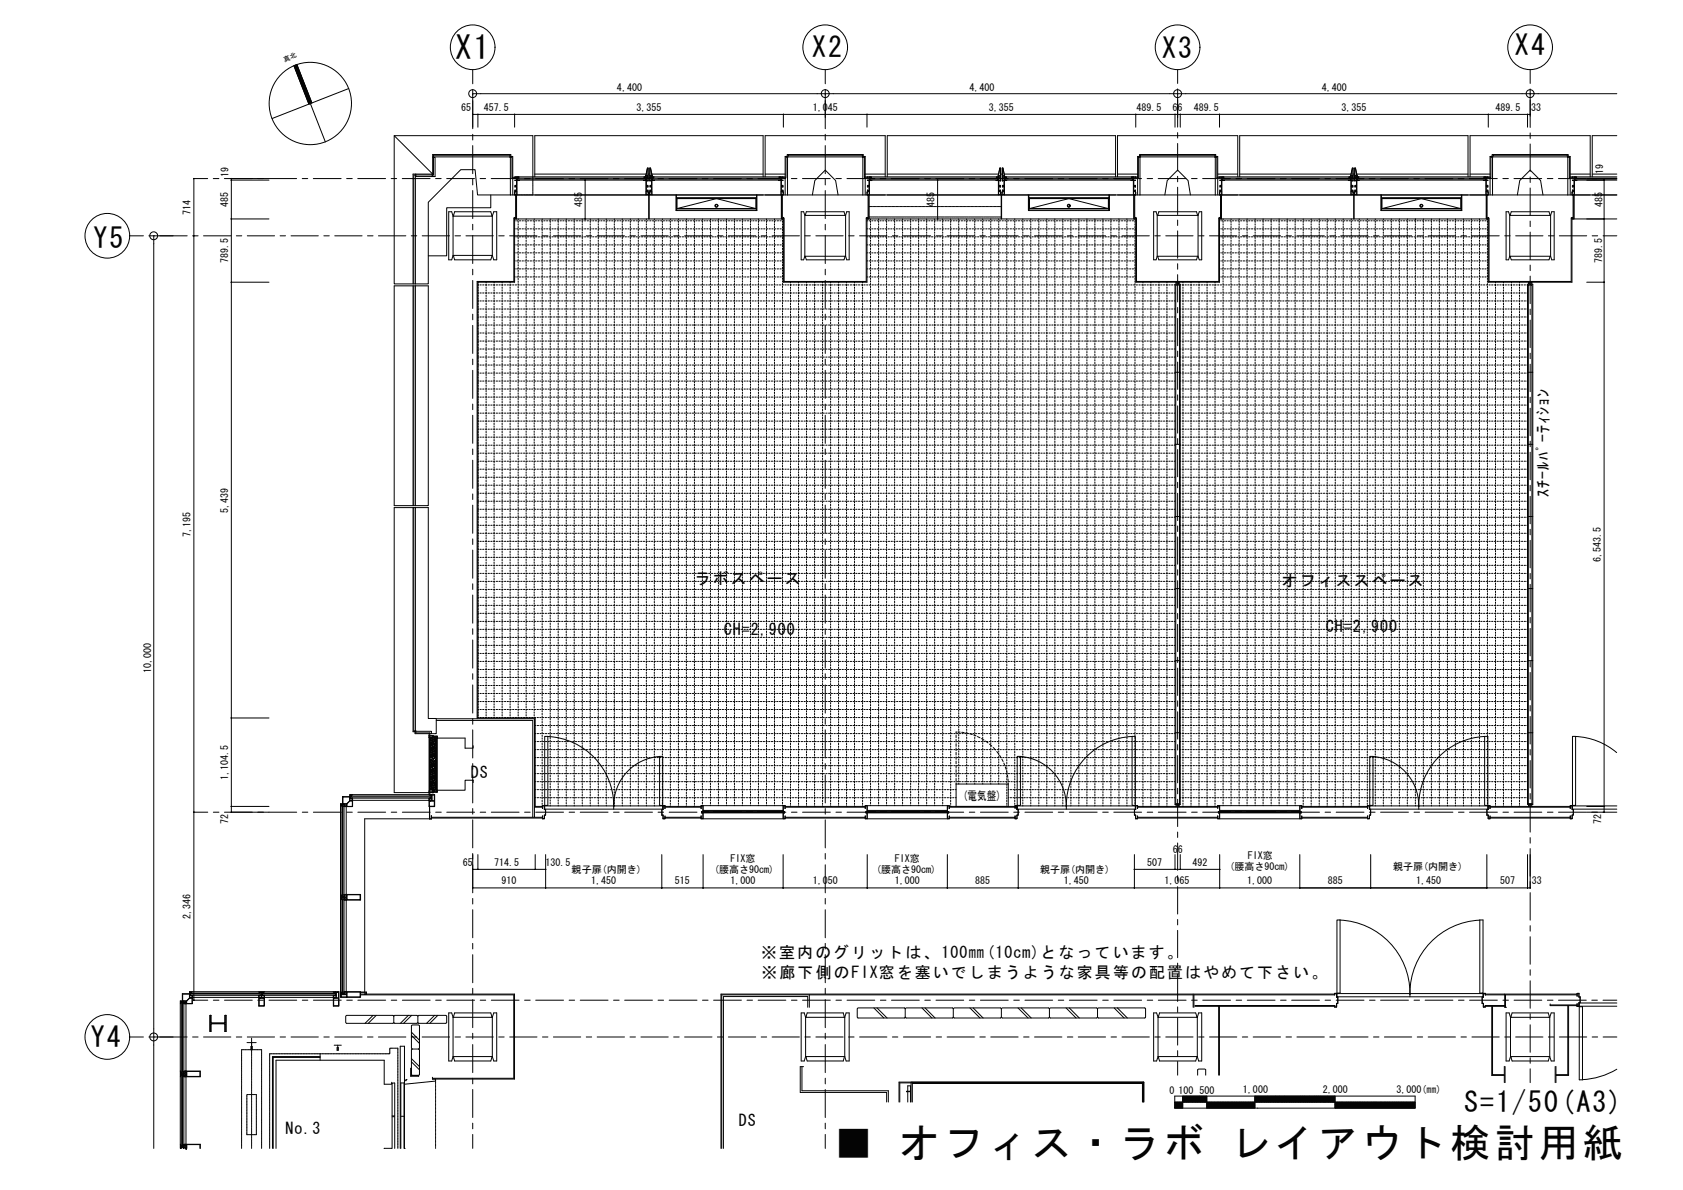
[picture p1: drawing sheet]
<svg xmlns="http://www.w3.org/2000/svg" width="420mm" height="297mm" viewBox="0 0 420 297" stroke-linecap="round" stroke-linejoin="round" font-family="sans-serif">
<defs><g id="words">
<text font-size="10" x="208.1" y="288.8">■ オフィス・ラボ レイアウト検討用紙</text>
<text font-size="8" x="113.7" y="14.7">X1</text>
<g font-size="7">
<text x="202.7" y="14.4">X2</text>
<text x="290.1" y="14.5">X3</text>
<text x="378.2" y="13.8">X4</text>
<text x="23.4" y="62">Y5</text>
<text x="22.6" y="261.3">Y4</text>
<text x="365.5" y="277.6">S=1/50(A3)</text>
</g>
<g font-size="4">
<text x="386.6" y="124" transform="rotate(-90 386.6 124)">ｽﾁｰﾙﾊﾟｰﾃｨｼｮﾝ</text>
<text x="173.4" y="145.8">ラボスペース</text>
<text x="320" y="146.2">オフィススペース</text>
<text x="180.7" y="158.4">CH=2,900</text>
<text x="331" y="157.7">CH=2,900</text>
<text x="117.5" y="194.1">DS</text>
<text x="190" y="239.1">※室内のグリットは、100㎜(10cm)となっています。</text>
<text x="190.1" y="244">※廊下側のFIX窓を塞いでしまうような家具等の配置はやめて下さい。</text>
<text x="184.4" y="281">DS</text>
<text x="71.3" y="283.1">No.3</text>
</g>
<text font-size="3" x="240.4" y="199.7">(電気盤)</text>
<g font-size="2.5">
<text x="154" y="22.7">4,400</text>
<text x="242" y="22.7">4,400</text>
<text x="330" y="22.7">4,400</text>
<text x="115.1" y="27.7">65</text>
<text x="120.8" y="27.7">457.5</text>
<text x="158.9" y="27.7">3,355</text>
<text x="202.9" y="27.7">1,045</text>
<text x="246.9" y="27.7">3,355</text>
<text x="283.7" y="27.7">489.5</text>
<text x="292.7" y="27.7">66</text>
<text x="298.1" y="27.7">489.5</text>
<text x="334.9" y="27.7">3,355</text>
<text x="373.3" y="27.7">489.5</text>
<text x="382.2" y="27.7">33</text>
<text x="57" y="44.1" transform="rotate(-90 57 44.1)">19</text>
<text x="400.2" y="43.4" transform="rotate(-90 400.2 43.4)">19</text>
<text x="47.6" y="53.6" transform="rotate(-90 47.6 53.6)">714</text>
<text x="57" y="51.7" transform="rotate(-90 57 51.7)">485</text>
<text x="145.3" y="51.7" transform="rotate(-90 145.3 51.7)">485</text>
<text x="233.3" y="51.7" transform="rotate(-90 233.3 51.7)">485</text>
<text x="400.1" y="51.7" transform="rotate(-90 400.1 51.7)">485</text>
<text x="57" y="65.7" transform="rotate(-90 57 65.7)">789.5</text>
<text x="400" y="65.6" transform="rotate(-90 400 65.6)">789.5</text>
<text x="57" y="128" transform="rotate(-90 57 128)">5,439</text>
<text x="47.6" y="133.9" transform="rotate(-90 47.6 133.9)">7,195</text>
<text x="399.7" y="140.3" transform="rotate(-90 399.7 140.3)">6,543.5</text>
<text x="37.7" y="167.9" transform="rotate(-90 37.7 167.9)">10,000</text>
<text x="57" y="194.6" transform="rotate(-90 57 194.6)">1,104.5</text>
<text x="56.9" y="205.8" transform="rotate(-90 56.9 205.8)">72</text>
<text x="399.8" y="205.7" transform="rotate(-90 399.8 205.7)">72</text>
<text x="182.4" y="215.1">FIX窓</text>
<text x="223.4" y="215.1">FIX窓</text>
<text x="292.8" y="212.8">66</text>
<text x="311.5" y="214.4">FIX窓</text>
<text x="115.6" y="216.1">65</text>
<text x="123.3" y="216.1">714.5</text>
<text x="125.2" y="220.8">910</text>
<text x="136.2" y="216.1">130.5</text>
<text x="142.7" y="218">親子扉(内開き)</text>
<text x="147.6" y="220.8">1,450</text>
<text x="168.5" y="220.8">515</text>
<text x="178.3" y="217.9">(腰高さ90cm)</text>
<text x="182.4" y="220.8">1,000</text>
<text x="202.9" y="220.8">1,050</text>
<text x="218.7" y="217.9">(腰高さ90cm)</text>
<text x="223.4" y="220.8">1,000</text>
<text x="243.5" y="220.8">885</text>
<text x="259.6" y="218">親子扉(内開き)</text>
<text x="265.6" y="220.8">1,450</text>
<text x="286.4" y="216.1">507</text>
<text x="290.7" y="220.8">1,065</text>
<text x="297.7" y="216.1">492</text>
<text x="306.9" y="217.2">(腰高さ90cm)</text>
<text x="311.4" y="220.8">1,000</text>
<text x="331.5" y="220.8">885</text>
<text x="347.8" y="217.2">親子扉(内開き)</text>
<text x="353.6" y="220.8">1,450</text>
<text x="374.5" y="220.8">507</text>
<text x="382.4" y="220.8">33</text>
<text x="47.6" y="229.3" transform="rotate(-90 47.6 229.3)">2,346</text>
<text x="292" y="273">0</text>
<text x="294.2" y="273">100</text>
<text x="299.4" y="273">500</text>
<text x="310.3" y="272.9">1,000</text>
<text x="330.2" y="272.8">2,000</text>
<text x="348.7" y="272.8">3,000(㎜)</text>
</g>
<text font-size="1.6" x="71" y="15.4" transform="rotate(-21 71 15.4)">真北</text>
</g></defs>
<path d="M73.4 16.4l.7-.3 3.8 9.6-.8 .3z" fill-rule="evenodd" fill="#000" stroke="#000" stroke-width=".25"/>
<g fill="none" stroke="#000" stroke-width=".25">
<path d="M73.4 16.4l3.7 9.6M73.7 16.3l7.5 19.1M74.1 16.1l3.8 9.6M118 17.4v3.5M206 17.4v3.5M294 17.4v3.4M382 17.4v3.4M87.1 22.1l-19.2 7.5M98.4 33.9l9.6 9.6h-4.9v27.4M118 28.6h264M118 28.5h.1M118 23.4h285.6"/>
<path d="M118 22.3v9.8M118 33.5v1.4M118 36.3v7M119.3 28.5h.1M119.3 28.6v3.1M127.5 39v-.4h-19.5v5.5h.6v-4.8h-.6M127.5 39l-.2 .2h-19.3M127.5 39l.1 .1M128.4 28.5h.1M128.5 28.6v3.1M195.5 28.5h.1M195.6 28.6v3.1"/>
<path d="M196.5 38.6h19v.4l-.2 .2h-18.6zM196.5 39l-.1 .1M206 22.3v9.8M206 33.5v1.4M206 36.3v7M215.5 39l.1 .1M216.4 28.5h.1M216.4 28.6v3.1M283.5 28.5h.1M283.5 28.6v3.1M284.5 38.6h19v.4l-.2 .2h-18.6zM284.5 39l-.1 .1"/>
<path d="M293.3 28.5h.1M293.3 28.6v3.1M294 22.2v9.5M294 33.1v1.4M294 35.8v6.9M294.6 28.5h.1M294.6 28.6v3.1M303.5 39l.1 .1M304.4 28.5h.1M304.5 28.6v3.1M371.5 28.5h.1M371.5 28.6v3.1"/>
<path d="M372.5 39l-.1 .1M372.5 38.6h19v.4l-.2 .2h-18.6zM381.3 28.5h.1M381.3 28.6v3.1M382 28.5h.1M382 22.2v9.6M382 33.2v1.4M382 35.9v6.9M391.5 39l.1 .1M403.6 33.9h-6.1v10.3M32.4 58.9h3.4M37.2 58.9h9.5"/>
<path d="M38.4 58.9v227.8M48.1 58.9h1.4M48.4 44.6h.1M48.4 58.8h.1M48.4 58.9h.1M50.8 58.9h6.8M51.8 44.6h-3.4v205.1M53.2 44.6h1.4M56 44.6h18.1M57.7 44.9l9.5 .1M57.7 44.6h.1M57.7 54.7h9.5"/>
<path d="M57.7 54.6h.1M57.7 45h.1M57.8 44.6v158.1M59 58.9h1.4M61.7 58.9h6.8M69.9 58.9h1.4M72.7 58.9h6.8M75.4 44.6h1.4M78.2 44.6h7M80.8 58.9h1.4M83.6 58.9h6.8M86.5 44.6h1.4"/>
<path d="M89.3 44.6h7M91.7 58.9h1.4M94.5 58.9h6.8M97.7 44.6h1.3M100.4 44.6h7M102.7 58.9h1.3M103.7 43.5v27.4M103.8 43.5v.6h4.1v-.6M105.4 58.9h6.8M108.7 44.6h1.4M111.5 44.6h7M113.1 54l-.3-1.1h-.8v12h.8l.3-1.1"/>
<path d="M113.1 54v9.8M113.1 54h9.8M113.3 54l.2-1.1h9l.3 1.1M113.6 58.9h1.4M116.3 58.9h6.9M118 44.7v1.5M118 47.6v7M118 56v1.4M118 58.8v7M119.9 44.6h1.3M122.5 48.7v3.2h-11v12h-4.6M122.6 44.6h7"/>
<path d="M122.9 54l.4-1.1h.7v12h-.7l-.4-1.1M122.9 54v9.8M124.5 58.9h1.4M127.2 58.9h6.9M127.4 48.7h.6M127.4 48.7v-9.5l.2-.1h.4v9.6h.1M127.4 48.7h-8.2l-.6-6.3h-3.6l-8.1 8.1v20.4h-3.2M128 44.3h1M128.2 48.7h275.4M128.5 55.1h.1M128.5 59.1h.1M128.5 57.1h.1"/>
<path d="M128.6 47.5l.4 .1v.2h-.4l-.1 .9M128.6 47.5h.1M128.6 47.8h.4v.8h-.5zM128.7 48.7h.1M128.7 48.7v5.7h-.4v15.9h-9.2v109.1M128.9 54.6h-.4v-.3v16.1h-9.2M129 48.7v6M129 55.1h.3M129 59.1h.3M129 57.1h.3M129 44.5h-1.2v-5.2h-.5v-.5h-19.1v4.9h-4.9v27.2M129.1 44.7h.1"/>
<path d="M129.1 44.3h.1M129.1 44.6h.1M129.1 44.2v.8h32.2l-.1-.7M129.1 44.2v.5M129.3 44.5h31.7v.2h-31.7zM129.3 44.2v.2l.2-.1M129.4 54.7v.1M129.4 55.2v.3M129.4 55.9v.3M129.4 56.5v.4M129.4 57.2v.4M129.4 57.9v.3"/>
<path d="M129.4 58.6v.3M129.4 59.3v.3M129.4 59.9v.4M129.4 44.2h.1M129.4 44.3h.1M129.6 44.2h-.4l-.1 .6M129.7 55.1h.3M129.7 59.1h.3M129.7 45l-.6 .1v3.6M129.7 57.1h.3M130.3 55.1h.4M130.3 59.1h.4"/>
<path d="M130.3 57.1h.4M130.9 44.6h1.4M131 55.1h.3M131 59.1h.3M131 57.1h.3M131.3 54.7v.1M131.3 55.2v.3M131.3 55.9v.3M131.3 56.5v.4M131.3 57.2v.4M131.3 57.9v.3M131.3 58.6v.3"/>
<path d="M131.3 59.3v.3M131.3 59.9v.4M131.7 55.1h.3M131.7 59.1h.3M131.7 57.1h.3M132.4 55.1h.3M132.4 59.1h.3M132.4 57.1h.3M133 48.5l-.1 .2M133 44.3v-10.4h-34.6v37h5.3M133 44.4v.2M133 44.7v.3"/>
<path d="M133 45.1v.2M133 45.4v.3M133 45.8v.2M133 46.1v.3M133 46.5v.2M133 46.8v.3M133 47.2v.2M133 47.5v.2M133 47.9v.2M133 48.2v.2M133 55.1h.4M133 59.1h.4"/>
<path d="M133 57.1h.4M133.4 54.7v.1M133.4 55.2v.3M133.4 55.9v.3M133.4 56.5v.4M133.4 57.2v.4M133.4 57.9v.3M133.4 58.6v.3M133.4 59.3v.3M133.4 59.9v.4M133.5 43.5h27.8M133.7 44.6h7"/>
<path d="M133.7 55.1h.4M133.7 59.1h.4M133.7 57.1h.4M134.4 55.1h.3M134.4 59.1h.3M134.4 57.1h.3M135.1 55.1h.3M135.1 59.1h.3M135.1 57.1h.3M135.3 54.7v.1M135.3 55.2v.3M135.3 55.9v.3"/>
<path d="M135.3 56.5v.4M135.3 57.2v.4M135.3 57.9v.3M135.3 58.6v.3M135.3 59.2v.4M135.3 59.9v.4M135.4 58.9h1.4M135.8 55.1h.3M135.8 59.1h.3M135.8 57.1h.3M136.4 55.1h.4M136.4 59.1h.4"/>
<path d="M136.4 57.1h.4M137.1 55.1h.3M137.1 59.1h.3M137.1 57.1h.3M137.4 54.7v.1M137.4 55.2v.3M137.4 55.9v.3M137.4 56.5v.4M137.4 57.2v.4M137.4 57.9v.3M137.4 58.6v.3M137.4 59.2v.4"/>
<path d="M137.4 59.9v.4M137.8 55.1h.3M137.8 59.1h.3M137.8 57.1h.3M138.2 58.9h6.8M138.5 55.1h.3M138.5 59.1h.3M138.5 57.1h.3M139.1 55.1h.4M139.1 59.1h.4M139.1 57.1h.4M139.4 54.7v.1"/>
<path d="M139.4 55.2v.3M139.4 55.9v.3M139.4 56.5v.4M139.4 57.2v.4M139.4 57.9v.3M139.4 58.6v.3M139.4 59.2v.4M139.4 59.9v.4M139.8 55.1h.4M139.8 59.1h.4M139.8 57.1h.4M140.5 55.1h.3"/>
<path d="M140.5 59.1h.3M140.5 57.1h.3M141.2 55.1h.3M141.2 59.1h.3M141.2 57.1h.3M141.4 54.7v.1M141.4 55.2v.3M141.4 55.9v.3M141.4 56.5v.4M141.4 57.2v.4M141.4 57.9v.3M141.4 58.6v.3"/>
<path d="M141.4 59.2v.4M141.4 59.9v.4M141.8 55.1h.4M141.8 59.1h.4M141.8 57.1h.4M142.1 44.6h1.3M142.5 55.1h.4M142.5 59.1h.4M142.5 57.1h.4M143.2 55.1h.3M143.2 59.1h.3M143.2 57.1h.3"/>
<path d="M143.4 54.7v.1M143.4 55.2v.3M143.4 55.9v.3M143.4 56.5v.4M143.4 57.2v.4M143.4 57.9v.3M143.4 58.6v.3M143.4 59.2v.4M143.4 59.9v.4M143.9 55.1h.3M143.9 59.1h.3M143.9 57.1h.3"/>
<path d="M144.6 55.1h.3M144.6 59.1h.3M144.6 57.1h.3M144.8 44.6h7M145.2 55.1h.4M145.2 59.1h.4M145.2 57.1h.4M145.4 54.7v.1M145.4 55.2v.3M145.4 55.9v.3M145.4 56.5v.4M145.4 57.2v.4"/>
<path d="M145.4 57.9v.3M145.4 58.6v.3M145.4 59.2v.4M145.4 59.9v.4M145.9 55.1h.4M145.9 59.1h.4M145.9 57.1h.4M146 54.6h.1M146 45h.1M146.1 45v9.7M146.4 58.9h1.3M146.6 55.1h.3"/>
<path d="M146.6 59.1h.3M146.6 57.1h.3M147.3 55.1h.3M147.3 59.1h.3M147.3 57.1h.3M147.4 54.7v.1M147.4 55.2v.3M147.4 55.9v.3M147.4 56.5v.4M147.4 57.2v.4M147.4 57.9v.3M147.4 58.6v.3"/>
<path d="M147.4 59.2v.4M147.4 59.9v.4M147.9 55.1h.4M147.9 59.1h.4M147.9 57.1h.4M148.6 55.1h.4M148.6 59.1h.4M148.6 57.1h.4M149.1 58.9h6.8M149.3 55.1h.3M149.3 59.1h.3M149.3 57.1h.3"/>
<path d="M149.4 54.7v.1M149.4 55.2v.3M149.4 55.9v.3M149.4 56.5v.4M149.4 57.2v.4M149.4 57.9v.3M149.4 58.6v.3M149.4 59.2v.4M149.4 59.9v.4M150 55.1h.3M150 59.1h.3M150 57.1h.3"/>
<path d="M150.7 55.1h.3M150.7 59.1h.3M150.7 57.1h.3M151.3 55.1h.4M151.3 59.1h.4M151.3 57.1h.4M151.4 54.7v.1M151.4 55.2v.3M151.4 55.9v.3M151.4 56.5v.4M151.4 57.2v.4M151.4 57.9v.3"/>
<path d="M151.4 58.6v.3M151.4 59.2v.4M151.4 59.9v.4M152 55.1h.3M152 59.1h.3M152 57.1h.3M152.7 55.1h.3M152.7 59.1h.3M152.7 57.1h.3M153.2 44.6h1.3M153.4 55.1h.3M153.4 54.7v.1"/>
<path d="M153.4 55.2v.3M153.4 55.9v.3M153.4 56.5v.4M153.4 57.2v.4M153.4 57.9v.3M153.4 58.6v.3M153.4 59.2v.4M153.4 59.9v.4M153.4 59.1h.3M153.4 57.1h.3M154 55.1h.4M154 59.1h.4"/>
<path d="M154 57.1h.4M154.7 55.1h.4M154.7 59.1h.4M154.7 57.1h.4M155.4 54.7v.1M155.4 55.2v.3M155.4 55.9v.3M155.4 56.5v.4M155.4 57.2v.4M155.4 57.9v.3M155.4 58.6v.3M155.4 59.2v.4"/>
<path d="M155.4 59.9v.4M155.4 55.1h.3M155.4 59.1h.3M155.4 57.1h.3M155.9 44.6h7M156.1 55.1h.3M156.1 59.1h.3M156.1 57.1h.3M156.7 55.1h.4M156.7 59.1h.4M156.7 57.1h.4M157.3 58.9h1.3"/>
<path d="M157.4 54.7v.1M157.4 55.2v.3M157.4 55.9v.3M157.4 56.5v.4M157.4 57.2v.4M157.4 57.9v.3M157.4 58.6v.3M157.4 59.2v.4M157.4 59.9v.4M157.4 55.1h.4M157.4 59.1h.4M157.4 57.1h.4"/>
<path d="M158.1 55.1h.3M158.1 59.1h.3M158.1 57.1h.3M158.8 55.1h.3M158.8 59.1h.3M158.8 57.1h.3M159.4 54.7v.1M159.4 55.2v.3M159.4 55.9v.3M159.4 56.5v.4M159.4 57.2v.4M159.4 57.9v.3"/>
<path d="M159.4 58.6v.3M159.4 59.2v.4M159.4 59.9v.4M159.5 55.1h.3M159.5 59.1h.3M159.5 57.1h.3M160 58.9h6.8M160.1 55.1h.4M160.1 59.1h.4M160.1 57.1h.4M160.7 45l.6 .1v3.6M160.8 44.2h.4l.1 .6"/>
<path d="M160.8 55.1h.4M160.8 59.1h.4M160.8 57.1h.4M160.9 44.2h.1M161 44.2v.1M161 44.2l-.1 .1M161.2 44.2l.1 .5M161.2 44.3h.1M161.2 44.6h.1M161.3 43.9l.5-1.9v3.1M161.3 43.9h.5M161.3 43.9l.3-1.9h.2v3.1h-.4v1.2h.4l-.4 .1v.2h.4h-.4v.9l.4 .1h-.4v.2h.4l.1 .9"/>
<path d="M161.3 47.8h.4l.1 .8h-.5zM161.4 54.7v.1M161.4 55.2v.3M161.4 55.9v.3M161.4 56.5v.4M161.4 57.2v.4M161.4 57.9v.3M161.4 58.6v.3M161.4 59.2v.4M161.4 59.9v.4M161.5 55.1h.3M161.5 59.1h.3"/>
<path d="M161.5 57.1h.3M161.7 44.4l.1 .1M161.8 44.4l-.1-.2h-.4v.8h.5M161.8 44.2h-33.2h.4v.8h-.4l.4 .1v1.2h-.4l.4 .1v.2l-.4 .1 .4-.1v.9h-.4M161.8 43.5h.4M162 48.7v6h-33.5M162.1 48.7v6h33.5v-.4M162.2 55.1h.3M162.2 59.1h.3M162.2 57.1h.3M162.3 44.4v-.2h.4v.8h-.4M162.3 43.9h.5"/>
<path d="M162.3 47.5h.1M162.3 47.5l.4 .1v.2h-.4l-.1 .9M162.3 44.4h.1M162.3 47.8h.4v.8h-.5zM162.3 45.1h.4v1.2h-.4l.4 .1v.2l-.4 .1 .4-.1v.9h-.4M162.4 44.4l-.1 .1M162.7 43.5h27.8M162.8 44.7h.1M162.8 44.3h.1M162.8 44.6h.1M162.8 43.9l-.5-1.9v3.1M162.8 43.9l-.4-1.9h-.2v3.1h.2"/>
<path d="M162.8 44.2v.8h32.7l-.4 .1v1.2l.4 .1h-.4v.2l.4 .1-.4-.1v.9h.4l-.4 .1v.2h.4l.1 .9M162.8 44.2v.5M162.9 55.1h.3M162.9 59.1h.3M162.9 57.1h.3M163 44.5h31.7v.2h-31.7zM163 44.2v.2l.2-.1M163.1 44.2h.1M163.1 44.3h.1M163.3 44.2h-.4l-.1 .6M163.4 54.7v.1M163.4 55.2v.3"/>
<path d="M163.4 55.9v.3M163.4 56.5v.4M163.4 57.2v.4M163.4 57.9v.3M163.4 58.6v.3M163.4 59.2v.4M163.4 59.9v.4M163.4 45l-.6 .1v3.6M163.5 55.1h.4M163.5 59.1h.4M163.5 57.1h.4M164.2 55.1h.4"/>
<path d="M164.2 59.1h.4M164.2 57.1h.4M164.3 44.6h1.3M164.9 55.1h.3M164.9 59.1h.3M164.9 57.1h.3M165.4 54.7v.1M165.4 55.2v.3M165.4 55.9v.3M165.4 56.5v.4M165.4 57.2v.4M165.4 57.9v.3"/>
<path d="M165.4 58.6v.3M165.4 59.2v.4M165.4 59.9v.4M165.6 55.1h.3M165.6 59.1h.3M165.6 57.1h.3M166.3 55.1h.3M166.3 59.1h.3M166.3 57.1h.3M166.9 55.1h.4M166.9 59.1h.4M166.9 57.1h.4"/>
<path d="M167 44.6h7M167.4 54.7v.1M167.4 55.2v.3M167.4 55.9v.3M167.4 56.5v.4M167.4 57.2v.4M167.4 57.9v.3M167.4 58.6v.3M167.4 59.2v.4M167.4 59.9v.4M167.6 55.1h.3M167.6 59.1h.3"/>
<path d="M167.6 57.1h.3M168.2 58.9h1.4M168.3 55.1h.3M168.3 59.1h.3M168.3 57.1h.3M168.9 48.7v3.9M168.9 49.4h20M168.9 52.2h19.9M168.9 49.5h19.9M168.9 49.4v3.2M169 55.1h.3M169 59.1h.3"/>
<path d="M169 57.1h.3M169 52.1h19.7M169.4 54.7v.1M169.4 55.2v.3M169.4 55.9v.3M169.4 56.5v.4M169.4 57.2v.4M169.4 57.9v.3M169.4 58.6v.3M169.4 59.2v.4M169.4 59.9v.4M169.6 57.1h.4"/>
<path d="M169.6 55.1h.4M169.6 59.1h.4M170.3 57.1h.4M170.3 55.1h.4M170.3 59.1h.4M170.9 58.9h6.8M171 57.1h.3M171 55.1h.3M171 59.1h.3M171.4 54.7v.1M171.4 55.2v.3M171.4 55.9v.3"/>
<path d="M171.4 56.5v.4M171.4 57.2v.4M171.4 57.9v.3M171.4 58.6v.3M171.4 59.2v.4M171.4 59.9v.4M171.7 57.1h.3M171.7 55.1h.3M171.7 59.1h.3M172.3 57.1h.4M172.3 55.1h.4M172.3 59.1h.4"/>
<path d="M173 57.1h.4M173 55.1h.4M173 59.1h.4M173.4 54.7v.1M173.4 55.2v.3M173.4 55.9v.3M173.4 56.5v.4M173.4 57.2v.4M173.4 57.9v.3M173.4 58.6v.3M173.4 59.2v.4M173.4 59.9v.4"/>
<path d="M173.7 57.1h.3M173.7 55.1h.3M173.7 59.1h.3M174.4 57.1h.3M174.4 55.1h.3M174.4 59.1h.3M175.1 57.1h.3M175.1 55.1h.3M175.1 59.1h.3M175.4 44.6h1.4M175.4 54.7v.1M175.4 55.2v.3"/>
<path d="M175.4 55.9v.3M175.4 56.5v.4M175.4 57.2v.4M175.4 57.9v.3M175.4 58.6v.3M175.4 59.2v.4M175.4 59.9v.4M175.7 57.1h.4M175.7 55.1h.4M175.7 59.1h.4M176.4 57.1h.4M176.4 55.1h.4"/>
<path d="M176.4 59.1h.4M177.1 57.1h.3M177.1 55.1h.3M177.1 59.1h.3M177.4 54.7v.1M177.4 55.2v.3M177.4 55.9v.3M177.4 56.5v.4M177.4 57.2v.4M177.4 57.9v.3M177.4 58.6v.3M177.4 59.2v.4"/>
<path d="M177.4 59.9v.4M177.8 57.1h.3M177.8 55.1h.3M177.8 59.1h.3M178.1 44.6h7M178.4 57.1h.4M178.4 55.1h.4M178.4 59.1h.4M179.1 58.9h1.4M179.1 57.1h.4M179.1 55.1h.4M179.1 59.1h.4"/>
<path d="M179.4 54.7v.1M179.4 55.2v.3M179.4 55.9v.3M179.4 56.5v.4M179.4 57.2v.4M179.4 57.9v.3M179.4 58.6v.3M179.4 59.2v.4M179.4 59.9v.4M179.8 57.1h.3M179.8 55.1h.3M179.8 59.1h.3"/>
<path d="M180.5 57.1h.3M180.5 55.1h.3M180.5 59.1h.3M181.2 57.1h.3M181.2 55.1h.3M181.2 59.1h.3M181.4 54.7v.1M181.4 55.2v.3M181.4 55.9v.3M181.4 56.5v.4M181.4 57.2v.4M181.4 57.9v.3"/>
<path d="M181.4 58.6v.3M181.4 59.2v.4M181.4 59.9v.4M181.8 58.9h6.9M181.8 57.1h.4M181.8 55.1h.4M181.8 59.1h.4M182.5 57.1h.3M182.5 55.1h.3M182.5 59.1h.3M183.2 57.1h.3M183.2 55.1h.3"/>
<path d="M183.2 59.1h.3M183.4 54.7v.1M183.4 55.2v.3M183.4 55.9v.3M183.4 56.5v.4M183.4 57.2v.4M183.4 57.9v.3M183.4 58.6v.3M183.4 59.2v.4M183.4 59.9v.4M183.9 57.1h.3M183.9 55.1h.3"/>
<path d="M183.9 59.1h.3M184.5 57.1h.4M184.5 55.1h.4M184.5 59.1h.4M185.2 57.1h.4M185.2 55.1h.4M185.2 59.1h.4M185.3 54.7v.1M185.3 55.2v.3M185.3 55.9v.3M185.3 56.5v.4M185.3 57.2v.4"/>
<path d="M185.3 57.9v.3M185.3 58.6v.3M185.3 59.2v.4M185.3 59.9v.4M185.9 57.1h.3M185.9 55.1h.3M185.9 59.1h.3M186.5 44.6h1.3M186.6 57.1h.3M186.6 55.1h.3M186.6 59.1h.3M187.3 57.1h.3"/>
<path d="M187.3 55.1h.3M187.3 59.1h.3M187.4 54.7v.1M187.4 55.2v.3M187.4 55.9v.3M187.4 56.5v.4M187.4 57.2v.4M187.4 57.9v.3M187.4 58.6v.3M187.4 59.2v.4M187.4 59.9v.4M187.9 57.1h.4"/>
<path d="M187.9 55.1h.4M187.9 59.1h.4M188.6 57.1h.3M188.6 55.1h.3M188.6 59.1h.3M188.7 52.1v-2.5h-19.7v2.5M188.7 52.1l-9.8-2.5-9.9 2.5M188.8 49.4v3.2M188.9 48.7v3.9M189 48.7v3.9h-20.2v-3.9M189.2 44.6h7M189.3 57.1h.3"/>
<path d="M189.3 55.1h.3M189.3 59.1h.3M189.3 54.7v.1M189.3 55.2v.3M189.3 55.9v.3M189.3 56.5v.4M189.3 57.2v.4M189.3 57.9v.3M189.3 58.6v.3M189.3 59.2v.4M189.3 59.9v.4M190 57.1h.3"/>
<path d="M190 55.1h.3M190 59.1h.3M190 58.9h1.4M190.5 44.2v-10.3h-57v10.3M190.6 57.1h.4M190.6 55.1h.4M190.6 59.1h.4M191 43.5h5M191 44.2v-10.3h30v10.3M191.3 57.1h.4M191.3 55.1h.4M191.3 59.1h.4"/>
<path d="M191.4 54.7v.1M191.4 55.2v.3M191.4 55.9v.3M191.4 56.5v.4M191.4 57.2v.4M191.4 57.9v.3M191.4 58.6v.3M191.4 59.2v.4M191.4 59.9v.4M192 57.1h.3M192 55.1h.3M192 59.1h.3"/>
<path d="M192.7 57.1h.3M192.7 55.1h.3M192.7 59.1h.3M192.8 58.9h6.8M193.3 57.1h.4M193.3 54.7v.1M193.3 55.2v.3M193.3 55.9v.3M193.3 56.5v.4M193.3 57.2v.4M193.3 57.9v.3M193.3 58.6v.3"/>
<path d="M193.3 59.2v.4M193.3 59.9v.4M193.3 55.1h.4M193.3 59.1h.4M194 57.1h.4M194 55.1h.4M194 59.1h.4M194.4 45l.6 .1v3.6M194.5 44.2h.3l.2 .6M194.6 44.2h.1M194.6 44.3h.1M194.7 44.2v.1"/>
<path d="M194.7 57.1h.3M194.7 55.1h.3M194.7 59.1h.3M194.7 44.2v.2l-.1-.1M194.9 44.3h.1M194.9 44.6h.1M194.9 44.2v.5M194.9 44.7h.1M195 44.2v.8M195 47.8h.4l.1 .8h-.5zM195.1 48.7v6M195.1 48.7v5.9h.4l.1-.3"/>
<path d="M195.3 48.7v5.7h.5v15.9h20.4v-15.9h.5v-5.7M195.4 48.7h.1M195.4 54.7v.1M195.4 55.2v.3M195.4 55.9v.3M195.4 56.5v.4M195.4 57.2v.4M195.4 57.9v.3M195.4 58.6v.3M195.4 59.2v.4M195.4 59.9v.4M195.4 57.1h.2"/>
<path d="M195.4 55.1h.2M195.4 59.1h.2M195.5 44.2h-.6M195.5 44.4h.7v-5.1h.5v-.5h18.6v.5h.5v5.1h.7M196 44.2h-33.7M196.6 48.7v-9.5l-.2-.1h-.4v9.6M197.6 44.6h1.4M200.3 44.6h7M200.9 53.8l-.3-.9h-.6v12h.6l.3-.9M200.9 58.9h1.4M201.1 53.8l.2-.9h9.4l.3 .9M202.8 48.7l.6-3.6 2.6-2.6 2.6 2.6 .6 3.6"/>
<path d="M203.7 58.9h6.8M206 44.7v1.5M206 47.6v7M206 56v1.4M206 58.8v7M208.7 44.6h1.3M211.1 53.8l.3-.9h.6v12h-.6l-.3-.9M211.1 53.8v10.2M211.1 53.8h-10.2v10.2M211.4 44.6h7M211.9 58.9h1.3M214.6 58.9h6.8"/>
<path d="M216 48.7v-9.6h-.4l-.2 .1v9.5M216 43.5h5M216.4 59.1h.2M216.4 55.1h.2M216.4 57.1h.2M216.5 44.2h.5v.8h-.5l.4 .1v1.2l-.4 .1h.4v.2l-.4 .1 .4-.1v.9h-.3M216.5 47.5h.1M216.5 47.5l.4 .1v.2h-.4l-.1 .9M216.6 47.8h.4v.8h-.5zM216.7 48.7h.1M216.9 48.7v5.9h-.4l-.1-.3v16.1h-20.8v-16.1M216.9 59.1h.4"/>
<path d="M216.9 55.1h.4M216.9 57.1h.4M216.9 51.6h.2M216.9 48.7v6M216.9 54.2h.2M217.1 44.7h.1M217.1 44.2h.1M217.1 44.3h.1M217.1 44.6h.1M217.1 44.2v.8h32.1v-.7M217.1 44.2v.6M217.2 51.6h.2"/>
<path d="M217.2 54.2h.2M217.3 44.5h31.7v.2h-31.7zM217.3 44.2v.2l.2-.1M217.3 54.7v.1M217.3 55.2v.3M217.3 55.9v.3M217.3 56.5v.4M217.3 57.2v.4M217.3 57.9v.3M217.3 58.6v.3M217.3 59.2v.4M217.3 59.9v.4"/>
<path d="M217.3 44.2v.1M217.4 44.2h.1M217.4 44.3h.1M217.5 51.6h.3M217.5 54.2h.3M217.5 44.2h-.3M217.6 59.1h.4M217.6 55.1h.4M217.6 57.1h.4M217.6 45l-.5 .1v3.6M217.9 51.6h.2M217.9 54.2h.2"/>
<path d="M218.2 51.6h.2M218.2 54.2h.2M218.3 59.1h.3M218.3 55.1h.3M218.3 57.1h.3M218.5 51.6h.3M218.5 54.2h.3M218.9 51.6h.2M218.9 54.2h.2M219 59.1h.3M219 55.1h.3M219 57.1h.3"/>
<path d="M219.2 51.6h.2M219.2 54.2h.2M219.3 54.7v.1M219.3 55.2v.3M219.3 55.9v.3M219.3 56.5v.4M219.3 57.2v.4M219.3 57.9v.3M219.3 58.6v.3M219.3 59.2v.4M219.3 59.9v.4M219.6 51.6h.2"/>
<path d="M219.6 54.2h.2M219.7 59.1h.3M219.7 55.1h.3M219.7 57.1h.3M219.8 44.6h1.4M219.9 51.6h.2M219.9 54.2h.2M220.2 51.6h.3M220.2 54.2h.3M220.3 59.1h.4M220.3 55.1h.4M220.3 57.1h.4"/>
<path d="M220.6 51.6h.2M220.6 54.2h.2M220.9 51.6h.2M220.9 54.2h.2M221 59.1h.3M221 55.1h.3M221 57.1h.3M221.2 51.6h.3M221.2 54.2h.3M221.3 54.7v.1M221.3 55.2v.3M221.3 55.9v.3"/>
<path d="M221.3 56.5v.4M221.3 57.2v.4M221.3 57.9v.3M221.3 58.6v.3M221.3 59.2v.4M221.3 59.9v.4M221.5 44.2v-10.3h57v10.3M221.5 43.5h27.8M221.6 51.6h.2M221.6 54.2h.2M221.7 59.1h.3M221.7 55.1h.3"/>
<path d="M221.7 57.1h.3M221.9 51.6h.3M221.9 54.2h.3M222.3 51.6h.2M222.3 54.2h.2M222.4 59.1h.3M222.4 55.1h.3M222.4 57.1h.3M222.5 44.6h7M222.6 51.6h.3M222.6 54.2h.3M222.8 58.9h1.3"/>
<path d="M223 51.6h.2M223 54.2h.2M223 59.1h.4M223 55.1h.4M223 57.1h.4M223.3 51.6h.2M223.3 54.2h.2M223.3 54.7v.1M223.3 55.2v.3M223.3 55.9v.3M223.3 56.5v.4M223.3 57.2v.4"/>
<path d="M223.3 57.9v.3M223.3 58.6v.3M223.3 59.2v.4M223.3 59.9v.4M223.6 51.6h.3M223.6 54.2h.3M223.7 59.1h.4M223.7 55.1h.4M223.7 57.1h.4M224 51.6h.2M224 54.2h.2M224.3 51.6h.2"/>
<path d="M224.3 54.2h.2M224.4 59.1h.3M224.4 55.1h.3M224.4 57.1h.3M224.7 51.6h.2M224.7 54.2h.2M225 51.6h.2M225 54.2h.2M225.1 59.1h.3M225.1 55.1h.3M225.1 57.1h.3M225.3 54.7v.1"/>
<path d="M225.3 55.2v.3M225.3 55.9v.3M225.3 56.5v.4M225.3 57.2v.4M225.3 57.9v.3M225.3 58.6v.3M225.3 59.2v.4M225.3 59.9v.4M225.3 51.6h.3M225.3 54.2h.3M225.5 58.9h6.8M225.7 51.6h.2"/>
<path d="M225.7 54.2h.2M225.8 59.1h.3M225.8 55.1h.3M225.8 57.1h.3M226 51.6h.2M226 54.2h.2M226.3 51.6h.3M226.3 54.2h.3M226.4 59.1h.4M226.4 55.1h.4M226.4 57.1h.4M226.7 51.6h.2"/>
<path d="M226.7 54.2h.2M227 51.6h.3M227 54.2h.3M227.1 59.1h.3M227.1 55.1h.3M227.1 57.1h.3M227.3 54.7v.1M227.3 55.2v.3M227.3 55.9v.3M227.3 56.5v.4M227.3 57.2v.4M227.3 57.9v.3"/>
<path d="M227.3 58.6v.3M227.3 59.2v.4M227.3 59.9v.4M227.4 51.6h.2M227.4 54.2h.2M227.7 51.6h.3M227.7 54.2h.3M227.8 59.1h.3M227.8 55.1h.3M227.8 57.1h.3M228.1 51.6h.2M228.1 54.2h.2"/>
<path d="M228.4 51.6h.2M228.4 54.2h.2M228.5 59.1h.3M228.5 55.1h.3M228.5 57.1h.3M228.7 51.6h.3M228.7 54.2h.3M229.1 51.6h.2M229.1 54.2h.2M229.1 59.1h.4M229.1 55.1h.4M229.1 57.1h.4"/>
<path d="M229.3 54.7v.1M229.3 55.2v.3M229.3 55.9v.3M229.3 56.5v.4M229.3 57.2v.4M229.3 57.9v.3M229.3 58.6v.3M229.3 59.2v.4M229.3 59.9v.4M229.4 51.6h.2M229.4 54.2h.2M229.8 51.6h.2"/>
<path d="M229.8 54.2h.2M229.8 59.1h.4M229.8 55.1h.4M229.8 57.1h.4M230.1 51.6h.2M230.1 54.2h.2M230.4 51.6h.3M230.4 54.2h.3M230.5 59.1h.3M230.5 55.1h.3M230.5 57.1h.3M230.8 51.6h.2"/>
<path d="M230.8 54.2h.2M230.9 44.6h1.4M231.1 51.6h.3M231.1 54.2h.3M231.2 59.1h.3M231.2 55.1h.3M231.2 57.1h.3M231.3 54.7v.1M231.3 55.2v.3M231.3 55.9v.3M231.3 56.5v.4M231.3 57.2v.4"/>
<path d="M231.3 57.9v.3M231.3 58.6v.3M231.3 59.2v.4M231.3 59.9v.4M231.5 51.6h.2M231.5 54.2h.2M231.8 51.6h.2M231.8 54.2h.2M231.8 59.1h.4M231.8 55.1h.4M231.8 57.1h.4M232.1 51.6h.3"/>
<path d="M232.1 54.2h.3M232.5 51.6h.2M232.5 54.2h.2M232.5 59.1h.4M232.5 55.1h.4M232.5 57.1h.4M232.8 51.6h.3M232.8 54.2h.3M233.2 51.6h.2M233.2 54.2h.2M233.2 59.1h.3M233.2 55.1h.3"/>
<path d="M233.2 57.1h.3M233.3 54.7v.1M233.3 55.2v.3M233.3 55.9v.3M233.3 56.5v.4M233.3 57.2v.4M233.3 57.9v.3M233.3 58.6v.3M233.3 59.2v.4M233.3 59.9v.4M233.5 51.6h.2M233.5 54.2h.2"/>
<path d="M233.6 44.6h7M233.7 58.9h1.4M233.8 51.6h.3M233.8 54.2h.3M233.9 59.1h.3M233.9 55.1h.3M233.9 57.1h.3M234 54.6h.1M234 45h.1M234.1 45v9.7M234.2 51.6h.2M234.2 54.2h.2"/>
<path d="M234.5 51.6h.2M234.5 54.2h.2M234.6 59.1h.3M234.6 55.1h.3M234.6 57.1h.3M234.9 51.6h.2M234.9 54.2h.2M235.2 51.6h.2M235.2 54.2h.2M235.2 59.1h.4M235.2 55.1h.4M235.2 57.1h.4"/>
<path d="M235.3 54.7v.1M235.3 55.2v.3M235.3 55.9v.3M235.3 56.5v.4M235.3 57.2v.4M235.3 57.9v.3M235.3 58.6v.3M235.3 59.2v.4M235.3 59.9v.4M235.5 51.6h.3M235.5 54.2h.3M235.9 51.6h.2"/>
<path d="M235.9 54.2h.2M235.9 59.1h.4M235.9 55.1h.4M235.9 57.1h.4M236.2 51.6h.3M236.2 54.2h.3M236.4 58.9h6.9M236.6 54.2h.2M236.6 51.6h.2M236.6 59.1h.3M236.6 55.1h.3M236.6 57.1h.3"/>
<path d="M236.9 54.2h.2M236.9 51.6h.2M237.2 54.2h.3M237.2 51.6h.3M237.3 59.1h.3M237.3 55.1h.3M237.3 57.1h.3M237.3 54.7v.1M237.3 55.2v.3M237.3 55.9v.3M237.3 56.5v.4M237.3 57.2v.4"/>
<path d="M237.3 57.9v.3M237.3 58.6v.3M237.3 59.2v.4M237.3 59.9v.4M237.6 54.2h.2M237.6 51.6h.2M237.9 54.2h.3M237.9 51.6h.3M237.9 59.1h.4M237.9 55.1h.4M237.9 57.1h.4M238.3 54.2h.2"/>
<path d="M238.3 51.6h.2M238.6 54.2h.2M238.6 51.6h.2M238.6 59.1h.4M238.6 55.1h.4M238.6 57.1h.4M238.9 54.2h.3M238.9 51.6h.3M239.3 54.2h.2M239.3 51.6h.2M239.3 59.1h.3M239.3 55.1h.3"/>
<path d="M239.3 57.1h.3M239.3 54.7v.1M239.3 55.2v.3M239.3 55.9v.3M239.3 56.5v.4M239.3 57.2v.4M239.3 57.9v.3M239.3 58.6v.3M239.3 59.2v.4M239.3 59.9v.4M239.6 54.2h.2M239.6 51.6h.2"/>
<path d="M240 54.2h.2M240 51.6h.2M240 59.1h.3M240 55.1h.3M240 57.1h.3M240.3 54.2h.2M240.3 51.6h.2M240.7 59.1h.3M240.7 55.1h.3M240.7 57.1h.3M240.7 54.2h.2M240.7 51.6h.2"/>
<path d="M241 54.2h.2M241 51.6h.2M241.3 59.1h.4M241.3 55.1h.4M241.3 57.1h.4M241.3 54.7v.1M241.3 55.2v.3M241.3 55.9v.3M241.3 56.5v.4M241.3 57.2v.4M241.3 57.9v.3M241.3 58.6v.3"/>
<path d="M241.3 59.2v.4M241.3 59.9v.4M241.3 54.2h.3M241.3 51.6h.3M241.7 54.2h.2M241.7 51.6h.2M242 44.6h1.3M242 59.1h.3M242 55.1h.3M242 57.1h.3M242 54.2h.2M242 51.6h.2"/>
<path d="M242.3 54.2h.3M242.3 51.6h.3M242.7 59.1h.3M242.7 55.1h.3M242.7 57.1h.3M242.7 54.2h.2M242.7 51.6h.2M243 54.2h.3M243 51.6h.3M243.3 54.7v.1M243.3 55.2v.3M243.3 55.9v.3"/>
<path d="M243.3 56.5v.4M243.3 57.2v.4M243.3 57.9v.3M243.3 58.6v.3M243.3 59.2v.4M243.3 59.9v.4M243.4 59.1h.3M243.4 55.1h.3M243.4 57.1h.3M243.4 54.2h.2M243.4 51.6h.2M243.7 54.2h.2"/>
<path d="M243.7 51.6h.2M244 59.1h.4M244 55.1h.4M244 57.1h.4M244 54.2h.3M244 51.6h.3M244.4 54.2h.2M244.4 51.6h.2M244.6 58.9h1.4M244.7 59.1h.4M244.7 55.1h.4M244.7 57.1h.4"/>
<path d="M244.7 54.2h.3M244.7 51.6h.3M244.7 44.6h7M245.1 54.2h.2M245.1 51.6h.2M245.3 54.7v.1M245.3 55.2v.3M245.3 55.9v.3M245.3 56.5v.4M245.3 57.2v.4M245.3 57.9v.3M245.3 58.6v.3"/>
<path d="M245.3 59.2v.4M245.3 59.9v.4M245.4 59.1h.3M245.4 55.1h.3M245.4 57.1h.3M245.4 54.2h.2M245.4 51.6h.2M245.8 54.2h.2M245.8 51.6h.2M246.1 59.1h.3M246.1 55.1h.3M246.1 57.1h.3"/>
<path d="M246.1 54.2h.2M246.1 51.6h.2M246.4 54.2h.3M246.4 51.6h.3M246.7 59.1h.4M246.7 55.1h.4M246.7 57.1h.4M246.8 54.2h.2M246.8 51.6h.2M247.1 54.2h.2M247.1 51.6h.2M247.3 58.9h6.9"/>
<path d="M247.3 54.7v.1M247.3 55.2v.3M247.3 55.9v.3M247.3 56.5v.4M247.3 57.2v.4M247.3 57.9v.3M247.3 58.6v.3M247.3 59.2v.4M247.3 59.9v.4M247.4 59.1h.4M247.4 55.1h.4M247.4 57.1h.4"/>
<path d="M247.4 54.2h.3M247.4 51.6h.3M247.8 54.2h.2M247.8 51.6h.2M248.1 59.1h.3M248.1 55.1h.3M248.1 57.1h.3M248.1 54.2h.3M248.1 51.6h.3M248.5 54.2h.2M248.5 51.6h.2M248.7 45l.5 .1v3.6"/>
<path d="M248.7 44.2h.4M248.8 59.1h.3M248.8 55.1h.3M248.8 57.1h.3M248.8 54.2h.2M248.8 51.6h.2M248.8 44.2h.1M249 44.2v.1M249 44.2l-.1 .1M249.1 54.2h.3M249.1 51.6h.3M249.2 44.2l-.1 .6h.1"/>
<path d="M249.2 44.3h.1M249.2 44.6h.1M249.2 43.9h.1M249.2 43.9l.4-1.9h.2v3.1h-.2M249.2 43.9h.6M249.2 44.7h.1M249.3 47.8h.4l.1 .8h-.5zM249.3 54.7v.1M249.3 55.2v.3M249.3 55.9v.3M249.3 56.5v.4M249.3 57.2v.4"/>
<path d="M249.3 57.9v.3M249.3 58.6v.3M249.3 59.2v.4M249.3 59.9v.4M249.5 59.1h.3M249.5 55.1h.3M249.5 57.1h.3M249.5 54.2h.2M249.5 51.6h.2M249.7 45.1h-.3v1.2h.4l-.4 .1v.2l.4 .1-.4-.1v.9l.4 .1h-.4v.2h.4v.9M249.7 44.4l.1 .1M249.8 42l-.6 1.9"/>
<path d="M249.8 44.4l-.1-.2h-.4v.8h.5M249.8 44.2h-33.8M249.8 43.5h.4M249.8 54.2h.1M249.8 51.6h.1M249.9 48.7v6h-33.5M250.1 48.7v6h33.4v-.4M250.2 59.1h.3M250.2 55.1h.3M250.2 57.1h.3M250.2 44.4l.1-.2h.4v.8h-.5M250.2 47.5h.1"/>
<path d="M250.2 47.5l.4 .1v.2h-.4l-.1 .9M250.2 43.9h.6M250.3 44.4h.1M250.3 47.8h.4v.8h-.5zM250.3 45.1h.3v1.2h-.4l.4 .1v.2h-.4h.4v.9h-.3M250.3 44.4l-.1 .1M250.7 43.5h27.8M250.8 43.9l-.6-1.9 .1 3.1M250.8 44.3h.1M250.8 44h.1M250.8 44.7h.1M250.8 44.2h.1"/>
<path d="M250.8 44.6h.1M250.8 43.9l-.4-1.9h-.2v3.1h.1M250.8 43.9v.1M250.8 59.1h.4M250.8 55.1h.4M250.8 57.1h.4M250.8 44.2v.6M251 44.5h31.7v.2h-31.7zM251 44.2l.1 .1M251 44.2v.1M251.1 44.2h.1M251.2 44.2h-.3"/>
<path d="M251.3 54.7v.1M251.3 55.2v.3M251.3 55.9v.3M251.3 56.5v.4M251.3 57.2v.4M251.3 57.9v.3M251.3 58.6v.3M251.3 59.2v.4M251.3 59.9v.4M251.3 45l-.5 .1v3.6M251.5 59.1h.3M251.5 55.1h.3"/>
<path d="M251.5 57.1h.4M252.2 59.1h.3M252.2 55.1h.3M252.2 57.1h.3M252.9 59.1h.3M252.9 55.1h.3M252.9 57.1h.3M253.1 44.6h1.4M253.3 54.7v.1M253.3 55.2v.3M253.3 55.9v.3M253.3 56.5v.4"/>
<path d="M253.3 57.2v.4M253.3 57.9v.3M253.3 58.6v.3M253.3 59.2v.4M253.3 59.9v.4M253.5 59.1h.4M253.5 55.1h.4M253.5 57.1h.4M254.2 59.1h.4M254.2 55.1h.4M254.2 57.1h.4M254.9 59.1h.3"/>
<path d="M254.9 55.1h.3M254.9 57.1h.3M255.3 54.7v.1M255.3 55.2v.3M255.3 55.9v.3M255.3 56.5v.4M255.3 57.2v.4M255.3 57.9v.3M255.3 58.6v.3M255.3 59.2v.4M255.3 59.9v.4M255.5 58.9h1.4"/>
<path d="M255.6 59.1h.3M255.6 55.1h.3M255.6 57.1h.3M255.9 44.6h6.9M256.3 59.1h.3M256.3 55.1h.3M256.3 57.1h.3M256.8 49.4h20M256.8 48.7v3.9M256.9 52.2h19.9M256.9 49.5h19.9M256.9 49.4v3.2"/>
<path d="M256.9 59.1h.4M256.9 55.1h.4M256.9 57.1h.4M257 52.1h19.7M257.3 54.7v.1M257.3 55.2v.3M257.3 55.9v.3M257.3 56.5v.4M257.3 57.2v.4M257.3 57.9v.3M257.3 58.6v.3M257.3 59.2v.4"/>
<path d="M257.3 59.9v.4M257.6 59.1h.3M257.6 55.1h.3M257.6 57.1h.3M258.3 58.9h6.8M258.3 59.1h.3M258.3 55.1h.3M258.3 57.1h.3M259 59.1h.3M259 57.1h.3M259 55.1h.3M259.3 54.7v.1"/>
<path d="M259.3 55.2v.3M259.3 55.9v.3M259.3 56.5v.4M259.3 57.2v.4M259.3 57.9v.3M259.3 58.6v.3M259.3 59.2v.4M259.3 59.9v.4M259.6 59.1h.4M259.6 57.1h.4M259.6 55.1h.4M260.3 57.1h.4"/>
<path d="M260.3 55.1h.4M260.3 59.1h.4M261 57.1h.3M261 55.1h.3M261 59.1h.3M261.3 54.7v.1M261.3 55.2v.3M261.3 55.9v.3M261.3 56.5v.4M261.3 57.2v.4M261.3 57.9v.3M261.3 58.6v.3"/>
<path d="M261.3 59.2v.4M261.3 59.9v.4M261.7 57.1h.3M261.7 55.1h.3M261.7 59.1h.3M262.3 57.1h.4M262.3 55.1h.4M262.3 59.1h.4M263 57.1h.4M263 55.1h.4M263 59.1h.4M263.3 54.7v.1"/>
<path d="M263.3 55.2v.3M263.3 55.9v.3M263.3 56.5v.4M263.3 57.2v.4M263.3 57.9v.3M263.3 58.6v.3M263.3 59.2v.4M263.3 59.9v.4M263.7 57.1h.3M263.7 55.1h.3M263.7 59.1h.3M264.2 44.6h1.3"/>
<path d="M264.4 57.1h.3M264.4 55.1h.3M264.4 59.1h.3M265.1 57.1h.3M265.1 55.1h.3M265.1 59.1h.3M265.3 54.7v.1M265.3 55.2v.3M265.3 55.9v.3M265.3 56.5v.4M265.3 57.2v.4M265.3 57.9v.3"/>
<path d="M265.3 58.6v.3M265.3 59.2v.4M265.3 59.9v.4M265.7 57.1h.4M265.7 55.1h.4M265.7 59.1h.4M266.4 57.1h.4M266.4 55.1h.4M266.4 59.1h.4M266.5 58.9h1.3M266.9 44.6h7M267.1 57.1h.3"/>
<path d="M267.1 55.1h.3M267.1 59.1h.3M267.3 54.7v.1M267.3 55.2v.3M267.3 55.9v.3M267.3 56.5v.4M267.3 57.2v.4M267.3 57.9v.3M267.3 58.6v.3M267.3 59.2v.4M267.3 59.9v.4M267.8 57.1h.3"/>
<path d="M267.8 55.1h.3M267.8 59.1h.3M268.4 57.1h.4M268.4 55.1h.4M268.4 59.1h.4M269.1 57.1h.4M269.1 55.1h.4M269.1 59.1h.4M269.2 58.9h6.8M269.3 54.7v.1M269.3 55.2v.3M269.3 55.9v.3"/>
<path d="M269.3 56.5v.4M269.3 57.2v.4M269.3 57.9v.3M269.3 58.6v.3M269.3 59.2v.4M269.3 59.9v.4M269.8 57.1h.3M269.8 55.1h.3M269.8 59.1h.3M270.5 57.1h.3M270.5 55.1h.3M270.5 59.1h.3"/>
<path d="M271.2 57.1h.3M271.2 55.1h.3M271.2 59.1h.3M271.3 54.7v.1M271.3 55.2v.3M271.3 55.9v.3M271.3 56.5v.4M271.3 57.2v.4M271.3 57.9v.3M271.3 58.6v.3M271.3 59.2v.4M271.3 59.9v.4"/>
<path d="M271.8 57.1h.4M271.8 55.1h.4M271.8 59.1h.4M272.5 57.1h.3M272.5 55.1h.3M272.5 59.1h.3M273.2 57.1h.3M273.2 55.1h.3M273.2 59.1h.3M273.3 54.7v.1M273.3 55.2v.3M273.3 55.9v.3"/>
<path d="M273.3 56.5v.4M273.3 57.2v.4M273.3 57.9v.3M273.3 58.6v.3M273.3 59.2v.4M273.3 59.9v.4M273.9 57.1h.3M273.9 55.1h.3M273.9 59.1h.3M274.5 57.1h.4M274.5 55.1h.4M274.5 59.1h.4"/>
<path d="M275.2 57.1h.4M275.2 55.1h.4M275.2 59.1h.4M275.3 44.6h1.4M275.3 54.7v.1M275.3 55.2v.3M275.3 55.9v.3M275.3 56.5v.4M275.3 57.2v.4M275.3 57.9v.3M275.3 58.6v.3M275.3 59.2v.4"/>
<path d="M275.3 59.9v.4M275.9 57.1h.3M275.9 55.1h.3M275.9 59.1h.3M276.6 57.1h.3M276.6 55.1h.3M276.6 59.1h.3M276.7 52.1l-9.9-2.5-9.8 2.5M276.7 52.1v-2.5h-19.7v2.5M276.8 49.4v3.2M276.8 48.7v3.9M277 48.7v3.9h-20.3v-3.9"/>
<path d="M277.3 57.1h.3M277.3 55.1h.3M277.3 59.1h.3M277.3 54.7v.1M277.3 55.2v.3M277.3 55.9v.3M277.3 56.5v.4M277.3 57.2v.4M277.3 57.9v.3M277.3 58.6v.3M277.3 59.2v.4M277.3 59.9v.4"/>
<path d="M277.4 58.9h1.3M277.9 57.1h.4M277.9 55.1h.4M277.9 59.1h.4M278 44.6h7M278.6 57.1h.3M278.6 55.1h.3M278.6 59.1h.3M279 43.5h5M279 44.2v-10.3h30v10.3M279.3 57.1h.3M279.3 55.1h.3"/>
<path d="M279.3 59.1h.3M279.3 54.7v.1M279.3 55.2v.3M279.3 55.9v.3M279.3 56.5v.4M279.3 57.2v.4M279.3 57.9v.3M279.3 58.6v.3M279.3 59.2v.4M279.3 59.9v.4M280 57.1h.3M280 55.1h.3"/>
<path d="M280 59.1h.3M280.1 58.9h6.8M280.6 57.1h.4M280.6 55.1h.4M280.6 59.1h.4M281.3 57.1h.4M281.3 55.1h.4M281.3 59.1h.4M281.3 54.7v.1M281.3 55.2v.3M281.3 55.9v.3M281.3 56.5v.4"/>
<path d="M281.3 57.2v.4M281.3 57.9v.3M281.3 58.6v.3M281.3 59.2v.4M281.3 59.9v.4M282 57.1h.3M282 55.1h.3M282 59.1h.3M282.4 45l.5 .1v3.6M282.4 44.2h.4l.1 .6M282.5 44.2h.1M282.7 57.1h.3"/>
<path d="M282.7 55.1h.3M282.7 59.1h.3M282.7 44.2v.1M282.7 44.2l-.1 .1M282.9 44.3h.1M282.9 44.6h.1M282.9 44.2v.5M282.9 44.2v.8h-32.1v-.8M282.9 44.7h.1M282.9 44.2h.1M283 47.8h.4l.1 .8h-.5zM283.1 48.7v6"/>
<path d="M283.1 48.7v5.9h.4v-.3M283.3 48.7v5.7h.4v15.9h20.6v-15.9h.4v-5.7M283.3 57.1h.2M283.3 55.1h.2M283.3 59.1h.2M283.3 54.7v.1M283.3 48.7h.1M283.3 55.2v.3M283.3 55.9v.3M283.3 56.5v.4M283.3 57.2v.4M283.3 57.9v.3"/>
<path d="M283.3 58.6v.3M283.3 59.2v.4M283.3 59.9v.4M283.5 44.4h.7v-5.1h.5v-.5h18.6v.5h.5v5.1h.8M283.5 44.2h-.5v.8h.5l-.4 .1v1.2l.4 .1h-.4v.2l.4 .1-.4-.1v.9h.4l-.4 .1v.2h.4v.9M283.5 54.3v16.1h21v-16.1v.3h.4M284 44.2h-33.8M284.6 48.7v-9.5l-.6-.1v9.6M286.4 44.6h1.3M288.3 58.9h1.4M288.9 53.8l-.3-.9h-.6v12h.6l.3-.9M289 53.8l.3-.9h9.4l.2 .9"/>
<path d="M289.1 44.6h7M290.8 48.7l.6-3.6 2.6-2.6 2.6 2.6 .6 3.6M291 58.9h6.8M294 44v1.4M294 46.7v6.9M294 54.9v1.4M294 57.6v6.9M297.5 44.6h1.4M299.1 53.8l.3-.9h.6v12h-.6l-.3-.9M299.1 53.8v10.2M299.1 53.8h-10.2v10.2M299.2 58.9h1.4"/>
<path d="M300.2 44.6h7M302 58.9h6.8M303.4 48.7v-9.5l.2-.1h.4v9.6M304 43.5h5M304.5 59.1h.1M304.5 57.1h.1M304.5 55.1h.1M304.6 44.2h.4v.8h-.4l.3 .1v1.2l-.3 .1h.3v.2l-.3 .1 .3-.1v.9h-.3M304.6 47.5h.1M304.6 47.5l.3 .1v.2h-.3v.1M304.6 47.9l-.1 .8M304.6 47.8h.4v.8h-.5l.1-.7"/>
<path d="M304.6 48.7h.1M304.9 48.7v6M305 59.1h.3M305 57.1h.3M305 55.1h.3M305 44.7h.1M305 44.2h.1M305 44.3h.1M305 44.6h.1M305.1 44.2l-.1 .8h32.8M305.1 44.3h.1M305.1 44.2v.5"/>
<path d="M305.3 44.5h31.7v.2h-31.7zM305.3 44.2l.1 .1M305.3 54.7v.1M305.3 55.2v.3M305.3 55.9v.3M305.3 56.5v.4M305.3 57.2v.4M305.3 57.9v.3M305.3 58.6v.3M305.3 59.2v.4M305.3 59.9v.4M305.4 44.2h.1"/>
<path d="M305.6 44.2h-.4l-.2 .6M305.6 59.1h.4M305.6 57.1h.4M305.6 55.1h.4M305.7 45l-.7 .1v3.6M306.3 59.1h.4M306.3 57.1h.4M306.3 55.1h.4M307 59.1h.3M307 57.1h.3M307 55.1h.3M307.3 54.7v.1"/>
<path d="M307.3 55.2v.3M307.3 55.9v.3M307.3 56.5v.4M307.3 57.2v.4M307.3 57.9v.3M307.3 58.6v.3M307.3 59.2v.4M307.3 59.9v.4M307.7 59.1h.3M307.7 57.1h.3M307.7 55.1h.3M308.3 59.1h.4"/>
<path d="M308.3 57.1h.4M308.3 55.1h.4M308.6 44.6h1.4M309 59.1h.4M309 57.1h.4M309 55.1h.4M309.3 54.7v.1M309.3 55.2v.3M309.3 55.9v.3M309.3 56.5v.4M309.3 57.2v.4M309.3 57.9v.3"/>
<path d="M309.3 58.6v.3M309.3 59.2v.4M309.3 59.9v.4M309.5 44.2v-10.3h57v10.3M309.5 43.5h27.8M309.7 59.1h.3M309.7 57.1h.3M309.7 55.1h.3M310.1 58.9h1.4M310.4 59.1h.3M310.4 57.1h.3M310.4 55.1h.3"/>
<path d="M311.1 59.1h.3M311.1 57.1h.3M311.1 55.1h.3M311.3 54.7v.1M311.3 55.2v.3M311.3 55.9v.3M311.3 56.5v.4M311.3 57.2v.4M311.3 57.9v.3M311.3 58.6v.3M311.3 59.2v.4M311.3 59.9v.4"/>
<path d="M311.4 44.6h6.9M311.7 59.1h.4M311.7 57.1h.4M311.7 55.1h.4M312.4 59.1h.3M312.4 57.1h.3M312.4 55.1h.3M312.9 58.9h6.8M313.1 59.1h.3M313.1 57.1h.3M313.1 55.1h.3M313.3 54.7v.1"/>
<path d="M313.3 55.2v.3M313.3 55.9v.3M313.3 56.5v.4M313.3 57.2v.4M313.3 57.9v.3M313.3 58.6v.3M313.3 59.2v.4M313.3 59.9v.4M313.8 59.1h.3M313.8 57.1h.3M313.8 55.1h.3M314.4 59.1h.4"/>
<path d="M314.4 57.1h.4M314.4 55.1h.4M315.1 59.1h.4M315.1 57.1h.4M315.1 55.1h.4M315.3 54.7v.1M315.3 55.2v.3M315.3 55.9v.3M315.3 56.5v.4M315.3 57.2v.4M315.3 57.9v.3M315.3 58.6v.3"/>
<path d="M315.3 59.2v.4M315.3 59.9v.4M315.8 59.1h.3M315.8 57.1h.3M315.8 55.1h.3M316.5 59.1h.3M316.5 57.1h.3M316.5 55.1h.3M317.1 59.1h.4M317.2 57.1h.3M317.2 55.1h.3M317.3 54.7v.1"/>
<path d="M317.3 55.2v.3M317.3 55.9v.3M317.3 56.5v.4M317.3 57.2v.4M317.3 57.9v.3M317.3 58.6v.3M317.3 59.2v.4M317.3 59.9v.4M317.8 59.1h.4M317.8 57.1h.4M317.8 55.1h.4M318.5 59.1h.3"/>
<path d="M318.5 57.1h.3M318.5 55.1h.3M319.2 59.1h.3M319.2 57.1h.3M319.2 55.1h.3M319.3 54.7v.1M319.3 55.2v.3M319.3 55.9v.3M319.3 56.5v.4M319.3 57.2v.4M319.3 57.9v.3M319.3 58.6v.3"/>
<path d="M319.3 59.2v.4M319.3 59.9v.4M319.7 44.6h1.4M319.9 59.1h.3M319.9 57.1h.3M319.9 55.1h.3M320.5 59.1h.4M320.5 57.1h.4M320.5 55.1h.4M321 58.9h1.4M321.2 59.1h.4M321.2 57.1h.4"/>
<path d="M321.2 55.1h.4M321.3 54.7v.1M321.3 55.2v.3M321.3 55.9v.3M321.3 56.5v.4M321.3 57.2v.4M321.3 57.9v.3M321.3 58.6v.3M321.3 59.2v.4M321.3 59.9v.4M321.9 59.1h.3M321.9 57.1h.3"/>
<path d="M321.9 55.1h.3M322.4 44.6h7M322.6 59.1h.3M322.6 57.1h.3M322.6 55.1h.3M323.2 59.1h.4M323.2 57.1h.4M323.2 55.1h.4M323.3 54.7v.1M323.3 55.2v.3M323.3 55.9v.3M323.3 56.5v.4"/>
<path d="M323.3 57.2v.4M323.3 57.9v.3M323.3 58.6v.3M323.3 59.2v.4M323.3 59.9v.4M323.8 58.9h6.8M323.9 59.1h.4M323.9 57.1h.4M323.9 55.1h.4M324.6 59.1h.3M324.6 57.1h.3M324.6 55.1h.3"/>
<path d="M325.3 59.1h.3M325.3 57.1h.3M325.3 55.1h.3M325.3 54.7v.1M325.3 55.2v.3M325.3 55.9v.3M325.3 56.5v.4M325.3 57.2v.4M325.3 57.9v.3M325.3 58.6v.3M325.3 59.2v.4M325.3 59.9v.4"/>
<path d="M326 59.1h.3M326 57.1h.3M326 55.1h.3M326.6 59.1h.4M326.6 57.1h.4M326.6 55.1h.4M327.3 59.1h.3M327.3 57.1h.3M327.3 55.1h.3M327.3 54.7v.1M327.3 55.2v.3M327.3 55.9v.3"/>
<path d="M327.3 56.5v.4M327.3 57.2v.4M327.3 57.9v.3M327.3 58.6v.3M327.3 59.2v.4M327.3 59.9v.4M328 59.1h.3M328 57.1h.3M328 55.1h.3M328.7 59.1h.3M328.7 57.1h.3M328.7 55.1h.3"/>
<path d="M329.3 59.1h.4M329.3 57.1h.4M329.3 54.7v.1M329.3 55.2v.3M329.3 55.9v.3M329.3 56.5v.4M329.3 57.2v.4M329.3 57.9v.3M329.3 58.6v.3M329.3 59.2v.4M329.3 59.9v.4M329.3 55.1h.4"/>
<path d="M330 59.1h.4M330 57.1h.4M330 55.1h.4M330.7 59.1h.3M330.7 57.1h.3M330.7 55.1h.3M330.8 44.6h1.4M331.3 54.7v.1M331.3 55.2v.3M331.3 55.9v.3M331.3 56.5v.4M331.3 57.2v.4"/>
<path d="M331.3 57.9v.3M331.3 58.6v.3M331.3 59.2v.4M331.3 59.9v.4M331.4 59.1h.3M331.4 57.1h.3M331.4 55.1h.3M332 58.9h1.3M332.1 59.1h.3M332.1 57.1h.3M332.1 55.1h.3M332.7 59.1h.4"/>
<path d="M332.7 57.1h.4M332.7 55.1h.4M333.3 54.7v.1M333.3 55.2v.3M333.3 55.9v.3M333.3 56.5v.4M333.3 57.2v.4M333.3 57.9v.3M333.3 58.6v.3M333.3 59.2v.4M333.3 59.9v.4M333.4 59.1h.3"/>
<path d="M333.4 57.1h.3M333.4 55.1h.3M333.6 44.6h6.9M334.1 59.1h.3M334.1 57.1h.3M334.1 55.1h.3M334.7 58.9h6.8M334.8 59.1h.3M334.8 57.1h.3M334.8 55.1h.3M335.3 54.7v.1M335.3 55.2v.3"/>
<path d="M335.3 55.9v.3M335.3 56.5v.4M335.3 57.2v.4M335.3 57.9v.3M335.3 58.6v.3M335.3 59.2v.4M335.3 59.9v.4M335.4 59.1h.4M335.4 57.1h.4M335.4 55.1h.4M336.1 59.1h.4M336.1 57.1h.4"/>
<path d="M336.1 55.1h.4M336.6 45l.7 .1v3.6M336.8 44.2h.3M336.8 59.1h.3M336.8 57.1h.3M336.8 55.1h.3M336.9 44.2h.1M337 44.2v.1M337 44.2l-.1 .1M337.2 44.2l-.1 .6h.2M337.2 44.3h.1M337.2 44.6h.1"/>
<path d="M337.2 43.9h.1M337.2 43.9l.4-1.9h.2v3.1h-.1M337.2 43.9h.6M337.3 44.2v.8M337.3 44.7h-.1M337.3 44.2l-.1 .1M337.3 44.2h.4l.1 .2M337.3 47.8h.4l.1 .2v.6h-.5M337.3 54.7v.1M337.3 55.2v.3M337.3 55.9v.3M337.3 56.5v.4"/>
<path d="M337.3 57.2v.4M337.3 57.9v.3M337.3 58.6v.3M337.3 59.2v.4M337.3 59.9v.4M337.5 59.1h.3M337.5 57.1h.3M337.5 55.1h.3M337.7 45.1h-.4v1.2h.4l-.4 .1v.2l.4 .1-.4-.1v.9l.4 .1h-.4v.2h.4l.2 .9M337.7 44.4l.1 .1M337.8 44.2h-33.8M337.8 42l-.6 1.9"/>
<path d="M337.8 43.5h.4M338 48.7v6h-33.5M338 48.7v6h33.5v-.4M338.2 59.1h.3M338.2 57.1h.3M338.2 55.1h.3M338.2 45.1h.5v1.2h-.4l.4 .1v.2h-.4h.4v.9h-.4M338.2 43.9h.6M338.2 42l.6 1.9M338.3 47.5h.1M338.3 47.5l.4 .1v.2h-.4l-.2 .9M338.3 44.4l-.1 .1"/>
<path d="M338.3 45.1h-.1M338.7 47.8h-.4l-.1 .2v.6h.5M338.7 43.5h27.8M338.7 44.7h.1M338.7 44.6h.1M338.7 44.2v.8M338.7 44.3h.1M338.8 44h.1M338.8 43.9l-.4-1.9h-.2v3.1M338.8 43.9v.1M338.8 44.2v.5M338.8 44.3l-.5-.1-.1 .2"/>
<path d="M338.8 59.1h.4M338.8 57.1h.4M338.8 55.1h.4M339 44.5h31.7v.2h-31.7zM339 44.2l.1 .1M339.1 44.2h.1M339.2 44.2h-.3l-.2 .6M339.3 54.7v.1M339.3 55.2v.3M339.3 55.9v.3M339.3 56.5v.4M339.3 57.2v.4"/>
<path d="M339.3 57.9v.3M339.3 58.6v.3M339.3 59.2v.4M339.3 59.9v.4M339.4 45l-.7 .1v3.6M339.5 59.1h.4M339.5 57.1h.4M339.5 55.1h.4M340.2 59.1h.3M340.2 57.1h.3M340.2 55.1h.3M340.9 59.1h.3"/>
<path d="M340.9 57.1h.3M340.9 55.1h.3M341.3 54.7v.1M341.3 55.2v.3M341.3 55.9v.3M341.3 56.5v.4M341.3 57.2v.4M341.3 57.9v.3M341.3 58.6v.3M341.3 59.2v.4M341.3 59.9v.4M341.6 59.1h.3"/>
<path d="M341.6 57.1h.3M341.6 55.1h.3M341.9 44.6h1.4M342.2 59.1h.4M342.2 57.1h.4M342.2 55.1h.4M342.9 58.9h1.4M342.9 59.1h.3M342.9 57.1h.3M342.9 55.1h.3M343.3 54.7v.1M343.3 55.2v.3"/>
<path d="M343.3 55.9v.3M343.3 56.5v.4M343.3 57.2v.4M343.3 57.9v.3M343.3 58.6v.3M343.3 59.2v.4M343.3 59.9v.4M343.6 59.1h.3M343.6 57.1h.3M343.6 55.1h.3M344.3 59.1h.3M344.3 57.1h.3"/>
<path d="M344.3 55.1h.3M344.6 44.6h7M344.9 49.4h19.9M344.9 48.7v3.9M344.9 52.2h19.9M344.9 49.5h19.9M344.9 49.4v3.2M344.9 59.1h.4M344.9 57.1h.4M344.9 55.1h.4M345 52.1h19.7M345.3 54.7v.1"/>
<path d="M345.3 55.2v.3M345.3 55.9v.3M345.3 56.5v.4M345.3 57.2v.4M345.3 57.9v.3M345.3 58.6v.3M345.3 59.2v.4M345.3 59.9v.4M345.6 59.1h.4M345.6 58.9h6.8M345.6 57.1h.4M345.6 55.1h.4"/>
<path d="M346.3 59.1h.3M346.3 57.1h.3M346.3 55.1h.3M347 59.1h.3M347 57.1h.3M347 55.1h.3M347.3 54.7v.1M347.3 55.2v.3M347.3 55.9v.3M347.3 56.5v.4M347.3 57.2v.4M347.3 57.9v.3"/>
<path d="M347.3 58.6v.3M347.3 59.2v.4M347.3 59.9v.4M347.7 59.1h.3M347.7 57.1h.3M347.7 55.1h.3M348.3 59.1h.4M348.3 57.1h.4M348.3 55.1h.4M349 59.1h.3M349 57.1h.3M349 55.1h.3"/>
<path d="M349.3 54.7v.1M349.3 55.2v.3M349.3 55.9v.3M349.3 56.5v.4M349.3 57.2v.4M349.3 57.9v.3M349.3 58.6v.3M349.3 59.2v.4M349.3 59.9v.4M349.7 59.1h.3M349.7 57.1h.3M349.7 55.1h.3"/>
<path d="M350.4 59.1h.3M350.4 57.1h.3M350.4 55.1h.3M351 59.1h.4M351 57.1h.4M351 55.1h.4M351.3 54.7v.1M351.3 55.2v.3M351.3 55.9v.3M351.3 56.5v.4M351.3 57.2v.4M351.3 57.9v.3"/>
<path d="M351.3 58.6v.3M351.3 59.2v.4M351.3 59.9v.4M351.7 59.1h.4M351.7 57.1h.4M351.7 55.1h.4M352.4 59.1h.3M352.4 57.1h.3M352.4 55.1h.3M353 44.6h1.4M353.1 59.1h.3M353.1 57.1h.3"/>
<path d="M353.1 55.1h.3M353.3 54.7h.1M353.3 54.7v.1M353.3 55.2v.3M353.3 55.9v.3M353.3 56.5v.4M353.3 57.2v.4M353.3 57.9v.3M353.3 58.6v.3M353.3 59.2v.4M353.3 59.9v.4M353.7 59.1h.4"/>
<path d="M353.7 57.1h.4M353.7 55.1h.4M353.8 58.9h1.4M354.4 59.1h.4M354.4 57.1h.4M354.4 55.1h.4M355.1 59.1h.3M355.1 57.1h.3M355.1 55.1h.3M355.3 54.7v.1M355.3 55.2v.3M355.3 55.9v.3"/>
<path d="M355.3 56.5v.4M355.3 57.2v.4M355.3 57.9v.3M355.3 58.6v.3M355.3 59.2v.4M355.3 59.9v.4M355.8 44.6h6.9M355.8 59.1h.3M355.8 57.1h.3M355.8 55.1h.3M356.5 59.1h.3M356.5 57.1h.3"/>
<path d="M356.5 55.1h.3M356.5 58.9h6.9M357.1 59.1h.4M357.1 57.1h.4M357.1 55.1h.4M357.3 54.7v.1M357.3 55.2v.3M357.3 55.9v.3M357.3 56.5v.4M357.3 57.2v.4M357.3 57.9v.3M357.3 58.6v.3"/>
<path d="M357.3 59.2v.4M357.3 59.9v.4M357.8 59.1h.3M357.8 57.1h.3M357.8 55.1h.3M358.5 59.1h.3M358.5 57.1h.3M358.5 55.1h.3M359.2 59.1h.3M359.2 57.1h.3M359.2 55.1h.3M359.3 54.7v.1"/>
<path d="M359.3 55.2v.3M359.3 55.9v.3M359.3 56.5v.4M359.3 57.2v.4M359.3 57.9v.3M359.3 58.6v.3M359.3 59.2v.4M359.3 59.9v.4M359.8 59.1h.4M359.8 57.1h.4M359.8 55.1h.4M360.5 59.1h.4"/>
<path d="M360.5 57.1h.4M360.5 55.1h.4M361.2 59.1h.3M361.2 57.1h.3M361.2 55.1h.3M361.3 54.7v.1M361.3 55.2v.3M361.3 55.9v.3M361.3 56.5v.4M361.3 57.2v.4M361.3 57.9v.3M361.3 58.6v.3"/>
<path d="M361.3 59.2v.4M361.3 59.9v.4M361.9 59.1h.3M361.9 57.1h.3M361.9 55.1h.3M362.6 59.1h.3M362.6 57.1h.3M362.6 55.1h.3M363.2 59.1h.4M363.2 57.1h.4M363.2 55.1h.4M363.3 54.7v.1"/>
<path d="M363.3 55.2v.3M363.3 55.9v.3M363.3 56.5v.4M363.3 57.2v.4M363.3 57.9v.3M363.3 58.6v.3M363.3 59.2v.4M363.3 59.9v.4M363.9 59.1h.3M363.9 57.1h.3M363.9 55.1h.3M364.1 44.6h1.4"/>
<path d="M364.6 59.1h.3M364.6 57.1h.3M364.6 55.1h.3M364.7 52.1l-9.9-2.5-9.8 2.5M364.7 52.1v-2.5h-19.7v2.5M364.7 58.9h1.4M364.8 49.4v3.2M364.8 48.7v3.9M364.9 48.7v3.9h-20.1v-3.9M365.3 59.1h.3M365.3 57.1h.3M365.3 55.1h.3"/>
<path d="M365.3 54.7v.1M365.3 55.2v.3M365.3 55.9v.3M365.3 56.5v.4M365.3 57.2v.4M365.3 57.9v.3M365.3 58.6v.3M365.3 59.2v.4M365.3 59.9v.4M365.9 59.1h.4M365.9 57.1h.4M365.9 55.1h.4"/>
<path d="M366.6 59.1h.4M366.6 57.1h.4M366.6 55.1h.4M366.8 44.6h7M367 43.5h5M367 44.2v-10.3h30v10.3M367.3 59.1h.3M367.3 57.1h.3M367.3 55.1h.3M367.3 54.7v.1M367.3 55.2v.3M367.3 55.9v.3"/>
<path d="M367.3 56.5v.4M367.3 57.2v.4M367.3 57.9v.3M367.3 58.6v.3M367.3 59.2v.4M367.3 59.9v.4M367.5 58.9h6.8M368 59.1h.3M368 57.1h.3M368 55.1h.3M368.6 59.1h.4M368.6 57.1h.4"/>
<path d="M368.6 55.1h.4M369.3 59.1h.4M369.3 57.1h.4M369.3 55.1h.4M369.3 54.7v.1M369.3 55.2v.3M369.3 55.9v.3M369.3 56.5v.4M369.3 57.2v.4M369.3 57.9v.3M369.3 58.6v.3M369.3 59.2v.4"/>
<path d="M369.3 59.9v.4M370 59.1h.3M370 57.1h.3M370 55.1h.3M370.3 45l.7 .1v3.6M370.4 44.2h.4M370.6 44.2h.1M370.7 44.2v.1M370.7 59.1h.3M370.7 57.1h.3M370.7 55.1h.3M370.7 44.2l-.1 .1"/>
<path d="M370.9 44.3l.1 .7h-32.8M370.9 44.2l-.1 .6h.2M370.9 44.3h.1M370.9 44.6h.1M371 44.7h-.1M371 47.8h.4l.1 .8h-.5zM371 48.7v6M371.1 48.7v5.9h.4v-.3M371.3 48.7v5.7h.4v15.9h20.5v-15.9h.5v-5.7M371.3 54.7v.1M371.3 55.2v.3M371.3 55.9v.3"/>
<path d="M371.3 56.5v.4M371.3 57.2v.4M371.3 57.9v.3M371.3 58.6v.3M371.3 59.2v.4M371.3 59.9v.4M371.4 59.1h.1M371.4 48.7h.1M371.4 57.1h.1M371.4 55.1h.1M371.4 46.6h-.4v.9h.4l-.4 .1v.2h.4l.1 .9M371.4 46.7h.1"/>
<path d="M371.4 44.4h.8v-5.1h.5v-.5h18.6v.5h.5v5.1h.7M371.4 44.2h-.4v.8h.4l-.4 .1v1.2h.4l-.4 .1v.2l.4 .1M372 44.2h-33.8M372.6 48.7v-9.5l-.2-.1h-.4v9.6M375.2 44.6h1.4M375.7 58.9h1.3M376.9 53.8l-.3-.9h-.6v12h.6l.3-.9M377 53.8l.3-.9h9.4l.3 .9M378 44.6h6.9M378.4 58.9h6.8M378.8 48.7l.6-3.6 2.6-2.6 2.6 2.6 .6 3.6M382 44.2v1.4"/>
<path d="M382 46.9v6.9M382 55.2v1.4M382 57.9v6.9M386.3 44.6h1.4M386.6 58.9h1.3M387.1 53.8h-10.2v10.2M387.1 53.8v10.2M387.1 53.8l.3-.9h.6v12h-.6l-.3-.9M389.1 44.6h6.9M389.3 58.9h6.8M391.4 48.7v-9.5l.6-.1v9.6M392 43.5h5"/>
<path d="M392 44.2h11.6M392.4 54.7h11.2M392.5 44.2h.5v.8h-.5l.4 .1v1.2l-.4 .1h.4v.2l-.4 .1 .4-.1v.9h-.3M392.5 47.5h.1M392.5 47.5l.4 .1v.2h-.4l-.1 .9M392.6 47.8h.4v.8h-.5zM392.7 48.7h.1M392.9 48.7v5.9h-.4l-.1-.3v16.1h-20.9v-16.1M392.9 48.7v6M393.1 44.7h.1M393.1 44.2h.1M393.1 44.3h.1"/>
<path d="M393.1 44.6h.1M393.1 44.2v.8h10.5M393.1 44.2v.6M393.3 44.2l.1 .1M393.3 44.2v.1M393.4 44.2h.1M393.5 44.2h-.3M393.6 45l-.5 .1v3.6M397.5 58.9h1.4M397.5 43.5h6.1M400.2 44.6h3.4M400.2 58.9h3.4"/>
<path d="M400.4 44.6h.1M400.4 54.6h.1M400.4 45h.1M400.5 45v9.7h-4.4M400.5 44.6v.4h-4.4M400.5 54.7v146.6h-4.4M400.5 44.6h-4.4M403.6 44.5h-10.3v.2h10.3M57.7 70.4h9.5M57.7 70.4h.1M98.4 71.4h8.5v54.8h-8.5zM103.1 71.4v54.8"/>
<path d="M103.3 71.4v54.8M103.7 71.4v54.8M113.1 63.8h9.8M113.3 63.8l.2 1.1h9l.3-1.1M118 67.2v1.4M118 70v7M118 78.4v1.4M119.3 71.1h.2M119.3 77.1h.2M119.3 79.1h.2M119.3 73.1h.2M119.3 75.1h.2"/>
<path d="M119.3 70.4v108.8h14.3v22.1h1.8M119.3 70.4v.2M119.8 71.1h.4M119.8 77.1h.4M119.8 79.1h.4M119.8 73.1h.4M119.8 75.1h.4M120.5 71.1h.3M120.5 79.1h.3M120.5 73.1h.3M120.5 75.1h.3M120.5 77.1h.3"/>
<path d="M121.2 71.1h.3M121.2 79.1h.3M121.2 73.1h.3M121.2 75.1h.3M121.2 77.1h.3M121.4 70.4v.2M121.4 71v.3M121.4 71.6v.4M121.4 72.3v.4M121.4 73v.3M121.4 73.7v.3M121.4 74.4v.3"/>
<path d="M121.4 75v.4M121.4 75.7v.4M121.4 76.4v.4M121.4 77.1v.3M121.4 77.8v.3M121.4 78.4v.4M121.4 79.1v.4M121.4 79.8v.3M121.8 71.1h.4M121.8 79.1h.4M121.8 73.1h.4M121.8 75.1h.4"/>
<path d="M121.8 77.1h.4M122.5 71.1h.4M122.5 79.1h.4M122.5 73.1h.4M122.5 75.1h.4M122.5 77.1h.4M123.2 71.1h.3M123.2 79.1h.3M123.2 73.1h.3M123.2 75.1h.3M123.2 77.1h.3M123.3 70.4v.2"/>
<path d="M123.3 71v.3M123.3 71.6v.4M123.3 72.3v.4M123.3 73v.3M123.3 73.7v.3M123.3 74.4v.3M123.3 75v.4M123.3 75.7v.4M123.3 76.4v.4M123.3 77.1v.3M123.3 77.8v.3M123.3 78.4v.4"/>
<path d="M123.3 79.1v.4M123.3 79.8v.3M123.9 71.1h.3M123.9 79.1h.3M123.9 73.1h.3M123.9 75.1h.3M123.9 77.1h.3M124.6 71.1h.3M124.6 79.1h.3M124.6 73.1h.3M124.6 75.1h.3M124.6 77.1h.3"/>
<path d="M125.3 71.1h.3M125.3 79.1h.3M125.3 73.1h.3M125.3 75.1h.3M125.3 77.1h.3M125.4 70.4v.2M125.4 71v.3M125.4 71.6v.4M125.4 72.3v.4M125.4 73v.3M125.4 73.7v.3M125.4 74.4v.3"/>
<path d="M125.4 75v.4M125.4 75.7v.4M125.4 76.4v.4M125.4 77.1v.3M125.4 77.8v.3M125.4 78.4v.4M125.4 79.1v.4M125.4 79.8v.3M125.9 71.1h.4M125.9 79.1h.4M125.9 73.1h.4M125.9 75.1h.4"/>
<path d="M125.9 77.1h.4M126.6 71.1h.3M126.6 79.1h.3M126.6 73.1h.3M126.6 75.1h.3M126.6 77.1h.3M127.3 71.1h.3M127.3 79.1h.3M127.3 73.1h.3M127.3 75.1h.3M127.3 77.1h.3M127.3 70.4v.2"/>
<path d="M127.3 71v.3M127.3 71.6v.4M127.3 72.3v.4M127.3 73v.3M127.3 73.7v.3M127.3 74.4v.3M127.3 75v.4M127.3 75.7v.4M127.3 76.4v.3M127.3 77.1v.3M127.3 77.8v.3M127.3 78.4v.4"/>
<path d="M127.3 79.1v.4M127.3 79.8v.3M128 71.1h.3M128 79.1h.3M128 73.1h.3M128 75.1h.3M128 77.1h.3M128.5 67.1h.1M128.5 63.1h.1M128.5 69.1h.1M128.5 65.1h.1M128.5 61.1h.1"/>
<path d="M128.6 71.1h.4M128.6 79.1h.4M128.6 73.1h.4M128.6 75.1h.4M128.6 77.1h.4M129 67.1h.3M129 63.1h.3M129 69.1h.3M129 65.1h.3M129 61.1h.3M129.3 71.1h.4M129.3 79.1h.4"/>
<path d="M129.3 73.1h.4M129.3 75.1h.4M129.3 77.1h.4M129.4 60.6v.4M129.4 61.3v.3M129.4 62v.3M129.4 62.7v.3M129.4 63.4v.3M129.4 64v.4M129.4 64.7v.3M129.4 65.4v.3M129.4 66.1v.3"/>
<path d="M129.4 66.7v.4M129.4 67.4v.4M129.4 68.1v.4M129.4 68.8v.3M129.4 69.5v.3M129.4 70.1v.4M129.4 70.8v.4M129.4 71.5v.4M129.4 72.2v.3M129.4 72.9v.3M129.4 73.6v.3M129.4 74.2v.4"/>
<path d="M129.4 74.9v.3M129.4 75.6v.3M129.4 76.3v.3M129.4 77v.3M129.4 77.6v.4M129.4 78.3v.4M129.4 79v.3M129.4 79.7v.3M129.7 67.1h.3M129.7 63.1h.3M129.7 69.1h.3M129.7 65.1h.3"/>
<path d="M129.7 61.1h.3M130 71.1h.3M130 79.1h.3M130 73.1h.3M130 75.1h.3M130 77.1h.3M130.3 67.1h.4M130.3 63.1h.4M130.3 69.1h.4M130.3 65.1h.4M130.3 61.1h.4M130.7 71.1h.3"/>
<path d="M130.7 79.1h.3M130.7 73.1h.3M130.7 75.1h.3M130.7 77.1h.3M131 63.1h.3M131 65.1h.3M131 61.1h.3M131.3 70.8l.1 .3h.3M131.3 68.8v.3h-.3M131.3 66.7v.4h-.3M131.3 60.6v.4M131.3 61.3v.3"/>
<path d="M131.3 62v.3M131.3 62.7v.3M131.3 63.4v.3M131.3 64v.4M131.3 64.7v.3M131.3 65.4v.3M131.3 66.1v.3M131.3 67.4v.4M131.3 68.1v.4M131.3 69.5v.3M131.3 70.1v.4M131.3 71.5v.4"/>
<path d="M131.3 72.2v.3M131.3 72.9v.3M131.3 73.6v.3M131.3 74.2v.4M131.3 74.9v.3M131.3 75.6v.3M131.3 76.3v.3M131.3 77v.3M131.3 77.6v.4M131.3 78.3v.4M131.3 79v.3M131.3 79.7v.3"/>
<path d="M131.4 79.1h.3M131.4 73.1h.3M131.4 75.1h.3M131.4 77.1h.3M131.7 67.1h.3M131.7 63.1h.3M131.7 69.1h.3M131.7 65.1h.3M131.7 61.1h.3M132 71.1h.4M132 79.1h.4M132 73.1h.4"/>
<path d="M132 75.1h.4M132 77.1h.4M132.4 67.1h.3M132.4 63.1h.3M132.4 69.1h.3M132.4 65.1h.3M132.4 61.1h.3M132.7 71.1h.4M132.7 79.1h.4M132.7 73.1h.4M132.7 75.1h.4M132.7 77.1h.4"/>
<path d="M133 63.1h.4M133 65.1h.4M133 61.1h.4M133.4 70.8v.3h.3M133.4 68.8v.3h-.4M133.4 66.7v.4h-.4M133.4 60.6v.4M133.4 61.3v.3M133.4 62v.3M133.4 62.7v.3M133.4 63.4v.3M133.4 64v.4"/>
<path d="M133.4 64.7v.3M133.4 65.4v.3M133.4 66.1v.3M133.4 67.4v.4M133.4 68.1v.4M133.4 69.5v.3M133.4 70.1v.4M133.4 71.5v.4M133.4 72.2v.3M133.4 72.9v.3M133.4 73.6v.3M133.4 74.2v.4"/>
<path d="M133.4 74.9v.3M133.4 75.6v.3M133.4 76.3v.3M133.4 77v.3M133.4 77.6v.4M133.4 78.3v.4M133.4 79v.3M133.4 79.7v.3M133.4 79.1h.3M133.4 73.1h.3M133.4 75.1h.3M133.4 77.1h.3"/>
<path d="M133.7 67.1h.4M133.7 63.1h.4M133.7 69.1h.4M133.7 65.1h.4M133.7 61.1h.4M134.1 71.1h.3M134.1 79.1h.3M134.1 73.1h.3M134.1 75.1h.3M134.1 77.1h.3M134.4 67.1h.3M134.4 63.1h.3"/>
<path d="M134.4 69.1h.3M134.4 65.1h.3M134.4 61.1h.3M134.8 71.1h.3M134.8 79.1h.3M134.8 73.1h.3M134.8 75.1h.3M134.8 77.1h.3M135.1 67.1h.3M135.1 63.1h.3M135.1 69.1h.3M135.1 65.1h.3"/>
<path d="M135.1 61.1h.3M135.3 60.6v.3M135.3 61.3v.3M135.3 62v.3M135.3 62.6v.4M135.3 63.3v.3M135.3 64v.3M135.3 64.7v.3M135.3 65.4v.3M135.3 66v.4M135.3 66.7v.4M135.3 67.4v.3"/>
<path d="M135.3 68.1v.3M135.3 68.7v.4M135.3 69.4v.4M135.3 70.1v.3M135.3 70.8v.3M135.3 71.5v.3M135.3 72.1v.4M135.3 72.8v.4M135.3 73.5v.4M135.3 74.2v.3M135.3 74.9v.3M135.3 75.5v.4"/>
<path d="M135.3 76.2v.4M135.3 76.9v.3M135.3 77.6v.3M135.3 78.3v.3M135.3 78.9v.4M135.3 79.6v.3M135.4 71.1h.4M135.4 79.1h.4M135.4 73.1h.4M135.4 75.1h.4M135.4 77.1h.4M135.8 67.1h.3"/>
<path d="M135.8 63.1h.3M135.8 69.1h.3M135.8 65.1h.3M135.8 61.1h.3M136.1 71.1h.3M136.1 79.1h.3M136.1 73.1h.3M136.1 75.1h.3M136.1 77.1h.4M136.4 67.1h.4M136.4 63.1h.4M136.4 69.1h.4"/>
<path d="M136.4 65.1h.4M136.4 61.1h.4M136.8 71.1h.3M136.8 79.1h.3M136.8 73.1h.3M136.8 75.1h.3M136.8 77.1h.3M137.1 67.1h.3M137.1 63.1h.3M137.1 69.1h.3M137.1 65.1h.3M137.1 61.1h.3"/>
<path d="M137.4 60.6v.3M137.4 61.3v.3M137.4 62v.3M137.4 62.6v.4M137.4 63.3v.3M137.4 64v.3M137.4 64.7v.3M137.4 65.3v.4M137.4 66v.4M137.4 66.7v.3M137.4 67.4v.3M137.4 68.1v.3"/>
<path d="M137.4 68.7v.4M137.4 69.4v.4M137.4 70.1v.3M137.4 70.8v.3M137.4 71.5v.3M137.4 72.1v.4M137.4 72.8v.4M137.4 73.5v.3M137.4 74.2v.3M137.4 74.8v.4M137.4 75.5v.4M137.4 76.2v.3"/>
<path d="M137.4 76.9v.3M137.4 77.6v.3M137.4 78.2v.4M137.4 78.9v.3M137.4 79.6v.3M137.5 71.1h.3M137.5 79.1h.3M137.5 73.1h.3M137.5 75.1h.3M137.5 77.1h.3M137.8 67.1h.3M137.8 63.1h.3"/>
<path d="M137.8 69.1h.3M137.8 65.1h.3M137.8 61.1h.3M138.2 79.1h.3M138.2 73.1h.3M138.2 75.1h.3M138.2 71.1h.3M138.2 77.1h.3M138.5 67.1h.3M138.5 63.1h.3M138.5 69.1h.3M138.5 65.1h.3"/>
<path d="M138.5 61.1h.3M138.8 79.1h.4M138.8 73.1h.4M138.8 75.1h.4M138.8 71.1h.4M138.8 77.1h.4M139.1 67.1h.4M139.1 63.1h.4M139.1 69.1h.4M139.1 65.1h.4M139.1 61.1h.4M139.4 60.6v.3"/>
<path d="M139.4 61.3v.3M139.4 62v.3M139.4 62.6v.4M139.4 63.3v.3M139.4 64v.3M139.4 64.7v.3M139.4 65.3v.4M139.4 66v.4M139.4 66.7v.3M139.4 67.4v.3M139.4 68.1v.3M139.4 68.7v.4"/>
<path d="M139.4 69.4v.4M139.4 70.1v.3M139.4 70.8v.3M139.4 71.5v.3M139.4 72.1v.4M139.4 72.8v.4M139.4 73.5v.3M139.4 74.2v.3M139.4 74.8v.4M139.4 75.5v.4M139.4 76.2v.3M139.4 76.9v.3"/>
<path d="M139.4 77.6v.3M139.4 78.2v.4M139.4 78.9v.3M139.4 79.6v.3M139.5 79.1h.4M139.5 73.1h.4M139.5 75.1h.4M139.5 71.1h.4M139.5 77.1h.4M139.8 67.1h.4M139.8 63.1h.4M139.8 69.1h.4"/>
<path d="M139.8 65.1h.4M139.8 61.1h.4M140.2 79.1h.3M140.2 73.1h.3M140.2 75.1h.3M140.2 71.1h.3M140.2 77.1h.3M140.5 67.1h.3M140.5 63.1h.3M140.5 69.1h.3M140.5 65.1h.3M140.5 61.1h.3"/>
<path d="M140.9 79.1h.3M140.9 73.1h.3M140.9 75.1h.3M140.9 71.1h.3M140.9 77.1h.3M141.2 67.1h.3M141.2 63.1h.3M141.2 69.1h.3M141.2 65.1h.3M141.2 61.1h.3M141.4 60.6v.3M141.4 61.3v.3"/>
<path d="M141.4 62v.3M141.4 62.6v.4M141.4 63.3v.3M141.4 64v.3M141.4 64.7v.3M141.4 65.3v.4M141.4 66v.4M141.4 66.7v.3M141.4 67.4v.3M141.4 68.1v.3M141.4 68.7v.4M141.4 69.4v.4"/>
<path d="M141.4 70.1v.3M141.4 70.8v.3M141.4 71.5v.3M141.4 72.1v.4M141.4 72.8v.4M141.4 73.5v.3M141.4 74.2v.3M141.4 74.8v.4M141.4 75.5v.4M141.4 76.2v.3M141.4 76.9v.3M141.4 77.6v.3"/>
<path d="M141.4 78.2v.4M141.4 78.9v.3M141.4 79.6v.3M141.6 79.1h.3M141.6 73.1h.3M141.6 75.1h.3M141.6 71.1h.3M141.6 77.1h.3M141.8 67.1h.4M141.8 63.1h.4M141.8 69.1h.4M141.8 65.1h.4"/>
<path d="M141.8 61.1h.4M142.2 79.1h.4M142.2 73.1h.4M142.2 75.1h.4M142.2 71.1h.4M142.2 77.1h.4M142.5 67.1h.4M142.5 63.1h.4M142.5 69.1h.4M142.5 65.1h.4M142.5 61.1h.4M142.9 79.1h.4"/>
<path d="M142.9 73.1h.4M142.9 75.1h.4M142.9 71.1h.4M142.9 77.1h.4M143.2 67.1h.3M143.2 63.1h.3M143.2 69.1h.3M143.2 65.1h.3M143.2 61.1h.3M143.4 60.6v.3M143.4 61.3v.3M143.4 62v.3"/>
<path d="M143.4 62.6v.4M143.4 63.3v.3M143.4 64v.3M143.4 64.7v.3M143.4 65.3v.4M143.4 66v.4M143.4 66.7v.3M143.4 67.4v.3M143.4 68.1v.3M143.4 68.7v.4M143.4 69.4v.4M143.4 70.1v.3"/>
<path d="M143.4 70.8v.3M143.4 71.5v.3M143.4 72.1v.4M143.4 72.8v.4M143.4 73.5v.3M143.4 74.2v.3M143.4 74.8v.4M143.4 75.5v.4M143.4 76.2v.3M143.4 76.9v.3M143.4 77.6v.3M143.4 78.2v.4"/>
<path d="M143.4 78.9v.3M143.4 79.6v.3M143.6 79.1h.3M143.6 73.1h.3M143.6 75.1h.3M143.6 71.1h.3M143.6 77.1h.3M143.9 67.1h.3M143.9 63.1h.3M143.9 69.1h.3M143.9 65.1h.3M143.9 61.1h.3"/>
<path d="M144.3 79.1h.3M144.3 73.1h.3M144.3 75.1h.3M144.3 71.1h.3M144.3 77.1h.3M144.6 67.1h.3M144.6 63.1h.3M144.6 69.1h.3M144.6 65.1h.3M144.6 61.1h.3M145 79.1h.3M145 73.1h.3"/>
<path d="M145 75.1h.3M145 71.1h.3M145 77.1h.3M145.2 67.1h.4M145.2 63.1h.4M145.2 69.1h.4M145.2 65.1h.4M145.2 61.1h.4M145.4 60.6v.3M145.4 61.3v.3M145.4 62v.3M145.4 62.6v.4"/>
<path d="M145.4 63.3v.3M145.4 64v.3M145.4 64.7v.3M145.4 65.3v.4M145.4 66v.4M145.4 66.7v.3M145.4 67.4v.3M145.4 68.1v.3M145.4 68.7v.4M145.4 69.4v.4M145.4 70.1v.3M145.4 70.8v.3"/>
<path d="M145.4 71.5v.3M145.4 72.1v.4M145.4 72.8v.4M145.4 73.5v.3M145.4 74.2v.3M145.4 74.8v.4M145.4 75.5v.4M145.4 76.2v.3M145.4 76.9v.3M145.4 77.6v.3M145.4 78.2v.4M145.4 78.9v.3"/>
<path d="M145.4 79.6v.3M145.6 79.1h.4M145.6 73.1h.4M145.6 75.1h.4M145.6 71.1h.4M145.6 77.1h.4M145.9 67.1h.4M145.9 63.1h.4M145.9 69.1h.4M145.9 65.1h.4M145.9 61.1h.4M146.3 79.1h.4"/>
<path d="M146.3 73.1h.4M146.3 75.1h.4M146.3 71.1h.4M146.3 77.1h.4M146.6 67.1h.3M146.6 63.1h.3M146.6 69.1h.3M146.6 65.1h.3M146.6 61.1h.3M147 79.1h.3M147 75.1h.3M147 77.1h.3"/>
<path d="M147.3 67.1h.3M147.3 63.1h.3M147.3 69.1h.3M147.3 65.1h.3M147.3 61.1h.3M147.4 72.8l-.1 .3h-.3M147.4 70.8l-.1 .3h-.3M147.4 60.6v.3M147.4 61.3v.3M147.4 62v.3M147.4 62.6v.4M147.4 63.3v.3"/>
<path d="M147.4 64v.3M147.4 64.7v.3M147.4 65.3v.4M147.4 66v.4M147.4 66.7v.3M147.4 67.4v.3M147.4 68.1v.3M147.4 68.7v.4M147.4 69.4v.4M147.4 70.1v.3M147.4 71.5v.3M147.4 72.1v.4"/>
<path d="M147.4 73.5v.3M147.4 74.2v.3M147.4 74.8v.4M147.4 75.5v.4M147.4 76.2v.3M147.4 76.9v.3M147.4 77.6v.3M147.4 78.2v.4M147.4 78.9v.3M147.4 79.6v.3M147.7 79.1h.3M147.7 73.1h.3"/>
<path d="M147.7 75.1h.3M147.7 71.1h.3M147.7 77.1h.3M147.9 67.1h.4M147.9 63.1h.4M147.9 69.1h.4M147.9 65.1h.4M147.9 61.1h.4M148.4 79.1h.3M148.4 73.1h.3M148.4 75.1h.3M148.4 71.1h.3"/>
<path d="M148.4 77.1h.3M148.6 67.1h.4M148.6 63.1h.4M148.6 69.1h.4M148.6 65.1h.4M148.6 61.1h.4M149 79.1h.4M149 75.1h.4M149 77.1h.4M149.3 67.1h.3M149.3 63.1h.3M149.3 69.1h.3"/>
<path d="M149.3 65.1h.3M149.3 61.1h.3M149.4 72.8v.3h-.4M149.4 70.8v.3h-.4M149.4 60.6v.3M149.4 61.3v.3M149.4 62v.3M149.4 62.6v.4M149.4 63.3v.3M149.4 64v.3M149.4 64.7v.3M149.4 65.3v.4"/>
<path d="M149.4 66v.4M149.4 66.7v.3M149.4 67.4v.3M149.4 68.1v.3M149.4 68.7v.4M149.4 69.4v.4M149.4 70.1v.3M149.4 71.5v.3M149.4 72.1v.4M149.4 73.5v.3M149.4 74.2v.3M149.4 74.8v.4"/>
<path d="M149.4 75.5v.4M149.4 76.2v.3M149.4 76.9v.3M149.4 77.6v.3M149.4 78.2v.4M149.4 78.9v.3M149.4 79.6v.3M149.7 79.1h.4M149.7 73.1h.4M149.7 75.1h.4M149.7 71.1h.4M149.7 77.1h.4"/>
<path d="M150 67.1h.3M150 63.1h.3M150 69.1h.3M150 65.1h.3M150 61.1h.3M150.4 79.1h.3M150.4 73.1h.3M150.4 75.1h.3M150.4 71.1h.3M150.4 77.1h.3M150.7 67.1h.3M150.7 63.1h.3"/>
<path d="M150.7 69.1h.3M150.7 65.1h.3M150.7 61.1h.3M151.1 79.1h.3M151.1 73.1h.3M151.1 75.1h.3M151.1 71.1h.3M151.1 77.1h.3M151.3 67.1h.4M151.3 63.1h.4M151.3 69.1h.4M151.3 65.1h.4"/>
<path d="M151.3 61.1h.4M151.4 60.6v.3M151.4 61.3v.3M151.4 62v.3M151.4 62.6v.4M151.4 63.3v.3M151.4 64v.3M151.4 64.7v.3M151.4 65.3v.4M151.4 66v.4M151.4 66.7v.3M151.4 67.4v.3"/>
<path d="M151.4 68.1v.3M151.4 68.7v.4M151.4 69.4v.4M151.4 70.1v.3M151.4 70.8v.3M151.4 71.5v.3M151.4 72.1v.4M151.4 72.8v.4M151.4 73.5v.3M151.4 74.2v.3M151.4 74.8v.4M151.4 75.5v.4"/>
<path d="M151.4 76.2v.3M151.4 76.9v.3M151.4 77.6v.3M151.4 78.2v.4M151.4 78.9v.3M151.4 79.6v.3M151.8 79.1h.3M151.8 73.1h.3M151.8 75.1h.3M151.8 71.1h.3M151.8 77.1h.3M152 67.1h.3"/>
<path d="M152 63.1h.3M152 69.1h.3M152 65.1h.3M152 61.1h.3M152.4 79.1h.4M152.4 73.1h.4M152.4 75.1h.4M152.4 71.1h.4M152.4 77.1h.4M152.7 67.1h.3M152.7 63.1h.3M152.7 69.1h.3"/>
<path d="M152.7 65.1h.3M152.7 61.1h.3M153.1 79.1h.3M153.1 73.1h.3M153.1 75.1h.3M153.1 71.1h.3M153.1 77.1h.3M153.4 60.6v.3M153.4 61.3v.3M153.4 62v.3M153.4 62.6v.4M153.4 63.3v.3"/>
<path d="M153.4 64v.3M153.4 64.7v.3M153.4 65.3v.4M153.4 66v.4M153.4 66.7v.3M153.4 67.4v.3M153.4 68.1v.3M153.4 68.7v.4M153.4 69.4v.4M153.4 70.1v.3M153.4 70.8v.3M153.4 71.5v.3"/>
<path d="M153.4 72.1v.4M153.4 72.8v.4M153.4 73.5v.3M153.4 74.2v.3M153.4 74.8v.4M153.4 75.5v.4M153.4 76.2v.3M153.4 76.9v.3M153.4 77.6v.3M153.4 78.2v.4M153.4 78.9v.3M153.4 79.6v.3"/>
<path d="M153.4 67.1h.3M153.4 63.1h.3M153.4 69.1h.3M153.4 65.1h.3M153.4 61.1h.3M153.8 79.1h.3M153.8 73.1h.3M153.8 75.1h.3M153.8 71.1h.3M153.8 77.1h.3M154 67.1h.4M154 63.1h.4"/>
<path d="M154 69.1h.4M154 65.1h.4M154 61.1h.4M154.5 79.1h.3M154.5 73.1h.3M154.5 75.1h.3M154.5 71.1h.3M154.5 77.1h.3M154.7 67.1h.4M154.7 63.1h.4M154.7 69.1h.4M154.7 65.1h.4"/>
<path d="M154.7 61.1h.4M155.2 79.1h.3M155.2 73.1h.3M155.2 75.1h.3M155.2 71.1h.3M155.2 77.1h.3M155.4 60.6v.3M155.4 61.3v.3M155.4 62v.3M155.4 62.6v.4M155.4 63.3v.3M155.4 64v.3"/>
<path d="M155.4 64.7v.3M155.4 65.3v.4M155.4 66v.4M155.4 66.7v.3M155.4 67.4v.3M155.4 68.1v.3M155.4 68.7v.4M155.4 69.4v.4M155.4 70.1v.3M155.4 70.8v.3M155.4 71.5v.3M155.4 72.1v.4"/>
<path d="M155.4 72.8v.4M155.4 73.5v.3M155.4 74.2v.3M155.4 74.8v.4M155.4 75.5v.4M155.4 76.2v.3M155.4 76.9v.3M155.4 77.6v.3M155.4 78.2v.4M155.4 78.9v.3M155.4 79.6v.3M155.4 67.1h.3"/>
<path d="M155.4 63.1h.3M155.4 69.1h.3M155.4 65.1h.3M155.4 61.1h.3M155.8 79.1h.4M155.8 73.1h.4M155.8 75.1h.4M155.8 71.1h.4M155.8 77.1h.4M156.1 67.1h.3M156.1 63.1h.3M156.1 69.1h.3"/>
<path d="M156.1 65.1h.3M156.1 61.1h.3M156.5 79.1h.4M156.5 73.1h.4M156.5 75.1h.4M156.5 71.1h.4M156.5 77.1h.4M156.7 67.1h.4M156.7 63.1h.4M156.7 69.1h.4M156.7 65.1h.4M156.7 61.1h.4"/>
<path d="M157.2 79.1h.3M157.2 73.1h.3M157.2 75.1h.3M157.2 71.1h.3M157.2 77.1h.3M157.4 60.6v.3M157.4 61.3v.3M157.4 62v.3M157.4 62.6v.4M157.4 63.3v.3M157.4 64v.3M157.4 64.7v.3"/>
<path d="M157.4 65.3v.4M157.4 66v.4M157.4 66.7v.3M157.4 67.4v.3M157.4 68.1v.3M157.4 68.7v.4M157.4 69.4v.4M157.4 70.1v.3M157.4 70.8v.3M157.4 71.5v.3M157.4 72.1v.4M157.4 72.8v.4"/>
<path d="M157.4 73.5v.3M157.4 74.2v.3M157.4 74.8v.4M157.4 75.5v.4M157.4 76.2v.3M157.4 76.9v.3M157.4 77.6v.3M157.4 78.2v.4M157.4 78.9v.3M157.4 79.6v.3M157.4 67.1h.4M157.4 63.1h.4"/>
<path d="M157.4 69.1h.4M157.4 65.1h.4M157.4 61.1h.4M157.9 79.1h.3M157.9 73.1h.3M157.9 75.1h.3M157.9 71.1h.3M157.9 77.1h.3M158.1 67.1h.3M158.1 63.1h.3M158.1 69.1h.3M158.1 65.1h.3"/>
<path d="M158.1 61.1h.3M158.5 79.1h.4M158.5 73.1h.4M158.5 75.1h.4M158.5 71.1h.4M158.5 77.1h.4M158.8 67.1h.3M158.8 63.1h.3M158.8 69.1h.3M158.8 65.1h.3M158.8 61.1h.3M159.2 79.1h.4"/>
<path d="M159.2 73.1h.4M159.2 75.1h.4M159.2 71.1h.4M159.2 77.1h.4M159.4 60.6v.3M159.4 61.3v.3M159.4 62v.3M159.4 62.6v.4M159.4 63.3v.3M159.4 64v.3M159.4 64.7v.3M159.4 65.3v.4"/>
<path d="M159.4 66v.4M159.4 66.7v.3M159.4 67.4v.3M159.4 68.1v.3M159.4 68.7v.4M159.4 69.4v.4M159.4 70.1v.3M159.4 70.8v.3M159.4 71.5v.3M159.4 72.1v.4M159.4 72.8v.4M159.4 73.5v.3"/>
<path d="M159.4 74.2v.3M159.4 74.8v.4M159.4 75.5v.4M159.4 76.2v.3M159.4 76.9v.3M159.4 77.6v.3M159.4 78.2v.4M159.4 78.9v.3M159.4 79.6v.3M159.5 67.1h.3M159.5 63.1h.3M159.5 69.1h.3"/>
<path d="M159.5 65.1h.3M159.5 61.1h.3M159.9 73.1h.4M159.9 75.1h.4M159.9 79.1h.4M159.9 71.1h.4M159.9 77.1h.4M160.1 67.1h.4M160.1 63.1h.4M160.1 69.1h.4M160.1 65.1h.4M160.1 61.1h.4"/>
<path d="M160.6 73.1h.3M160.6 75.1h.3M160.6 79.1h.3M160.6 71.1h.3M160.6 77.1h.3M160.8 67.1h.4M160.8 63.1h.4M160.8 69.1h.4M160.8 65.1h.4M160.8 61.1h.4M161.3 73.1h.3M161.3 75.1h.3"/>
<path d="M161.3 79.1h.3M161.3 71.1h.3M161.3 77.1h.3M161.4 60.6v.3M161.4 61.3v.3M161.4 62v.3M161.4 62.6v.4M161.4 63.3v.3M161.4 64v.3M161.4 64.7v.3M161.4 65.3v.4M161.4 66v.4"/>
<path d="M161.4 66.7v.3M161.4 67.4v.3M161.4 68.1v.3M161.4 68.7v.4M161.4 69.4v.4M161.4 70.1v.3M161.4 70.8v.3M161.4 71.5v.3M161.4 72.1v.4M161.4 72.8v.4M161.4 73.5v.3M161.4 74.2v.3"/>
<path d="M161.4 74.8v.4M161.4 75.5v.4M161.4 76.2v.3M161.4 76.9v.3M161.4 77.6v.3M161.4 78.2v.4M161.4 78.9v.3M161.4 79.6v.3M161.5 67.1h.3M161.5 63.1h.3M161.5 69.1h.3M161.5 65.1h.3"/>
<path d="M161.5 61.1h.3M162 73.1h.3M162 75.1h.3M162 79.1h.3M162 71.1h.3M162 77.1h.3M162.2 67.1h.3M162.2 63.1h.3M162.2 69.1h.3M162.2 65.1h.3M162.2 61.1h.3M162.6 73.1h.4"/>
<path d="M162.6 75.1h.4M162.6 79.1h.4M162.6 71.1h.4M162.6 77.1h.4M162.9 67.1h.3M162.9 63.1h.3M162.9 69.1h.3M162.9 65.1h.3M162.9 61.1h.3M163.3 75.1h.3M163.3 79.1h.3M163.3 77.1h.3"/>
<path d="M163.4 72.8l-.1 .3h.3M163.4 70.8l-.1 .3h.3M163.4 60.6v.3M163.4 61.3v.3M163.4 62v.3M163.4 62.6v.4M163.4 63.3v.3M163.4 64v.3M163.4 64.7v.3M163.4 65.3v.4M163.4 66v.4M163.4 66.7v.3"/>
<path d="M163.4 67.4v.3M163.4 68.1v.3M163.4 68.7v.4M163.4 69.4v.4M163.4 70.1v.3M163.4 71.5v.3M163.4 72.1v.4M163.4 73.5v.3M163.4 74.2v.3M163.4 74.8v.4M163.4 75.5v.4M163.4 76.2v.3"/>
<path d="M163.4 76.9v.3M163.4 77.6v.3M163.4 78.2v.4M163.4 78.9v.3M163.4 79.6v.3M163.5 67.1h.4M163.5 63.1h.4M163.5 69.1h.4M163.5 65.1h.4M163.5 61.1h.4M164 73.1h.3M164 75.1h.3"/>
<path d="M164 79.1h.3M164 71.1h.3M164 77.1h.3M164.2 67.1h.4M164.2 63.1h.4M164.2 69.1h.4M164.2 65.1h.4M164.2 61.1h.4M164.7 73.1h.3M164.7 75.1h.3M164.7 79.1h.3M164.7 71.1h.3"/>
<path d="M164.7 77.1h.3M164.9 67.1h.3M164.9 63.1h.3M164.9 69.1h.3M164.9 65.1h.3M164.9 61.1h.3M165.3 73.1h.4M165.3 75.1h.4M165.3 79.1h.4M165.3 71.1h.4M165.3 77.1h.4M165.4 60.6v.3"/>
<path d="M165.4 61.3v.3M165.4 62v.3M165.4 62.6v.4M165.4 63.3v.3M165.4 64v.3M165.4 64.7v.3M165.4 65.3v.4M165.4 66v.4M165.4 66.7v.3M165.4 67.4v.3M165.4 68.1v.3M165.4 68.7v.4"/>
<path d="M165.4 69.4v.4M165.4 70.1v.3M165.4 70.8v.3M165.4 71.5v.3M165.4 72.1v.4M165.4 72.8v.4M165.4 73.5v.3M165.4 74.2v.3M165.4 74.8v.4M165.4 75.5v.4M165.4 76.2v.3M165.4 76.9v.3"/>
<path d="M165.4 77.6v.3M165.4 78.2v.4M165.4 78.9v.3M165.4 79.6v.3M165.6 69.1h.3M165.6 67.1h.3M165.6 63.1h.3M165.6 65.1h.3M165.6 61.1h.3M166 73.1h.4M166 75.1h.4M166 79.1h.4"/>
<path d="M166 71.1h.4M166 77.1h.4M166.3 69.1h.3M166.3 67.1h.3M166.3 63.1h.3M166.3 65.1h.3M166.3 61.1h.3M166.7 73.1h.4M166.7 75.1h.4M166.7 79.1h.4M166.7 71.1h.4M166.7 77.1h.4"/>
<path d="M166.9 65.1h.4M166.9 69.1h.4M166.9 67.1h.4M166.9 63.1h.4M166.9 61.1h.4M167.4 60.6v.3M167.4 61.3v.3M167.4 62v.3M167.4 62.6v.4M167.4 63.3v.3M167.4 64v.3M167.4 64.7v.3"/>
<path d="M167.4 65.4v.3M167.4 66v.4M167.4 66.7v.4M167.4 67.4v.3M167.4 68.1v.3M167.4 68.7v.4M167.4 69.4v.4M167.4 70.1v.3M167.4 70.8v.3M167.4 71.5v.3M167.4 72.1v.4M167.4 72.8v.4"/>
<path d="M167.4 73.5v.4M167.4 74.2v.3M167.4 74.9v.3M167.4 75.5v.4M167.4 76.2v.4M167.4 76.9v.3M167.4 77.6v.3M167.4 78.3v.3M167.4 78.9v.4M167.4 79.6v.3M167.4 73.1h.3M167.4 75.1h.3"/>
<path d="M167.4 79.1h.3M167.4 71.1h.3M167.4 77.1h.3M167.6 65.1h.3M167.6 69.1h.3M167.6 67.1h.3M167.6 63.1h.3M167.6 61.1h.3M168.1 73.1h.3M168.1 75.1h.3M168.1 79.1h.3M168.1 71.1h.3"/>
<path d="M168.1 77.1h.3M168.3 65.1h.3M168.3 61.1h.3M168.3 69.1h.3M168.3 67.1h.3M168.3 63.1h.3M168.8 73.1h.3M168.8 75.1h.3M168.8 79.1h.3M168.8 71.1h.3M168.8 77.1h.3M169 65.1h.3"/>
<path d="M169 61.1h.3M169 69.1h.3M169 67.1h.3M169 63.1h.3M169.4 60.6v.3M169.4 61.3v.3M169.4 62v.3M169.4 62.6v.4M169.4 63.3v.3M169.4 64v.3M169.4 64.7v.3M169.4 65.4v.3"/>
<path d="M169.4 66v.4M169.4 66.7v.4M169.4 67.4v.3M169.4 68.1v.3M169.4 68.7v.4M169.4 69.4v.4M169.4 70.1v.3M169.4 70.8v.3M169.4 71.5v.3M169.4 72.1v.4M169.4 72.8v.4M169.4 73.5v.4"/>
<path d="M169.4 74.2v.3M169.4 74.9v.3M169.4 75.5v.4M169.4 76.2v.4M169.4 76.9v.3M169.4 77.6v.3M169.4 78.3v.3M169.4 78.9v.4M169.4 79.6v.3M169.4 73.1h.4M169.4 75.1h.4M169.4 79.1h.4"/>
<path d="M169.4 71.1h.4M169.4 77.1h.4M169.6 65.1h.4M169.6 61.1h.4M169.6 69.1h.4M169.6 67.1h.4M169.6 63.1h.4M170.1 73.1h.3M170.1 75.1h.3M170.1 79.1h.3M170.1 71.1h.3M170.1 77.1h.3"/>
<path d="M170.3 65.1h.4M170.3 61.1h.4M170.3 69.1h.4M170.3 67.1h.4M170.3 63.1h.4M170.8 73.1h.3M170.8 75.1h.3M170.8 79.1h.3M170.8 71.1h.3M170.8 77.1h.3M171 65.1h.3M171 61.1h.3"/>
<path d="M171 69.1h.3M171 67.1h.3M171 63.1h.3M171.4 60.6v.3M171.4 61.3v.3M171.4 62v.3M171.4 62.6v.4M171.4 63.3v.3M171.4 64v.3M171.4 64.7v.3M171.4 65.4v.3M171.4 66v.4"/>
<path d="M171.4 66.7v.4M171.4 67.4v.3M171.4 68.1v.3M171.4 68.7v.4M171.4 69.4v.4M171.4 70.1v.3M171.4 70.8v.3M171.4 71.5v.3M171.4 72.1v.4M171.4 72.8v.4M171.4 73.5v.4M171.4 74.2v.3"/>
<path d="M171.4 74.9v.3M171.4 75.5v.4M171.4 76.2v.4M171.4 76.9v.3M171.4 77.6v.3M171.4 78.3v.3M171.4 78.9v.4M171.4 79.6v.3M171.5 73.1h.3M171.5 75.1h.3M171.5 79.1h.3M171.5 71.1h.3"/>
<path d="M171.5 77.1h.3M171.7 65.1h.3M171.7 61.1h.3M171.7 69.1h.3M171.7 67.1h.3M171.7 63.1h.3M172.2 73.1h.3M172.2 75.1h.3M172.2 79.1h.3M172.2 71.1h.3M172.2 77.1h.3M172.3 65.1h.4"/>
<path d="M172.3 61.1h.4M172.3 69.1h.4M172.3 67.1h.4M172.3 63.1h.4M172.8 73.1h.4M172.8 75.1h.4M172.8 79.1h.4M172.8 71.1h.4M172.8 77.1h.4M173 65.1h.4M173 61.1h.4M173 69.1h.4"/>
<path d="M173 67.1h.4M173 63.1h.4M173.4 60.6v.3M173.4 61.3v.3M173.4 62v.3M173.4 62.6v.4M173.4 63.3v.3M173.4 64v.3M173.4 64.7v.3M173.4 65.4v.3M173.4 66v.4M173.4 66.7v.4"/>
<path d="M173.4 67.4v.3M173.4 68.1v.3M173.4 68.7v.4M173.4 69.4v.4M173.4 70.1v.3M173.4 70.8v.3M173.4 71.5v.3M173.4 72.1v.4M173.4 72.8v.4M173.4 73.5v.4M173.4 74.2v.3M173.4 74.9v.3"/>
<path d="M173.4 75.5v.4M173.4 76.2v.4M173.4 76.9v.3M173.4 77.6v.3M173.4 78.3v.3M173.4 78.9v.4M173.4 79.6v.3M173.5 73.1h.4M173.5 75.1h.4M173.5 79.1h.4M173.5 71.1h.4M173.5 77.1h.4"/>
<path d="M173.7 65.1h.3M173.7 61.1h.3M173.7 69.1h.3M173.7 67.1h.3M173.7 63.1h.3M174.2 73.1h.3M174.2 75.1h.3M174.2 79.1h.3M174.2 71.1h.3M174.2 77.1h.3M174.4 65.1h.3M174.4 61.1h.3"/>
<path d="M174.4 69.1h.3M174.4 67.1h.3M174.4 63.1h.3M174.9 73.1h.3M174.9 75.1h.3M174.9 79.1h.3M174.9 71.1h.3M174.9 77.1h.3M175.1 65.1h.3M175.1 61.1h.3M175.1 69.1h.3M175.1 67.1h.3"/>
<path d="M175.1 63.1h.3M175.4 60.6v.3M175.4 61.3v.3M175.4 62v.3M175.4 62.6v.4M175.4 63.3v.3M175.4 64v.3M175.4 64.7v.3M175.4 65.3v.4M175.4 66v.4M175.4 66.7v.3M175.4 67.4v.3"/>
<path d="M175.4 68.1v.3M175.4 68.7v.4M175.4 69.4v.3M175.4 70.1v.3M175.4 70.8v.3M175.4 71.4v.4M175.4 72.1v.4M175.4 72.8v.3M175.4 73.5v.3M175.4 74.1v.4M175.4 74.8v.4M175.4 75.5v.4"/>
<path d="M175.4 76.2v.3M175.4 76.9v.3M175.4 77.6v.3M175.4 78.2v.4M175.4 78.9v.3M175.4 79.6v.3M175.5 73.1h.4M175.5 75.1h.4M175.5 79.1h.4M175.5 71.1h.4M175.5 77.1h.4M175.7 65.1h.4"/>
<path d="M175.7 61.1h.4M175.7 69.1h.4M175.7 67.1h.4M175.7 63.1h.4M176.2 73.1h.4M176.2 75.1h.4M176.2 79.1h.4M176.2 71.1h.4M176.2 77.1h.4M176.4 65.1h.4M176.4 61.1h.4M176.4 69.1h.4"/>
<path d="M176.4 67.1h.4M176.4 63.1h.4M176.9 73.1h.3M176.9 75.1h.3M176.9 79.1h.3M176.9 71.1h.3M176.9 77.1h.3M177.1 65.1h.3M177.1 61.1h.3M177.1 69.1h.3M177.1 67.1h.3M177.1 63.1h.3"/>
<path d="M177.4 60.6v.3M177.4 61.3v.3M177.4 62v.3M177.4 62.6v.4M177.4 63.3v.3M177.4 64v.3M177.4 64.7v.3M177.4 65.3v.4M177.4 66v.4M177.4 66.7v.3M177.4 67.4v.3M177.4 68.1v.3"/>
<path d="M177.4 68.7v.4M177.4 69.4v.3M177.4 70.1v.3M177.4 70.8v.3M177.4 71.4v.4M177.4 72.1v.4M177.4 72.8v.3M177.4 73.5v.3M177.4 74.1v.4M177.4 74.8v.4M177.4 75.5v.4M177.4 76.2v.3"/>
<path d="M177.4 76.9v.3M177.4 77.6v.3M177.4 78.2v.4M177.4 78.9v.3M177.4 79.6v.3M177.6 73.1h.3M177.6 75.1h.3M177.6 79.1h.3M177.6 71.1h.3M177.6 77.1h.3M177.8 65.1h.3M177.8 61.1h.3"/>
<path d="M177.8 69.1h.3M177.8 67.1h.3M177.8 63.1h.3M178.3 73.1h.3M178.3 75.1h.3M178.3 79.1h.3M178.3 71.1h.3M178.3 77.1h.3M178.4 65.1h.4M178.4 61.1h.4M178.4 69.1h.4M178.4 67.1h.4"/>
<path d="M178.4 63.1h.4M179 73.1h.3M179 75.1h.3M179 79.1h.3M179 71.1h.3M179 77.1h.3M179.1 65.1h.4M179.1 61.1h.4M179.1 69.1h.4M179.1 67.1h.4M179.1 63.1h.4M179.4 60.6v.3"/>
<path d="M179.4 61.3v.3M179.4 62v.3M179.4 62.6v.4M179.4 63.3v.3M179.4 64v.3M179.4 64.7v.3M179.4 65.3v.4M179.4 66v.4M179.4 66.7v.3M179.4 67.4v.3M179.4 68.1v.3M179.4 68.7v.4"/>
<path d="M179.4 69.4v.3M179.4 70.1v.3M179.4 70.8v.3M179.4 71.4v.4M179.4 72.1v.4M179.4 72.8v.3M179.4 73.5v.3M179.4 74.1v.4M179.4 74.8v.4M179.4 75.5v.4M179.4 76.2v.3M179.4 76.9v.3"/>
<path d="M179.4 77.6v.3M179.4 78.2v.4M179.4 78.9v.3M179.4 79.6v.3M179.6 73.1h.4M179.6 75.1h.4M179.6 79.1h.4M179.6 71.1h.4M179.6 77.1h.4M179.8 65.1h.3M179.8 61.1h.3M179.8 69.1h.3"/>
<path d="M179.8 67.1h.3M179.8 63.1h.3M180.3 73.1h.3M180.3 75.1h.3M180.3 79.1h.3M180.3 71.1h.3M180.3 77.1h.3M180.5 65.1h.3M180.5 61.1h.3M180.5 69.1h.3M180.5 67.1h.3M180.5 63.1h.3"/>
<path d="M181 73.1h.3M181 75.1h.3M181 79.1h.3M181 71.1h.3M181 77.1h.3M181.2 65.1h.3M181.2 61.1h.3M181.2 69.1h.3M181.2 67.1h.3M181.2 63.1h.3M181.4 60.6v.3M181.4 61.3v.3"/>
<path d="M181.4 62v.3M181.4 62.6v.4M181.4 63.3v.3M181.4 64v.3M181.4 64.7v.3M181.4 65.3v.4M181.4 66v.4M181.4 66.7v.3M181.4 67.4v.3M181.4 68.1v.3M181.4 68.7v.4M181.4 69.4v.3"/>
<path d="M181.4 70.1v.3M181.4 70.8v.3M181.4 71.4v.4M181.4 72.1v.4M181.4 72.8v.3M181.4 73.5v.3M181.4 74.1v.4M181.4 74.8v.4M181.4 75.5v.4M181.4 76.2v.3M181.4 76.9v.3M181.4 77.6v.3"/>
<path d="M181.4 78.2v.4M181.4 78.9v.3M181.4 79.6v.3M181.7 73.1h.3M181.7 75.1h.3M181.7 79.1h.3M181.7 71.1h.3M181.7 77.1h.3M181.8 65.1h.4M181.8 61.1h.4M181.8 69.1h.4M181.8 67.1h.4"/>
<path d="M181.8 63.1h.4M182.3 73.1h.4M182.3 75.1h.4M182.3 79.1h.4M182.3 71.1h.4M182.3 77.1h.4M182.5 65.1h.3M182.5 61.1h.3M182.5 69.1h.3M182.5 67.1h.3M182.5 63.1h.3M183 79.1h.4"/>
<path d="M183 71.1h.4M183 77.1h.4M183.2 65.1h.3M183.2 61.1h.3M183.2 69.1h.3M183.2 67.1h.3M183.2 63.1h.3M183.4 74.8v.3h-.4M183.4 72.8v.3h-.4M183.4 60.6v.3M183.4 61.3v.3M183.4 62v.3"/>
<path d="M183.4 62.6v.4M183.4 63.3v.3M183.4 64v.3M183.4 64.7v.3M183.4 65.3v.4M183.4 66v.4M183.4 66.7v.3M183.4 67.4v.3M183.4 68.1v.3M183.4 68.7v.4M183.4 69.4v.3M183.4 70.1v.3"/>
<path d="M183.4 70.8v.3M183.4 71.4v.4M183.4 72.1v.4M183.4 73.5v.3M183.4 74.1v.4M183.4 75.5v.4M183.4 76.2v.3M183.4 76.9v.3M183.4 77.6v.3M183.4 78.2v.4M183.4 78.9v.3M183.4 79.6v.3"/>
<path d="M183.7 73.1h.4M183.7 75.1h.4M183.7 79.1h.4M183.7 71.1h.4M183.7 77.1h.4M183.9 65.1h.3M183.9 61.1h.3M183.9 69.1h.3M183.9 67.1h.3M183.9 63.1h.3M184.4 73.1h.3M184.4 75.1h.3"/>
<path d="M184.4 79.1h.3M184.4 71.1h.3M184.4 77.1h.3M184.5 65.1h.4M184.5 61.1h.4M184.5 69.1h.4M184.5 67.1h.4M184.5 63.1h.4M185.1 73.1h.3M185.1 75.1h.3M185.1 79.1h.3M185.1 71.1h.3"/>
<path d="M185.1 77.1h.3M185.2 65.1h.4M185.2 61.1h.4M185.2 69.1h.4M185.2 67.1h.4M185.2 63.1h.4M185.3 60.6v.3M185.3 61.3v.3M185.3 62v.3M185.3 62.6v.4M185.3 63.3v.3M185.3 64v.3"/>
<path d="M185.3 64.7v.3M185.3 65.3v.4M185.3 66v.4M185.3 66.7v.3M185.3 67.4v.3M185.3 68.1v.3M185.3 68.7v.4M185.3 69.4v.3M185.3 70.1v.3M185.3 70.8v.3M185.3 71.4v.4M185.3 72.1v.4"/>
<path d="M185.3 72.8v.3M185.3 73.5v.3M185.3 74.1v.4M185.3 74.8v.4M185.3 75.5v.4M185.3 76.2v.3M185.3 76.9v.3M185.3 77.6v.3M185.3 78.2v.4M185.3 78.9v.3M185.3 79.6v.3M185.7 73.1h.4"/>
<path d="M185.7 75.1h.4M185.7 79.1h.4M185.7 71.1h.4M185.7 77.1h.4M185.9 65.1h.3M185.9 61.1h.3M185.9 69.1h.3M185.9 67.1h.3M185.9 63.1h.3M186.4 73.1h.4M186.4 75.1h.4M186.4 79.1h.4"/>
<path d="M186.4 71.1h.4M186.4 77.1h.4M186.6 65.1h.3M186.6 61.1h.3M186.6 69.1h.3M186.6 67.1h.3M186.6 63.1h.3M187.1 73.1h.3M187.1 75.1h.3M187.1 79.1h.3M187.1 71.1h.3M187.1 77.1h.3"/>
<path d="M187.3 65.1h.3M187.3 61.1h.3M187.3 69.1h.3M187.3 67.1h.3M187.3 63.1h.3M187.4 60.6v.3M187.4 61.3v.3M187.4 62v.3M187.4 62.6v.4M187.4 63.3v.3M187.4 64v.3M187.4 64.7v.3"/>
<path d="M187.4 65.3v.4M187.4 66v.4M187.4 66.7v.3M187.4 67.4v.3M187.4 68.1v.3M187.4 68.7v.4M187.4 69.4v.3M187.4 70.1v.3M187.4 70.8v.3M187.4 71.4v.4M187.4 72.1v.4M187.4 72.8v.3"/>
<path d="M187.4 73.5v.3M187.4 74.1v.4M187.4 74.8v.4M187.4 75.5v.4M187.4 76.2v.3M187.4 76.9v.3M187.4 77.6v.3M187.4 78.2v.4M187.4 78.9v.3M187.4 79.6v.3M187.8 73.1h.3M187.8 75.1h.3"/>
<path d="M187.8 79.1h.3M187.8 71.1h.3M187.8 77.1h.3M187.9 65.1h.4M187.9 61.1h.4M187.9 69.1h.4M187.9 67.1h.4M187.9 63.1h.4M188.5 73.1h.3M188.5 75.1h.3M188.5 79.1h.3M188.5 71.1h.3"/>
<path d="M188.5 77.1h.3M188.6 65.1h.3M188.6 61.1h.3M188.6 69.1h.3M188.6 67.1h.3M188.6 63.1h.3M189.2 73.1h.3M189.2 75.1h.3M189.2 79.1h.3M189.2 71.1h.3M189.2 77.1h.3M189.3 65.1h.3"/>
<path d="M189.3 61.1h.3M189.3 69.1h.3M189.3 67.1h.3M189.3 63.1h.3M189.3 60.6v.3M189.3 61.3v.3M189.3 62v.3M189.3 62.6v.4M189.3 63.3v.3M189.3 64v.3M189.3 64.7v.3M189.3 65.3v.4"/>
<path d="M189.3 66v.4M189.3 66.7v.3M189.3 67.4v.3M189.3 68.1v.3M189.3 68.7v.4M189.3 69.4v.3M189.3 70.1v.3M189.3 70.8v.3M189.3 71.4v.4M189.3 72.1v.4M189.3 72.8v.3M189.3 73.5v.3"/>
<path d="M189.3 74.1v.4M189.3 74.8v.4M189.3 75.5v.4M189.3 76.2v.3M189.3 76.9v.3M189.3 77.6v.3M189.3 78.2v.4M189.3 78.9v.3M189.3 79.6v.3M189.8 73.1h.4M189.8 75.1h.4M189.8 79.1h.4"/>
<path d="M189.8 71.1h.4M189.8 77.1h.4M190 65.1h.3M190 61.1h.3M190 69.1h.3M190 67.1h.3M190 63.1h.3M190.5 73.1h.3M190.5 75.1h.3M190.5 79.1h.3M190.5 71.1h.3M190.5 77.1h.3"/>
<path d="M190.6 65.1h.4M190.6 61.1h.4M190.6 69.1h.4M190.6 67.1h.4M190.6 63.1h.4M191.2 73.1h.3M191.2 75.1h.3M191.2 79.1h.3M191.2 71.1h.3M191.2 77.1h.3M191.3 65.1h.4M191.3 61.1h.4"/>
<path d="M191.3 69.1h.4M191.3 67.1h.4M191.3 63.1h.4M191.4 60.6v.3M191.4 61.3v.3M191.4 62v.3M191.4 62.6v.4M191.4 63.3v.3M191.4 64v.3M191.4 64.7v.3M191.4 65.3v.4M191.4 66v.4"/>
<path d="M191.4 66.7v.3M191.4 67.4v.3M191.4 68.1v.3M191.4 68.7v.4M191.4 69.4v.3M191.4 70.1v.3M191.4 70.8v.3M191.4 71.4v.4M191.4 72.1v.4M191.4 72.8v.3M191.4 73.5v.3M191.4 74.1v.4"/>
<path d="M191.4 74.8v.4M191.4 75.5v.4M191.4 76.2v.3M191.4 76.9v.3M191.4 77.6v.3M191.4 78.2v.4M191.4 78.9v.3M191.4 79.6v.3M191.9 73.1h.3M191.9 75.1h.3M191.9 79.1h.3M191.9 71.1h.3"/>
<path d="M191.9 77.1h.3M192 65.1h.3M192 61.1h.3M192 69.1h.3M192 67.1h.3M192 63.1h.3M192.5 73.1h.4M192.5 75.1h.4M192.5 79.1h.4M192.5 71.1h.4M192.5 77.1h.4M192.7 65.1h.3"/>
<path d="M192.7 61.1h.3M192.7 69.1h.3M192.7 67.1h.3M192.7 63.1h.3M193.2 73.1h.4M193.2 75.1h.4M193.2 79.1h.4M193.2 71.1h.4M193.2 77.1h.4M193.3 65.1h.4M193.3 61.1h.4M193.3 69.1h.4"/>
<path d="M193.3 60.6v.3M193.3 61.3v.3M193.3 62v.3M193.3 62.6v.4M193.3 63.3v.3M193.3 64v.3M193.3 64.7v.3M193.3 65.3v.4M193.3 66v.4M193.3 66.7v.3M193.3 67.4v.3M193.3 68.1v.3"/>
<path d="M193.3 68.7v.4M193.3 69.4v.3M193.3 70.1v.3M193.3 70.8v.3M193.3 71.4v.4M193.3 72.1v.4M193.3 72.8v.3M193.3 73.5v.3M193.3 74.1v.4M193.3 74.8v.4M193.3 75.5v.4M193.3 76.2v.3"/>
<path d="M193.3 76.9v.3M193.3 77.6v.3M193.3 78.2v.4M193.3 78.9v.3M193.3 79.6v.3M193.3 67.1h.4M193.3 63.1h.4M193.9 73.1h.3M193.9 75.1h.3M193.9 79.1h.3M193.9 71.1h.3M193.9 77.1h.3"/>
<path d="M194 65.1h.4M194 61.1h.4M194 69.1h.4M194 67.1h.4M194 63.1h.4M194.6 73.1h.3M194.6 75.1h.3M194.6 79.1h.3M194.6 71.1h.3M194.6 77.1h.3M194.7 65.1h.3M194.7 61.1h.3"/>
<path d="M194.7 69.1h.3M194.7 67.1h.3M194.7 63.1h.3M195.3 73.1h.3M195.3 75.1h.3M195.3 79.1h.3M195.3 71.1h.3M195.3 77.1h.3M195.4 60.6v.3M195.4 61.3v.3M195.4 62v.3M195.4 62.6v.4"/>
<path d="M195.4 63.3v.3M195.4 64v.3M195.4 64.7v.3M195.4 65.3v.4M195.4 66v.4M195.4 66.7v.3M195.4 67.4v.3M195.4 68.1v.3M195.4 68.7v.4M195.4 69.4v.3M195.4 70.1v.3M195.4 70.8v.3"/>
<path d="M195.4 71.4v.4M195.4 72.1v.4M195.4 72.8v.3M195.4 73.5v.3M195.4 74.1v.4M195.4 74.8v.4M195.4 75.5v.4M195.4 76.2v.3M195.4 76.9v.3M195.4 77.6v.3M195.4 78.2v.4M195.4 78.9v.3"/>
<path d="M195.4 79.6v.3M195.4 61.1h.2M195.4 65.1h.2M195.4 69.1h.2M195.4 63.1h.2M195.4 67.1h.2M195.9 73.1h.4M195.9 75.1h.4M195.9 79.1h.4M195.9 71.1h.4M195.9 77.1h.4M196.6 73.1h.4"/>
<path d="M196.6 75.1h.4M196.6 79.1h.4M196.6 71.1h.4M196.6 77.1h.4M197.3 73.1h.3M197.3 75.1h.3M197.3 79.1h.3M197.3 71.1h.3M197.3 77.1h.3M197.3 70.4v.2M197.3 71v.3M197.3 71.6v.4"/>
<path d="M197.3 72.3v.4M197.3 73v.3M197.3 73.7v.3M197.3 74.4v.3M197.3 75v.4M197.3 75.7v.4M197.3 76.4v.3M197.3 77.1v.3M197.3 77.7v.4M197.3 78.4v.4M197.3 79.1v.3M197.3 79.8v.3"/>
<path d="M198 73.1h.3M198 75.1h.3M198 79.1h.3M198 71.1h.3M198 77.1h.3M198.7 73.1h.3M198.7 75.1h.3M198.7 79.1h.3M198.7 71.1h.3M198.7 77.1h.3M199.3 73.1h.4M199.3 75.1h.4"/>
<path d="M199.3 79.1h.4M199.3 71.1h.4M199.3 77.1h.4M199.4 70.4v.2M199.4 71v.3M199.4 71.6v.4M199.4 72.3v.4M199.4 73v.3M199.4 73.7v.3M199.4 74.4v.3M199.4 75v.4M199.4 75.7v.4"/>
<path d="M199.4 76.4v.3M199.4 77.1v.3M199.4 77.7v.4M199.4 78.4v.4M199.4 79.1v.3M199.4 79.8v.3M200 73.1h.4M200 75.1h.4M200 79.1h.4M200 71.1h.4M200 77.1h.4M200.7 73.1h.4"/>
<path d="M200.7 75.1h.4M200.7 79.1h.4M200.7 71.1h.4M200.7 77.1h.4M200.9 64h10.2M201.1 64l.2 .9h9.4l.3-.9M201.3 70.4v.2M201.3 71v.3M201.3 71.6v.4M201.3 72.3v.4M201.3 73v.3M201.3 73.7v.3"/>
<path d="M201.3 74.4v.3M201.3 75v.4M201.3 75.7v.4M201.3 76.4v.3M201.3 77.1v.3M201.3 77.7v.4M201.3 78.4v.4M201.3 79.1v.3M201.3 79.8v.3M201.4 73.1h.3M201.4 75.1h.3M201.4 79.1h.3"/>
<path d="M201.4 71.1h.3M201.4 77.1h.3M202.1 73.1h.3M202.1 75.1h.3M202.1 79.1h.3M202.1 71.1h.3M202.1 77.1h.3M202.7 73.1h.4M202.7 75.1h.4M202.7 79.1h.4M202.7 71.1h.4M202.7 77.1h.4"/>
<path d="M203.4 70.4v.2M203.4 71v.3M203.4 71.6v.4M203.4 72.3v.4M203.4 73v.3M203.4 73.7v.3M203.4 74.4v.3M203.4 75v.4M203.4 75.7v.4M203.4 76.4v.3M203.4 77.1v.3M203.4 77.7v.4"/>
<path d="M203.4 78.4v.4M203.4 79.1v.3M203.4 79.8v.3M203.4 73.1h.4M203.4 75.1h.4M203.4 79.1h.4M203.4 71.1h.4M203.4 77.1h.4M204.1 73.1h.3M204.1 75.1h.3M204.1 79.1h.3M204.1 71.1h.3"/>
<path d="M204.1 77.1h.3M204.8 73.1h.3M204.8 75.1h.3M204.8 79.1h.3M204.8 71.1h.3M204.8 77.1h.3M205.3 70.4v.2M205.3 71v.3M205.3 71.6v.4M205.3 72.3v.4M205.3 73v.3M205.3 73.7v.3"/>
<path d="M205.3 74.4v.3M205.3 75v.4M205.3 75.7v.4M205.3 76.4v.3M205.3 77.1v.3M205.3 77.7v.4M205.3 78.4v.4M205.3 79.1v.3M205.3 79.8v.3M205.5 73.1h.3M205.5 75.1h.3M205.5 79.1h.3"/>
<path d="M205.5 71.1h.3M205.5 77.1h.3M206 67.2v1.4M206 70v7M206 78.4v1.4M206.1 73.1h.4M206.1 75.1h.4M206.1 79.1h.4M206.1 71.1h.4M206.1 77.1h.4M206.8 73.1h.4M206.8 75.1h.4"/>
<path d="M206.8 79.1h.4M206.8 71.1h.4M206.8 77.1h.4M207.4 70.4v.2M207.4 71v.3M207.4 71.6v.4M207.4 72.3v.4M207.4 73v.3M207.4 73.7v.3M207.4 74.4v.3M207.4 75v.4M207.4 75.7v.4"/>
<path d="M207.4 76.4v.3M207.4 77.1v.3M207.4 77.7v.4M207.4 78.4v.4M207.4 79.1v.3M207.4 79.8v.3M207.5 73.1h.3M207.5 75.1h.3M207.5 79.1h.3M207.5 71.1h.3M207.5 77.1h.3M208.2 73.1h.3"/>
<path d="M208.2 75.1h.3M208.2 79.1h.3M208.2 71.1h.3M208.2 77.1h.3M208.9 73.1h.3M208.9 75.1h.3M208.9 79.1h.3M208.9 71.1h.3M208.9 77.1h.3M209.3 70.4v.2M209.3 71v.3M209.3 71.6v.4"/>
<path d="M209.3 72.3v.4M209.3 73v.3M209.3 73.7v.3M209.3 74.4v.3M209.3 75v.4M209.3 75.7v.4M209.3 76.4v.3M209.3 77.1v.3M209.3 77.7v.4M209.3 78.4v.4M209.3 79.1v.3M209.3 79.8v.3"/>
<path d="M209.5 73.1h.4M209.5 75.1h.4M209.5 79.1h.4M209.5 71.1h.4M209.5 77.1h.4M210.2 73.1h.4M210.2 75.1h.4M210.2 79.1h.4M210.2 71.1h.4M210.2 77.1h.4M210.9 73.1h.3M210.9 75.1h.3"/>
<path d="M210.9 79.1h.3M210.9 71.1h.3M210.9 77.1h.3M211.3 70.4v.2M211.3 71v.3M211.3 71.6v.4M211.3 72.3v.4M211.3 73v.3M211.3 73.7v.3M211.3 74.4v.3M211.3 75v.4M211.3 75.7v.4"/>
<path d="M211.3 76.4v.3M211.3 77.1v.3M211.3 77.7v.4M211.3 78.4v.4M211.3 79.1v.3M211.3 79.8v.3M211.6 73.1h.3M211.6 75.1h.3M211.6 79.1h.3M211.6 71.1h.3M211.6 77.1h.3M212.3 73.1h.3"/>
<path d="M212.3 75.1h.3M212.3 79.1h.3M212.3 71.1h.3M212.3 77.1h.3M212.9 73.1h.4M212.9 75.1h.4M212.9 79.1h.4M212.9 71.1h.4M212.9 77.1h.4M213.3 70.4v.2M213.3 71v.3M213.3 71.6v.4"/>
<path d="M213.3 72.3v.4M213.3 73v.3M213.3 73.7v.3M213.3 74.4v.3M213.3 75v.4M213.3 75.7v.4M213.3 76.4v.3M213.3 77.1v.3M213.3 77.7v.4M213.3 78.4v.4M213.3 79.1v.3M213.3 79.8v.3"/>
<path d="M213.6 73.1h.4M213.6 75.1h.4M213.6 79.1h.4M213.6 71.1h.4M213.6 77.1h.4M214.3 73.1h.3M214.3 75.1h.3M214.3 79.1h.3M214.3 71.1h.3M214.3 77.1h.3M215 73.1h.3M215 75.1h.3"/>
<path d="M215 79.1h.3M215 71.1h.3M215 77.1h.3M215.3 70.4v.2M215.3 71v.3M215.3 71.6v.4M215.3 72.3v.4M215.3 73v.3M215.3 73.7v.3M215.3 74.4v.3M215.3 75v.4M215.3 75.7v.4"/>
<path d="M215.3 76.4v.3M215.3 77.1v.3M215.3 77.7v.4M215.3 78.4v.4M215.3 79.1v.3M215.3 79.8v.3M215.7 73.1h.3M215.7 75.1h.3M215.7 79.1h.3M215.7 71.1h.3M215.7 77.1h.3M216.3 73.1h.4"/>
<path d="M216.3 75.1h.4M216.3 79.1h.4M216.3 71.1h.4M216.3 77.1h.4M216.4 63.1h.2M216.4 67.1h.2M216.4 65.1h.2M216.4 61.1h.2M216.4 69.1h.2M216.9 63.1h.4M216.9 67.1h.4M216.9 65.1h.4"/>
<path d="M216.9 61.1h.4M216.9 69.1h.4M217 79.1h.3M217 71.1h.3M217 77.1h.3M217.3 60.6v.3M217.3 61.3v.3M217.3 62v.3M217.3 62.6v.4M217.3 63.3v.3M217.3 64v.3M217.3 64.7v.3"/>
<path d="M217.3 65.3v.4M217.3 66v.4M217.3 66.7v.3M217.3 67.4v.3M217.3 68.1v.3M217.3 68.7v.4M217.3 69.4v.3M217.3 70.1v.3M217.3 70.8v.3M217.3 71.4v.4M217.3 72.1v.4M217.3 72.8v.3h-.3"/>
<path d="M217.3 73.5v.3M217.3 74.1v.4M217.3 74.8v.4l-.3-.1M217.3 75.5v.4M217.3 76.2v.3M217.3 76.9v.3M217.3 77.6v.3M217.3 78.2v.4M217.3 78.9v.3M217.3 79.6v.3M217.6 63.1h.4M217.6 67.1h.4"/>
<path d="M217.6 65.1h.4M217.6 61.1h.4M217.6 69.1h.4M217.7 73.1h.3M217.7 79.1h.3M217.7 71.1h.3M217.7 75.1h.3M217.7 77.1h.3M218.3 63.1h.3M218.3 67.1h.3M218.3 65.1h.3M218.3 61.1h.3"/>
<path d="M218.3 69.1h.3M218.4 73.1h.3M218.4 79.1h.3M218.4 71.1h.3M218.4 75.1h.3M218.4 77.1h.3M219 63.1h.3M219 67.1h.3M219 65.1h.3M219 61.1h.3M219 69.1h.3M219.1 73.1h.3"/>
<path d="M219.1 79.1h.3M219.1 71.1h.3M219.1 75.1h.3M219.1 77.1h.3M219.3 60.6v.3M219.3 61.3v.3M219.3 62v.3M219.3 62.6v.4M219.3 63.3v.3M219.3 64v.3M219.3 64.7v.3M219.3 65.3v.4"/>
<path d="M219.3 66v.4M219.3 66.7v.3M219.3 67.4v.3M219.3 68.1v.3M219.3 68.7v.4M219.3 69.4v.3M219.3 70.1v.3M219.3 70.8v.3M219.3 71.4v.4M219.3 72.1v.4M219.3 72.8v.3M219.3 73.5v.3"/>
<path d="M219.3 74.1v.4M219.3 74.8v.4M219.3 75.5v.4M219.3 76.2v.3M219.3 76.9v.3M219.3 77.6v.3M219.3 78.2v.4M219.3 78.9v.3M219.3 79.6v.3M219.7 63.1h.3M219.7 67.1h.3M219.7 65.1h.3"/>
<path d="M219.7 61.1h.3M219.7 69.1h.3M219.7 73.1h.4M219.7 79.1h.4M219.7 71.1h.4M219.7 75.1h.4M219.7 77.1h.4M220.3 63.1h.4M220.3 67.1h.4M220.3 65.1h.4M220.3 61.1h.4M220.3 69.1h.4"/>
<path d="M220.4 73.1h.4M220.4 79.1h.4M220.4 71.1h.4M220.4 75.1h.4M220.4 77.1h.4M221 63.1h.3M221 67.1h.3M221 65.1h.3M221 61.1h.3M221 69.1h.3M221.1 73.1h.3M221.1 79.1h.3"/>
<path d="M221.1 71.1h.3M221.1 75.1h.3M221.1 77.1h.3M221.3 60.6v.3M221.3 61.3v.3M221.3 62v.3M221.3 62.6v.4M221.3 63.3v.3M221.3 64v.3M221.3 64.7v.3M221.3 65.3v.4M221.3 66v.4"/>
<path d="M221.3 66.7v.3M221.3 67.4v.3M221.3 68.1v.3M221.3 68.7v.4M221.3 69.4v.3M221.3 70.1v.3M221.3 70.8v.3M221.3 71.4v.4M221.3 72.1v.4M221.3 72.8v.3M221.3 73.5v.3M221.3 74.1v.4"/>
<path d="M221.3 74.8v.4M221.3 75.5v.4M221.3 76.2v.3M221.3 76.9v.3M221.3 77.6v.3M221.3 78.2v.4M221.3 78.9v.3M221.3 79.6v.3M221.7 63.1h.3M221.7 67.1h.3M221.7 65.1h.3M221.7 61.1h.3"/>
<path d="M221.7 69.1h.3M221.8 73.1h.3M221.8 79.1h.3M221.8 71.1h.3M221.8 75.1h.3M221.8 77.1h.3M222.4 63.1h.3M222.4 67.1h.3M222.4 65.1h.3M222.4 61.1h.3M222.4 69.1h.3M222.5 73.1h.3"/>
<path d="M222.5 79.1h.3M222.5 71.1h.3M222.5 75.1h.3M222.5 77.1h.3M223 63.1h.4M223 67.1h.4M223 65.1h.4M223 61.1h.4M223 69.1h.4M223.1 73.1h.4M223.1 79.1h.4M223.1 71.1h.4"/>
<path d="M223.1 75.1h.4M223.1 77.1h.4M223.3 60.6v.3M223.3 61.3v.3M223.3 62v.3M223.3 62.6v.4M223.3 63.3v.3M223.3 64v.3M223.3 64.7v.3M223.3 65.3v.4M223.3 66v.4M223.3 66.7v.3"/>
<path d="M223.3 67.4v.3M223.3 68.1v.3M223.3 68.7v.4M223.3 69.4v.3M223.3 70.1v.3M223.3 70.8v.3M223.3 71.4v.4M223.3 72.1v.4M223.3 72.8v.3M223.3 73.5v.3M223.3 74.1v.4M223.3 74.8v.4"/>
<path d="M223.3 75.5v.4M223.3 76.2v.3M223.3 76.9v.3M223.3 77.6v.3M223.3 78.2v.4M223.3 78.9v.3M223.3 79.6v.3M223.7 63.1h.4M223.7 67.1h.4M223.7 65.1h.4M223.7 61.1h.4M223.7 69.1h.4"/>
<path d="M223.8 73.1h.4M223.8 79.1h.4M223.8 71.1h.4M223.8 75.1h.4M223.8 77.1h.4M224.4 63.1h.3M224.4 67.1h.3M224.4 65.1h.3M224.4 61.1h.3M224.4 69.1h.3M224.5 73.1h.3M224.5 79.1h.3"/>
<path d="M224.5 71.1h.3M224.5 75.1h.3M224.5 77.1h.3M225.1 63.1h.3M225.1 67.1h.3M225.1 65.1h.3M225.1 61.1h.3M225.1 69.1h.3M225.2 73.1h.3M225.2 79.1h.3M225.2 71.1h.3M225.2 75.1h.3"/>
<path d="M225.2 77.1h.3M225.3 60.6v.3M225.3 61.3v.3M225.3 62v.3M225.3 62.6v.4M225.3 63.3v.3M225.3 64v.3M225.3 64.7v.3M225.3 65.3v.4M225.3 66v.4M225.3 66.7v.3M225.3 67.4v.3"/>
<path d="M225.3 68.1v.3M225.3 68.7v.4M225.3 69.4v.3M225.3 70.1v.3M225.3 70.8v.3M225.3 71.4v.4M225.3 72.1v.4M225.3 72.8v.3M225.3 73.5v.3M225.3 74.1v.4M225.3 74.8v.4M225.3 75.5v.4"/>
<path d="M225.3 76.2v.3M225.3 76.9v.3M225.3 77.6v.3M225.3 78.2v.4M225.3 78.9v.3M225.3 79.6v.3M225.8 63.1h.3M225.8 67.1h.3M225.8 65.1h.3M225.8 61.1h.3M225.8 69.1h.3M225.9 73.1h.3"/>
<path d="M225.9 79.1h.3M225.9 71.1h.3M225.9 75.1h.3M225.9 77.1h.3M226.4 63.1h.4M226.4 67.1h.4M226.4 65.1h.4M226.4 61.1h.4M226.4 69.1h.4M226.5 73.1h.4M226.5 79.1h.4M226.5 71.1h.4"/>
<path d="M226.5 75.1h.4M226.5 77.1h.4M227.1 63.1h.3M227.1 67.1h.3M227.1 65.1h.3M227.1 61.1h.3M227.1 69.1h.3M227.2 73.1h.4M227.2 79.1h.4M227.2 71.1h.4M227.2 75.1h.4M227.2 77.1h.4"/>
<path d="M227.3 60.6v.3M227.3 61.3v.3M227.3 62v.3M227.3 62.6v.4M227.3 63.3v.3M227.3 64v.3M227.3 64.7v.3M227.3 65.3v.4M227.3 66v.4M227.3 66.7v.3M227.3 67.4v.3M227.3 68.1v.3"/>
<path d="M227.3 68.7v.4M227.3 69.4v.3M227.3 70.1v.3M227.3 70.8v.3M227.3 71.4v.4M227.3 72.1v.4M227.3 72.8v.3M227.3 73.5v.3M227.3 74.1v.4M227.3 74.8v.4M227.3 75.5v.4M227.3 76.2v.3"/>
<path d="M227.3 76.9v.3M227.3 77.6v.3M227.3 78.2v.4M227.3 78.9v.3M227.3 79.6v.3M227.8 63.1h.3M227.8 67.1h.3M227.8 65.1h.3M227.8 61.1h.3M227.8 69.1h.3M227.9 73.1h.3M227.9 79.1h.3"/>
<path d="M227.9 71.1h.3M227.9 75.1h.3M227.9 77.1h.3M228.5 63.1h.3M228.5 67.1h.3M228.5 65.1h.3M228.5 61.1h.3M228.5 69.1h.3M228.6 73.1h.3M228.6 79.1h.3M228.6 71.1h.3M228.6 75.1h.3"/>
<path d="M228.6 77.1h.3M229.1 63.1h.4M229.1 67.1h.4M229.1 65.1h.4M229.1 61.1h.4M229.1 69.1h.4M229.2 73.1h.4M229.2 79.1h.4M229.2 71.1h.4M229.2 75.1h.4M229.2 77.1h.4M229.3 60.6v.3"/>
<path d="M229.3 61.3v.3M229.3 62v.3M229.3 62.6v.4M229.3 63.3v.3M229.3 64v.3M229.3 64.7v.3M229.3 65.3v.4M229.3 66v.4M229.3 66.7v.3M229.3 67.4v.3M229.3 68.1v.3M229.3 68.7v.4"/>
<path d="M229.3 69.4v.3M229.3 70.1v.3M229.3 70.8v.3M229.3 71.4v.4M229.3 72.1v.4M229.3 72.8v.3M229.3 73.5v.3M229.3 74.1v.4M229.3 74.8v.4M229.3 75.5v.4M229.3 76.2v.3M229.3 76.9v.3"/>
<path d="M229.3 77.6v.3M229.3 78.2v.4M229.3 78.9v.3M229.3 79.6v.3M229.8 63.1h.4M229.8 67.1h.4M229.8 65.1h.4M229.8 61.1h.4M229.8 69.1h.4M229.9 73.1h.4M229.9 79.1h.4M229.9 71.1h.4"/>
<path d="M229.9 75.1h.4M229.9 77.1h.4M230.5 63.1h.3M230.5 67.1h.3M230.5 65.1h.3M230.5 61.1h.3M230.5 69.1h.3M230.6 73.1h.4M230.6 79.1h.4M230.6 71.1h.4M230.6 75.1h.4M230.6 77.1h.4"/>
<path d="M231.2 63.1h.3M231.2 67.1h.3M231.2 65.1h.3M231.2 61.1h.3M231.2 69.1h.3M231.3 73.1h.3M231.3 79.1h.3M231.3 71.1h.3M231.3 75.1h.3M231.3 77.1h.3M231.3 60.6v.3M231.3 61.3v.3"/>
<path d="M231.3 62v.3M231.3 62.6v.4M231.3 63.3v.3M231.3 64v.3M231.3 64.7v.3M231.3 65.3v.4M231.3 66v.4M231.3 66.7v.3M231.3 67.4v.3M231.3 68.1v.3M231.3 68.7v.4M231.3 69.4v.3"/>
<path d="M231.3 70.1v.3M231.3 70.8v.3M231.3 71.4v.4M231.3 72.1v.4M231.3 72.8v.3M231.3 73.5v.3M231.3 74.1v.4M231.3 74.8v.4M231.3 75.5v.4M231.3 76.2v.3M231.3 76.9v.3M231.3 77.6v.3"/>
<path d="M231.3 78.2v.4M231.3 78.9v.3M231.3 79.6v.3M231.8 63.1h.4M231.8 67.1h.4M231.8 65.1h.4M231.8 61.1h.4M231.8 69.1h.4M232 73.1h.3M232 79.1h.3M232 71.1h.3M232 75.1h.3"/>
<path d="M232 77.1h.3M232.5 63.1h.4M232.5 67.1h.4M232.5 65.1h.4M232.5 61.1h.4M232.5 69.1h.4M232.7 73.1h.3M232.7 79.1h.3M232.7 71.1h.3M232.7 75.1h.3M232.7 77.1h.3M233.2 63.1h.3"/>
<path d="M233.2 67.1h.3M233.2 65.1h.3M233.2 61.1h.3M233.2 69.1h.3M233.3 79.1h.4M233.3 71.1h.4M233.3 77.1h.4M233.3 74.8v.3h.4M233.3 72.8v.3h.4M233.3 60.6v.3M233.3 61.3v.3M233.3 62v.3"/>
<path d="M233.3 62.6v.4M233.3 63.3v.3M233.3 64v.3M233.3 64.7v.3M233.3 65.3v.4M233.3 66v.4M233.3 66.7v.3M233.3 67.4v.3M233.3 68.1v.3M233.3 68.7v.4M233.3 69.4v.3M233.3 70.1v.3"/>
<path d="M233.3 70.8v.3M233.3 71.4v.4M233.3 72.1v.4M233.3 73.5v.3M233.3 74.1v.4M233.3 75.5v.4M233.3 76.2v.3M233.3 76.9v.3M233.3 77.6v.3M233.3 78.2v.4M233.3 78.9v.3M233.3 79.6v.3"/>
<path d="M233.9 63.1h.3M233.9 67.1h.3M233.9 65.1h.3M233.9 61.1h.3M233.9 69.1h.3M234 73.1h.3M234 79.1h.3M234 71.1h.3M234 75.1h.3M234 77.1h.3M234.6 63.1h.3M234.6 67.1h.3"/>
<path d="M234.6 65.1h.3M234.6 61.1h.3M234.6 69.1h.3M234.7 73.1h.3M234.7 79.1h.3M234.7 71.1h.3M234.7 75.1h.3M234.7 77.1h.3M235.2 63.1h.4M235.2 67.1h.4M235.2 65.1h.4M235.2 61.1h.4"/>
<path d="M235.2 69.1h.4M235.3 74.8l.1 .3h.3M235.3 72.8l.1 .3h.3M235.3 60.6v.3M235.3 61.3v.3M235.3 62v.3M235.3 62.6v.4M235.3 63.3v.3M235.3 64v.3M235.3 64.7v.3M235.3 65.3v.4M235.3 66v.4"/>
<path d="M235.3 66.7v.3M235.3 67.4v.3M235.3 68.1v.3M235.3 68.7v.4M235.3 69.4v.3M235.3 70.1v.3M235.3 70.8v.3M235.3 71.4v.4M235.3 72.1v.4M235.3 73.5v.3M235.3 74.1v.4M235.3 75.5v.4"/>
<path d="M235.3 76.2v.3M235.3 76.9v.3M235.3 77.6v.3M235.3 78.2v.4M235.3 78.9v.3M235.3 79.6v.3M235.4 79.1h.3M235.4 71.1h.3M235.4 77.1h.3M235.9 63.1h.4M235.9 67.1h.4M235.9 65.1h.4"/>
<path d="M235.9 61.1h.4M235.9 69.1h.4M236.1 73.1h.3M236.1 79.1h.3M236.1 71.1h.3M236.1 75.1h.3M236.1 77.1h.3M236.6 63.1h.3M236.6 67.1h.3M236.6 65.1h.3M236.6 61.1h.3M236.6 69.1h.3"/>
<path d="M236.7 73.1h.4M236.7 79.1h.4M236.7 71.1h.4M236.7 75.1h.4M236.7 77.1h.4M237.3 63.1h.3M237.3 67.1h.3M237.3 65.1h.3M237.3 61.1h.3M237.3 69.1h.3M237.3 60.6v.3M237.3 61.3v.3"/>
<path d="M237.3 62v.3M237.3 62.6v.4M237.3 63.3v.3M237.3 64v.3M237.3 64.7v.3M237.3 65.4v.3M237.3 66v.4M237.3 66.7v.4M237.3 67.4v.3M237.3 68.1v.3M237.3 68.7v.4M237.3 69.4v.4"/>
<path d="M237.3 70.1v.3M237.3 70.8v.3M237.3 71.5v.3M237.3 72.1v.4M237.3 72.8v.4M237.3 73.5v.4M237.3 74.2v.3M237.3 74.9v.3M237.3 75.5v.4M237.3 76.2v.4M237.3 76.9v.3M237.3 77.6v.3"/>
<path d="M237.3 78.3v.3M237.3 78.9v.4M237.3 79.6v.3M237.4 73.1h.4M237.4 79.1h.4M237.4 71.1h.4M237.4 75.1h.4M237.4 77.1h.4M237.9 63.1h.4M237.9 67.1h.4M237.9 65.1h.4M237.9 61.1h.4"/>
<path d="M237.9 69.1h.4M238.1 73.1h.3M238.1 79.1h.3M238.1 71.1h.3M238.1 75.1h.3M238.1 77.1h.3M238.6 63.1h.4M238.6 67.1h.4M238.6 65.1h.4M238.6 61.1h.4M238.6 69.1h.4M238.8 73.1h.3"/>
<path d="M238.8 79.1h.3M238.8 71.1h.3M238.8 75.1h.3M238.8 77.1h.3M239.3 63.1h.3M239.3 67.1h.3M239.3 65.1h.3M239.3 61.1h.3M239.3 69.1h.3M239.3 60.6v.3M239.3 61.3v.3M239.3 62v.3"/>
<path d="M239.3 62.6v.4M239.3 63.3v.3M239.3 64v.3M239.3 64.7v.3M239.3 65.3v.4M239.3 66v.4M239.3 66.7v.3M239.3 67.4v.3M239.3 68.1v.3M239.3 68.7v.4M239.3 69.4v.3M239.3 70.1v.3"/>
<path d="M239.3 70.8v.3M239.3 71.4v.4M239.3 72.1v.4M239.3 72.8v.4M239.3 73.5v.3M239.3 74.2v.3M239.3 74.8v.4M239.3 75.5v.4M239.3 76.2v.3M239.3 76.9v.3M239.3 77.6v.3M239.3 78.2v.4"/>
<path d="M239.3 78.9v.3M239.3 79.6v.3M239.4 73.1h.4M239.4 79.1h.4M239.4 71.1h.4M239.4 75.1h.4M239.4 77.1h.4M240 63.1h.3M240 67.1h.3M240 65.1h.3M240 61.1h.3M240 69.1h.3"/>
<path d="M240.1 73.1h.4M240.1 79.1h.4M240.1 71.1h.4M240.1 75.1h.4M240.1 77.1h.4M240.7 63.1h.3M240.7 67.1h.3M240.7 65.1h.3M240.7 61.1h.3M240.7 69.1h.3M240.8 73.1h.4M240.8 79.1h.4"/>
<path d="M240.8 71.1h.4M240.8 75.1h.4M240.8 77.1h.4M241.3 63.1h.4M241.3 67.1h.4M241.3 65.1h.4M241.3 61.1h.4M241.3 69.1h.4M241.3 60.6v.3M241.3 61.3v.3M241.3 62v.3M241.3 62.6v.4"/>
<path d="M241.3 63.3v.3M241.3 64v.3M241.3 64.7v.3M241.3 65.3v.4M241.3 66v.4M241.3 66.7v.3M241.3 67.4v.3M241.3 68.1v.3M241.3 68.7v.4M241.3 69.4v.3M241.3 70.1v.3M241.3 70.8v.3"/>
<path d="M241.3 71.4v.4M241.3 72.1v.4M241.3 72.8v.4M241.3 73.5v.3M241.3 74.2v.3M241.3 74.8v.4M241.3 75.5v.4M241.3 76.2v.3M241.3 76.9v.3M241.3 77.6v.3M241.3 78.2v.4M241.3 78.9v.3"/>
<path d="M241.3 79.6v.3M241.5 73.1h.3M241.5 79.1h.3M241.5 71.1h.3M241.5 75.1h.3M241.5 77.1h.3M242 63.1h.3M242 67.1h.3M242 65.1h.3M242 61.1h.3M242 69.1h.3M242.2 73.1h.3"/>
<path d="M242.2 79.1h.3M242.2 71.1h.3M242.2 75.1h.3M242.2 77.1h.3M242.7 63.1h.3M242.7 67.1h.3M242.7 65.1h.3M242.7 61.1h.3M242.7 69.1h.3M242.9 73.1h.3M242.9 79.1h.3M242.9 71.1h.3"/>
<path d="M242.9 75.1h.3M242.9 77.1h.3M243.3 60.6v.3M243.3 61.3v.3M243.3 62v.3M243.3 62.6v.4M243.3 63.3v.3M243.3 64v.3M243.3 64.7v.3M243.3 65.3v.4M243.3 66v.4M243.3 66.7v.3"/>
<path d="M243.3 67.4v.3M243.3 68.1v.3M243.3 68.7v.4M243.3 69.4v.3M243.3 70.1v.3M243.3 70.8v.3M243.3 71.4v.4M243.3 72.1v.4M243.3 72.8v.4M243.3 73.5v.3M243.3 74.2v.3M243.3 74.8v.4"/>
<path d="M243.3 75.5v.4M243.3 76.2v.3M243.3 76.9v.3M243.3 77.6v.3M243.3 78.2v.4M243.3 78.9v.3M243.3 79.6v.3M243.4 63.1h.3M243.4 67.1h.3M243.4 65.1h.3M243.4 61.1h.3M243.4 69.1h.3"/>
<path d="M243.5 73.1h.4M243.5 79.1h.4M243.5 71.1h.4M243.5 75.1h.4M243.5 77.1h.4M244 63.1h.4M244 67.1h.4M244 65.1h.4M244 61.1h.4M244 69.1h.4M244.2 73.1h.3M244.2 79.1h.3"/>
<path d="M244.2 71.1h.3M244.2 75.1h.3M244.2 77.1h.3M244.7 63.1h.4M244.7 67.1h.4M244.7 65.1h.4M244.7 61.1h.4M244.7 69.1h.4M244.9 73.1h.3M244.9 79.1h.3M244.9 71.1h.3M244.9 75.1h.3"/>
<path d="M244.9 77.1h.3M245.3 60.6v.3M245.3 61.3v.3M245.3 62v.3M245.3 62.6v.4M245.3 63.3v.3M245.3 64v.3M245.3 64.7v.3M245.3 65.3v.4M245.3 66v.4M245.3 66.7v.3M245.3 67.4v.3"/>
<path d="M245.3 68.1v.3M245.3 68.7v.4M245.3 69.4v.3M245.3 70.1v.3M245.3 70.8v.3M245.3 71.4v.4M245.3 72.1v.4M245.3 72.8v.4M245.3 73.5v.3M245.3 74.2v.3M245.3 74.8v.4M245.3 75.5v.4"/>
<path d="M245.3 76.2v.3M245.3 76.9v.3M245.3 77.6v.3M245.3 78.2v.4M245.3 78.9v.3M245.3 79.6v.3M245.4 63.1h.3M245.4 67.1h.3M245.4 65.1h.3M245.4 61.1h.3M245.4 69.1h.3M245.6 73.1h.3"/>
<path d="M245.6 79.1h.3M245.6 71.1h.3M245.6 75.1h.3M245.6 77.1h.3M246.1 63.1h.3M246.1 67.1h.3M246.1 65.1h.3M246.1 61.1h.3M246.1 69.1h.3M246.2 73.1h.4M246.2 79.1h.4M246.2 71.1h.4"/>
<path d="M246.2 75.1h.4M246.2 77.1h.4M246.7 63.1h.4M246.7 67.1h.4M246.7 65.1h.4M246.7 61.1h.4M246.7 69.1h.4M246.9 73.1h.4M246.9 79.1h.4M246.9 71.1h.4M246.9 75.1h.4M246.9 77.1h.4"/>
<path d="M247.3 60.6v.3M247.3 61.3v.3M247.3 62v.3M247.3 62.6v.4M247.3 63.3v.3M247.3 64v.3M247.3 64.7v.3M247.3 65.3v.4M247.3 66v.4M247.3 66.7v.3M247.3 67.4v.3M247.3 68.1v.3"/>
<path d="M247.3 68.7v.4M247.3 69.4v.3M247.3 70.1v.3M247.3 70.8v.3M247.3 71.4v.4M247.3 72.1v.4M247.3 72.8v.4M247.3 73.5v.3M247.3 74.2v.3M247.3 74.8v.4M247.3 75.5v.4M247.3 76.2v.3"/>
<path d="M247.3 76.9v.3M247.3 77.6v.3M247.3 78.2v.4M247.3 78.9v.3M247.3 79.6v.3M247.4 63.1h.4M247.4 67.1h.4M247.4 65.1h.4M247.4 61.1h.4M247.4 69.1h.4M247.6 73.1h.4M247.6 79.1h.4"/>
<path d="M247.6 71.1h.4M247.6 75.1h.4M247.6 77.1h.4M248.1 63.1h.3M248.1 67.1h.3M248.1 65.1h.3M248.1 61.1h.3M248.1 69.1h.3M248.3 73.1h.3M248.3 79.1h.3M248.3 71.1h.3M248.3 75.1h.3"/>
<path d="M248.3 77.1h.3M248.8 63.1h.3M248.8 67.1h.3M248.8 65.1h.3M248.8 61.1h.3M248.8 69.1h.3M249 79.1h.3M249 71.1h.3M249 75.1h.3M249 77.1h.3M249.3 60.6v.3M249.3 61.3v.3"/>
<path d="M249.3 62v.3M249.3 62.6v.4M249.3 63.3v.3M249.3 64v.3M249.3 64.7v.3M249.3 65.3v.4M249.3 66v.4M249.3 66.7v.3M249.3 67.4v.3M249.3 68.1v.3M249.3 68.7v.4M249.3 69.4v.3"/>
<path d="M249.3 70.1v.3M249.3 70.8v.3M249.3 71.4v.4M249.3 72.1v.4M249.3 72.8v.4l-.3-.1M249.3 73.5v.3M249.3 74.2v.3M249.3 74.8v.4M249.3 75.5v.4M249.3 76.2v.3M249.3 76.9v.3M249.3 77.6v.3"/>
<path d="M249.3 78.2v.4M249.3 78.9v.3M249.3 79.6v.3M249.5 63.1h.3M249.5 67.1h.3M249.5 65.1h.3M249.5 61.1h.3M249.5 69.1h.3M249.6 73.1h.4M249.6 79.1h.4M249.6 71.1h.4M249.6 75.1h.4"/>
<path d="M249.6 77.1h.4M250.2 63.1h.3M250.2 67.1h.3M250.2 65.1h.3M250.2 61.1h.3M250.2 69.1h.3M250.3 73.1h.4M250.3 79.1h.4M250.3 71.1h.4M250.3 75.1h.4M250.3 77.1h.4M250.8 63.1h.4"/>
<path d="M250.8 67.1h.4M250.8 65.1h.4M250.8 61.1h.4M250.8 69.1h.4M251 79.1h.3M251 75.1h.3M251 77.1h.3M251.3 72.8v.3h-.3M251.3 70.8v.3h-.3M251.3 60.6v.3M251.3 61.3v.3M251.3 62v.3"/>
<path d="M251.3 62.6v.4M251.3 63.3v.3M251.3 64v.3M251.3 64.7v.3M251.3 65.4v.3M251.3 66v.4M251.3 66.7v.4M251.3 67.4v.3M251.3 68.1v.3M251.3 68.7v.4M251.3 69.4v.4M251.3 70.1v.3"/>
<path d="M251.3 71.5v.3M251.3 72.1v.4M251.3 73.5v.4M251.3 74.2v.3M251.3 74.9v.3M251.3 75.5v.4M251.3 76.2v.4M251.3 76.9v.3M251.3 77.6v.3M251.3 78.3v.3M251.3 78.9v.4M251.3 79.6v.3"/>
<path d="M251.5 63.1h.3M251.5 67.1h.3M251.5 65.1h.4M251.5 61.1h.4M251.5 69.1h.4M251.7 73.1h.3M251.7 79.1h.3M251.7 71.1h.3M251.7 75.1h.3M251.7 77.1h.3M252.2 63.1h.3M252.2 67.1h.3"/>
<path d="M252.2 65.1h.3M252.2 61.1h.3M252.2 69.1h.3M252.4 73.1h.3M252.4 79.1h.3M252.4 71.1h.3M252.4 75.1h.3M252.4 77.1h.3M252.9 63.1h.3M252.9 67.1h.3M252.9 65.1h.3M252.9 61.1h.3"/>
<path d="M252.9 69.1h.3M253.1 73.1h.3M253.1 79.1h.3M253.1 71.1h.3M253.1 75.1h.3M253.1 77.1h.3M253.3 60.6v.3M253.3 61.3v.3M253.3 62v.3M253.3 62.6v.4M253.3 63.3v.3M253.3 64v.3"/>
<path d="M253.3 64.7v.3M253.3 65.4v.3M253.3 66v.4M253.3 66.7v.4M253.3 67.4v.3M253.3 68.1v.3M253.3 68.7v.4M253.3 69.4v.4M253.3 70.1v.3M253.3 70.8v.3M253.3 71.5v.3M253.3 72.1v.4"/>
<path d="M253.3 72.8v.4M253.3 73.5v.3M253.3 74.2v.3M253.3 74.9v.3M253.3 75.5v.4M253.3 76.2v.4M253.3 76.9v.3M253.3 77.6v.3M253.3 78.3v.3M253.3 78.9v.4M253.3 79.6v.3M253.5 63.1h.4"/>
<path d="M253.5 67.1h.4M253.5 65.1h.4M253.5 61.1h.4M253.5 69.1h.4M253.7 73.1h.4M253.7 79.1h.4M253.7 71.1h.4M253.7 75.1h.4M253.7 77.1h.4M254.2 63.1h.4M254.2 67.1h.4M254.2 65.1h.4"/>
<path d="M254.2 61.1h.4M254.2 69.1h.4M254.4 73.1h.4M254.4 79.1h.4M254.4 71.1h.4M254.4 75.1h.4M254.4 77.1h.4M254.9 63.1h.3M254.9 67.1h.3M254.9 65.1h.3M254.9 61.1h.3M254.9 69.1h.3"/>
<path d="M255.1 73.1h.3M255.1 79.1h.3M255.1 71.1h.3M255.1 75.1h.3M255.1 77.1h.3M255.3 60.6v.3M255.3 61.3v.3M255.3 62v.3M255.3 62.6v.4M255.3 63.3v.3M255.3 64v.3M255.3 64.7v.3"/>
<path d="M255.3 65.3v.4M255.3 66v.4M255.3 66.7v.3M255.3 67.4v.3M255.3 68.1v.3M255.3 68.7v.4M255.3 69.4v.4M255.3 70.1v.3M255.3 70.8v.3M255.3 71.5v.3M255.3 72.1v.4M255.3 72.8v.4"/>
<path d="M255.3 73.5v.3M255.3 74.2v.3M255.3 74.8v.4M255.3 75.5v.4M255.3 76.2v.3M255.3 76.9v.3M255.3 77.6v.3M255.3 78.2v.4M255.3 78.9v.3M255.3 79.6v.3M255.6 63.1h.3M255.6 67.1h.3"/>
<path d="M255.6 65.1h.3M255.6 61.1h.3M255.6 69.1h.3M255.8 73.1h.3M255.8 79.1h.3M255.8 71.1h.3M255.8 75.1h.3M255.8 77.1h.3M256.3 63.1h.3M256.3 67.1h.3M256.3 65.1h.3M256.3 61.1h.3"/>
<path d="M256.3 69.1h.3M256.4 73.1h.4M256.4 79.1h.4M256.4 71.1h.4M256.4 75.1h.4M256.4 77.1h.4M256.9 63.1h.4M256.9 67.1h.4M256.9 65.1h.4M256.9 61.1h.4M256.9 69.1h.4M257.1 73.1h.4"/>
<path d="M257.1 79.1h.4M257.1 71.1h.4M257.1 75.1h.4M257.1 77.1h.4M257.3 60.6v.3M257.3 61.3v.3M257.3 62v.3M257.3 62.6v.4M257.3 63.3v.3M257.3 64v.3M257.3 64.7v.3M257.3 65.3v.4"/>
<path d="M257.3 66v.4M257.3 66.7v.3M257.3 67.4v.3M257.3 68.1v.3M257.3 68.7v.4M257.3 69.4v.4M257.3 70.1v.3M257.3 70.8v.3M257.3 71.5v.3M257.3 72.1v.4M257.3 72.8v.4M257.3 73.5v.3"/>
<path d="M257.3 74.2v.3M257.3 74.8v.4M257.3 75.5v.4M257.3 76.2v.3M257.3 76.9v.3M257.3 77.6v.3M257.3 78.2v.4M257.3 78.9v.3M257.3 79.6v.3M257.6 63.1h.3M257.6 67.1h.3M257.6 65.1h.3"/>
<path d="M257.6 61.1h.3M257.6 69.1h.3M257.8 73.1h.3M257.8 79.1h.3M257.8 71.1h.3M257.8 75.1h.3M257.8 77.1h.3M258.3 63.1h.3M258.3 67.1h.3M258.3 65.1h.3M258.3 61.1h.3M258.3 69.1h.3"/>
<path d="M258.5 73.1h.3M258.5 79.1h.3M258.5 71.1h.3M258.5 75.1h.3M258.5 77.1h.3M259 63.1h.3M259 67.1h.3M259 65.1h.3M259 61.1h.3M259 69.1h.3M259.2 73.1h.3M259.2 79.1h.3"/>
<path d="M259.2 71.1h.3M259.2 75.1h.3M259.2 77.1h.3M259.3 60.6v.3M259.3 61.3v.3M259.3 62v.3M259.3 62.6v.4M259.3 63.3v.3M259.3 64v.3M259.3 64.7v.3M259.3 65.3v.4M259.3 66v.4"/>
<path d="M259.3 66.7v.3M259.3 67.4v.3M259.3 68.1v.3M259.3 68.7v.4M259.3 69.4v.4M259.3 70.1v.3M259.3 70.8v.3M259.3 71.5v.3M259.3 72.1v.4M259.3 72.8v.4M259.3 73.5v.3M259.3 74.2v.3"/>
<path d="M259.3 74.8v.4M259.3 75.5v.4M259.3 76.2v.3M259.3 76.9v.3M259.3 77.6v.3M259.3 78.2v.4M259.3 78.9v.3M259.3 79.6v.3M259.6 63.1h.4M259.6 67.1h.4M259.6 65.1h.4M259.6 61.1h.4"/>
<path d="M259.6 69.1h.4M259.9 73.1h.3M259.9 79.1h.3M259.9 71.1h.3M259.9 75.1h.3M259.9 77.1h.3M260.3 63.1h.4M260.3 67.1h.4M260.3 65.1h.4M260.3 61.1h.4M260.3 69.1h.4M260.5 73.1h.4"/>
<path d="M260.5 79.1h.4M260.5 71.1h.4M260.5 75.1h.4M260.5 77.1h.4M261 63.1h.3M261 67.1h.3M261 65.1h.3M261 61.1h.3M261 69.1h.3M261.2 73.1h.3M261.2 79.1h.3M261.2 71.1h.3"/>
<path d="M261.2 75.1h.3M261.2 77.1h.3M261.3 60.6v.3M261.3 61.3v.3M261.3 62v.3M261.3 62.6v.4M261.3 63.3v.3M261.3 64v.3M261.3 64.7v.3M261.3 65.3v.4M261.3 66v.4M261.3 66.7v.3"/>
<path d="M261.3 67.4v.3M261.3 68.1v.3M261.3 68.7v.4M261.3 69.4v.4M261.3 70.1v.3M261.3 70.8v.3M261.3 71.5v.3M261.3 72.1v.4M261.3 72.8v.4M261.3 73.5v.3M261.3 74.2v.3M261.3 74.8v.4"/>
<path d="M261.3 75.5v.4M261.3 76.2v.3M261.3 76.9v.3M261.3 77.6v.3M261.3 78.2v.4M261.3 78.9v.3M261.3 79.6v.3M261.7 67.1h.3M261.7 65.1h.3M261.7 61.1h.3M261.7 69.1h.3M261.7 63.1h.3"/>
<path d="M261.9 73.1h.3M261.9 79.1h.3M261.9 71.1h.3M261.9 75.1h.3M261.9 77.1h.3M262.3 67.1h.4M262.3 65.1h.4M262.3 61.1h.4M262.3 69.1h.4M262.3 63.1h.4M262.6 73.1h.3M262.6 79.1h.3"/>
<path d="M262.6 71.1h.3M262.6 75.1h.3M262.6 77.1h.3M263 65.1h.4M263 61.1h.4M263 69.1h.4M263 63.1h.4M263 67.1h.4M263.2 73.1h.4M263.2 79.1h.4M263.2 71.1h.4M263.2 75.1h.4"/>
<path d="M263.2 77.1h.4M263.3 60.6v.3M263.3 61.3v.3M263.3 62v.3M263.3 62.6v.4M263.3 63.3v.3M263.3 64v.3M263.3 64.7v.3M263.3 65.3v.4M263.3 66v.4M263.3 66.7v.3M263.3 67.4v.3"/>
<path d="M263.3 68.1v.3M263.3 68.7v.4M263.3 69.4v.4M263.3 70.1v.3M263.3 70.8v.3M263.3 71.5v.3M263.3 72.1v.4M263.3 72.8v.4M263.3 73.5v.3M263.3 74.2v.3M263.3 74.8v.4M263.3 75.5v.4"/>
<path d="M263.3 76.2v.3M263.3 76.9v.3M263.3 77.6v.3M263.3 78.2v.4M263.3 78.9v.3M263.3 79.6v.3M263.7 65.1h.3M263.7 61.1h.3M263.7 69.1h.3M263.7 63.1h.3M263.7 67.1h.3M263.9 73.1h.4"/>
<path d="M263.9 79.1h.4M263.9 71.1h.4M263.9 75.1h.4M263.9 77.1h.4M264.4 65.1h.3M264.4 61.1h.3M264.4 69.1h.3M264.4 63.1h.3M264.4 67.1h.3M264.6 73.1h.4M264.6 79.1h.4M264.6 71.1h.4"/>
<path d="M264.6 75.1h.4M264.6 77.1h.4M265.1 65.1h.3M265.1 61.1h.3M265.1 69.1h.3M265.1 63.1h.3M265.1 67.1h.3M265.3 79.1h.3M265.3 75.1h.3M265.3 77.1h.3M265.3 72.8v.3h.3M265.3 70.8v.3h.3"/>
<path d="M265.3 60.6v.3M265.3 61.3v.3M265.3 62v.3M265.3 62.6v.4M265.3 63.3v.3M265.3 64v.3M265.3 64.7v.3M265.3 65.3v.4M265.3 66v.4M265.3 66.7v.3M265.3 67.4v.3M265.3 68.1v.3"/>
<path d="M265.3 68.7v.4M265.3 69.4v.4M265.3 70.1v.3M265.3 71.5v.3M265.3 72.1v.4M265.3 73.5v.3M265.3 74.2v.3M265.3 74.8v.4M265.3 75.5v.4M265.3 76.2v.3M265.3 76.9v.3M265.3 77.6v.3"/>
<path d="M265.3 78.2v.4M265.3 78.9v.3M265.3 79.6v.3M265.7 65.1h.4M265.7 61.1h.4M265.7 69.1h.4M265.7 63.1h.4M265.7 67.1h.4M266 73.1h.3M266 79.1h.3M266 71.1h.3M266 75.1h.3"/>
<path d="M266 77.1h.3M266.4 65.1h.4M266.4 61.1h.4M266.4 69.1h.4M266.4 63.1h.4M266.4 67.1h.4M266.6 73.1h.4M266.6 79.1h.4M266.6 71.1h.4M266.6 75.1h.4M266.6 77.1h.4M267.1 65.1h.3"/>
<path d="M267.1 61.1h.3M267.1 69.1h.3M267.1 63.1h.3M267.1 67.1h.3M267.3 73.1h.4M267.3 79.1h.4M267.3 71.1h.4M267.3 75.1h.4M267.3 77.1h.4M267.3 60.6v.3M267.3 61.3v.3M267.3 62v.3"/>
<path d="M267.3 62.6v.4M267.3 63.3v.3M267.3 64v.3M267.3 64.7v.3M267.3 65.3v.4M267.3 66v.4M267.3 66.7v.3M267.3 67.4v.3M267.3 68.1v.3M267.3 68.7v.4M267.3 69.4v.4M267.3 70.1v.3"/>
<path d="M267.3 70.8v.3M267.3 71.5v.3M267.3 72.1v.4M267.3 72.8v.4M267.3 73.5v.3M267.3 74.2v.3M267.3 74.8v.4M267.3 75.5v.4M267.3 76.2v.3M267.3 76.9v.3M267.3 77.6v.3M267.3 78.2v.4"/>
<path d="M267.3 78.9v.3M267.3 79.6v.3M267.8 65.1h.3M267.8 61.1h.3M267.8 69.1h.3M267.8 63.1h.3M267.8 67.1h.3M268 73.1h.3M268 79.1h.3M268 71.1h.3M268 75.1h.3M268 77.1h.3"/>
<path d="M268.4 65.1h.4M268.4 61.1h.4M268.4 69.1h.4M268.4 63.1h.4M268.4 67.1h.4M268.7 73.1h.3M268.7 79.1h.3M268.7 71.1h.3M268.7 75.1h.3M268.7 77.1h.3M269.1 65.1h.4M269.1 61.1h.4"/>
<path d="M269.1 69.1h.4M269.1 63.1h.4M269.1 67.1h.4M269.3 60.6v.3M269.3 61.3v.3M269.3 62v.3M269.3 62.6v.4M269.3 63.3v.3M269.3 64v.3M269.3 64.7v.3M269.3 65.3v.4M269.3 66v.4"/>
<path d="M269.3 66.7v.3M269.3 67.4v.3M269.3 68.1v.3M269.3 68.7v.4M269.3 69.4v.4M269.3 70.1v.3M269.3 70.8v.3M269.3 71.5v.3M269.3 72.1v.4M269.3 72.8v.4M269.3 73.5v.3M269.3 74.2v.3"/>
<path d="M269.3 74.8v.4M269.3 75.5v.4M269.3 76.2v.3M269.3 76.9v.3M269.3 77.6v.3M269.3 78.2v.4M269.3 78.9v.3M269.3 79.6v.3M269.4 73.1h.3M269.4 79.1h.3M269.4 71.1h.3M269.4 75.1h.3"/>
<path d="M269.4 77.1h.3M269.8 65.1h.3M269.8 61.1h.3M269.8 69.1h.3M269.8 63.1h.3M269.8 67.1h.3M270 73.1h.4M270 79.1h.4M270 71.1h.4M270 75.1h.4M270 77.1h.4M270.5 65.1h.3"/>
<path d="M270.5 61.1h.3M270.5 69.1h.3M270.5 63.1h.3M270.5 67.1h.3M270.7 73.1h.4M270.7 79.1h.4M270.7 71.1h.4M270.7 75.1h.4M270.7 77.1h.4M271.2 65.1h.3M271.2 61.1h.3M271.2 69.1h.3"/>
<path d="M271.2 63.1h.3M271.2 67.1h.3M271.3 60.6v.3M271.3 61.3v.3M271.3 62v.3M271.3 62.6v.4M271.3 63.3v.3M271.3 64v.3M271.3 64.7v.3M271.3 65.3v.4M271.3 66v.4M271.3 66.7v.3"/>
<path d="M271.3 67.4v.3M271.3 68.1v.3M271.3 68.7v.4M271.3 69.4v.4M271.3 70.1v.3M271.3 70.8v.3M271.3 71.5v.3M271.3 72.1v.4M271.3 72.8v.4M271.3 73.5v.3M271.3 74.2v.3M271.3 74.8v.4"/>
<path d="M271.3 75.5v.4M271.3 76.2v.3M271.3 76.9v.3M271.3 77.6v.3M271.3 78.2v.4M271.3 78.9v.3M271.3 79.6v.3M271.4 73.1h.3M271.4 79.1h.3M271.4 71.1h.3M271.4 75.1h.3M271.4 77.1h.3"/>
<path d="M271.8 65.1h.4M271.8 61.1h.4M271.8 69.1h.4M271.8 63.1h.4M271.8 67.1h.4M272.1 73.1h.3M272.1 79.1h.3M272.1 71.1h.3M272.1 75.1h.3M272.1 77.1h.3M272.5 65.1h.3M272.5 61.1h.3"/>
<path d="M272.5 69.1h.3M272.5 63.1h.3M272.5 67.1h.3M272.8 73.1h.3M272.8 79.1h.3M272.8 71.1h.3M272.8 75.1h.3M272.8 77.1h.3M273.2 65.1h.3M273.2 61.1h.3M273.2 69.1h.3M273.2 63.1h.3"/>
<path d="M273.2 67.1h.3M273.3 60.6v.3M273.3 61.3v.3M273.3 62v.3M273.3 62.6v.4M273.3 63.3v.3M273.3 64v.3M273.3 64.7v.3M273.3 65.3v.4M273.3 66v.4M273.3 66.7v.3M273.3 67.4v.3"/>
<path d="M273.3 68.1v.3M273.3 68.7v.4M273.3 69.4v.4M273.3 70.1v.3M273.3 70.8v.3M273.3 71.5v.3M273.3 72.1v.4M273.3 72.8v.4M273.3 73.5v.3M273.3 74.2v.3M273.3 74.8v.4M273.3 75.5v.4"/>
<path d="M273.3 76.2v.3M273.3 76.9v.3M273.3 77.6v.3M273.3 78.2v.4M273.3 78.9v.3M273.3 79.6v.3M273.4 73.1h.4M273.4 79.1h.4M273.4 71.1h.4M273.4 75.1h.4M273.4 77.1h.4M273.9 65.1h.3"/>
<path d="M273.9 61.1h.3M273.9 69.1h.3M273.9 63.1h.3M273.9 67.1h.3M274.1 73.1h.4M274.1 79.1h.4M274.1 75.1h.4M274.1 77.1h.4M274.1 71.1h.4M274.5 65.1h.4M274.5 61.1h.4M274.5 69.1h.4"/>
<path d="M274.5 63.1h.4M274.5 67.1h.4M274.8 73.1h.3M274.8 79.1h.3M274.8 75.1h.3M274.8 77.1h.3M274.8 71.1h.3M275.2 65.1h.4M275.2 61.1h.4M275.2 69.1h.4M275.2 63.1h.4M275.2 67.1h.4"/>
<path d="M275.3 60.6v.3M275.3 61.3v.3M275.3 62v.3M275.3 62.6v.4M275.3 63.3v.3M275.3 64v.3M275.3 64.7v.3M275.3 65.3v.4M275.3 66v.4M275.3 66.7v.3M275.3 67.4v.3M275.3 68.1v.3"/>
<path d="M275.3 68.7v.4M275.3 69.4v.4M275.3 70.1v.3M275.3 70.8v.3M275.3 71.5v.3M275.3 72.1v.4M275.3 72.8v.4M275.3 73.5v.3M275.3 74.2v.3M275.3 74.8v.4M275.3 75.5v.4M275.3 76.2v.3"/>
<path d="M275.3 76.9v.3M275.3 77.6v.3M275.3 78.2v.4M275.3 78.9v.3M275.3 79.6v.3M275.5 73.1h.3M275.5 79.1h.3M275.5 75.1h.3M275.5 77.1h.3M275.5 71.1h.3M275.9 65.1h.3M275.9 61.1h.3"/>
<path d="M275.9 69.1h.3M275.9 63.1h.3M275.9 67.1h.3M276.2 73.1h.3M276.2 79.1h.3M276.2 75.1h.3M276.2 77.1h.3M276.2 71.1h.3M276.6 65.1h.3M276.6 61.1h.3M276.6 69.1h.3M276.6 63.1h.3"/>
<path d="M276.6 67.1h.3M276.8 73.1h.4M276.8 79.1h.4M276.8 75.1h.4M276.8 77.1h.4M276.8 71.1h.4M277.3 65.1h.3M277.3 61.1h.3M277.3 69.1h.3M277.3 63.1h.3M277.3 67.1h.3M277.3 60.6v.3"/>
<path d="M277.3 61.3v.3M277.3 62v.3M277.3 62.6v.4M277.3 63.3v.3M277.3 64v.3M277.3 64.7v.3M277.3 65.3v.4M277.3 66v.4M277.3 66.7v.3M277.3 67.4v.3M277.3 68.1v.3M277.3 68.7v.4"/>
<path d="M277.3 69.4v.4M277.3 70.1v.3M277.3 70.8v.3M277.3 71.5v.3M277.3 72.1v.4M277.3 72.8v.4M277.3 73.5v.3M277.3 74.2v.3M277.3 74.8v.4M277.3 75.5v.4M277.3 76.2v.3M277.3 76.9v.3"/>
<path d="M277.3 77.6v.3M277.3 78.2v.4M277.3 78.9v.3M277.3 79.6v.3M277.5 73.1h.4M277.5 79.1h.4M277.5 75.1h.4M277.5 77.1h.4M277.5 71.1h.4M277.9 65.1h.4M277.9 61.1h.4M277.9 69.1h.4"/>
<path d="M277.9 63.1h.4M277.9 67.1h.4M278.2 73.1h.3M278.2 79.1h.3M278.2 75.1h.3M278.2 77.1h.3M278.2 71.1h.3M278.6 65.1h.3M278.6 61.1h.3M278.6 69.1h.3M278.6 63.1h.3M278.6 67.1h.3"/>
<path d="M278.9 73.1h.3M278.9 79.1h.3M278.9 75.1h.3M278.9 77.1h.3M278.9 71.1h.3M279.3 65.1h.3M279.3 61.1h.3M279.3 69.1h.3M279.3 63.1h.3M279.3 67.1h.3M279.3 60.6v.3M279.3 61.3v.3"/>
<path d="M279.3 62v.3M279.3 62.6v.4M279.3 63.3v.3M279.3 64v.3M279.3 64.7v.3M279.3 65.3v.4M279.3 66v.4M279.3 66.7v.3M279.3 67.4v.3M279.3 68.1v.3M279.3 68.7v.4M279.3 69.4v.4"/>
<path d="M279.3 70.1v.3M279.3 70.8v.3M279.3 71.5v.3M279.3 72.1v.4M279.3 72.8v.4M279.3 73.5v.3M279.3 74.2v.3M279.3 74.8v.4M279.3 75.5v.4M279.3 76.2v.3M279.3 76.9v.3M279.3 77.6v.3"/>
<path d="M279.3 78.2v.4M279.3 78.9v.3M279.3 79.6v.3M279.6 73.1h.3M279.6 79.1h.3M279.6 75.1h.3M279.6 77.1h.3M279.6 71.1h.3M280 65.1h.3M280 61.1h.3M280 69.1h.3M280 63.1h.3"/>
<path d="M280 67.1h.3M280.2 73.1h.4M280.2 79.1h.4M280.2 75.1h.4M280.2 77.1h.4M280.2 71.1h.4M280.6 65.1h.4M280.6 61.1h.4M280.6 69.1h.4M280.6 63.1h.4M280.6 67.1h.4M280.9 73.1h.4"/>
<path d="M280.9 79.1h.4M280.9 75.1h.4M280.9 77.1h.4M280.9 71.1h.4M281.3 65.1h.4M281.3 61.1h.4M281.3 69.1h.4M281.3 63.1h.4M281.3 67.1h.4M281.3 60.6v.3M281.3 61.3v.3M281.3 62v.3"/>
<path d="M281.3 62.6v.4M281.3 63.3v.3M281.3 64v.3M281.3 64.7v.3M281.3 65.3v.4M281.3 66v.4M281.3 66.7v.3M281.3 67.4v.3M281.3 68.1v.3M281.3 68.7v.4M281.3 69.4v.4M281.3 70.1v.3"/>
<path d="M281.3 70.8v.3M281.3 71.5v.3M281.3 72.1v.4M281.3 72.8v.4M281.3 73.5v.3M281.3 74.2v.3M281.3 74.8v.4M281.3 75.5v.4M281.3 76.2v.3M281.3 76.9v.3M281.3 77.6v.3M281.3 78.2v.4"/>
<path d="M281.3 78.9v.3M281.3 79.6v.3M281.6 73.1h.3M281.6 79.1h.3M281.6 75.1h.3M281.6 77.1h.3M281.6 71.1h.3M282 65.1h.3M282 61.1h.3M282 69.1h.3M282 63.1h.3M282 67.1h.3"/>
<path d="M282.3 73.1h.3M282.3 79.1h.3M282.3 75.1h.3M282.3 77.1h.3M282.3 71.1h.3M282.7 65.1h.3M282.7 61.1h.3M282.7 69.1h.3M282.7 63.1h.3M282.7 67.1h.3M283 73.1h.3M283 79.1h.3"/>
<path d="M283 75.1h.3M283 77.1h.3M283 71.1h.3M283.3 65.1h.2M283.3 61.1h.2M283.3 69.1h.2M283.3 63.1h.2M283.3 67.1h.2M283.3 60.6v.3M283.3 61.3v.3M283.3 62v.3M283.3 62.6v.4"/>
<path d="M283.3 63.3v.3M283.3 64v.3M283.3 64.7v.3M283.3 65.3v.4M283.3 66v.4M283.3 66.7v.3M283.3 67.4v.3M283.3 68.1v.3M283.3 68.7v.4M283.3 69.4v.4M283.3 70.1v.3M283.3 70.8v.3"/>
<path d="M283.3 71.5v.3M283.3 72.1v.4M283.3 72.8v.4M283.3 73.5v.3M283.3 74.2v.3M283.3 74.8v.4M283.3 75.5v.4M283.3 76.2v.3M283.3 76.9v.3M283.3 77.6v.3M283.3 78.2v.4M283.3 78.9v.3"/>
<path d="M283.3 79.6v.3M283.6 73.1h.4M283.6 79.1h.4M283.6 75.1h.4M283.6 77.1h.4M283.6 71.1h.4M284.3 73.1h.4M284.3 79.1h.4M284.3 75.1h.4M284.3 77.1h.4M284.3 71.1h.4M285 73.1h.3"/>
<path d="M285 79.1h.3M285 75.1h.3M285 77.1h.3M285 71.1h.3M285.3 70.4v.2M285.3 71v.3M285.3 71.6v.4M285.3 72.3v.4M285.3 73v.3M285.3 73.7v.3M285.3 74.4v.3M285.3 75v.4"/>
<path d="M285.3 75.7v.4M285.3 76.4v.3M285.3 77.1v.3M285.3 77.7v.4M285.3 78.4v.4M285.3 79.1v.3M285.3 79.8v.3M285.7 73.1h.3M285.7 79.1h.3M285.7 75.1h.3M285.7 77.1h.3M285.7 71.1h.3"/>
<path d="M286.4 73.1h.3M286.4 79.1h.3M286.4 75.1h.3M286.4 77.1h.3M286.4 71.1h.3M287 73.1h.4M287 79.1h.4M287 75.1h.4M287 77.1h.4M287 71.1h.4M287.3 70.4v.2M287.3 71v.3"/>
<path d="M287.3 71.6v.4M287.3 72.3v.4M287.3 73v.3M287.3 73.7v.3M287.3 74.4v.3M287.3 75v.4M287.3 75.7v.4M287.3 76.4v.3M287.3 77.1v.3M287.3 77.7v.4M287.3 78.4v.4M287.3 79.1v.3"/>
<path d="M287.3 79.8v.3M287.7 73.1h.4M287.7 79.1h.4M287.7 75.1h.4M287.7 77.1h.4M287.7 71.1h.4M288.4 73.1h.3M288.4 79.1h.3M288.4 75.1h.3M288.4 77.1h.3M288.4 71.1h.3M288.9 64h10.2"/>
<path d="M289 64l.3 .9h9.4l.2-.9M289.1 73.1h.3M289.1 79.1h.3M289.1 75.1h.3M289.1 77.1h.3M289.1 71.1h.3M289.3 70.4v.2M289.3 71v.3M289.3 71.6v.4M289.3 72.3v.4M289.3 73v.3M289.3 73.7v.3"/>
<path d="M289.3 74.4v.3M289.3 75v.4M289.3 75.7v.4M289.3 76.4v.3M289.3 77.1v.3M289.3 77.7v.4M289.3 78.4v.4M289.3 79.1v.3M289.3 79.8v.3M289.8 73.1h.3M289.8 79.1h.3M289.8 75.1h.3"/>
<path d="M289.8 77.1h.3M289.8 71.1h.3M290.4 73.1h.4M290.4 79.1h.4M290.4 75.1h.4M290.4 77.1h.4M290.4 71.1h.4M291.1 73.1h.4M291.1 79.1h.4M291.1 75.1h.4M291.1 77.1h.4M291.1 71.1h.4"/>
<path d="M291.3 70.4v.2M291.3 71v.3M291.3 71.6v.4M291.3 72.3v.4M291.3 73v.3M291.3 73.7v.3M291.3 74.4v.3M291.3 75v.4M291.3 75.7v.4M291.3 76.4v.3M291.3 77.1v.3M291.3 77.7v.4"/>
<path d="M291.3 78.4v.4M291.3 79.1v.3M291.3 79.8v.3M291.8 73.1h.3M291.8 79.1h.3M291.8 75.1h.3M291.8 77.1h.3M291.8 71.1h.3M292.5 73.1h.3M292.5 79.1h.3M292.5 75.1h.3M292.5 77.1h.3"/>
<path d="M292.5 71.1h.3M293.1 73.1h.2M293.1 79.1h.2M293.1 75.1h.2M293.1 77.1h.2M293.1 71.1h.2M293.3 71h1.3v129.8h-1.3zM293.5 71.2h1v129.4h-1zM293.6 70.4v.6M293.8 70.4v.6M294 65.8v1.4M294 68.6v6.8"/>
<path d="M294 76.8v1.3M294 79.5v6.8M294.2 70.4v.6M294.4 70.4v.6M294.6 77.1h.2M294.6 71.1h.2M294.7 79.1h.1M294.7 73.1h.1M294.7 75.1h.1M295.2 77.1h.3M295.2 71.1h.3M295.2 79.1h.3"/>
<path d="M295.2 73.1h.3M295.2 75.1h.3M295.3 70.4v.2M295.3 71v.3M295.3 71.6v.4M295.3 72.3v.4M295.3 73v.3M295.3 73.7v.3M295.3 74.4v.3M295.3 75v.4M295.3 75.7v.4M295.3 76.4v.3"/>
<path d="M295.3 77.1v.3M295.3 77.7v.4M295.3 78.4v.4M295.3 79.1v.3M295.3 79.8v.3M295.8 77.1h.4M295.8 71.1h.4M295.8 79.1h.4M295.8 73.1h.4M295.8 75.1h.4M296.5 77.1h.4M296.5 71.1h.4"/>
<path d="M296.5 79.1h.4M296.5 73.1h.4M296.5 75.1h.4M297.2 77.1h.3M297.2 71.1h.3M297.2 79.1h.3M297.2 73.1h.3M297.2 75.1h.3M297.3 70.4v.2M297.3 71v.3M297.3 71.6v.4M297.3 72.3v.4"/>
<path d="M297.3 73v.3M297.3 73.7v.3M297.3 74.4v.3M297.3 75v.4M297.3 75.7v.4M297.3 76.4v.3M297.3 77.1v.3M297.3 77.7v.4M297.3 78.4v.4M297.3 79.1v.3M297.3 79.8v.3M297.9 77.1h.3"/>
<path d="M297.9 71.1h.3M297.9 79.1h.3M297.9 73.1h.3M297.9 75.1h.3M298.5 77.1h.4M298.5 71.1h.4M298.5 79.1h.4M298.5 73.1h.4M298.5 75.1h.4M299.2 77.1h.4M299.2 71.1h.4M299.2 79.1h.4"/>
<path d="M299.2 73.1h.4M299.2 75.1h.4M299.3 70.4v.2M299.3 71v.3M299.3 71.6v.4M299.3 72.3v.4M299.3 73v.3M299.3 73.7v.3M299.3 74.4v.3M299.3 75v.4M299.3 75.7v.4M299.3 76.4v.3"/>
<path d="M299.3 77.1v.3M299.3 77.7v.4M299.3 78.4v.4M299.3 79.1v.3M299.3 79.8v.3M299.9 77.1h.3M299.9 71.1h.3M299.9 79.1h.3M299.9 73.1h.3M299.9 75.1h.3M300.6 77.1h.3M300.6 71.1h.3"/>
<path d="M300.6 79.1h.3M300.6 73.1h.3M300.6 75.1h.3M301.3 77.1h.3M301.3 71.1h.3M301.3 79.1h.3M301.3 73.1h.3M301.3 75.1h.3M301.3 70.4v.2M301.3 71v.3M301.3 71.6v.4M301.3 72.3v.4"/>
<path d="M301.3 73v.3M301.3 73.7v.3M301.3 74.4v.3M301.3 75v.4M301.3 75.7v.4M301.3 76.4v.3M301.3 77.1v.3M301.3 77.7v.4M301.3 78.4v.4M301.3 79.1v.3M301.3 79.8v.3M301.9 77.1h.4"/>
<path d="M301.9 71.1h.4M301.9 79.1h.4M301.9 73.1h.4M301.9 75.1h.4M302.6 77.1h.3M302.6 71.1h.3M302.6 79.1h.3M302.6 73.1h.3M302.6 75.1h.3M303.3 77.1h.3M303.3 71.1h.3M303.3 79.1h.3"/>
<path d="M303.3 73.1h.3M303.3 75.1h.3M303.3 70.4v.2M303.3 71v.3M303.3 71.6v.4M303.3 72.3v.4M303.3 73v.3M303.3 73.7v.3M303.3 74.4v.3M303.3 75v.4M303.3 75.7v.4M303.3 76.4v.3"/>
<path d="M303.3 77.1v.3M303.3 77.7v.4M303.3 78.4v.4M303.3 79.1v.3M303.3 79.8v.3M304 77.1h.3M304 71.1h.3M304 79.1h.3M304 73.1h.3M304 75.1h.3M304.4 69.1h.2M304.4 65.1h.2"/>
<path d="M304.4 61.1h.2M304.5 67.1h.1M304.5 63.1h.1M304.6 77.1h.4M304.6 71.1h.4M304.6 79.1h.4M304.6 73.1h.4M304.6 75.1h.4M305 69.1h.3M305 65.1h.3M305 61.1h.3M305 67.1h.3"/>
<path d="M305 63.1h.3M305.3 77.1h.4M305.3 71.1h.4M305.3 79.1h.4M305.3 60.6v.3M305.3 61.3v.3M305.3 62v.3M305.3 62.6v.4M305.3 63.3v.3M305.3 64v.3M305.3 64.7v.3M305.3 65.3v.4"/>
<path d="M305.3 66v.4M305.3 66.7v.3M305.3 67.4v.3M305.3 68.1v.3M305.3 68.7v.4M305.3 69.4v.3M305.3 70.1v.3M305.3 70.8v.3M305.3 71.4v.4M305.3 72.1v.4M305.3 72.8v.3h.4M305.3 73.5v.3"/>
<path d="M305.3 74.1v.4M305.3 74.8v.4l.4-.1M305.3 75.5v.4M305.3 76.2v.3M305.3 76.9v.3M305.3 77.6v.3M305.3 78.2v.4M305.3 78.9v.3M305.3 79.6v.3M305.6 69.1h.4M305.6 65.1h.4M305.6 61.1h.4"/>
<path d="M305.6 67.1h.4M305.6 63.1h.4M306 77.1h.3M306 71.1h.3M306 79.1h.3M306 73.1h.3M306 75.1h.3M306.3 69.1h.4M306.3 65.1h.4M306.3 61.1h.4M306.3 67.1h.4M306.3 63.1h.4"/>
<path d="M306.7 77.1h.3M306.7 71.1h.3M306.7 79.1h.3M306.7 73.1h.3M306.7 75.1h.3M307 69.1h.3M307 65.1h.3M307 61.1h.3M307 67.1h.3M307 63.1h.3M307.3 60.6v.3M307.3 61.3v.3"/>
<path d="M307.3 62v.3M307.3 62.6v.4M307.3 63.3v.3M307.3 64v.3M307.3 64.7v.3M307.3 65.3v.4M307.3 66v.4M307.3 66.7v.3M307.3 67.4v.3M307.3 68.1v.3M307.3 68.7v.4M307.3 69.4v.3"/>
<path d="M307.3 70.1v.3M307.3 70.8v.3M307.3 71.4v.4M307.3 72.1v.4M307.3 72.8v.3M307.3 73.5v.3M307.3 74.1v.4M307.3 74.8v.4M307.3 75.5v.4M307.3 76.2v.3M307.3 76.9v.3M307.3 77.6v.3"/>
<path d="M307.3 78.2v.4M307.3 78.9v.3M307.3 79.6v.3M307.3 77.1h.4M307.3 71.1h.4M307.3 79.1h.4M307.3 73.1h.4M307.4 75.1h.3M307.7 69.1h.3M307.7 65.1h.3M307.7 61.1h.3M307.7 67.1h.3"/>
<path d="M307.7 63.1h.3M308 77.1h.4M308 71.1h.4M308 79.1h.4M308 73.1h.4M308 75.1h.4M308.3 69.1h.4M308.3 65.1h.4M308.3 61.1h.4M308.3 67.1h.4M308.3 63.1h.4M308.7 77.1h.3"/>
<path d="M308.7 71.1h.3M308.7 79.1h.3M308.7 73.1h.3M308.7 75.1h.3M309 69.1h.4M309 65.1h.4M309 61.1h.4M309 67.1h.4M309 63.1h.4M309.3 60.6v.3M309.3 61.3v.3M309.3 62v.3"/>
<path d="M309.3 62.6v.4M309.3 63.3v.3M309.3 64v.3M309.3 64.7v.3M309.3 65.3v.4M309.3 66v.4M309.3 66.7v.3M309.3 67.4v.3M309.3 68.1v.3M309.3 68.7v.4M309.3 69.4v.3M309.3 70.1v.3"/>
<path d="M309.3 70.8v.3M309.3 71.4v.4M309.3 72.1v.4M309.3 72.8v.3M309.3 73.5v.3M309.3 74.1v.4M309.3 74.8v.4M309.3 75.5v.4M309.3 76.2v.3M309.3 76.9v.3M309.3 77.6v.3M309.3 78.2v.4"/>
<path d="M309.3 78.9v.3M309.3 79.6v.3M309.4 77.1h.3M309.4 71.1h.3M309.4 79.1h.3M309.4 73.1h.3M309.4 75.1h.3M309.7 69.1h.3M309.7 65.1h.3M309.7 61.1h.3M309.7 67.1h.3M309.7 63.1h.3"/>
<path d="M310.1 77.1h.3M310.1 71.1h.3M310.1 79.1h.3M310.1 73.1h.3M310.1 75.1h.3M310.4 69.1h.3M310.4 65.1h.3M310.4 61.1h.3M310.4 67.1h.3M310.4 63.1h.3M310.7 77.1h.4M310.7 71.1h.4"/>
<path d="M310.7 79.1h.4M310.7 73.1h.4M310.7 75.1h.4M311.1 69.1h.3M311.1 65.1h.3M311.1 61.1h.3M311.1 67.1h.3M311.1 63.1h.3M311.3 60.6v.3M311.3 61.3v.3M311.3 62v.3M311.3 62.6v.4"/>
<path d="M311.3 63.3v.3M311.3 64v.3M311.3 64.7v.3M311.3 65.3v.4M311.3 66v.4M311.3 66.7v.3M311.3 67.4v.3M311.3 68.1v.3M311.3 68.7v.4M311.3 69.4v.3M311.3 70.1v.3M311.3 70.8v.3"/>
<path d="M311.3 71.4v.4M311.3 72.1v.4M311.3 72.8v.3M311.3 73.5v.3M311.3 74.1v.4M311.3 74.8v.4M311.3 75.5v.4M311.3 76.2v.3M311.3 76.9v.3M311.3 77.6v.3M311.3 78.2v.4M311.3 78.9v.3"/>
<path d="M311.3 79.6v.3M311.4 77.1h.4M311.4 71.1h.4M311.4 79.1h.4M311.4 73.1h.4M311.4 75.1h.4M311.7 69.1h.4M311.7 65.1h.4M311.7 61.1h.4M311.7 67.1h.4M311.7 63.1h.4M312.1 77.1h.3"/>
<path d="M312.1 71.1h.3M312.1 79.1h.3M312.1 73.1h.3M312.1 75.1h.3M312.4 69.1h.3M312.4 65.1h.3M312.4 61.1h.3M312.4 67.1h.3M312.4 63.1h.3M312.8 77.1h.3M312.8 71.1h.3M312.8 79.1h.3"/>
<path d="M312.8 73.1h.3M312.8 75.1h.3M313.1 69.1h.3M313.1 65.1h.3M313.1 61.1h.3M313.1 67.1h.3M313.1 63.1h.3M313.3 60.6v.3M313.3 61.3v.3M313.3 62v.3M313.3 62.6v.4M313.3 63.3v.3"/>
<path d="M313.3 64v.3M313.3 64.7v.3M313.3 65.3v.4M313.3 66v.4M313.3 66.7v.3M313.3 67.4v.3M313.3 68.1v.3M313.3 68.7v.4M313.3 69.4v.3M313.3 70.1v.3M313.3 70.8v.3M313.3 71.4v.4"/>
<path d="M313.3 72.1v.4M313.3 72.8v.3M313.3 73.5v.3M313.3 74.1v.4M313.3 74.8v.4M313.3 75.5v.4M313.3 76.2v.3M313.3 76.9v.3M313.3 77.6v.3M313.3 78.2v.4M313.3 78.9v.3M313.3 79.6v.3"/>
<path d="M313.4 77.1h.4M313.4 71.1h.4M313.4 79.1h.4M313.4 73.1h.4M313.4 75.1h.4M313.8 69.1h.3M313.8 65.1h.3M313.8 61.1h.3M313.8 67.1h.3M313.8 63.1h.3M314.1 77.1h.4M314.1 71.1h.4"/>
<path d="M314.1 79.1h.4M314.1 73.1h.4M314.1 75.1h.4M314.4 69.1h.4M314.4 65.1h.4M314.4 61.1h.4M314.4 67.1h.4M314.4 63.1h.4M314.8 77.1h.3M314.8 71.1h.3M314.8 79.1h.3M314.8 73.1h.3"/>
<path d="M314.8 75.1h.3M315.1 69.1h.4M315.1 65.1h.4M315.1 61.1h.4M315.1 67.1h.4M315.1 63.1h.4M315.3 60.6v.3M315.3 61.3v.3M315.3 62v.3M315.3 62.6v.4M315.3 63.3v.3M315.3 64v.3"/>
<path d="M315.3 64.7v.3M315.3 65.3v.4M315.3 66v.4M315.3 66.7v.3M315.3 67.4v.3M315.3 68.1v.3M315.3 68.7v.4M315.3 69.4v.3M315.3 70.1v.3M315.3 70.8v.3M315.3 71.4v.4M315.3 72.1v.4"/>
<path d="M315.3 72.8v.3M315.3 73.5v.3M315.3 74.1v.4M315.3 74.8v.4M315.3 75.5v.4M315.3 76.2v.3M315.3 76.9v.3M315.3 77.6v.3M315.3 78.2v.4M315.3 78.9v.3M315.3 79.6v.3M315.5 77.1h.3"/>
<path d="M315.5 71.1h.3M315.5 79.1h.3M315.5 73.1h.3M315.5 75.1h.3M315.8 69.1h.3M315.8 65.1h.3M315.8 61.1h.3M315.8 67.1h.3M315.8 63.1h.3M316.2 77.1h.3M316.2 71.1h.3M316.2 79.1h.3"/>
<path d="M316.2 73.1h.3M316.2 75.1h.3M316.5 69.1h.3M316.5 65.1h.3M316.5 61.1h.3M316.5 67.1h.3M316.5 63.1h.3M316.8 77.1h.4M316.8 71.1h.4M316.8 79.1h.4M316.8 73.1h.4M316.8 75.1h.4"/>
<path d="M317.1 69.1h.4M317.1 65.1h.4M317.1 61.1h.4M317.1 67.1h.4M317.1 63.1h.4M317.3 60.6v.3M317.3 61.3v.3M317.3 62v.3M317.3 62.6v.4M317.3 63.3v.3M317.3 64v.3M317.3 64.7v.3"/>
<path d="M317.3 65.3v.4M317.3 66v.4M317.3 66.7v.3M317.3 67.4v.3M317.3 68.1v.3M317.3 68.7v.4M317.3 69.4v.3M317.3 70.1v.3M317.3 70.8v.3M317.3 71.4v.4M317.3 72.1v.4M317.3 72.8v.3"/>
<path d="M317.3 73.5v.3M317.3 74.1v.4M317.3 74.8v.4M317.3 75.5v.4M317.3 76.2v.3M317.3 76.9v.3M317.3 77.6v.3M317.3 78.2v.4M317.3 78.9v.3M317.3 79.6v.3M317.5 77.1h.3M317.5 71.1h.3"/>
<path d="M317.5 79.1h.3M317.5 73.1h.3M317.5 75.1h.3M317.8 69.1h.4M317.8 65.1h.4M317.8 61.1h.4M317.8 67.1h.4M317.8 63.1h.4M318.2 77.1h.3M318.2 71.1h.3M318.2 79.1h.3M318.2 73.1h.3"/>
<path d="M318.2 75.1h.3M318.5 69.1h.3M318.5 65.1h.3M318.5 61.1h.3M318.5 67.1h.3M318.5 63.1h.3M318.9 77.1h.3M318.9 71.1h.3M318.9 79.1h.3M318.9 73.1h.3M318.9 75.1h.3M319.2 69.1h.3"/>
<path d="M319.2 65.1h.3M319.2 61.1h.3M319.2 67.1h.3M319.2 63.1h.3M319.3 60.6v.3M319.3 61.3v.3M319.3 62v.3M319.3 62.6v.4M319.3 63.3v.3M319.3 64v.3M319.3 64.7v.3M319.3 65.3v.4"/>
<path d="M319.3 66v.4M319.3 66.7v.3M319.3 67.4v.3M319.3 68.1v.3M319.3 68.7v.4M319.3 69.4v.3M319.3 70.1v.3M319.3 70.8v.3M319.3 71.4v.4M319.3 72.1v.4M319.3 72.8v.3M319.3 73.5v.3"/>
<path d="M319.3 74.1v.4M319.3 74.8v.4M319.3 75.5v.4M319.3 76.2v.3M319.3 76.9v.3M319.3 77.6v.3M319.3 78.2v.4M319.3 78.9v.3M319.3 79.6v.3M319.5 77.1h.4M319.5 71.1h.4M319.5 79.1h.4"/>
<path d="M319.5 73.1h.4M319.5 75.1h.4M319.9 69.1h.3M319.9 65.1h.3M319.9 61.1h.3M319.9 67.1h.3M319.9 63.1h.3M320.2 77.1h.4M320.2 71.1h.4M320.2 79.1h.4M320.2 73.1h.4M320.2 75.1h.4"/>
<path d="M320.5 69.1h.4M320.5 65.1h.4M320.5 61.1h.4M320.5 67.1h.4M320.5 63.1h.4M320.9 77.1h.3M320.9 71.1h.3M320.9 79.1h.3M320.9 73.1h.3M320.9 75.1h.3M321.2 69.1h.4M321.2 65.1h.4"/>
<path d="M321.2 61.1h.4M321.2 67.1h.4M321.2 63.1h.4M321.3 60.6v.3M321.3 61.3v.3M321.3 62v.3M321.3 62.6v.4M321.3 63.3v.3M321.3 64v.3M321.3 64.7v.3M321.3 65.3v.4M321.3 66v.4"/>
<path d="M321.3 66.7v.3M321.3 67.4v.3M321.3 68.1v.3M321.3 68.7v.4M321.3 69.4v.3M321.3 70.1v.3M321.3 70.8v.3M321.3 71.4v.4M321.3 72.1v.4M321.3 72.8v.3M321.3 73.5v.3M321.3 74.1v.4"/>
<path d="M321.3 74.8v.4M321.3 75.5v.4M321.3 76.2v.3M321.3 76.9v.3M321.3 77.6v.3M321.3 78.2v.4M321.3 78.9v.3M321.3 79.6v.3M321.6 77.1h.3M321.6 71.1h.3M321.6 79.1h.3M321.6 73.1h.3"/>
<path d="M321.6 75.1h.3M321.9 69.1h.3M321.9 65.1h.3M321.9 61.1h.3M321.9 67.1h.3M321.9 63.1h.3M322.3 77.1h.3M322.3 71.1h.3M322.3 79.1h.3M322.3 73.1h.3M322.3 75.1h.3M322.6 69.1h.3"/>
<path d="M322.6 65.1h.3M322.6 61.1h.3M322.6 67.1h.3M322.6 63.1h.3M322.9 77.1h.4M322.9 71.1h.4M322.9 79.1h.4M322.9 73.1h.4M322.9 75.1h.4M323.2 69.1h.4M323.2 65.1h.4M323.2 61.1h.4"/>
<path d="M323.2 67.1h.4M323.2 63.1h.4M323.3 60.6v.3M323.3 61.3v.3M323.3 62v.3M323.3 62.6v.4M323.3 63.3v.3M323.3 64v.3M323.3 64.7v.3M323.3 65.3v.4M323.3 66v.4M323.3 66.7v.3"/>
<path d="M323.3 67.4v.3M323.3 68.1v.3M323.3 68.7v.4M323.3 69.4v.3M323.3 70.1v.3M323.3 70.8v.3M323.3 71.4v.4M323.3 72.1v.4M323.3 72.8v.3M323.3 73.5v.3M323.3 74.1v.4M323.3 74.8v.4"/>
<path d="M323.3 75.5v.4M323.3 76.2v.3M323.3 76.9v.3M323.3 77.6v.3M323.3 78.2v.4M323.3 78.9v.3M323.3 79.6v.3M323.6 77.1h.3M323.6 71.1h.3M323.6 79.1h.3M323.6 73.1h.3M323.6 75.1h.3"/>
<path d="M323.9 69.1h.4M323.9 65.1h.4M323.9 61.1h.4M323.9 67.1h.4M323.9 63.1h.4M324.3 77.1h.3M324.3 71.1h.3M324.3 79.1h.3M324.3 73.1h.3M324.3 75.1h.3M324.6 69.1h.3M324.6 65.1h.3"/>
<path d="M324.6 61.1h.3M324.6 67.1h.3M324.6 63.1h.3M325 77.1h.3M325 71.1h.3M325 79.1h.3M325 73.1h.3M325 75.1h.3M325.3 69.1h.3M325.3 65.1h.3M325.3 61.1h.3M325.3 67.1h.3"/>
<path d="M325.3 63.1h.3M325.3 60.6v.3M325.3 61.3v.3M325.3 62v.3M325.3 62.6v.4M325.3 63.3v.3M325.3 64v.3M325.3 64.7v.3M325.3 65.4v.3M325.3 66v.4M325.3 66.7v.4M325.3 67.4v.3"/>
<path d="M325.3 68.1v.3M325.3 68.7v.4M325.3 69.4v.4M325.3 70.1v.3M325.3 70.8v.3M325.3 71.5v.3M325.3 72.1v.4M325.3 72.8v.4M325.3 73.5v.4M325.3 74.2v.3M325.3 74.9v.3M325.3 75.5v.4"/>
<path d="M325.3 76.2v.4M325.3 76.9v.3M325.3 77.6v.3M325.3 78.3v.3M325.3 78.9v.4M325.3 79.6v.3M325.6 77.1h.4M325.6 71.1h.4M325.6 79.1h.4M325.6 73.1h.4M325.6 75.1h.4M326 69.1h.3"/>
<path d="M326 65.1h.3M326 61.1h.3M326 67.1h.3M326 63.1h.3M326.3 77.1h.4M326.3 71.1h.4M326.3 79.1h.4M326.3 73.1h.4M326.3 75.1h.4M326.6 69.1h.4M326.6 65.1h.4M326.6 61.1h.4"/>
<path d="M326.6 67.1h.4M326.6 63.1h.4M327 77.1h.3M327 79.1h.3M327 75.1h.3M327.3 69.1h.3M327.3 65.1h.3M327.3 61.1h.3M327.3 67.1h.3M327.3 63.1h.3M327.3 72.8v.3h-.3M327.3 70.8v.3h-.3"/>
<path d="M327.3 60.6v.3M327.3 61.3v.3M327.3 62v.3M327.3 62.6v.4M327.3 63.3v.3M327.3 64v.3M327.3 64.7v.3M327.3 65.4v.3M327.3 66v.4M327.3 66.7v.4M327.3 67.4v.3M327.3 68.1v.3"/>
<path d="M327.3 68.7v.4M327.3 69.4v.4M327.3 70.1v.3M327.3 71.5v.3M327.3 72.1v.4M327.3 73.5v.4M327.3 74.2v.3M327.3 74.9v.3M327.3 75.5v.4M327.3 76.2v.4M327.3 76.9v.3M327.3 77.6v.3"/>
<path d="M327.3 78.3v.3M327.3 78.9v.4M327.3 79.6v.3M327.7 77.1h.3M327.7 71.1h.3M327.7 79.1h.3M327.7 73.1h.3M327.7 75.1h.3M328 69.1h.3M328 65.1h.3M328 61.1h.3M328 67.1h.3"/>
<path d="M328 63.1h.3M328.3 77.1h.4M328.3 71.1h.4M328.3 79.1h.4M328.3 73.1h.4M328.3 75.1h.4M328.7 69.1h.3M328.7 65.1h.3M328.7 61.1h.3M328.7 67.1h.3M328.7 63.1h.3M329 77.1h.4"/>
<path d="M329 79.1h.4M329 75.1h.4M329.3 69.1h.4M329.3 65.1h.4M329.3 61.1h.4M329.3 67.1h.4M329.3 63.1h.4M329.3 72.8l.1 .3h-.4M329.3 70.8l.1 .3h-.4M329.3 60.6v.3M329.3 61.3v.3M329.3 62v.3"/>
<path d="M329.3 62.6v.4M329.3 63.3v.3M329.3 64v.3M329.3 64.7v.3M329.3 65.4v.3M329.3 66v.4M329.3 66.7v.4M329.3 67.4v.3M329.3 68.1v.3M329.3 68.7v.4M329.3 69.4v.4M329.3 70.1v.3"/>
<path d="M329.3 71.5v.3M329.3 72.1v.4M329.3 73.5v.4M329.3 74.2v.3M329.3 74.9v.3M329.3 75.5v.4M329.3 76.2v.4M329.3 76.9v.3M329.3 77.6v.3M329.3 78.3v.3M329.3 78.9v.4M329.3 79.6v.3"/>
<path d="M329.7 77.1h.3M329.7 71.1h.3M329.7 79.1h.3M329.7 73.1h.3M329.7 75.1h.3M330 69.1h.4M330 65.1h.4M330 61.1h.4M330 67.1h.4M330 63.1h.4M330.4 77.1h.3M330.4 71.1h.3"/>
<path d="M330.4 79.1h.3M330.4 73.1h.3M330.4 75.1h.3M330.7 69.1h.3M330.7 65.1h.3M330.7 61.1h.3M330.7 67.1h.3M330.7 63.1h.3M331.1 77.1h.3M331.1 71.1h.3M331.1 79.1h.3M331.1 73.1h.3"/>
<path d="M331.1 75.1h.3M331.3 60.6v.3M331.3 61.3v.3M331.3 62v.3M331.3 62.6v.4M331.3 63.3v.3M331.3 64v.3M331.3 64.7v.3M331.3 65.4v.3M331.3 66v.4M331.3 66.7v.4M331.3 67.4v.3"/>
<path d="M331.3 68.1v.3M331.3 68.7v.4M331.3 69.4v.4M331.3 70.1v.3M331.3 70.8v.3M331.3 71.5v.3M331.3 72.1v.4M331.3 72.8v.4M331.3 73.5v.3M331.3 74.2v.3M331.3 74.9v.3M331.3 75.5v.4"/>
<path d="M331.3 76.2v.4M331.3 76.9v.3M331.3 77.6v.3M331.3 78.3v.3M331.3 78.9v.4M331.3 79.6v.3M331.4 69.1h.3M331.4 65.1h.3M331.4 61.1h.3M331.4 67.1h.3M331.4 63.1h.3M331.7 77.1h.4"/>
<path d="M331.7 71.1h.4M331.7 79.1h.4M331.7 73.1h.4M331.7 75.1h.4M332.1 69.1h.3M332.1 65.1h.3M332.1 61.1h.3M332.1 67.1h.3M332.1 63.1h.3M332.4 77.1h.3M332.4 71.1h.3M332.4 79.1h.3"/>
<path d="M332.4 73.1h.3M332.4 75.1h.3M332.7 69.1h.4M332.7 65.1h.4M332.7 61.1h.4M332.7 67.1h.4M332.7 63.1h.4M333.1 77.1h.3M333.1 71.1h.3M333.1 79.1h.3M333.1 73.1h.3M333.1 75.1h.3"/>
<path d="M333.3 60.6v.3M333.3 61.3v.3M333.3 62v.3M333.3 62.6v.4M333.3 63.3v.3M333.3 64v.3M333.3 64.7v.3M333.3 65.4v.3M333.3 66v.4M333.3 66.7v.4M333.3 67.4v.3M333.3 68.1v.3"/>
<path d="M333.3 68.7v.4M333.3 69.4v.4M333.3 70.1v.3M333.3 70.8v.3M333.3 71.5v.3M333.3 72.1v.4M333.3 72.8v.4M333.3 73.5v.3M333.3 74.2v.3M333.3 74.9v.3M333.3 75.5v.4M333.3 76.2v.4"/>
<path d="M333.3 76.9v.3M333.3 77.6v.3M333.3 78.3v.3M333.3 78.9v.4M333.3 79.6v.3M333.4 69.1h.3M333.4 65.1h.3M333.4 61.1h.3M333.4 67.1h.3M333.4 63.1h.3M333.8 77.1h.3M333.8 71.1h.3"/>
<path d="M333.8 79.1h.3M333.8 73.1h.3M333.8 75.1h.3M334.1 69.1h.3M334.1 65.1h.3M334.1 61.1h.3M334.1 67.1h.3M334.1 63.1h.3M334.4 77.1h.4M334.4 71.1h.4M334.4 79.1h.4M334.4 73.1h.4"/>
<path d="M334.4 75.1h.4M334.8 69.1h.3M334.8 65.1h.3M334.8 61.1h.3M334.8 67.1h.3M334.8 63.1h.3M335.1 77.1h.4M335.1 71.1h.4M335.1 79.1h.4M335.1 73.1h.4M335.1 75.1h.4M335.3 60.6v.3"/>
<path d="M335.3 61.3v.3M335.3 62v.3M335.3 62.6v.4M335.3 63.3v.3M335.3 64v.3M335.3 64.7v.3M335.3 65.4v.3M335.3 66v.4M335.3 66.7v.4M335.3 67.4v.3M335.3 68.1v.3M335.3 68.7v.4"/>
<path d="M335.3 69.4v.4M335.3 70.1v.3M335.3 70.8v.3M335.3 71.5v.3M335.3 72.1v.4M335.3 72.8v.4M335.3 73.5v.4M335.3 74.2v.3M335.3 74.9v.3M335.3 75.5v.4M335.3 76.2v.4M335.3 76.9v.3"/>
<path d="M335.3 77.6v.3M335.3 78.3v.3M335.3 78.9v.4M335.3 79.6v.3M335.4 69.1h.4M335.4 65.1h.4M335.4 61.1h.4M335.4 67.1h.4M335.4 63.1h.4M335.8 77.1h.3M335.8 71.1h.3M335.8 79.1h.3"/>
<path d="M335.8 73.1h.3M335.8 75.1h.3M336.1 69.1h.4M336.1 65.1h.4M336.1 61.1h.4M336.1 67.1h.4M336.1 63.1h.4M336.5 77.1h.3M336.5 71.1h.3M336.5 79.1h.3M336.5 73.1h.3M336.5 75.1h.3"/>
<path d="M336.8 69.1h.3M336.8 65.1h.3M336.8 61.1h.3M336.8 67.1h.3M336.8 63.1h.3M337.2 77.1h.3M337.2 71.1h.3M337.2 79.1h.3M337.2 73.1h.3M337.2 75.1h.3M337.3 60.6v.3M337.3 61.3v.3"/>
<path d="M337.3 62v.3M337.3 62.6v.4M337.3 63.3v.3M337.3 64v.3M337.3 64.7v.3M337.3 65.4v.3M337.3 66v.4M337.3 66.7v.4M337.3 67.4v.3M337.3 68.1v.3M337.3 68.7v.4M337.3 69.4v.4"/>
<path d="M337.3 70.1v.3M337.3 70.8v.3M337.3 71.5v.3M337.3 72.1v.4M337.3 72.8v.4M337.3 73.5v.4M337.3 74.2v.3M337.3 74.9v.3M337.3 75.5v.4M337.3 76.2v.4M337.3 76.9v.3M337.3 77.6v.3"/>
<path d="M337.3 78.3v.3M337.3 78.9v.4M337.3 79.6v.3M337.5 69.1h.3M337.5 65.1h.3M337.5 61.1h.3M337.5 67.1h.3M337.5 63.1h.3M337.8 77.1h.4M337.8 71.1h.4M337.8 79.1h.4M337.8 73.1h.4"/>
<path d="M337.8 75.1h.4M338.2 69.1h.3M338.2 65.1h.3M338.2 61.1h.3M338.2 67.1h.3M338.2 63.1h.3M338.5 77.1h.3M338.5 71.1h.3M338.5 79.1h.3M338.5 73.1h.3M338.5 75.1h.3M338.8 69.1h.4"/>
<path d="M338.8 65.1h.4M338.8 61.1h.4M338.8 67.1h.4M338.8 63.1h.4M339.2 77.1h.3M339.2 71.1h.3M339.2 79.1h.3M339.2 73.1h.3M339.2 75.1h.3M339.3 60.6v.3M339.3 61.3v.3M339.3 62v.3"/>
<path d="M339.3 62.6v.4M339.3 63.3v.3M339.3 64v.3M339.3 64.7v.3M339.3 65.4v.3M339.3 66v.4M339.3 66.7v.4M339.3 67.4v.3M339.3 68.1v.3M339.3 68.7v.4M339.3 69.4v.4M339.3 70.1v.3"/>
<path d="M339.3 70.8v.3M339.3 71.5v.3M339.3 72.1v.4M339.3 72.8v.4M339.3 73.5v.4M339.3 74.2v.3M339.3 74.9v.3M339.3 75.5v.4M339.3 76.2v.4M339.3 76.9v.3M339.3 77.6v.3M339.3 78.3v.3"/>
<path d="M339.3 78.9v.4M339.3 79.6v.3M339.5 69.1h.4M339.5 65.1h.4M339.5 61.1h.4M339.5 67.1h.4M339.5 63.1h.4M339.9 77.1h.3M339.9 71.1h.3M339.9 79.1h.3M339.9 73.1h.3M339.9 75.1h.3"/>
<path d="M340.2 69.1h.3M340.2 65.1h.3M340.2 61.1h.3M340.2 67.1h.3M340.2 63.1h.3M340.5 77.1h.4M340.5 71.1h.4M340.5 79.1h.4M340.5 73.1h.4M340.5 75.1h.4M340.9 69.1h.3M340.9 65.1h.3"/>
<path d="M340.9 61.1h.3M340.9 67.1h.3M340.9 63.1h.3M341.2 77.1h.4M341.2 71.1h.4M341.2 79.1h.4M341.2 73.1h.4M341.2 75.1h.4M341.3 60.6v.3M341.3 61.3v.3M341.3 62v.3M341.3 62.6v.4"/>
<path d="M341.3 63.3v.3M341.3 64v.3M341.3 64.7v.3M341.3 65.4v.3M341.3 66v.4M341.3 66.7v.4M341.3 67.4v.3M341.3 68.1v.3M341.3 68.7v.4M341.3 69.4v.4M341.3 70.1v.3M341.3 70.8v.3"/>
<path d="M341.3 71.5v.3M341.3 72.1v.4M341.3 72.8v.4M341.3 73.5v.4M341.3 74.2v.3M341.3 74.9v.3M341.3 75.5v.4M341.3 76.2v.4M341.3 76.9v.3M341.3 77.6v.3M341.3 78.3v.3M341.3 78.9v.4"/>
<path d="M341.3 79.6v.3M341.6 69.1h.3M341.6 65.1h.3M341.6 61.1h.3M341.6 67.1h.3M341.6 63.1h.3M341.9 77.1h.3M341.9 71.1h.3M341.9 79.1h.3M341.9 73.1h.3M341.9 75.1h.3M342.2 69.1h.4"/>
<path d="M342.2 65.1h.4M342.2 61.1h.4M342.2 67.1h.4M342.2 63.1h.4M342.6 77.1h.3M342.6 71.1h.3M342.6 79.1h.3M342.6 73.1h.3M342.6 75.1h.3M342.9 65.1h.3M342.9 61.1h.3M342.9 67.1h.3"/>
<path d="M342.9 63.1h.3M342.9 69.1h.3M343.2 77.1h.4M343.2 71.1h.4M343.2 79.1h.4M343.2 73.1h.4M343.2 75.1h.4M343.3 60.6v.3M343.3 61.3v.3M343.3 62v.3M343.3 62.6v.4M343.3 63.3v.3"/>
<path d="M343.3 64v.3M343.3 64.7v.3M343.3 65.3v.4M343.3 66v.4M343.3 66.7v.3M343.3 67.4v.3M343.3 68.1v.3M343.3 68.7v.4M343.3 69.4v.4M343.3 70.1v.3M343.3 70.8v.3M343.3 71.5v.3"/>
<path d="M343.3 72.1v.4M343.3 72.8v.4M343.3 73.5v.3M343.3 74.2v.3M343.3 74.8v.4M343.3 75.5v.4M343.3 76.2v.3M343.3 76.9v.3M343.3 77.6v.3M343.3 78.2v.4M343.3 78.9v.3M343.3 79.6v.3"/>
<path d="M343.6 65.1h.3M343.6 61.1h.3M343.6 67.1h.3M343.6 63.1h.3M343.6 69.1h.3M343.9 77.1h.4M343.9 71.1h.4M343.9 79.1h.4M343.9 73.1h.4M343.9 75.1h.4M344.3 61.1h.3M344.3 67.1h.3"/>
<path d="M344.3 63.1h.3M344.3 69.1h.3M344.3 65.1h.3M344.6 77.1h.3M344.6 71.1h.3M344.6 79.1h.3M344.6 73.1h.3M344.6 75.1h.3M344.9 61.1h.4M344.9 67.1h.4M344.9 63.1h.4M344.9 69.1h.4"/>
<path d="M344.9 65.1h.4M345.3 77.1h.3M345.3 71.1h.3M345.3 79.1h.3M345.3 73.1h.3M345.3 75.1h.3M345.3 60.6v.3M345.3 61.3v.3M345.3 62v.3M345.3 62.6v.4M345.3 63.3v.3M345.3 64v.3"/>
<path d="M345.3 64.7v.3M345.3 65.3v.4M345.3 66v.4M345.3 66.7v.3M345.3 67.4v.3M345.3 68.1v.3M345.3 68.7v.4M345.3 69.4v.4M345.3 70.1v.3M345.3 70.8v.3M345.3 71.5v.3M345.3 72.1v.4"/>
<path d="M345.3 72.8v.4M345.3 73.5v.3M345.3 74.2v.3M345.3 74.8v.4M345.3 75.5v.4M345.3 76.2v.3M345.3 76.9v.3M345.3 77.6v.3M345.3 78.2v.4M345.3 78.9v.3M345.3 79.6v.3M345.6 67.1h.4"/>
<path d="M345.6 63.1h.4M345.6 69.1h.4M345.6 65.1h.4M345.6 61.1h.4M346 77.1h.3M346 71.1h.3M346 79.1h.3M346 73.1h.3M346 75.1h.3M346.3 67.1h.3M346.3 63.1h.3M346.3 69.1h.3"/>
<path d="M346.3 65.1h.3M346.3 61.1h.3M346.6 77.1h.4M346.6 71.1h.4M346.6 79.1h.4M346.6 73.1h.4M346.6 75.1h.4M347 67.1h.3M347 63.1h.3M347 69.1h.3M347 65.1h.3M347 61.1h.3"/>
<path d="M347.3 77.1h.4M347.3 79.1h.4M347.3 75.1h.4M347.3 72.8v.3h.4M347.3 70.8v.3h.4M347.3 60.6v.3M347.3 61.3v.3M347.3 62v.3M347.3 62.6v.4M347.3 63.3v.3M347.3 64v.3M347.3 64.7v.3"/>
<path d="M347.3 65.3v.4M347.3 66v.4M347.3 66.7v.3M347.3 67.4v.3M347.3 68.1v.3M347.3 68.7v.4M347.3 69.4v.4M347.3 70.1v.3M347.3 71.5v.3M347.3 72.1v.4M347.3 73.5v.3M347.3 74.2v.3"/>
<path d="M347.3 74.8v.4M347.3 75.5v.4M347.3 76.2v.3M347.3 76.9v.3M347.3 77.6v.3M347.3 78.2v.4M347.3 78.9v.3M347.3 79.6v.3M347.7 67.1h.3M347.7 63.1h.3M347.7 69.1h.3M347.7 65.1h.3"/>
<path d="M347.7 61.1h.3M348 77.1h.3M348 71.1h.3M348 79.1h.3M348 73.1h.3M348 75.1h.3M348.3 67.1h.4M348.3 63.1h.4M348.3 69.1h.4M348.3 65.1h.4M348.3 61.1h.4M348.7 77.1h.3"/>
<path d="M348.7 71.1h.3M348.7 79.1h.3M348.7 73.1h.3M348.7 75.1h.3M349 67.1h.3M349 63.1h.3M349 69.1h.3M349 65.1h.3M349 61.1h.3M349.3 77.1h.4M349.3 79.1h.4M349.3 75.1h.4"/>
<path d="M349.3 72.8v.3h.4M349.3 70.8v.3h.4M349.3 60.6v.3M349.3 61.3v.3M349.3 62v.3M349.3 62.6v.4M349.3 63.3v.3M349.3 64v.3M349.3 64.7v.3M349.3 65.3v.4M349.3 66v.4M349.3 66.7v.3"/>
<path d="M349.3 67.4v.3M349.3 68.1v.3M349.3 68.7v.4M349.3 69.4v.4M349.3 70.1v.3M349.3 71.5v.3M349.3 72.1v.4M349.3 73.5v.3M349.3 74.2v.3M349.3 74.8v.4M349.3 75.5v.4M349.3 76.2v.3"/>
<path d="M349.3 76.9v.3M349.3 77.6v.3M349.3 78.2v.4M349.3 78.9v.3M349.3 79.6v.3M349.7 67.1h.3M349.7 63.1h.3M349.7 69.1h.3M349.7 65.1h.3M349.7 61.1h.3M350 77.1h.4M350 71.1h.4"/>
<path d="M350 79.1h.4M350 73.1h.4M350 75.1h.4M350.4 67.1h.3M350.4 63.1h.3M350.4 69.1h.3M350.4 65.1h.3M350.4 61.1h.3M350.7 77.1h.3M350.7 71.1h.3M350.7 79.1h.3M350.7 73.1h.3"/>
<path d="M350.7 75.1h.3M351 67.1h.4M351 63.1h.4M351 69.1h.4M351 65.1h.4M351 61.1h.4M351.3 66.7v.3M351.3 67.4v.3M351.3 68.1v.3M351.3 68.7v.4M351.3 69.4v.4M351.3 70.1v.3"/>
<path d="M351.3 70.8v.3M351.3 71.5v.3M351.3 72.1v.4M351.3 72.8v.4M351.3 73.5v.3M351.3 74.2v.3M351.3 74.8v.4M351.3 75.5v.4M351.3 76.2v.3M351.3 76.9v.3M351.3 77.6v.3M351.3 78.2v.4"/>
<path d="M351.3 78.9v.3M351.3 79.6v.3M351.3 60.6v.3M351.3 61.3v.3M351.3 62v.3M351.3 62.6v.4M351.3 63.3v.3M351.3 64v.3M351.3 64.7v.3M351.3 65.3v.4M351.3 66v.4M351.4 71.1h.3"/>
<path d="M351.4 79.1h.3M351.4 73.1h.3M351.4 75.1h.3M351.4 77.1h.3M351.7 67.1h.4M351.7 63.1h.4M351.7 69.1h.4M351.7 65.1h.4M351.7 61.1h.4M352.1 71.1h.3M352.1 79.1h.3M352.1 73.1h.3"/>
<path d="M352.1 75.1h.3M352.1 77.1h.3M352.4 67.1h.3M352.4 63.1h.3M352.4 69.1h.3M352.4 65.1h.3M352.4 61.1h.3M352.7 71.1h.4M352.7 79.1h.4M352.7 73.1h.4M352.7 75.1h.4M352.7 77.1h.4"/>
<path d="M353.1 67.1h.3M353.1 63.1h.3M353.1 69.1h.3M353.1 65.1h.3M353.1 61.1h.3M353.3 60.6v.3M353.3 61.3v.3M353.3 62v.3M353.3 62.6v.4M353.3 63.3v.3M353.3 64v.3M353.3 64.7v.3"/>
<path d="M353.3 65.3v.4M353.3 66v.4M353.3 66.7v.3M353.3 67.4v.3M353.3 68.1v.3M353.3 68.7v.4M353.3 69.4v.4M353.3 70.1v.3M353.3 70.8v.3M353.3 71.5v.3M353.3 72.1v.4M353.3 72.8v.4"/>
<path d="M353.3 73.5v.3M353.3 74.2v.3M353.3 74.8v.4M353.3 75.5v.4M353.3 76.2v.3M353.3 76.9v.3M353.3 77.6v.3M353.3 78.2v.4M353.3 78.9v.3M353.3 79.6v.3M353.4 71.1h.3M353.4 79.1h.3"/>
<path d="M353.4 73.1h.3M353.4 75.1h.3M353.4 77.1h.3M353.7 67.1h.4M353.7 63.1h.4M353.7 69.1h.4M353.7 65.1h.4M353.7 61.1h.4M354.1 71.1h.3M354.1 79.1h.3M354.1 73.1h.3M354.1 75.1h.3"/>
<path d="M354.1 77.1h.3M354.4 67.1h.4M354.4 63.1h.4M354.4 69.1h.4M354.4 65.1h.4M354.4 61.1h.4M354.8 71.1h.3M354.8 79.1h.3M354.8 73.1h.3M354.8 75.1h.3M354.8 77.1h.3M355.1 67.1h.3"/>
<path d="M355.1 63.1h.3M355.1 69.1h.3M355.1 65.1h.3M355.1 61.1h.3M355.3 60.6v.3M355.3 61.3v.3M355.3 62v.3M355.3 62.6v.4M355.3 63.3v.3M355.3 64v.3M355.3 64.7v.3M355.3 65.3v.4"/>
<path d="M355.3 66v.4M355.3 66.7v.3M355.3 67.4v.3M355.3 68.1v.3M355.3 68.7v.4M355.3 69.4v.4M355.3 70.1v.3M355.3 70.8v.3M355.3 71.5v.3M355.3 72.1v.4M355.3 72.8v.4M355.3 73.5v.3"/>
<path d="M355.3 74.2v.3M355.3 74.8v.4M355.3 75.5v.4M355.3 76.2v.3M355.3 76.9v.3M355.3 77.6v.3M355.3 78.2v.4M355.3 78.9v.3M355.3 79.6v.3M355.4 71.1h.4M355.4 79.1h.4M355.4 73.1h.4"/>
<path d="M355.4 75.1h.4M355.4 77.1h.4M355.8 67.1h.3M355.8 63.1h.3M355.8 69.1h.3M355.8 65.1h.3M355.8 61.1h.3M356.1 71.1h.4M356.1 79.1h.4M356.1 73.1h.4M356.1 75.1h.4M356.1 77.1h.4"/>
<path d="M356.5 67.1h.3M356.5 63.1h.3M356.5 69.1h.3M356.5 65.1h.3M356.5 61.1h.3M356.8 71.1h.3M356.8 79.1h.3M356.8 73.1h.3M356.8 75.1h.3M356.8 77.1h.3M357.1 67.1h.4M357.1 63.1h.4"/>
<path d="M357.1 69.1h.4M357.1 65.1h.4M357.1 61.1h.4M357.3 60.6v.3M357.3 61.3v.3M357.3 62v.3M357.3 62.6v.4M357.3 63.3v.3M357.3 64v.3M357.3 64.7v.3M357.3 65.3v.4M357.3 66v.4"/>
<path d="M357.3 66.7v.3M357.3 67.4v.3M357.3 68.1v.3M357.3 68.7v.4M357.3 69.4v.4M357.3 70.1v.3M357.3 70.8v.3M357.3 71.5v.3M357.3 72.1v.4M357.3 72.8v.4M357.3 73.5v.3M357.3 74.2v.3"/>
<path d="M357.3 74.8v.4M357.3 75.5v.4M357.3 76.2v.3M357.3 76.9v.3M357.3 77.6v.3M357.3 78.2v.4M357.3 78.9v.3M357.3 79.6v.3M357.5 71.1h.3M357.5 79.1h.3M357.5 73.1h.3M357.5 75.1h.3"/>
<path d="M357.5 77.1h.3M357.8 67.1h.3M357.8 63.1h.3M357.8 69.1h.3M357.8 65.1h.3M357.8 61.1h.3M358.1 79.1h.4M358.1 73.1h.4M358.1 75.1h.4M358.1 77.1h.4M358.1 71.1h.4M358.5 67.1h.3"/>
<path d="M358.5 63.1h.3M358.5 69.1h.3M358.5 65.1h.3M358.5 61.1h.3M358.8 79.1h.4M358.8 73.1h.4M358.8 75.1h.4M358.8 77.1h.4M358.8 71.1h.4M359.2 67.1h.3M359.2 63.1h.3M359.2 69.1h.3"/>
<path d="M359.2 65.1h.3M359.2 61.1h.3M359.3 60.6v.3M359.3 61.3v.3M359.3 62v.3M359.3 62.6v.4M359.3 63.3v.3M359.3 64v.3M359.3 64.7v.3M359.3 65.3v.4M359.3 66v.4M359.3 66.7v.3"/>
<path d="M359.3 67.4v.3M359.3 68.1v.3M359.3 68.7v.4M359.3 69.4v.4M359.3 70.1v.3M359.3 70.8v.3M359.3 71.5v.3M359.3 72.1v.4M359.3 72.8v.4M359.3 73.5v.3M359.3 74.2v.3M359.3 74.8v.4"/>
<path d="M359.3 75.5v.4M359.3 76.2v.3M359.3 76.9v.3M359.3 77.6v.3M359.3 78.2v.4M359.3 78.9v.3M359.3 79.6v.3M359.5 79.1h.3M359.5 73.1h.3M359.5 75.1h.3M359.5 77.1h.3M359.5 71.1h.3"/>
<path d="M359.8 67.1h.4M359.8 63.1h.4M359.8 69.1h.4M359.8 65.1h.4M359.8 61.1h.4M360.2 79.1h.3M360.2 73.1h.3M360.2 75.1h.3M360.2 77.1h.3M360.2 71.1h.3M360.5 67.1h.4M360.5 63.1h.4"/>
<path d="M360.5 69.1h.4M360.5 65.1h.4M360.5 61.1h.4M360.9 79.1h.3M360.9 73.1h.3M360.9 75.1h.3M360.9 77.1h.3M360.9 71.1h.3M361.2 67.1h.3M361.2 63.1h.3M361.2 69.1h.3M361.2 65.1h.3"/>
<path d="M361.2 61.1h.3M361.3 60.6v.3M361.3 61.3v.3M361.3 62v.3M361.3 62.6v.4M361.3 63.3v.3M361.3 64v.3M361.3 64.7v.3M361.3 65.3v.4M361.3 66v.4M361.3 66.7v.3M361.3 67.4v.3"/>
<path d="M361.3 68.1v.3M361.3 68.7v.4M361.3 69.4v.4M361.3 70.1v.3M361.3 70.8v.3M361.3 71.5v.3M361.3 72.1v.4M361.3 72.8v.4M361.3 73.5v.3M361.3 74.2v.3M361.3 74.8v.4M361.3 75.5v.4"/>
<path d="M361.3 76.2v.3M361.3 76.9v.3M361.3 77.6v.3M361.3 78.2v.4M361.3 78.9v.3M361.3 79.6v.3M361.5 79.1h.4M361.5 73.1h.4M361.5 75.1h.4M361.5 77.1h.4M361.5 71.1h.4M361.9 67.1h.3"/>
<path d="M361.9 63.1h.3M361.9 69.1h.3M361.9 65.1h.3M361.9 61.1h.3M362.2 79.1h.4M362.2 73.1h.4M362.2 75.1h.4M362.2 77.1h.4M362.2 71.1h.4M362.6 67.1h.3M362.6 63.1h.3M362.6 69.1h.3"/>
<path d="M362.6 65.1h.3M362.6 61.1h.3M362.9 79.1h.3M362.9 73.1h.3M362.9 75.1h.3M362.9 77.1h.3M362.9 71.1h.3M363.2 67.1h.4M363.2 63.1h.4M363.2 69.1h.4M363.2 65.1h.4M363.2 61.1h.4"/>
<path d="M363.3 60.6v.3M363.3 61.3v.3M363.3 62v.3M363.3 62.6v.4M363.3 63.3v.3M363.3 64v.3M363.3 64.7v.3M363.3 65.3v.4M363.3 66v.4M363.3 66.7v.3M363.3 67.4v.3M363.3 68.1v.3"/>
<path d="M363.3 68.7v.4M363.3 69.4v.4M363.3 70.1v.3M363.3 70.8v.3M363.3 71.5v.3M363.3 72.1v.4M363.3 72.8v.4M363.3 73.5v.3M363.3 74.2v.3M363.3 74.8v.4M363.3 75.5v.4M363.3 76.2v.3"/>
<path d="M363.3 76.9v.3M363.3 77.6v.3M363.3 78.2v.4M363.3 78.9v.3M363.3 79.6v.3M363.6 79.1h.3M363.6 73.1h.3M363.6 75.1h.3M363.6 77.1h.3M363.6 71.1h.3M363.9 67.1h.3M363.9 63.1h.3"/>
<path d="M363.9 69.1h.3M363.9 65.1h.3M363.9 61.1h.3M364.2 79.1h.4M364.2 73.1h.4M364.2 75.1h.4M364.2 77.1h.4M364.2 71.1h.4M364.6 67.1h.3M364.6 63.1h.3M364.6 69.1h.3M364.6 65.1h.3"/>
<path d="M364.6 61.1h.3M364.9 79.1h.4M364.9 73.1h.4M364.9 75.1h.4M364.9 77.1h.4M364.9 71.1h.4M365.3 67.1h.3M365.3 63.1h.3M365.3 69.1h.3M365.3 65.1h.3M365.3 61.1h.3M365.3 60.6v.3"/>
<path d="M365.3 61.3v.3M365.3 62v.3M365.3 62.6v.4M365.3 63.3v.3M365.3 64v.3M365.3 64.7v.3M365.3 65.3v.4M365.3 66v.4M365.3 66.7v.3M365.3 67.4v.3M365.3 68.1v.3M365.3 68.7v.4"/>
<path d="M365.3 69.4v.4M365.3 70.1v.3M365.3 70.8v.3M365.3 71.5v.3M365.3 72.1v.4M365.3 72.8v.4M365.3 73.5v.3M365.3 74.2v.3M365.3 74.8v.4M365.3 75.5v.4M365.3 76.2v.3M365.3 76.9v.3"/>
<path d="M365.3 77.6v.3M365.3 78.2v.4M365.3 78.9v.3M365.3 79.6v.3M365.6 79.1h.3M365.6 73.1h.3M365.6 75.1h.3M365.6 77.1h.3M365.6 71.1h.3M365.9 67.1h.4M365.9 63.1h.4M365.9 69.1h.4"/>
<path d="M365.9 65.1h.4M365.9 61.1h.4M366.3 79.1h.3M366.3 73.1h.3M366.3 75.1h.3M366.3 77.1h.3M366.3 71.1h.3M366.6 67.1h.4M366.6 63.1h.4M366.6 69.1h.4M366.6 65.1h.4M366.6 61.1h.4"/>
<path d="M367 79.1h.3M367 73.1h.3M367 75.1h.3M367 77.1h.3M367 71.1h.3M367.3 67.1h.3M367.3 63.1h.3M367.3 69.1h.3M367.3 65.1h.3M367.3 61.1h.3M367.3 60.6v.3M367.3 61.3v.3"/>
<path d="M367.3 62v.3M367.3 62.6v.4M367.3 63.3v.3M367.3 64v.3M367.3 64.7v.3M367.3 65.3v.4M367.3 66v.4M367.3 66.7v.3M367.3 67.4v.3M367.3 68.1v.3M367.3 68.7v.4M367.3 69.4v.4"/>
<path d="M367.3 70.1v.3M367.3 70.8v.3M367.3 71.5v.3M367.3 72.1v.4M367.3 72.8v.4M367.3 73.5v.3M367.3 74.2v.3M367.3 74.8v.4M367.3 75.5v.4M367.3 76.2v.3M367.3 76.9v.3M367.3 77.6v.3"/>
<path d="M367.3 78.2v.4M367.3 78.9v.3M367.3 79.6v.3M367.6 79.1h.4M367.6 73.1h.4M367.6 75.1h.4M367.6 77.1h.4M367.6 71.1h.4M368 67.1h.3M368 63.1h.3M368 69.1h.3M368 65.1h.3"/>
<path d="M368 61.1h.3M368.3 79.1h.3M368.3 73.1h.3M368.3 75.1h.3M368.3 77.1h.3M368.3 71.1h.3M368.6 67.1h.4M368.6 63.1h.4M368.6 69.1h.4M368.6 65.1h.4M368.6 61.1h.4M369 79.1h.3"/>
<path d="M369 75.1h.3M369 77.1h.3M369.3 67.1h.4M369.3 63.1h.4M369.3 69.1h.4M369.3 65.1h.4M369.3 61.1h.4M369.3 72.8v.3h-.3M369.3 70.8v.3h-.3M369.3 60.6v.3M369.3 61.3v.3M369.3 62v.3"/>
<path d="M369.3 62.6v.4M369.3 63.3v.3M369.3 64v.3M369.3 64.7v.3M369.3 65.3v.4M369.3 66v.4M369.3 66.7v.3M369.3 67.4v.3M369.3 68.1v.3M369.3 68.7v.4M369.3 69.4v.4M369.3 70.1v.3"/>
<path d="M369.3 71.5v.3M369.3 72.1v.4M369.3 73.5v.3M369.3 74.2v.3M369.3 74.8v.4M369.3 75.5v.4M369.3 76.2v.3M369.3 76.9v.3M369.3 77.6v.3M369.3 78.2v.4M369.3 78.9v.3M369.3 79.6v.3"/>
<path d="M369.7 79.1h.3M369.7 73.1h.3M369.7 75.1h.3M369.7 77.1h.3M369.7 71.1h.3M370 67.1h.3M370 63.1h.3M370 69.1h.3M370 65.1h.3M370 61.1h.3M370.3 79.1h.4M370.3 73.1h.4"/>
<path d="M370.3 75.1h.4M370.3 77.1h.4M370.3 71.1h.4M370.7 67.1h.3M370.7 63.1h.3M370.7 69.1h.3M370.7 65.1h.3M370.7 61.1h.3M371 79.1h.4M371 75.1h.4M371 77.1h.4M371.3 60.6v.3"/>
<path d="M371.3 61.3v.3M371.3 62v.3M371.3 62.6v.4M371.3 63.3v.3M371.3 64v.3M371.3 64.7v.3M371.3 65.3v.4M371.3 66v.4M371.3 66.7v.3M371.3 67.4v.3M371.3 68.1v.3M371.3 68.7v.4"/>
<path d="M371.3 69.4v.4M371.3 70.1v.3M371.3 70.8v.3h-.3M371.3 71.5v.3M371.3 72.1v.4M371.3 72.8v.4l-.3-.1M371.3 73.5v.3M371.3 74.2v.3M371.3 74.8v.4M371.3 75.5v.4M371.3 76.2v.3M371.3 76.9v.3"/>
<path d="M371.3 77.6v.3M371.3 78.2v.4M371.3 78.9v.3M371.3 79.6v.3M371.4 63.1h.1M371.4 67.1h.1M371.4 61.1h.1M371.4 65.1h.1M371.4 69.1h.1M371.7 79.1h.3M371.7 73.1h.3M371.7 75.1h.3"/>
<path d="M371.7 77.1h.3M371.7 71.1h.3M372.4 79.1h.3M372.4 73.1h.3M372.4 75.1h.3M372.4 77.1h.3M372.4 71.1h.3M373.1 79.1h.3M373.1 73.1h.3M373.1 75.1h.3M373.1 77.1h.3M373.1 71.1h.3"/>
<path d="M373.3 70.4v.2M373.3 71v.3M373.3 71.6v.4M373.3 72.3v.4M373.3 73v.3M373.3 73.7v.3M373.3 74.4v.3M373.3 75v.4M373.3 75.7v.4M373.3 76.4v.3M373.3 77.1v.3M373.3 77.7v.4"/>
<path d="M373.3 78.4v.4M373.3 79.1v.3M373.3 79.8v.3M373.7 79.1h.4M373.7 73.1h.4M373.7 75.1h.4M373.7 77.1h.4M373.7 71.1h.4M374.4 79.1h.3M374.4 73.1h.3M374.4 75.1h.3M374.4 77.1h.3"/>
<path d="M374.4 71.1h.3M375.1 79.1h.3M375.1 73.1h.3M375.1 75.1h.3M375.1 77.1h.3M375.1 71.1h.3M375.3 70.4v.2M375.3 71v.3M375.3 71.6v.4M375.3 72.3v.4M375.3 73v.3M375.3 73.7v.3"/>
<path d="M375.3 74.4v.3M375.3 75v.4M375.3 75.7v.4M375.3 76.4v.3M375.3 77.1v.3M375.3 77.7v.4M375.3 78.4v.4M375.3 79.1v.3M375.3 79.8v.3M375.8 79.1h.3M375.8 73.1h.3M375.8 75.1h.3"/>
<path d="M375.8 77.1h.3M375.8 71.1h.3M376.4 79.1h.4M376.4 73.1h.4M376.4 75.1h.4M376.4 77.1h.4M376.4 71.1h.4M376.9 64h10.2M377 64l.3 .9h9.4l.3-.9M377.1 79.1h.4M377.1 73.1h.4M377.1 75.1h.4"/>
<path d="M377.1 77.1h.4M377.1 71.1h.4M377.3 70.4v.2M377.3 71v.3M377.3 71.6v.4M377.3 72.3v.4M377.3 73v.3M377.3 73.7v.3M377.3 74.4v.3M377.3 75v.4M377.3 75.7v.4M377.3 76.4v.3"/>
<path d="M377.3 77.1v.3M377.3 77.7v.4M377.3 78.4v.4M377.3 79.1v.3M377.3 79.8v.3M377.8 79.1h.3M377.8 73.1h.3M377.8 75.1h.3M377.8 77.1h.3M377.8 71.1h.3M378.5 79.1h.3M378.5 73.1h.3"/>
<path d="M378.5 75.1h.3M378.5 77.1h.3M378.5 71.1h.3M379.1 79.1h.4M379.1 73.1h.4M379.1 75.1h.4M379.1 77.1h.4M379.1 71.1h.4M379.3 70.4v.2M379.3 71v.3M379.3 71.6v.4M379.3 72.3v.4"/>
<path d="M379.3 73v.3M379.3 73.7v.3M379.3 74.4v.3M379.3 75v.4M379.3 75.7v.4M379.3 76.4v.3M379.3 77.1v.3M379.3 77.7v.4M379.3 78.4v.4M379.3 79.1v.3M379.3 79.8v.3M379.8 79.1h.4"/>
<path d="M379.8 73.1h.4M379.8 75.1h.4M379.8 77.1h.4M379.8 71.1h.4M380.5 79.1h.3M380.5 73.1h.3M380.5 75.1h.3M380.5 77.1h.3M380.5 71.1h.3M381.2 79.1h.1M381.2 73.1h.1M381.2 75.1h.1"/>
<path d="M381.2 77.1h.1M381.2 71.1h.1M381.3 71h1.4v129.8h-1.4zM381.5 71.2h.9v129.4h-.9zM381.6 70.4v.6M381.8 70.4v.6M382 66.2v1.3M382 68.9v6.9M382 77.2v1.3M382 79.9v6.9M382.2 70.4v.6M382.4 70.4v.6"/>
<path d="M396.1 70.4h4.4M400.4 70.4h.1M118 81.2v7M118 89.6v1.4M118 92.4v7M119.3 85.1h.2M119.3 99.1h.2M119.3 91.1h.2M119.3 93.1h.2M119.3 87.1h.2M119.3 81.1h.2M119.3 95.1h.2"/>
<path d="M119.3 89.1h.2M119.3 83.1h.2M119.3 97.1h.2M119.8 85.1h.4M119.8 99.1h.4M119.8 91.1h.4M119.8 93.1h.4M119.8 87.1h.4M119.8 81.1h.4M119.8 95.1h.4M119.8 89.1h.4M119.8 83.1h.4"/>
<path d="M119.8 97.1h.4M120.5 85.1h.3M120.5 99.1h.3M120.5 91.1h.3M120.5 93.1h.3M120.5 87.1h.3M120.5 81.1h.3M120.5 95.1h.3M120.5 89.1h.3M120.5 83.1h.3M120.5 97.1h.3M121.2 85.1h.3"/>
<path d="M121.2 99.1h.3M121.2 91.1h.3M121.2 93.1h.3M121.2 87.1h.3M121.2 81.1h.3M121.2 95.1h.3M121.2 89.1h.3M121.2 83.1h.3M121.2 97.1h.3M121.4 80.5v.3M121.4 81.2v.3M121.4 81.8v.4"/>
<path d="M121.4 82.5v.4M121.4 83.2v.3M121.4 83.9v.3M121.4 84.6v.3M121.4 85.2v.4M121.4 85.9v.4M121.4 86.6v.3M121.4 87.3v.3M121.4 88v.3M121.4 88.6v.4M121.4 89.3v.4M121.4 90v.3"/>
<path d="M121.4 90.7v.3M121.4 91.4v.3M121.4 92v.4M121.4 92.7v.3M121.4 93.4v.3M121.4 94.1v.3M121.4 94.8v.3M121.4 95.4v.4M121.4 96.1v.4M121.4 96.8v.3M121.4 97.5v.3M121.4 98.1v.4"/>
<path d="M121.4 98.8v.4M121.4 99.5v.4M121.8 85.1h.4M121.8 99.1h.4M121.8 91.1h.4M121.8 93.1h.4M121.8 87.1h.4M121.8 81.1h.4M121.8 95.1h.4M121.8 89.1h.4M121.8 83.1h.4M121.8 97.1h.4"/>
<path d="M122.5 85.1h.4M122.5 99.1h.4M122.5 91.1h.4M122.5 93.1h.4M122.5 87.1h.4M122.5 81.1h.4M122.5 95.1h.4M122.5 89.1h.4M122.5 83.1h.4M122.5 97.1h.4M123.2 85.1h.3M123.2 99.1h.3"/>
<path d="M123.2 91.1h.3M123.2 93.1h.3M123.2 87.1h.3M123.2 81.1h.3M123.2 95.1h.3M123.2 89.1h.3M123.2 83.1h.3M123.2 97.1h.3M123.3 80.5v.3M123.3 81.2v.3M123.3 81.8v.4M123.3 82.5v.4"/>
<path d="M123.3 83.2v.3M123.3 83.9v.3M123.3 84.6v.3M123.3 85.2v.4M123.3 85.9v.4M123.3 86.6v.3M123.3 87.3v.3M123.3 88v.3M123.3 88.6v.4M123.3 89.3v.4M123.3 90v.3M123.3 90.7v.3"/>
<path d="M123.3 91.4v.3M123.3 92v.4M123.3 92.7v.3M123.3 93.4v.3M123.3 94.1v.3M123.3 94.8v.3M123.3 95.4v.4M123.3 96.1v.4M123.3 96.8v.3M123.3 97.5v.3M123.3 98.1v.4M123.3 98.8v.4"/>
<path d="M123.3 99.5v.4M123.9 85.1h.3M123.9 99.1h.3M123.9 91.1h.3M123.9 93.1h.3M123.9 87.1h.3M123.9 81.1h.3M123.9 95.1h.3M123.9 89.1h.3M123.9 83.1h.3M123.9 97.1h.3M124.6 85.1h.3"/>
<path d="M124.6 99.1h.3M124.6 93.1h.3M124.6 87.1h.3M124.6 81.1h.3M124.6 95.1h.3M124.6 89.1h.3M124.6 83.1h.3M124.6 97.1h.3M124.6 91.1h.3M125.3 85.1h.3M125.3 99.1h.3M125.3 93.1h.3"/>
<path d="M125.3 87.1h.3M125.3 81.1h.3M125.3 95.1h.3M125.3 89.1h.3M125.3 83.1h.3M125.3 97.1h.3M125.3 91.1h.3M125.4 80.5v.3M125.4 81.2v.3M125.4 81.8v.4M125.4 82.5v.4M125.4 83.2v.3"/>
<path d="M125.4 83.9v.3M125.4 84.6v.3M125.4 85.2v.4M125.4 85.9v.4M125.4 86.6v.3M125.4 87.3v.3M125.4 88v.3M125.4 88.6v.4M125.4 89.3v.4M125.4 90v.3M125.4 90.7v.3M125.4 91.4v.3"/>
<path d="M125.4 92v.4M125.4 92.7v.3M125.4 93.4v.3M125.4 94.1v.3M125.4 94.8v.3M125.4 95.4v.4M125.4 96.1v.4M125.4 96.8v.3M125.4 97.5v.3M125.4 98.1v.4M125.4 98.8v.4M125.4 99.5v.4"/>
<path d="M125.9 85.1h.4M125.9 99.1h.4M125.9 93.1h.4M125.9 87.1h.4M125.9 81.1h.4M125.9 95.1h.4M125.9 89.1h.4M125.9 83.1h.4M125.9 97.1h.4M125.9 91.1h.4M126.6 85.1h.3M126.6 99.1h.3"/>
<path d="M126.6 93.1h.3M126.6 87.1h.3M126.6 81.1h.3M126.6 95.1h.3M126.6 89.1h.3M126.6 83.1h.3M126.6 97.1h.3M126.6 91.1h.3M127.3 85.1h.3M127.3 99.1h.3M127.3 93.1h.3M127.3 87.1h.3"/>
<path d="M127.3 81.1h.3M127.3 95.1h.3M127.3 89.1h.3M127.3 83.1h.3M127.3 97.1h.3M127.3 91.1h.3M127.3 80.5v.3M127.3 81.2v.3M127.3 81.8v.4M127.3 82.5v.4M127.3 83.2v.3M127.3 83.9v.3"/>
<path d="M127.3 84.6v.3M127.3 85.2v.4M127.3 85.9v.4M127.3 86.6v.3M127.3 87.3v.3M127.3 88v.3M127.3 88.6v.4M127.3 89.3v.4M127.3 90v.3M127.3 90.7v.3M127.3 91.4v.3M127.3 92v.4"/>
<path d="M127.3 92.7v.3M127.3 93.4v.3M127.3 94.1v.3M127.3 94.8v.3M127.3 95.4v.4M127.3 96.1v.4M127.3 96.8v.3M127.3 97.5v.3M127.3 98.1v.4M127.3 98.8v.4M127.3 99.5v.4M128 85.1h.3"/>
<path d="M128 99.1h.3M128 93.1h.3M128 87.1h.3M128 81.1h.3M128 95.1h.3M128 89.1h.3M128 83.1h.3M128 97.1h.3M128 91.1h.3M128.6 85.1h.4M128.6 99.1h.4M128.6 93.1h.4"/>
<path d="M128.6 87.1h.4M128.6 81.1h.4M128.6 95.1h.4M128.6 89.1h.4M128.6 83.1h.4M128.6 97.1h.4M128.6 91.1h.4M129.3 85.1h.4M129.3 99.1h.4M129.3 93.1h.4M129.3 87.1h.4M129.3 81.1h.4"/>
<path d="M129.3 95.1h.4M129.3 89.1h.4M129.3 83.1h.4M129.3 97.1h.4M129.3 91.1h.4M129.4 80.3v.4M129.4 81v.4M129.4 81.7v.4M129.4 82.4v.3M129.4 83.1v.3M129.4 83.8v.3M129.4 84.4v.4"/>
<path d="M129.4 85.1v.4M129.4 85.8v.3M129.4 86.5v.3M129.4 87.2v.3M129.4 87.8v.4M129.4 88.5v.4M129.4 89.2v.4M129.4 89.9v.3M129.4 90.6v.3M129.4 91.2v.4M129.4 91.9v.4M129.4 92.6v.3"/>
<path d="M129.4 93.3v.3M129.4 94v.3M129.4 94.7v.3M129.4 95.3v.4M129.4 96v.4M129.4 96.7v.3M129.4 97.4v.3M129.4 98.1v.3M129.4 98.7v.4M129.4 99.4v.4M130 85.1h.3M130 99.1h.3"/>
<path d="M130 93.1h.3M130 87.1h.3M130 81.1h.3M130 95.1h.3M130 89.1h.3M130 83.1h.3M130 97.1h.3M130 91.1h.3M130.7 85.1h.3M130.7 99.1h.3M130.7 93.1h.3M130.7 87.1h.3"/>
<path d="M130.7 81.1h.3M130.7 95.1h.3M130.7 89.1h.3M130.7 83.1h.3M130.7 97.1h.3M130.7 91.1h.3M131.3 98.7l.1 .4h.3M131.3 80.3v.4M131.3 81v.4M131.3 81.7v.4M131.3 82.4v.3M131.3 83.1v.3"/>
<path d="M131.3 83.8v.3M131.3 84.4v.4M131.3 85.8v.3M131.3 86.5v.3M131.3 87.2v.3M131.3 87.8v.4M131.3 88.5v.4M131.3 89.2v.4M131.3 89.9v.3M131.3 90.6v.3M131.3 91.2v.4M131.3 91.9v.4"/>
<path d="M131.3 92.6v.3M131.3 93.3v.3M131.3 94v.3M131.3 94.7v.3M131.3 95.3v.4M131.3 96v.4M131.3 96.7v.3M131.3 97.4v.3M131.3 98.1v.3M131.3 99.4v.4M131.4 93.1h.3M131.4 87.1h.3"/>
<path d="M131.4 81.1h.3M131.4 95.1h.3M131.4 89.1h.3M131.4 83.1h.3M131.4 97.1h.3M131.4 91.1h.3M131.7 85.1h-.3l-.1 .4M132 85.1h.4M132 99.1h.4M132 93.1h.4M132 87.1h.4M132 81.1h.4"/>
<path d="M132 95.1h.4M132 89.1h.4M132 83.1h.4M132 97.1h.4M132 91.1h.4M132.7 85.1h.4M132.7 99.1h.4M132.7 93.1h.4M132.7 87.1h.4M132.7 81.1h.4M132.7 95.1h.4M132.7 89.1h.4"/>
<path d="M132.7 83.1h.4M132.7 97.1h.4M132.7 91.1h.4M133.4 98.7v.4h.3M133.4 80.3v.4M133.4 81v.4M133.4 81.7v.4M133.4 82.4v.3M133.4 83.1v.3M133.4 83.8v.3M133.4 84.4v.4M133.4 85.8v.3"/>
<path d="M133.4 86.5v.3M133.4 87.2v.3M133.4 87.8v.4M133.4 88.5v.4M133.4 89.2v.4M133.4 89.9v.3M133.4 90.6v.3M133.4 91.2v.4M133.4 91.9v.4M133.4 92.6v.3M133.4 93.3v.3M133.4 94v.3"/>
<path d="M133.4 94.7v.3M133.4 95.3v.4M133.4 96v.4M133.4 96.7v.3M133.4 97.4v.3M133.4 98.1v.3M133.4 99.4v.4M133.4 93.1h.3M133.4 87.1h.3M133.4 81.1h.3M133.4 95.1h.3M133.4 89.1h.3"/>
<path d="M133.4 83.1h.3M133.4 97.1h.3M133.4 91.1h.3M133.7 85.1h-.3v.4M134.1 85.1h.3M134.1 99.1h.3M134.1 93.1h.3M134.1 87.1h.3M134.1 81.1h.3M134.1 95.1h.3M134.1 89.1h.3M134.1 83.1h.3"/>
<path d="M134.1 97.1h.3M134.1 91.1h.3M134.8 85.1h.3M134.8 99.1h.3M134.8 93.1h.3M134.8 87.1h.3M134.8 81.1h.3M134.8 95.1h.3M134.8 89.1h.3M134.8 83.1h.3M134.8 97.1h.3M134.8 91.1h.3"/>
<path d="M135.3 80.3v.3M135.3 81v.3M135.3 81.6v.4M135.3 82.3v.4M135.3 83v.4M135.3 83.7v.3M135.3 84.4v.3M135.3 85v.4M135.3 85.7v.4M135.3 86.4v.3M135.3 87.1v.3M135.3 87.8v.3"/>
<path d="M135.3 88.4v.4M135.3 89.1v.3M135.3 89.8v.3M135.3 90.5v.3M135.3 91.1v.4M135.3 91.8v.4M135.3 92.5v.4M135.3 93.2v.3M135.3 93.9v.3M135.3 94.6v.3M135.3 95.2v.4M135.3 95.9v.3"/>
<path d="M135.3 96.6v.3M135.3 97.3v.3M135.3 97.9v.4M135.3 98.6v.4M135.3 99.3v.3M135.3 100v.3M135.4 85.1h.4M135.4 99.1h.4M135.4 93.1h.4M135.4 87.1h.4M135.4 81.1h.4M135.4 95.1h.4"/>
<path d="M135.4 89.1h.4M135.4 83.1h.4M135.4 97.1h.4M135.4 91.1h.4M136.1 85.1h.3M136.1 99.1h.3M136.1 93.1h.3M136.1 87.1h.3M136.1 81.1h.3M136.1 95.1h.3M136.1 89.1h.4M136.1 83.1h.4"/>
<path d="M136.1 97.1h.4M136.1 91.1h.4M136.8 85.1h.3M136.8 99.1h.3M136.8 93.1h.3M136.8 87.1h.3M136.8 81.1h.3M136.8 95.1h.3M136.8 89.1h.3M136.8 83.1h.3M136.8 97.1h.3M136.8 91.1h.3"/>
<path d="M137.4 80.3v.3M137.4 80.9v.4M137.4 81.6v.4M137.4 82.3v.3M137.4 83v.3M137.4 83.7v.3M137.4 84.3v.4M137.4 85v.4M137.4 85.7v.3M137.4 86.4v.3M137.4 87.1v.3M137.4 87.7v.4"/>
<path d="M137.4 88.4v.4M137.4 89.1v.3M137.4 89.8v.3M137.4 90.4v.4M137.4 91.1v.4M137.4 91.8v.3M137.4 92.5v.3M137.4 93.2v.3M137.4 93.8v.4M137.4 94.5v.3M137.4 95.2v.3M137.4 95.9v.3"/>
<path d="M137.4 96.5v.4M137.4 97.2v.4M137.4 97.9v.3M137.4 98.6v.3M137.4 99.3v.3M137.4 99.9v.4M137.5 85.1h.3M137.5 99.1h.3M137.5 93.1h.3M137.5 87.1h.3M137.5 81.1h.3M137.5 95.1h.3"/>
<path d="M137.5 89.1h.3M137.5 83.1h.3M137.5 97.1h.3M137.5 91.1h.3M138.2 85.1h.3M138.2 99.1h.3M138.2 93.1h.3M138.2 87.1h.3M138.2 81.1h.3M138.2 95.1h.3M138.2 89.1h.3M138.2 83.1h.3"/>
<path d="M138.2 97.1h.3M138.2 91.1h.3M138.8 85.1h.4M138.8 99.1h.4M138.8 93.1h.4M138.8 87.1h.4M138.8 81.1h.4M138.8 95.1h.4M138.8 89.1h.4M138.8 83.1h.4M138.8 97.1h.4M138.8 91.1h.4"/>
<path d="M139.4 80.3v.3M139.4 80.9v.4M139.4 81.6v.4M139.4 82.3v.3M139.4 83v.3M139.4 83.7v.3M139.4 84.3v.4M139.4 85v.4M139.4 85.7v.3M139.4 86.4v.3M139.4 87.1v.3M139.4 87.7v.4"/>
<path d="M139.4 88.4v.4M139.4 89.1v.3M139.4 89.8v.3M139.4 90.4v.4M139.4 91.1v.4M139.4 91.8v.3M139.4 92.5v.3M139.4 93.2v.3M139.4 93.8v.4M139.4 94.5v.3M139.4 95.2v.3M139.4 95.9v.3"/>
<path d="M139.4 96.5v.4M139.4 97.2v.4M139.4 97.9v.3M139.4 98.6v.3M139.4 99.3v.3M139.4 99.9v.4M139.5 85.1h.4M139.5 99.1h.4M139.5 93.1h.4M139.5 87.1h.4M139.5 81.1h.4M139.5 95.1h.4"/>
<path d="M139.5 89.1h.4M139.5 83.1h.4M139.5 97.1h.4M139.5 91.1h.4M140.2 85.1h.3M140.2 99.1h.3M140.2 93.1h.3M140.2 87.1h.3M140.2 81.1h.3M140.2 95.1h.3M140.2 89.1h.3M140.2 83.1h.3"/>
<path d="M140.2 97.1h.3M140.2 91.1h.3M140.9 85.1h.3M140.9 99.1h.3M140.9 93.1h.3M140.9 87.1h.3M140.9 81.1h.3M140.9 95.1h.3M140.9 89.1h.3M140.9 83.1h.3M140.9 97.1h.3M140.9 91.1h.3"/>
<path d="M141.4 80.3v.3M141.4 80.9v.4M141.4 81.6v.4M141.4 82.3v.3M141.4 83v.3M141.4 83.7v.3M141.4 84.3v.4M141.4 85v.4M141.4 85.7v.3M141.4 86.4v.3M141.4 87.1v.3M141.4 87.7v.4"/>
<path d="M141.4 88.4v.4M141.4 89.1v.3M141.4 89.8v.3M141.4 90.4v.4M141.4 91.1v.4M141.4 91.8v.3M141.4 92.5v.3M141.4 93.2v.3M141.4 93.8v.4M141.4 94.5v.3M141.4 95.2v.3M141.4 95.9v.3"/>
<path d="M141.4 96.5v.4M141.4 97.2v.4M141.4 97.9v.3M141.4 98.6v.3M141.4 99.3v.3M141.4 99.9v.4M141.6 85.1h.3M141.6 99.1h.3M141.6 93.1h.3M141.6 87.1h.3M141.6 81.1h.3M141.6 95.1h.3"/>
<path d="M141.6 89.1h.3M141.6 83.1h.3M141.6 97.1h.3M141.6 91.1h.3M142.2 99.1h.4M142.2 93.1h.4M142.2 87.1h.4M142.2 81.1h.4M142.2 95.1h.4M142.2 89.1h.4M142.2 85.1h.4M142.2 83.1h.4"/>
<path d="M142.2 97.1h.4M142.2 91.1h.4M142.9 99.1h.4M142.9 93.1h.4M142.9 87.1h.4M142.9 81.1h.4M142.9 95.1h.4M142.9 89.1h.4M142.9 85.1h.4M142.9 83.1h.4M142.9 97.1h.4M142.9 91.1h.4"/>
<path d="M143.4 80.3v.3M143.4 80.9v.4M143.4 81.6v.4M143.4 82.3v.3M143.4 83v.3M143.4 83.7v.3M143.4 84.3v.4M143.4 85v.4M143.4 85.7v.3M143.4 86.4v.3M143.4 87.1v.3M143.4 87.7v.4"/>
<path d="M143.4 88.4v.4M143.4 89.1v.3M143.4 89.8v.3M143.4 90.4v.4M143.4 91.1v.4M143.4 91.8v.3M143.4 92.5v.3M143.4 93.2v.3M143.4 93.8v.4M143.4 94.5v.3M143.4 95.2v.3M143.4 95.9v.3"/>
<path d="M143.4 96.5v.4M143.4 97.2v.4M143.4 97.9v.3M143.4 98.6v.3M143.4 99.3v.3M143.4 99.9v.4M143.6 99.1h.3M143.6 93.1h.3M143.6 87.1h.3M143.6 81.1h.3M143.6 95.1h.3M143.6 89.1h.3"/>
<path d="M143.6 85.1h.3M143.6 83.1h.3M143.6 97.1h.3M143.6 91.1h.3M144.3 99.1h.3M144.3 93.1h.3M144.3 87.1h.3M144.3 81.1h.3M144.3 95.1h.3M144.3 89.1h.3M144.3 85.1h.3M144.3 83.1h.3"/>
<path d="M144.3 97.1h.3M144.3 91.1h.3M145 99.1h.3M145 93.1h.3M145 87.1h.3M145 81.1h.3M145 95.1h.3M145 89.1h.3M145 85.1h.3M145 83.1h.3M145 97.1h.3M145 91.1h.3"/>
<path d="M145.4 80.3v.3M145.4 80.9v.4M145.4 81.6v.4M145.4 82.3v.3M145.4 83v.3M145.4 83.7v.3M145.4 84.3v.4M145.4 85v.4M145.4 85.7v.3M145.4 86.4v.3M145.4 87.1v.3M145.4 87.7v.4"/>
<path d="M145.4 88.4v.4M145.4 89.1v.3M145.4 89.8v.3M145.4 90.4v.4M145.4 91.1v.4M145.4 91.8v.3M145.4 92.5v.3M145.4 93.2v.3M145.4 93.8v.4M145.4 94.5v.3M145.4 95.2v.3M145.4 95.9v.3"/>
<path d="M145.4 96.5v.4M145.4 97.2v.4M145.4 97.9v.3M145.4 98.6v.3M145.4 99.3v.3M145.4 99.9v.4M145.6 99.1h.4M145.6 93.1h.4M145.6 87.1h.4M145.6 81.1h.4M145.6 95.1h.4M145.6 89.1h.4"/>
<path d="M145.6 85.1h.4M145.6 83.1h.4M145.6 97.1h.4M145.6 91.1h.4M146.3 93.1h.4M146.3 87.1h.4M146.3 81.1h.4M146.3 95.1h.4M146.3 89.1h.4M146.3 99.1h.4M146.3 85.1h.4M146.3 83.1h.4"/>
<path d="M146.3 97.1h.4M146.3 91.1h.4M147 93.1h.3M147 87.1h.3M147 81.1h.3M147 95.1h.3M147 89.1h.3M147 99.1h.3M147 85.1h.3M147 83.1h.3M147 97.1h.3M147 91.1h.3l.1 .4"/>
<path d="M147.4 80.3v.3M147.4 80.9v.4M147.4 81.6v.4M147.4 82.3v.3M147.4 83v.3M147.4 83.7v.3M147.4 84.3v.4M147.4 85v.4M147.4 85.7v.3M147.4 86.4v.3M147.4 87.1v.3M147.4 87.7v.4"/>
<path d="M147.4 88.4v.4M147.4 89.1v.3M147.4 89.8v.3M147.4 90.4v.4M147.4 91.8v.3M147.4 92.5v.3M147.4 93.2v.3M147.4 93.8v.4M147.4 94.5v.3M147.4 95.2v.3M147.4 95.9v.3M147.4 96.5v.4"/>
<path d="M147.4 97.2v.4M147.4 97.9v.3M147.4 98.6v.3M147.4 99.3v.3M147.4 99.9v.4M147.7 93.1h.3M147.7 87.1h.3M147.7 81.1h.3M147.7 95.1h.3M147.7 89.1h.3M147.7 99.1h.3M147.7 85.1h.3"/>
<path d="M147.7 83.1h.3M147.7 97.1h.3M147.7 91.1h.3M148.4 93.1h.3M148.4 87.1h.3M148.4 81.1h.3M148.4 95.1h.3M148.4 89.1h.3M148.4 99.1h.3M148.4 85.1h.3M148.4 83.1h.3M148.4 97.1h.3"/>
<path d="M148.4 91.1h.3M149 93.1h.4M149 87.1h.4M149 81.1h.4M149 95.1h.4M149 89.1h.4M149 99.1h.4M149 85.1h.4M149 83.1h.4M149 97.1h.4M149 91.1h.4v.4M149.4 80.3v.3"/>
<path d="M149.4 80.9v.4M149.4 81.6v.4M149.4 82.3v.3M149.4 83v.3M149.4 83.7v.3M149.4 84.3v.4M149.4 85v.4M149.4 85.7v.3M149.4 86.4v.3M149.4 87.1v.3M149.4 87.7v.4M149.4 88.4v.4"/>
<path d="M149.4 89.1v.3M149.4 89.8v.3M149.4 90.4v.4M149.4 91.8v.3M149.4 92.5v.3M149.4 93.2v.3M149.4 93.8v.4M149.4 94.5v.3M149.4 95.2v.3M149.4 95.9v.3M149.4 96.5v.4M149.4 97.2v.4"/>
<path d="M149.4 97.9v.3M149.4 98.6v.3M149.4 99.3v.3M149.4 99.9v.4M149.7 93.1h.4M149.7 87.1h.4M149.7 81.1h.4M149.7 95.1h.4M149.7 89.1h.4M149.7 99.1h.4M149.7 85.1h.4M149.7 83.1h.4"/>
<path d="M149.7 97.1h.4M149.7 91.1h.4M150.4 93.1h.3M150.4 87.1h.3M150.4 81.1h.3M150.4 95.1h.3M150.4 89.1h.3M150.4 99.1h.3M150.4 85.1h.3M150.4 83.1h.3M150.4 97.1h.3M150.4 91.1h.3"/>
<path d="M151.1 93.1h.3M151.1 87.1h.3M151.1 81.1h.3M151.1 95.1h.3M151.1 89.1h.3M151.1 99.1h.3M151.1 85.1h.3M151.1 83.1h.3M151.1 97.1h.3M151.1 91.1h.3M151.4 80.3v.3M151.4 80.9v.4"/>
<path d="M151.4 81.6v.4M151.4 82.3v.3M151.4 83v.3M151.4 83.7v.3M151.4 84.3v.4M151.4 85v.4M151.4 85.7v.3M151.4 86.4v.3M151.4 87.1v.3M151.4 87.7v.4M151.4 88.4v.4M151.4 89.1v.3"/>
<path d="M151.4 89.8v.3M151.4 90.4v.4M151.4 91.1v.4M151.4 91.8v.3M151.4 92.5v.3M151.4 93.2v.3M151.4 93.8v.4M151.4 94.5v.3M151.4 95.2v.3M151.4 95.9v.3M151.4 96.5v.4M151.4 97.2v.4"/>
<path d="M151.4 97.9v.3M151.4 98.6v.3M151.4 99.3v.3M151.4 99.9v.4M151.8 93.1h.3M151.8 87.1h.3M151.8 81.1h.3M151.8 95.1h.3M151.8 89.1h.3M151.8 99.1h.3M151.8 85.1h.3M151.8 83.1h.3"/>
<path d="M151.8 97.1h.3M151.8 91.1h.3M152.4 93.1h.4M152.4 87.1h.4M152.4 81.1h.4M152.4 95.1h.4M152.4 89.1h.4M152.4 99.1h.4M152.4 85.1h.4M152.4 83.1h.4M152.4 97.1h.4M152.4 91.1h.4"/>
<path d="M153.1 93.1h.3M153.1 87.1h.3M153.1 81.1h.3M153.1 95.1h.3M153.1 89.1h.3M153.1 99.1h.3M153.1 85.1h.3M153.1 83.1h.3M153.1 97.1h.3M153.1 91.1h.3M153.4 80.3v.3M153.4 80.9v.4"/>
<path d="M153.4 81.6v.4M153.4 82.3v.3M153.4 83v.3M153.4 83.7v.3M153.4 84.3v.4M153.4 85v.4M153.4 85.7v.3M153.4 86.4v.3M153.4 87.1v.3M153.4 87.7v.4M153.4 88.4v.4M153.4 89.1v.3"/>
<path d="M153.4 89.8v.3M153.4 90.4v.4M153.4 91.1v.4M153.4 91.8v.3M153.4 92.5v.3M153.4 93.2v.3M153.4 93.8v.4M153.4 94.5v.3M153.4 95.2v.3M153.4 95.9v.3M153.4 96.5v.4M153.4 97.2v.4"/>
<path d="M153.4 97.9v.3M153.4 98.6v.3M153.4 99.3v.3M153.4 99.9v.4M153.8 93.1h.3M153.8 87.1h.3M153.8 81.1h.3M153.8 95.1h.3M153.8 89.1h.3M153.8 99.1h.3M153.8 85.1h.3M153.8 83.1h.3"/>
<path d="M153.8 97.1h.3M153.8 91.1h.3M154.5 93.1h.3M154.5 87.1h.3M154.5 81.1h.3M154.5 95.1h.3M154.5 89.1h.3M154.5 99.1h.3M154.5 85.1h.3M154.5 83.1h.3M154.5 97.1h.3M154.5 91.1h.3"/>
<path d="M155.2 93.1h.3M155.2 87.1h.3M155.2 81.1h.3M155.2 95.1h.3M155.2 89.1h.3M155.2 99.1h.3M155.2 85.1h.3M155.2 83.1h.3M155.2 97.1h.3M155.2 91.1h.3M155.4 80.3v.3M155.4 80.9v.4"/>
<path d="M155.4 81.6v.4M155.4 82.3v.3M155.4 83v.3M155.4 83.7v.3M155.4 84.3v.4M155.4 85v.4M155.4 85.7v.3M155.4 86.4v.3M155.4 87.1v.3M155.4 87.7v.4M155.4 88.4v.4M155.4 89.1v.3"/>
<path d="M155.4 89.8v.3M155.4 90.4v.4M155.4 91.1v.4M155.4 91.8v.3M155.4 92.5v.3M155.4 93.2v.3M155.4 93.8v.4M155.4 94.5v.3M155.4 95.2v.3M155.4 95.9v.3M155.4 96.5v.4M155.4 97.2v.4"/>
<path d="M155.4 97.9v.3M155.4 98.6v.3M155.4 99.3v.3M155.4 99.9v.4M155.8 93.1h.4M155.8 87.1h.4M155.8 81.1h.4M155.8 95.1h.4M155.8 89.1h.4M155.8 99.1h.4M155.8 85.1h.4M155.8 83.1h.4"/>
<path d="M155.8 97.1h.4M155.8 91.1h.4M156.5 93.1h.4M156.5 87.1h.4M156.5 81.1h.4M156.5 95.1h.4M156.5 89.1h.4M156.5 99.1h.4M156.5 85.1h.4M156.5 83.1h.4M156.5 97.1h.4M156.5 91.1h.4"/>
<path d="M157.2 93.1h.3M157.2 87.1h.3M157.2 81.1h.3M157.2 95.1h.3M157.2 89.1h.3M157.2 99.1h.3M157.2 85.1h.3M157.2 83.1h.3M157.2 97.1h.3M157.2 91.1h.3M157.4 80.3v.3M157.4 80.9v.4"/>
<path d="M157.4 81.6v.4M157.4 82.3v.3M157.4 83v.3M157.4 83.7v.3M157.4 84.3v.4M157.4 85v.4M157.4 85.7v.3M157.4 86.4v.3M157.4 87.1v.3M157.4 87.7v.4M157.4 88.4v.4M157.4 89.1v.3"/>
<path d="M157.4 89.8v.3M157.4 90.4v.4M157.4 91.1v.4M157.4 91.8v.3M157.4 92.5v.3M157.4 93.2v.3M157.4 93.8v.4M157.4 94.5v.3M157.4 95.2v.3M157.4 95.9v.3M157.4 96.5v.4M157.4 97.2v.4"/>
<path d="M157.4 97.9v.3M157.4 98.6v.3M157.4 99.3v.3M157.4 99.9v.4M157.9 93.1h.3M157.9 87.1h.3M157.9 81.1h.3M157.9 95.1h.3M157.9 89.1h.3M157.9 99.1h.3M157.9 85.1h.3M157.9 83.1h.3"/>
<path d="M157.9 97.1h.3M157.9 91.1h.3M158.5 93.1h.4M158.5 87.1h.4M158.5 81.1h.4M158.5 95.1h.4M158.5 89.1h.4M158.5 99.1h.4M158.5 85.1h.4M158.5 83.1h.4M158.5 97.1h.4M158.5 91.1h.4"/>
<path d="M159.2 93.1h.4M159.2 87.1h.4M159.2 81.1h.4M159.2 95.1h.4M159.2 89.1h.4M159.2 99.1h.4M159.2 85.1h.4M159.2 83.1h.4M159.2 97.1h.4M159.2 91.1h.4M159.4 80.3v.3M159.4 80.9v.4"/>
<path d="M159.4 81.6v.4M159.4 82.3v.3M159.4 83v.3M159.4 83.7v.3M159.4 84.3v.4M159.4 85v.4M159.4 85.7v.3M159.4 86.4v.3M159.4 87.1v.3M159.4 87.7v.4M159.4 88.4v.4M159.4 89.1v.3"/>
<path d="M159.4 89.8v.3M159.4 90.4v.4M159.4 91.1v.4M159.4 91.8v.3M159.4 92.5v.3M159.4 93.2v.3M159.4 93.8v.4M159.4 94.5v.3M159.4 95.2v.3M159.4 95.9v.3M159.4 96.5v.4M159.4 97.2v.4"/>
<path d="M159.4 97.9v.3M159.4 98.6v.3M159.4 99.3v.3M159.4 99.9v.4M159.9 93.1h.4M159.9 87.1h.4M159.9 81.1h.4M159.9 95.1h.4M159.9 89.1h.4M159.9 99.1h.4M159.9 85.1h.4M159.9 83.1h.4"/>
<path d="M159.9 97.1h.4M159.9 91.1h.4M160.6 93.1h.3M160.6 87.1h.3M160.6 81.1h.3M160.6 95.1h.3M160.6 89.1h.3M160.6 99.1h.3M160.6 85.1h.3M160.6 83.1h.3M160.6 97.1h.3M160.6 91.1h.3"/>
<path d="M161.3 93.1h.3M161.3 87.1h.3M161.3 81.1h.3M161.3 95.1h.3M161.3 89.1h.3M161.3 99.1h.3M161.3 85.1h.3M161.3 83.1h.3M161.3 97.1h.3M161.3 91.1h.3M161.4 80.3v.3M161.4 80.9v.4"/>
<path d="M161.4 81.6v.4M161.4 82.3v.3M161.4 83v.3M161.4 83.7v.3M161.4 84.3v.4M161.4 85v.4M161.4 85.7v.3M161.4 86.4v.3M161.4 87.1v.3M161.4 87.7v.4M161.4 88.4v.4M161.4 89.1v.3"/>
<path d="M161.4 89.8v.3M161.4 90.4v.4M161.4 91.1v.4M161.4 91.8v.3M161.4 92.5v.3M161.4 93.2v.3M161.4 93.8v.4M161.4 94.5v.3M161.4 95.2v.3M161.4 95.9v.3M161.4 96.5v.4M161.4 97.2v.4"/>
<path d="M161.4 97.9v.3M161.4 98.6v.3M161.4 99.3v.3M161.4 99.9v.4M162 93.1h.3M162 87.1h.3M162 81.1h.3M162 95.1h.3M162 89.1h.3M162 99.1h.3M162 85.1h.3M162 83.1h.3"/>
<path d="M162 97.1h.3M162 91.1h.3M162.6 93.1h.4M162.6 87.1h.4M162.6 81.1h.4M162.6 95.1h.4M162.6 89.1h.4M162.6 99.1h.4M162.6 85.1h.4M162.6 83.1h.4M162.6 97.1h.4M162.6 91.1h.4"/>
<path d="M163.3 93.1h.3M163.3 87.1h.3M163.3 81.1h.3M163.3 95.1h.3M163.3 89.1h.3M163.3 99.1h.3M163.3 85.1h.3M163.3 83.1h.3M163.3 97.1h.3M163.4 80.3v.3M163.4 80.9v.4M163.4 81.6v.4"/>
<path d="M163.4 82.3v.3M163.4 83v.3M163.4 83.7v.3M163.4 84.3v.4M163.4 85v.4M163.4 85.7v.3M163.4 86.4v.3M163.4 87.1v.3M163.4 87.7v.4M163.4 88.4v.4M163.4 89.1v.3M163.4 89.8v.3"/>
<path d="M163.4 90.4v.4M163.4 91.8v.3M163.4 92.5v.3M163.4 93.2v.3M163.4 93.8v.4M163.4 94.5v.3M163.4 95.2v.3M163.4 95.9v.3M163.4 96.5v.4M163.4 97.2v.4M163.4 97.9v.3M163.4 98.6v.3"/>
<path d="M163.4 99.3v.3M163.4 99.9v.4M163.6 91.1h-.3l.1 .4M164 87.1h.3M164 81.1h.3M164 95.1h.3M164 93.1h.3M164 89.1h.3M164 99.1h.3M164 85.1h.3M164 83.1h.3M164 97.1h.3"/>
<path d="M164 91.1h.3M164.7 87.1h.3M164.7 81.1h.3M164.7 95.1h.3M164.7 93.1h.3M164.7 89.1h.3M164.7 99.1h.3M164.7 85.1h.3M164.7 83.1h.3M164.7 97.1h.3M164.7 91.1h.3M165.3 87.1h.4"/>
<path d="M165.3 81.1h.4M165.3 95.1h.4M165.3 93.1h.4M165.3 89.1h.4M165.3 99.1h.4M165.3 85.1h.4M165.3 83.1h.4M165.3 97.1h.4M165.3 91.1h.4M165.4 80.3v.3M165.4 80.9v.4M165.4 81.6v.4"/>
<path d="M165.4 82.3v.3M165.4 83v.3M165.4 83.7v.3M165.4 84.3v.4M165.4 85v.4M165.4 85.7v.3M165.4 86.4v.3M165.4 87.1v.3M165.4 87.7v.4M165.4 88.4v.4M165.4 89.1v.3M165.4 89.8v.3"/>
<path d="M165.4 90.4v.4M165.4 91.1v.4M165.4 91.8v.3M165.4 92.5v.3M165.4 93.2v.3M165.4 93.8v.4M165.4 94.5v.3M165.4 95.2v.3M165.4 95.9v.3M165.4 96.5v.4M165.4 97.2v.4M165.4 97.9v.3"/>
<path d="M165.4 98.6v.3M165.4 99.3v.3M165.4 99.9v.4M166 87.1h.4M166 81.1h.4M166 95.1h.4M166 93.1h.4M166 89.1h.4M166 99.1h.4M166 85.1h.4M166 83.1h.4M166 97.1h.4"/>
<path d="M166 91.1h.4M166.7 87.1h.4M166.7 81.1h.4M166.7 95.1h.4M166.7 93.1h.4M166.7 89.1h.4M166.7 99.1h.4M166.7 85.1h.4M166.7 83.1h.4M166.7 97.1h.4M166.7 91.1h.4M167.4 80.3v.3"/>
<path d="M167.4 81v.3M167.4 81.6v.4M167.4 82.3v.4M167.4 83v.4M167.4 83.7v.3M167.4 84.4v.3M167.4 85v.4M167.4 85.7v.4M167.4 86.4v.3M167.4 87.1v.3M167.4 87.8v.3M167.4 88.4v.4"/>
<path d="M167.4 89.1v.3M167.4 89.8v.3M167.4 90.5v.3M167.4 91.1v.4M167.4 91.8v.4M167.4 92.5v.4M167.4 93.2v.3M167.4 93.9v.3M167.4 94.6v.3M167.4 95.2v.4M167.4 95.9v.3M167.4 96.6v.3"/>
<path d="M167.4 97.3v.3M167.4 97.9v.4M167.4 98.6v.4M167.4 99.3v.3M167.4 100v.3M167.4 87.1h.3M167.4 81.1h.3M167.4 95.1h.3M167.4 93.1h.3M167.4 89.1h.3M167.4 99.1h.3M167.4 85.1h.3"/>
<path d="M167.4 83.1h.3M167.4 97.1h.3M167.4 91.1h.3M168.1 87.1h.3M168.1 81.1h.3M168.1 95.1h.3M168.1 93.1h.3M168.1 89.1h.3M168.1 99.1h.3M168.1 85.1h.3M168.1 83.1h.3M168.1 97.1h.3"/>
<path d="M168.1 91.1h.3M168.8 87.1h.3M168.8 81.1h.3M168.8 95.1h.3M168.8 93.1h.3M168.8 89.1h.3M168.8 99.1h.3M168.8 85.1h.3M168.8 83.1h.3M168.8 97.1h.3M168.8 91.1h.3M169.4 80.3v.3"/>
<path d="M169.4 81v.3M169.4 81.6v.4M169.4 82.3v.4M169.4 83v.4M169.4 83.7v.3M169.4 84.4v.3M169.4 85v.4M169.4 85.7v.4M169.4 86.4v.3M169.4 87.1v.3M169.4 87.8v.3M169.4 88.4v.4"/>
<path d="M169.4 89.1v.3M169.4 89.8v.3M169.4 90.5v.3M169.4 91.1v.4M169.4 91.8v.4M169.4 92.5v.4M169.4 93.2v.3M169.4 93.9v.3M169.4 94.6v.3M169.4 95.2v.4M169.4 95.9v.3M169.4 96.6v.3"/>
<path d="M169.4 97.3v.3M169.4 97.9v.4M169.4 98.6v.4M169.4 99.3v.3M169.4 100v.3M169.4 87.1h.4M169.4 81.1h.4M169.4 95.1h.4M169.4 93.1h.4M169.4 89.1h.4M169.4 99.1h.4M169.4 85.1h.4"/>
<path d="M169.4 83.1h.4M169.4 97.1h.4M169.4 91.1h.4M170.1 87.1h.3M170.1 81.1h.3M170.1 95.1h.3M170.1 93.1h.3M170.1 89.1h.3M170.1 99.1h.3M170.1 85.1h.3M170.1 83.1h.3M170.1 97.1h.3"/>
<path d="M170.1 91.1h.3M170.8 87.1h.3M170.8 81.1h.3M170.8 95.1h.3M170.8 93.1h.3M170.8 89.1h.3M170.8 99.1h.3M170.8 85.1h.3M170.8 83.1h.3M170.8 97.1h.3M170.8 91.1h.3M171.4 80.3v.3"/>
<path d="M171.4 81v.3M171.4 81.6v.4M171.4 82.3v.4M171.4 83v.4M171.4 83.7v.3M171.4 84.4v.3M171.4 85v.4M171.4 85.7v.4M171.4 86.4v.3M171.4 87.1v.3M171.4 87.8v.3M171.4 88.4v.4"/>
<path d="M171.4 89.1v.4M171.4 89.8v.3M171.4 90.5v.3M171.4 91.1v.4M171.4 91.8v.4M171.4 92.5v.4M171.4 93.2v.3M171.4 93.9v.3M171.4 94.6v.3M171.4 95.2v.4M171.4 95.9v.3M171.4 96.6v.3"/>
<path d="M171.4 97.3v.3M171.4 97.9v.4M171.4 98.6v.4M171.4 99.3v.3M171.4 100v.3M171.5 87.1h.3M171.5 81.1h.3M171.5 95.1h.3M171.5 93.1h.3M171.5 89.1h.3M171.5 99.1h.3M171.5 85.1h.3"/>
<path d="M171.5 83.1h.3M171.5 97.1h.3M171.5 91.1h.3M172.2 87.1h.3M172.2 81.1h.3M172.2 95.1h.3M172.2 93.1h.3M172.2 89.1h.3M172.2 99.1h.3M172.2 85.1h.3M172.2 83.1h.3M172.2 97.1h.3"/>
<path d="M172.2 91.1h.3M172.8 87.1h.4M172.8 81.1h.4M172.8 95.1h.4M172.8 93.1h.4M172.8 89.1h.4M172.8 99.1h.4M172.8 85.1h.4M172.8 83.1h.4M172.8 97.1h.4M172.8 91.1h.4M173.4 80.3v.3"/>
<path d="M173.4 81v.3M173.4 81.6v.4M173.4 82.3v.4M173.4 83v.4M173.4 83.7v.3M173.4 84.4v.3M173.4 85v.4M173.4 85.7v.4M173.4 86.4v.3M173.4 87.1v.3M173.4 87.8v.3M173.4 88.4v.4"/>
<path d="M173.4 89.1v.4M173.4 89.8v.3M173.4 90.5v.3M173.4 91.1v.4M173.4 91.8v.4M173.4 92.5v.4M173.4 93.2v.3M173.4 93.9v.3M173.4 94.6v.3M173.4 95.2v.4M173.4 95.9v.3M173.4 96.6v.3"/>
<path d="M173.4 97.3v.3M173.4 97.9v.4M173.4 98.6v.4M173.4 99.3v.3M173.4 100v.3M173.5 87.1h.4M173.5 81.1h.4M173.5 95.1h.4M173.5 93.1h.4M173.5 89.1h.4M173.5 99.1h.4M173.5 85.1h.4"/>
<path d="M173.5 83.1h.4M173.5 97.1h.4M173.5 91.1h.4M174.2 87.1h.3M174.2 81.1h.3M174.2 95.1h.3M174.2 93.1h.3M174.2 89.1h.3M174.2 99.1h.3M174.2 85.1h.3M174.2 83.1h.3M174.2 97.1h.3"/>
<path d="M174.2 91.1h.3M174.9 87.1h.3M174.9 81.1h.3M174.9 95.1h.3M174.9 93.1h.3M174.9 89.1h.3M174.9 99.1h.3M174.9 85.1h.3M174.9 83.1h.3M174.9 97.1h.3M174.9 91.1h.3M175.4 80.3v.3"/>
<path d="M175.4 80.9v.4M175.4 81.6v.4M175.4 82.3v.3M175.4 83v.3M175.4 83.7v.3M175.4 84.3v.4M175.4 85v.3M175.4 85.7v.3M175.4 86.4v.3M175.4 87v.4M175.4 87.7v.4M175.4 88.4v.3"/>
<path d="M175.4 89.1v.3M175.4 89.7v.4M175.4 90.4v.4M175.4 91.1v.3M175.4 91.8v.3M175.4 92.5v.3M175.4 93.1v.4M175.4 93.8v.3M175.4 94.5v.3M175.4 95.2v.3M175.4 95.8v.4M175.4 96.5v.4"/>
<path d="M175.4 97.2v.4M175.4 97.9v.3M175.4 98.6v.3M175.4 99.3v.3M175.4 99.9v.4M175.5 87.1h.4M175.5 81.1h.4M175.5 95.1h.4M175.5 93.1h.4M175.5 89.1h.4M175.5 99.1h.4M175.5 85.1h.4"/>
<path d="M175.5 83.1h.4M175.5 97.1h.4M175.5 91.1h.4M176.2 87.1h.4M176.2 81.1h.4M176.2 95.1h.4M176.2 93.1h.4M176.2 89.1h.4M176.2 99.1h.4M176.2 85.1h.4M176.2 83.1h.4M176.2 97.1h.4"/>
<path d="M176.2 91.1h.4M176.9 87.1h.3M176.9 81.1h.3M176.9 95.1h.3M176.9 93.1h.3M176.9 89.1h.3M176.9 99.1h.3M176.9 85.1h.3M176.9 83.1h.3M176.9 97.1h.3M176.9 91.1h.3M177.4 80.3v.3"/>
<path d="M177.4 80.9v.4M177.4 81.6v.4M177.4 82.3v.3M177.4 83v.3M177.4 83.7v.3M177.4 84.3v.4M177.4 85v.3M177.4 85.7v.3M177.4 86.4v.3M177.4 87v.4M177.4 87.7v.4M177.4 88.4v.3"/>
<path d="M177.4 89.1v.3M177.4 89.7v.4M177.4 90.4v.4M177.4 91.1v.3M177.4 91.8v.3M177.4 92.5v.3M177.4 93.1v.4M177.4 93.8v.3M177.4 94.5v.3M177.4 95.2v.3M177.4 95.8v.4M177.4 96.5v.4"/>
<path d="M177.4 97.2v.4M177.4 97.9v.3M177.4 98.6v.3M177.4 99.3v.3M177.4 99.9v.4M177.6 87.1h.3M177.6 81.1h.3M177.6 95.1h.3M177.6 93.1h.3M177.6 89.1h.3M177.6 99.1h.3M177.6 85.1h.3"/>
<path d="M177.6 83.1h.3M177.6 97.1h.3M177.6 91.1h.3M178.3 87.1h.3M178.3 81.1h.3M178.3 95.1h.3M178.3 93.1h.3M178.3 89.1h.3M178.3 99.1h.3M178.3 85.1h.3M178.3 83.1h.3M178.3 97.1h.3"/>
<path d="M178.3 91.1h.3M179 87.1h.3M179 81.1h.3M179 95.1h.3M179 93.1h.3M179 89.1h.3M179 99.1h.3M179 85.1h.3M179 83.1h.3M179 97.1h.3M179 91.1h.3M179.4 80.3v.3"/>
<path d="M179.4 80.9v.4M179.4 81.6v.4M179.4 82.3v.3M179.4 83v.3M179.4 83.7v.3M179.4 84.3v.4M179.4 85v.3M179.4 85.7v.3M179.4 86.4v.3M179.4 87v.4M179.4 87.7v.4M179.4 88.4v.3"/>
<path d="M179.4 89.1v.3M179.4 89.7v.4M179.4 90.4v.4M179.4 91.1v.3M179.4 91.8v.3M179.4 92.5v.3M179.4 93.1v.4M179.4 93.8v.3M179.4 94.5v.3M179.4 95.2v.3M179.4 95.8v.4M179.4 96.5v.4"/>
<path d="M179.4 97.2v.4M179.4 97.9v.3M179.4 98.6v.3M179.4 99.3v.3M179.4 99.9v.4M179.6 87.1h.4M179.6 81.1h.4M179.6 95.1h.4M179.6 93.1h.4M179.6 89.1h.4M179.6 99.1h.4M179.6 85.1h.4"/>
<path d="M179.6 83.1h.4M179.6 97.1h.4M179.6 91.1h.4M180.3 87.1h.3M180.3 81.1h.3M180.3 95.1h.3M180.3 93.1h.3M180.3 89.1h.3M180.3 99.1h.3M180.3 85.1h.3M180.3 83.1h.3M180.3 97.1h.3"/>
<path d="M180.3 91.1h.3M181 87.1h.3M181 81.1h.3M181 95.1h.3M181 93.1h.3M181 89.1h.3M181 99.1h.3M181 85.1h.3M181 83.1h.3M181 97.1h.3M181 91.1h.3M181.4 80.3v.3"/>
<path d="M181.4 80.9v.4M181.4 81.6v.4M181.4 82.3v.3M181.4 83v.3M181.4 83.7v.3M181.4 84.3v.4M181.4 85v.3M181.4 85.7v.3M181.4 86.4v.3M181.4 87v.4M181.4 87.7v.4M181.4 88.4v.3"/>
<path d="M181.4 89.1v.3M181.4 89.7v.4M181.4 90.4v.4M181.4 91.1v.3M181.4 91.8v.3M181.4 92.5v.3M181.4 93.1v.4M181.4 93.8v.3M181.4 94.5v.3M181.4 95.2v.3M181.4 95.8v.4M181.4 96.5v.4"/>
<path d="M181.4 97.2v.4M181.4 97.9v.3M181.4 98.6v.3M181.4 99.3v.3M181.4 99.9v.4M181.7 81.1h.3M181.7 95.1h.3M181.7 87.1h.3M181.7 93.1h.3M181.7 89.1h.3M181.7 99.1h.3M181.7 85.1h.3"/>
<path d="M181.7 83.1h.3M181.7 97.1h.3M181.7 91.1h.3M182.3 81.1h.4M182.3 95.1h.4M182.3 87.1h.4M182.3 93.1h.4M182.3 89.1h.4M182.3 99.1h.4M182.3 85.1h.4M182.3 83.1h.4M182.3 97.1h.4"/>
<path d="M182.3 91.1h.4M183 81.1h.4M183 95.1h.4M183 87.1h.4M183 93.1h.4v.4M183 89.1h.4M183 99.1h.4M183 85.1h.4M183 83.1h.4M183 97.1h.4M183 91.1h.4v.3M183.4 80.3v.3"/>
<path d="M183.4 80.9v.4M183.4 81.6v.4M183.4 82.3v.3M183.4 83v.3M183.4 83.7v.3M183.4 84.3v.4M183.4 85v.3M183.4 85.7v.3M183.4 86.4v.3M183.4 87v.4M183.4 87.7v.4M183.4 88.4v.3"/>
<path d="M183.4 89.1v.3M183.4 89.7v.4M183.4 90.4v.4M183.4 91.8v.3M183.4 92.5v.3M183.4 93.8v.3M183.4 94.5v.3M183.4 95.2v.3M183.4 95.8v.4M183.4 96.5v.4M183.4 97.2v.4M183.4 97.9v.3"/>
<path d="M183.4 98.6v.3M183.4 99.2v.4M183.4 99.9v.4M183.7 81.1h.4M183.7 95.1h.4M183.7 87.1h.4M183.7 93.1h.4M183.7 89.1h.4M183.7 99.1h.4M183.7 85.1h.4M183.7 83.1h.4M183.7 97.1h.4"/>
<path d="M183.7 91.1h.4M184.4 81.1h.3M184.4 95.1h.3M184.4 87.1h.3M184.4 93.1h.3M184.4 89.1h.3M184.4 99.1h.3M184.4 85.1h.3M184.4 83.1h.3M184.4 97.1h.3M184.4 91.1h.3M185.1 81.1h.3"/>
<path d="M185.1 95.1h.3M185.1 87.1h.3M185.1 93.1h.3M185.1 89.1h.3M185.1 99.1h.3M185.1 85.1h.3M185.1 83.1h.3M185.1 97.1h.3M185.1 91.1h.3M185.3 80.3v.3M185.3 80.9v.4M185.3 81.6v.4"/>
<path d="M185.3 82.3v.3M185.3 83v.3M185.3 83.7v.3M185.3 84.3v.4M185.3 85v.3M185.3 85.7v.3M185.3 86.4v.3M185.3 87v.4M185.3 87.7v.4M185.3 88.4v.3M185.3 89.1v.3M185.3 89.7v.4"/>
<path d="M185.3 90.4v.4M185.3 91.1v.3M185.3 91.8v.3M185.3 92.5v.3M185.3 93.1v.4M185.3 93.8v.3M185.3 94.5v.3M185.3 95.2v.3M185.3 95.8v.4M185.3 96.5v.4M185.3 97.2v.4M185.3 97.9v.3"/>
<path d="M185.3 98.6v.3M185.3 99.2v.4M185.3 99.9v.4M185.7 81.1h.4M185.7 95.1h.4M185.7 87.1h.4M185.7 93.1h.4M185.7 89.1h.4M185.7 99.1h.4M185.7 85.1h.4M185.7 83.1h.4M185.7 97.1h.4"/>
<path d="M185.7 91.1h.4M186.4 81.1h.4M186.4 95.1h.4M186.4 87.1h.4M186.4 93.1h.4M186.4 89.1h.4M186.4 99.1h.4M186.4 85.1h.4M186.4 83.1h.4M186.4 97.1h.4M186.4 91.1h.4M187.1 81.1h.3"/>
<path d="M187.1 95.1h.3M187.1 87.1h.3M187.1 93.1h.3M187.1 89.1h.3M187.1 99.1h.3M187.1 85.1h.3M187.1 83.1h.3M187.1 97.1h.3M187.1 91.1h.3M187.4 80.3v.3M187.4 80.9v.4M187.4 81.6v.4"/>
<path d="M187.4 82.3v.3M187.4 83v.3M187.4 83.7v.3M187.4 84.3v.4M187.4 85v.3M187.4 85.7v.3M187.4 86.4v.3M187.4 87v.4M187.4 87.7v.4M187.4 88.4v.3M187.4 89.1v.3M187.4 89.7v.4"/>
<path d="M187.4 90.4v.4M187.4 91.1v.3M187.4 91.8v.3M187.4 92.5v.3M187.4 93.1v.4M187.4 93.8v.3M187.4 94.5v.3M187.4 95.2v.3M187.4 95.8v.4M187.4 96.5v.4M187.4 97.2v.4M187.4 97.9v.3"/>
<path d="M187.4 98.6v.3M187.4 99.3v.3M187.4 99.9v.4M187.8 81.1h.3M187.8 95.1h.3M187.8 87.1h.3M187.8 93.1h.3M187.8 89.1h.3M187.8 99.1h.3M187.8 85.1h.3M187.8 83.1h.3M187.8 97.1h.3"/>
<path d="M187.8 91.1h.3M188.5 81.1h.3M188.5 95.1h.3M188.5 87.1h.3M188.5 93.1h.3M188.5 89.1h.3M188.5 99.1h.3M188.5 85.1h.3M188.5 83.1h.3M188.5 97.1h.3M188.5 91.1h.3M189.2 81.1h.3"/>
<path d="M189.2 95.1h.3M189.2 87.1h.3M189.2 93.1h.3M189.2 89.1h.3M189.2 99.1h.3M189.2 85.1h.3M189.2 83.1h.3M189.2 97.1h.3M189.2 91.1h.3M189.3 80.3v.3M189.3 80.9v.4M189.3 81.6v.4"/>
<path d="M189.3 82.3v.3M189.3 83v.3M189.3 83.7v.3M189.3 84.3v.4M189.3 85v.3M189.3 85.7v.3M189.3 86.4v.3M189.3 87v.4M189.3 87.7v.4M189.3 88.4v.3M189.3 89.1v.3M189.3 89.7v.4"/>
<path d="M189.3 90.4v.4M189.3 91.1v.3M189.3 91.8v.3M189.3 92.5v.3M189.3 93.1v.4M189.3 93.8v.3M189.3 94.5v.3M189.3 95.2v.3M189.3 95.8v.4M189.3 96.5v.4M189.3 97.2v.4M189.3 97.9v.3"/>
<path d="M189.3 98.6v.3M189.3 99.3v.3M189.3 99.9v.4M189.8 81.1h.4M189.8 95.1h.4M189.8 87.1h.4M189.8 93.1h.4M189.8 89.1h.4M189.8 99.1h.4M189.8 85.1h.4M189.8 83.1h.4M189.8 97.1h.4"/>
<path d="M189.8 91.1h.4M190.5 81.1h.3M190.5 95.1h.3M190.5 87.1h.3M190.5 93.1h.3M190.5 89.1h.3M190.5 99.1h.3M190.5 85.1h.3M190.5 83.1h.3M190.5 97.1h.3M190.5 91.1h.3M191.2 81.1h.3"/>
<path d="M191.2 95.1h.3M191.2 87.1h.3M191.2 93.1h.3M191.2 89.1h.3M191.2 99.1h.3M191.2 85.1h.3M191.2 83.1h.3M191.2 97.1h.3M191.2 91.1h.3M191.4 80.3v.3M191.4 80.9v.4M191.4 81.6v.4"/>
<path d="M191.4 82.3v.3M191.4 83v.3M191.4 83.7v.3M191.4 84.3v.4M191.4 85v.3M191.4 85.7v.3M191.4 86.4v.3M191.4 87v.4M191.4 87.7v.4M191.4 88.4v.3M191.4 89.1v.3M191.4 89.7v.4"/>
<path d="M191.4 90.4v.4M191.4 91.1v.3M191.4 91.8v.3M191.4 92.5v.3M191.4 93.1v.4M191.4 93.8v.3M191.4 94.5v.3M191.4 95.2v.3M191.4 95.8v.4M191.4 96.5v.4M191.4 97.2v.4M191.4 97.9v.3"/>
<path d="M191.4 98.6v.3M191.4 99.3v.3M191.4 99.9v.4M191.9 81.1h.3M191.9 95.1h.3M191.9 87.1h.3M191.9 93.1h.3M191.9 89.1h.3M191.9 99.1h.3M191.9 85.1h.3M191.9 83.1h.3M191.9 97.1h.3"/>
<path d="M191.9 91.1h.3M192.5 81.1h.4M192.5 95.1h.4M192.5 87.1h.4M192.5 93.1h.4M192.5 89.1h.4M192.5 99.1h.4M192.5 85.1h.4M192.5 83.1h.4M192.5 97.1h.4M192.5 91.1h.4M193.2 81.1h.4"/>
<path d="M193.2 95.1h.4M193.2 87.1h.4M193.2 93.1h.4M193.2 89.1h.4M193.2 99.1h.4M193.2 85.1h.4M193.2 83.1h.4M193.2 97.1h.4M193.2 91.1h.4M193.3 80.3v.3M193.3 80.9v.4M193.3 81.6v.4"/>
<path d="M193.3 82.3v.3M193.3 83v.3M193.3 83.7v.3M193.3 84.3v.4M193.3 85v.3M193.3 85.7v.3M193.3 86.4v.3M193.3 87v.4M193.3 87.7v.4M193.3 88.4v.3M193.3 89.1v.3M193.3 89.7v.4"/>
<path d="M193.3 90.4v.4M193.3 91.1v.3M193.3 91.8v.3M193.3 92.5v.3M193.3 93.1v.4M193.3 93.8v.3M193.3 94.5v.3M193.3 95.2v.3M193.3 95.8v.4M193.3 96.5v.4M193.3 97.2v.4M193.3 97.9v.3"/>
<path d="M193.3 98.6v.3M193.3 99.3v.3M193.3 99.9v.4M193.9 81.1h.3M193.9 95.1h.3M193.9 87.1h.3M193.9 93.1h.3M193.9 89.1h.3M193.9 99.1h.3M193.9 85.1h.3M193.9 83.1h.3M193.9 97.1h.3"/>
<path d="M193.9 91.1h.3M194.6 81.1h.3M194.6 95.1h.3M194.6 87.1h.3M194.6 93.1h.3M194.6 89.1h.3M194.6 99.1h.3M194.6 85.1h.3M194.6 83.1h.3M194.6 97.1h.3M194.6 91.1h.3M195.3 81.1h.3"/>
<path d="M195.3 95.1h.3M195.3 87.1h.3M195.3 93.1h.3M195.3 89.1h.3M195.3 99.1h.3M195.3 85.1h.3M195.3 83.1h.3M195.3 97.1h.3M195.3 91.1h.3M195.4 80.3v.3M195.4 80.9v.4M195.4 81.6v.4"/>
<path d="M195.4 82.3v.3M195.4 83v.3M195.4 83.7v.3M195.4 84.3v.4M195.4 85v.3M195.4 85.7v.3M195.4 86.4v.3M195.4 87v.4M195.4 87.7v.4M195.4 88.4v.3M195.4 89.1v.3M195.4 89.7v.4"/>
<path d="M195.4 90.4v.4M195.4 91.1v.3M195.4 91.8v.3M195.4 92.5v.3M195.4 93.1v.4M195.4 93.8v.3M195.4 94.5v.3M195.4 95.2v.3M195.4 95.8v.4M195.4 96.5v.4M195.4 97.2v.4M195.4 97.9v.3"/>
<path d="M195.4 98.6v.3M195.4 99.3v.3M195.4 99.9v.4M195.9 81.1h.4M195.9 95.1h.4M195.9 87.1h.4M195.9 93.1h.4M195.9 89.1h.4M195.9 99.1h.4M195.9 85.1h.4M195.9 83.1h.4M195.9 97.1h.4"/>
<path d="M195.9 91.1h.4M196.6 81.1h.4M196.6 95.1h.4M196.6 87.1h.4M196.6 93.1h.4M196.6 89.1h.4M196.6 99.1h.4M196.6 85.1h.4M196.6 83.1h.4M196.6 97.1h.4M196.6 91.1h.4M197.3 81.1h.3"/>
<path d="M197.3 95.1h.3M197.3 87.1h.3M197.3 93.1h.3M197.3 89.1h.3M197.3 99.1h.3M197.3 85.1h.3M197.3 83.1h.3M197.3 97.1h.3M197.3 91.1h.3M197.3 80.5v.3M197.3 81.1v.4M197.3 81.8v.3"/>
<path d="M197.3 82.5v.3M197.3 83.2v.3M197.3 83.8v.4M197.3 84.5v.4M197.3 85.2v.3M197.3 85.9v.3M197.3 86.5v.4M197.3 87.2v.4M197.3 87.9v.3M197.3 88.6v.3M197.3 89.3v.3M197.3 89.9v.4"/>
<path d="M197.3 90.6v.4M197.3 91.3v.3M197.3 92v.3M197.3 92.7v.3M197.3 93.3v.4M197.3 94v.4M197.3 94.7v.3M197.3 95.4v.3M197.3 96.1v.3M197.3 96.7v.4M197.3 97.4v.3M197.3 98.1v.3"/>
<path d="M197.3 98.8v.3M197.3 99.4v.4M198 81.1h.3M198 95.1h.3M198 87.1h.3M198 93.1h.3M198 89.1h.3M198 99.1h.3M198 85.1h.3M198 83.1h.3M198 97.1h.3M198 91.1h.3"/>
<path d="M198.7 81.1h.3M198.7 95.1h.3M198.7 87.1h.3M198.7 93.1h.3M198.7 89.1h.3M198.7 99.1h.3M198.7 85.1h.3M198.7 83.1h.3M198.7 97.1h.3M198.7 91.1h.3M199.3 95.1h.4M199.3 87.1h.4"/>
<path d="M199.3 93.1h.4M199.3 89.1h.4M199.3 85.1h.4M199.3 97.1h.4M199.3 91.1h.4M199.4 98.8l-.1 .3h.4M199.4 80.5v.3M199.4 81.8v.3M199.4 82.5v.3M199.4 83.8v.4M199.4 84.5v.4M199.4 85.2v.3"/>
<path d="M199.4 85.9v.3M199.4 86.5v.4M199.4 87.2v.4M199.4 87.9v.3M199.4 88.6v.3M199.4 89.3v.3M199.4 89.9v.4M199.4 90.6v.4M199.4 91.3v.3M199.4 92v.3M199.4 92.7v.3M199.4 93.3v.4"/>
<path d="M199.4 94v.4M199.4 94.7v.3M199.4 95.4v.3M199.4 96.1v.3M199.4 96.7v.4M199.4 97.4v.3M199.4 98.1v.3M199.4 99.4v.4M199.7 81.1h-.4l.1 .4M199.7 83.1h-.4l.1 .4M200 95.1h.4M200 87.1h.4"/>
<path d="M200 93.1h.4M200 89.1h.4M200 81.1h.4M200 99.1h.4M200 85.1h.4M200 83.1h.4M200 97.1h.4M200 91.1h.4M200.7 95.1h.4M200.7 87.1h.4M200.7 93.1h.4M200.7 89.1h.4"/>
<path d="M200.7 81.1h.4M200.7 99.1h.4M200.7 85.1h.4M200.7 83.1h.4M200.7 97.1h.4M200.7 91.1h.4M201.3 80.5v.3M201.3 81.1v.4M201.3 81.8v.3M201.3 82.5v.3M201.3 83.2v.3M201.3 83.8v.4"/>
<path d="M201.3 84.5v.4M201.3 85.2v.3M201.3 85.9v.3M201.3 86.5v.4M201.3 87.2v.4M201.3 87.9v.3M201.3 88.6v.3M201.3 89.3v.3M201.3 89.9v.4M201.3 90.6v.4M201.3 91.3v.3M201.3 92v.3"/>
<path d="M201.3 92.7v.3M201.3 93.3v.4M201.3 94v.4M201.3 94.7v.3M201.3 95.4v.3M201.3 96.1v.3M201.3 96.7v.4M201.3 97.4v.3M201.3 98.1v.3M201.3 98.8v.3M201.3 99.4v.4M201.4 95.1h.3"/>
<path d="M201.4 87.1h.3M201.4 93.1h.3M201.4 89.1h.3M201.4 81.1h.3M201.4 99.1h.3M201.4 85.1h.3M201.4 83.1h.3M201.4 97.1h.3M201.4 91.1h.3M202.1 95.1h.3M202.1 87.1h.3M202.1 93.1h.3"/>
<path d="M202.1 89.1h.3M202.1 81.1h.3M202.1 99.1h.3M202.1 85.1h.3M202.1 83.1h.3M202.1 97.1h.3M202.1 91.1h.3M202.7 95.1h.4M202.7 87.1h.4M202.7 93.1h.4M202.7 89.1h.4M202.7 81.1h.4"/>
<path d="M202.7 99.1h.4M202.7 85.1h.4M202.7 83.1h.4M202.7 97.1h.4M202.7 91.1h.4M203.4 80.5v.3M203.4 81.1v.4M203.4 81.8v.3M203.4 82.5v.3M203.4 83.2v.3M203.4 83.8v.4M203.4 84.5v.4"/>
<path d="M203.4 85.2v.3M203.4 85.9v.3M203.4 86.5v.4M203.4 87.2v.4M203.4 87.9v.3M203.4 88.6v.3M203.4 89.3v.3M203.4 89.9v.4M203.4 90.6v.4M203.4 91.3v.3M203.4 92v.3M203.4 92.7v.3"/>
<path d="M203.4 93.3v.4M203.4 94v.4M203.4 94.7v.3M203.4 95.4v.3M203.4 96.1v.3M203.4 96.7v.4M203.4 97.4v.3M203.4 98.1v.3M203.4 98.8v.3M203.4 99.4v.4M203.4 87.1h.4M203.4 93.1h.4"/>
<path d="M203.4 89.1h.4M203.4 81.1h.4M203.4 95.1h.4M203.4 99.1h.4M203.4 85.1h.4M203.4 83.1h.4M203.4 97.1h.4M203.4 91.1h.4M204.1 87.1h.3M204.1 93.1h.3M204.1 89.1h.3M204.1 81.1h.3"/>
<path d="M204.1 95.1h.3M204.1 99.1h.3M204.1 85.1h.3M204.1 83.1h.3M204.1 97.1h.3M204.1 91.1h.3M204.8 87.1h.3M204.8 93.1h.3M204.8 89.1h.3M204.8 81.1h.3M204.8 95.1h.3M204.8 99.1h.3"/>
<path d="M204.8 85.1h.3M204.8 83.1h.3M204.8 97.1h.3M204.8 91.1h.3M205.3 80.5v.3M205.3 81.1v.4M205.3 81.8v.3M205.3 82.5v.3M205.3 83.2v.3M205.3 83.8v.4M205.3 84.5v.4M205.3 85.2v.3"/>
<path d="M205.3 85.9v.3M205.3 86.5v.4M205.3 87.2v.4M205.3 87.9v.3M205.3 88.6v.3M205.3 89.3v.3M205.3 89.9v.4M205.3 90.6v.4M205.3 91.3v.3M205.3 92v.3M205.3 92.7v.3M205.3 93.3v.4"/>
<path d="M205.3 94v.4M205.3 94.7v.3M205.3 95.4v.3M205.3 96.1v.3M205.3 96.7v.4M205.3 97.4v.3M205.3 98.1v.3M205.3 98.8v.3M205.3 99.4v.4M205.5 87.1h.3M205.5 93.1h.3M205.5 89.1h.3"/>
<path d="M205.5 81.1h.3M205.5 95.1h.3M205.5 99.1h.3M205.5 85.1h.3M205.5 83.1h.3M205.5 97.1h.3M205.5 91.1h.3M206 81.2v7M206 89.6v1.4M206 92.4v7M206.1 87.1h.4M206.1 93.1h.4"/>
<path d="M206.1 89.1h.4M206.1 81.1h.4M206.1 95.1h.4M206.1 99.1h.4M206.1 85.1h.4M206.1 83.1h.4M206.1 97.1h.4M206.1 91.1h.4M206.8 87.1h.4M206.8 93.1h.4M206.8 89.1h.4M206.8 81.1h.4"/>
<path d="M206.8 95.1h.4M206.8 99.1h.4M206.8 85.1h.4M206.8 83.1h.4M206.8 97.1h.4M206.8 91.1h.4M207.4 80.5v.3M207.4 81.1v.4M207.4 81.8v.3M207.4 82.5v.3M207.4 83.2v.3M207.4 83.8v.4"/>
<path d="M207.4 84.5v.4M207.4 85.2v.3M207.4 85.9v.3M207.4 86.6v.3M207.4 87.2v.4M207.4 87.9v.3M207.4 88.6v.3M207.4 89.3v.3M207.4 89.9v.4M207.4 90.6v.4M207.4 91.3v.3M207.4 92v.3"/>
<path d="M207.4 92.7v.3M207.4 93.3v.4M207.4 94v.4M207.4 94.7v.3M207.4 95.4v.3M207.4 96.1v.3M207.4 96.7v.4M207.4 97.4v.3M207.4 98.1v.3M207.4 98.8v.3M207.4 99.4v.4M207.5 87.1h.3"/>
<path d="M207.5 93.1h.3M207.5 89.1h.3M207.5 81.1h.3M207.5 95.1h.3M207.5 99.1h.3M207.5 85.1h.3M207.5 83.1h.3M207.5 97.1h.3M207.5 91.1h.3M208.2 87.1h.3M208.2 93.1h.3M208.2 89.1h.3"/>
<path d="M208.2 81.1h.3M208.2 95.1h.3M208.2 99.1h.3M208.2 85.1h.3M208.2 83.1h.3M208.2 97.1h.3M208.2 91.1h.3M208.9 87.1h.3M208.9 93.1h.3M208.9 89.1h.3M208.9 81.1h.3M208.9 95.1h.3"/>
<path d="M208.9 99.1h.3M208.9 85.1h.3M208.9 83.1h.3M208.9 97.1h.3M208.9 91.1h.3M209.3 80.5v.3M209.3 81.1v.4M209.3 81.8v.3M209.3 82.5v.3M209.3 83.2v.3M209.3 83.8v.4M209.3 84.5v.4"/>
<path d="M209.3 85.2v.3M209.3 85.9v.3M209.3 86.6v.3M209.3 87.2v.4M209.3 87.9v.3M209.3 88.6v.3M209.3 89.3v.3M209.3 89.9v.4M209.3 90.6v.4M209.3 91.3v.3M209.3 92v.3M209.3 92.7v.3"/>
<path d="M209.3 93.3v.4M209.3 94v.4M209.3 94.7v.3M209.3 95.4v.3M209.3 96.1v.3M209.3 96.7v.4M209.3 97.4v.3M209.3 98.1v.3M209.3 98.8v.3M209.3 99.4v.4M209.5 87.1h.4M209.5 93.1h.4"/>
<path d="M209.5 89.1h.4M209.5 81.1h.4M209.5 95.1h.4M209.5 99.1h.4M209.5 85.1h.4M209.5 83.1h.4M209.5 97.1h.4M209.5 91.1h.4M210.2 87.1h.4M210.2 93.1h.4M210.2 89.1h.4M210.2 81.1h.4"/>
<path d="M210.2 95.1h.4M210.2 99.1h.4M210.2 85.1h.4M210.2 83.1h.4M210.2 97.1h.4M210.2 91.1h.4M210.9 87.1h.3M210.9 93.1h.3M210.9 89.1h.3M210.9 81.1h.3M210.9 95.1h.3M210.9 99.1h.3"/>
<path d="M210.9 85.1h.3M210.9 83.1h.3M210.9 97.1h.3M210.9 91.1h.3M211.3 80.5v.3M211.3 81.1v.4M211.3 81.8v.3M211.3 82.5v.3M211.3 83.2v.3M211.3 83.8v.4M211.3 84.5v.4M211.3 85.2v.3"/>
<path d="M211.3 85.9v.3M211.3 86.6v.3M211.3 87.2v.4M211.3 87.9v.3M211.3 88.6v.3M211.3 89.3v.3M211.3 89.9v.4M211.3 90.6v.4M211.3 91.3v.3M211.3 92v.3M211.3 92.7v.3M211.3 93.3v.4"/>
<path d="M211.3 94v.4M211.3 94.7v.3M211.3 95.4v.3M211.3 96.1v.3M211.3 96.7v.4M211.3 97.4v.3M211.3 98.1v.3M211.3 98.8v.3M211.3 99.4v.4M211.6 87.1h.3M211.6 93.1h.3M211.6 89.1h.3"/>
<path d="M211.6 81.1h.3M211.6 95.1h.3M211.6 99.1h.3M211.6 85.1h.3M211.6 83.1h.3M211.6 97.1h.3M211.6 91.1h.3M212.3 87.1h.3M212.3 93.1h.3M212.3 89.1h.3M212.3 81.1h.3M212.3 95.1h.3"/>
<path d="M212.3 99.1h.3M212.3 85.1h.3M212.3 83.1h.3M212.3 97.1h.3M212.3 91.1h.3M212.9 87.1h.4M212.9 93.1h.4M212.9 89.1h.4M212.9 81.1h.4M212.9 95.1h.4M212.9 99.1h.4M212.9 85.1h.4"/>
<path d="M212.9 83.1h.4M212.9 97.1h.4M212.9 91.1h.4M213.3 80.5v.3M213.3 81.1v.4M213.3 81.8v.3M213.3 82.5v.3M213.3 83.2v.3M213.3 83.8v.4M213.3 84.5v.4M213.3 85.2v.3M213.3 85.9v.3"/>
<path d="M213.3 86.6v.3M213.3 87.2v.4M213.3 87.9v.3M213.3 88.6v.3M213.3 89.3v.3M213.3 89.9v.4M213.3 90.6v.4M213.3 91.3v.3M213.3 92v.3M213.3 92.7v.3M213.3 93.3v.4M213.3 94v.4"/>
<path d="M213.3 94.7v.3M213.3 95.4v.3M213.3 96.1v.3M213.3 96.7v.4M213.3 97.4v.3M213.3 98.1v.3M213.3 98.8v.3M213.3 99.4v.4M213.6 87.1h.4M213.6 93.1h.4M213.6 89.1h.4M213.6 81.1h.4"/>
<path d="M213.6 95.1h.4M213.6 99.1h.4M213.6 85.1h.4M213.6 83.1h.4M213.6 97.1h.4M213.6 91.1h.4M214.3 87.1h.3M214.3 93.1h.3M214.3 89.1h.3M214.3 81.1h.3M214.3 95.1h.3M214.3 99.1h.3"/>
<path d="M214.3 85.1h.3M214.3 83.1h.3M214.3 97.1h.3M214.3 91.1h.3M215 87.1h.3M215 93.1h.3M215 89.1h.3M215 81.1h.3v.4M215 95.1h.3M215 85.1h.3M215 83.1h.3v.4M215 97.1h.3"/>
<path d="M215 91.1h.3M215.3 98.8v.3h-.3M215.3 80.5v.3M215.3 81.8v.3M215.3 82.5v.3M215.3 83.8v.4M215.3 84.5v.4M215.3 85.2v.3M215.3 85.9v.3M215.3 86.6v.3M215.3 87.2v.4M215.3 87.9v.3"/>
<path d="M215.3 88.6v.3M215.3 89.3v.3M215.3 89.9v.4M215.3 90.6v.4M215.3 91.3v.3M215.3 92v.3M215.3 92.7v.3M215.3 93.3v.4M215.3 94v.4M215.3 94.7v.3M215.3 95.4v.3M215.3 96.1v.3"/>
<path d="M215.3 96.7v.4M215.3 97.4v.3M215.3 98.1v.3M215.3 99.4v.4M215.7 87.1h.3M215.7 93.1h.3M215.7 89.1h.3M215.7 81.1h.3M215.7 95.1h.3M215.7 99.1h.3M215.7 85.1h.3M215.7 83.1h.3"/>
<path d="M215.7 97.1h.3M215.7 91.1h.3M216.3 87.1h.4M216.3 93.1h.4M216.3 89.1h.4M216.3 81.1h.4M216.3 95.1h.4M216.3 99.1h.4M216.3 85.1h.4M216.3 83.1h.4M216.3 97.1h.4M216.3 91.1h.4"/>
<path d="M217 87.1h.3M217 93.1h.3v.4M217 89.1h.3M217 81.1h.3M217 95.1h.3M217 99.1h.3M217 85.1h.3M217 83.1h.3M217 97.1h.3M217 91.1h.3v.3M217.3 80.3v.3M217.3 80.9v.4"/>
<path d="M217.3 81.6v.4M217.3 82.3v.3M217.3 83v.3M217.3 83.7v.3M217.3 84.3v.4M217.3 85v.3M217.3 85.7v.3M217.3 86.4v.3M217.3 87v.4M217.3 87.7v.4M217.3 88.4v.3M217.3 89.1v.3"/>
<path d="M217.3 89.7v.4M217.3 90.4v.4M217.3 91.8v.3M217.3 92.5v.3M217.3 93.8v.3M217.3 94.5v.3M217.3 95.2v.3M217.3 95.8v.4M217.3 96.5v.4M217.3 97.2v.4M217.3 97.9v.3M217.3 98.6v.3"/>
<path d="M217.3 99.3v.3M217.3 99.9v.4M217.7 87.1h.3M217.7 93.1h.3M217.7 89.1h.3M217.7 81.1h.3M217.7 95.1h.3M217.7 99.1h.3M217.7 85.1h.3M217.7 83.1h.3M217.7 97.1h.3M217.7 91.1h.3"/>
<path d="M218.4 87.1h.3M218.4 93.1h.3M218.4 89.1h.3M218.4 81.1h.3M218.4 95.1h.3M218.4 99.1h.3M218.4 85.1h.3M218.4 83.1h.3M218.4 97.1h.3M218.4 91.1h.3M219.1 87.1h.3M219.1 93.1h.3"/>
<path d="M219.1 89.1h.3M219.1 81.1h.3M219.1 95.1h.3M219.1 99.1h.3M219.1 85.1h.3M219.1 83.1h.3M219.1 97.1h.3M219.1 91.1h.3M219.3 80.3v.3M219.3 80.9v.4M219.3 81.6v.4M219.3 82.3v.3"/>
<path d="M219.3 83v.3M219.3 83.7v.3M219.3 84.3v.4M219.3 85v.3M219.3 85.7v.3M219.3 86.4v.3M219.3 87v.4M219.3 87.7v.4M219.3 88.4v.3M219.3 89.1v.3M219.3 89.7v.4M219.3 90.4v.4"/>
<path d="M219.3 91.1v.3M219.3 91.8v.3M219.3 92.5v.3M219.3 93.1v.4M219.3 93.8v.3M219.3 94.5v.3M219.3 95.2v.3M219.3 95.8v.4M219.3 96.5v.4M219.3 97.2v.4M219.3 97.9v.3M219.3 98.6v.3"/>
<path d="M219.3 99.3v.3M219.3 99.9v.4M219.7 87.1h.4M219.7 93.1h.4M219.7 89.1h.4M219.7 81.1h.4M219.7 95.1h.4M219.7 99.1h.4M219.7 85.1h.4M219.7 83.1h.4M219.7 97.1h.4M219.7 91.1h.4"/>
<path d="M220.4 87.1h.4M220.4 93.1h.4M220.4 89.1h.4M220.4 81.1h.4M220.4 95.1h.4M220.4 99.1h.4M220.4 85.1h.4M220.4 83.1h.4M220.4 97.1h.4M220.4 91.1h.4M221.1 87.1h.3M221.1 93.1h.3"/>
<path d="M221.1 81.1h.3M221.1 95.1h.3M221.1 99.1h.3M221.1 85.1h.3M221.1 83.1h.3M221.1 97.1h.3M221.1 91.1h.3M221.1 89.1h.3M221.3 80.3v.3M221.3 80.9v.4M221.3 81.6v.4M221.3 82.3v.3"/>
<path d="M221.3 83v.3M221.3 83.7v.3M221.3 84.3v.4M221.3 85v.3M221.3 85.7v.3M221.3 86.4v.3M221.3 87v.4M221.3 87.7v.4M221.3 88.4v.3M221.3 89.1v.3M221.3 89.7v.4M221.3 90.4v.4"/>
<path d="M221.3 91.1v.3M221.3 91.8v.3M221.3 92.5v.3M221.3 93.1v.4M221.3 93.8v.3M221.3 94.5v.3M221.3 95.2v.3M221.3 95.8v.4M221.3 96.5v.4M221.3 97.2v.4M221.3 97.9v.3M221.3 98.6v.3"/>
<path d="M221.3 99.3v.3M221.3 99.9v.4M221.8 87.1h.3M221.8 93.1h.3M221.8 81.1h.3M221.8 95.1h.3M221.8 99.1h.3M221.8 85.1h.3M221.8 83.1h.3M221.8 97.1h.3M221.8 91.1h.3M221.8 89.1h.3"/>
<path d="M222.5 87.1h.3M222.5 93.1h.3M222.5 81.1h.3M222.5 95.1h.3M222.5 99.1h.3M222.5 85.1h.3M222.5 83.1h.3M222.5 97.1h.3M222.5 91.1h.3M222.5 89.1h.3M223.1 87.1h.4M223.1 93.1h.4"/>
<path d="M223.1 81.1h.4M223.1 95.1h.4M223.1 99.1h.4M223.1 85.1h.4M223.1 83.1h.4M223.1 97.1h.4M223.1 91.1h.4M223.1 89.1h.4M223.3 80.3v.3M223.3 80.9v.4M223.3 81.6v.4M223.3 82.3v.3"/>
<path d="M223.3 83v.3M223.3 83.7v.3M223.3 84.3v.4M223.3 85v.3M223.3 85.7v.3M223.3 86.4v.3M223.3 87v.4M223.3 87.7v.4M223.3 88.4v.3M223.3 89.1v.3M223.3 89.7v.4M223.3 90.4v.4"/>
<path d="M223.3 91.1v.3M223.3 91.8v.3M223.3 92.5v.3M223.3 93.1v.4M223.3 93.8v.3M223.3 94.5v.3M223.3 95.2v.3M223.3 95.8v.4M223.3 96.5v.4M223.3 97.2v.4M223.3 97.9v.3M223.3 98.6v.3"/>
<path d="M223.3 99.3v.3M223.3 99.9v.4M223.8 87.1h.4M223.8 93.1h.4M223.8 81.1h.4M223.8 95.1h.4M223.8 99.1h.4M223.8 85.1h.4M223.8 83.1h.4M223.8 97.1h.4M223.8 91.1h.4M223.8 89.1h.4"/>
<path d="M224.5 87.1h.3M224.5 93.1h.3M224.5 81.1h.3M224.5 95.1h.3M224.5 99.1h.3M224.5 85.1h.3M224.5 83.1h.3M224.5 97.1h.3M224.5 91.1h.3M224.5 89.1h.3M225.2 87.1h.3M225.2 93.1h.3"/>
<path d="M225.2 81.1h.3M225.2 95.1h.3M225.2 99.1h.3M225.2 85.1h.3M225.2 83.1h.3M225.2 97.1h.3M225.2 91.1h.3M225.2 89.1h.3M225.3 80.3v.3M225.3 80.9v.4M225.3 81.6v.4M225.3 82.3v.3"/>
<path d="M225.3 83v.3M225.3 83.7v.3M225.3 84.3v.4M225.3 85v.3M225.3 85.7v.3M225.3 86.4v.3M225.3 87v.4M225.3 87.7v.4M225.3 88.4v.3M225.3 89.1v.3M225.3 89.7v.4M225.3 90.4v.4"/>
<path d="M225.3 91.1v.3M225.3 91.8v.3M225.3 92.5v.3M225.3 93.1v.4M225.3 93.8v.3M225.3 94.5v.3M225.3 95.2v.3M225.3 95.8v.4M225.3 96.5v.4M225.3 97.2v.4M225.3 97.9v.3M225.3 98.6v.3"/>
<path d="M225.3 99.2v.4M225.3 99.9v.4M225.9 87.1h.3M225.9 93.1h.3M225.9 81.1h.3M225.9 95.1h.3M225.9 99.1h.3M225.9 85.1h.3M225.9 83.1h.3M225.9 97.1h.3M225.9 91.1h.3M225.9 89.1h.3"/>
<path d="M226.5 87.1h.4M226.5 93.1h.4M226.5 81.1h.4M226.5 95.1h.4M226.5 99.1h.4M226.5 85.1h.4M226.5 83.1h.4M226.5 97.1h.4M226.5 91.1h.4M226.5 89.1h.4M227.2 87.1h.4M227.2 93.1h.4"/>
<path d="M227.2 81.1h.4M227.2 95.1h.4M227.2 99.1h.4M227.2 85.1h.4M227.2 83.1h.4M227.2 97.1h.4M227.2 91.1h.4M227.2 89.1h.4M227.3 80.3v.3M227.3 80.9v.4M227.3 81.6v.4M227.3 82.3v.3"/>
<path d="M227.3 83v.3M227.3 83.7v.3M227.3 84.3v.4M227.3 85v.3M227.3 85.7v.3M227.3 86.4v.3M227.3 87v.4M227.3 87.7v.4M227.3 88.4v.3M227.3 89.1v.3M227.3 89.7v.4M227.3 90.4v.4"/>
<path d="M227.3 91.1v.3M227.3 91.8v.3M227.3 92.5v.3M227.3 93.1v.4M227.3 93.8v.3M227.3 94.5v.3M227.3 95.2v.3M227.3 95.8v.4M227.3 96.5v.4M227.3 97.2v.4M227.3 97.9v.3M227.3 98.6v.3"/>
<path d="M227.3 99.2v.4M227.3 99.9v.4M227.9 87.1h.3M227.9 93.1h.3M227.9 81.1h.3M227.9 95.1h.3M227.9 99.1h.3M227.9 85.1h.3M227.9 83.1h.3M227.9 97.1h.3M227.9 91.1h.3M227.9 89.1h.3"/>
<path d="M228.6 87.1h.3M228.6 93.1h.3M228.6 81.1h.3M228.6 95.1h.3M228.6 99.1h.3M228.6 85.1h.3M228.6 83.1h.3M228.6 97.1h.3M228.6 91.1h.3M228.6 89.1h.3M229.2 87.1h.4M229.2 93.1h.4"/>
<path d="M229.2 81.1h.4M229.2 95.1h.4M229.2 99.1h.4M229.2 85.1h.4M229.2 83.1h.4M229.2 97.1h.4M229.2 91.1h.4M229.2 89.1h.4M229.3 80.3v.3M229.3 80.9v.4M229.3 81.6v.4M229.3 82.3v.3"/>
<path d="M229.3 83v.3M229.3 83.7v.3M229.3 84.3v.4M229.3 85v.3M229.3 85.7v.3M229.3 86.4v.3M229.3 87v.4M229.3 87.7v.4M229.3 88.4v.3M229.3 89.1v.3M229.3 89.7v.4M229.3 90.4v.4"/>
<path d="M229.3 91.1v.3M229.3 91.8v.3M229.3 92.5v.3M229.3 93.1v.4M229.3 93.8v.3M229.3 94.5v.3M229.3 95.2v.3M229.3 95.8v.4M229.3 96.5v.4M229.3 97.2v.4M229.3 97.9v.3M229.3 98.6v.3"/>
<path d="M229.3 99.3v.3M229.3 99.9v.4M229.9 87.1h.4M229.9 93.1h.4M229.9 81.1h.4M229.9 95.1h.4M229.9 99.1h.4M229.9 85.1h.4M229.9 83.1h.4M229.9 97.1h.4M229.9 91.1h.4M229.9 89.1h.4"/>
<path d="M230.6 87.1h.4M230.6 93.1h.4M230.6 81.1h.4M230.6 95.1h.4M230.6 99.1h.4M230.6 85.1h.4M230.6 83.1h.4M230.6 97.1h.4M230.6 91.1h.4M230.6 89.1h.4M231.3 87.1h.3M231.3 93.1h.3"/>
<path d="M231.3 81.1h.3M231.3 95.1h.3M231.3 99.1h.3M231.3 85.1h.3M231.3 83.1h.3M231.3 97.1h.3M231.3 91.1h.3M231.3 89.1h.3M231.3 80.3v.3M231.3 80.9v.4M231.3 81.6v.4M231.3 82.3v.3"/>
<path d="M231.3 83v.3M231.3 83.7v.3M231.3 84.3v.4M231.3 85v.3M231.3 85.7v.3M231.3 86.4v.3M231.3 87v.4M231.3 87.7v.4M231.3 88.4v.3M231.3 89.1v.3M231.3 89.7v.4M231.3 90.4v.4"/>
<path d="M231.3 91.1v.3M231.3 91.8v.3M231.3 92.5v.3M231.3 93.1v.4M231.3 93.8v.3M231.3 94.5v.3M231.3 95.2v.3M231.3 95.8v.4M231.3 96.5v.4M231.3 97.2v.4M231.3 97.9v.3M231.3 98.6v.3"/>
<path d="M231.3 99.3v.3M231.3 99.9v.4M232 87.1h.3M232 93.1h.3M232 81.1h.3M232 95.1h.3M232 99.1h.3M232 85.1h.3M232 83.1h.3M232 97.1h.3M232 91.1h.3M232 89.1h.3"/>
<path d="M232.7 87.1h.3M232.7 93.1h.3M232.7 81.1h.3M232.7 95.1h.3M232.7 99.1h.3M232.7 85.1h.3M232.7 83.1h.3M232.7 97.1h.3M232.7 91.1h.3M232.7 89.1h.3M233.3 87.1h.4M233.3 81.1h.4"/>
<path d="M233.3 95.1h.4M233.3 99.1h.4M233.3 85.1h.4M233.3 83.1h.4M233.3 97.1h.4M233.3 89.1h.4M233.3 80.3v.3M233.3 80.9v.4M233.3 81.6v.4M233.3 82.3v.3M233.3 83v.3M233.3 83.7v.3"/>
<path d="M233.3 84.3v.4M233.3 85v.3M233.3 85.7v.3M233.3 86.4v.3M233.3 87v.4M233.3 87.7v.4M233.3 88.4v.3M233.3 89.1v.3M233.3 89.7v.4M233.3 90.4v.4M233.3 91.8v.3M233.3 92.5v.3"/>
<path d="M233.3 93.8v.3M233.3 94.5v.3M233.3 95.2v.3M233.3 95.8v.4M233.3 96.5v.4M233.3 97.2v.4M233.3 97.9v.3M233.3 98.6v.3M233.3 99.3v.3M233.3 99.9v.4M233.7 93.1h-.4v.4M233.7 91.1h-.4v.3"/>
<path d="M234 87.1h.3M234 93.1h.3M234 81.1h.3M234 95.1h.3M234 99.1h.3M234 85.1h.3M234 83.1h.3M234 97.1h.3M234 91.1h.3M234 89.1h.3M234.7 87.1h.3M234.7 93.1h.3"/>
<path d="M234.7 81.1h.3M234.7 95.1h.3M234.7 99.1h.3M234.7 85.1h.3M234.7 83.1h.3M234.7 97.1h.3M234.7 91.1h.3M234.7 89.1h.3M235.3 80.3v.3M235.3 80.9v.4M235.3 81.6v.4M235.3 82.3v.3"/>
<path d="M235.3 83v.3M235.3 83.7v.3M235.3 84.3v.4M235.3 85v.3M235.3 85.7v.3M235.3 86.4v.3M235.3 87v.4M235.3 87.7v.4M235.3 88.4v.3M235.3 89.1v.3M235.3 89.7v.4M235.3 90.4v.4"/>
<path d="M235.3 91.8v.3M235.3 92.5v.3M235.3 93.8v.3M235.3 94.5v.3M235.3 95.2v.3M235.3 95.8v.4M235.3 96.5v.4M235.3 97.2v.4M235.3 97.9v.3M235.3 98.6v.3M235.3 99.3v.3M235.3 99.9v.4"/>
<path d="M235.4 87.1h.3M235.4 81.1h.3M235.4 95.1h.3M235.4 99.1h.3M235.4 85.1h.3M235.4 83.1h.3M235.4 97.1h.3M235.4 89.1h.3M235.7 93.1h-.3l-.1 .4M235.7 91.1h-.3l-.1 .3M236.1 87.1h.3M236.1 93.1h.3"/>
<path d="M236.1 81.1h.3M236.1 95.1h.3M236.1 99.1h.3M236.1 85.1h.3M236.1 83.1h.3M236.1 97.1h.3M236.1 91.1h.3M236.1 89.1h.3M236.7 87.1h.4M236.7 93.1h.4M236.7 81.1h.4M236.7 95.1h.4"/>
<path d="M236.7 99.1h.4M236.7 85.1h.4M236.7 83.1h.4M236.7 97.1h.4M236.7 91.1h.4M236.7 89.1h.4M237.3 80.3v.3M237.3 81v.3M237.3 81.6v.4M237.3 82.3v.4M237.3 83v.4M237.3 83.7v.3"/>
<path d="M237.3 84.4v.3M237.3 85v.4M237.3 85.7v.4M237.3 86.4v.3M237.3 87.1v.3M237.3 87.8v.3M237.3 88.4v.4M237.3 89.1v.4M237.3 89.8v.3M237.3 90.5v.3M237.3 91.1v.4M237.3 91.8v.4"/>
<path d="M237.3 92.5v.4M237.3 93.2v.3M237.3 93.9v.3M237.3 94.6v.3M237.3 95.2v.4M237.3 95.9v.3M237.3 96.6v.3M237.3 97.3v.3M237.3 97.9v.4M237.3 98.6v.4M237.3 99.3v.3M237.3 100v.3"/>
<path d="M237.4 87.1h.4M237.4 93.1h.4M237.4 81.1h.4M237.4 95.1h.4M237.4 99.1h.4M237.4 85.1h.4M237.4 83.1h.4M237.4 97.1h.4M237.4 91.1h.4M237.4 89.1h.4M238.1 87.1h.3M238.1 93.1h.3"/>
<path d="M238.1 81.1h.3M238.1 95.1h.3M238.1 99.1h.3M238.1 85.1h.3M238.1 83.1h.3M238.1 97.1h.3M238.1 91.1h.3M238.1 89.1h.3M238.8 87.1h.3M238.8 93.1h.3M238.8 81.1h.3M238.8 95.1h.3"/>
<path d="M238.8 99.1h.3M238.8 85.1h.3M238.8 97.1h.3M238.8 91.1h.3M238.8 89.1h.3M238.8 83.1h.3M239.3 80.3v.3M239.3 80.9v.4M239.3 81.6v.4M239.3 82.3v.3M239.3 83v.3M239.3 83.7v.3"/>
<path d="M239.3 84.3v.4M239.3 85v.3M239.3 85.7v.3M239.3 86.4v.3M239.3 87v.4M239.3 87.7v.4M239.3 88.4v.3M239.3 89.1v.3M239.3 89.7v.4M239.3 90.4v.4M239.3 91.1v.4M239.3 91.8v.3"/>
<path d="M239.3 92.5v.3M239.3 93.2v.3M239.3 93.8v.4M239.3 94.5v.3M239.3 95.2v.3M239.3 95.9v.3M239.3 96.5v.4M239.3 97.2v.4M239.3 97.9v.3M239.3 98.6v.3M239.3 99.3v.3M239.3 99.9v.4"/>
<path d="M239.4 87.1h.4M239.4 93.1h.4M239.4 81.1h.4M239.4 95.1h.4M239.4 99.1h.4M239.4 85.1h.4M239.4 97.1h.4M239.4 91.1h.4M239.4 89.1h.4M239.4 83.1h.4M240.1 87.1h.4M240.1 93.1h.4"/>
<path d="M240.1 81.1h.4M240.1 95.1h.4M240.1 99.1h.4M240.1 85.1h.4M240.1 97.1h.4M240.1 91.1h.4M240.1 89.1h.4M240.1 83.1h.4M240.8 87.1h.4M240.8 93.1h.4M240.8 81.1h.4M240.8 95.1h.4"/>
<path d="M240.8 99.1h.4M240.8 85.1h.4M240.8 97.1h.4M240.8 91.1h.4M240.8 89.1h.4M240.8 83.1h.4M241.3 80.3v.3M241.3 80.9v.4M241.3 81.6v.4M241.3 82.3v.3M241.3 83v.3M241.3 83.7v.3"/>
<path d="M241.3 84.3v.4M241.3 85v.3M241.3 85.7v.3M241.3 86.4v.3M241.3 87v.4M241.3 87.7v.4M241.3 88.4v.3M241.3 89.1v.3M241.3 89.7v.4M241.3 90.4v.4M241.3 91.1v.4M241.3 91.8v.3"/>
<path d="M241.3 92.5v.3M241.3 93.2v.3M241.3 93.8v.4M241.3 94.5v.3M241.3 95.2v.3M241.3 95.9v.3M241.3 96.5v.4M241.3 97.2v.4M241.3 97.9v.3M241.3 98.6v.3M241.3 99.3v.3M241.3 99.9v.4"/>
<path d="M241.5 87.1h.3M241.5 93.1h.3M241.5 81.1h.3M241.5 95.1h.3M241.5 99.1h.3M241.5 85.1h.3M241.5 97.1h.3M241.5 91.1h.3M241.5 89.1h.3M241.5 83.1h.3M242.2 87.1h.3M242.2 93.1h.3"/>
<path d="M242.2 81.1h.3M242.2 95.1h.3M242.2 99.1h.3M242.2 85.1h.3M242.2 97.1h.3M242.2 91.1h.3M242.2 89.1h.3M242.2 83.1h.3M242.9 87.1h.3M242.9 93.1h.3M242.9 81.1h.3M242.9 95.1h.3"/>
<path d="M242.9 99.1h.3M242.9 85.1h.3M242.9 91.1h.3M242.9 89.1h.3M242.9 83.1h.3M242.9 97.1h.3M243.3 80.3v.3M243.3 80.9v.4M243.3 81.6v.4M243.3 82.3v.3M243.3 83v.3M243.3 83.7v.3"/>
<path d="M243.3 84.3v.4M243.3 85v.3M243.3 85.7v.3M243.3 86.4v.3M243.3 87v.4M243.3 87.7v.4M243.3 88.4v.3M243.3 89.1v.3M243.3 89.7v.4M243.3 90.4v.4M243.3 91.1v.4M243.3 91.8v.3"/>
<path d="M243.3 92.5v.3M243.3 93.2v.3M243.3 93.8v.4M243.3 94.5v.3M243.3 95.2v.3M243.3 95.9v.3M243.3 96.5v.4M243.3 97.2v.4M243.3 97.9v.3M243.3 98.6v.3M243.3 99.3v.3M243.3 99.9v.4"/>
<path d="M243.5 87.1h.4M243.5 93.1h.4M243.5 81.1h.4M243.5 95.1h.4M243.5 99.1h.4M243.5 85.1h.4M243.5 91.1h.4M243.5 89.1h.4M243.5 83.1h.4M243.5 97.1h.4M244.2 87.1h.3M244.2 93.1h.3"/>
<path d="M244.2 81.1h.3M244.2 95.1h.3M244.2 99.1h.3M244.2 85.1h.3M244.2 91.1h.3M244.2 89.1h.3M244.2 83.1h.3M244.2 97.1h.3M244.9 87.1h.3M244.9 93.1h.3M244.9 81.1h.3M244.9 95.1h.3"/>
<path d="M244.9 99.1h.3M244.9 85.1h.3M244.9 91.1h.3M244.9 89.1h.3M244.9 83.1h.3M244.9 97.1h.3M245.3 80.3v.3M245.3 80.9v.4M245.3 81.6v.4M245.3 82.3v.3M245.3 83v.3M245.3 83.7v.3"/>
<path d="M245.3 84.3v.4M245.3 85v.3M245.3 85.7v.3M245.3 86.4v.3M245.3 87v.4M245.3 87.7v.4M245.3 88.4v.3M245.3 89.1v.3M245.3 89.7v.4M245.3 90.4v.4M245.3 91.1v.4M245.3 91.8v.3"/>
<path d="M245.3 92.5v.3M245.3 93.2v.3M245.3 93.8v.4M245.3 94.5v.3M245.3 95.2v.3M245.3 95.9v.3M245.3 96.5v.4M245.3 97.2v.4M245.3 97.9v.3M245.3 98.6v.3M245.3 99.3v.3M245.3 99.9v.4"/>
<path d="M245.6 87.1h.3M245.6 93.1h.3M245.6 81.1h.3M245.6 95.1h.3M245.6 99.1h.3M245.6 85.1h.3M245.6 91.1h.3M245.6 89.1h.3M245.6 83.1h.3M245.6 97.1h.3M246.2 87.1h.4M246.2 93.1h.4"/>
<path d="M246.2 81.1h.4M246.2 95.1h.4M246.2 99.1h.4M246.2 85.1h.4M246.2 91.1h.4M246.2 89.1h.4M246.2 83.1h.4M246.2 97.1h.4M246.9 87.1h.4M246.9 93.1h.4M246.9 81.1h.4M246.9 95.1h.4"/>
<path d="M246.9 99.1h.4M246.9 85.1h.4M246.9 91.1h.4M246.9 89.1h.4M246.9 83.1h.4M246.9 97.1h.4M247.3 80.3v.3M247.3 80.9v.4M247.3 81.6v.4M247.3 82.3v.3M247.3 83v.3M247.3 83.7v.3"/>
<path d="M247.3 84.3v.4M247.3 85v.3M247.3 85.7v.3M247.3 86.4v.3M247.3 87v.4M247.3 87.7v.4M247.3 88.4v.3M247.3 89.1v.3M247.3 89.7v.4M247.3 90.4v.4M247.3 91.1v.4M247.3 91.8v.3"/>
<path d="M247.3 92.5v.3M247.3 93.2v.3M247.3 93.8v.4M247.3 94.5v.3M247.3 95.2v.3M247.3 95.9v.3M247.3 96.5v.4M247.3 97.2v.4M247.3 97.9v.3M247.3 98.6v.3M247.3 99.3v.3M247.3 99.9v.4"/>
<path d="M247.6 87.1h.4M247.6 93.1h.4M247.6 81.1h.4M247.6 95.1h.4M247.6 99.1h.4M247.6 85.1h.4M247.6 91.1h.4M247.6 89.1h.4M247.6 83.1h.4M247.6 97.1h.4M248.3 87.1h.3M248.3 93.1h.3"/>
<path d="M248.3 81.1h.3M248.3 95.1h.3M248.3 99.1h.3M248.3 85.1h.3M248.3 91.1h.3M248.3 89.1h.3M248.3 83.1h.3M248.3 97.1h.3M249 87.1h.3M249 93.1h.3M249 81.1h.3M249 95.1h.3"/>
<path d="M249 99.1h.3M249 85.1h.3M249 91.1h.3v.4M249 89.1h.3M249 83.1h.3M249 97.1h.3M249.3 80.3v.3M249.3 80.9v.4M249.3 81.6v.4M249.3 82.3v.3M249.3 83v.3M249.3 83.7v.3"/>
<path d="M249.3 84.3v.4M249.3 85v.3M249.3 85.7v.3M249.3 86.4v.3M249.3 87v.4M249.3 87.7v.4M249.3 88.4v.3M249.3 89.1v.3M249.3 89.7v.4M249.3 90.4v.4M249.3 91.8v.3M249.3 92.5v.3"/>
<path d="M249.3 93.2v.3M249.3 93.8v.4M249.3 94.5v.3M249.3 95.2v.3M249.3 95.9v.3M249.3 96.5v.4M249.3 97.2v.4M249.3 97.9v.3M249.3 98.6v.3M249.3 99.3v.3M249.3 99.9v.4M249.6 87.1h.4"/>
<path d="M249.6 93.1h.4M249.6 81.1h.4M249.6 95.1h.4M249.6 99.1h.4M249.6 85.1h.4M249.6 91.1h.4M249.6 89.1h.4M249.6 83.1h.4M249.6 97.1h.4M250.3 87.1h.4M250.3 93.1h.4M250.3 81.1h.4"/>
<path d="M250.3 95.1h.4M250.3 99.1h.4M250.3 85.1h.4M250.3 91.1h.4M250.3 89.1h.4M250.3 83.1h.4M250.3 97.1h.4M251 87.1h.3M251 93.1h.3M251 81.1h.3M251 95.1h.3M251 99.1h.3"/>
<path d="M251 85.1h.3M251 91.1h.3v.4M251 89.1h.3v.3M251 83.1h.3M251 97.1h.3M251.3 80.3v.3M251.3 81v.3M251.3 81.6v.4M251.3 82.3v.4M251.3 83v.4M251.3 83.7v.3M251.3 84.4v.3"/>
<path d="M251.3 85v.4M251.3 85.7v.4M251.3 86.4v.3M251.3 87.1v.3M251.3 87.8v.3M251.3 88.4v.4M251.3 89.8v.3M251.3 90.5v.3M251.3 91.8v.4M251.3 92.5v.4M251.3 93.2v.3M251.3 93.9v.3"/>
<path d="M251.3 94.6v.3M251.3 95.2v.4M251.3 95.9v.3M251.3 96.6v.3M251.3 97.3v.3M251.3 97.9v.4M251.3 98.6v.4M251.3 99.3v.3M251.3 100v.3M251.7 87.1h.3M251.7 93.1h.3M251.7 81.1h.3"/>
<path d="M251.7 95.1h.3M251.7 99.1h.3M251.7 85.1h.3M251.7 91.1h.3M251.7 89.1h.3M251.7 83.1h.3M251.7 97.1h.3M252.4 87.1h.3M252.4 93.1h.3M252.4 81.1h.3M252.4 95.1h.3M252.4 99.1h.3"/>
<path d="M252.4 85.1h.3M252.4 91.1h.3M252.4 89.1h.3M252.4 83.1h.3M252.4 97.1h.3M253.1 87.1h.3M253.1 93.1h.3M253.1 81.1h.3M253.1 95.1h.3M253.1 99.1h.3M253.1 85.1h.3M253.1 91.1h.3"/>
<path d="M253.1 89.1h.3M253.1 83.1h.3M253.1 97.1h.3M253.3 80.3v.3M253.3 81v.3M253.3 81.6v.4M253.3 82.3v.4M253.3 83v.4M253.3 83.7v.3M253.3 84.4v.3M253.3 85v.4M253.3 85.7v.4"/>
<path d="M253.3 86.4v.3M253.3 87.1v.3M253.3 87.8v.3M253.3 88.4v.4M253.3 89.1v.3M253.3 89.8v.3M253.3 90.5v.3M253.3 91.1v.4M253.3 91.8v.4M253.3 92.5v.4M253.3 93.2v.3M253.3 93.9v.3"/>
<path d="M253.3 94.6v.3M253.3 95.2v.4M253.3 95.9v.3M253.3 96.6v.3M253.3 97.3v.3M253.3 97.9v.4M253.3 98.6v.4M253.3 99.3v.3M253.3 100v.3M253.7 87.1h.4M253.7 93.1h.4M253.7 81.1h.4"/>
<path d="M253.7 95.1h.4M253.7 99.1h.4M253.7 85.1h.4M253.7 91.1h.4M253.7 89.1h.4M253.7 83.1h.4M253.7 97.1h.4M254.4 87.1h.4M254.4 93.1h.4M254.4 81.1h.4M254.4 95.1h.4M254.4 99.1h.4"/>
<path d="M254.4 85.1h.4M254.4 91.1h.4M254.4 89.1h.4M254.4 83.1h.4M254.4 97.1h.4M255.1 87.1h.3M255.1 93.1h.3M255.1 81.1h.3M255.1 95.1h.3M255.1 99.1h.3M255.1 85.1h.3M255.1 91.1h.3"/>
<path d="M255.1 89.1h.3M255.1 83.1h.3M255.1 97.1h.3M255.3 80.3v.3M255.3 80.9v.4M255.3 81.6v.4M255.3 82.3v.3M255.3 83v.3M255.3 83.7v.3M255.3 84.3v.4M255.3 85v.4M255.3 85.7v.3"/>
<path d="M255.3 86.4v.3M255.3 87.1v.3M255.3 87.7v.4M255.3 88.4v.4M255.3 89.1v.3M255.3 89.8v.3M255.3 90.4v.4M255.3 91.1v.4M255.3 91.8v.3M255.3 92.5v.3M255.3 93.2v.3M255.3 93.8v.4"/>
<path d="M255.3 94.5v.3M255.3 95.2v.3M255.3 95.9v.3M255.3 96.5v.4M255.3 97.2v.4M255.3 97.9v.3M255.3 98.6v.3M255.3 99.3v.3M255.3 99.9v.4M255.8 87.1h.3M255.8 93.1h.3M255.8 81.1h.3"/>
<path d="M255.8 95.1h.3M255.8 99.1h.3M255.8 85.1h.3M255.8 91.1h.3M255.8 89.1h.3M255.8 83.1h.3M255.8 97.1h.3M256.4 87.1h.4M256.4 93.1h.4M256.4 81.1h.4M256.4 95.1h.4M256.4 99.1h.4"/>
<path d="M256.4 85.1h.4M256.4 91.1h.4M256.4 89.1h.4M256.4 83.1h.4M256.4 97.1h.4M257.1 87.1h.4M257.1 93.1h.4M257.1 81.1h.4M257.1 95.1h.4M257.1 99.1h.4M257.1 85.1h.4M257.1 91.1h.4"/>
<path d="M257.1 89.1h.4M257.1 83.1h.4M257.1 97.1h.4M257.3 80.3v.3M257.3 80.9v.4M257.3 81.6v.4M257.3 82.3v.3M257.3 83v.3M257.3 83.7v.3M257.3 84.3v.4M257.3 85v.4M257.3 85.7v.3"/>
<path d="M257.3 86.4v.3M257.3 87.1v.3M257.3 87.7v.4M257.3 88.4v.4M257.3 89.1v.3M257.3 89.8v.3M257.3 90.4v.4M257.3 91.1v.4M257.3 91.8v.3M257.3 92.5v.3M257.3 93.2v.3M257.3 93.8v.4"/>
<path d="M257.3 94.5v.3M257.3 95.2v.3M257.3 95.9v.3M257.3 96.5v.4M257.3 97.2v.4M257.3 97.9v.3M257.3 98.6v.3M257.3 99.3v.3M257.3 99.9v.4M257.8 87.1h.3M257.8 93.1h.3M257.8 81.1h.3"/>
<path d="M257.8 95.1h.3M257.8 99.1h.3M257.8 85.1h.3M257.8 91.1h.3M257.8 89.1h.3M257.8 83.1h.3M257.8 97.1h.3M258.5 87.1h.3M258.5 93.1h.3M258.5 81.1h.3M258.5 95.1h.3M258.5 99.1h.3"/>
<path d="M258.5 85.1h.3M258.5 91.1h.3M258.5 89.1h.3M258.5 83.1h.3M258.5 97.1h.3M259.2 87.1h.3M259.2 93.1h.3M259.2 81.1h.3M259.2 95.1h.3M259.2 99.1h.3M259.2 85.1h.3M259.2 91.1h.3"/>
<path d="M259.2 89.1h.3M259.2 83.1h.3M259.2 97.1h.3M259.3 80.3v.3M259.3 80.9v.4M259.3 81.6v.4M259.3 82.3v.3M259.3 83v.3M259.3 83.7v.3M259.3 84.3v.4M259.3 85v.4M259.3 85.7v.3"/>
<path d="M259.3 86.4v.3M259.3 87.1v.3M259.3 87.7v.4M259.3 88.4v.4M259.3 89.1v.3M259.3 89.8v.3M259.3 90.4v.4M259.3 91.1v.4M259.3 91.8v.3M259.3 92.5v.3M259.3 93.2v.3M259.3 93.8v.4"/>
<path d="M259.3 94.5v.3M259.3 95.2v.3M259.3 95.9v.3M259.3 96.5v.4M259.3 97.2v.4M259.3 97.9v.3M259.3 98.6v.3M259.3 99.3v.3M259.3 99.9v.4M259.9 87.1h.3M259.9 93.1h.3M259.9 81.1h.3"/>
<path d="M259.9 95.1h.3M259.9 99.1h.3M259.9 85.1h.3M259.9 91.1h.3M259.9 89.1h.3M259.9 83.1h.3M259.9 97.1h.3M260.5 87.1h.4M260.5 93.1h.4M260.5 81.1h.4M260.5 95.1h.4M260.5 99.1h.4"/>
<path d="M260.5 85.1h.4M260.5 89.1h.4M260.5 83.1h.4M260.5 97.1h.4M260.5 91.1h.4M261.2 87.1h.3M261.2 93.1h.3M261.2 81.1h.3M261.2 95.1h.3M261.2 99.1h.3M261.2 85.1h.3M261.2 89.1h.3"/>
<path d="M261.2 83.1h.3M261.2 97.1h.3M261.2 91.1h.3M261.3 80.3v.3M261.3 80.9v.4M261.3 81.6v.4M261.3 82.3v.3M261.3 83v.3M261.3 83.7v.3M261.3 84.3v.4M261.3 85v.4M261.3 85.7v.3"/>
<path d="M261.3 86.4v.3M261.3 87.1v.3M261.3 87.7v.4M261.3 88.4v.4M261.3 89.1v.3M261.3 89.8v.3M261.3 90.4v.4M261.3 91.1v.4M261.3 91.8v.3M261.3 92.5v.3M261.3 93.2v.3M261.3 93.8v.4"/>
<path d="M261.3 94.5v.3M261.3 95.2v.3M261.3 95.9v.3M261.3 96.5v.4M261.3 97.2v.4M261.3 97.9v.3M261.3 98.6v.3M261.3 99.3v.3M261.3 99.9v.4M261.9 87.1h.3M261.9 93.1h.3M261.9 81.1h.3"/>
<path d="M261.9 95.1h.3M261.9 99.1h.3M261.9 85.1h.3M261.9 89.1h.3M261.9 83.1h.3M261.9 97.1h.3M261.9 91.1h.3M262.6 87.1h.3M262.6 93.1h.3M262.6 81.1h.3M262.6 95.1h.3M262.6 99.1h.3"/>
<path d="M262.6 85.1h.3M262.6 89.1h.3M262.6 83.1h.3M262.6 97.1h.3M262.6 91.1h.3M263.2 87.1h.4M263.2 93.1h.4M263.2 81.1h.4M263.2 95.1h.4M263.2 99.1h.4M263.2 85.1h.4M263.2 89.1h.4"/>
<path d="M263.2 83.1h.4M263.2 97.1h.4M263.2 91.1h.4M263.3 80.3v.3M263.3 80.9v.4M263.3 81.6v.4M263.3 82.3v.3M263.3 83v.3M263.3 83.7v.3M263.3 84.3v.4M263.3 85v.4M263.3 85.7v.3"/>
<path d="M263.3 86.4v.3M263.3 87.1v.3M263.3 87.7v.4M263.3 88.4v.4M263.3 89.1v.3M263.3 89.8v.3M263.3 90.4v.4M263.3 91.1v.4M263.3 91.8v.3M263.3 92.5v.3M263.3 93.2v.3M263.3 93.8v.4"/>
<path d="M263.3 94.5v.3M263.3 95.2v.3M263.3 95.9v.3M263.3 96.5v.4M263.3 97.2v.4M263.3 97.9v.3M263.3 98.6v.3M263.3 99.3v.3M263.3 99.9v.4M263.9 87.1h.4M263.9 93.1h.4M263.9 81.1h.4"/>
<path d="M263.9 95.1h.4M263.9 99.1h.4M263.9 85.1h.4M263.9 89.1h.4M263.9 83.1h.4M263.9 97.1h.4M263.9 91.1h.4M264.6 87.1h.4M264.6 93.1h.4M264.6 81.1h.4M264.6 95.1h.4M264.6 99.1h.4"/>
<path d="M264.6 85.1h.4M264.6 89.1h.4M264.6 83.1h.4M264.6 97.1h.4M264.6 91.1h.4M265.3 87.1h.3M265.3 93.1h.3M265.3 81.1h.3M265.3 95.1h.3M265.3 99.1h.3M265.3 85.1h.3M265.3 89.1h.3"/>
<path d="M265.3 83.1h.3M265.3 97.1h.3M265.3 80.3v.3M265.3 80.9v.4M265.3 81.6v.4M265.3 82.3v.3M265.3 83v.3M265.3 83.7v.3M265.3 84.3v.4M265.3 85v.4M265.3 85.7v.3M265.3 86.4v.3"/>
<path d="M265.3 87.1v.3M265.3 87.7v.4M265.3 88.4v.4M265.3 89.1v.3M265.3 89.8v.3M265.3 90.4v.4M265.3 91.8v.3M265.3 92.5v.3M265.3 93.2v.3M265.3 93.8v.4M265.3 94.5v.3M265.3 95.2v.3"/>
<path d="M265.3 95.9v.3M265.3 96.5v.4M265.3 97.2v.4M265.3 97.9v.3M265.3 98.6v.3M265.3 99.3v.3M265.3 99.9v.4M265.6 91.1h-.3v.4M266 87.1h.3M266 93.1h.3M266 81.1h.3M266 95.1h.3"/>
<path d="M266 99.1h.3M266 85.1h.3M266 89.1h.3M266 83.1h.3M266 97.1h.3M266 91.1h.3M266.6 87.1h.4M266.6 93.1h.4M266.6 81.1h.4M266.6 95.1h.4M266.6 99.1h.4M266.6 85.1h.4"/>
<path d="M266.6 89.1h.4M266.6 83.1h.4M266.6 97.1h.4M266.6 91.1h.4M267.3 87.1h.4M267.3 93.1h.4M267.3 81.1h.4M267.3 95.1h.4M267.3 99.1h.4M267.3 85.1h.4M267.3 89.1h.4M267.3 83.1h.4"/>
<path d="M267.3 97.1h.4M267.3 91.1h.4M267.3 80.3v.3M267.3 80.9v.4M267.3 81.6v.4M267.3 82.3v.3M267.3 83v.3M267.3 83.7v.3M267.3 84.3v.4M267.3 85v.4M267.3 85.7v.3M267.3 86.4v.3"/>
<path d="M267.3 87.1v.3M267.3 87.7v.4M267.3 88.4v.4M267.3 89.1v.3M267.3 89.8v.3M267.3 90.4v.4M267.3 91.1v.4M267.3 91.8v.3M267.3 92.5v.3M267.3 93.2v.3M267.3 93.8v.4M267.3 94.5v.3"/>
<path d="M267.3 95.2v.3M267.3 95.9v.3M267.3 96.5v.4M267.3 97.2v.4M267.3 97.9v.3M267.3 98.6v.3M267.3 99.3v.3M267.3 99.9v.4M268 87.1h.3M268 93.1h.3M268 81.1h.3M268 95.1h.3"/>
<path d="M268 99.1h.3M268 85.1h.3M268 89.1h.3M268 83.1h.3M268 97.1h.3M268 91.1h.3M268.7 87.1h.3M268.7 93.1h.3M268.7 81.1h.3M268.7 95.1h.3M268.7 99.1h.3M268.7 85.1h.3"/>
<path d="M268.7 89.1h.3M268.7 83.1h.3M268.7 97.1h.3M268.7 91.1h.3M269.3 80.3v.3M269.3 80.9v.4M269.3 81.6v.4M269.3 82.3v.3M269.3 83v.3M269.3 83.7v.3M269.3 84.3v.4M269.3 85v.4"/>
<path d="M269.3 85.7v.3M269.3 86.4v.3M269.3 87.1v.3M269.3 87.7v.4M269.3 88.4v.4M269.3 89.1v.3M269.3 89.8v.3M269.3 90.4v.4M269.3 91.1v.4M269.3 91.8v.3M269.3 92.5v.3M269.3 93.2v.3"/>
<path d="M269.3 93.8v.4M269.3 94.5v.3M269.3 95.2v.3M269.3 95.9v.3M269.3 96.5v.4M269.3 97.2v.4M269.3 97.9v.3M269.3 98.6v.3M269.3 99.3v.3M269.3 99.9v.4M269.4 87.1h.3M269.4 93.1h.3"/>
<path d="M269.4 81.1h.3M269.4 95.1h.3M269.4 99.1h.3M269.4 85.1h.3M269.4 89.1h.3M269.4 83.1h.3M269.4 97.1h.3M269.4 91.1h.3M270 87.1h.4M270 93.1h.4M270 81.1h.4M270 95.1h.4"/>
<path d="M270 99.1h.4M270 85.1h.4M270 89.1h.4M270 83.1h.4M270 97.1h.4M270 91.1h.4M270.7 87.1h.4M270.7 93.1h.4M270.7 81.1h.4M270.7 95.1h.4M270.7 99.1h.4M270.7 85.1h.4"/>
<path d="M270.7 89.1h.4M270.7 83.1h.4M270.7 97.1h.4M270.7 91.1h.4M271.3 80.3v.3M271.3 80.9v.4M271.3 81.6v.4M271.3 82.3v.3M271.3 83v.3M271.3 83.7v.3M271.3 84.3v.4M271.3 85v.4"/>
<path d="M271.3 85.7v.3M271.3 86.4v.3M271.3 87.1v.3M271.3 87.7v.4M271.3 88.4v.4M271.3 89.1v.3M271.3 89.8v.3M271.3 90.4v.4M271.3 91.1v.4M271.3 91.8v.3M271.3 92.5v.3M271.3 93.2v.3"/>
<path d="M271.3 93.8v.4M271.3 94.5v.3M271.3 95.2v.3M271.3 95.9v.3M271.3 96.5v.4M271.3 97.2v.4M271.3 97.9v.3M271.3 98.6v.3M271.3 99.3v.3M271.3 99.9v.4M271.4 87.1h.3M271.4 93.1h.3"/>
<path d="M271.4 81.1h.3M271.4 95.1h.3M271.4 99.1h.3M271.4 85.1h.3M271.4 89.1h.3M271.4 83.1h.3M271.4 97.1h.3M271.4 91.1h.3M272.1 87.1h.3M272.1 93.1h.3M272.1 81.1h.3M272.1 95.1h.3"/>
<path d="M272.1 99.1h.3M272.1 85.1h.3M272.1 89.1h.3M272.1 83.1h.3M272.1 97.1h.3M272.1 91.1h.3M272.8 87.1h.3M272.8 93.1h.3M272.8 81.1h.3M272.8 95.1h.3M272.8 99.1h.3M272.8 85.1h.3"/>
<path d="M272.8 89.1h.3M272.8 83.1h.3M272.8 97.1h.3M272.8 91.1h.3M273.3 80.3v.3M273.3 80.9v.4M273.3 81.6v.4M273.3 82.3v.3M273.3 83v.3M273.3 83.7v.3M273.3 84.3v.4M273.3 85v.4"/>
<path d="M273.3 85.7v.3M273.3 86.4v.3M273.3 87.1v.3M273.3 87.7v.4M273.3 88.4v.4M273.3 89.1v.3M273.3 89.8v.3M273.3 90.4v.4M273.3 91.1v.4M273.3 91.8v.3M273.3 92.5v.3M273.3 93.2v.3"/>
<path d="M273.3 93.8v.4M273.3 94.5v.3M273.3 95.2v.3M273.3 95.9v.3M273.3 96.5v.4M273.3 97.2v.4M273.3 97.9v.3M273.3 98.6v.3M273.3 99.3v.3M273.3 99.9v.4M273.4 87.1h.4M273.4 93.1h.4"/>
<path d="M273.4 81.1h.4M273.4 95.1h.4M273.4 99.1h.4M273.4 85.1h.4M273.4 89.1h.4M273.4 83.1h.4M273.4 97.1h.4M273.4 91.1h.4M274.1 87.1h.4M274.1 93.1h.4M274.1 81.1h.4M274.1 95.1h.4"/>
<path d="M274.1 99.1h.4M274.1 85.1h.4M274.1 89.1h.4M274.1 83.1h.4M274.1 97.1h.4M274.1 91.1h.4M274.8 87.1h.3M274.8 93.1h.3M274.8 81.1h.3M274.8 95.1h.3M274.8 99.1h.3M274.8 85.1h.3"/>
<path d="M274.8 89.1h.3M274.8 83.1h.3M274.8 97.1h.3M274.8 91.1h.3M275.3 80.3v.3M275.3 80.9v.4M275.3 81.6v.4M275.3 82.3v.3M275.3 83v.3M275.3 83.7v.3M275.3 84.3v.4M275.3 85v.4"/>
<path d="M275.3 85.7v.3M275.3 86.4v.3M275.3 87.1v.3M275.3 87.7v.4M275.3 88.4v.4M275.3 89.1v.3M275.3 89.8v.3M275.3 90.4v.4M275.3 91.1v.4M275.3 91.8v.3M275.3 92.5v.3M275.3 93.2v.3"/>
<path d="M275.3 93.8v.4M275.3 94.5v.3M275.3 95.2v.3M275.3 95.9v.3M275.3 96.5v.4M275.3 97.2v.4M275.3 97.9v.3M275.3 98.6v.3M275.3 99.3v.3M275.3 99.9v.4M275.5 87.1h.3M275.5 93.1h.3"/>
<path d="M275.5 81.1h.3M275.5 95.1h.3M275.5 99.1h.3M275.5 85.1h.3M275.5 89.1h.3M275.5 83.1h.3M275.5 97.1h.3M275.5 91.1h.3M276.2 87.1h.3M276.2 93.1h.3M276.2 81.1h.3M276.2 95.1h.3"/>
<path d="M276.2 99.1h.3M276.2 85.1h.3M276.2 89.1h.3M276.2 83.1h.3M276.2 97.1h.3M276.2 91.1h.3M276.8 87.1h.4M276.8 93.1h.4M276.8 81.1h.4M276.8 95.1h.4M276.8 99.1h.4M276.8 85.1h.4"/>
<path d="M276.8 89.1h.4M276.8 83.1h.4M276.8 97.1h.4M276.8 91.1h.4M277.3 80.3v.3M277.3 80.9v.4M277.3 81.6v.4M277.3 82.3v.3M277.3 83v.3M277.3 83.7v.3M277.3 84.3v.4M277.3 85v.4"/>
<path d="M277.3 85.7v.3M277.3 86.4v.3M277.3 87.1v.3M277.3 87.7v.4M277.3 88.4v.4M277.3 89.1v.3M277.3 89.8v.3M277.3 90.4v.4M277.3 91.1v.4M277.3 91.8v.3M277.3 92.5v.3M277.3 93.2v.3"/>
<path d="M277.3 93.8v.4M277.3 94.5v.3M277.3 95.2v.3M277.3 95.9v.3M277.3 96.5v.4M277.3 97.2v.4M277.3 97.9v.3M277.3 98.6v.3M277.3 99.3v.3M277.3 99.9v.4M277.5 87.1h.4M277.5 93.1h.4"/>
<path d="M277.5 81.1h.4M277.5 95.1h.4M277.5 99.1h.4M277.5 85.1h.4M277.5 89.1h.4M277.5 83.1h.4M277.5 97.1h.4M277.5 91.1h.4M278.2 87.1h.3M278.2 93.1h.3M278.2 81.1h.3M278.2 95.1h.3"/>
<path d="M278.2 99.1h.3M278.2 89.1h.3M278.2 83.1h.3M278.2 97.1h.3M278.2 91.1h.3M278.2 85.1h.3M278.9 87.1h.3M278.9 93.1h.3M278.9 81.1h.3M278.9 95.1h.3M278.9 99.1h.3M278.9 89.1h.3"/>
<path d="M278.9 83.1h.3M278.9 97.1h.3M278.9 91.1h.3M278.9 85.1h.3M279.3 80.3v.3M279.3 80.9v.4M279.3 81.6v.4M279.3 82.3v.3M279.3 83v.3M279.3 83.7v.3M279.3 84.3v.4M279.3 85v.4"/>
<path d="M279.3 85.7v.3M279.3 86.4v.3M279.3 87.1v.3M279.3 87.7v.4M279.3 88.4v.4M279.3 89.1v.3M279.3 89.8v.3M279.3 90.4v.4M279.3 91.1v.4M279.3 91.8v.3M279.3 92.5v.3M279.3 93.2v.3"/>
<path d="M279.3 93.8v.4M279.3 94.5v.3M279.3 95.2v.3M279.3 95.9v.3M279.3 96.5v.4M279.3 97.2v.4M279.3 97.9v.3M279.3 98.6v.3M279.3 99.3v.3M279.3 99.9v.4M279.6 87.1h.3M279.6 93.1h.3"/>
<path d="M279.6 81.1h.3M279.6 95.1h.3M279.6 99.1h.3M279.6 89.1h.3M279.6 83.1h.3M279.6 97.1h.3M279.6 91.1h.3M279.6 85.1h.3M280.2 87.1h.4M280.2 93.1h.4M280.2 81.1h.4M280.2 95.1h.4"/>
<path d="M280.2 99.1h.4M280.2 89.1h.4M280.2 83.1h.4M280.2 97.1h.4M280.2 91.1h.4M280.2 85.1h.4M280.9 87.1h.4M280.9 93.1h.4M280.9 81.1h.4M280.9 95.1h.4M280.9 99.1h.4M280.9 89.1h.4"/>
<path d="M280.9 83.1h.4M280.9 97.1h.4M280.9 91.1h.4M280.9 85.1h.4M281.3 80.3v.3M281.3 80.9v.4M281.3 81.6v.4M281.3 82.3v.3M281.3 83v.3M281.3 83.7v.3M281.3 84.3v.4M281.3 85v.4"/>
<path d="M281.3 85.7v.3M281.3 86.4v.3M281.3 87.1v.3M281.3 87.7v.4M281.3 88.4v.4M281.3 89.1v.3M281.3 89.8v.3M281.3 90.4v.4M281.3 91.1v.4M281.3 91.8v.3M281.3 92.5v.3M281.3 93.2v.3"/>
<path d="M281.3 93.8v.4M281.3 94.5v.3M281.3 95.2v.3M281.3 95.9v.3M281.3 96.5v.4M281.3 97.2v.4M281.3 97.9v.3M281.3 98.6v.3M281.3 99.3v.3M281.3 99.9v.4M281.6 87.1h.3M281.6 93.1h.3"/>
<path d="M281.6 81.1h.3M281.6 95.1h.3M281.6 99.1h.3M281.6 89.1h.3M281.6 83.1h.3M281.6 97.1h.3M281.6 91.1h.3M281.6 85.1h.3M282.3 87.1h.3M282.3 93.1h.3M282.3 81.1h.3M282.3 95.1h.3"/>
<path d="M282.3 89.1h.3M282.3 83.1h.3M282.3 97.1h.3M282.3 91.1h.3M282.3 85.1h.3M282.3 99.1h.3M283 87.1h.3M283 93.1h.3M283 81.1h.3M283 95.1h.3M283 89.1h.3M283 83.1h.3"/>
<path d="M283 97.1h.3M283 91.1h.3M283 85.1h.3M283 99.1h.3M283.3 80.3v.3M283.3 80.9v.4M283.3 81.6v.4M283.3 82.3v.3M283.3 83v.3M283.3 83.7v.3M283.3 84.3v.4M283.3 85v.4"/>
<path d="M283.3 85.7v.3M283.3 86.4v.3M283.3 87.1v.3M283.3 87.7v.4M283.3 88.4v.4M283.3 89.1v.3M283.3 89.8v.3M283.3 90.4v.4M283.3 91.1v.4M283.3 91.8v.3M283.3 92.5v.3M283.3 93.2v.3"/>
<path d="M283.3 93.8v.4M283.3 94.5v.3M283.3 95.2v.3M283.3 95.9v.3M283.3 96.5v.4M283.3 97.2v.4M283.3 97.9v.3M283.3 98.6v.3M283.3 99.3v.3M283.3 99.9v.4M283.6 87.1h.4M283.6 93.1h.4"/>
<path d="M283.6 81.1h.4M283.6 95.1h.4M283.6 89.1h.4M283.6 83.1h.4M283.6 97.1h.4M283.6 91.1h.4M283.6 85.1h.4M283.6 99.1h.4M284.3 87.1h.4M284.3 93.1h.4M284.3 81.1h.4M284.3 95.1h.4"/>
<path d="M284.3 89.1h.4M284.3 83.1h.4M284.3 97.1h.4M284.3 91.1h.4M284.3 85.1h.4M284.3 99.1h.4M285 87.1h.3M285 93.1h.3M285 81.1h.3v.4M285 95.1h.3M285 89.1h.3M285 83.1h.3v.4"/>
<path d="M285 97.1h.3M285 91.1h.3M285 85.1h.3M285.3 98.8v.3h-.3M285.3 80.5v.3M285.3 81.8v.3M285.3 82.5v.3M285.3 83.8v.4M285.3 84.5v.4M285.3 85.2v.3M285.3 85.9v.3M285.3 86.6v.3"/>
<path d="M285.3 87.2v.4M285.3 87.9v.3M285.3 88.6v.3M285.3 89.3v.3M285.3 89.9v.4M285.3 90.6v.4M285.3 91.3v.3M285.3 92v.3M285.3 92.7v.3M285.3 93.3v.4M285.3 94v.4M285.3 94.7v.3"/>
<path d="M285.3 95.4v.3M285.3 96.1v.3M285.3 96.7v.4M285.3 97.4v.3M285.3 98.1v.3M285.3 99.4v.4M285.7 87.1h.3M285.7 93.1h.3M285.7 81.1h.3M285.7 95.1h.3M285.7 89.1h.3M285.7 83.1h.3"/>
<path d="M285.7 97.1h.3M285.7 91.1h.3M285.7 85.1h.3M285.7 99.1h.3M286.4 87.1h.3M286.4 93.1h.3M286.4 81.1h.3M286.4 95.1h.3M286.4 89.1h.3M286.4 83.1h.3M286.4 97.1h.3M286.4 91.1h.3"/>
<path d="M286.4 85.1h.3M286.4 99.1h.3M287 87.1h.4M287 93.1h.4M287 81.1h.4l-.1 .4M287 95.1h.4M287 89.1h.4M287 83.1h.4l-.1 .4M287 97.1h.4M287 91.1h.4M287 85.1h.4M287.3 98.8l.1 .3h-.4"/>
<path d="M287.3 80.5v.3M287.3 81.8v.3M287.3 82.5v.3M287.3 83.8v.4M287.3 84.5v.4M287.3 85.2v.3M287.3 85.9v.3M287.3 86.6v.3M287.3 87.2v.4M287.3 87.9v.3M287.3 88.6v.3M287.3 89.3v.3"/>
<path d="M287.3 89.9v.4M287.3 90.6v.4M287.3 91.3v.3M287.3 92v.3M287.3 92.7v.3M287.3 93.3v.4M287.3 94v.4M287.3 94.7v.3M287.3 95.4v.3M287.3 96.1v.3M287.3 96.7v.4M287.3 97.4v.3"/>
<path d="M287.3 98.1v.3M287.3 99.4v.4M287.7 87.1h.4M287.7 93.1h.4M287.7 81.1h.4M287.7 95.1h.4M287.7 89.1h.4M287.7 83.1h.4M287.7 97.1h.4M287.7 91.1h.4M287.7 85.1h.4M287.7 99.1h.4"/>
<path d="M288.4 87.1h.3M288.4 93.1h.3M288.4 81.1h.3M288.4 95.1h.3M288.4 89.1h.3M288.4 83.1h.3M288.4 97.1h.3M288.4 91.1h.3M288.4 85.1h.3M288.4 99.1h.3M289.1 87.1h.3M289.1 93.1h.3"/>
<path d="M289.1 81.1h.3M289.1 95.1h.3M289.1 89.1h.3M289.1 83.1h.3M289.1 97.1h.3M289.1 91.1h.3M289.1 85.1h.3M289.1 99.1h.3M289.3 85.2v.3M289.3 85.9v.3M289.3 86.6v.3M289.3 87.2v.4"/>
<path d="M289.3 87.9v.3M289.3 88.6v.3M289.3 89.3v.3M289.3 89.9v.4M289.3 90.6v.4M289.3 91.3v.3M289.3 92v.3M289.3 92.7v.3M289.3 93.3v.4M289.3 94v.4M289.3 94.7v.3M289.3 95.4v.3"/>
<path d="M289.3 96.1v.3M289.3 96.7v.4M289.3 97.4v.3M289.3 98.1v.3M289.3 98.8v.3M289.3 99.4v.4M289.3 80.5v.3M289.3 81.1v.4M289.3 81.8v.3M289.3 82.5v.3M289.3 83.2v.3M289.3 83.8v.4"/>
<path d="M289.3 84.5v.4M289.8 87.1h.3M289.8 93.1h.3M289.8 81.1h.3M289.8 95.1h.3M289.8 89.1h.3M289.8 83.1h.3M289.8 97.1h.3M289.8 91.1h.3M289.8 85.1h.3M289.8 99.1h.3M290.4 87.1h.4"/>
<path d="M290.4 93.1h.4M290.4 81.1h.4M290.4 95.1h.4M290.4 89.1h.4M290.4 83.1h.4M290.4 97.1h.4M290.4 91.1h.4M290.4 85.1h.4M290.4 99.1h.4M291.1 87.1h.4M291.1 93.1h.4M291.1 81.1h.4"/>
<path d="M291.1 95.1h.4M291.1 89.1h.4M291.1 83.1h.4M291.1 97.1h.4M291.1 91.1h.4M291.1 85.1h.4M291.1 99.1h.4M291.3 80.5v.3M291.3 81.1v.4M291.3 81.8v.3M291.3 82.5v.3M291.3 83.2v.3"/>
<path d="M291.3 83.8v.4M291.3 84.5v.4M291.3 85.2v.3M291.3 85.9v.3M291.3 86.6v.3M291.3 87.2v.4M291.3 87.9v.3M291.3 88.6v.3M291.3 89.3v.3M291.3 89.9v.4M291.3 90.6v.4M291.3 91.3v.3"/>
<path d="M291.3 92v.3M291.3 92.7v.3M291.3 93.3v.4M291.3 94v.4M291.3 94.7v.3M291.3 95.4v.3M291.3 96.1v.3M291.3 96.7v.4M291.3 97.4v.3M291.3 98.1v.3M291.3 98.8v.3M291.3 99.4v.4"/>
<path d="M291.8 87.1h.3M291.8 93.1h.3M291.8 81.1h.3M291.8 95.1h.3M291.8 89.1h.3M291.8 83.1h.3M291.8 97.1h.3M291.8 91.1h.3M291.8 85.1h.3M291.8 99.1h.3M292.5 87.1h.3M292.5 93.1h.3"/>
<path d="M292.5 81.1h.3M292.5 95.1h.3M292.5 89.1h.3M292.5 83.1h.3M292.5 97.1h.3M292.5 91.1h.3M292.5 85.1h.3M292.5 99.1h.3M293.1 87.1h.2M293.1 93.1h.2M293.1 81.1h.2M293.1 95.1h.2"/>
<path d="M293.1 89.1h.2M293.1 83.1h.2M293.1 97.1h.2M293.1 91.1h.2M293.1 85.1h.2M293.1 99.1h.2M293.3 92.9h1.3M294 87.7v1.3M294 90.4v6.8M294 98.6v1.3M294.6 83.1h.2M294.6 89.1h.2"/>
<path d="M294.6 91.1h.2M294.6 95.1h.2M294.6 85.1h.2M294.7 99.1h.1M294.7 93.1h.1M294.7 97.1h.1M294.7 87.1h.1M294.7 81.1h.1M295.2 83.1h.3M295.2 89.1h.3M295.2 91.1h.3M295.2 95.1h.3"/>
<path d="M295.2 85.1h.3M295.2 99.1h.3M295.2 93.1h.3M295.2 97.1h.3M295.2 87.1h.3M295.2 81.1h.3M295.3 80.5v.3M295.3 81.1v.4M295.3 81.8v.3M295.3 82.5v.3M295.3 83.2v.3M295.3 83.8v.4"/>
<path d="M295.3 84.5v.4M295.3 85.2v.3M295.3 85.9v.3M295.3 86.6v.3M295.3 87.2v.4M295.3 87.9v.3M295.3 88.6v.3M295.3 89.3v.3M295.3 89.9v.4M295.3 90.6v.4M295.3 91.3v.3M295.3 92v.3"/>
<path d="M295.3 92.7v.3M295.3 93.3v.4M295.3 94v.4M295.3 94.7v.3M295.3 95.4v.3M295.3 96.1v.3M295.3 96.7v.4M295.3 97.4v.3M295.3 98.1v.3M295.3 98.8v.3M295.3 99.4v.4M295.8 83.1h.4"/>
<path d="M295.8 89.1h.4M295.8 91.1h.4M295.8 95.1h.4M295.8 85.1h.4M295.8 99.1h.4M295.8 93.1h.4M295.8 97.1h.4M295.8 87.1h.4M295.8 81.1h.4M296.5 83.1h.4M296.5 89.1h.4M296.5 91.1h.4"/>
<path d="M296.5 95.1h.4M296.5 85.1h.4M296.5 99.1h.4M296.5 93.1h.4M296.5 97.1h.4M296.5 87.1h.4M296.5 81.1h.4M297.2 83.1h.3M297.2 89.1h.3M297.2 85.1h.3M297.2 91.1h.3M297.2 95.1h.3"/>
<path d="M297.2 99.1h.3M297.2 93.1h.3M297.2 97.1h.3M297.2 87.1h.3M297.2 81.1h.3M297.3 99.4v.4M297.3 80.5v.3M297.3 81.1v.4M297.3 81.8v.3M297.3 82.5v.3M297.3 83.2v.3M297.3 83.8v.4"/>
<path d="M297.3 84.5v.4M297.3 85.2v.3M297.3 85.9v.3M297.3 86.6v.3M297.3 87.2v.4M297.3 87.9v.3M297.3 88.6v.3M297.3 89.3v.3M297.3 89.9v.4M297.3 90.6v.4M297.3 91.3v.3M297.3 92v.3"/>
<path d="M297.3 92.7v.3M297.3 93.3v.4M297.3 94v.4M297.3 94.7v.3M297.3 95.4v.3M297.3 96.1v.3M297.3 96.7v.4M297.3 97.4v.3M297.3 98.1v.3M297.3 98.8v.3M297.9 83.1h.3M297.9 89.1h.3"/>
<path d="M297.9 85.1h.3M297.9 91.1h.3M297.9 95.1h.3M297.9 99.1h.3M297.9 93.1h.3M297.9 97.1h.3M297.9 87.1h.3M297.9 81.1h.3M298.5 83.1h.4M298.5 89.1h.4M298.5 85.1h.4M298.5 91.1h.4"/>
<path d="M298.5 95.1h.4M298.5 99.1h.4M298.5 93.1h.4M298.5 97.1h.4M298.5 87.1h.4M298.5 81.1h.4M299.2 83.1h.4M299.2 89.1h.4M299.2 85.1h.4M299.2 91.1h.4M299.2 95.1h.4M299.2 99.1h.4"/>
<path d="M299.2 93.1h.4M299.2 97.1h.4M299.2 87.1h.4M299.2 81.1h.4M299.3 80.5v.3M299.3 81.1v.4M299.3 81.8v.3M299.3 82.5v.3M299.3 83.2v.3M299.3 83.8v.4M299.3 84.5v.4M299.3 85.2v.3"/>
<path d="M299.3 85.9v.3M299.3 86.6v.3M299.3 87.2v.4M299.3 87.9v.3M299.3 88.6v.3M299.3 89.3v.3M299.3 89.9v.4M299.3 90.6v.4M299.3 91.3v.3M299.3 92v.3M299.3 92.7v.3M299.3 93.3v.4"/>
<path d="M299.3 94v.4M299.3 94.7v.3M299.3 95.4v.3M299.3 96.1v.3M299.3 96.7v.4M299.3 97.4v.3M299.3 98.1v.3M299.3 98.8v.3M299.3 99.4v.4M299.9 83.1h.3M299.9 89.1h.3M299.9 85.1h.3"/>
<path d="M299.9 91.1h.3M299.9 95.1h.3M299.9 99.1h.3M299.9 93.1h.3M299.9 97.1h.3M299.9 87.1h.3M299.9 81.1h.3M300.6 83.1h.3M300.6 89.1h.3M300.6 85.1h.3M300.6 91.1h.3M300.6 95.1h.3"/>
<path d="M300.6 99.1h.3M300.6 93.1h.3M300.6 97.1h.3M300.6 87.1h.3M300.6 81.1h.3M301.3 83.1h.3M301.3 89.1h.3M301.3 85.1h.3M301.3 91.1h.3M301.3 95.1h.3M301.3 99.1h.3M301.3 93.1h.3"/>
<path d="M301.3 97.1h.3M301.3 87.1h.3M301.3 81.1h.3M301.3 80.5v.3M301.3 81.1v.4M301.3 81.8v.3M301.3 82.5v.3M301.3 83.2v.3M301.3 83.8v.4M301.3 84.5v.4M301.3 85.2v.3M301.3 85.9v.3"/>
<path d="M301.3 86.6v.3M301.3 87.2v.4M301.3 87.9v.3M301.3 88.6v.3M301.3 89.3v.3M301.3 89.9v.4M301.3 90.6v.4M301.3 91.3v.3M301.3 92v.3M301.3 92.7v.3M301.3 93.3v.4M301.3 94v.4"/>
<path d="M301.3 94.7v.3M301.3 95.4v.3M301.3 96.1v.3M301.3 96.7v.4M301.3 97.4v.3M301.3 98.1v.3M301.3 98.8v.3M301.3 99.4v.4M301.9 83.1h.4M301.9 89.1h.4M301.9 85.1h.4M301.9 91.1h.4"/>
<path d="M301.9 95.1h.4M301.9 99.1h.4M301.9 93.1h.4M301.9 97.1h.4M301.9 87.1h.4M301.9 81.1h.4M302.6 83.1h.3M302.6 89.1h.3M302.6 85.1h.3M302.6 91.1h.3M302.6 95.1h.3M302.6 99.1h.3"/>
<path d="M302.6 93.1h.3M302.6 97.1h.3M302.6 87.1h.3M302.6 81.1h.3M303.3 83.1h.3M303.3 89.1h.3M303.3 85.1h.3M303.3 91.1h.3M303.3 95.1h.3M303.3 99.1h.3M303.3 93.1h.3M303.3 97.1h.3"/>
<path d="M303.3 87.1h.3M303.3 81.1h.3M303.3 80.5v.3M303.3 81.1v.4M303.3 81.8v.3M303.3 82.5v.3M303.3 83.2v.3M303.3 83.8v.4M303.3 84.5v.4M303.3 85.2v.3M303.3 85.9v.3M303.3 86.6v.3"/>
<path d="M303.3 87.2v.4M303.3 87.9v.3M303.3 88.6v.3M303.3 89.3v.3M303.3 89.9v.4M303.3 90.6v.4M303.3 91.3v.3M303.3 92v.3M303.3 92.7v.3M303.3 93.3v.4M303.3 94v.4M303.3 94.7v.3"/>
<path d="M303.3 95.4v.3M303.3 96.1v.3M303.3 96.7v.4M303.3 97.4v.3M303.3 98.1v.3M303.3 98.8v.3M303.3 99.4v.4M304 83.1h.3M304 89.1h.3M304 85.1h.3M304 91.1h.3M304 95.1h.3"/>
<path d="M304 99.1h.3M304 93.1h.3M304 97.1h.3M304 87.1h.3M304 81.1h.3M304.6 83.1h.4M304.6 89.1h.4M304.6 85.1h.4M304.6 91.1h.4M304.6 95.1h.4M304.6 99.1h.4M304.6 93.1h.4"/>
<path d="M304.6 97.1h.4M304.6 87.1h.4M304.6 81.1h.4M305.3 83.1h.4M305.3 89.1h.4M305.3 85.1h.4M305.3 95.1h.4M305.3 99.1h.4M305.3 97.1h.4M305.3 87.1h.4M305.3 81.1h.4M305.3 80.3v.3"/>
<path d="M305.3 80.9v.4M305.3 81.6v.4M305.3 82.3v.3M305.3 83v.3M305.3 83.7v.3M305.3 84.3v.4M305.3 85v.3M305.3 85.7v.3M305.3 86.4v.3M305.3 87v.4M305.3 87.7v.4M305.3 88.4v.3"/>
<path d="M305.3 89.1v.3M305.3 89.7v.4M305.3 90.4v.4M305.3 91.8v.3M305.3 92.5v.3M305.3 93.8v.3M305.3 94.5v.3M305.3 95.2v.3M305.3 95.8v.4M305.3 96.5v.4M305.3 97.2v.4M305.3 97.9v.3"/>
<path d="M305.3 98.6v.3M305.3 99.3v.3M305.3 99.9v.4M305.7 91.1h-.4v.3M305.7 93.1h-.4v.4M306 83.1h.3M306 89.1h.3M306 85.1h.3M306 91.1h.3M306 95.1h.3M306 99.1h.3M306 93.1h.3"/>
<path d="M306 97.1h.3M306 87.1h.3M306 81.1h.3M306.7 83.1h.3M306.7 89.1h.3M306.7 85.1h.3M306.7 91.1h.3M306.7 95.1h.3M306.7 99.1h.3M306.7 93.1h.3M306.7 97.1h.3M306.7 87.1h.3"/>
<path d="M306.7 81.1h.3M307.3 80.3v.3M307.3 80.9v.4M307.3 81.6v.4M307.3 82.3v.3M307.3 83v.3M307.3 83.7v.3M307.3 84.3v.4M307.3 85v.3M307.3 85.7v.3M307.3 86.4v.3M307.3 87v.4"/>
<path d="M307.3 87.7v.4M307.3 88.4v.3M307.3 89.1v.3M307.3 89.7v.4M307.3 90.4v.4M307.3 91.1v.3M307.3 91.8v.3M307.3 92.5v.3M307.3 93.1v.4M307.3 93.8v.3M307.3 94.5v.3M307.3 95.2v.3"/>
<path d="M307.3 95.8v.4M307.3 96.5v.4M307.3 97.2v.4M307.3 97.9v.3M307.3 98.6v.3M307.3 99.3v.3M307.3 99.9v.4M307.3 83.1h.4M307.3 89.1h.4M307.3 85.1h.4M307.3 91.1h.4M307.3 95.1h.4"/>
<path d="M307.3 99.1h.4M307.3 93.1h.4M307.3 97.1h.4M307.3 87.1h.4M307.4 81.1h.3M308 83.1h.4M308 89.1h.4M308 85.1h.4M308 91.1h.4M308 95.1h.4M308 99.1h.4M308 93.1h.4"/>
<path d="M308 97.1h.4M308 87.1h.4M308 81.1h.4M308.7 83.1h.3M308.7 89.1h.3M308.7 85.1h.3M308.7 91.1h.3M308.7 95.1h.3M308.7 99.1h.3M308.7 93.1h.3M308.7 97.1h.3M308.7 87.1h.3"/>
<path d="M308.7 81.1h.3M309.3 80.3v.3M309.3 80.9v.4M309.3 81.6v.4M309.3 82.3v.3M309.3 83v.3M309.3 83.7v.3M309.3 84.3v.4M309.3 85v.3M309.3 85.7v.3M309.3 86.4v.3M309.3 87v.4"/>
<path d="M309.3 87.7v.4M309.3 88.4v.3M309.3 89.1v.3M309.3 89.7v.4M309.3 90.4v.4M309.3 91.1v.3M309.3 91.8v.3M309.3 92.5v.3M309.3 93.1v.4M309.3 93.8v.3M309.3 94.5v.3M309.3 95.2v.3"/>
<path d="M309.3 95.8v.4M309.3 96.5v.4M309.3 97.2v.4M309.3 97.9v.3M309.3 98.6v.3M309.3 99.2v.4M309.3 99.9v.4M309.4 83.1h.3M309.4 89.1h.3M309.4 85.1h.3M309.4 91.1h.3M309.4 95.1h.3"/>
<path d="M309.4 99.1h.3M309.4 93.1h.3M309.4 97.1h.3M309.4 87.1h.3M309.4 81.1h.3M310.1 83.1h.3M310.1 89.1h.3M310.1 85.1h.3M310.1 91.1h.3M310.1 95.1h.3M310.1 99.1h.3M310.1 93.1h.3"/>
<path d="M310.1 97.1h.3M310.1 87.1h.3M310.1 81.1h.3M310.7 83.1h.4M310.7 89.1h.4M310.7 85.1h.4M310.7 91.1h.4M310.7 95.1h.4M310.7 99.1h.4M310.7 93.1h.4M310.7 97.1h.4M310.7 87.1h.4"/>
<path d="M310.7 81.1h.4M311.3 80.3v.3M311.3 80.9v.4M311.3 81.6v.4M311.3 82.3v.3M311.3 83v.3M311.3 83.7v.3M311.3 84.3v.4M311.3 85v.3M311.3 85.7v.3M311.3 86.4v.3M311.3 87v.4"/>
<path d="M311.3 87.7v.4M311.3 88.4v.3M311.3 89.1v.3M311.3 89.7v.4M311.3 90.4v.4M311.3 91.1v.3M311.3 91.8v.3M311.3 92.5v.3M311.3 93.1v.4M311.3 93.8v.3M311.3 94.5v.3M311.3 95.2v.3"/>
<path d="M311.3 95.8v.4M311.3 96.5v.4M311.3 97.2v.4M311.3 97.9v.3M311.3 98.6v.3M311.3 99.2v.4M311.3 99.9v.4M311.4 83.1h.4M311.4 89.1h.4M311.4 85.1h.4M311.4 91.1h.4M311.4 95.1h.4"/>
<path d="M311.4 99.1h.4M311.4 93.1h.4M311.4 97.1h.4M311.4 87.1h.4M311.4 81.1h.4M312.1 83.1h.3M312.1 89.1h.3M312.1 85.1h.3M312.1 91.1h.3M312.1 95.1h.3M312.1 99.1h.3M312.1 93.1h.3"/>
<path d="M312.1 97.1h.3M312.1 87.1h.3M312.1 81.1h.3M312.8 83.1h.3M312.8 89.1h.3M312.8 85.1h.3M312.8 91.1h.3M312.8 95.1h.3M312.8 99.1h.3M312.8 93.1h.3M312.8 97.1h.3M312.8 87.1h.3"/>
<path d="M312.8 81.1h.3M313.3 80.3v.3M313.3 80.9v.4M313.3 81.6v.4M313.3 82.3v.3M313.3 83v.3M313.3 83.7v.3M313.3 84.3v.4M313.3 85v.3M313.3 85.7v.3M313.3 86.4v.3M313.3 87v.4"/>
<path d="M313.3 87.7v.4M313.3 88.4v.3M313.3 89.1v.3M313.3 89.7v.4M313.3 90.4v.4M313.3 91.1v.3M313.3 91.8v.3M313.3 92.5v.3M313.3 93.1v.4M313.3 93.8v.3M313.3 94.5v.3M313.3 95.2v.3"/>
<path d="M313.3 95.8v.4M313.3 96.5v.4M313.3 97.2v.4M313.3 97.9v.3M313.3 98.6v.3M313.3 99.3v.3M313.3 99.9v.4M313.4 83.1h.4M313.4 89.1h.4M313.4 85.1h.4M313.4 91.1h.4M313.4 95.1h.4"/>
<path d="M313.4 99.1h.4M313.4 93.1h.4M313.4 97.1h.4M313.4 87.1h.4M313.4 81.1h.4M314.1 83.1h.4M314.1 89.1h.4M314.1 85.1h.4M314.1 91.1h.4M314.1 95.1h.4M314.1 99.1h.4M314.1 93.1h.4"/>
<path d="M314.1 97.1h.4M314.1 87.1h.4M314.1 81.1h.4M314.8 83.1h.3M314.8 89.1h.3M314.8 85.1h.3M314.8 91.1h.3M314.8 95.1h.3M314.8 99.1h.3M314.8 93.1h.3M314.8 97.1h.3M314.8 87.1h.3"/>
<path d="M314.8 81.1h.3M315.3 80.3v.3M315.3 80.9v.4M315.3 81.6v.4M315.3 82.3v.3M315.3 83v.3M315.3 83.7v.3M315.3 84.3v.4M315.3 85v.3M315.3 85.7v.3M315.3 86.4v.3M315.3 87v.4"/>
<path d="M315.3 87.7v.4M315.3 88.4v.3M315.3 89.1v.3M315.3 89.7v.4M315.3 90.4v.4M315.3 91.1v.3M315.3 91.8v.3M315.3 92.5v.3M315.3 93.1v.4M315.3 93.8v.3M315.3 94.5v.3M315.3 95.2v.3"/>
<path d="M315.3 95.8v.4M315.3 96.5v.4M315.3 97.2v.4M315.3 97.9v.3M315.3 98.6v.3M315.3 99.3v.3M315.3 99.9v.4M315.5 83.1h.3M315.5 89.1h.3M315.5 85.1h.3M315.5 91.1h.3M315.5 95.1h.3"/>
<path d="M315.5 99.1h.3M315.5 93.1h.3M315.5 97.1h.3M315.5 87.1h.3M315.5 81.1h.3M316.2 83.1h.3M316.2 89.1h.3M316.2 85.1h.3M316.2 91.1h.3M316.2 95.1h.3M316.2 99.1h.3M316.2 93.1h.3"/>
<path d="M316.2 97.1h.3M316.2 87.1h.3M316.2 81.1h.3M316.8 83.1h.4M316.8 89.1h.4M316.8 85.1h.4M316.8 91.1h.4M316.8 95.1h.4M316.8 99.1h.4M316.8 93.1h.4M316.8 97.1h.4M316.8 87.1h.4"/>
<path d="M316.8 81.1h.4M317.3 80.3v.3M317.3 80.9v.4M317.3 81.6v.4M317.3 82.3v.3M317.3 83v.3M317.3 83.7v.3M317.3 84.3v.4M317.3 85v.3M317.3 85.7v.3M317.3 86.4v.3M317.3 87v.4"/>
<path d="M317.3 87.7v.4M317.3 88.4v.3M317.3 89.1v.3M317.3 89.7v.4M317.3 90.4v.4M317.3 91.1v.3M317.3 91.8v.3M317.3 92.5v.3M317.3 93.1v.4M317.3 93.8v.3M317.3 94.5v.3M317.3 95.2v.3"/>
<path d="M317.3 95.8v.4M317.3 96.5v.4M317.3 97.2v.4M317.3 97.9v.3M317.3 98.6v.3M317.3 99.3v.3M317.3 99.9v.4M317.5 83.1h.3M317.5 89.1h.3M317.5 85.1h.3M317.5 91.1h.3M317.5 95.1h.3"/>
<path d="M317.5 99.1h.3M317.5 93.1h.3M317.5 97.1h.3M317.5 87.1h.3M317.5 81.1h.3M318.2 83.1h.3M318.2 89.1h.3M318.2 85.1h.3M318.2 91.1h.3M318.2 95.1h.3M318.2 99.1h.3M318.2 93.1h.3"/>
<path d="M318.2 97.1h.3M318.2 87.1h.3M318.2 81.1h.3M318.9 83.1h.3M318.9 89.1h.3M318.9 85.1h.3M318.9 91.1h.3M318.9 95.1h.3M318.9 99.1h.3M318.9 93.1h.3M318.9 97.1h.3M318.9 87.1h.3"/>
<path d="M318.9 81.1h.3M319.3 80.3v.3M319.3 80.9v.4M319.3 81.6v.4M319.3 82.3v.3M319.3 83v.3M319.3 83.7v.3M319.3 84.3v.4M319.3 85v.3M319.3 85.7v.3M319.3 86.4v.3M319.3 87v.4"/>
<path d="M319.3 87.7v.4M319.3 88.4v.3M319.3 89.1v.3M319.3 89.7v.4M319.3 90.4v.4M319.3 91.1v.3M319.3 91.8v.3M319.3 92.5v.3M319.3 93.1v.4M319.3 93.8v.3M319.3 94.5v.3M319.3 95.2v.3"/>
<path d="M319.3 95.8v.4M319.3 96.5v.4M319.3 97.2v.4M319.3 97.9v.3M319.3 98.6v.3M319.3 99.3v.3M319.3 99.9v.4M319.5 83.1h.4M319.5 89.1h.4M319.5 85.1h.4M319.5 91.1h.4M319.5 95.1h.4"/>
<path d="M319.5 99.1h.4M319.5 93.1h.4M319.5 97.1h.4M319.5 87.1h.4M319.5 81.1h.4M320.2 83.1h.4M320.2 89.1h.4M320.2 85.1h.4M320.2 91.1h.4M320.2 95.1h.4M320.2 99.1h.4M320.2 93.1h.4"/>
<path d="M320.2 97.1h.4M320.2 87.1h.4M320.2 81.1h.4M320.9 83.1h.3M320.9 89.1h.3M320.9 85.1h.3M320.9 91.1h.3M320.9 95.1h.3M320.9 99.1h.3M320.9 93.1h.3M320.9 97.1h.3M320.9 87.1h.3"/>
<path d="M320.9 81.1h.3M321.3 80.3v.3M321.3 80.9v.4M321.3 81.6v.4M321.3 82.3v.3M321.3 83v.3M321.3 83.7v.3M321.3 84.3v.4M321.3 85v.3M321.3 85.7v.3M321.3 86.4v.3M321.3 87v.4"/>
<path d="M321.3 87.7v.4M321.3 88.4v.3M321.3 89.1v.3M321.3 89.7v.4M321.3 90.4v.4M321.3 91.1v.3M321.3 91.8v.3M321.3 92.5v.3M321.3 93.1v.4M321.3 93.8v.3M321.3 94.5v.3M321.3 95.2v.3"/>
<path d="M321.3 95.8v.4M321.3 96.5v.4M321.3 97.2v.4M321.3 97.9v.3M321.3 98.6v.3M321.3 99.3v.3M321.3 99.9v.4M321.6 83.1h.3M321.6 89.1h.3M321.6 85.1h.3M321.6 91.1h.3M321.6 95.1h.3"/>
<path d="M321.6 99.1h.3M321.6 93.1h.3M321.6 97.1h.3M321.6 87.1h.3M321.6 81.1h.3M322.3 83.1h.3M322.3 89.1h.3M322.3 85.1h.3M322.3 91.1h.3M322.3 95.1h.3M322.3 99.1h.3M322.3 93.1h.3"/>
<path d="M322.3 97.1h.3M322.3 87.1h.3M322.3 81.1h.3M322.9 83.1h.4M322.9 89.1h.4M322.9 85.1h.4M322.9 91.1h.4M322.9 95.1h.4M322.9 99.1h.4M322.9 93.1h.4M322.9 97.1h.4M322.9 87.1h.4"/>
<path d="M322.9 81.1h.4M323.3 80.3v.3M323.3 80.9v.4M323.3 81.6v.4M323.3 82.3v.3M323.3 83v.3M323.3 83.7v.3M323.3 84.3v.4M323.3 85v.3M323.3 85.7v.3M323.3 86.4v.3M323.3 87v.4"/>
<path d="M323.3 87.7v.4M323.3 88.4v.3M323.3 89.1v.3M323.3 89.7v.4M323.3 90.4v.4M323.3 91.1v.3M323.3 91.8v.3M323.3 92.5v.3M323.3 93.1v.4M323.3 93.8v.3M323.3 94.5v.3M323.3 95.2v.3"/>
<path d="M323.3 95.8v.4M323.3 96.5v.4M323.3 97.2v.4M323.3 97.9v.3M323.3 98.6v.3M323.3 99.3v.3M323.3 99.9v.4M323.6 83.1h.3M323.6 89.1h.3M323.6 85.1h.3M323.6 91.1h.3M323.6 95.1h.3"/>
<path d="M323.6 99.1h.3M323.6 93.1h.3M323.6 97.1h.3M323.6 87.1h.3M323.6 81.1h.3M324.3 83.1h.3M324.3 89.1h.3M324.3 85.1h.3M324.3 91.1h.3M324.3 95.1h.3M324.3 99.1h.3M324.3 93.1h.3"/>
<path d="M324.3 97.1h.3M324.3 87.1h.3M324.3 81.1h.3M325 83.1h.3M325 89.1h.3M325 85.1h.3M325 91.1h.3M325 95.1h.3M325 99.1h.3M325 93.1h.3M325 97.1h.3M325 87.1h.3"/>
<path d="M325 81.1h.3M325.3 89.8v.3M325.3 90.5v.3M325.3 91.1v.4M325.3 91.8v.4M325.3 92.5v.4M325.3 93.2v.3M325.3 93.9v.3M325.3 94.6v.3M325.3 95.2v.4M325.3 95.9v.3M325.3 96.6v.3"/>
<path d="M325.3 97.3v.3M325.3 97.9v.4M325.3 98.6v.4M325.3 99.3v.3M325.3 100v.3M325.3 80.3v.3M325.3 81v.3M325.3 81.6v.4M325.3 82.3v.4M325.3 83v.4M325.3 83.7v.3M325.3 84.4v.3"/>
<path d="M325.3 85v.4M325.3 85.7v.4M325.3 86.4v.3M325.3 87.1v.3M325.3 87.8v.3M325.3 88.4v.4M325.3 89.1v.4M325.6 83.1h.4M325.6 89.1h.4M325.6 85.1h.4M325.6 91.1h.4M325.6 95.1h.4"/>
<path d="M325.6 99.1h.4M325.6 93.1h.4M325.6 97.1h.4M325.6 87.1h.4M325.6 81.1h.4M326.3 83.1h.4M326.3 89.1h.4M326.3 85.1h.4M326.3 91.1h.4M326.3 95.1h.4M326.3 99.1h.4M326.3 93.1h.4"/>
<path d="M326.3 97.1h.4M326.3 87.1h.4M326.3 81.1h.4M327 83.1h.3M327 89.1h.3v.3M327 85.1h.3M327 91.1h.3v.4M327 95.1h.3M327 99.1h.3M327 93.1h.3M327 97.1h.3M327 87.1h.3"/>
<path d="M327 81.1h.3M327.3 80.3v.3M327.3 81v.3M327.3 81.6v.4M327.3 82.3v.4M327.3 83v.4M327.3 83.7v.3M327.3 84.4v.3M327.3 85v.4M327.3 85.7v.4M327.3 86.4v.3M327.3 87.1v.3"/>
<path d="M327.3 87.8v.3M327.3 88.4v.4M327.3 89.8v.3M327.3 90.5v.3M327.3 91.8v.4M327.3 92.5v.4M327.3 93.2v.3M327.3 93.9v.3M327.3 94.6v.3M327.3 95.2v.4M327.3 95.9v.3M327.3 96.6v.3"/>
<path d="M327.3 97.3v.3M327.3 97.9v.4M327.3 98.6v.4M327.3 99.3v.3M327.3 100v.3M327.7 83.1h.3M327.7 89.1h.3M327.7 85.1h.3M327.7 91.1h.3M327.7 95.1h.3M327.7 99.1h.3M327.7 93.1h.3"/>
<path d="M327.7 97.1h.3M327.7 87.1h.3M327.7 81.1h.3M328.3 83.1h.4M328.3 89.1h.4M328.3 85.1h.4M328.3 91.1h.4M328.3 95.1h.4M328.3 99.1h.4M328.3 93.1h.4M328.3 97.1h.4M328.3 87.1h.4"/>
<path d="M328.3 81.1h.4M329 83.1h.4M329 89.1h.4l-.1 .3M329 85.1h.4M329 91.1h.4l-.1 .4M329 95.1h.4M329 99.1h.4M329 93.1h.4M329 97.1h.4M329 87.1h.4M329 81.1h.4M329.3 80.3v.3"/>
<path d="M329.3 81v.3M329.3 81.6v.4M329.3 82.3v.4M329.3 83v.4M329.3 83.7v.3M329.3 84.4v.3M329.3 85v.4M329.3 85.7v.4M329.3 86.4v.3M329.3 87.1v.3M329.3 87.8v.3M329.3 88.4v.4"/>
<path d="M329.3 89.8v.3M329.3 90.5v.3M329.3 91.8v.4M329.3 92.5v.4M329.3 93.2v.3M329.3 93.9v.3M329.3 94.6v.3M329.3 95.2v.4M329.3 95.9v.3M329.3 96.6v.3M329.3 97.3v.3M329.3 97.9v.4"/>
<path d="M329.3 98.6v.4M329.3 99.3v.3M329.3 100v.3M329.7 83.1h.3M329.7 89.1h.3M329.7 85.1h.3M329.7 91.1h.3M329.7 95.1h.3M329.7 99.1h.3M329.7 93.1h.3M329.7 97.1h.3M329.7 87.1h.3"/>
<path d="M329.7 81.1h.3M330.4 83.1h.3M330.4 89.1h.3M330.4 85.1h.3M330.4 91.1h.3M330.4 95.1h.3M330.4 99.1h.3M330.4 93.1h.3M330.4 97.1h.3M330.4 87.1h.3M330.4 81.1h.3M331.1 83.1h.3"/>
<path d="M331.1 89.1h.3M331.1 85.1h.3M331.1 91.1h.3M331.1 99.1h.3M331.1 93.1h.3M331.1 97.1h.3M331.1 87.1h.3M331.1 95.1h.3M331.1 81.1h.3M331.3 80.3v.3M331.3 81v.3M331.3 81.6v.4"/>
<path d="M331.3 82.3v.4M331.3 83v.4M331.3 83.7v.3M331.3 84.4v.3M331.3 85v.4M331.3 85.7v.4M331.3 86.4v.3M331.3 87.1v.3M331.3 87.8v.3M331.3 88.4v.4M331.3 89.1v.3M331.3 89.8v.3"/>
<path d="M331.3 90.5v.3M331.3 91.1v.4M331.3 91.8v.4M331.3 92.5v.4M331.3 93.2v.3M331.3 93.9v.3M331.3 94.6v.3M331.3 95.2v.4M331.3 95.9v.3M331.3 96.6v.3M331.3 97.3v.3M331.3 97.9v.4"/>
<path d="M331.3 98.6v.4M331.3 99.3v.3M331.3 100v.3M331.7 83.1h.4M331.7 89.1h.4M331.7 85.1h.4M331.7 91.1h.4M331.7 99.1h.4M331.7 93.1h.4M331.7 97.1h.4M331.7 87.1h.4M331.7 95.1h.4"/>
<path d="M331.7 81.1h.4M332.4 83.1h.3M332.4 89.1h.3M332.4 85.1h.3M332.4 91.1h.3M332.4 99.1h.3M332.4 93.1h.3M332.4 97.1h.3M332.4 87.1h.3M332.4 95.1h.3M332.4 81.1h.3M333.1 83.1h.3"/>
<path d="M333.1 89.1h.3M333.1 85.1h.3M333.1 91.1h.3M333.1 99.1h.3M333.1 93.1h.3M333.1 97.1h.3M333.1 87.1h.3M333.1 95.1h.3M333.1 81.1h.3M333.3 80.3v.3M333.3 81v.3M333.3 81.6v.4"/>
<path d="M333.3 82.3v.4M333.3 83v.4M333.3 83.7v.3M333.3 84.4v.3M333.3 85v.4M333.3 85.7v.4M333.3 86.4v.3M333.3 87.1v.3M333.3 87.8v.3M333.3 88.4v.4M333.3 89.1v.3M333.3 89.8v.3"/>
<path d="M333.3 90.5v.3M333.3 91.1v.4M333.3 91.8v.4M333.3 92.5v.4M333.3 93.2v.3M333.3 93.9v.3M333.3 94.6v.3M333.3 95.2v.4M333.3 95.9v.3M333.3 96.6v.3M333.3 97.3v.3M333.3 97.9v.4"/>
<path d="M333.3 98.6v.4M333.3 99.3v.3M333.3 100v.3M333.8 83.1h.3M333.8 89.1h.3M333.8 85.1h.3M333.8 91.1h.3M333.8 99.1h.3M333.8 93.1h.3M333.8 97.1h.3M333.8 87.1h.3M333.8 95.1h.3"/>
<path d="M333.8 81.1h.3M334.4 83.1h.4M334.4 89.1h.4M334.4 85.1h.4M334.4 91.1h.4M334.4 99.1h.4M334.4 93.1h.4M334.4 97.1h.4M334.4 87.1h.4M334.4 95.1h.4M334.4 81.1h.4M335.1 83.1h.4"/>
<path d="M335.1 89.1h.4M335.1 85.1h.4M335.1 91.1h.4M335.1 99.1h.4M335.1 93.1h.4M335.1 97.1h.4M335.1 87.1h.4M335.1 95.1h.4M335.1 81.1h.4M335.3 80.3v.3M335.3 81v.3M335.3 81.6v.4"/>
<path d="M335.3 82.3v.4M335.3 83v.4M335.3 83.7v.3M335.3 84.4v.3M335.3 85v.4M335.3 85.7v.4M335.3 86.4v.3M335.3 87.1v.3M335.3 87.8v.3M335.3 88.4v.4M335.3 89.1v.3M335.3 89.8v.3"/>
<path d="M335.3 90.5v.3M335.3 91.1v.4M335.3 91.8v.4M335.3 92.5v.4M335.3 93.2v.3M335.3 93.9v.3M335.3 94.6v.3M335.3 95.2v.4M335.3 95.9v.3M335.3 96.6v.3M335.3 97.3v.3M335.3 97.9v.4"/>
<path d="M335.3 98.6v.4M335.3 99.3v.3M335.3 100v.3M335.8 83.1h.3M335.8 89.1h.3M335.8 85.1h.3M335.8 91.1h.3M335.8 99.1h.3M335.8 93.1h.3M335.8 97.1h.3M335.8 87.1h.3M335.8 95.1h.3"/>
<path d="M335.8 81.1h.3M336.5 83.1h.3M336.5 89.1h.3M336.5 85.1h.3M336.5 91.1h.3M336.5 99.1h.3M336.5 93.1h.3M336.5 97.1h.3M336.5 87.1h.3M336.5 95.1h.3M336.5 81.1h.3M337.2 83.1h.3"/>
<path d="M337.2 89.1h.3M337.2 85.1h.3M337.2 91.1h.3M337.2 99.1h.3M337.2 93.1h.3M337.2 97.1h.3M337.2 87.1h.3M337.2 95.1h.3M337.2 81.1h.3M337.3 80.3v.3M337.3 81v.3M337.3 81.6v.4"/>
<path d="M337.3 82.3v.4M337.3 83v.4M337.3 83.7v.3M337.3 84.4v.3M337.3 85v.4M337.3 85.7v.4M337.3 86.4v.3M337.3 87.1v.3M337.3 87.8v.3M337.3 88.4v.4M337.3 89.1v.3M337.3 89.8v.3"/>
<path d="M337.3 90.5v.3M337.3 91.1v.4M337.3 91.8v.4M337.3 92.5v.4M337.3 93.2v.3M337.3 93.9v.3M337.3 94.6v.3M337.3 95.2v.4M337.3 95.9v.3M337.3 96.6v.3M337.3 97.3v.3M337.3 97.9v.4"/>
<path d="M337.3 98.6v.4M337.3 99.3v.3M337.3 100v.3M337.8 83.1h.4M337.8 85.1h.4M337.8 91.1h.4M337.8 99.1h.4M337.8 93.1h.4M337.8 97.1h.4M337.8 87.1h.4M337.8 95.1h.4M337.8 81.1h.4"/>
<path d="M337.8 89.1h.4M338.5 83.1h.3M338.5 85.1h.3M338.5 91.1h.3M338.5 99.1h.3M338.5 93.1h.3M338.5 97.1h.3M338.5 87.1h.3M338.5 95.1h.3M338.5 81.1h.3M338.5 89.1h.3M339.2 83.1h.3"/>
<path d="M339.2 85.1h.3M339.2 91.1h.3M339.2 99.1h.3M339.2 93.1h.3M339.2 97.1h.3M339.2 87.1h.3M339.2 95.1h.3M339.2 81.1h.3M339.2 89.1h.3M339.3 80.3v.3M339.3 81v.3M339.3 81.6v.4"/>
<path d="M339.3 82.3v.4M339.3 83v.4M339.3 83.7v.3M339.3 84.4v.3M339.3 85v.4M339.3 85.7v.4M339.3 86.4v.3M339.3 87.1v.3M339.3 87.8v.3M339.3 88.4v.4M339.3 89.1v.3M339.3 89.8v.3"/>
<path d="M339.3 90.5v.3M339.3 91.1v.4M339.3 91.8v.4M339.3 92.5v.4M339.3 93.2v.3M339.3 93.9v.3M339.3 94.6v.3M339.3 95.2v.4M339.3 95.9v.3M339.3 96.6v.3M339.3 97.3v.3M339.3 97.9v.4"/>
<path d="M339.3 98.6v.4M339.3 99.3v.3M339.3 100v.3M339.9 83.1h.3M339.9 85.1h.3M339.9 91.1h.3M339.9 99.1h.3M339.9 93.1h.3M339.9 97.1h.3M339.9 87.1h.3M339.9 95.1h.3M339.9 81.1h.3"/>
<path d="M339.9 89.1h.3M340.5 83.1h.4M340.5 85.1h.4M340.5 91.1h.4M340.5 99.1h.4M340.5 93.1h.4M340.5 97.1h.4M340.5 87.1h.4M340.5 95.1h.4M340.5 81.1h.4M340.5 89.1h.4M341.2 83.1h.4"/>
<path d="M341.2 85.1h.4M341.2 91.1h.4M341.2 99.1h.4M341.2 93.1h.4M341.2 97.1h.4M341.2 87.1h.4M341.2 95.1h.4M341.2 81.1h.4M341.2 89.1h.4M341.3 80.3v.3M341.3 81v.3M341.3 81.6v.4"/>
<path d="M341.3 82.3v.4M341.3 83v.4M341.3 83.7v.3M341.3 84.4v.3M341.3 85v.4M341.3 85.7v.4M341.3 86.4v.3M341.3 87.1v.3M341.3 87.8v.3M341.3 88.4v.4M341.3 89.1v.4M341.3 89.8v.3"/>
<path d="M341.3 90.5v.3M341.3 91.1v.4M341.3 91.8v.4M341.3 92.5v.4M341.3 93.2v.3M341.3 93.9v.3M341.3 94.6v.3M341.3 95.2v.4M341.3 95.9v.3M341.3 96.6v.3M341.3 97.3v.3M341.3 97.9v.4"/>
<path d="M341.3 98.6v.4M341.3 99.3v.3M341.3 100v.3M341.9 83.1h.3M341.9 85.1h.3M341.9 91.1h.3M341.9 99.1h.3M341.9 93.1h.3M341.9 97.1h.3M341.9 87.1h.3M341.9 95.1h.3M341.9 81.1h.3"/>
<path d="M341.9 89.1h.3M342.6 83.1h.3M342.6 85.1h.3M342.6 91.1h.3M342.6 99.1h.3M342.6 93.1h.3M342.6 97.1h.3M342.6 87.1h.3M342.6 95.1h.3M342.6 81.1h.3M342.6 89.1h.3M343.2 83.1h.4"/>
<path d="M343.2 85.1h.4M343.2 91.1h.4M343.2 99.1h.4M343.2 93.1h.4M343.2 97.1h.4M343.2 87.1h.4M343.2 95.1h.4M343.2 81.1h.4M343.2 89.1h.4M343.3 80.3v.3M343.3 80.9v.4M343.3 81.6v.4"/>
<path d="M343.3 82.3v.3M343.3 83v.3M343.3 83.7v.3M343.3 84.3v.4M343.3 85v.4M343.3 85.7v.3M343.3 86.4v.3M343.3 87.1v.3M343.3 87.7v.4M343.3 88.4v.4M343.3 89.1v.3M343.3 89.8v.3"/>
<path d="M343.3 90.4v.4M343.3 91.1v.4M343.3 91.8v.3M343.3 92.5v.3M343.3 93.2v.3M343.3 93.8v.4M343.3 94.5v.3M343.3 95.2v.3M343.3 95.9v.3M343.3 96.5v.4M343.3 97.2v.4M343.3 97.9v.3"/>
<path d="M343.3 98.6v.3M343.3 99.3v.3M343.3 99.9v.4M343.9 83.1h.4M343.9 85.1h.4M343.9 91.1h.4M343.9 99.1h.4M343.9 93.1h.4M343.9 97.1h.4M343.9 87.1h.4M343.9 95.1h.4M343.9 81.1h.4"/>
<path d="M343.9 89.1h.4M344.6 85.1h.3M344.6 91.1h.3M344.6 99.1h.3M344.6 93.1h.3M344.6 97.1h.3M344.6 87.1h.3M344.6 95.1h.3M344.6 81.1h.3M344.6 89.1h.3M344.6 83.1h.3M345.3 85.1h.3"/>
<path d="M345.3 91.1h.3M345.3 99.1h.3M345.3 93.1h.3M345.3 97.1h.3M345.3 87.1h.3M345.3 95.1h.3M345.3 81.1h.3M345.3 89.1h.3M345.3 83.1h.3M345.3 80.3v.3M345.3 80.9v.4M345.3 81.6v.4"/>
<path d="M345.3 82.3v.3M345.3 83v.3M345.3 83.7v.3M345.3 84.3v.4M345.3 85v.4M345.3 85.7v.3M345.3 86.4v.3M345.3 87.1v.3M345.3 87.7v.4M345.3 88.4v.4M345.3 89.1v.3M345.3 89.8v.3"/>
<path d="M345.3 90.4v.4M345.3 91.1v.4M345.3 91.8v.3M345.3 92.5v.3M345.3 93.2v.3M345.3 93.8v.4M345.3 94.5v.3M345.3 95.2v.3M345.3 95.9v.3M345.3 96.5v.4M345.3 97.2v.4M345.3 97.9v.3"/>
<path d="M345.3 98.6v.3M345.3 99.3v.3M345.3 99.9v.4M346 85.1h.3M346 91.1h.3M346 99.1h.3M346 93.1h.3M346 97.1h.3M346 87.1h.3M346 95.1h.3M346 81.1h.3M346 89.1h.3"/>
<path d="M346 83.1h.3M346.6 85.1h.4M346.6 91.1h.4M346.6 99.1h.4M346.6 93.1h.4M346.6 97.1h.4M346.6 87.1h.4M346.6 95.1h.4M346.6 81.1h.4M346.6 89.1h.4M346.6 83.1h.4M347.3 85.1h.4"/>
<path d="M347.3 99.1h.4M347.3 93.1h.4M347.3 97.1h.4M347.3 87.1h.4M347.3 95.1h.4M347.3 81.1h.4M347.3 89.1h.4M347.3 83.1h.4M347.3 80.3v.3M347.3 80.9v.4M347.3 81.6v.4M347.3 82.3v.3"/>
<path d="M347.3 83v.3M347.3 83.7v.3M347.3 84.3v.4M347.3 85v.4M347.3 85.7v.3M347.3 86.4v.3M347.3 87.1v.3M347.3 87.7v.4M347.3 88.4v.4M347.3 89.1v.3M347.3 89.8v.3M347.3 90.4v.4"/>
<path d="M347.3 91.8v.3M347.3 92.5v.3M347.3 93.2v.3M347.3 93.8v.4M347.3 94.5v.3M347.3 95.2v.3M347.3 95.9v.3M347.3 96.5v.4M347.3 97.2v.4M347.3 97.9v.3M347.3 98.6v.3M347.3 99.3v.3"/>
<path d="M347.3 99.9v.4M347.7 91.1h-.4v.4M348 85.1h.3M348 91.1h.3M348 99.1h.3M348 93.1h.3M348 97.1h.3M348 87.1h.3M348 95.1h.3M348 81.1h.3M348 89.1h.3M348 83.1h.3"/>
<path d="M348.7 85.1h.3M348.7 91.1h.3M348.7 99.1h.3M348.7 93.1h.3M348.7 97.1h.3M348.7 87.1h.3M348.7 95.1h.3M348.7 81.1h.3M348.7 89.1h.3M348.7 83.1h.3M349.3 85.1h.4M349.3 99.1h.4"/>
<path d="M349.3 93.1h.4M349.3 97.1h.4M349.3 87.1h.4M349.3 95.1h.4M349.3 81.1h.4M349.3 89.1h.4M349.3 83.1h.4M349.3 80.3v.3M349.3 80.9v.4M349.3 81.6v.4M349.3 82.3v.3M349.3 83v.3"/>
<path d="M349.3 83.7v.3M349.3 84.3v.4M349.3 85v.4M349.3 85.7v.3M349.3 86.4v.3M349.3 87.1v.3M349.3 87.7v.4M349.3 88.4v.4M349.3 89.1v.3M349.3 89.8v.3M349.3 90.4v.4M349.3 91.8v.3"/>
<path d="M349.3 92.5v.3M349.3 93.2v.3M349.3 93.8v.4M349.3 94.5v.3M349.3 95.2v.3M349.3 95.9v.3M349.3 96.5v.4M349.3 97.2v.4M349.3 97.9v.3M349.3 98.6v.3M349.3 99.3v.3M349.3 99.9v.4"/>
<path d="M349.7 91.1h-.4v.4M350 85.1h.4M350 91.1h.4M350 99.1h.4M350 93.1h.4M350 97.1h.4M350 87.1h.4M350 95.1h.4M350 81.1h.4M350 89.1h.4M350 83.1h.4M350.7 85.1h.3"/>
<path d="M350.7 91.1h.3M350.7 99.1h.3M350.7 93.1h.3M350.7 97.1h.3M350.7 87.1h.3M350.7 95.1h.3M350.7 81.1h.3M350.7 89.1h.3M350.7 83.1h.3M351.3 80.3v.3M351.3 80.9v.4M351.3 81.6v.4"/>
<path d="M351.3 82.3v.3M351.3 83v.3M351.3 83.7v.3M351.3 84.3v.4M351.3 85v.4M351.3 85.7v.3M351.3 86.4v.3M351.3 87.1v.3M351.3 87.7v.4M351.3 88.4v.4M351.3 89.1v.3M351.3 89.8v.3"/>
<path d="M351.3 90.4v.4M351.3 91.1v.4M351.3 91.8v.3M351.3 92.5v.3M351.3 93.2v.3M351.3 93.8v.4M351.3 94.5v.3M351.3 95.2v.3M351.3 95.9v.3M351.3 96.5v.4M351.3 97.2v.4M351.3 97.9v.3"/>
<path d="M351.3 98.6v.3M351.3 99.3v.3M351.3 99.9v.4M351.4 85.1h.3M351.4 91.1h.3M351.4 99.1h.3M351.4 93.1h.3M351.4 97.1h.3M351.4 87.1h.3M351.4 95.1h.3M351.4 81.1h.3M351.4 89.1h.3"/>
<path d="M351.4 83.1h.3M352.1 85.1h.3M352.1 91.1h.3M352.1 99.1h.3M352.1 93.1h.3M352.1 97.1h.3M352.1 87.1h.3M352.1 95.1h.3M352.1 81.1h.3M352.1 89.1h.3M352.1 83.1h.3M352.7 85.1h.4"/>
<path d="M352.7 91.1h.4M352.7 99.1h.4M352.7 93.1h.4M352.7 97.1h.4M352.7 87.1h.4M352.7 95.1h.4M352.7 81.1h.4M352.7 89.1h.4M352.7 83.1h.4M353.3 80.3v.3M353.3 80.9v.4M353.3 81.6v.4"/>
<path d="M353.3 82.3v.3M353.3 83v.3M353.3 83.7v.3M353.3 84.3v.4M353.3 85v.4M353.3 85.7v.3M353.3 86.4v.3M353.3 87.1v.3M353.3 87.7v.4M353.3 88.4v.4M353.3 89.1v.3M353.3 89.8v.3"/>
<path d="M353.3 90.4v.4M353.3 91.1v.4M353.3 91.8v.3M353.3 92.5v.3M353.3 93.2v.3M353.3 93.8v.4M353.3 94.5v.3M353.3 95.2v.3M353.3 95.9v.3M353.3 96.5v.4M353.3 97.2v.4M353.3 97.9v.3"/>
<path d="M353.3 98.6v.3M353.3 99.3v.3M353.3 99.9v.4M353.4 85.1h.3M353.4 91.1h.3M353.4 99.1h.3M353.4 93.1h.3M353.4 97.1h.3M353.4 87.1h.3M353.4 95.1h.3M353.4 81.1h.3M353.4 89.1h.3"/>
<path d="M353.4 83.1h.3M354.1 85.1h.3M354.1 91.1h.3M354.1 99.1h.3M354.1 93.1h.3M354.1 97.1h.3M354.1 87.1h.3M354.1 95.1h.3M354.1 81.1h.3M354.1 89.1h.3M354.1 83.1h.3M354.8 85.1h.3"/>
<path d="M354.8 91.1h.3M354.8 99.1h.3M354.8 93.1h.3M354.8 97.1h.3M354.8 87.1h.3M354.8 95.1h.3M354.8 81.1h.3M354.8 89.1h.3M354.8 83.1h.3M355.3 80.3v.3M355.3 80.9v.4M355.3 81.6v.4"/>
<path d="M355.3 82.3v.3M355.3 83v.3M355.3 83.7v.3M355.3 84.3v.4M355.3 85v.4M355.3 85.7v.3M355.3 86.4v.3M355.3 87.1v.3M355.3 87.7v.4M355.3 88.4v.4M355.3 89.1v.3M355.3 89.8v.3"/>
<path d="M355.3 90.4v.4M355.3 91.1v.4M355.3 91.8v.3M355.3 92.5v.3M355.3 93.2v.3M355.3 93.8v.4M355.3 94.5v.3M355.3 95.2v.3M355.3 95.9v.3M355.3 96.5v.4M355.3 97.2v.4M355.3 97.9v.3"/>
<path d="M355.3 98.6v.3M355.3 99.3v.3M355.3 99.9v.4M355.4 85.1h.4M355.4 91.1h.4M355.4 99.1h.4M355.4 93.1h.4M355.4 97.1h.4M355.4 87.1h.4M355.4 95.1h.4M355.4 81.1h.4M355.4 89.1h.4"/>
<path d="M355.4 83.1h.4M356.1 85.1h.4M356.1 91.1h.4M356.1 99.1h.4M356.1 93.1h.4M356.1 97.1h.4M356.1 87.1h.4M356.1 95.1h.4M356.1 81.1h.4M356.1 89.1h.4M356.1 83.1h.4M356.8 85.1h.3"/>
<path d="M356.8 91.1h.3M356.8 99.1h.3M356.8 93.1h.3M356.8 97.1h.3M356.8 87.1h.3M356.8 95.1h.3M356.8 81.1h.3M356.8 89.1h.3M356.8 83.1h.3M357.3 80.3v.3M357.3 80.9v.4M357.3 81.6v.4"/>
<path d="M357.3 82.3v.3M357.3 83v.3M357.3 83.7v.3M357.3 84.3v.4M357.3 85v.4M357.3 85.7v.3M357.3 86.4v.3M357.3 87.1v.3M357.3 87.7v.4M357.3 88.4v.4M357.3 89.1v.3M357.3 89.8v.3"/>
<path d="M357.3 90.4v.4M357.3 91.1v.4M357.3 91.8v.3M357.3 92.5v.3M357.3 93.2v.3M357.3 93.8v.4M357.3 94.5v.3M357.3 95.2v.3M357.3 95.9v.3M357.3 96.5v.4M357.3 97.2v.4M357.3 97.9v.3"/>
<path d="M357.3 98.6v.3M357.3 99.3v.3M357.3 99.9v.4M357.5 85.1h.3M357.5 91.1h.3M357.5 99.1h.3M357.5 93.1h.3M357.5 97.1h.3M357.5 87.1h.3M357.5 95.1h.3M357.5 81.1h.3M357.5 89.1h.3"/>
<path d="M357.5 83.1h.3M358.1 85.1h.4M358.1 91.1h.4M358.1 99.1h.4M358.1 93.1h.4M358.1 97.1h.4M358.1 87.1h.4M358.1 95.1h.4M358.1 81.1h.4M358.1 89.1h.4M358.1 83.1h.4M358.8 85.1h.4"/>
<path d="M358.8 91.1h.4M358.8 99.1h.4M358.8 93.1h.4M358.8 97.1h.4M358.8 87.1h.4M358.8 95.1h.4M358.8 81.1h.4M358.8 89.1h.4M358.8 83.1h.4M359.3 80.3v.3M359.3 80.9v.4M359.3 81.6v.4"/>
<path d="M359.3 82.3v.3M359.3 83v.3M359.3 83.7v.3M359.3 84.3v.4M359.3 85v.4M359.3 85.7v.3M359.3 86.4v.3M359.3 87.1v.3M359.3 87.7v.4M359.3 88.4v.4M359.3 89.1v.3M359.3 89.8v.3"/>
<path d="M359.3 90.4v.4M359.3 91.1v.4M359.3 91.8v.3M359.3 92.5v.3M359.3 93.2v.3M359.3 93.8v.4M359.3 94.5v.3M359.3 95.2v.3M359.3 95.9v.3M359.3 96.5v.4M359.3 97.2v.4M359.3 97.9v.3"/>
<path d="M359.3 98.6v.3M359.3 99.3v.3M359.3 99.9v.4M359.5 85.1h.3M359.5 91.1h.3M359.5 99.1h.3M359.5 93.1h.3M359.5 97.1h.3M359.5 87.1h.3M359.5 95.1h.3M359.5 81.1h.3M359.5 89.1h.3"/>
<path d="M359.5 83.1h.3M360.2 85.1h.3M360.2 91.1h.3M360.2 99.1h.3M360.2 93.1h.3M360.2 97.1h.3M360.2 87.1h.3M360.2 95.1h.3M360.2 81.1h.3M360.2 89.1h.3M360.2 83.1h.3M360.9 85.1h.3"/>
<path d="M360.9 91.1h.3M360.9 99.1h.3M360.9 93.1h.3M360.9 97.1h.3M360.9 87.1h.3M360.9 95.1h.3M360.9 81.1h.3M360.9 89.1h.3M360.9 83.1h.3M361.3 80.3v.3M361.3 80.9v.4M361.3 81.6v.4"/>
<path d="M361.3 82.3v.3M361.3 83v.3M361.3 83.7v.3M361.3 84.3v.4M361.3 85v.4M361.3 85.7v.3M361.3 86.4v.3M361.3 87.1v.3M361.3 87.7v.4M361.3 88.4v.4M361.3 89.1v.3M361.3 89.8v.3"/>
<path d="M361.3 90.4v.4M361.3 91.1v.4M361.3 91.8v.3M361.3 92.5v.3M361.3 93.2v.3M361.3 93.8v.4M361.3 94.5v.3M361.3 95.2v.3M361.3 95.9v.3M361.3 96.5v.4M361.3 97.2v.4M361.3 97.9v.3"/>
<path d="M361.3 98.6v.3M361.3 99.3v.3M361.3 99.9v.4M361.5 85.1h.4M361.5 91.1h.4M361.5 99.1h.4M361.5 93.1h.4M361.5 97.1h.4M361.5 87.1h.4M361.5 95.1h.4M361.5 81.1h.4M361.5 89.1h.4"/>
<path d="M361.5 83.1h.4M362.2 85.1h.4M362.2 91.1h.4M362.2 99.1h.4M362.2 93.1h.4M362.2 97.1h.4M362.2 87.1h.4M362.2 95.1h.4M362.2 81.1h.4M362.2 89.1h.4M362.2 83.1h.4M362.9 85.1h.3"/>
<path d="M362.9 91.1h.3M362.9 99.1h.3M362.9 93.1h.3M362.9 97.1h.3M362.9 87.1h.3M362.9 95.1h.3M362.9 81.1h.3M362.9 89.1h.3M362.9 83.1h.3M363.3 80.3v.3M363.3 80.9v.4M363.3 81.6v.4"/>
<path d="M363.3 82.3v.3M363.3 83v.3M363.3 83.7v.3M363.3 84.3v.4M363.3 85v.4M363.3 85.7v.3M363.3 86.4v.3M363.3 87.1v.3M363.3 87.7v.4M363.3 88.4v.4M363.3 89.1v.3M363.3 89.8v.3"/>
<path d="M363.3 90.4v.4M363.3 91.1v.4M363.3 91.8v.3M363.3 92.5v.3M363.3 93.2v.3M363.3 93.8v.4M363.3 94.5v.3M363.3 95.2v.3M363.3 95.9v.3M363.3 96.5v.4M363.3 97.2v.4M363.3 97.9v.3"/>
<path d="M363.3 98.6v.3M363.3 99.3v.3M363.3 99.9v.4M363.6 85.1h.3M363.6 91.1h.3M363.6 99.1h.3M363.6 93.1h.3M363.6 97.1h.3M363.6 87.1h.3M363.6 95.1h.3M363.6 81.1h.3M363.6 89.1h.3"/>
<path d="M363.6 83.1h.3M364.2 85.1h.4M364.2 91.1h.4M364.2 99.1h.4M364.2 93.1h.4M364.2 97.1h.4M364.2 87.1h.4M364.2 95.1h.4M364.2 81.1h.4M364.2 89.1h.4M364.2 83.1h.4M364.9 85.1h.4"/>
<path d="M364.9 91.1h.4M364.9 99.1h.4M364.9 93.1h.4M364.9 97.1h.4M364.9 87.1h.4M364.9 95.1h.4M364.9 81.1h.4M364.9 89.1h.4M364.9 83.1h.4M365.3 80.3v.3M365.3 80.9v.4M365.3 81.6v.4"/>
<path d="M365.3 82.3v.3M365.3 83v.3M365.3 83.7v.3M365.3 84.3v.4M365.3 85v.4M365.3 85.7v.3M365.3 86.4v.3M365.3 87.1v.3M365.3 87.7v.4M365.3 88.4v.4M365.3 89.1v.3M365.3 89.8v.3"/>
<path d="M365.3 90.4v.4M365.3 91.1v.4M365.3 91.8v.3M365.3 92.5v.3M365.3 93.2v.3M365.3 93.8v.4M365.3 94.5v.3M365.3 95.2v.3M365.3 95.9v.3M365.3 96.5v.4M365.3 97.2v.4M365.3 97.9v.3"/>
<path d="M365.3 98.6v.3M365.3 99.3v.3M365.3 99.9v.4M365.6 85.1h.3M365.6 91.1h.3M365.6 99.1h.3M365.6 93.1h.3M365.6 97.1h.3M365.6 87.1h.3M365.6 95.1h.3M365.6 81.1h.3M365.6 89.1h.3"/>
<path d="M365.6 83.1h.3M366.3 85.1h.3M366.3 91.1h.3M366.3 99.1h.3M366.3 93.1h.3M366.3 97.1h.3M366.3 87.1h.3M366.3 95.1h.3M366.3 81.1h.3M366.3 89.1h.3M366.3 83.1h.3M367 85.1h.3"/>
<path d="M367 91.1h.3M367 99.1h.3M367 93.1h.3M367 97.1h.3M367 87.1h.3M367 95.1h.3M367 81.1h.3M367 89.1h.3M367 83.1h.3M367.3 80.3v.3M367.3 80.9v.4M367.3 81.6v.4"/>
<path d="M367.3 82.3v.3M367.3 83v.3M367.3 83.7v.3M367.3 84.3v.4M367.3 85v.4M367.3 85.7v.3M367.3 86.4v.3M367.3 87.1v.3M367.3 87.7v.4M367.3 88.4v.4M367.3 89.1v.3M367.3 89.8v.3"/>
<path d="M367.3 90.4v.4M367.3 91.1v.4M367.3 91.8v.3M367.3 92.5v.3M367.3 93.2v.3M367.3 93.8v.4M367.3 94.5v.3M367.3 95.2v.3M367.3 95.9v.3M367.3 96.5v.4M367.3 97.2v.4M367.3 97.9v.3"/>
<path d="M367.3 98.6v.3M367.3 99.3v.3M367.3 99.9v.4M367.6 85.1h.4M367.6 91.1h.4M367.6 99.1h.4M367.6 93.1h.4M367.6 97.1h.4M367.6 87.1h.4M367.6 95.1h.4M367.6 81.1h.4M367.6 89.1h.4"/>
<path d="M367.6 83.1h.4M368.3 85.1h.3M368.3 91.1h.3M368.3 99.1h.3M368.3 93.1h.3M368.3 97.1h.3M368.3 87.1h.3M368.3 95.1h.3M368.3 81.1h.3M368.3 89.1h.3M368.3 83.1h.3M369 85.1h.3"/>
<path d="M369 91.1h.3v.4M369 99.1h.3M369 93.1h.3M369 97.1h.3M369 87.1h.3M369 95.1h.3M369 81.1h.3M369 89.1h.3M369 83.1h.3M369.3 80.3v.3M369.3 80.9v.4M369.3 81.6v.4"/>
<path d="M369.3 82.3v.3M369.3 83v.3M369.3 83.7v.3M369.3 84.3v.4M369.3 85v.4M369.3 85.7v.3M369.3 86.4v.3M369.3 87.1v.3M369.3 87.7v.4M369.3 88.4v.4M369.3 89.1v.3M369.3 89.8v.3"/>
<path d="M369.3 90.4v.4M369.3 91.8v.3M369.3 92.5v.3M369.3 93.2v.3M369.3 93.8v.4M369.3 94.5v.3M369.3 95.2v.3M369.3 95.9v.3M369.3 96.5v.4M369.3 97.2v.4M369.3 97.9v.3M369.3 98.6v.3"/>
<path d="M369.3 99.3v.3M369.3 99.9v.4M369.7 85.1h.3M369.7 91.1h.3M369.7 99.1h.3M369.7 93.1h.3M369.7 97.1h.3M369.7 87.1h.3M369.7 95.1h.3M369.7 81.1h.3M369.7 89.1h.3M369.7 83.1h.3"/>
<path d="M370.3 85.1h.4M370.3 91.1h.4M370.3 99.1h.4M370.3 93.1h.4M370.3 97.1h.4M370.3 87.1h.4M370.3 95.1h.4M370.3 81.1h.4M370.3 89.1h.4M370.3 83.1h.4M371 85.1h.4M371 91.1h.3v.4"/>
<path d="M371 99.1h.4M371 93.1h.4M371 97.1h.4M371 87.1h.4M371 95.1h.4M371 81.1h.4M371 89.1h.4M371 83.1h.4M371.3 80.3v.3M371.3 80.9v.4M371.3 81.6v.4M371.3 82.3v.3"/>
<path d="M371.3 83v.3M371.3 83.7v.3M371.3 84.3v.4M371.3 85v.4M371.3 85.7v.3M371.3 86.4v.3M371.3 87.1v.3M371.3 87.7v.4M371.3 88.4v.4M371.3 89.1v.3M371.3 89.8v.3M371.3 90.4v.4"/>
<path d="M371.3 91.8v.3M371.3 92.5v.3M371.3 93.2v.3M371.3 93.8v.4M371.3 94.5v.3M371.3 95.2v.3M371.3 95.9v.3M371.3 96.5v.4M371.3 97.2v.4M371.3 97.9v.3M371.3 98.6v.3M371.3 99.3v.3"/>
<path d="M371.3 99.9v.4M371.7 85.1h.3M371.7 91.1h.3M371.7 93.1h.3M371.7 97.1h.3M371.7 87.1h.3M371.7 95.1h.3M371.7 81.1h.3M371.7 99.1h.3M371.7 89.1h.3M371.7 83.1h.3M372.4 85.1h.3"/>
<path d="M372.4 91.1h.3M372.4 93.1h.3M372.4 97.1h.3M372.4 87.1h.3M372.4 95.1h.3M372.4 81.1h.3M372.4 99.1h.3M372.4 89.1h.3M372.4 83.1h.3M373.1 85.1h.3M373.1 91.1h.3M373.1 93.1h.3"/>
<path d="M373.1 97.1h.3M373.1 87.1h.3M373.1 95.1h.3M373.1 81.1h.3M373.1 99.1h.3M373.1 89.1h.3M373.1 83.1h.3M373.3 80.5v.3M373.3 81.1v.4M373.3 81.8v.3M373.3 82.5v.3M373.3 83.2v.3"/>
<path d="M373.3 83.8v.4M373.3 84.5v.4M373.3 85.2v.3M373.3 85.9v.3M373.3 86.6v.3M373.3 87.2v.4M373.3 87.9v.3M373.3 88.6v.3M373.3 89.3v.3M373.3 89.9v.4M373.3 90.6v.4M373.3 91.3v.3"/>
<path d="M373.3 92v.3M373.3 92.7v.3M373.3 93.3v.4M373.3 94v.4M373.3 94.7v.3M373.3 95.4v.3M373.3 96.1v.3M373.3 96.7v.4M373.3 97.4v.3M373.3 98.1v.3M373.3 98.8v.3M373.3 99.4v.4"/>
<path d="M373.7 85.1h.4M373.7 91.1h.4M373.7 93.1h.4M373.7 97.1h.4M373.7 87.1h.4M373.7 95.1h.4M373.7 81.1h.4M373.7 99.1h.4M373.7 89.1h.4M373.7 83.1h.4M374.4 85.1h.3M374.4 91.1h.3"/>
<path d="M374.4 93.1h.3M374.4 97.1h.3M374.4 87.1h.3M374.4 95.1h.3M374.4 81.1h.3M374.4 99.1h.3M374.4 89.1h.3M374.4 83.1h.3M375.1 85.1h.3M375.1 91.1h.3M375.1 93.1h.3M375.1 97.1h.3"/>
<path d="M375.1 87.1h.3M375.1 95.1h.3M375.1 81.1h.3M375.1 99.1h.3M375.1 89.1h.3M375.1 83.1h.3M375.3 80.5v.3M375.3 81.1v.4M375.3 81.8v.3M375.3 82.5v.3M375.3 83.2v.3M375.3 83.8v.4"/>
<path d="M375.3 84.5v.4M375.3 85.2v.3M375.3 85.9v.3M375.3 86.6v.3M375.3 87.2v.4M375.3 87.9v.3M375.3 88.6v.3M375.3 89.3v.3M375.3 89.9v.4M375.3 90.6v.4M375.3 91.3v.3M375.3 92v.3"/>
<path d="M375.3 92.7v.3M375.3 93.3v.4M375.3 94v.4M375.3 94.7v.3M375.3 95.4v.3M375.3 96.1v.3M375.3 96.7v.4M375.3 97.4v.3M375.3 98.1v.3M375.3 98.8v.3M375.3 99.4v.4M375.8 85.1h.3"/>
<path d="M375.8 91.1h.3M375.8 93.1h.3M375.8 97.1h.3M375.8 87.1h.3M375.8 95.1h.3M375.8 81.1h.3M375.8 99.1h.3M375.8 89.1h.3M375.8 83.1h.3M376.4 85.1h.4M376.4 91.1h.4M376.4 93.1h.4"/>
<path d="M376.4 97.1h.4M376.4 87.1h.4M376.4 95.1h.4M376.4 81.1h.4M376.4 99.1h.4M376.4 89.1h.4M376.4 83.1h.4M377.1 85.1h.4M377.1 91.1h.4M377.1 93.1h.4M377.1 97.1h.4M377.1 87.1h.4"/>
<path d="M377.1 95.1h.4M377.1 81.1h.4M377.1 99.1h.4M377.1 89.1h.4M377.1 83.1h.4M377.3 80.5v.3M377.3 81.1v.4M377.3 81.8v.3M377.3 82.5v.3M377.3 83.2v.3M377.3 83.8v.4M377.3 84.5v.4"/>
<path d="M377.3 85.2v.3M377.3 85.9v.3M377.3 86.6v.3M377.3 87.2v.4M377.3 87.9v.3M377.3 88.6v.3M377.3 89.3v.3M377.3 89.9v.4M377.3 90.6v.4M377.3 91.3v.3M377.3 92v.3M377.3 92.7v.3"/>
<path d="M377.3 93.3v.4M377.3 94v.4M377.3 94.7v.3M377.3 95.4v.3M377.3 96.1v.3M377.3 96.7v.4M377.3 97.4v.3M377.3 98.1v.3M377.3 98.8v.3M377.3 99.4v.4M377.8 85.1h.3M377.8 91.1h.3"/>
<path d="M377.8 93.1h.3M377.8 97.1h.3M377.8 87.1h.3M377.8 95.1h.3M377.8 81.1h.3M377.8 99.1h.3M377.8 89.1h.3M377.8 83.1h.3M378.5 85.1h.3M378.5 91.1h.3M378.5 93.1h.3M378.5 97.1h.3"/>
<path d="M378.5 87.1h.3M378.5 95.1h.3M378.5 81.1h.3M378.5 99.1h.3M378.5 89.1h.3M378.5 83.1h.3M379.1 85.1h.4M379.1 91.1h.4M379.1 93.1h.4M379.1 97.1h.4M379.1 87.1h.4M379.1 95.1h.4"/>
<path d="M379.1 81.1h.4M379.1 99.1h.4M379.1 89.1h.4M379.1 83.1h.4M379.3 80.5v.3M379.3 81.1v.4M379.3 81.8v.3M379.3 82.5v.3M379.3 83.2v.3M379.3 83.8v.4M379.3 84.5v.4M379.3 85.2v.3"/>
<path d="M379.3 85.9v.3M379.3 86.6v.3M379.3 87.2v.4M379.3 87.9v.3M379.3 88.6v.3M379.3 89.3v.3M379.3 89.9v.4M379.3 90.6v.4M379.3 91.3v.3M379.3 92v.3M379.3 92.7v.3M379.3 93.3v.4"/>
<path d="M379.3 94v.4M379.3 94.7v.3M379.3 95.4v.3M379.3 96.1v.3M379.3 96.7v.4M379.3 97.4v.3M379.3 98.1v.3M379.3 98.8v.3M379.3 99.4v.4M379.8 85.1h.4M379.8 91.1h.4M379.8 93.1h.4"/>
<path d="M379.8 97.1h.4M379.8 87.1h.4M379.8 95.1h.4M379.8 81.1h.4M379.8 99.1h.4M379.8 89.1h.4M379.8 83.1h.4M380.5 85.1h.3M380.5 91.1h.3M380.5 93.1h.3M380.5 97.1h.3M380.5 87.1h.3"/>
<path d="M380.5 95.1h.3M380.5 81.1h.3M380.5 99.1h.3M380.5 89.1h.3M380.5 83.1h.3M381.2 85.1h.1M381.2 91.1h.1M381.2 93.1h.1M381.2 97.1h.1M381.2 87.1h.1M381.2 95.1h.1M381.2 81.1h.1"/>
<path d="M381.2 99.1h.1M381.2 89.1h.1M381.2 83.1h.1M381.3 92.9h1.4M382 88.2v1.3M382 90.9v6.9M382 99.1v1.4M118 100.9v1.4M118 103.7v7M118 112.1v1.4M118 114.9v7M119.3 117.1h.2"/>
<path d="M119.3 105.1h.2M119.3 109.1h.2M119.3 101.1h.2M119.3 119.1h.2M119.3 113.1h.2M119.3 111.1h.2M119.3 103.1h.2M119.3 115.1h.2M119.3 107.1h.2M119.8 117.1h.4M119.8 105.1h.4M119.8 109.1h.4"/>
<path d="M119.8 101.1h.4M119.8 119.1h.4M119.8 113.1h.4M119.8 111.1h.4M119.8 103.1h.4M119.8 115.1h.4M119.8 107.1h.4M120.5 117.1h.3M120.5 105.1h.3M120.5 109.1h.3M120.5 101.1h.3M120.5 119.1h.3"/>
<path d="M120.5 113.1h.3M120.5 111.1h.3M120.5 103.1h.3M120.5 115.1h.3M120.5 107.1h.3M121.2 117.1h.3M121.2 105.1h.3M121.2 109.1h.3M121.2 101.1h.3M121.2 119.1h.3M121.2 113.1h.3M121.2 111.1h.3"/>
<path d="M121.2 103.1h.3M121.2 115.1h.3M121.2 107.1h.3M121.4 100.2v.3M121.4 100.9v.3M121.4 101.6v.3M121.4 102.2v.4M121.4 102.9v.4M121.4 103.6v.3M121.4 104.3v.3M121.4 105v.3M121.4 105.6v.4"/>
<path d="M121.4 106.3v.4M121.4 107v.3M121.4 107.7v.3M121.4 108.4v.3M121.4 109v.4M121.4 109.7v.3M121.4 110.4v.3M121.4 111.1v.3M121.4 111.8v.3M121.4 112.4v.4M121.4 113.1v.4M121.4 113.8v.3"/>
<path d="M121.4 114.5v.3M121.4 115.1v.4M121.4 115.8v.4M121.4 116.5v.4M121.4 117.2v.3M121.4 117.9v.3M121.4 118.6v.3M121.4 119.2v.4M121.4 119.9v.3M121.8 117.1h.4M121.8 105.1h.4M121.8 109.1h.4"/>
<path d="M121.8 101.1h.4M121.8 119.1h.4M121.8 113.1h.4M121.8 111.1h.4M121.8 103.1h.4M121.8 115.1h.4M121.8 107.1h.4M122.5 117.1h.4M122.5 105.1h.4M122.5 109.1h.4M122.5 101.1h.4M122.5 119.1h.4"/>
<path d="M122.5 113.1h.4M122.5 111.1h.4M122.5 103.1h.4M122.5 115.1h.4M122.5 107.1h.4M123.2 117.1h.3M123.2 105.1h.3M123.2 109.1h.3M123.2 101.1h.3M123.2 119.1h.3M123.2 113.1h.3M123.2 111.1h.3"/>
<path d="M123.2 103.1h.3M123.2 115.1h.3M123.2 107.1h.3M123.3 100.2v.3M123.3 100.9v.3M123.3 101.6v.3M123.3 102.2v.4M123.3 102.9v.4M123.3 103.6v.3M123.3 104.3v.3M123.3 105v.3M123.3 105.6v.4"/>
<path d="M123.3 106.3v.4M123.3 107v.3M123.3 107.7v.3M123.3 108.4v.3M123.3 109v.4M123.3 109.7v.3M123.3 110.4v.3M123.3 111.1v.3M123.3 111.8v.3M123.3 112.4v.4M123.3 113.1v.4M123.3 113.8v.3"/>
<path d="M123.3 114.5v.3M123.3 115.1v.4M123.3 115.8v.4M123.3 116.5v.4M123.3 117.2v.3M123.3 117.9v.3M123.3 118.6v.3M123.3 119.2v.4M123.3 119.9v.3M123.9 117.1h.3M123.9 105.1h.3M123.9 109.1h.3"/>
<path d="M123.9 101.1h.3M123.9 119.1h.3M123.9 113.1h.3M123.9 111.1h.3M123.9 103.1h.3M123.9 115.1h.3M123.9 107.1h.3M124.6 117.1h.3M124.6 105.1h.3M124.6 109.1h.3M124.6 101.1h.3M124.6 119.1h.3"/>
<path d="M124.6 113.1h.3M124.6 111.1h.3M124.6 103.1h.3M124.6 115.1h.3M124.6 107.1h.3M125.3 117.1h.3M125.3 105.1h.3M125.3 109.1h.3M125.3 101.1h.3M125.3 119.1h.3M125.3 113.1h.3M125.3 111.1h.3"/>
<path d="M125.3 103.1h.3M125.3 115.1h.3M125.3 107.1h.3M125.4 100.2v.3M125.4 100.9v.3M125.4 101.6v.3M125.4 102.2v.4M125.4 102.9v.4M125.4 103.6v.3M125.4 104.3v.3M125.4 105v.3M125.4 105.6v.4"/>
<path d="M125.4 106.3v.4M125.4 107v.3M125.4 107.7v.3M125.4 108.4v.3M125.4 109v.4M125.4 109.7v.3M125.4 110.4v.3M125.4 111.1v.3M125.4 111.8v.3M125.4 112.4v.4M125.4 113.1v.4M125.4 113.8v.3"/>
<path d="M125.4 114.5v.3M125.4 115.1v.4M125.4 115.8v.4M125.4 116.5v.4M125.4 117.2v.3M125.4 117.9v.3M125.4 118.6v.3M125.4 119.2v.4M125.4 119.9v.3M125.9 117.1h.4M125.9 105.1h.4M125.9 109.1h.4"/>
<path d="M125.9 101.1h.4M125.9 119.1h.4M125.9 113.1h.4M125.9 111.1h.4M125.9 103.1h.4M125.9 115.1h.4M125.9 107.1h.4M126.6 117.1h.3M126.6 105.1h.3M126.6 109.1h.3M126.6 101.1h.3M126.6 119.1h.3"/>
<path d="M126.6 113.1h.3M126.6 111.1h.3M126.6 103.1h.3M126.6 115.1h.3M126.6 107.1h.3M127.3 117.1h.3M127.3 105.1h.3M127.3 109.1h.3M127.3 101.1h.3M127.3 119.1h.3M127.3 113.1h.3M127.3 111.1h.3"/>
<path d="M127.3 103.1h.3M127.3 115.1h.3M127.3 107.1h.3M127.3 100.2v.3M127.3 100.9v.3M127.3 101.6v.3M127.3 102.2v.4M127.3 102.9v.4M127.3 103.6v.3M127.3 104.3v.3M127.3 105v.3M127.3 105.6v.4"/>
<path d="M127.3 106.3v.4M127.3 107v.3M127.3 107.7v.3M127.3 108.4v.3M127.3 109v.4M127.3 109.7v.3M127.3 110.4v.3M127.3 111.1v.3M127.3 111.8v.3M127.3 112.4v.4M127.3 113.1v.4M127.3 113.8v.3"/>
<path d="M127.3 114.5v.3M127.3 115.1v.4M127.3 115.8v.4M127.3 116.5v.4M127.3 117.2v.3M127.3 117.9v.3M127.3 118.6v.3M127.3 119.2v.4M127.3 119.9v.3M128 117.1h.3M128 105.1h.3M128 109.1h.3"/>
<path d="M128 101.1h.3M128 119.1h.3M128 113.1h.3M128 111.1h.3M128 103.1h.3M128 115.1h.3M128 107.1h.3M128.6 117.1h.4M128.6 109.1h.4M128.6 101.1h.4M128.6 119.1h.4M128.6 113.1h.4"/>
<path d="M128.6 111.1h.4M128.6 103.1h.4M128.6 115.1h.4M128.6 105.1h.4M128.6 107.1h.4M129.3 117.1h.4M129.3 109.1h.4M129.3 101.1h.4M129.3 119.1h.4M129.3 113.1h.4M129.3 111.1h.4M129.3 103.1h.4"/>
<path d="M129.3 115.1h.4M129.3 105.1h.4M129.3 107.1h.4M129.4 100.1v.3M129.4 100.8v.3M129.4 101.5v.3M129.4 102.1v.4M129.4 102.8v.4M129.4 103.5v.3M129.4 104.2v.3M129.4 104.9v.3M129.4 105.5v.4"/>
<path d="M129.4 106.2v.4M129.4 106.9v.4M129.4 107.6v.3M129.4 108.3v.3M129.4 108.9v.4M129.4 109.6v.4M129.4 110.3v.4M129.4 111v.3M129.4 111.7v.3M129.4 112.4v.3M129.4 113v.4M129.4 113.7v.3"/>
<path d="M129.4 114.4v.3M129.4 115.1v.3M129.4 115.8v.3M129.4 116.4v.4M129.4 117.1v.4M129.4 117.8v.3M129.4 118.5v.3M129.4 119.2v.3M129.4 119.8v.4M130 117.1h.3M130 109.1h.3M130 101.1h.3"/>
<path d="M130 119.1h.3M130 113.1h.3M130 111.1h.3M130 103.1h.3M130 115.1h.3M130 105.1h.3M130 107.1h.3M130.7 117.1h.3M130.7 109.1h.3M130.7 101.1h.3M130.7 119.1h.3M130.7 113.1h.3"/>
<path d="M130.7 111.1h.3M130.7 103.1h.3M130.7 115.1h.3M130.7 105.1h.3M130.7 107.1h.3M131.3 100.8l.1 .3h.3M131.3 100.1v.3M131.3 101.5v.3M131.3 102.2v.3M131.3 102.8v.4M131.3 103.5v.3M131.3 104.2v.3"/>
<path d="M131.3 104.9v.3M131.3 105.5v.4M131.3 106.2v.4M131.3 106.9v.4M131.3 107.6v.3M131.3 108.3v.3M131.3 108.9v.4M131.3 109.6v.4M131.3 110.3v.4M131.3 111v.3M131.3 111.7v.3M131.3 112.4v.3"/>
<path d="M131.3 113v.4M131.3 113.7v.3M131.3 114.4v.3M131.3 115.1v.3M131.3 115.8v.3M131.3 116.4v.4M131.3 117.8v.3M131.3 118.5v.3M131.3 119.8v.4M131.4 109.1h.3M131.4 113.1h.3M131.4 111.1h.3"/>
<path d="M131.4 103.1h.3M131.4 115.1h.3M131.4 105.1h.3M131.4 107.1h.3M131.7 117.1h-.3l-.1 .4M131.7 119.1h-.3l-.1 .4M132 117.1h.4M132 109.1h.4M132 101.1h.4M132 119.1h.4M132 113.1h.4M132 111.1h.4"/>
<path d="M132 103.1h.4M132 115.1h.4M132 105.1h.4M132 107.1h.4M132.7 117.1h.4M132.7 109.1h.4M132.7 101.1h.4M132.7 119.1h.4M132.7 113.1h.4M132.7 111.1h.4M132.7 103.1h.4M132.7 115.1h.4"/>
<path d="M132.7 105.1h.4M132.7 107.1h.4M133.4 100.8v.3h.3M133.4 100.1v.3M133.4 101.5v.3M133.4 102.2v.3M133.4 102.8v.4M133.4 103.5v.3M133.4 104.2v.3M133.4 104.9v.3M133.4 105.5v.4M133.4 106.2v.4"/>
<path d="M133.4 106.9v.4M133.4 107.6v.3M133.4 108.3v.3M133.4 108.9v.4M133.4 109.6v.4M133.4 110.3v.4M133.4 111v.3M133.4 111.7v.3M133.4 112.4v.3M133.4 113v.4M133.4 113.7v.3M133.4 114.4v.3"/>
<path d="M133.4 115.1v.3M133.4 115.8v.3M133.4 116.4v.4M133.4 117.8v.3M133.4 118.5v.3M133.4 119.8v.4M133.4 109.1h.3M133.4 113.1h.3M133.4 111.1h.3M133.4 103.1h.3M133.4 115.1h.3M133.4 105.1h.3"/>
<path d="M133.4 107.1h.3M133.7 117.1h-.3v.4M133.7 119.1h-.3v.4M134.1 117.1h.3M134.1 109.1h.3M134.1 101.1h.3M134.1 119.1h.3M134.1 113.1h.3M134.1 111.1h.3M134.1 103.1h.3M134.1 115.1h.3M134.1 105.1h.3"/>
<path d="M134.1 107.1h.3M134.8 117.1h.3M134.8 109.1h.3M134.8 101.1h.3M134.8 119.1h.3M134.8 113.1h.3M134.8 111.1h.3M134.8 103.1h.3M134.8 115.1h.3M134.8 105.1h.3M134.8 107.1h.3M135.3 100.7v.3"/>
<path d="M135.3 101.3v.4M135.3 102v.4M135.3 102.7v.3M135.3 103.4v.3M135.3 104.1v.3M135.3 104.7v.4M135.3 105.4v.3M135.3 106.1v.3M135.3 106.8v.3M135.3 107.4v.4M135.3 108.1v.4M135.3 108.8v.3"/>
<path d="M135.3 109.5v.3M135.3 110.2v.3M135.3 110.8v.4M135.3 111.5v.4M135.3 112.2v.3M135.3 112.9v.3M135.3 113.6v.3M135.3 114.2v.4M135.3 114.9v.4M135.3 115.6v.3M135.3 116.3v.3M135.3 116.9v.4"/>
<path d="M135.3 117.6v.4M135.3 118.3v.3M135.3 119v.3M135.3 119.7v.3M135.4 117.1h.4M135.4 109.1h.4M135.4 101.1h.4M135.4 119.1h.4M135.4 113.1h.4M135.4 111.1h.4M135.4 103.1h.4M135.4 115.1h.4"/>
<path d="M135.4 105.1h.4M135.4 107.1h.4M136.1 117.1h.3M136.1 109.1h.3M136.1 101.1h.3M136.1 119.1h.3M136.1 113.1h.3M136.1 111.1h.3M136.1 103.1h.4M136.1 115.1h.4M136.1 105.1h.4M136.1 107.1h.4"/>
<path d="M136.8 117.1h.3M136.8 109.1h.3M136.8 101.1h.3M136.8 119.1h.3M136.8 113.1h.3M136.8 111.1h.3M136.8 103.1h.3M136.8 115.1h.3M136.8 105.1h.3M136.8 107.1h.3M137.4 100.6v.4M137.4 101.3v.3"/>
<path d="M137.4 102v.3M137.4 102.7v.3M137.4 103.3v.4M137.4 104v.4M137.4 104.7v.3M137.4 105.4v.3M137.4 106v.4M137.4 106.7v.4M137.4 107.4v.3M137.4 108.1v.3M137.4 108.8v.3M137.4 109.4v.4"/>
<path d="M137.4 110.1v.3M137.4 110.8v.3M137.4 111.5v.3M137.4 112.1v.4M137.4 112.8v.4M137.4 113.5v.4M137.4 114.2v.3M137.4 114.9v.3M137.4 115.5v.4M137.4 116.2v.4M137.4 116.9v.3M137.4 117.6v.3"/>
<path d="M137.4 118.3v.3M137.4 118.9v.4M137.4 119.6v.4M137.5 117.1h.3M137.5 109.1h.3M137.5 101.1h.3M137.5 119.1h.3M137.5 113.1h.3M137.5 111.1h.3M137.5 103.1h.3M137.5 115.1h.3M137.5 105.1h.3"/>
<path d="M137.5 107.1h.3M138.2 117.1h.3M138.2 109.1h.3M138.2 101.1h.3M138.2 119.1h.3M138.2 113.1h.3M138.2 111.1h.3M138.2 103.1h.3M138.2 115.1h.3M138.2 105.1h.3M138.2 107.1h.3M138.8 117.1h.4"/>
<path d="M138.8 109.1h.4M138.8 101.1h.4M138.8 119.1h.4M138.8 113.1h.4M138.8 111.1h.4M138.8 103.1h.4M138.8 115.1h.4M138.8 105.1h.4M138.8 107.1h.4M139.4 100.6v.4M139.4 101.3v.3M139.4 102v.3"/>
<path d="M139.4 102.7v.3M139.4 103.3v.4M139.4 104v.4M139.4 104.7v.3M139.4 105.4v.3M139.4 106v.4M139.4 106.7v.4M139.4 107.4v.3M139.4 108.1v.3M139.4 108.8v.3M139.4 109.4v.4M139.4 110.1v.3"/>
<path d="M139.4 110.8v.3M139.4 111.5v.3M139.4 112.1v.4M139.4 112.8v.4M139.4 113.5v.4M139.4 114.2v.3M139.4 114.9v.3M139.4 115.5v.4M139.4 116.2v.4M139.4 116.9v.3M139.4 117.6v.3M139.4 118.3v.3"/>
<path d="M139.4 118.9v.4M139.4 119.6v.4M139.5 117.1h.4M139.5 109.1h.4M139.5 101.1h.4M139.5 119.1h.4M139.5 113.1h.4M139.5 111.1h.4M139.5 103.1h.4M139.5 115.1h.4M139.5 105.1h.4M139.5 107.1h.4"/>
<path d="M140.2 117.1h.3M140.2 109.1h.3M140.2 101.1h.3M140.2 119.1h.3M140.2 113.1h.3M140.2 111.1h.3M140.2 103.1h.3M140.2 115.1h.3M140.2 105.1h.3M140.2 107.1h.3M140.9 117.1h.3M140.9 109.1h.3"/>
<path d="M140.9 101.1h.3M140.9 119.1h.3M140.9 113.1h.3M140.9 111.1h.3M140.9 103.1h.3M140.9 115.1h.3M140.9 105.1h.3M140.9 107.1h.3M141.4 100.6v.4M141.4 101.3v.3M141.4 102v.3M141.4 102.7v.3"/>
<path d="M141.4 103.3v.4M141.4 104v.4M141.4 104.7v.3M141.4 105.4v.3M141.4 106v.4M141.4 106.7v.4M141.4 107.4v.3M141.4 108.1v.3M141.4 108.8v.3M141.4 109.4v.4M141.4 110.1v.3M141.4 110.8v.3"/>
<path d="M141.4 111.5v.3M141.4 112.1v.4M141.4 112.8v.4M141.4 113.5v.4M141.4 114.2v.3M141.4 114.9v.3M141.4 115.5v.4M141.4 116.2v.4M141.4 116.9v.3M141.4 117.6v.3M141.4 118.3v.3M141.4 118.9v.4"/>
<path d="M141.4 119.6v.4M141.6 117.1h.3M141.6 109.1h.3M141.6 101.1h.3M141.6 119.1h.3M141.6 113.1h.3M141.6 111.1h.3M141.6 103.1h.3M141.6 115.1h.3M141.6 105.1h.3M141.6 107.1h.3M142.2 117.1h.4"/>
<path d="M142.2 109.1h.4M142.2 101.1h.4M142.2 119.1h.4M142.2 113.1h.4M142.2 111.1h.4M142.2 103.1h.4M142.2 115.1h.4M142.2 105.1h.4M142.2 107.1h.4M142.9 117.1h.4M142.9 109.1h.4M142.9 101.1h.4"/>
<path d="M142.9 119.1h.4M142.9 113.1h.4M142.9 111.1h.4M142.9 103.1h.4M142.9 115.1h.4M142.9 105.1h.4M142.9 107.1h.4M143.4 100.6v.4M143.4 101.3v.3M143.4 102v.3M143.4 102.7v.3M143.4 103.3v.4"/>
<path d="M143.4 104v.4M143.4 104.7v.3M143.4 105.4v.3M143.4 106v.4M143.4 106.7v.4M143.4 107.4v.3M143.4 108.1v.3M143.4 108.8v.3M143.4 109.4v.4M143.4 110.1v.3M143.4 110.8v.3M143.4 111.5v.3"/>
<path d="M143.4 112.1v.4M143.4 112.8v.4M143.4 113.5v.4M143.4 114.2v.3M143.4 114.9v.3M143.4 115.5v.4M143.4 116.2v.4M143.4 116.9v.3M143.4 117.6v.3M143.4 118.3v.3M143.4 118.9v.4M143.4 119.6v.4"/>
<path d="M143.6 117.1h.3M143.6 109.1h.3M143.6 101.1h.3M143.6 119.1h.3M143.6 113.1h.3M143.6 111.1h.3M143.6 103.1h.3M143.6 115.1h.3M143.6 105.1h.3M143.6 107.1h.3M144.3 117.1h.3M144.3 109.1h.3"/>
<path d="M144.3 101.1h.3M144.3 119.1h.3M144.3 113.1h.3M144.3 111.1h.3M144.3 103.1h.3M144.3 115.1h.3M144.3 105.1h.3M144.3 107.1h.3M145 117.1h.3M145 109.1h.3M145 101.1h.3M145 119.1h.3"/>
<path d="M145 113.1h.3M145 111.1h.3M145 103.1h.3M145 115.1h.3M145 105.1h.3M145 107.1h.3M145.4 100.6v.4M145.4 101.3v.3M145.4 102v.3M145.4 102.7v.3M145.4 103.3v.4M145.4 104v.4"/>
<path d="M145.4 104.7v.3M145.4 105.4v.3M145.4 106v.4M145.4 106.7v.4M145.4 107.4v.3M145.4 108.1v.3M145.4 108.8v.3M145.4 109.4v.4M145.4 110.1v.3M145.4 110.8v.3M145.4 111.5v.3M145.4 112.1v.4"/>
<path d="M145.4 112.8v.4M145.4 113.5v.4M145.4 114.2v.3M145.4 114.9v.3M145.4 115.5v.4M145.4 116.2v.4M145.4 116.9v.3M145.4 117.6v.3M145.4 118.3v.3M145.4 118.9v.4M145.4 119.6v.4M145.6 117.1h.4"/>
<path d="M145.6 109.1h.4M145.6 101.1h.4M145.6 119.1h.4M145.6 113.1h.4M145.6 111.1h.4M145.6 103.1h.4M145.6 115.1h.4M145.6 105.1h.4M145.6 107.1h.4M146.3 117.1h.4M146.3 109.1h.4M146.3 101.1h.4"/>
<path d="M146.3 119.1h.4M146.3 113.1h.4M146.3 111.1h.4M146.3 103.1h.4M146.3 115.1h.4M146.3 105.1h.4M146.3 107.1h.4M147 117.1h.3M147 101.1h.3M147 119.1h.3M147 113.1h.3M147 111.1h.3"/>
<path d="M147 103.1h.3M147 115.1h.3M147 105.1h.3M147 107.1h.3M147.4 108.8l-.1 .3h-.3M147.4 100.6v.4M147.4 101.3v.3M147.4 102v.3M147.4 102.7v.3M147.4 103.3v.4M147.4 104v.4M147.4 104.7v.3"/>
<path d="M147.4 105.4v.3M147.4 106v.4M147.4 106.7v.4M147.4 107.4v.3M147.4 108.1v.3M147.4 109.4v.4M147.4 110.1v.3M147.4 110.8v.3M147.4 111.5v.3M147.4 112.1v.4M147.4 112.8v.4M147.4 113.5v.4"/>
<path d="M147.4 114.2v.3M147.4 114.9v.3M147.4 115.5v.4M147.4 116.2v.4M147.4 116.9v.3M147.4 117.6v.3M147.4 118.3v.3M147.4 118.9v.4M147.4 119.6v.4M147.7 117.1h.3M147.7 109.1h.3M147.7 101.1h.3"/>
<path d="M147.7 119.1h.3M147.7 113.1h.3M147.7 111.1h.3M147.7 103.1h.3M147.7 115.1h.3M147.7 105.1h.3M147.7 107.1h.3M148.4 117.1h.3M148.4 109.1h.3M148.4 101.1h.3M148.4 119.1h.3M148.4 113.1h.3"/>
<path d="M148.4 111.1h.3M148.4 103.1h.3M148.4 115.1h.3M148.4 105.1h.3M148.4 107.1h.3M149 117.1h.4M149 101.1h.4M149 119.1h.4M149 113.1h.4M149 111.1h.4M149 103.1h.4M149 115.1h.4"/>
<path d="M149 105.1h.4M149 107.1h.4M149.4 108.8v.3h-.4M149.4 100.6v.4M149.4 101.3v.3M149.4 102v.3M149.4 102.7v.3M149.4 103.3v.4M149.4 104v.4M149.4 104.7v.3M149.4 105.4v.3M149.4 106v.4"/>
<path d="M149.4 106.7v.4M149.4 107.4v.3M149.4 108.1v.3M149.4 109.4v.4M149.4 110.1v.3M149.4 110.8v.3M149.4 111.5v.3M149.4 112.1v.4M149.4 112.8v.4M149.4 113.5v.4M149.4 114.2v.3M149.4 114.9v.3"/>
<path d="M149.4 115.5v.4M149.4 116.2v.4M149.4 116.9v.3M149.4 117.6v.3M149.4 118.3v.3M149.4 118.9v.4M149.4 119.6v.4M149.7 117.1h.4M149.7 109.1h.4M149.7 101.1h.4M149.7 119.1h.4M149.7 113.1h.4"/>
<path d="M149.7 111.1h.4M149.7 103.1h.4M149.7 115.1h.4M149.7 105.1h.4M149.7 107.1h.4M150.4 109.1h.3M150.4 101.1h.3M150.4 119.1h.3M150.4 113.1h.3M150.4 111.1h.3M150.4 103.1h.3M150.4 117.1h.3"/>
<path d="M150.4 115.1h.3M150.4 105.1h.3M150.4 107.1h.3M151.1 109.1h.3M151.1 101.1h.3M151.1 119.1h.3M151.1 113.1h.3M151.1 111.1h.3M151.1 103.1h.3M151.1 117.1h.3M151.1 115.1h.3M151.1 105.1h.3"/>
<path d="M151.1 107.1h.3M151.4 100.6v.4M151.4 101.3v.3M151.4 102v.3M151.4 102.7v.3M151.4 103.3v.4M151.4 104v.4M151.4 104.7v.3M151.4 105.4v.3M151.4 106v.4M151.4 106.7v.4M151.4 107.4v.3"/>
<path d="M151.4 108.1v.3M151.4 108.8v.3M151.4 109.4v.4M151.4 110.1v.3M151.4 110.8v.3M151.4 111.5v.3M151.4 112.1v.4M151.4 112.8v.4M151.4 113.5v.4M151.4 114.2v.3M151.4 114.9v.3M151.4 115.5v.4"/>
<path d="M151.4 116.2v.4M151.4 116.9v.3M151.4 117.6v.3M151.4 118.3v.3M151.4 118.9v.4M151.4 119.6v.4M151.8 109.1h.3M151.8 101.1h.3M151.8 119.1h.3M151.8 113.1h.3M151.8 111.1h.3M151.8 103.1h.3"/>
<path d="M151.8 117.1h.3M151.8 115.1h.3M151.8 105.1h.3M151.8 107.1h.3M152.4 109.1h.4M152.4 101.1h.4M152.4 119.1h.4M152.4 113.1h.4M152.4 111.1h.4M152.4 103.1h.4M152.4 117.1h.4M152.4 115.1h.4"/>
<path d="M152.4 105.1h.4M152.4 107.1h.4M153.1 109.1h.3M153.1 101.1h.3M153.1 119.1h.3M153.1 113.1h.3M153.1 111.1h.3M153.1 103.1h.3M153.1 117.1h.3M153.1 115.1h.3M153.1 105.1h.3M153.1 107.1h.3"/>
<path d="M153.4 100.6v.4M153.4 101.3v.3M153.4 102v.3M153.4 102.7v.3M153.4 103.3v.4M153.4 104v.4M153.4 104.7v.3M153.4 105.4v.3M153.4 106v.4M153.4 106.7v.4M153.4 107.4v.3M153.4 108.1v.3"/>
<path d="M153.4 108.8v.3M153.4 109.4v.4M153.4 110.1v.3M153.4 110.8v.3M153.4 111.5v.3M153.4 112.1v.4M153.4 112.8v.4M153.4 113.5v.4M153.4 114.2v.3M153.4 114.9v.3M153.4 115.5v.4M153.4 116.2v.4"/>
<path d="M153.4 116.9v.3M153.4 117.6v.3M153.4 118.3v.3M153.4 118.9v.4M153.4 119.6v.4M153.8 109.1h.3M153.8 101.1h.3M153.8 119.1h.3M153.8 113.1h.3M153.8 111.1h.3M153.8 103.1h.3M153.8 117.1h.3"/>
<path d="M153.8 115.1h.3M153.8 105.1h.3M153.8 107.1h.3M154.5 109.1h.3M154.5 101.1h.3M154.5 119.1h.3M154.5 113.1h.3M154.5 111.1h.3M154.5 103.1h.3M154.5 117.1h.3M154.5 115.1h.3M154.5 105.1h.3"/>
<path d="M154.5 107.1h.3M155.2 109.1h.3M155.2 101.1h.3M155.2 119.1h.3M155.2 113.1h.3M155.2 111.1h.3M155.2 103.1h.3M155.2 117.1h.3M155.2 115.1h.3M155.2 105.1h.3M155.2 107.1h.3M155.4 100.6v.4"/>
<path d="M155.4 101.3v.3M155.4 102v.3M155.4 102.7v.3M155.4 103.3v.4M155.4 104v.4M155.4 104.7v.3M155.4 105.4v.3M155.4 106v.4M155.4 106.7v.4M155.4 107.4v.3M155.4 108.1v.3M155.4 108.8v.3"/>
<path d="M155.4 109.4v.4M155.4 110.1v.3M155.4 110.8v.3M155.4 111.5v.3M155.4 112.1v.4M155.4 112.8v.4M155.4 113.5v.4M155.4 114.2v.3M155.4 114.9v.3M155.4 115.5v.4M155.4 116.2v.4M155.4 116.9v.3"/>
<path d="M155.4 117.6v.3M155.4 118.3v.3M155.4 118.9v.4M155.4 119.6v.4M155.8 109.1h.4M155.8 101.1h.4M155.8 119.1h.4M155.8 113.1h.4M155.8 111.1h.4M155.8 103.1h.4M155.8 117.1h.4M155.8 115.1h.4"/>
<path d="M155.8 105.1h.4M155.8 107.1h.4M156.5 109.1h.4M156.5 101.1h.4M156.5 119.1h.4M156.5 113.1h.4M156.5 111.1h.4M156.5 103.1h.4M156.5 117.1h.4M156.5 115.1h.4M156.5 105.1h.4M156.5 107.1h.4"/>
<path d="M157.2 109.1h.3M157.2 101.1h.3M157.2 119.1h.3M157.2 113.1h.3M157.2 111.1h.3M157.2 103.1h.3M157.2 117.1h.3M157.2 115.1h.3M157.2 105.1h.3M157.2 107.1h.3M157.4 100.6v.4M157.4 101.3v.3"/>
<path d="M157.4 102v.3M157.4 102.7v.3M157.4 103.3v.4M157.4 104v.4M157.4 104.7v.3M157.4 105.4v.3M157.4 106v.4M157.4 106.7v.4M157.4 107.4v.3M157.4 108.1v.3M157.4 108.8v.3M157.4 109.4v.4"/>
<path d="M157.4 110.1v.3M157.4 110.8v.3M157.4 111.5v.3M157.4 112.1v.4M157.4 112.8v.4M157.4 113.5v.4M157.4 114.2v.3M157.4 114.9v.3M157.4 115.5v.4M157.4 116.2v.4M157.4 116.9v.3M157.4 117.6v.3"/>
<path d="M157.4 118.3v.3M157.4 118.9v.4M157.4 119.6v.4M157.9 109.1h.3M157.9 101.1h.3M157.9 119.1h.3M157.9 113.1h.3M157.9 111.1h.3M157.9 103.1h.3M157.9 117.1h.3M157.9 115.1h.3M157.9 105.1h.3"/>
<path d="M157.9 107.1h.3M158.5 109.1h.4M158.5 101.1h.4M158.5 119.1h.4M158.5 113.1h.4M158.5 111.1h.4M158.5 103.1h.4M158.5 117.1h.4M158.5 115.1h.4M158.5 105.1h.4M158.5 107.1h.4M159.2 109.1h.4"/>
<path d="M159.2 101.1h.4M159.2 119.1h.4M159.2 113.1h.4M159.2 111.1h.4M159.2 103.1h.4M159.2 117.1h.4M159.2 115.1h.4M159.2 105.1h.4M159.2 107.1h.4M159.4 100.6v.4M159.4 101.3v.3M159.4 102v.3"/>
<path d="M159.4 102.7v.3M159.4 103.3v.4M159.4 104v.4M159.4 104.7v.3M159.4 105.4v.3M159.4 106v.4M159.4 106.7v.4M159.4 107.4v.3M159.4 108.1v.3M159.4 108.8v.3M159.4 109.4v.4M159.4 110.1v.3"/>
<path d="M159.4 110.8v.3M159.4 111.5v.3M159.4 112.1v.4M159.4 112.8v.4M159.4 113.5v.4M159.4 114.2v.3M159.4 114.9v.3M159.4 115.5v.4M159.4 116.2v.4M159.4 116.9v.3M159.4 117.6v.3M159.4 118.3v.3"/>
<path d="M159.4 118.9v.4M159.4 119.6v.4M159.9 109.1h.4M159.9 101.1h.4M159.9 119.1h.4M159.9 113.1h.4M159.9 111.1h.4M159.9 103.1h.4M159.9 117.1h.4M159.9 115.1h.4M159.9 105.1h.4M159.9 107.1h.4"/>
<path d="M160.6 109.1h.3M160.6 101.1h.3M160.6 119.1h.3M160.6 113.1h.3M160.6 111.1h.3M160.6 103.1h.3M160.6 117.1h.3M160.6 115.1h.3M160.6 105.1h.3M160.6 107.1h.3M161.3 109.1h.3M161.3 101.1h.3"/>
<path d="M161.3 119.1h.3M161.3 113.1h.3M161.3 111.1h.3M161.3 103.1h.3M161.3 117.1h.3M161.3 115.1h.3M161.3 105.1h.3M161.3 107.1h.3M161.4 100.6v.4M161.4 101.3v.3M161.4 102v.3M161.4 102.7v.3"/>
<path d="M161.4 103.3v.4M161.4 104v.4M161.4 104.7v.3M161.4 105.4v.3M161.4 106v.4M161.4 106.7v.4M161.4 107.4v.3M161.4 108.1v.3M161.4 108.8v.3M161.4 109.4v.4M161.4 110.1v.3M161.4 110.8v.3"/>
<path d="M161.4 111.5v.3M161.4 112.1v.4M161.4 112.8v.4M161.4 113.5v.4M161.4 114.2v.3M161.4 114.9v.3M161.4 115.5v.4M161.4 116.2v.4M161.4 116.9v.3M161.4 117.6v.3M161.4 118.3v.3M161.4 118.9v.4"/>
<path d="M161.4 119.6v.4M162 109.1h.3M162 101.1h.3M162 119.1h.3M162 113.1h.3M162 111.1h.3M162 103.1h.3M162 117.1h.3M162 115.1h.3M162 105.1h.3M162 107.1h.3M162.6 109.1h.4"/>
<path d="M162.6 101.1h.4M162.6 119.1h.4M162.6 113.1h.4M162.6 111.1h.4M162.6 103.1h.4M162.6 117.1h.4M162.6 115.1h.4M162.6 105.1h.4M162.6 107.1h.4M163.3 101.1h.3M163.3 119.1h.3M163.3 113.1h.3"/>
<path d="M163.3 111.1h.3M163.3 103.1h.3M163.3 117.1h.3M163.3 115.1h.3M163.3 105.1h.3M163.3 107.1h.3M163.4 108.8l-.1 .3h.3M163.4 100.6v.4M163.4 101.3v.3M163.4 102v.3M163.4 102.7v.3M163.4 103.3v.4"/>
<path d="M163.4 104v.4M163.4 104.7v.3M163.4 105.4v.3M163.4 106v.4M163.4 106.7v.4M163.4 107.4v.3M163.4 108.1v.3M163.4 109.4v.4M163.4 110.1v.3M163.4 110.8v.3M163.4 111.5v.3M163.4 112.1v.4"/>
<path d="M163.4 112.8v.4M163.4 113.5v.4M163.4 114.2v.3M163.4 114.9v.3M163.4 115.5v.4M163.4 116.2v.4M163.4 116.9v.3M163.4 117.6v.3M163.4 118.3v.3M163.4 118.9v.4M163.4 119.6v.4M164 109.1h.3"/>
<path d="M164 101.1h.3M164 119.1h.3M164 113.1h.3M164 111.1h.3M164 103.1h.3M164 117.1h.3M164 115.1h.3M164 105.1h.3M164 107.1h.3M164.7 109.1h.3M164.7 101.1h.3M164.7 119.1h.3"/>
<path d="M164.7 113.1h.3M164.7 111.1h.3M164.7 103.1h.3M164.7 117.1h.3M164.7 115.1h.3M164.7 105.1h.3M164.7 107.1h.3M165.3 109.1h.4M165.3 101.1h.4M165.3 119.1h.4M165.3 113.1h.4M165.3 111.1h.4"/>
<path d="M165.3 103.1h.4M165.3 117.1h.4M165.3 115.1h.4M165.3 105.1h.4M165.3 107.1h.4M165.4 100.6v.4M165.4 101.3v.3M165.4 102v.3M165.4 102.7v.3M165.4 103.3v.4M165.4 104v.4M165.4 104.7v.3"/>
<path d="M165.4 105.4v.3M165.4 106v.4M165.4 106.7v.4M165.4 107.4v.3M165.4 108.1v.3M165.4 108.8v.3M165.4 109.4v.4M165.4 110.1v.3M165.4 110.8v.3M165.4 111.5v.3M165.4 112.1v.4M165.4 112.8v.4"/>
<path d="M165.4 113.5v.4M165.4 114.2v.3M165.4 114.9v.3M165.4 115.5v.4M165.4 116.2v.4M165.4 116.9v.3M165.4 117.6v.3M165.4 118.3v.3M165.4 118.9v.4M165.4 119.6v.4M166 109.1h.4M166 101.1h.4"/>
<path d="M166 119.1h.4M166 113.1h.4M166 111.1h.4M166 103.1h.4M166 117.1h.4M166 115.1h.4M166 105.1h.4M166 107.1h.4M166.7 109.1h.4M166.7 101.1h.4M166.7 119.1h.4M166.7 113.1h.4"/>
<path d="M166.7 111.1h.4M166.7 103.1h.4M166.7 117.1h.4M166.7 115.1h.4M166.7 105.1h.4M166.7 107.1h.4M167.4 100.7v.3M167.4 101.3v.4M167.4 102v.4M167.4 102.7v.3M167.4 103.4v.3M167.4 104.1v.3"/>
<path d="M167.4 104.7v.4M167.4 105.4v.3M167.4 106.1v.3M167.4 106.8v.3M167.4 107.4v.4M167.4 108.1v.4M167.4 108.8v.3M167.4 109.5v.3M167.4 110.2v.3M167.4 110.8v.4M167.4 111.5v.4M167.4 112.2v.3"/>
<path d="M167.4 112.9v.3M167.4 113.6v.3M167.4 114.2v.4M167.4 114.9v.4M167.4 115.6v.3M167.4 116.3v.3M167.4 116.9v.4M167.4 117.6v.4M167.4 118.3v.3M167.4 119v.3M167.4 119.7v.3M167.4 109.1h.3"/>
<path d="M167.4 101.1h.3M167.4 119.1h.3M167.4 113.1h.3M167.4 111.1h.3M167.4 103.1h.3M167.4 117.1h.3M167.4 115.1h.3M167.4 105.1h.3M167.4 107.1h.3M168.1 101.1h.3M168.1 119.1h.3M168.1 113.1h.3"/>
<path d="M168.1 111.1h.3M168.1 109.1h.3M168.1 103.1h.3M168.1 117.1h.3M168.1 115.1h.3M168.1 105.1h.3M168.1 107.1h.3M168.8 101.1h.3M168.8 119.1h.3M168.8 113.1h.3M168.8 111.1h.3M168.8 109.1h.3"/>
<path d="M168.8 103.1h.3M168.8 117.1h.3M168.8 115.1h.3M168.8 105.1h.3M168.8 107.1h.3M169.4 100.7v.3M169.4 101.3v.4M169.4 102v.4M169.4 102.7v.3M169.4 103.4v.3M169.4 104.1v.3M169.4 104.7v.4"/>
<path d="M169.4 105.4v.3M169.4 106.1v.3M169.4 106.8v.3M169.4 107.4v.4M169.4 108.1v.4M169.4 108.8v.3M169.4 109.5v.3M169.4 110.2v.3M169.4 110.8v.4M169.4 111.5v.4M169.4 112.2v.3M169.4 112.9v.3"/>
<path d="M169.4 113.6v.3M169.4 114.2v.4M169.4 114.9v.4M169.4 115.6v.3M169.4 116.3v.3M169.4 116.9v.4M169.4 117.6v.4M169.4 118.3v.3M169.4 119v.3M169.4 119.7v.3M169.4 101.1h.4M169.4 119.1h.4"/>
<path d="M169.4 113.1h.4M169.4 111.1h.4M169.4 109.1h.4M169.4 103.1h.4M169.4 117.1h.4M169.4 115.1h.4M169.4 105.1h.4M169.4 107.1h.4M170.1 101.1h.3M170.1 119.1h.3M170.1 113.1h.3M170.1 111.1h.3"/>
<path d="M170.1 109.1h.3M170.1 103.1h.3M170.1 117.1h.3M170.1 115.1h.3M170.1 105.1h.3M170.1 107.1h.3M170.8 101.1h.3M170.8 119.1h.3M170.8 113.1h.3M170.8 111.1h.3M170.8 109.1h.3M170.8 103.1h.3"/>
<path d="M170.8 117.1h.3M170.8 115.1h.3M170.8 105.1h.3M170.8 107.1h.3M171.4 100.7v.3M171.4 101.3v.4M171.4 102v.4M171.4 102.7v.3M171.4 103.4v.3M171.4 104.1v.3M171.4 104.7v.4M171.4 105.4v.3"/>
<path d="M171.4 106.1v.3M171.4 106.8v.3M171.4 107.4v.4M171.4 108.1v.4M171.4 108.8v.3M171.4 109.5v.3M171.4 110.2v.3M171.4 110.8v.4M171.4 111.5v.4M171.4 112.2v.3M171.4 112.9v.3M171.4 113.6v.3"/>
<path d="M171.4 114.2v.4M171.4 114.9v.4M171.4 115.6v.3M171.4 116.3v.3M171.4 116.9v.4M171.4 117.6v.4M171.4 118.3v.3M171.4 119v.3M171.4 119.7v.3M171.5 101.1h.3M171.5 119.1h.3M171.5 113.1h.3"/>
<path d="M171.5 111.1h.3M171.5 109.1h.3M171.5 103.1h.3M171.5 117.1h.3M171.5 115.1h.3M171.5 105.1h.3M171.5 107.1h.3M172.2 101.1h.3M172.2 119.1h.3M172.2 113.1h.3M172.2 111.1h.3M172.2 109.1h.3"/>
<path d="M172.2 103.1h.3M172.2 117.1h.3M172.2 115.1h.3M172.2 105.1h.3M172.2 107.1h.3M172.8 101.1h.4M172.8 119.1h.4M172.8 113.1h.4M172.8 111.1h.4M172.8 109.1h.4M172.8 103.1h.4M172.8 117.1h.4"/>
<path d="M172.8 115.1h.4M172.8 105.1h.4M172.8 107.1h.4M173.4 100.7v.3M173.4 101.3v.4M173.4 102v.4M173.4 102.7v.3M173.4 103.4v.3M173.4 104.1v.3M173.4 104.7v.4M173.4 105.4v.3M173.4 106.1v.3"/>
<path d="M173.4 106.8v.3M173.4 107.4v.4M173.4 108.1v.4M173.4 108.8v.3M173.4 109.5v.3M173.4 110.2v.3M173.4 110.8v.4M173.4 111.5v.4M173.4 112.2v.3M173.4 112.9v.3M173.4 113.6v.3M173.4 114.2v.4"/>
<path d="M173.4 114.9v.4M173.4 115.6v.3M173.4 116.3v.3M173.4 116.9v.4M173.4 117.6v.4M173.4 118.3v.3M173.4 119v.3M173.4 119.7v.3M173.5 101.1h.4M173.5 119.1h.4M173.5 113.1h.4M173.5 111.1h.4"/>
<path d="M173.5 109.1h.4M173.5 103.1h.4M173.5 117.1h.4M173.5 115.1h.4M173.5 105.1h.4M173.5 107.1h.4M174.2 101.1h.3M174.2 119.1h.3M174.2 113.1h.3M174.2 111.1h.3M174.2 109.1h.3M174.2 103.1h.3"/>
<path d="M174.2 117.1h.3M174.2 115.1h.3M174.2 105.1h.3M174.2 107.1h.3M174.9 101.1h.3M174.9 119.1h.3M174.9 113.1h.3M174.9 111.1h.3M174.9 109.1h.3M174.9 103.1h.3M174.9 117.1h.3M174.9 115.1h.3"/>
<path d="M174.9 105.1h.3M174.9 107.1h.3M175.4 100.6v.3M175.4 101.3v.3M175.4 102v.3M175.4 102.6v.4M175.4 103.3v.4M175.4 104v.3M175.4 104.7v.3M175.4 105.3v.4M175.4 106v.4M175.4 106.7v.3"/>
<path d="M175.4 107.4v.3M175.4 108.1v.3M175.4 108.7v.4M175.4 109.4v.3M175.4 110.1v.3M175.4 110.8v.3M175.4 111.4v.4M175.4 112.1v.4M175.4 112.8v.3M175.4 113.5v.3M175.4 114.2v.3M175.4 114.8v.4"/>
<path d="M175.4 115.5v.3M175.4 116.2v.3M175.4 116.9v.3M175.4 117.6v.3M175.4 118.2v.4M175.4 118.9v.4M175.4 119.6v.3M175.5 101.1h.4M175.5 119.1h.4M175.5 113.1h.4M175.5 111.1h.4M175.5 109.1h.4"/>
<path d="M175.5 103.1h.4M175.5 117.1h.4M175.5 115.1h.4M175.5 105.1h.4M175.5 107.1h.4M176.2 101.1h.4M176.2 119.1h.4M176.2 113.1h.4M176.2 111.1h.4M176.2 109.1h.4M176.2 103.1h.4M176.2 117.1h.4"/>
<path d="M176.2 115.1h.4M176.2 105.1h.4M176.2 107.1h.4M176.9 101.1h.3M176.9 119.1h.3M176.9 113.1h.3M176.9 111.1h.3M176.9 109.1h.3M176.9 103.1h.3M176.9 117.1h.3M176.9 115.1h.3M176.9 105.1h.3"/>
<path d="M176.9 107.1h.3M177.4 100.6v.3M177.4 101.3v.3M177.4 102v.3M177.4 102.6v.4M177.4 103.3v.4M177.4 104v.3M177.4 104.7v.3M177.4 105.3v.4M177.4 106v.4M177.4 106.7v.3M177.4 107.4v.3"/>
<path d="M177.4 108.1v.3M177.4 108.7v.4M177.4 109.4v.3M177.4 110.1v.3M177.4 110.8v.3M177.4 111.4v.4M177.4 112.1v.4M177.4 112.8v.3M177.4 113.5v.3M177.4 114.2v.3M177.4 114.8v.4M177.4 115.5v.3"/>
<path d="M177.4 116.2v.3M177.4 116.9v.3M177.4 117.6v.3M177.4 118.2v.4M177.4 118.9v.4M177.4 119.6v.3M177.6 101.1h.3M177.6 119.1h.3M177.6 113.1h.3M177.6 111.1h.3M177.6 109.1h.3M177.6 103.1h.3"/>
<path d="M177.6 117.1h.3M177.6 115.1h.3M177.6 105.1h.3M177.6 107.1h.3M178.3 101.1h.3M178.3 119.1h.3M178.3 113.1h.3M178.3 111.1h.3M178.3 109.1h.3M178.3 103.1h.3M178.3 117.1h.3M178.3 115.1h.3"/>
<path d="M178.3 105.1h.3M178.3 107.1h.3M179 101.1h.3M179 119.1h.3M179 113.1h.3M179 111.1h.3M179 109.1h.3M179 103.1h.3M179 117.1h.3M179 115.1h.3M179 105.1h.3M179 107.1h.3"/>
<path d="M179.4 100.6v.3M179.4 101.3v.3M179.4 102v.3M179.4 102.6v.4M179.4 103.3v.4M179.4 104v.3M179.4 104.7v.3M179.4 105.3v.4M179.4 106v.4M179.4 106.7v.3M179.4 107.4v.3M179.4 108.1v.3"/>
<path d="M179.4 108.7v.4M179.4 109.4v.3M179.4 110.1v.3M179.4 110.8v.3M179.4 111.4v.4M179.4 112.1v.4M179.4 112.8v.3M179.4 113.5v.3M179.4 114.2v.3M179.4 114.8v.4M179.4 115.5v.3M179.4 116.2v.3"/>
<path d="M179.4 116.9v.3M179.4 117.6v.3M179.4 118.2v.4M179.4 118.9v.4M179.4 119.6v.3M179.6 101.1h.4M179.6 119.1h.4M179.6 113.1h.4M179.6 111.1h.4M179.6 109.1h.4M179.6 103.1h.4M179.6 117.1h.4"/>
<path d="M179.6 115.1h.4M179.6 105.1h.4M179.6 107.1h.4M180.3 101.1h.3M180.3 119.1h.3M180.3 113.1h.3M180.3 111.1h.3M180.3 109.1h.3M180.3 103.1h.3M180.3 117.1h.3M180.3 115.1h.3M180.3 105.1h.3"/>
<path d="M180.3 107.1h.3M181 101.1h.3M181 119.1h.3M181 113.1h.3M181 111.1h.3M181 109.1h.3M181 103.1h.3M181 117.1h.3M181 115.1h.3M181 105.1h.3M181 107.1h.3M181.4 100.6v.3"/>
<path d="M181.4 101.3v.3M181.4 102v.3M181.4 102.6v.4M181.4 103.3v.4M181.4 104v.3M181.4 104.7v.3M181.4 105.3v.4M181.4 106v.4M181.4 106.7v.3M181.4 107.4v.3M181.4 108.1v.3M181.4 108.7v.4"/>
<path d="M181.4 109.4v.3M181.4 110.1v.3M181.4 110.8v.3M181.4 111.4v.4M181.4 112.1v.4M181.4 112.8v.3M181.4 113.5v.3M181.4 114.2v.3M181.4 114.8v.4M181.4 115.5v.3M181.4 116.2v.3M181.4 116.9v.3"/>
<path d="M181.4 117.6v.3M181.4 118.2v.4M181.4 118.9v.4M181.4 119.6v.3M181.7 101.1h.3M181.7 119.1h.3M181.7 113.1h.3M181.7 111.1h.3M181.7 109.1h.3M181.7 103.1h.3M181.7 117.1h.3M181.7 115.1h.3"/>
<path d="M181.7 105.1h.3M181.7 107.1h.3M182.3 101.1h.4M182.3 119.1h.4M182.3 113.1h.4M182.3 111.1h.4M182.3 109.1h.4M182.3 103.1h.4M182.3 117.1h.4M182.3 115.1h.4M182.3 105.1h.4M182.3 107.1h.4"/>
<path d="M183 101.1h.4M183 119.1h.4M183 113.1h.4M183 111.1h.4M183 103.1h.4M183 117.1h.4M183 105.1h.4M183 107.1h.4M183.4 114.8v.3h-.4M183.4 108.7v.4h-.4M183.4 100.6v.3M183.4 101.3v.3"/>
<path d="M183.4 102v.3M183.4 102.6v.4M183.4 103.3v.4M183.4 104v.3M183.4 104.7v.3M183.4 105.3v.4M183.4 106v.4M183.4 106.7v.3M183.4 107.4v.3M183.4 108.1v.3M183.4 109.4v.3M183.4 110.1v.3"/>
<path d="M183.4 110.8v.3M183.4 111.4v.4M183.4 112.1v.4M183.4 112.8v.3M183.4 113.5v.3M183.4 114.2v.3M183.4 115.5v.3M183.4 116.2v.3M183.4 116.9v.3M183.4 117.6v.3M183.4 118.2v.4M183.4 118.9v.4"/>
<path d="M183.4 119.6v.3M183.7 101.1h.4M183.7 119.1h.4M183.7 113.1h.4M183.7 111.1h.4M183.7 109.1h.4M183.7 103.1h.4M183.7 117.1h.4M183.7 115.1h.4M183.7 105.1h.4M183.7 107.1h.4M184.4 101.1h.3"/>
<path d="M184.4 119.1h.3M184.4 113.1h.3M184.4 111.1h.3M184.4 109.1h.3M184.4 103.1h.3M184.4 117.1h.3M184.4 115.1h.3M184.4 105.1h.3M184.4 107.1h.3M185.1 101.1h.3M185.1 119.1h.3M185.1 113.1h.3"/>
<path d="M185.1 111.1h.3M185.1 109.1h.3M185.1 103.1h.3M185.1 117.1h.3M185.1 115.1h.3M185.1 105.1h.3M185.1 107.1h.3M185.3 100.6v.3M185.3 101.3v.3M185.3 102v.3M185.3 102.6v.4M185.3 103.3v.4"/>
<path d="M185.3 104v.3M185.3 104.7v.3M185.3 105.3v.4M185.3 106v.4M185.3 106.7v.3M185.3 107.4v.3M185.3 108.1v.3M185.3 108.7v.4M185.3 109.4v.3M185.3 110.1v.3M185.3 110.8v.3M185.3 111.4v.4"/>
<path d="M185.3 112.1v.4M185.3 112.8v.3M185.3 113.5v.3M185.3 114.2v.3M185.3 114.8v.4M185.3 115.5v.3M185.3 116.2v.3M185.3 116.9v.3M185.3 117.6v.3M185.3 118.2v.4M185.3 118.9v.4M185.3 119.6v.3"/>
<path d="M185.7 119.1h.4M185.7 113.1h.4M185.7 101.1h.4M185.7 111.1h.4M185.7 109.1h.4M185.7 103.1h.4M185.7 117.1h.4M185.7 115.1h.4M185.7 105.1h.4M185.7 107.1h.4M186.4 119.1h.4M186.4 113.1h.4"/>
<path d="M186.4 101.1h.4M186.4 111.1h.4M186.4 109.1h.4M186.4 103.1h.4M186.4 117.1h.4M186.4 115.1h.4M186.4 105.1h.4M186.4 107.1h.4M187.1 119.1h.3M187.1 113.1h.3M187.1 101.1h.3M187.1 111.1h.3"/>
<path d="M187.1 109.1h.3M187.1 103.1h.3M187.1 117.1h.3M187.1 115.1h.3M187.1 105.1h.3M187.1 107.1h.3M187.4 100.6v.3M187.4 101.3v.3M187.4 102v.3M187.4 102.6v.4M187.4 103.3v.4M187.4 104v.3"/>
<path d="M187.4 104.7v.3M187.4 105.3v.4M187.4 106v.4M187.4 106.7v.3M187.4 107.4v.3M187.4 108.1v.3M187.4 108.7v.4M187.4 109.4v.3M187.4 110.1v.3M187.4 110.8v.3M187.4 111.4v.4M187.4 112.1v.4"/>
<path d="M187.4 112.8v.3M187.4 113.5v.3M187.4 114.2v.3M187.4 114.8v.4M187.4 115.5v.3M187.4 116.2v.3M187.4 116.9v.3M187.4 117.6v.3M187.4 118.2v.4M187.4 118.9v.4M187.4 119.6v.3M187.8 119.1h.3"/>
<path d="M187.8 113.1h.3M187.8 101.1h.3M187.8 111.1h.3M187.8 109.1h.3M187.8 103.1h.3M187.8 117.1h.3M187.8 115.1h.3M187.8 105.1h.3M187.8 107.1h.3M188.5 119.1h.3M188.5 113.1h.3M188.5 101.1h.3"/>
<path d="M188.5 111.1h.3M188.5 109.1h.3M188.5 103.1h.3M188.5 117.1h.3M188.5 115.1h.3M188.5 105.1h.3M188.5 107.1h.3M189.2 119.1h.3M189.2 113.1h.3M189.2 101.1h.3M189.2 111.1h.3M189.2 109.1h.3"/>
<path d="M189.2 103.1h.3M189.2 117.1h.3M189.2 115.1h.3M189.2 105.1h.3M189.2 107.1h.3M189.3 100.6v.3M189.3 101.3v.3M189.3 102v.3M189.3 102.6v.4M189.3 103.3v.4M189.3 104v.3M189.3 104.7v.3"/>
<path d="M189.3 105.3v.4M189.3 106v.4M189.3 106.7v.3M189.3 107.4v.3M189.3 108.1v.3M189.3 108.7v.4M189.3 109.4v.3M189.3 110.1v.3M189.3 110.8v.3M189.3 111.4v.4M189.3 112.1v.4M189.3 112.8v.3"/>
<path d="M189.3 113.5v.3M189.3 114.2v.3M189.3 114.8v.4M189.3 115.5v.3M189.3 116.2v.3M189.3 116.9v.3M189.3 117.6v.3M189.3 118.2v.4M189.3 118.9v.4M189.3 119.6v.3M189.8 113.1h.4M189.8 101.1h.4"/>
<path d="M189.8 111.1h.4M189.8 119.1h.4M189.8 109.1h.4M189.8 103.1h.4M189.8 117.1h.4M189.8 115.1h.4M189.8 105.1h.4M189.8 107.1h.4M190.5 113.1h.3M190.5 101.1h.3M190.5 111.1h.3M190.5 119.1h.3"/>
<path d="M190.5 109.1h.3M190.5 103.1h.3M190.5 117.1h.3M190.5 115.1h.3M190.5 105.1h.3M190.5 107.1h.3M191.2 113.1h.3M191.2 101.1h.3M191.2 111.1h.3M191.2 119.1h.3M191.2 109.1h.3M191.2 103.1h.3"/>
<path d="M191.2 117.1h.3M191.2 115.1h.3M191.2 105.1h.3M191.2 107.1h.3M191.4 100.6v.3M191.4 101.3v.3M191.4 102v.3M191.4 102.6v.4M191.4 103.3v.4M191.4 104v.3M191.4 104.7v.3M191.4 105.3v.4"/>
<path d="M191.4 106v.4M191.4 106.7v.3M191.4 107.4v.3M191.4 108.1v.3M191.4 108.7v.4M191.4 109.4v.3M191.4 110.1v.3M191.4 110.8v.3M191.4 111.4v.4M191.4 112.1v.4M191.4 112.8v.3M191.4 113.5v.3"/>
<path d="M191.4 114.2v.3M191.4 114.8v.4M191.4 115.5v.3M191.4 116.2v.3M191.4 116.9v.3M191.4 117.6v.3M191.4 118.2v.4M191.4 118.9v.4M191.4 119.6v.3M191.9 113.1h.3M191.9 101.1h.3M191.9 111.1h.3"/>
<path d="M191.9 119.1h.3M191.9 109.1h.3M191.9 103.1h.3M191.9 117.1h.3M191.9 115.1h.3M191.9 105.1h.3M191.9 107.1h.3M192.5 113.1h.4M192.5 101.1h.4M192.5 111.1h.4M192.5 119.1h.4M192.5 109.1h.4"/>
<path d="M192.5 103.1h.4M192.5 117.1h.4M192.5 115.1h.4M192.5 105.1h.4M192.5 107.1h.4M193.2 113.1h.4M193.2 101.1h.4M193.2 111.1h.4M193.2 119.1h.4M193.2 109.1h.4M193.2 103.1h.4M193.2 117.1h.4"/>
<path d="M193.2 115.1h.4M193.2 105.1h.4M193.2 107.1h.4M193.3 100.6v.3M193.3 101.3v.3M193.3 102v.3M193.3 102.6v.4M193.3 103.3v.4M193.3 104v.3M193.3 104.7v.3M193.3 105.3v.4M193.3 106v.4"/>
<path d="M193.3 106.7v.3M193.3 107.4v.3M193.3 108.1v.3M193.3 108.7v.4M193.3 109.4v.3M193.3 110.1v.3M193.3 110.8v.3M193.3 111.4v.4M193.3 112.1v.4M193.3 112.8v.3M193.3 113.5v.3M193.3 114.2v.3"/>
<path d="M193.3 114.8v.4M193.3 115.5v.3M193.3 116.2v.3M193.3 116.9v.3M193.3 117.6v.3M193.3 118.2v.4M193.3 118.9v.4M193.3 119.6v.3M193.9 113.1h.3M193.9 101.1h.3M193.9 111.1h.3M193.9 119.1h.3"/>
<path d="M193.9 109.1h.3M193.9 103.1h.3M193.9 117.1h.3M193.9 115.1h.3M193.9 105.1h.3M193.9 107.1h.3M194.6 113.1h.3M194.6 101.1h.3M194.6 111.1h.3M194.6 119.1h.3M194.6 109.1h.3M194.6 103.1h.3"/>
<path d="M194.6 117.1h.3M194.6 115.1h.3M194.6 105.1h.3M194.6 107.1h.3M195.3 113.1h.3M195.3 101.1h.3M195.3 111.1h.3M195.3 119.1h.3M195.3 109.1h.3M195.3 103.1h.3M195.3 117.1h.3M195.3 115.1h.3"/>
<path d="M195.3 105.1h.3M195.3 107.1h.3M195.4 100.6v.3M195.4 101.3v.3M195.4 102v.3M195.4 102.6v.4M195.4 103.3v.4M195.4 104v.3M195.4 104.7v.3M195.4 105.3v.4M195.4 106v.4M195.4 106.7v.3"/>
<path d="M195.4 107.4v.3M195.4 108.1v.3M195.4 108.7v.4M195.4 109.4v.3M195.4 110.1v.3M195.4 110.8v.3M195.4 111.4v.4M195.4 112.1v.4M195.4 112.8v.3M195.4 113.5v.3M195.4 114.2v.3M195.4 114.8v.4"/>
<path d="M195.4 115.5v.3M195.4 116.2v.3M195.4 116.9v.3M195.4 117.6v.3M195.4 118.2v.4M195.4 118.9v.4M195.4 119.6v.3M195.9 113.1h.4M195.9 101.1h.4M195.9 111.1h.4M195.9 119.1h.4M195.9 109.1h.4"/>
<path d="M195.9 103.1h.4M195.9 117.1h.4M195.9 115.1h.4M195.9 105.1h.4M195.9 107.1h.4M196.6 113.1h.4M196.6 101.1h.4M196.6 111.1h.4M196.6 119.1h.4M196.6 109.1h.4M196.6 103.1h.4M196.6 117.1h.4"/>
<path d="M196.6 115.1h.4M196.6 105.1h.4M196.6 107.1h.4M197.3 113.1h.3M197.3 101.1h.3M197.3 111.1h.3M197.3 119.1h.3M197.3 109.1h.3M197.3 103.1h.3M197.3 117.1h.3M197.3 115.1h.3M197.3 105.1h.3"/>
<path d="M197.3 107.1h.3M197.3 100.1v.4M197.3 100.8v.3M197.3 101.5v.3M197.3 102.1v.4M197.3 102.8v.4M197.3 103.5v.3M197.3 104.2v.3M197.3 104.9v.3M197.3 105.5v.4M197.3 106.2v.4M197.3 106.9v.3"/>
<path d="M197.3 107.6v.3M197.3 108.2v.4M197.3 108.9v.4M197.3 109.6v.3M197.3 110.3v.3M197.3 111v.3M197.3 111.6v.4M197.3 112.3v.3M197.3 113v.3M197.3 113.7v.3M197.3 114.4v.3M197.3 115v.4"/>
<path d="M197.3 115.7v.4M197.3 116.4v.3M197.3 117.1v.3M197.3 117.7v.4M197.3 118.4v.4M197.3 119.1v.3M197.3 119.8v.3M198 113.1h.3M198 101.1h.3M198 111.1h.3M198 119.1h.3M198 109.1h.3"/>
<path d="M198 103.1h.3M198 117.1h.3M198 115.1h.3M198 105.1h.3M198 107.1h.3M198.7 113.1h.3M198.7 101.1h.3M198.7 111.1h.3M198.7 119.1h.3M198.7 109.1h.3M198.7 103.1h.3M198.7 117.1h.3"/>
<path d="M198.7 115.1h.3M198.7 105.1h.3M198.7 107.1h.3M199.3 113.1h.4M199.3 111.1h.4M199.3 119.1h.4M199.3 109.1h.4M199.3 103.1h.4M199.3 115.1h.4M199.3 105.1h.4M199.3 107.1h.4M199.4 100.8l-.1 .3h.4"/>
<path d="M199.4 100.1v.4M199.4 101.5v.3M199.4 102.1v.4M199.4 102.8v.4M199.4 103.5v.3M199.4 104.2v.3M199.4 104.9v.3M199.4 105.5v.4M199.4 106.2v.4M199.4 106.9v.3M199.4 107.6v.3M199.4 108.2v.4"/>
<path d="M199.4 108.9v.4M199.4 109.6v.3M199.4 110.3v.3M199.4 111v.3M199.4 111.6v.4M199.4 112.3v.3M199.4 113v.3M199.4 113.7v.3M199.4 114.4v.3M199.4 115v.4M199.4 115.7v.4M199.4 116.4v.3"/>
<path d="M199.4 117.7v.4M199.4 118.4v.4M199.4 119.1v.3M199.4 119.8v.3M199.7 117.1h-.4l.1 .3M200 113.1h.4M200 101.1h.4M200 111.1h.4M200 119.1h.4M200 109.1h.4M200 103.1h.4M200 117.1h.4"/>
<path d="M200 115.1h.4M200 105.1h.4M200 107.1h.4M200.7 113.1h.4M200.7 101.1h.4M200.7 111.1h.4M200.7 119.1h.4M200.7 109.1h.4M200.7 103.1h.4M200.7 117.1h.4M200.7 115.1h.4M200.7 105.1h.4"/>
<path d="M200.7 107.1h.4M201.3 100.1v.4M201.3 100.8v.3M201.3 101.5v.3M201.3 102.1v.4M201.3 102.8v.4M201.3 103.5v.3M201.3 104.2v.3M201.3 104.9v.3M201.3 105.5v.4M201.3 106.2v.4M201.3 106.9v.3"/>
<path d="M201.3 107.6v.3M201.3 108.2v.4M201.3 108.9v.4M201.3 109.6v.3M201.3 110.3v.3M201.3 111v.3M201.3 111.6v.4M201.3 112.3v.3M201.3 113v.3M201.3 113.7v.3M201.3 114.4v.3M201.3 115v.4"/>
<path d="M201.3 115.7v.4M201.3 116.4v.3M201.3 117.1v.3M201.3 117.7v.4M201.3 118.4v.4M201.3 119.1v.3M201.3 119.8v.3M201.4 113.1h.3M201.4 101.1h.3M201.4 111.1h.3M201.4 119.1h.3M201.4 109.1h.3"/>
<path d="M201.4 103.1h.3M201.4 117.1h.3M201.4 115.1h.3M201.4 105.1h.3M201.4 107.1h.3M202.1 113.1h.3M202.1 101.1h.3M202.1 111.1h.3M202.1 119.1h.3M202.1 109.1h.3M202.1 103.1h.3M202.1 117.1h.3"/>
<path d="M202.1 115.1h.3M202.1 105.1h.3M202.1 107.1h.3M202.7 113.1h.4M202.7 101.1h.4M202.7 111.1h.4M202.7 119.1h.4M202.7 109.1h.4M202.7 103.1h.4M202.7 117.1h.4M202.7 115.1h.4M202.7 105.1h.4"/>
<path d="M202.7 107.1h.4M203.4 100.1v.4M203.4 100.8v.3M203.4 101.5v.3M203.4 102.1v.4M203.4 102.8v.4M203.4 103.5v.3M203.4 104.2v.3M203.4 104.9v.3M203.4 105.5v.4M203.4 106.2v.4M203.4 106.9v.3"/>
<path d="M203.4 107.6v.3M203.4 108.2v.4M203.4 108.9v.4M203.4 109.6v.3M203.4 110.3v.3M203.4 111v.3M203.4 111.6v.4M203.4 112.3v.3M203.4 113v.3M203.4 113.7v.3M203.4 114.4v.3M203.4 115v.4"/>
<path d="M203.4 115.7v.4M203.4 116.4v.3M203.4 117.1v.3M203.4 117.7v.4M203.4 118.4v.4M203.4 119.1v.3M203.4 119.8v.3M203.4 113.1h.4M203.4 101.1h.4M203.4 111.1h.4M203.4 119.1h.4M203.4 109.1h.4"/>
<path d="M203.4 103.1h.4M203.4 117.1h.4M203.4 115.1h.4M203.4 105.1h.4M203.4 107.1h.4M204.1 113.1h.3M204.1 101.1h.3M204.1 111.1h.3M204.1 119.1h.3M204.1 109.1h.3M204.1 103.1h.3M204.1 117.1h.3"/>
<path d="M204.1 115.1h.3M204.1 105.1h.3M204.1 107.1h.3M204.8 113.1h.3M204.8 101.1h.3M204.8 111.1h.3M204.8 119.1h.3M204.8 109.1h.3M204.8 103.1h.3M204.8 117.1h.3M204.8 115.1h.3M204.8 105.1h.3"/>
<path d="M204.8 107.1h.3M205.3 100.1v.4M205.3 100.8v.3M205.3 101.5v.3M205.3 102.1v.4M205.3 102.8v.4M205.3 103.5v.3M205.3 104.2v.3M205.3 104.9v.3M205.3 105.5v.4M205.3 106.2v.4M205.3 106.9v.3"/>
<path d="M205.3 107.6v.3M205.3 108.2v.4M205.3 108.9v.4M205.3 109.6v.3M205.3 110.3v.3M205.3 111v.3M205.3 111.6v.4M205.3 112.3v.3M205.3 113v.3M205.3 113.7v.3M205.3 114.4v.3M205.3 115v.4"/>
<path d="M205.3 115.7v.4M205.3 116.4v.3M205.3 117.1v.3M205.3 117.7v.4M205.3 118.4v.4M205.3 119.1v.3M205.3 119.8v.3M205.5 113.1h.3M205.5 101.1h.3M205.5 111.1h.3M205.5 119.1h.3M205.5 109.1h.3"/>
<path d="M205.5 103.1h.3M205.5 117.1h.3M205.5 115.1h.3M205.5 105.1h.3M205.5 107.1h.3M206 100.9v1.4M206 103.7v7M206 112.1v1.4M206 114.9v7M206.1 113.1h.4M206.1 101.1h.4M206.1 111.1h.4"/>
<path d="M206.1 119.1h.4M206.1 109.1h.4M206.1 103.1h.4M206.1 117.1h.4M206.1 115.1h.4M206.1 105.1h.4M206.1 107.1h.4M206.8 113.1h.4M206.8 101.1h.4M206.8 111.1h.4M206.8 119.1h.4M206.8 109.1h.4"/>
<path d="M206.8 103.1h.4M206.8 117.1h.4M206.8 115.1h.4M206.8 105.1h.4M206.8 107.1h.4M207.4 100.1v.4M207.4 100.8v.3M207.4 101.5v.3M207.4 102.1v.4M207.4 102.8v.4M207.4 103.5v.3M207.4 104.2v.3"/>
<path d="M207.4 104.9v.3M207.4 105.5v.4M207.4 106.2v.4M207.4 106.9v.3M207.4 107.6v.3M207.4 108.2v.4M207.4 108.9v.4M207.4 109.6v.3M207.4 110.3v.3M207.4 111v.3M207.4 111.6v.4M207.4 112.3v.3"/>
<path d="M207.4 113v.3M207.4 113.7v.3M207.4 114.4v.3M207.4 115v.4M207.4 115.7v.4M207.4 116.4v.3M207.4 117.1v.3M207.4 117.7v.4M207.4 118.4v.4M207.4 119.1v.3M207.4 119.8v.3M207.5 101.1h.3"/>
<path d="M207.5 111.1h.3M207.5 119.1h.3M207.5 109.1h.3M207.5 103.1h.3M207.5 117.1h.3M207.5 113.1h.3M207.5 115.1h.3M207.5 105.1h.3M207.5 107.1h.3M208.2 101.1h.3M208.2 111.1h.3M208.2 119.1h.3"/>
<path d="M208.2 109.1h.3M208.2 103.1h.3M208.2 117.1h.3M208.2 113.1h.3M208.2 115.1h.3M208.2 105.1h.3M208.2 107.1h.3M208.9 101.1h.3M208.9 111.1h.3M208.9 119.1h.3M208.9 109.1h.3M208.9 103.1h.3"/>
<path d="M208.9 117.1h.3M208.9 113.1h.3M208.9 115.1h.3M208.9 105.1h.3M208.9 107.1h.3M209.3 100.1v.4M209.3 100.8v.3M209.3 101.5v.3M209.3 102.1v.4M209.3 102.8v.4M209.3 103.5v.3M209.3 104.2v.3"/>
<path d="M209.3 104.9v.3M209.3 105.5v.4M209.3 106.2v.4M209.3 106.9v.3M209.3 107.6v.3M209.3 108.2v.4M209.3 108.9v.4M209.3 109.6v.3M209.3 110.3v.3M209.3 111v.3M209.3 111.6v.4M209.3 112.3v.3"/>
<path d="M209.3 113v.3M209.3 113.7v.3M209.3 114.4v.3M209.3 115v.4M209.3 115.7v.4M209.3 116.4v.3M209.3 117.1v.3M209.3 117.7v.4M209.3 118.4v.4M209.3 119.1v.3M209.3 119.8v.3M209.5 101.1h.4"/>
<path d="M209.5 111.1h.4M209.5 119.1h.4M209.5 109.1h.4M209.5 103.1h.4M209.5 117.1h.4M209.5 113.1h.4M209.5 115.1h.4M209.5 105.1h.4M209.5 107.1h.4M210.2 101.1h.4M210.2 111.1h.4M210.2 119.1h.4"/>
<path d="M210.2 109.1h.4M210.2 103.1h.4M210.2 117.1h.4M210.2 113.1h.4M210.2 115.1h.4M210.2 105.1h.4M210.2 107.1h.4M210.9 101.1h.3M210.9 111.1h.3M210.9 119.1h.3M210.9 109.1h.3M210.9 103.1h.3"/>
<path d="M210.9 117.1h.3M210.9 113.1h.3M210.9 115.1h.3M210.9 105.1h.3M210.9 107.1h.3M211.3 100.1v.4M211.3 100.8v.3M211.3 101.5v.3M211.3 102.1v.4M211.3 102.8v.4M211.3 103.5v.3M211.3 104.2v.3"/>
<path d="M211.3 104.9v.3M211.3 105.5v.4M211.3 106.2v.4M211.3 106.9v.3M211.3 107.6v.3M211.3 108.2v.4M211.3 108.9v.4M211.3 109.6v.3M211.3 110.3v.3M211.3 111v.3M211.3 111.6v.4M211.3 112.3v.3"/>
<path d="M211.3 113v.3M211.3 113.7v.3M211.3 114.4v.3M211.3 115v.4M211.3 115.7v.4M211.3 116.4v.3M211.3 117.1v.3M211.3 117.7v.4M211.3 118.4v.4M211.3 119.1v.3M211.3 119.8v.3M211.6 101.1h.3"/>
<path d="M211.6 111.1h.3M211.6 119.1h.3M211.6 109.1h.3M211.6 103.1h.3M211.6 117.1h.3M211.6 113.1h.3M211.6 115.1h.3M211.6 105.1h.3M211.6 107.1h.3M212.3 101.1h.3M212.3 111.1h.3M212.3 119.1h.3"/>
<path d="M212.3 109.1h.3M212.3 103.1h.3M212.3 117.1h.3M212.3 113.1h.3M212.3 115.1h.3M212.3 105.1h.3M212.3 107.1h.3M212.9 101.1h.4M212.9 111.1h.4M212.9 119.1h.4M212.9 109.1h.4M212.9 103.1h.4"/>
<path d="M212.9 117.1h.4M212.9 113.1h.4M212.9 115.1h.4M212.9 105.1h.4M212.9 107.1h.4M213.3 100.1v.4M213.3 100.8v.3M213.3 101.5v.3M213.3 102.1v.4M213.3 102.8v.4M213.3 103.5v.3M213.3 104.2v.3"/>
<path d="M213.3 104.9v.3M213.3 105.5v.4M213.3 106.2v.4M213.3 106.9v.3M213.3 107.6v.3M213.3 108.2v.4M213.3 108.9v.4M213.3 109.6v.3M213.3 110.3v.3M213.3 111v.3M213.3 111.6v.4M213.3 112.3v.3"/>
<path d="M213.3 113v.3M213.3 113.7v.3M213.3 114.4v.3M213.3 115v.4M213.3 115.7v.4M213.3 116.4v.3M213.3 117.1v.3M213.3 117.7v.4M213.3 118.4v.4M213.3 119.1v.3M213.3 119.8v.3M213.6 101.1h.4"/>
<path d="M213.6 111.1h.4M213.6 119.1h.4M213.6 109.1h.4M213.6 103.1h.4M213.6 117.1h.4M213.6 113.1h.4M213.6 115.1h.4M213.6 105.1h.4M213.6 107.1h.4M214.3 101.1h.3M214.3 111.1h.3M214.3 119.1h.3"/>
<path d="M214.3 109.1h.3M214.3 103.1h.3M214.3 117.1h.3M214.3 113.1h.3M214.3 115.1h.3M214.3 105.1h.3M214.3 107.1h.3M215 111.1h.3M215 119.1h.3M215 109.1h.3M215 103.1h.3M215 117.1h.3v.3"/>
<path d="M215 113.1h.3M215 115.1h.3M215 105.1h.3M215 107.1h.3M215.3 100.8v.3h-.3M215.3 100.1v.4M215.3 101.5v.3M215.3 102.1v.4M215.3 102.8v.4M215.3 103.5v.3M215.3 104.2v.3M215.3 104.9v.3"/>
<path d="M215.3 105.5v.4M215.3 106.2v.4M215.3 106.9v.3M215.3 107.6v.3M215.3 108.2v.4M215.3 108.9v.4M215.3 109.6v.3M215.3 110.3v.3M215.3 111v.3M215.3 111.6v.4M215.3 112.3v.3M215.3 113v.3"/>
<path d="M215.3 113.7v.3M215.3 114.4v.3M215.3 115v.4M215.3 115.7v.4M215.3 116.4v.3M215.3 117.7v.4M215.3 118.4v.4M215.3 119.1v.3M215.3 119.8v.3M215.7 101.1h.3M215.7 119.1h.3M215.7 109.1h.3"/>
<path d="M215.7 103.1h.3M215.7 117.1h.3M215.7 113.1h.3M215.7 111.1h.3M215.7 115.1h.3M215.7 105.1h.3M215.7 107.1h.3M216.3 101.1h.4M216.3 119.1h.4M216.3 109.1h.4M216.3 103.1h.4M216.3 117.1h.4"/>
<path d="M216.3 113.1h.4M216.3 111.1h.4M216.3 115.1h.4M216.3 105.1h.4M216.3 107.1h.4M217 101.1h.3M217 119.1h.3M217 103.1h.3M217 117.1h.3M217 113.1h.3M217 111.1h.3M217 105.1h.3"/>
<path d="M217 107.1h.3M217.3 100.6v.3M217.3 101.3v.3M217.3 102v.3M217.3 102.6v.4M217.3 103.3v.4M217.3 104v.3M217.3 104.7v.3M217.3 105.3v.4M217.3 106v.4M217.3 106.7v.3M217.3 107.4v.3"/>
<path d="M217.3 108.1v.3M217.3 108.7v.4h-.3M217.3 109.4v.3M217.3 110.1v.3M217.3 110.8v.3M217.3 111.4v.4M217.3 112.1v.4M217.3 112.8v.3M217.3 113.5v.3M217.3 114.2v.3M217.3 114.8v.4l-.3-.1M217.3 115.5v.3"/>
<path d="M217.3 116.2v.3M217.3 116.9v.3M217.3 117.6v.3M217.3 118.2v.4M217.3 118.9v.4M217.3 119.6v.3M217.7 101.1h.3M217.7 119.1h.3M217.7 109.1h.3M217.7 103.1h.3M217.7 117.1h.3M217.7 113.1h.3"/>
<path d="M217.7 111.1h.3M217.7 115.1h.3M217.7 105.1h.3M217.7 107.1h.3M218.4 101.1h.3M218.4 119.1h.3M218.4 109.1h.3M218.4 103.1h.3M218.4 117.1h.3M218.4 113.1h.3M218.4 111.1h.3M218.4 115.1h.3"/>
<path d="M218.4 105.1h.3M218.4 107.1h.3M219.1 101.1h.3M219.1 119.1h.3M219.1 109.1h.3M219.1 103.1h.3M219.1 117.1h.3M219.1 113.1h.3M219.1 111.1h.3M219.1 115.1h.3M219.1 105.1h.3M219.1 107.1h.3"/>
<path d="M219.3 100.6v.3M219.3 101.3v.3M219.3 102v.3M219.3 102.6v.4M219.3 103.3v.4M219.3 104v.3M219.3 104.7v.3M219.3 105.3v.4M219.3 106v.4M219.3 106.7v.3M219.3 107.4v.3M219.3 108.1v.3"/>
<path d="M219.3 108.7v.4M219.3 109.4v.3M219.3 110.1v.3M219.3 110.8v.3M219.3 111.4v.4M219.3 112.1v.4M219.3 112.8v.3M219.3 113.5v.3M219.3 114.2v.3M219.3 114.8v.4M219.3 115.5v.3M219.3 116.2v.3"/>
<path d="M219.3 116.9v.3M219.3 117.6v.3M219.3 118.2v.4M219.3 118.9v.4M219.3 119.6v.3M219.7 101.1h.4M219.7 119.1h.4M219.7 109.1h.4M219.7 103.1h.4M219.7 117.1h.4M219.7 113.1h.4M219.7 111.1h.4"/>
<path d="M219.7 115.1h.4M219.7 105.1h.4M219.7 107.1h.4M220.4 101.1h.4M220.4 119.1h.4M220.4 109.1h.4M220.4 103.1h.4M220.4 117.1h.4M220.4 113.1h.4M220.4 111.1h.4M220.4 115.1h.4M220.4 105.1h.4"/>
<path d="M220.4 107.1h.4M221.1 101.1h.3M221.1 119.1h.3M221.1 109.1h.3M221.1 103.1h.3M221.1 117.1h.3M221.1 113.1h.3M221.1 111.1h.3M221.1 115.1h.3M221.1 105.1h.3M221.1 107.1h.3M221.3 100.6v.3"/>
<path d="M221.3 101.3v.3M221.3 102v.3M221.3 102.6v.4M221.3 103.3v.4M221.3 104v.3M221.3 104.7v.3M221.3 105.3v.4M221.3 106v.4M221.3 106.7v.3M221.3 107.4v.3M221.3 108.1v.3M221.3 108.7v.4"/>
<path d="M221.3 109.4v.3M221.3 110.1v.3M221.3 110.8v.3M221.3 111.4v.4M221.3 112.1v.4M221.3 112.8v.3M221.3 113.5v.3M221.3 114.2v.3M221.3 114.8v.4M221.3 115.5v.3M221.3 116.2v.3M221.3 116.9v.3"/>
<path d="M221.3 117.6v.3M221.3 118.2v.4M221.3 118.9v.4M221.3 119.6v.3M221.8 101.1h.3M221.8 119.1h.3M221.8 109.1h.3M221.8 103.1h.3M221.8 117.1h.3M221.8 113.1h.3M221.8 111.1h.3M221.8 115.1h.3"/>
<path d="M221.8 105.1h.3M221.8 107.1h.3M222.5 101.1h.3M222.5 119.1h.3M222.5 109.1h.3M222.5 103.1h.3M222.5 117.1h.3M222.5 113.1h.3M222.5 111.1h.3M222.5 115.1h.3M222.5 105.1h.3M222.5 107.1h.3"/>
<path d="M223.1 101.1h.4M223.1 119.1h.4M223.1 109.1h.4M223.1 103.1h.4M223.1 117.1h.4M223.1 113.1h.4M223.1 111.1h.4M223.1 115.1h.4M223.1 105.1h.4M223.1 107.1h.4M223.3 100.6v.3M223.3 101.3v.3"/>
<path d="M223.3 102v.3M223.3 102.6v.4M223.3 103.3v.4M223.3 104v.3M223.3 104.7v.3M223.3 105.3v.4M223.3 106v.4M223.3 106.7v.3M223.3 107.4v.3M223.3 108.1v.3M223.3 108.7v.4M223.3 109.4v.3"/>
<path d="M223.3 110.1v.3M223.3 110.8v.3M223.3 111.4v.4M223.3 112.1v.4M223.3 112.8v.3M223.3 113.5v.3M223.3 114.2v.3M223.3 114.8v.4M223.3 115.5v.3M223.3 116.2v.3M223.3 116.9v.3M223.3 117.6v.3"/>
<path d="M223.3 118.2v.4M223.3 118.9v.4M223.3 119.6v.3M223.8 101.1h.4M223.8 119.1h.4M223.8 109.1h.4M223.8 103.1h.4M223.8 117.1h.4M223.8 113.1h.4M223.8 111.1h.4M223.8 115.1h.4M223.8 105.1h.4"/>
<path d="M223.8 107.1h.4M224.5 101.1h.3M224.5 119.1h.3M224.5 109.1h.3M224.5 103.1h.3M224.5 117.1h.3M224.5 113.1h.3M224.5 111.1h.3M224.5 115.1h.3M224.5 105.1h.3M224.5 107.1h.3M225.2 101.1h.3"/>
<path d="M225.2 119.1h.3M225.2 109.1h.3M225.2 117.1h.3M225.2 113.1h.3M225.2 111.1h.3M225.2 115.1h.3M225.2 105.1h.3M225.2 103.1h.3M225.2 107.1h.3M225.3 100.6v.3M225.3 101.3v.3M225.3 102v.3"/>
<path d="M225.3 102.6v.4M225.3 103.3v.4M225.3 104v.3M225.3 104.7v.3M225.3 105.3v.4M225.3 106v.4M225.3 106.7v.3M225.3 107.4v.3M225.3 108.1v.3M225.3 108.7v.4M225.3 109.4v.3M225.3 110.1v.3"/>
<path d="M225.3 110.8v.3M225.3 111.4v.4M225.3 112.1v.4M225.3 112.8v.3M225.3 113.5v.3M225.3 114.2v.3M225.3 114.8v.4M225.3 115.5v.3M225.3 116.2v.3M225.3 116.9v.3M225.3 117.6v.3M225.3 118.2v.4"/>
<path d="M225.3 118.9v.4M225.3 119.6v.3M225.9 101.1h.3M225.9 119.1h.3M225.9 109.1h.3M225.9 117.1h.3M225.9 113.1h.3M225.9 111.1h.3M225.9 115.1h.3M225.9 105.1h.3M225.9 103.1h.3M225.9 107.1h.3"/>
<path d="M226.5 101.1h.4M226.5 119.1h.4M226.5 109.1h.4M226.5 117.1h.4M226.5 113.1h.4M226.5 111.1h.4M226.5 115.1h.4M226.5 105.1h.4M226.5 103.1h.4M226.5 107.1h.4M227.2 101.1h.4M227.2 119.1h.4"/>
<path d="M227.2 109.1h.4M227.2 117.1h.4M227.2 113.1h.4M227.2 111.1h.4M227.2 115.1h.4M227.2 105.1h.4M227.2 103.1h.4M227.2 107.1h.4M227.3 100.6v.3M227.3 101.3v.3M227.3 102v.3M227.3 102.6v.4"/>
<path d="M227.3 103.3v.4M227.3 104v.3M227.3 104.7v.3M227.3 105.3v.4M227.3 106v.4M227.3 106.7v.3M227.3 107.4v.3M227.3 108.1v.3M227.3 108.7v.4M227.3 109.4v.3M227.3 110.1v.3M227.3 110.8v.3"/>
<path d="M227.3 111.4v.4M227.3 112.1v.4M227.3 112.8v.3M227.3 113.5v.3M227.3 114.2v.3M227.3 114.8v.4M227.3 115.5v.3M227.3 116.2v.3M227.3 116.9v.3M227.3 117.6v.3M227.3 118.2v.4M227.3 118.9v.4"/>
<path d="M227.3 119.6v.3M227.9 101.1h.3M227.9 119.1h.3M227.9 109.1h.3M227.9 117.1h.3M227.9 113.1h.3M227.9 111.1h.3M227.9 115.1h.3M227.9 105.1h.3M227.9 103.1h.3M227.9 107.1h.3M228.6 101.1h.3"/>
<path d="M228.6 119.1h.3M228.6 109.1h.3M228.6 117.1h.3M228.6 113.1h.3M228.6 111.1h.3M228.6 115.1h.3M228.6 105.1h.3M228.6 103.1h.3M228.6 107.1h.3M229.2 101.1h.4M229.2 119.1h.4M229.2 109.1h.4"/>
<path d="M229.2 117.1h.4M229.2 113.1h.4M229.2 111.1h.4M229.2 115.1h.4M229.2 105.1h.4M229.2 103.1h.4M229.2 107.1h.4M229.3 100.6v.3M229.3 101.3v.3M229.3 102v.3M229.3 102.6v.4M229.3 103.3v.4"/>
<path d="M229.3 104v.3M229.3 104.7v.3M229.3 105.3v.4M229.3 106v.4M229.3 106.7v.3M229.3 107.4v.3M229.3 108.1v.3M229.3 108.7v.4M229.3 109.4v.3M229.3 110.1v.3M229.3 110.8v.3M229.3 111.4v.4"/>
<path d="M229.3 112.1v.4M229.3 112.8v.3M229.3 113.5v.3M229.3 114.2v.3M229.3 114.8v.4M229.3 115.5v.3M229.3 116.2v.3M229.3 116.9v.3M229.3 117.6v.3M229.3 118.2v.4M229.3 118.9v.4M229.3 119.6v.3"/>
<path d="M229.9 101.1h.4M229.9 119.1h.4M229.9 109.1h.4M229.9 117.1h.4M229.9 113.1h.4M229.9 111.1h.4M229.9 115.1h.4M229.9 105.1h.4M229.9 103.1h.4M229.9 107.1h.4M230.6 101.1h.4M230.6 119.1h.4"/>
<path d="M230.6 109.1h.4M230.6 117.1h.4M230.6 113.1h.4M230.6 111.1h.4M230.6 115.1h.4M230.6 105.1h.4M230.6 103.1h.4M230.6 107.1h.4M231.3 101.1h.3M231.3 119.1h.3M231.3 109.1h.3M231.3 117.1h.3"/>
<path d="M231.3 113.1h.3M231.3 111.1h.3M231.3 115.1h.3M231.3 105.1h.3M231.3 103.1h.3M231.3 107.1h.3M231.3 100.6v.3M231.3 101.3v.3M231.3 102v.3M231.3 102.6v.4M231.3 103.3v.4M231.3 104v.3"/>
<path d="M231.3 104.7v.3M231.3 105.3v.4M231.3 106v.4M231.3 106.7v.3M231.3 107.4v.3M231.3 108.1v.3M231.3 108.7v.4M231.3 109.4v.3M231.3 110.1v.3M231.3 110.8v.3M231.3 111.4v.4M231.3 112.1v.4"/>
<path d="M231.3 112.8v.3M231.3 113.5v.3M231.3 114.2v.3M231.3 114.8v.4M231.3 115.5v.3M231.3 116.2v.3M231.3 116.9v.3M231.3 117.6v.3M231.3 118.2v.4M231.3 118.9v.4M231.3 119.6v.3M232 101.1h.3"/>
<path d="M232 119.1h.3M232 109.1h.3M232 117.1h.3M232 113.1h.3M232 111.1h.3M232 115.1h.3M232 105.1h.3M232 103.1h.3M232 107.1h.3M232.7 101.1h.3M232.7 119.1h.3M232.7 109.1h.3"/>
<path d="M232.7 117.1h.3M232.7 113.1h.3M232.7 111.1h.3M232.7 115.1h.3M232.7 105.1h.3M232.7 103.1h.3M232.7 107.1h.3M233.3 101.1h.4M233.3 119.1h.4M233.3 117.1h.4M233.3 113.1h.4M233.3 111.1h.4"/>
<path d="M233.3 105.1h.4M233.3 103.1h.4M233.3 107.1h.4M233.3 114.8v.3h.4M233.3 108.7v.4h.4M233.3 100.6v.3M233.3 101.3v.3M233.3 102v.3M233.3 102.6v.4M233.3 103.3v.4M233.3 104v.3M233.3 104.7v.3"/>
<path d="M233.3 105.3v.4M233.3 106v.4M233.3 106.7v.3M233.3 107.4v.3M233.3 108.1v.3M233.3 109.4v.3M233.3 110.1v.3M233.3 110.8v.3M233.3 111.4v.4M233.3 112.1v.4M233.3 112.8v.3M233.3 113.5v.3"/>
<path d="M233.3 114.2v.3M233.3 115.5v.3M233.3 116.2v.3M233.3 116.9v.3M233.3 117.6v.3M233.3 118.2v.4M233.3 118.9v.4M233.3 119.6v.3M234 101.1h.3M234 119.1h.3M234 109.1h.3M234 117.1h.3"/>
<path d="M234 113.1h.3M234 111.1h.3M234 115.1h.3M234 105.1h.3M234 103.1h.3M234 107.1h.3M234.7 101.1h.3M234.7 119.1h.3M234.7 109.1h.3M234.7 117.1h.3M234.7 113.1h.3M234.7 111.1h.3"/>
<path d="M234.7 115.1h.3M234.7 105.1h.3M234.7 103.1h.3M234.7 107.1h.3M235.3 114.8l.1 .3h.3M235.3 108.7l.1 .4h.3M235.3 100.6v.3M235.3 101.3v.3M235.3 102v.3M235.3 102.6v.4M235.3 103.3v.4M235.3 104v.3"/>
<path d="M235.3 104.7v.3M235.3 105.3v.4M235.3 106v.4M235.3 106.7v.3M235.3 107.4v.3M235.3 108.1v.3M235.3 109.4v.3M235.3 110.1v.3M235.3 110.8v.3M235.3 111.4v.4M235.3 112.1v.4M235.3 112.8v.3"/>
<path d="M235.3 113.5v.3M235.3 114.2v.3M235.3 115.5v.3M235.3 116.2v.3M235.3 116.9v.3M235.3 117.6v.3M235.3 118.2v.4M235.3 118.9v.4M235.3 119.6v.3M235.4 101.1h.3M235.4 119.1h.3M235.4 117.1h.3"/>
<path d="M235.4 113.1h.3M235.4 111.1h.3M235.4 105.1h.3M235.4 103.1h.3M235.4 107.1h.3M236.1 101.1h.3M236.1 119.1h.3M236.1 109.1h.3M236.1 117.1h.3M236.1 113.1h.3M236.1 111.1h.3M236.1 115.1h.3"/>
<path d="M236.1 105.1h.3M236.1 103.1h.3M236.1 107.1h.3M236.7 101.1h.4M236.7 119.1h.4M236.7 109.1h.4M236.7 117.1h.4M236.7 113.1h.4M236.7 111.1h.4M236.7 115.1h.4M236.7 105.1h.4M236.7 103.1h.4"/>
<path d="M236.7 107.1h.4M237.3 100.7v.3M237.3 101.3v.4M237.3 102v.4M237.3 102.7v.3M237.3 103.4v.3M237.3 104.1v.3M237.3 104.7v.4M237.3 105.4v.3M237.3 106.1v.3M237.3 106.8v.3M237.3 107.4v.4"/>
<path d="M237.3 108.1v.4M237.3 108.8v.3M237.3 109.5v.3M237.3 110.2v.3M237.3 110.8v.4M237.3 111.5v.4M237.3 112.2v.3M237.3 112.9v.3M237.3 113.6v.3M237.3 114.2v.4M237.3 114.9v.4M237.3 115.6v.3"/>
<path d="M237.3 116.3v.3M237.3 116.9v.4M237.3 117.6v.4M237.3 118.3v.3M237.3 119v.3M237.3 119.7v.3M237.4 101.1h.4M237.4 119.1h.4M237.4 109.1h.4M237.4 117.1h.4M237.4 113.1h.4M237.4 111.1h.4"/>
<path d="M237.4 115.1h.4M237.4 105.1h.4M237.4 103.1h.4M237.4 107.1h.4M238.1 101.1h.3M238.1 119.1h.3M238.1 109.1h.3M238.1 117.1h.3M238.1 113.1h.3M238.1 111.1h.3M238.1 115.1h.3M238.1 105.1h.3"/>
<path d="M238.1 103.1h.3M238.1 107.1h.3M238.8 101.1h.3M238.8 119.1h.3M238.8 109.1h.3M238.8 117.1h.3M238.8 113.1h.3M238.8 111.1h.3M238.8 115.1h.3M238.8 105.1h.3M238.8 103.1h.3M238.8 107.1h.3"/>
<path d="M239.3 100.6v.3M239.3 101.3v.3M239.3 102v.3M239.3 102.6v.4M239.3 103.3v.4M239.3 104v.3M239.3 104.7v.3M239.3 105.3v.4M239.3 106v.4M239.3 106.7v.3M239.3 107.4v.3M239.3 108.1v.3"/>
<path d="M239.3 108.8v.3M239.3 109.4v.4M239.3 110.1v.3M239.3 110.8v.3M239.3 111.5v.3M239.3 112.1v.4M239.3 112.8v.4M239.3 113.5v.3M239.3 114.2v.3M239.3 114.9v.3M239.3 115.5v.4M239.3 116.2v.3"/>
<path d="M239.3 116.9v.3M239.3 117.6v.3M239.3 118.2v.4M239.3 118.9v.4M239.3 119.6v.3M239.4 101.1h.4M239.4 119.1h.4M239.4 109.1h.4M239.4 117.1h.4M239.4 113.1h.4M239.4 111.1h.4M239.4 115.1h.4"/>
<path d="M239.4 105.1h.4M239.4 103.1h.4M239.4 107.1h.4M240.1 101.1h.4M240.1 119.1h.4M240.1 109.1h.4M240.1 117.1h.4M240.1 113.1h.4M240.1 111.1h.4M240.1 115.1h.4M240.1 105.1h.4M240.1 103.1h.4"/>
<path d="M240.1 107.1h.4M240.8 101.1h.4M240.8 119.1h.4M240.8 109.1h.4M240.8 117.1h.4M240.8 113.1h.4M240.8 111.1h.4M240.8 115.1h.4M240.8 105.1h.4M240.8 103.1h.4M240.8 107.1h.4M241.3 100.6v.3"/>
<path d="M241.3 101.3v.3M241.3 102v.3M241.3 102.6v.4M241.3 103.3v.4M241.3 104v.3M241.3 104.7v.3M241.3 105.3v.4M241.3 106v.4M241.3 106.7v.3M241.3 107.4v.3M241.3 108.1v.3M241.3 108.8v.3"/>
<path d="M241.3 109.4v.4M241.3 110.1v.3M241.3 110.8v.3M241.3 111.5v.3M241.3 112.1v.4M241.3 112.8v.4M241.3 113.5v.3M241.3 114.2v.3M241.3 114.9v.3M241.3 115.5v.4M241.3 116.2v.3M241.3 116.9v.3"/>
<path d="M241.3 117.6v.3M241.3 118.2v.4M241.3 118.9v.4M241.3 119.6v.3M241.5 101.1h.3M241.5 119.1h.3M241.5 109.1h.3M241.5 117.1h.3M241.5 113.1h.3M241.5 111.1h.3M241.5 115.1h.3M241.5 105.1h.3"/>
<path d="M241.5 103.1h.3M241.5 107.1h.3M242.2 101.1h.3M242.2 119.1h.3M242.2 109.1h.3M242.2 117.1h.3M242.2 113.1h.3M242.2 111.1h.3M242.2 115.1h.3M242.2 105.1h.3M242.2 103.1h.3M242.2 107.1h.3"/>
<path d="M242.9 101.1h.3M242.9 119.1h.3M242.9 109.1h.3M242.9 117.1h.3M242.9 113.1h.3M242.9 111.1h.3M242.9 115.1h.3M242.9 105.1h.3M242.9 103.1h.3M242.9 107.1h.3M243.3 100.6v.3M243.3 101.3v.3"/>
<path d="M243.3 102v.3M243.3 102.6v.4M243.3 103.3v.4M243.3 104v.3M243.3 104.7v.3M243.3 105.3v.4M243.3 106v.4M243.3 106.7v.3M243.3 107.4v.3M243.3 108.1v.3M243.3 108.8v.3M243.3 109.4v.4"/>
<path d="M243.3 110.1v.3M243.3 110.8v.3M243.3 111.5v.3M243.3 112.1v.4M243.3 112.8v.4M243.3 113.5v.3M243.3 114.2v.3M243.3 114.9v.3M243.3 115.5v.4M243.3 116.2v.3M243.3 116.9v.3M243.3 117.6v.3"/>
<path d="M243.3 118.2v.4M243.3 118.9v.4M243.3 119.6v.3M243.5 101.1h.4M243.5 119.1h.4M243.5 109.1h.4M243.5 117.1h.4M243.5 113.1h.4M243.5 111.1h.4M243.5 115.1h.4M243.5 105.1h.4M243.5 103.1h.4"/>
<path d="M243.5 107.1h.4M244.2 101.1h.3M244.2 119.1h.3M244.2 109.1h.3M244.2 117.1h.3M244.2 113.1h.3M244.2 111.1h.3M244.2 115.1h.3M244.2 105.1h.3M244.2 103.1h.3M244.2 107.1h.3M244.9 101.1h.3"/>
<path d="M244.9 119.1h.3M244.9 109.1h.3M244.9 117.1h.3M244.9 113.1h.3M244.9 111.1h.3M244.9 115.1h.3M244.9 105.1h.3M244.9 103.1h.3M244.9 107.1h.3M245.3 100.6v.3M245.3 101.3v.3M245.3 102v.3"/>
<path d="M245.3 102.6v.4M245.3 103.3v.4M245.3 104v.3M245.3 104.7v.3M245.3 105.3v.4M245.3 106v.4M245.3 106.7v.3M245.3 107.4v.3M245.3 108.1v.3M245.3 108.8v.3M245.3 109.4v.4M245.3 110.1v.3"/>
<path d="M245.3 110.8v.3M245.3 111.5v.3M245.3 112.1v.4M245.3 112.8v.4M245.3 113.5v.3M245.3 114.2v.3M245.3 114.9v.3M245.3 115.5v.4M245.3 116.2v.3M245.3 116.9v.3M245.3 117.6v.3M245.3 118.2v.4"/>
<path d="M245.3 118.9v.4M245.3 119.6v.3M245.6 101.1h.3M245.6 119.1h.3M245.6 109.1h.3M245.6 117.1h.3M245.6 113.1h.3M245.6 111.1h.3M245.6 115.1h.3M245.6 105.1h.3M245.6 103.1h.3M245.6 107.1h.3"/>
<path d="M246.2 101.1h.4M246.2 119.1h.4M246.2 109.1h.4M246.2 117.1h.4M246.2 113.1h.4M246.2 111.1h.4M246.2 115.1h.4M246.2 105.1h.4M246.2 103.1h.4M246.2 107.1h.4M246.9 101.1h.4M246.9 119.1h.4"/>
<path d="M246.9 109.1h.4M246.9 117.1h.4M246.9 113.1h.4M246.9 111.1h.4M246.9 105.1h.4M246.9 103.1h.4M246.9 107.1h.4M246.9 115.1h.4M247.3 100.6v.3M247.3 101.3v.3M247.3 102v.3M247.3 102.6v.4"/>
<path d="M247.3 103.3v.4M247.3 104v.3M247.3 104.7v.3M247.3 105.3v.4M247.3 106v.4M247.3 106.7v.3M247.3 107.4v.3M247.3 108.1v.3M247.3 108.8v.3M247.3 109.4v.4M247.3 110.1v.3M247.3 110.8v.3"/>
<path d="M247.3 111.5v.3M247.3 112.1v.4M247.3 112.8v.4M247.3 113.5v.3M247.3 114.2v.3M247.3 114.9v.3M247.3 115.5v.4M247.3 116.2v.3M247.3 116.9v.3M247.3 117.6v.3M247.3 118.2v.4M247.3 118.9v.4"/>
<path d="M247.3 119.6v.3M247.6 101.1h.4M247.6 119.1h.4M247.6 109.1h.4M247.6 117.1h.4M247.6 113.1h.4M247.6 111.1h.4M247.6 105.1h.4M247.6 103.1h.4M247.6 107.1h.4M247.6 115.1h.4M248.3 101.1h.3"/>
<path d="M248.3 119.1h.3M248.3 109.1h.3M248.3 117.1h.3M248.3 113.1h.3M248.3 111.1h.3M248.3 105.1h.3M248.3 103.1h.3M248.3 107.1h.3M248.3 115.1h.3M249 101.1h.3M249 119.1h.3M249 117.1h.3"/>
<path d="M249 113.1h.3M249 111.1h.3M249 105.1h.3M249 103.1h.3M249 107.1h.3M249 115.1h.3M249.3 100.6v.3M249.3 101.3v.3M249.3 102v.3M249.3 102.6v.4M249.3 103.3v.4M249.3 104v.3"/>
<path d="M249.3 104.7v.3M249.3 105.3v.4M249.3 106v.4M249.3 106.7v.3M249.3 107.4v.3M249.3 108.1v.3M249.3 108.8v.3h-.3M249.3 109.4v.4M249.3 110.1v.3M249.3 110.8v.3M249.3 111.5v.3M249.3 112.1v.4"/>
<path d="M249.3 112.8v.4M249.3 113.5v.3M249.3 114.2v.3M249.3 114.9v.3M249.3 115.5v.4M249.3 116.2v.3M249.3 116.9v.3M249.3 117.6v.3M249.3 118.2v.4M249.3 118.9v.4M249.3 119.6v.3M249.6 101.1h.4"/>
<path d="M249.6 119.1h.4M249.6 109.1h.4M249.6 117.1h.4M249.6 113.1h.4M249.6 111.1h.4M249.6 105.1h.4M249.6 103.1h.4M249.6 107.1h.4M249.6 115.1h.4M250.3 101.1h.4M250.3 119.1h.4M250.3 109.1h.4"/>
<path d="M250.3 117.1h.4M250.3 113.1h.4M250.3 111.1h.4M250.3 105.1h.4M250.3 103.1h.4M250.3 107.1h.4M250.3 115.1h.4M251 101.1h.3M251 119.1h.3M251 109.1h.3M251 117.1h.3M251 113.1h.3"/>
<path d="M251 111.1h.3M251 103.1h.3M251 115.1h.3M251.3 106.8v.3h-.3M251.3 104.7v.4h-.3M251.3 100.7v.3M251.3 101.3v.4M251.3 102v.4M251.3 102.7v.3M251.3 103.4v.3M251.3 104.1v.3M251.3 105.4v.3"/>
<path d="M251.3 106.1v.3M251.3 107.4v.4M251.3 108.1v.4M251.3 108.8v.3M251.3 109.5v.3M251.3 110.2v.3M251.3 110.8v.4M251.3 111.5v.4M251.3 112.2v.3M251.3 112.9v.3M251.3 113.6v.3M251.3 114.2v.4"/>
<path d="M251.3 114.9v.4M251.3 115.6v.3M251.3 116.3v.3M251.3 116.9v.4M251.3 117.6v.4M251.3 118.3v.3M251.3 119v.3M251.3 119.7v.3M251.7 101.1h.3M251.7 119.1h.3M251.7 109.1h.3M251.7 117.1h.3"/>
<path d="M251.7 113.1h.3M251.7 111.1h.3M251.7 105.1h.3M251.7 103.1h.3M251.7 107.1h.3M251.7 115.1h.3M252.4 101.1h.3M252.4 119.1h.3M252.4 109.1h.3M252.4 117.1h.3M252.4 113.1h.3M252.4 111.1h.3"/>
<path d="M252.4 105.1h.3M252.4 103.1h.3M252.4 107.1h.3M252.4 115.1h.3M253.1 101.1h.3M253.1 119.1h.3M253.1 109.1h.3M253.1 117.1h.3M253.1 113.1h.3M253.1 111.1h.3M253.1 105.1h.3M253.1 103.1h.3"/>
<path d="M253.1 107.1h.3M253.1 115.1h.3M253.3 100.7v.3M253.3 101.3v.4M253.3 102v.4M253.3 102.7v.3M253.3 103.4v.3M253.3 104.1v.3M253.3 104.7v.4M253.3 105.4v.3M253.3 106.1v.3M253.3 106.8v.3"/>
<path d="M253.3 107.4v.4M253.3 108.1v.4M253.3 108.8v.3M253.3 109.5v.3M253.3 110.2v.3M253.3 110.8v.4M253.3 111.5v.4M253.3 112.2v.3M253.3 112.9v.3M253.3 113.6v.3M253.3 114.2v.4M253.3 114.9v.4"/>
<path d="M253.3 115.6v.3M253.3 116.3v.3M253.3 116.9v.4M253.3 117.6v.4M253.3 118.3v.3M253.3 119v.3M253.3 119.7v.3M253.7 101.1h.4M253.7 119.1h.4M253.7 109.1h.4M253.7 117.1h.4M253.7 113.1h.4"/>
<path d="M253.7 111.1h.4M253.7 105.1h.4M253.7 103.1h.4M253.7 107.1h.4M253.7 115.1h.4M254.4 101.1h.4M254.4 119.1h.4M254.4 109.1h.4M254.4 117.1h.4M254.4 113.1h.4M254.4 111.1h.4M254.4 105.1h.4"/>
<path d="M254.4 103.1h.4M254.4 107.1h.4M254.4 115.1h.4M255.1 101.1h.3M255.1 119.1h.3M255.1 109.1h.3M255.1 117.1h.3M255.1 113.1h.3M255.1 111.1h.3M255.1 105.1h.3M255.1 103.1h.3M255.1 115.1h.3"/>
<path d="M255.1 107.1h.3M255.3 100.6v.4M255.3 101.3v.3M255.3 102v.3M255.3 102.7v.3M255.3 103.3v.4M255.3 104v.4M255.3 104.7v.3M255.3 105.4v.3M255.3 106v.4M255.3 106.7v.4M255.3 107.4v.3"/>
<path d="M255.3 108.1v.3M255.3 108.8v.3M255.3 109.4v.4M255.3 110.1v.3M255.3 110.8v.3M255.3 111.5v.3M255.3 112.1v.4M255.3 112.8v.4M255.3 113.5v.4M255.3 114.2v.3M255.3 114.9v.3M255.3 115.5v.4"/>
<path d="M255.3 116.2v.4M255.3 116.9v.3M255.3 117.6v.3M255.3 118.3v.3M255.3 118.9v.4M255.3 119.6v.4M255.8 101.1h.3M255.8 119.1h.3M255.8 109.1h.3M255.8 117.1h.3M255.8 113.1h.3M255.8 111.1h.3"/>
<path d="M255.8 105.1h.3M255.8 103.1h.3M255.8 115.1h.3M255.8 107.1h.3M256.4 101.1h.4M256.4 119.1h.4M256.4 109.1h.4M256.4 117.1h.4M256.4 113.1h.4M256.4 111.1h.4M256.4 105.1h.4M256.4 103.1h.4"/>
<path d="M256.4 115.1h.4M256.4 107.1h.4M257.1 101.1h.4M257.1 119.1h.4M257.1 109.1h.4M257.1 117.1h.4M257.1 113.1h.4M257.1 111.1h.4M257.1 105.1h.4M257.1 103.1h.4M257.1 115.1h.4M257.1 107.1h.4"/>
<path d="M257.3 100.6v.4M257.3 101.3v.3M257.3 102v.3M257.3 102.7v.3M257.3 103.3v.4M257.3 104v.4M257.3 104.7v.3M257.3 105.4v.3M257.3 106v.4M257.3 106.7v.4M257.3 107.4v.3M257.3 108.1v.3"/>
<path d="M257.3 108.8v.3M257.3 109.4v.4M257.3 110.1v.3M257.3 110.8v.3M257.3 111.5v.3M257.3 112.1v.4M257.3 112.8v.4M257.3 113.5v.4M257.3 114.2v.3M257.3 114.9v.3M257.3 115.5v.4M257.3 116.2v.4"/>
<path d="M257.3 116.9v.3M257.3 117.6v.3M257.3 118.3v.3M257.3 118.9v.4M257.3 119.6v.4M257.8 101.1h.3M257.8 119.1h.3M257.8 109.1h.3M257.8 117.1h.3M257.8 113.1h.3M257.8 111.1h.3M257.8 105.1h.3"/>
<path d="M257.8 103.1h.3M257.8 115.1h.3M257.8 107.1h.3M258.5 101.1h.3M258.5 119.1h.3M258.5 109.1h.3M258.5 117.1h.3M258.5 113.1h.3M258.5 111.1h.3M258.5 105.1h.3M258.5 103.1h.3M258.5 115.1h.3"/>
<path d="M258.5 107.1h.3M259.2 101.1h.3M259.2 119.1h.3M259.2 109.1h.3M259.2 117.1h.3M259.2 113.1h.3M259.2 111.1h.3M259.2 105.1h.3M259.2 103.1h.3M259.2 115.1h.3M259.2 107.1h.3M259.3 100.6v.4"/>
<path d="M259.3 101.3v.3M259.3 102v.3M259.3 102.7v.3M259.3 103.3v.4M259.3 104v.4M259.3 104.7v.3M259.3 105.4v.3M259.3 106v.4M259.3 106.7v.4M259.3 107.4v.3M259.3 108.1v.3M259.3 108.8v.3"/>
<path d="M259.3 109.4v.4M259.3 110.1v.3M259.3 110.8v.3M259.3 111.5v.3M259.3 112.1v.4M259.3 112.8v.4M259.3 113.5v.4M259.3 114.2v.3M259.3 114.9v.3M259.3 115.5v.4M259.3 116.2v.4M259.3 116.9v.3"/>
<path d="M259.3 117.6v.3M259.3 118.3v.3M259.3 118.9v.4M259.3 119.6v.4M259.9 101.1h.3M259.9 119.1h.3M259.9 109.1h.3M259.9 117.1h.3M259.9 113.1h.3M259.9 111.1h.3M259.9 105.1h.3M259.9 103.1h.3"/>
<path d="M259.9 115.1h.3M259.9 107.1h.3M260.5 101.1h.4M260.5 119.1h.4M260.5 109.1h.4M260.5 117.1h.4M260.5 113.1h.4M260.5 111.1h.4M260.5 105.1h.4M260.5 103.1h.4M260.5 115.1h.4M260.5 107.1h.4"/>
<path d="M261.2 101.1h.3M261.2 119.1h.3M261.2 109.1h.3M261.2 117.1h.3M261.2 113.1h.3M261.2 111.1h.3M261.2 105.1h.3M261.2 103.1h.3M261.2 115.1h.3M261.2 107.1h.3M261.3 100.6v.4M261.3 101.3v.3"/>
<path d="M261.3 102v.3M261.3 102.7v.3M261.3 103.3v.4M261.3 104v.4M261.3 104.7v.3M261.3 105.4v.3M261.3 106v.4M261.3 106.7v.4M261.3 107.4v.3M261.3 108.1v.3M261.3 108.8v.3M261.3 109.4v.4"/>
<path d="M261.3 110.1v.3M261.3 110.8v.3M261.3 111.5v.3M261.3 112.1v.4M261.3 112.8v.4M261.3 113.5v.4M261.3 114.2v.3M261.3 114.9v.3M261.3 115.5v.4M261.3 116.2v.4M261.3 116.9v.3M261.3 117.6v.3"/>
<path d="M261.3 118.3v.3M261.3 118.9v.4M261.3 119.6v.4M261.9 101.1h.3M261.9 119.1h.3M261.9 109.1h.3M261.9 117.1h.3M261.9 113.1h.3M261.9 111.1h.3M261.9 105.1h.3M261.9 103.1h.3M261.9 115.1h.3"/>
<path d="M261.9 107.1h.3M262.6 101.1h.3M262.6 119.1h.3M262.6 109.1h.3M262.6 117.1h.3M262.6 113.1h.3M262.6 111.1h.3M262.6 105.1h.3M262.6 103.1h.3M262.6 115.1h.3M262.6 107.1h.3M263.2 101.1h.4"/>
<path d="M263.2 119.1h.4M263.2 109.1h.4M263.2 117.1h.4M263.2 113.1h.4M263.2 111.1h.4M263.2 105.1h.4M263.2 103.1h.4M263.2 115.1h.4M263.2 107.1h.4M263.3 100.6v.4M263.3 101.3v.3M263.3 102v.3"/>
<path d="M263.3 102.7v.3M263.3 103.3v.4M263.3 104v.4M263.3 104.7v.3M263.3 105.4v.3M263.3 106v.4M263.3 106.7v.4M263.3 107.4v.3M263.3 108.1v.3M263.3 108.8v.3M263.3 109.4v.4M263.3 110.1v.3"/>
<path d="M263.3 110.8v.3M263.3 111.5v.3M263.3 112.1v.4M263.3 112.8v.4M263.3 113.5v.4M263.3 114.2v.3M263.3 114.9v.3M263.3 115.5v.4M263.3 116.2v.4M263.3 116.9v.3M263.3 117.6v.3M263.3 118.3v.3"/>
<path d="M263.3 118.9v.4M263.3 119.6v.4M263.9 101.1h.4M263.9 119.1h.4M263.9 109.1h.4M263.9 117.1h.4M263.9 113.1h.4M263.9 111.1h.4M263.9 105.1h.4M263.9 103.1h.4M263.9 115.1h.4M263.9 107.1h.4"/>
<path d="M264.6 101.1h.4M264.6 119.1h.4M264.6 109.1h.4M264.6 117.1h.4M264.6 113.1h.4M264.6 111.1h.4M264.6 103.1h.4M264.6 115.1h.4M264.6 107.1h.4M264.6 105.1h.4M265.3 101.1h.3M265.3 119.1h.3"/>
<path d="M265.3 117.1h.3M265.3 113.1h.3M265.3 103.1h.3M265.3 115.1h.3M265.3 107.1h.3M265.3 105.1h.3M265.3 110.8v.3h.3M265.3 108.8v.3h.3M265.3 100.6v.4M265.3 101.3v.3M265.3 102v.3M265.3 102.7v.3"/>
<path d="M265.3 103.3v.4M265.3 104v.4M265.3 104.7v.3M265.3 105.4v.3M265.3 106v.4M265.3 106.7v.4M265.3 107.4v.3M265.3 108.1v.3M265.3 109.4v.4M265.3 110.1v.3M265.3 111.5v.3M265.3 112.1v.4"/>
<path d="M265.3 112.8v.4M265.3 113.5v.4M265.3 114.2v.3M265.3 114.9v.3M265.3 115.5v.4M265.3 116.2v.4M265.3 116.9v.3M265.3 117.6v.3M265.3 118.3v.3M265.3 118.9v.4M265.3 119.6v.4M266 101.1h.3"/>
<path d="M266 119.1h.3M266 109.1h.3M266 117.1h.3M266 113.1h.3M266 111.1h.3M266 103.1h.3M266 115.1h.3M266 107.1h.3M266 105.1h.3M266.6 101.1h.4M266.6 119.1h.4M266.6 109.1h.4"/>
<path d="M266.6 117.1h.4M266.6 113.1h.4M266.6 111.1h.4M266.6 103.1h.4M266.6 115.1h.4M266.6 107.1h.4M266.6 105.1h.4M267.3 101.1h.4M267.3 119.1h.4M267.3 109.1h.4M267.3 117.1h.4M267.3 113.1h.4"/>
<path d="M267.3 111.1h.4M267.3 103.1h.4M267.3 115.1h.4M267.3 107.1h.4M267.3 105.1h.4M267.3 100.6v.4M267.3 101.3v.3M267.3 102v.3M267.3 102.7v.3M267.3 103.3v.4M267.3 104v.4M267.3 104.7v.3"/>
<path d="M267.3 105.4v.3M267.3 106v.4M267.3 106.7v.4M267.3 107.4v.3M267.3 108.1v.3M267.3 108.8v.3M267.3 109.4v.4M267.3 110.1v.3M267.3 110.8v.3M267.3 111.5v.3M267.3 112.1v.4M267.3 112.8v.4"/>
<path d="M267.3 113.5v.4M267.3 114.2v.3M267.3 114.9v.3M267.3 115.5v.4M267.3 116.2v.4M267.3 116.9v.3M267.3 117.6v.3M267.3 118.3v.3M267.3 118.9v.4M267.3 119.6v.4M268 101.1h.3M268 119.1h.3"/>
<path d="M268 109.1h.3M268 117.1h.3M268 113.1h.3M268 111.1h.3M268 103.1h.3M268 115.1h.3M268 107.1h.3M268 105.1h.3M268.7 101.1h.3M268.7 119.1h.3M268.7 109.1h.3M268.7 117.1h.3"/>
<path d="M268.7 113.1h.3M268.7 111.1h.3M268.7 103.1h.3M268.7 115.1h.3M268.7 107.1h.3M268.7 105.1h.3M269.3 100.6v.4M269.3 101.3v.3M269.3 102v.3M269.3 102.7v.3M269.3 103.3v.4M269.3 104v.4"/>
<path d="M269.3 104.7v.3M269.3 105.4v.3M269.3 106v.4M269.3 106.7v.4M269.3 107.4v.3M269.3 108.1v.3M269.3 108.8v.3M269.3 109.4v.4M269.3 110.1v.3M269.3 110.8v.3M269.3 111.5v.3M269.3 112.1v.4"/>
<path d="M269.3 112.8v.4M269.3 113.5v.4M269.3 114.2v.3M269.3 114.9v.3M269.3 115.5v.4M269.3 116.2v.4M269.3 116.9v.3M269.3 117.6v.3M269.3 118.3v.3M269.3 118.9v.4M269.3 119.6v.4M269.4 101.1h.3"/>
<path d="M269.4 119.1h.3M269.4 109.1h.3M269.4 117.1h.3M269.4 113.1h.3M269.4 111.1h.3M269.4 103.1h.3M269.4 115.1h.3M269.4 107.1h.3M269.4 105.1h.3M270 101.1h.4M270 119.1h.4M270 109.1h.4"/>
<path d="M270 117.1h.4M270 113.1h.4M270 111.1h.4M270 103.1h.4M270 115.1h.4M270 107.1h.4M270 105.1h.4M270.7 101.1h.4M270.7 119.1h.4M270.7 109.1h.4M270.7 117.1h.4M270.7 113.1h.4"/>
<path d="M270.7 111.1h.4M270.7 103.1h.4M270.7 115.1h.4M270.7 107.1h.4M270.7 105.1h.4M271.3 100.6v.4M271.3 101.3v.3M271.3 102v.3M271.3 102.7v.3M271.3 103.3v.4M271.3 104v.4M271.3 104.7v.3"/>
<path d="M271.3 105.4v.3M271.3 106v.4M271.3 106.7v.4M271.3 107.4v.3M271.3 108.1v.3M271.3 108.8v.3M271.3 109.4v.4M271.3 110.1v.3M271.3 110.8v.3M271.3 111.5v.3M271.3 112.1v.4M271.3 112.8v.4"/>
<path d="M271.3 113.5v.4M271.3 114.2v.3M271.3 114.9v.3M271.3 115.5v.4M271.3 116.2v.4M271.3 116.9v.3M271.3 117.6v.3M271.3 118.3v.3M271.3 118.9v.4M271.3 119.6v.4M271.4 101.1h.3M271.4 119.1h.3"/>
<path d="M271.4 109.1h.3M271.4 117.1h.3M271.4 113.1h.3M271.4 111.1h.3M271.4 103.1h.3M271.4 115.1h.3M271.4 107.1h.3M271.4 105.1h.3M272.1 101.1h.3M272.1 119.1h.3M272.1 109.1h.3M272.1 117.1h.3"/>
<path d="M272.1 113.1h.3M272.1 111.1h.3M272.1 103.1h.3M272.1 115.1h.3M272.1 107.1h.3M272.1 105.1h.3M272.8 101.1h.3M272.8 119.1h.3M272.8 109.1h.3M272.8 117.1h.3M272.8 113.1h.3M272.8 111.1h.3"/>
<path d="M272.8 103.1h.3M272.8 115.1h.3M272.8 107.1h.3M272.8 105.1h.3M273.3 100.6v.4M273.3 101.3v.3M273.3 102v.3M273.3 102.7v.3M273.3 103.3v.4M273.3 104v.4M273.3 104.7v.3M273.3 105.4v.3"/>
<path d="M273.3 106v.4M273.3 106.7v.4M273.3 107.4v.3M273.3 108.1v.3M273.3 108.8v.3M273.3 109.4v.4M273.3 110.1v.3M273.3 110.8v.3M273.3 111.5v.3M273.3 112.1v.4M273.3 112.8v.4M273.3 113.5v.4"/>
<path d="M273.3 114.2v.3M273.3 114.9v.3M273.3 115.5v.4M273.3 116.2v.4M273.3 116.9v.3M273.3 117.6v.3M273.3 118.3v.3M273.3 118.9v.4M273.3 119.6v.4M273.4 101.1h.4M273.4 119.1h.4M273.4 109.1h.4"/>
<path d="M273.4 117.1h.4M273.4 113.1h.4M273.4 111.1h.4M273.4 103.1h.4M273.4 115.1h.4M273.4 107.1h.4M273.4 105.1h.4M274.1 101.1h.4M274.1 119.1h.4M274.1 109.1h.4M274.1 117.1h.4M274.1 113.1h.4"/>
<path d="M274.1 111.1h.4M274.1 103.1h.4M274.1 115.1h.4M274.1 107.1h.4M274.1 105.1h.4M274.8 101.1h.3M274.8 119.1h.3M274.8 109.1h.3M274.8 117.1h.3M274.8 113.1h.3M274.8 111.1h.3M274.8 103.1h.3"/>
<path d="M274.8 115.1h.3M274.8 107.1h.3M274.8 105.1h.3M275.3 100.6v.4M275.3 101.3v.3M275.3 102v.3M275.3 102.7v.3M275.3 103.3v.4M275.3 104v.4M275.3 104.7v.3M275.3 105.4v.3M275.3 106v.4"/>
<path d="M275.3 106.7v.4M275.3 107.4v.3M275.3 108.1v.3M275.3 108.8v.3M275.3 109.4v.4M275.3 110.1v.3M275.3 110.8v.3M275.3 111.5v.3M275.3 112.1v.4M275.3 112.8v.4M275.3 113.5v.4M275.3 114.2v.3"/>
<path d="M275.3 114.9v.3M275.3 115.5v.4M275.3 116.2v.4M275.3 116.9v.3M275.3 117.6v.3M275.3 118.3v.3M275.3 118.9v.4M275.3 119.6v.4M275.5 101.1h.3M275.5 119.1h.3M275.5 109.1h.3M275.5 117.1h.3"/>
<path d="M275.5 113.1h.3M275.5 111.1h.3M275.5 103.1h.3M275.5 115.1h.3M275.5 107.1h.3M275.5 105.1h.3M276.2 101.1h.3M276.2 119.1h.3M276.2 109.1h.3M276.2 117.1h.3M276.2 113.1h.3M276.2 111.1h.3"/>
<path d="M276.2 103.1h.3M276.2 115.1h.3M276.2 107.1h.3M276.2 105.1h.3M276.8 101.1h.4M276.8 119.1h.4M276.8 109.1h.4M276.8 117.1h.4M276.8 113.1h.4M276.8 111.1h.4M276.8 103.1h.4M276.8 115.1h.4"/>
<path d="M276.8 107.1h.4M276.8 105.1h.4M277.3 100.6v.4M277.3 101.3v.3M277.3 102v.3M277.3 102.7v.3M277.3 103.3v.4M277.3 104v.4M277.3 104.7v.3M277.3 105.4v.3M277.3 106v.4M277.3 106.7v.4"/>
<path d="M277.3 107.4v.3M277.3 108.1v.3M277.3 108.8v.3M277.3 109.4v.4M277.3 110.1v.3M277.3 110.8v.3M277.3 111.5v.3M277.3 112.1v.4M277.3 112.8v.4M277.3 113.5v.4M277.3 114.2v.3M277.3 114.9v.3"/>
<path d="M277.3 115.5v.4M277.3 116.2v.4M277.3 116.9v.3M277.3 117.6v.3M277.3 118.3v.3M277.3 118.9v.4M277.3 119.6v.4M277.5 101.1h.4M277.5 119.1h.4M277.5 109.1h.4M277.5 117.1h.4M277.5 113.1h.4"/>
<path d="M277.5 111.1h.4M277.5 103.1h.4M277.5 115.1h.4M277.5 107.1h.4M277.5 105.1h.4M278.2 101.1h.3M278.2 119.1h.3M278.2 109.1h.3M278.2 117.1h.3M278.2 113.1h.3M278.2 111.1h.3M278.2 103.1h.3"/>
<path d="M278.2 115.1h.3M278.2 107.1h.3M278.2 105.1h.3M278.9 101.1h.3M278.9 119.1h.3M278.9 109.1h.3M278.9 117.1h.3M278.9 113.1h.3M278.9 111.1h.3M278.9 103.1h.3M278.9 115.1h.3M278.9 107.1h.3"/>
<path d="M278.9 105.1h.3M279.3 100.6v.4M279.3 101.3v.3M279.3 102v.3M279.3 102.7v.3M279.3 103.3v.4M279.3 104v.4M279.3 104.7v.3M279.3 105.4v.3M279.3 106v.4M279.3 106.7v.4M279.3 107.4v.3"/>
<path d="M279.3 108.1v.3M279.3 108.8v.3M279.3 109.4v.4M279.3 110.1v.3M279.3 110.8v.3M279.3 111.5v.3M279.3 112.1v.4M279.3 112.8v.4M279.3 113.5v.4M279.3 114.2v.3M279.3 114.9v.3M279.3 115.5v.4"/>
<path d="M279.3 116.2v.4M279.3 116.9v.3M279.3 117.6v.3M279.3 118.3v.3M279.3 118.9v.4M279.3 119.6v.4M279.6 101.1h.3M279.6 119.1h.3M279.6 109.1h.3M279.6 117.1h.3M279.6 113.1h.3M279.6 111.1h.3"/>
<path d="M279.6 103.1h.3M279.6 115.1h.3M279.6 107.1h.3M279.6 105.1h.3M280.2 101.1h.4M280.2 119.1h.4M280.2 109.1h.4M280.2 117.1h.4M280.2 113.1h.4M280.2 111.1h.4M280.2 103.1h.4M280.2 115.1h.4"/>
<path d="M280.2 107.1h.4M280.2 105.1h.4M280.9 101.1h.4M280.9 119.1h.4M280.9 109.1h.4M280.9 117.1h.4M280.9 113.1h.4M280.9 111.1h.4M280.9 103.1h.4M280.9 115.1h.4M280.9 107.1h.4M280.9 105.1h.4"/>
<path d="M281.3 100.6v.4M281.3 101.3v.3M281.3 102v.3M281.3 102.7v.3M281.3 103.3v.4M281.3 104v.4M281.3 104.7v.3M281.3 105.4v.3M281.3 106v.4M281.3 106.7v.4M281.3 107.4v.3M281.3 108.1v.3"/>
<path d="M281.3 108.8v.3M281.3 109.4v.4M281.3 110.1v.3M281.3 110.8v.3M281.3 111.5v.3M281.3 112.1v.4M281.3 112.8v.4M281.3 113.5v.4M281.3 114.2v.3M281.3 114.9v.3M281.3 115.5v.4M281.3 116.2v.4"/>
<path d="M281.3 116.9v.3M281.3 117.6v.3M281.3 118.3v.3M281.3 118.9v.4M281.3 119.6v.4M281.6 101.1h.3M281.6 119.1h.3M281.6 109.1h.3M281.6 117.1h.3M281.6 113.1h.3M281.6 111.1h.3M281.6 103.1h.3"/>
<path d="M281.6 115.1h.3M281.6 107.1h.3M281.6 105.1h.3M282.3 101.1h.3M282.3 119.1h.3M282.3 109.1h.3M282.3 117.1h.3M282.3 113.1h.3M282.3 111.1h.3M282.3 103.1h.3M282.3 115.1h.3M282.3 107.1h.3"/>
<path d="M282.3 105.1h.3M283 101.1h.3M283 119.1h.3M283 109.1h.3M283 117.1h.3M283 113.1h.3M283 111.1h.3M283 103.1h.3M283 115.1h.3M283 107.1h.3M283 105.1h.3M283.3 100.6v.4"/>
<path d="M283.3 101.3v.3M283.3 102v.3M283.3 102.7v.3M283.3 103.3v.4M283.3 104v.4M283.3 104.7v.3M283.3 105.4v.3M283.3 106v.4M283.3 106.7v.4M283.3 107.4v.3M283.3 108.1v.3M283.3 108.8v.3"/>
<path d="M283.3 109.4v.4M283.3 110.1v.3M283.3 110.8v.3M283.3 111.5v.3M283.3 112.1v.4M283.3 112.8v.4M283.3 113.5v.4M283.3 114.2v.3M283.3 114.9v.3M283.3 115.5v.4M283.3 116.2v.4M283.3 116.9v.3"/>
<path d="M283.3 117.6v.3M283.3 118.3v.3M283.3 118.9v.4M283.3 119.6v.4M283.6 101.1h.4M283.6 119.1h.4M283.6 109.1h.4M283.6 117.1h.4M283.6 113.1h.4M283.6 111.1h.4M283.6 103.1h.4M283.6 115.1h.4"/>
<path d="M283.6 107.1h.4M283.6 105.1h.4M284.3 101.1h.4M284.3 119.1h.4M284.3 109.1h.4M284.3 117.1h.4M284.3 113.1h.4M284.3 111.1h.4M284.3 103.1h.4M284.3 115.1h.4M284.3 107.1h.4M284.3 105.1h.4"/>
<path d="M285 119.1h.3M285 109.1h.3M285 117.1h.3v.3M285 113.1h.3M285 111.1h.3M285 103.1h.3M285 115.1h.3M285 107.1h.3M285 105.1h.3M285.3 100.8v.3h-.3M285.3 100.1v.4M285.3 101.5v.3"/>
<path d="M285.3 102.1v.4M285.3 102.8v.4M285.3 103.5v.3M285.3 104.2v.3M285.3 104.9v.3M285.3 105.5v.4M285.3 106.2v.4M285.3 106.9v.3M285.3 107.6v.3M285.3 108.2v.4M285.3 108.9v.4M285.3 109.6v.3"/>
<path d="M285.3 110.3v.3M285.3 111v.3M285.3 111.6v.4M285.3 112.3v.3M285.3 113v.3M285.3 113.7v.3M285.3 114.4v.3M285.3 115v.4M285.3 115.7v.4M285.3 116.4v.3M285.3 117.7v.4M285.3 118.4v.4"/>
<path d="M285.3 119.1v.3M285.3 119.8v.3M285.7 101.1h.3M285.7 119.1h.3M285.7 109.1h.3M285.7 117.1h.3M285.7 113.1h.3M285.7 111.1h.3M285.7 103.1h.3M285.7 115.1h.3M285.7 107.1h.3M285.7 105.1h.3"/>
<path d="M286.4 101.1h.3M286.4 119.1h.3M286.4 109.1h.3M286.4 113.1h.3M286.4 111.1h.3M286.4 103.1h.3M286.4 115.1h.3M286.4 107.1h.3M286.4 105.1h.3M286.4 117.1h.3M287 119.1h.4M287 109.1h.4"/>
<path d="M287 113.1h.4M287 111.1h.4M287 103.1h.4M287 115.1h.4M287 107.1h.4M287 105.1h.4M287 117.1h.4l-.1 .3M287.3 100.8l.1 .3h-.4M287.3 100.1v.4M287.3 101.5v.3M287.3 102.1v.4M287.3 102.8v.4"/>
<path d="M287.3 103.5v.3M287.3 104.2v.3M287.3 104.9v.3M287.3 105.5v.4M287.3 106.2v.4M287.3 106.9v.3M287.3 107.6v.3M287.3 108.2v.4M287.3 108.9v.4M287.3 109.6v.3M287.3 110.3v.3M287.3 111v.3"/>
<path d="M287.3 111.6v.4M287.3 112.3v.3M287.3 113v.3M287.3 113.7v.3M287.3 114.4v.3M287.3 115v.4M287.3 115.7v.4M287.3 116.4v.3M287.3 117.7v.4M287.3 118.4v.4M287.3 119.1v.3M287.3 119.8v.3"/>
<path d="M287.7 101.1h.4M287.7 119.1h.4M287.7 109.1h.4M287.7 113.1h.4M287.7 111.1h.4M287.7 103.1h.4M287.7 115.1h.4M287.7 107.1h.4M287.7 105.1h.4M287.7 117.1h.4M288.4 101.1h.3M288.4 119.1h.3"/>
<path d="M288.4 109.1h.3M288.4 113.1h.3M288.4 111.1h.3M288.4 103.1h.3M288.4 115.1h.3M288.4 107.1h.3M288.4 105.1h.3M288.4 117.1h.3M289.1 101.1h.3M289.1 119.1h.3M289.1 109.1h.3M289.1 113.1h.3"/>
<path d="M289.1 111.1h.3M289.1 103.1h.3M289.1 115.1h.3M289.1 107.1h.3M289.1 105.1h.3M289.1 117.1h.3M289.3 100.1v.4M289.3 100.8v.3M289.3 101.5v.3M289.3 102.1v.4M289.3 102.8v.4M289.3 103.5v.3"/>
<path d="M289.3 104.2v.3M289.3 104.9v.3M289.3 105.5v.4M289.3 106.2v.4M289.3 106.9v.3M289.3 107.6v.3M289.3 108.2v.4M289.3 108.9v.4M289.3 109.6v.3M289.3 110.3v.3M289.3 111v.3M289.3 111.6v.4"/>
<path d="M289.3 112.3v.3M289.3 113v.3M289.3 113.7v.3M289.3 114.4v.3M289.3 115v.4M289.3 115.7v.4M289.3 116.4v.3M289.3 117.1v.3M289.3 117.7v.4M289.3 118.4v.4M289.3 119.1v.3M289.3 119.8v.3"/>
<path d="M289.8 101.1h.3M289.8 119.1h.3M289.8 109.1h.3M289.8 113.1h.3M289.8 111.1h.3M289.8 103.1h.3M289.8 115.1h.3M289.8 107.1h.3M289.8 105.1h.3M289.8 117.1h.3M290.4 101.1h.4M290.4 119.1h.4"/>
<path d="M290.4 109.1h.4M290.4 113.1h.4M290.4 111.1h.4M290.4 103.1h.4M290.4 115.1h.4M290.4 107.1h.4M290.4 105.1h.4M290.4 117.1h.4M291.1 101.1h.4M291.1 119.1h.4M291.1 109.1h.4M291.1 113.1h.4"/>
<path d="M291.1 111.1h.4M291.1 103.1h.4M291.1 115.1h.4M291.1 107.1h.4M291.1 105.1h.4M291.1 117.1h.4M291.3 100.1v.4M291.3 100.8v.3M291.3 101.5v.3M291.3 102.1v.4M291.3 102.8v.4M291.3 103.5v.3"/>
<path d="M291.3 104.2v.3M291.3 104.9v.3M291.3 105.5v.4M291.3 106.2v.4M291.3 106.9v.3M291.3 107.6v.3M291.3 108.2v.4M291.3 108.9v.4M291.3 109.6v.3M291.3 110.3v.3M291.3 111v.3M291.3 111.6v.4"/>
<path d="M291.3 112.3v.3M291.3 113v.3M291.3 113.7v.3M291.3 114.4v.3M291.3 115v.4M291.3 115.7v.4M291.3 116.4v.3M291.3 117.1v.3M291.3 117.7v.4M291.3 118.4v.4M291.3 119.1v.3M291.3 119.8v.3"/>
<path d="M291.8 101.1h.3M291.8 119.1h.3M291.8 109.1h.3M291.8 113.1h.3M291.8 111.1h.3M291.8 103.1h.3M291.8 115.1h.3M291.8 107.1h.3M291.8 105.1h.3M291.8 117.1h.3M292.5 101.1h.3M292.5 119.1h.3"/>
<path d="M292.5 109.1h.3M292.5 113.1h.3M292.5 111.1h.3M292.5 103.1h.3M292.5 115.1h.3M292.5 107.1h.3M292.5 105.1h.3M292.5 117.1h.3M293.1 101.1h.2M293.1 119.1h.2M293.1 109.1h.2M293.1 113.1h.2"/>
<path d="M293.1 111.1h.2M293.1 103.1h.2M293.1 115.1h.2M293.1 107.1h.2M293.1 105.1h.2M293.1 117.1h.2M293.3 110.9h1.3M294 101.3v6.8M294 109.5v1.3M294 112.2v6.8M294.6 117.1h.2M294.6 111.1h.2"/>
<path d="M294.6 105.1h.2M294.7 119.1h.1M294.7 113.1h.1M294.7 101.1h.1M294.7 107.1h.1M294.7 115.1h.1M294.7 103.1h.1M294.7 109.1h.1M295.2 117.1h.3M295.2 111.1h.3M295.2 105.1h.3M295.2 119.1h.3"/>
<path d="M295.2 113.1h.3M295.2 101.1h.3M295.2 107.1h.3M295.2 115.1h.3M295.2 103.1h.3M295.2 109.1h.3M295.3 100.1v.4M295.3 100.8v.3M295.3 101.5v.3M295.3 102.1v.4M295.3 102.8v.4M295.3 103.5v.3"/>
<path d="M295.3 104.2v.3M295.3 104.9v.3M295.3 105.5v.4M295.3 106.2v.4M295.3 106.9v.3M295.3 107.6v.3M295.3 108.2v.4M295.3 108.9v.4M295.3 109.6v.3M295.3 110.3v.3M295.3 111v.3M295.3 111.6v.4"/>
<path d="M295.3 112.3v.3M295.3 113v.3M295.3 113.7v.3M295.3 114.4v.3M295.3 115v.4M295.3 115.7v.4M295.3 116.4v.3M295.3 117.1v.3M295.3 117.7v.4M295.3 118.4v.4M295.3 119.1v.3M295.3 119.8v.3"/>
<path d="M295.8 117.1h.4M295.8 111.1h.4M295.8 105.1h.4M295.8 119.1h.4M295.8 113.1h.4M295.8 101.1h.4M295.8 107.1h.4M295.8 115.1h.4M295.8 103.1h.4M295.8 109.1h.4M296.5 117.1h.4M296.5 111.1h.4"/>
<path d="M296.5 105.1h.4M296.5 119.1h.4M296.5 113.1h.4M296.5 101.1h.4M296.5 107.1h.4M296.5 115.1h.4M296.5 103.1h.4M296.5 109.1h.4M297.2 117.1h.3M297.2 111.1h.3M297.2 105.1h.3M297.2 119.1h.3"/>
<path d="M297.2 113.1h.3M297.2 101.1h.3M297.2 107.1h.3M297.2 115.1h.3M297.2 103.1h.3M297.2 109.1h.3M297.3 100.1v.4M297.3 100.8v.3M297.3 101.5v.3M297.3 102.1v.4M297.3 102.8v.4M297.3 103.5v.3"/>
<path d="M297.3 104.2v.3M297.3 104.9v.3M297.3 105.5v.4M297.3 106.2v.4M297.3 106.9v.3M297.3 107.6v.3M297.3 108.2v.4M297.3 108.9v.4M297.3 109.6v.3M297.3 110.3v.3M297.3 111v.3M297.3 111.6v.4"/>
<path d="M297.3 112.3v.3M297.3 113v.3M297.3 113.7v.3M297.3 114.4v.3M297.3 115v.4M297.3 115.7v.4M297.3 116.4v.3M297.3 117.1v.3M297.3 117.7v.4M297.3 118.4v.4M297.3 119.1v.3M297.3 119.8v.3"/>
<path d="M297.9 117.1h.3M297.9 111.1h.3M297.9 105.1h.3M297.9 119.1h.3M297.9 113.1h.3M297.9 101.1h.3M297.9 107.1h.3M297.9 115.1h.3M297.9 103.1h.3M297.9 109.1h.3M298.5 117.1h.4M298.5 111.1h.4"/>
<path d="M298.5 105.1h.4M298.5 119.1h.4M298.5 113.1h.4M298.5 101.1h.4M298.5 107.1h.4M298.5 115.1h.4M298.5 103.1h.4M298.5 109.1h.4M299.2 117.1h.4M299.2 111.1h.4M299.2 105.1h.4M299.2 119.1h.4"/>
<path d="M299.2 113.1h.4M299.2 101.1h.4M299.2 107.1h.4M299.2 115.1h.4M299.2 103.1h.4M299.2 109.1h.4M299.3 100.1v.4M299.3 100.8v.3M299.3 101.5v.3M299.3 102.2v.3M299.3 102.8v.4M299.3 103.5v.3"/>
<path d="M299.3 104.2v.3M299.3 104.9v.3M299.3 105.5v.4M299.3 106.2v.4M299.3 106.9v.3M299.3 107.6v.3M299.3 108.2v.4M299.3 108.9v.4M299.3 109.6v.3M299.3 110.3v.3M299.3 111v.3M299.3 111.6v.4"/>
<path d="M299.3 112.3v.3M299.3 113v.3M299.3 113.7v.3M299.3 114.4v.3M299.3 115v.4M299.3 115.7v.4M299.3 116.4v.3M299.3 117.1v.3M299.3 117.7v.4M299.3 118.4v.4M299.3 119.1v.3M299.3 119.8v.3"/>
<path d="M299.9 117.1h.3M299.9 111.1h.3M299.9 105.1h.3M299.9 119.1h.3M299.9 113.1h.3M299.9 101.1h.3M299.9 107.1h.3M299.9 115.1h.3M299.9 103.1h.3M299.9 109.1h.3M300.6 117.1h.3M300.6 111.1h.3"/>
<path d="M300.6 105.1h.3M300.6 119.1h.3M300.6 113.1h.3M300.6 101.1h.3M300.6 107.1h.3M300.6 115.1h.3M300.6 103.1h.3M300.6 109.1h.3M301.3 117.1h.3M301.3 111.1h.3M301.3 105.1h.3M301.3 119.1h.3"/>
<path d="M301.3 113.1h.3M301.3 101.1h.3M301.3 107.1h.3M301.3 115.1h.3M301.3 103.1h.3M301.3 109.1h.3M301.3 100.1v.4M301.3 100.8v.3M301.3 101.5v.3M301.3 102.2v.3M301.3 102.8v.4M301.3 103.5v.3"/>
<path d="M301.3 104.2v.3M301.3 104.9v.3M301.3 105.5v.4M301.3 106.2v.4M301.3 106.9v.3M301.3 107.6v.3M301.3 108.2v.4M301.3 108.9v.4M301.3 109.6v.3M301.3 110.3v.3M301.3 111v.3M301.3 111.6v.4"/>
<path d="M301.3 112.3v.3M301.3 113v.3M301.3 113.7v.3M301.3 114.4v.3M301.3 115v.4M301.3 115.7v.4M301.3 116.4v.3M301.3 117.1v.3M301.3 117.7v.4M301.3 118.4v.4M301.3 119.1v.3M301.3 119.8v.3"/>
<path d="M301.9 117.1h.4M301.9 111.1h.4M301.9 105.1h.4M301.9 119.1h.4M301.9 113.1h.4M301.9 101.1h.4M301.9 107.1h.4M301.9 115.1h.4M301.9 103.1h.4M301.9 109.1h.4M302.6 117.1h.3M302.6 111.1h.3"/>
<path d="M302.6 105.1h.3M302.6 119.1h.3M302.6 113.1h.3M302.6 101.1h.3M302.6 107.1h.3M302.6 115.1h.3M302.6 103.1h.3M302.6 109.1h.3M303.3 117.1h.3M303.3 111.1h.3M303.3 105.1h.3M303.3 119.1h.3"/>
<path d="M303.3 113.1h.3M303.3 101.1h.3M303.3 107.1h.3M303.3 115.1h.3M303.3 103.1h.3M303.3 109.1h.3M303.3 100.1v.4M303.3 100.8v.3M303.3 101.5v.3M303.3 102.2v.3M303.3 102.8v.4M303.3 103.5v.3"/>
<path d="M303.3 104.2v.3M303.3 104.9v.3M303.3 105.5v.4M303.3 106.2v.4M303.3 106.9v.3M303.3 107.6v.3M303.3 108.2v.4M303.3 108.9v.4M303.3 109.6v.3M303.3 110.3v.3M303.3 111v.3M303.3 111.6v.4"/>
<path d="M303.3 112.3v.3M303.3 113v.3M303.3 113.7v.3M303.3 114.4v.3M303.3 115v.4M303.3 115.7v.4M303.3 116.4v.3M303.3 117.1v.3M303.3 117.7v.4M303.3 118.4v.4M303.3 119.1v.3M303.3 119.8v.3"/>
<path d="M304 117.1h.3M304 111.1h.3M304 105.1h.3M304 119.1h.3M304 113.1h.3M304 101.1h.3M304 107.1h.3M304 115.1h.3M304 103.1h.3M304 109.1h.3M304.6 117.1h.4M304.6 111.1h.4"/>
<path d="M304.6 105.1h.4M304.6 119.1h.4M304.6 113.1h.4M304.6 101.1h.4M304.6 107.1h.4M304.6 115.1h.4M304.6 103.1h.4M304.6 109.1h.4M305.3 117.1h.4M305.3 111.1h.4M305.3 105.1h.4M305.3 119.1h.4"/>
<path d="M305.3 113.1h.4M305.3 101.1h.4M305.3 107.1h.4M305.3 103.1h.4M305.3 100.6v.3M305.3 101.3v.3M305.3 102v.3M305.3 102.6v.4M305.3 103.3v.4M305.3 104v.3M305.3 104.7v.3M305.3 105.3v.4"/>
<path d="M305.3 106v.4M305.3 106.7v.3M305.3 107.4v.3M305.3 108.1v.3M305.3 108.7v.4h.4M305.3 109.4v.3M305.3 110.1v.3M305.3 110.8v.3M305.3 111.4v.4M305.3 112.1v.4M305.3 112.8v.3M305.3 113.5v.3"/>
<path d="M305.3 114.2v.3M305.3 114.8v.4l.4-.1M305.3 115.5v.3M305.3 116.2v.3M305.3 116.9v.3M305.3 117.6v.3M305.3 118.2v.4M305.3 118.9v.4M305.3 119.6v.3M306 117.1h.3M306 111.1h.3M306 105.1h.3"/>
<path d="M306 119.1h.3M306 113.1h.3M306 101.1h.3M306 107.1h.3M306 115.1h.3M306 103.1h.3M306 109.1h.3M306.7 117.1h.3M306.7 111.1h.3M306.7 105.1h.3M306.7 119.1h.3M306.7 113.1h.3"/>
<path d="M306.7 101.1h.3M306.7 107.1h.3M306.7 115.1h.3M306.7 103.1h.3M306.7 109.1h.3M307.3 100.6v.3M307.3 101.3v.3M307.3 102v.3M307.3 102.6v.4M307.3 103.3v.4M307.3 104v.3M307.3 104.7v.3"/>
<path d="M307.3 105.3v.4M307.3 106v.4M307.3 106.7v.3M307.3 107.4v.3M307.3 108.1v.3M307.3 108.7v.4M307.3 109.4v.3M307.3 110.1v.3M307.3 110.8v.3M307.3 111.4v.4M307.3 112.1v.4M307.3 112.8v.3"/>
<path d="M307.3 113.5v.3M307.3 114.2v.3M307.3 114.8v.4M307.3 115.5v.3M307.3 116.2v.3M307.3 116.9v.3M307.3 117.6v.3M307.3 118.2v.4M307.3 118.9v.4M307.3 119.6v.3M307.3 117.1h.4M307.3 111.1h.4"/>
<path d="M307.3 105.1h.4M307.3 119.1h.4M307.3 113.1h.4M307.3 101.1h.4M307.4 107.1h.3M307.4 115.1h.3M307.4 103.1h.3M307.4 109.1h.3M308 117.1h.4M308 111.1h.4M308 105.1h.4M308 119.1h.4"/>
<path d="M308 113.1h.4M308 101.1h.4M308 107.1h.4M308 115.1h.4M308 103.1h.4M308 109.1h.4M308.7 117.1h.3M308.7 111.1h.3M308.7 105.1h.3M308.7 119.1h.3M308.7 113.1h.3M308.7 101.1h.3"/>
<path d="M308.7 107.1h.3M308.7 115.1h.3M308.7 103.1h.3M308.7 109.1h.3M309.3 100.6v.3M309.3 101.3v.3M309.3 102v.3M309.3 102.6v.4M309.3 103.3v.4M309.3 104v.3M309.3 104.7v.3M309.3 105.3v.4"/>
<path d="M309.3 106v.4M309.3 106.7v.3M309.3 107.4v.3M309.3 108.1v.3M309.3 108.7v.4M309.3 109.4v.3M309.3 110.1v.3M309.3 110.8v.3M309.3 111.4v.4M309.3 112.1v.4M309.3 112.8v.3M309.3 113.5v.3"/>
<path d="M309.3 114.2v.3M309.3 114.8v.4M309.3 115.5v.3M309.3 116.2v.3M309.3 116.9v.3M309.3 117.6v.3M309.3 118.2v.4M309.3 118.9v.4M309.3 119.6v.3M309.4 117.1h.3M309.4 111.1h.3M309.4 105.1h.3"/>
<path d="M309.4 119.1h.3M309.4 113.1h.3M309.4 101.1h.3M309.4 107.1h.3M309.4 115.1h.3M309.4 103.1h.3M309.4 109.1h.3M310.1 117.1h.3M310.1 111.1h.3M310.1 105.1h.3M310.1 119.1h.3M310.1 113.1h.3"/>
<path d="M310.1 101.1h.3M310.1 107.1h.3M310.1 115.1h.3M310.1 103.1h.3M310.1 109.1h.3M310.7 117.1h.4M310.7 111.1h.4M310.7 105.1h.4M310.7 119.1h.4M310.7 113.1h.4M310.7 101.1h.4M310.7 107.1h.4"/>
<path d="M310.7 115.1h.4M310.7 103.1h.4M310.7 109.1h.4M311.3 100.6v.3M311.3 101.3v.3M311.3 102v.3M311.3 102.6v.4M311.3 103.3v.4M311.3 104v.3M311.3 104.7v.3M311.3 105.3v.4M311.3 106v.4"/>
<path d="M311.3 106.7v.3M311.3 107.4v.3M311.3 108.1v.3M311.3 108.7v.4M311.3 109.4v.3M311.3 110.1v.3M311.3 110.8v.3M311.3 111.4v.4M311.3 112.1v.4M311.3 112.8v.3M311.3 113.5v.3M311.3 114.2v.3"/>
<path d="M311.3 114.8v.4M311.3 115.5v.3M311.3 116.2v.3M311.3 116.9v.3M311.3 117.6v.3M311.3 118.2v.4M311.3 118.9v.4M311.3 119.6v.3M311.4 117.1h.4M311.4 111.1h.4M311.4 105.1h.4M311.4 119.1h.4"/>
<path d="M311.4 113.1h.4M311.4 101.1h.4M311.4 107.1h.4M311.4 115.1h.4M311.4 103.1h.4M311.4 109.1h.4M312.1 117.1h.3M312.1 111.1h.3M312.1 105.1h.3M312.1 119.1h.3M312.1 113.1h.3M312.1 101.1h.3"/>
<path d="M312.1 107.1h.3M312.1 115.1h.3M312.1 103.1h.3M312.1 109.1h.3M312.8 117.1h.3M312.8 111.1h.3M312.8 105.1h.3M312.8 119.1h.3M312.8 113.1h.3M312.8 101.1h.3M312.8 107.1h.3M312.8 115.1h.3"/>
<path d="M312.8 103.1h.3M312.8 109.1h.3M313.3 100.6v.3M313.3 101.3v.3M313.3 102v.3M313.3 102.6v.4M313.3 103.3v.4M313.3 104v.3M313.3 104.7v.3M313.3 105.3v.4M313.3 106v.4M313.3 106.7v.3"/>
<path d="M313.3 107.4v.3M313.3 108.1v.3M313.3 108.7v.4M313.3 109.4v.3M313.3 110.1v.3M313.3 110.8v.3M313.3 111.4v.4M313.3 112.1v.4M313.3 112.8v.3M313.3 113.5v.3M313.3 114.2v.3M313.3 114.8v.4"/>
<path d="M313.3 115.5v.3M313.3 116.2v.3M313.3 116.9v.3M313.3 117.6v.3M313.3 118.2v.4M313.3 118.9v.4M313.3 119.6v.3M313.4 117.1h.4M313.4 111.1h.4M313.4 105.1h.4M313.4 119.1h.4M313.4 113.1h.4"/>
<path d="M313.4 101.1h.4M313.4 107.1h.4M313.4 115.1h.4M313.4 103.1h.4M313.4 109.1h.4M314.1 117.1h.4M314.1 111.1h.4M314.1 105.1h.4M314.1 119.1h.4M314.1 113.1h.4M314.1 101.1h.4M314.1 107.1h.4"/>
<path d="M314.1 115.1h.4M314.1 103.1h.4M314.1 109.1h.4M314.8 117.1h.3M314.8 111.1h.3M314.8 105.1h.3M314.8 119.1h.3M314.8 113.1h.3M314.8 101.1h.3M314.8 107.1h.3M314.8 115.1h.3M314.8 103.1h.3"/>
<path d="M314.8 109.1h.3M315.3 100.6v.3M315.3 101.3v.3M315.3 102v.3M315.3 102.6v.4M315.3 103.3v.4M315.3 104v.3M315.3 104.7v.3M315.3 105.3v.4M315.3 106v.4M315.3 106.7v.3M315.3 107.4v.3"/>
<path d="M315.3 108.1v.3M315.3 108.7v.4M315.3 109.4v.3M315.3 110.1v.3M315.3 110.8v.3M315.3 111.4v.4M315.3 112.1v.4M315.3 112.8v.3M315.3 113.5v.3M315.3 114.2v.3M315.3 114.8v.4M315.3 115.5v.3"/>
<path d="M315.3 116.2v.3M315.3 116.9v.3M315.3 117.6v.3M315.3 118.2v.4M315.3 118.9v.4M315.3 119.6v.3M315.5 117.1h.3M315.5 111.1h.3M315.5 105.1h.3M315.5 119.1h.3M315.5 113.1h.3M315.5 101.1h.3"/>
<path d="M315.5 107.1h.3M315.5 115.1h.3M315.5 103.1h.3M315.5 109.1h.3M316.2 117.1h.3M316.2 111.1h.3M316.2 105.1h.3M316.2 119.1h.3M316.2 113.1h.3M316.2 101.1h.3M316.2 107.1h.3M316.2 115.1h.3"/>
<path d="M316.2 103.1h.3M316.2 109.1h.3M316.8 117.1h.4M316.8 111.1h.4M316.8 105.1h.4M316.8 119.1h.4M316.8 113.1h.4M316.8 101.1h.4M316.8 107.1h.4M316.8 115.1h.4M316.8 103.1h.4M316.8 109.1h.4"/>
<path d="M317.3 100.6v.3M317.3 101.3v.3M317.3 102v.3M317.3 102.6v.4M317.3 103.3v.4M317.3 104v.3M317.3 104.7v.3M317.3 105.3v.4M317.3 106v.4M317.3 106.7v.3M317.3 107.4v.3M317.3 108.1v.3"/>
<path d="M317.3 108.7v.4M317.3 109.4v.3M317.3 110.1v.3M317.3 110.8v.3M317.3 111.4v.4M317.3 112.1v.4M317.3 112.8v.3M317.3 113.5v.3M317.3 114.2v.3M317.3 114.8v.4M317.3 115.5v.3M317.3 116.2v.3"/>
<path d="M317.3 116.9v.3M317.3 117.6v.3M317.3 118.2v.4M317.3 118.9v.4M317.3 119.6v.3M317.5 117.1h.3M317.5 111.1h.3M317.5 105.1h.3M317.5 119.1h.3M317.5 113.1h.3M317.5 107.1h.3M317.5 101.1h.3"/>
<path d="M317.5 115.1h.3M317.5 103.1h.3M317.5 109.1h.3M318.2 117.1h.3M318.2 111.1h.3M318.2 105.1h.3M318.2 119.1h.3M318.2 113.1h.3M318.2 107.1h.3M318.2 101.1h.3M318.2 115.1h.3M318.2 103.1h.3"/>
<path d="M318.2 109.1h.3M318.9 117.1h.3M318.9 111.1h.3M318.9 105.1h.3M318.9 119.1h.3M318.9 113.1h.3M318.9 107.1h.3M318.9 101.1h.3M318.9 115.1h.3M318.9 103.1h.3M318.9 109.1h.3M319.3 100.6v.3"/>
<path d="M319.3 101.3v.3M319.3 102v.3M319.3 102.6v.4M319.3 103.3v.4M319.3 104v.3M319.3 104.7v.3M319.3 105.3v.4M319.3 106v.4M319.3 106.7v.3M319.3 107.4v.3M319.3 108.1v.3M319.3 108.7v.4"/>
<path d="M319.3 109.4v.3M319.3 110.1v.3M319.3 110.8v.3M319.3 111.4v.4M319.3 112.1v.4M319.3 112.8v.3M319.3 113.5v.3M319.3 114.2v.3M319.3 114.8v.4M319.3 115.5v.3M319.3 116.2v.3M319.3 116.9v.3"/>
<path d="M319.3 117.6v.3M319.3 118.2v.4M319.3 118.9v.4M319.3 119.6v.3M319.5 117.1h.4M319.5 111.1h.4M319.5 105.1h.4M319.5 119.1h.4M319.5 113.1h.4M319.5 107.1h.4M319.5 101.1h.4M319.5 115.1h.4"/>
<path d="M319.5 103.1h.4M319.5 109.1h.4M320.2 117.1h.4M320.2 111.1h.4M320.2 105.1h.4M320.2 119.1h.4M320.2 113.1h.4M320.2 107.1h.4M320.2 101.1h.4M320.2 115.1h.4M320.2 103.1h.4M320.2 109.1h.4"/>
<path d="M320.9 117.1h.3M320.9 111.1h.3M320.9 105.1h.3M320.9 119.1h.3M320.9 113.1h.3M320.9 107.1h.3M320.9 101.1h.3M320.9 115.1h.3M320.9 103.1h.3M320.9 109.1h.3M321.3 100.6v.3M321.3 101.3v.3"/>
<path d="M321.3 102v.3M321.3 102.6v.4M321.3 103.3v.4M321.3 104v.3M321.3 104.7v.3M321.3 105.3v.4M321.3 106v.4M321.3 106.7v.3M321.3 107.4v.3M321.3 108.1v.3M321.3 108.7v.4M321.3 109.4v.3"/>
<path d="M321.3 110.1v.3M321.3 110.8v.3M321.3 111.4v.4M321.3 112.1v.4M321.3 112.8v.3M321.3 113.5v.3M321.3 114.2v.3M321.3 114.8v.4M321.3 115.5v.3M321.3 116.2v.3M321.3 116.9v.3M321.3 117.6v.3"/>
<path d="M321.3 118.2v.4M321.3 118.9v.4M321.3 119.6v.3M321.6 117.1h.3M321.6 111.1h.3M321.6 105.1h.3M321.6 119.1h.3M321.6 113.1h.3M321.6 107.1h.3M321.6 101.1h.3M321.6 115.1h.3M321.6 103.1h.3"/>
<path d="M321.6 109.1h.3M322.3 117.1h.3M322.3 111.1h.3M322.3 105.1h.3M322.3 119.1h.3M322.3 113.1h.3M322.3 107.1h.3M322.3 101.1h.3M322.3 115.1h.3M322.3 103.1h.3M322.3 109.1h.3M322.9 117.1h.4"/>
<path d="M322.9 111.1h.4M322.9 105.1h.4M322.9 119.1h.4M322.9 113.1h.4M322.9 107.1h.4M322.9 101.1h.4M322.9 115.1h.4M322.9 103.1h.4M322.9 109.1h.4M323.3 100.6v.3M323.3 101.3v.3M323.3 102v.3"/>
<path d="M323.3 102.6v.4M323.3 103.3v.4M323.3 104v.3M323.3 104.7v.3M323.3 105.3v.4M323.3 106v.4M323.3 106.7v.3M323.3 107.4v.3M323.3 108.1v.3M323.3 108.7v.4M323.3 109.4v.3M323.3 110.1v.3"/>
<path d="M323.3 110.8v.3M323.3 111.4v.4M323.3 112.1v.4M323.3 112.8v.3M323.3 113.5v.3M323.3 114.2v.3M323.3 114.8v.4M323.3 115.5v.3M323.3 116.2v.3M323.3 116.9v.3M323.3 117.6v.3M323.3 118.2v.4"/>
<path d="M323.3 118.9v.4M323.3 119.6v.3M323.6 117.1h.3M323.6 111.1h.3M323.6 105.1h.3M323.6 119.1h.3M323.6 113.1h.3M323.6 107.1h.3M323.6 101.1h.3M323.6 115.1h.3M323.6 103.1h.3M323.6 109.1h.3"/>
<path d="M324.3 117.1h.3M324.3 111.1h.3M324.3 105.1h.3M324.3 119.1h.3M324.3 113.1h.3M324.3 107.1h.3M324.3 101.1h.3M324.3 115.1h.3M324.3 103.1h.3M324.3 109.1h.3M325 117.1h.3M325 111.1h.3"/>
<path d="M325 105.1h.3M325 119.1h.3M325 113.1h.3M325 107.1h.3M325 101.1h.3M325 115.1h.3M325 103.1h.3M325 109.1h.3M325.3 100.7v.3M325.3 101.3v.4M325.3 102v.4M325.3 102.7v.3"/>
<path d="M325.3 103.4v.3M325.3 104.1v.3M325.3 104.7v.4M325.3 105.4v.3M325.3 106.1v.3M325.3 106.8v.3M325.3 107.4v.4M325.3 108.1v.4M325.3 108.8v.3M325.3 109.5v.3M325.3 110.2v.3M325.3 110.8v.4"/>
<path d="M325.3 111.5v.4M325.3 112.2v.3M325.3 112.9v.3M325.3 113.6v.3M325.3 114.2v.4M325.3 114.9v.4M325.3 115.6v.3M325.3 116.3v.3M325.3 116.9v.4M325.3 117.6v.4M325.3 118.3v.3M325.3 119v.3"/>
<path d="M325.3 119.7v.3M325.6 117.1h.4M325.6 111.1h.4M325.6 105.1h.4M325.6 119.1h.4M325.6 113.1h.4M325.6 107.1h.4M325.6 101.1h.4M325.6 115.1h.4M325.6 103.1h.4M325.6 109.1h.4M326.3 117.1h.4"/>
<path d="M326.3 111.1h.4M326.3 105.1h.4M326.3 119.1h.4M326.3 113.1h.4M326.3 107.1h.4M326.3 101.1h.4M326.3 115.1h.4M326.3 103.1h.4M326.3 109.1h.4M327 117.1h.3M327 111.1h.3M327 119.1h.3"/>
<path d="M327 113.1h.3M327 101.1h.3M327 115.1h.3M327 103.1h.3M327 109.1h.3M327.3 106.8v.3h-.3M327.3 104.7v.4h-.3M327.3 100.7v.3M327.3 101.3v.4M327.3 102v.4M327.3 102.7v.3M327.3 103.4v.3"/>
<path d="M327.3 104.1v.3M327.3 105.4v.3M327.3 106.1v.3M327.3 107.4v.4M327.3 108.1v.4M327.3 108.8v.3M327.3 109.5v.3M327.3 110.2v.3M327.3 110.8v.4M327.3 111.5v.4M327.3 112.2v.3M327.3 112.9v.3"/>
<path d="M327.3 113.6v.3M327.3 114.2v.4M327.3 114.9v.4M327.3 115.6v.3M327.3 116.3v.3M327.3 116.9v.4M327.3 117.6v.4M327.3 118.3v.3M327.3 119v.3M327.3 119.7v.3M327.7 117.1h.3M327.7 111.1h.3"/>
<path d="M327.7 105.1h.3M327.7 119.1h.3M327.7 113.1h.3M327.7 107.1h.3M327.7 101.1h.3M327.7 115.1h.3M327.7 103.1h.3M327.7 109.1h.3M328.3 117.1h.4M328.3 111.1h.4M328.3 105.1h.4M328.3 119.1h.4"/>
<path d="M328.3 113.1h.4M328.3 107.1h.4M328.3 101.1h.4M328.3 115.1h.4M328.3 103.1h.4M328.3 109.1h.4M329 117.1h.4M329 111.1h.4M329 119.1h.4M329 113.1h.4M329 101.1h.4M329 115.1h.4"/>
<path d="M329 103.1h.4M329 109.1h.4M329.3 106.8l.1 .3h-.4M329.3 104.7l.1 .4h-.4M329.3 100.7v.3M329.3 101.3v.4M329.3 102v.4M329.3 102.7v.3M329.3 103.4v.3M329.3 104.1v.3M329.3 105.4v.3M329.3 106.1v.3"/>
<path d="M329.3 107.4v.4M329.3 108.1v.4M329.3 108.8v.3M329.3 109.5v.3M329.3 110.2v.3M329.3 110.8v.4M329.3 111.5v.4M329.3 112.2v.3M329.3 112.9v.3M329.3 113.6v.3M329.3 114.2v.4M329.3 114.9v.4"/>
<path d="M329.3 115.6v.3M329.3 116.3v.3M329.3 116.9v.4M329.3 117.6v.4M329.3 118.3v.3M329.3 119v.3M329.3 119.7v.3M329.7 117.1h.3M329.7 111.1h.3M329.7 105.1h.3M329.7 119.1h.3M329.7 113.1h.3"/>
<path d="M329.7 107.1h.3M329.7 101.1h.3M329.7 115.1h.3M329.7 103.1h.3M329.7 109.1h.3M330.4 117.1h.3M330.4 111.1h.3M330.4 105.1h.3M330.4 119.1h.3M330.4 113.1h.3M330.4 107.1h.3M330.4 101.1h.3"/>
<path d="M330.4 115.1h.3M330.4 103.1h.3M330.4 109.1h.3M331.1 117.1h.3M331.1 111.1h.3M331.1 105.1h.3M331.1 119.1h.3M331.1 113.1h.3M331.1 107.1h.3M331.1 101.1h.3M331.1 115.1h.3M331.1 103.1h.3"/>
<path d="M331.1 109.1h.3M331.3 100.7v.3M331.3 101.3v.4M331.3 102v.4M331.3 102.7v.3M331.3 103.4v.3M331.3 104.1v.3M331.3 104.7v.4M331.3 105.4v.3M331.3 106.1v.3M331.3 106.8v.3M331.3 107.4v.4"/>
<path d="M331.3 108.1v.4M331.3 108.8v.3M331.3 109.5v.3M331.3 110.2v.3M331.3 110.8v.4M331.3 111.5v.4M331.3 112.2v.3M331.3 112.9v.3M331.3 113.6v.3M331.3 114.2v.4M331.3 114.9v.4M331.3 115.6v.3"/>
<path d="M331.3 116.3v.3M331.3 116.9v.4M331.3 117.6v.4M331.3 118.3v.3M331.3 119v.3M331.3 119.7v.3M331.7 117.1h.4M331.7 111.1h.4M331.7 105.1h.4M331.7 119.1h.4M331.7 113.1h.4M331.7 107.1h.4"/>
<path d="M331.7 101.1h.4M331.7 115.1h.4M331.7 103.1h.4M331.7 109.1h.4M332.4 117.1h.3M332.4 111.1h.3M332.4 105.1h.3M332.4 119.1h.3M332.4 113.1h.3M332.4 107.1h.3M332.4 101.1h.3M332.4 115.1h.3"/>
<path d="M332.4 103.1h.3M332.4 109.1h.3M333.1 117.1h.3M333.1 111.1h.3M333.1 105.1h.3M333.1 119.1h.3M333.1 113.1h.3M333.1 107.1h.3M333.1 101.1h.3M333.1 115.1h.3M333.1 103.1h.3M333.1 109.1h.3"/>
<path d="M333.3 100.7v.3M333.3 101.3v.4M333.3 102v.4M333.3 102.7v.3M333.3 103.4v.3M333.3 104.1v.3M333.3 104.7v.4M333.3 105.4v.3M333.3 106.1v.3M333.3 106.8v.3M333.3 107.4v.4M333.3 108.1v.4"/>
<path d="M333.3 108.8v.3M333.3 109.5v.3M333.3 110.2v.3M333.3 110.8v.4M333.3 111.5v.4M333.3 112.2v.3M333.3 112.9v.3M333.3 113.6v.3M333.3 114.2v.4M333.3 114.9v.4M333.3 115.6v.3M333.3 116.3v.3"/>
<path d="M333.3 116.9v.4M333.3 117.6v.4M333.3 118.3v.3M333.3 119v.3M333.3 119.7v.3M333.8 117.1h.3M333.8 111.1h.3M333.8 105.1h.3M333.8 119.1h.3M333.8 113.1h.3M333.8 107.1h.3M333.8 101.1h.3"/>
<path d="M333.8 115.1h.3M333.8 103.1h.3M333.8 109.1h.3M334.4 117.1h.4M334.4 111.1h.4M334.4 105.1h.4M334.4 119.1h.4M334.4 113.1h.4M334.4 107.1h.4M334.4 101.1h.4M334.4 115.1h.4M334.4 103.1h.4"/>
<path d="M334.4 109.1h.4M335.1 117.1h.4M335.1 111.1h.4M335.1 105.1h.4M335.1 119.1h.4M335.1 113.1h.4M335.1 107.1h.4M335.1 101.1h.4M335.1 115.1h.4M335.1 103.1h.4M335.1 109.1h.4M335.3 100.7v.3"/>
<path d="M335.3 101.3v.4M335.3 102v.4M335.3 102.7v.3M335.3 103.4v.3M335.3 104.1v.3M335.3 104.7v.4M335.3 105.4v.3M335.3 106.1v.3M335.3 106.8v.3M335.3 107.4v.4M335.3 108.1v.4M335.3 108.8v.3"/>
<path d="M335.3 109.5v.3M335.3 110.2v.3M335.3 110.8v.4M335.3 111.5v.4M335.3 112.2v.3M335.3 112.9v.3M335.3 113.6v.3M335.3 114.2v.4M335.3 114.9v.4M335.3 115.6v.3M335.3 116.3v.3M335.3 116.9v.4"/>
<path d="M335.3 117.6v.4M335.3 118.3v.3M335.3 119v.3M335.3 119.7v.3M335.8 117.1h.3M335.8 111.1h.3M335.8 105.1h.3M335.8 119.1h.3M335.8 113.1h.3M335.8 107.1h.3M335.8 101.1h.3M335.8 115.1h.3"/>
<path d="M335.8 103.1h.3M335.8 109.1h.3M336.5 117.1h.3M336.5 111.1h.3M336.5 105.1h.3M336.5 119.1h.3M336.5 113.1h.3M336.5 107.1h.3M336.5 101.1h.3M336.5 115.1h.3M336.5 103.1h.3M336.5 109.1h.3"/>
<path d="M337.2 117.1h.3M337.2 111.1h.3M337.2 105.1h.3M337.2 119.1h.3M337.2 113.1h.3M337.2 107.1h.3M337.2 101.1h.3M337.2 115.1h.3M337.2 103.1h.3M337.2 109.1h.3M337.3 100.7v.3M337.3 101.3v.4"/>
<path d="M337.3 102v.4M337.3 102.7v.3M337.3 103.4v.3M337.3 104.1v.3M337.3 104.7v.4M337.3 105.4v.3M337.3 106.1v.3M337.3 106.8v.3M337.3 107.4v.4M337.3 108.1v.4M337.3 108.8v.3M337.3 109.5v.3"/>
<path d="M337.3 110.2v.3M337.3 110.8v.4M337.3 111.5v.4M337.3 112.2v.3M337.3 112.9v.3M337.3 113.6v.3M337.3 114.2v.4M337.3 114.9v.4M337.3 115.6v.3M337.3 116.3v.3M337.3 116.9v.4M337.3 117.6v.4"/>
<path d="M337.3 118.3v.3M337.3 119v.3M337.3 119.7v.3M337.8 117.1h.4M337.8 111.1h.4M337.8 105.1h.4M337.8 119.1h.4M337.8 113.1h.4M337.8 107.1h.4M337.8 101.1h.4M337.8 115.1h.4M337.8 103.1h.4"/>
<path d="M337.8 109.1h.4M338.5 117.1h.3M338.5 111.1h.3M338.5 105.1h.3M338.5 119.1h.3M338.5 113.1h.3M338.5 107.1h.3M338.5 101.1h.3M338.5 115.1h.3M338.5 103.1h.3M338.5 109.1h.3M339.2 117.1h.3"/>
<path d="M339.2 111.1h.3M339.2 105.1h.3M339.2 119.1h.3M339.2 113.1h.3M339.2 107.1h.3M339.2 101.1h.3M339.2 115.1h.3M339.2 103.1h.3M339.2 109.1h.3M339.3 100.7v.3M339.3 101.3v.4M339.3 102v.4"/>
<path d="M339.3 102.7v.3M339.3 103.4v.3M339.3 104.1v.3M339.3 104.7v.4M339.3 105.4v.3M339.3 106.1v.3M339.3 106.8v.3M339.3 107.4v.4M339.3 108.1v.4M339.3 108.8v.3M339.3 109.5v.3M339.3 110.2v.3"/>
<path d="M339.3 110.8v.4M339.3 111.5v.4M339.3 112.2v.3M339.3 112.9v.3M339.3 113.6v.3M339.3 114.2v.4M339.3 114.9v.4M339.3 115.6v.3M339.3 116.3v.3M339.3 116.9v.4M339.3 117.6v.4M339.3 118.3v.3"/>
<path d="M339.3 119v.3M339.3 119.7v.3M339.9 117.1h.3M339.9 111.1h.3M339.9 105.1h.3M339.9 119.1h.3M339.9 113.1h.3M339.9 107.1h.3M339.9 101.1h.3M339.9 115.1h.3M339.9 103.1h.3M339.9 109.1h.3"/>
<path d="M340.5 117.1h.4M340.5 111.1h.4M340.5 105.1h.4M340.5 119.1h.4M340.5 113.1h.4M340.5 107.1h.4M340.5 101.1h.4M340.5 115.1h.4M340.5 103.1h.4M340.5 109.1h.4M341.2 117.1h.4M341.2 111.1h.4"/>
<path d="M341.2 105.1h.4M341.2 119.1h.4M341.2 113.1h.4M341.2 107.1h.4M341.2 101.1h.4M341.2 115.1h.4M341.2 103.1h.4M341.2 109.1h.4M341.3 100.7v.3M341.3 101.3v.4M341.3 102v.4M341.3 102.7v.3"/>
<path d="M341.3 103.4v.3M341.3 104.1v.3M341.3 104.7v.4M341.3 105.4v.3M341.3 106.1v.3M341.3 106.8v.3M341.3 107.4v.4M341.3 108.1v.4M341.3 108.8v.3M341.3 109.5v.3M341.3 110.2v.3M341.3 110.8v.4"/>
<path d="M341.3 111.5v.4M341.3 112.2v.3M341.3 112.9v.3M341.3 113.6v.3M341.3 114.2v.4M341.3 114.9v.4M341.3 115.6v.3M341.3 116.3v.3M341.3 116.9v.4M341.3 117.6v.4M341.3 118.3v.3M341.3 119v.3"/>
<path d="M341.3 119.7v.3M341.9 117.1h.3M341.9 111.1h.3M341.9 105.1h.3M341.9 119.1h.3M341.9 113.1h.3M341.9 107.1h.3M341.9 101.1h.3M341.9 115.1h.3M341.9 103.1h.3M341.9 109.1h.3M342.6 117.1h.3"/>
<path d="M342.6 111.1h.3M342.6 105.1h.3M342.6 119.1h.3M342.6 113.1h.3M342.6 107.1h.3M342.6 101.1h.3M342.6 115.1h.3M342.6 103.1h.3M342.6 109.1h.3M343.2 117.1h.4M343.2 111.1h.4M343.2 105.1h.4"/>
<path d="M343.2 119.1h.4M343.2 113.1h.4M343.2 107.1h.4M343.2 101.1h.4M343.2 115.1h.4M343.2 103.1h.4M343.2 109.1h.4M343.3 115.5v.4M343.3 116.2v.4M343.3 116.9v.3M343.3 117.6v.3M343.3 118.3v.3"/>
<path d="M343.3 118.9v.4M343.3 119.6v.4M343.3 100.6v.4M343.3 101.3v.3M343.3 102v.3M343.3 102.7v.3M343.3 103.3v.4M343.3 104v.4M343.3 104.7v.3M343.3 105.4v.3M343.3 106v.4M343.3 106.7v.4"/>
<path d="M343.3 107.4v.3M343.3 108.1v.3M343.3 108.8v.3M343.3 109.4v.4M343.3 110.1v.3M343.3 110.8v.3M343.3 111.5v.3M343.3 112.1v.4M343.3 112.8v.4M343.3 113.5v.4M343.3 114.2v.3M343.3 114.9v.3"/>
<path d="M343.9 117.1h.4M343.9 111.1h.4M343.9 105.1h.4M343.9 119.1h.4M343.9 113.1h.4M343.9 107.1h.4M343.9 101.1h.4M343.9 115.1h.4M343.9 103.1h.4M343.9 109.1h.4M344.6 117.1h.3M344.6 111.1h.3"/>
<path d="M344.6 105.1h.3M344.6 119.1h.3M344.6 113.1h.3M344.6 107.1h.3M344.6 101.1h.3M344.6 115.1h.3M344.6 103.1h.3M344.6 109.1h.3M345.3 117.1h.3M345.3 111.1h.3M345.3 105.1h.3M345.3 119.1h.3"/>
<path d="M345.3 113.1h.3M345.3 107.1h.3M345.3 101.1h.3M345.3 115.1h.3M345.3 103.1h.3M345.3 109.1h.3M345.3 100.6v.4M345.3 101.3v.3M345.3 102v.3M345.3 102.7v.3M345.3 103.3v.4M345.3 104v.4"/>
<path d="M345.3 104.7v.3M345.3 105.4v.3M345.3 106v.4M345.3 106.7v.4M345.3 107.4v.3M345.3 108.1v.3M345.3 108.8v.3M345.3 109.4v.4M345.3 110.1v.3M345.3 110.8v.3M345.3 111.5v.3M345.3 112.1v.4"/>
<path d="M345.3 112.8v.4M345.3 113.5v.4M345.3 114.2v.3M345.3 114.9v.3M345.3 115.5v.4M345.3 116.2v.4M345.3 116.9v.3M345.3 117.6v.3M345.3 118.3v.3M345.3 118.9v.4M345.3 119.6v.4M346 117.1h.3"/>
<path d="M346 111.1h.3M346 105.1h.3M346 119.1h.3M346 113.1h.3M346 107.1h.3M346 101.1h.3M346 115.1h.3M346 103.1h.3M346 109.1h.3M346.6 117.1h.4M346.6 111.1h.4M346.6 105.1h.4"/>
<path d="M346.6 119.1h.4M346.6 113.1h.4M346.6 107.1h.4M346.6 101.1h.4M346.6 115.1h.4M346.6 103.1h.4M346.6 109.1h.4M347.3 117.1h.4M347.3 111.1h.4M347.3 105.1h.4M347.3 119.1h.4M347.3 113.1h.4"/>
<path d="M347.3 107.1h.4M347.3 101.1h.4M347.3 115.1h.4M347.3 103.1h.4M347.3 108.8v.3h.4M347.3 100.6v.4M347.3 101.3v.3M347.3 102v.3M347.3 102.7v.3M347.3 103.3v.4M347.3 104v.4M347.3 104.7v.3"/>
<path d="M347.3 105.4v.3M347.3 106v.4M347.3 106.7v.4M347.3 107.4v.3M347.3 108.1v.3M347.3 109.4v.4M347.3 110.1v.3M347.3 110.8v.3M347.3 111.5v.3M347.3 112.1v.4M347.3 112.8v.4M347.3 113.5v.4"/>
<path d="M347.3 114.2v.3M347.3 114.9v.3M347.3 115.5v.4M347.3 116.2v.4M347.3 116.9v.3M347.3 117.6v.3M347.3 118.3v.3M347.3 118.9v.4M347.3 119.6v.4M348 117.1h.3M348 111.1h.3M348 105.1h.3"/>
<path d="M348 119.1h.3M348 113.1h.3M348 107.1h.3M348 101.1h.3M348 115.1h.3M348 103.1h.3M348 109.1h.3M348.7 117.1h.3M348.7 111.1h.3M348.7 105.1h.3M348.7 119.1h.3M348.7 113.1h.3"/>
<path d="M348.7 107.1h.3M348.7 101.1h.3M348.7 115.1h.3M348.7 103.1h.3M348.7 109.1h.3M349.3 117.1h.4M349.3 111.1h.4M349.3 105.1h.4M349.3 119.1h.4M349.3 113.1h.4M349.3 107.1h.4M349.3 101.1h.4"/>
<path d="M349.3 115.1h.4M349.3 103.1h.4M349.3 108.8v.3h.4M349.3 100.6v.4M349.3 101.3v.3M349.3 102v.3M349.3 102.7v.3M349.3 103.3v.4M349.3 104v.4M349.3 104.7v.3M349.3 105.4v.3M349.3 106v.4"/>
<path d="M349.3 106.7v.4M349.3 107.4v.3M349.3 108.1v.3M349.3 109.4v.4M349.3 110.1v.3M349.3 110.8v.3M349.3 111.5v.3M349.3 112.1v.4M349.3 112.8v.4M349.3 113.5v.4M349.3 114.2v.3M349.3 114.9v.3"/>
<path d="M349.3 115.5v.4M349.3 116.2v.4M349.3 116.9v.3M349.3 117.6v.3M349.3 118.3v.3M349.3 118.9v.4M349.3 119.6v.4M350 117.1h.4M350 111.1h.4M350 105.1h.4M350 119.1h.4M350 113.1h.4"/>
<path d="M350 107.1h.4M350 101.1h.4M350 115.1h.4M350 103.1h.4M350 109.1h.4M350.7 117.1h.3M350.7 111.1h.3M350.7 105.1h.3M350.7 119.1h.3M350.7 113.1h.3M350.7 107.1h.3M350.7 101.1h.3"/>
<path d="M350.7 115.1h.3M350.7 103.1h.3M350.7 109.1h.3M351.3 100.6v.4M351.3 101.3v.3M351.3 102v.3M351.3 102.7v.3M351.3 103.3v.4M351.3 104v.4M351.3 104.7v.3M351.3 105.4v.3M351.3 106v.4"/>
<path d="M351.3 106.7v.4M351.3 107.4v.3M351.3 108.1v.3M351.3 108.8v.3M351.3 109.4v.4M351.3 110.1v.3M351.3 110.8v.3M351.3 111.5v.3M351.3 112.1v.4M351.3 112.8v.4M351.3 113.5v.4M351.3 114.2v.3"/>
<path d="M351.3 114.9v.3M351.3 115.5v.4M351.3 116.2v.4M351.3 116.9v.3M351.3 117.6v.3M351.3 118.3v.3M351.3 118.9v.4M351.3 119.6v.4M351.4 111.1h.3M351.4 105.1h.3M351.4 119.1h.3M351.4 113.1h.3"/>
<path d="M351.4 107.1h.3M351.4 101.1h.3M351.4 115.1h.3M351.4 103.1h.3M351.4 109.1h.3M351.4 117.1h.3M352.1 111.1h.3M352.1 105.1h.3M352.1 119.1h.3M352.1 113.1h.3M352.1 107.1h.3M352.1 101.1h.3"/>
<path d="M352.1 115.1h.3M352.1 103.1h.3M352.1 109.1h.3M352.1 117.1h.3M352.7 111.1h.4M352.7 105.1h.4M352.7 119.1h.4M352.7 113.1h.4M352.7 107.1h.4M352.7 101.1h.4M352.7 115.1h.4M352.7 103.1h.4"/>
<path d="M352.7 109.1h.4M352.7 117.1h.4M353.3 100.6v.4M353.3 101.3v.3M353.3 102v.3M353.3 102.7v.3M353.3 103.3v.4M353.3 104v.4M353.3 104.7v.3M353.3 105.4v.3M353.3 106v.4M353.3 106.7v.4"/>
<path d="M353.3 107.4v.3M353.3 108.1v.3M353.3 108.8v.3M353.3 109.4v.4M353.3 110.1v.3M353.3 110.8v.3M353.3 111.5v.3M353.3 112.1v.4M353.3 112.8v.4M353.3 113.5v.4M353.3 114.2v.3M353.3 114.9v.3"/>
<path d="M353.3 115.5v.4M353.3 116.2v.4M353.3 116.9v.3M353.3 117.6v.3M353.3 118.3v.3M353.3 118.9v.4M353.3 119.6v.4M353.4 111.1h.3M353.4 105.1h.3M353.4 119.1h.3M353.4 113.1h.3M353.4 107.1h.3"/>
<path d="M353.4 101.1h.3M353.4 115.1h.3M353.4 103.1h.3M353.4 109.1h.3M353.4 117.1h.3M354.1 111.1h.3M354.1 105.1h.3M354.1 119.1h.3M354.1 113.1h.3M354.1 107.1h.3M354.1 101.1h.3M354.1 115.1h.3"/>
<path d="M354.1 103.1h.3M354.1 109.1h.3M354.1 117.1h.3M354.8 111.1h.3M354.8 105.1h.3M354.8 119.1h.3M354.8 113.1h.3M354.8 107.1h.3M354.8 101.1h.3M354.8 115.1h.3M354.8 103.1h.3M354.8 109.1h.3"/>
<path d="M354.8 117.1h.3M355.3 100.6v.4M355.3 101.3v.3M355.3 102v.3M355.3 102.7v.3M355.3 103.3v.4M355.3 104v.4M355.3 104.7v.3M355.3 105.4v.3M355.3 106v.4M355.3 106.7v.4M355.3 107.4v.3"/>
<path d="M355.3 108.1v.3M355.3 108.8v.3M355.3 109.4v.4M355.3 110.1v.3M355.3 110.8v.3M355.3 111.5v.3M355.3 112.1v.4M355.3 112.8v.4M355.3 113.5v.4M355.3 114.2v.3M355.3 114.9v.3M355.3 115.5v.4"/>
<path d="M355.3 116.2v.4M355.3 116.9v.3M355.3 117.6v.3M355.3 118.3v.3M355.3 118.9v.4M355.3 119.6v.4M355.4 111.1h.4M355.4 105.1h.4M355.4 119.1h.4M355.4 113.1h.4M355.4 107.1h.4M355.4 101.1h.4"/>
<path d="M355.4 115.1h.4M355.4 103.1h.4M355.4 109.1h.4M355.4 117.1h.4M356.1 111.1h.4M356.1 105.1h.4M356.1 119.1h.4M356.1 113.1h.4M356.1 107.1h.4M356.1 101.1h.4M356.1 115.1h.4M356.1 103.1h.4"/>
<path d="M356.1 109.1h.4M356.1 117.1h.4M356.8 111.1h.3M356.8 105.1h.3M356.8 119.1h.3M356.8 113.1h.3M356.8 107.1h.3M356.8 101.1h.3M356.8 115.1h.3M356.8 103.1h.3M356.8 109.1h.3M356.8 117.1h.3"/>
<path d="M357.3 100.6v.4M357.3 101.3v.3M357.3 102v.3M357.3 102.7v.3M357.3 103.3v.4M357.3 104v.4M357.3 104.7v.3M357.3 105.4v.3M357.3 106v.4M357.3 106.7v.4M357.3 107.4v.3M357.3 108.1v.3"/>
<path d="M357.3 108.8v.3M357.3 109.4v.4M357.3 110.1v.3M357.3 110.8v.3M357.3 111.5v.3M357.3 112.1v.4M357.3 112.8v.4M357.3 113.5v.4M357.3 114.2v.3M357.3 114.9v.3M357.3 115.5v.4M357.3 116.2v.4"/>
<path d="M357.3 116.9v.3M357.3 117.6v.3M357.3 118.3v.3M357.3 118.9v.4M357.3 119.6v.4M357.5 111.1h.3M357.5 105.1h.3M357.5 119.1h.3M357.5 113.1h.3M357.5 107.1h.3M357.5 101.1h.3M357.5 115.1h.3"/>
<path d="M357.5 103.1h.3M357.5 109.1h.3M357.5 117.1h.3M358.1 105.1h.4M358.1 119.1h.4M358.1 113.1h.4M358.1 107.1h.4M358.1 101.1h.4M358.1 115.1h.4M358.1 103.1h.4M358.1 109.1h.4M358.1 117.1h.4"/>
<path d="M358.1 111.1h.4M358.8 105.1h.4M358.8 119.1h.4M358.8 113.1h.4M358.8 107.1h.4M358.8 101.1h.4M358.8 115.1h.4M358.8 103.1h.4M358.8 109.1h.4M358.8 117.1h.4M358.8 111.1h.4M359.3 100.6v.4"/>
<path d="M359.3 101.3v.3M359.3 102v.3M359.3 102.7v.3M359.3 103.3v.4M359.3 104v.4M359.3 104.7v.3M359.3 105.4v.3M359.3 106v.4M359.3 106.7v.4M359.3 107.4v.3M359.3 108.1v.3M359.3 108.8v.3"/>
<path d="M359.3 109.4v.4M359.3 110.1v.3M359.3 110.8v.3M359.3 111.5v.3M359.3 112.1v.4M359.3 112.8v.4M359.3 113.5v.4M359.3 114.2v.3M359.3 114.9v.3M359.3 115.5v.4M359.3 116.2v.4M359.3 116.9v.3"/>
<path d="M359.3 117.6v.3M359.3 118.3v.3M359.3 118.9v.4M359.3 119.6v.4M359.5 105.1h.3M359.5 119.1h.3M359.5 113.1h.3M359.5 107.1h.3M359.5 101.1h.3M359.5 115.1h.3M359.5 103.1h.3M359.5 109.1h.3"/>
<path d="M359.5 117.1h.3M359.5 111.1h.3M360.2 105.1h.3M360.2 119.1h.3M360.2 113.1h.3M360.2 107.1h.3M360.2 101.1h.3M360.2 115.1h.3M360.2 103.1h.3M360.2 109.1h.3M360.2 117.1h.3M360.2 111.1h.3"/>
<path d="M360.9 105.1h.3M360.9 119.1h.3M360.9 113.1h.3M360.9 107.1h.3M360.9 101.1h.3M360.9 115.1h.3M360.9 103.1h.3M360.9 109.1h.3M360.9 117.1h.3M360.9 111.1h.3M361.3 100.6v.4M361.3 101.3v.3"/>
<path d="M361.3 102v.3M361.3 102.7v.3M361.3 103.3v.4M361.3 104v.4M361.3 104.7v.3M361.3 105.4v.3M361.3 106v.4M361.3 106.7v.4M361.3 107.4v.3M361.3 108.1v.3M361.3 108.8v.3M361.3 109.4v.4"/>
<path d="M361.3 110.1v.3M361.3 110.8v.3M361.3 111.5v.3M361.3 112.1v.4M361.3 112.8v.4M361.3 113.5v.4M361.3 114.2v.3M361.3 114.9v.3M361.3 115.5v.4M361.3 116.2v.4M361.3 116.9v.3M361.3 117.6v.3"/>
<path d="M361.3 118.3v.3M361.3 118.9v.4M361.3 119.6v.4M361.5 119.1h.4M361.5 105.1h.4M361.5 113.1h.4M361.5 107.1h.4M361.5 101.1h.4M361.5 115.1h.4M361.5 103.1h.4M361.5 109.1h.4M361.5 117.1h.4"/>
<path d="M361.5 111.1h.4M362.2 119.1h.4M362.2 105.1h.4M362.2 113.1h.4M362.2 107.1h.4M362.2 101.1h.4M362.2 115.1h.4M362.2 103.1h.4M362.2 109.1h.4M362.2 117.1h.4M362.2 111.1h.4M362.9 119.1h.3"/>
<path d="M362.9 105.1h.3M362.9 113.1h.3M362.9 107.1h.3M362.9 101.1h.3M362.9 115.1h.3M362.9 103.1h.3M362.9 109.1h.3M362.9 117.1h.3M362.9 111.1h.3M363.3 100.6v.4M363.3 101.3v.3M363.3 102v.3"/>
<path d="M363.3 102.7v.3M363.3 103.3v.4M363.3 104v.4M363.3 104.7v.3M363.3 105.4v.3M363.3 106v.4M363.3 106.7v.4M363.3 107.4v.3M363.3 108.1v.3M363.3 108.8v.3M363.3 109.4v.4M363.3 110.1v.3"/>
<path d="M363.3 110.8v.3M363.3 111.5v.3M363.3 112.1v.4M363.3 112.8v.4M363.3 113.5v.4M363.3 114.2v.3M363.3 114.9v.3M363.3 115.5v.4M363.3 116.2v.4M363.3 116.9v.3M363.3 117.6v.3M363.3 118.3v.3"/>
<path d="M363.3 118.9v.4M363.3 119.6v.4M363.6 119.1h.3M363.6 105.1h.3M363.6 113.1h.3M363.6 107.1h.3M363.6 101.1h.3M363.6 115.1h.3M363.6 103.1h.3M363.6 109.1h.3M363.6 117.1h.3M363.6 111.1h.3"/>
<path d="M364.2 119.1h.4M364.2 105.1h.4M364.2 113.1h.4M364.2 107.1h.4M364.2 101.1h.4M364.2 115.1h.4M364.2 103.1h.4M364.2 109.1h.4M364.2 117.1h.4M364.2 111.1h.4M364.9 119.1h.4M364.9 113.1h.4"/>
<path d="M364.9 107.1h.4M364.9 101.1h.4M364.9 115.1h.4M364.9 103.1h.4M364.9 109.1h.4M364.9 117.1h.4M364.9 105.1h.4M364.9 111.1h.4M365.3 116.9v.3M365.3 117.6v.3M365.3 118.3v.3M365.3 118.9v.4"/>
<path d="M365.3 119.6v.4M365.3 100.6v.4M365.3 101.3v.3M365.3 102v.3M365.3 102.7v.3M365.3 103.3v.4M365.3 104v.4M365.3 104.7v.3M365.3 105.4v.3M365.3 106v.4M365.3 106.7v.4M365.3 107.4v.3"/>
<path d="M365.3 108.1v.3M365.3 108.8v.3M365.3 109.4v.4M365.3 110.1v.3M365.3 110.8v.3M365.3 111.5v.3M365.3 112.1v.4M365.3 112.8v.4M365.3 113.5v.4M365.3 114.2v.3M365.3 114.9v.3M365.3 115.5v.4"/>
<path d="M365.3 116.2v.4M365.6 119.1h.3M365.6 113.1h.3M365.6 107.1h.3M365.6 101.1h.3M365.6 115.1h.3M365.6 103.1h.3M365.6 109.1h.3M365.6 117.1h.3M365.6 105.1h.3M365.6 111.1h.3M366.3 119.1h.3"/>
<path d="M366.3 113.1h.3M366.3 107.1h.3M366.3 101.1h.3M366.3 115.1h.3M366.3 103.1h.3M366.3 109.1h.3M366.3 117.1h.3M366.3 105.1h.3M366.3 111.1h.3M367 119.1h.3M367 113.1h.3M367 107.1h.3"/>
<path d="M367 101.1h.3M367 115.1h.3M367 103.1h.3M367 109.1h.3M367 117.1h.3M367 105.1h.3M367 111.1h.3M367.3 100.6v.4M367.3 101.3v.3M367.3 102v.3M367.3 102.7v.3M367.3 103.3v.4"/>
<path d="M367.3 104v.4M367.3 104.7v.3M367.3 105.4v.3M367.3 106v.4M367.3 106.7v.4M367.3 107.4v.3M367.3 108.1v.3M367.3 108.8v.3M367.3 109.4v.4M367.3 110.1v.3M367.3 110.8v.3M367.3 111.5v.3"/>
<path d="M367.3 112.1v.4M367.3 112.8v.4M367.3 113.5v.4M367.3 114.2v.3M367.3 114.9v.3M367.3 115.5v.4M367.3 116.2v.4M367.3 116.9v.3M367.3 117.6v.3M367.3 118.3v.3M367.3 118.9v.4M367.3 119.6v.4"/>
<path d="M367.6 119.1h.4M367.6 113.1h.4M367.6 107.1h.4M367.6 101.1h.4M367.6 115.1h.4M367.6 103.1h.4M367.6 109.1h.4M367.6 117.1h.4M367.6 105.1h.4M367.6 111.1h.4M368.3 119.1h.3M368.3 113.1h.3"/>
<path d="M368.3 107.1h.3M368.3 101.1h.3M368.3 115.1h.3M368.3 103.1h.3M368.3 109.1h.3M368.3 117.1h.3M368.3 105.1h.3M368.3 111.1h.3M369 119.1h.3M369 113.1h.3M369 107.1h.3M369 101.1h.3"/>
<path d="M369 115.1h.3M369 103.1h.3M369 117.1h.3M369 105.1h.3M369 111.1h.3M369.3 108.8v.3h-.3M369.3 100.6v.4M369.3 101.3v.3M369.3 102v.3M369.3 102.7v.3M369.3 103.3v.4M369.3 104v.4"/>
<path d="M369.3 104.7v.3M369.3 105.4v.3M369.3 106v.4M369.3 106.7v.4M369.3 107.4v.3M369.3 108.1v.3M369.3 109.4v.4M369.3 110.1v.3M369.3 110.8v.3M369.3 111.5v.3M369.3 112.1v.4M369.3 112.8v.4"/>
<path d="M369.3 113.5v.4M369.3 114.2v.3M369.3 114.9v.3M369.3 115.5v.4M369.3 116.2v.4M369.3 116.9v.3M369.3 117.6v.3M369.3 118.3v.3M369.3 118.9v.4M369.3 119.6v.4M369.7 119.1h.3M369.7 113.1h.3"/>
<path d="M369.7 107.1h.3M369.7 101.1h.3M369.7 115.1h.3M369.7 103.1h.3M369.7 109.1h.3M369.7 117.1h.3M369.7 105.1h.3M369.7 111.1h.3M370.3 119.1h.4M370.3 113.1h.4M370.3 107.1h.4M370.3 101.1h.4"/>
<path d="M370.3 115.1h.4M370.3 103.1h.4M370.3 109.1h.4M370.3 117.1h.4M370.3 105.1h.4M370.3 111.1h.4M371 119.1h.4M371 113.1h.4M371 107.1h.4M371 101.1h.4M371 115.1h.4M371 103.1h.4"/>
<path d="M371 117.1h.4M371 105.1h.4M371 111.1h.4M371.3 100.6v.4M371.3 101.3v.3M371.3 102v.3M371.3 102.7v.3M371.3 103.3v.4M371.3 104v.4M371.3 104.7v.3M371.3 105.4v.3M371.3 106v.4"/>
<path d="M371.3 106.7v.4M371.3 107.4v.3M371.3 108.1v.3M371.3 108.8v.3h-.3M371.3 109.4v.4M371.3 110.1v.3M371.3 110.8v.3M371.3 111.5v.3M371.3 112.1v.4M371.3 112.8v.4M371.3 113.5v.4M371.3 114.2v.3"/>
<path d="M371.3 114.9v.3M371.3 115.5v.4M371.3 116.2v.4M371.3 116.9v.3M371.3 117.6v.3M371.3 118.3v.3M371.3 118.9v.4M371.3 119.6v.4M371.7 119.1h.3M371.7 113.1h.3M371.7 107.1h.3M371.7 101.1h.3"/>
<path d="M371.7 115.1h.3M371.7 103.1h.3M371.7 109.1h.3M371.7 117.1h.3M371.7 105.1h.3M371.7 111.1h.3M372.4 119.1h.3M372.4 113.1h.3M372.4 107.1h.3M372.4 101.1h.3M372.4 115.1h.3M372.4 103.1h.3"/>
<path d="M372.4 109.1h.3M372.4 117.1h.3M372.4 105.1h.3M372.4 111.1h.3M373.1 119.1h.3M373.1 113.1h.3M373.1 107.1h.3M373.1 101.1h.3M373.1 115.1h.3M373.1 103.1h.3M373.1 109.1h.3M373.1 117.1h.3"/>
<path d="M373.1 105.1h.3M373.1 111.1h.3M373.3 100.1v.4M373.3 100.8v.3M373.3 101.5v.3M373.3 102.2v.3M373.3 102.8v.4M373.3 103.5v.3M373.3 104.2v.3M373.3 104.9v.3M373.3 105.5v.4M373.3 106.2v.4"/>
<path d="M373.3 106.9v.3M373.3 107.6v.3M373.3 108.2v.4M373.3 108.9v.4M373.3 109.6v.3M373.3 110.3v.3M373.3 111v.3M373.3 111.6v.4M373.3 112.3v.3M373.3 113v.3M373.3 113.7v.3M373.3 114.4v.3"/>
<path d="M373.3 115v.4M373.3 115.7v.4M373.3 116.4v.3M373.3 117.1v.3M373.3 117.7v.4M373.3 118.4v.4M373.3 119.1v.3M373.3 119.8v.3M373.7 119.1h.4M373.7 113.1h.4M373.7 107.1h.4M373.7 101.1h.4"/>
<path d="M373.7 115.1h.4M373.7 103.1h.4M373.7 109.1h.4M373.7 117.1h.4M373.7 105.1h.4M373.7 111.1h.4M374.4 119.1h.3M374.4 113.1h.3M374.4 107.1h.3M374.4 101.1h.3M374.4 115.1h.3M374.4 103.1h.3"/>
<path d="M374.4 109.1h.3M374.4 117.1h.3M374.4 105.1h.3M374.4 111.1h.3M375.1 119.1h.3M375.1 113.1h.3M375.1 107.1h.3M375.1 101.1h.3M375.1 115.1h.3M375.1 103.1h.3M375.1 109.1h.3M375.1 117.1h.3"/>
<path d="M375.1 105.1h.3M375.1 111.1h.3M375.3 100.1v.4M375.3 100.8v.3M375.3 101.5v.3M375.3 102.2v.3M375.3 102.8v.4M375.3 103.5v.3M375.3 104.2v.3M375.3 104.9v.3M375.3 105.5v.4M375.3 106.2v.4"/>
<path d="M375.3 106.9v.3M375.3 107.6v.3M375.3 108.2v.4M375.3 108.9v.4M375.3 109.6v.3M375.3 110.3v.3M375.3 111v.3M375.3 111.6v.4M375.3 112.3v.3M375.3 113v.3M375.3 113.7v.3M375.3 114.4v.3"/>
<path d="M375.3 115v.4M375.3 115.7v.4M375.3 116.4v.3M375.3 117.1v.3M375.3 117.7v.4M375.3 118.4v.4M375.3 119.1v.3M375.3 119.8v.3M375.8 119.1h.3M375.8 113.1h.3M375.8 107.1h.3M375.8 101.1h.3"/>
<path d="M375.8 115.1h.3M375.8 103.1h.3M375.8 109.1h.3M375.8 117.1h.3M375.8 105.1h.3M375.8 111.1h.3M376.4 119.1h.4M376.4 113.1h.4M376.4 107.1h.4M376.4 101.1h.4M376.4 115.1h.4M376.4 103.1h.4"/>
<path d="M376.4 109.1h.4M376.4 117.1h.4M376.4 105.1h.4M376.4 111.1h.4M377.1 119.1h.4M377.1 113.1h.4M377.1 107.1h.4M377.1 101.1h.4M377.1 115.1h.4M377.1 103.1h.4M377.1 109.1h.4M377.1 117.1h.4"/>
<path d="M377.1 105.1h.4M377.1 111.1h.4M377.3 100.1v.4M377.3 100.8v.3M377.3 101.5v.3M377.3 102.2v.3M377.3 102.8v.4M377.3 103.5v.3M377.3 104.2v.3M377.3 104.9v.3M377.3 105.5v.4M377.3 106.2v.4"/>
<path d="M377.3 106.9v.3M377.3 107.6v.3M377.3 108.2v.4M377.3 108.9v.4M377.3 109.6v.3M377.3 110.3v.3M377.3 111v.3M377.3 111.6v.4M377.3 112.3v.3M377.3 113v.3M377.3 113.7v.3M377.3 114.4v.3"/>
<path d="M377.3 115v.4M377.3 115.7v.4M377.3 116.4v.3M377.3 117.1v.3M377.3 117.8v.3M377.3 118.4v.4M377.3 119.1v.3M377.3 119.8v.3M377.8 119.1h.3M377.8 113.1h.3M377.8 107.1h.3M377.8 101.1h.3"/>
<path d="M377.8 115.1h.3M377.8 103.1h.3M377.8 109.1h.3M377.8 117.1h.3M377.8 105.1h.3M377.8 111.1h.3M378.5 119.1h.3M378.5 113.1h.3M378.5 107.1h.3M378.5 101.1h.3M378.5 115.1h.3M378.5 103.1h.3"/>
<path d="M378.5 109.1h.3M378.5 117.1h.3M378.5 105.1h.3M378.5 111.1h.3M379.1 119.1h.4M379.1 113.1h.4M379.1 107.1h.4M379.1 101.1h.4M379.1 115.1h.4M379.1 103.1h.4M379.1 109.1h.4M379.1 117.1h.4"/>
<path d="M379.1 105.1h.4M379.1 111.1h.4M379.3 100.1v.4M379.3 100.8v.3M379.3 101.5v.3M379.3 102.2v.3M379.3 102.8v.4M379.3 103.5v.3M379.3 104.2v.3M379.3 104.9v.3M379.3 105.5v.4M379.3 106.2v.4"/>
<path d="M379.3 106.9v.3M379.3 107.6v.3M379.3 108.2v.4M379.3 108.9v.4M379.3 109.6v.3M379.3 110.3v.3M379.3 111v.3M379.3 111.6v.4M379.3 112.3v.3M379.3 113v.3M379.3 113.7v.3M379.3 114.4v.3"/>
<path d="M379.3 115v.4M379.3 115.7v.4M379.3 116.4v.3M379.3 117.1v.3M379.3 117.8v.3M379.3 118.4v.4M379.3 119.1v.3M379.3 119.8v.3M379.8 119.1h.4M379.8 113.1h.4M379.8 107.1h.4M379.8 101.1h.4"/>
<path d="M379.8 115.1h.4M379.8 103.1h.4M379.8 109.1h.4M379.8 117.1h.4M379.8 105.1h.4M379.8 111.1h.4M380.5 119.1h.3M380.5 113.1h.3M380.5 107.1h.3M380.5 101.1h.3M380.5 115.1h.3M380.5 103.1h.3"/>
<path d="M380.5 109.1h.3M380.5 117.1h.3M380.5 105.1h.3M380.5 111.1h.3M381.2 119.1h.1M381.2 113.1h.1M381.2 107.1h.1M381.2 101.1h.1M381.2 115.1h.1M381.2 103.1h.1M381.2 109.1h.1M381.2 117.1h.1"/>
<path d="M381.2 105.1h.1M381.2 111.1h.1M381.3 110.9h1.4M382 101.9v6.9M382 110.1v1.4M382 112.9v6.9M103.1 126.7v55.9h.4l.2-.1v-55.8M103.3 126.7v55.7h.5v.5h3.5v.7M118 123.3v1.4M118 126.1v7M118 134.5v1.4M118 137.3v7"/>
<path d="M119.3 137.1h.2M119.3 123.1h.2M119.3 131.1h.2M119.3 125.1h.2M119.3 139.1h.2M119.3 133.1h.2M119.3 127.1h.2M119.3 121.1h.2M119.3 135.1h.2M119.3 129.1h.2M119.8 137.1h.4M119.8 123.1h.4"/>
<path d="M119.8 131.1h.4M119.8 125.1h.4M119.8 139.1h.4M119.8 133.1h.4M119.8 127.1h.4M119.8 121.1h.4M119.8 135.1h.4M119.8 129.1h.4M120.5 137.1h.3M120.5 123.1h.3M120.5 131.1h.3M120.5 125.1h.3"/>
<path d="M120.5 139.1h.3M120.5 133.1h.3M120.5 127.1h.3M120.5 121.1h.3M120.5 135.1h.3M120.5 129.1h.3M121.2 137.1h.3M121.2 123.1h.3M121.2 131.1h.3M121.2 125.1h.3M121.2 139.1h.3M121.2 133.1h.3"/>
<path d="M121.2 127.1h.3M121.2 121.1h.3M121.2 135.1h.3M121.2 129.1h.3M121.4 120.6v.3M121.4 121.3v.3M121.4 121.9v.4M121.4 122.6v.4M121.4 123.3v.4M121.4 124v.3M121.4 124.7v.3M121.4 125.3v.4"/>
<path d="M121.4 126v.4M121.4 126.7v.3M121.4 127.4v.3M121.4 128.1v.3M121.4 128.8v.3M121.4 129.4v.4M121.4 130.1v.3M121.4 130.8v.3M121.4 131.5v.3M121.4 132.1v.4M121.4 132.8v.4M121.4 133.5v.4"/>
<path d="M121.4 134.2v.3M121.4 134.9v.3M121.4 135.6v.3M121.4 136.2v.4M121.4 136.9v.3M121.4 137.6v.3M121.4 138.3v.3M121.4 138.9v.4M121.4 139.6v.4M121.8 137.1h.4M121.8 123.1h.4M121.8 131.1h.4"/>
<path d="M121.8 125.1h.4M121.8 139.1h.4M121.8 133.1h.4M121.8 127.1h.4M121.8 121.1h.4M121.8 135.1h.4M121.8 129.1h.4M122.5 137.1h.4M122.5 123.1h.4M122.5 131.1h.4M122.5 125.1h.4M122.5 139.1h.4"/>
<path d="M122.5 133.1h.4M122.5 127.1h.4M122.5 121.1h.4M122.5 135.1h.4M122.5 129.1h.4M123.2 137.1h.3M123.2 123.1h.3M123.2 131.1h.3M123.2 125.1h.3M123.2 139.1h.3M123.2 133.1h.3M123.2 127.1h.3"/>
<path d="M123.2 121.1h.3M123.2 135.1h.3M123.2 129.1h.3M123.3 120.6v.3M123.3 121.3v.3M123.3 121.9v.4M123.3 122.6v.4M123.3 123.3v.4M123.3 124v.3M123.3 124.7v.3M123.3 125.3v.4M123.3 126v.4"/>
<path d="M123.3 126.7v.3M123.3 127.4v.3M123.3 128.1v.3M123.3 128.8v.3M123.3 129.4v.4M123.3 130.1v.3M123.3 130.8v.3M123.3 131.5v.3M123.3 132.1v.4M123.3 132.8v.4M123.3 133.5v.4M123.3 134.2v.3"/>
<path d="M123.3 134.9v.3M123.3 135.6v.3M123.3 136.2v.4M123.3 136.9v.3M123.3 137.6v.3M123.3 138.3v.3M123.3 138.9v.4M123.3 139.6v.4M123.9 137.1h.3M123.9 123.1h.3M123.9 131.1h.3M123.9 125.1h.3"/>
<path d="M123.9 139.1h.3M123.9 133.1h.3M123.9 127.1h.3M123.9 121.1h.3M123.9 135.1h.3M123.9 129.1h.3M124.6 137.1h.3M124.6 123.1h.3M124.6 131.1h.3M124.6 125.1h.3M124.6 139.1h.3M124.6 133.1h.3"/>
<path d="M124.6 127.1h.3M124.6 121.1h.3M124.6 135.1h.3M124.6 129.1h.3M125.3 137.1h.3M125.3 123.1h.3M125.3 131.1h.3M125.3 125.1h.3M125.3 139.1h.3M125.3 133.1h.3M125.3 127.1h.3M125.3 121.1h.3"/>
<path d="M125.3 135.1h.3M125.3 129.1h.3M125.4 120.6v.3M125.4 121.3v.3M125.4 121.9v.4M125.4 122.6v.4M125.4 123.3v.4M125.4 124v.3M125.4 124.7v.3M125.4 125.3v.4M125.4 126v.4M125.4 126.7v.3"/>
<path d="M125.4 127.4v.3M125.4 128.1v.3M125.4 128.8v.3M125.4 129.4v.4M125.4 130.1v.3M125.4 130.8v.3M125.4 131.5v.3M125.4 132.1v.4M125.4 132.8v.4M125.4 133.5v.4M125.4 134.2v.3M125.4 134.9v.3"/>
<path d="M125.4 135.6v.3M125.4 136.2v.4M125.4 136.9v.3M125.4 137.6v.3M125.4 138.3v.3M125.4 138.9v.4M125.4 139.6v.4M125.9 137.1h.4M125.9 123.1h.4M125.9 131.1h.4M125.9 125.1h.4M125.9 139.1h.4"/>
<path d="M125.9 133.1h.4M125.9 127.1h.4M125.9 121.1h.4M125.9 135.1h.4M125.9 129.1h.4M126.6 137.1h.3M126.6 123.1h.3M126.6 131.1h.3M126.6 125.1h.3M126.6 139.1h.3M126.6 133.1h.3M126.6 127.1h.3"/>
<path d="M126.6 121.1h.3M126.6 135.1h.3M126.6 129.1h.3M127.3 137.1h.3M127.3 123.1h.3M127.3 131.1h.3M127.3 125.1h.3M127.3 139.1h.3M127.3 133.1h.3M127.3 127.1h.3M127.3 121.1h.3M127.3 135.1h.3"/>
<path d="M127.3 129.1h.3M127.3 120.6v.3M127.3 121.3v.3M127.3 121.9v.4M127.3 122.6v.4M127.3 123.3v.4M127.3 124v.3M127.3 124.7v.3M127.3 125.3v.4M127.3 126v.4M127.3 126.7v.3M127.3 127.4v.3"/>
<path d="M127.3 128.1v.3M127.3 128.8v.3M127.3 129.4v.4M127.3 130.1v.3M127.3 130.8v.3M127.3 131.5v.3M127.3 132.1v.4M127.3 132.8v.4M127.3 133.5v.4M127.3 134.2v.3M127.3 134.9v.3M127.3 135.6v.3"/>
<path d="M127.3 136.2v.4M127.3 136.9v.3M127.3 137.6v.3M127.3 138.3v.3M127.3 138.9v.4M127.3 139.6v.4M128 137.1h.3M128 123.1h.3M128 131.1h.3M128 125.1h.3M128 139.1h.3M128 133.1h.3"/>
<path d="M128 127.1h.3M128 121.1h.3M128 135.1h.3M128 129.1h.3M128.6 137.1h.4M128.6 123.1h.4M128.6 131.1h.4M128.6 125.1h.4M128.6 139.1h.4M128.6 133.1h.4M128.6 127.1h.4M128.6 121.1h.4"/>
<path d="M128.6 135.1h.4M128.6 129.1h.4M129.3 137.1h.4M129.3 123.1h.4M129.3 131.1h.4M129.3 125.1h.4M129.3 139.1h.4M129.3 133.1h.4M129.3 127.1h.4M129.3 121.1h.4M129.3 135.1h.4M129.3 129.1h.4"/>
<path d="M129.4 120.5v.4M129.4 121.2v.3M129.4 121.9v.3M129.4 122.6v.3M129.4 123.2v.4M129.4 123.9v.4M129.4 124.6v.3M129.4 125.3v.3M129.4 126v.3M129.4 126.6v.4M129.4 127.3v.4M129.4 128v.4"/>
<path d="M129.4 128.7v.3M129.4 129.4v.3M129.4 130v.4M129.4 130.7v.4M129.4 131.4v.3M129.4 132.1v.3M129.4 132.8v.3M129.4 133.5v.3M129.4 134.1v.4M129.4 134.8v.3M129.4 135.5v.3M129.4 136.2v.3"/>
<path d="M129.4 136.9v.3M129.4 137.5v.4M129.4 138.2v.4M129.4 138.9v.3M129.4 139.6v.3M130 137.1h.3M130 123.1h.3M130 131.1h.3M130 125.1h.3M130 139.1h.3M130 133.1h.3M130 127.1h.3"/>
<path d="M130 121.1h.3M130 135.1h.3M130 129.1h.3M130.7 137.1h.3M130.7 123.1h.3M130.7 131.1h.3M130.7 125.1h.3M130.7 139.1h.3M130.7 133.1h.3M130.7 127.1h.3M130.7 121.1h.3M130.7 135.1h.3"/>
<path d="M130.7 129.1h.3M131.3 134.8l.1 .3h.3M131.3 132.8l.1 .3h.3M131.3 120.5v.4M131.3 121.2v.3M131.3 121.9v.3M131.3 122.6v.3M131.3 123.2v.4M131.3 123.9v.4M131.3 124.6v.3M131.3 125.3v.3M131.3 126v.3"/>
<path d="M131.3 126.6v.4M131.3 127.3v.4M131.3 128v.4M131.3 128.7v.3M131.3 129.4v.3M131.3 130v.4M131.3 130.7v.4M131.3 131.4v.3M131.3 132.1v.3M131.3 133.5v.3M131.3 134.1v.4M131.3 135.5v.3"/>
<path d="M131.3 136.2v.3M131.3 136.9v.3M131.3 137.5v.4M131.3 138.2v.4M131.3 138.9v.3M131.3 139.6v.3M131.4 137.1h.3M131.4 123.1h.3M131.4 131.1h.3M131.4 125.1h.3M131.4 139.1h.3M131.4 127.1h.3"/>
<path d="M131.4 121.1h.3M131.4 129.1h.3M132 137.1h.4M132 123.1h.4M132 131.1h.4M132 125.1h.4M132 139.1h.4M132 133.1h.4M132 127.1h.4M132 121.1h.4M132 135.1h.4M132 129.1h.4"/>
<path d="M132.7 137.1h.4M132.7 131.1h.4M132.7 125.1h.4M132.7 139.1h.4M132.7 133.1h.4M132.7 127.1h.4M132.7 121.1h.4M132.7 135.1h.4M132.7 123.1h.4M132.7 129.1h.4M133.4 134.8v.3h.3M133.4 132.8v.3h.3"/>
<path d="M133.4 120.5v.4M133.4 121.2v.3M133.4 121.9v.3M133.4 122.6v.3M133.4 123.2v.4M133.4 123.9v.4M133.4 124.6v.3M133.4 125.3v.3M133.4 126v.3M133.4 126.6v.4M133.4 127.3v.4M133.4 128v.4"/>
<path d="M133.4 128.7v.3M133.4 129.4v.3M133.4 130v.4M133.4 130.7v.4M133.4 131.4v.3M133.4 132.1v.3M133.4 133.5v.3M133.4 134.1v.4M133.4 135.5v.3M133.4 136.2v.3M133.4 136.9v.3M133.4 137.5v.4"/>
<path d="M133.4 138.2v.4M133.4 138.9v.3M133.4 139.6v.3M133.4 137.1h.3M133.4 131.1h.3M133.4 125.1h.3M133.4 139.1h.3M133.4 127.1h.3M133.4 121.1h.3M133.4 123.1h.3M133.4 129.1h.3M134.1 137.1h.3"/>
<path d="M134.1 131.1h.3M134.1 125.1h.3M134.1 139.1h.3M134.1 133.1h.3M134.1 127.1h.3M134.1 121.1h.3M134.1 135.1h.3M134.1 123.1h.3M134.1 129.1h.3M134.8 137.1h.3M134.8 131.1h.3M134.8 125.1h.3"/>
<path d="M134.8 139.1h.3M134.8 133.1h.3M134.8 127.1h.3M134.8 121.1h.3M134.8 135.1h.3M134.8 123.1h.3M134.8 129.1h.3M135.3 120.4v.3M135.3 121v.4M135.3 121.7v.3M135.3 122.4v.3M135.3 123.1v.3"/>
<path d="M135.3 123.7v.4M135.3 124.4v.4M135.3 125.1v.3M135.3 125.8v.3M135.3 126.4v.4M135.3 127.1v.4M135.3 127.8v.4M135.3 128.5v.3M135.3 129.2v.3M135.3 129.9v.3M135.3 130.5v.4M135.3 131.2v.4"/>
<path d="M135.3 131.9v.3M135.3 132.6v.3M135.3 133.2v.4M135.3 133.9v.4M135.3 134.6v.3M135.3 135.3v.3M135.3 136v.3M135.3 136.6v.4M135.3 137.3v.4M135.3 138v.3M135.3 138.7v.3M135.3 139.4v.3"/>
<path d="M135.4 137.1h.4M135.4 131.1h.4M135.4 125.1h.4M135.4 139.1h.4M135.4 133.1h.4M135.4 127.1h.4M135.4 121.1h.4M135.4 135.1h.4M135.4 123.1h.4M135.4 129.1h.4M136.1 137.1h.3M136.1 131.1h.3"/>
<path d="M136.1 125.1h.3M136.1 139.1h.3M136.1 133.1h.3M136.1 127.1h.3M136.1 121.1h.4M136.1 135.1h.4M136.1 123.1h.4M136.1 129.1h.4M136.8 131.1h.3M136.8 125.1h.3M136.8 139.1h.3M136.8 133.1h.3"/>
<path d="M136.8 127.1h.3M136.8 121.1h.3M136.8 135.1h.3M136.8 137.1h.3M136.8 123.1h.3M136.8 129.1h.3M137.4 120.3v.3M137.4 121v.3M137.4 121.6v.4M137.4 122.3v.4M137.4 123v.3M137.4 123.7v.3"/>
<path d="M137.4 124.4v.3M137.4 125v.4M137.4 125.7v.3M137.4 126.4v.3M137.4 127.1v.3M137.4 127.7v.4M137.4 128.4v.4M137.4 129.1v.4M137.4 129.8v.3M137.4 130.5v.3M137.4 131.1v.4M137.4 131.8v.4"/>
<path d="M137.4 132.5v.3M137.4 133.2v.3M137.4 133.9v.3M137.4 134.5v.4M137.4 135.2v.4M137.4 135.9v.3M137.4 136.6v.3M137.4 137.2v.4M137.4 137.9v.4M137.4 138.6v.3M137.4 139.3v.3M137.4 140v.3"/>
<path d="M137.5 131.1h.3M137.5 125.1h.3M137.5 139.1h.3M137.5 133.1h.3M137.5 127.1h.3M137.5 121.1h.3M137.5 135.1h.3M137.5 137.1h.3M137.5 123.1h.3M137.5 129.1h.3M138.2 131.1h.3M138.2 125.1h.3"/>
<path d="M138.2 139.1h.3M138.2 133.1h.3M138.2 127.1h.3M138.2 121.1h.3M138.2 135.1h.3M138.2 137.1h.3M138.2 123.1h.3M138.2 129.1h.3M138.8 131.1h.4M138.8 125.1h.4M138.8 139.1h.4M138.8 133.1h.4"/>
<path d="M138.8 127.1h.4M138.8 121.1h.4M138.8 135.1h.4M138.8 137.1h.4M138.8 123.1h.4M138.8 129.1h.4M139.4 120.3v.3M139.4 121v.3M139.4 121.6v.4M139.4 122.3v.4M139.4 123v.3M139.4 123.7v.3"/>
<path d="M139.4 124.4v.3M139.4 125v.4M139.4 125.7v.3M139.4 126.4v.3M139.4 127.1v.3M139.4 127.7v.4M139.4 128.4v.4M139.4 129.1v.4M139.4 129.8v.3M139.4 130.5v.3M139.4 131.1v.4M139.4 131.8v.4"/>
<path d="M139.4 132.5v.3M139.4 133.2v.3M139.4 133.9v.3M139.4 134.5v.4M139.4 135.2v.4M139.4 135.9v.3M139.4 136.6v.3M139.4 137.2v.4M139.4 137.9v.4M139.4 138.6v.3M139.4 139.3v.3M139.4 140v.3"/>
<path d="M139.5 131.1h.4M139.5 125.1h.4M139.5 139.1h.4M139.5 133.1h.4M139.5 127.1h.4M139.5 121.1h.4M139.5 135.1h.4M139.5 137.1h.4M139.5 123.1h.4M139.5 129.1h.4M140.2 131.1h.3M140.2 125.1h.3"/>
<path d="M140.2 139.1h.3M140.2 133.1h.3M140.2 127.1h.3M140.2 121.1h.3M140.2 135.1h.3M140.2 137.1h.3M140.2 123.1h.3M140.2 129.1h.3M140.9 131.1h.3M140.9 125.1h.3M140.9 139.1h.3M140.9 133.1h.3"/>
<path d="M140.9 127.1h.3M140.9 121.1h.3M140.9 135.1h.3M140.9 137.1h.3M140.9 123.1h.3M140.9 129.1h.3M141.4 120.3v.3M141.4 121v.3M141.4 121.6v.4M141.4 122.3v.4M141.4 123v.3M141.4 123.7v.3"/>
<path d="M141.4 124.4v.3M141.4 125v.4M141.4 125.7v.3M141.4 126.4v.3M141.4 127.1v.3M141.4 127.7v.4M141.4 128.4v.4M141.4 129.1v.4M141.4 129.8v.3M141.4 130.5v.3M141.4 131.1v.4M141.4 131.8v.4"/>
<path d="M141.4 132.5v.3M141.4 133.2v.3M141.4 133.9v.3M141.4 134.5v.4M141.4 135.2v.4M141.4 135.9v.3M141.4 136.6v.3M141.4 137.2v.4M141.4 137.9v.4M141.4 138.6v.3M141.4 139.3v.3M141.4 140v.3"/>
<path d="M141.6 131.1h.3M141.6 125.1h.3M141.6 139.1h.3M141.6 133.1h.3M141.6 127.1h.3M141.6 121.1h.3M141.6 135.1h.3M141.6 137.1h.3M141.6 123.1h.3M141.6 129.1h.3M142.2 131.1h.4M142.2 125.1h.4"/>
<path d="M142.2 139.1h.4M142.2 133.1h.4M142.2 127.1h.4M142.2 121.1h.4M142.2 135.1h.4M142.2 137.1h.4M142.2 123.1h.4M142.2 129.1h.4M142.9 131.1h.4M142.9 125.1h.4M142.9 139.1h.4M142.9 133.1h.4"/>
<path d="M142.9 127.1h.4M142.9 121.1h.4M142.9 135.1h.4M142.9 137.1h.4M142.9 123.1h.4M142.9 129.1h.4M143.4 120.3v.3M143.4 121v.3M143.4 121.6v.4M143.4 122.3v.4M143.4 123v.3M143.4 123.7v.3"/>
<path d="M143.4 124.4v.3M143.4 125v.4M143.4 125.7v.3M143.4 126.4v.3M143.4 127.1v.3M143.4 127.7v.4M143.4 128.4v.4M143.4 129.1v.4M143.4 129.8v.3M143.4 130.5v.3M143.4 131.1v.4M143.4 131.8v.4"/>
<path d="M143.4 132.5v.3M143.4 133.2v.3M143.4 133.9v.3M143.4 134.5v.4M143.4 135.2v.4M143.4 135.9v.3M143.4 136.6v.3M143.4 137.2v.4M143.4 137.9v.4M143.4 138.6v.3M143.4 139.3v.3M143.4 140v.3"/>
<path d="M143.6 131.1h.3M143.6 125.1h.3M143.6 139.1h.3M143.6 133.1h.3M143.6 127.1h.3M143.6 121.1h.3M143.6 135.1h.3M143.6 137.1h.3M143.6 123.1h.3M143.6 129.1h.3M144.3 131.1h.3M144.3 125.1h.3"/>
<path d="M144.3 139.1h.3M144.3 133.1h.3M144.3 127.1h.3M144.3 121.1h.3M144.3 135.1h.3M144.3 137.1h.3M144.3 123.1h.3M144.3 129.1h.3M145 131.1h.3M145 125.1h.3M145 139.1h.3M145 133.1h.3"/>
<path d="M145 127.1h.3M145 121.1h.3M145 135.1h.3M145 137.1h.3M145 123.1h.3M145 129.1h.3M145.4 120.3v.3M145.4 121v.3M145.4 121.6v.4M145.4 122.3v.4M145.4 123v.3M145.4 123.7v.3"/>
<path d="M145.4 124.4v.3M145.4 125v.4M145.4 125.7v.3M145.4 126.4v.3M145.4 127.1v.3M145.4 127.7v.4M145.4 128.4v.4M145.4 129.1v.4M145.4 129.8v.3M145.4 130.5v.3M145.4 131.1v.4M145.4 131.8v.4"/>
<path d="M145.4 132.5v.3M145.4 133.2v.3M145.4 133.9v.3M145.4 134.5v.4M145.4 135.2v.4M145.4 135.9v.3M145.4 136.6v.3M145.4 137.2v.4M145.4 137.9v.4M145.4 138.6v.3M145.4 139.3v.3M145.4 140v.3"/>
<path d="M145.6 131.1h.4M145.6 125.1h.4M145.6 139.1h.4M145.6 133.1h.4M145.6 127.1h.4M145.6 121.1h.4M145.6 135.1h.4M145.6 137.1h.4M145.6 123.1h.4M145.6 129.1h.4M146.3 131.1h.4M146.3 125.1h.4"/>
<path d="M146.3 139.1h.4M146.3 133.1h.4M146.3 127.1h.4M146.3 121.1h.4M146.3 135.1h.4M146.3 137.1h.4M146.3 123.1h.4M146.3 129.1h.4M147 131.1h.3l.1 .4M147 125.1h.3M147 139.1h.3M147 133.1h.3"/>
<path d="M147 127.1h.3M147 121.1h.3M147 135.1h.3M147 137.1h.3M147 123.1h.3M147 129.1h.3l.1 .4M147.4 120.3v.3M147.4 121v.3M147.4 121.6v.4M147.4 122.3v.4M147.4 123v.3M147.4 123.7v.3"/>
<path d="M147.4 124.4v.3M147.4 125v.4M147.4 125.7v.3M147.4 126.4v.3M147.4 127.1v.3M147.4 127.7v.4M147.4 128.4v.4M147.4 129.8v.3M147.4 130.5v.3M147.4 131.8v.4M147.4 132.5v.3M147.4 133.2v.3"/>
<path d="M147.4 133.9v.3M147.4 134.5v.4M147.4 135.2v.4M147.4 135.9v.3M147.4 136.6v.3M147.4 137.2v.4M147.4 137.9v.4M147.4 138.6v.3M147.4 139.3v.3M147.4 140v.3M147.7 131.1h.3M147.7 125.1h.3"/>
<path d="M147.7 139.1h.3M147.7 133.1h.3M147.7 127.1h.3M147.7 121.1h.3M147.7 135.1h.3M147.7 137.1h.3M147.7 123.1h.3M147.7 129.1h.3M148.4 131.1h.3M148.4 125.1h.3M148.4 139.1h.3M148.4 133.1h.3"/>
<path d="M148.4 127.1h.3M148.4 121.1h.3M148.4 135.1h.3M148.4 137.1h.3M148.4 123.1h.3M148.4 129.1h.3M149 131.1h.4v.4M149 125.1h.4M149 139.1h.4M149 133.1h.4M149 127.1h.4M149 121.1h.4"/>
<path d="M149 135.1h.4M149 137.1h.4M149 123.1h.4M149 129.1h.4v.4M149.4 120.3v.3M149.4 121v.3M149.4 121.6v.4M149.4 122.3v.4M149.4 123v.3M149.4 123.7v.3M149.4 124.4v.3M149.4 125v.4"/>
<path d="M149.4 125.7v.3M149.4 126.4v.3M149.4 127.1v.3M149.4 127.7v.4M149.4 128.4v.4M149.4 129.8v.3M149.4 130.5v.3M149.4 131.8v.4M149.4 132.5v.3M149.4 133.2v.3M149.4 133.9v.3M149.4 134.5v.4"/>
<path d="M149.4 135.2v.4M149.4 135.9v.3M149.4 136.6v.3M149.4 137.2v.4M149.4 137.9v.4M149.4 138.6v.3M149.4 139.3v.3M149.4 140v.3M149.7 131.1h.4M149.7 125.1h.4M149.7 139.1h.4M149.7 133.1h.4"/>
<path d="M149.7 127.1h.4M149.7 121.1h.4M149.7 135.1h.4M149.7 137.1h.4M149.7 123.1h.4M149.7 129.1h.4M150.4 131.1h.3M150.4 125.1h.3M150.4 139.1h.3M150.4 133.1h.3M150.4 127.1h.3M150.4 121.1h.3"/>
<path d="M150.4 135.1h.3M150.4 137.1h.3M150.4 123.1h.3M150.4 129.1h.3M151.1 131.1h.3M151.1 125.1h.3M151.1 139.1h.3M151.1 133.1h.3M151.1 127.1h.3M151.1 121.1h.3M151.1 135.1h.3M151.1 137.1h.3"/>
<path d="M151.1 123.1h.3M151.1 129.1h.3M151.4 120.3v.3M151.4 121v.3M151.4 121.6v.4M151.4 122.3v.4M151.4 123v.3M151.4 123.7v.3M151.4 124.4v.3M151.4 125v.4M151.4 125.7v.3M151.4 126.4v.3"/>
<path d="M151.4 127.1v.3M151.4 127.7v.4M151.4 128.4v.4M151.4 129.1v.4M151.4 129.8v.3M151.4 130.5v.3M151.4 131.1v.4M151.4 131.8v.4M151.4 132.5v.3M151.4 133.2v.3M151.4 133.9v.3M151.4 134.5v.4"/>
<path d="M151.4 135.2v.4M151.4 135.9v.3M151.4 136.6v.3M151.4 137.2v.4M151.4 137.9v.4M151.4 138.6v.3M151.4 139.3v.3M151.4 140v.3M151.8 131.1h.3M151.8 125.1h.3M151.8 139.1h.3M151.8 133.1h.3"/>
<path d="M151.8 127.1h.3M151.8 121.1h.3M151.8 135.1h.3M151.8 137.1h.3M151.8 123.1h.3M151.8 129.1h.3M152.4 131.1h.4M152.4 125.1h.4M152.4 139.1h.4M152.4 133.1h.4M152.4 127.1h.4M152.4 121.1h.4"/>
<path d="M152.4 135.1h.4M152.4 137.1h.4M152.4 123.1h.4M152.4 129.1h.4M153.1 131.1h.3M153.1 125.1h.3M153.1 139.1h.3M153.1 133.1h.3M153.1 127.1h.3M153.1 121.1h.3M153.1 135.1h.3M153.1 137.1h.3"/>
<path d="M153.1 123.1h.3M153.1 129.1h.3M153.4 120.3v.3M153.4 121v.3M153.4 121.6v.4M153.4 122.3v.4M153.4 123v.3M153.4 123.7v.3M153.4 124.4v.3M153.4 125v.4M153.4 125.7v.3M153.4 126.4v.3"/>
<path d="M153.4 127.1v.3M153.4 127.7v.4M153.4 128.4v.4M153.4 129.1v.4M153.4 129.8v.3M153.4 130.5v.3M153.4 131.1v.4M153.4 131.8v.4M153.4 132.5v.3M153.4 133.2v.3M153.4 133.9v.3M153.4 134.5v.4"/>
<path d="M153.4 135.2v.4M153.4 135.9v.3M153.4 136.6v.3M153.4 137.2v.4M153.4 137.9v.4M153.4 138.6v.3M153.4 139.3v.3M153.4 140v.3M153.8 131.1h.3M153.8 125.1h.3M153.8 139.1h.3M153.8 133.1h.3"/>
<path d="M153.8 127.1h.3M153.8 121.1h.3M153.8 135.1h.3M153.8 137.1h.3M153.8 123.1h.3M153.8 129.1h.3M154.5 125.1h.3M154.5 139.1h.3M154.5 133.1h.3M154.5 127.1h.3M154.5 131.1h.3M154.5 121.1h.3"/>
<path d="M154.5 135.1h.3M154.5 137.1h.3M154.5 123.1h.3M154.5 129.1h.3M155.2 125.1h.3M155.2 139.1h.3M155.2 133.1h.3M155.2 127.1h.3M155.2 131.1h.3M155.2 121.1h.3M155.2 135.1h.3M155.2 137.1h.3"/>
<path d="M155.2 123.1h.3M155.2 129.1h.3M155.4 120.3v.3M155.4 121v.3M155.4 121.6v.4M155.4 122.3v.4M155.4 123v.3M155.4 123.7v.3M155.4 124.4v.3M155.4 125v.4M155.4 125.7v.3M155.4 126.4v.3"/>
<path d="M155.4 127.1v.3M155.4 127.7v.4M155.4 128.4v.4M155.4 129.1v.4M155.4 129.8v.3M155.4 130.5v.3M155.4 131.1v.4M155.4 131.8v.4M155.4 132.5v.3M155.4 133.2v.3M155.4 133.9v.3M155.4 134.5v.4"/>
<path d="M155.4 135.2v.4M155.4 135.9v.3M155.4 136.6v.3M155.4 137.2v.4M155.4 137.9v.4M155.4 138.6v.3M155.4 139.3v.3M155.4 140v.3M155.8 125.1h.4M155.8 139.1h.4M155.8 133.1h.4M155.8 127.1h.4"/>
<path d="M155.8 131.1h.4M155.8 121.1h.4M155.8 135.1h.4M155.8 137.1h.4M155.8 123.1h.4M155.8 129.1h.4M156.5 125.1h.4M156.5 139.1h.4M156.5 133.1h.4M156.5 127.1h.4M156.5 131.1h.4M156.5 121.1h.4"/>
<path d="M156.5 135.1h.4M156.5 137.1h.4M156.5 123.1h.4M156.5 129.1h.4M157.2 125.1h.3M157.2 139.1h.3M157.2 133.1h.3M157.2 127.1h.3M157.2 131.1h.3M157.2 121.1h.3M157.2 135.1h.3M157.2 137.1h.3"/>
<path d="M157.2 123.1h.3M157.2 129.1h.3M157.4 120.3v.3M157.4 121v.3M157.4 121.6v.4M157.4 122.3v.4M157.4 123v.3M157.4 123.7v.3M157.4 124.4v.3M157.4 125v.4M157.4 125.7v.3M157.4 126.4v.3"/>
<path d="M157.4 127.1v.3M157.4 127.7v.4M157.4 128.4v.4M157.4 129.1v.4M157.4 129.8v.3M157.4 130.5v.3M157.4 131.1v.4M157.4 131.8v.4M157.4 132.5v.3M157.4 133.2v.3M157.4 133.9v.3M157.4 134.5v.4"/>
<path d="M157.4 135.2v.4M157.4 135.9v.3M157.4 136.6v.3M157.4 137.2v.4M157.4 137.9v.4M157.4 138.6v.3M157.4 139.3v.3M157.4 140v.3M157.9 125.1h.3M157.9 139.1h.3M157.9 133.1h.3M157.9 127.1h.3"/>
<path d="M157.9 131.1h.3M157.9 121.1h.3M157.9 135.1h.3M157.9 137.1h.3M157.9 123.1h.3M157.9 129.1h.3M158.5 125.1h.4M158.5 139.1h.4M158.5 133.1h.4M158.5 127.1h.4M158.5 131.1h.4M158.5 121.1h.4"/>
<path d="M158.5 135.1h.4M158.5 137.1h.4M158.5 123.1h.4M158.5 129.1h.4M159.2 125.1h.4M159.2 139.1h.4M159.2 133.1h.4M159.2 127.1h.4M159.2 131.1h.4M159.2 121.1h.4M159.2 135.1h.4M159.2 137.1h.4"/>
<path d="M159.2 123.1h.4M159.2 129.1h.4M159.4 120.3v.3M159.4 121v.3M159.4 121.6v.4M159.4 122.3v.4M159.4 123v.3M159.4 123.7v.3M159.4 124.4v.3M159.4 125v.4M159.4 125.7v.3M159.4 126.4v.3"/>
<path d="M159.4 127.1v.3M159.4 127.7v.4M159.4 128.4v.4M159.4 129.1v.4M159.4 129.8v.3M159.4 130.5v.3M159.4 131.1v.4M159.4 131.8v.4M159.4 132.5v.3M159.4 133.2v.3M159.4 133.9v.3M159.4 134.5v.4"/>
<path d="M159.4 135.2v.4M159.4 135.9v.3M159.4 136.6v.3M159.4 137.2v.4M159.4 137.9v.4M159.4 138.6v.3M159.4 139.3v.3M159.4 140v.3M159.9 125.1h.4M159.9 139.1h.4M159.9 133.1h.4M159.9 127.1h.4"/>
<path d="M159.9 131.1h.4M159.9 121.1h.4M159.9 135.1h.4M159.9 137.1h.4M159.9 123.1h.4M159.9 129.1h.4M160.6 125.1h.3M160.6 139.1h.3M160.6 133.1h.3M160.6 127.1h.3M160.6 131.1h.3M160.6 121.1h.3"/>
<path d="M160.6 135.1h.3M160.6 137.1h.3M160.6 123.1h.3M160.6 129.1h.3M161.3 125.1h.3M161.3 139.1h.3M161.3 133.1h.3M161.3 127.1h.3M161.3 131.1h.3M161.3 121.1h.3M161.3 135.1h.3M161.3 137.1h.3"/>
<path d="M161.3 123.1h.3M161.3 129.1h.3M161.4 120.3v.3M161.4 121v.3M161.4 121.6v.4M161.4 122.3v.4M161.4 123v.3M161.4 123.7v.3M161.4 124.4v.3M161.4 125v.4M161.4 125.7v.3M161.4 126.4v.3"/>
<path d="M161.4 127.1v.3M161.4 127.7v.4M161.4 128.4v.4M161.4 129.1v.4M161.4 129.8v.3M161.4 130.5v.3M161.4 131.1v.4M161.4 131.8v.4M161.4 132.5v.3M161.4 133.2v.3M161.4 133.9v.3M161.4 134.5v.4"/>
<path d="M161.4 135.2v.4M161.4 135.9v.3M161.4 136.6v.3M161.4 137.2v.4M161.4 137.9v.4M161.4 138.6v.3M161.4 139.3v.3M161.4 140v.3M162 125.1h.3M162 139.1h.3M162 133.1h.3M162 127.1h.3"/>
<path d="M162 131.1h.3M162 121.1h.3M162 135.1h.3M162 137.1h.3M162 123.1h.3M162 129.1h.3M162.6 125.1h.4M162.6 139.1h.4M162.6 133.1h.4M162.6 127.1h.4M162.6 131.1h.4M162.6 121.1h.4"/>
<path d="M162.6 135.1h.4M162.6 137.1h.4M162.6 123.1h.4M162.6 129.1h.4M163.3 125.1h.3M163.3 139.1h.3M163.3 133.1h.3M163.3 127.1h.3M163.3 121.1h.3M163.3 135.1h.3M163.3 137.1h.3M163.3 123.1h.3"/>
<path d="M163.4 120.3v.3M163.4 121v.3M163.4 121.6v.4M163.4 122.3v.4M163.4 123v.3M163.4 123.7v.3M163.4 124.4v.3M163.4 125v.4M163.4 125.7v.3M163.4 126.4v.3M163.4 127.1v.3M163.4 127.7v.4"/>
<path d="M163.4 128.4v.4M163.4 129.8v.3M163.4 130.5v.3M163.4 131.8v.4M163.4 132.5v.3M163.4 133.2v.3M163.4 133.9v.3M163.4 134.5v.4M163.4 135.2v.4M163.4 135.9v.3M163.4 136.6v.3M163.4 137.2v.4"/>
<path d="M163.4 137.9v.4M163.4 138.6v.3M163.4 139.3v.3M163.4 140v.3M163.6 131.1h-.3l.1 .4M163.6 129.1h-.3l.1 .4M164 125.1h.3M164 139.1h.3M164 133.1h.3M164 127.1h.3M164 131.1h.3M164 121.1h.3"/>
<path d="M164 135.1h.3M164 137.1h.3M164 123.1h.3M164 129.1h.3M164.7 125.1h.3M164.7 139.1h.3M164.7 133.1h.3M164.7 127.1h.3M164.7 131.1h.3M164.7 121.1h.3M164.7 135.1h.3M164.7 137.1h.3"/>
<path d="M164.7 123.1h.3M164.7 129.1h.3M165.3 125.1h.4M165.3 139.1h.4M165.3 133.1h.4M165.3 127.1h.4M165.3 131.1h.4M165.3 121.1h.4M165.3 135.1h.4M165.3 137.1h.4M165.3 123.1h.4M165.3 129.1h.4"/>
<path d="M165.4 120.3v.3M165.4 121v.3M165.4 121.6v.4M165.4 122.3v.4M165.4 123v.3M165.4 123.7v.3M165.4 124.4v.3M165.4 125v.4M165.4 125.7v.3M165.4 126.4v.3M165.4 127.1v.3M165.4 127.7v.4"/>
<path d="M165.4 128.4v.4M165.4 129.1v.4M165.4 129.8v.3M165.4 130.5v.3M165.4 131.1v.4M165.4 131.8v.4M165.4 132.5v.3M165.4 133.2v.3M165.4 133.9v.3M165.4 134.5v.4M165.4 135.2v.4M165.4 135.9v.3"/>
<path d="M165.4 136.6v.3M165.4 137.2v.4M165.4 137.9v.4M165.4 138.6v.3M165.4 139.3v.3M165.4 140v.3M166 125.1h.4M166 139.1h.4M166 133.1h.4M166 127.1h.4M166 131.1h.4M166 121.1h.4"/>
<path d="M166 135.1h.4M166 137.1h.4M166 123.1h.4M166 129.1h.4M166.7 125.1h.4M166.7 139.1h.4M166.7 133.1h.4M166.7 127.1h.4M166.7 131.1h.4M166.7 121.1h.4M166.7 135.1h.4M166.7 137.1h.4"/>
<path d="M166.7 123.1h.4M166.7 129.1h.4M167.4 120.4v.3M167.4 121v.4M167.4 121.7v.3M167.4 122.4v.3M167.4 123.1v.3M167.4 123.7v.4M167.4 124.4v.4M167.4 125.1v.3M167.4 125.8v.3M167.4 126.4v.4"/>
<path d="M167.4 127.1v.4M167.4 127.8v.4M167.4 128.5v.3M167.4 129.2v.3M167.4 129.9v.3M167.4 130.5v.4M167.4 131.2v.4M167.4 131.9v.3M167.4 132.6v.3M167.4 133.2v.4M167.4 133.9v.4M167.4 134.6v.3"/>
<path d="M167.4 135.3v.3M167.4 136v.3M167.4 136.6v.4M167.4 137.3v.4M167.4 138v.3M167.4 138.7v.3M167.4 139.4v.3M167.4 125.1h.3M167.4 139.1h.3M167.4 133.1h.3M167.4 127.1h.3M167.4 131.1h.3"/>
<path d="M167.4 121.1h.3M167.4 135.1h.3M167.4 137.1h.3M167.4 123.1h.3M167.4 129.1h.3M168.1 125.1h.3M168.1 139.1h.3M168.1 133.1h.3M168.1 127.1h.3M168.1 131.1h.3M168.1 121.1h.3M168.1 135.1h.3"/>
<path d="M168.1 137.1h.3M168.1 123.1h.3M168.1 129.1h.3M168.8 125.1h.3M168.8 139.1h.3M168.8 133.1h.3M168.8 127.1h.3M168.8 131.1h.3M168.8 121.1h.3M168.8 135.1h.3M168.8 137.1h.3M168.8 123.1h.3"/>
<path d="M168.8 129.1h.3M169.4 120.4v.3M169.4 121v.4M169.4 121.7v.3M169.4 122.4v.3M169.4 123.1v.3M169.4 123.7v.4M169.4 124.4v.4M169.4 125.1v.3M169.4 125.8v.3M169.4 126.4v.4M169.4 127.1v.4"/>
<path d="M169.4 127.8v.4M169.4 128.5v.3M169.4 129.2v.3M169.4 129.9v.3M169.4 130.5v.4M169.4 131.2v.4M169.4 131.9v.3M169.4 132.6v.3M169.4 133.2v.4M169.4 133.9v.4M169.4 134.6v.3M169.4 135.3v.3"/>
<path d="M169.4 136v.3M169.4 136.6v.4M169.4 137.3v.4M169.4 138v.3M169.4 138.7v.3M169.4 139.4v.3M169.4 125.1h.4M169.4 139.1h.4M169.4 133.1h.4M169.4 127.1h.4M169.4 131.1h.4M169.4 121.1h.4"/>
<path d="M169.4 135.1h.4M169.4 137.1h.4M169.4 123.1h.4M169.4 129.1h.4M170.1 125.1h.3M170.1 139.1h.3M170.1 133.1h.3M170.1 127.1h.3M170.1 131.1h.3M170.1 121.1h.3M170.1 135.1h.3M170.1 137.1h.3"/>
<path d="M170.1 123.1h.3M170.1 129.1h.3M170.8 125.1h.3M170.8 139.1h.3M170.8 133.1h.3M170.8 127.1h.3M170.8 131.1h.3M170.8 121.1h.3M170.8 135.1h.3M170.8 137.1h.3M170.8 123.1h.3M170.8 129.1h.3"/>
<path d="M171.4 120.4v.3M171.4 121v.4M171.4 121.7v.3M171.4 122.4v.3M171.4 123.1v.3M171.4 123.7v.4M171.4 124.4v.4M171.4 125.1v.3M171.4 125.8v.3M171.4 126.4v.4M171.4 127.1v.4M171.4 127.8v.4"/>
<path d="M171.4 128.5v.3M171.4 129.2v.3M171.4 129.9v.3M171.4 130.5v.4M171.4 131.2v.4M171.4 131.9v.3M171.4 132.6v.3M171.4 133.2v.4M171.4 133.9v.4M171.4 134.6v.3M171.4 135.3v.3M171.4 136v.3"/>
<path d="M171.4 136.6v.4M171.4 137.3v.4M171.4 138v.3M171.4 138.7v.3M171.4 139.4v.3M171.5 125.1h.3M171.5 139.1h.3M171.5 133.1h.3M171.5 127.1h.3M171.5 131.1h.3M171.5 121.1h.3M171.5 135.1h.3"/>
<path d="M171.5 137.1h.3M171.5 123.1h.3M171.5 129.1h.3M172.2 139.1h.3M172.2 133.1h.3M172.2 127.1h.3M172.2 125.1h.3M172.2 131.1h.3M172.2 121.1h.3M172.2 135.1h.3M172.2 137.1h.3M172.2 123.1h.3"/>
<path d="M172.2 129.1h.3M172.8 139.1h.4M172.8 133.1h.4M172.8 127.1h.4M172.8 125.1h.4M172.8 131.1h.4M172.8 121.1h.4M172.8 135.1h.4M172.8 137.1h.4M172.8 123.1h.4M172.8 129.1h.4M173.4 120.4v.3"/>
<path d="M173.4 121v.4M173.4 121.7v.3M173.4 122.4v.3M173.4 123.1v.3M173.4 123.7v.4M173.4 124.4v.4M173.4 125.1v.3M173.4 125.8v.3M173.4 126.4v.4M173.4 127.1v.4M173.4 127.8v.4M173.4 128.5v.3"/>
<path d="M173.4 129.2v.3M173.4 129.9v.3M173.4 130.5v.4M173.4 131.2v.4M173.4 131.9v.3M173.4 132.6v.3M173.4 133.2v.4M173.4 133.9v.4M173.4 134.6v.3M173.4 135.3v.3M173.4 136v.3M173.4 136.6v.4"/>
<path d="M173.4 137.3v.4M173.4 138v.3M173.4 138.7v.3M173.4 139.4v.3M173.5 139.1h.4M173.5 133.1h.4M173.5 127.1h.4M173.5 125.1h.4M173.5 131.1h.4M173.5 121.1h.4M173.5 135.1h.4M173.5 137.1h.4"/>
<path d="M173.5 123.1h.4M173.5 129.1h.4M174.2 139.1h.3M174.2 133.1h.3M174.2 127.1h.3M174.2 125.1h.3M174.2 131.1h.3M174.2 121.1h.3M174.2 135.1h.3M174.2 137.1h.3M174.2 123.1h.3M174.2 129.1h.3"/>
<path d="M174.9 139.1h.3M174.9 133.1h.3M174.9 127.1h.3M174.9 125.1h.3M174.9 131.1h.3M174.9 121.1h.3M174.9 135.1h.3M174.9 137.1h.3M174.9 123.1h.3M174.9 129.1h.3M175.4 120.3v.3M175.4 120.9v.4"/>
<path d="M175.4 121.6v.4M175.4 122.3v.3M175.4 123v.3M175.4 123.7v.3M175.4 124.3v.4M175.4 125v.3M175.4 125.7v.3M175.4 126.4v.3M175.4 127v.4M175.4 127.7v.4M175.4 128.4v.3M175.4 129.1v.3"/>
<path d="M175.4 129.8v.3M175.4 130.4v.4M175.4 131.1v.3M175.4 131.8v.3M175.4 132.5v.3M175.4 133.1v.4M175.4 133.8v.4M175.4 134.5v.3M175.4 135.2v.3M175.4 135.8v.4M175.4 136.5v.4M175.4 137.2v.3"/>
<path d="M175.4 137.9v.3M175.4 138.6v.3M175.4 139.3v.3M175.4 139.9v.4M175.5 139.1h.4M175.5 133.1h.4M175.5 127.1h.4M175.5 125.1h.4M175.5 131.1h.4M175.5 121.1h.4M175.5 135.1h.4M175.5 137.1h.4"/>
<path d="M175.5 123.1h.4M175.5 129.1h.4M176.2 133.1h.4M176.2 139.1h.4M176.2 127.1h.4M176.2 125.1h.4M176.2 131.1h.4M176.2 121.1h.4M176.2 135.1h.4M176.2 137.1h.4M176.2 123.1h.4M176.2 129.1h.4"/>
<path d="M176.9 133.1h.3M176.9 139.1h.3M176.9 127.1h.3M176.9 125.1h.3M176.9 131.1h.3M176.9 121.1h.3M176.9 135.1h.3M176.9 137.1h.3M176.9 123.1h.3M176.9 129.1h.3M177.4 120.3v.3M177.4 120.9v.4"/>
<path d="M177.4 121.6v.4M177.4 122.3v.3M177.4 123v.3M177.4 123.7v.3M177.4 124.3v.4M177.4 125v.3M177.4 125.7v.3M177.4 126.4v.3M177.4 127v.4M177.4 127.7v.4M177.4 128.4v.3M177.4 129.1v.3"/>
<path d="M177.4 129.8v.3M177.4 130.4v.4M177.4 131.1v.3M177.4 131.8v.3M177.4 132.5v.3M177.4 133.1v.4M177.4 133.8v.4M177.4 134.5v.3M177.4 135.2v.3M177.4 135.8v.4M177.4 136.5v.4M177.4 137.2v.3"/>
<path d="M177.4 137.9v.3M177.4 138.6v.3M177.4 139.3v.3M177.4 139.9v.4M177.6 133.1h.3M177.6 139.1h.3M177.6 127.1h.3M177.6 125.1h.3M177.6 131.1h.3M177.6 121.1h.3M177.6 135.1h.3M177.6 137.1h.3"/>
<path d="M177.6 123.1h.3M177.6 129.1h.3M178.3 133.1h.3M178.3 139.1h.3M178.3 127.1h.3M178.3 125.1h.3M178.3 131.1h.3M178.3 121.1h.3M178.3 135.1h.3M178.3 137.1h.3M178.3 123.1h.3M178.3 129.1h.3"/>
<path d="M179 133.1h.3M179 139.1h.3M179 127.1h.3M179 125.1h.3M179 131.1h.3M179 121.1h.3M179 135.1h.3M179 137.1h.3M179 123.1h.3M179 129.1h.3M179.4 120.3v.3M179.4 120.9v.4"/>
<path d="M179.4 121.6v.4M179.4 122.3v.3M179.4 123v.3M179.4 123.7v.3M179.4 124.3v.4M179.4 125v.3M179.4 125.7v.3M179.4 126.4v.3M179.4 127v.4M179.4 127.7v.4M179.4 128.4v.3M179.4 129.1v.3"/>
<path d="M179.4 129.8v.3M179.4 130.4v.4M179.4 131.1v.3M179.4 131.8v.3M179.4 132.5v.3M179.4 133.1v.4M179.4 133.8v.4M179.4 134.5v.3M179.4 135.2v.3M179.4 135.8v.4M179.4 136.5v.4M179.4 137.2v.3"/>
<path d="M179.4 137.9v.3M179.4 138.6v.3M179.4 139.3v.3M179.4 139.9v.4M179.6 133.1h.4M179.6 139.1h.4M179.6 127.1h.4M179.6 125.1h.4M179.6 131.1h.4M179.6 121.1h.4M179.6 135.1h.4M179.6 137.1h.4"/>
<path d="M179.6 123.1h.4M179.6 129.1h.4M180.3 133.1h.3M180.3 139.1h.3M180.3 127.1h.3M180.3 125.1h.3M180.3 131.1h.3M180.3 121.1h.3M180.3 135.1h.3M180.3 137.1h.3M180.3 123.1h.3M180.3 129.1h.3"/>
<path d="M181 133.1h.3M181 139.1h.3M181 127.1h.3M181 125.1h.3M181 131.1h.3M181 121.1h.3M181 135.1h.3M181 137.1h.3M181 123.1h.3M181 129.1h.3M181.4 120.3v.3M181.4 120.9v.4"/>
<path d="M181.4 121.6v.4M181.4 122.3v.3M181.4 123v.3M181.4 123.7v.3M181.4 124.3v.4M181.4 125v.3M181.4 125.7v.3M181.4 126.4v.3M181.4 127v.4M181.4 127.7v.4M181.4 128.4v.3M181.4 129.1v.3"/>
<path d="M181.4 129.8v.3M181.4 130.4v.4M181.4 131.1v.3M181.4 131.8v.3M181.4 132.5v.3M181.4 133.1v.4M181.4 133.8v.4M181.4 134.5v.3M181.4 135.2v.3M181.4 135.8v.4M181.4 136.5v.4M181.4 137.2v.3"/>
<path d="M181.4 137.9v.3M181.4 138.6v.3M181.4 139.3v.3M181.4 139.9v.4M181.7 133.1h.3M181.7 139.1h.3M181.7 127.1h.3M181.7 125.1h.3M181.7 131.1h.3M181.7 121.1h.3M181.7 135.1h.3M181.7 137.1h.3"/>
<path d="M181.7 123.1h.3M181.7 129.1h.3M182.3 133.1h.4M182.3 139.1h.4M182.3 127.1h.4M182.3 125.1h.4M182.3 131.1h.4M182.3 121.1h.4M182.3 135.1h.4M182.3 137.1h.4M182.3 123.1h.4M182.3 129.1h.4"/>
<path d="M183 133.1h.4v.4M183 139.1h.4M183 127.1h.4M183 125.1h.4M183 131.1h.4v.3M183 121.1h.4M183 135.1h.4M183 137.1h.4M183 123.1h.4M183 129.1h.4M183.4 120.3v.3M183.4 120.9v.4"/>
<path d="M183.4 121.6v.4M183.4 122.3v.3M183.4 123v.3M183.4 123.7v.3M183.4 124.3v.4M183.4 125v.3M183.4 125.7v.3M183.4 126.4v.3M183.4 127v.4M183.4 127.7v.4M183.4 128.4v.3M183.4 129.1v.3"/>
<path d="M183.4 129.8v.3M183.4 130.4v.4M183.4 131.8v.3M183.4 132.5v.3M183.4 133.8v.4M183.4 134.5v.3M183.4 135.2v.3M183.4 135.8v.4M183.4 136.5v.4M183.4 137.2v.3M183.4 137.9v.3M183.4 138.6v.3"/>
<path d="M183.4 139.3v.3M183.4 139.9v.4M183.7 133.1h.4M183.7 139.1h.4M183.7 127.1h.4M183.7 125.1h.4M183.7 131.1h.4M183.7 121.1h.4M183.7 135.1h.4M183.7 137.1h.4M183.7 123.1h.4M183.7 129.1h.4"/>
<path d="M184.4 133.1h.3M184.4 139.1h.3M184.4 127.1h.3M184.4 125.1h.3M184.4 131.1h.3M184.4 121.1h.3M184.4 135.1h.3M184.4 137.1h.3M184.4 123.1h.3M184.4 129.1h.3M185.1 133.1h.3M185.1 139.1h.3"/>
<path d="M185.1 127.1h.3M185.1 125.1h.3M185.1 131.1h.3M185.1 121.1h.3M185.1 135.1h.3M185.1 137.1h.3M185.1 123.1h.3M185.1 129.1h.3M185.3 120.3v.3M185.3 120.9v.4M185.3 121.6v.4M185.3 122.3v.3"/>
<path d="M185.3 123v.3M185.3 123.7v.3M185.3 124.3v.4M185.3 125v.3M185.3 125.7v.3M185.3 126.4v.3M185.3 127v.4M185.3 127.7v.4M185.3 128.4v.3M185.3 129.1v.3M185.3 129.8v.3M185.3 130.4v.4"/>
<path d="M185.3 131.1v.3M185.3 131.8v.3M185.3 132.5v.3M185.3 133.1v.4M185.3 133.8v.4M185.3 134.5v.3M185.3 135.2v.3M185.3 135.8v.4M185.3 136.5v.4M185.3 137.2v.3M185.3 137.9v.3M185.3 138.6v.3"/>
<path d="M185.3 139.3v.3M185.3 139.9v.4M185.7 133.1h.4M185.7 139.1h.4M185.7 127.1h.4M185.7 125.1h.4M185.7 131.1h.4M185.7 121.1h.4M185.7 135.1h.4M185.7 137.1h.4M185.7 123.1h.4M185.7 129.1h.4"/>
<path d="M186.4 133.1h.4M186.4 139.1h.4M186.4 127.1h.4M186.4 125.1h.4M186.4 131.1h.4M186.4 121.1h.4M186.4 135.1h.4M186.4 137.1h.4M186.4 123.1h.4M186.4 129.1h.4M187.1 133.1h.3M187.1 139.1h.3"/>
<path d="M187.1 127.1h.3M187.1 125.1h.3M187.1 131.1h.3M187.1 121.1h.3M187.1 135.1h.3M187.1 137.1h.3M187.1 123.1h.3M187.1 129.1h.3M187.4 120.3v.3M187.4 120.9v.4M187.4 121.6v.4M187.4 122.3v.3"/>
<path d="M187.4 123v.3M187.4 123.7v.3M187.4 124.3v.4M187.4 125v.3M187.4 125.7v.3M187.4 126.4v.3M187.4 127v.4M187.4 127.7v.4M187.4 128.4v.3M187.4 129.1v.3M187.4 129.8v.3M187.4 130.4v.4"/>
<path d="M187.4 131.1v.3M187.4 131.8v.3M187.4 132.5v.3M187.4 133.1v.4M187.4 133.8v.4M187.4 134.5v.3M187.4 135.2v.3M187.4 135.8v.4M187.4 136.5v.4M187.4 137.2v.3M187.4 137.9v.3M187.4 138.6v.3"/>
<path d="M187.4 139.3v.3M187.4 139.9v.4M187.8 133.1h.3M187.8 139.1h.3M187.8 127.1h.3M187.8 125.1h.3M187.8 131.1h.3M187.8 121.1h.3M187.8 135.1h.3M187.8 137.1h.3M187.8 123.1h.3M187.8 129.1h.3"/>
<path d="M188.5 133.1h.3M188.5 139.1h.3M188.5 127.1h.3M188.5 125.1h.3M188.5 131.1h.3M188.5 121.1h.3M188.5 135.1h.3M188.5 137.1h.3M188.5 123.1h.3M188.5 129.1h.3M189.2 133.1h.3M189.2 139.1h.3"/>
<path d="M189.2 127.1h.3M189.2 125.1h.3M189.2 131.1h.3M189.2 121.1h.3M189.2 135.1h.3M189.2 137.1h.3M189.2 123.1h.3M189.2 129.1h.3M189.3 120.3v.3M189.3 120.9v.4M189.3 121.6v.4M189.3 122.3v.3"/>
<path d="M189.3 123v.3M189.3 123.7v.3M189.3 124.3v.4M189.3 125v.3M189.3 125.7v.3M189.3 126.4v.3M189.3 127v.4M189.3 127.7v.4M189.3 128.4v.3M189.3 129.1v.3M189.3 129.8v.3M189.3 130.4v.4"/>
<path d="M189.3 131.1v.3M189.3 131.8v.3M189.3 132.5v.3M189.3 133.1v.4M189.3 133.8v.4M189.3 134.5v.3M189.3 135.2v.3M189.3 135.8v.4M189.3 136.5v.4M189.3 137.2v.3M189.3 137.9v.3M189.3 138.6v.3"/>
<path d="M189.3 139.3v.3M189.3 139.9v.4M189.8 133.1h.4M189.8 139.1h.4M189.8 127.1h.4M189.8 125.1h.4M189.8 131.1h.4M189.8 121.1h.4M189.8 135.1h.4M189.8 137.1h.4M189.8 123.1h.4M189.8 129.1h.4"/>
<path d="M190.5 133.1h.3M190.5 139.1h.3M190.5 127.1h.3M190.5 125.1h.3M190.5 131.1h.3M190.5 121.1h.3M190.5 135.1h.3M190.5 137.1h.3M190.5 123.1h.3M190.5 129.1h.3M191.2 133.1h.3M191.2 139.1h.3"/>
<path d="M191.2 127.1h.3M191.2 125.1h.3M191.2 131.1h.3M191.2 121.1h.3M191.2 135.1h.3M191.2 137.1h.3M191.2 123.1h.3M191.2 129.1h.3M191.4 120.3v.3M191.4 120.9v.4M191.4 121.6v.4M191.4 122.3v.3"/>
<path d="M191.4 123v.3M191.4 123.7v.3M191.4 124.3v.4M191.4 125v.3M191.4 125.7v.3M191.4 126.4v.3M191.4 127v.4M191.4 127.7v.4M191.4 128.4v.3M191.4 129.1v.3M191.4 129.8v.3M191.4 130.4v.4"/>
<path d="M191.4 131.1v.3M191.4 131.8v.3M191.4 132.5v.3M191.4 133.1v.4M191.4 133.8v.4M191.4 134.5v.3M191.4 135.2v.3M191.4 135.8v.4M191.4 136.5v.4M191.4 137.2v.3M191.4 137.9v.3M191.4 138.6v.3"/>
<path d="M191.4 139.3v.3M191.4 139.9v.4M191.9 133.1h.3M191.9 139.1h.3M191.9 127.1h.3M191.9 125.1h.3M191.9 131.1h.3M191.9 121.1h.3M191.9 135.1h.3M191.9 137.1h.3M191.9 123.1h.3M191.9 129.1h.3"/>
<path d="M192.5 133.1h.4M192.5 139.1h.4M192.5 127.1h.4M192.5 125.1h.4M192.5 131.1h.4M192.5 121.1h.4M192.5 135.1h.4M192.5 137.1h.4M192.5 123.1h.4M192.5 129.1h.4M193.2 133.1h.4M193.2 139.1h.4"/>
<path d="M193.2 127.1h.4M193.2 125.1h.4M193.2 131.1h.4M193.2 121.1h.4M193.2 135.1h.4M193.2 137.1h.4M193.2 123.1h.4M193.2 129.1h.4M193.3 120.3v.3M193.3 120.9v.4M193.3 121.6v.4M193.3 122.3v.3"/>
<path d="M193.3 123v.3M193.3 123.7v.3M193.3 124.3v.4M193.3 125v.3M193.3 125.7v.3M193.3 126.4v.3M193.3 127v.4M193.3 127.7v.4M193.3 128.4v.3M193.3 129.1v.3M193.3 129.8v.3M193.3 130.4v.4"/>
<path d="M193.3 131.1v.3M193.3 131.8v.3M193.3 132.5v.3M193.3 133.1v.4M193.3 133.8v.4M193.3 134.5v.3M193.3 135.2v.3M193.3 135.8v.4M193.3 136.5v.4M193.3 137.2v.3M193.3 137.9v.3M193.3 138.6v.3"/>
<path d="M193.3 139.3v.3M193.3 139.9v.4M193.9 139.1h.3M193.9 127.1h.3M193.9 125.1h.3M193.9 133.1h.3M193.9 131.1h.3M193.9 121.1h.3M193.9 135.1h.3M193.9 137.1h.3M193.9 123.1h.3M193.9 129.1h.3"/>
<path d="M194.6 139.1h.3M194.6 127.1h.3M194.6 125.1h.3M194.6 133.1h.3M194.6 131.1h.3M194.6 121.1h.3M194.6 135.1h.3M194.6 137.1h.3M194.6 123.1h.3M194.6 129.1h.3M195.3 139.1h.3M195.3 127.1h.3"/>
<path d="M195.3 125.1h.3M195.3 133.1h.3M195.3 131.1h.3M195.3 121.1h.3M195.3 135.1h.3M195.3 137.1h.3M195.3 123.1h.3M195.3 129.1h.3M195.4 120.3v.3M195.4 120.9v.4M195.4 121.6v.4M195.4 122.3v.3"/>
<path d="M195.4 123v.3M195.4 123.7v.3M195.4 124.3v.4M195.4 125v.3M195.4 125.7v.3M195.4 126.4v.3M195.4 127v.4M195.4 127.7v.4M195.4 128.4v.3M195.4 129.1v.3M195.4 129.8v.3M195.4 130.4v.4"/>
<path d="M195.4 131.1v.3M195.4 131.8v.3M195.4 132.5v.3M195.4 133.1v.4M195.4 133.8v.4M195.4 134.5v.3M195.4 135.2v.3M195.4 135.8v.4M195.4 136.5v.4M195.4 137.2v.3M195.4 137.9v.3M195.4 138.6v.3"/>
<path d="M195.4 139.3v.3M195.4 139.9v.4M195.9 139.1h.4M195.9 127.1h.4M195.9 125.1h.4M195.9 133.1h.4M195.9 131.1h.4M195.9 121.1h.4M195.9 135.1h.4M195.9 137.1h.4M195.9 123.1h.4M195.9 129.1h.4"/>
<path d="M196.6 139.1h.4M196.6 127.1h.4M196.6 125.1h.4M196.6 133.1h.4M196.6 131.1h.4M196.6 121.1h.4M196.6 135.1h.4M196.6 137.1h.4M196.6 123.1h.4M196.6 129.1h.4M197.3 139.1h.3M197.3 127.1h.3"/>
<path d="M197.3 125.1h.3M197.3 133.1h.3M197.3 131.1h.3M197.3 121.1h.3M197.3 135.1h.3M197.3 137.1h.3M197.3 123.1h.3M197.3 129.1h.3M197.3 120.5v.3M197.3 121.1v.4M197.3 121.8v.4M197.3 122.5v.3"/>
<path d="M197.3 123.2v.3M197.3 123.8v.4M197.3 124.5v.4M197.3 125.2v.3M197.3 125.9v.3M197.3 126.6v.3M197.3 127.2v.4M197.3 127.9v.3M197.3 128.6v.3M197.3 129.3v.3M197.3 129.9v.4M197.3 130.6v.4"/>
<path d="M197.3 131.3v.3M197.3 132v.3M197.3 132.7v.3M197.3 133.3v.4M197.3 134v.3M197.3 134.7v.3M197.3 135.4v.3M197.3 136.1v.3M197.3 136.7v.4M197.3 137.4v.4M197.3 138.1v.3M197.3 138.8v.3"/>
<path d="M197.3 139.4v.4M198 139.1h.3M198 127.1h.3M198 125.1h.3M198 133.1h.3M198 131.1h.3M198 121.1h.3M198 135.1h.3M198 137.1h.3M198 123.1h.3M198 129.1h.3M198.7 139.1h.3"/>
<path d="M198.7 127.1h.3M198.7 125.1h.3M198.7 133.1h.3M198.7 131.1h.3M198.7 121.1h.3M198.7 135.1h.3M198.7 137.1h.3M198.7 123.1h.3M198.7 129.1h.3M199.3 127.1h.4M199.3 125.1h.4M199.3 133.1h.4"/>
<path d="M199.3 131.1h.4M199.3 135.1h.4M199.3 137.1h.4M199.3 129.1h.4M199.4 138.8l-.1 .3h.4M199.4 120.5v.3M199.4 121.8v.4M199.4 122.5v.3M199.4 123.8v.4M199.4 124.5v.4M199.4 125.2v.3M199.4 125.9v.3"/>
<path d="M199.4 126.6v.3M199.4 127.2v.4M199.4 127.9v.3M199.4 128.6v.3M199.4 129.3v.3M199.4 129.9v.4M199.4 130.6v.4M199.4 131.3v.3M199.4 132v.3M199.4 132.7v.3M199.4 133.3v.4M199.4 134v.3"/>
<path d="M199.4 134.7v.3M199.4 135.4v.3M199.4 136.1v.3M199.4 136.7v.4M199.4 137.4v.4M199.4 138.1v.3M199.4 139.4v.4M199.7 121.1h-.4l.1 .4M199.7 123.1h-.4l.1 .4M200 139.1h.4M200 127.1h.4M200 125.1h.4"/>
<path d="M200 133.1h.4M200 131.1h.4M200 121.1h.4M200 135.1h.4M200 137.1h.4M200 123.1h.4M200 129.1h.4M200.7 139.1h.4M200.7 127.1h.4M200.7 125.1h.4M200.7 133.1h.4M200.7 131.1h.4"/>
<path d="M200.7 121.1h.4M200.7 135.1h.4M200.7 137.1h.4M200.7 123.1h.4M200.7 129.1h.4M201.3 120.5v.3M201.3 121.1v.4M201.3 121.8v.4M201.3 122.5v.3M201.3 123.2v.3M201.3 123.8v.4M201.3 124.5v.4"/>
<path d="M201.3 125.2v.3M201.3 125.9v.3M201.3 126.6v.3M201.3 127.2v.4M201.3 127.9v.3M201.3 128.6v.3M201.3 129.3v.3M201.3 129.9v.4M201.3 130.6v.4M201.3 131.3v.3M201.3 132v.3M201.3 132.7v.3"/>
<path d="M201.3 133.3v.4M201.3 134v.3M201.3 134.7v.3M201.3 135.4v.3M201.3 136.1v.3M201.3 136.7v.4M201.3 137.4v.4M201.3 138.1v.3M201.3 138.8v.3M201.3 139.4v.4M201.4 139.1h.3M201.4 127.1h.3"/>
<path d="M201.4 125.1h.3M201.4 133.1h.3M201.4 131.1h.3M201.4 121.1h.3M201.4 135.1h.3M201.4 137.1h.3M201.4 123.1h.3M201.4 129.1h.3M202.1 139.1h.3M202.1 127.1h.3M202.1 125.1h.3M202.1 133.1h.3"/>
<path d="M202.1 131.1h.3M202.1 121.1h.3M202.1 135.1h.3M202.1 137.1h.3M202.1 123.1h.3M202.1 129.1h.3M202.7 139.1h.4M202.7 127.1h.4M202.7 125.1h.4M202.7 133.1h.4M202.7 131.1h.4M202.7 121.1h.4"/>
<path d="M202.7 135.1h.4M202.7 137.1h.4M202.7 123.1h.4M202.7 129.1h.4M203.4 120.5v.3M203.4 121.1v.4M203.4 121.8v.4M203.4 122.5v.3M203.4 123.2v.3M203.4 123.8v.4M203.4 124.5v.4M203.4 125.2v.3"/>
<path d="M203.4 125.9v.3M203.4 126.6v.3M203.4 127.2v.4M203.4 127.9v.3M203.4 128.6v.3M203.4 129.3v.3M203.4 129.9v.4M203.4 130.6v.4M203.4 131.3v.3M203.4 132v.3M203.4 132.7v.3M203.4 133.3v.4"/>
<path d="M203.4 134v.3M203.4 134.7v.3M203.4 135.4v.3M203.4 136.1v.3M203.4 136.7v.4M203.4 137.4v.4M203.4 138.1v.3M203.4 138.8v.3M203.4 139.4v.4M203.4 139.1h.4M203.4 127.1h.4M203.4 125.1h.4"/>
<path d="M203.4 133.1h.4M203.4 131.1h.4M203.4 121.1h.4M203.4 135.1h.4M203.4 137.1h.4M203.4 123.1h.4M203.4 129.1h.4M204.1 139.1h.3M204.1 127.1h.3M204.1 125.1h.3M204.1 133.1h.3M204.1 131.1h.3"/>
<path d="M204.1 121.1h.3M204.1 135.1h.3M204.1 137.1h.3M204.1 123.1h.3M204.1 129.1h.3M204.8 139.1h.3M204.8 127.1h.3M204.8 125.1h.3M204.8 133.1h.3M204.8 131.1h.3M204.8 121.1h.3M204.8 135.1h.3"/>
<path d="M204.8 137.1h.3M204.8 123.1h.3M204.8 129.1h.3M205.3 120.5v.3M205.3 121.1v.4M205.3 121.8v.4M205.3 122.5v.3M205.3 123.2v.3M205.3 123.8v.4M205.3 124.5v.4M205.3 125.2v.3M205.3 125.9v.3"/>
<path d="M205.3 126.6v.3M205.3 127.2v.4M205.3 127.9v.3M205.3 128.6v.3M205.3 129.3v.3M205.3 129.9v.4M205.3 130.6v.4M205.3 131.3v.3M205.3 132v.3M205.3 132.7v.3M205.3 133.3v.4M205.3 134v.3"/>
<path d="M205.3 134.7v.3M205.3 135.4v.3M205.3 136.1v.3M205.3 136.7v.4M205.3 137.4v.4M205.3 138.1v.3M205.3 138.8v.3M205.3 139.4v.4M205.5 139.1h.3M205.5 127.1h.3M205.5 125.1h.3M205.5 133.1h.3"/>
<path d="M205.5 131.1h.3M205.5 121.1h.3M205.5 135.1h.3M205.5 137.1h.3M205.5 123.1h.3M205.5 129.1h.3M206 123.3v1.4M206 126.1v7M206 134.5v1.4M206 137.3v7M206.1 139.1h.4M206.1 127.1h.4"/>
<path d="M206.1 125.1h.4M206.1 133.1h.4M206.1 131.1h.4M206.1 121.1h.4M206.1 135.1h.4M206.1 137.1h.4M206.1 123.1h.4M206.1 129.1h.4M206.8 139.1h.4M206.8 127.1h.4M206.8 125.1h.4M206.8 133.1h.4"/>
<path d="M206.8 131.1h.4M206.8 121.1h.4M206.8 135.1h.4M206.8 137.1h.4M206.8 123.1h.4M206.8 129.1h.4M207.4 120.5v.3M207.4 121.1v.4M207.4 121.8v.4M207.4 122.5v.3M207.4 123.2v.3M207.4 123.8v.4"/>
<path d="M207.4 124.5v.4M207.4 125.2v.3M207.4 125.9v.3M207.4 126.6v.3M207.4 127.2v.4M207.4 127.9v.3M207.4 128.6v.3M207.4 129.3v.3M207.4 129.9v.4M207.4 130.6v.4M207.4 131.3v.3M207.4 132v.3"/>
<path d="M207.4 132.7v.3M207.4 133.3v.4M207.4 134v.3M207.4 134.7v.3M207.4 135.4v.3M207.4 136.1v.3M207.4 136.7v.4M207.4 137.4v.4M207.4 138.1v.3M207.4 138.8v.3M207.4 139.4v.4M207.5 139.1h.3"/>
<path d="M207.5 127.1h.3M207.5 125.1h.3M207.5 133.1h.3M207.5 131.1h.3M207.5 121.1h.3M207.5 135.1h.3M207.5 137.1h.3M207.5 123.1h.3M207.5 129.1h.3M208.2 139.1h.3M208.2 127.1h.3M208.2 125.1h.3"/>
<path d="M208.2 133.1h.3M208.2 131.1h.3M208.2 121.1h.3M208.2 135.1h.3M208.2 137.1h.3M208.2 123.1h.3M208.2 129.1h.3M208.9 139.1h.3M208.9 127.1h.3M208.9 125.1h.3M208.9 133.1h.3M208.9 131.1h.3"/>
<path d="M208.9 121.1h.3M208.9 135.1h.3M208.9 137.1h.3M208.9 123.1h.3M208.9 129.1h.3M209.3 120.5v.3M209.3 121.1v.4M209.3 121.8v.4M209.3 122.5v.3M209.3 123.2v.3M209.3 123.8v.4M209.3 124.5v.4"/>
<path d="M209.3 125.2v.3M209.3 125.9v.3M209.3 126.6v.3M209.3 127.2v.4M209.3 127.9v.3M209.3 128.6v.3M209.3 129.3v.3M209.3 129.9v.4M209.3 130.6v.4M209.3 131.3v.3M209.3 132v.3M209.3 132.7v.3"/>
<path d="M209.3 133.3v.4M209.3 134v.3M209.3 134.7v.3M209.3 135.4v.3M209.3 136.1v.3M209.3 136.7v.4M209.3 137.4v.4M209.3 138.1v.3M209.3 138.8v.3M209.3 139.4v.4M209.5 139.1h.4M209.5 127.1h.4"/>
<path d="M209.5 125.1h.4M209.5 133.1h.4M209.5 131.1h.4M209.5 121.1h.4M209.5 135.1h.4M209.5 137.1h.4M209.5 123.1h.4M209.5 129.1h.4M210.2 139.1h.4M210.2 127.1h.4M210.2 125.1h.4M210.2 133.1h.4"/>
<path d="M210.2 131.1h.4M210.2 121.1h.4M210.2 135.1h.4M210.2 137.1h.4M210.2 123.1h.4M210.2 129.1h.4M210.9 139.1h.3M210.9 127.1h.3M210.9 125.1h.3M210.9 133.1h.3M210.9 131.1h.3M210.9 121.1h.3"/>
<path d="M210.9 135.1h.3M210.9 137.1h.3M210.9 123.1h.3M210.9 129.1h.3M211.3 120.5v.3M211.3 121.1v.4M211.3 121.8v.4M211.3 122.5v.3M211.3 123.2v.3M211.3 123.8v.4M211.3 124.5v.4M211.3 125.2v.3"/>
<path d="M211.3 125.9v.3M211.3 126.6v.3M211.3 127.2v.4M211.3 127.9v.3M211.3 128.6v.3M211.3 129.3v.3M211.3 129.9v.4M211.3 130.6v.4M211.3 131.3v.3M211.3 132v.3M211.3 132.7v.3M211.3 133.3v.4"/>
<path d="M211.3 134v.3M211.3 134.7v.3M211.3 135.4v.3M211.3 136.1v.3M211.3 136.7v.4M211.3 137.4v.4M211.3 138.1v.3M211.3 138.8v.3M211.3 139.4v.4M211.6 139.1h.3M211.6 125.1h.3M211.6 133.1h.3"/>
<path d="M211.6 131.1h.3M211.6 121.1h.3M211.6 135.1h.3M211.6 127.1h.3M211.6 137.1h.3M211.6 123.1h.3M211.6 129.1h.3M212.3 139.1h.3M212.3 125.1h.3M212.3 133.1h.3M212.3 131.1h.3M212.3 121.1h.3"/>
<path d="M212.3 135.1h.3M212.3 127.1h.3M212.3 137.1h.3M212.3 123.1h.3M212.3 129.1h.3M212.9 139.1h.4M212.9 125.1h.4M212.9 133.1h.4M212.9 131.1h.4M212.9 121.1h.4M212.9 135.1h.4M212.9 127.1h.4"/>
<path d="M212.9 137.1h.4M212.9 123.1h.4M212.9 129.1h.4M213.3 120.5v.3M213.3 121.1v.4M213.3 121.8v.4M213.3 122.5v.3M213.3 123.2v.3M213.3 123.8v.4M213.3 124.5v.4M213.3 125.2v.3M213.3 125.9v.3"/>
<path d="M213.3 126.6v.3M213.3 127.2v.4M213.3 127.9v.3M213.3 128.6v.3M213.3 129.3v.3M213.3 129.9v.4M213.3 130.6v.4M213.3 131.3v.3M213.3 132v.3M213.3 132.7v.3M213.3 133.3v.4M213.3 134v.3"/>
<path d="M213.3 134.7v.3M213.3 135.4v.3M213.3 136.1v.3M213.3 136.7v.4M213.3 137.4v.4M213.3 138.1v.3M213.3 138.8v.3M213.3 139.4v.4M213.6 139.1h.4M213.6 125.1h.4M213.6 133.1h.4M213.6 131.1h.4"/>
<path d="M213.6 121.1h.4M213.6 135.1h.4M213.6 127.1h.4M213.6 137.1h.4M213.6 123.1h.4M213.6 129.1h.4M214.3 139.1h.3M214.3 125.1h.3M214.3 133.1h.3M214.3 131.1h.3M214.3 121.1h.3M214.3 135.1h.3"/>
<path d="M214.3 127.1h.3M214.3 137.1h.3M214.3 123.1h.3M214.3 129.1h.3M215 125.1h.3M215 133.1h.3M215 131.1h.3M215 121.1h.3v.4M215 135.1h.3M215 127.1h.3M215 137.1h.3M215 123.1h.3v.4"/>
<path d="M215 129.1h.3M215.3 138.8v.3h-.3M215.3 120.5v.3M215.3 121.8v.4M215.3 122.5v.3M215.3 123.8v.4M215.3 124.5v.4M215.3 125.2v.3M215.3 125.9v.3M215.3 126.6v.3M215.3 127.2v.4M215.3 127.9v.3"/>
<path d="M215.3 128.6v.3M215.3 129.3v.3M215.3 129.9v.4M215.3 130.6v.4M215.3 131.3v.3M215.3 132v.3M215.3 132.7v.3M215.3 133.3v.4M215.3 134v.3M215.3 134.7v.3M215.3 135.4v.3M215.3 136.1v.3"/>
<path d="M215.3 136.7v.4M215.3 137.4v.4M215.3 138.1v.3M215.3 139.4v.4M215.7 139.1h.3M215.7 125.1h.3M215.7 133.1h.3M215.7 131.1h.3M215.7 121.1h.3M215.7 135.1h.3M215.7 127.1h.3M215.7 137.1h.3"/>
<path d="M215.7 123.1h.3M215.7 129.1h.3M216.3 139.1h.4M216.3 125.1h.4M216.3 133.1h.4M216.3 131.1h.4M216.3 121.1h.4M216.3 135.1h.4M216.3 127.1h.4M216.3 137.1h.4M216.3 123.1h.4M216.3 129.1h.4"/>
<path d="M217 139.1h.3M217 125.1h.3M217 133.1h.3v.4M217 131.1h.3v.3M217 121.1h.3M217 135.1h.3M217 127.1h.3M217 137.1h.3M217 123.1h.3M217 129.1h.3M217.3 120.3v.3M217.3 120.9v.4"/>
<path d="M217.3 121.6v.4M217.3 122.3v.3M217.3 123v.3M217.3 123.7v.3M217.3 124.3v.4M217.3 125v.3M217.3 125.7v.3M217.3 126.4v.3M217.3 127v.4M217.3 127.7v.4M217.3 128.4v.3M217.3 129.1v.3"/>
<path d="M217.3 129.8v.3M217.3 130.4v.4M217.3 131.8v.3M217.3 132.5v.3M217.3 133.8v.4M217.3 134.5v.3M217.3 135.2v.3M217.3 135.8v.4M217.3 136.5v.4M217.3 137.2v.3M217.3 137.9v.3M217.3 138.6v.3"/>
<path d="M217.3 139.3v.3M217.3 139.9v.4M217.7 139.1h.3M217.7 125.1h.3M217.7 133.1h.3M217.7 131.1h.3M217.7 121.1h.3M217.7 135.1h.3M217.7 127.1h.3M217.7 137.1h.3M217.7 123.1h.3M217.7 129.1h.3"/>
<path d="M218.4 139.1h.3M218.4 125.1h.3M218.4 133.1h.3M218.4 131.1h.3M218.4 121.1h.3M218.4 135.1h.3M218.4 127.1h.3M218.4 137.1h.3M218.4 123.1h.3M218.4 129.1h.3M219.1 139.1h.3M219.1 125.1h.3"/>
<path d="M219.1 133.1h.3M219.1 131.1h.3M219.1 121.1h.3M219.1 135.1h.3M219.1 127.1h.3M219.1 137.1h.3M219.1 123.1h.3M219.1 129.1h.3M219.3 120.3v.3M219.3 120.9v.4M219.3 121.6v.4M219.3 122.3v.3"/>
<path d="M219.3 123v.3M219.3 123.7v.3M219.3 124.3v.4M219.3 125v.3M219.3 125.7v.3M219.3 126.4v.3M219.3 127v.4M219.3 127.7v.4M219.3 128.4v.3M219.3 129.1v.3M219.3 129.8v.3M219.3 130.4v.4"/>
<path d="M219.3 131.1v.3M219.3 131.8v.3M219.3 132.5v.3M219.3 133.1v.4M219.3 133.8v.4M219.3 134.5v.3M219.3 135.2v.3M219.3 135.8v.4M219.3 136.5v.4M219.3 137.2v.3M219.3 137.9v.3M219.3 138.6v.3"/>
<path d="M219.3 139.3v.3M219.3 139.9v.4M219.7 139.1h.4M219.7 125.1h.4M219.7 133.1h.4M219.7 131.1h.4M219.7 121.1h.4M219.7 135.1h.4M219.7 127.1h.4M219.7 137.1h.4M219.7 123.1h.4M219.7 129.1h.4"/>
<path d="M220.4 139.1h.4M220.4 125.1h.4M220.4 133.1h.4M220.4 131.1h.4M220.4 121.1h.4M220.4 135.1h.4M220.4 127.1h.4M220.4 137.1h.4M220.4 123.1h.4M220.4 129.1h.4M221.1 139.1h.3M221.1 125.1h.3"/>
<path d="M221.1 133.1h.3M221.1 131.1h.3M221.1 121.1h.3M221.1 135.1h.3M221.1 127.1h.3M221.1 137.1h.3M221.1 123.1h.3M221.1 129.1h.3M221.3 120.3v.3M221.3 120.9v.4M221.3 121.6v.4M221.3 122.3v.3"/>
<path d="M221.3 123v.3M221.3 123.7v.3M221.3 124.3v.4M221.3 125v.3M221.3 125.7v.3M221.3 126.4v.3M221.3 127v.4M221.3 127.7v.4M221.3 128.4v.3M221.3 129.1v.3M221.3 129.8v.3M221.3 130.4v.4"/>
<path d="M221.3 131.1v.3M221.3 131.8v.3M221.3 132.5v.3M221.3 133.1v.4M221.3 133.8v.4M221.3 134.5v.3M221.3 135.2v.3M221.3 135.8v.4M221.3 136.5v.4M221.3 137.2v.3M221.3 137.9v.3M221.3 138.6v.3"/>
<path d="M221.3 139.3v.3M221.3 139.9v.4M221.8 139.1h.3M221.8 125.1h.3M221.8 133.1h.3M221.8 131.1h.3M221.8 121.1h.3M221.8 135.1h.3M221.8 127.1h.3M221.8 137.1h.3M221.8 123.1h.3M221.8 129.1h.3"/>
<path d="M222.5 139.1h.3M222.5 125.1h.3M222.5 133.1h.3M222.5 131.1h.3M222.5 121.1h.3M222.5 135.1h.3M222.5 127.1h.3M222.5 137.1h.3M222.5 123.1h.3M222.5 129.1h.3M223.1 139.1h.4M223.1 125.1h.4"/>
<path d="M223.1 133.1h.4M223.1 131.1h.4M223.1 121.1h.4M223.1 135.1h.4M223.1 127.1h.4M223.1 137.1h.4M223.1 123.1h.4M223.1 129.1h.4M223.3 120.3v.3M223.3 120.9v.4M223.3 121.6v.4M223.3 122.3v.3"/>
<path d="M223.3 123v.3M223.3 123.7v.3M223.3 124.3v.4M223.3 125v.3M223.3 125.7v.3M223.3 126.4v.3M223.3 127v.4M223.3 127.7v.4M223.3 128.4v.3M223.3 129.1v.3M223.3 129.8v.3M223.3 130.4v.4"/>
<path d="M223.3 131.1v.3M223.3 131.8v.3M223.3 132.5v.3M223.3 133.1v.4M223.3 133.8v.4M223.3 134.5v.3M223.3 135.2v.3M223.3 135.8v.4M223.3 136.5v.4M223.3 137.2v.3M223.3 137.9v.3M223.3 138.6v.3"/>
<path d="M223.3 139.3v.3M223.3 139.9v.4M223.8 139.1h.4M223.8 125.1h.4M223.8 133.1h.4M223.8 131.1h.4M223.8 121.1h.4M223.8 135.1h.4M223.8 127.1h.4M223.8 137.1h.4M223.8 123.1h.4M223.8 129.1h.4"/>
<path d="M224.5 139.1h.3M224.5 125.1h.3M224.5 133.1h.3M224.5 131.1h.3M224.5 121.1h.3M224.5 135.1h.3M224.5 127.1h.3M224.5 137.1h.3M224.5 123.1h.3M224.5 129.1h.3M225.2 139.1h.3M225.2 125.1h.3"/>
<path d="M225.2 133.1h.3M225.2 131.1h.3M225.2 121.1h.3M225.2 135.1h.3M225.2 127.1h.3M225.2 137.1h.3M225.2 123.1h.3M225.2 129.1h.3M225.3 120.3v.3M225.3 120.9v.4M225.3 121.6v.4M225.3 122.3v.3"/>
<path d="M225.3 123v.3M225.3 123.7v.3M225.3 124.3v.4M225.3 125v.3M225.3 125.7v.3M225.3 126.4v.3M225.3 127v.4M225.3 127.7v.4M225.3 128.4v.3M225.3 129.1v.3M225.3 129.8v.3M225.3 130.4v.4"/>
<path d="M225.3 131.1v.3M225.3 131.8v.3M225.3 132.5v.3M225.3 133.1v.4M225.3 133.8v.4M225.3 134.5v.3M225.3 135.2v.3M225.3 135.8v.4M225.3 136.5v.4M225.3 137.2v.3M225.3 137.9v.3M225.3 138.6v.3"/>
<path d="M225.3 139.3v.3M225.3 139.9v.4M225.9 139.1h.3M225.9 125.1h.3M225.9 133.1h.3M225.9 131.1h.3M225.9 121.1h.3M225.9 135.1h.3M225.9 127.1h.3M225.9 137.1h.3M225.9 123.1h.3M225.9 129.1h.3"/>
<path d="M226.5 139.1h.4M226.5 125.1h.4M226.5 133.1h.4M226.5 131.1h.4M226.5 121.1h.4M226.5 135.1h.4M226.5 127.1h.4M226.5 137.1h.4M226.5 123.1h.4M226.5 129.1h.4M227.2 139.1h.4M227.2 125.1h.4"/>
<path d="M227.2 133.1h.4M227.2 131.1h.4M227.2 121.1h.4M227.2 135.1h.4M227.2 127.1h.4M227.2 137.1h.4M227.2 123.1h.4M227.2 129.1h.4M227.3 120.3v.3M227.3 120.9v.4M227.3 121.6v.4M227.3 122.3v.3"/>
<path d="M227.3 123v.3M227.3 123.7v.3M227.3 124.3v.4M227.3 125v.3M227.3 125.7v.3M227.3 126.4v.3M227.3 127v.4M227.3 127.7v.4M227.3 128.4v.3M227.3 129.1v.3M227.3 129.8v.3M227.3 130.4v.4"/>
<path d="M227.3 131.1v.3M227.3 131.8v.3M227.3 132.5v.3M227.3 133.1v.4M227.3 133.8v.4M227.3 134.5v.3M227.3 135.2v.3M227.3 135.8v.4M227.3 136.5v.4M227.3 137.2v.3M227.3 137.9v.3M227.3 138.6v.3"/>
<path d="M227.3 139.3v.3M227.3 139.9v.4M227.9 139.1h.3M227.9 125.1h.3M227.9 133.1h.3M227.9 131.1h.3M227.9 121.1h.3M227.9 135.1h.3M227.9 127.1h.3M227.9 137.1h.3M227.9 123.1h.3M227.9 129.1h.3"/>
<path d="M228.6 139.1h.3M228.6 125.1h.3M228.6 133.1h.3M228.6 131.1h.3M228.6 121.1h.3M228.6 135.1h.3M228.6 127.1h.3M228.6 137.1h.3M228.6 123.1h.3M228.6 129.1h.3M229.2 139.1h.4M229.2 125.1h.4"/>
<path d="M229.2 133.1h.4M229.2 131.1h.4M229.2 135.1h.4M229.2 127.1h.4M229.2 137.1h.4M229.2 123.1h.4M229.2 129.1h.4M229.2 121.1h.4M229.3 120.3v.3M229.3 120.9v.4M229.3 121.6v.4M229.3 122.3v.3"/>
<path d="M229.3 123v.3M229.3 123.7v.3M229.3 124.3v.4M229.3 125v.3M229.3 125.7v.3M229.3 126.4v.3M229.3 127v.4M229.3 127.7v.4M229.3 128.4v.3M229.3 129.1v.3M229.3 129.8v.3M229.3 130.4v.4"/>
<path d="M229.3 131.1v.3M229.3 131.8v.3M229.3 132.5v.3M229.3 133.1v.4M229.3 133.8v.4M229.3 134.5v.3M229.3 135.2v.3M229.3 135.8v.4M229.3 136.5v.4M229.3 137.2v.3M229.3 137.9v.3M229.3 138.6v.3"/>
<path d="M229.3 139.3v.3M229.3 139.9v.4M229.9 139.1h.4M229.9 125.1h.4M229.9 133.1h.4M229.9 131.1h.4M229.9 135.1h.4M229.9 127.1h.4M229.9 137.1h.4M229.9 123.1h.4M229.9 129.1h.4M229.9 121.1h.4"/>
<path d="M230.6 139.1h.4M230.6 125.1h.4M230.6 133.1h.4M230.6 131.1h.4M230.6 135.1h.4M230.6 127.1h.4M230.6 137.1h.4M230.6 123.1h.4M230.6 129.1h.4M230.6 121.1h.4M231.3 139.1h.3M231.3 125.1h.3"/>
<path d="M231.3 133.1h.3M231.3 131.1h.3M231.3 135.1h.3M231.3 127.1h.3M231.3 137.1h.3M231.3 123.1h.3M231.3 129.1h.3M231.3 121.1h.3M231.3 120.3v.3M231.3 120.9v.4M231.3 121.6v.4M231.3 122.3v.3"/>
<path d="M231.3 123v.3M231.3 123.7v.3M231.3 124.3v.4M231.3 125v.3M231.3 125.7v.3M231.3 126.4v.3M231.3 127v.4M231.3 127.7v.4M231.3 128.4v.3M231.3 129.1v.3M231.3 129.8v.3M231.3 130.4v.4"/>
<path d="M231.3 131.1v.3M231.3 131.8v.3M231.3 132.5v.3M231.3 133.1v.4M231.3 133.8v.4M231.3 134.5v.3M231.3 135.2v.3M231.3 135.8v.4M231.3 136.5v.4M231.3 137.2v.3M231.3 137.9v.3M231.3 138.6v.3"/>
<path d="M231.3 139.3v.3M231.3 139.9v.4M232 139.1h.3M232 125.1h.3M232 133.1h.3M232 131.1h.3M232 135.1h.3M232 127.1h.3M232 137.1h.3M232 123.1h.3M232 129.1h.3M232 121.1h.3"/>
<path d="M232.7 139.1h.3M232.7 125.1h.3M232.7 133.1h.3M232.7 131.1h.3M232.7 135.1h.3M232.7 127.1h.3M232.7 137.1h.3M232.7 123.1h.3M232.7 129.1h.3M232.7 121.1h.3M233.3 139.1h.4M233.3 125.1h.4"/>
<path d="M233.3 127.1h.4M233.3 137.1h.4M233.3 123.1h.4M233.3 129.1h.4M233.3 121.1h.4M233.3 135.1h.4M233.3 120.3v.3M233.3 120.9v.4M233.3 121.6v.4M233.3 122.3v.3M233.3 123v.3M233.3 123.7v.3"/>
<path d="M233.3 124.3v.4M233.3 125v.3M233.3 125.7v.3M233.3 126.4v.3M233.3 127v.4M233.3 127.7v.4M233.3 128.4v.3M233.3 129.1v.3M233.3 129.8v.3M233.3 130.4v.4M233.3 131.8v.3M233.3 132.5v.3"/>
<path d="M233.3 133.8v.4M233.3 134.5v.3M233.3 135.2v.3M233.3 135.8v.4M233.3 136.5v.4M233.3 137.2v.3M233.3 137.9v.3M233.3 138.6v.3M233.3 139.3v.3M233.3 139.9v.4M233.7 133.1h-.4v.4M233.7 131.1h-.4v.3"/>
<path d="M234 139.1h.3M234 125.1h.3M234 133.1h.3M234 131.1h.3M234 127.1h.3M234 137.1h.3M234 123.1h.3M234 129.1h.3M234 121.1h.3M234 135.1h.3M234.7 139.1h.3M234.7 125.1h.3"/>
<path d="M234.7 133.1h.3M234.7 131.1h.3M234.7 127.1h.3M234.7 137.1h.3M234.7 123.1h.3M234.7 129.1h.3M234.7 121.1h.3M234.7 135.1h.3M235.3 120.3v.3M235.3 120.9v.4M235.3 121.6v.4M235.3 122.3v.3"/>
<path d="M235.3 123v.3M235.3 123.7v.3M235.3 124.3v.4M235.3 125v.3M235.3 125.7v.3M235.3 126.4v.3M235.3 127v.4M235.3 127.7v.4M235.3 128.4v.3M235.3 129.1v.3M235.3 129.8v.3M235.3 130.4v.4"/>
<path d="M235.3 131.8v.3M235.3 132.5v.3M235.3 133.8v.4M235.3 134.5v.3M235.3 135.2v.3M235.3 135.8v.4M235.3 136.5v.4M235.3 137.2v.3M235.3 137.9v.3M235.3 138.6v.3M235.3 139.3v.3M235.3 139.9v.4"/>
<path d="M235.4 139.1h.3M235.4 125.1h.3M235.4 127.1h.3M235.4 137.1h.3M235.4 123.1h.3M235.4 129.1h.3M235.4 121.1h.3M235.4 135.1h.3M235.7 133.1h-.3l-.1 .4M235.7 131.1h-.3l-.1 .3M236.1 139.1h.3M236.1 125.1h.3"/>
<path d="M236.1 133.1h.3M236.1 131.1h.3M236.1 127.1h.3M236.1 137.1h.3M236.1 123.1h.3M236.1 129.1h.3M236.1 121.1h.3M236.1 135.1h.3M236.7 139.1h.4M236.7 125.1h.4M236.7 133.1h.4M236.7 131.1h.4"/>
<path d="M236.7 127.1h.4M236.7 137.1h.4M236.7 123.1h.4M236.7 129.1h.4M236.7 121.1h.4M236.7 135.1h.4M237.3 120.4v.3M237.3 121v.4M237.3 121.7v.3M237.3 122.4v.3M237.3 123.1v.3M237.3 123.7v.4"/>
<path d="M237.3 124.4v.4M237.3 125.1v.3M237.3 125.8v.3M237.3 126.4v.4M237.3 127.1v.4M237.3 127.8v.4M237.3 128.5v.3M237.3 129.2v.3M237.3 129.9v.3M237.3 130.5v.4M237.3 131.2v.4M237.3 131.9v.3"/>
<path d="M237.3 132.6v.3M237.3 133.2v.4M237.3 133.9v.4M237.3 134.6v.3M237.3 135.3v.3M237.3 136v.3M237.3 136.6v.4M237.3 137.3v.4M237.3 138v.3M237.3 138.7v.3M237.3 139.4v.3M237.4 139.1h.4"/>
<path d="M237.4 125.1h.4M237.4 133.1h.4M237.4 131.1h.4M237.4 127.1h.4M237.4 137.1h.4M237.4 123.1h.4M237.4 129.1h.4M237.4 121.1h.4M237.4 135.1h.4M238.1 139.1h.3M238.1 125.1h.3M238.1 133.1h.3"/>
<path d="M238.1 131.1h.3M238.1 127.1h.3M238.1 137.1h.3M238.1 123.1h.3M238.1 129.1h.3M238.1 121.1h.3M238.1 135.1h.3M238.8 139.1h.3M238.8 125.1h.3M238.8 133.1h.3M238.8 131.1h.3M238.8 127.1h.3"/>
<path d="M238.8 137.1h.3M238.8 123.1h.3M238.8 129.1h.3M238.8 121.1h.3M238.8 135.1h.3M239.3 120.3v.3M239.3 120.9v.4M239.3 121.6v.4M239.3 122.3v.3M239.3 123v.3M239.3 123.7v.3M239.3 124.3v.4"/>
<path d="M239.3 125v.4M239.3 125.7v.3M239.3 126.4v.3M239.3 127.1v.3M239.3 127.7v.4M239.3 128.4v.4M239.3 129.1v.3M239.3 129.8v.3M239.3 130.4v.4M239.3 131.1v.4M239.3 131.8v.3M239.3 132.5v.3"/>
<path d="M239.3 133.2v.3M239.3 133.8v.4M239.3 134.5v.4M239.3 135.2v.3M239.3 135.9v.3M239.3 136.5v.4M239.3 137.2v.4M239.3 137.9v.3M239.3 138.6v.3M239.3 139.3v.3M239.3 139.9v.4M239.4 139.1h.4"/>
<path d="M239.4 125.1h.4M239.4 133.1h.4M239.4 131.1h.4M239.4 127.1h.4M239.4 137.1h.4M239.4 123.1h.4M239.4 129.1h.4M239.4 121.1h.4M239.4 135.1h.4M240.1 139.1h.4M240.1 125.1h.4M240.1 133.1h.4"/>
<path d="M240.1 131.1h.4M240.1 127.1h.4M240.1 137.1h.4M240.1 123.1h.4M240.1 129.1h.4M240.1 121.1h.4M240.1 135.1h.4M240.8 139.1h.4M240.8 125.1h.4M240.8 133.1h.4M240.8 131.1h.4M240.8 127.1h.4"/>
<path d="M240.8 137.1h.4M240.8 123.1h.4M240.8 129.1h.4M240.8 121.1h.4M240.8 135.1h.4M241.3 120.3v.3M241.3 120.9v.4M241.3 121.6v.4M241.3 122.3v.3M241.3 123v.3M241.3 123.7v.3M241.3 124.3v.4"/>
<path d="M241.3 125v.4M241.3 125.7v.3M241.3 126.4v.3M241.3 127.1v.3M241.3 127.7v.4M241.3 128.4v.4M241.3 129.1v.3M241.3 129.8v.3M241.3 130.4v.4M241.3 131.1v.4M241.3 131.8v.3M241.3 132.5v.3"/>
<path d="M241.3 133.2v.3M241.3 133.8v.4M241.3 134.5v.4M241.3 135.2v.3M241.3 135.9v.3M241.3 136.5v.4M241.3 137.2v.4M241.3 137.9v.3M241.3 138.6v.3M241.3 139.3v.3M241.3 139.9v.4M241.5 139.1h.3"/>
<path d="M241.5 125.1h.3M241.5 133.1h.3M241.5 131.1h.3M241.5 127.1h.3M241.5 137.1h.3M241.5 123.1h.3M241.5 129.1h.3M241.5 121.1h.3M241.5 135.1h.3M242.2 139.1h.3M242.2 125.1h.3M242.2 133.1h.3"/>
<path d="M242.2 131.1h.3M242.2 127.1h.3M242.2 137.1h.3M242.2 123.1h.3M242.2 129.1h.3M242.2 121.1h.3M242.2 135.1h.3M242.9 139.1h.3M242.9 125.1h.3M242.9 133.1h.3M242.9 131.1h.3M242.9 127.1h.3"/>
<path d="M242.9 137.1h.3M242.9 123.1h.3M242.9 129.1h.3M242.9 121.1h.3M242.9 135.1h.3M243.3 120.3v.3M243.3 120.9v.4M243.3 121.6v.4M243.3 122.3v.3M243.3 123v.3M243.3 123.7v.3M243.3 124.3v.4"/>
<path d="M243.3 125v.4M243.3 125.7v.3M243.3 126.4v.3M243.3 127.1v.3M243.3 127.7v.4M243.3 128.4v.4M243.3 129.1v.3M243.3 129.8v.3M243.3 130.5v.3M243.3 131.1v.4M243.3 131.8v.3M243.3 132.5v.3"/>
<path d="M243.3 133.2v.3M243.3 133.8v.4M243.3 134.5v.4M243.3 135.2v.3M243.3 135.9v.3M243.3 136.5v.4M243.3 137.2v.4M243.3 137.9v.3M243.3 138.6v.3M243.3 139.3v.3M243.3 139.9v.4M243.5 139.1h.4"/>
<path d="M243.5 125.1h.4M243.5 133.1h.4M243.5 131.1h.4M243.5 127.1h.4M243.5 137.1h.4M243.5 123.1h.4M243.5 129.1h.4M243.5 121.1h.4M243.5 135.1h.4M244.2 139.1h.3M244.2 125.1h.3M244.2 133.1h.3"/>
<path d="M244.2 131.1h.3M244.2 127.1h.3M244.2 137.1h.3M244.2 123.1h.3M244.2 129.1h.3M244.2 121.1h.3M244.2 135.1h.3M244.9 139.1h.3M244.9 125.1h.3M244.9 133.1h.3M244.9 131.1h.3M244.9 127.1h.3"/>
<path d="M244.9 137.1h.3M244.9 123.1h.3M244.9 129.1h.3M244.9 121.1h.3M244.9 135.1h.3M245.3 120.3v.3M245.3 120.9v.4M245.3 121.6v.4M245.3 122.3v.3M245.3 123v.3M245.3 123.7v.3M245.3 124.3v.4"/>
<path d="M245.3 125v.4M245.3 125.7v.3M245.3 126.4v.3M245.3 127.1v.3M245.3 127.7v.4M245.3 128.4v.4M245.3 129.1v.3M245.3 129.8v.3M245.3 130.5v.3M245.3 131.1v.4M245.3 131.8v.3M245.3 132.5v.3"/>
<path d="M245.3 133.2v.3M245.3 133.8v.4M245.3 134.5v.4M245.3 135.2v.3M245.3 135.9v.3M245.3 136.5v.4M245.3 137.2v.4M245.3 137.9v.3M245.3 138.6v.3M245.3 139.3v.3M245.3 139.9v.4M245.6 139.1h.3"/>
<path d="M245.6 125.1h.3M245.6 133.1h.3M245.6 131.1h.3M245.6 127.1h.3M245.6 137.1h.3M245.6 123.1h.3M245.6 129.1h.3M245.6 121.1h.3M245.6 135.1h.3M246.2 139.1h.4M246.2 125.1h.4M246.2 133.1h.4"/>
<path d="M246.2 131.1h.4M246.2 127.1h.4M246.2 137.1h.4M246.2 123.1h.4M246.2 129.1h.4M246.2 121.1h.4M246.2 135.1h.4M246.9 139.1h.4M246.9 125.1h.4M246.9 133.1h.4M246.9 131.1h.4M246.9 127.1h.4"/>
<path d="M246.9 137.1h.4M246.9 123.1h.4M246.9 129.1h.4M246.9 121.1h.4M246.9 135.1h.4M247.3 120.3v.3M247.3 120.9v.4M247.3 121.6v.4M247.3 122.3v.3M247.3 123v.3M247.3 123.7v.3M247.3 124.3v.4"/>
<path d="M247.3 125v.4M247.3 125.7v.3M247.3 126.4v.3M247.3 127.1v.3M247.3 127.7v.4M247.3 128.4v.4M247.3 129.1v.3M247.3 129.8v.3M247.3 130.5v.3M247.3 131.1v.4M247.3 131.8v.3M247.3 132.5v.3"/>
<path d="M247.3 133.2v.3M247.3 133.8v.4M247.3 134.5v.4M247.3 135.2v.3M247.3 135.9v.3M247.3 136.5v.4M247.3 137.2v.4M247.3 137.9v.3M247.3 138.6v.3M247.3 139.3v.3M247.3 139.9v.4M247.6 139.1h.4"/>
<path d="M247.6 125.1h.4M247.6 133.1h.4M247.6 131.1h.4M247.6 127.1h.4M247.6 137.1h.4M247.6 123.1h.4M247.6 129.1h.4M247.6 121.1h.4M247.6 135.1h.4M248.3 139.1h.3M248.3 125.1h.3M248.3 133.1h.3"/>
<path d="M248.3 131.1h.3M248.3 127.1h.3M248.3 137.1h.3M248.3 123.1h.3M248.3 129.1h.3M248.3 121.1h.3M248.3 135.1h.3M249 139.1h.3M249 125.1h.3M249 133.1h.3M249 131.1h.3v.4M249 127.1h.3"/>
<path d="M249 137.1h.3M249 123.1h.3M249 129.1h.3M249 121.1h.3M249 135.1h.3M249.3 120.3v.3M249.3 120.9v.4M249.3 121.6v.4M249.3 122.3v.3M249.3 123v.3M249.3 123.7v.3M249.3 124.3v.4"/>
<path d="M249.3 125v.4M249.3 125.7v.3M249.3 126.4v.3M249.3 127.1v.3M249.3 127.7v.4M249.3 128.4v.4M249.3 129.1v.3M249.3 129.8v.3M249.3 130.5v.3M249.3 131.8v.3M249.3 132.5v.3M249.3 133.2v.3"/>
<path d="M249.3 133.8v.4M249.3 134.5v.4M249.3 135.2v.3M249.3 135.9v.3M249.3 136.5v.4M249.3 137.2v.4M249.3 137.9v.3M249.3 138.6v.3M249.3 139.3v.3M249.3 139.9v.4M249.6 139.1h.4M249.6 125.1h.4"/>
<path d="M249.6 133.1h.4M249.6 131.1h.4M249.6 127.1h.4M249.6 137.1h.4M249.6 123.1h.4M249.6 129.1h.4M249.6 121.1h.4M249.6 135.1h.4M250.3 139.1h.4M250.3 125.1h.4M250.3 133.1h.4M250.3 131.1h.4"/>
<path d="M250.3 127.1h.4M250.3 137.1h.4M250.3 123.1h.4M250.3 129.1h.4M250.3 121.1h.4M250.3 135.1h.4M251 139.1h.3M251 125.1h.3M251 133.1h.3M251 131.1h.3M251 127.1h.3v.4M251 137.1h.3"/>
<path d="M251 123.1h.3M251 121.1h.3M251 135.1h.3M251 129.1h.3M251.3 120.4v.3M251.3 121v.4M251.3 121.7v.3M251.3 122.4v.3M251.3 123.1v.3M251.3 123.7v.4M251.3 124.4v.4M251.3 125.1v.3"/>
<path d="M251.3 125.8v.3M251.3 126.4v.4M251.3 127.8v.4M251.3 128.5v.3M251.3 129.2v.3M251.3 129.9v.3M251.3 130.5v.4M251.3 131.2v.4M251.3 131.9v.3M251.3 132.6v.3M251.3 133.2v.4M251.3 133.9v.4"/>
<path d="M251.3 134.6v.3M251.3 135.3v.3M251.3 136v.3M251.3 136.6v.4M251.3 137.3v.4M251.3 138v.3M251.3 138.7v.3M251.3 139.4v.3M251.7 139.1h.3M251.7 125.1h.3M251.7 133.1h.3M251.7 131.1h.3"/>
<path d="M251.7 127.1h.3M251.7 137.1h.3M251.7 123.1h.3M251.7 121.1h.3M251.7 135.1h.3M251.7 129.1h.3M252.4 139.1h.3M252.4 125.1h.3M252.4 133.1h.3M252.4 131.1h.3M252.4 127.1h.3M252.4 137.1h.3"/>
<path d="M252.4 123.1h.3M252.4 121.1h.3M252.4 135.1h.3M252.4 129.1h.3M253.1 139.1h.3M253.1 125.1h.3M253.1 133.1h.3M253.1 131.1h.3M253.1 127.1h.3M253.1 137.1h.3M253.1 123.1h.3M253.1 121.1h.3"/>
<path d="M253.1 135.1h.3M253.1 129.1h.3M253.3 120.4v.3M253.3 121v.4M253.3 121.7v.3M253.3 122.4v.3M253.3 123.1v.3M253.3 123.7v.4M253.3 124.4v.4M253.3 125.1v.3M253.3 125.8v.3M253.3 126.4v.4"/>
<path d="M253.3 127.1v.4M253.3 127.8v.4M253.3 128.5v.3M253.3 129.2v.3M253.3 129.9v.3M253.3 130.5v.4M253.3 131.2v.4M253.3 131.9v.3M253.3 132.6v.3M253.3 133.2v.4M253.3 133.9v.4M253.3 134.6v.3"/>
<path d="M253.3 135.3v.3M253.3 136v.3M253.3 136.6v.4M253.3 137.3v.4M253.3 138v.3M253.3 138.7v.3M253.3 139.4v.3M253.7 139.1h.4M253.7 125.1h.4M253.7 133.1h.4M253.7 131.1h.4M253.7 127.1h.4"/>
<path d="M253.7 137.1h.4M253.7 123.1h.4M253.7 121.1h.4M253.7 135.1h.4M253.7 129.1h.4M254.4 139.1h.4M254.4 125.1h.4M254.4 133.1h.4M254.4 131.1h.4M254.4 127.1h.4M254.4 137.1h.4M254.4 123.1h.4"/>
<path d="M254.4 121.1h.4M254.4 135.1h.4M254.4 129.1h.4M255.1 139.1h.3M255.1 125.1h.3M255.1 133.1h.3M255.1 131.1h.3M255.1 127.1h.3M255.1 137.1h.3M255.1 123.1h.3M255.1 121.1h.3M255.1 135.1h.3"/>
<path d="M255.1 129.1h.3M255.3 120.3v.3M255.3 121v.3M255.3 121.6v.4M255.3 122.3v.4M255.3 123v.3M255.3 123.7v.3M255.3 124.4v.3M255.3 125v.4M255.3 125.7v.3M255.3 126.4v.3M255.3 127.1v.3"/>
<path d="M255.3 127.7v.4M255.3 128.4v.4M255.3 129.1v.4M255.3 129.8v.3M255.3 130.5v.3M255.3 131.1v.4M255.3 131.8v.4M255.3 132.5v.3M255.3 133.2v.3M255.3 133.9v.3M255.3 134.5v.4M255.3 135.2v.4"/>
<path d="M255.3 135.9v.3M255.3 136.6v.3M255.3 137.2v.4M255.3 137.9v.4M255.3 138.6v.3M255.3 139.3v.3M255.3 140v.3M255.8 139.1h.3M255.8 125.1h.3M255.8 133.1h.3M255.8 131.1h.3M255.8 127.1h.3"/>
<path d="M255.8 137.1h.3M255.8 123.1h.3M255.8 121.1h.3M255.8 135.1h.3M255.8 129.1h.3M256.4 139.1h.4M256.4 125.1h.4M256.4 133.1h.4M256.4 131.1h.4M256.4 127.1h.4M256.4 137.1h.4M256.4 123.1h.4"/>
<path d="M256.4 121.1h.4M256.4 135.1h.4M256.4 129.1h.4M257.1 139.1h.4M257.1 125.1h.4M257.1 133.1h.4M257.1 131.1h.4M257.1 127.1h.4M257.1 137.1h.4M257.1 123.1h.4M257.1 121.1h.4M257.1 135.1h.4"/>
<path d="M257.1 129.1h.4M257.3 120.3v.3M257.3 121v.3M257.3 121.6v.4M257.3 122.3v.4M257.3 123v.3M257.3 123.7v.3M257.3 124.4v.3M257.3 125v.4M257.3 125.7v.3M257.3 126.4v.3M257.3 127.1v.3"/>
<path d="M257.3 127.7v.4M257.3 128.4v.4M257.3 129.1v.4M257.3 129.8v.3M257.3 130.5v.3M257.3 131.1v.4M257.3 131.8v.4M257.3 132.5v.3M257.3 133.2v.3M257.3 133.9v.3M257.3 134.5v.4M257.3 135.2v.4"/>
<path d="M257.3 135.9v.3M257.3 136.6v.3M257.3 137.2v.4M257.3 137.9v.4M257.3 138.6v.3M257.3 139.3v.3M257.3 140v.3M257.8 139.1h.3M257.8 125.1h.3M257.8 133.1h.3M257.8 131.1h.3M257.8 127.1h.3"/>
<path d="M257.8 137.1h.3M257.8 123.1h.3M257.8 121.1h.3M257.8 135.1h.3M257.8 129.1h.3M258.5 139.1h.3M258.5 125.1h.3M258.5 133.1h.3M258.5 131.1h.3M258.5 127.1h.3M258.5 137.1h.3M258.5 123.1h.3"/>
<path d="M258.5 121.1h.3M258.5 135.1h.3M258.5 129.1h.3M259.2 139.1h.3M259.2 125.1h.3M259.2 133.1h.3M259.2 131.1h.3M259.2 127.1h.3M259.2 137.1h.3M259.2 123.1h.3M259.2 121.1h.3M259.2 135.1h.3"/>
<path d="M259.2 129.1h.3M259.3 120.3v.3M259.3 121v.3M259.3 121.6v.4M259.3 122.3v.4M259.3 123v.3M259.3 123.7v.3M259.3 124.4v.3M259.3 125v.4M259.3 125.7v.3M259.3 126.4v.3M259.3 127.1v.3"/>
<path d="M259.3 127.7v.4M259.3 128.4v.4M259.3 129.1v.4M259.3 129.8v.3M259.3 130.5v.3M259.3 131.1v.4M259.3 131.8v.4M259.3 132.5v.3M259.3 133.2v.3M259.3 133.9v.3M259.3 134.5v.4M259.3 135.2v.4"/>
<path d="M259.3 135.9v.3M259.3 136.6v.3M259.3 137.2v.4M259.3 137.9v.4M259.3 138.6v.3M259.3 139.3v.3M259.3 140v.3M259.9 139.1h.3M259.9 125.1h.3M259.9 133.1h.3M259.9 131.1h.3M259.9 127.1h.3"/>
<path d="M259.9 137.1h.3M259.9 123.1h.3M259.9 121.1h.3M259.9 135.1h.3M259.9 129.1h.3M260.5 139.1h.4M260.5 125.1h.4M260.5 133.1h.4M260.5 131.1h.4M260.5 127.1h.4M260.5 137.1h.4M260.5 123.1h.4"/>
<path d="M260.5 121.1h.4M260.5 135.1h.4M260.5 129.1h.4M261.2 139.1h.3M261.2 125.1h.3M261.2 133.1h.3M261.2 131.1h.3M261.2 127.1h.3M261.2 137.1h.3M261.2 123.1h.3M261.2 121.1h.3M261.2 135.1h.3"/>
<path d="M261.2 129.1h.3M261.3 120.3v.3M261.3 121v.3M261.3 121.6v.4M261.3 122.3v.4M261.3 123v.3M261.3 123.7v.3M261.3 124.4v.3M261.3 125v.4M261.3 125.7v.3M261.3 126.4v.3M261.3 127.1v.3"/>
<path d="M261.3 127.7v.4M261.3 128.4v.4M261.3 129.1v.4M261.3 129.8v.3M261.3 130.5v.3M261.3 131.1v.4M261.3 131.8v.4M261.3 132.5v.3M261.3 133.2v.3M261.3 133.9v.3M261.3 134.5v.4M261.3 135.2v.4"/>
<path d="M261.3 135.9v.3M261.3 136.6v.3M261.3 137.2v.4M261.3 137.9v.4M261.3 138.6v.3M261.3 139.3v.3M261.3 140v.3M261.9 139.1h.3M261.9 125.1h.3M261.9 133.1h.3M261.9 131.1h.3M261.9 127.1h.3"/>
<path d="M261.9 137.1h.3M261.9 123.1h.3M261.9 121.1h.3M261.9 135.1h.3M261.9 129.1h.3M262.6 139.1h.3M262.6 125.1h.3M262.6 133.1h.3M262.6 131.1h.3M262.6 127.1h.3M262.6 137.1h.3M262.6 123.1h.3"/>
<path d="M262.6 121.1h.3M262.6 135.1h.3M262.6 129.1h.3M263.2 139.1h.4M263.2 125.1h.4M263.2 133.1h.4M263.2 131.1h.4M263.2 127.1h.4M263.2 137.1h.4M263.2 123.1h.4M263.2 121.1h.4M263.2 135.1h.4"/>
<path d="M263.2 129.1h.4M263.3 120.3v.3M263.3 121v.3M263.3 121.6v.4M263.3 122.3v.4M263.3 123v.3M263.3 123.7v.3M263.3 124.4v.3M263.3 125v.4M263.3 125.7v.3M263.3 126.4v.3M263.3 127.1v.3"/>
<path d="M263.3 127.7v.4M263.3 128.4v.4M263.3 129.1v.4M263.3 129.8v.3M263.3 130.5v.3M263.3 131.1v.4M263.3 131.8v.4M263.3 132.5v.3M263.3 133.2v.3M263.3 133.9v.3M263.3 134.5v.4M263.3 135.2v.4"/>
<path d="M263.3 135.9v.3M263.3 136.6v.3M263.3 137.2v.4M263.3 137.9v.4M263.3 138.6v.3M263.3 139.3v.3M263.3 140v.3M263.9 139.1h.4M263.9 125.1h.4M263.9 133.1h.4M263.9 131.1h.4M263.9 127.1h.4"/>
<path d="M263.9 137.1h.4M263.9 123.1h.4M263.9 121.1h.4M263.9 135.1h.4M263.9 129.1h.4M264.6 139.1h.4M264.6 125.1h.4M264.6 133.1h.4M264.6 131.1h.4M264.6 127.1h.4M264.6 137.1h.4M264.6 123.1h.4"/>
<path d="M264.6 121.1h.4M264.6 135.1h.4M264.6 129.1h.4M265.3 139.1h.3M265.3 125.1h.3M265.3 133.1h.3M265.3 127.1h.3M265.3 137.1h.3M265.3 123.1h.3M265.3 121.1h.3M265.3 135.1h.3M265.3 120.3v.3"/>
<path d="M265.3 121v.3M265.3 121.6v.4M265.3 122.3v.4M265.3 123v.3M265.3 123.7v.3M265.3 124.4v.3M265.3 125v.4M265.3 125.7v.3M265.3 126.4v.3M265.3 127.1v.3M265.3 127.7v.4M265.3 128.4v.4"/>
<path d="M265.3 129.8v.3M265.3 130.5v.3M265.3 131.8v.4M265.3 132.5v.3M265.3 133.2v.3M265.3 133.9v.3M265.3 134.5v.4M265.3 135.2v.4M265.3 135.9v.3M265.3 136.6v.3M265.3 137.2v.4M265.3 137.9v.4"/>
<path d="M265.3 138.6v.3M265.3 139.3v.3M265.3 140v.3M265.6 131.1h-.3v.4M265.6 129.1h-.3v.4M266 139.1h.3M266 125.1h.3M266 133.1h.3M266 131.1h.3M266 127.1h.3M266 137.1h.3M266 123.1h.3"/>
<path d="M266 121.1h.3M266 135.1h.3M266 129.1h.3M266.6 139.1h.4M266.6 125.1h.4M266.6 133.1h.4M266.6 131.1h.4M266.6 127.1h.4M266.6 137.1h.4M266.6 123.1h.4M266.6 121.1h.4M266.6 135.1h.4"/>
<path d="M266.6 129.1h.4M267.3 139.1h.4M267.3 125.1h.4M267.3 133.1h.4M267.3 131.1h.4M267.3 127.1h.4M267.3 137.1h.4M267.3 123.1h.4M267.3 121.1h.4M267.3 135.1h.4M267.3 129.1h.4M267.3 120.3v.3"/>
<path d="M267.3 121v.3M267.3 121.6v.4M267.3 122.3v.4M267.3 123v.3M267.3 123.7v.3M267.3 124.4v.3M267.3 125v.4M267.3 125.7v.3M267.3 126.4v.3M267.3 127.1v.3M267.3 127.7v.4M267.3 128.4v.4"/>
<path d="M267.3 129.1v.4M267.3 129.8v.3M267.3 130.5v.3M267.3 131.1v.4M267.3 131.8v.4M267.3 132.5v.3M267.3 133.2v.3M267.3 133.9v.3M267.3 134.5v.4M267.3 135.2v.4M267.3 135.9v.3M267.3 136.6v.3"/>
<path d="M267.3 137.2v.4M267.3 137.9v.4M267.3 138.6v.3M267.3 139.3v.3M267.3 140v.3M268 139.1h.3M268 125.1h.3M268 133.1h.3M268 131.1h.3M268 127.1h.3M268 137.1h.3M268 123.1h.3"/>
<path d="M268 121.1h.3M268 135.1h.3M268 129.1h.3M268.7 139.1h.3M268.7 125.1h.3M268.7 133.1h.3M268.7 131.1h.3M268.7 127.1h.3M268.7 137.1h.3M268.7 121.1h.3M268.7 135.1h.3M268.7 129.1h.3"/>
<path d="M268.7 123.1h.3M269.3 120.3v.3M269.3 121v.3M269.3 121.6v.4M269.3 122.3v.4M269.3 123v.3M269.3 123.7v.3M269.3 124.4v.3M269.3 125v.4M269.3 125.7v.3M269.3 126.4v.3M269.3 127.1v.3"/>
<path d="M269.3 127.7v.4M269.3 128.4v.4M269.3 129.1v.4M269.3 129.8v.3M269.3 130.5v.3M269.3 131.1v.4M269.3 131.8v.4M269.3 132.5v.3M269.3 133.2v.3M269.3 133.9v.3M269.3 134.5v.4M269.3 135.2v.4"/>
<path d="M269.3 135.9v.3M269.3 136.6v.3M269.3 137.2v.4M269.3 137.9v.4M269.3 138.6v.3M269.3 139.3v.3M269.3 140v.3M269.4 139.1h.3M269.4 125.1h.3M269.4 133.1h.3M269.4 131.1h.3M269.4 127.1h.3"/>
<path d="M269.4 137.1h.3M269.4 121.1h.3M269.4 135.1h.3M269.4 129.1h.3M269.4 123.1h.3M270 139.1h.4M270 125.1h.4M270 133.1h.4M270 131.1h.4M270 127.1h.4M270 137.1h.4M270 121.1h.4"/>
<path d="M270 135.1h.4M270 129.1h.4M270 123.1h.4M270.7 139.1h.4M270.7 125.1h.4M270.7 133.1h.4M270.7 131.1h.4M270.7 127.1h.4M270.7 137.1h.4M270.7 121.1h.4M270.7 135.1h.4M270.7 129.1h.4"/>
<path d="M270.7 123.1h.4M271.3 120.3v.3M271.3 121v.3M271.3 121.6v.4M271.3 122.3v.4M271.3 123v.3M271.3 123.7v.3M271.3 124.4v.3M271.3 125v.4M271.3 125.7v.3M271.3 126.4v.3M271.3 127.1v.3"/>
<path d="M271.3 127.7v.4M271.3 128.4v.4M271.3 129.1v.4M271.3 129.8v.3M271.3 130.5v.3M271.3 131.1v.4M271.3 131.8v.4M271.3 132.5v.3M271.3 133.2v.3M271.3 133.9v.3M271.3 134.5v.4M271.3 135.2v.4"/>
<path d="M271.3 135.9v.3M271.3 136.6v.3M271.3 137.2v.4M271.3 137.9v.4M271.3 138.6v.3M271.3 139.3v.3M271.3 140v.3M271.4 139.1h.3M271.4 125.1h.3M271.4 133.1h.3M271.4 131.1h.3M271.4 127.1h.3"/>
<path d="M271.4 137.1h.3M271.4 121.1h.3M271.4 135.1h.3M271.4 129.1h.3M271.4 123.1h.3M272.1 139.1h.3M272.1 125.1h.3M272.1 133.1h.3M272.1 131.1h.3M272.1 127.1h.3M272.1 137.1h.3M272.1 121.1h.3"/>
<path d="M272.1 135.1h.3M272.1 129.1h.3M272.1 123.1h.3M272.8 139.1h.3M272.8 125.1h.3M272.8 133.1h.3M272.8 131.1h.3M272.8 127.1h.3M272.8 121.1h.3M272.8 135.1h.3M272.8 129.1h.3M272.8 123.1h.3"/>
<path d="M272.8 137.1h.3M273.3 120.3v.3M273.3 121v.3M273.3 121.6v.4M273.3 122.3v.4M273.3 123v.3M273.3 123.7v.3M273.3 124.4v.3M273.3 125v.4M273.3 125.7v.3M273.3 126.4v.3M273.3 127.1v.3"/>
<path d="M273.3 127.7v.4M273.3 128.4v.4M273.3 129.1v.4M273.3 129.8v.3M273.3 130.5v.3M273.3 131.1v.4M273.3 131.8v.4M273.3 132.5v.3M273.3 133.2v.3M273.3 133.9v.3M273.3 134.5v.4M273.3 135.2v.4"/>
<path d="M273.3 135.9v.3M273.3 136.6v.3M273.3 137.2v.4M273.3 137.9v.4M273.3 138.6v.3M273.3 139.3v.3M273.3 140v.3M273.4 139.1h.4M273.4 125.1h.4M273.4 133.1h.4M273.4 131.1h.4M273.4 127.1h.4"/>
<path d="M273.4 121.1h.4M273.4 135.1h.4M273.4 129.1h.4M273.4 123.1h.4M273.4 137.1h.4M274.1 139.1h.4M274.1 125.1h.4M274.1 133.1h.4M274.1 131.1h.4M274.1 127.1h.4M274.1 121.1h.4M274.1 135.1h.4"/>
<path d="M274.1 129.1h.4M274.1 123.1h.4M274.1 137.1h.4M274.8 139.1h.3M274.8 125.1h.3M274.8 133.1h.3M274.8 131.1h.3M274.8 127.1h.3M274.8 121.1h.3M274.8 135.1h.3M274.8 129.1h.3M274.8 123.1h.3"/>
<path d="M274.8 137.1h.3M275.3 120.3v.3M275.3 121v.3M275.3 121.6v.4M275.3 122.3v.4M275.3 123v.3M275.3 123.7v.3M275.3 124.4v.3M275.3 125v.4M275.3 125.7v.3M275.3 126.4v.3M275.3 127.1v.3"/>
<path d="M275.3 127.7v.4M275.3 128.4v.4M275.3 129.1v.4M275.3 129.8v.3M275.3 130.5v.3M275.3 131.1v.4M275.3 131.8v.4M275.3 132.5v.3M275.3 133.2v.3M275.3 133.9v.3M275.3 134.5v.4M275.3 135.2v.4"/>
<path d="M275.3 135.9v.3M275.3 136.6v.3M275.3 137.2v.4M275.3 137.9v.4M275.3 138.6v.3M275.3 139.3v.3M275.3 140v.3M275.5 139.1h.3M275.5 125.1h.3M275.5 133.1h.3M275.5 131.1h.3M275.5 127.1h.3"/>
<path d="M275.5 121.1h.3M275.5 135.1h.3M275.5 129.1h.3M275.5 123.1h.3M275.5 137.1h.3M276.2 139.1h.3M276.2 125.1h.3M276.2 133.1h.3M276.2 131.1h.3M276.2 127.1h.3M276.2 121.1h.3M276.2 135.1h.3"/>
<path d="M276.2 129.1h.3M276.2 123.1h.3M276.2 137.1h.3M276.8 139.1h.4M276.8 125.1h.4M276.8 133.1h.4M276.8 131.1h.4M276.8 127.1h.4M276.8 121.1h.4M276.8 135.1h.4M276.8 129.1h.4M276.8 123.1h.4"/>
<path d="M276.8 137.1h.4M277.3 120.3v.3M277.3 121v.3M277.3 121.6v.4M277.3 122.3v.4M277.3 123v.3M277.3 123.7v.3M277.3 124.4v.3M277.3 125v.4M277.3 125.7v.3M277.3 126.4v.3M277.3 127.1v.3"/>
<path d="M277.3 127.7v.4M277.3 128.4v.4M277.3 129.1v.4M277.3 129.8v.3M277.3 130.5v.3M277.3 131.1v.4M277.3 131.8v.4M277.3 132.5v.3M277.3 133.2v.3M277.3 133.9v.3M277.3 134.5v.4M277.3 135.2v.4"/>
<path d="M277.3 135.9v.3M277.3 136.6v.3M277.3 137.2v.4M277.3 137.9v.4M277.3 138.6v.3M277.3 139.3v.3M277.3 140v.3M277.5 139.1h.4M277.5 125.1h.4M277.5 133.1h.4M277.5 131.1h.4M277.5 127.1h.4"/>
<path d="M277.5 121.1h.4M277.5 135.1h.4M277.5 129.1h.4M277.5 123.1h.4M277.5 137.1h.4M278.2 139.1h.3M278.2 125.1h.3M278.2 133.1h.3M278.2 131.1h.3M278.2 127.1h.3M278.2 121.1h.3M278.2 135.1h.3"/>
<path d="M278.2 129.1h.3M278.2 123.1h.3M278.2 137.1h.3M278.9 139.1h.3M278.9 125.1h.3M278.9 133.1h.3M278.9 131.1h.3M278.9 127.1h.3M278.9 121.1h.3M278.9 135.1h.3M278.9 129.1h.3M278.9 123.1h.3"/>
<path d="M278.9 137.1h.3M279.3 120.3v.3M279.3 121v.3M279.3 121.6v.4M279.3 122.3v.4M279.3 123v.3M279.3 123.7v.3M279.3 124.4v.3M279.3 125v.4M279.3 125.7v.3M279.3 126.4v.3M279.3 127.1v.3"/>
<path d="M279.3 127.7v.4M279.3 128.4v.4M279.3 129.1v.4M279.3 129.8v.3M279.3 130.5v.3M279.3 131.1v.4M279.3 131.8v.4M279.3 132.5v.3M279.3 133.2v.3M279.3 133.9v.3M279.3 134.5v.4M279.3 135.2v.4"/>
<path d="M279.3 135.9v.3M279.3 136.6v.3M279.3 137.2v.4M279.3 137.9v.4M279.3 138.6v.3M279.3 139.3v.3M279.3 140v.3M279.6 139.1h.3M279.6 125.1h.3M279.6 133.1h.3M279.6 131.1h.3M279.6 127.1h.3"/>
<path d="M279.6 121.1h.3M279.6 135.1h.3M279.6 129.1h.3M279.6 123.1h.3M279.6 137.1h.3M280.2 139.1h.4M280.2 125.1h.4M280.2 133.1h.4M280.2 131.1h.4M280.2 127.1h.4M280.2 121.1h.4M280.2 135.1h.4"/>
<path d="M280.2 129.1h.4M280.2 123.1h.4M280.2 137.1h.4M280.9 139.1h.4M280.9 125.1h.4M280.9 133.1h.4M280.9 131.1h.4M280.9 127.1h.4M280.9 121.1h.4M280.9 135.1h.4M280.9 129.1h.4M280.9 123.1h.4"/>
<path d="M280.9 137.1h.4M281.3 120.3v.3M281.3 121v.3M281.3 121.6v.4M281.3 122.3v.4M281.3 123v.3M281.3 123.7v.3M281.3 124.4v.3M281.3 125v.4M281.3 125.7v.3M281.3 126.4v.3M281.3 127.1v.3"/>
<path d="M281.3 127.7v.4M281.3 128.4v.4M281.3 129.1v.4M281.3 129.8v.3M281.3 130.5v.3M281.3 131.1v.4M281.3 131.8v.4M281.3 132.5v.3M281.3 133.2v.3M281.3 133.9v.3M281.3 134.5v.4M281.3 135.2v.4"/>
<path d="M281.3 135.9v.3M281.3 136.6v.3M281.3 137.2v.4M281.3 137.9v.4M281.3 138.6v.3M281.3 139.3v.3M281.3 140v.3M281.6 139.1h.3M281.6 125.1h.3M281.6 133.1h.3M281.6 131.1h.3M281.6 127.1h.3"/>
<path d="M281.6 121.1h.3M281.6 135.1h.3M281.6 129.1h.3M281.6 123.1h.3M281.6 137.1h.3M282.3 139.1h.3M282.3 125.1h.3M282.3 133.1h.3M282.3 131.1h.3M282.3 127.1h.3M282.3 121.1h.3M282.3 135.1h.3"/>
<path d="M282.3 129.1h.3M282.3 123.1h.3M282.3 137.1h.3M283 139.1h.3M283 125.1h.3M283 133.1h.3M283 131.1h.3M283 127.1h.3M283 121.1h.3M283 135.1h.3M283 129.1h.3M283 123.1h.3"/>
<path d="M283 137.1h.3M283.3 120.3v.3M283.3 121v.3M283.3 121.6v.4M283.3 122.3v.4M283.3 123v.3M283.3 123.7v.3M283.3 124.4v.3M283.3 125v.4M283.3 125.7v.3M283.3 126.4v.3M283.3 127.1v.3"/>
<path d="M283.3 127.7v.4M283.3 128.4v.4M283.3 129.1v.4M283.3 129.8v.3M283.3 130.5v.3M283.3 131.1v.4M283.3 131.8v.4M283.3 132.5v.3M283.3 133.2v.3M283.3 133.9v.3M283.3 134.5v.4M283.3 135.2v.4"/>
<path d="M283.3 135.9v.3M283.3 136.6v.3M283.3 137.2v.4M283.3 137.9v.4M283.3 138.6v.3M283.3 139.3v.3M283.3 140v.3M283.6 139.1h.4M283.6 125.1h.4M283.6 133.1h.4M283.6 131.1h.4M283.6 127.1h.4"/>
<path d="M283.6 121.1h.4M283.6 135.1h.4M283.6 129.1h.4M283.6 123.1h.4M283.6 137.1h.4M284.3 139.1h.4M284.3 125.1h.4M284.3 133.1h.4M284.3 131.1h.4M284.3 127.1h.4M284.3 121.1h.4M284.3 135.1h.4"/>
<path d="M284.3 129.1h.4M284.3 123.1h.4M284.3 137.1h.4M285 125.1h.3M285 133.1h.3M285 131.1h.3M285 127.1h.3M285 121.1h.3v.4M285 135.1h.3M285 129.1h.3M285 123.1h.3v.4M285 137.1h.3"/>
<path d="M285.3 138.8v.3h-.3M285.3 120.5v.3M285.3 121.8v.4M285.3 122.5v.3M285.3 123.8v.4M285.3 124.5v.4M285.3 125.2v.3M285.3 125.9v.3M285.3 126.6v.3M285.3 127.2v.4M285.3 127.9v.3M285.3 128.6v.3"/>
<path d="M285.3 129.3v.3M285.3 129.9v.4M285.3 130.6v.4M285.3 131.3v.3M285.3 132v.3M285.3 132.7v.3M285.3 133.3v.4M285.3 134v.3M285.3 134.7v.3M285.3 135.4v.3M285.3 136.1v.3M285.3 136.7v.4"/>
<path d="M285.3 137.4v.4M285.3 138.1v.3M285.3 139.4v.4M285.7 139.1h.3M285.7 125.1h.3M285.7 133.1h.3M285.7 131.1h.3M285.7 127.1h.3M285.7 121.1h.3M285.7 135.1h.3M285.7 129.1h.3M285.7 123.1h.3"/>
<path d="M285.7 137.1h.3M286.4 139.1h.3M286.4 125.1h.3M286.4 133.1h.3M286.4 131.1h.3M286.4 127.1h.3M286.4 121.1h.3M286.4 135.1h.3M286.4 129.1h.3M286.4 123.1h.3M286.4 137.1h.3M287 125.1h.4"/>
<path d="M287 133.1h.4M287 131.1h.4M287 127.1h.4M287 121.1h.4l-.1 .4M287 135.1h.4M287 129.1h.4M287 123.1h.4l-.1 .4M287 137.1h.4M287.3 138.8l.1 .3h-.4M287.3 120.5v.3M287.3 121.8v.4M287.3 122.5v.3"/>
<path d="M287.3 123.8v.4M287.3 124.5v.4M287.3 125.2v.3M287.3 125.9v.3M287.3 126.6v.3M287.3 127.2v.4M287.3 127.9v.3M287.3 128.6v.3M287.3 129.3v.3M287.3 129.9v.4M287.3 130.6v.4M287.3 131.3v.3"/>
<path d="M287.3 132v.3M287.3 132.7v.3M287.3 133.3v.4M287.3 134v.3M287.3 134.7v.3M287.3 135.4v.3M287.3 136.1v.3M287.3 136.7v.4M287.3 137.4v.4M287.3 138.1v.3M287.3 139.4v.4M287.7 139.1h.4"/>
<path d="M287.7 125.1h.4M287.7 133.1h.4M287.7 131.1h.4M287.7 127.1h.4M287.7 121.1h.4M287.7 135.1h.4M287.7 129.1h.4M287.7 123.1h.4M287.7 137.1h.4M288.4 139.1h.3M288.4 125.1h.3M288.4 133.1h.3"/>
<path d="M288.4 131.1h.3M288.4 127.1h.3M288.4 121.1h.3M288.4 135.1h.3M288.4 129.1h.3M288.4 123.1h.3M288.4 137.1h.3M289.1 139.1h.3M289.1 125.1h.3M289.1 133.1h.3M289.1 131.1h.3M289.1 127.1h.3"/>
<path d="M289.1 121.1h.3M289.1 135.1h.3M289.1 129.1h.3M289.1 123.1h.3M289.1 137.1h.3M289.3 120.5v.3M289.3 121.1v.4M289.3 121.8v.4M289.3 122.5v.3M289.3 123.2v.3M289.3 123.8v.4M289.3 124.5v.4"/>
<path d="M289.3 125.2v.3M289.3 125.9v.3M289.3 126.6v.3M289.3 127.2v.4M289.3 127.9v.3M289.3 128.6v.3M289.3 129.3v.3M289.3 129.9v.4M289.3 130.6v.4M289.3 131.3v.3M289.3 132v.3M289.3 132.7v.3"/>
<path d="M289.3 133.3v.4M289.3 134v.3M289.3 134.7v.3M289.3 135.4v.3M289.3 136.1v.3M289.3 136.7v.4M289.3 137.4v.4M289.3 138.1v.3M289.3 138.8v.3M289.3 139.4v.4M289.8 139.1h.3M289.8 125.1h.3"/>
<path d="M289.8 133.1h.3M289.8 131.1h.3M289.8 127.1h.3M289.8 121.1h.3M289.8 135.1h.3M289.8 129.1h.3M289.8 123.1h.3M289.8 137.1h.3M290.4 139.1h.4M290.4 125.1h.4M290.4 133.1h.4M290.4 127.1h.4"/>
<path d="M290.4 121.1h.4M290.4 135.1h.4M290.4 129.1h.4M290.4 123.1h.4M290.4 137.1h.4M290.4 131.1h.4M291.1 139.1h.4M291.1 125.1h.4M291.1 133.1h.4M291.1 127.1h.4M291.1 121.1h.4M291.1 135.1h.4"/>
<path d="M291.1 129.1h.4M291.1 123.1h.4M291.1 137.1h.4M291.1 131.1h.4M291.3 120.5v.3M291.3 121.1v.4M291.3 121.8v.4M291.3 122.5v.3M291.3 123.2v.3M291.3 123.8v.4M291.3 124.5v.4M291.3 125.2v.3"/>
<path d="M291.3 125.9v.3M291.3 126.6v.3M291.3 127.2v.4M291.3 127.9v.3M291.3 128.6v.3M291.3 129.3v.3M291.3 129.9v.4M291.3 130.6v.4M291.3 131.3v.3M291.3 132v.3M291.3 132.7v.3M291.3 133.3v.4"/>
<path d="M291.3 134v.3M291.3 134.7v.3M291.3 135.4v.3M291.3 136.1v.3M291.3 136.7v.4M291.3 137.4v.4M291.3 138.1v.3M291.3 138.8v.3M291.3 139.4v.4M291.8 139.1h.3M291.8 125.1h.3M291.8 133.1h.3"/>
<path d="M291.8 127.1h.3M291.8 121.1h.3M291.8 135.1h.3M291.8 129.1h.3M291.8 123.1h.3M291.8 137.1h.3M291.8 131.1h.3M292.5 139.1h.3M292.5 125.1h.3M292.5 133.1h.3M292.5 127.1h.3M292.5 121.1h.3"/>
<path d="M292.5 135.1h.3M292.5 129.1h.3M292.5 123.1h.3M292.5 137.1h.3M292.5 131.1h.3M293.1 139.1h.2M293.1 125.1h.2M293.1 133.1h.2M293.1 127.1h.2M293.1 121.1h.2M293.1 135.1h.2M293.1 129.1h.2"/>
<path d="M293.1 123.1h.2M293.1 137.1h.2M293.1 131.1h.2M293.3 128.9h1.3M294 120.4v1.4M294 123.1v6.8M294 131.3v1.4M294 134v6.8M294.6 123.1h.2M294.6 129.1h.2M294.6 131.1h.2M294.6 135.1h.2"/>
<path d="M294.6 125.1h.2M294.7 139.1h.1M294.7 133.1h.1M294.7 137.1h.1M294.7 127.1h.1M294.7 121.1h.1M295.2 123.1h.3M295.2 129.1h.3M295.2 131.1h.3M295.2 135.1h.3M295.2 125.1h.3M295.2 139.1h.3"/>
<path d="M295.2 133.1h.3M295.2 137.1h.3M295.2 127.1h.3M295.2 121.1h.3M295.3 120.5v.3M295.3 121.1v.4M295.3 121.8v.4M295.3 122.5v.3M295.3 123.2v.3M295.3 123.8v.4M295.3 124.5v.4M295.3 125.2v.3"/>
<path d="M295.3 125.9v.3M295.3 126.6v.3M295.3 127.2v.4M295.3 127.9v.3M295.3 128.6v.3M295.3 129.3v.3M295.3 129.9v.4M295.3 130.6v.4M295.3 131.3v.3M295.3 132v.3M295.3 132.7v.3M295.3 133.3v.4"/>
<path d="M295.3 134v.3M295.3 134.7v.3M295.3 135.4v.3M295.3 136.1v.3M295.3 136.7v.4M295.3 137.4v.4M295.3 138.1v.3M295.3 138.8v.3M295.3 139.4v.4M295.8 123.1h.4M295.8 129.1h.4M295.8 131.1h.4"/>
<path d="M295.8 135.1h.4M295.8 125.1h.4M295.8 139.1h.4M295.8 133.1h.4M295.8 137.1h.4M295.8 127.1h.4M295.8 121.1h.4M296.5 123.1h.4M296.5 129.1h.4M296.5 131.1h.4M296.5 135.1h.4M296.5 125.1h.4"/>
<path d="M296.5 139.1h.4M296.5 133.1h.4M296.5 137.1h.4M296.5 127.1h.4M296.5 121.1h.4M297.2 123.1h.3M297.2 129.1h.3M297.2 125.1h.3M297.2 131.1h.3M297.2 135.1h.3M297.2 139.1h.3M297.2 133.1h.3"/>
<path d="M297.2 137.1h.3M297.2 127.1h.3M297.2 121.1h.3M297.3 120.5v.3M297.3 121.1v.4M297.3 121.8v.4M297.3 122.5v.3M297.3 123.2v.3M297.3 123.8v.4M297.3 124.5v.4M297.3 125.2v.3M297.3 125.9v.3"/>
<path d="M297.3 126.6v.3M297.3 127.2v.4M297.3 127.9v.3M297.3 128.6v.3M297.3 129.3v.3M297.3 129.9v.4M297.3 130.6v.4M297.3 131.3v.3M297.3 132v.3M297.3 132.7v.3M297.3 133.3v.4M297.3 134v.3"/>
<path d="M297.3 134.7v.3M297.3 135.4v.3M297.3 136.1v.3M297.3 136.7v.4M297.3 137.4v.4M297.3 138.1v.3M297.3 138.8v.3M297.3 139.4v.4M297.9 123.1h.3M297.9 129.1h.3M297.9 125.1h.3M297.9 131.1h.3"/>
<path d="M297.9 135.1h.3M297.9 139.1h.3M297.9 133.1h.3M297.9 137.1h.3M297.9 127.1h.3M297.9 121.1h.3M298.5 123.1h.4M298.5 129.1h.4M298.5 125.1h.4M298.5 131.1h.4M298.5 135.1h.4M298.5 139.1h.4"/>
<path d="M298.5 133.1h.4M298.5 137.1h.4M298.5 127.1h.4M298.5 121.1h.4M299.2 123.1h.4M299.2 129.1h.4M299.2 125.1h.4M299.2 131.1h.4M299.2 135.1h.4M299.2 139.1h.4M299.2 133.1h.4M299.2 137.1h.4"/>
<path d="M299.2 127.1h.4M299.2 121.1h.4M299.3 120.5v.3M299.3 121.1v.4M299.3 121.8v.4M299.3 122.5v.3M299.3 123.2v.3M299.3 123.8v.4M299.3 124.5v.4M299.3 125.2v.3M299.3 125.9v.3M299.3 126.6v.3"/>
<path d="M299.3 127.2v.4M299.3 127.9v.3M299.3 128.6v.3M299.3 129.3v.3M299.3 129.9v.4M299.3 130.6v.4M299.3 131.3v.3M299.3 132v.3M299.3 132.7v.3M299.3 133.3v.4M299.3 134v.3M299.3 134.7v.3"/>
<path d="M299.3 135.4v.3M299.3 136.1v.3M299.3 136.7v.4M299.3 137.4v.4M299.3 138.1v.3M299.3 138.8v.3M299.3 139.4v.4M299.9 123.1h.3M299.9 129.1h.3M299.9 125.1h.3M299.9 131.1h.3M299.9 135.1h.3"/>
<path d="M299.9 139.1h.3M299.9 133.1h.3M299.9 137.1h.3M299.9 127.1h.3M299.9 121.1h.3M300.6 123.1h.3M300.6 129.1h.3M300.6 125.1h.3M300.6 131.1h.3M300.6 135.1h.3M300.6 139.1h.3M300.6 133.1h.3"/>
<path d="M300.6 137.1h.3M300.6 127.1h.3M300.6 121.1h.3M301.3 123.1h.3M301.3 129.1h.3M301.3 125.1h.3M301.3 131.1h.3M301.3 135.1h.3M301.3 139.1h.3M301.3 133.1h.3M301.3 137.1h.3M301.3 127.1h.3"/>
<path d="M301.3 121.1h.3M301.3 120.5v.3M301.3 121.1v.4M301.3 121.8v.4M301.3 122.5v.3M301.3 123.2v.3M301.3 123.8v.4M301.3 124.5v.4M301.3 125.2v.3M301.3 125.9v.3M301.3 126.6v.3M301.3 127.2v.4"/>
<path d="M301.3 127.9v.3M301.3 128.6v.3M301.3 129.3v.3M301.3 129.9v.4M301.3 130.6v.4M301.3 131.3v.3M301.3 132v.3M301.3 132.7v.3M301.3 133.3v.4M301.3 134v.3M301.3 134.7v.3M301.3 135.4v.3"/>
<path d="M301.3 136.1v.3M301.3 136.7v.4M301.3 137.4v.4M301.3 138.1v.3M301.3 138.8v.3M301.3 139.4v.4M301.9 123.1h.4M301.9 129.1h.4M301.9 125.1h.4M301.9 131.1h.4M301.9 135.1h.4M301.9 139.1h.4"/>
<path d="M301.9 133.1h.4M301.9 137.1h.4M301.9 127.1h.4M301.9 121.1h.4M302.6 123.1h.3M302.6 129.1h.3M302.6 125.1h.3M302.6 131.1h.3M302.6 135.1h.3M302.6 139.1h.3M302.6 133.1h.3M302.6 137.1h.3"/>
<path d="M302.6 127.1h.3M302.6 121.1h.3M303.3 123.1h.3M303.3 129.1h.3M303.3 125.1h.3M303.3 131.1h.3M303.3 135.1h.3M303.3 139.1h.3M303.3 133.1h.3M303.3 137.1h.3M303.3 127.1h.3M303.3 121.1h.3"/>
<path d="M303.3 120.5v.3M303.3 121.1v.4M303.3 121.8v.4M303.3 122.5v.3M303.3 123.2v.3M303.3 123.8v.4M303.3 124.5v.4M303.3 125.2v.3M303.3 125.9v.3M303.3 126.6v.3M303.3 127.2v.4M303.3 127.9v.3"/>
<path d="M303.3 128.6v.3M303.3 129.3v.3M303.3 129.9v.4M303.3 130.6v.4M303.3 131.3v.3M303.3 132v.3M303.3 132.7v.3M303.3 133.3v.4M303.3 134v.3M303.3 134.7v.3M303.3 135.4v.3M303.3 136.1v.3"/>
<path d="M303.3 136.7v.4M303.3 137.4v.4M303.3 138.1v.3M303.3 138.8v.3M303.3 139.4v.4M304 123.1h.3M304 129.1h.3M304 125.1h.3M304 131.1h.3M304 135.1h.3M304 139.1h.3M304 133.1h.3"/>
<path d="M304 137.1h.3M304 127.1h.3M304 121.1h.3M304.6 123.1h.4M304.6 129.1h.4M304.6 125.1h.4M304.6 131.1h.4M304.6 135.1h.4M304.6 139.1h.4M304.6 133.1h.4M304.6 137.1h.4M304.6 127.1h.4"/>
<path d="M304.6 121.1h.4M305.3 123.1h.4M305.3 129.1h.4M305.3 125.1h.4M305.3 135.1h.4M305.3 139.1h.4M305.3 137.1h.4M305.3 127.1h.4M305.3 121.1h.4M305.3 120.3v.3M305.3 120.9v.4M305.3 121.6v.4"/>
<path d="M305.3 122.3v.3M305.3 123v.3M305.3 123.7v.3M305.3 124.3v.4M305.3 125v.3M305.3 125.7v.3M305.3 126.4v.3M305.3 127v.4M305.3 127.7v.4M305.3 128.4v.3M305.3 129.1v.3M305.3 129.8v.3"/>
<path d="M305.3 130.4v.4M305.3 131.8v.3M305.3 132.5v.3M305.3 133.8v.4M305.3 134.5v.3M305.3 135.2v.3M305.3 135.8v.4M305.3 136.5v.4M305.3 137.2v.3M305.3 137.9v.3M305.3 138.6v.3M305.3 139.3v.3"/>
<path d="M305.3 139.9v.4M305.7 131.1h-.4v.3M305.7 133.1h-.4v.4M306 123.1h.3M306 129.1h.3M306 125.1h.3M306 131.1h.3M306 135.1h.3M306 139.1h.3M306 133.1h.3M306 137.1h.3M306 127.1h.3"/>
<path d="M306 121.1h.3M306.7 123.1h.3M306.7 129.1h.3M306.7 125.1h.3M306.7 131.1h.3M306.7 135.1h.3M306.7 139.1h.3M306.7 133.1h.3M306.7 137.1h.3M306.7 127.1h.3M306.7 121.1h.3M307.3 120.3v.3"/>
<path d="M307.3 120.9v.4M307.3 121.6v.4M307.3 122.3v.3M307.3 123v.3M307.3 123.7v.3M307.3 124.3v.4M307.3 125v.3M307.3 125.7v.3M307.3 126.4v.3M307.3 127v.4M307.3 127.7v.4M307.3 128.4v.3"/>
<path d="M307.3 129.1v.3M307.3 129.8v.3M307.3 130.4v.4M307.3 131.1v.3M307.3 131.8v.3M307.3 132.5v.3M307.3 133.1v.4M307.3 133.8v.4M307.3 134.5v.3M307.3 135.2v.3M307.3 135.8v.4M307.3 136.5v.4"/>
<path d="M307.3 137.2v.3M307.3 137.9v.3M307.3 138.6v.3M307.3 139.3v.3M307.3 139.9v.4M307.3 123.1h.4M307.3 129.1h.4M307.3 125.1h.4M307.3 131.1h.4M307.3 135.1h.4M307.3 139.1h.4M307.3 133.1h.4"/>
<path d="M307.3 137.1h.4M307.3 127.1h.4M307.4 121.1h.3M308 123.1h.4M308 129.1h.4M308 125.1h.4M308 131.1h.4M308 135.1h.4M308 139.1h.4M308 133.1h.4M308 137.1h.4M308 127.1h.4"/>
<path d="M308 121.1h.4M308.7 123.1h.3M308.7 129.1h.3M308.7 125.1h.3M308.7 131.1h.3M308.7 135.1h.3M308.7 139.1h.3M308.7 133.1h.3M308.7 137.1h.3M308.7 127.1h.3M308.7 121.1h.3M309.3 120.3v.3"/>
<path d="M309.3 120.9v.4M309.3 121.6v.4M309.3 122.3v.3M309.3 123v.3M309.3 123.7v.3M309.3 124.3v.4M309.3 125v.3M309.3 125.7v.3M309.3 126.4v.3M309.3 127v.4M309.3 127.7v.4M309.3 128.4v.3"/>
<path d="M309.3 129.1v.3M309.3 129.8v.3M309.3 130.4v.4M309.3 131.1v.3M309.3 131.8v.3M309.3 132.5v.3M309.3 133.1v.4M309.3 133.8v.4M309.3 134.5v.3M309.3 135.2v.3M309.3 135.8v.4M309.3 136.5v.4"/>
<path d="M309.3 137.2v.3M309.3 137.9v.3M309.3 138.6v.3M309.3 139.3v.3M309.3 139.9v.4M309.4 123.1h.3M309.4 129.1h.3M309.4 125.1h.3M309.4 131.1h.3M309.4 135.1h.3M309.4 139.1h.3M309.4 133.1h.3"/>
<path d="M309.4 137.1h.3M309.4 127.1h.3M309.4 121.1h.3M310.1 123.1h.3M310.1 129.1h.3M310.1 125.1h.3M310.1 131.1h.3M310.1 135.1h.3M310.1 139.1h.3M310.1 133.1h.3M310.1 137.1h.3M310.1 127.1h.3"/>
<path d="M310.1 121.1h.3M310.7 123.1h.4M310.7 129.1h.4M310.7 125.1h.4M310.7 131.1h.4M310.7 135.1h.4M310.7 139.1h.4M310.7 133.1h.4M310.7 137.1h.4M310.7 127.1h.4M310.7 121.1h.4M311.3 120.3v.3"/>
<path d="M311.3 120.9v.4M311.3 121.6v.4M311.3 122.3v.3M311.3 123v.3M311.3 123.7v.3M311.3 124.3v.4M311.3 125v.3M311.3 125.7v.3M311.3 126.4v.3M311.3 127v.4M311.3 127.7v.4M311.3 128.4v.3"/>
<path d="M311.3 129.1v.3M311.3 129.8v.3M311.3 130.4v.4M311.3 131.1v.3M311.3 131.8v.3M311.3 132.5v.3M311.3 133.1v.4M311.3 133.8v.4M311.3 134.5v.3M311.3 135.2v.3M311.3 135.8v.4M311.3 136.5v.4"/>
<path d="M311.3 137.2v.3M311.3 137.9v.3M311.3 138.6v.3M311.3 139.3v.3M311.3 139.9v.4M311.4 123.1h.4M311.4 129.1h.4M311.4 125.1h.4M311.4 131.1h.4M311.4 135.1h.4M311.4 139.1h.4M311.4 133.1h.4"/>
<path d="M311.4 137.1h.4M311.4 127.1h.4M311.4 121.1h.4M312.1 123.1h.3M312.1 129.1h.3M312.1 125.1h.3M312.1 131.1h.3M312.1 135.1h.3M312.1 139.1h.3M312.1 133.1h.3M312.1 137.1h.3M312.1 127.1h.3"/>
<path d="M312.1 121.1h.3M312.8 123.1h.3M312.8 129.1h.3M312.8 125.1h.3M312.8 131.1h.3M312.8 135.1h.3M312.8 139.1h.3M312.8 133.1h.3M312.8 137.1h.3M312.8 127.1h.3M312.8 121.1h.3M313.3 120.3v.3"/>
<path d="M313.3 120.9v.4M313.3 121.6v.4M313.3 122.3v.3M313.3 123v.3M313.3 123.7v.3M313.3 124.3v.4M313.3 125v.3M313.3 125.7v.3M313.3 126.4v.3M313.3 127v.4M313.3 127.7v.4M313.3 128.4v.3"/>
<path d="M313.3 129.1v.3M313.3 129.8v.3M313.3 130.4v.4M313.3 131.1v.3M313.3 131.8v.3M313.3 132.5v.3M313.3 133.1v.4M313.3 133.8v.4M313.3 134.5v.3M313.3 135.2v.3M313.3 135.8v.4M313.3 136.5v.4"/>
<path d="M313.3 137.2v.3M313.3 137.9v.3M313.3 138.6v.3M313.3 139.3v.3M313.3 139.9v.4M313.4 123.1h.4M313.4 129.1h.4M313.4 125.1h.4M313.4 131.1h.4M313.4 135.1h.4M313.4 139.1h.4M313.4 133.1h.4"/>
<path d="M313.4 137.1h.4M313.4 127.1h.4M313.4 121.1h.4M314.1 123.1h.4M314.1 129.1h.4M314.1 125.1h.4M314.1 131.1h.4M314.1 135.1h.4M314.1 139.1h.4M314.1 133.1h.4M314.1 137.1h.4M314.1 127.1h.4"/>
<path d="M314.1 121.1h.4M314.8 123.1h.3M314.8 129.1h.3M314.8 125.1h.3M314.8 131.1h.3M314.8 135.1h.3M314.8 139.1h.3M314.8 133.1h.3M314.8 137.1h.3M314.8 127.1h.3M314.8 121.1h.3M315.3 120.3v.3"/>
<path d="M315.3 120.9v.4M315.3 121.6v.4M315.3 122.3v.3M315.3 123v.3M315.3 123.7v.3M315.3 124.3v.4M315.3 125v.3M315.3 125.7v.3M315.3 126.4v.3M315.3 127v.4M315.3 127.7v.4M315.3 128.4v.3"/>
<path d="M315.3 129.1v.3M315.3 129.8v.3M315.3 130.4v.4M315.3 131.1v.3M315.3 131.8v.3M315.3 132.5v.3M315.3 133.1v.4M315.3 133.8v.4M315.3 134.5v.3M315.3 135.2v.3M315.3 135.8v.4M315.3 136.5v.4"/>
<path d="M315.3 137.2v.3M315.3 137.9v.3M315.3 138.6v.3M315.3 139.3v.3M315.3 139.9v.4M315.5 123.1h.3M315.5 129.1h.3M315.5 125.1h.3M315.5 131.1h.3M315.5 135.1h.3M315.5 139.1h.3M315.5 133.1h.3"/>
<path d="M315.5 137.1h.3M315.5 127.1h.3M315.5 121.1h.3M316.2 123.1h.3M316.2 129.1h.3M316.2 125.1h.3M316.2 131.1h.3M316.2 135.1h.3M316.2 139.1h.3M316.2 133.1h.3M316.2 137.1h.3M316.2 127.1h.3"/>
<path d="M316.2 121.1h.3M316.8 123.1h.4M316.8 129.1h.4M316.8 125.1h.4M316.8 131.1h.4M316.8 135.1h.4M316.8 139.1h.4M316.8 133.1h.4M316.8 137.1h.4M316.8 127.1h.4M316.8 121.1h.4M317.3 120.3v.3"/>
<path d="M317.3 120.9v.4M317.3 121.6v.4M317.3 122.3v.3M317.3 123v.3M317.3 123.7v.3M317.3 124.3v.4M317.3 125v.3M317.3 125.7v.3M317.3 126.4v.3M317.3 127v.4M317.3 127.7v.4M317.3 128.4v.3"/>
<path d="M317.3 129.1v.3M317.3 129.8v.3M317.3 130.4v.4M317.3 131.1v.3M317.3 131.8v.3M317.3 132.5v.3M317.3 133.1v.4M317.3 133.8v.4M317.3 134.5v.3M317.3 135.2v.3M317.3 135.8v.4M317.3 136.5v.4"/>
<path d="M317.3 137.2v.3M317.3 137.9v.3M317.3 138.6v.3M317.3 139.3v.3M317.3 139.9v.4M317.5 123.1h.3M317.5 129.1h.3M317.5 125.1h.3M317.5 131.1h.3M317.5 135.1h.3M317.5 139.1h.3M317.5 133.1h.3"/>
<path d="M317.5 137.1h.3M317.5 127.1h.3M317.5 121.1h.3M318.2 123.1h.3M318.2 129.1h.3M318.2 125.1h.3M318.2 131.1h.3M318.2 135.1h.3M318.2 139.1h.3M318.2 133.1h.3M318.2 137.1h.3M318.2 127.1h.3"/>
<path d="M318.2 121.1h.3M318.9 123.1h.3M318.9 129.1h.3M318.9 125.1h.3M318.9 131.1h.3M318.9 135.1h.3M318.9 139.1h.3M318.9 133.1h.3M318.9 137.1h.3M318.9 127.1h.3M318.9 121.1h.3M319.3 120.3v.3"/>
<path d="M319.3 120.9v.4M319.3 121.6v.4M319.3 122.3v.3M319.3 123v.3M319.3 123.7v.3M319.3 124.3v.4M319.3 125v.3M319.3 125.7v.3M319.3 126.4v.3M319.3 127v.4M319.3 127.7v.4M319.3 128.4v.3"/>
<path d="M319.3 129.1v.3M319.3 129.8v.3M319.3 130.4v.4M319.3 131.1v.3M319.3 131.8v.3M319.3 132.5v.3M319.3 133.1v.4M319.3 133.8v.4M319.3 134.5v.3M319.3 135.2v.3M319.3 135.8v.4M319.3 136.5v.4"/>
<path d="M319.3 137.2v.3M319.3 137.9v.3M319.3 138.6v.3M319.3 139.3v.3M319.3 139.9v.4M319.5 123.1h.4M319.5 129.1h.4M319.5 125.1h.4M319.5 131.1h.4M319.5 135.1h.4M319.5 139.1h.4M319.5 133.1h.4"/>
<path d="M319.5 137.1h.4M319.5 127.1h.4M319.5 121.1h.4M320.2 123.1h.4M320.2 129.1h.4M320.2 125.1h.4M320.2 131.1h.4M320.2 135.1h.4M320.2 139.1h.4M320.2 133.1h.4M320.2 137.1h.4M320.2 127.1h.4"/>
<path d="M320.2 121.1h.4M320.9 123.1h.3M320.9 129.1h.3M320.9 125.1h.3M320.9 131.1h.3M320.9 135.1h.3M320.9 139.1h.3M320.9 133.1h.3M320.9 137.1h.3M320.9 127.1h.3M320.9 121.1h.3M321.3 120.3v.3"/>
<path d="M321.3 120.9v.4M321.3 121.6v.4M321.3 122.3v.3M321.3 123v.3M321.3 123.7v.3M321.3 124.3v.4M321.3 125v.3M321.3 125.7v.3M321.3 126.4v.3M321.3 127v.4M321.3 127.7v.4M321.3 128.4v.3"/>
<path d="M321.3 129.1v.3M321.3 129.8v.3M321.3 130.4v.4M321.3 131.1v.3M321.3 131.8v.3M321.3 132.5v.3M321.3 133.1v.4M321.3 133.8v.4M321.3 134.5v.3M321.3 135.2v.3M321.3 135.8v.4M321.3 136.5v.4"/>
<path d="M321.3 137.2v.3M321.3 137.9v.3M321.3 138.6v.3M321.3 139.3v.3M321.3 139.9v.4M321.6 123.1h.3M321.6 129.1h.3M321.6 125.1h.3M321.6 131.1h.3M321.6 135.1h.3M321.6 139.1h.3M321.6 133.1h.3"/>
<path d="M321.6 137.1h.3M321.6 127.1h.3M321.6 121.1h.3M322.3 123.1h.3M322.3 129.1h.3M322.3 125.1h.3M322.3 131.1h.3M322.3 135.1h.3M322.3 139.1h.3M322.3 133.1h.3M322.3 137.1h.3M322.3 127.1h.3"/>
<path d="M322.3 121.1h.3M322.9 123.1h.4M322.9 129.1h.4M322.9 125.1h.4M322.9 131.1h.4M322.9 135.1h.4M322.9 139.1h.4M322.9 133.1h.4M322.9 137.1h.4M322.9 127.1h.4M322.9 121.1h.4M323.3 120.3v.3"/>
<path d="M323.3 120.9v.4M323.3 121.6v.4M323.3 122.3v.3M323.3 123v.3M323.3 123.7v.3M323.3 124.3v.4M323.3 125v.3M323.3 125.7v.3M323.3 126.4v.3M323.3 127v.4M323.3 127.7v.4M323.3 128.4v.3"/>
<path d="M323.3 129.1v.3M323.3 129.8v.3M323.3 130.4v.4M323.3 131.1v.3M323.3 131.8v.3M323.3 132.5v.3M323.3 133.1v.4M323.3 133.8v.4M323.3 134.5v.3M323.3 135.2v.3M323.3 135.8v.4M323.3 136.5v.4"/>
<path d="M323.3 137.2v.3M323.3 137.9v.3M323.3 138.6v.3M323.3 139.3v.3M323.3 139.9v.4M323.6 123.1h.3M323.6 129.1h.3M323.6 125.1h.3M323.6 131.1h.3M323.6 135.1h.3M323.6 139.1h.3M323.6 133.1h.3"/>
<path d="M323.6 137.1h.3M323.6 127.1h.3M323.6 121.1h.3M324.3 123.1h.3M324.3 129.1h.3M324.3 125.1h.3M324.3 131.1h.3M324.3 135.1h.3M324.3 139.1h.3M324.3 133.1h.3M324.3 137.1h.3M324.3 127.1h.3"/>
<path d="M324.3 121.1h.3M325 123.1h.3M325 129.1h.3M325 125.1h.3M325 131.1h.3M325 135.1h.3M325 139.1h.3M325 133.1h.3M325 137.1h.3M325 127.1h.3M325 121.1h.3M325.3 120.4v.3"/>
<path d="M325.3 121v.4M325.3 121.7v.3M325.3 122.4v.3M325.3 123.1v.3M325.3 123.7v.4M325.3 124.4v.4M325.3 125.1v.3M325.3 125.8v.3M325.3 126.4v.4M325.3 127.1v.4M325.3 127.8v.4M325.3 128.5v.3"/>
<path d="M325.3 129.2v.3M325.3 129.9v.3M325.3 130.5v.4M325.3 131.2v.4M325.3 131.9v.3M325.3 132.6v.3M325.3 133.2v.4M325.3 133.9v.4M325.3 134.6v.3M325.3 135.3v.3M325.3 136v.3M325.3 136.6v.4"/>
<path d="M325.3 137.3v.4M325.3 138v.3M325.3 138.7v.3M325.3 139.4v.3M325.6 123.1h.4M325.6 129.1h.4M325.6 125.1h.4M325.6 131.1h.4M325.6 135.1h.4M325.6 139.1h.4M325.6 133.1h.4M325.6 137.1h.4"/>
<path d="M325.6 127.1h.4M325.6 121.1h.4M326.3 123.1h.4M326.3 129.1h.4M326.3 125.1h.4M326.3 131.1h.4M326.3 135.1h.4M326.3 139.1h.4M326.3 133.1h.4M326.3 137.1h.4M326.3 127.1h.4M326.3 121.1h.4"/>
<path d="M327 123.1h.3M327 129.1h.3M327 125.1h.3M327 131.1h.3M327 135.1h.3M327 139.1h.3M327 133.1h.3M327 137.1h.3M327 127.1h.3v.4M327 121.1h.3M327.3 120.4v.3M327.3 121v.4"/>
<path d="M327.3 121.7v.3M327.3 122.4v.3M327.3 123.1v.3M327.3 123.7v.4M327.3 124.4v.4M327.3 125.1v.3M327.3 125.8v.3M327.3 126.4v.4M327.3 127.8v.4M327.3 128.5v.3M327.3 129.2v.3M327.3 129.9v.3"/>
<path d="M327.3 130.5v.4M327.3 131.2v.4M327.3 131.9v.3M327.3 132.6v.3M327.3 133.2v.4M327.3 133.9v.4M327.3 134.6v.3M327.3 135.3v.3M327.3 136v.3M327.3 136.6v.4M327.3 137.3v.4M327.3 138v.3"/>
<path d="M327.3 138.7v.3M327.3 139.4v.3M327.7 123.1h.3M327.7 129.1h.3M327.7 125.1h.3M327.7 131.1h.3M327.7 135.1h.3M327.7 139.1h.3M327.7 133.1h.3M327.7 137.1h.3M327.7 127.1h.3M327.7 121.1h.3"/>
<path d="M328.3 123.1h.4M328.3 129.1h.4M328.3 125.1h.4M328.3 131.1h.4M328.3 135.1h.4M328.3 139.1h.4M328.3 133.1h.4M328.3 137.1h.4M328.3 127.1h.4M328.3 121.1h.4M329 123.1h.4M329 129.1h.4"/>
<path d="M329 125.1h.4M329 131.1h.4M329 135.1h.4M329 139.1h.4M329 133.1h.4M329 137.1h.4M329 127.1h.4l-.1 .4M329 121.1h.4M329.3 120.4v.3M329.3 121v.4M329.3 121.7v.3M329.3 122.4v.3"/>
<path d="M329.3 123.1v.3M329.3 123.7v.4M329.3 124.4v.4M329.3 125.1v.3M329.3 125.8v.3M329.3 126.4v.4M329.3 127.8v.4M329.3 128.5v.3M329.3 129.2v.3M329.3 129.9v.3M329.3 130.5v.4M329.3 131.2v.4"/>
<path d="M329.3 131.9v.3M329.3 132.6v.3M329.3 133.2v.4M329.3 133.9v.4M329.3 134.6v.3M329.3 135.3v.3M329.3 136v.3M329.3 136.6v.4M329.3 137.3v.4M329.3 138v.3M329.3 138.7v.3M329.3 139.4v.3"/>
<path d="M329.7 123.1h.3M329.7 129.1h.3M329.7 125.1h.3M329.7 131.1h.3M329.7 135.1h.3M329.7 139.1h.3M329.7 133.1h.3M329.7 137.1h.3M329.7 127.1h.3M329.7 121.1h.3M330.4 123.1h.3M330.4 129.1h.3"/>
<path d="M330.4 125.1h.3M330.4 131.1h.3M330.4 135.1h.3M330.4 139.1h.3M330.4 133.1h.3M330.4 137.1h.3M330.4 127.1h.3M330.4 121.1h.3M331.1 123.1h.3M331.1 129.1h.3M331.1 125.1h.3M331.1 131.1h.3"/>
<path d="M331.1 139.1h.3M331.1 133.1h.3M331.1 137.1h.3M331.1 127.1h.3M331.1 135.1h.3M331.1 121.1h.3M331.3 120.4v.3M331.3 121v.4M331.3 121.7v.3M331.3 122.4v.3M331.3 123.1v.3M331.3 123.7v.4"/>
<path d="M331.3 124.4v.4M331.3 125.1v.3M331.3 125.8v.3M331.3 126.4v.4M331.3 127.1v.4M331.3 127.8v.4M331.3 128.5v.3M331.3 129.2v.3M331.3 129.9v.3M331.3 130.5v.4M331.3 131.2v.4M331.3 131.9v.3"/>
<path d="M331.3 132.6v.3M331.3 133.2v.4M331.3 133.9v.4M331.3 134.6v.3M331.3 135.3v.3M331.3 136v.3M331.3 136.6v.4M331.3 137.3v.4M331.3 138v.3M331.3 138.7v.3M331.3 139.4v.3M331.7 123.1h.4"/>
<path d="M331.7 129.1h.4M331.7 125.1h.4M331.7 131.1h.4M331.7 139.1h.4M331.7 133.1h.4M331.7 137.1h.4M331.7 127.1h.4M331.7 135.1h.4M331.7 121.1h.4M332.4 123.1h.3M332.4 129.1h.3M332.4 125.1h.3"/>
<path d="M332.4 131.1h.3M332.4 139.1h.3M332.4 133.1h.3M332.4 137.1h.3M332.4 127.1h.3M332.4 135.1h.3M332.4 121.1h.3M333.1 123.1h.3M333.1 129.1h.3M333.1 125.1h.3M333.1 131.1h.3M333.1 139.1h.3"/>
<path d="M333.1 133.1h.3M333.1 137.1h.3M333.1 127.1h.3M333.1 135.1h.3M333.1 121.1h.3M333.3 120.4v.3M333.3 121v.4M333.3 121.7v.3M333.3 122.4v.3M333.3 123.1v.3M333.3 123.7v.4M333.3 124.4v.4"/>
<path d="M333.3 125.1v.3M333.3 125.8v.3M333.3 126.4v.4M333.3 127.1v.4M333.3 127.8v.4M333.3 128.5v.3M333.3 129.2v.3M333.3 129.9v.3M333.3 130.5v.4M333.3 131.2v.4M333.3 131.9v.3M333.3 132.6v.3"/>
<path d="M333.3 133.2v.4M333.3 133.9v.4M333.3 134.6v.3M333.3 135.3v.3M333.3 136v.3M333.3 136.6v.4M333.3 137.3v.4M333.3 138v.3M333.3 138.7v.3M333.3 139.4v.3M333.8 123.1h.3M333.8 129.1h.3"/>
<path d="M333.8 125.1h.3M333.8 131.1h.3M333.8 139.1h.3M333.8 133.1h.3M333.8 137.1h.3M333.8 127.1h.3M333.8 135.1h.3M333.8 121.1h.3M334.4 123.1h.4M334.4 129.1h.4M334.4 125.1h.4M334.4 131.1h.4"/>
<path d="M334.4 139.1h.4M334.4 133.1h.4M334.4 137.1h.4M334.4 127.1h.4M334.4 135.1h.4M334.4 121.1h.4M335.1 123.1h.4M335.1 129.1h.4M335.1 125.1h.4M335.1 131.1h.4M335.1 139.1h.4M335.1 133.1h.4"/>
<path d="M335.1 137.1h.4M335.1 127.1h.4M335.1 135.1h.4M335.1 121.1h.4M335.3 120.4v.3M335.3 121v.4M335.3 121.7v.3M335.3 122.4v.3M335.3 123.1v.3M335.3 123.7v.4M335.3 124.4v.4M335.3 125.1v.3"/>
<path d="M335.3 125.8v.3M335.3 126.4v.4M335.3 127.1v.4M335.3 127.8v.4M335.3 128.5v.3M335.3 129.2v.3M335.3 129.9v.3M335.3 130.5v.4M335.3 131.2v.4M335.3 131.9v.3M335.3 132.6v.3M335.3 133.2v.4"/>
<path d="M335.3 133.9v.4M335.3 134.6v.3M335.3 135.3v.3M335.3 136v.3M335.3 136.6v.4M335.3 137.3v.4M335.3 138v.3M335.3 138.7v.3M335.3 139.4v.3M335.8 123.1h.3M335.8 129.1h.3M335.8 125.1h.3"/>
<path d="M335.8 131.1h.3M335.8 139.1h.3M335.8 133.1h.3M335.8 137.1h.3M335.8 127.1h.3M335.8 135.1h.3M335.8 121.1h.3M336.5 123.1h.3M336.5 129.1h.3M336.5 125.1h.3M336.5 131.1h.3M336.5 139.1h.3"/>
<path d="M336.5 133.1h.3M336.5 137.1h.3M336.5 127.1h.3M336.5 135.1h.3M336.5 121.1h.3M337.2 123.1h.3M337.2 129.1h.3M337.2 125.1h.3M337.2 131.1h.3M337.2 139.1h.3M337.2 133.1h.3M337.2 137.1h.3"/>
<path d="M337.2 127.1h.3M337.2 135.1h.3M337.2 121.1h.3M337.3 120.4v.3M337.3 121v.4M337.3 121.7v.3M337.3 122.4v.3M337.3 123.1v.3M337.3 123.7v.4M337.3 124.4v.4M337.3 125.1v.3M337.3 125.8v.3"/>
<path d="M337.3 126.4v.4M337.3 127.1v.4M337.3 127.8v.4M337.3 128.5v.3M337.3 129.2v.3M337.3 129.9v.3M337.3 130.5v.4M337.3 131.2v.4M337.3 131.9v.3M337.3 132.6v.3M337.3 133.2v.4M337.3 133.9v.4"/>
<path d="M337.3 134.6v.3M337.3 135.3v.3M337.3 136v.3M337.3 136.6v.4M337.3 137.3v.4M337.3 138v.3M337.3 138.7v.3M337.3 139.4v.3M337.8 123.1h.4M337.8 125.1h.4M337.8 131.1h.4M337.8 139.1h.4"/>
<path d="M337.8 133.1h.4M337.8 137.1h.4M337.8 127.1h.4M337.8 135.1h.4M337.8 121.1h.4M337.8 129.1h.4M338.5 123.1h.3M338.5 125.1h.3M338.5 131.1h.3M338.5 139.1h.3M338.5 133.1h.3M338.5 137.1h.3"/>
<path d="M338.5 127.1h.3M338.5 135.1h.3M338.5 121.1h.3M338.5 129.1h.3M339.2 123.1h.3M339.2 125.1h.3M339.2 131.1h.3M339.2 139.1h.3M339.2 133.1h.3M339.2 137.1h.3M339.2 127.1h.3M339.2 135.1h.3"/>
<path d="M339.2 121.1h.3M339.2 129.1h.3M339.3 120.4v.3M339.3 121v.4M339.3 121.7v.3M339.3 122.4v.3M339.3 123.1v.3M339.3 123.7v.4M339.3 124.4v.4M339.3 125.1v.3M339.3 125.8v.3M339.3 126.4v.4"/>
<path d="M339.3 127.1v.4M339.3 127.8v.4M339.3 128.5v.3M339.3 129.2v.3M339.3 129.9v.3M339.3 130.5v.4M339.3 131.2v.4M339.3 131.9v.3M339.3 132.6v.3M339.3 133.2v.4M339.3 133.9v.4M339.3 134.6v.3"/>
<path d="M339.3 135.3v.3M339.3 136v.3M339.3 136.6v.4M339.3 137.3v.4M339.3 138v.3M339.3 138.7v.3M339.3 139.4v.3M339.9 123.1h.3M339.9 125.1h.3M339.9 131.1h.3M339.9 139.1h.3M339.9 133.1h.3"/>
<path d="M339.9 137.1h.3M339.9 127.1h.3M339.9 135.1h.3M339.9 121.1h.3M339.9 129.1h.3M340.5 123.1h.4M340.5 125.1h.4M340.5 131.1h.4M340.5 139.1h.4M340.5 133.1h.4M340.5 137.1h.4M340.5 127.1h.4"/>
<path d="M340.5 135.1h.4M340.5 121.1h.4M340.5 129.1h.4M341.2 123.1h.4M341.2 125.1h.4M341.2 131.1h.4M341.2 139.1h.4M341.2 133.1h.4M341.2 137.1h.4M341.2 127.1h.4M341.2 135.1h.4M341.2 121.1h.4"/>
<path d="M341.2 129.1h.4M341.3 120.4v.3M341.3 121v.4M341.3 121.7v.3M341.3 122.4v.3M341.3 123.1v.3M341.3 123.7v.4M341.3 124.4v.4M341.3 125.1v.3M341.3 125.8v.3M341.3 126.4v.4M341.3 127.1v.4"/>
<path d="M341.3 127.8v.4M341.3 128.5v.3M341.3 129.2v.3M341.3 129.9v.3M341.3 130.5v.4M341.3 131.2v.4M341.3 131.9v.3M341.3 132.6v.3M341.3 133.2v.4M341.3 133.9v.4M341.3 134.6v.3M341.3 135.3v.3"/>
<path d="M341.3 136v.3M341.3 136.6v.4M341.3 137.3v.4M341.3 138v.3M341.3 138.7v.3M341.3 139.4v.3M341.9 123.1h.3M341.9 125.1h.3M341.9 131.1h.3M341.9 139.1h.3M341.9 133.1h.3M341.9 137.1h.3"/>
<path d="M341.9 127.1h.3M341.9 135.1h.3M341.9 121.1h.3M341.9 129.1h.3M342.6 123.1h.3M342.6 125.1h.3M342.6 131.1h.3M342.6 139.1h.3M342.6 133.1h.3M342.6 137.1h.3M342.6 127.1h.3M342.6 135.1h.3"/>
<path d="M342.6 121.1h.3M342.6 129.1h.3M343.2 123.1h.4M343.2 125.1h.4M343.2 131.1h.4M343.2 139.1h.4M343.2 133.1h.4M343.2 137.1h.4M343.2 127.1h.4M343.2 135.1h.4M343.2 121.1h.4M343.2 129.1h.4"/>
<path d="M343.3 120.3v.3M343.3 121v.3M343.3 121.6v.4M343.3 122.3v.4M343.3 123v.3M343.3 123.7v.3M343.3 124.4v.3M343.3 125v.4M343.3 125.7v.3M343.3 126.4v.3M343.3 127.1v.3M343.3 127.7v.4"/>
<path d="M343.3 128.4v.4M343.3 129.1v.4M343.3 129.8v.3M343.3 130.5v.3M343.3 131.1v.4M343.3 131.8v.4M343.3 132.5v.3M343.3 133.2v.3M343.3 133.9v.3M343.3 134.5v.4M343.3 135.2v.4M343.3 135.9v.3"/>
<path d="M343.3 136.6v.3M343.3 137.2v.4M343.3 137.9v.4M343.3 138.6v.3M343.3 139.3v.3M343.3 140v.3M343.9 123.1h.4M343.9 125.1h.4M343.9 131.1h.4M343.9 139.1h.4M343.9 133.1h.4M343.9 137.1h.4"/>
<path d="M343.9 127.1h.4M343.9 135.1h.4M343.9 121.1h.4M343.9 129.1h.4M344.6 125.1h.3M344.6 131.1h.3M344.6 139.1h.3M344.6 133.1h.3M344.6 137.1h.3M344.6 127.1h.3M344.6 135.1h.3M344.6 121.1h.3"/>
<path d="M344.6 129.1h.3M344.6 123.1h.3M345.3 125.1h.3M345.3 131.1h.3M345.3 139.1h.3M345.3 133.1h.3M345.3 137.1h.3M345.3 127.1h.3M345.3 135.1h.3M345.3 121.1h.3M345.3 129.1h.3M345.3 123.1h.3"/>
<path d="M345.3 120.3v.3M345.3 121v.3M345.3 121.6v.4M345.3 122.3v.4M345.3 123v.3M345.3 123.7v.3M345.3 124.4v.3M345.3 125v.4M345.3 125.7v.3M345.3 126.4v.3M345.3 127.1v.3M345.3 127.7v.4"/>
<path d="M345.3 128.4v.4M345.3 129.1v.4M345.3 129.8v.3M345.3 130.5v.3M345.3 131.1v.4M345.3 131.8v.4M345.3 132.5v.3M345.3 133.2v.3M345.3 133.9v.3M345.3 134.5v.4M345.3 135.2v.4M345.3 135.9v.3"/>
<path d="M345.3 136.6v.3M345.3 137.2v.4M345.3 137.9v.4M345.3 138.6v.3M345.3 139.3v.3M345.3 140v.3M346 125.1h.3M346 131.1h.3M346 139.1h.3M346 133.1h.3M346 137.1h.3M346 127.1h.3"/>
<path d="M346 135.1h.3M346 121.1h.3M346 129.1h.3M346 123.1h.3M346.6 125.1h.4M346.6 131.1h.4M346.6 139.1h.4M346.6 133.1h.4M346.6 137.1h.4M346.6 127.1h.4M346.6 135.1h.4M346.6 121.1h.4"/>
<path d="M346.6 129.1h.4M346.6 123.1h.4M347.3 125.1h.4M347.3 139.1h.4M347.3 133.1h.4M347.3 137.1h.4M347.3 127.1h.4M347.3 135.1h.4M347.3 121.1h.4M347.3 123.1h.4M347.3 120.3v.3M347.3 121v.3"/>
<path d="M347.3 121.6v.4M347.3 122.3v.4M347.3 123v.3M347.3 123.7v.3M347.3 124.4v.3M347.3 125v.4M347.3 125.7v.3M347.3 126.4v.3M347.3 127.1v.3M347.3 127.7v.4M347.3 128.4v.4M347.3 129.8v.3"/>
<path d="M347.3 130.5v.3M347.3 131.8v.4M347.3 132.5v.3M347.3 133.2v.3M347.3 133.9v.3M347.3 134.5v.4M347.3 135.2v.4M347.3 135.9v.3M347.3 136.6v.3M347.3 137.2v.4M347.3 137.9v.4M347.3 138.6v.3"/>
<path d="M347.3 139.3v.3M347.3 140v.3M347.7 131.1h-.4v.4M347.7 129.1h-.4v.4M348 125.1h.3M348 131.1h.3M348 139.1h.3M348 133.1h.3M348 137.1h.3M348 127.1h.3M348 135.1h.3M348 121.1h.3"/>
<path d="M348 129.1h.3M348 123.1h.3M348.7 125.1h.3M348.7 131.1h.3M348.7 139.1h.3M348.7 133.1h.3M348.7 137.1h.3M348.7 127.1h.3M348.7 135.1h.3M348.7 121.1h.3M348.7 129.1h.3M348.7 123.1h.3"/>
<path d="M349.3 125.1h.4M349.3 139.1h.4M349.3 133.1h.4M349.3 137.1h.4M349.3 127.1h.4M349.3 135.1h.4M349.3 121.1h.4M349.3 123.1h.4M349.3 120.3v.3M349.3 121v.3M349.3 121.6v.4M349.3 122.3v.4"/>
<path d="M349.3 123v.3M349.3 123.7v.3M349.3 124.4v.3M349.3 125v.4M349.3 125.7v.3M349.3 126.4v.3M349.3 127.1v.3M349.3 127.7v.4M349.3 128.4v.4M349.3 129.8v.3M349.3 130.5v.3M349.3 131.8v.4"/>
<path d="M349.3 132.5v.3M349.3 133.2v.3M349.3 133.9v.3M349.3 134.5v.4M349.3 135.2v.4M349.3 135.9v.3M349.3 136.6v.3M349.3 137.2v.4M349.3 137.9v.4M349.3 138.6v.3M349.3 139.3v.3M349.3 140v.3"/>
<path d="M349.7 131.1h-.4v.4M349.7 129.1h-.4v.4M350 125.1h.4M350 131.1h.4M350 139.1h.4M350 133.1h.4M350 137.1h.4M350 127.1h.4M350 135.1h.4M350 121.1h.4M350 129.1h.4M350 123.1h.4"/>
<path d="M350.7 125.1h.3M350.7 131.1h.3M350.7 139.1h.3M350.7 133.1h.3M350.7 137.1h.3M350.7 127.1h.3M350.7 135.1h.3M350.7 121.1h.3M350.7 129.1h.3M350.7 123.1h.3M351.3 120.3v.3M351.3 121v.3"/>
<path d="M351.3 121.6v.4M351.3 122.3v.4M351.3 123v.3M351.3 123.7v.3M351.3 124.4v.3M351.3 125v.4M351.3 125.7v.3M351.3 126.4v.3M351.3 127.1v.3M351.3 127.7v.4M351.3 128.4v.4M351.3 129.1v.4"/>
<path d="M351.3 129.8v.3M351.3 130.5v.3M351.3 131.1v.4M351.3 131.8v.4M351.3 132.5v.3M351.3 133.2v.3M351.3 133.9v.3M351.3 134.5v.4M351.3 135.2v.4M351.3 135.9v.3M351.3 136.6v.3M351.3 137.2v.4"/>
<path d="M351.3 137.9v.4M351.3 138.6v.3M351.3 139.3v.3M351.3 140v.3M351.4 125.1h.3M351.4 131.1h.3M351.4 139.1h.3M351.4 133.1h.3M351.4 137.1h.3M351.4 127.1h.3M351.4 135.1h.3M351.4 121.1h.3"/>
<path d="M351.4 129.1h.3M351.4 123.1h.3M352.1 125.1h.3M352.1 131.1h.3M352.1 139.1h.3M352.1 133.1h.3M352.1 137.1h.3M352.1 127.1h.3M352.1 135.1h.3M352.1 121.1h.3M352.1 129.1h.3M352.1 123.1h.3"/>
<path d="M352.7 125.1h.4M352.7 131.1h.4M352.7 139.1h.4M352.7 133.1h.4M352.7 137.1h.4M352.7 127.1h.4M352.7 135.1h.4M352.7 121.1h.4M352.7 129.1h.4M352.7 123.1h.4M353.3 120.3v.3M353.3 121v.3"/>
<path d="M353.3 121.6v.4M353.3 122.3v.4M353.3 123v.3M353.3 123.7v.3M353.3 124.4v.3M353.3 125v.4M353.3 125.7v.3M353.3 126.4v.3M353.3 127.1v.3M353.3 127.7v.4M353.3 128.4v.4M353.3 129.1v.4"/>
<path d="M353.3 129.8v.3M353.3 130.5v.3M353.3 131.1v.4M353.3 131.8v.4M353.3 132.5v.3M353.3 133.2v.3M353.3 133.9v.3M353.3 134.5v.4M353.3 135.2v.4M353.3 135.9v.3M353.3 136.6v.3M353.3 137.2v.4"/>
<path d="M353.3 137.9v.4M353.3 138.6v.3M353.3 139.3v.3M353.3 140v.3M353.4 125.1h.3M353.4 131.1h.3M353.4 139.1h.3M353.4 133.1h.3M353.4 137.1h.3M353.4 127.1h.3M353.4 135.1h.3M353.4 121.1h.3"/>
<path d="M353.4 129.1h.3M353.4 123.1h.3M354.1 125.1h.3M354.1 131.1h.3M354.1 139.1h.3M354.1 133.1h.3M354.1 137.1h.3M354.1 127.1h.3M354.1 135.1h.3M354.1 121.1h.3M354.1 129.1h.3M354.1 123.1h.3"/>
<path d="M354.8 125.1h.3M354.8 131.1h.3M354.8 139.1h.3M354.8 133.1h.3M354.8 137.1h.3M354.8 127.1h.3M354.8 135.1h.3M354.8 121.1h.3M354.8 129.1h.3M354.8 123.1h.3M355.3 120.3v.3M355.3 121v.3"/>
<path d="M355.3 121.6v.4M355.3 122.3v.4M355.3 123v.3M355.3 123.7v.3M355.3 124.4v.3M355.3 125v.4M355.3 125.7v.3M355.3 126.4v.3M355.3 127.1v.3M355.3 127.7v.4M355.3 128.4v.4M355.3 129.1v.4"/>
<path d="M355.3 129.8v.3M355.3 130.5v.3M355.3 131.1v.4M355.3 131.8v.4M355.3 132.5v.3M355.3 133.2v.3M355.3 133.9v.3M355.3 134.5v.4M355.3 135.2v.4M355.3 135.9v.3M355.3 136.6v.3M355.3 137.2v.4"/>
<path d="M355.3 137.9v.4M355.3 138.6v.3M355.3 139.3v.3M355.3 140v.3M355.4 125.1h.4M355.4 131.1h.4M355.4 139.1h.4M355.4 133.1h.4M355.4 137.1h.4M355.4 127.1h.4M355.4 135.1h.4M355.4 121.1h.4"/>
<path d="M355.4 129.1h.4M355.4 123.1h.4M356.1 125.1h.4M356.1 131.1h.4M356.1 139.1h.4M356.1 133.1h.4M356.1 137.1h.4M356.1 127.1h.4M356.1 135.1h.4M356.1 121.1h.4M356.1 129.1h.4M356.1 123.1h.4"/>
<path d="M356.8 125.1h.3M356.8 131.1h.3M356.8 139.1h.3M356.8 133.1h.3M356.8 137.1h.3M356.8 127.1h.3M356.8 135.1h.3M356.8 121.1h.3M356.8 129.1h.3M356.8 123.1h.3M357.3 120.3v.3M357.3 121v.3"/>
<path d="M357.3 121.6v.4M357.3 122.3v.4M357.3 123v.3M357.3 123.7v.3M357.3 124.4v.3M357.3 125v.4M357.3 125.7v.3M357.3 126.4v.3M357.3 127.1v.3M357.3 127.7v.4M357.3 128.4v.4M357.3 129.1v.4"/>
<path d="M357.3 129.8v.3M357.3 130.5v.3M357.3 131.1v.4M357.3 131.8v.4M357.3 132.5v.3M357.3 133.2v.3M357.3 133.9v.3M357.3 134.5v.4M357.3 135.2v.4M357.3 135.9v.3M357.3 136.6v.3M357.3 137.2v.4"/>
<path d="M357.3 137.9v.4M357.3 138.6v.3M357.3 139.3v.3M357.3 140v.3M357.5 125.1h.3M357.5 131.1h.3M357.5 139.1h.3M357.5 133.1h.3M357.5 137.1h.3M357.5 127.1h.3M357.5 135.1h.3M357.5 121.1h.3"/>
<path d="M357.5 129.1h.3M357.5 123.1h.3M358.1 125.1h.4M358.1 131.1h.4M358.1 139.1h.4M358.1 133.1h.4M358.1 137.1h.4M358.1 127.1h.4M358.1 135.1h.4M358.1 121.1h.4M358.1 129.1h.4M358.1 123.1h.4"/>
<path d="M358.8 125.1h.4M358.8 131.1h.4M358.8 139.1h.4M358.8 133.1h.4M358.8 137.1h.4M358.8 127.1h.4M358.8 135.1h.4M358.8 121.1h.4M358.8 129.1h.4M358.8 123.1h.4M359.3 120.3v.3M359.3 121v.3"/>
<path d="M359.3 121.6v.4M359.3 122.3v.4M359.3 123v.3M359.3 123.7v.3M359.3 124.4v.3M359.3 125v.4M359.3 125.7v.3M359.3 126.4v.3M359.3 127.1v.3M359.3 127.7v.4M359.3 128.4v.4M359.3 129.1v.4"/>
<path d="M359.3 129.8v.3M359.3 130.5v.3M359.3 131.1v.4M359.3 131.8v.4M359.3 132.5v.3M359.3 133.2v.3M359.3 133.9v.3M359.3 134.5v.4M359.3 135.2v.4M359.3 135.9v.3M359.3 136.6v.3M359.3 137.2v.4"/>
<path d="M359.3 137.9v.4M359.3 138.6v.3M359.3 139.3v.3M359.3 140v.3M359.5 125.1h.3M359.5 131.1h.3M359.5 139.1h.3M359.5 133.1h.3M359.5 137.1h.3M359.5 127.1h.3M359.5 135.1h.3M359.5 121.1h.3"/>
<path d="M359.5 129.1h.3M359.5 123.1h.3M360.2 125.1h.3M360.2 131.1h.3M360.2 139.1h.3M360.2 133.1h.3M360.2 137.1h.3M360.2 127.1h.3M360.2 135.1h.3M360.2 121.1h.3M360.2 129.1h.3M360.2 123.1h.3"/>
<path d="M360.9 125.1h.3M360.9 131.1h.3M360.9 139.1h.3M360.9 133.1h.3M360.9 137.1h.3M360.9 127.1h.3M360.9 135.1h.3M360.9 121.1h.3M360.9 129.1h.3M360.9 123.1h.3M361.3 120.3v.3M361.3 121v.3"/>
<path d="M361.3 121.6v.4M361.3 122.3v.4M361.3 123v.3M361.3 123.7v.3M361.3 124.4v.3M361.3 125v.4M361.3 125.7v.3M361.3 126.4v.3M361.3 127.1v.3M361.3 127.7v.4M361.3 128.4v.4M361.3 129.1v.4"/>
<path d="M361.3 129.8v.3M361.3 130.5v.3M361.3 131.1v.4M361.3 131.8v.4M361.3 132.5v.3M361.3 133.2v.3M361.3 133.9v.3M361.3 134.5v.4M361.3 135.2v.4M361.3 135.9v.3M361.3 136.6v.3M361.3 137.2v.4"/>
<path d="M361.3 137.9v.4M361.3 138.6v.3M361.3 139.3v.3M361.3 140v.3M361.5 125.1h.4M361.5 131.1h.4M361.5 139.1h.4M361.5 133.1h.4M361.5 137.1h.4M361.5 127.1h.4M361.5 135.1h.4M361.5 121.1h.4"/>
<path d="M361.5 129.1h.4M361.5 123.1h.4M362.2 125.1h.4M362.2 131.1h.4M362.2 139.1h.4M362.2 133.1h.4M362.2 137.1h.4M362.2 127.1h.4M362.2 135.1h.4M362.2 121.1h.4M362.2 129.1h.4M362.2 123.1h.4"/>
<path d="M362.9 125.1h.3M362.9 131.1h.3M362.9 139.1h.3M362.9 133.1h.3M362.9 137.1h.3M362.9 127.1h.3M362.9 135.1h.3M362.9 121.1h.3M362.9 129.1h.3M362.9 123.1h.3M363.3 120.3v.3M363.3 121v.3"/>
<path d="M363.3 121.6v.4M363.3 122.3v.4M363.3 123v.3M363.3 123.7v.3M363.3 124.4v.3M363.3 125v.4M363.3 125.7v.3M363.3 126.4v.3M363.3 127.1v.3M363.3 127.7v.4M363.3 128.4v.4M363.3 129.1v.4"/>
<path d="M363.3 129.8v.3M363.3 130.5v.3M363.3 131.1v.4M363.3 131.8v.4M363.3 132.5v.3M363.3 133.2v.3M363.3 133.9v.3M363.3 134.5v.4M363.3 135.2v.4M363.3 135.9v.3M363.3 136.6v.3M363.3 137.2v.4"/>
<path d="M363.3 137.9v.4M363.3 138.6v.3M363.3 139.3v.3M363.3 140v.3M363.6 125.1h.3M363.6 131.1h.3M363.6 139.1h.3M363.6 133.1h.3M363.6 137.1h.3M363.6 127.1h.3M363.6 135.1h.3M363.6 121.1h.3"/>
<path d="M363.6 129.1h.3M363.6 123.1h.3M364.2 125.1h.4M364.2 131.1h.4M364.2 139.1h.4M364.2 133.1h.4M364.2 137.1h.4M364.2 127.1h.4M364.2 135.1h.4M364.2 121.1h.4M364.2 129.1h.4M364.2 123.1h.4"/>
<path d="M364.9 125.1h.4M364.9 131.1h.4M364.9 139.1h.4M364.9 133.1h.4M364.9 137.1h.4M364.9 127.1h.4M364.9 135.1h.4M364.9 121.1h.4M364.9 129.1h.4M364.9 123.1h.4M365.3 120.3v.3M365.3 121v.3"/>
<path d="M365.3 121.6v.4M365.3 122.3v.4M365.3 123v.3M365.3 123.7v.3M365.3 124.4v.3M365.3 125v.4M365.3 125.7v.3M365.3 126.4v.3M365.3 127.1v.3M365.3 127.7v.4M365.3 128.4v.4M365.3 129.1v.4"/>
<path d="M365.3 129.8v.3M365.3 130.5v.3M365.3 131.1v.4M365.3 131.8v.4M365.3 132.5v.3M365.3 133.2v.3M365.3 133.9v.3M365.3 134.5v.4M365.3 135.2v.4M365.3 135.9v.3M365.3 136.6v.3M365.3 137.2v.4"/>
<path d="M365.3 137.9v.4M365.3 138.6v.3M365.3 139.3v.3M365.3 140v.3M365.6 125.1h.3M365.6 131.1h.3M365.6 139.1h.3M365.6 133.1h.3M365.6 137.1h.3M365.6 127.1h.3M365.6 135.1h.3M365.6 121.1h.3"/>
<path d="M365.6 129.1h.3M365.6 123.1h.3M366.3 125.1h.3M366.3 131.1h.3M366.3 139.1h.3M366.3 133.1h.3M366.3 137.1h.3M366.3 127.1h.3M366.3 135.1h.3M366.3 121.1h.3M366.3 129.1h.3M366.3 123.1h.3"/>
<path d="M367 125.1h.3M367 131.1h.3M367 139.1h.3M367 133.1h.3M367 137.1h.3M367 127.1h.3M367 135.1h.3M367 121.1h.3M367 129.1h.3M367 123.1h.3M367.3 120.3v.3M367.3 121v.3"/>
<path d="M367.3 121.6v.4M367.3 122.3v.4M367.3 123v.3M367.3 123.7v.3M367.3 124.4v.3M367.3 125v.4M367.3 125.7v.3M367.3 126.4v.3M367.3 127.1v.3M367.3 127.7v.4M367.3 128.4v.4M367.3 129.1v.4"/>
<path d="M367.3 129.8v.3M367.3 130.5v.3M367.3 131.1v.4M367.3 131.8v.4M367.3 132.5v.3M367.3 133.2v.3M367.3 133.9v.3M367.3 134.5v.4M367.3 135.2v.4M367.3 135.9v.3M367.3 136.6v.3M367.3 137.2v.4"/>
<path d="M367.3 137.9v.4M367.3 138.6v.3M367.3 139.3v.3M367.3 140v.3M367.6 125.1h.4M367.6 131.1h.4M367.6 139.1h.4M367.6 133.1h.4M367.6 137.1h.4M367.6 127.1h.4M367.6 135.1h.4M367.6 121.1h.4"/>
<path d="M367.6 129.1h.4M367.6 123.1h.4M368.3 125.1h.3M368.3 131.1h.3M368.3 139.1h.3M368.3 133.1h.3M368.3 137.1h.3M368.3 127.1h.3M368.3 135.1h.3M368.3 121.1h.3M368.3 129.1h.3M368.3 123.1h.3"/>
<path d="M369 125.1h.3M369 131.1h.3v.4M369 139.1h.3M369 133.1h.3M369 137.1h.3M369 127.1h.3M369 135.1h.3M369 121.1h.3M369 129.1h.3v.4M369 123.1h.3M369.3 120.3v.3M369.3 121v.3"/>
<path d="M369.3 121.6v.4M369.3 122.3v.4M369.3 123v.3M369.3 123.7v.3M369.3 124.4v.3M369.3 125v.4M369.3 125.7v.3M369.3 126.4v.3M369.3 127.1v.3M369.3 127.7v.4M369.3 128.4v.4M369.3 129.8v.3"/>
<path d="M369.3 130.5v.3M369.3 131.8v.4M369.3 132.5v.3M369.3 133.2v.3M369.3 133.9v.3M369.3 134.5v.4M369.3 135.2v.4M369.3 135.9v.3M369.3 136.6v.3M369.3 137.2v.4M369.3 137.9v.4M369.3 138.6v.3"/>
<path d="M369.3 139.3v.3M369.3 140v.3M369.7 125.1h.3M369.7 131.1h.3M369.7 139.1h.3M369.7 133.1h.3M369.7 137.1h.3M369.7 127.1h.3M369.7 135.1h.3M369.7 121.1h.3M369.7 129.1h.3M369.7 123.1h.3"/>
<path d="M370.3 125.1h.4M370.3 131.1h.4M370.3 139.1h.4M370.3 133.1h.4M370.3 137.1h.4M370.3 127.1h.4M370.3 135.1h.4M370.3 121.1h.4M370.3 129.1h.4M370.3 123.1h.4M371 125.1h.4M371 131.1h.3v.4"/>
<path d="M371 139.1h.4M371 133.1h.4M371 137.1h.4M371 127.1h.4M371 135.1h.4M371 121.1h.4M371 129.1h.3v.4M371 123.1h.4M371.3 120.3v.3M371.3 121v.3M371.3 121.6v.4M371.3 122.3v.4"/>
<path d="M371.3 123v.3M371.3 123.7v.3M371.3 124.4v.3M371.3 125v.4M371.3 125.7v.3M371.3 126.4v.3M371.3 127.1v.3M371.3 127.7v.4M371.3 128.4v.4M371.3 129.8v.3M371.3 130.5v.3M371.3 131.8v.4"/>
<path d="M371.3 132.5v.3M371.3 133.2v.3M371.3 133.9v.3M371.3 134.5v.4M371.3 135.2v.4M371.3 135.9v.3M371.3 136.6v.3M371.3 137.2v.4M371.3 137.9v.4M371.3 138.6v.3M371.3 139.3v.3M371.3 140v.3"/>
<path d="M371.7 125.1h.3M371.7 131.1h.3M371.7 133.1h.3M371.7 137.1h.3M371.7 127.1h.3M371.7 135.1h.3M371.7 121.1h.3M371.7 139.1h.3M371.7 129.1h.3M371.7 123.1h.3M372.4 125.1h.3M372.4 131.1h.3"/>
<path d="M372.4 133.1h.3M372.4 137.1h.3M372.4 127.1h.3M372.4 135.1h.3M372.4 121.1h.3M372.4 139.1h.3M372.4 129.1h.3M372.4 123.1h.3M373.1 125.1h.3M373.1 131.1h.3M373.1 133.1h.3M373.1 137.1h.3"/>
<path d="M373.1 127.1h.3M373.1 135.1h.3M373.1 121.1h.3M373.1 139.1h.3M373.1 129.1h.3M373.1 123.1h.3M373.3 120.5v.3M373.3 121.1v.4M373.3 121.8v.4M373.3 122.5v.3M373.3 123.2v.3M373.3 123.8v.4"/>
<path d="M373.3 124.5v.4M373.3 125.2v.3M373.3 125.9v.3M373.3 126.6v.3M373.3 127.2v.4M373.3 127.9v.3M373.3 128.6v.3M373.3 129.3v.3M373.3 129.9v.4M373.3 130.6v.4M373.3 131.3v.3M373.3 132v.3"/>
<path d="M373.3 132.7v.3M373.3 133.3v.4M373.3 134v.3M373.3 134.7v.3M373.3 135.4v.3M373.3 136.1v.3M373.3 136.7v.4M373.3 137.4v.4M373.3 138.1v.3M373.3 138.8v.3M373.3 139.4v.4M373.7 125.1h.4"/>
<path d="M373.7 131.1h.4M373.7 133.1h.4M373.7 137.1h.4M373.7 127.1h.4M373.7 135.1h.4M373.7 121.1h.4M373.7 139.1h.4M373.7 129.1h.4M373.7 123.1h.4M374.4 125.1h.3M374.4 131.1h.3M374.4 133.1h.3"/>
<path d="M374.4 137.1h.3M374.4 127.1h.3M374.4 135.1h.3M374.4 121.1h.3M374.4 139.1h.3M374.4 129.1h.3M374.4 123.1h.3M375.1 125.1h.3M375.1 131.1h.3M375.1 133.1h.3M375.1 137.1h.3M375.1 127.1h.3"/>
<path d="M375.1 135.1h.3M375.1 121.1h.3M375.1 139.1h.3M375.1 129.1h.3M375.1 123.1h.3M375.3 120.5v.3M375.3 121.1v.4M375.3 121.8v.4M375.3 122.5v.3M375.3 123.2v.3M375.3 123.8v.4M375.3 124.5v.4"/>
<path d="M375.3 125.2v.3M375.3 125.9v.3M375.3 126.6v.3M375.3 127.2v.4M375.3 127.9v.3M375.3 128.6v.3M375.3 129.3v.3M375.3 129.9v.4M375.3 130.6v.4M375.3 131.3v.3M375.3 132v.3M375.3 132.7v.3"/>
<path d="M375.3 133.3v.4M375.3 134v.3M375.3 134.7v.3M375.3 135.4v.3M375.3 136.1v.3M375.3 136.7v.4M375.3 137.4v.4M375.3 138.1v.3M375.3 138.8v.3M375.3 139.4v.4M375.8 125.1h.3M375.8 131.1h.3"/>
<path d="M375.8 133.1h.3M375.8 137.1h.3M375.8 127.1h.3M375.8 135.1h.3M375.8 121.1h.3M375.8 139.1h.3M375.8 129.1h.3M375.8 123.1h.3M376.4 125.1h.4M376.4 131.1h.4M376.4 133.1h.4M376.4 137.1h.4"/>
<path d="M376.4 127.1h.4M376.4 135.1h.4M376.4 121.1h.4M376.4 139.1h.4M376.4 129.1h.4M376.4 123.1h.4M377.1 125.1h.4M377.1 131.1h.4M377.1 133.1h.4M377.1 137.1h.4M377.1 127.1h.4M377.1 135.1h.4"/>
<path d="M377.1 121.1h.4M377.1 139.1h.4M377.1 129.1h.4M377.1 123.1h.4M377.3 120.5v.3M377.3 121.1v.4M377.3 121.8v.4M377.3 122.5v.3M377.3 123.2v.3M377.3 123.8v.4M377.3 124.5v.4M377.3 125.2v.3"/>
<path d="M377.3 125.9v.3M377.3 126.6v.3M377.3 127.2v.4M377.3 127.9v.3M377.3 128.6v.3M377.3 129.3v.3M377.3 129.9v.4M377.3 130.6v.4M377.3 131.3v.3M377.3 132v.3M377.3 132.7v.3M377.3 133.3v.4"/>
<path d="M377.3 134v.3M377.3 134.7v.3M377.3 135.4v.3M377.3 136.1v.3M377.3 136.7v.4M377.3 137.4v.4M377.3 138.1v.3M377.3 138.8v.3M377.3 139.4v.4M377.8 125.1h.3M377.8 131.1h.3M377.8 133.1h.3"/>
<path d="M377.8 137.1h.3M377.8 127.1h.3M377.8 135.1h.3M377.8 121.1h.3M377.8 139.1h.3M377.8 129.1h.3M377.8 123.1h.3M378.5 125.1h.3M378.5 131.1h.3M378.5 133.1h.3M378.5 137.1h.3M378.5 127.1h.3"/>
<path d="M378.5 135.1h.3M378.5 121.1h.3M378.5 139.1h.3M378.5 129.1h.3M378.5 123.1h.3M379.1 125.1h.4M379.1 131.1h.4M379.1 133.1h.4M379.1 137.1h.4M379.1 127.1h.4M379.1 135.1h.4M379.1 121.1h.4"/>
<path d="M379.1 139.1h.4M379.1 129.1h.4M379.1 123.1h.4M379.3 123.2v.3M379.3 123.8v.4M379.3 124.5v.4M379.3 125.2v.3M379.3 125.9v.3M379.3 126.6v.3M379.3 127.2v.4M379.3 127.9v.3M379.3 128.6v.3"/>
<path d="M379.3 129.3v.3M379.3 129.9v.4M379.3 130.6v.4M379.3 131.3v.3M379.3 132v.3M379.3 132.7v.3M379.3 133.3v.4M379.3 134v.3M379.3 134.7v.3M379.3 135.4v.3M379.3 136.1v.3M379.3 136.7v.4"/>
<path d="M379.3 137.4v.4M379.3 138.1v.3M379.3 138.8v.3M379.3 139.4v.4M379.3 120.5v.3M379.3 121.1v.4M379.3 121.8v.4M379.3 122.5v.3M379.8 125.1h.4M379.8 131.1h.4M379.8 133.1h.4M379.8 137.1h.4"/>
<path d="M379.8 127.1h.4M379.8 135.1h.4M379.8 121.1h.4M379.8 139.1h.4M379.8 129.1h.4M379.8 123.1h.4M380.5 125.1h.3M380.5 131.1h.3M380.5 133.1h.3M380.5 137.1h.3M380.5 127.1h.3M380.5 135.1h.3"/>
<path d="M380.5 121.1h.3M380.5 139.1h.3M380.5 129.1h.3M380.5 123.1h.3M381.2 125.1h.1M381.2 131.1h.1M381.2 133.1h.1M381.2 137.1h.1M381.2 127.1h.1M381.2 135.1h.1M381.2 121.1h.1M381.2 139.1h.1"/>
<path d="M381.2 129.1h.1M381.2 123.1h.1M381.3 128.9h1.4M382 121.1v1.4M382 123.9v6.8M382 132.1v1.4M382 134.9v6.9M118 145.7v1.4M118 148.5v7.1M118 157v1.3M118 159.7v7.1M119.3 151.1h.2"/>
<path d="M119.3 157.1h.2M119.3 145.1h.2M119.3 159.1h.2M119.3 153.1h.2M119.3 147.1h.2M119.3 141.1h.2M119.3 155.1h.2M119.3 149.1h.2M119.3 143.1h.2M119.8 151.1h.4M119.8 157.1h.4M119.8 145.1h.4"/>
<path d="M119.8 159.1h.4M119.8 153.1h.4M119.8 147.1h.4M119.8 141.1h.4M119.8 155.1h.4M119.8 149.1h.4M119.8 143.1h.4M120.5 151.1h.3M120.5 157.1h.3M120.5 145.1h.3M120.5 159.1h.3M120.5 153.1h.3"/>
<path d="M120.5 147.1h.3M120.5 141.1h.3M120.5 155.1h.3M120.5 149.1h.3M120.5 143.1h.3M121.2 151.1h.3M121.2 157.1h.3M121.2 145.1h.3M121.2 159.1h.3M121.2 153.1h.3M121.2 147.1h.3M121.2 141.1h.3"/>
<path d="M121.2 155.1h.3M121.2 149.1h.3M121.2 143.1h.3M121.4 140.3v.4M121.4 141v.3M121.4 141.7v.3M121.4 142.3v.4M121.4 143v.4M121.4 143.7v.3M121.4 144.4v.3M121.4 145.1v.3M121.4 145.8v.3"/>
<path d="M121.4 146.4v.4M121.4 147.1v.3M121.4 147.8v.3M121.4 148.5v.3M121.4 149.1v.4M121.4 149.8v.4M121.4 150.5v.4M121.4 151.2v.3M121.4 151.9v.3M121.4 152.5v.4M121.4 153.2v.4M121.4 153.9v.3"/>
<path d="M121.4 154.6v.3M121.4 155.3v.3M121.4 155.9v.4M121.4 156.6v.4M121.4 157.3v.3M121.4 158v.3M121.4 158.7v.3M121.4 159.3v.4M121.8 151.1h.4M121.8 157.1h.4M121.8 145.1h.4M121.8 159.1h.4"/>
<path d="M121.8 153.1h.4M121.8 147.1h.4M121.8 141.1h.4M121.8 155.1h.4M121.8 149.1h.4M121.8 143.1h.4M122.5 151.1h.4M122.5 157.1h.4M122.5 145.1h.4M122.5 159.1h.4M122.5 153.1h.4M122.5 147.1h.4"/>
<path d="M122.5 141.1h.4M122.5 155.1h.4M122.5 149.1h.4M122.5 143.1h.4M123.2 151.1h.3M123.2 145.1h.3M123.2 159.1h.3M123.2 153.1h.3M123.2 147.1h.3M123.2 141.1h.3M123.2 155.1h.3M123.2 149.1h.3"/>
<path d="M123.2 157.1h.3M123.2 143.1h.3M123.3 140.3v.4M123.3 141v.3M123.3 141.7v.3M123.3 142.3v.4M123.3 143v.4M123.3 143.7v.3M123.3 144.4v.3M123.3 145.1v.3M123.3 145.8v.3M123.3 146.4v.4"/>
<path d="M123.3 147.1v.3M123.3 147.8v.3M123.3 148.5v.3M123.3 149.1v.4M123.3 149.8v.4M123.3 150.5v.4M123.3 151.2v.3M123.3 151.9v.3M123.3 152.5v.4M123.3 153.2v.4M123.3 153.9v.3M123.3 154.6v.3"/>
<path d="M123.3 155.3v.3M123.3 155.9v.4M123.3 156.6v.4M123.3 157.3v.3M123.3 158v.3M123.3 158.7v.3M123.3 159.3v.4M123.9 151.1h.3M123.9 145.1h.3M123.9 159.1h.3M123.9 153.1h.3M123.9 147.1h.3"/>
<path d="M123.9 141.1h.3M123.9 155.1h.3M123.9 149.1h.3M123.9 157.1h.3M123.9 143.1h.3M124.6 151.1h.3M124.6 145.1h.3M124.6 159.1h.3M124.6 153.1h.3M124.6 147.1h.3M124.6 141.1h.3M124.6 155.1h.3"/>
<path d="M124.6 149.1h.3M124.6 157.1h.3M124.6 143.1h.3M125.3 151.1h.3M125.3 145.1h.3M125.3 159.1h.3M125.3 153.1h.3M125.3 147.1h.3M125.3 141.1h.3M125.3 155.1h.3M125.3 149.1h.3M125.3 157.1h.3"/>
<path d="M125.3 143.1h.3M125.4 140.3v.4M125.4 141v.3M125.4 141.7v.3M125.4 142.3v.4M125.4 143v.4M125.4 143.7v.3M125.4 144.4v.3M125.4 145.1v.3M125.4 145.8v.3M125.4 146.4v.4M125.4 147.1v.3"/>
<path d="M125.4 147.8v.3M125.4 148.5v.3M125.4 149.1v.4M125.4 149.8v.4M125.4 150.5v.4M125.4 151.2v.3M125.4 151.9v.3M125.4 152.5v.4M125.4 153.2v.4M125.4 153.9v.3M125.4 154.6v.3M125.4 155.3v.3"/>
<path d="M125.4 155.9v.4M125.4 156.6v.4M125.4 157.3v.3M125.4 158v.3M125.4 158.7v.3M125.4 159.3v.4M125.9 151.1h.4M125.9 145.1h.4M125.9 159.1h.4M125.9 153.1h.4M125.9 147.1h.4M125.9 141.1h.4"/>
<path d="M125.9 155.1h.4M125.9 149.1h.4M125.9 157.1h.4M125.9 143.1h.4M126.6 151.1h.3M126.6 145.1h.3M126.6 159.1h.3M126.6 153.1h.3M126.6 147.1h.3M126.6 141.1h.3M126.6 155.1h.3M126.6 149.1h.3"/>
<path d="M126.6 157.1h.3M126.6 143.1h.3M127.3 151.1h.3M127.3 145.1h.3M127.3 159.1h.3M127.3 153.1h.3M127.3 147.1h.3M127.3 141.1h.3M127.3 155.1h.3M127.3 149.1h.3M127.3 157.1h.3M127.3 143.1h.3"/>
<path d="M127.3 140.3v.4M127.3 141v.3M127.3 141.7v.3M127.3 142.3v.4M127.3 143v.4M127.3 143.7v.3M127.3 144.4v.3M127.3 145.1v.3M127.3 145.8v.3M127.3 146.4v.4M127.3 147.1v.3M127.3 147.8v.3"/>
<path d="M127.3 148.5v.3M127.3 149.1v.4M127.3 149.8v.4M127.3 150.5v.4M127.3 151.2v.3M127.3 151.9v.3M127.3 152.5v.4M127.3 153.2v.4M127.3 153.9v.3M127.3 154.6v.3M127.3 155.3v.3M127.3 155.9v.4"/>
<path d="M127.3 156.6v.4M127.3 157.3v.3M127.3 158v.3M127.3 158.7v.3M127.3 159.3v.4M128 151.1h.3M128 145.1h.3M128 159.1h.3M128 153.1h.3M128 147.1h.3M128 141.1h.3M128 155.1h.3"/>
<path d="M128 149.1h.3M128 157.1h.3M128 143.1h.3M128.6 151.1h.4M128.6 145.1h.4M128.6 159.1h.4M128.6 153.1h.4M128.6 147.1h.4M128.6 141.1h.4M128.6 155.1h.4M128.6 149.1h.4M128.6 157.1h.4"/>
<path d="M128.6 143.1h.4M129.3 151.1h.4M129.3 145.1h.4M129.3 159.1h.4M129.3 153.1h.4M129.3 147.1h.4M129.3 141.1h.4M129.3 155.1h.4M129.3 149.1h.4M129.3 157.1h.4M129.3 143.1h.4M129.4 140.3v.3"/>
<path d="M129.4 140.9v.4M129.4 141.6v.4M129.4 142.3v.3M129.4 143v.3M129.4 143.7v.3M129.4 144.3v.4M129.4 145v.4M129.4 145.7v.3M129.4 146.4v.3M129.4 147.1v.3M129.4 147.7v.4M129.4 148.4v.4"/>
<path d="M129.4 149.1v.4M129.4 149.8v.3M129.4 150.5v.3M129.4 151.2v.3M129.4 151.8v.4M129.4 152.5v.3M129.4 153.2v.3M129.4 153.9v.3M129.4 154.6v.3M129.4 155.2v.4M129.4 155.9v.4M129.4 156.6v.3"/>
<path d="M129.4 157.3v.3M129.4 158v.3M129.4 158.6v.4M129.4 159.3v.4M129.4 160v.3M130 151.1h.3M130 145.1h.3M130 159.1h.3M130 153.1h.3M130 147.1h.3M130 141.1h.3M130 155.1h.3"/>
<path d="M130 149.1h.3M130 157.1h.3M130 143.1h.3M130.7 151.1h.3M130.7 145.1h.3M130.7 159.1h.3M130.7 153.1h.3M130.7 147.1h.3M130.7 141.1h.3M130.7 155.1h.3M130.7 149.1h.3M130.7 157.1h.3"/>
<path d="M130.7 143.1h.3M131.3 140.3v.3M131.3 140.9v.4M131.3 141.6v.4M131.3 142.3v.3M131.3 143v.3M131.3 143.7v.3M131.3 144.3v.4M131.3 145v.4M131.3 145.7v.3M131.3 146.4v.3M131.3 147.1v.3"/>
<path d="M131.3 147.7v.4M131.3 148.4v.4M131.3 149.8v.3M131.3 150.5v.3M131.3 151.2v.3M131.3 151.8v.4M131.3 152.5v.3M131.3 153.2v.3M131.3 153.9v.3M131.3 154.6v.3M131.3 155.2v.4M131.3 155.9v.4"/>
<path d="M131.3 156.6v.3M131.3 157.3v.3M131.3 158v.3M131.3 158.6v.4M131.3 159.3v.4M131.3 160v.3M131.4 151.1h.3M131.4 145.1h.3M131.4 159.1h.3M131.4 153.1h.3M131.4 147.1h.3M131.4 141.1h.3"/>
<path d="M131.4 155.1h.3M131.4 157.1h.3M131.4 143.1h.3M131.7 149.1h-.3l-.1 .4M132 151.1h.4M132 145.1h.4M132 159.1h.4M132 153.1h.4M132 147.1h.4M132 141.1h.4M132 155.1h.4M132 149.1h.4"/>
<path d="M132 157.1h.4M132 143.1h.4M132.7 151.1h.4M132.7 145.1h.4M132.7 159.1h.4M132.7 153.1h.4M132.7 147.1h.4M132.7 141.1h.4M132.7 155.1h.4M132.7 149.1h.4M132.7 157.1h.4M132.7 143.1h.4"/>
<path d="M133.4 140.3v.3M133.4 140.9v.4M133.4 141.6v.4M133.4 142.3v.3M133.4 143v.3M133.4 143.7v.3M133.4 144.3v.4M133.4 145v.4M133.4 145.7v.3M133.4 146.4v.3M133.4 147.1v.3M133.4 147.7v.4"/>
<path d="M133.4 148.4v.4M133.4 149.8v.3M133.4 150.5v.3M133.4 151.2v.3M133.4 151.8v.4M133.4 152.5v.3M133.4 153.2v.3M133.4 153.9v.3M133.4 154.6v.3M133.4 155.2v.4M133.4 155.9v.4M133.4 156.6v.3"/>
<path d="M133.4 157.3v.3M133.4 158v.3M133.4 158.6v.4M133.4 159.3v.4M133.4 160v.3M133.4 151.1h.3M133.4 145.1h.3M133.4 159.1h.3M133.4 153.1h.3M133.4 147.1h.3M133.4 141.1h.3M133.4 155.1h.3"/>
<path d="M133.4 157.1h.3M133.4 143.1h.3M133.7 149.1h-.3v.4M134.1 151.1h.3M134.1 145.1h.3M134.1 159.1h.3M134.1 153.1h.3M134.1 147.1h.3M134.1 141.1h.3M134.1 155.1h.3M134.1 149.1h.3M134.1 157.1h.3"/>
<path d="M134.1 143.1h.3M134.8 151.1h.3M134.8 145.1h.3M134.8 159.1h.3M134.8 153.1h.3M134.8 147.1h.3M134.8 141.1h.3M134.8 155.1h.3M134.8 149.1h.3M134.8 157.1h.3M134.8 143.1h.3M135.3 140v.4"/>
<path d="M135.3 140.7v.4M135.3 141.4v.3M135.3 142.1v.3M135.3 142.7v.4M135.3 143.4v.4M135.3 144.1v.3M135.3 144.8v.3M135.3 145.5v.3M135.3 146.1v.4M135.3 146.8v.4M135.3 147.5v.3M135.3 148.2v.3"/>
<path d="M135.3 148.9v.3M135.3 149.5v.4M135.3 150.2v.4M135.3 150.9v.3M135.3 151.6v.3M135.3 152.3v.3M135.3 152.9v.4M135.3 153.6v.3M135.3 154.3v.3M135.3 155v.3M135.3 155.7v.3M135.3 156.3v.4"/>
<path d="M135.3 157v.4M135.3 157.7v.3M135.3 158.4v.3M135.3 159v.4M135.3 159.7v.4M135.4 151.1h.4M135.4 145.1h.4M135.4 159.1h.4M135.4 153.1h.4M135.4 147.1h.4M135.4 141.1h.4M135.4 155.1h.4"/>
<path d="M135.4 149.1h.4M135.4 157.1h.4M135.4 143.1h.4M136.1 151.1h.3M136.1 145.1h.3M136.1 159.1h.3M136.1 153.1h.3M136.1 147.1h.3M136.1 141.1h.3M136.1 155.1h.4M136.1 149.1h.4M136.1 157.1h.4"/>
<path d="M136.1 143.1h.4M136.8 151.1h.3M136.8 145.1h.3M136.8 159.1h.3M136.8 153.1h.3M136.8 147.1h.3M136.8 141.1h.3M136.8 155.1h.3M136.8 149.1h.3M136.8 157.1h.3M136.8 143.1h.3M137.4 140.6v.4"/>
<path d="M137.4 141.3v.3M137.4 142v.3M137.4 142.7v.3M137.4 143.4v.3M137.4 144v.4M137.4 144.7v.4M137.4 145.4v.3M137.4 146.1v.3M137.4 146.7v.4M137.4 147.4v.4M137.4 148.1v.3M137.4 148.8v.3"/>
<path d="M137.4 149.5v.3M137.4 150.1v.4M137.4 150.8v.4M137.4 151.5v.3M137.4 152.2v.3M137.4 152.8v.4M137.4 153.5v.4M137.4 154.2v.3M137.4 154.9v.3M137.4 155.6v.3M137.4 156.2v.4M137.4 156.9v.4"/>
<path d="M137.4 157.6v.3M137.4 158.3v.3M137.4 159v.3M137.4 159.6v.4M137.5 151.1h.3M137.5 145.1h.3M137.5 159.1h.3M137.5 153.1h.3M137.5 147.1h.3M137.5 141.1h.3M137.5 155.1h.3M137.5 149.1h.3"/>
<path d="M137.5 157.1h.3M137.5 143.1h.3M138.2 151.1h.3M138.2 145.1h.3M138.2 159.1h.3M138.2 153.1h.3M138.2 147.1h.3M138.2 141.1h.3M138.2 155.1h.3M138.2 149.1h.3M138.2 157.1h.3M138.2 143.1h.3"/>
<path d="M138.8 151.1h.4M138.8 145.1h.4M138.8 159.1h.4M138.8 153.1h.4M138.8 147.1h.4M138.8 141.1h.4M138.8 155.1h.4M138.8 149.1h.4M138.8 157.1h.4M138.8 143.1h.4M139.4 140.6v.4M139.4 141.3v.3"/>
<path d="M139.4 142v.3M139.4 142.7v.3M139.4 143.4v.3M139.4 144v.4M139.4 144.7v.4M139.4 145.4v.3M139.4 146.1v.3M139.4 146.7v.4M139.4 147.4v.4M139.4 148.1v.3M139.4 148.8v.3M139.4 149.5v.3"/>
<path d="M139.4 150.1v.4M139.4 150.8v.4M139.4 151.5v.3M139.4 152.2v.3M139.4 152.8v.4M139.4 153.5v.4M139.4 154.2v.3M139.4 154.9v.3M139.4 155.6v.3M139.4 156.2v.4M139.4 156.9v.4M139.4 157.6v.3"/>
<path d="M139.4 158.3v.3M139.4 159v.3M139.4 159.6v.4M139.5 151.1h.4M139.5 145.1h.4M139.5 159.1h.4M139.5 153.1h.4M139.5 147.1h.4M139.5 141.1h.4M139.5 155.1h.4M139.5 149.1h.4M139.5 157.1h.4"/>
<path d="M139.5 143.1h.4M140.2 151.1h.3M140.2 145.1h.3M140.2 159.1h.3M140.2 153.1h.3M140.2 147.1h.3M140.2 141.1h.3M140.2 155.1h.3M140.2 149.1h.3M140.2 157.1h.3M140.2 143.1h.3M140.9 145.1h.3"/>
<path d="M140.9 159.1h.3M140.9 153.1h.3M140.9 147.1h.3M140.9 141.1h.3M140.9 155.1h.3M140.9 151.1h.3M140.9 149.1h.3M140.9 157.1h.3M140.9 143.1h.3M141.4 140.6v.4M141.4 141.3v.3M141.4 142v.3"/>
<path d="M141.4 142.7v.3M141.4 143.4v.3M141.4 144v.4M141.4 144.7v.4M141.4 145.4v.3M141.4 146.1v.3M141.4 146.7v.4M141.4 147.4v.4M141.4 148.1v.3M141.4 148.8v.3M141.4 149.5v.3M141.4 150.1v.4"/>
<path d="M141.4 150.8v.4M141.4 151.5v.3M141.4 152.2v.3M141.4 152.8v.4M141.4 153.5v.4M141.4 154.2v.3M141.4 154.9v.3M141.4 155.6v.3M141.4 156.2v.4M141.4 156.9v.4M141.4 157.6v.3M141.4 158.3v.3"/>
<path d="M141.4 159v.3M141.4 159.6v.4M141.6 145.1h.3M141.6 159.1h.3M141.6 153.1h.3M141.6 147.1h.3M141.6 141.1h.3M141.6 155.1h.3M141.6 151.1h.3M141.6 149.1h.3M141.6 157.1h.3M141.6 143.1h.3"/>
<path d="M142.2 145.1h.4M142.2 159.1h.4M142.2 153.1h.4M142.2 147.1h.4M142.2 141.1h.4M142.2 155.1h.4M142.2 151.1h.4M142.2 149.1h.4M142.2 157.1h.4M142.2 143.1h.4M142.9 145.1h.4M142.9 159.1h.4"/>
<path d="M142.9 153.1h.4M142.9 147.1h.4M142.9 141.1h.4M142.9 155.1h.4M142.9 151.1h.4M142.9 149.1h.4M142.9 157.1h.4M142.9 143.1h.4M143.4 140.6v.4M143.4 141.3v.3M143.4 142v.3M143.4 142.7v.3"/>
<path d="M143.4 143.4v.3M143.4 144v.4M143.4 144.7v.4M143.4 145.4v.3M143.4 146.1v.3M143.4 146.7v.4M143.4 147.4v.4M143.4 148.1v.3M143.4 148.8v.3M143.4 149.5v.3M143.4 150.1v.4M143.4 150.8v.4"/>
<path d="M143.4 151.5v.3M143.4 152.2v.3M143.4 152.8v.4M143.4 153.5v.4M143.4 154.2v.3M143.4 154.9v.3M143.4 155.6v.3M143.4 156.2v.4M143.4 156.9v.4M143.4 157.6v.3M143.4 158.3v.3M143.4 159v.3"/>
<path d="M143.4 159.6v.4M143.6 145.1h.3M143.6 159.1h.3M143.6 153.1h.3M143.6 147.1h.3M143.6 141.1h.3M143.6 155.1h.3M143.6 151.1h.3M143.6 149.1h.3M143.6 157.1h.3M143.6 143.1h.3M144.3 145.1h.3"/>
<path d="M144.3 159.1h.3M144.3 153.1h.3M144.3 147.1h.3M144.3 141.1h.3M144.3 155.1h.3M144.3 151.1h.3M144.3 149.1h.3M144.3 157.1h.3M144.3 143.1h.3M145 145.1h.3M145 159.1h.3M145 153.1h.3"/>
<path d="M145 147.1h.3M145 141.1h.3M145 155.1h.3M145 151.1h.3M145 149.1h.3M145 157.1h.3M145 143.1h.3M145.4 140.6v.4M145.4 141.3v.3M145.4 142v.3M145.4 142.7v.3M145.4 143.4v.3"/>
<path d="M145.4 144v.4M145.4 144.7v.4M145.4 145.4v.3M145.4 146.1v.3M145.4 146.7v.4M145.4 147.4v.4M145.4 148.1v.3M145.4 148.8v.3M145.4 149.5v.3M145.4 150.1v.4M145.4 150.8v.4M145.4 151.5v.3"/>
<path d="M145.4 152.2v.3M145.4 152.8v.4M145.4 153.5v.4M145.4 154.2v.3M145.4 154.9v.3M145.4 155.6v.3M145.4 156.2v.4M145.4 156.9v.4M145.4 157.6v.3M145.4 158.3v.3M145.4 159v.3M145.4 159.6v.4"/>
<path d="M145.6 145.1h.4M145.6 159.1h.4M145.6 153.1h.4M145.6 147.1h.4M145.6 141.1h.4M145.6 155.1h.4M145.6 151.1h.4M145.6 149.1h.4M145.6 157.1h.4M145.6 143.1h.4M146.3 145.1h.4M146.3 159.1h.4"/>
<path d="M146.3 153.1h.4M146.3 147.1h.4M146.3 141.1h.4M146.3 155.1h.4M146.3 151.1h.4M146.3 149.1h.4M146.3 157.1h.4M146.3 143.1h.4M147 145.1h.3M147 159.1h.3M147 153.1h.3M147 141.1h.3"/>
<path d="M147 155.1h.3M147 151.1h.3M147 157.1h.3M147 143.1h.3M147.4 148.8l-.1 .3h-.3M147.4 146.7l-.1 .4h-.3M147.4 140.6v.4M147.4 141.3v.3M147.4 142v.3M147.4 142.7v.3M147.4 143.4v.3M147.4 144v.4"/>
<path d="M147.4 144.7v.4M147.4 145.4v.3M147.4 146.1v.3M147.4 147.4v.4M147.4 148.1v.3M147.4 149.5v.3M147.4 150.1v.4M147.4 150.8v.4M147.4 151.5v.3M147.4 152.2v.3M147.4 152.8v.4M147.4 153.5v.4"/>
<path d="M147.4 154.2v.3M147.4 154.9v.3M147.4 155.6v.3M147.4 156.2v.4M147.4 156.9v.4M147.4 157.6v.3M147.4 158.3v.3M147.4 159v.3M147.4 159.6v.4M147.7 145.1h.3M147.7 159.1h.3M147.7 153.1h.3"/>
<path d="M147.7 147.1h.3M147.7 141.1h.3M147.7 155.1h.3M147.7 151.1h.3M147.7 149.1h.3M147.7 157.1h.3M147.7 143.1h.3M148.4 145.1h.3M148.4 159.1h.3M148.4 153.1h.3M148.4 147.1h.3M148.4 141.1h.3"/>
<path d="M148.4 155.1h.3M148.4 151.1h.3M148.4 149.1h.3M148.4 157.1h.3M148.4 143.1h.3M149 145.1h.4M149 159.1h.4M149 153.1h.4M149 141.1h.4M149 155.1h.4M149 151.1h.4M149 157.1h.4"/>
<path d="M149 143.1h.4M149.4 148.8v.3h-.4M149.4 146.7v.4h-.4M149.4 140.6v.4M149.4 141.3v.3M149.4 142v.3M149.4 142.7v.3M149.4 143.4v.3M149.4 144v.4M149.4 144.7v.4M149.4 145.4v.3M149.4 146.1v.3"/>
<path d="M149.4 147.4v.4M149.4 148.1v.3M149.4 149.5v.3M149.4 150.1v.4M149.4 150.8v.4M149.4 151.5v.3M149.4 152.2v.3M149.4 152.8v.4M149.4 153.5v.4M149.4 154.2v.3M149.4 154.9v.3M149.4 155.6v.3"/>
<path d="M149.4 156.2v.4M149.4 156.9v.4M149.4 157.6v.3M149.4 158.3v.3M149.4 159v.3M149.4 159.6v.4M149.7 145.1h.4M149.7 159.1h.4M149.7 153.1h.4M149.7 147.1h.4M149.7 141.1h.4M149.7 155.1h.4"/>
<path d="M149.7 151.1h.4M149.7 149.1h.4M149.7 157.1h.4M149.7 143.1h.4M150.4 145.1h.3M150.4 159.1h.3M150.4 153.1h.3M150.4 147.1h.3M150.4 141.1h.3M150.4 155.1h.3M150.4 151.1h.3M150.4 149.1h.3"/>
<path d="M150.4 157.1h.3M150.4 143.1h.3M151.1 145.1h.3M151.1 159.1h.3M151.1 153.1h.3M151.1 147.1h.3M151.1 141.1h.3M151.1 155.1h.3M151.1 151.1h.3M151.1 149.1h.3M151.1 157.1h.3M151.1 143.1h.3"/>
<path d="M151.4 140.6v.4M151.4 141.3v.3M151.4 142v.3M151.4 142.7v.3M151.4 143.4v.3M151.4 144v.4M151.4 144.7v.4M151.4 145.4v.3M151.4 146.1v.3M151.4 146.7v.4M151.4 147.4v.4M151.4 148.1v.3"/>
<path d="M151.4 148.8v.3M151.4 149.5v.3M151.4 150.1v.4M151.4 150.8v.4M151.4 151.5v.3M151.4 152.2v.3M151.4 152.8v.4M151.4 153.5v.4M151.4 154.2v.3M151.4 154.9v.3M151.4 155.6v.3M151.4 156.2v.4"/>
<path d="M151.4 156.9v.4M151.4 157.6v.3M151.4 158.3v.3M151.4 159v.3M151.4 159.6v.4M151.8 145.1h.3M151.8 159.1h.3M151.8 153.1h.3M151.8 147.1h.3M151.8 141.1h.3M151.8 155.1h.3M151.8 151.1h.3"/>
<path d="M151.8 149.1h.3M151.8 157.1h.3M151.8 143.1h.3M152.4 145.1h.4M152.4 159.1h.4M152.4 153.1h.4M152.4 147.1h.4M152.4 141.1h.4M152.4 155.1h.4M152.4 151.1h.4M152.4 149.1h.4M152.4 157.1h.4"/>
<path d="M152.4 143.1h.4M153.1 145.1h.3M153.1 159.1h.3M153.1 153.1h.3M153.1 147.1h.3M153.1 141.1h.3M153.1 155.1h.3M153.1 151.1h.3M153.1 149.1h.3M153.1 157.1h.3M153.1 143.1h.3M153.4 140.6v.4"/>
<path d="M153.4 141.3v.3M153.4 142v.3M153.4 142.7v.3M153.4 143.4v.3M153.4 144v.4M153.4 144.7v.4M153.4 145.4v.3M153.4 146.1v.3M153.4 146.7v.4M153.4 147.4v.4M153.4 148.1v.3M153.4 148.8v.3"/>
<path d="M153.4 149.5v.3M153.4 150.1v.4M153.4 150.8v.4M153.4 151.5v.3M153.4 152.2v.3M153.4 152.8v.4M153.4 153.5v.4M153.4 154.2v.3M153.4 154.9v.3M153.4 155.6v.3M153.4 156.2v.4M153.4 156.9v.4"/>
<path d="M153.4 157.6v.3M153.4 158.3v.3M153.4 159v.3M153.4 159.6v.4M153.8 145.1h.3M153.8 159.1h.3M153.8 153.1h.3M153.8 147.1h.3M153.8 141.1h.3M153.8 155.1h.3M153.8 151.1h.3M153.8 149.1h.3"/>
<path d="M153.8 157.1h.3M153.8 143.1h.3M154.5 145.1h.3M154.5 159.1h.3M154.5 153.1h.3M154.5 147.1h.3M154.5 141.1h.3M154.5 155.1h.3M154.5 151.1h.3M154.5 149.1h.3M154.5 157.1h.3M154.5 143.1h.3"/>
<path d="M155.2 145.1h.3M155.2 159.1h.3M155.2 153.1h.3M155.2 147.1h.3M155.2 141.1h.3M155.2 155.1h.3M155.2 151.1h.3M155.2 149.1h.3M155.2 157.1h.3M155.2 143.1h.3M155.4 140.6v.4M155.4 141.3v.3"/>
<path d="M155.4 142v.3M155.4 142.7v.3M155.4 143.4v.3M155.4 144v.4M155.4 144.7v.4M155.4 145.4v.3M155.4 146.1v.3M155.4 146.7v.4M155.4 147.4v.4M155.4 148.1v.3M155.4 148.8v.3M155.4 149.5v.3"/>
<path d="M155.4 150.1v.4M155.4 150.8v.4M155.4 151.5v.3M155.4 152.2v.3M155.4 152.8v.4M155.4 153.5v.4M155.4 154.2v.3M155.4 154.9v.3M155.4 155.6v.3M155.4 156.2v.4M155.4 156.9v.4M155.4 157.6v.3"/>
<path d="M155.4 158.3v.3M155.4 159v.3M155.4 159.6v.4M155.8 145.1h.4M155.8 159.1h.4M155.8 153.1h.4M155.8 147.1h.4M155.8 141.1h.4M155.8 155.1h.4M155.8 151.1h.4M155.8 149.1h.4M155.8 157.1h.4"/>
<path d="M155.8 143.1h.4M156.5 145.1h.4M156.5 159.1h.4M156.5 153.1h.4M156.5 147.1h.4M156.5 141.1h.4M156.5 155.1h.4M156.5 151.1h.4M156.5 149.1h.4M156.5 157.1h.4M156.5 143.1h.4M157.2 145.1h.3"/>
<path d="M157.2 159.1h.3M157.2 153.1h.3M157.2 147.1h.3M157.2 141.1h.3M157.2 155.1h.3M157.2 151.1h.3M157.2 149.1h.3M157.2 157.1h.3M157.2 143.1h.3M157.4 140.6v.4M157.4 141.3v.3M157.4 142v.3"/>
<path d="M157.4 142.7v.3M157.4 143.4v.3M157.4 144v.4M157.4 144.7v.4M157.4 145.4v.3M157.4 146.1v.3M157.4 146.7v.4M157.4 147.4v.4M157.4 148.1v.3M157.4 148.8v.3M157.4 149.5v.3M157.4 150.1v.4"/>
<path d="M157.4 150.8v.4M157.4 151.5v.3M157.4 152.2v.3M157.4 152.8v.4M157.4 153.5v.4M157.4 154.2v.3M157.4 154.9v.3M157.4 155.6v.3M157.4 156.2v.4M157.4 156.9v.4M157.4 157.6v.3M157.4 158.3v.3"/>
<path d="M157.4 159v.3M157.4 159.6v.4M157.9 145.1h.3M157.9 159.1h.3M157.9 153.1h.3M157.9 147.1h.3M157.9 141.1h.3M157.9 155.1h.3M157.9 151.1h.3M157.9 149.1h.3M157.9 157.1h.3M157.9 143.1h.3"/>
<path d="M158.5 159.1h.4M158.5 153.1h.4M158.5 147.1h.4M158.5 141.1h.4M158.5 155.1h.4M158.5 145.1h.4M158.5 151.1h.4M158.5 149.1h.4M158.5 157.1h.4M158.5 143.1h.4M159.2 159.1h.4M159.2 153.1h.4"/>
<path d="M159.2 147.1h.4M159.2 141.1h.4M159.2 155.1h.4M159.2 145.1h.4M159.2 151.1h.4M159.2 149.1h.4M159.2 157.1h.4M159.2 143.1h.4M159.4 140.6v.4M159.4 141.3v.3M159.4 142v.3M159.4 142.7v.3"/>
<path d="M159.4 143.4v.3M159.4 144v.4M159.4 144.7v.4M159.4 145.4v.3M159.4 146.1v.3M159.4 146.7v.4M159.4 147.4v.4M159.4 148.1v.3M159.4 148.8v.3M159.4 149.5v.3M159.4 150.1v.4M159.4 150.8v.4"/>
<path d="M159.4 151.5v.3M159.4 152.2v.3M159.4 152.8v.4M159.4 153.5v.4M159.4 154.2v.3M159.4 154.9v.3M159.4 155.6v.3M159.4 156.2v.4M159.4 156.9v.4M159.4 157.6v.3M159.4 158.3v.3M159.4 159v.3"/>
<path d="M159.4 159.6v.4M159.9 159.1h.4M159.9 153.1h.4M159.9 147.1h.4M159.9 141.1h.4M159.9 155.1h.4M159.9 145.1h.4M159.9 151.1h.4M159.9 149.1h.4M159.9 157.1h.4M159.9 143.1h.4M160.6 159.1h.3"/>
<path d="M160.6 153.1h.3M160.6 147.1h.3M160.6 141.1h.3M160.6 155.1h.3M160.6 145.1h.3M160.6 151.1h.3M160.6 149.1h.3M160.6 157.1h.3M160.6 143.1h.3M161.3 159.1h.3M161.3 153.1h.3M161.3 147.1h.3"/>
<path d="M161.3 141.1h.3M161.3 155.1h.3M161.3 145.1h.3M161.3 151.1h.3M161.3 149.1h.3M161.3 157.1h.3M161.3 143.1h.3M161.4 140.6v.4M161.4 141.3v.3M161.4 142v.3M161.4 142.7v.3M161.4 143.4v.3"/>
<path d="M161.4 144v.4M161.4 144.7v.4M161.4 145.4v.3M161.4 146.1v.3M161.4 146.7v.4M161.4 147.4v.4M161.4 148.1v.3M161.4 148.8v.3M161.4 149.5v.3M161.4 150.1v.4M161.4 150.8v.4M161.4 151.5v.3"/>
<path d="M161.4 152.2v.3M161.4 152.8v.4M161.4 153.5v.4M161.4 154.2v.3M161.4 154.9v.3M161.4 155.6v.3M161.4 156.2v.4M161.4 156.9v.4M161.4 157.6v.3M161.4 158.3v.3M161.4 159v.3M161.4 159.6v.4"/>
<path d="M162 159.1h.3M162 153.1h.3M162 147.1h.3M162 141.1h.3M162 155.1h.3M162 145.1h.3M162 151.1h.3M162 149.1h.3M162 157.1h.3M162 143.1h.3M162.6 153.1h.4M162.6 147.1h.4"/>
<path d="M162.6 141.1h.4M162.6 159.1h.4M162.6 155.1h.4M162.6 145.1h.4M162.6 151.1h.4M162.6 149.1h.4M162.6 157.1h.4M162.6 143.1h.4M163.3 153.1h.3M163.3 141.1h.3M163.3 159.1h.3M163.3 155.1h.3"/>
<path d="M163.3 145.1h.3M163.3 151.1h.3M163.3 157.1h.3M163.3 143.1h.3M163.4 148.8l-.1 .3h.3M163.4 146.7l-.1 .4h.3M163.4 140.6v.4M163.4 141.3v.3M163.4 142v.3M163.4 142.7v.3M163.4 143.4v.3M163.4 144v.4"/>
<path d="M163.4 144.7v.4M163.4 145.4v.3M163.4 146.1v.3M163.4 147.4v.4M163.4 148.1v.3M163.4 149.5v.3M163.4 150.1v.4M163.4 150.8v.4M163.4 151.5v.3M163.4 152.2v.3M163.4 152.8v.4M163.4 153.5v.4"/>
<path d="M163.4 154.2v.3M163.4 154.9v.3M163.4 155.6v.3M163.4 156.2v.4M163.4 156.9v.4M163.4 157.6v.3M163.4 158.3v.3M163.4 159v.3M163.4 159.6v.4M164 153.1h.3M164 147.1h.3M164 141.1h.3"/>
<path d="M164 159.1h.3M164 155.1h.3M164 145.1h.3M164 151.1h.3M164 149.1h.3M164 157.1h.3M164 143.1h.3M164.7 153.1h.3M164.7 147.1h.3M164.7 141.1h.3M164.7 159.1h.3M164.7 155.1h.3"/>
<path d="M164.7 145.1h.3M164.7 151.1h.3M164.7 149.1h.3M164.7 157.1h.3M164.7 143.1h.3M165.3 153.1h.4M165.3 147.1h.4M165.3 141.1h.4M165.3 159.1h.4M165.3 155.1h.4M165.3 145.1h.4M165.3 151.1h.4"/>
<path d="M165.3 149.1h.4M165.3 157.1h.4M165.3 143.1h.4M165.4 140.6v.4M165.4 141.3v.3M165.4 142v.3M165.4 142.7v.3M165.4 143.4v.3M165.4 144v.4M165.4 144.7v.4M165.4 145.4v.3M165.4 146.1v.3"/>
<path d="M165.4 146.7v.4M165.4 147.4v.4M165.4 148.1v.3M165.4 148.8v.3M165.4 149.5v.3M165.4 150.1v.4M165.4 150.8v.4M165.4 151.5v.3M165.4 152.2v.3M165.4 152.8v.4M165.4 153.5v.4M165.4 154.2v.3"/>
<path d="M165.4 154.9v.3M165.4 155.6v.3M165.4 156.2v.4M165.4 156.9v.4M165.4 157.6v.3M165.4 158.3v.3M165.4 159v.3M165.4 159.6v.4M166 153.1h.4M166 147.1h.4M166 141.1h.4M166 159.1h.4"/>
<path d="M166 155.1h.4M166 145.1h.4M166 151.1h.4M166 149.1h.4M166 157.1h.4M166 143.1h.4M166.7 153.1h.4M166.7 147.1h.4M166.7 141.1h.4M166.7 159.1h.4M166.7 155.1h.4M166.7 145.1h.4"/>
<path d="M166.7 151.1h.4M166.7 149.1h.4M166.7 157.1h.4M166.7 143.1h.4M167.4 140v.4M167.4 140.7v.4M167.4 141.4v.3M167.4 142.1v.3M167.4 142.7v.4M167.4 143.4v.4M167.4 144.1v.3M167.4 144.8v.3"/>
<path d="M167.4 145.5v.3M167.4 146.1v.4M167.4 146.8v.4M167.4 147.5v.3M167.4 148.2v.3M167.4 148.9v.3M167.4 149.5v.4M167.4 150.2v.4M167.4 150.9v.3M167.4 151.6v.3M167.4 152.3v.3M167.4 152.9v.4"/>
<path d="M167.4 153.6v.3M167.4 154.3v.3M167.4 155v.3M167.4 155.7v.3M167.4 156.3v.4M167.4 157v.4M167.4 157.7v.3M167.4 158.4v.3M167.4 159v.4M167.4 159.7v.4M167.4 153.1h.3M167.4 147.1h.3"/>
<path d="M167.4 141.1h.3M167.4 159.1h.3M167.4 155.1h.3M167.4 145.1h.3M167.4 151.1h.3M167.4 149.1h.3M167.4 157.1h.3M167.4 143.1h.3M168.1 153.1h.3M168.1 147.1h.3M168.1 141.1h.3M168.1 159.1h.3"/>
<path d="M168.1 155.1h.3M168.1 145.1h.3M168.1 151.1h.3M168.1 149.1h.3M168.1 157.1h.3M168.1 143.1h.3M168.8 153.1h.3M168.8 147.1h.3M168.8 141.1h.3M168.8 159.1h.3M168.8 155.1h.3M168.8 145.1h.3"/>
<path d="M168.8 151.1h.3M168.8 149.1h.3M168.8 157.1h.3M168.8 143.1h.3M169.4 140v.4M169.4 140.7v.4M169.4 141.4v.3M169.4 142.1v.3M169.4 142.7v.4M169.4 143.4v.4M169.4 144.1v.3M169.4 144.8v.3"/>
<path d="M169.4 145.5v.3M169.4 146.1v.4M169.4 146.8v.4M169.4 147.5v.3M169.4 148.2v.3M169.4 148.9v.3M169.4 149.5v.4M169.4 150.2v.4M169.4 150.9v.3M169.4 151.6v.3M169.4 152.3v.3M169.4 152.9v.4"/>
<path d="M169.4 153.6v.3M169.4 154.3v.3M169.4 155v.3M169.4 155.7v.3M169.4 156.3v.4M169.4 157v.4M169.4 157.7v.3M169.4 158.4v.3M169.4 159v.4M169.4 159.7v.4M169.4 153.1h.4M169.4 147.1h.4"/>
<path d="M169.4 141.1h.4M169.4 159.1h.4M169.4 155.1h.4M169.4 145.1h.4M169.4 151.1h.4M169.4 149.1h.4M169.4 157.1h.4M169.4 143.1h.4M170.1 153.1h.3M170.1 147.1h.3M170.1 141.1h.3M170.1 159.1h.3"/>
<path d="M170.1 155.1h.3M170.1 145.1h.3M170.1 151.1h.3M170.1 149.1h.3M170.1 157.1h.3M170.1 143.1h.3M170.8 153.1h.3M170.8 147.1h.3M170.8 141.1h.3M170.8 159.1h.3M170.8 155.1h.3M170.8 145.1h.3"/>
<path d="M170.8 151.1h.3M170.8 149.1h.3M170.8 157.1h.3M170.8 143.1h.3M171.4 140v.4M171.4 140.7v.4M171.4 141.4v.3M171.4 142.1v.3M171.4 142.7v.4M171.4 143.4v.4M171.4 144.1v.3M171.4 144.8v.3"/>
<path d="M171.4 145.5v.3M171.4 146.1v.4M171.4 146.8v.4M171.4 147.5v.3M171.4 148.2v.3M171.4 148.9v.3M171.4 149.5v.4M171.4 150.2v.4M171.4 150.9v.3M171.4 151.6v.3M171.4 152.3v.3M171.4 152.9v.4"/>
<path d="M171.4 153.6v.3M171.4 154.3v.3M171.4 155v.3M171.4 155.7v.3M171.4 156.3v.4M171.4 157v.4M171.4 157.7v.3M171.4 158.4v.3M171.4 159v.4M171.4 159.7v.4M171.5 153.1h.3M171.5 147.1h.3"/>
<path d="M171.5 141.1h.3M171.5 159.1h.3M171.5 155.1h.3M171.5 145.1h.3M171.5 151.1h.3M171.5 149.1h.3M171.5 157.1h.3M171.5 143.1h.3M172.2 153.1h.3M172.2 147.1h.3M172.2 141.1h.3M172.2 159.1h.3"/>
<path d="M172.2 155.1h.3M172.2 145.1h.3M172.2 151.1h.3M172.2 149.1h.3M172.2 157.1h.3M172.2 143.1h.3M172.8 153.1h.4M172.8 147.1h.4M172.8 141.1h.4M172.8 159.1h.4M172.8 155.1h.4M172.8 145.1h.4"/>
<path d="M172.8 151.1h.4M172.8 149.1h.4M172.8 157.1h.4M172.8 143.1h.4M173.4 140v.4M173.4 140.7v.4M173.4 141.4v.3M173.4 142.1v.3M173.4 142.7v.4M173.4 143.4v.4M173.4 144.1v.3M173.4 144.8v.3"/>
<path d="M173.4 145.5v.3M173.4 146.1v.4M173.4 146.8v.4M173.4 147.5v.3M173.4 148.2v.3M173.4 148.9v.3M173.4 149.5v.4M173.4 150.2v.4M173.4 150.9v.3M173.4 151.6v.3M173.4 152.3v.3M173.4 152.9v.4"/>
<path d="M173.4 153.6v.3M173.4 154.3v.3M173.4 155v.3M173.4 155.7v.3M173.4 156.3v.4M173.4 157v.4M173.4 157.7v.3M173.4 158.4v.3M173.4 159v.4M173.4 159.7v.4M173.5 153.1h.4M173.5 147.1h.4"/>
<path d="M173.5 141.1h.4M173.5 159.1h.4M173.5 155.1h.4M173.5 145.1h.4M173.5 151.1h.4M173.5 149.1h.4M173.5 157.1h.4M173.5 143.1h.4M174.2 153.1h.3M174.2 147.1h.3M174.2 141.1h.3M174.2 159.1h.3"/>
<path d="M174.2 155.1h.3M174.2 145.1h.3M174.2 151.1h.3M174.2 149.1h.3M174.2 157.1h.3M174.2 143.1h.3M174.9 153.1h.3M174.9 147.1h.3M174.9 141.1h.3M174.9 159.1h.3M174.9 155.1h.3M174.9 145.1h.3"/>
<path d="M174.9 151.1h.3M174.9 149.1h.3M174.9 157.1h.3M174.9 143.1h.3M175.4 140.6v.3M175.4 141.3v.3M175.4 142v.3M175.4 142.6v.4M175.4 143.3v.4M175.4 144v.3M175.4 144.7v.3M175.4 145.4v.3"/>
<path d="M175.4 146v.4M175.4 146.7v.3M175.4 147.4v.3M175.4 148.1v.3M175.4 148.7v.4M175.4 149.4v.4M175.4 150.1v.3M175.4 150.8v.3M175.4 151.4v.4M175.4 152.1v.4M175.4 152.8v.3M175.4 153.5v.3"/>
<path d="M175.4 154.2v.3M175.4 154.8v.4M175.4 155.5v.4M175.4 156.2v.3M175.4 156.9v.3M175.4 157.5v.4M175.4 158.2v.4M175.4 158.9v.3M175.4 159.6v.3M175.5 153.1h.4M175.5 147.1h.4M175.5 141.1h.4"/>
<path d="M175.5 159.1h.4M175.5 155.1h.4M175.5 145.1h.4M175.5 151.1h.4M175.5 149.1h.4M175.5 157.1h.4M175.5 143.1h.4M176.2 153.1h.4M176.2 147.1h.4M176.2 141.1h.4M176.2 159.1h.4M176.2 155.1h.4"/>
<path d="M176.2 145.1h.4M176.2 151.1h.4M176.2 149.1h.4M176.2 157.1h.4M176.2 143.1h.4M176.9 153.1h.3M176.9 147.1h.3M176.9 141.1h.3M176.9 159.1h.3M176.9 155.1h.3M176.9 145.1h.3M176.9 151.1h.3"/>
<path d="M176.9 149.1h.3M176.9 157.1h.3M176.9 143.1h.3M177.4 140.6v.3M177.4 141.3v.3M177.4 142v.3M177.4 142.6v.4M177.4 143.3v.4M177.4 144v.3M177.4 144.7v.3M177.4 145.4v.3M177.4 146v.4"/>
<path d="M177.4 146.7v.3M177.4 147.4v.3M177.4 148.1v.3M177.4 148.7v.4M177.4 149.4v.4M177.4 150.1v.3M177.4 150.8v.3M177.4 151.4v.4M177.4 152.1v.4M177.4 152.8v.3M177.4 153.5v.3M177.4 154.2v.3"/>
<path d="M177.4 154.8v.4M177.4 155.5v.3M177.4 156.2v.3M177.4 156.9v.3M177.4 157.5v.4M177.4 158.2v.4M177.4 158.9v.3M177.4 159.6v.3M177.6 153.1h.3M177.6 147.1h.3M177.6 141.1h.3M177.6 159.1h.3"/>
<path d="M177.6 155.1h.3M177.6 145.1h.3M177.6 151.1h.3M177.6 149.1h.3M177.6 157.1h.3M177.6 143.1h.3M178.3 153.1h.3M178.3 147.1h.3M178.3 141.1h.3M178.3 159.1h.3M178.3 155.1h.3M178.3 145.1h.3"/>
<path d="M178.3 151.1h.3M178.3 149.1h.3M178.3 157.1h.3M178.3 143.1h.3M179 153.1h.3M179 147.1h.3M179 141.1h.3M179 159.1h.3M179 155.1h.3M179 145.1h.3M179 151.1h.3M179 149.1h.3"/>
<path d="M179 157.1h.3M179 143.1h.3M179.4 140.6v.3M179.4 141.3v.3M179.4 142v.3M179.4 142.6v.4M179.4 143.3v.4M179.4 144v.3M179.4 144.7v.3M179.4 145.4v.3M179.4 146v.4M179.4 146.7v.3"/>
<path d="M179.4 147.4v.3M179.4 148.1v.3M179.4 148.7v.4M179.4 149.4v.4M179.4 150.1v.3M179.4 150.8v.3M179.4 151.4v.4M179.4 152.1v.4M179.4 152.8v.3M179.4 153.5v.3M179.4 154.2v.3M179.4 154.8v.4"/>
<path d="M179.4 155.5v.3M179.4 156.2v.3M179.4 156.9v.3M179.4 157.5v.4M179.4 158.2v.4M179.4 158.9v.3M179.4 159.6v.3M179.6 153.1h.4M179.6 147.1h.4M179.6 141.1h.4M179.6 159.1h.4M179.6 155.1h.4"/>
<path d="M179.6 145.1h.4M179.6 151.1h.4M179.6 149.1h.4M179.6 157.1h.4M179.6 143.1h.4M180.3 147.1h.3M180.3 153.1h.3M180.3 141.1h.3M180.3 159.1h.3M180.3 155.1h.3M180.3 145.1h.3M180.3 151.1h.3"/>
<path d="M180.3 149.1h.3M180.3 157.1h.3M180.3 143.1h.3M181 147.1h.3M181 153.1h.3M181 141.1h.3M181 159.1h.3M181 155.1h.3M181 145.1h.3M181 151.1h.3M181 149.1h.3M181 157.1h.3"/>
<path d="M181 143.1h.3M181.4 140.6v.3M181.4 141.3v.3M181.4 142v.3M181.4 142.6v.4M181.4 143.3v.4M181.4 144v.3M181.4 144.7v.3M181.4 145.4v.3M181.4 146v.4M181.4 146.7v.3M181.4 147.4v.3"/>
<path d="M181.4 148.1v.3M181.4 148.7v.4M181.4 149.4v.4M181.4 150.1v.3M181.4 150.8v.3M181.4 151.4v.4M181.4 152.1v.4M181.4 152.8v.3M181.4 153.5v.3M181.4 154.2v.3M181.4 154.8v.4M181.4 155.5v.4"/>
<path d="M181.4 156.2v.3M181.4 156.9v.3M181.4 157.5v.4M181.4 158.2v.4M181.4 158.9v.3M181.4 159.6v.3M181.7 147.1h.3M181.7 153.1h.3M181.7 141.1h.3M181.7 159.1h.3M181.7 155.1h.3M181.7 145.1h.3"/>
<path d="M181.7 151.1h.3M181.7 149.1h.3M181.7 157.1h.3M181.7 143.1h.3M182.3 147.1h.4M182.3 153.1h.4M182.3 141.1h.4M182.3 159.1h.4M182.3 155.1h.4M182.3 145.1h.4M182.3 151.1h.4M182.3 149.1h.4"/>
<path d="M182.3 157.1h.4M182.3 143.1h.4M183 147.1h.4M183 153.1h.4M183 141.1h.4M183 159.1h.4M183 155.1h.4M183 145.1h.4M183 157.1h.4M183 143.1h.4M183.4 150.8v.3h-.4M183.4 148.7v.4h-.4"/>
<path d="M183.4 140.6v.3M183.4 141.3v.3M183.4 142v.3M183.4 142.6v.4M183.4 143.3v.4M183.4 144v.3M183.4 144.7v.3M183.4 145.4v.3M183.4 146v.4M183.4 146.7v.3M183.4 147.4v.3M183.4 148.1v.3"/>
<path d="M183.4 149.4v.4M183.4 150.1v.3M183.4 151.4v.4M183.4 152.1v.4M183.4 152.8v.3M183.4 153.5v.3M183.4 154.2v.3M183.4 154.8v.4M183.4 155.5v.4M183.4 156.2v.3M183.4 156.9v.3M183.4 157.5v.4"/>
<path d="M183.4 158.2v.4M183.4 158.9v.3M183.4 159.6v.3M183.7 147.1h.4M183.7 153.1h.4M183.7 141.1h.4M183.7 159.1h.4M183.7 155.1h.4M183.7 145.1h.4M183.7 151.1h.4M183.7 149.1h.4M183.7 157.1h.4"/>
<path d="M183.7 143.1h.4M184.4 147.1h.3M184.4 153.1h.3M184.4 141.1h.3M184.4 159.1h.3M184.4 155.1h.3M184.4 145.1h.3M184.4 151.1h.3M184.4 149.1h.3M184.4 157.1h.3M184.4 143.1h.3M185.1 147.1h.3"/>
<path d="M185.1 153.1h.3M185.1 141.1h.3M185.1 159.1h.3M185.1 155.1h.3M185.1 145.1h.3M185.1 151.1h.3M185.1 149.1h.3M185.1 157.1h.3M185.1 143.1h.3M185.3 140.6v.3M185.3 141.3v.3M185.3 142v.3"/>
<path d="M185.3 142.6v.4M185.3 143.3v.4M185.3 144v.3M185.3 144.7v.3M185.3 145.4v.3M185.3 146v.4M185.3 146.7v.3M185.3 147.4v.3M185.3 148.1v.3M185.3 148.7v.4M185.3 149.4v.4M185.3 150.1v.3"/>
<path d="M185.3 150.8v.3M185.3 151.4v.4M185.3 152.1v.4M185.3 152.8v.3M185.3 153.5v.3M185.3 154.2v.3M185.3 154.8v.4M185.3 155.5v.4M185.3 156.2v.3M185.3 156.9v.3M185.3 157.5v.4M185.3 158.2v.4"/>
<path d="M185.3 158.9v.3M185.3 159.6v.3M185.7 147.1h.4M185.7 153.1h.4M185.7 141.1h.4M185.7 159.1h.4M185.7 155.1h.4M185.7 145.1h.4M185.7 151.1h.4M185.7 149.1h.4M185.7 157.1h.4M185.7 143.1h.4"/>
<path d="M186.4 147.1h.4M186.4 153.1h.4M186.4 141.1h.4M186.4 159.1h.4M186.4 155.1h.4M186.4 145.1h.4M186.4 151.1h.4M186.4 149.1h.4M186.4 157.1h.4M186.4 143.1h.4M187.1 147.1h.3M187.1 153.1h.3"/>
<path d="M187.1 141.1h.3M187.1 159.1h.3M187.1 155.1h.3M187.1 145.1h.3M187.1 151.1h.3M187.1 149.1h.3M187.1 157.1h.3M187.1 143.1h.3M187.4 140.6v.3M187.4 141.3v.3M187.4 142v.3M187.4 142.6v.4"/>
<path d="M187.4 143.3v.4M187.4 144v.3M187.4 144.7v.3M187.4 145.4v.3M187.4 146v.4M187.4 146.7v.3M187.4 147.4v.3M187.4 148.1v.3M187.4 148.7v.4M187.4 149.4v.4M187.4 150.1v.3M187.4 150.8v.3"/>
<path d="M187.4 151.4v.4M187.4 152.1v.4M187.4 152.8v.3M187.4 153.5v.3M187.4 154.2v.3M187.4 154.8v.4M187.4 155.5v.4M187.4 156.2v.3M187.4 156.9v.3M187.4 157.5v.4M187.4 158.2v.4M187.4 158.9v.3"/>
<path d="M187.4 159.6v.3M187.8 147.1h.3M187.8 153.1h.3M187.8 141.1h.3M187.8 159.1h.3M187.8 155.1h.3M187.8 145.1h.3M187.8 151.1h.3M187.8 149.1h.3M187.8 157.1h.3M187.8 143.1h.3M188.5 147.1h.3"/>
<path d="M188.5 153.1h.3M188.5 141.1h.3M188.5 159.1h.3M188.5 155.1h.3M188.5 145.1h.3M188.5 151.1h.3M188.5 149.1h.3M188.5 157.1h.3M188.5 143.1h.3M189.2 147.1h.3M189.2 153.1h.3M189.2 141.1h.3"/>
<path d="M189.2 159.1h.3M189.2 155.1h.3M189.2 145.1h.3M189.2 151.1h.3M189.2 149.1h.3M189.2 157.1h.3M189.2 143.1h.3M189.3 140.6v.3M189.3 141.3v.3M189.3 142v.3M189.3 142.6v.4M189.3 143.3v.4"/>
<path d="M189.3 144v.3M189.3 144.7v.3M189.3 145.4v.3M189.3 146v.4M189.3 146.7v.3M189.3 147.4v.3M189.3 148.1v.3M189.3 148.7v.4M189.3 149.4v.4M189.3 150.1v.3M189.3 150.8v.3M189.3 151.4v.4"/>
<path d="M189.3 152.1v.4M189.3 152.8v.3M189.3 153.5v.3M189.3 154.2v.3M189.3 154.8v.4M189.3 155.5v.4M189.3 156.2v.3M189.3 156.9v.3M189.3 157.5v.4M189.3 158.2v.4M189.3 158.9v.3M189.3 159.6v.3"/>
<path d="M189.8 147.1h.4M189.8 153.1h.4M189.8 141.1h.4M189.8 159.1h.4M189.8 155.1h.4M189.8 145.1h.4M189.8 151.1h.4M189.8 149.1h.4M189.8 157.1h.4M189.8 143.1h.4M190.5 147.1h.3M190.5 153.1h.3"/>
<path d="M190.5 141.1h.3M190.5 159.1h.3M190.5 155.1h.3M190.5 145.1h.3M190.5 151.1h.3M190.5 149.1h.3M190.5 157.1h.3M190.5 143.1h.3M191.2 147.1h.3M191.2 153.1h.3M191.2 141.1h.3M191.2 159.1h.3"/>
<path d="M191.2 155.1h.3M191.2 145.1h.3M191.2 151.1h.3M191.2 149.1h.3M191.2 157.1h.3M191.2 143.1h.3M191.4 140.6v.3M191.4 141.3v.3M191.4 142v.3M191.4 142.6v.4M191.4 143.3v.4M191.4 144v.3"/>
<path d="M191.4 144.7v.3M191.4 145.4v.3M191.4 146v.4M191.4 146.7v.3M191.4 147.4v.3M191.4 148.1v.3M191.4 148.7v.4M191.4 149.4v.4M191.4 150.1v.3M191.4 150.8v.3M191.4 151.4v.4M191.4 152.1v.4"/>
<path d="M191.4 152.8v.3M191.4 153.5v.3M191.4 154.2v.3M191.4 154.8v.4M191.4 155.5v.4M191.4 156.2v.3M191.4 156.9v.3M191.4 157.5v.4M191.4 158.2v.4M191.4 158.9v.3M191.4 159.6v.3M191.9 147.1h.3"/>
<path d="M191.9 153.1h.3M191.9 141.1h.3M191.9 159.1h.3M191.9 155.1h.3M191.9 145.1h.3M191.9 151.1h.3M191.9 149.1h.3M191.9 157.1h.3M191.9 143.1h.3M192.5 147.1h.4M192.5 153.1h.4M192.5 141.1h.4"/>
<path d="M192.5 159.1h.4M192.5 155.1h.4M192.5 145.1h.4M192.5 151.1h.4M192.5 149.1h.4M192.5 157.1h.4M192.5 143.1h.4M193.2 147.1h.4M193.2 153.1h.4M193.2 141.1h.4M193.2 159.1h.4M193.2 155.1h.4"/>
<path d="M193.2 145.1h.4M193.2 151.1h.4M193.2 149.1h.4M193.2 157.1h.4M193.2 143.1h.4M193.3 140.6v.3M193.3 141.3v.3M193.3 142v.3M193.3 142.6v.4M193.3 143.3v.4M193.3 144v.3M193.3 144.7v.3"/>
<path d="M193.3 145.4v.3M193.3 146v.4M193.3 146.7v.3M193.3 147.4v.3M193.3 148.1v.3M193.3 148.7v.4M193.3 149.4v.4M193.3 150.1v.3M193.3 150.8v.3M193.3 151.4v.4M193.3 152.1v.4M193.3 152.8v.3"/>
<path d="M193.3 153.5v.3M193.3 154.2v.3M193.3 154.8v.4M193.3 155.5v.4M193.3 156.2v.3M193.3 156.9v.3M193.3 157.5v.4M193.3 158.2v.4M193.3 158.9v.3M193.3 159.6v.3M193.9 147.1h.3M193.9 153.1h.3"/>
<path d="M193.9 141.1h.3M193.9 159.1h.3M193.9 155.1h.3M193.9 145.1h.3M193.9 151.1h.3M193.9 149.1h.3M193.9 157.1h.3M193.9 143.1h.3M194.6 147.1h.3M194.6 153.1h.3M194.6 141.1h.3M194.6 159.1h.3"/>
<path d="M194.6 155.1h.3M194.6 145.1h.3M194.6 151.1h.3M194.6 149.1h.3M194.6 157.1h.3M194.6 143.1h.3M195.3 147.1h.3M195.3 153.1h.3M195.3 141.1h.3M195.3 159.1h.3M195.3 155.1h.3M195.3 145.1h.3"/>
<path d="M195.3 151.1h.3M195.3 149.1h.3M195.3 157.1h.3M195.3 143.1h.3M195.4 140.6v.3M195.4 141.3v.3M195.4 142v.3M195.4 142.6v.4M195.4 143.3v.4M195.4 144v.3M195.4 144.7v.3M195.4 145.4v.3"/>
<path d="M195.4 146v.4M195.4 146.7v.3M195.4 147.4v.3M195.4 148.1v.3M195.4 148.7v.4M195.4 149.4v.4M195.4 150.1v.3M195.4 150.8v.3M195.4 151.4v.4M195.4 152.1v.4M195.4 152.8v.3M195.4 153.5v.3"/>
<path d="M195.4 154.2v.3M195.4 154.8v.4M195.4 155.5v.4M195.4 156.2v.3M195.4 156.9v.3M195.4 157.5v.4M195.4 158.2v.4M195.4 158.9v.3M195.4 159.6v.3M195.9 147.1h.4M195.9 153.1h.4M195.9 141.1h.4"/>
<path d="M195.9 159.1h.4M195.9 155.1h.4M195.9 145.1h.4M195.9 151.1h.4M195.9 149.1h.4M195.9 157.1h.4M195.9 143.1h.4M196.6 147.1h.4M196.6 153.1h.4M196.6 141.1h.4M196.6 159.1h.4M196.6 155.1h.4"/>
<path d="M196.6 145.1h.4M196.6 151.1h.4M196.6 149.1h.4M196.6 157.1h.4M196.6 143.1h.4M197.3 147.1h.3M197.3 153.1h.3M197.3 141.1h.3M197.3 159.1h.3M197.3 155.1h.3M197.3 145.1h.3M197.3 151.1h.3"/>
<path d="M197.3 149.1h.3M197.3 157.1h.3M197.3 143.1h.3M197.3 140.1v.4M197.3 140.8v.3M197.3 141.5v.3M197.3 142.2v.3M197.3 142.8v.4M197.3 143.5v.3M197.3 144.2v.3M197.3 144.9v.3M197.3 145.5v.4"/>
<path d="M197.3 146.2v.4M197.3 146.9v.3M197.3 147.6v.3M197.3 148.3v.3M197.3 148.9v.4M197.3 149.6v.3M197.3 150.3v.3M197.3 151v.3M197.3 151.6v.4M197.3 152.3v.4M197.3 153v.3M197.3 153.7v.3"/>
<path d="M197.3 154.3v.4M197.3 155v.4M197.3 155.7v.3M197.3 156.4v.3M197.3 157.1v.3M197.3 157.8v.3M197.3 158.4v.4M197.3 159.1v.3M197.3 159.8v.3M198 153.1h.3M198 141.1h.3M198 159.1h.3"/>
<path d="M198 155.1h.3M198 147.1h.3M198 145.1h.3M198 151.1h.3M198 149.1h.3M198 157.1h.3M198 143.1h.3M198.7 153.1h.3M198.7 141.1h.3M198.7 159.1h.3M198.7 155.1h.3M198.7 147.1h.3"/>
<path d="M198.7 145.1h.3M198.7 151.1h.3M198.7 149.1h.3M198.7 157.1h.3M198.7 143.1h.3M199.3 153.1h.4M199.3 155.1h.4M199.3 147.1h.4M199.3 145.1h.4M199.3 151.1h.4M199.3 149.1h.4M199.3 157.1h.4"/>
<path d="M199.3 143.1h.4M199.4 140.8l-.1 .3h.4M199.4 140.1v.4M199.4 141.5v.3M199.4 142.2v.3M199.4 142.8v.4M199.4 143.5v.3M199.4 144.2v.3M199.4 144.9v.3M199.4 145.5v.4M199.4 146.2v.4M199.4 146.9v.3"/>
<path d="M199.4 147.6v.3M199.4 148.3v.3M199.4 148.9v.4M199.4 149.6v.3M199.4 150.3v.3M199.4 151v.3M199.4 151.6v.4M199.4 152.3v.4M199.4 153v.3M199.4 153.7v.3M199.4 154.3v.4M199.4 155v.4"/>
<path d="M199.4 155.7v.3M199.4 156.4v.3M199.4 157.1v.3M199.4 157.8v.3M199.4 158.4v.4M199.4 159.8v.3M199.7 159.1h-.4l.1 .3M200 153.1h.4M200 141.1h.4M200 159.1h.4M200 155.1h.4M200 147.1h.4"/>
<path d="M200 145.1h.4M200 151.1h.4M200 149.1h.4M200 157.1h.4M200 143.1h.4M200.7 153.1h.4M200.7 141.1h.4M200.7 159.1h.4M200.7 155.1h.4M200.7 147.1h.4M200.7 145.1h.4M200.7 151.1h.4"/>
<path d="M200.7 149.1h.4M200.7 157.1h.4M200.7 143.1h.4M201.3 140.1v.4M201.3 140.8v.3M201.3 141.5v.3M201.3 142.2v.3M201.3 142.8v.4M201.3 143.5v.3M201.3 144.2v.3M201.3 144.9v.3M201.3 145.5v.4"/>
<path d="M201.3 146.2v.4M201.3 146.9v.3M201.3 147.6v.3M201.3 148.3v.3M201.3 148.9v.4M201.3 149.6v.3M201.3 150.3v.3M201.3 151v.3M201.3 151.6v.4M201.3 152.3v.4M201.3 153v.3M201.3 153.7v.3"/>
<path d="M201.3 154.3v.4M201.3 155v.4M201.3 155.7v.3M201.3 156.4v.3M201.3 157.1v.3M201.3 157.8v.3M201.3 158.4v.4M201.3 159.1v.3M201.3 159.8v.3M201.4 153.1h.3M201.4 141.1h.3M201.4 159.1h.3"/>
<path d="M201.4 155.1h.3M201.4 147.1h.3M201.4 145.1h.3M201.4 151.1h.3M201.4 149.1h.3M201.4 157.1h.3M201.4 143.1h.3M202.1 153.1h.3M202.1 141.1h.3M202.1 159.1h.3M202.1 155.1h.3M202.1 147.1h.3"/>
<path d="M202.1 145.1h.3M202.1 151.1h.3M202.1 149.1h.3M202.1 157.1h.3M202.1 143.1h.3M202.7 153.1h.4M202.7 141.1h.4M202.7 159.1h.4M202.7 155.1h.4M202.7 147.1h.4M202.7 145.1h.4M202.7 151.1h.4"/>
<path d="M202.7 149.1h.4M202.7 157.1h.4M202.7 143.1h.4M203.4 140.1v.4M203.4 140.8v.3M203.4 141.5v.3M203.4 142.2v.3M203.4 142.8v.4M203.4 143.5v.3M203.4 144.2v.3M203.4 144.9v.3M203.4 145.5v.4"/>
<path d="M203.4 146.2v.4M203.4 146.9v.3M203.4 147.6v.3M203.4 148.3v.3M203.4 148.9v.4M203.4 149.6v.3M203.4 150.3v.3M203.4 151v.3M203.4 151.6v.4M203.4 152.3v.4M203.4 153v.3M203.4 153.7v.3"/>
<path d="M203.4 154.3v.4M203.4 155v.4M203.4 155.7v.3M203.4 156.4v.3M203.4 157.1v.3M203.4 157.8v.3M203.4 158.4v.4M203.4 159.1v.3M203.4 159.8v.3M203.4 153.1h.4M203.4 141.1h.4M203.4 159.1h.4"/>
<path d="M203.4 155.1h.4M203.4 147.1h.4M203.4 145.1h.4M203.4 151.1h.4M203.4 149.1h.4M203.4 157.1h.4M203.4 143.1h.4M204.1 153.1h.3M204.1 141.1h.3M204.1 159.1h.3M204.1 155.1h.3M204.1 147.1h.3"/>
<path d="M204.1 145.1h.3M204.1 151.1h.3M204.1 149.1h.3M204.1 157.1h.3M204.1 143.1h.3M204.8 153.1h.3M204.8 141.1h.3M204.8 159.1h.3M204.8 155.1h.3M204.8 147.1h.3M204.8 145.1h.3M204.8 151.1h.3"/>
<path d="M204.8 149.1h.3M204.8 157.1h.3M204.8 143.1h.3M205.3 140.1v.4M205.3 140.8v.3M205.3 141.5v.3M205.3 142.2v.3M205.3 142.8v.4M205.3 143.5v.3M205.3 144.2v.3M205.3 144.9v.3M205.3 145.5v.4"/>
<path d="M205.3 146.2v.4M205.3 146.9v.3M205.3 147.6v.3M205.3 148.3v.3M205.3 148.9v.4M205.3 149.6v.3M205.3 150.3v.3M205.3 151v.3M205.3 151.6v.4M205.3 152.3v.4M205.3 153v.3M205.3 153.7v.3"/>
<path d="M205.3 154.3v.4M205.3 155v.4M205.3 155.7v.3M205.3 156.4v.3M205.3 157.1v.3M205.3 157.8v.3M205.3 158.4v.4M205.3 159.1v.3M205.3 159.8v.3M205.5 153.1h.3M205.5 141.1h.3M205.5 159.1h.3"/>
<path d="M205.5 155.1h.3M205.5 147.1h.3M205.5 145.1h.3M205.5 151.1h.3M205.5 149.1h.3M205.5 157.1h.3M205.5 143.1h.3M206 145.7v1.4M206 148.5v7.1M206 157v1.3M206 159.7v7.1M206.1 153.1h.4"/>
<path d="M206.1 141.1h.4M206.1 159.1h.4M206.1 155.1h.4M206.1 147.1h.4M206.1 145.1h.4M206.1 151.1h.4M206.1 149.1h.4M206.1 157.1h.4M206.1 143.1h.4M206.8 153.1h.4M206.8 141.1h.4M206.8 159.1h.4"/>
<path d="M206.8 155.1h.4M206.8 147.1h.4M206.8 145.1h.4M206.8 151.1h.4M206.8 149.1h.4M206.8 157.1h.4M206.8 143.1h.4M207.4 140.1v.4M207.4 140.8v.3M207.4 141.5v.3M207.4 142.2v.3M207.4 142.8v.4"/>
<path d="M207.4 143.5v.3M207.4 144.2v.3M207.4 144.9v.3M207.4 145.5v.4M207.4 146.2v.4M207.4 146.9v.3M207.4 147.6v.3M207.4 148.3v.3M207.4 148.9v.4M207.4 149.6v.3M207.4 150.3v.3M207.4 151v.3"/>
<path d="M207.4 151.6v.4M207.4 152.3v.4M207.4 153v.3M207.4 153.7v.3M207.4 154.3v.4M207.4 155v.4M207.4 155.7v.3M207.4 156.4v.3M207.4 157.1v.3M207.4 157.8v.3M207.4 158.4v.4M207.4 159.1v.3"/>
<path d="M207.4 159.8v.3M207.5 153.1h.3M207.5 141.1h.3M207.5 159.1h.3M207.5 155.1h.3M207.5 147.1h.3M207.5 145.1h.3M207.5 151.1h.3M207.5 149.1h.3M207.5 157.1h.3M207.5 143.1h.3M208.2 153.1h.3"/>
<path d="M208.2 141.1h.3M208.2 159.1h.3M208.2 155.1h.3M208.2 147.1h.3M208.2 145.1h.3M208.2 151.1h.3M208.2 149.1h.3M208.2 157.1h.3M208.2 143.1h.3M208.9 153.1h.3M208.9 141.1h.3M208.9 159.1h.3"/>
<path d="M208.9 155.1h.3M208.9 147.1h.3M208.9 145.1h.3M208.9 151.1h.3M208.9 149.1h.3M208.9 157.1h.3M208.9 143.1h.3M209.3 140.1v.4M209.3 140.8v.3M209.3 141.5v.3M209.3 142.2v.3M209.3 142.8v.4"/>
<path d="M209.3 143.5v.3M209.3 144.2v.3M209.3 144.9v.3M209.3 145.5v.4M209.3 146.2v.4M209.3 146.9v.3M209.3 147.6v.3M209.3 148.3v.3M209.3 148.9v.4M209.3 149.6v.3M209.3 150.3v.3M209.3 151v.3"/>
<path d="M209.3 151.6v.4M209.3 152.3v.4M209.3 153v.3M209.3 153.7v.3M209.3 154.3v.4M209.3 155v.4M209.3 155.7v.3M209.3 156.4v.3M209.3 157.1v.3M209.3 157.8v.3M209.3 158.4v.4M209.3 159.1v.3"/>
<path d="M209.3 159.8v.3M209.5 153.1h.4M209.5 141.1h.4M209.5 159.1h.4M209.5 155.1h.4M209.5 147.1h.4M209.5 145.1h.4M209.5 151.1h.4M209.5 149.1h.4M209.5 157.1h.4M209.5 143.1h.4M210.2 153.1h.4"/>
<path d="M210.2 141.1h.4M210.2 159.1h.4M210.2 155.1h.4M210.2 147.1h.4M210.2 145.1h.4M210.2 151.1h.4M210.2 149.1h.4M210.2 157.1h.4M210.2 143.1h.4M210.9 153.1h.3M210.9 141.1h.3M210.9 159.1h.3"/>
<path d="M210.9 155.1h.3M210.9 147.1h.3M210.9 145.1h.3M210.9 151.1h.3M210.9 149.1h.3M210.9 157.1h.3M210.9 143.1h.3M211.3 140.1v.4M211.3 140.8v.3M211.3 141.5v.3M211.3 142.2v.3M211.3 142.8v.4"/>
<path d="M211.3 143.5v.3M211.3 144.2v.3M211.3 144.9v.3M211.3 145.5v.4M211.3 146.2v.4M211.3 146.9v.3M211.3 147.6v.3M211.3 148.3v.3M211.3 148.9v.4M211.3 149.6v.3M211.3 150.3v.3M211.3 151v.3"/>
<path d="M211.3 151.6v.4M211.3 152.3v.4M211.3 153v.3M211.3 153.7v.3M211.3 154.3v.4M211.3 155v.4M211.3 155.7v.3M211.3 156.4v.3M211.3 157.1v.3M211.3 157.8v.3M211.3 158.4v.4M211.3 159.1v.3"/>
<path d="M211.3 159.8v.3M211.6 153.1h.3M211.6 141.1h.3M211.6 159.1h.3M211.6 155.1h.3M211.6 147.1h.3M211.6 145.1h.3M211.6 151.1h.3M211.6 149.1h.3M211.6 157.1h.3M211.6 143.1h.3M212.3 153.1h.3"/>
<path d="M212.3 141.1h.3M212.3 159.1h.3M212.3 155.1h.3M212.3 147.1h.3M212.3 145.1h.3M212.3 151.1h.3M212.3 149.1h.3M212.3 157.1h.3M212.3 143.1h.3M212.9 153.1h.4M212.9 141.1h.4M212.9 159.1h.4"/>
<path d="M212.9 155.1h.4M212.9 147.1h.4M212.9 145.1h.4M212.9 151.1h.4M212.9 149.1h.4M212.9 157.1h.4M212.9 143.1h.4M213.3 140.1v.4M213.3 140.8v.3M213.3 141.5v.3M213.3 142.2v.3M213.3 142.8v.4"/>
<path d="M213.3 143.5v.3M213.3 144.2v.3M213.3 144.9v.3M213.3 145.5v.4M213.3 146.2v.4M213.3 146.9v.3M213.3 147.6v.3M213.3 148.3v.3M213.3 148.9v.4M213.3 149.6v.3M213.3 150.3v.3M213.3 151v.3"/>
<path d="M213.3 151.6v.4M213.3 152.3v.4M213.3 153v.3M213.3 153.7v.3M213.3 154.3v.4M213.3 155v.4M213.3 155.7v.3M213.3 156.4v.3M213.3 157.1v.3M213.3 157.8v.3M213.3 158.4v.4M213.3 159.1v.3"/>
<path d="M213.3 159.8v.3M213.6 153.1h.4M213.6 141.1h.4M213.6 159.1h.4M213.6 155.1h.4M213.6 147.1h.4M213.6 145.1h.4M213.6 151.1h.4M213.6 149.1h.4M213.6 157.1h.4M213.6 143.1h.4M214.3 153.1h.3"/>
<path d="M214.3 141.1h.3M214.3 159.1h.3M214.3 155.1h.3M214.3 147.1h.3M214.3 145.1h.3M214.3 151.1h.3M214.3 149.1h.3M214.3 157.1h.3M214.3 143.1h.3M215 153.1h.3M215 159.1h.3v.3M215 155.1h.3"/>
<path d="M215 147.1h.3M215 145.1h.3M215 151.1h.3M215 149.1h.3M215 157.1h.3M215 143.1h.3M215.3 140.8v.3h-.3M215.3 140.1v.4M215.3 141.5v.3M215.3 142.2v.3M215.3 142.8v.4M215.3 143.5v.3"/>
<path d="M215.3 144.2v.3M215.3 144.9v.3M215.3 145.5v.4M215.3 146.2v.4M215.3 146.9v.3M215.3 147.6v.3M215.3 148.3v.3M215.3 148.9v.4M215.3 149.6v.3M215.3 150.3v.3M215.3 151v.3M215.3 151.6v.4"/>
<path d="M215.3 152.3v.4M215.3 153v.3M215.3 153.7v.3M215.3 154.3v.4M215.3 155v.4M215.3 155.7v.3M215.3 156.4v.3M215.3 157.1v.3M215.3 157.8v.3M215.3 158.4v.4M215.3 159.8v.3M215.7 153.1h.3"/>
<path d="M215.7 159.1h.3M215.7 155.1h.3M215.7 147.1h.3M215.7 145.1h.3M215.7 151.1h.3M215.7 149.1h.3M215.7 141.1h.3M215.7 157.1h.3M215.7 143.1h.3M216.3 153.1h.4M216.3 159.1h.4M216.3 155.1h.4"/>
<path d="M216.3 147.1h.4M216.3 145.1h.4M216.3 151.1h.4M216.3 149.1h.4M216.3 141.1h.4M216.3 157.1h.4M216.3 143.1h.4M217 153.1h.3M217 159.1h.3M217 155.1h.3M217 147.1h.3M217 145.1h.3"/>
<path d="M217 141.1h.3M217 157.1h.3M217 143.1h.3M217.3 140.6v.3M217.3 141.3v.3M217.3 142v.3M217.3 142.6v.4M217.3 143.3v.4M217.3 144v.3M217.3 144.7v.3M217.3 145.4v.3M217.3 146v.4"/>
<path d="M217.3 146.7v.3M217.3 147.4v.3M217.3 148.1v.3M217.3 148.7v.4h-.3M217.3 149.4v.4M217.3 150.1v.3M217.3 150.8v.3h-.3M217.3 151.4v.4M217.3 152.1v.4M217.3 152.8v.3M217.3 153.5v.3M217.3 154.2v.3"/>
<path d="M217.3 154.8v.4M217.3 155.5v.4M217.3 156.2v.3M217.3 156.9v.3M217.3 157.5v.4M217.3 158.2v.4M217.3 158.9v.3M217.3 159.6v.3M217.7 153.1h.3M217.7 159.1h.3M217.7 155.1h.3M217.7 147.1h.3"/>
<path d="M217.7 145.1h.3M217.7 151.1h.3M217.7 149.1h.3M217.7 141.1h.3M217.7 157.1h.3M217.7 143.1h.3M218.4 153.1h.3M218.4 159.1h.3M218.4 155.1h.3M218.4 147.1h.3M218.4 145.1h.3M218.4 151.1h.3"/>
<path d="M218.4 149.1h.3M218.4 141.1h.3M218.4 157.1h.3M218.4 143.1h.3M219.1 153.1h.3M219.1 159.1h.3M219.1 155.1h.3M219.1 147.1h.3M219.1 145.1h.3M219.1 151.1h.3M219.1 149.1h.3M219.1 141.1h.3"/>
<path d="M219.1 157.1h.3M219.1 143.1h.3M219.3 140.6v.3M219.3 141.3v.3M219.3 142v.3M219.3 142.6v.4M219.3 143.3v.4M219.3 144v.3M219.3 144.7v.3M219.3 145.4v.3M219.3 146v.4M219.3 146.7v.3"/>
<path d="M219.3 147.4v.3M219.3 148.1v.3M219.3 148.7v.4M219.3 149.4v.4M219.3 150.1v.3M219.3 150.8v.3M219.3 151.4v.4M219.3 152.1v.4M219.3 152.8v.3M219.3 153.5v.3M219.3 154.2v.3M219.3 154.8v.4"/>
<path d="M219.3 155.5v.3M219.3 156.2v.3M219.3 156.9v.3M219.3 157.5v.4M219.3 158.2v.4M219.3 158.9v.3M219.3 159.6v.3M219.7 153.1h.4M219.7 159.1h.4M219.7 147.1h.4M219.7 145.1h.4M219.7 151.1h.4"/>
<path d="M219.7 149.1h.4M219.7 141.1h.4M219.7 155.1h.4M219.7 157.1h.4M219.7 143.1h.4M220.4 153.1h.4M220.4 159.1h.4M220.4 147.1h.4M220.4 145.1h.4M220.4 151.1h.4M220.4 149.1h.4M220.4 141.1h.4"/>
<path d="M220.4 155.1h.4M220.4 157.1h.4M220.4 143.1h.4M221.1 153.1h.3M221.1 159.1h.3M221.1 147.1h.3M221.1 145.1h.3M221.1 151.1h.3M221.1 149.1h.3M221.1 141.1h.3M221.1 155.1h.3M221.1 157.1h.3"/>
<path d="M221.1 143.1h.3M221.3 140.6v.3M221.3 141.3v.3M221.3 142v.3M221.3 142.6v.4M221.3 143.3v.4M221.3 144v.3M221.3 144.7v.3M221.3 145.4v.3M221.3 146v.4M221.3 146.7v.3M221.3 147.4v.3"/>
<path d="M221.3 148.1v.3M221.3 148.7v.4M221.3 149.4v.4M221.3 150.1v.3M221.3 150.8v.3M221.3 151.4v.4M221.3 152.1v.4M221.3 152.8v.3M221.3 153.5v.3M221.3 154.2v.3M221.3 154.8v.4M221.3 155.5v.3"/>
<path d="M221.3 156.2v.3M221.3 156.9v.3M221.3 157.5v.4M221.3 158.2v.4M221.3 158.9v.3M221.3 159.6v.3M221.8 153.1h.3M221.8 159.1h.3M221.8 147.1h.3M221.8 145.1h.3M221.8 151.1h.3M221.8 149.1h.3"/>
<path d="M221.8 141.1h.3M221.8 155.1h.3M221.8 157.1h.3M221.8 143.1h.3M222.5 153.1h.3M222.5 159.1h.3M222.5 147.1h.3M222.5 145.1h.3M222.5 151.1h.3M222.5 149.1h.3M222.5 141.1h.3M222.5 155.1h.3"/>
<path d="M222.5 157.1h.3M222.5 143.1h.3M223.1 153.1h.4M223.1 159.1h.4M223.1 147.1h.4M223.1 145.1h.4M223.1 151.1h.4M223.1 149.1h.4M223.1 141.1h.4M223.1 155.1h.4M223.1 157.1h.4M223.1 143.1h.4"/>
<path d="M223.3 140.6v.3M223.3 141.3v.3M223.3 142v.3M223.3 142.6v.4M223.3 143.3v.4M223.3 144v.3M223.3 144.7v.3M223.3 145.4v.3M223.3 146v.4M223.3 146.7v.3M223.3 147.4v.3M223.3 148.1v.3"/>
<path d="M223.3 148.7v.4M223.3 149.4v.4M223.3 150.1v.3M223.3 150.8v.3M223.3 151.4v.4M223.3 152.1v.4M223.3 152.8v.3M223.3 153.5v.3M223.3 154.2v.3M223.3 154.8v.4M223.3 155.5v.4M223.3 156.2v.3"/>
<path d="M223.3 156.9v.3M223.3 157.5v.4M223.3 158.2v.4M223.3 158.9v.3M223.3 159.6v.3M223.8 153.1h.4M223.8 159.1h.4M223.8 147.1h.4M223.8 145.1h.4M223.8 151.1h.4M223.8 149.1h.4M223.8 141.1h.4"/>
<path d="M223.8 155.1h.4M223.8 157.1h.4M223.8 143.1h.4M224.5 153.1h.3M224.5 159.1h.3M224.5 147.1h.3M224.5 145.1h.3M224.5 151.1h.3M224.5 149.1h.3M224.5 141.1h.3M224.5 155.1h.3M224.5 157.1h.3"/>
<path d="M224.5 143.1h.3M225.2 153.1h.3M225.2 159.1h.3M225.2 147.1h.3M225.2 145.1h.3M225.2 151.1h.3M225.2 149.1h.3M225.2 141.1h.3M225.2 155.1h.3M225.2 157.1h.3M225.2 143.1h.3M225.3 140.6v.3"/>
<path d="M225.3 141.3v.3M225.3 142v.3M225.3 142.6v.4M225.3 143.3v.4M225.3 144v.3M225.3 144.7v.3M225.3 145.4v.3M225.3 146v.4M225.3 146.7v.3M225.3 147.4v.3M225.3 148.1v.3M225.3 148.7v.4"/>
<path d="M225.3 149.4v.4M225.3 150.1v.3M225.3 150.8v.3M225.3 151.4v.4M225.3 152.1v.4M225.3 152.8v.3M225.3 153.5v.3M225.3 154.2v.3M225.3 154.8v.4M225.3 155.5v.4M225.3 156.2v.3M225.3 156.9v.3"/>
<path d="M225.3 157.5v.4M225.3 158.2v.4M225.3 158.9v.3M225.3 159.6v.3M225.9 153.1h.3M225.9 159.1h.3M225.9 147.1h.3M225.9 145.1h.3M225.9 151.1h.3M225.9 149.1h.3M225.9 141.1h.3M225.9 155.1h.3"/>
<path d="M225.9 157.1h.3M225.9 143.1h.3M226.5 153.1h.4M226.5 159.1h.4M226.5 147.1h.4M226.5 145.1h.4M226.5 151.1h.4M226.5 149.1h.4M226.5 141.1h.4M226.5 155.1h.4M226.5 157.1h.4M226.5 143.1h.4"/>
<path d="M227.2 153.1h.4M227.2 159.1h.4M227.2 147.1h.4M227.2 145.1h.4M227.2 151.1h.4M227.2 149.1h.4M227.2 141.1h.4M227.2 155.1h.4M227.2 157.1h.4M227.2 143.1h.4M227.3 140.6v.3M227.3 141.3v.3"/>
<path d="M227.3 142v.3M227.3 142.6v.4M227.3 143.3v.4M227.3 144v.3M227.3 144.7v.3M227.3 145.4v.3M227.3 146v.4M227.3 146.7v.3M227.3 147.4v.3M227.3 148.1v.3M227.3 148.7v.4M227.3 149.4v.4"/>
<path d="M227.3 150.1v.3M227.3 150.8v.3M227.3 151.4v.4M227.3 152.1v.4M227.3 152.8v.3M227.3 153.5v.3M227.3 154.2v.3M227.3 154.8v.4M227.3 155.5v.4M227.3 156.2v.3M227.3 156.9v.3M227.3 157.5v.4"/>
<path d="M227.3 158.2v.4M227.3 158.9v.3M227.3 159.6v.3M227.9 153.1h.3M227.9 159.1h.3M227.9 147.1h.3M227.9 145.1h.3M227.9 151.1h.3M227.9 149.1h.3M227.9 141.1h.3M227.9 155.1h.3M227.9 157.1h.3"/>
<path d="M227.9 143.1h.3M228.6 153.1h.3M228.6 159.1h.3M228.6 147.1h.3M228.6 145.1h.3M228.6 151.1h.3M228.6 149.1h.3M228.6 141.1h.3M228.6 155.1h.3M228.6 157.1h.3M228.6 143.1h.3M229.2 153.1h.4"/>
<path d="M229.2 159.1h.4M229.2 147.1h.4M229.2 145.1h.4M229.2 151.1h.4M229.2 149.1h.4M229.2 141.1h.4M229.2 155.1h.4M229.2 157.1h.4M229.2 143.1h.4M229.3 140.6v.3M229.3 141.3v.3M229.3 142v.3"/>
<path d="M229.3 142.6v.4M229.3 143.3v.4M229.3 144v.3M229.3 144.7v.3M229.3 145.4v.3M229.3 146v.4M229.3 146.7v.3M229.3 147.4v.3M229.3 148.1v.3M229.3 148.7v.4M229.3 149.4v.4M229.3 150.1v.3"/>
<path d="M229.3 150.8v.3M229.3 151.4v.4M229.3 152.1v.4M229.3 152.8v.3M229.3 153.5v.3M229.3 154.2v.3M229.3 154.8v.4M229.3 155.5v.4M229.3 156.2v.3M229.3 156.9v.3M229.3 157.5v.4M229.3 158.2v.4"/>
<path d="M229.3 158.9v.3M229.3 159.6v.3M229.9 153.1h.4M229.9 159.1h.4M229.9 147.1h.4M229.9 145.1h.4M229.9 151.1h.4M229.9 149.1h.4M229.9 141.1h.4M229.9 155.1h.4M229.9 157.1h.4M229.9 143.1h.4"/>
<path d="M230.6 153.1h.4M230.6 159.1h.4M230.6 147.1h.4M230.6 145.1h.4M230.6 151.1h.4M230.6 149.1h.4M230.6 141.1h.4M230.6 155.1h.4M230.6 157.1h.4M230.6 143.1h.4M231.3 153.1h.3M231.3 159.1h.3"/>
<path d="M231.3 147.1h.3M231.3 145.1h.3M231.3 151.1h.3M231.3 149.1h.3M231.3 141.1h.3M231.3 155.1h.3M231.3 157.1h.3M231.3 143.1h.3M231.3 140.6v.3M231.3 141.3v.3M231.3 142v.3M231.3 142.6v.4"/>
<path d="M231.3 143.3v.4M231.3 144v.3M231.3 144.7v.3M231.3 145.4v.3M231.3 146v.4M231.3 146.7v.3M231.3 147.4v.3M231.3 148.1v.3M231.3 148.7v.4M231.3 149.4v.4M231.3 150.1v.3M231.3 150.8v.3"/>
<path d="M231.3 151.4v.4M231.3 152.1v.4M231.3 152.8v.3M231.3 153.5v.3M231.3 154.2v.3M231.3 154.8v.4M231.3 155.5v.4M231.3 156.2v.3M231.3 156.9v.3M231.3 157.5v.4M231.3 158.2v.4M231.3 158.9v.3"/>
<path d="M231.3 159.6v.3M232 153.1h.3M232 159.1h.3M232 147.1h.3M232 145.1h.3M232 151.1h.3M232 149.1h.3M232 141.1h.3M232 155.1h.3M232 157.1h.3M232 143.1h.3M232.7 153.1h.3"/>
<path d="M232.7 159.1h.3M232.7 147.1h.3M232.7 145.1h.3M232.7 151.1h.3M232.7 149.1h.3M232.7 141.1h.3M232.7 155.1h.3M232.7 157.1h.3M232.7 143.1h.3M233.3 153.1h.4M233.3 159.1h.4M233.3 147.1h.4"/>
<path d="M233.3 145.1h.4M233.3 141.1h.4M233.3 155.1h.4M233.3 157.1h.4M233.3 143.1h.4M233.3 150.8v.3h.4M233.3 148.7v.4h.4M233.3 140.6v.3M233.3 141.3v.3M233.3 142v.3M233.3 142.6v.4M233.3 143.3v.4"/>
<path d="M233.3 144v.3M233.3 144.7v.3M233.3 145.4v.3M233.3 146v.4M233.3 146.7v.3M233.3 147.4v.3M233.3 148.1v.3M233.3 149.4v.4M233.3 150.1v.3M233.3 151.4v.4M233.3 152.1v.4M233.3 152.8v.3"/>
<path d="M233.3 153.5v.3M233.3 154.2v.3M233.3 154.8v.4M233.3 155.5v.4M233.3 156.2v.3M233.3 156.9v.3M233.3 157.5v.4M233.3 158.2v.4M233.3 158.9v.3M233.3 159.6v.3M234 153.1h.3M234 159.1h.3"/>
<path d="M234 147.1h.3M234 145.1h.3M234 151.1h.3M234 149.1h.3M234 141.1h.3M234 155.1h.3M234 157.1h.3M234 143.1h.3M234.7 153.1h.3M234.7 159.1h.3M234.7 147.1h.3M234.7 145.1h.3"/>
<path d="M234.7 151.1h.3M234.7 149.1h.3M234.7 141.1h.3M234.7 155.1h.3M234.7 157.1h.3M234.7 143.1h.3M235.3 150.8l.1 .3h.3M235.3 148.7l.1 .4h.3M235.3 140.6v.3M235.3 141.3v.3M235.3 142v.3M235.3 142.6v.4"/>
<path d="M235.3 143.3v.4M235.3 144v.3M235.3 144.7v.3M235.3 145.4v.3M235.3 146v.4M235.3 146.7v.3M235.3 147.4v.3M235.3 148.1v.3M235.3 149.4v.4M235.3 150.1v.3M235.3 151.4v.4M235.3 152.1v.4"/>
<path d="M235.3 152.8v.3M235.3 153.5v.3M235.3 154.2v.3M235.3 154.8v.4M235.3 155.5v.4M235.3 156.2v.3M235.3 156.9v.3M235.3 157.5v.4M235.3 158.2v.4M235.3 158.9v.3M235.3 159.6v.3M235.4 153.1h.3"/>
<path d="M235.4 159.1h.3M235.4 147.1h.3M235.4 145.1h.3M235.4 141.1h.3M235.4 155.1h.3M235.4 157.1h.3M235.4 143.1h.3M236.1 153.1h.3M236.1 159.1h.3M236.1 147.1h.3M236.1 145.1h.3M236.1 151.1h.3"/>
<path d="M236.1 149.1h.3M236.1 141.1h.3M236.1 155.1h.3M236.1 157.1h.3M236.1 143.1h.3M236.7 153.1h.4M236.7 159.1h.4M236.7 147.1h.4M236.7 145.1h.4M236.7 151.1h.4M236.7 149.1h.4M236.7 141.1h.4"/>
<path d="M236.7 155.1h.4M236.7 157.1h.4M236.7 143.1h.4M237.3 140v.4M237.3 140.7v.4M237.3 141.4v.3M237.3 142.1v.3M237.3 142.7v.4M237.3 143.4v.4M237.3 144.1v.3M237.3 144.8v.3M237.3 145.5v.3"/>
<path d="M237.3 146.1v.4M237.3 146.8v.4M237.3 147.5v.3M237.3 148.2v.3M237.3 148.9v.3M237.3 149.5v.4M237.3 150.2v.4M237.3 150.9v.3M237.3 151.6v.3M237.3 152.3v.3M237.3 152.9v.4M237.3 153.6v.3"/>
<path d="M237.3 154.3v.3M237.3 155v.3M237.3 155.7v.3M237.3 156.3v.4M237.3 157v.4M237.3 157.7v.3M237.3 158.4v.3M237.3 159v.4M237.3 159.7v.4M237.4 153.1h.4M237.4 159.1h.4M237.4 147.1h.4"/>
<path d="M237.4 145.1h.4M237.4 151.1h.4M237.4 141.1h.4M237.4 155.1h.4M237.4 157.1h.4M237.4 143.1h.4M237.4 149.1h.4M238.1 153.1h.3M238.1 159.1h.3M238.1 147.1h.3M238.1 145.1h.3M238.1 151.1h.3"/>
<path d="M238.1 141.1h.3M238.1 155.1h.3M238.1 157.1h.3M238.1 143.1h.3M238.1 149.1h.3M238.8 153.1h.3M238.8 159.1h.3M238.8 147.1h.3M238.8 145.1h.3M238.8 151.1h.3M238.8 141.1h.3M238.8 155.1h.3"/>
<path d="M238.8 157.1h.3M238.8 143.1h.3M238.8 149.1h.3M239.3 140.6v.3M239.3 141.3v.3M239.3 142v.3M239.3 142.6v.4M239.3 143.3v.4M239.3 144v.4M239.3 144.7v.3M239.3 145.4v.3M239.3 146v.4"/>
<path d="M239.3 146.7v.4M239.3 147.4v.3M239.3 148.1v.3M239.3 148.8v.3M239.3 149.4v.4M239.3 150.1v.4M239.3 150.8v.3M239.3 151.5v.3M239.3 152.1v.4M239.3 152.8v.4M239.3 153.5v.3M239.3 154.2v.3"/>
<path d="M239.3 154.9v.3M239.3 155.5v.4M239.3 156.2v.3M239.3 156.9v.3M239.3 157.6v.3M239.3 158.2v.4M239.3 158.9v.4M239.3 159.6v.3M239.4 153.1h.4M239.4 159.1h.4M239.4 147.1h.4M239.4 145.1h.4"/>
<path d="M239.4 151.1h.4M239.4 141.1h.4M239.4 155.1h.4M239.4 157.1h.4M239.4 143.1h.4M239.4 149.1h.4M240.1 153.1h.4M240.1 159.1h.4M240.1 147.1h.4M240.1 145.1h.4M240.1 151.1h.4M240.1 141.1h.4"/>
<path d="M240.1 155.1h.4M240.1 157.1h.4M240.1 143.1h.4M240.1 149.1h.4M240.8 153.1h.4M240.8 159.1h.4M240.8 147.1h.4M240.8 145.1h.4M240.8 151.1h.4M240.8 141.1h.4M240.8 155.1h.4M240.8 157.1h.4"/>
<path d="M240.8 143.1h.4M240.8 149.1h.4M241.3 140.6v.3M241.3 141.3v.3M241.3 142v.3M241.3 142.6v.4M241.3 143.3v.4M241.3 144v.4M241.3 144.7v.3M241.3 145.4v.3M241.3 146v.4M241.3 146.7v.4"/>
<path d="M241.3 147.4v.3M241.3 148.1v.3M241.3 148.8v.3M241.3 149.4v.4M241.3 150.1v.4M241.3 150.8v.3M241.3 151.5v.3M241.3 152.1v.4M241.3 152.8v.4M241.3 153.5v.3M241.3 154.2v.3M241.3 154.9v.3"/>
<path d="M241.3 155.5v.4M241.3 156.2v.3M241.3 156.9v.3M241.3 157.6v.3M241.3 158.2v.4M241.3 158.9v.4M241.3 159.6v.3M241.5 153.1h.3M241.5 159.1h.3M241.5 147.1h.3M241.5 145.1h.3M241.5 151.1h.3"/>
<path d="M241.5 141.1h.3M241.5 155.1h.3M241.5 157.1h.3M241.5 143.1h.3M241.5 149.1h.3M242.2 153.1h.3M242.2 159.1h.3M242.2 147.1h.3M242.2 145.1h.3M242.2 151.1h.3M242.2 141.1h.3M242.2 155.1h.3"/>
<path d="M242.2 157.1h.3M242.2 143.1h.3M242.2 149.1h.3M242.9 153.1h.3M242.9 159.1h.3M242.9 147.1h.3M242.9 145.1h.3M242.9 151.1h.3M242.9 141.1h.3M242.9 155.1h.3M242.9 157.1h.3M242.9 143.1h.3"/>
<path d="M242.9 149.1h.3M243.3 140.6v.3M243.3 141.3v.3M243.3 142v.3M243.3 142.6v.4M243.3 143.3v.4M243.3 144v.4M243.3 144.7v.3M243.3 145.4v.3M243.3 146v.4M243.3 146.7v.4M243.3 147.4v.3"/>
<path d="M243.3 148.1v.3M243.3 148.8v.3M243.3 149.4v.4M243.3 150.1v.4M243.3 150.8v.3M243.3 151.5v.3M243.3 152.1v.4M243.3 152.8v.4M243.3 153.5v.3M243.3 154.2v.3M243.3 154.9v.3M243.3 155.5v.4"/>
<path d="M243.3 156.2v.3M243.3 156.9v.3M243.3 157.6v.3M243.3 158.2v.4M243.3 158.9v.4M243.3 159.6v.3M243.5 153.1h.4M243.5 159.1h.4M243.5 147.1h.4M243.5 145.1h.4M243.5 151.1h.4M243.5 141.1h.4"/>
<path d="M243.5 155.1h.4M243.5 157.1h.4M243.5 143.1h.4M243.5 149.1h.4M244.2 153.1h.3M244.2 159.1h.3M244.2 147.1h.3M244.2 145.1h.3M244.2 151.1h.3M244.2 141.1h.3M244.2 155.1h.3M244.2 157.1h.3"/>
<path d="M244.2 143.1h.3M244.2 149.1h.3M244.9 153.1h.3M244.9 159.1h.3M244.9 147.1h.3M244.9 145.1h.3M244.9 151.1h.3M244.9 141.1h.3M244.9 155.1h.3M244.9 157.1h.3M244.9 143.1h.3M244.9 149.1h.3"/>
<path d="M245.3 140.6v.3M245.3 141.3v.3M245.3 142v.3M245.3 142.6v.4M245.3 143.3v.4M245.3 144v.4M245.3 144.7v.3M245.3 145.4v.3M245.3 146v.4M245.3 146.7v.4M245.3 147.4v.3M245.3 148.1v.3"/>
<path d="M245.3 148.8v.3M245.3 149.4v.4M245.3 150.1v.4M245.3 150.8v.3M245.3 151.5v.3M245.3 152.1v.4M245.3 152.8v.4M245.3 153.5v.3M245.3 154.2v.3M245.3 154.9v.3M245.3 155.5v.4M245.3 156.2v.3"/>
<path d="M245.3 156.9v.3M245.3 157.6v.3M245.3 158.2v.4M245.3 158.9v.4M245.3 159.6v.3M245.6 153.1h.3M245.6 159.1h.3M245.6 147.1h.3M245.6 145.1h.3M245.6 151.1h.3M245.6 141.1h.3M245.6 155.1h.3"/>
<path d="M245.6 157.1h.3M245.6 143.1h.3M245.6 149.1h.3M246.2 153.1h.4M246.2 159.1h.4M246.2 147.1h.4M246.2 145.1h.4M246.2 151.1h.4M246.2 141.1h.4M246.2 155.1h.4M246.2 157.1h.4M246.2 143.1h.4"/>
<path d="M246.2 149.1h.4M246.9 153.1h.4M246.9 159.1h.4M246.9 147.1h.4M246.9 145.1h.4M246.9 151.1h.4M246.9 141.1h.4M246.9 155.1h.4M246.9 157.1h.4M246.9 143.1h.4M246.9 149.1h.4M247.3 140.6v.3"/>
<path d="M247.3 141.3v.3M247.3 142v.3M247.3 142.6v.4M247.3 143.3v.4M247.3 144v.4M247.3 144.7v.3M247.3 145.4v.3M247.3 146v.4M247.3 146.7v.4M247.3 147.4v.3M247.3 148.1v.3M247.3 148.8v.3"/>
<path d="M247.3 149.4v.4M247.3 150.1v.4M247.3 150.8v.3M247.3 151.5v.3M247.3 152.1v.4M247.3 152.8v.4M247.3 153.5v.3M247.3 154.2v.3M247.3 154.9v.3M247.3 155.5v.4M247.3 156.2v.3M247.3 156.9v.3"/>
<path d="M247.3 157.6v.3M247.3 158.2v.4M247.3 158.9v.4M247.3 159.6v.3M247.6 153.1h.4M247.6 159.1h.4M247.6 147.1h.4M247.6 145.1h.4M247.6 151.1h.4M247.6 141.1h.4M247.6 155.1h.4M247.6 157.1h.4"/>
<path d="M247.6 143.1h.4M247.6 149.1h.4M248.3 153.1h.3M248.3 159.1h.3M248.3 147.1h.3M248.3 145.1h.3M248.3 151.1h.3M248.3 141.1h.3M248.3 155.1h.3M248.3 157.1h.3M248.3 143.1h.3M248.3 149.1h.3"/>
<path d="M249 153.1h.3M249 159.1h.3M249 147.1h.3M249 145.1h.3M249 141.1h.3M249 155.1h.3M249 157.1h.3M249 143.1h.3M249.3 140.6v.3M249.3 141.3v.3M249.3 142v.3M249.3 142.6v.4"/>
<path d="M249.3 143.3v.4M249.3 144v.4M249.3 144.7v.3M249.3 145.4v.3M249.3 146v.4M249.3 146.7v.4M249.3 147.4v.3M249.3 148.1v.3M249.3 148.8v.3h-.3M249.3 149.4v.4M249.3 150.1v.4M249.3 150.8v.3h-.3"/>
<path d="M249.3 151.5v.3M249.3 152.1v.4M249.3 152.8v.4M249.3 153.5v.3M249.3 154.2v.3M249.3 154.9v.3M249.3 155.5v.4M249.3 156.2v.3M249.3 156.9v.3M249.3 157.6v.3M249.3 158.2v.4M249.3 158.9v.4"/>
<path d="M249.3 159.6v.3M249.6 153.1h.4M249.6 159.1h.4M249.6 147.1h.4M249.6 145.1h.4M249.6 151.1h.4M249.6 141.1h.4M249.6 155.1h.4M249.6 157.1h.4M249.6 143.1h.4M249.6 149.1h.4M250.3 153.1h.4"/>
<path d="M250.3 159.1h.4M250.3 147.1h.4M250.3 145.1h.4M250.3 151.1h.4M250.3 141.1h.4M250.3 155.1h.4M250.3 157.1h.4M250.3 143.1h.4M250.3 149.1h.4M251 153.1h.3M251 159.1h.3M251 147.1h.3"/>
<path d="M251 151.1h.3M251 141.1h.3M251 155.1h.3M251 157.1h.3M251 149.1h.3M251.3 144.8v.3h-.3M251.3 142.7v.4h-.3M251.3 140v.4M251.3 140.7v.4M251.3 141.4v.3M251.3 142.1v.3M251.3 143.4v.4"/>
<path d="M251.3 144.1v.3M251.3 145.5v.3M251.3 146.1v.4M251.3 146.8v.4M251.3 147.5v.3M251.3 148.2v.3M251.3 148.9v.3M251.3 149.5v.4M251.3 150.2v.4M251.3 150.9v.3M251.3 151.6v.3M251.3 152.3v.3"/>
<path d="M251.3 152.9v.4M251.3 153.6v.3M251.3 154.3v.3M251.3 155v.3M251.3 155.7v.3M251.3 156.3v.4M251.3 157v.4M251.3 157.7v.3M251.3 158.4v.3M251.3 159v.4M251.3 159.7v.4M251.7 153.1h.3"/>
<path d="M251.7 159.1h.3M251.7 147.1h.3M251.7 145.1h.3M251.7 151.1h.3M251.7 141.1h.3M251.7 155.1h.3M251.7 157.1h.3M251.7 143.1h.3M251.7 149.1h.3M252.4 153.1h.3M252.4 159.1h.3M252.4 147.1h.3"/>
<path d="M252.4 145.1h.3M252.4 151.1h.3M252.4 141.1h.3M252.4 155.1h.3M252.4 157.1h.3M252.4 143.1h.3M252.4 149.1h.3M253.1 153.1h.3M253.1 159.1h.3M253.1 147.1h.3M253.1 145.1h.3M253.1 151.1h.3"/>
<path d="M253.1 141.1h.3M253.1 155.1h.3M253.1 157.1h.3M253.1 143.1h.3M253.1 149.1h.3M253.3 140v.4M253.3 140.7v.4M253.3 141.4v.3M253.3 142.1v.3M253.3 142.7v.4M253.3 143.4v.4M253.3 144.1v.3"/>
<path d="M253.3 144.8v.3M253.3 145.5v.3M253.3 146.1v.4M253.3 146.8v.4M253.3 147.5v.3M253.3 148.2v.3M253.3 148.9v.3M253.3 149.5v.4M253.3 150.2v.4M253.3 150.9v.3M253.3 151.6v.3M253.3 152.3v.3"/>
<path d="M253.3 152.9v.4M253.3 153.6v.3M253.3 154.3v.3M253.3 155v.3M253.3 155.7v.3M253.3 156.3v.4M253.3 157v.4M253.3 157.7v.3M253.3 158.4v.3M253.3 159v.4M253.3 159.7v.4M253.7 153.1h.4"/>
<path d="M253.7 159.1h.4M253.7 147.1h.4M253.7 145.1h.4M253.7 151.1h.4M253.7 141.1h.4M253.7 155.1h.4M253.7 157.1h.4M253.7 143.1h.4M253.7 149.1h.4M254.4 153.1h.4M254.4 159.1h.4M254.4 147.1h.4"/>
<path d="M254.4 145.1h.4M254.4 151.1h.4M254.4 141.1h.4M254.4 155.1h.4M254.4 157.1h.4M254.4 143.1h.4M254.4 149.1h.4M255.1 153.1h.3M255.1 159.1h.3M255.1 147.1h.3M255.1 145.1h.3M255.1 151.1h.3"/>
<path d="M255.1 141.1h.3M255.1 155.1h.3M255.1 157.1h.3M255.1 149.1h.3M255.1 143.1h.3M255.3 140.6v.4M255.3 141.3v.3M255.3 142v.3M255.3 142.7v.3M255.3 143.4v.3M255.3 144v.4M255.3 144.7v.4"/>
<path d="M255.3 145.4v.3M255.3 146.1v.3M255.3 146.7v.4M255.3 147.4v.4M255.3 148.1v.3M255.3 148.8v.3M255.3 149.5v.3M255.3 150.1v.4M255.3 150.8v.4M255.3 151.5v.3M255.3 152.2v.3M255.3 152.8v.4"/>
<path d="M255.3 153.5v.4M255.3 154.2v.3M255.3 154.9v.3M255.3 155.6v.3M255.3 156.2v.4M255.3 156.9v.4M255.3 157.6v.3M255.3 158.3v.3M255.3 159v.3M255.3 159.6v.4M255.8 153.1h.3M255.8 159.1h.3"/>
<path d="M255.8 147.1h.3M255.8 145.1h.3M255.8 151.1h.3M255.8 141.1h.3M255.8 155.1h.3M255.8 157.1h.3M255.8 149.1h.3M255.8 143.1h.3M256.4 153.1h.4M256.4 159.1h.4M256.4 147.1h.4M256.4 145.1h.4"/>
<path d="M256.4 151.1h.4M256.4 141.1h.4M256.4 155.1h.4M256.4 157.1h.4M256.4 149.1h.4M256.4 143.1h.4M257.1 153.1h.4M257.1 159.1h.4M257.1 147.1h.4M257.1 145.1h.4M257.1 151.1h.4M257.1 141.1h.4"/>
<path d="M257.1 155.1h.4M257.1 157.1h.4M257.1 149.1h.4M257.1 143.1h.4M257.3 140.6v.4M257.3 141.3v.3M257.3 142v.3M257.3 142.7v.3M257.3 143.4v.3M257.3 144v.4M257.3 144.7v.4M257.3 145.4v.3"/>
<path d="M257.3 146.1v.3M257.3 146.7v.4M257.3 147.4v.4M257.3 148.1v.3M257.3 148.8v.3M257.3 149.5v.3M257.3 150.1v.4M257.3 150.8v.4M257.3 151.5v.3M257.3 152.2v.3M257.3 152.8v.4M257.3 153.5v.4"/>
<path d="M257.3 154.2v.3M257.3 154.9v.3M257.3 155.6v.3M257.3 156.2v.4M257.3 156.9v.4M257.3 157.6v.3M257.3 158.3v.3M257.3 159v.3M257.3 159.6v.4M257.8 153.1h.3M257.8 159.1h.3M257.8 147.1h.3"/>
<path d="M257.8 145.1h.3M257.8 151.1h.3M257.8 141.1h.3M257.8 155.1h.3M257.8 157.1h.3M257.8 149.1h.3M257.8 143.1h.3M258.5 153.1h.3M258.5 159.1h.3M258.5 147.1h.3M258.5 145.1h.3M258.5 151.1h.3"/>
<path d="M258.5 141.1h.3M258.5 155.1h.3M258.5 157.1h.3M258.5 149.1h.3M258.5 143.1h.3M259.2 153.1h.3M259.2 159.1h.3M259.2 147.1h.3M259.2 145.1h.3M259.2 151.1h.3M259.2 141.1h.3M259.2 155.1h.3"/>
<path d="M259.2 149.1h.3M259.2 143.1h.3M259.2 157.1h.3M259.3 140.6v.4M259.3 141.3v.3M259.3 142v.3M259.3 142.7v.3M259.3 143.4v.3M259.3 144v.4M259.3 144.7v.4M259.3 145.4v.3M259.3 146.1v.3"/>
<path d="M259.3 146.7v.4M259.3 147.4v.4M259.3 148.1v.3M259.3 148.8v.3M259.3 149.5v.3M259.3 150.1v.4M259.3 150.8v.4M259.3 151.5v.3M259.3 152.2v.3M259.3 152.8v.4M259.3 153.5v.4M259.3 154.2v.3"/>
<path d="M259.3 154.9v.3M259.3 155.6v.3M259.3 156.2v.4M259.3 156.9v.4M259.3 157.6v.3M259.3 158.3v.3M259.3 159v.3M259.3 159.6v.4M259.9 153.1h.3M259.9 159.1h.3M259.9 147.1h.3M259.9 145.1h.3"/>
<path d="M259.9 151.1h.3M259.9 141.1h.3M259.9 155.1h.3M259.9 149.1h.3M259.9 143.1h.3M259.9 157.1h.3M260.5 153.1h.4M260.5 159.1h.4M260.5 147.1h.4M260.5 145.1h.4M260.5 151.1h.4M260.5 141.1h.4"/>
<path d="M260.5 155.1h.4M260.5 149.1h.4M260.5 143.1h.4M260.5 157.1h.4M261.2 153.1h.3M261.2 159.1h.3M261.2 147.1h.3M261.2 145.1h.3M261.2 151.1h.3M261.2 141.1h.3M261.2 155.1h.3M261.2 149.1h.3"/>
<path d="M261.2 143.1h.3M261.2 157.1h.3M261.3 140.6v.4M261.3 141.3v.3M261.3 142v.3M261.3 142.7v.3M261.3 143.4v.3M261.3 144v.4M261.3 144.7v.4M261.3 145.4v.3M261.3 146.1v.3M261.3 146.7v.4"/>
<path d="M261.3 147.4v.4M261.3 148.1v.3M261.3 148.8v.3M261.3 149.5v.3M261.3 150.1v.4M261.3 150.8v.4M261.3 151.5v.3M261.3 152.2v.3M261.3 152.8v.4M261.3 153.5v.4M261.3 154.2v.3M261.3 154.9v.3"/>
<path d="M261.3 155.6v.3M261.3 156.2v.4M261.3 156.9v.4M261.3 157.6v.3M261.3 158.3v.3M261.3 159v.3M261.3 159.6v.4M261.9 153.1h.3M261.9 159.1h.3M261.9 147.1h.3M261.9 145.1h.3M261.9 151.1h.3"/>
<path d="M261.9 141.1h.3M261.9 155.1h.3M261.9 149.1h.3M261.9 143.1h.3M261.9 157.1h.3M262.6 153.1h.3M262.6 159.1h.3M262.6 147.1h.3M262.6 145.1h.3M262.6 151.1h.3M262.6 141.1h.3M262.6 155.1h.3"/>
<path d="M262.6 149.1h.3M262.6 143.1h.3M262.6 157.1h.3M263.2 153.1h.4M263.2 159.1h.4M263.2 147.1h.4M263.2 145.1h.4M263.2 151.1h.4M263.2 141.1h.4M263.2 155.1h.4M263.2 149.1h.4M263.2 143.1h.4"/>
<path d="M263.2 157.1h.4M263.3 140.6v.4M263.3 141.3v.3M263.3 142v.3M263.3 142.7v.3M263.3 143.4v.3M263.3 144v.4M263.3 144.7v.4M263.3 145.4v.3M263.3 146.1v.3M263.3 146.7v.4M263.3 147.4v.4"/>
<path d="M263.3 148.1v.3M263.3 148.8v.3M263.3 149.5v.3M263.3 150.1v.4M263.3 150.8v.4M263.3 151.5v.3M263.3 152.2v.3M263.3 152.8v.4M263.3 153.5v.4M263.3 154.2v.3M263.3 154.9v.3M263.3 155.6v.3"/>
<path d="M263.3 156.2v.4M263.3 156.9v.4M263.3 157.6v.3M263.3 158.3v.3M263.3 159v.3M263.3 159.6v.4M263.9 153.1h.4M263.9 159.1h.4M263.9 147.1h.4M263.9 145.1h.4M263.9 151.1h.4M263.9 141.1h.4"/>
<path d="M263.9 155.1h.4M263.9 149.1h.4M263.9 143.1h.4M263.9 157.1h.4M264.6 153.1h.4M264.6 159.1h.4M264.6 147.1h.4M264.6 145.1h.4M264.6 151.1h.4M264.6 141.1h.4M264.6 155.1h.4M264.6 149.1h.4"/>
<path d="M264.6 143.1h.4M264.6 157.1h.4M265.3 153.1h.3M265.3 159.1h.3M265.3 145.1h.3M265.3 151.1h.3M265.3 141.1h.3M265.3 155.1h.3M265.3 143.1h.3M265.3 157.1h.3M265.3 148.8v.3h.3M265.3 146.7v.4h.3"/>
<path d="M265.3 140.6v.4M265.3 141.3v.3M265.3 142v.3M265.3 142.7v.3M265.3 143.4v.3M265.3 144v.4M265.3 144.7v.4M265.3 145.4v.3M265.3 146.1v.3M265.3 147.4v.4M265.3 148.1v.3M265.3 149.5v.3"/>
<path d="M265.3 150.1v.4M265.3 150.8v.4M265.3 151.5v.3M265.3 152.2v.3M265.3 152.8v.4M265.3 153.5v.4M265.3 154.2v.3M265.3 154.9v.3M265.3 155.6v.3M265.3 156.2v.4M265.3 156.9v.4M265.3 157.6v.3"/>
<path d="M265.3 158.3v.3M265.3 159v.3M265.3 159.6v.4M266 153.1h.3M266 159.1h.3M266 147.1h.3M266 145.1h.3M266 151.1h.3M266 141.1h.3M266 155.1h.3M266 149.1h.3M266 143.1h.3"/>
<path d="M266 157.1h.3M266.6 153.1h.4M266.6 159.1h.4M266.6 147.1h.4M266.6 145.1h.4M266.6 151.1h.4M266.6 141.1h.4M266.6 155.1h.4M266.6 149.1h.4M266.6 143.1h.4M266.6 157.1h.4M267.3 153.1h.4"/>
<path d="M267.3 159.1h.4M267.3 147.1h.4M267.3 145.1h.4M267.3 151.1h.4M267.3 141.1h.4M267.3 155.1h.4M267.3 149.1h.4M267.3 143.1h.4M267.3 157.1h.4M267.3 140.6v.4M267.3 141.3v.3M267.3 142v.3"/>
<path d="M267.3 142.7v.3M267.3 143.4v.3M267.3 144v.4M267.3 144.7v.4M267.3 145.4v.3M267.3 146.1v.3M267.3 146.7v.4M267.3 147.4v.4M267.3 148.1v.3M267.3 148.8v.3M267.3 149.5v.3M267.3 150.1v.4"/>
<path d="M267.3 150.8v.4M267.3 151.5v.3M267.3 152.2v.3M267.3 152.8v.4M267.3 153.5v.4M267.3 154.2v.3M267.3 154.9v.3M267.3 155.6v.3M267.3 156.2v.4M267.3 156.9v.4M267.3 157.6v.3M267.3 158.3v.3"/>
<path d="M267.3 159v.3M267.3 159.6v.4M268 153.1h.3M268 159.1h.3M268 147.1h.3M268 145.1h.3M268 151.1h.3M268 141.1h.3M268 155.1h.3M268 149.1h.3M268 143.1h.3M268 157.1h.3"/>
<path d="M268.7 153.1h.3M268.7 159.1h.3M268.7 147.1h.3M268.7 145.1h.3M268.7 151.1h.3M268.7 141.1h.3M268.7 155.1h.3M268.7 149.1h.3M268.7 143.1h.3M268.7 157.1h.3M269.3 140.6v.4M269.3 141.3v.3"/>
<path d="M269.3 142v.3M269.3 142.7v.3M269.3 143.4v.3M269.3 144v.4M269.3 144.7v.4M269.3 145.4v.3M269.3 146.1v.3M269.3 146.7v.4M269.3 147.4v.4M269.3 148.1v.3M269.3 148.8v.3M269.3 149.5v.3"/>
<path d="M269.3 150.1v.4M269.3 150.8v.4M269.3 151.5v.3M269.3 152.2v.3M269.3 152.8v.4M269.3 153.5v.4M269.3 154.2v.3M269.3 154.9v.3M269.3 155.6v.3M269.3 156.2v.4M269.3 156.9v.4M269.3 157.6v.3"/>
<path d="M269.3 158.3v.3M269.3 159v.3M269.3 159.6v.4M269.4 153.1h.3M269.4 159.1h.3M269.4 147.1h.3M269.4 145.1h.3M269.4 151.1h.3M269.4 141.1h.3M269.4 155.1h.3M269.4 149.1h.3M269.4 143.1h.3"/>
<path d="M269.4 157.1h.3M270 153.1h.4M270 159.1h.4M270 147.1h.4M270 145.1h.4M270 151.1h.4M270 141.1h.4M270 155.1h.4M270 149.1h.4M270 143.1h.4M270 157.1h.4M270.7 153.1h.4"/>
<path d="M270.7 159.1h.4M270.7 147.1h.4M270.7 145.1h.4M270.7 151.1h.4M270.7 141.1h.4M270.7 155.1h.4M270.7 149.1h.4M270.7 143.1h.4M270.7 157.1h.4M271.3 140.6v.4M271.3 141.3v.3M271.3 142v.3"/>
<path d="M271.3 142.7v.3M271.3 143.4v.3M271.3 144v.4M271.3 144.7v.4M271.3 145.4v.3M271.3 146.1v.3M271.3 146.7v.4M271.3 147.4v.4M271.3 148.1v.3M271.3 148.8v.3M271.3 149.5v.3M271.3 150.1v.4"/>
<path d="M271.3 150.8v.4M271.3 151.5v.3M271.3 152.2v.3M271.3 152.8v.4M271.3 153.5v.4M271.3 154.2v.3M271.3 154.9v.3M271.3 155.6v.3M271.3 156.2v.4M271.3 156.9v.4M271.3 157.6v.3M271.3 158.3v.3"/>
<path d="M271.3 159v.3M271.3 159.6v.4M271.4 153.1h.3M271.4 159.1h.3M271.4 147.1h.3M271.4 145.1h.3M271.4 151.1h.3M271.4 141.1h.3M271.4 155.1h.3M271.4 149.1h.3M271.4 143.1h.3M271.4 157.1h.3"/>
<path d="M272.1 153.1h.3M272.1 159.1h.3M272.1 147.1h.3M272.1 145.1h.3M272.1 151.1h.3M272.1 141.1h.3M272.1 155.1h.3M272.1 149.1h.3M272.1 143.1h.3M272.1 157.1h.3M272.8 153.1h.3M272.8 159.1h.3"/>
<path d="M272.8 147.1h.3M272.8 145.1h.3M272.8 151.1h.3M272.8 141.1h.3M272.8 155.1h.3M272.8 149.1h.3M272.8 143.1h.3M272.8 157.1h.3M273.3 140.6v.4M273.3 141.3v.3M273.3 142v.3M273.3 142.7v.3"/>
<path d="M273.3 143.4v.3M273.3 144v.4M273.3 144.7v.4M273.3 145.4v.3M273.3 146.1v.3M273.3 146.7v.4M273.3 147.4v.4M273.3 148.1v.3M273.3 148.8v.3M273.3 149.5v.3M273.3 150.1v.4M273.3 150.8v.4"/>
<path d="M273.3 151.5v.3M273.3 152.2v.3M273.3 152.8v.4M273.3 153.5v.4M273.3 154.2v.3M273.3 154.9v.3M273.3 155.6v.3M273.3 156.2v.4M273.3 156.9v.4M273.3 157.6v.3M273.3 158.3v.3M273.3 159v.3"/>
<path d="M273.3 159.6v.4M273.4 153.1h.4M273.4 159.1h.4M273.4 147.1h.4M273.4 145.1h.4M273.4 151.1h.4M273.4 141.1h.4M273.4 155.1h.4M273.4 149.1h.4M273.4 143.1h.4M273.4 157.1h.4M274.1 153.1h.4"/>
<path d="M274.1 159.1h.4M274.1 147.1h.4M274.1 145.1h.4M274.1 151.1h.4M274.1 141.1h.4M274.1 155.1h.4M274.1 149.1h.4M274.1 143.1h.4M274.1 157.1h.4M274.8 153.1h.3M274.8 159.1h.3M274.8 147.1h.3"/>
<path d="M274.8 145.1h.3M274.8 151.1h.3M274.8 141.1h.3M274.8 155.1h.3M274.8 149.1h.3M274.8 143.1h.3M274.8 157.1h.3M275.3 140.6v.4M275.3 141.3v.3M275.3 142v.3M275.3 142.7v.3M275.3 143.4v.3"/>
<path d="M275.3 144v.4M275.3 144.7v.4M275.3 145.4v.3M275.3 146.1v.3M275.3 146.7v.4M275.3 147.4v.4M275.3 148.1v.3M275.3 148.8v.3M275.3 149.5v.3M275.3 150.1v.4M275.3 150.8v.4M275.3 151.5v.3"/>
<path d="M275.3 152.2v.3M275.3 152.8v.4M275.3 153.5v.4M275.3 154.2v.3M275.3 154.9v.3M275.3 155.6v.3M275.3 156.2v.4M275.3 156.9v.4M275.3 157.6v.3M275.3 158.3v.3M275.3 159v.3M275.3 159.6v.4"/>
<path d="M275.5 153.1h.3M275.5 159.1h.3M275.5 147.1h.3M275.5 145.1h.3M275.5 151.1h.3M275.5 141.1h.3M275.5 155.1h.3M275.5 149.1h.3M275.5 143.1h.3M275.5 157.1h.3M276.2 153.1h.3M276.2 159.1h.3"/>
<path d="M276.2 147.1h.3M276.2 145.1h.3M276.2 151.1h.3M276.2 141.1h.3M276.2 155.1h.3M276.2 149.1h.3M276.2 143.1h.3M276.2 157.1h.3M276.8 153.1h.4M276.8 159.1h.4M276.8 147.1h.4M276.8 145.1h.4"/>
<path d="M276.8 141.1h.4M276.8 155.1h.4M276.8 149.1h.4M276.8 143.1h.4M276.8 157.1h.4M276.8 151.1h.4M277.3 140.6v.4M277.3 141.3v.3M277.3 142v.3M277.3 142.7v.3M277.3 143.4v.3M277.3 144v.4"/>
<path d="M277.3 144.7v.4M277.3 145.4v.3M277.3 146.1v.3M277.3 146.7v.4M277.3 147.4v.4M277.3 148.1v.3M277.3 148.8v.3M277.3 149.5v.3M277.3 150.1v.4M277.3 150.8v.4M277.3 151.5v.3M277.3 152.2v.3"/>
<path d="M277.3 152.8v.4M277.3 153.5v.4M277.3 154.2v.3M277.3 154.9v.3M277.3 155.6v.3M277.3 156.2v.4M277.3 156.9v.4M277.3 157.6v.3M277.3 158.3v.3M277.3 159v.3M277.3 159.6v.4M277.5 153.1h.4"/>
<path d="M277.5 159.1h.4M277.5 147.1h.4M277.5 145.1h.4M277.5 141.1h.4M277.5 155.1h.4M277.5 149.1h.4M277.5 143.1h.4M277.5 157.1h.4M277.5 151.1h.4M278.2 153.1h.3M278.2 159.1h.3M278.2 147.1h.3"/>
<path d="M278.2 145.1h.3M278.2 141.1h.3M278.2 155.1h.3M278.2 149.1h.3M278.2 143.1h.3M278.2 157.1h.3M278.2 151.1h.3M278.9 153.1h.3M278.9 159.1h.3M278.9 147.1h.3M278.9 145.1h.3M278.9 141.1h.3"/>
<path d="M278.9 155.1h.3M278.9 149.1h.3M278.9 143.1h.3M278.9 157.1h.3M278.9 151.1h.3M279.3 140.6v.4M279.3 141.3v.3M279.3 142v.3M279.3 142.7v.3M279.3 143.4v.3M279.3 144v.4M279.3 144.7v.4"/>
<path d="M279.3 145.4v.3M279.3 146.1v.3M279.3 146.7v.4M279.3 147.4v.4M279.3 148.1v.3M279.3 148.8v.3M279.3 149.5v.3M279.3 150.1v.4M279.3 150.8v.4M279.3 151.5v.3M279.3 152.2v.3M279.3 152.8v.4"/>
<path d="M279.3 153.5v.4M279.3 154.2v.3M279.3 154.9v.3M279.3 155.6v.3M279.3 156.2v.4M279.3 156.9v.4M279.3 157.6v.3M279.3 158.3v.3M279.3 159v.3M279.3 159.6v.4M279.6 153.1h.3M279.6 159.1h.3"/>
<path d="M279.6 147.1h.3M279.6 145.1h.3M279.6 141.1h.3M279.6 155.1h.3M279.6 149.1h.3M279.6 143.1h.3M279.6 157.1h.3M279.6 151.1h.3M280.2 153.1h.4M280.2 159.1h.4M280.2 147.1h.4M280.2 145.1h.4"/>
<path d="M280.2 141.1h.4M280.2 155.1h.4M280.2 149.1h.4M280.2 143.1h.4M280.2 157.1h.4M280.2 151.1h.4M280.9 153.1h.4M280.9 159.1h.4M280.9 147.1h.4M280.9 145.1h.4M280.9 141.1h.4M280.9 155.1h.4"/>
<path d="M280.9 149.1h.4M280.9 143.1h.4M280.9 157.1h.4M280.9 151.1h.4M281.3 140.6v.4M281.3 141.3v.3M281.3 142v.3M281.3 142.7v.3M281.3 143.4v.3M281.3 144v.4M281.3 144.7v.4M281.3 145.4v.3"/>
<path d="M281.3 146.1v.3M281.3 146.7v.4M281.3 147.4v.4M281.3 148.1v.3M281.3 148.8v.3M281.3 149.5v.3M281.3 150.1v.4M281.3 150.8v.4M281.3 151.5v.3M281.3 152.2v.3M281.3 152.8v.4M281.3 153.5v.4"/>
<path d="M281.3 154.2v.3M281.3 154.9v.3M281.3 155.6v.3M281.3 156.2v.4M281.3 156.9v.4M281.3 157.6v.3M281.3 158.3v.3M281.3 159v.3M281.3 159.6v.4M281.6 153.1h.3M281.6 159.1h.3M281.6 147.1h.3"/>
<path d="M281.6 145.1h.3M281.6 141.1h.3M281.6 155.1h.3M281.6 149.1h.3M281.6 143.1h.3M281.6 157.1h.3M281.6 151.1h.3M282.3 153.1h.3M282.3 159.1h.3M282.3 147.1h.3M282.3 145.1h.3M282.3 141.1h.3"/>
<path d="M282.3 155.1h.3M282.3 149.1h.3M282.3 143.1h.3M282.3 157.1h.3M282.3 151.1h.3M283 153.1h.3M283 159.1h.3M283 147.1h.3M283 145.1h.3M283 141.1h.3M283 155.1h.3M283 149.1h.3"/>
<path d="M283 143.1h.3M283 157.1h.3M283 151.1h.3M283.3 140.6v.4M283.3 141.3v.3M283.3 142v.3M283.3 142.7v.3M283.3 143.4v.3M283.3 144v.4M283.3 144.7v.4M283.3 145.4v.3M283.3 146.1v.3"/>
<path d="M283.3 146.7v.4M283.3 147.4v.4M283.3 148.1v.3M283.3 148.8v.3M283.3 149.5v.3M283.3 150.1v.4M283.3 150.8v.4M283.3 151.5v.3M283.3 152.2v.3M283.3 152.8v.4M283.3 153.5v.4M283.3 154.2v.3"/>
<path d="M283.3 154.9v.3M283.3 155.6v.3M283.3 156.2v.4M283.3 156.9v.4M283.3 157.6v.3M283.3 158.3v.3M283.3 159v.3M283.3 159.6v.4M283.6 153.1h.4M283.6 159.1h.4M283.6 147.1h.4M283.6 145.1h.4"/>
<path d="M283.6 141.1h.4M283.6 155.1h.4M283.6 149.1h.4M283.6 143.1h.4M283.6 157.1h.4M283.6 151.1h.4M284.3 153.1h.4M284.3 159.1h.4M284.3 147.1h.4M284.3 145.1h.4M284.3 141.1h.4M284.3 155.1h.4"/>
<path d="M284.3 149.1h.4M284.3 143.1h.4M284.3 157.1h.4M284.3 151.1h.4M285 153.1h.3M285 159.1h.3v.3M285 147.1h.3M285 145.1h.3M285 155.1h.3M285 149.1h.3M285 143.1h.3M285 157.1h.3"/>
<path d="M285 151.1h.3M285.3 140.8v.3h-.3M285.3 140.1v.4M285.3 141.5v.3M285.3 142.2v.3M285.3 142.8v.4M285.3 143.5v.3M285.3 144.2v.3M285.3 144.9v.3M285.3 145.5v.4M285.3 146.2v.4M285.3 146.9v.3"/>
<path d="M285.3 147.6v.3M285.3 148.3v.3M285.3 148.9v.4M285.3 149.6v.3M285.3 150.3v.3M285.3 151v.3M285.3 151.6v.4M285.3 152.3v.4M285.3 153v.3M285.3 153.7v.3M285.3 154.3v.4M285.3 155v.4"/>
<path d="M285.3 155.7v.3M285.3 156.4v.3M285.3 157.1v.3M285.3 157.8v.3M285.3 158.4v.4M285.3 159.8v.3M285.7 153.1h.3M285.7 159.1h.3M285.7 147.1h.3M285.7 145.1h.3M285.7 141.1h.3M285.7 155.1h.3"/>
<path d="M285.7 149.1h.3M285.7 143.1h.3M285.7 157.1h.3M285.7 151.1h.3M286.4 153.1h.3M286.4 159.1h.3M286.4 147.1h.3M286.4 145.1h.3M286.4 141.1h.3M286.4 155.1h.3M286.4 149.1h.3M286.4 143.1h.3"/>
<path d="M286.4 157.1h.3M286.4 151.1h.3M287 153.1h.4M287 159.1h.4l-.1 .3M287 147.1h.4M287 145.1h.4M287 155.1h.4M287 149.1h.4M287 143.1h.4M287 157.1h.4M287 151.1h.4M287.3 140.8l.1 .3h-.4"/>
<path d="M287.3 140.1v.4M287.3 141.5v.3M287.3 142.2v.3M287.3 142.8v.4M287.3 143.5v.3M287.3 144.2v.3M287.3 144.9v.3M287.3 145.5v.4M287.3 146.2v.4M287.3 146.9v.3M287.3 147.6v.3M287.3 148.3v.3"/>
<path d="M287.3 148.9v.4M287.3 149.6v.3M287.3 150.3v.3M287.3 151v.3M287.3 151.6v.4M287.3 152.3v.4M287.3 153v.3M287.3 153.7v.3M287.3 154.3v.4M287.3 155v.4M287.3 155.7v.3M287.3 156.4v.3"/>
<path d="M287.3 157.1v.3M287.3 157.8v.3M287.3 158.4v.4M287.3 159.8v.3M287.7 153.1h.4M287.7 159.1h.4M287.7 147.1h.4M287.7 145.1h.4M287.7 141.1h.4M287.7 155.1h.4M287.7 149.1h.4M287.7 143.1h.4"/>
<path d="M287.7 157.1h.4M287.7 151.1h.4M288.4 153.1h.3M288.4 159.1h.3M288.4 147.1h.3M288.4 145.1h.3M288.4 141.1h.3M288.4 155.1h.3M288.4 149.1h.3M288.4 143.1h.3M288.4 157.1h.3M288.4 151.1h.3"/>
<path d="M289.1 153.1h.3M289.1 159.1h.3M289.1 147.1h.3M289.1 145.1h.3M289.1 141.1h.3M289.1 155.1h.3M289.1 149.1h.3M289.1 143.1h.3M289.1 157.1h.3M289.1 151.1h.3M289.3 140.1v.4M289.3 140.8v.3"/>
<path d="M289.3 141.5v.3M289.3 142.2v.3M289.3 142.8v.4M289.3 143.5v.3M289.3 144.2v.3M289.3 144.9v.3M289.3 145.5v.4M289.3 146.2v.4M289.3 146.9v.3M289.3 147.6v.3M289.3 148.3v.3M289.3 148.9v.4"/>
<path d="M289.3 149.6v.3M289.3 150.3v.3M289.3 151v.3M289.3 151.6v.4M289.3 152.3v.4M289.3 153v.3M289.3 153.7v.3M289.3 154.3v.4M289.3 155v.4M289.3 155.7v.3M289.3 156.4v.3M289.3 157.1v.3"/>
<path d="M289.3 157.8v.3M289.3 158.4v.4M289.3 159.1v.3M289.3 159.8v.3M289.8 153.1h.3M289.8 159.1h.3M289.8 147.1h.3M289.8 145.1h.3M289.8 141.1h.3M289.8 155.1h.3M289.8 149.1h.3M289.8 143.1h.3"/>
<path d="M289.8 157.1h.3M289.8 151.1h.3M290.4 153.1h.4M290.4 159.1h.4M290.4 147.1h.4M290.4 145.1h.4M290.4 141.1h.4M290.4 155.1h.4M290.4 149.1h.4M290.4 143.1h.4M290.4 157.1h.4M290.4 151.1h.4"/>
<path d="M291.1 153.1h.4M291.1 159.1h.4M291.1 147.1h.4M291.1 145.1h.4M291.1 141.1h.4M291.1 155.1h.4M291.1 149.1h.4M291.1 143.1h.4M291.1 157.1h.4M291.1 151.1h.4M291.3 140.1v.4M291.3 140.8v.3"/>
<path d="M291.3 141.5v.3M291.3 142.2v.3M291.3 142.8v.4M291.3 143.5v.3M291.3 144.2v.3M291.3 144.9v.3M291.3 145.5v.4M291.3 146.2v.4M291.3 146.9v.3M291.3 147.6v.3M291.3 148.3v.3M291.3 148.9v.4"/>
<path d="M291.3 149.6v.3M291.3 150.3v.3M291.3 151v.3M291.3 151.6v.4M291.3 152.3v.4M291.3 153v.3M291.3 153.7v.3M291.3 154.3v.4M291.3 155v.4M291.3 155.7v.3M291.3 156.4v.3M291.3 157.1v.3"/>
<path d="M291.3 157.8v.3M291.3 158.4v.4M291.3 159.1v.3M291.3 159.8v.3M291.8 153.1h.3M291.8 159.1h.3M291.8 147.1h.3M291.8 145.1h.3M291.8 141.1h.3M291.8 155.1h.3M291.8 149.1h.3M291.8 143.1h.3"/>
<path d="M291.8 157.1h.3M291.8 151.1h.3M292.5 153.1h.3M292.5 159.1h.3M292.5 147.1h.3M292.5 145.1h.3M292.5 141.1h.3M292.5 155.1h.3M292.5 149.1h.3M292.5 143.1h.3M292.5 157.1h.3M292.5 151.1h.3"/>
<path d="M293.1 153.1h.2M293.1 159.1h.2M293.1 147.1h.2M293.1 145.1h.2M293.1 141.1h.2M293.1 155.1h.2M293.1 149.1h.2M293.1 143.1h.2M293.1 157.1h.2M293.1 151.1h.2M293.3 146.9h1.3M294 142.2v1.4"/>
<path d="M294 144.9v6.9M294 153.1v1.4M294 155.9v6.8M294.6 157.1h.2M294.6 151.1h.2M294.6 145.1h.2M294.7 159.1h.1M294.7 153.1h.1M294.7 141.1h.1M294.7 147.1h.1M294.7 155.1h.1M294.7 143.1h.1"/>
<path d="M294.7 149.1h.1M295.2 157.1h.3M295.2 151.1h.3M295.2 145.1h.3M295.2 159.1h.3M295.2 153.1h.3M295.2 141.1h.3M295.2 147.1h.3M295.2 155.1h.3M295.2 143.1h.3M295.2 149.1h.3M295.3 140.1v.4"/>
<path d="M295.3 140.8v.3M295.3 141.5v.3M295.3 142.2v.3M295.3 142.8v.4M295.3 143.5v.3M295.3 144.2v.3M295.3 144.9v.3M295.3 145.5v.4M295.3 146.2v.4M295.3 146.9v.3M295.3 147.6v.3M295.3 148.3v.3"/>
<path d="M295.3 148.9v.4M295.3 149.6v.3M295.3 150.3v.3M295.3 151v.3M295.3 151.6v.4M295.3 152.3v.4M295.3 153v.3M295.3 153.7v.3M295.3 154.3v.4M295.3 155v.4M295.3 155.7v.3M295.3 156.4v.3"/>
<path d="M295.3 157.1v.3M295.3 157.8v.3M295.3 158.4v.4M295.3 159.1v.3M295.3 159.8v.3M295.8 157.1h.4M295.8 151.1h.4M295.8 145.1h.4M295.8 159.1h.4M295.8 153.1h.4M295.8 141.1h.4M295.8 147.1h.4"/>
<path d="M295.8 155.1h.4M295.8 143.1h.4M295.8 149.1h.4M296.5 157.1h.4M296.5 151.1h.4M296.5 145.1h.4M296.5 159.1h.4M296.5 153.1h.4M296.5 141.1h.4M296.5 147.1h.4M296.5 155.1h.4M296.5 143.1h.4"/>
<path d="M296.5 149.1h.4M297.2 157.1h.3M297.2 151.1h.3M297.2 145.1h.3M297.2 159.1h.3M297.2 153.1h.3M297.2 141.1h.3M297.2 147.1h.3M297.2 155.1h.3M297.2 143.1h.3M297.2 149.1h.3M297.3 140.1v.4"/>
<path d="M297.3 140.8v.3M297.3 141.5v.3M297.3 142.2v.3M297.3 142.8v.4M297.3 143.5v.3M297.3 144.2v.3M297.3 144.9v.3M297.3 145.5v.4M297.3 146.2v.4M297.3 146.9v.3M297.3 147.6v.3M297.3 148.3v.3"/>
<path d="M297.3 148.9v.4M297.3 149.6v.3M297.3 150.3v.3M297.3 151v.3M297.3 151.6v.4M297.3 152.3v.4M297.3 153v.3M297.3 153.7v.3M297.3 154.3v.4M297.3 155v.4M297.3 155.7v.3M297.3 156.4v.3"/>
<path d="M297.3 157.1v.3M297.3 157.8v.3M297.3 158.4v.4M297.3 159.1v.3M297.3 159.8v.3M297.9 157.1h.3M297.9 151.1h.3M297.9 145.1h.3M297.9 159.1h.3M297.9 153.1h.3M297.9 141.1h.3M297.9 147.1h.3"/>
<path d="M297.9 155.1h.3M297.9 143.1h.3M297.9 149.1h.3M298.5 157.1h.4M298.5 151.1h.4M298.5 145.1h.4M298.5 159.1h.4M298.5 153.1h.4M298.5 141.1h.4M298.5 147.1h.4M298.5 155.1h.4M298.5 143.1h.4"/>
<path d="M298.5 149.1h.4M299.2 157.1h.4M299.2 151.1h.4M299.2 145.1h.4M299.2 159.1h.4M299.2 153.1h.4M299.2 141.1h.4M299.2 147.1h.4M299.2 155.1h.4M299.2 143.1h.4M299.2 149.1h.4M299.3 140.1v.4"/>
<path d="M299.3 140.8v.3M299.3 141.5v.3M299.3 142.2v.3M299.3 142.8v.4M299.3 143.5v.3M299.3 144.2v.3M299.3 144.9v.3M299.3 145.5v.4M299.3 146.2v.4M299.3 146.9v.3M299.3 147.6v.3M299.3 148.3v.3"/>
<path d="M299.3 148.9v.4M299.3 149.6v.3M299.3 150.3v.3M299.3 151v.3M299.3 151.6v.4M299.3 152.3v.4M299.3 153v.3M299.3 153.7v.3M299.3 154.3v.4M299.3 155v.4M299.3 155.7v.3M299.3 156.4v.3"/>
<path d="M299.3 157.1v.3M299.3 157.8v.3M299.3 158.4v.4M299.3 159.1v.3M299.3 159.8v.3M299.9 157.1h.3M299.9 151.1h.3M299.9 145.1h.3M299.9 159.1h.3M299.9 153.1h.3M299.9 141.1h.3M299.9 147.1h.3"/>
<path d="M299.9 155.1h.3M299.9 143.1h.3M299.9 149.1h.3M300.6 157.1h.3M300.6 151.1h.3M300.6 145.1h.3M300.6 159.1h.3M300.6 153.1h.3M300.6 141.1h.3M300.6 147.1h.3M300.6 155.1h.3M300.6 143.1h.3"/>
<path d="M300.6 149.1h.3M301.3 157.1h.3M301.3 151.1h.3M301.3 145.1h.3M301.3 159.1h.3M301.3 153.1h.3M301.3 141.1h.3M301.3 147.1h.3M301.3 155.1h.3M301.3 143.1h.3M301.3 149.1h.3M301.3 140.1v.4"/>
<path d="M301.3 140.8v.3M301.3 141.5v.3M301.3 142.2v.3M301.3 142.8v.4M301.3 143.5v.3M301.3 144.2v.3M301.3 144.9v.3M301.3 145.5v.4M301.3 146.2v.4M301.3 146.9v.3M301.3 147.6v.3M301.3 148.3v.3"/>
<path d="M301.3 148.9v.4M301.3 149.6v.3M301.3 150.3v.3M301.3 151v.3M301.3 151.6v.4M301.3 152.3v.4M301.3 153v.3M301.3 153.7v.3M301.3 154.3v.4M301.3 155v.4M301.3 155.7v.3M301.3 156.4v.3"/>
<path d="M301.3 157.1v.3M301.3 157.8v.3M301.3 158.4v.4M301.3 159.1v.3M301.3 159.8v.3M301.9 157.1h.4M301.9 151.1h.4M301.9 145.1h.4M301.9 159.1h.4M301.9 153.1h.4M301.9 141.1h.4M301.9 147.1h.4"/>
<path d="M301.9 155.1h.4M301.9 143.1h.4M301.9 149.1h.4M302.6 157.1h.3M302.6 151.1h.3M302.6 145.1h.3M302.6 159.1h.3M302.6 153.1h.3M302.6 141.1h.3M302.6 147.1h.3M302.6 155.1h.3M302.6 143.1h.3"/>
<path d="M302.6 149.1h.3M303.3 157.1h.3M303.3 151.1h.3M303.3 145.1h.3M303.3 159.1h.3M303.3 153.1h.3M303.3 141.1h.3M303.3 147.1h.3M303.3 155.1h.3M303.3 143.1h.3M303.3 149.1h.3M303.3 140.1v.4"/>
<path d="M303.3 140.8v.3M303.3 141.5v.3M303.3 142.2v.3M303.3 142.8v.4M303.3 143.5v.3M303.3 144.2v.3M303.3 144.9v.3M303.3 145.5v.4M303.3 146.2v.4M303.3 146.9v.3M303.3 147.6v.3M303.3 148.3v.3"/>
<path d="M303.3 148.9v.4M303.3 149.6v.3M303.3 150.3v.3M303.3 151v.3M303.3 151.6v.4M303.3 152.3v.4M303.3 153v.3M303.3 153.7v.3M303.3 154.3v.4M303.3 155v.4M303.3 155.7v.3M303.3 156.4v.3"/>
<path d="M303.3 157.1v.3M303.3 157.8v.3M303.3 158.4v.4M303.3 159.1v.3M303.3 159.8v.3M304 157.1h.3M304 151.1h.3M304 145.1h.3M304 159.1h.3M304 153.1h.3M304 141.1h.3M304 147.1h.3"/>
<path d="M304 155.1h.3M304 143.1h.3M304 149.1h.3M304.6 157.1h.4M304.6 151.1h.4M304.6 145.1h.4M304.6 159.1h.4M304.6 153.1h.4M304.6 141.1h.4M304.6 147.1h.4M304.6 155.1h.4M304.6 143.1h.4"/>
<path d="M304.6 149.1h.4M305.3 157.1h.4M305.3 145.1h.4M305.3 159.1h.4M305.3 153.1h.4M305.3 141.1h.4M305.3 147.1h.4M305.3 155.1h.4M305.3 143.1h.4M305.3 140.6v.3M305.3 141.3v.3M305.3 142v.3"/>
<path d="M305.3 142.6v.4M305.3 143.3v.4M305.3 144v.3M305.3 144.7v.3M305.3 145.4v.3M305.3 146v.4M305.3 146.7v.3M305.3 147.4v.3M305.3 148.1v.3M305.3 148.7v.4h.4M305.3 149.4v.4M305.3 150.1v.3"/>
<path d="M305.3 150.8v.3h.4M305.3 151.4v.4M305.3 152.1v.4M305.3 152.8v.3M305.3 153.5v.3M305.3 154.2v.3M305.3 154.8v.4M305.3 155.5v.4M305.3 156.2v.3M305.3 156.9v.3M305.3 157.5v.4M305.3 158.2v.4"/>
<path d="M305.3 158.9v.3M305.3 159.6v.3M306 157.1h.3M306 151.1h.3M306 145.1h.3M306 159.1h.3M306 153.1h.3M306 141.1h.3M306 147.1h.3M306 155.1h.3M306 143.1h.3M306 149.1h.3"/>
<path d="M306.7 157.1h.3M306.7 151.1h.3M306.7 145.1h.3M306.7 159.1h.3M306.7 153.1h.3M306.7 141.1h.3M306.7 147.1h.3M306.7 155.1h.3M306.7 143.1h.3M306.7 149.1h.3M307.3 140.6v.3M307.3 141.3v.3"/>
<path d="M307.3 142v.3M307.3 142.6v.4M307.3 143.3v.4M307.3 144v.3M307.3 144.7v.3M307.3 145.4v.3M307.3 146v.4M307.3 146.7v.3M307.3 147.4v.3M307.3 148.1v.3M307.3 148.7v.4M307.3 149.4v.4"/>
<path d="M307.3 150.1v.3M307.3 150.8v.3M307.3 151.4v.4M307.3 152.1v.4M307.3 152.8v.3M307.3 153.5v.3M307.3 154.2v.3M307.3 154.8v.4M307.3 155.5v.4M307.3 156.2v.3M307.3 156.9v.3M307.3 157.5v.4"/>
<path d="M307.3 158.2v.4M307.3 158.9v.3M307.3 159.6v.3M307.3 157.1h.4M307.3 151.1h.4M307.3 145.1h.4M307.3 159.1h.4M307.3 153.1h.4M307.3 141.1h.4M307.4 147.1h.3M307.4 155.1h.3M307.4 143.1h.3"/>
<path d="M307.4 149.1h.3M308 157.1h.4M308 151.1h.4M308 145.1h.4M308 159.1h.4M308 153.1h.4M308 141.1h.4M308 147.1h.4M308 155.1h.4M308 143.1h.4M308 149.1h.4M308.7 157.1h.3"/>
<path d="M308.7 151.1h.3M308.7 145.1h.3M308.7 159.1h.3M308.7 153.1h.3M308.7 141.1h.3M308.7 147.1h.3M308.7 155.1h.3M308.7 143.1h.3M308.7 149.1h.3M309.3 140.6v.3M309.3 141.3v.3M309.3 142v.3"/>
<path d="M309.3 142.6v.4M309.3 143.3v.4M309.3 144v.3M309.3 144.7v.3M309.3 145.4v.3M309.3 146v.4M309.3 146.7v.3M309.3 147.4v.3M309.3 148.1v.3M309.3 148.7v.4M309.3 149.4v.4M309.3 150.1v.3"/>
<path d="M309.3 150.8v.3M309.3 151.4v.4M309.3 152.1v.4M309.3 152.8v.3M309.3 153.5v.3M309.3 154.2v.3M309.3 154.8v.4M309.3 155.5v.4M309.3 156.2v.3M309.3 156.9v.3M309.3 157.5v.4M309.3 158.2v.4"/>
<path d="M309.3 158.9v.3M309.3 159.6v.3M309.4 157.1h.3M309.4 151.1h.3M309.4 145.1h.3M309.4 159.1h.3M309.4 153.1h.3M309.4 141.1h.3M309.4 147.1h.3M309.4 155.1h.3M309.4 143.1h.3M309.4 149.1h.3"/>
<path d="M310.1 157.1h.3M310.1 151.1h.3M310.1 145.1h.3M310.1 159.1h.3M310.1 153.1h.3M310.1 141.1h.3M310.1 147.1h.3M310.1 155.1h.3M310.1 143.1h.3M310.1 149.1h.3M310.7 157.1h.4M310.7 151.1h.4"/>
<path d="M310.7 145.1h.4M310.7 159.1h.4M310.7 153.1h.4M310.7 141.1h.4M310.7 147.1h.4M310.7 155.1h.4M310.7 143.1h.4M310.7 149.1h.4M311.3 140.6v.3M311.3 141.3v.3M311.3 142v.3M311.3 142.6v.4"/>
<path d="M311.3 143.3v.4M311.3 144v.3M311.3 144.7v.3M311.3 145.4v.3M311.3 146v.4M311.3 146.7v.3M311.3 147.4v.3M311.3 148.1v.3M311.3 148.7v.4M311.3 149.4v.4M311.3 150.1v.3M311.3 150.8v.3"/>
<path d="M311.3 151.4v.4M311.3 152.1v.4M311.3 152.8v.3M311.3 153.5v.3M311.3 154.2v.3M311.3 154.8v.4M311.3 155.5v.4M311.3 156.2v.3M311.3 156.9v.3M311.3 157.5v.4M311.3 158.2v.4M311.3 158.9v.3"/>
<path d="M311.3 159.6v.3M311.4 157.1h.4M311.4 151.1h.4M311.4 145.1h.4M311.4 159.1h.4M311.4 153.1h.4M311.4 141.1h.4M311.4 147.1h.4M311.4 155.1h.4M311.4 143.1h.4M311.4 149.1h.4M312.1 157.1h.3"/>
<path d="M312.1 151.1h.3M312.1 145.1h.3M312.1 159.1h.3M312.1 153.1h.3M312.1 141.1h.3M312.1 147.1h.3M312.1 155.1h.3M312.1 143.1h.3M312.1 149.1h.3M312.8 157.1h.3M312.8 151.1h.3M312.8 145.1h.3"/>
<path d="M312.8 159.1h.3M312.8 153.1h.3M312.8 141.1h.3M312.8 147.1h.3M312.8 155.1h.3M312.8 143.1h.3M312.8 149.1h.3M313.3 140.6v.3M313.3 141.3v.3M313.3 142v.3M313.3 142.6v.4M313.3 143.3v.4"/>
<path d="M313.3 144v.3M313.3 144.7v.3M313.3 145.4v.3M313.3 146v.4M313.3 146.7v.3M313.3 147.4v.3M313.3 148.1v.3M313.3 148.7v.4M313.3 149.4v.4M313.3 150.1v.3M313.3 150.8v.3M313.3 151.4v.4"/>
<path d="M313.3 152.1v.4M313.3 152.8v.3M313.3 153.5v.3M313.3 154.2v.3M313.3 154.8v.4M313.3 155.5v.4M313.3 156.2v.3M313.3 156.9v.3M313.3 157.5v.4M313.3 158.2v.4M313.3 158.9v.3M313.3 159.6v.3"/>
<path d="M313.4 157.1h.4M313.4 151.1h.4M313.4 145.1h.4M313.4 159.1h.4M313.4 153.1h.4M313.4 141.1h.4M313.4 147.1h.4M313.4 155.1h.4M313.4 143.1h.4M313.4 149.1h.4M314.1 157.1h.4M314.1 151.1h.4"/>
<path d="M314.1 145.1h.4M314.1 159.1h.4M314.1 153.1h.4M314.1 141.1h.4M314.1 147.1h.4M314.1 155.1h.4M314.1 143.1h.4M314.1 149.1h.4M314.8 157.1h.3M314.8 151.1h.3M314.8 145.1h.3M314.8 159.1h.3"/>
<path d="M314.8 153.1h.3M314.8 141.1h.3M314.8 147.1h.3M314.8 155.1h.3M314.8 143.1h.3M314.8 149.1h.3M315.3 150.8v.3M315.3 151.4v.4M315.3 152.1v.4M315.3 152.8v.3M315.3 153.5v.3M315.3 154.2v.3"/>
<path d="M315.3 154.8v.4M315.3 155.5v.3M315.3 156.2v.3M315.3 156.9v.3M315.3 157.5v.4M315.3 158.2v.4M315.3 158.9v.3M315.3 159.6v.3M315.3 140.6v.3M315.3 141.3v.3M315.3 142v.3M315.3 142.6v.4"/>
<path d="M315.3 143.3v.4M315.3 144v.3M315.3 144.7v.3M315.3 145.4v.3M315.3 146v.4M315.3 146.7v.3M315.3 147.4v.3M315.3 148.1v.3M315.3 148.7v.4M315.3 149.4v.4M315.3 150.1v.3M315.5 157.1h.3"/>
<path d="M315.5 151.1h.3M315.5 145.1h.3M315.5 159.1h.3M315.5 153.1h.3M315.5 141.1h.3M315.5 147.1h.3M315.5 155.1h.3M315.5 143.1h.3M315.5 149.1h.3M316.2 157.1h.3M316.2 151.1h.3M316.2 145.1h.3"/>
<path d="M316.2 159.1h.3M316.2 153.1h.3M316.2 141.1h.3M316.2 147.1h.3M316.2 155.1h.3M316.2 143.1h.3M316.2 149.1h.3M316.8 157.1h.4M316.8 151.1h.4M316.8 145.1h.4M316.8 159.1h.4M316.8 153.1h.4"/>
<path d="M316.8 141.1h.4M316.8 147.1h.4M316.8 155.1h.4M316.8 143.1h.4M316.8 149.1h.4M317.3 140.6v.3M317.3 141.3v.3M317.3 142v.3M317.3 142.6v.4M317.3 143.3v.4M317.3 144v.3M317.3 144.7v.3"/>
<path d="M317.3 145.4v.3M317.3 146v.4M317.3 146.7v.3M317.3 147.4v.3M317.3 148.1v.3M317.3 148.7v.4M317.3 149.4v.4M317.3 150.1v.3M317.3 150.8v.3M317.3 151.4v.4M317.3 152.1v.4M317.3 152.8v.3"/>
<path d="M317.3 153.5v.3M317.3 154.2v.3M317.3 154.8v.4M317.3 155.5v.3M317.3 156.2v.3M317.3 156.9v.3M317.3 157.5v.4M317.3 158.2v.4M317.3 158.9v.3M317.3 159.6v.3M317.5 157.1h.3M317.5 151.1h.3"/>
<path d="M317.5 145.1h.3M317.5 159.1h.3M317.5 153.1h.3M317.5 147.1h.3M317.5 141.1h.3M317.5 155.1h.3M317.5 143.1h.3M317.5 149.1h.3M318.2 157.1h.3M318.2 151.1h.3M318.2 145.1h.3M318.2 159.1h.3"/>
<path d="M318.2 153.1h.3M318.2 147.1h.3M318.2 141.1h.3M318.2 155.1h.3M318.2 143.1h.3M318.2 149.1h.3M318.9 157.1h.3M318.9 151.1h.3M318.9 145.1h.3M318.9 159.1h.3M318.9 153.1h.3M318.9 147.1h.3"/>
<path d="M318.9 141.1h.3M318.9 155.1h.3M318.9 143.1h.3M318.9 149.1h.3M319.3 140.6v.3M319.3 141.3v.3M319.3 142v.3M319.3 142.6v.4M319.3 143.3v.4M319.3 144v.3M319.3 144.7v.3M319.3 145.4v.3"/>
<path d="M319.3 146v.4M319.3 146.7v.3M319.3 147.4v.3M319.3 148.1v.3M319.3 148.7v.4M319.3 149.4v.4M319.3 150.1v.3M319.3 150.8v.3M319.3 151.4v.4M319.3 152.1v.4M319.3 152.8v.3M319.3 153.5v.3"/>
<path d="M319.3 154.2v.3M319.3 154.8v.4M319.3 155.5v.4M319.3 156.2v.3M319.3 156.9v.3M319.3 157.5v.4M319.3 158.2v.4M319.3 158.9v.3M319.3 159.6v.3M319.5 157.1h.4M319.5 151.1h.4M319.5 145.1h.4"/>
<path d="M319.5 159.1h.4M319.5 153.1h.4M319.5 147.1h.4M319.5 141.1h.4M319.5 155.1h.4M319.5 143.1h.4M319.5 149.1h.4M320.2 157.1h.4M320.2 151.1h.4M320.2 145.1h.4M320.2 159.1h.4M320.2 153.1h.4"/>
<path d="M320.2 147.1h.4M320.2 141.1h.4M320.2 155.1h.4M320.2 143.1h.4M320.2 149.1h.4M320.9 157.1h.3M320.9 151.1h.3M320.9 145.1h.3M320.9 159.1h.3M320.9 153.1h.3M320.9 147.1h.3M320.9 141.1h.3"/>
<path d="M320.9 155.1h.3M320.9 143.1h.3M320.9 149.1h.3M321.3 140.6v.3M321.3 141.3v.3M321.3 142v.3M321.3 142.6v.4M321.3 143.3v.4M321.3 144v.3M321.3 144.7v.3M321.3 145.4v.3M321.3 146v.4"/>
<path d="M321.3 146.7v.3M321.3 147.4v.3M321.3 148.1v.3M321.3 148.7v.4M321.3 149.4v.4M321.3 150.1v.3M321.3 150.8v.3M321.3 151.4v.4M321.3 152.1v.4M321.3 152.8v.3M321.3 153.5v.3M321.3 154.2v.3"/>
<path d="M321.3 154.8v.4M321.3 155.5v.4M321.3 156.2v.3M321.3 156.9v.3M321.3 157.5v.4M321.3 158.2v.4M321.3 158.9v.3M321.3 159.6v.3M321.6 157.1h.3M321.6 151.1h.3M321.6 145.1h.3M321.6 159.1h.3"/>
<path d="M321.6 153.1h.3M321.6 147.1h.3M321.6 141.1h.3M321.6 155.1h.3M321.6 143.1h.3M321.6 149.1h.3M322.3 157.1h.3M322.3 151.1h.3M322.3 145.1h.3M322.3 159.1h.3M322.3 153.1h.3M322.3 147.1h.3"/>
<path d="M322.3 141.1h.3M322.3 155.1h.3M322.3 143.1h.3M322.3 149.1h.3M322.9 157.1h.4M322.9 151.1h.4M322.9 145.1h.4M322.9 159.1h.4M322.9 153.1h.4M322.9 147.1h.4M322.9 141.1h.4M322.9 155.1h.4"/>
<path d="M322.9 143.1h.4M322.9 149.1h.4M323.3 140.6v.3M323.3 141.3v.3M323.3 142v.3M323.3 142.6v.4M323.3 143.3v.4M323.3 144v.3M323.3 144.7v.3M323.3 145.4v.3M323.3 146v.4M323.3 146.7v.3"/>
<path d="M323.3 147.4v.3M323.3 148.1v.3M323.3 148.7v.4M323.3 149.4v.4M323.3 150.1v.3M323.3 150.8v.3M323.3 151.4v.4M323.3 152.1v.4M323.3 152.8v.3M323.3 153.5v.3M323.3 154.2v.3M323.3 154.8v.4"/>
<path d="M323.3 155.5v.4M323.3 156.2v.3M323.3 156.9v.3M323.3 157.5v.4M323.3 158.2v.4M323.3 158.9v.3M323.3 159.6v.3M323.6 157.1h.3M323.6 151.1h.3M323.6 145.1h.3M323.6 159.1h.3M323.6 153.1h.3"/>
<path d="M323.6 147.1h.3M323.6 141.1h.3M323.6 155.1h.3M323.6 143.1h.3M323.6 149.1h.3M324.3 157.1h.3M324.3 151.1h.3M324.3 145.1h.3M324.3 159.1h.3M324.3 153.1h.3M324.3 147.1h.3M324.3 141.1h.3"/>
<path d="M324.3 155.1h.3M324.3 143.1h.3M324.3 149.1h.3M325 157.1h.3M325 151.1h.3M325 145.1h.3M325 159.1h.3M325 153.1h.3M325 147.1h.3M325 141.1h.3M325 155.1h.3M325 143.1h.3"/>
<path d="M325 149.1h.3M325.3 140v.4M325.3 140.7v.4M325.3 141.4v.3M325.3 142.1v.3M325.3 142.7v.4M325.3 143.4v.4M325.3 144.1v.3M325.3 144.8v.3M325.3 145.5v.3M325.3 146.1v.4M325.3 146.8v.4"/>
<path d="M325.3 147.5v.3M325.3 148.2v.3M325.3 148.9v.3M325.3 149.5v.4M325.3 150.2v.4M325.3 150.9v.3M325.3 151.6v.3M325.3 152.3v.3M325.3 152.9v.4M325.3 153.6v.3M325.3 154.3v.3M325.3 155v.3"/>
<path d="M325.3 155.7v.3M325.3 156.3v.4M325.3 157v.4M325.3 157.7v.3M325.3 158.4v.3M325.3 159v.4M325.3 159.7v.4M325.6 157.1h.4M325.6 151.1h.4M325.6 145.1h.4M325.6 159.1h.4M325.6 153.1h.4"/>
<path d="M325.6 147.1h.4M325.6 141.1h.4M325.6 155.1h.4M325.6 143.1h.4M325.6 149.1h.4M326.3 157.1h.4M326.3 151.1h.4M326.3 145.1h.4M326.3 159.1h.4M326.3 153.1h.4M326.3 147.1h.4M326.3 141.1h.4"/>
<path d="M326.3 155.1h.4M326.3 143.1h.4M326.3 149.1h.4M327 157.1h.3M327 151.1h.3M327 159.1h.3M327 153.1h.3M327 147.1h.3M327 141.1h.3M327 155.1h.3M327 149.1h.3M327.3 144.8v.3h-.3"/>
<path d="M327.3 142.7v.4h-.3M327.3 140v.4M327.3 140.7v.4M327.3 141.4v.3M327.3 142.1v.3M327.3 143.4v.4M327.3 144.1v.3M327.3 145.5v.3M327.3 146.1v.4M327.3 146.8v.4M327.3 147.5v.3M327.3 148.2v.3"/>
<path d="M327.3 148.9v.3M327.3 149.5v.4M327.3 150.2v.4M327.3 150.9v.3M327.3 151.6v.3M327.3 152.3v.3M327.3 152.9v.4M327.3 153.6v.3M327.3 154.3v.3M327.3 155v.3M327.3 155.7v.3M327.3 156.3v.4"/>
<path d="M327.3 157v.4M327.3 157.7v.3M327.3 158.4v.3M327.3 159v.4M327.3 159.7v.4M327.7 157.1h.3M327.7 151.1h.3M327.7 145.1h.3M327.7 159.1h.3M327.7 153.1h.3M327.7 147.1h.3M327.7 141.1h.3"/>
<path d="M327.7 155.1h.3M327.7 143.1h.3M327.7 149.1h.3M328.3 157.1h.4M328.3 151.1h.4M328.3 145.1h.4M328.3 159.1h.4M328.3 153.1h.4M328.3 147.1h.4M328.3 141.1h.4M328.3 155.1h.4M328.3 143.1h.4"/>
<path d="M328.3 149.1h.4M329 157.1h.4M329 151.1h.4M329 159.1h.4M329 153.1h.4M329 147.1h.4M329 141.1h.4M329 155.1h.4M329 149.1h.4M329.3 144.8l.1 .3h-.4M329.3 142.7l.1 .4h-.4M329.3 140v.4"/>
<path d="M329.3 140.7v.4M329.3 141.4v.3M329.3 142.1v.3M329.3 143.4v.4M329.3 144.1v.3M329.3 145.5v.3M329.3 146.1v.4M329.3 146.8v.4M329.3 147.5v.3M329.3 148.2v.3M329.3 148.9v.3M329.3 149.5v.4"/>
<path d="M329.3 150.2v.4M329.3 150.9v.3M329.3 151.6v.3M329.3 152.3v.3M329.3 152.9v.4M329.3 153.6v.3M329.3 154.3v.3M329.3 155v.3M329.3 155.7v.3M329.3 156.3v.4M329.3 157v.4M329.3 157.7v.3"/>
<path d="M329.3 158.4v.3M329.3 159v.4M329.3 159.7v.4M329.7 157.1h.3M329.7 151.1h.3M329.7 145.1h.3M329.7 159.1h.3M329.7 153.1h.3M329.7 147.1h.3M329.7 141.1h.3M329.7 155.1h.3M329.7 143.1h.3"/>
<path d="M329.7 149.1h.3M330.4 157.1h.3M330.4 151.1h.3M330.4 145.1h.3M330.4 159.1h.3M330.4 153.1h.3M330.4 147.1h.3M330.4 141.1h.3M330.4 155.1h.3M330.4 143.1h.3M330.4 149.1h.3M331.1 157.1h.3"/>
<path d="M331.1 151.1h.3M331.1 145.1h.3M331.1 159.1h.3M331.1 153.1h.3M331.1 147.1h.3M331.1 141.1h.3M331.1 155.1h.3M331.1 143.1h.3M331.1 149.1h.3M331.3 140v.4M331.3 140.7v.4M331.3 141.4v.3"/>
<path d="M331.3 142.1v.3M331.3 142.7v.4M331.3 143.4v.4M331.3 144.1v.3M331.3 144.8v.3M331.3 145.5v.3M331.3 146.1v.4M331.3 146.8v.4M331.3 147.5v.3M331.3 148.2v.3M331.3 148.9v.3M331.3 149.5v.4"/>
<path d="M331.3 150.2v.4M331.3 150.9v.3M331.3 151.6v.3M331.3 152.3v.3M331.3 152.9v.4M331.3 153.6v.3M331.3 154.3v.3M331.3 155v.3M331.3 155.7v.3M331.3 156.3v.4M331.3 157v.4M331.3 157.7v.3"/>
<path d="M331.3 158.4v.3M331.3 159v.4M331.3 159.7v.4M331.7 157.1h.4M331.7 151.1h.4M331.7 145.1h.4M331.7 159.1h.4M331.7 153.1h.4M331.7 147.1h.4M331.7 141.1h.4M331.7 155.1h.4M331.7 143.1h.4"/>
<path d="M331.7 149.1h.4M332.4 157.1h.3M332.4 151.1h.3M332.4 145.1h.3M332.4 159.1h.3M332.4 153.1h.3M332.4 147.1h.3M332.4 141.1h.3M332.4 155.1h.3M332.4 143.1h.3M332.4 149.1h.3M333.1 157.1h.3"/>
<path d="M333.1 151.1h.3M333.1 145.1h.3M333.1 159.1h.3M333.1 153.1h.3M333.1 147.1h.3M333.1 141.1h.3M333.1 155.1h.3M333.1 143.1h.3M333.1 149.1h.3M333.3 140v.4M333.3 140.7v.4M333.3 141.4v.3"/>
<path d="M333.3 142.1v.3M333.3 142.7v.4M333.3 143.4v.4M333.3 144.1v.3M333.3 144.8v.3M333.3 145.5v.3M333.3 146.1v.4M333.3 146.8v.4M333.3 147.5v.3M333.3 148.2v.3M333.3 148.9v.3M333.3 149.5v.4"/>
<path d="M333.3 150.2v.4M333.3 150.9v.3M333.3 151.6v.3M333.3 152.3v.3M333.3 152.9v.4M333.3 153.6v.3M333.3 154.3v.3M333.3 155v.3M333.3 155.7v.3M333.3 156.3v.4M333.3 157v.4M333.3 157.7v.3"/>
<path d="M333.3 158.4v.3M333.3 159v.4M333.3 159.7v.4M333.8 157.1h.3M333.8 151.1h.3M333.8 145.1h.3M333.8 159.1h.3M333.8 153.1h.3M333.8 147.1h.3M333.8 141.1h.3M333.8 155.1h.3M333.8 143.1h.3"/>
<path d="M333.8 149.1h.3M334.4 157.1h.4M334.4 151.1h.4M334.4 145.1h.4M334.4 159.1h.4M334.4 153.1h.4M334.4 147.1h.4M334.4 141.1h.4M334.4 155.1h.4M334.4 143.1h.4M334.4 149.1h.4M335.1 157.1h.4"/>
<path d="M335.1 151.1h.4M335.1 145.1h.4M335.1 159.1h.4M335.1 153.1h.4M335.1 147.1h.4M335.1 141.1h.4M335.1 155.1h.4M335.1 143.1h.4M335.1 149.1h.4M335.3 140v.4M335.3 140.7v.4M335.3 141.4v.3"/>
<path d="M335.3 142.1v.3M335.3 142.7v.4M335.3 143.4v.4M335.3 144.1v.3M335.3 144.8v.3M335.3 145.5v.3M335.3 146.1v.4M335.3 146.8v.4M335.3 147.5v.3M335.3 148.2v.3M335.3 148.9v.3M335.3 149.5v.4"/>
<path d="M335.3 150.2v.4M335.3 150.9v.3M335.3 151.6v.3M335.3 152.3v.3M335.3 152.9v.4M335.3 153.6v.3M335.3 154.3v.3M335.3 155v.3M335.3 155.7v.3M335.3 156.3v.4M335.3 157v.4M335.3 157.7v.3"/>
<path d="M335.3 158.4v.3M335.3 159v.4M335.3 159.7v.4M335.8 157.1h.3M335.8 151.1h.3M335.8 145.1h.3M335.8 159.1h.3M335.8 153.1h.3M335.8 147.1h.3M335.8 141.1h.3M335.8 155.1h.3M335.8 143.1h.3"/>
<path d="M335.8 149.1h.3M336.5 157.1h.3M336.5 151.1h.3M336.5 145.1h.3M336.5 159.1h.3M336.5 153.1h.3M336.5 147.1h.3M336.5 141.1h.3M336.5 155.1h.3M336.5 143.1h.3M336.5 149.1h.3M337.2 157.1h.3"/>
<path d="M337.2 151.1h.3M337.2 145.1h.3M337.2 159.1h.3M337.2 153.1h.3M337.2 147.1h.3M337.2 141.1h.3M337.2 155.1h.3M337.2 143.1h.3M337.2 149.1h.3M337.3 140v.4M337.3 140.7v.4M337.3 141.4v.3"/>
<path d="M337.3 142.1v.3M337.3 142.7v.4M337.3 143.4v.4M337.3 144.1v.3M337.3 144.8v.3M337.3 145.5v.3M337.3 146.1v.4M337.3 146.8v.4M337.3 147.5v.3M337.3 148.2v.3M337.3 148.9v.3M337.3 149.5v.4"/>
<path d="M337.3 150.2v.4M337.3 150.9v.3M337.3 151.6v.3M337.3 152.3v.3M337.3 152.9v.4M337.3 153.6v.3M337.3 154.3v.3M337.3 155v.3M337.3 155.7v.3M337.3 156.3v.4M337.3 157v.4M337.3 157.7v.3"/>
<path d="M337.3 158.4v.3M337.3 159v.4M337.3 159.7v.4M337.8 157.1h.4M337.8 151.1h.4M337.8 145.1h.4M337.8 159.1h.4M337.8 153.1h.4M337.8 147.1h.4M337.8 141.1h.4M337.8 155.1h.4M337.8 143.1h.4"/>
<path d="M337.8 149.1h.4M338.5 157.1h.3M338.5 151.1h.3M338.5 145.1h.3M338.5 159.1h.3M338.5 153.1h.3M338.5 147.1h.3M338.5 141.1h.3M338.5 155.1h.3M338.5 143.1h.3M338.5 149.1h.3M339.2 157.1h.3"/>
<path d="M339.2 151.1h.3M339.2 145.1h.3M339.2 159.1h.3M339.2 153.1h.3M339.2 147.1h.3M339.2 141.1h.3M339.2 155.1h.3M339.2 143.1h.3M339.2 149.1h.3M339.3 140v.4M339.3 140.7v.4M339.3 141.4v.3"/>
<path d="M339.3 142.1v.3M339.3 142.7v.4M339.3 143.4v.4M339.3 144.1v.3M339.3 144.8v.3M339.3 145.5v.3M339.3 146.1v.4M339.3 146.8v.4M339.3 147.5v.3M339.3 148.2v.3M339.3 148.9v.3M339.3 149.5v.4"/>
<path d="M339.3 150.2v.4M339.3 150.9v.3M339.3 151.6v.3M339.3 152.3v.3M339.3 152.9v.4M339.3 153.6v.3M339.3 154.3v.3M339.3 155v.3M339.3 155.7v.3M339.3 156.3v.4M339.3 157v.4M339.3 157.7v.3"/>
<path d="M339.3 158.4v.3M339.3 159v.4M339.3 159.7v.4M339.9 157.1h.3M339.9 151.1h.3M339.9 145.1h.3M339.9 159.1h.3M339.9 153.1h.3M339.9 147.1h.3M339.9 141.1h.3M339.9 155.1h.3M339.9 143.1h.3"/>
<path d="M339.9 149.1h.3M340.5 157.1h.4M340.5 151.1h.4M340.5 145.1h.4M340.5 159.1h.4M340.5 153.1h.4M340.5 147.1h.4M340.5 141.1h.4M340.5 155.1h.4M340.5 143.1h.4M340.5 149.1h.4M341.2 157.1h.4"/>
<path d="M341.2 151.1h.4M341.2 145.1h.4M341.2 159.1h.4M341.2 153.1h.4M341.2 147.1h.4M341.2 141.1h.4M341.2 155.1h.4M341.2 143.1h.4M341.2 149.1h.4M341.3 140v.4M341.3 140.7v.4M341.3 141.4v.3"/>
<path d="M341.3 142.1v.3M341.3 142.7v.4M341.3 143.4v.4M341.3 144.1v.3M341.3 144.8v.3M341.3 145.5v.3M341.3 146.1v.4M341.3 146.8v.4M341.3 147.5v.3M341.3 148.2v.3M341.3 148.9v.3M341.3 149.5v.4"/>
<path d="M341.3 150.2v.4M341.3 150.9v.3M341.3 151.6v.3M341.3 152.3v.3M341.3 152.9v.4M341.3 153.6v.3M341.3 154.3v.3M341.3 155v.3M341.3 155.7v.3M341.3 156.3v.4M341.3 157v.4M341.3 157.7v.3"/>
<path d="M341.3 158.4v.3M341.3 159v.4M341.3 159.7v.4M341.9 157.1h.3M341.9 151.1h.3M341.9 145.1h.3M341.9 159.1h.3M341.9 153.1h.3M341.9 147.1h.3M341.9 141.1h.3M341.9 155.1h.3M341.9 143.1h.3"/>
<path d="M341.9 149.1h.3M342.6 157.1h.3M342.6 151.1h.3M342.6 145.1h.3M342.6 159.1h.3M342.6 153.1h.3M342.6 147.1h.3M342.6 141.1h.3M342.6 155.1h.3M342.6 143.1h.3M342.6 149.1h.3M343.2 157.1h.4"/>
<path d="M343.2 151.1h.4M343.2 145.1h.4M343.2 159.1h.4M343.2 153.1h.4M343.2 147.1h.4M343.2 141.1h.4M343.2 155.1h.4M343.2 143.1h.4M343.2 149.1h.4M343.3 140.6v.4M343.3 141.3v.3M343.3 142v.3"/>
<path d="M343.3 142.7v.3M343.3 143.4v.3M343.3 144v.4M343.3 144.7v.4M343.3 145.4v.3M343.3 146.1v.3M343.3 146.7v.4M343.3 147.4v.4M343.3 148.1v.3M343.3 148.8v.3M343.3 149.5v.3M343.3 150.1v.4"/>
<path d="M343.3 150.8v.4M343.3 151.5v.3M343.3 152.2v.3M343.3 152.8v.4M343.3 153.5v.4M343.3 154.2v.3M343.3 154.9v.3M343.3 155.6v.3M343.3 156.2v.4M343.3 156.9v.4M343.3 157.6v.3M343.3 158.3v.3"/>
<path d="M343.3 159v.3M343.3 159.6v.4M343.9 157.1h.4M343.9 151.1h.4M343.9 145.1h.4M343.9 159.1h.4M343.9 153.1h.4M343.9 147.1h.4M343.9 141.1h.4M343.9 155.1h.4M343.9 143.1h.4M343.9 149.1h.4"/>
<path d="M344.6 157.1h.3M344.6 151.1h.3M344.6 145.1h.3M344.6 159.1h.3M344.6 153.1h.3M344.6 147.1h.3M344.6 141.1h.3M344.6 155.1h.3M344.6 143.1h.3M344.6 149.1h.3M345.3 157.1h.3M345.3 151.1h.3"/>
<path d="M345.3 145.1h.3M345.3 159.1h.3M345.3 153.1h.3M345.3 147.1h.3M345.3 141.1h.3M345.3 155.1h.3M345.3 143.1h.3M345.3 149.1h.3M345.3 140.6v.4M345.3 141.3v.3M345.3 142v.3M345.3 142.7v.3"/>
<path d="M345.3 143.4v.3M345.3 144v.4M345.3 144.7v.4M345.3 145.4v.3M345.3 146.1v.3M345.3 146.7v.4M345.3 147.4v.4M345.3 148.1v.3M345.3 148.8v.3M345.3 149.5v.3M345.3 150.1v.4M345.3 150.8v.4"/>
<path d="M345.3 151.5v.3M345.3 152.2v.3M345.3 152.8v.4M345.3 153.5v.4M345.3 154.2v.3M345.3 154.9v.3M345.3 155.6v.3M345.3 156.2v.4M345.3 156.9v.4M345.3 157.6v.3M345.3 158.3v.3M345.3 159v.3"/>
<path d="M345.3 159.6v.4M346 157.1h.3M346 151.1h.3M346 145.1h.3M346 159.1h.3M346 153.1h.3M346 147.1h.3M346 141.1h.3M346 155.1h.3M346 143.1h.3M346 149.1h.3M346.6 157.1h.4"/>
<path d="M346.6 151.1h.4M346.6 145.1h.4M346.6 159.1h.4M346.6 153.1h.4M346.6 147.1h.4M346.6 141.1h.4M346.6 155.1h.4M346.6 143.1h.4M346.6 149.1h.4M347.3 157.1h.4M347.3 151.1h.4M347.3 145.1h.4"/>
<path d="M347.3 159.1h.4M347.3 153.1h.4M347.3 141.1h.4M347.3 155.1h.4M347.3 143.1h.4M347.3 148.8v.3h.4M347.3 146.7v.4h.4M347.3 140.6v.4M347.3 141.3v.3M347.3 142v.3M347.3 142.7v.3M347.3 143.4v.3"/>
<path d="M347.3 144v.4M347.3 144.7v.4M347.3 145.4v.3M347.3 146.1v.3M347.3 147.4v.4M347.3 148.1v.3M347.3 149.5v.3M347.3 150.1v.4M347.3 150.8v.4M347.3 151.5v.3M347.3 152.2v.3M347.3 152.8v.4"/>
<path d="M347.3 153.5v.4M347.3 154.2v.3M347.3 154.9v.3M347.3 155.6v.3M347.3 156.2v.4M347.3 156.9v.4M347.3 157.6v.3M347.3 158.3v.3M347.3 159v.3M347.3 159.6v.4M348 157.1h.3M348 151.1h.3"/>
<path d="M348 145.1h.3M348 159.1h.3M348 153.1h.3M348 147.1h.3M348 141.1h.3M348 155.1h.3M348 143.1h.3M348 149.1h.3M348.7 157.1h.3M348.7 151.1h.3M348.7 145.1h.3M348.7 159.1h.3"/>
<path d="M348.7 153.1h.3M348.7 147.1h.3M348.7 141.1h.3M348.7 155.1h.3M348.7 143.1h.3M348.7 149.1h.3M349.3 157.1h.4M349.3 151.1h.4M349.3 145.1h.4M349.3 159.1h.4M349.3 153.1h.4M349.3 141.1h.4"/>
<path d="M349.3 155.1h.4M349.3 143.1h.4M349.3 148.8v.3h.4M349.3 146.7v.4h.4M349.3 140.6v.4M349.3 141.3v.3M349.3 142v.3M349.3 142.7v.3M349.3 143.4v.3M349.3 144v.4M349.3 144.7v.4M349.3 145.4v.3"/>
<path d="M349.3 146.1v.3M349.3 147.4v.4M349.3 148.1v.3M349.3 149.5v.3M349.3 150.1v.4M349.3 150.8v.4M349.3 151.5v.3M349.3 152.2v.3M349.3 152.8v.4M349.3 153.5v.4M349.3 154.2v.3M349.3 154.9v.3"/>
<path d="M349.3 155.6v.3M349.3 156.2v.4M349.3 156.9v.4M349.3 157.6v.3M349.3 158.3v.3M349.3 159v.3M349.3 159.6v.4M350 157.1h.4M350 151.1h.4M350 145.1h.4M350 159.1h.4M350 153.1h.4"/>
<path d="M350 147.1h.4M350 141.1h.4M350 155.1h.4M350 143.1h.4M350 149.1h.4M350.7 157.1h.3M350.7 151.1h.3M350.7 145.1h.3M350.7 159.1h.3M350.7 153.1h.3M350.7 147.1h.3M350.7 141.1h.3"/>
<path d="M350.7 155.1h.3M350.7 143.1h.3M350.7 149.1h.3M351.3 140.6v.4M351.3 141.3v.3M351.3 142v.3M351.3 142.7v.3M351.3 143.4v.3M351.3 144v.4M351.3 144.7v.4M351.3 145.4v.3M351.3 146.1v.3"/>
<path d="M351.3 146.7v.4M351.3 147.4v.4M351.3 148.1v.3M351.3 148.8v.3M351.3 149.5v.3M351.3 150.1v.4M351.3 150.8v.4M351.3 151.5v.3M351.3 152.2v.3M351.3 152.8v.4M351.3 153.5v.4M351.3 154.2v.3"/>
<path d="M351.3 154.9v.3M351.3 155.6v.3M351.3 156.2v.4M351.3 156.9v.4M351.3 157.6v.3M351.3 158.3v.3M351.3 159v.3M351.3 159.6v.4M351.4 151.1h.3M351.4 145.1h.3M351.4 159.1h.3M351.4 153.1h.3"/>
<path d="M351.4 147.1h.3M351.4 141.1h.3M351.4 155.1h.3M351.4 143.1h.3M351.4 149.1h.3M351.4 157.1h.3M352.1 151.1h.3M352.1 145.1h.3M352.1 159.1h.3M352.1 153.1h.3M352.1 147.1h.3M352.1 141.1h.3"/>
<path d="M352.1 155.1h.3M352.1 143.1h.3M352.1 149.1h.3M352.1 157.1h.3M352.7 151.1h.4M352.7 145.1h.4M352.7 159.1h.4M352.7 153.1h.4M352.7 147.1h.4M352.7 141.1h.4M352.7 155.1h.4M352.7 143.1h.4"/>
<path d="M352.7 149.1h.4M352.7 157.1h.4M353.3 140.6v.4M353.3 141.3v.3M353.3 142v.3M353.3 142.7v.3M353.3 143.4v.3M353.3 144v.4M353.3 144.7v.4M353.3 145.4v.3M353.3 146.1v.3M353.3 146.7v.4"/>
<path d="M353.3 147.4v.4M353.3 148.1v.3M353.3 148.8v.3M353.3 149.5v.3M353.3 150.1v.4M353.3 150.8v.4M353.3 151.5v.3M353.3 152.2v.3M353.3 152.8v.4M353.3 153.5v.4M353.3 154.2v.3M353.3 154.9v.3"/>
<path d="M353.3 155.6v.3M353.3 156.2v.4M353.3 156.9v.4M353.3 157.6v.3M353.3 158.3v.3M353.3 159v.3M353.3 159.6v.4M353.4 151.1h.3M353.4 145.1h.3M353.4 159.1h.3M353.4 153.1h.3M353.4 147.1h.3"/>
<path d="M353.4 141.1h.3M353.4 155.1h.3M353.4 143.1h.3M353.4 149.1h.3M353.4 157.1h.3M354.1 151.1h.3M354.1 145.1h.3M354.1 159.1h.3M354.1 153.1h.3M354.1 147.1h.3M354.1 141.1h.3M354.1 155.1h.3"/>
<path d="M354.1 143.1h.3M354.1 149.1h.3M354.1 157.1h.3M354.8 151.1h.3M354.8 145.1h.3M354.8 159.1h.3M354.8 153.1h.3M354.8 147.1h.3M354.8 141.1h.3M354.8 155.1h.3M354.8 143.1h.3M354.8 149.1h.3"/>
<path d="M354.8 157.1h.3M355.3 140.6v.4M355.3 141.3v.3M355.3 142v.3M355.3 142.7v.3M355.3 143.4v.3M355.3 144v.4M355.3 144.7v.4M355.3 145.4v.3M355.3 146.1v.3M355.3 146.7v.4M355.3 147.4v.4"/>
<path d="M355.3 148.1v.3M355.3 148.8v.3M355.3 149.5v.3M355.3 150.1v.4M355.3 150.8v.4M355.3 151.5v.3M355.3 152.2v.3M355.3 152.8v.4M355.3 153.5v.4M355.3 154.2v.3M355.3 154.9v.3M355.3 155.6v.3"/>
<path d="M355.3 156.2v.4M355.3 156.9v.4M355.3 157.6v.3M355.3 158.3v.3M355.3 159v.3M355.3 159.6v.4M355.4 151.1h.4M355.4 145.1h.4M355.4 159.1h.4M355.4 153.1h.4M355.4 147.1h.4M355.4 141.1h.4"/>
<path d="M355.4 155.1h.4M355.4 143.1h.4M355.4 149.1h.4M355.4 157.1h.4M356.1 151.1h.4M356.1 145.1h.4M356.1 159.1h.4M356.1 153.1h.4M356.1 147.1h.4M356.1 141.1h.4M356.1 155.1h.4M356.1 143.1h.4"/>
<path d="M356.1 149.1h.4M356.1 157.1h.4M356.8 151.1h.3M356.8 145.1h.3M356.8 159.1h.3M356.8 153.1h.3M356.8 147.1h.3M356.8 141.1h.3M356.8 155.1h.3M356.8 143.1h.3M356.8 149.1h.3M356.8 157.1h.3"/>
<path d="M357.3 140.6v.4M357.3 141.3v.3M357.3 142v.3M357.3 142.7v.3M357.3 143.4v.3M357.3 144v.4M357.3 144.7v.4M357.3 145.4v.3M357.3 146.1v.3M357.3 146.7v.4M357.3 147.4v.4M357.3 148.1v.3"/>
<path d="M357.3 148.8v.3M357.3 149.5v.3M357.3 150.1v.4M357.3 150.8v.4M357.3 151.5v.3M357.3 152.2v.3M357.3 152.8v.4M357.3 153.5v.4M357.3 154.2v.3M357.3 154.9v.3M357.3 155.6v.3M357.3 156.2v.4"/>
<path d="M357.3 156.9v.4M357.3 157.6v.3M357.3 158.3v.3M357.3 159v.3M357.3 159.6v.4M357.5 151.1h.3M357.5 145.1h.3M357.5 159.1h.3M357.5 153.1h.3M357.5 147.1h.3M357.5 141.1h.3M357.5 155.1h.3"/>
<path d="M357.5 143.1h.3M357.5 149.1h.3M357.5 157.1h.3M358.1 145.1h.4M358.1 159.1h.4M358.1 153.1h.4M358.1 147.1h.4M358.1 141.1h.4M358.1 155.1h.4M358.1 143.1h.4M358.1 149.1h.4M358.1 157.1h.4"/>
<path d="M358.1 151.1h.4M358.8 145.1h.4M358.8 159.1h.4M358.8 153.1h.4M358.8 147.1h.4M358.8 141.1h.4M358.8 155.1h.4M358.8 143.1h.4M358.8 149.1h.4M358.8 157.1h.4M358.8 151.1h.4M359.3 153.5v.4"/>
<path d="M359.3 154.2v.3M359.3 154.9v.3M359.3 155.6v.3M359.3 156.2v.4M359.3 156.9v.4M359.3 157.6v.3M359.3 158.3v.3M359.3 159v.3M359.3 159.6v.4M359.3 140.6v.4M359.3 141.3v.3M359.3 142v.3"/>
<path d="M359.3 142.7v.3M359.3 143.4v.3M359.3 144v.4M359.3 144.7v.4M359.3 145.4v.3M359.3 146.1v.3M359.3 146.7v.4M359.3 147.4v.4M359.3 148.1v.3M359.3 148.8v.3M359.3 149.5v.3M359.3 150.1v.4"/>
<path d="M359.3 150.8v.4M359.3 151.5v.3M359.3 152.2v.3M359.3 152.8v.4M359.5 145.1h.3M359.5 159.1h.3M359.5 153.1h.3M359.5 147.1h.3M359.5 141.1h.3M359.5 155.1h.3M359.5 143.1h.3M359.5 149.1h.3"/>
<path d="M359.5 157.1h.3M359.5 151.1h.3M360.2 145.1h.3M360.2 159.1h.3M360.2 153.1h.3M360.2 147.1h.3M360.2 141.1h.3M360.2 155.1h.3M360.2 143.1h.3M360.2 149.1h.3M360.2 157.1h.3M360.2 151.1h.3"/>
<path d="M360.9 145.1h.3M360.9 159.1h.3M360.9 153.1h.3M360.9 147.1h.3M360.9 141.1h.3M360.9 155.1h.3M360.9 143.1h.3M360.9 149.1h.3M360.9 157.1h.3M360.9 151.1h.3M361.3 140.6v.4M361.3 141.3v.3"/>
<path d="M361.3 142v.3M361.3 142.7v.3M361.3 143.4v.3M361.3 144v.4M361.3 144.7v.4M361.3 145.4v.3M361.3 146.1v.3M361.3 146.7v.4M361.3 147.4v.4M361.3 148.1v.3M361.3 148.8v.3M361.3 149.5v.3"/>
<path d="M361.3 150.1v.4M361.3 150.8v.4M361.3 151.5v.3M361.3 152.2v.3M361.3 152.8v.4M361.3 153.5v.4M361.3 154.2v.3M361.3 154.9v.3M361.3 155.6v.3M361.3 156.2v.4M361.3 156.9v.4M361.3 157.6v.3"/>
<path d="M361.3 158.3v.3M361.3 159v.3M361.3 159.6v.4M361.5 159.1h.4M361.5 145.1h.4M361.5 153.1h.4M361.5 147.1h.4M361.5 141.1h.4M361.5 155.1h.4M361.5 143.1h.4M361.5 149.1h.4M361.5 157.1h.4"/>
<path d="M361.5 151.1h.4M362.2 159.1h.4M362.2 145.1h.4M362.2 153.1h.4M362.2 147.1h.4M362.2 141.1h.4M362.2 155.1h.4M362.2 143.1h.4M362.2 149.1h.4M362.2 157.1h.4M362.2 151.1h.4M362.9 159.1h.3"/>
<path d="M362.9 145.1h.3M362.9 153.1h.3M362.9 147.1h.3M362.9 141.1h.3M362.9 155.1h.3M362.9 143.1h.3M362.9 149.1h.3M362.9 157.1h.3M362.9 151.1h.3M363.3 140.6v.4M363.3 141.3v.3M363.3 142v.3"/>
<path d="M363.3 142.7v.3M363.3 143.4v.3M363.3 144v.4M363.3 144.7v.4M363.3 145.4v.3M363.3 146.1v.3M363.3 146.7v.4M363.3 147.4v.4M363.3 148.1v.3M363.3 148.8v.3M363.3 149.5v.3M363.3 150.1v.4"/>
<path d="M363.3 150.8v.4M363.3 151.5v.3M363.3 152.2v.3M363.3 152.8v.4M363.3 153.5v.4M363.3 154.2v.3M363.3 154.9v.3M363.3 155.6v.3M363.3 156.2v.4M363.3 156.9v.4M363.3 157.6v.3M363.3 158.3v.3"/>
<path d="M363.3 159v.3M363.3 159.6v.4M363.6 159.1h.3M363.6 145.1h.3M363.6 153.1h.3M363.6 147.1h.3M363.6 141.1h.3M363.6 155.1h.3M363.6 143.1h.3M363.6 149.1h.3M363.6 157.1h.3M363.6 151.1h.3"/>
<path d="M364.2 159.1h.4M364.2 145.1h.4M364.2 153.1h.4M364.2 147.1h.4M364.2 141.1h.4M364.2 155.1h.4M364.2 143.1h.4M364.2 149.1h.4M364.2 157.1h.4M364.2 151.1h.4M364.9 159.1h.4M364.9 153.1h.4"/>
<path d="M364.9 147.1h.4M364.9 141.1h.4M364.9 155.1h.4M364.9 143.1h.4M364.9 149.1h.4M364.9 157.1h.4M364.9 145.1h.4M364.9 151.1h.4M365.3 140.6v.4M365.3 141.3v.3M365.3 142v.3M365.3 142.7v.3"/>
<path d="M365.3 143.4v.3M365.3 144v.4M365.3 144.7v.4M365.3 145.4v.3M365.3 146.1v.3M365.3 146.7v.4M365.3 147.4v.4M365.3 148.1v.3M365.3 148.8v.3M365.3 149.5v.3M365.3 150.1v.4M365.3 150.8v.4"/>
<path d="M365.3 151.5v.3M365.3 152.2v.3M365.3 152.8v.4M365.3 153.5v.4M365.3 154.2v.3M365.3 154.9v.3M365.3 155.6v.3M365.3 156.2v.4M365.3 156.9v.4M365.3 157.6v.3M365.3 158.3v.3M365.3 159v.3"/>
<path d="M365.3 159.6v.4M365.6 159.1h.3M365.6 153.1h.3M365.6 147.1h.3M365.6 141.1h.3M365.6 155.1h.3M365.6 143.1h.3M365.6 149.1h.3M365.6 157.1h.3M365.6 145.1h.3M365.6 151.1h.3M366.3 159.1h.3"/>
<path d="M366.3 153.1h.3M366.3 147.1h.3M366.3 141.1h.3M366.3 155.1h.3M366.3 143.1h.3M366.3 149.1h.3M366.3 157.1h.3M366.3 145.1h.3M366.3 151.1h.3M367 159.1h.3M367 153.1h.3M367 147.1h.3"/>
<path d="M367 141.1h.3M367 155.1h.3M367 143.1h.3M367 149.1h.3M367 157.1h.3M367 145.1h.3M367 151.1h.3M367.3 140.6v.4M367.3 141.3v.3M367.3 142v.3M367.3 142.7v.3M367.3 143.4v.3"/>
<path d="M367.3 144v.4M367.3 144.7v.4M367.3 145.4v.3M367.3 146.1v.3M367.3 146.7v.4M367.3 147.4v.4M367.3 148.1v.3M367.3 148.8v.3M367.3 149.5v.3M367.3 150.1v.4M367.3 150.8v.4M367.3 151.5v.3"/>
<path d="M367.3 152.2v.3M367.3 152.8v.4M367.3 153.5v.4M367.3 154.2v.3M367.3 154.9v.3M367.3 155.6v.3M367.3 156.2v.4M367.3 156.9v.4M367.3 157.6v.3M367.3 158.3v.3M367.3 159v.3M367.3 159.6v.4"/>
<path d="M367.6 159.1h.4M367.6 153.1h.4M367.6 147.1h.4M367.6 141.1h.4M367.6 155.1h.4M367.6 143.1h.4M367.6 149.1h.4M367.6 157.1h.4M367.6 145.1h.4M367.6 151.1h.4M368.3 159.1h.3M368.3 153.1h.3"/>
<path d="M368.3 147.1h.3M368.3 141.1h.3M368.3 155.1h.3M368.3 143.1h.3M368.3 149.1h.3M368.3 157.1h.3M368.3 145.1h.3M368.3 151.1h.3M369 159.1h.3M369 153.1h.3M369 141.1h.3M369 155.1h.3"/>
<path d="M369 143.1h.3M369 157.1h.3M369 145.1h.3M369 151.1h.3M369.3 148.8v.3h-.3M369.3 146.7v.4h-.3M369.3 140.6v.4M369.3 141.3v.3M369.3 142v.3M369.3 142.7v.3M369.3 143.4v.3M369.3 144v.4"/>
<path d="M369.3 144.7v.4M369.3 145.4v.3M369.3 146.1v.3M369.3 147.4v.4M369.3 148.1v.3M369.3 149.5v.3M369.3 150.1v.4M369.3 150.8v.4M369.3 151.5v.3M369.3 152.2v.3M369.3 152.8v.4M369.3 153.5v.4"/>
<path d="M369.3 154.2v.3M369.3 154.9v.3M369.3 155.6v.3M369.3 156.2v.4M369.3 156.9v.4M369.3 157.6v.3M369.3 158.3v.3M369.3 159v.3M369.3 159.6v.4M369.7 159.1h.3M369.7 153.1h.3M369.7 147.1h.3"/>
<path d="M369.7 141.1h.3M369.7 155.1h.3M369.7 143.1h.3M369.7 149.1h.3M369.7 157.1h.3M369.7 145.1h.3M369.7 151.1h.3M370.3 159.1h.4M370.3 153.1h.4M370.3 147.1h.4M370.3 141.1h.4M370.3 155.1h.4"/>
<path d="M370.3 143.1h.4M370.3 149.1h.4M370.3 157.1h.4M370.3 145.1h.4M370.3 151.1h.4M371 159.1h.4M371 153.1h.4M371 141.1h.4M371 155.1h.4M371 143.1h.4M371 157.1h.4M371 145.1h.4"/>
<path d="M371 151.1h.4M371.3 140.6v.4M371.3 141.3v.3M371.3 142v.3M371.3 142.7v.3M371.3 143.4v.3M371.3 144v.4M371.3 144.7v.4M371.3 145.4v.3M371.3 146.1v.3M371.3 146.7v.4h-.3M371.3 147.4v.4"/>
<path d="M371.3 148.1v.3M371.3 148.8v.3h-.3M371.3 149.5v.3M371.3 150.1v.4M371.3 150.8v.4M371.3 151.5v.3M371.3 152.2v.3M371.3 152.8v.4M371.3 153.5v.4M371.3 154.2v.3M371.3 154.9v.3M371.3 155.6v.3"/>
<path d="M371.3 156.2v.4M371.3 156.9v.4M371.3 157.6v.3M371.3 158.3v.3M371.3 159v.3M371.3 159.6v.4M371.7 159.1h.3M371.7 153.1h.3M371.7 147.1h.3M371.7 141.1h.3M371.7 155.1h.3M371.7 143.1h.3"/>
<path d="M371.7 149.1h.3M371.7 157.1h.3M371.7 145.1h.3M371.7 151.1h.3M372.4 159.1h.3M372.4 153.1h.3M372.4 147.1h.3M372.4 141.1h.3M372.4 155.1h.3M372.4 143.1h.3M372.4 149.1h.3M372.4 157.1h.3"/>
<path d="M372.4 145.1h.3M372.4 151.1h.3M373.1 159.1h.3M373.1 153.1h.3M373.1 147.1h.3M373.1 141.1h.3M373.1 155.1h.3M373.1 143.1h.3M373.1 149.1h.3M373.1 157.1h.3M373.1 145.1h.3M373.1 151.1h.3"/>
<path d="M373.3 140.1v.4M373.3 140.8v.3M373.3 141.5v.3M373.3 142.2v.3M373.3 142.8v.4M373.3 143.5v.3M373.3 144.2v.3M373.3 144.9v.3M373.3 145.5v.4M373.3 146.2v.4M373.3 146.9v.3M373.3 147.6v.3"/>
<path d="M373.3 148.3v.3M373.3 148.9v.4M373.3 149.6v.3M373.3 150.3v.3M373.3 151v.3M373.3 151.6v.4M373.3 152.3v.4M373.3 153v.3M373.3 153.7v.3M373.3 154.3v.4M373.3 155v.4M373.3 155.7v.3"/>
<path d="M373.3 156.4v.3M373.3 157.1v.3M373.3 157.8v.3M373.3 158.4v.4M373.3 159.1v.3M373.3 159.8v.3M373.7 159.1h.4M373.7 153.1h.4M373.7 147.1h.4M373.7 141.1h.4M373.7 155.1h.4M373.7 143.1h.4"/>
<path d="M373.7 149.1h.4M373.7 157.1h.4M373.7 145.1h.4M373.7 151.1h.4M374.4 159.1h.3M374.4 153.1h.3M374.4 147.1h.3M374.4 141.1h.3M374.4 155.1h.3M374.4 143.1h.3M374.4 149.1h.3M374.4 157.1h.3"/>
<path d="M374.4 145.1h.3M374.4 151.1h.3M375.1 159.1h.3M375.1 153.1h.3M375.1 147.1h.3M375.1 141.1h.3M375.1 155.1h.3M375.1 143.1h.3M375.1 149.1h.3M375.1 157.1h.3M375.1 145.1h.3M375.1 151.1h.3"/>
<path d="M375.3 140.1v.4M375.3 140.8v.3M375.3 141.5v.3M375.3 142.2v.3M375.3 142.8v.4M375.3 143.5v.3M375.3 144.2v.3M375.3 144.9v.3M375.3 145.5v.4M375.3 146.2v.4M375.3 146.9v.3M375.3 147.6v.3"/>
<path d="M375.3 148.3v.3M375.3 148.9v.4M375.3 149.6v.3M375.3 150.3v.3M375.3 151v.3M375.3 151.6v.4M375.3 152.3v.4M375.3 153v.3M375.3 153.7v.3M375.3 154.3v.4M375.3 155v.4M375.3 155.7v.3"/>
<path d="M375.3 156.4v.3M375.3 157.1v.3M375.3 157.8v.3M375.3 158.4v.4M375.3 159.1v.3M375.3 159.8v.3M375.8 159.1h.3M375.8 153.1h.3M375.8 147.1h.3M375.8 141.1h.3M375.8 155.1h.3M375.8 143.1h.3"/>
<path d="M375.8 149.1h.3M375.8 157.1h.3M375.8 145.1h.3M375.8 151.1h.3M376.4 159.1h.4M376.4 153.1h.4M376.4 147.1h.4M376.4 141.1h.4M376.4 155.1h.4M376.4 143.1h.4M376.4 149.1h.4M376.4 157.1h.4"/>
<path d="M376.4 145.1h.4M376.4 151.1h.4M377.1 159.1h.4M377.1 153.1h.4M377.1 147.1h.4M377.1 141.1h.4M377.1 155.1h.4M377.1 143.1h.4M377.1 149.1h.4M377.1 157.1h.4M377.1 145.1h.4M377.1 151.1h.4"/>
<path d="M377.3 140.1v.4M377.3 140.8v.3M377.3 141.5v.3M377.3 142.2v.3M377.3 142.8v.4M377.3 143.5v.3M377.3 144.2v.3M377.3 144.9v.3M377.3 145.5v.4M377.3 146.2v.4M377.3 146.9v.3M377.3 147.6v.3"/>
<path d="M377.3 148.3v.3M377.3 148.9v.4M377.3 149.6v.3M377.3 150.3v.3M377.3 151v.3M377.3 151.6v.4M377.3 152.3v.4M377.3 153v.3M377.3 153.7v.3M377.3 154.3v.4M377.3 155v.4M377.3 155.7v.3"/>
<path d="M377.3 156.4v.3M377.3 157.1v.3M377.3 157.8v.3M377.3 158.4v.4M377.3 159.1v.3M377.3 159.8v.3M377.8 159.1h.3M377.8 153.1h.3M377.8 147.1h.3M377.8 141.1h.3M377.8 155.1h.3M377.8 143.1h.3"/>
<path d="M377.8 149.1h.3M377.8 157.1h.3M377.8 145.1h.3M377.8 151.1h.3M378.5 159.1h.3M378.5 153.1h.3M378.5 147.1h.3M378.5 141.1h.3M378.5 155.1h.3M378.5 143.1h.3M378.5 149.1h.3M378.5 157.1h.3"/>
<path d="M378.5 145.1h.3M378.5 151.1h.3M379.1 159.1h.4M379.1 153.1h.4M379.1 147.1h.4M379.1 141.1h.4M379.1 155.1h.4M379.1 143.1h.4M379.1 149.1h.4M379.1 157.1h.4M379.1 145.1h.4M379.1 151.1h.4"/>
<path d="M379.3 140.1v.4M379.3 140.8v.3M379.3 141.5v.3M379.3 142.2v.3M379.3 142.8v.4M379.3 143.5v.3M379.3 144.2v.3M379.3 144.9v.3M379.3 145.5v.4M379.3 146.2v.4M379.3 146.9v.3M379.3 147.6v.3"/>
<path d="M379.3 148.3v.3M379.3 148.9v.4M379.3 149.6v.3M379.3 150.3v.3M379.3 151v.3M379.3 151.6v.4M379.3 152.3v.4M379.3 153v.3M379.3 153.7v.3M379.3 154.3v.4M379.3 155v.4M379.3 155.7v.3"/>
<path d="M379.3 156.4v.3M379.3 157.1v.3M379.3 157.8v.3M379.3 158.4v.4M379.3 159.1v.3M379.3 159.8v.3M379.8 159.1h.4M379.8 153.1h.4M379.8 147.1h.4M379.8 141.1h.4M379.8 155.1h.4M379.8 143.1h.4"/>
<path d="M379.8 149.1h.4M379.8 157.1h.4M379.8 145.1h.4M379.8 151.1h.4M380.5 159.1h.3M380.5 153.1h.3M380.5 147.1h.3M380.5 141.1h.3M380.5 155.1h.3M380.5 143.1h.3M380.5 149.1h.3M380.5 157.1h.3"/>
<path d="M380.5 145.1h.3M380.5 151.1h.3M381.2 159.1h.1M381.2 153.1h.1M381.2 147.1h.1M381.2 141.1h.1M381.2 155.1h.1M381.2 143.1h.1M381.2 149.1h.1M381.2 157.1h.1M381.2 145.1h.1M381.2 151.1h.1"/>
<path d="M381.3 146.9h1.4M382 143.1v1.4M382 145.9v6.8M382 154.1v1.4M382 156.9v6.8M57.7 179.2h9.5M57.7 179.2h.1M108.9 179.4h24.5v24.6M108.9 179.8h24.1v24.2M118 168.2v1.4M118 171v7M118 179.4v1.4"/>
<path d="M119.3 165.1h.2M119.3 179.1h.2M119.3 171.1h.2M119.3 173.1h.2M119.3 167.1h.2M119.3 161.1h.2M119.3 175.1h.2M119.3 169.1h.2M119.3 163.1h.2M119.3 177.1h.2M119.8 165.1h.4M119.8 179.1h.4"/>
<path d="M119.8 171.1h.4M119.8 173.1h.4M119.8 167.1h.4M119.8 161.1h.4M119.8 175.1h.4M119.8 169.1h.4M119.8 163.1h.4M119.8 177.1h.4M120.5 165.1h.3M120.5 179.1h.3M120.5 171.1h.3M120.5 173.1h.3"/>
<path d="M120.5 167.1h.3M120.5 161.1h.3M120.5 175.1h.3M120.5 169.1h.3M120.5 163.1h.3M120.5 177.1h.3M121.2 165.1h.3M121.2 179.1h.3M121.2 171.1h.3M121.2 173.1h.3M121.2 167.1h.3M121.2 161.1h.3"/>
<path d="M121.2 175.1h.3M121.2 169.1h.3M121.2 163.1h.3M121.2 177.1h.3M121.4 160v.4M121.4 160.7v.3M121.4 161.4v.3M121.4 162.1v.3M121.4 162.7v.4M121.4 163.4v.4M121.4 164.1v.3M121.4 164.8v.3"/>
<path d="M121.4 165.5v.3M121.4 166.1v.4M121.4 166.8v.4M121.4 167.5v.4M121.4 168.2v.3M121.4 168.9v.3M121.4 169.5v.4M121.4 170.2v.4M121.4 170.9v.3M121.4 171.6v.3M121.4 172.3v.3M121.4 172.9v.4"/>
<path d="M121.4 173.6v.4M121.4 174.3v.3M121.4 175v.3M121.4 175.7v.3M121.4 176.3v.4M121.4 177v.4M121.4 177.7v.3M121.4 178.4v.3M121.4 179v.2M121.8 165.1h.4M121.8 179.1h.4M121.8 171.1h.4"/>
<path d="M121.8 173.1h.4M121.8 167.1h.4M121.8 161.1h.4M121.8 175.1h.4M121.8 169.1h.4M121.8 163.1h.4M121.8 177.1h.4M122.5 165.1h.4M122.5 179.1h.4M122.5 171.1h.4M122.5 173.1h.4M122.5 167.1h.4"/>
<path d="M122.5 161.1h.4M122.5 175.1h.4M122.5 169.1h.4M122.5 163.1h.4M122.5 177.1h.4M123.2 165.1h.3M123.2 179.1h.3M123.2 171.1h.3M123.2 173.1h.3M123.2 167.1h.3M123.2 161.1h.3M123.2 175.1h.3"/>
<path d="M123.2 169.1h.3M123.2 163.1h.3M123.2 177.1h.3M123.3 160v.4M123.3 160.7v.3M123.3 161.4v.3M123.3 162.1v.3M123.3 162.8v.3M123.3 163.4v.4M123.3 164.1v.3M123.3 164.8v.3M123.3 165.5v.3"/>
<path d="M123.3 166.1v.4M123.3 166.8v.4M123.3 167.5v.4M123.3 168.2v.3M123.3 168.9v.3M123.3 169.5v.4M123.3 170.2v.4M123.3 170.9v.3M123.3 171.6v.3M123.3 172.3v.3M123.3 172.9v.4M123.3 173.6v.4"/>
<path d="M123.3 174.3v.3M123.3 175v.3M123.3 175.7v.3M123.3 176.3v.4M123.3 177v.4M123.3 177.7v.3M123.3 178.4v.3M123.3 179v.2M123.9 165.1h.3M123.9 179.1h.3M123.9 171.1h.3M123.9 173.1h.3"/>
<path d="M123.9 167.1h.3M123.9 161.1h.3M123.9 175.1h.3M123.9 169.1h.3M123.9 163.1h.3M123.9 177.1h.3M124.6 165.1h.3M124.6 179.1h.3M124.6 171.1h.3M124.6 173.1h.3M124.6 167.1h.3M124.6 161.1h.3"/>
<path d="M124.6 175.1h.3M124.6 169.1h.3M124.6 163.1h.3M124.6 177.1h.3M125.3 165.1h.3M125.3 179.1h.3M125.3 171.1h.3M125.3 173.1h.3M125.3 167.1h.3M125.3 161.1h.3M125.3 175.1h.3M125.3 169.1h.3"/>
<path d="M125.3 163.1h.3M125.3 177.1h.3M125.4 160v.4M125.4 160.7v.3M125.4 161.4v.3M125.4 162.1v.3M125.4 162.8v.3M125.4 163.4v.4M125.4 164.1v.3M125.4 164.8v.3M125.4 165.5v.3M125.4 166.1v.4"/>
<path d="M125.4 166.8v.4M125.4 167.5v.4M125.4 168.2v.3M125.4 168.9v.3M125.4 169.5v.4M125.4 170.2v.4M125.4 170.9v.3M125.4 171.6v.3M125.4 172.3v.3M125.4 172.9v.4M125.4 173.6v.4M125.4 174.3v.3"/>
<path d="M125.4 175v.3M125.4 175.7v.3M125.4 176.3v.4M125.4 177v.4M125.4 177.7v.3M125.4 178.4v.3M125.4 179v.2M125.9 165.1h.4M125.9 179.1h.4M125.9 171.1h.4M125.9 173.1h.4M125.9 167.1h.4"/>
<path d="M125.9 161.1h.4M125.9 175.1h.4M125.9 169.1h.4M125.9 163.1h.4M125.9 177.1h.4M126.6 165.1h.3M126.6 179.1h.3M126.6 171.1h.3M126.6 173.1h.3M126.6 167.1h.3M126.6 161.1h.3M126.6 175.1h.3"/>
<path d="M126.6 169.1h.3M126.6 163.1h.3M126.6 177.1h.3M127.3 165.1h.3M127.3 179.1h.3M127.3 173.1h.3M127.3 167.1h.3M127.3 161.1h.3M127.3 175.1h.3M127.3 169.1h.3M127.3 163.1h.3M127.3 177.1h.3"/>
<path d="M127.3 171.1h.3M127.3 160v.4M127.3 160.7v.3M127.3 161.4v.3M127.3 162.1v.3M127.3 162.8v.3M127.3 163.4v.4M127.3 164.1v.3M127.3 164.8v.3M127.3 165.5v.3M127.3 166.1v.4M127.3 166.8v.4"/>
<path d="M127.3 167.5v.4M127.3 168.2v.3M127.3 168.9v.3M127.3 169.5v.4M127.3 170.2v.4M127.3 170.9v.3M127.3 171.6v.3M127.3 172.3v.3M127.3 172.9v.4M127.3 173.6v.4M127.3 174.3v.3M127.3 175v.3"/>
<path d="M127.3 175.7v.3M127.3 176.3v.4M127.3 177v.4M127.3 177.7v.3M127.3 178.4v.3M127.3 179v.2M128 165.1h.3M128 179.1h.3M128 173.1h.3M128 167.1h.3M128 161.1h.3M128 175.1h.3"/>
<path d="M128 169.1h.3M128 163.1h.3M128 177.1h.3M128 171.1h.3M128.6 165.1h.4M128.6 179.1h.4M128.6 173.1h.4M128.6 167.1h.4M128.6 161.1h.4M128.6 175.1h.4M128.6 169.1h.4M128.6 163.1h.4"/>
<path d="M128.6 177.1h.4M128.6 171.1h.4M129.3 165.1h.4M129.3 179.1h.4M129.3 173.1h.4M129.3 167.1h.4M129.3 161.1h.4M129.3 175.1h.4M129.3 169.1h.4M129.3 163.1h.4M129.3 177.1h.4M129.3 171.1h.4"/>
<path d="M129.4 160.7v.3M129.4 161.4v.3M129.4 162v.4M129.4 162.7v.4M129.4 163.4v.3M129.4 164.1v.3M129.4 164.8v.3M129.4 165.4v.4M129.4 166.1v.4M129.4 166.8v.4M129.4 167.5v.3M129.4 168.2v.3"/>
<path d="M129.4 168.8v.4M129.4 169.5v.4M129.4 170.2v.3M129.4 170.9v.3M129.4 171.6v.3M129.4 172.3v.3M129.4 172.9v.4M129.4 173.6v.3M129.4 174.3v.3M129.4 175v.3M129.4 175.7v.3M129.4 176.3v.4"/>
<path d="M129.4 177v.4M129.4 177.7v.3M129.4 178.4v.3M129.4 179v.2M130 165.1h.3M130 179.1h.3M130 173.1h.3M130 167.1h.3M130 161.1h.3M130 175.1h.3M130 169.1h.3M130 163.1h.3"/>
<path d="M130 177.1h.3M130 171.1h.3M130.7 165.1h.3M130.7 179.1h.3M130.7 173.1h.3M130.7 167.1h.3M130.7 161.1h.3M130.7 175.1h.3M130.7 169.1h.3M130.7 163.1h.3M130.7 177.1h.3M130.7 171.1h.3"/>
<path d="M131.3 166.8l.1 .3h.3M131.3 164.8l.1 .3h.3M131.3 162.7l.1 .4h.3M131.3 160.7v.3M131.3 161.4v.3M131.3 162v.4M131.3 163.4v.3M131.3 164.1v.3M131.3 165.4v.4M131.3 166.1v.4M131.3 167.5v.3M131.3 168.2v.3"/>
<path d="M131.3 168.8v.4M131.3 169.5v.4M131.3 170.2v.3M131.3 170.9v.3M131.3 171.6v.3M131.3 172.3v.3M131.3 172.9v.4M131.3 173.6v.3M131.3 174.3v.3M131.3 175v.3M131.3 175.7v.3M131.3 176.3v.4"/>
<path d="M131.3 177v.4M131.3 177.7v.3M131.3 178.4v.3M131.3 179v.2M131.4 179.1h.3M131.4 173.1h.3M131.4 161.1h.3M131.4 175.1h.3M131.4 169.1h.3M131.4 177.1h.3M131.4 171.1h.3M132 165.1h.4"/>
<path d="M132 179.1h.4M132 173.1h.4M132 167.1h.4M132 161.1h.4M132 175.1h.4M132 169.1h.4M132 163.1h.4M132 177.1h.4M132 171.1h.4M132.7 165.1h.4M132.7 179.1h.4M132.7 173.1h.4"/>
<path d="M132.7 167.1h.4M132.7 161.1h.4M132.7 175.1h.4M132.7 169.1h.4M132.7 163.1h.4M132.7 177.1h.4M132.7 171.1h.4M133.4 166.8v.3h.3M133.4 164.8v.3h.3M133.4 162.7v.4h.3M133.4 160.7v.3M133.4 161.4v.3"/>
<path d="M133.4 162v.4M133.4 163.4v.3M133.4 164.1v.3M133.4 165.4v.4M133.4 166.1v.4M133.4 167.5v.3M133.4 168.2v.3M133.4 168.8v.4M133.4 169.5v.4M133.4 170.2v.3M133.4 170.9v.3M133.4 171.6v.3"/>
<path d="M133.4 172.3v.3M133.4 172.9v.4M133.4 173.6v.3M133.4 174.3v.3M133.4 175v.3M133.4 175.7v.3M133.4 176.3v.4M133.4 177v.4M133.4 177.7v.3M133.4 178.4v.3M133.4 179v.2M133.4 179.1h.3"/>
<path d="M133.4 173.1h.3M133.4 161.1h.3M133.4 175.1h.3M133.4 169.1h.3M133.4 177.1h.3M133.4 171.1h.3M134.1 165.1h.3M134.1 179.1h.3M134.1 173.1h.3M134.1 167.1h.3M134.1 161.1h.3M134.1 175.1h.3"/>
<path d="M134.1 169.1h.3M134.1 163.1h.3M134.1 177.1h.3M134.1 171.1h.3M134.8 165.1h.3M134.8 179.1h.3M134.8 173.1h.3M134.8 167.1h.3M134.8 161.1h.3M134.8 175.1h.3M134.8 169.1h.3M134.8 163.1h.3"/>
<path d="M134.8 177.1h.3M134.8 171.1h.3M135.3 160.4v.3M135.3 161.1v.3M135.3 161.8v.3M135.3 162.4v.4M135.3 163.1v.3M135.3 163.8v.3M135.3 164.5v.3M135.3 165.2v.3M135.3 165.8v.4M135.3 166.5v.4"/>
<path d="M135.3 167.2v.3M135.3 167.9v.3M135.3 168.5v.4M135.3 169.2v.4M135.3 169.9v.3M135.3 170.6v.3M135.3 171.3v.3M135.3 171.9v.4M135.3 172.6v.4M135.3 173.3v.3M135.3 174v.3M135.3 174.7v.3"/>
<path d="M135.3 175.3v.4M135.3 176v.4M135.3 176.7v.3M135.3 177.4v.3M135.3 178.1v.3M135.3 178.7v.4M135.3 179.4v.3M135.4 165.1h.4M135.4 179.1h.4M135.4 173.1h.4M135.4 167.1h.4M135.4 161.1h.4"/>
<path d="M135.4 175.1h.4M135.4 169.1h.4M135.4 163.1h.4M135.4 177.1h.4M135.4 171.1h.4M136.1 165.1h.3M136.1 179.1h.3M136.1 173.1h.3M136.1 167.1h.3M136.1 161.1h.3M136.1 175.1h.3M136.1 169.1h.4"/>
<path d="M136.1 163.1h.4M136.1 177.1h.4M136.1 171.1h.4M136.8 165.1h.3M136.8 179.1h.3M136.8 173.1h.3M136.8 167.1h.3M136.8 161.1h.3M136.8 175.1h.3M136.8 169.1h.3M136.8 163.1h.3M136.8 177.1h.3"/>
<path d="M136.8 171.1h.3M137.4 160.3v.4M137.4 161v.3M137.4 161.7v.3M137.4 162.3v.4M137.4 163v.4M137.4 163.7v.3M137.4 164.4v.3M137.4 165.1v.3M137.4 165.7v.4M137.4 166.4v.4M137.4 167.1v.3"/>
<path d="M137.4 167.8v.3M137.4 168.4v.4M137.4 169.1v.4M137.4 169.8v.3M137.4 170.5v.3M137.4 171.2v.3M137.4 171.8v.4M137.4 172.5v.4M137.4 173.2v.3M137.4 173.9v.3M137.4 174.6v.3M137.4 175.2v.4"/>
<path d="M137.4 175.9v.4M137.4 176.6v.3M137.4 177.3v.3M137.4 177.9v.4M137.4 178.6v.4M137.4 179.3v.3M137.4 180v.3M137.5 165.1h.3M137.5 179.1h.3M137.5 173.1h.3M137.5 167.1h.3M137.5 161.1h.3"/>
<path d="M137.5 175.1h.3M137.5 169.1h.3M137.5 163.1h.3M137.5 177.1h.3M137.5 171.1h.3M138.2 165.1h.3M138.2 179.1h.3M138.2 173.1h.3M138.2 167.1h.3M138.2 161.1h.3M138.2 175.1h.3M138.2 169.1h.3"/>
<path d="M138.2 163.1h.3M138.2 177.1h.3M138.2 171.1h.3M138.8 165.1h.4M138.8 179.1h.4M138.8 173.1h.4M138.8 167.1h.4M138.8 161.1h.4M138.8 175.1h.4M138.8 169.1h.4M138.8 163.1h.4M138.8 177.1h.4"/>
<path d="M138.8 171.1h.4M139.4 160.3v.4M139.4 161v.3M139.4 161.7v.3M139.4 162.3v.4M139.4 163v.4M139.4 163.7v.3M139.4 164.4v.3M139.4 165.1v.3M139.4 165.7v.4M139.4 166.4v.4M139.4 167.1v.3"/>
<path d="M139.4 167.8v.3M139.4 168.4v.4M139.4 169.1v.4M139.4 169.8v.3M139.4 170.5v.3M139.4 171.2v.3M139.4 171.8v.4M139.4 172.5v.4M139.4 173.2v.3M139.4 173.9v.3M139.4 174.6v.3M139.4 175.2v.4"/>
<path d="M139.4 175.9v.4M139.4 176.6v.3M139.4 177.3v.3M139.4 177.9v.4M139.4 178.6v.4M139.4 179.3v.3M139.4 180v.3M139.5 165.1h.4M139.5 179.1h.4M139.5 173.1h.4M139.5 167.1h.4M139.5 161.1h.4"/>
<path d="M139.5 175.1h.4M139.5 169.1h.4M139.5 163.1h.4M139.5 177.1h.4M139.5 171.1h.4M140.2 165.1h.3M140.2 179.1h.3M140.2 173.1h.3M140.2 167.1h.3M140.2 161.1h.3M140.2 175.1h.3M140.2 169.1h.3"/>
<path d="M140.2 163.1h.3M140.2 177.1h.3M140.2 171.1h.3M140.9 165.1h.3M140.9 179.1h.3M140.9 173.1h.3M140.9 167.1h.3M140.9 161.1h.3M140.9 175.1h.3M140.9 169.1h.3M140.9 163.1h.3M140.9 177.1h.3"/>
<path d="M140.9 171.1h.3M141.4 160.3v.4M141.4 161v.3M141.4 161.7v.3M141.4 162.3v.4M141.4 163v.4M141.4 163.7v.3M141.4 164.4v.3M141.4 165.1v.3M141.4 165.7v.4M141.4 166.4v.4M141.4 167.1v.3"/>
<path d="M141.4 167.8v.3M141.4 168.4v.4M141.4 169.1v.4M141.4 169.8v.3M141.4 170.5v.3M141.4 171.2v.3M141.4 171.8v.4M141.4 172.5v.4M141.4 173.2v.3M141.4 173.9v.3M141.4 174.6v.3M141.4 175.2v.4"/>
<path d="M141.4 175.9v.4M141.4 176.6v.3M141.4 177.3v.3M141.4 177.9v.4M141.4 178.6v.4M141.4 179.3v.3M141.4 180v.3M141.6 165.1h.3M141.6 179.1h.3M141.6 173.1h.3M141.6 167.1h.3M141.6 161.1h.3"/>
<path d="M141.6 175.1h.3M141.6 169.1h.3M141.6 163.1h.3M141.6 177.1h.3M141.6 171.1h.3M142.2 165.1h.4M142.2 179.1h.4M142.2 173.1h.4M142.2 167.1h.4M142.2 161.1h.4M142.2 175.1h.4M142.2 169.1h.4"/>
<path d="M142.2 163.1h.4M142.2 177.1h.4M142.2 171.1h.4M142.9 165.1h.4M142.9 179.1h.4M142.9 173.1h.4M142.9 167.1h.4M142.9 161.1h.4M142.9 175.1h.4M142.9 169.1h.4M142.9 163.1h.4M142.9 177.1h.4"/>
<path d="M142.9 171.1h.4M143.4 160.3v.4M143.4 161v.3M143.4 161.7v.3M143.4 162.3v.4M143.4 163v.4M143.4 163.7v.3M143.4 164.4v.3M143.4 165.1v.3M143.4 165.7v.4M143.4 166.4v.4M143.4 167.1v.3"/>
<path d="M143.4 167.8v.3M143.4 168.4v.4M143.4 169.1v.4M143.4 169.8v.3M143.4 170.5v.3M143.4 171.2v.3M143.4 171.8v.4M143.4 172.5v.4M143.4 173.2v.3M143.4 173.9v.3M143.4 174.6v.3M143.4 175.2v.4"/>
<path d="M143.4 175.9v.4M143.4 176.6v.3M143.4 177.3v.3M143.4 177.9v.4M143.4 178.6v.4M143.4 179.3v.3M143.4 180v.3M143.6 165.1h.3M143.6 179.1h.3M143.6 173.1h.3M143.6 167.1h.3M143.6 161.1h.3"/>
<path d="M143.6 175.1h.3M143.6 169.1h.3M143.6 163.1h.3M143.6 177.1h.3M143.6 171.1h.3M144.3 165.1h.3M144.3 179.1h.3M144.3 173.1h.3M144.3 167.1h.3M144.3 161.1h.3M144.3 175.1h.3M144.3 169.1h.3"/>
<path d="M144.3 163.1h.3M144.3 177.1h.3M144.3 171.1h.3M145 179.1h.3M145 173.1h.3M145 167.1h.3M145 161.1h.3M145 175.1h.3M145 169.1h.3M145 165.1h.3M145 163.1h.3M145 177.1h.3"/>
<path d="M145 171.1h.3M145.4 160.3v.4M145.4 161v.3M145.4 161.7v.3M145.4 162.3v.4M145.4 163v.4M145.4 163.7v.3M145.4 164.4v.3M145.4 165.1v.3M145.4 165.7v.4M145.4 166.4v.4M145.4 167.1v.3"/>
<path d="M145.4 167.8v.3M145.4 168.4v.4M145.4 169.1v.4M145.4 169.8v.3M145.4 170.5v.3M145.4 171.2v.3M145.4 171.8v.4M145.4 172.5v.4M145.4 173.2v.3M145.4 173.9v.3M145.4 174.6v.3M145.4 175.2v.4"/>
<path d="M145.4 175.9v.4M145.4 176.6v.3M145.4 177.3v.3M145.4 177.9v.4M145.4 178.6v.4M145.4 179.3v.3M145.4 180v.3M145.6 179.1h.4M145.6 173.1h.4M145.6 167.1h.4M145.6 161.1h.4M145.6 175.1h.4"/>
<path d="M145.6 169.1h.4M145.6 165.1h.4M145.6 163.1h.4M145.6 177.1h.4M145.6 171.1h.4M146.3 179.1h.4M146.3 173.1h.4M146.3 167.1h.4M146.3 161.1h.4M146.3 175.1h.4M146.3 169.1h.4M146.3 165.1h.4"/>
<path d="M146.3 163.1h.4M146.3 177.1h.4M146.3 171.1h.4M147 179.1h.3M147 173.1h.3M147 167.1h.3M147 161.1h.3M147 175.1h.3M147 169.1h.3M147 165.1h.3l.1 .3M147 163.1h.3M147 177.1h.3"/>
<path d="M147 171.1h.3l.1 .4M147.4 160.3v.4M147.4 161v.3M147.4 161.7v.3M147.4 162.3v.4M147.4 163v.4M147.4 163.7v.3M147.4 164.4v.3M147.4 165.7v.4M147.4 166.4v.4M147.4 167.1v.3M147.4 167.8v.3"/>
<path d="M147.4 168.4v.4M147.4 169.1v.4M147.4 169.8v.3M147.4 170.5v.3M147.4 171.8v.4M147.4 172.5v.4M147.4 173.2v.3M147.4 173.9v.3M147.4 174.6v.3M147.4 175.2v.4M147.4 175.9v.4M147.4 176.6v.3"/>
<path d="M147.4 177.3v.3M147.4 177.9v.4M147.4 178.6v.4M147.4 179.3v.3M147.4 180v.3M147.7 179.1h.3M147.7 173.1h.3M147.7 167.1h.3M147.7 161.1h.3M147.7 175.1h.3M147.7 169.1h.3M147.7 165.1h.3"/>
<path d="M147.7 163.1h.3M147.7 177.1h.3M147.7 171.1h.3M148.4 179.1h.3M148.4 173.1h.3M148.4 167.1h.3M148.4 161.1h.3M148.4 175.1h.3M148.4 169.1h.3M148.4 165.1h.3M148.4 163.1h.3M148.4 177.1h.3"/>
<path d="M148.4 171.1h.3M149 173.1h.4M149 167.1h.4M149 161.1h.4M149 175.1h.4M149 169.1h.4M149 179.1h.4M149 165.1h.4v.3M149 163.1h.4M149 177.1h.4M149 171.1h.4v.4M149.4 160.3v.4"/>
<path d="M149.4 161v.3M149.4 161.7v.3M149.4 162.3v.4M149.4 163v.4M149.4 163.7v.3M149.4 164.4v.3M149.4 165.7v.4M149.4 166.4v.4M149.4 167.1v.3M149.4 167.8v.3M149.4 168.4v.4M149.4 169.1v.4"/>
<path d="M149.4 169.8v.3M149.4 170.5v.3M149.4 171.8v.4M149.4 172.5v.4M149.4 173.2v.3M149.4 173.9v.3M149.4 174.6v.3M149.4 175.2v.4M149.4 175.9v.4M149.4 176.6v.3M149.4 177.3v.3M149.4 177.9v.4"/>
<path d="M149.4 178.6v.4M149.4 179.3v.3M149.4 180v.3M149.7 173.1h.4M149.7 167.1h.4M149.7 161.1h.4M149.7 175.1h.4M149.7 169.1h.4M149.7 179.1h.4M149.7 165.1h.4M149.7 163.1h.4M149.7 177.1h.4"/>
<path d="M149.7 171.1h.4M150.4 173.1h.3M150.4 167.1h.3M150.4 161.1h.3M150.4 175.1h.3M150.4 169.1h.3M150.4 179.1h.3M150.4 165.1h.3M150.4 163.1h.3M150.4 177.1h.3M150.4 171.1h.3M151.1 173.1h.3"/>
<path d="M151.1 167.1h.3M151.1 161.1h.3M151.1 175.1h.3M151.1 169.1h.3M151.1 179.1h.3M151.1 165.1h.3M151.1 163.1h.3M151.1 177.1h.3M151.1 171.1h.3M151.4 160.3v.4M151.4 161v.3M151.4 161.7v.3"/>
<path d="M151.4 162.3v.4M151.4 163v.4M151.4 163.7v.3M151.4 164.4v.3M151.4 165.1v.3M151.4 165.7v.4M151.4 166.4v.4M151.4 167.1v.3M151.4 167.8v.3M151.4 168.4v.4M151.4 169.1v.4M151.4 169.8v.3"/>
<path d="M151.4 170.5v.3M151.4 171.2v.3M151.4 171.8v.4M151.4 172.5v.4M151.4 173.2v.3M151.4 173.9v.3M151.4 174.6v.3M151.4 175.2v.4M151.4 175.9v.4M151.4 176.6v.3M151.4 177.3v.3M151.4 177.9v.4"/>
<path d="M151.4 178.6v.4M151.4 179.3v.3M151.4 180v.3M151.8 173.1h.3M151.8 167.1h.3M151.8 161.1h.3M151.8 175.1h.3M151.8 169.1h.3M151.8 179.1h.3M151.8 165.1h.3M151.8 163.1h.3M151.8 177.1h.3"/>
<path d="M151.8 171.1h.3M152.4 173.1h.4M152.4 167.1h.4M152.4 161.1h.4M152.4 175.1h.4M152.4 169.1h.4M152.4 179.1h.4M152.4 165.1h.4M152.4 163.1h.4M152.4 177.1h.4M152.4 171.1h.4M153.1 173.1h.3"/>
<path d="M153.1 167.1h.3M153.1 161.1h.3M153.1 175.1h.3M153.1 169.1h.3M153.1 179.1h.3M153.1 165.1h.3M153.1 163.1h.3M153.1 177.1h.3M153.1 171.1h.3M153.4 160.3v.4M153.4 161v.3M153.4 161.7v.3"/>
<path d="M153.4 162.3v.4M153.4 163v.4M153.4 163.7v.3M153.4 164.4v.3M153.4 165.1v.3M153.4 165.7v.4M153.4 166.4v.4M153.4 167.1v.3M153.4 167.8v.3M153.4 168.4v.4M153.4 169.1v.4M153.4 169.8v.3"/>
<path d="M153.4 170.5v.3M153.4 171.2v.3M153.4 171.8v.4M153.4 172.5v.4M153.4 173.2v.3M153.4 173.9v.3M153.4 174.6v.3M153.4 175.2v.4M153.4 175.9v.4M153.4 176.6v.3M153.4 177.3v.3M153.4 177.9v.4"/>
<path d="M153.4 178.6v.4M153.4 179.3v.3M153.4 180v.3M153.8 173.1h.3M153.8 167.1h.3M153.8 161.1h.3M153.8 175.1h.3M153.8 169.1h.3M153.8 179.1h.3M153.8 165.1h.3M153.8 163.1h.3M153.8 177.1h.3"/>
<path d="M153.8 171.1h.3M154.5 173.1h.3M154.5 167.1h.3M154.5 161.1h.3M154.5 175.1h.3M154.5 169.1h.3M154.5 179.1h.3M154.5 165.1h.3M154.5 163.1h.3M154.5 177.1h.3M154.5 171.1h.3M155.2 173.1h.3"/>
<path d="M155.2 167.1h.3M155.2 161.1h.3M155.2 175.1h.3M155.2 169.1h.3M155.2 179.1h.3M155.2 165.1h.3M155.2 163.1h.3M155.2 177.1h.3M155.2 171.1h.3M155.4 160.3v.4M155.4 161v.3M155.4 161.7v.3"/>
<path d="M155.4 162.3v.4M155.4 163v.4M155.4 163.7v.3M155.4 164.4v.3M155.4 165.1v.3M155.4 165.7v.4M155.4 166.4v.4M155.4 167.1v.3M155.4 167.8v.3M155.4 168.4v.4M155.4 169.1v.4M155.4 169.8v.3"/>
<path d="M155.4 170.5v.3M155.4 171.2v.3M155.4 171.8v.4M155.4 172.5v.4M155.4 173.2v.3M155.4 173.9v.3M155.4 174.6v.3M155.4 175.2v.4M155.4 175.9v.4M155.4 176.6v.3M155.4 177.3v.3M155.4 177.9v.4"/>
<path d="M155.4 178.6v.4M155.4 179.3v.3M155.4 180v.3M155.8 173.1h.4M155.8 167.1h.4M155.8 161.1h.4M155.8 175.1h.4M155.8 169.1h.4M155.8 179.1h.4M155.8 165.1h.4M155.8 163.1h.4M155.8 177.1h.4"/>
<path d="M155.8 171.1h.4M156.5 173.1h.4M156.5 167.1h.4M156.5 161.1h.4M156.5 175.1h.4M156.5 169.1h.4M156.5 179.1h.4M156.5 165.1h.4M156.5 163.1h.4M156.5 177.1h.4M156.5 171.1h.4M157.2 173.1h.3"/>
<path d="M157.2 167.1h.3M157.2 161.1h.3M157.2 175.1h.3M157.2 169.1h.3M157.2 179.1h.3M157.2 165.1h.3M157.2 163.1h.3M157.2 177.1h.3M157.2 171.1h.3M157.4 160.3v.4M157.4 161v.3M157.4 161.7v.3"/>
<path d="M157.4 162.3v.4M157.4 163v.4M157.4 163.7v.3M157.4 164.4v.3M157.4 165.1v.3M157.4 165.7v.4M157.4 166.4v.4M157.4 167.1v.3M157.4 167.8v.3M157.4 168.4v.4M157.4 169.1v.4M157.4 169.8v.3"/>
<path d="M157.4 170.5v.3M157.4 171.2v.3M157.4 171.8v.4M157.4 172.5v.4M157.4 173.2v.3M157.4 173.9v.3M157.4 174.6v.3M157.4 175.2v.4M157.4 175.9v.4M157.4 176.6v.3M157.4 177.3v.3M157.4 177.9v.4"/>
<path d="M157.4 178.6v.4M157.4 179.3v.3M157.4 180v.3M157.9 173.1h.3M157.9 167.1h.3M157.9 161.1h.3M157.9 175.1h.3M157.9 169.1h.3M157.9 179.1h.3M157.9 165.1h.3M157.9 163.1h.3M157.9 177.1h.3"/>
<path d="M157.9 171.1h.3M158.5 173.1h.4M158.5 167.1h.4M158.5 161.1h.4M158.5 175.1h.4M158.5 169.1h.4M158.5 179.1h.4M158.5 165.1h.4M158.5 163.1h.4M158.5 177.1h.4M158.5 171.1h.4M159.2 173.1h.4"/>
<path d="M159.2 167.1h.4M159.2 161.1h.4M159.2 175.1h.4M159.2 169.1h.4M159.2 179.1h.4M159.2 165.1h.4M159.2 163.1h.4M159.2 177.1h.4M159.2 171.1h.4M159.4 160.3v.4M159.4 161v.3M159.4 161.7v.3"/>
<path d="M159.4 162.3v.4M159.4 163v.4M159.4 163.7v.3M159.4 164.4v.3M159.4 165.1v.3M159.4 165.7v.4M159.4 166.4v.4M159.4 167.1v.3M159.4 167.8v.3M159.4 168.4v.4M159.4 169.1v.4M159.4 169.8v.3"/>
<path d="M159.4 170.5v.3M159.4 171.2v.3M159.4 171.8v.4M159.4 172.5v.4M159.4 173.2v.3M159.4 173.9v.3M159.4 174.6v.3M159.4 175.2v.4M159.4 175.9v.4M159.4 176.6v.3M159.4 177.3v.3M159.4 177.9v.4"/>
<path d="M159.4 178.6v.4M159.4 179.3v.3M159.4 180v.3M159.9 173.1h.4M159.9 167.1h.4M159.9 161.1h.4M159.9 175.1h.4M159.9 169.1h.4M159.9 179.1h.4M159.9 165.1h.4M159.9 163.1h.4M159.9 177.1h.4"/>
<path d="M159.9 171.1h.4M160.6 173.1h.3M160.6 167.1h.3M160.6 161.1h.3M160.6 175.1h.3M160.6 169.1h.3M160.6 179.1h.3M160.6 165.1h.3M160.6 163.1h.3M160.6 177.1h.3M160.6 171.1h.3M161.3 173.1h.3"/>
<path d="M161.3 167.1h.3M161.3 161.1h.3M161.3 175.1h.3M161.3 169.1h.3M161.3 179.1h.3M161.3 165.1h.3M161.3 163.1h.3M161.3 177.1h.3M161.3 171.1h.3M161.4 160.3v.4M161.4 161v.3M161.4 161.7v.3"/>
<path d="M161.4 162.3v.4M161.4 163v.4M161.4 163.7v.3M161.4 164.4v.3M161.4 165.1v.3M161.4 165.7v.4M161.4 166.4v.4M161.4 167.1v.3M161.4 167.8v.3M161.4 168.4v.4M161.4 169.1v.4M161.4 169.8v.3"/>
<path d="M161.4 170.5v.3M161.4 171.2v.3M161.4 171.8v.4M161.4 172.5v.4M161.4 173.2v.3M161.4 173.9v.3M161.4 174.6v.3M161.4 175.2v.4M161.4 175.9v.4M161.4 176.6v.3M161.4 177.3v.3M161.4 177.9v.4"/>
<path d="M161.4 178.6v.4M161.4 179.3v.3M161.4 180v.3M162 173.1h.3M162 167.1h.3M162 161.1h.3M162 175.1h.3M162 169.1h.3M162 179.1h.3M162 165.1h.3M162 163.1h.3M162 177.1h.3"/>
<path d="M162 171.1h.3M162.6 173.1h.4M162.6 167.1h.4M162.6 161.1h.4M162.6 175.1h.4M162.6 169.1h.4M162.6 179.1h.4M162.6 165.1h.4M162.6 163.1h.4M162.6 177.1h.4M162.6 171.1h.4M163.3 173.1h.3"/>
<path d="M163.3 167.1h.3M163.3 161.1h.3M163.3 175.1h.3M163.3 169.1h.3M163.3 179.1h.3M163.3 163.1h.3M163.3 177.1h.3M163.4 160.3v.4M163.4 161v.3M163.4 161.7v.3M163.4 162.3v.4M163.4 163v.4"/>
<path d="M163.4 163.7v.3M163.4 164.4v.3M163.4 165.7v.4M163.4 166.4v.4M163.4 167.1v.3M163.4 167.8v.3M163.4 168.4v.4M163.4 169.1v.4M163.4 169.8v.3M163.4 170.5v.3M163.4 171.8v.4M163.4 172.5v.4"/>
<path d="M163.4 173.2v.3M163.4 173.9v.3M163.4 174.6v.3M163.4 175.2v.4M163.4 175.9v.4M163.4 176.6v.3M163.4 177.3v.3M163.4 177.9v.4M163.4 178.6v.4M163.4 179.3v.3M163.4 180v.3M163.6 165.1h-.3l.1 .3"/>
<path d="M163.6 171.1h-.3l.1 .4M164 173.1h.3M164 167.1h.3M164 161.1h.3M164 175.1h.3M164 169.1h.3M164 179.1h.3M164 165.1h.3M164 163.1h.3M164 177.1h.3M164 171.1h.3M164.7 173.1h.3"/>
<path d="M164.7 167.1h.3M164.7 161.1h.3M164.7 175.1h.3M164.7 169.1h.3M164.7 179.1h.3M164.7 165.1h.3M164.7 163.1h.3M164.7 177.1h.3M164.7 171.1h.3M165.3 173.1h.4M165.3 167.1h.4M165.3 161.1h.4"/>
<path d="M165.3 175.1h.4M165.3 169.1h.4M165.3 179.1h.4M165.3 165.1h.4M165.3 163.1h.4M165.3 177.1h.4M165.3 171.1h.4M165.4 160.3v.4M165.4 161v.3M165.4 161.7v.3M165.4 162.3v.4M165.4 163v.4"/>
<path d="M165.4 163.7v.3M165.4 164.4v.3M165.4 165.1v.3M165.4 165.7v.4M165.4 166.4v.4M165.4 167.1v.3M165.4 167.8v.3M165.4 168.4v.4M165.4 169.1v.4M165.4 169.8v.3M165.4 170.5v.3M165.4 171.2v.3"/>
<path d="M165.4 171.8v.4M165.4 172.5v.4M165.4 173.2v.3M165.4 173.9v.3M165.4 174.6v.3M165.4 175.2v.4M165.4 175.9v.4M165.4 176.6v.3M165.4 177.3v.3M165.4 177.9v.4M165.4 178.6v.4M165.4 179.3v.3"/>
<path d="M165.4 180v.3M166 173.1h.4M166 167.1h.4M166 161.1h.4M166 175.1h.4M166 169.1h.4M166 179.1h.4M166 165.1h.4M166 163.1h.4M166 177.1h.4M166 171.1h.4M166.7 167.1h.4"/>
<path d="M166.7 161.1h.4M166.7 175.1h.4M166.7 173.1h.4M166.7 169.1h.4M166.7 179.1h.4M166.7 165.1h.4M166.7 163.1h.4M166.7 177.1h.4M166.7 171.1h.4M167.4 160.4v.3M167.4 161.1v.3M167.4 161.8v.3"/>
<path d="M167.4 162.4v.4M167.4 163.1v.3M167.4 163.8v.3M167.4 164.5v.3M167.4 165.2v.3M167.4 165.8v.4M167.4 166.5v.4M167.4 167.2v.3M167.4 167.9v.3M167.4 168.6v.3M167.4 169.2v.4M167.4 169.9v.3"/>
<path d="M167.4 170.6v.3M167.4 171.3v.3M167.4 171.9v.4M167.4 172.6v.4M167.4 173.3v.3M167.4 174v.3M167.4 174.7v.3M167.4 175.3v.4M167.4 176v.4M167.4 176.7v.3M167.4 177.4v.3M167.4 178.1v.3"/>
<path d="M167.4 178.7v.4M167.4 179.4v.3M167.4 167.1h.3M167.4 161.1h.3M167.4 175.1h.3M167.4 173.1h.3M167.4 169.1h.3M167.4 179.1h.3M167.4 165.1h.3M167.4 163.1h.3M167.4 177.1h.3M167.4 171.1h.3"/>
<path d="M168.1 167.1h.3M168.1 161.1h.3M168.1 175.1h.3M168.1 173.1h.3M168.1 169.1h.3M168.1 179.1h.3M168.1 165.1h.3M168.1 163.1h.3M168.1 177.1h.3M168.1 171.1h.3M168.8 167.1h.3M168.8 161.1h.3"/>
<path d="M168.8 175.1h.3M168.8 173.1h.3M168.8 169.1h.3M168.8 179.1h.3M168.8 165.1h.3M168.8 163.1h.3M168.8 177.1h.3M168.8 171.1h.3M169.4 160.4v.3M169.4 161.1v.3M169.4 161.8v.3M169.4 162.4v.4"/>
<path d="M169.4 163.1v.3M169.4 163.8v.3M169.4 164.5v.3M169.4 165.2v.3M169.4 165.8v.4M169.4 166.5v.4M169.4 167.2v.3M169.4 167.9v.3M169.4 168.6v.3M169.4 169.2v.4M169.4 169.9v.3M169.4 170.6v.3"/>
<path d="M169.4 171.3v.3M169.4 171.9v.4M169.4 172.6v.4M169.4 173.3v.3M169.4 174v.3M169.4 174.7v.3M169.4 175.3v.4M169.4 176v.4M169.4 176.7v.3M169.4 177.4v.3M169.4 178.1v.3M169.4 178.7v.4"/>
<path d="M169.4 179.4v.3M169.4 167.1h.4M169.4 161.1h.4M169.4 175.1h.4M169.4 173.1h.4M169.4 169.1h.4M169.4 179.1h.4M169.4 165.1h.4M169.4 163.1h.4M169.4 177.1h.4M169.4 171.1h.4M170.1 167.1h.3"/>
<path d="M170.1 161.1h.3M170.1 175.1h.3M170.1 173.1h.3M170.1 169.1h.3M170.1 179.1h.3M170.1 165.1h.3M170.1 163.1h.3M170.1 177.1h.3M170.1 171.1h.3M170.8 167.1h.3M170.8 161.1h.3M170.8 175.1h.3"/>
<path d="M170.8 173.1h.3M170.8 169.1h.3M170.8 179.1h.3M170.8 165.1h.3M170.8 163.1h.3M170.8 177.1h.3M170.8 171.1h.3M171.4 160.4v.3M171.4 161.1v.3M171.4 161.8v.3M171.4 162.4v.4M171.4 163.1v.3"/>
<path d="M171.4 163.8v.3M171.4 164.5v.3M171.4 165.2v.3M171.4 165.8v.4M171.4 166.5v.4M171.4 167.2v.3M171.4 167.9v.3M171.4 168.6v.3M171.4 169.2v.4M171.4 169.9v.3M171.4 170.6v.3M171.4 171.3v.3"/>
<path d="M171.4 171.9v.4M171.4 172.6v.4M171.4 173.3v.3M171.4 174v.3M171.4 174.7v.3M171.4 175.3v.4M171.4 176v.4M171.4 176.7v.3M171.4 177.4v.3M171.4 178.1v.3M171.4 178.7v.4M171.4 179.4v.3"/>
<path d="M171.5 167.1h.3M171.5 161.1h.3M171.5 175.1h.3M171.5 173.1h.3M171.5 169.1h.3M171.5 179.1h.3M171.5 165.1h.3M171.5 163.1h.3M171.5 177.1h.3M171.5 171.1h.3M172.2 167.1h.3M172.2 161.1h.3"/>
<path d="M172.2 175.1h.3M172.2 173.1h.3M172.2 169.1h.3M172.2 179.1h.3M172.2 165.1h.3M172.2 163.1h.3M172.2 177.1h.3M172.2 171.1h.3M172.8 167.1h.4M172.8 161.1h.4M172.8 175.1h.4M172.8 173.1h.4"/>
<path d="M172.8 169.1h.4M172.8 179.1h.4M172.8 165.1h.4M172.8 163.1h.4M172.8 177.1h.4M172.8 171.1h.4M173.4 160.4v.3M173.4 161.1v.3M173.4 161.8v.3M173.4 162.4v.4M173.4 163.1v.3M173.4 163.8v.3"/>
<path d="M173.4 164.5v.3M173.4 165.2v.3M173.4 165.8v.4M173.4 166.5v.4M173.4 167.2v.3M173.4 167.9v.3M173.4 168.6v.3M173.4 169.2v.4M173.4 169.9v.3M173.4 170.6v.3M173.4 171.3v.3M173.4 171.9v.4"/>
<path d="M173.4 172.6v.4M173.4 173.3v.3M173.4 174v.3M173.4 174.7v.3M173.4 175.3v.4M173.4 176v.4M173.4 176.7v.3M173.4 177.4v.3M173.4 178.1v.3M173.4 178.7v.4M173.4 179.4v.3M173.5 167.1h.4"/>
<path d="M173.5 161.1h.4M173.5 175.1h.4M173.5 173.1h.4M173.5 169.1h.4M173.5 179.1h.4M173.5 165.1h.4M173.5 163.1h.4M173.5 177.1h.4M173.5 171.1h.4M174.2 167.1h.3M174.2 161.1h.3M174.2 175.1h.3"/>
<path d="M174.2 173.1h.3M174.2 169.1h.3M174.2 179.1h.3M174.2 165.1h.3M174.2 163.1h.3M174.2 177.1h.3M174.2 171.1h.3M174.9 167.1h.3M174.9 161.1h.3M174.9 175.1h.3M174.9 173.1h.3M174.9 169.1h.3"/>
<path d="M174.9 179.1h.3M174.9 165.1h.3M174.9 163.1h.3M174.9 177.1h.3M174.9 171.1h.3M175.4 160.3v.3M175.4 161v.3M175.4 161.6v.4M175.4 162.3v.3M175.4 163v.3M175.4 163.7v.3M175.4 164.3v.4"/>
<path d="M175.4 165v.4M175.4 165.7v.3M175.4 166.4v.3M175.4 167v.4M175.4 167.7v.4M175.4 168.4v.3M175.4 169.1v.3M175.4 169.8v.3M175.4 170.4v.4M175.4 171.1v.3M175.4 171.8v.3M175.4 172.5v.3"/>
<path d="M175.4 173.1v.4M175.4 173.8v.4M175.4 174.5v.3M175.4 175.2v.3M175.4 175.9v.3M175.4 176.5v.4M175.4 177.2v.3M175.4 177.9v.3M175.4 178.6v.3M175.4 179.2v.4M175.4 179.9v.4M175.5 167.1h.4"/>
<path d="M175.5 161.1h.4M175.5 175.1h.4M175.5 173.1h.4M175.5 169.1h.4M175.5 179.1h.4M175.5 165.1h.4M175.5 163.1h.4M175.5 177.1h.4M175.5 171.1h.4M176.2 167.1h.4M176.2 161.1h.4M176.2 175.1h.4"/>
<path d="M176.2 173.1h.4M176.2 169.1h.4M176.2 179.1h.4M176.2 165.1h.4M176.2 163.1h.4M176.2 177.1h.4M176.2 171.1h.4M176.9 167.1h.3M176.9 161.1h.3M176.9 175.1h.3M176.9 173.1h.3M176.9 169.1h.3"/>
<path d="M176.9 179.1h.3M176.9 165.1h.3M176.9 163.1h.3M176.9 177.1h.3M176.9 171.1h.3M177.4 160.3v.3M177.4 161v.3M177.4 161.6v.4M177.4 162.3v.3M177.4 163v.3M177.4 163.7v.3M177.4 164.3v.4"/>
<path d="M177.4 165v.4M177.4 165.7v.3M177.4 166.4v.3M177.4 167v.4M177.4 167.7v.4M177.4 168.4v.3M177.4 169.1v.3M177.4 169.8v.3M177.4 170.4v.4M177.4 171.1v.3M177.4 171.8v.3M177.4 172.5v.3"/>
<path d="M177.4 173.1v.4M177.4 173.8v.4M177.4 174.5v.3M177.4 175.2v.3M177.4 175.9v.3M177.4 176.5v.4M177.4 177.2v.3M177.4 177.9v.3M177.4 178.6v.3M177.4 179.2v.4M177.4 179.9v.4M177.6 167.1h.3"/>
<path d="M177.6 161.1h.3M177.6 175.1h.3M177.6 173.1h.3M177.6 169.1h.3M177.6 179.1h.3M177.6 165.1h.3M177.6 163.1h.3M177.6 177.1h.3M177.6 171.1h.3M178.3 167.1h.3M178.3 161.1h.3M178.3 175.1h.3"/>
<path d="M178.3 173.1h.3M178.3 169.1h.3M178.3 179.1h.3M178.3 165.1h.3M178.3 163.1h.3M178.3 177.1h.3M178.3 171.1h.3M179 167.1h.3M179 161.1h.3M179 175.1h.3M179 173.1h.3M179 169.1h.3"/>
<path d="M179 179.1h.3M179 165.1h.3M179 163.1h.3M179 177.1h.3M179 171.1h.3M179.4 160.3v.3M179.4 161v.3M179.4 161.6v.4M179.4 162.3v.3M179.4 163v.3M179.4 163.7v.3M179.4 164.3v.4"/>
<path d="M179.4 165v.4M179.4 165.7v.3M179.4 166.4v.3M179.4 167v.4M179.4 167.7v.4M179.4 168.4v.3M179.4 169.1v.3M179.4 169.8v.3M179.4 170.4v.4M179.4 171.1v.3M179.4 171.8v.3M179.4 172.5v.3"/>
<path d="M179.4 173.1v.4M179.4 173.8v.4M179.4 174.5v.3M179.4 175.2v.3M179.4 175.9v.3M179.4 176.5v.4M179.4 177.2v.3M179.4 177.9v.3M179.4 178.6v.3M179.4 179.2v.4M179.4 179.9v.4M179.6 167.1h.4"/>
<path d="M179.6 161.1h.4M179.6 175.1h.4M179.6 173.1h.4M179.6 169.1h.4M179.6 179.1h.4M179.6 165.1h.4M179.6 163.1h.4M179.6 177.1h.4M179.6 171.1h.4M180.3 167.1h.3M180.3 161.1h.3M180.3 175.1h.3"/>
<path d="M180.3 173.1h.3M180.3 169.1h.3M180.3 179.1h.3M180.3 165.1h.3M180.3 163.1h.3M180.3 177.1h.3M180.3 171.1h.3M181 167.1h.3M181 161.1h.3M181 175.1h.3M181 173.1h.3M181 169.1h.3"/>
<path d="M181 179.1h.3M181 165.1h.3M181 163.1h.3M181 177.1h.3M181 171.1h.3M181.4 160.3v.3M181.4 161v.3M181.4 161.6v.4M181.4 162.3v.3M181.4 163v.3M181.4 163.7v.3M181.4 164.3v.4"/>
<path d="M181.4 165v.4M181.4 165.7v.3M181.4 166.4v.3M181.4 167v.4M181.4 167.7v.4M181.4 168.4v.3M181.4 169.1v.3M181.4 169.8v.3M181.4 170.4v.4M181.4 171.1v.3M181.4 171.8v.3M181.4 172.5v.3"/>
<path d="M181.4 173.1v.4M181.4 173.8v.4M181.4 174.5v.3M181.4 175.2v.3M181.4 175.9v.3M181.4 176.5v.4M181.4 177.2v.3M181.4 177.9v.3M181.4 178.6v.3M181.4 179.2v.4M181.4 179.9v.4M181.7 167.1h.3"/>
<path d="M181.7 161.1h.3M181.7 175.1h.3M181.7 173.1h.3M181.7 169.1h.3M181.7 179.1h.3M181.7 165.1h.3M181.7 163.1h.3M181.7 177.1h.3M181.7 171.1h.3M182.3 167.1h.4M182.3 161.1h.4M182.3 175.1h.4"/>
<path d="M182.3 173.1h.4M182.3 169.1h.4M182.3 179.1h.4M182.3 165.1h.4M182.3 163.1h.4M182.3 177.1h.4M182.3 171.1h.4M183 167.1h.4M183 161.1h.4M183 175.1h.4M183 173.1h.4v.4M183 169.1h.4v.3"/>
<path d="M183 179.1h.4M183 165.1h.4M183 163.1h.4M183 177.1h.4M183 171.1h.4v.3M183.4 160.3v.3M183.4 161v.3M183.4 161.6v.4M183.4 162.3v.3M183.4 163v.3M183.4 163.7v.3M183.4 164.3v.4"/>
<path d="M183.4 165v.4M183.4 165.7v.3M183.4 166.4v.3M183.4 167v.4M183.4 167.7v.4M183.4 168.4v.3M183.4 169.8v.3M183.4 170.4v.4M183.4 171.8v.3M183.4 172.5v.3M183.4 173.8v.4M183.4 174.5v.3"/>
<path d="M183.4 175.2v.3M183.4 175.9v.3M183.4 176.5v.4M183.4 177.2v.3M183.4 177.9v.3M183.4 178.6v.3M183.4 179.2v.4M183.4 179.9v.4M183.7 167.1h.4M183.7 161.1h.4M183.7 175.1h.4M183.7 173.1h.4"/>
<path d="M183.7 169.1h.4M183.7 179.1h.4M183.7 165.1h.4M183.7 163.1h.4M183.7 177.1h.4M183.7 171.1h.4M184.4 161.1h.3M184.4 175.1h.3M184.4 167.1h.3M184.4 173.1h.3M184.4 169.1h.3M184.4 179.1h.3"/>
<path d="M184.4 165.1h.3M184.4 163.1h.3M184.4 177.1h.3M184.4 171.1h.3M185.1 161.1h.3M185.1 175.1h.3M185.1 167.1h.3M185.1 173.1h.3M185.1 169.1h.3M185.1 179.1h.3M185.1 165.1h.3M185.1 163.1h.3"/>
<path d="M185.1 177.1h.3M185.1 171.1h.3M185.3 160.3v.3M185.3 161v.3M185.3 161.6v.4M185.3 162.3v.3M185.3 163v.3M185.3 163.7v.3M185.3 164.3v.4M185.3 165v.4M185.3 165.7v.3M185.3 166.4v.3"/>
<path d="M185.3 167v.4M185.3 167.7v.4M185.3 168.4v.3M185.3 169.1v.3M185.3 169.8v.3M185.3 170.4v.4M185.3 171.1v.3M185.3 171.8v.3M185.3 172.5v.3M185.3 173.1v.4M185.3 173.8v.4M185.3 174.5v.3"/>
<path d="M185.3 175.2v.3M185.3 175.9v.3M185.3 176.5v.4M185.3 177.2v.3M185.3 177.9v.3M185.3 178.6v.3M185.3 179.2v.4M185.3 179.9v.4M185.7 161.1h.4M185.7 175.1h.4M185.7 167.1h.4M185.7 173.1h.4"/>
<path d="M185.7 169.1h.4M185.7 179.1h.4M185.7 165.1h.4M185.7 163.1h.4M185.7 177.1h.4M185.7 171.1h.4M186.4 161.1h.4M186.4 175.1h.4M186.4 167.1h.4M186.4 173.1h.4M186.4 169.1h.4M186.4 179.1h.4"/>
<path d="M186.4 165.1h.4M186.4 163.1h.4M186.4 177.1h.4M186.4 171.1h.4M187.1 161.1h.3M187.1 175.1h.3M187.1 167.1h.3M187.1 173.1h.3M187.1 169.1h.3M187.1 179.1h.3M187.1 165.1h.3M187.1 163.1h.3"/>
<path d="M187.1 177.1h.3M187.1 171.1h.3M187.4 160.3v.3M187.4 161v.3M187.4 161.6v.4M187.4 162.3v.3M187.4 163v.3M187.4 163.7v.3M187.4 164.3v.4M187.4 165v.4M187.4 165.7v.3M187.4 166.4v.3"/>
<path d="M187.4 167v.4M187.4 167.7v.4M187.4 168.4v.3M187.4 169.1v.3M187.4 169.8v.3M187.4 170.4v.4M187.4 171.1v.4M187.4 171.8v.3M187.4 172.5v.3M187.4 173.1v.4M187.4 173.8v.4M187.4 174.5v.3"/>
<path d="M187.4 175.2v.3M187.4 175.9v.3M187.4 176.5v.4M187.4 177.2v.3M187.4 177.9v.3M187.4 178.6v.3M187.4 179.2v.4M187.4 179.9v.4M187.8 161.1h.3M187.8 175.1h.3M187.8 167.1h.3M187.8 173.1h.3"/>
<path d="M187.8 169.1h.3M187.8 179.1h.3M187.8 165.1h.3M187.8 163.1h.3M187.8 177.1h.3M187.8 171.1h.3M188.5 161.1h.3M188.5 175.1h.3M188.5 167.1h.3M188.5 173.1h.3M188.5 169.1h.3M188.5 179.1h.3"/>
<path d="M188.5 165.1h.3M188.5 163.1h.3M188.5 177.1h.3M188.5 171.1h.3M189.2 161.1h.3M189.2 175.1h.3M189.2 167.1h.3M189.2 173.1h.3M189.2 169.1h.3M189.2 179.1h.3M189.2 165.1h.3M189.2 163.1h.3"/>
<path d="M189.2 177.1h.3M189.2 171.1h.3M189.3 160.3v.3M189.3 161v.3M189.3 161.6v.4M189.3 162.3v.3M189.3 163v.3M189.3 163.7v.3M189.3 164.3v.4M189.3 165v.4M189.3 165.7v.3M189.3 166.4v.3"/>
<path d="M189.3 167v.4M189.3 167.7v.4M189.3 168.4v.3M189.3 169.1v.3M189.3 169.8v.3M189.3 170.4v.4M189.3 171.1v.4M189.3 171.8v.3M189.3 172.5v.3M189.3 173.1v.4M189.3 173.8v.4M189.3 174.5v.3"/>
<path d="M189.3 175.2v.3M189.3 175.9v.3M189.3 176.5v.4M189.3 177.2v.3M189.3 177.9v.3M189.3 178.6v.3M189.3 179.2v.4M189.3 179.9v.4M189.8 161.1h.4M189.8 175.1h.4M189.8 167.1h.4M189.8 173.1h.4"/>
<path d="M189.8 169.1h.4M189.8 179.1h.4M189.8 165.1h.4M189.8 163.1h.4M189.8 177.1h.4M189.8 171.1h.4M190.5 161.1h.3M190.5 175.1h.3M190.5 167.1h.3M190.5 173.1h.3M190.5 169.1h.3M190.5 179.1h.3"/>
<path d="M190.5 165.1h.3M190.5 163.1h.3M190.5 177.1h.3M190.5 171.1h.3M191.2 161.1h.3M191.2 175.1h.3M191.2 167.1h.3M191.2 173.1h.3M191.2 169.1h.3M191.2 179.1h.3M191.2 165.1h.3M191.2 163.1h.3"/>
<path d="M191.2 177.1h.3M191.2 171.1h.3M191.4 160.3v.3M191.4 161v.3M191.4 161.6v.4M191.4 162.3v.3M191.4 163v.3M191.4 163.7v.3M191.4 164.3v.4M191.4 165v.4M191.4 165.7v.3M191.4 166.4v.3"/>
<path d="M191.4 167v.4M191.4 167.7v.4M191.4 168.4v.3M191.4 169.1v.3M191.4 169.8v.3M191.4 170.4v.4M191.4 171.1v.4M191.4 171.8v.3M191.4 172.5v.3M191.4 173.1v.4M191.4 173.8v.4M191.4 174.5v.3"/>
<path d="M191.4 175.2v.3M191.4 175.9v.3M191.4 176.5v.4M191.4 177.2v.3M191.4 177.9v.3M191.4 178.6v.3M191.4 179.2v.4M191.4 179.9v.4M191.9 161.1h.3M191.9 175.1h.3M191.9 167.1h.3M191.9 173.1h.3"/>
<path d="M191.9 169.1h.3M191.9 179.1h.3M191.9 165.1h.3M191.9 163.1h.3M191.9 177.1h.3M191.9 171.1h.3M192.5 161.1h.4M192.5 175.1h.4M192.5 167.1h.4M192.5 173.1h.4M192.5 169.1h.4M192.5 179.1h.4"/>
<path d="M192.5 165.1h.4M192.5 163.1h.4M192.5 177.1h.4M192.5 171.1h.4M193.2 161.1h.4M193.2 175.1h.4M193.2 167.1h.4M193.2 173.1h.4M193.2 169.1h.4M193.2 179.1h.4M193.2 165.1h.4M193.2 163.1h.4"/>
<path d="M193.2 177.1h.4M193.2 171.1h.4M193.3 160.3v.3M193.3 161v.3M193.3 161.6v.4M193.3 162.3v.3M193.3 163v.3M193.3 163.7v.3M193.3 164.3v.4M193.3 165v.4M193.3 165.7v.3M193.3 166.4v.3"/>
<path d="M193.3 167v.4M193.3 167.7v.4M193.3 168.4v.3M193.3 169.1v.3M193.3 169.8v.3M193.3 170.4v.4M193.3 171.1v.4M193.3 171.8v.3M193.3 172.5v.3M193.3 173.1v.4M193.3 173.8v.4M193.3 174.5v.3"/>
<path d="M193.3 175.2v.3M193.3 175.9v.3M193.3 176.5v.4M193.3 177.2v.3M193.3 177.9v.3M193.3 178.6v.3M193.3 179.2v.4M193.3 179.9v.4M193.9 161.1h.3M193.9 175.1h.3M193.9 167.1h.3M193.9 173.1h.3"/>
<path d="M193.9 169.1h.3M193.9 179.1h.3M193.9 165.1h.3M193.9 163.1h.3M193.9 177.1h.3M193.9 171.1h.3M194.6 161.1h.3M194.6 175.1h.3M194.6 167.1h.3M194.6 173.1h.3M194.6 169.1h.3M194.6 179.1h.3"/>
<path d="M194.6 165.1h.3M194.6 163.1h.3M194.6 177.1h.3M194.6 171.1h.3M195.3 161.1h.3M195.3 175.1h.3M195.3 167.1h.3M195.3 173.1h.3M195.3 169.1h.3M195.3 179.1h.3M195.3 165.1h.3M195.3 163.1h.3"/>
<path d="M195.3 177.1h.3M195.3 171.1h.3M195.4 160.3v.3M195.4 161v.3M195.4 161.6v.4M195.4 162.3v.3M195.4 163v.3M195.4 163.7v.3M195.4 164.3v.4M195.4 165v.4M195.4 165.7v.3M195.4 166.4v.3"/>
<path d="M195.4 167v.4M195.4 167.7v.4M195.4 168.4v.3M195.4 169.1v.3M195.4 169.8v.3M195.4 170.4v.4M195.4 171.1v.4M195.4 171.8v.3M195.4 172.5v.3M195.4 173.1v.4M195.4 173.8v.4M195.4 174.5v.3"/>
<path d="M195.4 175.2v.3M195.4 175.9v.3M195.4 176.5v.4M195.4 177.2v.3M195.4 177.9v.3M195.4 178.6v.3M195.4 179.2v.4M195.4 179.9v.4M195.9 161.1h.4M195.9 175.1h.4M195.9 167.1h.4M195.9 173.1h.4"/>
<path d="M195.9 169.1h.4M195.9 179.1h.4M195.9 165.1h.4M195.9 163.1h.4M195.9 177.1h.4M195.9 171.1h.4M196.6 161.1h.4M196.6 175.1h.4M196.6 167.1h.4M196.6 173.1h.4M196.6 169.1h.4M196.6 179.1h.4"/>
<path d="M196.6 165.1h.4M196.6 163.1h.4M196.6 177.1h.4M196.6 171.1h.4M197.3 161.1h.3M197.3 175.1h.3M197.3 167.1h.3M197.3 173.1h.3M197.3 169.1h.3M197.3 179.1h.3M197.3 165.1h.3M197.3 163.1h.3"/>
<path d="M197.3 177.1h.3M197.3 171.1h.3M197.3 160.5v.3M197.3 161.1v.4M197.3 161.8v.4M197.3 162.5v.3M197.3 163.2v.3M197.3 163.9v.3M197.3 164.5v.4M197.3 165.2v.3M197.3 165.9v.3M197.3 166.6v.3"/>
<path d="M197.3 167.2v.4M197.3 167.9v.4M197.3 168.6v.3M197.3 169.3v.3M197.3 169.9v.4M197.3 170.6v.4M197.3 171.3v.3M197.3 172v.3M197.3 172.7v.3M197.3 173.3v.4M197.3 174v.3M197.3 174.7v.3"/>
<path d="M197.3 175.4v.3M197.3 176v.4M197.3 176.7v.4M197.3 177.4v.3M197.3 178.1v.3M197.3 178.8v.3M197.3 179.4v.4M198 161.1h.3M198 175.1h.3M198 167.1h.3M198 173.1h.3M198 169.1h.3"/>
<path d="M198 179.1h.3M198 165.1h.3M198 163.1h.3M198 177.1h.3M198 171.1h.3M198.7 161.1h.3M198.7 175.1h.3M198.7 167.1h.3M198.7 173.1h.3M198.7 169.1h.3M198.7 179.1h.3M198.7 165.1h.3"/>
<path d="M198.7 163.1h.3M198.7 177.1h.3M198.7 171.1h.3M199.3 161.1h.4M199.3 175.1h.4M199.3 167.1h.4M199.3 173.1h.4M199.3 169.1h.4M199.3 179.1h.4M199.3 165.1h.4M199.3 163.1h.4M199.3 177.1h.4"/>
<path d="M199.3 171.1h.4M199.4 160.5v.3M199.4 161.1v.4M199.4 161.8v.4M199.4 162.5v.3M199.4 163.2v.3M199.4 163.9v.3M199.4 164.5v.4M199.4 165.2v.3M199.4 165.9v.3M199.4 166.6v.3M199.4 167.2v.4"/>
<path d="M199.4 167.9v.4M199.4 168.6v.3M199.4 169.3v.3M199.4 169.9v.4M199.4 170.6v.4M199.4 171.3v.3M199.4 172v.3M199.4 172.7v.3M199.4 173.3v.4M199.4 174v.3M199.4 174.7v.3M199.4 175.4v.3"/>
<path d="M199.4 176v.4M199.4 176.7v.4M199.4 177.4v.3M199.4 178.1v.3M199.4 178.8v.3M199.4 179.4v.4M200 161.1h.4M200 175.1h.4M200 167.1h.4M200 173.1h.4M200 169.1h.4M200 179.1h.4"/>
<path d="M200 165.1h.4M200 163.1h.4M200 177.1h.4M200 171.1h.4M200.7 161.1h.4M200.7 175.1h.4M200.7 167.1h.4M200.7 173.1h.4M200.7 169.1h.4M200.7 179.1h.4M200.7 165.1h.4M200.7 163.1h.4"/>
<path d="M200.7 177.1h.4M200.7 171.1h.4M201.3 160.5v.3M201.3 161.1v.4M201.3 161.8v.4M201.3 162.5v.3M201.3 163.2v.3M201.3 163.9v.3M201.3 164.5v.4M201.3 165.2v.3M201.3 165.9v.3M201.3 166.6v.3"/>
<path d="M201.3 167.2v.4M201.3 167.9v.4M201.3 168.6v.3M201.3 169.3v.3M201.3 169.9v.4M201.3 170.6v.4M201.3 171.3v.3M201.3 172v.3M201.3 172.7v.3M201.3 173.3v.4M201.3 174v.3M201.3 174.7v.3"/>
<path d="M201.3 175.4v.3M201.3 176v.4M201.3 176.7v.4M201.3 177.4v.3M201.3 178.1v.3M201.3 178.8v.3M201.3 179.4v.4M201.4 161.1h.3M201.4 175.1h.3M201.4 167.1h.3M201.4 173.1h.3M201.4 169.1h.3"/>
<path d="M201.4 179.1h.3M201.4 165.1h.3M201.4 163.1h.3M201.4 177.1h.3M201.4 171.1h.3M202.1 175.1h.3M202.1 167.1h.3M202.1 173.1h.3M202.1 169.1h.3M202.1 161.1h.3M202.1 179.1h.3M202.1 165.1h.3"/>
<path d="M202.1 163.1h.3M202.1 177.1h.3M202.1 171.1h.3M202.7 175.1h.4M202.7 167.1h.4M202.7 173.1h.4M202.7 169.1h.4M202.7 161.1h.4M202.7 179.1h.4M202.7 165.1h.4M202.7 163.1h.4M202.7 177.1h.4"/>
<path d="M202.7 171.1h.4M203.4 160.5v.3M203.4 161.1v.4M203.4 161.8v.4M203.4 162.5v.3M203.4 163.2v.3M203.4 163.9v.3M203.4 164.5v.4M203.4 165.2v.3M203.4 165.9v.3M203.4 166.6v.3M203.4 167.2v.4"/>
<path d="M203.4 167.9v.4M203.4 168.6v.3M203.4 169.3v.3M203.4 169.9v.4M203.4 170.6v.4M203.4 171.3v.3M203.4 172v.3M203.4 172.7v.3M203.4 173.3v.4M203.4 174v.3M203.4 174.7v.3M203.4 175.4v.3"/>
<path d="M203.4 176v.4M203.4 176.7v.4M203.4 177.4v.3M203.4 178.1v.3M203.4 178.8v.3M203.4 179.4v.4M203.4 175.1h.4M203.4 167.1h.4M203.4 173.1h.4M203.4 169.1h.4M203.4 161.1h.4M203.4 179.1h.4"/>
<path d="M203.4 165.1h.4M203.4 163.1h.4M203.4 177.1h.4M203.4 171.1h.4M204.1 175.1h.3M204.1 167.1h.3M204.1 173.1h.3M204.1 169.1h.3M204.1 161.1h.3M204.1 179.1h.3M204.1 165.1h.3M204.1 163.1h.3"/>
<path d="M204.1 177.1h.3M204.1 171.1h.3M204.8 175.1h.3M204.8 167.1h.3M204.8 173.1h.3M204.8 169.1h.3M204.8 161.1h.3M204.8 179.1h.3M204.8 165.1h.3M204.8 163.1h.3M204.8 177.1h.3M204.8 171.1h.3"/>
<path d="M205.3 160.5v.3M205.3 161.1v.4M205.3 161.8v.4M205.3 162.5v.3M205.3 163.2v.3M205.3 163.9v.3M205.3 164.5v.4M205.3 165.2v.3M205.3 165.9v.3M205.3 166.6v.3M205.3 167.2v.4M205.3 167.9v.4"/>
<path d="M205.3 168.6v.3M205.3 169.3v.3M205.3 169.9v.4M205.3 170.6v.4M205.3 171.3v.3M205.3 172v.3M205.3 172.7v.3M205.3 173.3v.4M205.3 174v.3M205.3 174.7v.3M205.3 175.4v.3M205.3 176v.4"/>
<path d="M205.3 176.7v.4M205.3 177.4v.3M205.3 178.1v.3M205.3 178.8v.3M205.3 179.4v.4M205.5 175.1h.3M205.5 167.1h.3M205.5 173.1h.3M205.5 169.1h.3M205.5 161.1h.3M205.5 179.1h.3M205.5 165.1h.3"/>
<path d="M205.5 163.1h.3M205.5 177.1h.3M205.5 171.1h.3M206 168.2v1.4M206 171v7M206 179.4v1.4M206.1 167.1h.4M206.1 173.1h.4M206.1 169.1h.4M206.1 161.1h.4M206.1 179.1h.4M206.1 175.1h.4"/>
<path d="M206.1 165.1h.4M206.1 163.1h.4M206.1 177.1h.4M206.1 171.1h.4M206.8 167.1h.4M206.8 173.1h.4M206.8 169.1h.4M206.8 161.1h.4M206.8 179.1h.4M206.8 175.1h.4M206.8 165.1h.4M206.8 163.1h.4"/>
<path d="M206.8 177.1h.4M206.8 171.1h.4M207.4 160.5v.3M207.4 161.1v.4M207.4 161.8v.4M207.4 162.5v.3M207.4 163.2v.3M207.4 163.9v.3M207.4 164.5v.4M207.4 165.2v.3M207.4 165.9v.3M207.4 166.6v.3"/>
<path d="M207.4 167.2v.4M207.4 167.9v.4M207.4 168.6v.3M207.4 169.3v.3M207.4 169.9v.4M207.4 170.6v.4M207.4 171.3v.3M207.4 172v.3M207.4 172.7v.3M207.4 173.3v.4M207.4 174v.3M207.4 174.7v.3"/>
<path d="M207.4 175.4v.3M207.4 176v.4M207.4 176.7v.4M207.4 177.4v.3M207.4 178.1v.3M207.4 178.8v.3M207.4 179.4v.4M207.5 167.1h.3M207.5 173.1h.3M207.5 169.1h.3M207.5 161.1h.3M207.5 179.1h.3"/>
<path d="M207.5 175.1h.3M207.5 165.1h.3M207.5 163.1h.3M207.5 177.1h.3M207.5 171.1h.3M208.2 167.1h.3M208.2 173.1h.3M208.2 169.1h.3M208.2 161.1h.3M208.2 179.1h.3M208.2 175.1h.3M208.2 165.1h.3"/>
<path d="M208.2 163.1h.3M208.2 177.1h.3M208.2 171.1h.3M208.9 167.1h.3M208.9 173.1h.3M208.9 169.1h.3M208.9 161.1h.3M208.9 179.1h.3M208.9 175.1h.3M208.9 165.1h.3M208.9 163.1h.3M208.9 177.1h.3"/>
<path d="M208.9 171.1h.3M209.3 160.5v.3M209.3 161.1v.4M209.3 161.8v.4M209.3 162.5v.3M209.3 163.2v.3M209.3 163.9v.3M209.3 164.5v.4M209.3 165.2v.3M209.3 165.9v.3M209.3 166.6v.3M209.3 167.2v.4"/>
<path d="M209.3 167.9v.4M209.3 168.6v.3M209.3 169.3v.3M209.3 169.9v.4M209.3 170.6v.4M209.3 171.3v.3M209.3 172v.3M209.3 172.7v.3M209.3 173.3v.4M209.3 174v.3M209.3 174.7v.3M209.3 175.4v.3"/>
<path d="M209.3 176v.4M209.3 176.7v.4M209.3 177.4v.3M209.3 178.1v.3M209.3 178.8v.3M209.3 179.4v.4M209.5 167.1h.4M209.5 173.1h.4M209.5 169.1h.4M209.5 161.1h.4M209.5 179.1h.4M209.5 175.1h.4"/>
<path d="M209.5 165.1h.4M209.5 163.1h.4M209.5 177.1h.4M209.5 171.1h.4M210.2 167.1h.4M210.2 173.1h.4M210.2 169.1h.4M210.2 161.1h.4M210.2 179.1h.4M210.2 175.1h.4M210.2 165.1h.4M210.2 163.1h.4"/>
<path d="M210.2 177.1h.4M210.2 171.1h.4M210.9 167.1h.3M210.9 173.1h.3M210.9 169.1h.3M210.9 161.1h.3M210.9 179.1h.3M210.9 175.1h.3M210.9 165.1h.3M210.9 163.1h.3M210.9 177.1h.3M210.9 171.1h.3"/>
<path d="M211.3 160.5v.3M211.3 161.1v.4M211.3 161.8v.4M211.3 162.5v.3M211.3 163.2v.3M211.3 163.9v.3M211.3 164.5v.4M211.3 165.2v.3M211.3 165.9v.3M211.3 166.6v.3M211.3 167.2v.4M211.3 167.9v.4"/>
<path d="M211.3 168.6v.3M211.3 169.3v.3M211.3 169.9v.4M211.3 170.6v.4M211.3 171.3v.3M211.3 172v.3M211.3 172.7v.3M211.3 173.3v.4M211.3 174v.3M211.3 174.7v.3M211.3 175.4v.3M211.3 176v.4"/>
<path d="M211.3 176.7v.4M211.3 177.4v.3M211.3 178.1v.3M211.3 178.8v.3M211.3 179.4v.4M211.6 167.1h.3M211.6 173.1h.3M211.6 169.1h.3M211.6 161.1h.3M211.6 179.1h.3M211.6 175.1h.3M211.6 165.1h.3"/>
<path d="M211.6 163.1h.3M211.6 177.1h.3M211.6 171.1h.3M212.3 167.1h.3M212.3 173.1h.3M212.3 169.1h.3M212.3 161.1h.3M212.3 179.1h.3M212.3 175.1h.3M212.3 165.1h.3M212.3 163.1h.3M212.3 177.1h.3"/>
<path d="M212.3 171.1h.3M212.9 167.1h.4M212.9 173.1h.4M212.9 169.1h.4M212.9 161.1h.4M212.9 179.1h.4M212.9 175.1h.4M212.9 165.1h.4M212.9 163.1h.4M212.9 177.1h.4M212.9 171.1h.4M213.3 160.5v.3"/>
<path d="M213.3 161.1v.4M213.3 161.8v.4M213.3 162.5v.3M213.3 163.2v.3M213.3 163.9v.3M213.3 164.5v.4M213.3 165.2v.3M213.3 165.9v.3M213.3 166.6v.3M213.3 167.2v.4M213.3 167.9v.4M213.3 168.6v.3"/>
<path d="M213.3 169.3v.3M213.3 169.9v.4M213.3 170.6v.4M213.3 171.3v.3M213.3 172v.3M213.3 172.7v.3M213.3 173.3v.4M213.3 174v.3M213.3 174.7v.3M213.3 175.4v.3M213.3 176v.4M213.3 176.7v.4"/>
<path d="M213.3 177.4v.3M213.3 178.1v.3M213.3 178.8v.3M213.3 179.4v.4M213.6 167.1h.4M213.6 173.1h.4M213.6 169.1h.4M213.6 161.1h.4M213.6 179.1h.4M213.6 175.1h.4M213.6 165.1h.4M213.6 163.1h.4"/>
<path d="M213.6 177.1h.4M213.6 171.1h.4M214.3 167.1h.3M214.3 173.1h.3M214.3 169.1h.3M214.3 161.1h.3M214.3 179.1h.3M214.3 175.1h.3M214.3 165.1h.3M214.3 163.1h.3M214.3 177.1h.3M214.3 171.1h.3"/>
<path d="M215 167.1h.3M215 173.1h.3M215 169.1h.3M215 161.1h.3M215 179.1h.3M215 175.1h.3M215 165.1h.3M215 163.1h.3M215 177.1h.3M215 171.1h.3M215.3 160.5v.3M215.3 161.1v.4"/>
<path d="M215.3 161.8v.4M215.3 162.5v.3M215.3 163.2v.3M215.3 163.9v.3M215.3 164.5v.4M215.3 165.2v.3M215.3 165.9v.3M215.3 166.6v.3M215.3 167.2v.4M215.3 167.9v.4M215.3 168.6v.3M215.3 169.3v.3"/>
<path d="M215.3 169.9v.4M215.3 170.6v.4M215.3 171.3v.3M215.3 172v.3M215.3 172.7v.3M215.3 173.3v.4M215.3 174v.3M215.3 174.7v.3M215.3 175.4v.3M215.3 176v.4M215.3 176.7v.4M215.3 177.4v.3"/>
<path d="M215.3 178.1v.3M215.3 178.8v.3M215.3 179.4v.4M215.7 167.1h.3M215.7 173.1h.3M215.7 169.1h.3M215.7 161.1h.3M215.7 179.1h.3M215.7 175.1h.3M215.7 165.1h.3M215.7 163.1h.3M215.7 177.1h.3"/>
<path d="M215.7 171.1h.3M216.3 167.1h.4M216.3 173.1h.4M216.3 169.1h.4M216.3 161.1h.4M216.3 179.1h.4M216.3 175.1h.4M216.3 165.1h.4M216.3 163.1h.4M216.3 177.1h.4M216.3 171.1h.4M217 167.1h.3"/>
<path d="M217 173.1h.3v.4M217 169.1h.3v.3M217 161.1h.3M217 179.1h.3M217 175.1h.3M217 165.1h.3M217 163.1h.3M217 177.1h.3M217 171.1h.3v.3M217.3 160.3v.3M217.3 161v.3M217.3 161.6v.4"/>
<path d="M217.3 162.3v.3M217.3 163v.3M217.3 163.7v.3M217.3 164.3v.4M217.3 165v.4M217.3 165.7v.3M217.3 166.4v.3M217.3 167v.4M217.3 167.7v.4M217.3 168.4v.3M217.3 169.8v.3M217.3 170.4v.4"/>
<path d="M217.3 171.8v.3M217.3 172.5v.3M217.3 173.8v.4M217.3 174.5v.3M217.3 175.2v.3M217.3 175.9v.3M217.3 176.5v.4M217.3 177.2v.3M217.3 177.9v.3M217.3 178.6v.3M217.3 179.2v.4M217.3 179.9v.4"/>
<path d="M217.7 167.1h.3M217.7 173.1h.3M217.7 169.1h.3M217.7 161.1h.3M217.7 179.1h.3M217.7 175.1h.3M217.7 165.1h.3M217.7 163.1h.3M217.7 177.1h.3M217.7 171.1h.3M218.4 167.1h.3M218.4 173.1h.3"/>
<path d="M218.4 169.1h.3M218.4 161.1h.3M218.4 179.1h.3M218.4 175.1h.3M218.4 165.1h.3M218.4 163.1h.3M218.4 177.1h.3M218.4 171.1h.3M219.1 167.1h.3M219.1 173.1h.3M219.1 169.1h.3M219.1 161.1h.3"/>
<path d="M219.1 179.1h.3M219.1 175.1h.3M219.1 165.1h.3M219.1 163.1h.3M219.1 177.1h.3M219.1 171.1h.3M219.3 160.3v.3M219.3 161v.3M219.3 161.6v.4M219.3 162.3v.3M219.3 163v.3M219.3 163.7v.3"/>
<path d="M219.3 164.3v.4M219.3 165v.4M219.3 165.7v.3M219.3 166.4v.3M219.3 167v.4M219.3 167.7v.4M219.3 168.4v.3M219.3 169.1v.3M219.3 169.8v.3M219.3 170.4v.4M219.3 171.1v.3M219.3 171.8v.3"/>
<path d="M219.3 172.5v.3M219.3 173.1v.4M219.3 173.8v.4M219.3 174.5v.3M219.3 175.2v.3M219.3 175.9v.3M219.3 176.5v.4M219.3 177.2v.3M219.3 177.9v.3M219.3 178.6v.3M219.3 179.2v.4M219.3 179.9v.4"/>
<path d="M219.7 167.1h.4M219.7 173.1h.4M219.7 169.1h.4M219.7 161.1h.4M219.7 179.1h.4M219.7 175.1h.4M219.7 165.1h.4M219.7 163.1h.4M219.7 177.1h.4M219.7 171.1h.4M220.4 167.1h.4M220.4 173.1h.4"/>
<path d="M220.4 169.1h.4M220.4 161.1h.4M220.4 179.1h.4M220.4 175.1h.4M220.4 165.1h.4M220.4 163.1h.4M220.4 177.1h.4M220.4 171.1h.4M221.1 167.1h.3M221.1 173.1h.3M221.1 169.1h.3M221.1 161.1h.3"/>
<path d="M221.1 179.1h.3M221.1 175.1h.3M221.1 165.1h.3M221.1 163.1h.3M221.1 177.1h.3M221.1 171.1h.3M221.3 160.3v.3M221.3 161v.3M221.3 161.6v.4M221.3 162.3v.3M221.3 163v.3M221.3 163.7v.3"/>
<path d="M221.3 164.3v.4M221.3 165v.4M221.3 165.7v.3M221.3 166.4v.3M221.3 167v.4M221.3 167.7v.4M221.3 168.4v.3M221.3 169.1v.3M221.3 169.8v.3M221.3 170.4v.4M221.3 171.1v.3M221.3 171.8v.3"/>
<path d="M221.3 172.5v.3M221.3 173.1v.4M221.3 173.8v.4M221.3 174.5v.3M221.3 175.2v.3M221.3 175.9v.3M221.3 176.5v.4M221.3 177.2v.3M221.3 177.9v.3M221.3 178.6v.3M221.3 179.2v.4M221.3 179.9v.4"/>
<path d="M221.8 167.1h.3M221.8 173.1h.3M221.8 169.1h.3M221.8 161.1h.3M221.8 179.1h.3M221.8 175.1h.3M221.8 165.1h.3M221.8 163.1h.3M221.8 177.1h.3M221.8 171.1h.3M222.5 167.1h.3M222.5 173.1h.3"/>
<path d="M222.5 169.1h.3M222.5 161.1h.3M222.5 179.1h.3M222.5 175.1h.3M222.5 165.1h.3M222.5 163.1h.3M222.5 177.1h.3M222.5 171.1h.3M223.1 167.1h.4M223.1 173.1h.4M223.1 169.1h.4M223.1 161.1h.4"/>
<path d="M223.1 179.1h.4M223.1 175.1h.4M223.1 165.1h.4M223.1 163.1h.4M223.1 177.1h.4M223.1 171.1h.4M223.3 160.3v.3M223.3 161v.3M223.3 161.6v.4M223.3 162.3v.3M223.3 163v.3M223.3 163.7v.3"/>
<path d="M223.3 164.3v.4M223.3 165v.4M223.3 165.7v.3M223.3 166.4v.3M223.3 167v.4M223.3 167.7v.4M223.3 168.4v.3M223.3 169.1v.3M223.3 169.8v.3M223.3 170.4v.4M223.3 171.1v.3M223.3 171.8v.3"/>
<path d="M223.3 172.5v.3M223.3 173.1v.4M223.3 173.8v.4M223.3 174.5v.3M223.3 175.2v.3M223.3 175.9v.3M223.3 176.5v.4M223.3 177.2v.3M223.3 177.9v.3M223.3 178.6v.3M223.3 179.2v.4M223.3 179.9v.4"/>
<path d="M223.8 167.1h.4M223.8 173.1h.4M223.8 161.1h.4M223.8 179.1h.4M223.8 175.1h.4M223.8 165.1h.4M223.8 163.1h.4M223.8 177.1h.4M223.8 171.1h.4M223.8 169.1h.4M224.5 167.1h.3M224.5 173.1h.3"/>
<path d="M224.5 161.1h.3M224.5 179.1h.3M224.5 175.1h.3M224.5 165.1h.3M224.5 163.1h.3M224.5 177.1h.3M224.5 171.1h.3M224.5 169.1h.3M225.2 167.1h.3M225.2 173.1h.3M225.2 161.1h.3M225.2 179.1h.3"/>
<path d="M225.2 175.1h.3M225.2 165.1h.3M225.2 163.1h.3M225.2 177.1h.3M225.2 171.1h.3M225.2 169.1h.3M225.3 160.3v.3M225.3 161v.3M225.3 161.6v.4M225.3 162.3v.3M225.3 163v.3M225.3 163.7v.3"/>
<path d="M225.3 164.3v.4M225.3 165v.4M225.3 165.7v.3M225.3 166.4v.3M225.3 167v.4M225.3 167.7v.4M225.3 168.4v.3M225.3 169.1v.3M225.3 169.8v.3M225.3 170.4v.4M225.3 171.1v.3M225.3 171.8v.3"/>
<path d="M225.3 172.5v.3M225.3 173.1v.4M225.3 173.8v.4M225.3 174.5v.3M225.3 175.2v.3M225.3 175.9v.3M225.3 176.5v.4M225.3 177.2v.3M225.3 177.9v.3M225.3 178.6v.3M225.3 179.2v.4M225.3 179.9v.4"/>
<path d="M225.9 167.1h.3M225.9 173.1h.3M225.9 161.1h.3M225.9 179.1h.3M225.9 175.1h.3M225.9 165.1h.3M225.9 163.1h.3M225.9 177.1h.3M225.9 171.1h.3M225.9 169.1h.3M226.5 167.1h.4M226.5 173.1h.4"/>
<path d="M226.5 161.1h.4M226.5 179.1h.4M226.5 175.1h.4M226.5 165.1h.4M226.5 163.1h.4M226.5 177.1h.4M226.5 171.1h.4M226.5 169.1h.4M227.2 167.1h.4M227.2 173.1h.4M227.2 161.1h.4M227.2 179.1h.4"/>
<path d="M227.2 175.1h.4M227.2 165.1h.4M227.2 163.1h.4M227.2 177.1h.4M227.2 171.1h.4M227.2 169.1h.4M227.3 160.3v.3M227.3 161v.3M227.3 161.6v.4M227.3 162.3v.3M227.3 163v.3M227.3 163.7v.3"/>
<path d="M227.3 164.3v.4M227.3 165v.4M227.3 165.7v.3M227.3 166.4v.3M227.3 167v.4M227.3 167.7v.4M227.3 168.4v.3M227.3 169.1v.3M227.3 169.8v.3M227.3 170.4v.4M227.3 171.1v.3M227.3 171.8v.3"/>
<path d="M227.3 172.5v.3M227.3 173.1v.4M227.3 173.8v.4M227.3 174.5v.3M227.3 175.2v.3M227.3 175.9v.3M227.3 176.5v.4M227.3 177.2v.3M227.3 177.9v.3M227.3 178.6v.3M227.3 179.2v.4M227.3 179.9v.4"/>
<path d="M227.9 167.1h.3M227.9 173.1h.3M227.9 161.1h.3M227.9 179.1h.3M227.9 175.1h.3M227.9 165.1h.3M227.9 163.1h.3M227.9 177.1h.3M227.9 171.1h.3M227.9 169.1h.3M228.6 167.1h.3M228.6 173.1h.3"/>
<path d="M228.6 161.1h.3M228.6 179.1h.3M228.6 175.1h.3M228.6 165.1h.3M228.6 163.1h.3M228.6 177.1h.3M228.6 171.1h.3M228.6 169.1h.3M229.2 167.1h.4M229.2 173.1h.4M229.2 161.1h.4M229.2 179.1h.4"/>
<path d="M229.2 175.1h.4M229.2 165.1h.4M229.2 163.1h.4M229.2 177.1h.4M229.2 171.1h.4M229.2 169.1h.4M229.3 160.3v.3M229.3 161v.3M229.3 161.6v.4M229.3 162.3v.3M229.3 163v.3M229.3 163.7v.3"/>
<path d="M229.3 164.3v.4M229.3 165v.4M229.3 165.7v.3M229.3 166.4v.3M229.3 167v.4M229.3 167.7v.4M229.3 168.4v.3M229.3 169.1v.3M229.3 169.8v.3M229.3 170.4v.4M229.3 171.1v.4M229.3 171.8v.3"/>
<path d="M229.3 172.5v.3M229.3 173.1v.4M229.3 173.8v.4M229.3 174.5v.3M229.3 175.2v.3M229.3 175.9v.3M229.3 176.5v.4M229.3 177.2v.3M229.3 177.9v.3M229.3 178.6v.3M229.3 179.2v.4M229.3 179.9v.4"/>
<path d="M229.9 167.1h.4M229.9 173.1h.4M229.9 161.1h.4M229.9 179.1h.4M229.9 175.1h.4M229.9 165.1h.4M229.9 163.1h.4M229.9 177.1h.4M229.9 171.1h.4M229.9 169.1h.4M230.6 167.1h.4M230.6 173.1h.4"/>
<path d="M230.6 161.1h.4M230.6 179.1h.4M230.6 175.1h.4M230.6 165.1h.4M230.6 163.1h.4M230.6 177.1h.4M230.6 171.1h.4M230.6 169.1h.4M231.3 167.1h.3M231.3 173.1h.3M231.3 161.1h.3M231.3 179.1h.3"/>
<path d="M231.3 175.1h.3M231.3 165.1h.3M231.3 163.1h.3M231.3 177.1h.3M231.3 171.1h.3M231.3 169.1h.3M231.3 160.3v.3M231.3 161v.3M231.3 161.6v.4M231.3 162.3v.3M231.3 163v.3M231.3 163.7v.3"/>
<path d="M231.3 164.3v.4M231.3 165v.4M231.3 165.7v.3M231.3 166.4v.3M231.3 167v.4M231.3 167.7v.4M231.3 168.4v.3M231.3 169.1v.3M231.3 169.8v.3M231.3 170.4v.4M231.3 171.1v.4M231.3 171.8v.3"/>
<path d="M231.3 172.5v.3M231.3 173.1v.4M231.3 173.8v.4M231.3 174.5v.3M231.3 175.2v.3M231.3 175.9v.3M231.3 176.5v.4M231.3 177.2v.3M231.3 177.9v.3M231.3 178.6v.3M231.3 179.2v.4M231.3 179.9v.4"/>
<path d="M232 167.1h.3M232 173.1h.3M232 161.1h.3M232 179.1h.3M232 175.1h.3M232 165.1h.3M232 163.1h.3M232 177.1h.3M232 171.1h.3M232 169.1h.3M232.7 167.1h.3M232.7 173.1h.3"/>
<path d="M232.7 161.1h.3M232.7 179.1h.3M232.7 175.1h.3M232.7 165.1h.3M232.7 163.1h.3M232.7 177.1h.3M232.7 171.1h.3M232.7 169.1h.3M233.3 167.1h.4M233.3 161.1h.4M233.3 179.1h.4M233.3 175.1h.4"/>
<path d="M233.3 165.1h.4M233.3 163.1h.4M233.3 177.1h.4M233.3 160.3v.3M233.3 161v.3M233.3 161.6v.4M233.3 162.3v.3M233.3 163v.3M233.3 163.7v.3M233.3 164.3v.4M233.3 165v.4M233.3 165.7v.3"/>
<path d="M233.3 166.4v.3M233.3 167v.4M233.3 167.7v.4M233.3 168.4v.3M233.3 169.8v.3M233.3 170.4v.4M233.3 171.8v.3M233.3 172.5v.3M233.3 173.8v.4M233.3 174.5v.3M233.3 175.2v.3M233.3 175.9v.3"/>
<path d="M233.3 176.5v.4M233.3 177.2v.3M233.3 177.9v.3M233.3 178.6v.3M233.3 179.2v.4M233.3 179.9v.4M233.7 173.1h-.4v.4M233.7 171.1h-.4v.4M233.7 169.1h-.4v.3M234 167.1h.3M234 173.1h.3M234 161.1h.3"/>
<path d="M234 179.1h.3M234 175.1h.3M234 165.1h.3M234 163.1h.3M234 177.1h.3M234 171.1h.3M234 169.1h.3M234.7 167.1h.3M234.7 173.1h.3M234.7 161.1h.3M234.7 179.1h.3M234.7 175.1h.3"/>
<path d="M234.7 165.1h.3M234.7 163.1h.3M234.7 177.1h.3M234.7 171.1h.3M234.7 169.1h.3M235.3 160.3v.3M235.3 161v.3M235.3 161.6v.4M235.3 162.3v.3M235.3 163v.3M235.3 163.7v.3M235.3 164.3v.4"/>
<path d="M235.3 165v.4M235.3 165.7v.3M235.3 166.4v.3M235.3 167v.4M235.3 167.7v.4M235.3 168.4v.3M235.3 169.8v.3M235.3 170.4v.4M235.3 171.8v.3M235.3 172.5v.3M235.3 173.8v.4M235.3 174.5v.3"/>
<path d="M235.3 175.2v.3M235.3 175.9v.3M235.3 176.5v.4M235.3 177.2v.3M235.3 177.9v.3M235.3 178.6v.3M235.3 179.2v.4M235.3 179.9v.4M235.4 167.1h.3M235.4 161.1h.3M235.4 179.1h.3M235.4 175.1h.3"/>
<path d="M235.4 165.1h.3M235.4 163.1h.3M235.4 177.1h.3M235.7 173.1h-.3l-.1 .4M235.7 171.1h-.3l-.1 .4M235.7 169.1h-.3l-.1 .3M236.1 167.1h.3M236.1 173.1h.3M236.1 161.1h.3M236.1 179.1h.3M236.1 175.1h.3M236.1 165.1h.3"/>
<path d="M236.1 163.1h.3M236.1 177.1h.3M236.1 171.1h.3M236.1 169.1h.3M236.7 167.1h.4M236.7 173.1h.4M236.7 161.1h.4M236.7 179.1h.4M236.7 175.1h.4M236.7 165.1h.4M236.7 163.1h.4M236.7 177.1h.4"/>
<path d="M236.7 171.1h.4M236.7 169.1h.4M237.3 160.4v.3M237.3 161.1v.3M237.3 161.8v.3M237.3 162.4v.4M237.3 163.1v.3M237.3 163.8v.3M237.3 164.5v.3M237.3 165.2v.3M237.3 165.8v.4M237.3 166.5v.4"/>
<path d="M237.3 167.2v.3M237.3 167.9v.3M237.3 168.6v.3M237.3 169.2v.4M237.3 169.9v.3M237.3 170.6v.3M237.3 171.3v.3M237.3 171.9v.4M237.3 172.6v.4M237.3 173.3v.3M237.3 174v.3M237.3 174.7v.3"/>
<path d="M237.3 175.3v.4M237.3 176v.4M237.3 176.7v.3M237.3 177.4v.3M237.3 178.1v.3M237.3 178.7v.4M237.3 179.4v.3M237.4 167.1h.4M237.4 173.1h.4M237.4 161.1h.4M237.4 179.1h.4M237.4 175.1h.4"/>
<path d="M237.4 165.1h.4M237.4 163.1h.4M237.4 177.1h.4M237.4 171.1h.4M237.4 169.1h.4M238.1 167.1h.3M238.1 173.1h.3M238.1 161.1h.3M238.1 179.1h.3M238.1 175.1h.3M238.1 165.1h.3M238.1 163.1h.3"/>
<path d="M238.1 177.1h.3M238.1 171.1h.3M238.1 169.1h.3M238.8 167.1h.3M238.8 173.1h.3M238.8 161.1h.3M238.8 179.1h.3M238.8 175.1h.3M238.8 165.1h.3M238.8 163.1h.3M238.8 177.1h.3M238.8 171.1h.3"/>
<path d="M238.8 169.1h.3M239.3 160.3v.3M239.3 161v.3M239.3 161.6v.4M239.3 162.3v.4M239.3 163v.3M239.3 163.7v.3M239.3 164.4v.3M239.3 165v.4M239.3 165.7v.4M239.3 166.4v.3M239.3 167.1v.3"/>
<path d="M239.3 167.7v.4M239.3 168.4v.4M239.3 169.1v.3M239.3 169.8v.3M239.3 170.5v.3M239.3 171.1v.4M239.3 171.8v.3M239.3 172.5v.3M239.3 173.2v.3M239.3 173.8v.4M239.3 174.5v.4M239.3 175.2v.3"/>
<path d="M239.3 175.9v.3M239.3 176.6v.3M239.3 177.2v.4M239.3 177.9v.4M239.3 178.6v.3M239.3 179.3v.3M239.3 180v.3M239.4 167.1h.4M239.4 173.1h.4M239.4 161.1h.4M239.4 179.1h.4M239.4 175.1h.4"/>
<path d="M239.4 165.1h.4M239.4 163.1h.4M239.4 177.1h.4M239.4 171.1h.4M239.4 169.1h.4M240.1 167.1h.4M240.1 173.1h.4M240.1 161.1h.4M240.1 179.1h.4M240.1 175.1h.4M240.1 165.1h.4M240.1 163.1h.4"/>
<path d="M240.1 177.1h.4M240.1 171.1h.4M240.1 169.1h.4M240.8 167.1h.4M240.8 173.1h.4M240.8 161.1h.4M240.8 179.1h.4M240.8 175.1h.4M240.8 165.1h.4M240.8 163.1h.4M240.8 177.1h.4M240.8 171.1h.4"/>
<path d="M240.8 169.1h.4M241.3 160.3v.3M241.3 161v.3M241.3 161.6v.4M241.3 162.3v.4M241.3 163v.3M241.3 163.7v.3M241.3 164.4v.3M241.3 165v.4M241.3 165.7v.4M241.3 166.4v.3M241.3 167.1v.3"/>
<path d="M241.3 167.7v.4M241.3 168.4v.4M241.3 169.1v.3M241.3 169.8v.3M241.3 170.5v.3M241.3 171.1v.4M241.3 171.8v.3M241.3 172.5v.3M241.3 173.2v.3M241.3 173.8v.4M241.3 174.5v.4M241.3 175.2v.3"/>
<path d="M241.3 175.9v.3M241.3 176.6v.3M241.3 177.2v.4M241.3 177.9v.4M241.3 178.6v.3M241.3 179.3v.3M241.3 180v.3M241.5 167.1h.3M241.5 173.1h.3M241.5 161.1h.3M241.5 179.1h.3M241.5 175.1h.3"/>
<path d="M241.5 165.1h.3M241.5 177.1h.3M241.5 171.1h.3M241.5 169.1h.3M241.5 163.1h.3M242.2 167.1h.3M242.2 173.1h.3M242.2 161.1h.3M242.2 179.1h.3M242.2 175.1h.3M242.2 165.1h.3M242.2 177.1h.3"/>
<path d="M242.2 171.1h.3M242.2 169.1h.3M242.2 163.1h.3M242.9 167.1h.3M242.9 173.1h.3M242.9 161.1h.3M242.9 179.1h.3M242.9 175.1h.3M242.9 165.1h.3M242.9 177.1h.3M242.9 171.1h.3M242.9 169.1h.3"/>
<path d="M242.9 163.1h.3M243.3 160.3v.3M243.3 161v.3M243.3 161.6v.4M243.3 162.3v.4M243.3 163v.3M243.3 163.7v.3M243.3 164.4v.3M243.3 165v.4M243.3 165.7v.4M243.3 166.4v.3M243.3 167.1v.3"/>
<path d="M243.3 167.7v.4M243.3 168.4v.4M243.3 169.1v.3M243.3 169.8v.3M243.3 170.5v.3M243.3 171.1v.4M243.3 171.8v.3M243.3 172.5v.3M243.3 173.2v.3M243.3 173.8v.4M243.3 174.5v.4M243.3 175.2v.3"/>
<path d="M243.3 175.9v.3M243.3 176.6v.3M243.3 177.2v.4M243.3 177.9v.4M243.3 178.6v.3M243.3 179.3v.3M243.3 180v.3M243.5 167.1h.4M243.5 173.1h.4M243.5 161.1h.4M243.5 179.1h.4M243.5 175.1h.4"/>
<path d="M243.5 165.1h.4M243.5 177.1h.4M243.5 171.1h.4M243.5 169.1h.4M243.5 163.1h.4M244.2 167.1h.3M244.2 173.1h.3M244.2 161.1h.3M244.2 179.1h.3M244.2 175.1h.3M244.2 165.1h.3M244.2 177.1h.3"/>
<path d="M244.2 171.1h.3M244.2 169.1h.3M244.2 163.1h.3M244.9 167.1h.3M244.9 173.1h.3M244.9 161.1h.3M244.9 179.1h.3M244.9 175.1h.3M244.9 165.1h.3M244.9 177.1h.3M244.9 171.1h.3M244.9 169.1h.3"/>
<path d="M244.9 163.1h.3M245.3 160.3v.3M245.3 161v.3M245.3 161.6v.4M245.3 162.3v.4M245.3 163v.3M245.3 163.7v.3M245.3 164.4v.3M245.3 165v.4M245.3 165.7v.4M245.3 166.4v.3M245.3 167.1v.3"/>
<path d="M245.3 167.7v.4M245.3 168.4v.4M245.3 169.1v.3M245.3 169.8v.3M245.3 170.5v.3M245.3 171.1v.4M245.3 171.8v.3M245.3 172.5v.3M245.3 173.2v.3M245.3 173.8v.4M245.3 174.5v.4M245.3 175.2v.3"/>
<path d="M245.3 175.9v.3M245.3 176.6v.3M245.3 177.2v.4M245.3 177.9v.4M245.3 178.6v.3M245.3 179.3v.3M245.3 180v.3M245.6 167.1h.3M245.6 173.1h.3M245.6 161.1h.3M245.6 179.1h.3M245.6 175.1h.3"/>
<path d="M245.6 165.1h.3M245.6 171.1h.3M245.6 169.1h.3M245.6 163.1h.3M245.6 177.1h.3M246.2 167.1h.4M246.2 173.1h.4M246.2 161.1h.4M246.2 179.1h.4M246.2 175.1h.4M246.2 165.1h.4M246.2 171.1h.4"/>
<path d="M246.2 169.1h.4M246.2 163.1h.4M246.2 177.1h.4M246.9 167.1h.4M246.9 173.1h.4M246.9 161.1h.4M246.9 179.1h.4M246.9 175.1h.4M246.9 165.1h.4M246.9 171.1h.4M246.9 169.1h.4M246.9 163.1h.4"/>
<path d="M246.9 177.1h.4M247.3 160.3v.3M247.3 161v.3M247.3 161.6v.4M247.3 162.3v.4M247.3 163v.3M247.3 163.7v.3M247.3 164.4v.3M247.3 165v.4M247.3 165.7v.4M247.3 166.4v.3M247.3 167.1v.3"/>
<path d="M247.3 167.7v.4M247.3 168.4v.4M247.3 169.1v.3M247.3 169.8v.3M247.3 170.5v.3M247.3 171.1v.4M247.3 171.8v.3M247.3 172.5v.3M247.3 173.2v.3M247.3 173.8v.4M247.3 174.5v.4M247.3 175.2v.3"/>
<path d="M247.3 175.9v.3M247.3 176.6v.3M247.3 177.2v.4M247.3 177.9v.4M247.3 178.6v.3M247.3 179.3v.3M247.3 180v.3M247.6 167.1h.4M247.6 173.1h.4M247.6 161.1h.4M247.6 179.1h.4M247.6 175.1h.4"/>
<path d="M247.6 165.1h.4M247.6 171.1h.4M247.6 169.1h.4M247.6 163.1h.4M247.6 177.1h.4M248.3 167.1h.3M248.3 173.1h.3M248.3 161.1h.3M248.3 179.1h.3M248.3 175.1h.3M248.3 165.1h.3M248.3 171.1h.3"/>
<path d="M248.3 169.1h.3M248.3 163.1h.3M248.3 177.1h.3M249 167.1h.3M249 173.1h.3M249 161.1h.3M249 179.1h.3M249 175.1h.3M249 165.1h.3M249 171.1h.3v.4M249 169.1h.3v.3M249 163.1h.3"/>
<path d="M249 177.1h.3M249.3 160.3v.3M249.3 161v.3M249.3 161.6v.4M249.3 162.3v.4M249.3 163v.3M249.3 163.7v.3M249.3 164.4v.3M249.3 165v.4M249.3 165.7v.4M249.3 166.4v.3M249.3 167.1v.3"/>
<path d="M249.3 167.7v.4M249.3 168.4v.4M249.3 169.8v.3M249.3 170.5v.3M249.3 171.8v.3M249.3 172.5v.3M249.3 173.2v.3M249.3 173.8v.4M249.3 174.5v.4M249.3 175.2v.3M249.3 175.9v.3M249.3 176.6v.3"/>
<path d="M249.3 177.2v.4M249.3 177.9v.4M249.3 178.6v.3M249.3 179.3v.3M249.3 180v.3M249.6 167.1h.4M249.6 173.1h.4M249.6 161.1h.4M249.6 179.1h.4M249.6 175.1h.4M249.6 165.1h.4M249.6 171.1h.4"/>
<path d="M249.6 169.1h.4M249.6 163.1h.4M249.6 177.1h.4M250.3 167.1h.4M250.3 173.1h.4M250.3 161.1h.4M250.3 179.1h.4M250.3 175.1h.4M250.3 165.1h.4M250.3 171.1h.4M250.3 169.1h.4M250.3 163.1h.4"/>
<path d="M250.3 177.1h.4M251 167.1h.3M251 173.1h.3M251 161.1h.3v.3M251 179.1h.3M251 175.1h.3M251 165.1h.3M251 171.1h.3M251 169.1h.3M251 163.1h.3v.3M251 177.1h.3M251.3 160.4v.3"/>
<path d="M251.3 161.8v.3M251.3 162.4v.4M251.3 163.8v.3M251.3 164.5v.3M251.3 165.2v.3M251.3 165.8v.4M251.3 166.5v.4M251.3 167.2v.3M251.3 167.9v.3M251.3 168.5v.4M251.3 169.2v.4M251.3 169.9v.3"/>
<path d="M251.3 170.6v.3M251.3 171.3v.3M251.3 171.9v.4M251.3 172.6v.4M251.3 173.3v.3M251.3 174v.3M251.3 174.7v.3M251.3 175.3v.4M251.3 176v.4M251.3 176.7v.3M251.3 177.4v.3M251.3 178.1v.3"/>
<path d="M251.3 178.7v.4M251.3 179.4v.3M251.7 167.1h.3M251.7 173.1h.3M251.7 161.1h.3M251.7 179.1h.3M251.7 175.1h.3M251.7 165.1h.3M251.7 171.1h.3M251.7 169.1h.3M251.7 163.1h.3M251.7 177.1h.3"/>
<path d="M252.4 167.1h.3M252.4 173.1h.3M252.4 161.1h.3M252.4 179.1h.3M252.4 175.1h.3M252.4 165.1h.3M252.4 171.1h.3M252.4 169.1h.3M252.4 163.1h.3M252.4 177.1h.3M253.1 167.1h.3M253.1 173.1h.3"/>
<path d="M253.1 161.1h.3M253.1 179.1h.3M253.1 175.1h.3M253.1 165.1h.3M253.1 171.1h.3M253.1 169.1h.3M253.1 163.1h.3M253.1 177.1h.3M253.3 160.4v.3M253.3 161.1v.3M253.3 161.8v.3M253.3 162.4v.4"/>
<path d="M253.3 163.1v.3M253.3 163.8v.3M253.3 164.5v.3M253.3 165.2v.3M253.3 165.8v.4M253.3 166.5v.4M253.3 167.2v.3M253.3 167.9v.3M253.3 168.6v.3M253.3 169.2v.4M253.3 169.9v.3M253.3 170.6v.3"/>
<path d="M253.3 171.3v.3M253.3 171.9v.4M253.3 172.6v.4M253.3 173.3v.3M253.3 174v.3M253.3 174.7v.3M253.3 175.3v.4M253.3 176v.4M253.3 176.7v.3M253.3 177.4v.3M253.3 178.1v.3M253.3 178.7v.4"/>
<path d="M253.3 179.4v.3M253.7 167.1h.4M253.7 173.1h.4M253.7 161.1h.4M253.7 179.1h.4M253.7 175.1h.4M253.7 165.1h.4M253.7 171.1h.4M253.7 169.1h.4M253.7 163.1h.4M253.7 177.1h.4M254.4 167.1h.4"/>
<path d="M254.4 173.1h.4M254.4 161.1h.4M254.4 179.1h.4M254.4 175.1h.4M254.4 165.1h.4M254.4 171.1h.4M254.4 169.1h.4M254.4 163.1h.4M254.4 177.1h.4M255.1 167.1h.3M255.1 173.1h.3M255.1 161.1h.3"/>
<path d="M255.1 179.1h.3M255.1 175.1h.3M255.1 165.1h.3M255.1 171.1h.3M255.1 169.1h.3M255.1 163.1h.3M255.1 177.1h.3M255.3 160.3v.4M255.3 161v.3M255.3 161.7v.3M255.3 162.3v.4M255.3 163v.4"/>
<path d="M255.3 163.7v.3M255.3 164.4v.3M255.3 165.1v.3M255.3 165.7v.4M255.3 166.4v.4M255.3 167.1v.3M255.3 167.8v.3M255.3 168.4v.4M255.3 169.1v.4M255.3 169.8v.3M255.3 170.5v.3M255.3 171.2v.3"/>
<path d="M255.3 171.8v.4M255.3 172.5v.4M255.3 173.2v.3M255.3 173.9v.3M255.3 174.6v.3M255.3 175.2v.4M255.3 175.9v.4M255.3 176.6v.3M255.3 177.3v.3M255.3 177.9v.4M255.3 178.6v.4M255.3 179.3v.3"/>
<path d="M255.3 180v.3M255.8 167.1h.3M255.8 173.1h.3M255.8 161.1h.3M255.8 179.1h.3M255.8 175.1h.3M255.8 165.1h.3M255.8 171.1h.3M255.8 169.1h.3M255.8 163.1h.3M255.8 177.1h.3M256.4 167.1h.4"/>
<path d="M256.4 173.1h.4M256.4 161.1h.4M256.4 179.1h.4M256.4 175.1h.4M256.4 165.1h.4M256.4 171.1h.4M256.4 169.1h.4M256.4 163.1h.4M256.4 177.1h.4M257.1 167.1h.4M257.1 173.1h.4M257.1 161.1h.4"/>
<path d="M257.1 179.1h.4M257.1 175.1h.4M257.1 165.1h.4M257.1 171.1h.4M257.1 169.1h.4M257.1 163.1h.4M257.1 177.1h.4M257.3 160.3v.4M257.3 161v.3M257.3 161.7v.3M257.3 162.3v.4M257.3 163v.4"/>
<path d="M257.3 163.7v.3M257.3 164.4v.3M257.3 165.1v.3M257.3 165.7v.4M257.3 166.4v.4M257.3 167.1v.3M257.3 167.8v.3M257.3 168.4v.4M257.3 169.1v.4M257.3 169.8v.3M257.3 170.5v.3M257.3 171.2v.3"/>
<path d="M257.3 171.8v.4M257.3 172.5v.4M257.3 173.2v.3M257.3 173.9v.3M257.3 174.6v.3M257.3 175.2v.4M257.3 175.9v.4M257.3 176.6v.3M257.3 177.3v.3M257.3 177.9v.4M257.3 178.6v.4M257.3 179.3v.3"/>
<path d="M257.3 180v.3M257.8 167.1h.3M257.8 173.1h.3M257.8 161.1h.3M257.8 179.1h.3M257.8 175.1h.3M257.8 165.1h.3M257.8 171.1h.3M257.8 169.1h.3M257.8 163.1h.3M257.8 177.1h.3M258.5 167.1h.3"/>
<path d="M258.5 173.1h.3M258.5 161.1h.3M258.5 179.1h.3M258.5 175.1h.3M258.5 165.1h.3M258.5 171.1h.3M258.5 169.1h.3M258.5 163.1h.3M258.5 177.1h.3M259.2 167.1h.3M259.2 173.1h.3M259.2 161.1h.3"/>
<path d="M259.2 179.1h.3M259.2 175.1h.3M259.2 165.1h.3M259.2 171.1h.3M259.2 169.1h.3M259.2 163.1h.3M259.2 177.1h.3M259.3 160.3v.4M259.3 161v.3M259.3 161.7v.3M259.3 162.3v.4M259.3 163v.4"/>
<path d="M259.3 163.7v.3M259.3 164.4v.3M259.3 165.1v.3M259.3 165.7v.4M259.3 166.4v.4M259.3 167.1v.3M259.3 167.8v.3M259.3 168.4v.4M259.3 169.1v.4M259.3 169.8v.3M259.3 170.5v.3M259.3 171.2v.3"/>
<path d="M259.3 171.8v.4M259.3 172.5v.4M259.3 173.2v.3M259.3 173.9v.3M259.3 174.6v.3M259.3 175.2v.4M259.3 175.9v.4M259.3 176.6v.3M259.3 177.3v.3M259.3 177.9v.4M259.3 178.6v.4M259.3 179.3v.3"/>
<path d="M259.3 180v.3M259.9 167.1h.3M259.9 173.1h.3M259.9 161.1h.3M259.9 179.1h.3M259.9 175.1h.3M259.9 165.1h.3M259.9 171.1h.3M259.9 169.1h.3M259.9 163.1h.3M259.9 177.1h.3M260.5 167.1h.4"/>
<path d="M260.5 173.1h.4M260.5 161.1h.4M260.5 179.1h.4M260.5 175.1h.4M260.5 165.1h.4M260.5 171.1h.4M260.5 169.1h.4M260.5 163.1h.4M260.5 177.1h.4M261.2 167.1h.3M261.2 173.1h.3M261.2 161.1h.3"/>
<path d="M261.2 179.1h.3M261.2 175.1h.3M261.2 165.1h.3M261.2 171.1h.3M261.2 169.1h.3M261.2 163.1h.3M261.2 177.1h.3M261.3 160.3v.4M261.3 161v.3M261.3 161.7v.3M261.3 162.3v.4M261.3 163v.4"/>
<path d="M261.3 163.7v.3M261.3 164.4v.3M261.3 165.1v.3M261.3 165.7v.4M261.3 166.4v.4M261.3 167.1v.3M261.3 167.8v.3M261.3 168.4v.4M261.3 169.1v.4M261.3 169.8v.3M261.3 170.5v.3M261.3 171.2v.3"/>
<path d="M261.3 171.8v.4M261.3 172.5v.4M261.3 173.2v.3M261.3 173.9v.3M261.3 174.6v.3M261.3 175.2v.4M261.3 175.9v.4M261.3 176.6v.3M261.3 177.3v.3M261.3 177.9v.4M261.3 178.6v.4M261.3 179.3v.3"/>
<path d="M261.3 180v.3M261.9 167.1h.3M261.9 173.1h.3M261.9 161.1h.3M261.9 179.1h.3M261.9 175.1h.3M261.9 165.1h.3M261.9 171.1h.3M261.9 169.1h.3M261.9 163.1h.3M261.9 177.1h.3M262.6 167.1h.3"/>
<path d="M262.6 173.1h.3M262.6 161.1h.3M262.6 179.1h.3M262.6 175.1h.3M262.6 165.1h.3M262.6 171.1h.3M262.6 169.1h.3M262.6 163.1h.3M262.6 177.1h.3M263.2 167.1h.4M263.2 173.1h.4M263.2 161.1h.4"/>
<path d="M263.2 179.1h.4M263.2 175.1h.4M263.2 165.1h.4M263.2 169.1h.4M263.2 163.1h.4M263.2 177.1h.4M263.2 171.1h.4M263.3 160.3v.4M263.3 161v.3M263.3 161.7v.3M263.3 162.3v.4M263.3 163v.4"/>
<path d="M263.3 163.7v.3M263.3 164.4v.3M263.3 165.1v.3M263.3 165.7v.4M263.3 166.4v.4M263.3 167.1v.3M263.3 167.8v.3M263.3 168.4v.4M263.3 169.1v.4M263.3 169.8v.3M263.3 170.5v.3M263.3 171.2v.3"/>
<path d="M263.3 171.8v.4M263.3 172.5v.4M263.3 173.2v.3M263.3 173.9v.3M263.3 174.6v.3M263.3 175.2v.4M263.3 175.9v.4M263.3 176.6v.3M263.3 177.3v.3M263.3 177.9v.4M263.3 178.6v.4M263.3 179.3v.3"/>
<path d="M263.3 180v.3M263.9 167.1h.4M263.9 173.1h.4M263.9 161.1h.4M263.9 179.1h.4M263.9 175.1h.4M263.9 165.1h.4M263.9 169.1h.4M263.9 163.1h.4M263.9 177.1h.4M263.9 171.1h.4M264.6 167.1h.4"/>
<path d="M264.6 173.1h.4M264.6 161.1h.4M264.6 179.1h.4M264.6 175.1h.4M264.6 165.1h.4M264.6 169.1h.4M264.6 163.1h.4M264.6 177.1h.4M264.6 171.1h.4M265.3 167.1h.3M265.3 173.1h.3M265.3 161.1h.3"/>
<path d="M265.3 179.1h.3M265.3 175.1h.3M265.3 169.1h.3M265.3 163.1h.3M265.3 177.1h.3M265.3 160.3v.4M265.3 161v.3M265.3 161.7v.3M265.3 162.3v.4M265.3 163v.4M265.3 163.7v.3M265.3 164.4v.3"/>
<path d="M265.3 165.7v.4M265.3 166.4v.4M265.3 167.1v.3M265.3 167.8v.3M265.3 168.4v.4M265.3 169.1v.4M265.3 169.8v.3M265.3 170.5v.3M265.3 171.8v.4M265.3 172.5v.4M265.3 173.2v.3M265.3 173.9v.3"/>
<path d="M265.3 174.6v.3M265.3 175.2v.4M265.3 175.9v.4M265.3 176.6v.3M265.3 177.3v.3M265.3 177.9v.4M265.3 178.6v.4M265.3 179.3v.3M265.3 180v.3M265.6 165.1h-.3v.3M265.6 171.1h-.3v.4M266 167.1h.3"/>
<path d="M266 173.1h.3M266 161.1h.3M266 179.1h.3M266 175.1h.3M266 165.1h.3M266 169.1h.3M266 163.1h.3M266 177.1h.3M266 171.1h.3M266.6 167.1h.4M266.6 173.1h.4M266.6 161.1h.4"/>
<path d="M266.6 179.1h.4M266.6 175.1h.4M266.6 165.1h.4M266.6 169.1h.4M266.6 163.1h.4M266.6 177.1h.4M266.6 171.1h.4M267.3 167.1h.4M267.3 173.1h.4M267.3 161.1h.4M267.3 179.1h.4M267.3 175.1h.4"/>
<path d="M267.3 165.1h.4M267.3 169.1h.4M267.3 163.1h.4M267.3 177.1h.4M267.3 171.1h.4M267.3 160.3v.4M267.3 161v.3M267.3 161.7v.3M267.3 162.3v.4M267.3 163v.4M267.3 163.7v.3M267.3 164.4v.3"/>
<path d="M267.3 165.1v.3M267.3 165.7v.4M267.3 166.4v.4M267.3 167.1v.3M267.3 167.8v.3M267.3 168.4v.4M267.3 169.1v.4M267.3 169.8v.3M267.3 170.5v.3M267.3 171.2v.3M267.3 171.8v.4M267.3 172.5v.4"/>
<path d="M267.3 173.2v.3M267.3 173.9v.3M267.3 174.6v.3M267.3 175.2v.4M267.3 175.9v.4M267.3 176.6v.3M267.3 177.3v.3M267.3 177.9v.4M267.3 178.6v.4M267.3 179.3v.3M267.3 180v.3M268 167.1h.3"/>
<path d="M268 173.1h.3M268 161.1h.3M268 179.1h.3M268 175.1h.3M268 165.1h.3M268 169.1h.3M268 163.1h.3M268 177.1h.3M268 171.1h.3M268.7 167.1h.3M268.7 173.1h.3M268.7 161.1h.3"/>
<path d="M268.7 179.1h.3M268.7 175.1h.3M268.7 165.1h.3M268.7 169.1h.3M268.7 163.1h.3M268.7 177.1h.3M268.7 171.1h.3M269.3 160.3v.4M269.3 161v.3M269.3 161.7v.3M269.3 162.3v.4M269.3 163v.4"/>
<path d="M269.3 163.7v.3M269.3 164.4v.3M269.3 165.1v.3M269.3 165.7v.4M269.3 166.4v.4M269.3 167.1v.3M269.3 167.8v.3M269.3 168.4v.4M269.3 169.1v.4M269.3 169.8v.3M269.3 170.5v.3M269.3 171.2v.3"/>
<path d="M269.3 171.8v.4M269.3 172.5v.4M269.3 173.2v.3M269.3 173.9v.3M269.3 174.6v.3M269.3 175.2v.4M269.3 175.9v.4M269.3 176.6v.3M269.3 177.3v.3M269.3 177.9v.4M269.3 178.6v.4M269.3 179.3v.3"/>
<path d="M269.3 180v.3M269.4 167.1h.3M269.4 173.1h.3M269.4 161.1h.3M269.4 179.1h.3M269.4 175.1h.3M269.4 165.1h.3M269.4 169.1h.3M269.4 163.1h.3M269.4 177.1h.3M269.4 171.1h.3M270 167.1h.4"/>
<path d="M270 173.1h.4M270 161.1h.4M270 179.1h.4M270 175.1h.4M270 165.1h.4M270 169.1h.4M270 163.1h.4M270 177.1h.4M270 171.1h.4M270.7 167.1h.4M270.7 173.1h.4M270.7 161.1h.4"/>
<path d="M270.7 179.1h.4M270.7 175.1h.4M270.7 165.1h.4M270.7 169.1h.4M270.7 163.1h.4M270.7 177.1h.4M270.7 171.1h.4M271.3 160.3v.4M271.3 161v.3M271.3 161.7v.3M271.3 162.3v.4M271.3 163v.4"/>
<path d="M271.3 163.7v.3M271.3 164.4v.3M271.3 165.1v.3M271.3 165.7v.4M271.3 166.4v.4M271.3 167.1v.3M271.3 167.8v.3M271.3 168.4v.4M271.3 169.1v.4M271.3 169.8v.3M271.3 170.5v.3M271.3 171.2v.3"/>
<path d="M271.3 171.8v.4M271.3 172.5v.4M271.3 173.2v.3M271.3 173.9v.3M271.3 174.6v.3M271.3 175.2v.4M271.3 175.9v.4M271.3 176.6v.3M271.3 177.3v.3M271.3 177.9v.4M271.3 178.6v.4M271.3 179.3v.3"/>
<path d="M271.3 180v.3M271.4 167.1h.3M271.4 173.1h.3M271.4 161.1h.3M271.4 179.1h.3M271.4 175.1h.3M271.4 165.1h.3M271.4 169.1h.3M271.4 163.1h.3M271.4 177.1h.3M271.4 171.1h.3M272.1 167.1h.3"/>
<path d="M272.1 173.1h.3M272.1 161.1h.3M272.1 179.1h.3M272.1 175.1h.3M272.1 165.1h.3M272.1 169.1h.3M272.1 163.1h.3M272.1 177.1h.3M272.1 171.1h.3M272.8 167.1h.3M272.8 173.1h.3M272.8 161.1h.3"/>
<path d="M272.8 179.1h.3M272.8 175.1h.3M272.8 165.1h.3M272.8 169.1h.3M272.8 163.1h.3M272.8 177.1h.3M272.8 171.1h.3M273.3 160.3v.4M273.3 161v.3M273.3 161.7v.3M273.3 162.3v.4M273.3 163v.4"/>
<path d="M273.3 163.7v.3M273.3 164.4v.3M273.3 165.1v.3M273.3 165.7v.4M273.3 166.4v.4M273.3 167.1v.3M273.3 167.8v.3M273.3 168.4v.4M273.3 169.1v.4M273.3 169.8v.3M273.3 170.5v.3M273.3 171.2v.3"/>
<path d="M273.3 171.8v.4M273.3 172.5v.4M273.3 173.2v.3M273.3 173.9v.3M273.3 174.6v.3M273.3 175.2v.4M273.3 175.9v.4M273.3 176.6v.3M273.3 177.3v.3M273.3 177.9v.4M273.3 178.6v.4M273.3 179.3v.3"/>
<path d="M273.3 180v.3M273.4 167.1h.4M273.4 173.1h.4M273.4 161.1h.4M273.4 179.1h.4M273.4 175.1h.4M273.4 165.1h.4M273.4 169.1h.4M273.4 163.1h.4M273.4 177.1h.4M273.4 171.1h.4M274.1 167.1h.4"/>
<path d="M274.1 173.1h.4M274.1 161.1h.4M274.1 179.1h.4M274.1 175.1h.4M274.1 165.1h.4M274.1 169.1h.4M274.1 163.1h.4M274.1 177.1h.4M274.1 171.1h.4M274.8 167.1h.3M274.8 173.1h.3M274.8 161.1h.3"/>
<path d="M274.8 179.1h.3M274.8 175.1h.3M274.8 165.1h.3M274.8 169.1h.3M274.8 163.1h.3M274.8 177.1h.3M274.8 171.1h.3M275.3 160.3v.4M275.3 161v.3M275.3 161.7v.3M275.3 162.3v.4M275.3 163v.4"/>
<path d="M275.3 163.7v.3M275.3 164.4v.3M275.3 165.1v.3M275.3 165.7v.4M275.3 166.4v.4M275.3 167.1v.3M275.3 167.8v.3M275.3 168.4v.4M275.3 169.1v.4M275.3 169.8v.3M275.3 170.5v.3M275.3 171.2v.3"/>
<path d="M275.3 171.8v.4M275.3 172.5v.4M275.3 173.2v.3M275.3 173.9v.3M275.3 174.6v.3M275.3 175.2v.4M275.3 175.9v.4M275.3 176.6v.3M275.3 177.3v.3M275.3 177.9v.4M275.3 178.6v.4M275.3 179.3v.3"/>
<path d="M275.3 180v.3M275.5 167.1h.3M275.5 173.1h.3M275.5 161.1h.3M275.5 179.1h.3M275.5 175.1h.3M275.5 165.1h.3M275.5 169.1h.3M275.5 163.1h.3M275.5 177.1h.3M275.5 171.1h.3M276.2 167.1h.3"/>
<path d="M276.2 173.1h.3M276.2 161.1h.3M276.2 179.1h.3M276.2 175.1h.3M276.2 165.1h.3M276.2 169.1h.3M276.2 163.1h.3M276.2 177.1h.3M276.2 171.1h.3M276.8 167.1h.4M276.8 173.1h.4M276.8 161.1h.4"/>
<path d="M276.8 179.1h.4M276.8 175.1h.4M276.8 165.1h.4M276.8 169.1h.4M276.8 163.1h.4M276.8 177.1h.4M276.8 171.1h.4M277.3 160.3v.4M277.3 161v.3M277.3 161.7v.3M277.3 162.3v.4M277.3 163v.4"/>
<path d="M277.3 163.7v.3M277.3 164.4v.3M277.3 165.1v.3M277.3 165.7v.4M277.3 166.4v.4M277.3 167.1v.3M277.3 167.8v.3M277.3 168.4v.4M277.3 169.1v.4M277.3 169.8v.3M277.3 170.5v.3M277.3 171.2v.3"/>
<path d="M277.3 171.8v.4M277.3 172.5v.4M277.3 173.2v.3M277.3 173.9v.3M277.3 174.6v.3M277.3 175.2v.4M277.3 175.9v.4M277.3 176.6v.3M277.3 177.3v.3M277.3 177.9v.4M277.3 178.6v.4M277.3 179.3v.3"/>
<path d="M277.3 180v.3M277.5 167.1h.4M277.5 173.1h.4M277.5 161.1h.4M277.5 179.1h.4M277.5 175.1h.4M277.5 165.1h.4M277.5 169.1h.4M277.5 163.1h.4M277.5 177.1h.4M277.5 171.1h.4M278.2 167.1h.3"/>
<path d="M278.2 173.1h.3M278.2 161.1h.3M278.2 179.1h.3M278.2 175.1h.3M278.2 165.1h.3M278.2 169.1h.3M278.2 163.1h.3M278.2 177.1h.3M278.2 171.1h.3M278.9 167.1h.3M278.9 173.1h.3M278.9 161.1h.3"/>
<path d="M278.9 179.1h.3M278.9 175.1h.3M278.9 165.1h.3M278.9 169.1h.3M278.9 163.1h.3M278.9 177.1h.3M278.9 171.1h.3M279.3 160.3v.4M279.3 161v.3M279.3 161.7v.3M279.3 162.3v.4M279.3 163v.4"/>
<path d="M279.3 163.7v.3M279.3 164.4v.3M279.3 165.1v.3M279.3 165.7v.4M279.3 166.4v.4M279.3 167.1v.3M279.3 167.8v.3M279.3 168.4v.4M279.3 169.1v.4M279.3 169.8v.3M279.3 170.5v.3M279.3 171.2v.3"/>
<path d="M279.3 171.8v.4M279.3 172.5v.4M279.3 173.2v.3M279.3 173.9v.3M279.3 174.6v.3M279.3 175.2v.4M279.3 175.9v.4M279.3 176.6v.3M279.3 177.3v.3M279.3 177.9v.4M279.3 178.6v.4M279.3 179.3v.3"/>
<path d="M279.3 180v.3M279.6 167.1h.3M279.6 173.1h.3M279.6 161.1h.3M279.6 179.1h.3M279.6 175.1h.3M279.6 165.1h.3M279.6 169.1h.3M279.6 163.1h.3M279.6 177.1h.3M279.6 171.1h.3M280.2 167.1h.4"/>
<path d="M280.2 173.1h.4M280.2 161.1h.4M280.2 179.1h.4M280.2 175.1h.4M280.2 165.1h.4M280.2 169.1h.4M280.2 163.1h.4M280.2 177.1h.4M280.2 171.1h.4M280.9 167.1h.4M280.9 173.1h.4M280.9 161.1h.4"/>
<path d="M280.9 179.1h.4M280.9 175.1h.4M280.9 169.1h.4M280.9 163.1h.4M280.9 177.1h.4M280.9 171.1h.4M280.9 165.1h.4M281.3 160.3v.4M281.3 161v.3M281.3 161.7v.3M281.3 162.3v.4M281.3 163v.4"/>
<path d="M281.3 163.7v.3M281.3 164.4v.3M281.3 165.1v.3M281.3 165.7v.4M281.3 166.4v.4M281.3 167.1v.3M281.3 167.8v.3M281.3 168.4v.4M281.3 169.1v.4M281.3 169.8v.3M281.3 170.5v.3M281.3 171.2v.3"/>
<path d="M281.3 171.8v.4M281.3 172.5v.4M281.3 173.2v.3M281.3 173.9v.3M281.3 174.6v.3M281.3 175.2v.4M281.3 175.9v.4M281.3 176.6v.3M281.3 177.3v.3M281.3 177.9v.4M281.3 178.6v.4M281.3 179.3v.3"/>
<path d="M281.3 180v.3M281.6 167.1h.3M281.6 173.1h.3M281.6 161.1h.3M281.6 179.1h.3M281.6 175.1h.3M281.6 169.1h.3M281.6 163.1h.3M281.6 177.1h.3M281.6 171.1h.3M281.6 165.1h.3M282.3 167.1h.3"/>
<path d="M282.3 173.1h.3M282.3 161.1h.3M282.3 179.1h.3M282.3 175.1h.3M282.3 169.1h.3M282.3 163.1h.3M282.3 177.1h.3M282.3 171.1h.3M282.3 165.1h.3M283 167.1h.3M283 173.1h.3M283 161.1h.3"/>
<path d="M283 179.1h.3M283 175.1h.3M283 169.1h.3M283 163.1h.3M283 177.1h.3M283 171.1h.3M283 165.1h.3M283.3 160.3v.4M283.3 161v.3M283.3 161.7v.3M283.3 162.3v.4M283.3 163v.4"/>
<path d="M283.3 163.7v.3M283.3 164.4v.3M283.3 165.1v.3M283.3 165.7v.4M283.3 166.4v.4M283.3 167.1v.3M283.3 167.8v.3M283.3 168.4v.4M283.3 169.1v.4M283.3 169.8v.3M283.3 170.5v.3M283.3 171.2v.3"/>
<path d="M283.3 171.8v.4M283.3 172.5v.4M283.3 173.2v.3M283.3 173.9v.3M283.3 174.6v.3M283.3 175.2v.4M283.3 175.9v.4M283.3 176.6v.3M283.3 177.3v.3M283.3 177.9v.4M283.3 178.6v.4M283.3 179.3v.3"/>
<path d="M283.3 180v.3M283.6 167.1h.4M283.6 173.1h.4M283.6 161.1h.4M283.6 179.1h.4M283.6 175.1h.4M283.6 169.1h.4M283.6 163.1h.4M283.6 177.1h.4M283.6 171.1h.4M283.6 165.1h.4M284.3 167.1h.4"/>
<path d="M284.3 173.1h.4M284.3 161.1h.4M284.3 179.1h.4M284.3 175.1h.4M284.3 169.1h.4M284.3 163.1h.4M284.3 177.1h.4M284.3 171.1h.4M284.3 165.1h.4M285 167.1h.3M285 173.1h.3M285 161.1h.3"/>
<path d="M285 175.1h.3M285 169.1h.3M285 163.1h.3M285 177.1h.3M285 171.1h.3M285 165.1h.3M285 179.1h.3M285.3 160.5v.3M285.3 161.1v.4M285.3 161.8v.4M285.3 162.5v.3M285.3 163.2v.3"/>
<path d="M285.3 163.9v.3M285.3 164.5v.4M285.3 165.2v.3M285.3 165.9v.3M285.3 166.6v.3M285.3 167.2v.4M285.3 167.9v.4M285.3 168.6v.3M285.3 169.3v.3M285.3 169.9v.4M285.3 170.6v.4M285.3 171.3v.3"/>
<path d="M285.3 172v.3M285.3 172.7v.3M285.3 173.3v.4M285.3 174v.3M285.3 174.7v.3M285.3 175.4v.3M285.3 176v.4M285.3 176.7v.4M285.3 177.4v.3M285.3 178.1v.3M285.3 178.8v.3M285.3 179.4v.4"/>
<path d="M285.7 167.1h.3M285.7 173.1h.3M285.7 161.1h.3M285.7 175.1h.3M285.7 169.1h.3M285.7 163.1h.3M285.7 177.1h.3M285.7 171.1h.3M285.7 165.1h.3M285.7 179.1h.3M286.4 167.1h.3M286.4 173.1h.3"/>
<path d="M286.4 161.1h.3M286.4 175.1h.3M286.4 169.1h.3M286.4 163.1h.3M286.4 177.1h.3M286.4 171.1h.3M286.4 165.1h.3M286.4 179.1h.3M287 167.1h.4M287 173.1h.4M287 161.1h.4M287 175.1h.4"/>
<path d="M287 169.1h.4M287 163.1h.4M287 177.1h.4M287 171.1h.4M287 165.1h.4M287 179.1h.4M287.3 160.5v.3M287.3 161.1v.4M287.3 161.8v.4M287.3 162.5v.3M287.3 163.2v.3M287.3 163.9v.3"/>
<path d="M287.3 164.5v.4M287.3 165.2v.3M287.3 165.9v.3M287.3 166.6v.3M287.3 167.2v.4M287.3 167.9v.4M287.3 168.6v.3M287.3 169.3v.3M287.3 169.9v.4M287.3 170.6v.4M287.3 171.3v.3M287.3 172v.3"/>
<path d="M287.3 172.7v.3M287.3 173.3v.4M287.3 174v.3M287.3 174.7v.3M287.3 175.4v.3M287.3 176v.4M287.3 176.7v.4M287.3 177.4v.3M287.3 178.1v.3M287.3 178.8v.3M287.3 179.4v.4M287.7 167.1h.4"/>
<path d="M287.7 173.1h.4M287.7 161.1h.4M287.7 175.1h.4M287.7 169.1h.4M287.7 163.1h.4M287.7 177.1h.4M287.7 171.1h.4M287.7 165.1h.4M287.7 179.1h.4M288.4 167.1h.3M288.4 173.1h.3M288.4 161.1h.3"/>
<path d="M288.4 175.1h.3M288.4 169.1h.3M288.4 163.1h.3M288.4 177.1h.3M288.4 171.1h.3M288.4 165.1h.3M288.4 179.1h.3M289.1 167.1h.3M289.1 173.1h.3M289.1 161.1h.3M289.1 175.1h.3M289.1 169.1h.3"/>
<path d="M289.1 163.1h.3M289.1 177.1h.3M289.1 171.1h.3M289.1 165.1h.3M289.1 179.1h.3M289.3 160.5v.3M289.3 161.1v.4M289.3 161.8v.4M289.3 162.5v.3M289.3 163.2v.3M289.3 163.9v.3M289.3 164.5v.4"/>
<path d="M289.3 165.2v.3M289.3 165.9v.3M289.3 166.6v.3M289.3 167.2v.4M289.3 167.9v.4M289.3 168.6v.3M289.3 169.3v.3M289.3 169.9v.4M289.3 170.6v.4M289.3 171.3v.3M289.3 172v.3M289.3 172.7v.3"/>
<path d="M289.3 173.3v.4M289.3 174v.3M289.3 174.7v.3M289.3 175.4v.3M289.3 176v.4M289.3 176.7v.4M289.3 177.4v.3M289.3 178.1v.3M289.3 178.8v.3M289.3 179.4v.4M289.8 167.1h.3M289.8 173.1h.3"/>
<path d="M289.8 161.1h.3M289.8 175.1h.3M289.8 169.1h.3M289.8 163.1h.3M289.8 177.1h.3M289.8 171.1h.3M289.8 165.1h.3M289.8 179.1h.3M290.4 167.1h.4M290.4 173.1h.4M290.4 161.1h.4M290.4 175.1h.4"/>
<path d="M290.4 169.1h.4M290.4 163.1h.4M290.4 177.1h.4M290.4 171.1h.4M290.4 165.1h.4M290.4 179.1h.4M291.1 167.1h.4M291.1 173.1h.4M291.1 161.1h.4M291.1 175.1h.4M291.1 169.1h.4M291.1 163.1h.4"/>
<path d="M291.1 177.1h.4M291.1 171.1h.4M291.1 165.1h.4M291.1 179.1h.4M291.3 160.5v.3M291.3 161.1v.4M291.3 161.8v.4M291.3 162.5v.3M291.3 163.2v.3M291.3 163.9v.3M291.3 164.5v.4M291.3 165.2v.3"/>
<path d="M291.3 165.9v.3M291.3 166.6v.3M291.3 167.2v.4M291.3 167.9v.4M291.3 168.6v.3M291.3 169.3v.3M291.3 169.9v.4M291.3 170.6v.4M291.3 171.3v.3M291.3 172v.3M291.3 172.7v.3M291.3 173.3v.4"/>
<path d="M291.3 174v.3M291.3 174.7v.3M291.3 175.4v.3M291.3 176v.4M291.3 176.7v.4M291.3 177.4v.3M291.3 178.1v.3M291.3 178.8v.3M291.3 179.4v.4M291.8 167.1h.3M291.8 173.1h.3M291.8 161.1h.3"/>
<path d="M291.8 175.1h.3M291.8 169.1h.3M291.8 163.1h.3M291.8 177.1h.3M291.8 171.1h.3M291.8 165.1h.3M291.8 179.1h.3M292.5 167.1h.3M292.5 173.1h.3M292.5 161.1h.3M292.5 175.1h.3M292.5 169.1h.3"/>
<path d="M292.5 163.1h.3M292.5 177.1h.3M292.5 171.1h.3M292.5 165.1h.3M292.5 179.1h.3M293.1 167.1h.2M293.1 173.1h.2M293.1 161.1h.2M293.1 175.1h.2M293.1 169.1h.2M293.1 163.1h.2M293.1 177.1h.2"/>
<path d="M293.1 171.1h.2M293.1 165.1h.2M293.1 179.1h.2M293.3 164.9h1.3M294 164v1.4M294 166.8v6.8M294 174.9v1.4M294 177.7v6.8M294.6 163.1h.2M294.6 169.1h.2M294.6 171.1h.2M294.6 175.1h.2"/>
<path d="M294.6 165.1h.2M294.7 179.1h.1M294.7 173.1h.1M294.7 177.1h.1M294.7 167.1h.1M294.7 161.1h.1M295.2 163.1h.3M295.2 169.1h.3M295.2 171.1h.3M295.2 175.1h.3M295.2 165.1h.3M295.2 179.1h.3"/>
<path d="M295.2 173.1h.3M295.2 177.1h.3M295.2 167.1h.3M295.2 161.1h.3M295.3 160.5v.3M295.3 161.1v.4M295.3 161.8v.4M295.3 162.5v.3M295.3 163.2v.3M295.3 163.9v.3M295.3 164.5v.4M295.3 165.2v.3"/>
<path d="M295.3 165.9v.3M295.3 166.6v.3M295.3 167.2v.4M295.3 167.9v.4M295.3 168.6v.3M295.3 169.3v.3M295.3 169.9v.4M295.3 170.6v.4M295.3 171.3v.3M295.3 172v.3M295.3 172.7v.3M295.3 173.3v.4"/>
<path d="M295.3 174v.3M295.3 174.7v.3M295.3 175.4v.3M295.3 176v.4M295.3 176.7v.4M295.3 177.4v.3M295.3 178.1v.3M295.3 178.8v.3M295.3 179.4v.4M295.8 163.1h.4M295.8 169.1h.4M295.8 171.1h.4"/>
<path d="M295.8 175.1h.4M295.8 165.1h.4M295.8 179.1h.4M295.8 173.1h.4M295.8 177.1h.4M295.8 167.1h.4M295.8 161.1h.4M296.5 163.1h.4M296.5 169.1h.4M296.5 171.1h.4M296.5 175.1h.4M296.5 165.1h.4"/>
<path d="M296.5 179.1h.4M296.5 173.1h.4M296.5 177.1h.4M296.5 167.1h.4M296.5 161.1h.4M297.2 163.1h.3M297.2 169.1h.3M297.2 165.1h.3M297.2 171.1h.3M297.2 175.1h.3M297.2 179.1h.3M297.2 173.1h.3"/>
<path d="M297.2 177.1h.3M297.2 167.1h.3M297.2 161.1h.3M297.3 160.5v.3M297.3 161.1v.4M297.3 161.8v.4M297.3 162.5v.3M297.3 163.2v.3M297.3 163.9v.3M297.3 164.5v.4M297.3 165.2v.3M297.3 165.9v.3"/>
<path d="M297.3 166.6v.3M297.3 167.2v.4M297.3 167.9v.4M297.3 168.6v.3M297.3 169.3v.3M297.3 169.9v.4M297.3 170.6v.4M297.3 171.3v.3M297.3 172v.3M297.3 172.7v.3M297.3 173.3v.4M297.3 174v.3"/>
<path d="M297.3 174.7v.3M297.3 175.4v.3M297.3 176v.4M297.3 176.7v.4M297.3 177.4v.3M297.3 178.1v.3M297.3 178.8v.3M297.3 179.4v.4M297.9 163.1h.3M297.9 169.1h.3M297.9 165.1h.3M297.9 171.1h.3"/>
<path d="M297.9 175.1h.3M297.9 179.1h.3M297.9 173.1h.3M297.9 177.1h.3M297.9 167.1h.3M297.9 161.1h.3M298.5 163.1h.4M298.5 169.1h.4M298.5 165.1h.4M298.5 171.1h.4M298.5 175.1h.4M298.5 179.1h.4"/>
<path d="M298.5 173.1h.4M298.5 177.1h.4M298.5 167.1h.4M298.5 161.1h.4M299.2 163.1h.4M299.2 169.1h.4M299.2 165.1h.4M299.2 171.1h.4M299.2 175.1h.4M299.2 179.1h.4M299.2 173.1h.4M299.2 177.1h.4"/>
<path d="M299.2 167.1h.4M299.2 161.1h.4M299.3 160.5v.3M299.3 161.1v.4M299.3 161.8v.4M299.3 162.5v.3M299.3 163.2v.3M299.3 163.9v.3M299.3 164.5v.4M299.3 165.2v.3M299.3 165.9v.3M299.3 166.6v.3"/>
<path d="M299.3 167.2v.4M299.3 167.9v.4M299.3 168.6v.3M299.3 169.3v.3M299.3 169.9v.4M299.3 170.6v.4M299.3 171.3v.3M299.3 172v.3M299.3 172.7v.3M299.3 173.3v.4M299.3 174v.3M299.3 174.7v.3"/>
<path d="M299.3 175.4v.3M299.3 176v.4M299.3 176.7v.4M299.3 177.4v.3M299.3 178.1v.3M299.3 178.8v.3M299.3 179.4v.4M299.9 163.1h.3M299.9 169.1h.3M299.9 165.1h.3M299.9 171.1h.3M299.9 175.1h.3"/>
<path d="M299.9 179.1h.3M299.9 173.1h.3M299.9 177.1h.3M299.9 167.1h.3M299.9 161.1h.3M300.6 163.1h.3M300.6 169.1h.3M300.6 165.1h.3M300.6 171.1h.3M300.6 175.1h.3M300.6 179.1h.3M300.6 173.1h.3"/>
<path d="M300.6 177.1h.3M300.6 167.1h.3M300.6 161.1h.3M301.3 163.1h.3M301.3 169.1h.3M301.3 165.1h.3M301.3 171.1h.3M301.3 175.1h.3M301.3 179.1h.3M301.3 173.1h.3M301.3 177.1h.3M301.3 167.1h.3"/>
<path d="M301.3 161.1h.3M301.3 160.5v.3M301.3 161.1v.4M301.3 161.8v.4M301.3 162.5v.3M301.3 163.2v.3M301.3 163.9v.3M301.3 164.5v.4M301.3 165.2v.3M301.3 165.9v.3M301.3 166.6v.3M301.3 167.2v.4"/>
<path d="M301.3 167.9v.4M301.3 168.6v.3M301.3 169.3v.3M301.3 169.9v.4M301.3 170.6v.4M301.3 171.3v.3M301.3 172v.3M301.3 172.7v.3M301.3 173.3v.4M301.3 174v.3M301.3 174.7v.3M301.3 175.4v.3"/>
<path d="M301.3 176v.4M301.3 176.7v.4M301.3 177.4v.3M301.3 178.1v.3M301.3 178.8v.3M301.3 179.4v.4M301.9 163.1h.4M301.9 169.1h.4M301.9 165.1h.4M301.9 171.1h.4M301.9 175.1h.4M301.9 179.1h.4"/>
<path d="M301.9 173.1h.4M301.9 177.1h.4M301.9 167.1h.4M301.9 161.1h.4M302.6 163.1h.3M302.6 169.1h.3M302.6 165.1h.3M302.6 171.1h.3M302.6 175.1h.3M302.6 179.1h.3M302.6 173.1h.3M302.6 177.1h.3"/>
<path d="M302.6 167.1h.3M302.6 161.1h.3M303.3 163.1h.3M303.3 169.1h.3M303.3 165.1h.3M303.3 171.1h.3M303.3 175.1h.3M303.3 179.1h.3M303.3 173.1h.3M303.3 177.1h.3M303.3 167.1h.3M303.3 161.1h.3"/>
<path d="M303.3 160.5v.3M303.3 161.1v.4M303.3 161.8v.4M303.3 162.5v.3M303.3 163.2v.3M303.3 163.9v.3M303.3 164.5v.4M303.3 165.2v.3M303.3 165.9v.3M303.3 166.6v.3M303.3 167.2v.4M303.3 167.9v.4"/>
<path d="M303.3 168.6v.3M303.3 169.3v.3M303.3 169.9v.4M303.3 170.6v.4M303.3 171.3v.3M303.3 172v.3M303.3 172.7v.3M303.3 173.3v.4M303.3 174v.3M303.3 174.7v.3M303.3 175.4v.3M303.3 176v.4"/>
<path d="M303.3 176.7v.4M303.3 177.4v.3M303.3 178.1v.3M303.3 178.8v.3M303.3 179.4v.4M304 163.1h.3M304 169.1h.3M304 165.1h.3M304 171.1h.3M304 175.1h.3M304 179.1h.3M304 173.1h.3"/>
<path d="M304 177.1h.3M304 167.1h.3M304 161.1h.3M304.6 163.1h.4M304.6 169.1h.4M304.6 165.1h.4M304.6 171.1h.4M304.6 175.1h.4M304.6 179.1h.4M304.6 173.1h.4M304.6 177.1h.4M304.6 167.1h.4"/>
<path d="M304.6 161.1h.4M305.3 163.1h.4M305.3 165.1h.4M305.3 175.1h.4M305.3 179.1h.4M305.3 177.1h.4M305.3 167.1h.4M305.3 161.1h.4M305.3 160.3v.3M305.3 161v.3M305.3 161.6v.4M305.3 162.3v.3"/>
<path d="M305.3 163v.3M305.3 163.7v.3M305.3 164.3v.4M305.3 165v.4M305.3 165.7v.3M305.3 166.4v.3M305.3 167v.4M305.3 167.7v.4M305.3 168.4v.3M305.3 169.8v.3M305.3 170.4v.4M305.3 171.8v.3"/>
<path d="M305.3 172.5v.3M305.3 173.8v.4M305.3 174.5v.3M305.3 175.2v.3M305.3 175.9v.3M305.3 176.5v.4M305.3 177.2v.3M305.3 177.9v.3M305.3 178.6v.3M305.3 179.2v.4M305.3 179.9v.4M305.7 169.1h-.4v.3"/>
<path d="M305.7 171.1h-.4v.4M305.7 173.1h-.4v.4M306 163.1h.3M306 169.1h.3M306 165.1h.3M306 171.1h.3M306 175.1h.3M306 179.1h.3M306 173.1h.3M306 177.1h.3M306 167.1h.3M306 161.1h.3"/>
<path d="M306.7 163.1h.3M306.7 169.1h.3M306.7 165.1h.3M306.7 171.1h.3M306.7 175.1h.3M306.7 179.1h.3M306.7 173.1h.3M306.7 177.1h.3M306.7 167.1h.3M306.7 161.1h.3M307.3 160.3v.3M307.3 161v.3"/>
<path d="M307.3 161.6v.4M307.3 162.3v.3M307.3 163v.3M307.3 163.7v.3M307.3 164.3v.4M307.3 165v.4M307.3 165.7v.3M307.3 166.4v.3M307.3 167v.4M307.3 167.7v.4M307.3 168.4v.3M307.3 169.1v.3"/>
<path d="M307.3 169.8v.3M307.3 170.4v.4M307.3 171.1v.4M307.3 171.8v.3M307.3 172.5v.3M307.3 173.1v.4M307.3 173.8v.4M307.3 174.5v.3M307.3 175.2v.3M307.3 175.9v.3M307.3 176.5v.4M307.3 177.2v.3"/>
<path d="M307.3 177.9v.3M307.3 178.6v.3M307.3 179.2v.4M307.3 179.9v.4M307.3 163.1h.4M307.3 169.1h.4M307.3 165.1h.4M307.3 171.1h.4M307.3 175.1h.4M307.3 179.1h.4M307.3 173.1h.4M307.3 177.1h.4"/>
<path d="M307.3 167.1h.4M307.4 161.1h.3M308 163.1h.4M308 169.1h.4M308 165.1h.4M308 171.1h.4M308 175.1h.4M308 179.1h.4M308 173.1h.4M308 177.1h.4M308 167.1h.4M308 161.1h.4"/>
<path d="M308.7 163.1h.3M308.7 169.1h.3M308.7 165.1h.3M308.7 171.1h.3M308.7 175.1h.3M308.7 179.1h.3M308.7 173.1h.3M308.7 177.1h.3M308.7 167.1h.3M308.7 161.1h.3M309.3 160.3v.3M309.3 161v.3"/>
<path d="M309.3 161.6v.4M309.3 162.3v.3M309.3 163v.3M309.3 163.7v.3M309.3 164.3v.4M309.3 165v.4M309.3 165.7v.3M309.3 166.4v.3M309.3 167v.4M309.3 167.7v.4M309.3 168.4v.3M309.3 169.1v.3"/>
<path d="M309.3 169.8v.3M309.3 170.4v.4M309.3 171.1v.3M309.3 171.8v.3M309.3 172.5v.3M309.3 173.1v.4M309.3 173.8v.4M309.3 174.5v.3M309.3 175.2v.3M309.3 175.9v.3M309.3 176.5v.4M309.3 177.2v.3"/>
<path d="M309.3 177.9v.3M309.3 178.6v.3M309.3 179.2v.4M309.3 179.9v.4M309.4 163.1h.3M309.4 169.1h.3M309.4 165.1h.3M309.4 171.1h.3M309.4 175.1h.3M309.4 179.1h.3M309.4 173.1h.3M309.4 177.1h.3"/>
<path d="M309.4 167.1h.3M309.4 161.1h.3M310.1 163.1h.3M310.1 169.1h.3M310.1 165.1h.3M310.1 171.1h.3M310.1 175.1h.3M310.1 179.1h.3M310.1 173.1h.3M310.1 177.1h.3M310.1 167.1h.3M310.1 161.1h.3"/>
<path d="M310.7 163.1h.4M310.7 169.1h.4M310.7 165.1h.4M310.7 171.1h.4M310.7 175.1h.4M310.7 179.1h.4M310.7 173.1h.4M310.7 177.1h.4M310.7 167.1h.4M310.7 161.1h.4M311.3 160.3v.3M311.3 161v.3"/>
<path d="M311.3 161.6v.4M311.3 162.3v.3M311.3 163v.3M311.3 163.7v.3M311.3 164.3v.4M311.3 165v.4M311.3 165.7v.3M311.3 166.4v.3M311.3 167v.4M311.3 167.7v.4M311.3 168.4v.3M311.3 169.1v.3"/>
<path d="M311.3 169.8v.3M311.3 170.4v.4M311.3 171.1v.3M311.3 171.8v.3M311.3 172.5v.3M311.3 173.1v.4M311.3 173.8v.4M311.3 174.5v.3M311.3 175.2v.3M311.3 175.9v.3M311.3 176.5v.4M311.3 177.2v.3"/>
<path d="M311.3 177.9v.3M311.3 178.6v.3M311.3 179.2v.4M311.3 179.9v.4M311.4 163.1h.4M311.4 169.1h.4M311.4 165.1h.4M311.4 171.1h.4M311.4 175.1h.4M311.4 179.1h.4M311.4 173.1h.4M311.4 177.1h.4"/>
<path d="M311.4 167.1h.4M311.4 161.1h.4M312.1 163.1h.3M312.1 169.1h.3M312.1 165.1h.3M312.1 171.1h.3M312.1 175.1h.3M312.1 179.1h.3M312.1 173.1h.3M312.1 177.1h.3M312.1 167.1h.3M312.1 161.1h.3"/>
<path d="M312.8 163.1h.3M312.8 169.1h.3M312.8 165.1h.3M312.8 171.1h.3M312.8 175.1h.3M312.8 179.1h.3M312.8 173.1h.3M312.8 177.1h.3M312.8 167.1h.3M312.8 161.1h.3M313.3 160.3v.3M313.3 161v.3"/>
<path d="M313.3 161.6v.4M313.3 162.3v.3M313.3 163v.3M313.3 163.7v.3M313.3 164.3v.4M313.3 165v.4M313.3 165.7v.3M313.3 166.4v.3M313.3 167v.4M313.3 167.7v.4M313.3 168.4v.3M313.3 169.1v.3"/>
<path d="M313.3 169.8v.3M313.3 170.4v.4M313.3 171.1v.3M313.3 171.8v.3M313.3 172.5v.3M313.3 173.1v.4M313.3 173.8v.4M313.3 174.5v.3M313.3 175.2v.3M313.3 175.9v.3M313.3 176.5v.4M313.3 177.2v.3"/>
<path d="M313.3 177.9v.3M313.3 178.6v.3M313.3 179.2v.4M313.3 179.9v.4M313.4 163.1h.4M313.4 169.1h.4M313.4 165.1h.4M313.4 171.1h.4M313.4 175.1h.4M313.4 179.1h.4M313.4 173.1h.4M313.4 177.1h.4"/>
<path d="M313.4 167.1h.4M313.4 161.1h.4M314.1 163.1h.4M314.1 169.1h.4M314.1 165.1h.4M314.1 171.1h.4M314.1 175.1h.4M314.1 179.1h.4M314.1 173.1h.4M314.1 177.1h.4M314.1 167.1h.4M314.1 161.1h.4"/>
<path d="M314.8 163.1h.3M314.8 169.1h.3M314.8 165.1h.3M314.8 171.1h.3M314.8 175.1h.3M314.8 179.1h.3M314.8 173.1h.3M314.8 177.1h.3M314.8 167.1h.3M314.8 161.1h.3M315.3 160.3v.3M315.3 161v.3"/>
<path d="M315.3 161.6v.4M315.3 162.3v.3M315.3 163v.3M315.3 163.7v.3M315.3 164.3v.4M315.3 165v.4M315.3 165.7v.3M315.3 166.4v.3M315.3 167v.4M315.3 167.7v.4M315.3 168.4v.3M315.3 169.1v.3"/>
<path d="M315.3 169.8v.3M315.3 170.4v.4M315.3 171.1v.3M315.3 171.8v.3M315.3 172.5v.3M315.3 173.1v.4M315.3 173.8v.4M315.3 174.5v.3M315.3 175.2v.3M315.3 175.9v.3M315.3 176.5v.4M315.3 177.2v.3"/>
<path d="M315.3 177.9v.3M315.3 178.6v.3M315.3 179.2v.4M315.3 179.9v.4M315.5 163.1h.3M315.5 169.1h.3M315.5 165.1h.3M315.5 171.1h.3M315.5 175.1h.3M315.5 179.1h.3M315.5 173.1h.3M315.5 177.1h.3"/>
<path d="M315.5 167.1h.3M315.5 161.1h.3M316.2 163.1h.3M316.2 169.1h.3M316.2 165.1h.3M316.2 171.1h.3M316.2 175.1h.3M316.2 179.1h.3M316.2 173.1h.3M316.2 177.1h.3M316.2 167.1h.3M316.2 161.1h.3"/>
<path d="M316.8 163.1h.4M316.8 169.1h.4M316.8 165.1h.4M316.8 171.1h.4M316.8 175.1h.4M316.8 179.1h.4M316.8 173.1h.4M316.8 177.1h.4M316.8 167.1h.4M316.8 161.1h.4M317.3 160.3v.3M317.3 161v.3"/>
<path d="M317.3 161.6v.4M317.3 162.3v.3M317.3 163v.3M317.3 163.7v.3M317.3 164.3v.4M317.3 165v.4M317.3 165.7v.3M317.3 166.4v.3M317.3 167v.4M317.3 167.7v.4M317.3 168.4v.3M317.3 169.1v.3"/>
<path d="M317.3 169.8v.3M317.3 170.4v.4M317.3 171.1v.3M317.3 171.8v.3M317.3 172.5v.3M317.3 173.1v.4M317.3 173.8v.4M317.3 174.5v.3M317.3 175.2v.3M317.3 175.9v.3M317.3 176.5v.4M317.3 177.2v.3"/>
<path d="M317.3 177.9v.3M317.3 178.6v.3M317.3 179.2v.4M317.3 179.9v.4M317.5 163.1h.3M317.5 169.1h.3M317.5 165.1h.3M317.5 171.1h.3M317.5 175.1h.3M317.5 179.1h.3M317.5 173.1h.3M317.5 177.1h.3"/>
<path d="M317.5 167.1h.3M317.5 161.1h.3M318.2 163.1h.3M318.2 169.1h.3M318.2 165.1h.3M318.2 171.1h.3M318.2 175.1h.3M318.2 179.1h.3M318.2 173.1h.3M318.2 177.1h.3M318.2 167.1h.3M318.2 161.1h.3"/>
<path d="M318.9 163.1h.3M318.9 169.1h.3M318.9 165.1h.3M318.9 171.1h.3M318.9 175.1h.3M318.9 179.1h.3M318.9 173.1h.3M318.9 177.1h.3M318.9 167.1h.3M318.9 161.1h.3M319.3 160.3v.3M319.3 161v.3"/>
<path d="M319.3 161.6v.4M319.3 162.3v.3M319.3 163v.3M319.3 163.7v.3M319.3 164.3v.4M319.3 165v.4M319.3 165.7v.3M319.3 166.4v.3M319.3 167v.4M319.3 167.7v.4M319.3 168.4v.3M319.3 169.1v.3"/>
<path d="M319.3 169.8v.3M319.3 170.4v.4M319.3 171.1v.3M319.3 171.8v.3M319.3 172.5v.3M319.3 173.1v.4M319.3 173.8v.4M319.3 174.5v.3M319.3 175.2v.3M319.3 175.9v.3M319.3 176.5v.4M319.3 177.2v.3"/>
<path d="M319.3 177.9v.3M319.3 178.6v.3M319.3 179.2v.4M319.3 179.9v.4M319.5 163.1h.4M319.5 169.1h.4M319.5 165.1h.4M319.5 171.1h.4M319.5 175.1h.4M319.5 179.1h.4M319.5 173.1h.4M319.5 177.1h.4"/>
<path d="M319.5 167.1h.4M319.5 161.1h.4M320.2 163.1h.4M320.2 169.1h.4M320.2 165.1h.4M320.2 171.1h.4M320.2 175.1h.4M320.2 179.1h.4M320.2 173.1h.4M320.2 177.1h.4M320.2 167.1h.4M320.2 161.1h.4"/>
<path d="M320.9 163.1h.3M320.9 169.1h.3M320.9 165.1h.3M320.9 171.1h.3M320.9 175.1h.3M320.9 179.1h.3M320.9 173.1h.3M320.9 177.1h.3M320.9 167.1h.3M320.9 161.1h.3M321.3 160.3v.3M321.3 161v.3"/>
<path d="M321.3 161.6v.4M321.3 162.3v.3M321.3 163v.3M321.3 163.7v.3M321.3 164.3v.4M321.3 165v.4M321.3 165.7v.3M321.3 166.4v.3M321.3 167v.4M321.3 167.7v.4M321.3 168.4v.3M321.3 169.1v.3"/>
<path d="M321.3 169.8v.3M321.3 170.4v.4M321.3 171.1v.4M321.3 171.8v.3M321.3 172.5v.3M321.3 173.1v.4M321.3 173.8v.4M321.3 174.5v.3M321.3 175.2v.3M321.3 175.9v.3M321.3 176.5v.4M321.3 177.2v.3"/>
<path d="M321.3 177.9v.3M321.3 178.6v.3M321.3 179.2v.4M321.3 179.9v.4M321.6 163.1h.3M321.6 169.1h.3M321.6 165.1h.3M321.6 171.1h.3M321.6 175.1h.3M321.6 179.1h.3M321.6 173.1h.3M321.6 177.1h.3"/>
<path d="M321.6 167.1h.3M321.6 161.1h.3M322.3 163.1h.3M322.3 169.1h.3M322.3 165.1h.3M322.3 171.1h.3M322.3 175.1h.3M322.3 179.1h.3M322.3 173.1h.3M322.3 177.1h.3M322.3 167.1h.3M322.3 161.1h.3"/>
<path d="M322.9 163.1h.4M322.9 169.1h.4M322.9 165.1h.4M322.9 171.1h.4M322.9 175.1h.4M322.9 179.1h.4M322.9 173.1h.4M322.9 177.1h.4M322.9 167.1h.4M322.9 161.1h.4M323.3 160.3v.3M323.3 161v.3"/>
<path d="M323.3 161.6v.4M323.3 162.3v.3M323.3 163v.3M323.3 163.7v.3M323.3 164.3v.4M323.3 165v.4M323.3 165.7v.3M323.3 166.4v.3M323.3 167v.4M323.3 167.7v.4M323.3 168.4v.3M323.3 169.1v.3"/>
<path d="M323.3 169.8v.3M323.3 170.4v.4M323.3 171.1v.4M323.3 171.8v.3M323.3 172.5v.3M323.3 173.1v.4M323.3 173.8v.4M323.3 174.5v.3M323.3 175.2v.3M323.3 175.9v.3M323.3 176.5v.4M323.3 177.2v.3"/>
<path d="M323.3 177.9v.3M323.3 178.6v.3M323.3 179.2v.4M323.3 179.9v.4M323.6 163.1h.3M323.6 169.1h.3M323.6 165.1h.3M323.6 171.1h.3M323.6 175.1h.3M323.6 179.1h.3M323.6 173.1h.3M323.6 177.1h.3"/>
<path d="M323.6 167.1h.3M323.6 161.1h.3M324.3 163.1h.3M324.3 169.1h.3M324.3 165.1h.3M324.3 171.1h.3M324.3 175.1h.3M324.3 179.1h.3M324.3 173.1h.3M324.3 177.1h.3M324.3 167.1h.3M324.3 161.1h.3"/>
<path d="M325 163.1h.3M325 169.1h.3M325 165.1h.3M325 171.1h.3M325 175.1h.3M325 179.1h.3M325 173.1h.3M325 177.1h.3M325 167.1h.3M325 161.1h.3M325.3 160.4v.3M325.3 161.1v.3"/>
<path d="M325.3 161.8v.3M325.3 162.4v.4M325.3 163.1v.3M325.3 163.8v.3M325.3 164.5v.3M325.3 165.2v.3M325.3 165.8v.4M325.3 166.5v.4M325.3 167.2v.3M325.3 167.9v.3M325.3 168.6v.3M325.3 169.2v.4"/>
<path d="M325.3 169.9v.3M325.3 170.6v.3M325.3 171.3v.3M325.3 171.9v.4M325.3 172.6v.4M325.3 173.3v.3M325.3 174v.3M325.3 174.7v.3M325.3 175.3v.4M325.3 176v.4M325.3 176.7v.3M325.3 177.4v.3"/>
<path d="M325.3 178.1v.3M325.3 178.7v.4M325.3 179.4v.3M325.6 163.1h.4M325.6 169.1h.4M325.6 165.1h.4M325.6 171.1h.4M325.6 175.1h.4M325.6 179.1h.4M325.6 173.1h.4M325.6 177.1h.4M325.6 167.1h.4"/>
<path d="M325.6 161.1h.4M326.3 163.1h.4M326.3 169.1h.4M326.3 165.1h.4M326.3 171.1h.4M326.3 175.1h.4M326.3 179.1h.4M326.3 173.1h.4M326.3 177.1h.4M326.3 167.1h.4M326.3 161.1h.4M327 163.1h.3v.3"/>
<path d="M327 169.1h.3M327 165.1h.3M327 171.1h.3M327 175.1h.3M327 179.1h.3M327 173.1h.3M327 177.1h.3M327 167.1h.3M327 161.1h.3v.3M327.3 160.4v.3M327.3 161.8v.3M327.3 162.4v.4"/>
<path d="M327.3 163.8v.3M327.3 164.5v.3M327.3 165.2v.3M327.3 165.8v.4M327.3 166.5v.4M327.3 167.2v.3M327.3 167.9v.3M327.3 168.6v.3M327.3 169.2v.4M327.3 169.9v.3M327.3 170.6v.3M327.3 171.3v.3"/>
<path d="M327.3 171.9v.4M327.3 172.6v.4M327.3 173.3v.3M327.3 174v.3M327.3 174.7v.3M327.3 175.3v.4M327.3 176v.4M327.3 176.7v.3M327.3 177.4v.3M327.3 178.1v.3M327.3 178.7v.4M327.3 179.4v.3"/>
<path d="M327.7 163.1h.3M327.7 169.1h.3M327.7 165.1h.3M327.7 171.1h.3M327.7 175.1h.3M327.7 179.1h.3M327.7 173.1h.3M327.7 177.1h.3M327.7 167.1h.3M327.7 161.1h.3M328.3 163.1h.4M328.3 169.1h.4"/>
<path d="M328.3 165.1h.4M328.3 171.1h.4M328.3 175.1h.4M328.3 179.1h.4M328.3 173.1h.4M328.3 177.1h.4M328.3 167.1h.4M328.3 161.1h.4M329 163.1h.4l-.1 .3M329 169.1h.4M329 165.1h.4M329 171.1h.4"/>
<path d="M329 175.1h.4M329 179.1h.4M329 173.1h.4M329 177.1h.4M329 167.1h.4M329 161.1h.4l-.1 .3M329.3 160.4v.3M329.3 161.8v.3M329.3 162.4v.4M329.3 163.8v.3M329.3 164.5v.3M329.3 165.2v.3"/>
<path d="M329.3 165.8v.4M329.3 166.5v.4M329.3 167.2v.3M329.3 167.9v.3M329.3 168.6v.3M329.3 169.2v.4M329.3 169.9v.3M329.3 170.6v.3M329.3 171.3v.3M329.3 171.9v.4M329.3 172.6v.4M329.3 173.3v.3"/>
<path d="M329.3 174v.3M329.3 174.7v.3M329.3 175.3v.4M329.3 176v.4M329.3 176.7v.3M329.3 177.4v.3M329.3 178.1v.3M329.3 178.7v.4M329.3 179.4v.3M329.7 163.1h.3M329.7 169.1h.3M329.7 165.1h.3"/>
<path d="M329.7 171.1h.3M329.7 175.1h.3M329.7 179.1h.3M329.7 173.1h.3M329.7 177.1h.3M329.7 167.1h.3M329.7 161.1h.3M330.4 163.1h.3M330.4 169.1h.3M330.4 165.1h.3M330.4 171.1h.3M330.4 175.1h.3"/>
<path d="M330.4 179.1h.3M330.4 173.1h.3M330.4 177.1h.3M330.4 167.1h.3M330.4 161.1h.3M331.1 163.1h.3M331.1 169.1h.3M331.1 165.1h.3M331.1 171.1h.3M331.1 179.1h.3M331.1 173.1h.3M331.1 177.1h.3"/>
<path d="M331.1 167.1h.3M331.1 175.1h.3M331.1 161.1h.3M331.3 160.4v.3M331.3 161.1v.3M331.3 161.8v.3M331.3 162.4v.4M331.3 163.1v.3M331.3 163.8v.3M331.3 164.5v.3M331.3 165.2v.3M331.3 165.8v.4"/>
<path d="M331.3 166.5v.4M331.3 167.2v.3M331.3 167.9v.3M331.3 168.6v.3M331.3 169.2v.4M331.3 169.9v.3M331.3 170.6v.3M331.3 171.3v.3M331.3 171.9v.4M331.3 172.6v.4M331.3 173.3v.3M331.3 174v.3"/>
<path d="M331.3 174.7v.3M331.3 175.3v.4M331.3 176v.4M331.3 176.7v.3M331.3 177.4v.3M331.3 178.1v.3M331.3 178.7v.4M331.3 179.4v.3M331.7 163.1h.4M331.7 169.1h.4M331.7 165.1h.4M331.7 171.1h.4"/>
<path d="M331.7 179.1h.4M331.7 173.1h.4M331.7 177.1h.4M331.7 167.1h.4M331.7 175.1h.4M331.7 161.1h.4M332.4 163.1h.3M332.4 169.1h.3M332.4 165.1h.3M332.4 171.1h.3M332.4 179.1h.3M332.4 173.1h.3"/>
<path d="M332.4 177.1h.3M332.4 167.1h.3M332.4 175.1h.3M332.4 161.1h.3M333.1 163.1h.3M333.1 169.1h.3M333.1 165.1h.3M333.1 171.1h.3M333.1 179.1h.3M333.1 173.1h.3M333.1 177.1h.3M333.1 167.1h.3"/>
<path d="M333.1 175.1h.3M333.1 161.1h.3M333.3 176.7v.3M333.3 177.4v.3M333.3 178.1v.3M333.3 178.7v.4M333.3 179.4v.3M333.3 160.4v.3M333.3 161.1v.3M333.3 161.8v.3M333.3 162.4v.4M333.3 163.1v.3"/>
<path d="M333.3 163.8v.3M333.3 164.5v.3M333.3 165.2v.3M333.3 165.8v.4M333.3 166.5v.4M333.3 167.2v.3M333.3 167.9v.3M333.3 168.6v.3M333.3 169.2v.4M333.3 169.9v.3M333.3 170.6v.3M333.3 171.3v.3"/>
<path d="M333.3 171.9v.4M333.3 172.6v.4M333.3 173.3v.3M333.3 174v.3M333.3 174.7v.3M333.3 175.3v.4M333.3 176v.4M333.8 163.1h.3M333.8 169.1h.3M333.8 165.1h.3M333.8 171.1h.3M333.8 179.1h.3"/>
<path d="M333.8 173.1h.3M333.8 177.1h.3M333.8 167.1h.3M333.8 175.1h.3M333.8 161.1h.3M334.4 163.1h.4M334.4 169.1h.4M334.4 165.1h.4M334.4 171.1h.4M334.4 179.1h.4M334.4 173.1h.4M334.4 177.1h.4"/>
<path d="M334.4 167.1h.4M334.4 175.1h.4M334.4 161.1h.4M335.1 163.1h.4M335.1 169.1h.4M335.1 165.1h.4M335.1 171.1h.4M335.1 179.1h.4M335.1 173.1h.4M335.1 177.1h.4M335.1 167.1h.4M335.1 175.1h.4"/>
<path d="M335.1 161.1h.4M335.3 160.4v.3M335.3 161.1v.3M335.3 161.8v.3M335.3 162.4v.4M335.3 163.1v.3M335.3 163.8v.3M335.3 164.5v.3M335.3 165.2v.3M335.3 165.8v.4M335.3 166.5v.4M335.3 167.2v.3"/>
<path d="M335.3 167.9v.3M335.3 168.5v.4M335.3 169.2v.4M335.3 169.9v.3M335.3 170.6v.3M335.3 171.3v.3M335.3 171.9v.4M335.3 172.6v.4M335.3 173.3v.3M335.3 174v.3M335.3 174.7v.3M335.3 175.3v.4"/>
<path d="M335.3 176v.4M335.3 176.7v.3M335.3 177.4v.3M335.3 178.1v.3M335.3 178.7v.4M335.3 179.4v.3M335.8 163.1h.3M335.8 169.1h.3M335.8 165.1h.3M335.8 171.1h.3M335.8 179.1h.3M335.8 173.1h.3"/>
<path d="M335.8 177.1h.3M335.8 167.1h.3M335.8 175.1h.3M335.8 161.1h.3M336.5 163.1h.3M336.5 169.1h.3M336.5 165.1h.3M336.5 171.1h.3M336.5 179.1h.3M336.5 173.1h.3M336.5 177.1h.3M336.5 167.1h.3"/>
<path d="M336.5 175.1h.3M336.5 161.1h.3M337.2 163.1h.3M337.2 169.1h.3M337.2 165.1h.3M337.2 171.1h.3M337.2 179.1h.3M337.2 173.1h.3M337.2 177.1h.3M337.2 167.1h.3M337.2 175.1h.3M337.2 161.1h.3"/>
<path d="M337.3 160.4v.3M337.3 161.1v.3M337.3 161.8v.3M337.3 162.4v.4M337.3 163.1v.3M337.3 163.8v.3M337.3 164.5v.3M337.3 165.2v.3M337.3 165.8v.4M337.3 166.5v.4M337.3 167.2v.3M337.3 167.9v.3"/>
<path d="M337.3 168.5v.4M337.3 169.2v.4M337.3 169.9v.3M337.3 170.6v.3M337.3 171.3v.3M337.3 171.9v.4M337.3 172.6v.4M337.3 173.3v.3M337.3 174v.3M337.3 174.7v.3M337.3 175.3v.4M337.3 176v.4"/>
<path d="M337.3 176.7v.3M337.3 177.4v.3M337.3 178.1v.3M337.3 178.7v.4M337.3 179.4v.3M337.8 163.1h.4M337.8 165.1h.4M337.8 171.1h.4M337.8 179.1h.4M337.8 173.1h.4M337.8 177.1h.4M337.8 167.1h.4"/>
<path d="M337.8 175.1h.4M337.8 161.1h.4M337.8 169.1h.4M338.5 163.1h.3M338.5 165.1h.3M338.5 171.1h.3M338.5 179.1h.3M338.5 173.1h.3M338.5 177.1h.3M338.5 167.1h.3M338.5 175.1h.3M338.5 161.1h.3"/>
<path d="M338.5 169.1h.3M339.2 163.1h.3M339.2 165.1h.3M339.2 171.1h.3M339.2 179.1h.3M339.2 173.1h.3M339.2 177.1h.3M339.2 167.1h.3M339.2 175.1h.3M339.2 161.1h.3M339.2 169.1h.3M339.3 160.4v.3"/>
<path d="M339.3 161.1v.3M339.3 161.8v.3M339.3 162.4v.4M339.3 163.1v.3M339.3 163.8v.3M339.3 164.5v.3M339.3 165.2v.3M339.3 165.8v.4M339.3 166.5v.4M339.3 167.2v.3M339.3 167.9v.3M339.3 168.6v.3"/>
<path d="M339.3 169.2v.4M339.3 169.9v.3M339.3 170.6v.3M339.3 171.3v.3M339.3 171.9v.4M339.3 172.6v.4M339.3 173.3v.3M339.3 174v.3M339.3 174.7v.3M339.3 175.3v.4M339.3 176v.4M339.3 176.7v.3"/>
<path d="M339.3 177.4v.3M339.3 178.1v.3M339.3 178.7v.4M339.3 179.4v.3M339.9 163.1h.3M339.9 165.1h.3M339.9 171.1h.3M339.9 179.1h.3M339.9 173.1h.3M339.9 177.1h.3M339.9 167.1h.3M339.9 175.1h.3"/>
<path d="M339.9 161.1h.3M339.9 169.1h.3M340.5 163.1h.4M340.5 165.1h.4M340.5 171.1h.4M340.5 179.1h.4M340.5 173.1h.4M340.5 177.1h.4M340.5 167.1h.4M340.5 175.1h.4M340.5 161.1h.4M340.5 169.1h.4"/>
<path d="M341.2 163.1h.4M341.2 165.1h.4M341.2 171.1h.4M341.2 179.1h.4M341.2 173.1h.4M341.2 177.1h.4M341.2 167.1h.4M341.2 175.1h.4M341.2 161.1h.4M341.2 169.1h.4M341.3 160.4v.3M341.3 161.1v.3"/>
<path d="M341.3 161.8v.3M341.3 162.4v.4M341.3 163.1v.3M341.3 163.8v.3M341.3 164.5v.3M341.3 165.2v.3M341.3 165.8v.4M341.3 166.5v.4M341.3 167.2v.3M341.3 167.9v.3M341.3 168.6v.3M341.3 169.2v.4"/>
<path d="M341.3 169.9v.3M341.3 170.6v.3M341.3 171.3v.3M341.3 171.9v.4M341.3 172.6v.4M341.3 173.3v.3M341.3 174v.3M341.3 174.7v.3M341.3 175.3v.4M341.3 176v.4M341.3 176.7v.3M341.3 177.4v.3"/>
<path d="M341.3 178.1v.3M341.3 178.7v.4M341.3 179.4v.3M341.9 163.1h.3M341.9 165.1h.3M341.9 171.1h.3M341.9 179.1h.3M341.9 173.1h.3M341.9 177.1h.3M341.9 167.1h.3M341.9 175.1h.3M341.9 161.1h.3"/>
<path d="M341.9 169.1h.3M342.6 163.1h.3M342.6 165.1h.3M342.6 171.1h.3M342.6 179.1h.3M342.6 173.1h.3M342.6 177.1h.3M342.6 167.1h.3M342.6 175.1h.3M342.6 161.1h.3M342.6 169.1h.3M343.2 163.1h.4"/>
<path d="M343.2 165.1h.4M343.2 171.1h.4M343.2 179.1h.4M343.2 173.1h.4M343.2 177.1h.4M343.2 167.1h.4M343.2 175.1h.4M343.2 161.1h.4M343.2 169.1h.4M343.3 160.3v.4M343.3 161v.3M343.3 161.7v.3"/>
<path d="M343.3 162.3v.4M343.3 163v.4M343.3 163.7v.3M343.3 164.4v.3M343.3 165.1v.3M343.3 165.7v.4M343.3 166.4v.4M343.3 167.1v.3M343.3 167.8v.3M343.3 168.4v.4M343.3 169.1v.4M343.3 169.8v.3"/>
<path d="M343.3 170.5v.3M343.3 171.2v.3M343.3 171.8v.4M343.3 172.5v.4M343.3 173.2v.3M343.3 173.9v.3M343.3 174.6v.3M343.3 175.2v.4M343.3 175.9v.4M343.3 176.6v.3M343.3 177.3v.3M343.3 177.9v.4"/>
<path d="M343.3 178.6v.4M343.3 179.3v.3M343.3 180v.3M343.9 163.1h.4M343.9 165.1h.4M343.9 171.1h.4M343.9 179.1h.4M343.9 173.1h.4M343.9 177.1h.4M343.9 167.1h.4M343.9 175.1h.4M343.9 161.1h.4"/>
<path d="M343.9 169.1h.4M344.6 165.1h.3M344.6 171.1h.3M344.6 179.1h.3M344.6 173.1h.3M344.6 177.1h.3M344.6 167.1h.3M344.6 175.1h.3M344.6 161.1h.3M344.6 169.1h.3M344.6 163.1h.3M345.3 165.1h.3"/>
<path d="M345.3 171.1h.3M345.3 179.1h.3M345.3 173.1h.3M345.3 177.1h.3M345.3 167.1h.3M345.3 175.1h.3M345.3 161.1h.3M345.3 169.1h.3M345.3 163.1h.3M345.3 160.3v.4M345.3 161v.3M345.3 161.7v.3"/>
<path d="M345.3 162.3v.4M345.3 163v.4M345.3 163.7v.3M345.3 164.4v.3M345.3 165.1v.3M345.3 165.7v.4M345.3 166.4v.4M345.3 167.1v.3M345.3 167.8v.3M345.3 168.4v.4M345.3 169.1v.4M345.3 169.8v.3"/>
<path d="M345.3 170.5v.3M345.3 171.2v.3M345.3 171.8v.4M345.3 172.5v.4M345.3 173.2v.3M345.3 173.9v.3M345.3 174.6v.3M345.3 175.2v.4M345.3 175.9v.4M345.3 176.6v.3M345.3 177.3v.3M345.3 177.9v.4"/>
<path d="M345.3 178.6v.4M345.3 179.3v.3M345.3 180v.3M346 165.1h.3M346 171.1h.3M346 179.1h.3M346 173.1h.3M346 177.1h.3M346 167.1h.3M346 175.1h.3M346 161.1h.3M346 169.1h.3"/>
<path d="M346 163.1h.3M346.6 165.1h.4M346.6 171.1h.4M346.6 179.1h.4M346.6 173.1h.4M346.6 177.1h.4M346.6 167.1h.4M346.6 175.1h.4M346.6 161.1h.4M346.6 169.1h.4M346.6 163.1h.4M347.3 179.1h.4"/>
<path d="M347.3 173.1h.4M347.3 177.1h.4M347.3 167.1h.4M347.3 175.1h.4M347.3 161.1h.4M347.3 169.1h.4M347.3 163.1h.4M347.3 160.3v.4M347.3 161v.3M347.3 161.7v.3M347.3 162.3v.4M347.3 163v.4"/>
<path d="M347.3 163.7v.3M347.3 164.4v.3M347.3 165.7v.4M347.3 166.4v.4M347.3 167.1v.3M347.3 167.8v.3M347.3 168.4v.4M347.3 169.1v.4M347.3 169.8v.3M347.3 170.5v.3M347.3 171.8v.4M347.3 172.5v.4"/>
<path d="M347.3 173.2v.3M347.3 173.9v.3M347.3 174.6v.3M347.3 175.2v.4M347.3 175.9v.4M347.3 176.6v.3M347.3 177.3v.3M347.3 177.9v.4M347.3 178.6v.4M347.3 179.3v.3M347.3 180v.3M347.7 165.1h-.4v.3"/>
<path d="M347.7 171.1h-.4v.4M348 165.1h.3M348 171.1h.3M348 179.1h.3M348 173.1h.3M348 177.1h.3M348 167.1h.3M348 175.1h.3M348 161.1h.3M348 169.1h.3M348 163.1h.3M348.7 165.1h.3"/>
<path d="M348.7 171.1h.3M348.7 179.1h.3M348.7 173.1h.3M348.7 177.1h.3M348.7 167.1h.3M348.7 175.1h.3M348.7 161.1h.3M348.7 169.1h.3M348.7 163.1h.3M349.3 179.1h.4M349.3 173.1h.4M349.3 177.1h.4"/>
<path d="M349.3 167.1h.4M349.3 175.1h.4M349.3 161.1h.4M349.3 169.1h.4M349.3 163.1h.4M349.3 160.3v.4M349.3 161v.3M349.3 161.7v.3M349.3 162.3v.4M349.3 163v.4M349.3 163.7v.3M349.3 164.4v.3"/>
<path d="M349.3 165.7v.4M349.3 166.4v.4M349.3 167.1v.3M349.3 167.8v.3M349.3 168.4v.4M349.3 169.1v.4M349.3 169.8v.3M349.3 170.5v.3M349.3 171.8v.4M349.3 172.5v.4M349.3 173.2v.3M349.3 173.9v.3"/>
<path d="M349.3 174.6v.3M349.3 175.2v.4M349.3 175.9v.4M349.3 176.6v.3M349.3 177.3v.3M349.3 177.9v.4M349.3 178.6v.4M349.3 179.3v.3M349.3 180v.3M349.7 165.1h-.4v.3M349.7 171.1h-.4v.4M350 165.1h.4"/>
<path d="M350 171.1h.4M350 179.1h.4M350 173.1h.4M350 177.1h.4M350 167.1h.4M350 175.1h.4M350 161.1h.4M350 169.1h.4M350 163.1h.4M350.7 165.1h.3M350.7 171.1h.3M350.7 179.1h.3"/>
<path d="M350.7 173.1h.3M350.7 177.1h.3M350.7 167.1h.3M350.7 175.1h.3M350.7 161.1h.3M350.7 169.1h.3M350.7 163.1h.3M351.3 160.3v.4M351.3 161v.3M351.3 161.7v.3M351.3 162.3v.4M351.3 163v.4"/>
<path d="M351.3 163.7v.3M351.3 164.4v.3M351.3 165.1v.3M351.3 165.7v.4M351.3 166.4v.4M351.3 167.1v.3M351.3 167.8v.3M351.3 168.4v.4M351.3 169.1v.4M351.3 169.8v.3M351.3 170.5v.3M351.3 171.2v.3"/>
<path d="M351.3 171.8v.4M351.3 172.5v.4M351.3 173.2v.3M351.3 173.9v.3M351.3 174.6v.3M351.3 175.2v.4M351.3 175.9v.4M351.3 176.6v.3M351.3 177.3v.3M351.3 177.9v.4M351.3 178.6v.4M351.3 179.3v.3"/>
<path d="M351.3 180v.3M351.4 165.1h.3M351.4 171.1h.3M351.4 179.1h.3M351.4 173.1h.3M351.4 177.1h.3M351.4 167.1h.3M351.4 175.1h.3M351.4 161.1h.3M351.4 169.1h.3M351.4 163.1h.3M352.1 165.1h.3"/>
<path d="M352.1 171.1h.3M352.1 179.1h.3M352.1 173.1h.3M352.1 177.1h.3M352.1 167.1h.3M352.1 175.1h.3M352.1 161.1h.3M352.1 169.1h.3M352.1 163.1h.3M352.7 165.1h.4M352.7 171.1h.4M352.7 179.1h.4"/>
<path d="M352.7 173.1h.4M352.7 177.1h.4M352.7 167.1h.4M352.7 175.1h.4M352.7 161.1h.4M352.7 169.1h.4M352.7 163.1h.4M353.3 160.3v.4M353.3 161v.3M353.3 161.7v.3M353.3 162.3v.4M353.3 163v.4"/>
<path d="M353.3 163.7v.3M353.3 164.4v.3M353.3 165.1v.3M353.3 165.7v.4M353.3 166.4v.4M353.3 167.1v.3M353.3 167.8v.3M353.3 168.4v.4M353.3 169.1v.4M353.3 169.8v.3M353.3 170.5v.3M353.3 171.2v.3"/>
<path d="M353.3 171.8v.4M353.3 172.5v.4M353.3 173.2v.3M353.3 173.9v.3M353.3 174.6v.3M353.3 175.2v.4M353.3 175.9v.4M353.3 176.6v.3M353.3 177.3v.3M353.3 177.9v.4M353.3 178.6v.4M353.3 179.3v.3"/>
<path d="M353.3 180v.3M353.4 165.1h.3M353.4 171.1h.3M353.4 179.1h.3M353.4 173.1h.3M353.4 177.1h.3M353.4 167.1h.3M353.4 175.1h.3M353.4 161.1h.3M353.4 169.1h.3M353.4 163.1h.3M354.1 165.1h.3"/>
<path d="M354.1 171.1h.3M354.1 179.1h.3M354.1 173.1h.3M354.1 177.1h.3M354.1 167.1h.3M354.1 175.1h.3M354.1 161.1h.3M354.1 169.1h.3M354.1 163.1h.3M354.8 165.1h.3M354.8 171.1h.3M354.8 179.1h.3"/>
<path d="M354.8 173.1h.3M354.8 177.1h.3M354.8 167.1h.3M354.8 175.1h.3M354.8 161.1h.3M354.8 169.1h.3M354.8 163.1h.3M355.3 160.3v.4M355.3 161v.3M355.3 161.7v.3M355.3 162.3v.4M355.3 163v.4"/>
<path d="M355.3 163.7v.3M355.3 164.4v.3M355.3 165.1v.3M355.3 165.7v.4M355.3 166.4v.4M355.3 167.1v.3M355.3 167.8v.3M355.3 168.4v.4M355.3 169.1v.4M355.3 169.8v.3M355.3 170.5v.3M355.3 171.2v.3"/>
<path d="M355.3 171.8v.4M355.3 172.5v.4M355.3 173.2v.3M355.3 173.9v.3M355.3 174.6v.3M355.3 175.2v.4M355.3 175.9v.4M355.3 176.6v.3M355.3 177.3v.3M355.3 177.9v.4M355.3 178.6v.4M355.3 179.3v.3"/>
<path d="M355.3 180v.3M355.4 165.1h.4M355.4 171.1h.4M355.4 179.1h.4M355.4 173.1h.4M355.4 177.1h.4M355.4 167.1h.4M355.4 175.1h.4M355.4 161.1h.4M355.4 169.1h.4M355.4 163.1h.4M356.1 165.1h.4"/>
<path d="M356.1 171.1h.4M356.1 179.1h.4M356.1 173.1h.4M356.1 177.1h.4M356.1 167.1h.4M356.1 175.1h.4M356.1 161.1h.4M356.1 169.1h.4M356.1 163.1h.4M356.8 165.1h.3M356.8 171.1h.3M356.8 179.1h.3"/>
<path d="M356.8 173.1h.3M356.8 177.1h.3M356.8 167.1h.3M356.8 175.1h.3M356.8 161.1h.3M356.8 169.1h.3M356.8 163.1h.3M357.3 160.3v.4M357.3 161v.3M357.3 161.7v.3M357.3 162.3v.4M357.3 163v.4"/>
<path d="M357.3 163.7v.3M357.3 164.4v.3M357.3 165.1v.3M357.3 165.7v.4M357.3 166.4v.4M357.3 167.1v.3M357.3 167.8v.3M357.3 168.4v.4M357.3 169.1v.4M357.3 169.8v.3M357.3 170.5v.3M357.3 171.2v.3"/>
<path d="M357.3 171.8v.4M357.3 172.5v.4M357.3 173.2v.3M357.3 173.9v.3M357.3 174.6v.3M357.3 175.2v.4M357.3 175.9v.4M357.3 176.6v.3M357.3 177.3v.3M357.3 177.9v.4M357.3 178.6v.4M357.3 179.3v.3"/>
<path d="M357.3 180v.3M357.5 165.1h.3M357.5 171.1h.3M357.5 179.1h.3M357.5 173.1h.3M357.5 177.1h.3M357.5 167.1h.3M357.5 175.1h.3M357.5 161.1h.3M357.5 169.1h.3M357.5 163.1h.3M358.1 165.1h.4"/>
<path d="M358.1 171.1h.4M358.1 179.1h.4M358.1 173.1h.4M358.1 177.1h.4M358.1 167.1h.4M358.1 175.1h.4M358.1 161.1h.4M358.1 169.1h.4M358.1 163.1h.4M358.8 165.1h.4M358.8 171.1h.4M358.8 179.1h.4"/>
<path d="M358.8 173.1h.4M358.8 177.1h.4M358.8 167.1h.4M358.8 175.1h.4M358.8 161.1h.4M358.8 169.1h.4M358.8 163.1h.4M359.3 160.3v.4M359.3 161v.3M359.3 161.7v.3M359.3 162.3v.4M359.3 163v.4"/>
<path d="M359.3 163.7v.3M359.3 164.4v.3M359.3 165.1v.3M359.3 165.7v.4M359.3 166.4v.4M359.3 167.1v.3M359.3 167.8v.3M359.3 168.4v.4M359.3 169.1v.4M359.3 169.8v.3M359.3 170.5v.3M359.3 171.2v.3"/>
<path d="M359.3 171.8v.4M359.3 172.5v.4M359.3 173.2v.3M359.3 173.9v.3M359.3 174.6v.3M359.3 175.2v.4M359.3 175.9v.4M359.3 176.6v.3M359.3 177.3v.3M359.3 177.9v.4M359.3 178.6v.4M359.3 179.3v.3"/>
<path d="M359.3 180v.3M359.5 165.1h.3M359.5 171.1h.3M359.5 179.1h.3M359.5 173.1h.3M359.5 177.1h.3M359.5 167.1h.3M359.5 175.1h.3M359.5 161.1h.3M359.5 169.1h.3M359.5 163.1h.3M360.2 165.1h.3"/>
<path d="M360.2 171.1h.3M360.2 179.1h.3M360.2 173.1h.3M360.2 177.1h.3M360.2 167.1h.3M360.2 175.1h.3M360.2 161.1h.3M360.2 169.1h.3M360.2 163.1h.3M360.9 165.1h.3M360.9 171.1h.3M360.9 179.1h.3"/>
<path d="M360.9 173.1h.3M360.9 177.1h.3M360.9 167.1h.3M360.9 175.1h.3M360.9 161.1h.3M360.9 169.1h.3M360.9 163.1h.3M361.3 160.3v.4M361.3 161v.3M361.3 161.7v.3M361.3 162.3v.4M361.3 163v.4"/>
<path d="M361.3 163.7v.3M361.3 164.4v.3M361.3 165.1v.3M361.3 165.7v.4M361.3 166.4v.4M361.3 167.1v.3M361.3 167.8v.3M361.3 168.4v.4M361.3 169.1v.4M361.3 169.8v.3M361.3 170.5v.3M361.3 171.2v.3"/>
<path d="M361.3 171.8v.4M361.3 172.5v.4M361.3 173.2v.3M361.3 173.9v.3M361.3 174.6v.3M361.3 175.2v.4M361.3 175.9v.4M361.3 176.6v.3M361.3 177.3v.3M361.3 177.9v.4M361.3 178.6v.4M361.3 179.3v.3"/>
<path d="M361.3 180v.3M361.5 165.1h.4M361.5 171.1h.4M361.5 179.1h.4M361.5 173.1h.4M361.5 177.1h.4M361.5 167.1h.4M361.5 175.1h.4M361.5 161.1h.4M361.5 169.1h.4M361.5 163.1h.4M362.2 165.1h.4"/>
<path d="M362.2 171.1h.4M362.2 179.1h.4M362.2 173.1h.4M362.2 177.1h.4M362.2 167.1h.4M362.2 175.1h.4M362.2 161.1h.4M362.2 169.1h.4M362.2 163.1h.4M362.9 165.1h.3M362.9 171.1h.3M362.9 179.1h.3"/>
<path d="M362.9 173.1h.3M362.9 177.1h.3M362.9 167.1h.3M362.9 175.1h.3M362.9 161.1h.3M362.9 169.1h.3M362.9 163.1h.3M363.3 160.3v.4M363.3 161v.3M363.3 161.7v.3M363.3 162.3v.4M363.3 163v.4"/>
<path d="M363.3 163.7v.3M363.3 164.4v.3M363.3 165.1v.3M363.3 165.7v.4M363.3 166.4v.4M363.3 167.1v.3M363.3 167.8v.3M363.3 168.4v.4M363.3 169.1v.4M363.3 169.8v.3M363.3 170.5v.3M363.3 171.2v.3"/>
<path d="M363.3 171.8v.4M363.3 172.5v.4M363.3 173.2v.3M363.3 173.9v.3M363.3 174.6v.3M363.3 175.2v.4M363.3 175.9v.4M363.3 176.6v.3M363.3 177.3v.3M363.3 177.9v.4M363.3 178.6v.4M363.3 179.3v.3"/>
<path d="M363.3 180v.3M363.6 165.1h.3M363.6 171.1h.3M363.6 179.1h.3M363.6 173.1h.3M363.6 177.1h.3M363.6 167.1h.3M363.6 175.1h.3M363.6 161.1h.3M363.6 169.1h.3M363.6 163.1h.3M364.2 165.1h.4"/>
<path d="M364.2 171.1h.4M364.2 179.1h.4M364.2 173.1h.4M364.2 177.1h.4M364.2 167.1h.4M364.2 175.1h.4M364.2 161.1h.4M364.2 169.1h.4M364.2 163.1h.4M364.9 165.1h.4M364.9 171.1h.4M364.9 179.1h.4"/>
<path d="M364.9 173.1h.4M364.9 177.1h.4M364.9 167.1h.4M364.9 175.1h.4M364.9 161.1h.4M364.9 169.1h.4M364.9 163.1h.4M365.3 160.3v.4M365.3 161v.3M365.3 161.7v.3M365.3 162.3v.4M365.3 163v.4"/>
<path d="M365.3 163.7v.3M365.3 164.4v.3M365.3 165.1v.3M365.3 165.7v.4M365.3 166.4v.4M365.3 167.1v.3M365.3 167.8v.3M365.3 168.4v.4M365.3 169.1v.4M365.3 169.8v.3M365.3 170.5v.3M365.3 171.2v.3"/>
<path d="M365.3 171.8v.4M365.3 172.5v.4M365.3 173.2v.3M365.3 173.9v.3M365.3 174.6v.3M365.3 175.2v.4M365.3 175.9v.4M365.3 176.6v.3M365.3 177.3v.3M365.3 177.9v.4M365.3 178.6v.4M365.3 179.3v.3"/>
<path d="M365.3 180v.3M365.6 165.1h.3M365.6 171.1h.3M365.6 179.1h.3M365.6 173.1h.3M365.6 177.1h.3M365.6 167.1h.3M365.6 175.1h.3M365.6 161.1h.3M365.6 169.1h.3M365.6 163.1h.3M366.3 165.1h.3"/>
<path d="M366.3 171.1h.3M366.3 179.1h.3M366.3 173.1h.3M366.3 177.1h.3M366.3 167.1h.3M366.3 175.1h.3M366.3 161.1h.3M366.3 169.1h.3M366.3 163.1h.3M367 165.1h.3M367 171.1h.3M367 179.1h.3"/>
<path d="M367 173.1h.3M367 177.1h.3M367 167.1h.3M367 175.1h.3M367 161.1h.3M367 169.1h.3M367 163.1h.3M367.3 160.3v.4M367.3 161v.3M367.3 161.7v.3M367.3 162.3v.4M367.3 163v.4"/>
<path d="M367.3 163.7v.3M367.3 164.4v.3M367.3 165.1v.3M367.3 165.7v.4M367.3 166.4v.4M367.3 167.1v.3M367.3 167.8v.3M367.3 168.4v.4M367.3 169.1v.4M367.3 169.8v.3M367.3 170.5v.3M367.3 171.2v.3"/>
<path d="M367.3 171.8v.4M367.3 172.5v.4M367.3 173.2v.3M367.3 173.9v.3M367.3 174.6v.3M367.3 175.2v.4M367.3 175.9v.4M367.3 176.6v.3M367.3 177.3v.3M367.3 177.9v.4M367.3 178.6v.4M367.3 179.3v.3"/>
<path d="M367.3 180v.3M367.6 165.1h.4M367.6 171.1h.4M367.6 179.1h.4M367.6 173.1h.4M367.6 177.1h.4M367.6 167.1h.4M367.6 175.1h.4M367.6 161.1h.4M367.6 169.1h.4M367.6 163.1h.4M368.3 165.1h.3"/>
<path d="M368.3 171.1h.3M368.3 179.1h.3M368.3 173.1h.3M368.3 177.1h.3M368.3 167.1h.3M368.3 175.1h.3M368.3 161.1h.3M368.3 169.1h.3M368.3 163.1h.3M369 165.1h.3v.3M369 171.1h.3v.4M369 179.1h.3"/>
<path d="M369 173.1h.3M369 177.1h.3M369 167.1h.3M369 175.1h.3M369 161.1h.3M369 169.1h.3M369 163.1h.3M369.3 160.3v.4M369.3 161v.3M369.3 161.7v.3M369.3 162.3v.4M369.3 163v.4"/>
<path d="M369.3 163.7v.3M369.3 164.4v.3M369.3 165.7v.4M369.3 166.4v.4M369.3 167.1v.3M369.3 167.8v.3M369.3 168.4v.4M369.3 169.1v.4M369.3 169.8v.3M369.3 170.5v.3M369.3 171.8v.4M369.3 172.5v.4"/>
<path d="M369.3 173.2v.3M369.3 173.9v.3M369.3 174.6v.3M369.3 175.2v.4M369.3 175.9v.4M369.3 176.6v.3M369.3 177.3v.3M369.3 177.9v.4M369.3 178.6v.4M369.3 179.3v.3M369.3 180v.3M369.7 165.1h.3"/>
<path d="M369.7 171.1h.3M369.7 179.1h.3M369.7 173.1h.3M369.7 177.1h.3M369.7 167.1h.3M369.7 175.1h.3M369.7 161.1h.3M369.7 169.1h.3M369.7 163.1h.3M370.3 165.1h.4M370.3 171.1h.4M370.3 179.1h.4"/>
<path d="M370.3 173.1h.4M370.3 177.1h.4M370.3 167.1h.4M370.3 175.1h.4M370.3 161.1h.4M370.3 169.1h.4M370.3 163.1h.4M371 165.1h.3v.3M371 171.1l.3 .1v.3M371 179.1h.4M371 173.1h.4M371 177.1h.4"/>
<path d="M371 167.1h.4M371 175.1h.4M371 161.1h.4M371 169.1h.4M371 163.1h.4M371.3 160.3v.4M371.3 161v.3M371.3 161.7v.3M371.3 162.3v.4M371.3 163v.4M371.3 163.7v.3M371.3 164.4v.3"/>
<path d="M371.3 165.7v.4M371.3 166.4v.4M371.3 167.1v.3M371.3 167.8v.3M371.3 168.4v.4M371.3 169.1v.4M371.3 169.8v.3M371.3 170.5v.3M371.3 171.8v.4M371.3 172.5v.4M371.3 173.2v.3M371.3 173.9v.3"/>
<path d="M371.3 174.6v.3M371.3 175.2v.4M371.3 175.9v.4M371.3 176.6v.3M371.3 177.3v.3M371.3 177.9v.4M371.3 178.6v.4M371.3 179.3v.3M371.3 180v.3M371.7 165.1h.3M371.7 171.1h.3M371.7 173.1h.3"/>
<path d="M371.7 177.1h.3M371.7 167.1h.3M371.7 175.1h.3M371.7 161.1h.3M371.7 179.1h.3M371.7 169.1h.3M371.7 163.1h.3M372.4 165.1h.3M372.4 171.1h.3M372.4 173.1h.3M372.4 177.1h.3M372.4 167.1h.3"/>
<path d="M372.4 175.1h.3M372.4 161.1h.3M372.4 179.1h.3M372.4 169.1h.3M372.4 163.1h.3M373.1 165.1h.3M373.1 171.1h.3M373.1 173.1h.3M373.1 177.1h.3M373.1 167.1h.3M373.1 175.1h.3M373.1 161.1h.3"/>
<path d="M373.1 179.1h.3M373.1 169.1h.3M373.1 163.1h.3M373.3 160.5v.3M373.3 161.1v.4M373.3 161.8v.4M373.3 162.5v.3M373.3 163.2v.3M373.3 163.9v.3M373.3 164.5v.4M373.3 165.2v.3M373.3 165.9v.3"/>
<path d="M373.3 166.6v.3M373.3 167.2v.4M373.3 167.9v.4M373.3 168.6v.3M373.3 169.3v.3M373.3 169.9v.4M373.3 170.6v.4M373.3 171.3v.3M373.3 172v.3M373.3 172.7v.3M373.3 173.3v.4M373.3 174v.3"/>
<path d="M373.3 174.7v.3M373.3 175.4v.3M373.3 176v.4M373.3 176.7v.4M373.3 177.4v.3M373.3 178.1v.3M373.3 178.8v.3M373.3 179.4v.4M373.7 165.1h.4M373.7 171.1h.4M373.7 173.1h.4M373.7 177.1h.4"/>
<path d="M373.7 167.1h.4M373.7 175.1h.4M373.7 161.1h.4M373.7 179.1h.4M373.7 169.1h.4M373.7 163.1h.4M374.4 165.1h.3M374.4 171.1h.3M374.4 173.1h.3M374.4 177.1h.3M374.4 167.1h.3M374.4 175.1h.3"/>
<path d="M374.4 161.1h.3M374.4 179.1h.3M374.4 169.1h.3M374.4 163.1h.3M375.1 165.1h.3M375.1 171.1h.3M375.1 173.1h.3M375.1 177.1h.3M375.1 167.1h.3M375.1 175.1h.3M375.1 161.1h.3M375.1 179.1h.3"/>
<path d="M375.1 169.1h.3M375.1 163.1h.3M375.3 160.5v.3M375.3 161.1v.4M375.3 161.8v.4M375.3 162.5v.3M375.3 163.2v.3M375.3 163.9v.3M375.3 164.5v.4M375.3 165.2v.3M375.3 165.9v.3M375.3 166.6v.3"/>
<path d="M375.3 167.2v.4M375.3 167.9v.4M375.3 168.6v.3M375.3 169.3v.3M375.3 169.9v.4M375.3 170.6v.4M375.3 171.3v.3M375.3 172v.3M375.3 172.7v.3M375.3 173.3v.4M375.3 174v.3M375.3 174.7v.3"/>
<path d="M375.3 175.4v.3M375.3 176v.4M375.3 176.7v.4M375.3 177.4v.3M375.3 178.1v.3M375.3 178.8v.3M375.3 179.4v.4M375.8 165.1h.3M375.8 171.1h.3M375.8 173.1h.3M375.8 177.1h.3M375.8 167.1h.3"/>
<path d="M375.8 175.1h.3M375.8 161.1h.3M375.8 179.1h.3M375.8 169.1h.3M375.8 163.1h.3M376.4 165.1h.4M376.4 171.1h.4M376.4 173.1h.4M376.4 177.1h.4M376.4 167.1h.4M376.4 175.1h.4M376.4 161.1h.4"/>
<path d="M376.4 179.1h.4M376.4 169.1h.4M376.4 163.1h.4M377.1 165.1h.4M377.1 171.1h.4M377.1 173.1h.4M377.1 177.1h.4M377.1 167.1h.4M377.1 175.1h.4M377.1 161.1h.4M377.1 179.1h.4M377.1 169.1h.4"/>
<path d="M377.1 163.1h.4M377.3 160.5v.3M377.3 161.1v.4M377.3 161.8v.4M377.3 162.5v.3M377.3 163.2v.3M377.3 163.9v.3M377.3 164.5v.4M377.3 165.2v.3M377.3 165.9v.3M377.3 166.6v.3M377.3 167.2v.4"/>
<path d="M377.3 167.9v.4M377.3 168.6v.3M377.3 169.3v.3M377.3 169.9v.4M377.3 170.6v.4M377.3 171.3v.3M377.3 172v.3M377.3 172.7v.3M377.3 173.3v.4M377.3 174v.3M377.3 174.7v.3M377.3 175.4v.3"/>
<path d="M377.3 176v.4M377.3 176.7v.4M377.3 177.4v.3M377.3 178.1v.3M377.3 178.8v.3M377.3 179.4v.4M377.8 165.1h.3M377.8 171.1h.3M377.8 173.1h.3M377.8 177.1h.3M377.8 167.1h.3M377.8 175.1h.3"/>
<path d="M377.8 161.1h.3M377.8 179.1h.3M377.8 169.1h.3M377.8 163.1h.3M378.5 165.1h.3M378.5 171.1h.3M378.5 173.1h.3M378.5 177.1h.3M378.5 167.1h.3M378.5 175.1h.3M378.5 161.1h.3M378.5 179.1h.3"/>
<path d="M378.5 169.1h.3M378.5 163.1h.3M379.1 165.1h.4M379.1 171.1h.4M379.1 173.1h.4M379.1 177.1h.4M379.1 167.1h.4M379.1 175.1h.4M379.1 161.1h.4M379.1 179.1h.4M379.1 169.1h.4M379.1 163.1h.4"/>
<path d="M379.3 160.5v.3M379.3 161.1v.4M379.3 161.8v.4M379.3 162.5v.3M379.3 163.2v.3M379.3 163.9v.3M379.3 164.5v.4M379.3 165.2v.3M379.3 165.9v.3M379.3 166.6v.3M379.3 167.2v.4M379.3 167.9v.4"/>
<path d="M379.3 168.6v.3M379.3 169.3v.3M379.3 169.9v.4M379.3 170.6v.4M379.3 171.3v.3M379.3 172v.3M379.3 172.7v.3M379.3 173.3v.4M379.3 174v.3M379.3 174.7v.3M379.3 175.4v.3M379.3 176v.4"/>
<path d="M379.3 176.7v.4M379.3 177.4v.3M379.3 178.1v.3M379.3 178.8v.3M379.3 179.4v.4M379.8 165.1h.4M379.8 171.1h.4M379.8 173.1h.4M379.8 177.1h.4M379.8 167.1h.4M379.8 175.1h.4M379.8 161.1h.4"/>
<path d="M379.8 179.1h.4M379.8 169.1h.4M379.8 163.1h.4M380.5 165.1h.3M380.5 171.1h.3M380.5 173.1h.3M380.5 177.1h.3M380.5 167.1h.3M380.5 175.1h.3M380.5 161.1h.3M380.5 179.1h.3M380.5 169.1h.3"/>
<path d="M380.5 163.1h.3M381.2 165.1h.1M381.2 171.1h.1M381.2 173.1h.1M381.2 177.1h.1M381.2 167.1h.1M381.2 175.1h.1M381.2 161.1h.1M381.2 179.1h.1M381.2 169.1h.1M381.2 163.1h.1M381.3 164.9h1.4"/>
<path d="M382 165.1v1.4M382 167.9v6.8M382 176.1v1.4M382 178.8v6.9M85.5 198.8v.1M85.5 198.9v1.7h-.5M85.6 199l1.7-.1v1l-.7 .7h-1zM85.6 198.9v.1M87.3 198.4h.1M87.3 198.4h21.2v2.9h-1.4v-2.1M87.3 198.4v.4h-1.8M87.3 199.9h.7l-.1 1.4h-1.3v-.6z"/>
<path d="M87.6 198.5h.1M87.6 199.8v.1M87.6 198.5l-.2-.1-.1 1.5h.6M87.6 199.8h.1M87.7 199.8h-.1M87.7 198.5h.1M87.7 199.8h.3v1.5h-2.1M87.7 199.8v.1M87.7 198.5h-.1M87.7 198.7h19.7v.2h-19.7zM87.7 199.3h.1M87.8 199.3l-.4-.1v-.7v.7h.6v.6"/>
<path d="M87.8 199.3h.1M87.9 199.8h.1M87.9 199.8v.1M87.9 199.2v.1M88 199.8h-.1M88 199.2v.5h-.5l.2 .1M88 199.2l-.1 .1M88 199.2h19.2M88 198.4l-.2 .1M103.8 182.5h3.9v.6h-4.1zM107.1 183.1v15.3l.2 .1M107.1 183.6h1v.4"/>
<path d="M107.1 197.4l2 .1M107.1 199.7v.1M107.1 199.2h.1M107.1 184h2M107.1 197.8v-.3h1v.4M107.2 199.8h.1M107.2 199.3l-.1 .4 .5 .1h-19.6M107.2 199.3h.1M107.2 199.2h.1M107.2 200h.1M107.2 184v13.4M107.2 193.8h.1"/>
<path d="M107.2 186.5h.1M107.2 193.8l.1 .2M107.2 186.5l.1 .2M107.2 184.7h.1M107.2 196.8h.1M107.2 192h.1M107.2 184.7l.1 .2M107.2 196.8l.1 .2M107.2 195.2h.1M107.2 194.6h.1M107.2 193.4h.1M107.2 192l.1 .2"/>
<path d="M107.2 190.4h.1M107.2 187.9h.1M107.2 186.1h.1M107.3 193.8h.1M107.3 191.4h.1M107.3 188.9h.1M107.3 186.5h.1M107.3 194h.1M107.3 193.8v.1M107.3 191.4v.2M107.3 191.6h.1M107.3 191.4v.1"/>
<path d="M107.3 188.9v.2M107.3 189.1h.1M107.3 188.9v.1M107.3 186.7h.1M107.3 186.5v.1M107.3 194l.2-.1zM107.3 186.7l.2-.1zM107.3 184.7h.1M107.3 195.6h.1M107.3 196.2h.1M107.3 196.8h.1M107.3 195h.1"/>
<path d="M107.3 194.4h.1M107.3 193.2h.1M107.3 192.6h.1M107.3 192h.1M107.3 190.8h.1M107.3 190.2h.1M107.3 189.6h.1M107.3 188.3h.1M107.3 187.7h.1M107.3 187.1h.1M107.3 185.9h.1M107.3 185.3h.1"/>
<path d="M107.3 184.9h.1M107.3 184.7v.1M107.3 195.6v.2M107.3 195.8h.1M107.3 195.6v.1M107.3 196.2v.2M107.3 196.4h.1M107.3 196.2v.1M107.3 197h.1M107.3 196.8v.1M107.3 195l-.1 .2M107.3 195.2h.1"/>
<path d="M107.3 195v.1M107.3 194.4l-.1 .2M107.3 194.6h.1M107.3 194.4v.1M107.3 193.2l-.1 .2M107.3 193.4h.1M107.3 193.2v.1M107.3 192.6v.2M107.3 192.8h.1M107.3 192.6v.1M107.3 192.2h.1M107.3 192v.1"/>
<path d="M107.3 190.8v.2M107.3 191h.1M107.3 190.8v.1M107.3 190.2l-.1 .2M107.3 190.4h.1M107.3 190.2v.1M107.3 189.6v.2M107.3 189.8h.1M107.3 189.6v.1M107.3 188.3v.2M107.3 188.5h.1M107.3 188.3v.1"/>
<path d="M107.3 187.7l-.1 .2M107.3 187.9h.1M107.3 187.7v.1M107.3 187.1v.2M107.3 187.3h.1M107.3 187.1v.1M107.3 185.9l-.1 .2M107.3 186.1h.1M107.3 185.9v.1M107.3 185.3v.2M107.3 185.5h.1M107.3 185.3v.1"/>
<path d="M107.3 184.9l.2-.1zM107.3 195.8l.2-.1zM107.3 197l.2-.1zM107.3 195.2l.2-.1zM107.3 193.4l.2-.1zM107.3 192.8l.2-.1zM107.3 192.2l.2-.1zM107.3 191l.2-.1zM107.3 188.5l.2-.1zM107.3 187.9l.2-.1zM107.3 186.1l.2-.1zM107.3 185.5l.2-.1z"/>
<path d="M107.3 184.1h.1M107.3 184.1v.2M107.3 184.3h.1M107.3 184.1v.1M107.3 199.8l.4 .1M107.3 197.8v.6M107.3 198.5h.1M107.3 199.2h.1M107.4 198.5h.1M107.4 199.9h.1M107.5 199.8v.1M107.5 199.8h.1"/>
<path d="M107.5 191.5l-.2 .1M107.5 189l-.2 .1M107.5 196.3l-.2 .1M107.5 194.5l-.2 .1M107.5 190.3l-.2 .1M107.5 189.7l-.2 .1M107.5 187.2l-.2 .1M107.5 184.2l-.2 .1M107.5 193.9l.4 .2M107.5 191.5l.3 .1M107.5 189l.3 .1M107.5 186.6l.4 .2"/>
<path d="M107.5 193.8h.1M107.5 193.9h.1M107.5 191.4v.1M107.5 186.4v.2zM107.5 186.6h.1M107.5 191.5h.1M107.5 189h.1M107.5 184.8l.4 .2M107.5 195.7l.3 .1M107.5 196.3l.3 .1M107.5 196.9l.3 .1M107.5 195.1l.4 .2"/>
<path d="M107.5 194.5l.3 .1M107.5 193.3l.4 .2M107.5 192.7l.3 .1M107.5 192.1l.4 .2M107.5 190.9l.3 .1M107.5 190.3l.3 .1M107.5 189.7l.3 .1M107.5 188.4l.3 .1M107.5 187.8l.4 .2M107.5 187.2l.3 .1M107.5 186l.4 .2M107.5 185.4l.3 .1"/>
<path d="M107.5 184.6v.2zM107.5 184.8h.1M107.5 195.5v.2zM107.5 195.7h.1M107.5 196.2v.1M107.5 196.8h.1M107.5 196.9h.1M107.5 194.4v.1M107.5 192.7h.1M107.5 192h.1M107.5 192.1h.1M107.5 190.9h.1"/>
<path d="M107.5 189.6v.1M107.5 188.2v.2zM107.5 188.4h.1M107.5 185.4h.1M107.5 196.3h.1M107.5 194.5h.1M107.5 190.3h.1M107.5 189.7h.1M107.5 187.8h.1M107.5 187.2h.1M107.5 186h.1M107.5 198.5h.1"/>
<path d="M107.5 184.2l.3 .1M107.5 184.1v.1M107.5 184v.1M107.5 184.2h.1M107.5 188.9h.1M107.5 186.5h.1M107.5 191.4h.1M107.5 188.9v.1M107.5 186.5v.1M107.5 187.1h.1M107.5 184.7h.1M107.5 196.2h.1"/>
<path d="M107.5 195h.1M107.5 194.4h.1M107.5 193.2h.1M107.5 190.8h.1M107.5 190.2h.1M107.5 189.6h.1M107.5 187.7h.1M107.5 185.9h.1M107.5 184.7v.1M107.5 195.6h.1M107.5 195.1h.1M107.5 195v.1"/>
<path d="M107.5 193.3h.1M107.5 193.2v.1M107.5 192.6h.1M107.5 190.2v.1M107.5 188.3h.1M107.5 187.7v.1M107.5 185.9v.1M107.5 185.3h.1M107.5 185.8v.1M107.5 187.6v.1M107.5 190.1v.1M107.5 193.1v.1"/>
<path d="M107.5 194.9v.1M107.5 194.9v.2M107.5 193.1v.2M107.5 187.1v.1M107.5 184.1h.1M107.6 193.9h.1M107.6 191.5h.1M107.6 191.4h.1M107.6 189h.1M107.6 188.9h.1M107.6 186.6h.1M107.6 188.9l-.1 .1"/>
<path d="M107.6 184.8h.1M107.6 195.7h.1M107.6 195.6h.1M107.6 196.3h.1M107.6 196.9h.1M107.6 195.1h.1M107.6 193.3h.1M107.6 192.7h.1M107.6 192.6h.1M107.6 190.9h.1M107.6 190.8h.1M107.6 190.3h.1"/>
<path d="M107.6 189.6h.1M107.6 188.4h.1M107.6 188.3h.1M107.6 187.8h.1M107.6 186h.1M107.6 185.4h.1M107.6 195.1h-.1M107.6 193.3h-.1M107.6 194.5h.1M107.6 192.1h.1M107.6 189.7h.1M107.6 187.2h.1"/>
<path d="M107.6 187.1l-.1 .1M107.6 184.2h.1M107.6 184.1h.1M107.6 193.8h.1M107.6 192h.1M107.6 186.5h.1M107.6 184.7h.1M107.6 196.2h.1M107.6 196.8h.1M107.6 195h.1M107.6 194.4h.1M107.6 193.2h.1"/>
<path d="M107.6 190.2h.1M107.6 187.7h.1M107.6 187.1h.1M107.6 185.9h.1M107.6 185.3h.1M107.6 185.9v.1M107.6 193.8v.1M107.6 191.4v.1M107.6 188.9v.1M107.6 186.5v.1M107.6 184.7v.1M107.6 195.6v.1"/>
<path d="M107.6 196.2v.1M107.6 196.8v.1M107.6 195v.1M107.6 194.4v.1M107.6 193.2v.1M107.6 192.6v.1M107.6 192v.1M107.6 190.8v.1M107.6 190.2v.1M107.6 189.6v.1M107.6 188.3v.1M107.6 187.7v.1"/>
<path d="M107.6 187.1v.1M107.6 185.3v.1M107.6 185.3h-.1M107.6 192.6h-.1M107.6 184.1v.1M107.6 196.8l.1 .1M107.6 187.7l.1 .1M107.6 185.9l.1 .1M107.6 184.1l.1 .1M107.7 191.5h.1M107.7 189h.1M107.7 196.3h.1"/>
<path d="M107.7 194.5h.1M107.7 190.3h.1M107.7 195.7h.1M107.7 192.7h.1M107.7 190.9h.1M107.7 189.7h.1M107.7 188.4h.1M107.7 187.2h.1M107.7 185.4h.1M107.7 198.5l.1 .7-.5 .1 .4-.1zM107.7 184.2h.1M107.7 193.9h.1"/>
<path d="M107.7 186.6h.1M107.7 184.8h.1M107.7 196.9h.1M107.7 195.1h.1M107.7 193.3h.1M107.7 192.1h.1M107.7 187.8h.1M107.7 186h.1M107.7 199.9h.1M107.7 183.1h1.2v-3.8h-2v-52.6h-8.5v71.1h9.7M107.7 186.6v.1M107.7 193.9v.1"/>
<path d="M107.7 191.5v.1M107.7 189v.1M107.7 184.8v.1M107.7 195.7l.1 .1M107.7 196.3l.1 .1M107.7 194.5l.1 .1M107.7 192.7l.1 .1M107.7 190.9l.1 .1M107.7 188.4l.1 .1M107.7 185.4l.1 .1M107.7 196.9v.1M107.7 195.1v.1"/>
<path d="M107.7 193.3v.1M107.7 192.1v.1M107.7 190.3v.1M107.7 189.7v.1M107.7 187.8v.1M107.7 187.2v.1M107.7 186v.1M107.7 184.2v.1M107.7 191.6h.1M107.7 189.1h.1M107.7 191.5l.1 .1M107.7 189l.1 .1"/>
<path d="M107.7 198.5h-.2M107.7 195.8h.1M107.7 196.4h.1M107.7 197h.1M107.7 194.6h.1M107.7 192.8h.1M107.7 191h.1M107.7 190.4h.1M107.7 189.8h.1M107.7 188.5h.1M107.7 187.3h.1M107.7 185.5h.1"/>
<path d="M107.7 196.9l.1 .1M107.7 195.2h.1M107.7 193.4h.1M107.7 190.3l.1 .1M107.7 189.7l.1 .1M107.7 187.9h.1M107.7 187.2l.1 .1M107.7 186.1h.1M107.7 184.3h.1M107.7 184.2l.1 .1M107.8 198.5v1.3M107.8 191.6l.1 .1"/>
<path d="M107.8 189.1l.1 .1M107.8 192.8l.2 .2M107.8 185.5l.2 .2M107.8 195.8l.1 .1M107.8 196.4l.1 .1M107.8 197l.1 .1M107.8 194.6l.1 .1M107.8 191l.1 .1M107.8 190.4l.1 .1M107.8 189.8l.1 .1M107.8 188.5l.1 .1M107.8 187.3l.1 .1"/>
<path d="M107.8 184.3l.1 .1M107.8 184.9l.1 .1M107.8 195.2l.1 .1M107.8 193.4l.1 .1M107.8 192.2l.1 .1M107.8 187.9l.1 .1M107.8 186.1l.1 .1M107.9 199.8h.1M107.9 198.4v1.4M107.9 194.1l.1 .1M107.9 191.7h.1M107.9 189.2l.1 .1"/>
<path d="M107.9 186.8l.1 .1M107.9 185l.1 .1M107.9 195.9l.1 .1M107.9 196.5l.1 .1M107.9 197.1h.1M107.9 195.3h.1M107.9 194.7l.1 .1M107.9 193.5h.1M107.9 192.3l.1 .1M107.9 191.1l.1 .1M107.9 190.5l.1 .1M107.9 189.9h.1"/>
<path d="M107.9 188.6l.1 .1M107.9 188l.1 .1M107.9 187.4l.1 .1M107.9 186.2h.1M107.9 198.4h.5M107.9 199.9h.5M107.9 184.4h.1M107.9 185h.6M107.9 194.1h.6M107.9 192.3h.6M108 194.2h.1M108 191.8h.1"/>
<path d="M108 189.3h.1M108 186.9h.1M108 185.1h.1M108 196h.1M108 196.6h.1M108 197.2h.1M108 195.4h.1M108 194.8h.1M108 193.6h.1M108 193h.1M108 192.4h.1M108 191.2h.1"/>
<path d="M108 190h.1M108 188.7h.1M108 188.1h.1M108 187.5h.1M108 186.3h.1M108 185.7h.1M108 184.5h.1M108 190.6h.1M108.1 183.7h-1v.3h2M108.1 185.1h.1M108.1 194.2h.1M108.1 191.8h.1"/>
<path d="M108.1 189.3h.1M108.1 186.9h.1M108.1 197.9h.1M108.1 196h.1M108.1 196.6h.1M108.1 197.2h.1M108.1 195.4h.1M108.1 194.8h.1M108.1 193.6h.1M108.1 193h.1M108.1 192.4h.1M108.1 191.2h.1"/>
<path d="M108.1 190.6h.1M108.1 190h.1M108.1 188.7h.1M108.1 188.1h.1M108.1 187.5h.1M108.1 186.3h.1M108.1 185.7h.1M108.1 184.5h.1M108.1 183.7h1v14h-1M108.1 183.8h1M108.2 189.3h.1M108.2 186.9h.1"/>
<path d="M108.2 185.1h.1M108.2 196h.1M108.2 196.6h.1M108.2 194.8h.1M108.2 193h.1M108.2 191.2h.1M108.2 188.7h.1M108.2 187.5h.1M108.2 185.7h.1M108.2 194.2h.1M108.2 191.8v.1M108.2 191.8h.1"/>
<path d="M108.2 189.3v.1M108.2 196.6v.1M108.2 197.2h.1M108.2 195.4h.1M108.2 194.8v.2M108.2 193.6h.1M108.2 192.4h.1M108.2 190.6h.1M108.2 190h.1M108.2 188.1h.1M108.2 187.5v.1M108.2 186.3h.1"/>
<path d="M108.2 184.5v.1M108.2 184.5h.1M108.2 185.3h.1M108.2 194.4h.1M108.2 192h.1M108.2 189.5h.1M108.2 187.1h.1M108.2 196.2h.1M108.2 196.8h.1M108.2 197.4h.1M108.2 195.6h.1M108.2 195h.1"/>
<path d="M108.2 193.8h.1M108.2 193.2h.1M108.2 192.6h.1M108.2 191.4h.1M108.2 190.8h.1M108.2 190.2h.1M108.2 188.9h.1M108.2 188.3h.1M108.2 187.7h.1M108.2 186.5h.1M108.2 185.9h.1M108.2 184.7h.1"/>
<path d="M108.2 185.2h.1M108.2 197.3h.1M108.2 194.3h.1M108.2 193.7v.1M108.2 191.3h.1M108.2 188.8v.1M108.2 187h.1M108.2 186.4h.1M108.2 189.4v.1M108.2 187v.1M108.2 196.1h.1M108.2 195.5h.1"/>
<path d="M108.2 193.1v.1M108.2 192.5h.1M108.2 190.7h.1M108.2 190.1h.1M108.2 188.2h.1M108.2 185.8h.1M108.2 196.7v.1M108.2 195.5v.1M108.2 192.5v.1M108.2 190.7v.1M108.3 194.3l-.1 .1M108.3 193.7l-.1 .1"/>
<path d="M108.3 191.9l-.1 .1M108.3 189.4h-.1M108.3 188.8h-.1M108.3 187h-.1M108.3 186.4l-.1 .1M108.3 196.1l-.1 .1M108.3 196.7h-.1M108.3 195.5l-.1 .1M108.3 194.9h-.1M108.3 193.1h-.1M108.3 190.7l-.1 .1M108.3 190.1l-.1 .1"/>
<path d="M108.3 188.2l-.1 .1M108.3 187.6h-.1M108.3 185.8h-.1M108.3 185.3h-.1M108.3 194.4h-.1M108.3 192h-.1M108.3 189.4l-.1 .1M108.3 187l-.1 .1M108.3 196.2h-.1M108.3 196.7l-.1 .1M108.3 197.4h-.1M108.3 195.6h-.1"/>
<path d="M108.3 194.9l-.1 .1M108.3 193.8h-.1M108.3 193.1l-.1 .1M108.3 192.6h-.1M108.3 191.3l-.1 .1M108.3 190.8h-.1M108.3 190.2h-.1M108.3 188.8l-.1 .1M108.3 188.3h-.1M108.3 187.6l-.1 .1M108.3 186.5h-.1M108.3 185.8l-.1 .1"/>
<path d="M108.3 184.6l-.1 .1M108.3 184.7h-.1M108.3 194.2v.1M108.3 191.8v.1M108.3 186.9v.1M108.3 185.1h.1M108.3 197.2h.1M108.3 195.4v.1M108.3 194.2h.1M108.3 193.6h.1M108.3 191.2h.1M108.3 190.6v.1"/>
<path d="M108.3 190v.1M108.3 189.3h.1M108.3 188.7h.1M108.3 188.1v.1M108.3 186.9h.1M108.3 186.3h.1M108.3 196h.1M108.3 196.6h.1M108.3 195.4h.1M108.3 194.8h.1M108.3 193h.1M108.3 192.4h.1"/>
<path d="M108.3 190.6h.1M108.3 190h.1M108.3 188.1h.1M108.3 187.5h.1M108.3 185.7h.1M108.3 184.5v.1M108.3 185.1l-.1 .2M108.3 193.6v.1M108.3 191.2l-.1 .1M108.3 189.3v.1M108.3 188.7v.1M108.3 186.3v.1"/>
<path d="M108.3 196v.1M108.3 196.6v.1M108.3 197.2l-.1 .2M108.3 194.8v.1M108.3 193v.1M108.3 192.4l-.1 .2M108.3 187.5v.1M108.3 185.7v.1M108.3 185.2h.1M108.3 194.3h.1M108.3 193.7h.1M108.3 191.9h.1"/>
<path d="M108.3 191.3h.1M108.3 189.4h.1M108.3 188.8h.1M108.3 187h.1M108.3 186.4h.1M108.3 196.7h.1M108.3 187.6h.1M108.3 185.8h.1M108.3 196.1h.1M108.3 197.3h.1M108.3 195.5h.1M108.3 194.9h.1"/>
<path d="M108.3 193.1h.1M108.3 192.5h.1M108.3 190.7h.1M108.3 190.1h.1M108.3 188.2h.1M108.3 184.6h.1M108.3 191.8h.1M108.3 185.1v.1M108.3 191.2v.1M108.3 192.4v.1M108.3 197.2v.1M108.3 184.5h.1"/>
<path d="M108.4 191.2h.1M108.4 188.7h.1M108.4 196h.1M108.4 193h.1M108.4 185.7h.1M108.4 200h-1.2M108.4 198.4v1.5M108.4 184.5h.1M108.4 185.1h.1M108.4 197.2h.1M108.4 194.2h.1M108.4 186.9h.1"/>
<path d="M108.4 197.2l-.1 .1M108.4 193.6l-.1 .1M108.4 191.8l-.1 .1M108.4 189.3h.1M108.4 186.3l-.1 .1M108.4 193.6h-.1M108.4 191.8h-.1M108.4 191.2h-.1M108.4 189.3h-.1M108.4 188.7h-.1M108.4 192.4h.1M108.4 188.1l-.1 .1"/>
<path d="M108.4 196.6h.1M108.4 195.4l-.1 .1M108.4 194.8h.1M108.4 190.6l-.1 .1M108.4 190h.1M108.4 187.5h.1M108.4 196.6h-.1M108.4 194.8h-.1M108.4 193h-.1M108.4 190h-.1M108.4 187.5h-.1M108.4 185.7h-.1"/>
<path d="M108.4 184.5l-.1 .1M108.4 193.6h.1M108.4 191.8h.1M108.4 186.3h.1M108.4 195.4h.1M108.4 190.6h.1M108.4 188.1h.1M108.6 191.6l-.4 .2-.3-.1M108.6 189.1l-.4 .2-.3-.1M108.6 186.7l-.4 .2-.3-.1M108.6 195.8l-.4 .2-.3-.1M108.6 196.4l-.4 .2-.3-.1"/>
<path d="M108.6 197l-.4 .2-.3-.1M108.6 195.2l-.4 .2-.3-.1M108.6 194.6l-.4 .2-.3-.1M108.6 193.4l-.4 .2-.3-.1M108.6 192.8l-.4 .2-.3-.1M108.6 191l-.4 .2-.3-.1M108.6 190.4l-.4 .2-.3-.1M108.6 189.8l-.4 .2-.3-.1M108.6 188.5l-.4 .2-.3-.1M108.6 187.9l-.4 .2-.3-.1M108.6 187.3l-.4 .2-.3-.1M108.6 185.5l-.4 .2-.3-.1"/>
<path d="M108.6 184.9l-.2 .2M108.6 192.2l-.3 .3M108.6 184.3l-.4 .2-.3-.1M108.6 194.6l-.2 .2M108.6 189.8l-.2 .2M108.6 187.3l-.2 .2M108.6 184.3h.1M108.6 184.8v.1M108.6 196.4h.1M108.6 197h.1M108.6 194h.1M108.6 193.4h.1"/>
<path d="M108.6 191.6h.1M108.6 191h.1M108.6 189.1h.1M108.6 188.4v.1M108.6 186.6v.1M108.6 186.1h.1M108.6 184.3l-.2 .2M108.6 196.4l-.2 .2M108.6 197l-.2 .2M108.6 194l-.3 .3M108.6 193.4l-.2 .2M108.6 191.6l-.2 .2"/>
<path d="M108.6 191l-.2 .2M108.6 189.1l-.2 .2M108.6 188.5l-.2 .2M108.6 186.7l-.2 .2M108.6 186.1l-.2 .2M108.6 195.7v.1M108.6 195.2h.1M108.6 194.6h.1M108.6 192.8h.1M108.6 192.2h.1M108.6 190.4h.1M108.6 189.8h.1"/>
<path d="M108.6 187.9h.1M108.6 187.3h.1M108.6 185.5h.1M108.6 195.8l-.2 .2M108.6 195.2l-.2 .2M108.6 192.8l-.2 .2M108.6 190.4l-.2 .2M108.6 187.9l-.2 .2M108.6 185.5l-.2 .2M108.6 184.9h.1M108.6 188.5h.1M108.6 186.7h.1"/>
<path d="M108.6 195.8h.1M108.7 184.8l-.1 .1M108.7 196.3l-.1 .1M108.7 194h-.1M108.7 189l-.1 .1M108.7 186.6l-.1 .1M108.7 186l-.5 .3-.3-.1M108.7 184.2l-.1 .1M108.7 186l-.1 .1M108.7 194.5l-.1 .1M108.7 192.2h-.1M108.7 190.4h-.1"/>
<path d="M108.7 187.2l-.1 .1M108.7 195.1l-.1 .1M108.7 189.7h.1M108.7 187.2h.1M108.7 194.5h.1M108.7 192.1v.1M108.7 189.7v.1M108.7 192.1h.1M108.7 184.2h.1M108.7 196.3h.1M108.7 196.9h.1M108.7 193.3h.1"/>
<path d="M108.7 191.5h.1M108.7 189h.1M108.7 186h.1M108.7 184.2v.1M108.7 184.8h.1M108.7 193.9v.1M108.7 193.3v.1M108.7 191.5v.1M108.7 190.9l-.1 .1M108.7 188.4l-.1 .1M108.7 186.6h.1M108.7 186v.1"/>
<path d="M108.7 188.4h.1M108.7 190.9h.1M108.7 193.9h.1M108.7 195.1h.1M108.7 187.8h.1M108.7 185.4h.1M108.7 195.7l-.1 .1M108.7 195.1v.1M108.7 192.7l-.1 .1M108.7 190.3v.1M108.7 187.8v.1M108.7 185.4l-.1 .1"/>
<path d="M108.7 192.7h.1M108.7 195.7h.1M108.7 190.3h.1M108.8 184.2h.1M108.8 184.8h.1M108.8 196.9h.1M108.8 193.8h.1M108.8 193.3h.1M108.8 191.5h.1M108.8 190.9h.1M108.8 189h.1M108.8 188.4h.1"/>
<path d="M108.8 186.6h.1M108.8 185.9h.1M108.8 195.7h.1M108.8 196.3h.1M108.8 195.1h.1M108.8 194.5h.1M108.8 192.7h.1M108.8 192h.1M108.8 190.2h.1M108.8 189.7h.1M108.8 187.7h.1M108.8 187.2h.1"/>
<path d="M108.8 185.4h.1M108.8 184.1v.1M108.8 184.2h-.1M108.8 184.7v.1M108.8 184.8h-.1M108.8 196.3h-.1M108.8 196.8v.1M108.8 196.9h-.1M108.8 193.9h.1M108.8 193.9h-.1M108.8 193.2v.1M108.8 193.3h-.1"/>
<path d="M108.8 191.4v.1M108.8 191.5h-.1M108.8 190.8v.1M108.8 190.9h-.1M108.8 188.9v.1M108.8 189h-.1M108.8 188.3v.1M108.8 188.4h-.1M108.8 186.5v.1M108.8 186.6h-.1M108.8 186h-.1M108.8 195.6v.1"/>
<path d="M108.8 195.7h-.1M108.8 196.2v.1M108.8 195v.1M108.8 195.1h-.1M108.8 194.4v.1M108.8 192.6v.1M108.8 192.7h-.1M108.8 192.1h.1M108.8 190.3h-.1M108.8 189.6v.1M108.8 189.7h-.1M108.8 187.8h-.1"/>
<path d="M108.8 187.1v.1M108.8 187.2h-.1M108.8 185.3v.1M108.8 185.4h-.1M108.8 192.1h-.1M108.8 186h.1M108.8 185.9v.1M108.8 190.3h.1M108.8 190.2v.1M108.8 187.8h.1M108.8 187.7v.1M108.8 194.5l-.2 .1"/>
<path d="M108.8 192.1l-.2 .1M108.8 189.7l-.2 .1M108.8 187.2l-.2 .1M108.8 193.2h.1M108.8 184.1h.1M108.8 184.2l-.2 .1M108.8 184.7h.1M108.8 184.8l-.2 .1M108.8 196.3l-.2 .1M108.8 196.8h.1M108.8 196.9l-.2 .1M108.8 193.9l-.2 .1"/>
<path d="M108.8 193.3l-.2 .1M108.8 191.4h.1M108.8 191.5l-.2 .1M108.8 190.8h.1M108.8 190.9l-.2 .1M108.8 188.9h.1M108.8 189l-.2 .1M108.8 188.3h.1M108.8 188.4l-.2 .1M108.8 186.5h.1M108.8 186.6l-.2 .1M108.8 186l-.2 .1"/>
<path d="M108.8 195h.1M108.8 196.2h.1M108.8 194.4h.1M108.8 195.6h.1M108.8 195.7l-.2 .1M108.8 195.1l-.2 .1M108.8 192.6h.1M108.8 192.7l-.2 .1M108.8 190.3l-.2 .1M108.8 189.6h.1M108.8 187.8l-.2 .1M108.8 187.1h.1"/>
<path d="M108.8 185.3h.1M108.8 185.4l-.2 .1M108.8 193.2l.1 .1M108.8 195l.1 .1M108.9 184.2h.1M108.9 184.7h.1M108.9 196.8h.1M108.9 193.8h.1M108.9 193.3h.1M108.9 193.2h.1M108.9 191.5h.1M108.9 191.4h.1"/>
<path d="M108.9 190.9h.1M108.9 190.8h.1M108.9 189h.1M108.9 188.9v.1M108.9 188.9h.1M108.9 188.4h.1M108.9 188.3h.1M108.9 186.5h.1M108.9 186h.1M108.9 196.3h.1M108.9 196.9h.1M108.9 184.1l-.1 .1"/>
<path d="M108.9 184.7l-.1 .1M108.9 196.8l-.1 .1M108.9 193.8l-.1 .1M108.9 193.2l-.1 .1M108.9 191.4l-.1 .1M108.9 190.8l-.1 .1M108.9 188.9l-.1 .1M108.9 188.3l-.1 .1M108.9 186.5l-.1 .1M108.9 185.9l-.1 .1M108.9 195.7h.1M108.9 195.1h.1"/>
<path d="M108.9 194.5h.1M108.9 192.7h.1M108.9 192.6h.1M108.9 192h.1M108.9 190.3h.1M108.9 189.7h.1M108.9 189.6h.1M108.9 187.8h.1M108.9 187.2h.1M108.9 187.1v.1M108.9 185.4h.1M108.9 185.3v.1"/>
<path d="M108.9 195.6h.1M108.9 195.6l-.1 .1M108.9 196.2l-.1 .1M108.9 195l-.1 .1M108.9 194.4l-.1 .1M108.9 192.6l-.1 .1M108.9 192l-.1 .1M108.9 190.2l-.1 .1M108.9 189.6l-.1 .1M108.9 187.7l-.1 .1M108.9 187.1l-.1 .1M108.9 185.3l-.1 .1"/>
<path d="M108.9 184.1h.1M108.9 184.8h.1M108.9 184.7v.1M108.9 196.2h.1M108.9 193.9h.1M108.9 193.8v.1M108.9 190.8v.1M108.9 188.3v.1M108.9 186.6h.1M108.9 186.5v.1M108.9 185.9v.1M108.9 185.9h.1"/>
<path d="M108.9 195.6v.1M108.9 196.2v.1M108.9 195h.1M108.9 194.4v.1M108.9 194.4h.1M108.9 192.6v.1M108.9 192.1h.1M108.9 192v.1M108.9 190.2v.1M108.9 190.2h.1M108.9 187.7v.1M108.9 187.7h.1"/>
<path d="M108.9 187.1h.1M108.9 185.3h.1M108.9 184.2v13.2M108.9 184.2h7.2v2.6h2v-.7M108.9 184v.2M108.9 197.3h.2M108.9 184.6v.1M108.9 196.7v.1M108.9 193.7v.1M108.9 191.3v.1M108.9 188.8v.1M108.9 188.2v.1"/>
<path d="M108.9 186.4v.1M108.9 185.8v.1M108.9 195.5v.1M108.9 191.9v.1M108.9 190.1v.1M108.9 189.5v.1M108.9 187.6v.1M108.9 187v.1M109.1 184.2h-.2M118 182.2v7M118 190.6v1.4M118 193.4v7"/>
<path d="M118.1 195.3v-.5h-2v2.5h-7.2M133.6 189.1h.2M133.6 191.1h.2M133.6 181.1h.2M133.6 197.1h.2M133.6 193.1h.2M133.6 183.1h.2M133.6 199.1h.2M133.6 185.1h.2M133.6 187.1h.2M133.6 195.1h.2M134.1 189.1h.4"/>
<path d="M134.1 191.1h.4M134.1 181.1h.4M134.1 197.1h.4M134.1 193.1h.4M134.1 183.1h.4M134.1 199.1h.4M134.1 185.1h.4M134.1 187.1h.4M134.1 195.1h.4M134.8 189.1h.3M134.8 191.1h.3M134.8 181.1h.3"/>
<path d="M134.8 197.1h.3M134.8 193.1h.3M134.8 183.1h.3M134.8 199.1h.3M134.8 185.1h.3M134.8 187.1h.3M134.8 195.1h.3M135.3 180.1v.3M135.3 180.8v.3M135.3 181.4v.4M135.3 182.1v.4M135.3 182.8v.4"/>
<path d="M135.3 183.5v.3M135.3 184.2v.3M135.3 184.8v.4M135.3 185.5v.4M135.3 186.2v.3M135.3 186.9v.3M135.3 187.6v.3M135.3 188.2v.4M135.3 188.9v.4M135.3 189.6v.3M135.3 190.3v.3M135.3 190.9v.4"/>
<path d="M135.3 191.6v.4M135.3 192.3v.4M135.3 193v.3M135.3 193.7v.3M135.3 194.4v.3M135.3 195v.4M135.3 195.7v.3M135.3 196.4v.3M135.3 197.1v.3M135.3 197.7v.4M135.3 198.4v.4M135.3 199.1v.3"/>
<path d="M135.3 199.8v.3M135.5 189.1h.3M135.5 191.1h.3M135.5 181.1h.3M135.5 197.1h.3M135.5 193.1h.3M135.5 183.1h.3M135.5 199.1h.3M135.5 185.1h.3M135.5 187.1h.3M135.5 195.1h.3M136 183.8h.8v17.2h-.8z"/>
<path d="M136.2 189.1h.3M136.2 191.1h.3M136.2 181.1h.3M136.2 197.1h.3M136.2 193.1h.3M136.2 183.1h.3M136.2 199.1h.3M136.2 185.1h.3M136.2 187.1h.3M136.2 195.1h.3M136.7 183.8a17.3 17.3 0 0 1 16.5 17.5v-.2M136.8 189.1h.4"/>
<path d="M136.8 191.1h.4M136.8 181.1h.4M136.8 197.1h.4M136.8 193.1h.4M136.8 183.1h.4M136.8 199.1h.4M136.8 185.1h.4M136.8 187.1h.4M136.8 195.1h.4M137.4 180.7v.3M137.4 181.3v.4M137.4 182v.4"/>
<path d="M137.4 182.7v.3M137.4 183.4v.3M137.4 184v.4M137.4 184.7v.4M137.4 185.4v.3M137.4 186.1v.3M137.4 186.8v.3M137.4 187.5v.3M137.4 188.1v.4M137.4 188.8v.3M137.4 189.5v.3M137.4 190.2v.3"/>
<path d="M137.4 190.8v.4M137.4 191.5v.4M137.4 192.2v.3M137.4 192.9v.3M137.4 193.5v.4M137.4 194.2v.4M137.4 194.9v.3M137.4 195.6v.3M137.4 196.3v.3M137.4 196.9v.4M137.4 197.6v.4M137.4 198.3v.3"/>
<path d="M137.4 199v.3M137.4 199.6v.4M137.5 189.1h.3M137.5 191.1h.3M137.5 181.1h.3M137.5 197.1h.3M137.5 193.1h.3M137.5 183.1h.3M137.5 199.1h.3M137.5 185.1h.3M137.5 187.1h.3M137.5 195.1h.3"/>
<path d="M138.2 189.1h.3M138.2 191.1h.3M138.2 181.1h.3M138.2 197.1h.3M138.2 193.1h.3M138.2 183.1h.3M138.2 199.1h.3M138.2 185.1h.3M138.2 187.1h.3M138.2 195.1h.3M138.9 189.1h.3M138.9 191.1h.3"/>
<path d="M138.9 181.1h.3M138.9 197.1h.3M138.9 193.1h.3M138.9 183.1h.3M138.9 199.1h.3M138.9 185.1h.3M138.9 187.1h.3M138.9 195.1h.3M139.4 180.7v.3M139.4 181.3v.4M139.4 182v.4M139.4 182.7v.3"/>
<path d="M139.4 183.4v.3M139.4 184v.4M139.4 184.7v.4M139.4 185.4v.3M139.4 186.1v.3M139.4 186.8v.3M139.4 187.5v.3M139.4 188.1v.4M139.4 188.8v.3M139.4 189.5v.3M139.4 190.2v.3M139.4 190.8v.4"/>
<path d="M139.4 191.5v.4M139.4 192.2v.3M139.4 192.9v.3M139.4 193.5v.4M139.4 194.2v.4M139.4 194.9v.3M139.4 195.6v.3M139.4 196.3v.3M139.4 196.9v.4M139.4 197.6v.4M139.4 198.3v.3M139.4 199v.3"/>
<path d="M139.4 199.6v.4M139.5 189.1h.4M139.5 191.1h.4M139.5 181.1h.4M139.5 197.1h.4M139.5 193.1h.4M139.5 183.1h.4M139.5 199.1h.4M139.5 185.1h.4M139.5 187.1h.4M139.5 195.1h.4M140.2 197.1h.4"/>
<path d="M140.2 199.1h.4M140.2 189.1h.4M140.2 191.1h.4M140.2 181.1h.4M140.2 193.1h.4M140.2 183.1h.4M140.2 185.1h.4M140.2 187.1h.4M140.2 195.1h.4M140.9 197.1h.3M140.9 199.1h.3M140.9 189.1h.4"/>
<path d="M140.9 191.1h.4M140.9 181.1h.4M140.9 193.1h.4M140.9 183.1h.4M140.9 185.1h.4M140.9 187.1h.4M140.9 195.1h.4M141.4 180.7v.3M141.4 181.3v.4M141.4 182v.4M141.4 182.7v.3M141.4 183.4v.3"/>
<path d="M141.4 184v.4M141.4 184.7v.4M141.4 185.4v.3M141.4 186.1v.3M141.4 186.8v.3M141.4 187.5v.3M141.4 188.1v.4M141.4 188.8v.3M141.4 189.5v.3M141.4 190.2v.3M141.4 190.8v.4M141.4 191.5v.4"/>
<path d="M141.4 192.2v.3M141.4 192.9v.3M141.4 193.5v.4M141.4 194.2v.4M141.4 194.9v.3M141.4 195.6v.3M141.4 196.3v.3M141.4 196.9v.4M141.4 197.6v.4M141.4 198.3v.3M141.4 199v.3M141.4 199.6v.4"/>
<path d="M141.6 197.1h.3M141.6 199.1h.3M141.6 189.1h.3M141.6 191.1h.3M141.6 181.1h.3M141.6 193.1h.3M141.6 183.1h.3M141.6 185.1h.3M141.6 187.1h.3M141.6 195.1h.3M142.2 197.1h.4M142.2 199.1h.4"/>
<path d="M142.3 189.1h.3M142.3 191.1h.3M142.3 181.1h.3M142.3 193.1h.3M142.3 183.1h.3M142.3 185.1h.3M142.3 187.1h.3M142.3 195.1h.3M142.9 197.1h.4M142.9 199.1h.4M142.9 189.1h.4M142.9 191.1h.4"/>
<path d="M142.9 181.1h.4M142.9 193.1h.4M142.9 183.1h.4M142.9 185.1h.4M142.9 187.1h.4M142.9 195.1h.4M143.4 180.7v.3M143.4 181.3v.4M143.4 182v.4M143.4 182.7v.3M143.4 183.4v.3M143.4 184v.4"/>
<path d="M143.4 184.7v.4M143.4 185.4v.3M143.4 186.1v.3M143.4 186.8v.3M143.4 187.5v.3M143.4 188.1v.4M143.4 188.8v.3M143.4 189.5v.3M143.4 190.2v.3M143.4 190.8v.4M143.4 191.5v.4M143.4 192.2v.3"/>
<path d="M143.4 192.9v.3M143.4 193.5v.4M143.4 194.2v.4M143.4 194.9v.3M143.4 195.6v.3M143.4 196.3v.3M143.4 196.9v.4M143.4 197.6v.4M143.4 198.3v.3M143.4 199v.3M143.4 199.6v.4M143.6 197.1h.3"/>
<path d="M143.6 199.1h.3M143.6 189.1h.4M143.6 191.1h.4M143.6 181.1h.4M143.6 193.1h.4M143.6 183.1h.4M143.6 185.1h.4M143.6 187.1h.4M143.6 195.1h.4M144.3 197.1h.3M144.3 199.1h.3M144.3 189.1h.3"/>
<path d="M144.3 191.1h.3M144.3 181.1h.3M144.3 193.1h.3M144.3 183.1h.3M144.3 185.1h.3M144.3 187.1h.3M144.3 195.1h.3M145 197.1h.3M145 199.1h.3M145 189.1h.3M145 191.1h.3M145 181.1h.3"/>
<path d="M145 193.1h.3M145 183.1h.3M145 185.1h.3M145 187.1h.3M145 195.1h.3M145.4 180.7v.3M145.4 181.3v.4M145.4 182v.4M145.4 182.7v.3M145.4 183.4v.3M145.4 184v.4M145.4 184.7v.4"/>
<path d="M145.4 185.4v.3M145.4 186.1v.3M145.4 186.8v.3M145.4 187.5v.3M145.4 188.1v.4M145.4 188.8v.3M145.4 189.5v.3M145.4 190.2v.3M145.4 190.8v.4M145.4 191.5v.4M145.4 192.2v.3M145.4 192.9v.3"/>
<path d="M145.4 193.5v.4M145.4 194.2v.4M145.4 194.9v.3M145.4 195.6v.3M145.4 196.3v.3M145.4 196.9v.4M145.4 197.6v.4M145.4 198.3v.3M145.4 199v.3M145.4 199.6v.4M145.6 197.1h.4M145.6 199.1h.4"/>
<path d="M145.7 189.1h.3M145.7 191.1h.3M145.7 181.1h.3M145.7 193.1h.3M145.7 183.1h.3M145.7 185.1h.3M145.7 187.1h.3M145.7 195.1h.3M146.3 197.1h.4M146.3 199.1h.4M146.4 189.1h.3M146.4 191.1h.3"/>
<path d="M146.4 181.1h.3M146.4 193.1h.3M146.4 183.1h.3M146.4 185.1h.3M146.4 187.1h.3M146.4 195.1h.3M147 197.1h.3M147 199.1h.3M147 189.1h.4M147 191.1h.4M147 181.1h.4M147 193.1h.4"/>
<path d="M147 183.1h.4M147 185.1h.4M147 195.1h.4M147.4 186.8v.3h-.4M147.4 180.7v.3M147.4 181.3v.4M147.4 182v.4M147.4 182.7v.3M147.4 183.4v.3M147.4 184v.4M147.4 184.7v.4M147.4 185.4v.3"/>
<path d="M147.4 186.1v.3M147.4 187.5v.3M147.4 188.1v.4M147.4 188.8v.3M147.4 189.5v.3M147.4 190.2v.3M147.4 190.8v.4M147.4 191.5v.4M147.4 192.2v.3M147.4 192.9v.3M147.4 193.5v.4M147.4 194.2v.4"/>
<path d="M147.4 194.9v.3M147.4 195.6v.3M147.4 196.3v.3M147.4 196.9v.4M147.4 197.6v.4M147.4 198.3v.3M147.4 199v.3M147.4 199.6v.4M147.7 197.1h.3M147.7 199.1h.3M147.7 189.1h.3M147.7 191.1h.3"/>
<path d="M147.7 181.1h.3M147.7 193.1h.3M147.7 183.1h.3M147.7 185.1h.3M147.7 187.1h.3M147.7 195.1h.3M148.3 197.1h.4M148.3 199.1h.4M148.4 189.1h.3M148.4 191.1h.3M148.4 181.1h.3M148.4 193.1h.3"/>
<path d="M148.4 183.1h.3M148.4 185.1h.3M148.4 187.1h.3M148.4 195.1h.3M149 197.1h.4M149 199.1h.4M149.1 189.1h.3M149.1 191.1h.3M149.1 181.1h.3M149.1 193.1h.3M149.1 183.1h.3M149.1 185.1h.3"/>
<path d="M149.1 187.1h.3M149.1 195.1h.3M149.4 180.7v.3M149.4 181.3v.4M149.4 182v.4M149.4 182.7v.3M149.4 183.4v.3M149.4 184v.4M149.4 184.7v.4M149.4 185.4v.3M149.4 186.1v.3M149.4 186.8v.3"/>
<path d="M149.4 187.5v.3M149.4 188.1v.4M149.4 188.8v.3M149.4 189.5v.3M149.4 190.2v.3M149.4 190.8v.4M149.4 191.5v.4M149.4 192.2v.3M149.4 192.9v.3M149.4 193.5v.4M149.4 194.2v.4M149.4 194.9v.3"/>
<path d="M149.4 195.6v.3M149.4 196.3v.3M149.4 196.9v.4M149.4 197.6v.4M149.4 198.3v.3M149.4 199v.3M149.4 199.6v.4M149.7 197.1h.3M149.7 199.1h.3M149.7 189.1h.4M149.7 191.1h.4M149.7 181.1h.4"/>
<path d="M149.7 193.1h.4M149.7 183.1h.4M149.7 185.1h.4M149.7 187.1h.4M149.7 195.1h.4M150.4 197.1h.3M150.4 199.1h.3M150.4 189.1h.4M150.4 191.1h.4M150.4 181.1h.4M150.4 193.1h.4M150.4 183.1h.4"/>
<path d="M150.4 185.1h.4M150.4 187.1h.4M150.4 195.1h.4M151.1 197.1h.3M151.1 199.1h.3M151.1 189.1h.3M151.1 191.1h.3M151.1 181.1h.3M151.1 193.1h.3M151.1 183.1h.3M151.1 185.1h.3M151.1 187.1h.3"/>
<path d="M151.1 195.1h.3M151.4 180.7v.3M151.4 181.3v.4M151.4 182v.4M151.4 182.7v.3M151.4 183.4v.3M151.4 184v.4M151.4 184.7v.4M151.4 185.4v.3M151.4 186.1v.3M151.4 186.8v.3M151.4 187.5v.3"/>
<path d="M151.4 188.1v.4M151.4 188.8v.3M151.4 189.5v.3M151.4 190.2v.3M151.4 190.8v.4M151.4 191.5v.4M151.4 192.2v.3M151.4 192.9v.3M151.4 193.5v.4M151.4 194.2v.4M151.4 194.9v.3M151.4 195.6v.3"/>
<path d="M151.4 196.3v.3M151.4 196.9v.4M151.4 197.6v.4M151.4 198.3v.3M151.4 199v.3M151.4 199.6v.4M151.7 197.1h.4M151.7 199.1h.4M151.8 189.1h.3M151.8 191.1h.3M151.8 181.1h.3M151.8 193.1h.3"/>
<path d="M151.8 183.1h.3M151.8 185.1h.3M151.8 187.1h.3M151.8 195.1h.3M152.4 197.1h.3M152.4 199.1h.3M152.5 189.1h.3M152.5 191.1h.3M152.5 181.1h.3M152.5 193.1h.3M152.5 183.1h.3M152.5 185.1h.3"/>
<path d="M152.5 187.1h.3M152.5 195.1h.3M153.1 197.1h.3M153.1 199.1h.3M153.2 191.1h.3M153.2 181.1h.3M153.2 193.1h.3M153.2 183.1h.3M153.2 185.1h.3M153.2 189.1h.3M153.2 187.1h.3M153.2 195.1h.3"/>
<path d="M153.4 180.7v.3M153.4 181.3v.4M153.4 182v.4M153.4 182.7v.3M153.4 183.4v.3M153.4 184v.4M153.4 184.7v.4M153.4 185.4v.3M153.4 186.1v.3M153.4 186.8v.3M153.4 187.5v.3M153.4 188.1v.4"/>
<path d="M153.4 188.8v.3M153.4 189.5v.3M153.4 190.2v.3M153.4 190.8v.4M153.4 191.5v.4M153.4 192.2v.3M153.4 192.9v.3M153.4 193.5v.4M153.4 194.2v.4M153.4 194.9v.3M153.4 195.6v.3M153.4 196.3v.3"/>
<path d="M153.4 196.9v.4M153.4 197.6v.4M153.4 198.3v.3M153.4 199v.3M153.4 199.6v.4M153.8 199.1h.3M153.8 197.1h.3M153.8 191.1h.4M153.8 181.1h.4M153.8 193.1h.4M153.8 183.1h.4M153.8 185.1h.4"/>
<path d="M153.8 189.1h.4M153.8 187.1h.4M153.8 195.1h.4M154.4 199.1h.4M154.4 197.1h.4M154.5 191.1h.3M154.5 181.1h.3M154.5 193.1h.3M154.5 183.1h.3M154.5 185.1h.3M154.5 189.1h.3M154.5 187.1h.3"/>
<path d="M154.5 195.1h.3M155.1 199.1h.4M155.1 197.1h.4M155.2 191.1h.3M155.2 181.1h.3M155.2 193.1h.3M155.2 183.1h.3M155.2 185.1h.3M155.2 189.1h.3M155.2 187.1h.3M155.2 195.1h.3M155.4 180.7v.3"/>
<path d="M155.4 181.3v.4M155.4 182v.4M155.4 182.7v.3M155.4 183.4v.3M155.4 184v.4M155.4 184.7v.4M155.4 185.4v.3M155.4 186.1v.3M155.4 186.8v.3M155.4 187.5v.3M155.4 188.1v.4M155.4 188.8v.3"/>
<path d="M155.4 189.5v.3M155.4 190.2v.3M155.4 190.8v.4M155.4 191.5v.4M155.4 192.2v.3M155.4 192.9v.3M155.4 193.5v.4M155.4 194.2v.4M155.4 194.9v.3M155.4 195.6v.3M155.4 196.3v.3M155.4 196.9v.4"/>
<path d="M155.4 197.6v.4M155.4 198.3v.3M155.4 199v.3M155.4 199.6v.4M155.8 199.1h.3M155.8 197.1h.3M155.9 191.1h.3M155.9 181.1h.3M155.9 193.1h.3M155.9 183.1h.3M155.9 185.1h.3M155.9 189.1h.3"/>
<path d="M155.9 187.1h.3M155.9 195.1h.3M156.5 199.1h.3M156.5 197.1h.3M156.5 191.1h.4M156.5 181.1h.4M156.5 193.1h.4M156.5 183.1h.4M156.5 185.1h.4M156.5 189.1h.4M156.5 187.1h.4M156.5 195.1h.4"/>
<path d="M157.2 199.1h.3M157.2 197.1h.3M157.2 191.1h.4M157.2 181.1h.4M157.2 193.1h.4M157.2 183.1h.4M157.2 185.1h.4M157.2 189.1h.4M157.2 187.1h.4M157.2 195.1h.4M157.4 180.7v.3M157.4 181.3v.4"/>
<path d="M157.4 182v.4M157.4 182.7v.3M157.4 183.4v.3M157.4 184v.4M157.4 184.7v.4M157.4 185.4v.3M157.4 186.1v.3M157.4 186.8v.3M157.4 187.5v.3M157.4 188.1v.4M157.4 188.8v.3M157.4 189.5v.3"/>
<path d="M157.4 190.2v.3M157.4 190.8v.4M157.4 191.5v.4M157.4 192.2v.3M157.4 192.9v.3M157.4 193.5v.4M157.4 194.2v.4M157.4 194.9v.3M157.4 195.6v.3M157.4 196.3v.3M157.4 196.9v.4M157.4 197.6v.4"/>
<path d="M157.4 198.3v.3M157.4 199v.3M157.4 199.6v.4M157.8 199.1h.4M157.8 197.1h.4M157.9 191.1h.4M157.9 181.1h.4M157.9 193.1h.4M157.9 183.1h.4M157.9 185.1h.4M157.9 189.1h.4M157.9 187.1h.4"/>
<path d="M157.9 195.1h.4M158.5 199.1h.3M158.5 197.1h.3M158.6 191.1h.3M158.6 181.1h.3M158.6 193.1h.3M158.6 183.1h.3M158.6 185.1h.3M158.6 189.1h.3M158.6 187.1h.3M158.6 195.1h.3M159.2 199.1h.3"/>
<path d="M159.2 197.1h.3M159.3 191.1h.3M159.3 181.1h.3M159.3 193.1h.3M159.3 183.1h.3M159.3 185.1h.3M159.3 189.1h.3M159.3 187.1h.3M159.3 195.1h.3M159.4 180.7v.3M159.4 181.3v.4M159.4 182v.4"/>
<path d="M159.4 182.7v.3M159.4 183.4v.3M159.4 184v.4M159.4 184.7v.4M159.4 185.4v.3M159.4 186.1v.3M159.4 186.8v.3M159.4 187.5v.3M159.4 188.1v.4M159.4 188.8v.3M159.4 189.5v.3M159.4 190.2v.3"/>
<path d="M159.4 190.8v.4M159.4 191.5v.4M159.4 192.2v.3M159.4 192.9v.3M159.4 193.5v.4M159.4 194.2v.4M159.4 194.9v.3M159.4 195.6v.3M159.4 196.3v.3M159.4 196.9v.4M159.4 197.6v.4M159.4 198.3v.3"/>
<path d="M159.4 199v.3M159.4 199.6v.4M159.9 199.1h.3M159.9 197.1h.3M159.9 191.1h.4M159.9 181.1h.4M159.9 193.1h.4M159.9 183.1h.4M159.9 185.1h.4M159.9 189.1h.4M159.9 187.1h.4M159.9 195.1h.4"/>
<path d="M160.6 199.1h.3M160.6 197.1h.3M160.6 191.1h.4M160.6 181.1h.4M160.6 193.1h.4M160.6 183.1h.4M160.6 185.1h.4M160.6 189.1h.4M160.6 187.1h.4M160.6 195.1h.4M161.2 199.1h.4M161.2 197.1h.4"/>
<path d="M161.3 191.1h.3M161.3 181.1h.3M161.3 193.1h.3M161.3 183.1h.3M161.3 185.1h.3M161.3 189.1h.3M161.3 187.1h.3M161.3 195.1h.3M161.4 180.7v.3M161.4 181.3v.4M161.4 182v.4M161.4 182.7v.3"/>
<path d="M161.4 183.4v.3M161.4 184v.4M161.4 184.7v.4M161.4 185.4v.3M161.4 186.1v.3M161.4 186.8v.3M161.4 187.5v.3M161.4 188.1v.4M161.4 188.8v.3M161.4 189.5v.3M161.4 190.2v.3M161.4 190.8v.4"/>
<path d="M161.4 191.5v.4M161.4 192.2v.3M161.4 192.9v.3M161.4 193.5v.4M161.4 194.2v.4M161.4 194.9v.3M161.4 195.6v.3M161.4 196.3v.3M161.4 196.9v.4M161.4 197.6v.4M161.4 198.3v.3M161.4 199v.3"/>
<path d="M161.4 199.6v.4M161.9 199.1h.4M161.9 197.1h.4M162 191.1h.3M162 181.1h.3M162 193.1h.3M162 183.1h.3M162 185.1h.3M162 189.1h.3M162 187.1h.3M162 195.1h.3M162.6 199.1h.3"/>
<path d="M162.6 197.1h.3M162.7 191.1h.3M162.7 181.1h.3M162.7 193.1h.3M162.7 183.1h.3M162.7 185.1h.3M162.7 189.1h.3M162.7 187.1h.3M162.7 195.1h.3M163.3 199.1h.3M163.3 197.1h.3M163.3 191.1h.4"/>
<path d="M163.3 181.1h.4M163.3 193.1h.4M163.3 183.1h.4M163.3 185.1h.4M163.3 189.1h.4M163.3 195.1h.4M163.4 186.8l-.1 .3h.4M163.4 180.7v.3M163.4 181.3v.4M163.4 182v.4M163.4 182.7v.3M163.4 183.4v.3"/>
<path d="M163.4 184v.4M163.4 184.7v.4M163.4 185.4v.3M163.4 186.1v.3M163.4 187.5v.3M163.4 188.1v.4M163.4 188.8v.3M163.4 189.5v.3M163.4 190.2v.3M163.4 190.8v.4M163.4 191.5v.4M163.4 192.2v.3"/>
<path d="M163.4 192.9v.3M163.4 193.5v.4M163.4 194.2v.4M163.4 194.9v.3M163.4 195.6v.3M163.4 196.3v.3M163.4 196.9v.4M163.4 197.6v.4M163.4 198.3v.3M163.4 199v.3M163.4 199.6v.4M163.9 199.1h.4"/>
<path d="M163.9 197.1h.4M164 191.1h.4M164 181.1h.4M164 193.1h.4M164 183.1h.4M164 185.1h.4M164 189.1h.4M164 187.1h.4M164 195.1h.4M164.6 199.1h.4M164.6 197.1h.4M164.6 188.8a12.3 12.3 0 0 0-11.4 12.5v-.2"/>
<path d="M164.7 188.8h.7v12.2h-.7zM164.7 191.1h.3M164.7 181.1h.3M164.7 193.1h.3M164.7 183.1h.3M164.7 185.1h.3M164.7 189.1h.3M164.7 187.1h.3M164.7 195.1h.3M165.3 199.1h.3M165.3 197.1h.3M165.4 186.8v.3h.3"/>
<path d="M165.4 180.7v.3M165.4 181.3v.4M165.4 182v.4M165.4 182.7v.3M165.4 183.4v.3M165.4 184v.4M165.4 184.7v.4M165.4 185.4v.3M165.4 186.1v.3M165.4 187.5v.3M165.4 188.1v.4M165.4 188.8v.3"/>
<path d="M165.4 189.5v.3M165.4 190.2v.3M165.4 190.8v.4M165.4 191.5v.4M165.4 192.2v.3M165.4 192.9v.3M165.4 193.5v.4M165.4 194.2v.4M165.4 194.9v.3M165.4 195.6v.3M165.4 196.3v.3M165.4 196.9v.4"/>
<path d="M165.4 197.6v.4M165.4 198.3v.3M165.4 199v.3M165.4 199.6v.4M165.4 191.1h.3M165.4 181.1h.3M165.4 193.1h.3M165.4 183.1h.3M165.4 185.1h.3M165.4 189.1h.3M165.4 195.1h.3M166 199.1h.3"/>
<path d="M166 197.1h.3M166.1 191.1h.3M166.1 181.1h.3M166.1 193.1h.3M166.1 183.1h.3M166.1 185.1h.3M166.1 189.1h.3M166.1 187.1h.3M166.1 195.1h.3M166.7 199.1h.3M166.7 197.1h.3M166.7 191.1h.4"/>
<path d="M166.7 181.1h.4M166.7 193.1h.4M166.7 183.1h.4M166.7 185.1h.4M166.7 189.1h.4M166.7 187.1h.4M166.7 195.1h.4M167.3 197.1h.4M167.4 180.1v.3M167.4 180.8v.3M167.4 181.4v.4M167.4 182.1v.4"/>
<path d="M167.4 182.8v.4M167.4 183.5v.3M167.4 184.2v.3M167.4 184.8v.4M167.4 185.5v.4M167.4 186.2v.3M167.4 186.9v.3M167.4 187.6v.3M167.4 188.2v.4M167.4 188.9v.4M167.4 189.6v.3M167.4 190.3v.3"/>
<path d="M167.4 190.9v.4M167.4 191.6v.4M167.4 192.3v.4M167.4 193v.3M167.4 193.7v.3M167.4 194.4v.3M167.4 195v.4M167.4 195.7v.3M167.4 196.4v.3M167.4 197.1v.3M167.4 197.7v.4M167.4 198.4v.4"/>
<path d="M167.4 199.8v.3M167.4 191.1h.4M167.4 181.1h.4M167.4 193.1h.4M167.4 183.1h.4M167.4 185.1h.4M167.4 189.1h.4M167.4 187.1h.4M167.4 195.1h.4M167.7 199.1h-.4l.1 .3M168 199.1h.3M168 197.1h.3"/>
<path d="M168.1 191.1h.3M168.1 181.1h.3M168.1 193.1h.3M168.1 183.1h.3M168.1 185.1h.3M168.1 189.1h.3M168.1 187.1h.3M168.1 195.1h.3M168.7 199.1h.3M168.7 197.1h.3M168.8 191.1h.3M168.8 181.1h.3"/>
<path d="M168.8 193.1h.3M168.8 183.1h.3M168.8 185.1h.3M168.8 189.1h.3M168.8 187.1h.3M168.8 195.1h.3M169.4 180.1v.3M169.4 180.8v.3M169.4 181.4v.4M169.4 182.1v.4M169.4 182.8v.4M169.4 183.5v.3"/>
<path d="M169.4 184.2v.3M169.4 184.8v.4M169.4 185.5v.4M169.4 186.2v.3M169.4 186.9v.3M169.4 187.6v.3M169.4 188.2v.4M169.4 188.9v.4M169.4 189.6v.3M169.4 190.3v.3M169.4 190.9v.4M169.4 191.6v.4"/>
<path d="M169.4 192.3v.4M169.4 193v.3M169.4 193.7v.3M169.4 194.4v.3M169.4 195v.4M169.4 195.7v.3M169.4 196.4v.3M169.4 197.1v.3M169.4 197.7v.4M169.4 198.4v.4M169.4 199.8v.3M169.4 197.1h.3"/>
<path d="M169.4 191.1h.4M169.4 181.1h.4M169.4 193.1h.4M169.4 183.1h.4M169.4 185.1h.4M169.4 189.1h.4M169.4 187.1h.4M169.4 195.1h.4M169.7 199.1h-.3v.3M170 199.1h.4M170 197.1h.4M170.1 191.1h.4"/>
<path d="M170.1 181.1h.4M170.1 193.1h.4M170.1 183.1h.4M170.1 185.1h.4M170.1 189.1h.4M170.1 187.1h.4M170.1 195.1h.4M170.7 199.1h.4M170.7 197.1h.4M170.8 191.1h.4M170.8 181.1h.4M170.8 193.1h.4"/>
<path d="M170.8 183.1h.4M170.8 185.1h.4M170.8 189.1h.4M170.8 187.1h.4M170.8 195.1h.4M171.4 180.1v.3M171.4 180.8v.3M171.4 181.4v.4M171.4 182.1v.4M171.4 182.8v.4M171.4 183.5v.3M171.4 184.2v.3"/>
<path d="M171.4 184.8v.4M171.4 185.5v.4M171.4 186.2v.3M171.4 186.9v.3M171.4 187.6v.3M171.4 188.2v.4M171.4 188.9v.4M171.4 189.6v.3M171.4 190.3v.3M171.4 190.9v.4M171.4 191.6v.4M171.4 192.3v.4"/>
<path d="M171.4 193v.3M171.4 193.7v.3M171.4 194.4v.3M171.4 195v.4M171.4 195.7v.3M171.4 196.4v.3M171.4 197.1v.3M171.4 197.7v.4M171.4 198.4v.4M171.4 199.8v.3M171.4 197.1h.3M171.5 191.1h.3"/>
<path d="M171.5 181.1h.3M171.5 193.1h.3M171.5 183.1h.3M171.5 185.1h.3M171.5 189.1h.3M171.5 187.1h.3M171.5 195.1h.3M171.7 199.1h-.3v.3M172.1 199.1h.3M172.1 197.1h.3M172.2 191.1h.3M172.2 181.1h.3"/>
<path d="M172.2 193.1h.3M172.2 183.1h.3M172.2 185.1h.3M172.2 189.1h.3M172.2 187.1h.3M172.2 195.1h.3M172.8 199.1h.3M172.8 197.1h.3M172.9 191.1h.3M172.9 181.1h.3M172.9 193.1h.3M172.9 183.1h.3"/>
<path d="M172.9 185.1h.3M172.9 189.1h.3M172.9 187.1h.3M172.9 195.1h.3M173.4 180.1v.3M173.4 180.8v.3M173.4 181.4v.4M173.4 182.1v.4M173.4 182.8v.4M173.4 183.5v.3M173.4 184.2v.3M173.4 184.8v.4"/>
<path d="M173.4 185.5v.4M173.4 186.2v.3M173.4 186.9v.3M173.4 187.6v.3M173.4 188.2v.4M173.4 188.9v.4M173.4 189.6v.3M173.4 190.3v.3M173.4 190.9v.4M173.4 191.6v.4M173.4 192.3v.4M173.4 193v.3"/>
<path d="M173.4 193.7v.3M173.4 194.4v.3M173.4 195v.4M173.4 195.7v.3M173.4 196.4v.3M173.4 197.1v.3M173.4 197.7v.4M173.4 198.4v.4M173.4 199.1v.3M173.4 199.8v.3M173.4 199.1h.4M173.4 197.1h.4"/>
<path d="M173.5 191.1h.4M173.5 181.1h.4M173.5 193.1h.4M173.5 183.1h.4M173.5 185.1h.4M173.5 189.1h.4M173.5 187.1h.4M173.5 195.1h.4M174.1 199.1h.3M174.1 197.1h.3M174.2 191.1h.3M174.2 181.1h.3"/>
<path d="M174.2 193.1h.3M174.2 183.1h.3M174.2 185.1h.4M174.2 189.1h.4M174.2 187.1h.4M174.2 195.1h.4M174.8 199.1h.3M174.8 197.1h.3M174.9 191.1h.3M174.9 181.1h.3M174.9 193.1h.3M174.9 183.1h.3"/>
<path d="M174.9 185.1h.3M174.9 189.1h.3M174.9 187.1h.3M174.9 195.1h.3M175.4 180.6v.4M175.4 181.3v.3M175.4 182v.3M175.4 182.6v.4M175.4 183.3v.4M175.4 184v.3M175.4 184.7v.3M175.4 185.4v.3"/>
<path d="M175.4 186v.4M175.4 186.7v.3M175.4 187.4v.3M175.4 188.1v.3M175.4 188.7v.4M175.4 189.4v.4M175.4 190.1v.3M175.4 190.8v.3M175.4 191.5v.3M175.4 192.1v.4M175.4 192.8v.3M175.4 193.5v.3"/>
<path d="M175.4 194.2v.3M175.4 194.8v.4M175.4 195.5v.4M175.4 196.2v.3M175.4 196.9v.3M175.4 197.5v.4M175.4 198.2v.4M175.4 198.9v.3M175.4 199.6v.3M175.5 199.1h.3M175.5 197.1h.3M175.6 191.1h.3"/>
<path d="M175.6 181.1h.3M175.6 193.1h.3M175.6 183.1h.3M175.6 185.1h.3M175.6 189.1h.3M175.6 187.1h.3M175.6 195.1h.3M176.1 199.1h.4M176.1 197.1h.4M176.2 191.1h.4M176.2 181.1h.4M176.2 193.1h.4"/>
<path d="M176.2 183.1h.4M176.2 185.1h.4M176.2 189.1h.4M176.2 187.1h.4M176.2 195.1h.4M176.8 199.1h.4M176.8 197.1h.4M176.9 191.1h.4M176.9 181.1h.4M176.9 193.1h.4M176.9 183.1h.4M176.9 185.1h.4"/>
<path d="M176.9 189.1h.4M176.9 187.1h.4M176.9 195.1h.4M177.4 180.6v.4M177.4 181.3v.3M177.4 182v.3M177.4 182.6v.4M177.4 183.3v.4M177.4 184v.3M177.4 184.7v.3M177.4 185.4v.3M177.4 186v.4"/>
<path d="M177.4 186.7v.3M177.4 187.4v.3M177.4 188.1v.3M177.4 188.7v.4M177.4 189.4v.4M177.4 190.1v.3M177.4 190.8v.3M177.4 191.5v.3M177.4 192.1v.4M177.4 192.8v.3M177.4 193.5v.3M177.4 194.2v.3"/>
<path d="M177.4 194.8v.4M177.4 195.5v.4M177.4 196.2v.3M177.4 196.9v.3M177.4 197.5v.4M177.4 198.2v.4M177.4 198.9v.3M177.4 199.6v.3M177.5 199.1h.3M177.5 197.1h.3M177.6 191.1h.4M177.6 181.1h.4"/>
<path d="M177.6 193.1h.4M177.6 183.1h.4M177.6 185.1h.4M177.6 189.1h.4M177.6 187.1h.4M177.6 195.1h.4M178.2 199.1h.3M178.2 197.1h.3M178.3 181.1h.3M178.3 193.1h.3M178.3 183.1h.3M178.3 191.1h.3"/>
<path d="M178.3 185.1h.3M178.3 189.1h.3M178.3 187.1h.3M178.3 195.1h.3M178.8 199.1h.4M178.8 197.1h.4M179 181.1h.3M179 193.1h.3M179 183.1h.3M179 191.1h.3M179 185.1h.3M179 189.1h.3"/>
<path d="M179 187.1h.3M179 195.1h.3M179.4 180.6v.4M179.4 181.3v.3M179.4 182v.3M179.4 182.6v.4M179.4 183.3v.4M179.4 184v.3M179.4 184.7v.3M179.4 185.4v.3M179.4 186v.4M179.4 186.7v.3"/>
<path d="M179.4 187.4v.3M179.4 188.1v.3M179.4 188.7v.4M179.4 189.4v.4M179.4 190.1v.3M179.4 190.8v.3M179.4 191.5v.3M179.4 192.1v.4M179.4 192.8v.3M179.4 193.5v.3M179.4 194.2v.3M179.4 194.8v.4"/>
<path d="M179.4 195.5v.4M179.4 196.2v.3M179.4 196.9v.3M179.4 197.5v.4M179.4 198.2v.4M179.4 198.9v.3M179.4 199.6v.3M179.5 199.1h.4M179.5 197.1h.4M179.7 181.1h.3M179.7 193.1h.3M179.7 183.1h.3"/>
<path d="M179.7 191.1h.3M179.7 185.1h.3M179.7 189.1h.3M179.7 187.1h.3M179.7 195.1h.3M180.2 199.1h.3M180.2 197.1h.3M180.3 181.1h.4M180.3 193.1h.4M180.3 183.1h.4M180.3 191.1h.4M180.3 185.1h.4"/>
<path d="M180.3 189.1h.4M180.3 187.1h.4M180.3 195.1h.4M180.9 199.1h.3M180.9 197.1h.3M181 181.1h.3M181 193.1h.3M181 183.1h.3M181 185.1h.3M181 187.1h.3M181 195.1h.3M181.4 190.8l-.1 .3h-.3"/>
<path d="M181.4 188.7l-.1 .4h-.3M181.4 180.6v.4M181.4 181.3v.3M181.4 182v.3M181.4 182.6v.4M181.4 183.3v.4M181.4 184v.3M181.4 184.7v.3M181.4 185.4v.3M181.4 186v.4M181.4 186.7v.3M181.4 187.4v.3"/>
<path d="M181.4 188.1v.3M181.4 189.4v.4M181.4 190.1v.3M181.4 191.5v.3M181.4 192.1v.4M181.4 192.8v.3M181.4 193.5v.3M181.4 194.2v.3M181.4 194.8v.4M181.4 195.5v.4M181.4 196.2v.3M181.4 196.9v.3"/>
<path d="M181.4 197.5v.4M181.4 198.2v.4M181.4 198.9v.3M181.4 199.6v.3M181.6 199.1h.3M181.6 197.1h.3M181.7 181.1h.3M181.7 193.1h.3M181.7 183.1h.3M181.7 191.1h.3M181.7 185.1h.3M181.7 189.1h.3"/>
<path d="M181.7 187.1h.3M181.7 195.1h.3M182.2 199.1h.4M182.2 197.1h.4M182.4 181.1h.3M182.4 193.1h.3M182.4 183.1h.3M182.4 191.1h.3M182.4 185.1h.3M182.4 189.1h.3M182.4 187.1h.3M182.4 195.1h.3"/>
<path d="M182.9 199.1h.3M182.9 197.1h.3M183.1 181.1h.3M183.1 193.1h.3M183.1 183.1h.3M183.1 185.1h.3M183.1 189.1h.3M183.1 187.1h.3M183.1 195.1h.3M183.4 190.8v.3h-.3M183.4 180.6v.4M183.4 181.3v.3"/>
<path d="M183.4 182v.3M183.4 182.6v.4M183.4 183.3v.4M183.4 184v.3M183.4 184.7v.3M183.4 185.4v.3M183.4 186v.4M183.4 186.7v.3M183.4 187.4v.3M183.4 188.1v.3M183.4 188.7v.4M183.4 189.4v.4"/>
<path d="M183.4 190.1v.3M183.4 191.5v.3M183.4 192.1v.4M183.4 192.8v.3M183.4 193.5v.3M183.4 194.2v.3M183.4 194.8v.4M183.4 195.5v.4M183.4 196.2v.3M183.4 196.9v.3M183.4 197.5v.4M183.4 198.2v.4"/>
<path d="M183.4 198.9v.3M183.4 199.6v.3M183.6 199.1h.3M183.6 197.1h.3M183.7 181.1h.4M183.7 193.1h.4M183.7 183.1h.4M183.7 191.1h.4M183.7 185.1h.4M183.7 189.1h.4M183.7 187.1h.4M183.7 195.1h.4"/>
<path d="M184.3 199.1h.3M184.3 197.1h.3M184.4 181.1h.4M184.4 193.1h.4M184.4 183.1h.4M184.4 191.1h.4M184.4 185.1h.4M184.4 189.1h.4M184.4 187.1h.4M184.4 195.1h.4M184.9 199.1h.4M184.9 197.1h.4"/>
<path d="M185.1 181.1h.3M185.1 193.1h.3M185.1 183.1h.3M185.1 191.1h.3M185.1 185.1h.3M185.1 189.1h.3M185.1 187.1h.3M185.1 195.1h.3M185.3 180.6v.4M185.3 181.3v.3M185.3 182v.3M185.3 182.6v.4"/>
<path d="M185.3 183.3v.4M185.3 184v.3M185.3 184.7v.3M185.3 185.4v.3M185.3 186v.4M185.3 186.7v.3M185.3 187.4v.3M185.3 188.1v.3M185.3 188.7v.4M185.3 189.4v.4M185.3 190.1v.3M185.3 190.8v.3"/>
<path d="M185.3 191.5v.3M185.3 192.1v.4M185.3 192.8v.3M185.3 193.5v.3M185.3 194.2v.3M185.3 194.8v.4M185.3 195.5v.4M185.3 196.2v.3M185.3 196.9v.3M185.3 197.5v.4M185.3 198.2v.4M185.3 198.9v.3"/>
<path d="M185.3 199.6v.3M185.6 199.1h.4M185.6 197.1h.4M185.8 181.1h.3M185.8 193.1h.3M185.8 183.1h.3M185.8 191.1h.3M185.8 185.1h.3M185.8 189.1h.3M185.8 187.1h.3M185.8 195.1h.3M186.3 199.1h.4"/>
<path d="M186.3 197.1h.4M186.4 181.1h.4M186.4 193.1h.4M186.4 183.1h.4M186.4 191.1h.4M186.4 185.1h.4M186.4 189.1h.4M186.4 187.1h.4M186.4 195.1h.4M187 199.1h.3M187 197.1h.3M187.1 181.1h.4"/>
<path d="M187.1 193.1h.4M187.1 183.1h.4M187.1 191.1h.4M187.1 185.1h.4M187.1 189.1h.4M187.1 187.1h.4M187.1 195.1h.4M187.4 180.6v.4M187.4 181.3v.3M187.4 182v.3M187.4 182.6v.4M187.4 183.3v.4"/>
<path d="M187.4 184v.3M187.4 184.7v.3M187.4 185.4v.3M187.4 186v.4M187.4 186.7v.3M187.4 187.4v.3M187.4 188.1v.3M187.4 188.7v.4M187.4 189.4v.4M187.4 190.1v.3M187.4 190.8v.3M187.4 191.5v.3"/>
<path d="M187.4 192.1v.4M187.4 192.8v.3M187.4 193.5v.3M187.4 194.2v.3M187.4 194.8v.4M187.4 195.5v.4M187.4 196.2v.3M187.4 196.9v.3M187.4 197.5v.4M187.4 198.2v.4M187.4 198.9v.3M187.4 199.6v.3"/>
<path d="M187.7 199.1h.3M187.7 197.1h.3M187.8 181.1h.3M187.8 193.1h.3M187.8 183.1h.3M187.8 191.1h.3M187.8 185.1h.3M187.8 189.1h.3M187.8 187.1h.3M187.8 195.1h.3M188.4 199.1h.3M188.4 197.1h.3"/>
<path d="M188.5 193.1h.3M188.5 183.1h.3M188.5 191.1h.3M188.5 185.1h.3M188.5 181.1h.3M188.5 189.1h.3M188.5 187.1h.3M188.5 195.1h.3M189 199.1h.4M189 197.1h.4M189.2 193.1h.3M189.2 183.1h.3"/>
<path d="M189.2 191.1h.3M189.2 185.1h.3M189.2 181.1h.3M189.2 189.1h.3M189.2 187.1h.3M189.2 195.1h.3M189.3 180.6v.4M189.3 181.3v.3M189.3 182v.3M189.3 182.6v.4M189.3 183.3v.4M189.3 184v.3"/>
<path d="M189.3 184.7v.3M189.3 185.4v.3M189.3 186v.4M189.3 186.7v.3M189.3 187.4v.3M189.3 188.1v.3M189.3 188.7v.4M189.3 189.4v.4M189.3 190.1v.3M189.3 190.8v.3M189.3 191.5v.3M189.3 192.1v.4"/>
<path d="M189.3 192.8v.3M189.3 193.5v.3M189.3 194.2v.3M189.3 194.8v.4M189.3 195.5v.4M189.3 196.2v.3M189.3 196.9v.3M189.3 197.5v.4M189.3 198.2v.4M189.3 198.9v.3M189.3 199.6v.3M189.7 199.1h.3"/>
<path d="M189.7 197.1h.3M189.9 193.1h.3M189.9 183.1h.3M189.9 191.1h.3M189.9 185.1h.3M189.9 181.1h.3M189.9 189.1h.3M189.9 187.1h.3M189.9 195.1h.3M190.4 199.1h.3M190.4 197.1h.3M190.5 193.1h.4"/>
<path d="M190.5 183.1h.4M190.5 191.1h.4M190.5 185.1h.4M190.5 181.1h.4M190.5 189.1h.4M190.5 187.1h.4M190.5 195.1h.4M191.1 199.1h.3M191.1 197.1h.3M191.2 193.1h.3M191.2 183.1h.3M191.2 191.1h.3"/>
<path d="M191.2 185.1h.3M191.2 181.1h.3M191.2 189.1h.3M191.2 187.1h.3M191.2 195.1h.3M191.4 180.6v.4M191.4 181.3v.3M191.4 182v.3M191.4 182.6v.4M191.4 183.3v.4M191.4 184v.3M191.4 184.7v.3"/>
<path d="M191.4 185.4v.3M191.4 186v.4M191.4 186.7v.3M191.4 187.4v.3M191.4 188.1v.3M191.4 188.7v.4M191.4 189.4v.4M191.4 190.1v.3M191.4 190.8v.3M191.4 191.5v.3M191.4 192.1v.4M191.4 192.8v.3"/>
<path d="M191.4 193.5v.3M191.4 194.2v.3M191.4 194.8v.4M191.4 195.5v.4M191.4 196.2v.3M191.4 196.9v.3M191.4 197.5v.4M191.4 198.2v.4M191.4 198.9v.3M191.4 199.6v.3M191.7 199.1h.4M191.7 197.1h.4"/>
<path d="M191.9 193.1h.3M191.9 183.1h.3M191.9 191.1h.3M191.9 185.1h.3M191.9 181.1h.3M191.9 189.1h.3M191.9 187.1h.3M191.9 195.1h.3M192.4 199.1h.4M192.4 197.1h.4M192.6 193.1h.3M192.6 183.1h.3"/>
<path d="M192.6 191.1h.3M192.6 185.1h.3M192.6 181.1h.3M192.6 189.1h.3M192.6 187.1h.3M192.6 195.1h.3M193.1 199.1h.3M193.1 197.1h.3M193.2 193.1h.4M193.2 183.1h.4M193.2 191.1h.4M193.2 185.1h.4"/>
<path d="M193.2 181.1h.4M193.2 189.1h.4M193.2 187.1h.4M193.2 195.1h.4M193.3 180.6v.4M193.3 181.3v.3M193.3 182v.3M193.3 182.6v.4M193.3 183.3v.4M193.3 184v.3M193.3 184.7v.3M193.3 185.4v.3"/>
<path d="M193.3 186v.4M193.3 186.7v.3M193.3 187.4v.3M193.3 188.1v.3M193.3 188.7v.4M193.3 189.4v.4M193.3 190.1v.3M193.3 190.8v.3M193.3 191.5v.3M193.3 192.1v.4M193.3 192.8v.3M193.3 193.5v.3"/>
<path d="M193.3 194.2v.3M193.3 194.8v.4M193.3 195.5v.4M193.3 196.2v.3M193.3 196.9v.3M193.3 197.5v.4M193.3 198.2v.4M193.3 198.9v.3M193.3 199.6v.3M193.8 199.1h.3M193.8 197.1h.3M193.9 193.1h.4"/>
<path d="M193.9 183.1h.4M193.9 191.1h.4M193.9 185.1h.4M193.9 181.1h.4M193.9 189.1h.4M193.9 187.1h.4M193.9 195.1h.4M194.4 199.1h.4M194.4 197.1h.4M194.6 193.1h.3M194.6 183.1h.3M194.6 191.1h.3"/>
<path d="M194.6 185.1h.3M194.6 181.1h.3M194.6 189.1h.3M194.6 187.1h.3M194.6 195.1h.3M195.1 199.1h.4M195.1 197.1h.4M195.3 193.1h.3M195.3 183.1h.3M195.3 191.1h.3M195.3 185.1h.3M195.3 181.1h.3"/>
<path d="M195.3 189.1h.3M195.3 187.1h.3M195.3 195.1h.3M195.4 180.6v.4M195.4 181.3v.3M195.4 182v.3M195.4 182.6v.4M195.4 183.3v.4M195.4 184v.3M195.4 184.7v.3M195.4 185.4v.3M195.4 186v.4"/>
<path d="M195.4 186.7v.3M195.4 187.4v.3M195.4 188.1v.3M195.4 188.7v.4M195.4 189.4v.4M195.4 190.1v.3M195.4 190.8v.3M195.4 191.5v.3M195.4 192.1v.4M195.4 192.8v.3M195.4 193.5v.3M195.4 194.2v.3"/>
<path d="M195.4 194.8v.4M195.4 195.5v.4M195.4 196.2v.3M195.4 196.9v.3M195.4 197.5v.4M195.4 198.2v.4M195.4 198.9v.3M195.4 199.6v.3M195.8 199.1h.3M195.8 197.1h.3M196 193.1h.3M196 183.1h.3"/>
<path d="M196 191.1h.3M196 185.1h.3M196 181.1h.3M196 189.1h.3M196 187.1h.3M196 195.1h.3M196.5 199.1h.3M196.5 197.1h.3M196.6 193.1h.4M196.6 183.1h.4M196.6 191.1h.4M196.6 185.1h.4"/>
<path d="M196.6 181.1h.4M196.6 189.1h.4M196.6 187.1h.4M196.6 195.1h.4M197.2 199.1h.3M197.2 197.1h.3M197.3 193.1h.4M197.3 183.1h.4M197.3 191.1h.4M197.3 185.1h.4M197.3 189.1h.4M197.3 187.1h.4"/>
<path d="M197.3 195.1h.4M197.3 180.8v.3h.4M197.3 180.1v.4M197.3 181.5v.3M197.3 182.2v.3M197.3 182.8v.4M197.3 183.5v.4M197.3 184.2v.3M197.3 184.9v.3M197.3 185.5v.4M197.3 186.2v.4M197.3 186.9v.3"/>
<path d="M197.3 187.6v.3M197.3 188.3v.3M197.3 188.9v.4M197.3 189.6v.3M197.3 190.3v.3M197.3 191v.3M197.3 191.6v.4M197.3 192.3v.4M197.3 193v.3M197.3 193.7v.3M197.3 194.4v.3M197.3 195v.4"/>
<path d="M197.3 195.7v.3M197.3 196.4v.3M197.3 197.1v.3M197.3 197.7v.4M197.3 198.4v.4M197.3 199.1v.3M197.3 199.8v.3M197.8 199.1h.4M197.8 197.1h.4M198 193.1h.3M198 183.1h.3M198 191.1h.3"/>
<path d="M198 185.1h.3M198 181.1h.3M198 189.1h.3M198 187.1h.3M198 195.1h.3M198.5 199.1h.3M198.5 197.1h.3M198.7 193.1h.3M198.7 183.1h.3M198.7 191.1h.3M198.7 185.1h.3M198.7 181.1h.3"/>
<path d="M198.7 189.1h.3M198.7 187.1h.3M198.7 195.1h.3M199.2 199.1h.3M199.2 197.1h.3M199.4 193.1h.3M199.4 183.1h.3M199.4 191.1h.3M199.4 185.1h.3M199.4 180.8v.3h.3M199.4 180.1v.4M199.4 181.5v.3"/>
<path d="M199.4 182.2v.3M199.4 182.8v.4M199.4 183.5v.4M199.4 184.2v.3M199.4 184.9v.3M199.4 185.5v.4M199.4 186.2v.4M199.4 186.9v.3M199.4 187.6v.3M199.4 188.3v.3M199.4 188.9v.4M199.4 189.6v.3"/>
<path d="M199.4 190.3v.3M199.4 191v.3M199.4 191.6v.4M199.4 192.3v.4M199.4 193v.3M199.4 193.7v.3M199.4 194.4v.3M199.4 195v.4M199.4 195.7v.3M199.4 196.4v.3M199.4 197.1v.3M199.4 197.7v.4"/>
<path d="M199.4 198.4v.4M199.4 199.1v.3M199.4 199.8v.3M199.4 189.1h.3M199.4 187.1h.3M199.4 195.1h.3M199.9 199.1h.3M199.9 197.1h.3M200 193.1h.4M200 183.1h.4M200 191.1h.4M200 185.1h.4"/>
<path d="M200 181.1h.4M200 189.1h.4M200 187.1h.4M200 195.1h.4M200.5 199.1h.4M200.5 197.1h.4M200.7 193.1h.4M200.7 183.1h.4M200.7 191.1h.4M200.7 185.1h.4M200.7 181.1h.4M200.7 189.1h.4"/>
<path d="M200.7 187.1h.4M200.7 195.1h.4M201.2 199.1h.4M201.2 197.1h.4M201.3 180.1v.4M201.3 180.8v.3M201.3 181.5v.3M201.3 182.2v.3M201.3 182.8v.4M201.3 183.5v.4M201.3 184.2v.3M201.3 184.9v.3"/>
<path d="M201.3 185.5v.4M201.3 186.2v.4M201.3 186.9v.3M201.3 187.6v.3M201.3 188.3v.3M201.3 188.9v.4M201.3 189.6v.3M201.3 190.3v.3M201.3 191v.3M201.3 191.6v.4M201.3 192.3v.4M201.3 193v.3"/>
<path d="M201.3 193.7v.3M201.3 194.4v.3M201.3 195v.4M201.3 195.7v.3M201.3 196.4v.3M201.3 197.1v.3M201.3 197.7v.4M201.3 198.4v.4M201.3 199.1v.3M201.3 199.8v.3M201.4 193.1h.3M201.4 183.1h.3"/>
<path d="M201.4 191.1h.3M201.4 185.1h.3M201.4 181.1h.3M201.4 189.1h.3M201.4 187.1h.3M201.4 195.1h.3M201.9 199.1h.3M201.9 197.1h.3M202.1 193.1h.3M202.1 183.1h.3M202.1 191.1h.3M202.1 185.1h.3"/>
<path d="M202.1 181.1h.3M202.1 189.1h.3M202.1 187.1h.3M202.1 195.1h.3M202.6 199.1h.3M202.6 197.1h.3M202.8 193.1h.3M202.8 183.1h.3M202.8 191.1h.3M202.8 185.1h.3M202.8 181.1h.3M202.8 189.1h.3"/>
<path d="M202.8 187.1h.3M202.8 195.1h.3M203.3 199.1h.3M203.3 197.1h.3M203.4 180.1v.4M203.4 180.8v.3M203.4 181.5v.3M203.4 182.2v.3M203.4 182.8v.4M203.4 183.5v.4M203.4 184.2v.3M203.4 184.9v.3"/>
<path d="M203.4 185.5v.4M203.4 186.2v.4M203.4 186.9v.3M203.4 187.6v.3M203.4 188.3v.3M203.4 188.9v.4M203.4 189.6v.3M203.4 190.3v.3M203.4 191v.3M203.4 191.6v.4M203.4 192.3v.4M203.4 193v.3"/>
<path d="M203.4 193.7v.3M203.4 194.4v.3M203.4 195v.4M203.4 195.7v.3M203.4 196.4v.3M203.4 197.1v.3M203.4 197.7v.4M203.4 198.4v.4M203.4 199.1v.3M203.4 199.8v.3M203.4 183.1h.4M203.4 191.1h.4"/>
<path d="M203.4 185.1h.4M203.4 181.1h.4M203.4 189.1h.4M203.4 193.1h.4M203.4 187.1h.4M203.4 195.1h.4M203.9 199.1h.4M203.9 197.1h.4M204.1 183.1h.4M204.1 191.1h.4M204.1 185.1h.4M204.1 181.1h.4"/>
<path d="M204.1 189.1h.4M204.1 193.1h.4M204.1 187.1h.4M204.1 195.1h.4M204.6 199.1h.3M204.6 197.1h.3M204.8 183.1h.3M204.8 191.1h.3M204.8 185.1h.3M204.8 181.1h.3M204.8 189.1h.3M204.8 193.1h.3"/>
<path d="M204.8 187.1h.3M204.8 195.1h.3M205.3 199.1h.3M205.3 197.1h.3M205.3 180.1v.4M205.3 180.8v.3M205.3 181.5v.3M205.3 182.2v.3M205.3 182.8v.4M205.3 183.5v.4M205.3 184.2v.3M205.3 184.9v.3"/>
<path d="M205.3 185.5v.4M205.3 186.2v.4M205.3 186.9v.3M205.3 187.6v.3M205.3 188.3v.3M205.3 188.9v.4M205.3 189.6v.3M205.3 190.3v.3M205.3 191v.3M205.3 191.6v.4M205.3 192.3v.4M205.3 193v.3"/>
<path d="M205.3 193.7v.3M205.3 194.4v.3M205.3 195v.4M205.3 195.7v.3M205.3 196.4v.3M205.3 197.1v.3M205.3 197.7v.4M205.3 198.4v.4M205.3 199.1v.3M205.3 199.8v.3M205.5 183.1h.3M205.5 191.1h.3"/>
<path d="M205.5 185.1h.3M205.5 181.1h.3M205.5 189.1h.3M205.5 193.1h.3M205.5 187.1h.3M205.5 195.1h.3M206 199.1h.3M206 197.1h.3M206 182.2v7M206 190.6v1.4M206 193.4v7M206.2 183.1h.3"/>
<path d="M206.2 191.1h.3M206.2 185.1h.3M206.2 181.1h.3M206.2 189.1h.3M206.2 193.1h.3M206.2 187.1h.3M206.2 195.1h.3M206.6 199.1h.4M206.6 197.1h.4M206.8 183.1h.4M206.8 191.1h.4M206.8 185.1h.4"/>
<path d="M206.8 181.1h.4M206.8 189.1h.4M206.8 193.1h.4M206.8 187.1h.4M206.8 195.1h.4M207.3 197.1h.4M207.4 197.1v.3M207.4 197.7v.4M207.4 198.4v.4M207.4 199.8v.3M207.4 180.1v.4M207.4 180.8v.3"/>
<path d="M207.4 181.5v.3M207.4 182.2v.3M207.4 182.8v.4M207.4 183.5v.4M207.4 184.2v.3M207.4 184.9v.3M207.4 185.5v.4M207.4 186.2v.4M207.4 186.9v.3M207.4 187.6v.3M207.4 188.3v.3M207.4 188.9v.4"/>
<path d="M207.4 189.6v.3M207.4 190.3v.3M207.4 191v.3M207.4 191.6v.4M207.4 192.3v.4M207.4 193v.3M207.4 193.7v.3M207.4 194.4v.3M207.4 195v.4M207.4 195.7v.3M207.4 196.4v.3M207.5 183.1h.4"/>
<path d="M207.5 191.1h.4M207.5 185.1h.4M207.5 181.1h.4M207.5 189.1h.4M207.5 193.1h.4M207.5 187.1h.4M207.5 195.1h.4M207.7 199.1h-.4l.1 .3M208 199.1h.3M208 197.1h.3M208.2 183.1h.3M208.2 191.1h.3"/>
<path d="M208.2 185.1h.3M208.2 181.1h.3M208.2 189.1h.3M208.2 193.1h.3M208.2 187.1h.3M208.2 195.1h.3M208.7 199.1h.3M208.7 197.1h.3M208.9 183.1h.3M208.9 191.1h.3M208.9 185.1h.3M208.9 181.1h.3"/>
<path d="M208.9 189.1h.3M208.9 193.1h.3M208.9 187.1h.3M208.9 195.1h.3M209.3 197.1h.4M209.3 180.1v.4M209.3 180.8v.3M209.3 181.5v.3M209.3 182.2v.3M209.3 182.8v.4M209.3 183.5v.4M209.3 184.2v.3"/>
<path d="M209.3 184.9v.3M209.3 185.5v.4M209.3 186.2v.4M209.3 186.9v.3M209.3 187.6v.3M209.3 188.3v.3M209.3 188.9v.4M209.3 189.6v.3M209.3 190.3v.3M209.3 191v.3M209.3 191.6v.4M209.3 192.3v.4"/>
<path d="M209.3 193v.3M209.3 193.7v.3M209.3 194.4v.3M209.3 195v.4M209.3 195.7v.3M209.3 196.4v.3M209.3 197.1v.3M209.3 197.7v.4M209.3 198.4v.4M209.3 199.8v.3M209.6 183.1h.3M209.6 191.1h.3"/>
<path d="M209.6 185.1h.3M209.6 181.1h.3M209.6 189.1h.3M209.6 193.1h.3M209.6 187.1h.3M209.6 195.1h.3M209.7 199.1h-.4v.3M210 199.1h.4M210 197.1h.4M210.2 183.1h.4M210.2 191.1h.4M210.2 185.1h.4"/>
<path d="M210.2 181.1h.4M210.2 189.1h.4M210.2 193.1h.4M210.2 187.1h.4M210.2 195.1h.4M210.7 199.1h.3M210.7 197.1h.3M210.9 183.1h.4M210.9 191.1h.4M210.9 185.1h.4M210.9 181.1h.4M210.9 189.1h.4"/>
<path d="M210.9 193.1h.4M210.9 187.1h.4M210.9 195.1h.4M211.3 180.1v.4M211.3 180.8v.3M211.3 181.5v.3M211.3 182.2v.3M211.3 182.8v.4M211.3 183.5v.4M211.3 184.2v.3M211.3 184.9v.3M211.3 185.5v.4"/>
<path d="M211.3 186.2v.4M211.3 186.9v.3M211.3 187.6v.3M211.3 188.3v.3M211.3 188.9v.4M211.3 189.6v.3M211.3 190.3v.3M211.3 191v.3M211.3 191.6v.4M211.3 192.3v.4M211.3 193v.3M211.3 193.7v.3"/>
<path d="M211.3 194.4v.3M211.3 195v.4M211.3 195.7v.3M211.3 196.4v.3M211.3 197.1v.3M211.3 197.7v.4M211.3 198.4v.4M211.3 199.1v.3M211.3 199.8v.3M211.4 199.1h.3M211.4 197.1h.3M211.6 183.1h.3"/>
<path d="M211.6 191.1h.3M211.6 185.1h.3M211.6 181.1h.3M211.6 189.1h.3M211.6 193.1h.3M211.6 187.1h.3M211.6 195.1h.3M212.1 199.1h.3M212.1 197.1h.3M212.3 183.1h.3M212.3 191.1h.3M212.3 185.1h.3"/>
<path d="M212.3 181.1h.3M212.3 189.1h.3M212.3 193.1h.3M212.3 187.1h.3M212.3 195.1h.3M212.8 199.1h.3M212.8 197.1h.3M212.9 183.1h.4M212.9 191.1h.4M212.9 185.1h.4M212.9 181.1h.4M212.9 189.1h.4"/>
<path d="M212.9 193.1h.4M212.9 187.1h.4M212.9 195.1h.4M213.3 180.1v.4M213.3 180.8v.3M213.3 181.5v.3M213.3 182.2v.3M213.3 182.8v.4M213.3 183.5v.4M213.3 184.2v.3M213.3 184.9v.3M213.3 185.5v.4"/>
<path d="M213.3 186.2v.4M213.3 186.9v.3M213.3 187.6v.3M213.3 188.3v.3M213.3 188.9v.4M213.3 189.6v.3M213.3 190.3v.3M213.3 191v.3M213.3 191.6v.4M213.3 192.3v.4M213.3 193v.3M213.3 193.7v.3"/>
<path d="M213.3 194.4v.3M213.3 195v.4M213.3 195.7v.3M213.3 196.4v.3M213.3 197.1v.3M213.3 197.7v.4M213.3 198.4v.4M213.3 199.1v.3M213.3 199.8v.3M213.4 199.1h.4M213.4 197.1h.4M213.6 191.1h.4"/>
<path d="M213.6 185.1h.4M213.6 181.1h.4M213.6 189.1h.4M213.6 193.1h.4M213.6 187.1h.4M213.6 183.1h.4M213.6 195.1h.4M214.1 199.1h.3M214.1 197.1h.3M214.3 191.1h.4M214.3 185.1h.4M214.3 181.1h.4"/>
<path d="M214.3 189.1h.4M214.3 193.1h.4M214.3 187.1h.4M214.3 183.1h.4M214.3 195.1h.4M214.8 199.1h.3M214.8 197.1h.3M215 191.1h.3M215 185.1h.3M215 189.1h.3M215 193.1h.3M215 187.1h.3"/>
<path d="M215 183.1h.3M215 195.1h.3M215.3 180.8v.3h-.3M215.3 180.1v.4M215.3 181.5v.3M215.3 182.2v.3M215.3 182.8v.4M215.3 183.5v.4M215.3 184.2v.3M215.3 184.9v.3M215.3 185.5v.4M215.3 186.2v.4"/>
<path d="M215.3 186.9v.3M215.3 187.6v.3M215.3 188.3v.3M215.3 188.9v.4M215.3 189.6v.3M215.3 190.3v.3M215.3 191v.3M215.3 191.6v.4M215.3 192.3v.4M215.3 193v.3M215.3 193.7v.3M215.3 194.4v.3"/>
<path d="M215.3 195v.4M215.3 195.7v.3M215.3 196.4v.3M215.3 197.1v.3M215.3 197.7v.4M215.3 198.4v.4M215.3 199.1v.3M215.3 199.8v.3M215.5 199.1h.3M215.5 197.1h.3M215.7 191.1h.3M215.7 185.1h.3"/>
<path d="M215.7 181.1h.3M215.7 189.1h.3M215.7 193.1h.3M215.7 187.1h.3M215.7 183.1h.3M215.7 195.1h.3M216.1 199.1h.4M216.1 197.1h.4M216.4 191.1h.3M216.4 185.1h.3M216.4 181.1h.3M216.4 189.1h.3"/>
<path d="M216.4 193.1h.3M216.4 187.1h.3M216.4 183.1h.3M216.4 195.1h.3M216.8 199.1h.4M216.8 197.1h.4M217 191.1h.4M217 185.1h.4M217 181.1h.4M217 189.1h.4M217 193.1h.4M217 187.1h.4"/>
<path d="M217 183.1h.4M217 195.1h.4M217.3 180.6v.4M217.3 181.3v.3M217.3 182v.3M217.3 182.6v.4M217.3 183.3v.4M217.3 184v.3M217.3 184.7v.3M217.3 185.4v.3M217.3 186v.4M217.3 186.7v.3"/>
<path d="M217.3 187.4v.3M217.3 188.1v.3M217.3 188.7v.4M217.3 189.4v.4M217.3 190.1v.3M217.3 190.8v.3M217.3 191.5v.3M217.3 192.1v.4M217.3 192.8v.3M217.3 193.5v.3M217.3 194.2v.3M217.3 194.8v.4"/>
<path d="M217.3 195.5v.4M217.3 196.2v.3M217.3 196.9v.3M217.3 197.5v.4M217.3 198.2v.4M217.3 198.9v.3M217.3 199.6v.3M217.5 199.1h.3M217.5 197.1h.3M217.7 191.1h.3M217.7 185.1h.3M217.7 181.1h.3"/>
<path d="M217.7 189.1h.3M217.7 193.1h.3M217.7 187.1h.3M217.7 183.1h.3M217.7 195.1h.3M218.2 199.1h.3M218.2 197.1h.3M218.4 191.1h.3M218.4 185.1h.3M218.4 181.1h.3M218.4 189.1h.3M218.4 193.1h.3"/>
<path d="M218.4 187.1h.3M218.4 183.1h.3M218.4 195.1h.3M218.9 199.1h.3M218.9 197.1h.3M219.1 191.1h.3M219.1 185.1h.3M219.1 181.1h.3M219.1 189.1h.3M219.1 193.1h.3M219.1 187.1h.3M219.1 183.1h.3"/>
<path d="M219.1 195.1h.3M219.3 180.6v.4M219.3 181.3v.3M219.3 182v.3M219.3 182.6v.4M219.3 183.3v.4M219.3 184v.3M219.3 184.7v.3M219.3 185.4v.3M219.3 186v.4M219.3 186.7v.3M219.3 187.4v.3"/>
<path d="M219.3 188.1v.3M219.3 188.7v.4M219.3 189.4v.4M219.3 190.1v.3M219.3 190.8v.3M219.3 191.5v.3M219.3 192.1v.4M219.3 192.8v.3M219.3 193.5v.3M219.3 194.2v.3M219.3 194.8v.4M219.3 195.5v.4"/>
<path d="M219.3 196.2v.3M219.3 196.9v.3M219.3 197.5v.4M219.3 198.2v.4M219.3 198.9v.3M219.3 199.6v.3M219.5 199.1h.4M219.5 197.1h.4M219.8 191.1h.3M219.8 185.1h.3M219.8 181.1h.3M219.8 189.1h.3"/>
<path d="M219.8 193.1h.3M219.8 187.1h.3M219.8 183.1h.3M219.8 195.1h.3M220.2 199.1h.3M220.2 197.1h.3M220.4 191.1h.4M220.4 185.1h.4M220.4 181.1h.4M220.4 189.1h.4M220.4 193.1h.4M220.4 187.1h.4"/>
<path d="M220.4 183.1h.4M220.4 195.1h.4M220.9 199.1h.3M220.9 197.1h.3M221.1 191.1h.4M221.1 185.1h.4M221.1 181.1h.4M221.1 189.1h.4M221.1 193.1h.4M221.1 187.1h.4M221.1 183.1h.4M221.1 195.1h.4"/>
<path d="M221.3 180.6v.4M221.3 181.3v.3M221.3 182v.3M221.3 182.6v.4M221.3 183.3v.4M221.3 184v.3M221.3 184.7v.3M221.3 185.4v.3M221.3 186v.4M221.3 186.7v.3M221.3 187.4v.3M221.3 188.1v.3"/>
<path d="M221.3 188.7v.4M221.3 189.4v.4M221.3 190.1v.3M221.3 190.8v.3M221.3 191.5v.3M221.3 192.1v.4M221.3 192.8v.3M221.3 193.5v.3M221.3 194.2v.3M221.3 194.8v.4M221.3 195.5v.4M221.3 196.2v.3"/>
<path d="M221.3 196.9v.3M221.3 197.5v.4M221.3 198.2v.4M221.3 198.9v.3M221.3 199.6v.3M221.6 199.1h.3M221.6 197.1h.3M221.8 191.1h.3M221.8 185.1h.3M221.8 181.1h.3M221.8 189.1h.3M221.8 193.1h.3"/>
<path d="M221.8 187.1h.3M221.8 183.1h.3M221.8 195.1h.3M222.2 199.1h.4M222.2 197.1h.4M222.5 191.1h.3M222.5 185.1h.3M222.5 181.1h.3M222.5 189.1h.3M222.5 193.1h.3M222.5 187.1h.3M222.5 183.1h.3"/>
<path d="M222.5 195.1h.3M222.9 199.1h.4M222.9 197.1h.4M223.1 191.1h.4M223.1 185.1h.4M223.1 181.1h.4M223.1 189.1h.4M223.1 193.1h.4M223.1 187.1h.4M223.1 183.1h.4M223.1 195.1h.4M223.3 180.6v.4"/>
<path d="M223.3 181.3v.3M223.3 182v.3M223.3 182.6v.4M223.3 183.3v.4M223.3 184v.3M223.3 184.7v.3M223.3 185.4v.3M223.3 186v.4M223.3 186.7v.3M223.3 187.4v.3M223.3 188.1v.3M223.3 188.7v.4"/>
<path d="M223.3 189.4v.4M223.3 190.1v.3M223.3 190.8v.3M223.3 191.5v.3M223.3 192.1v.4M223.3 192.8v.3M223.3 193.5v.3M223.3 194.2v.3M223.3 194.8v.4M223.3 195.5v.4M223.3 196.2v.3M223.3 196.9v.3"/>
<path d="M223.3 197.5v.4M223.3 198.2v.4M223.3 198.9v.3M223.3 199.6v.3M223.6 199.1h.3M223.6 197.1h.3M223.8 191.1h.4M223.8 185.1h.4M223.8 181.1h.4M223.8 189.1h.4M223.8 193.1h.4M223.8 187.1h.4"/>
<path d="M223.8 183.1h.4M223.8 195.1h.4M224.3 199.1h.3M224.3 197.1h.3M224.5 191.1h.3M224.5 185.1h.3M224.5 181.1h.3M224.5 189.1h.3M224.5 193.1h.3M224.5 187.1h.3M224.5 183.1h.3M224.5 195.1h.3"/>
<path d="M224.9 199.1h.4M224.9 197.1h.4M225.2 191.1h.3M225.2 185.1h.3M225.2 181.1h.3M225.2 189.1h.3M225.2 193.1h.3M225.2 187.1h.3M225.2 183.1h.3M225.2 195.1h.3M225.3 180.6v.4M225.3 181.3v.3"/>
<path d="M225.3 182v.3M225.3 182.6v.4M225.3 183.3v.4M225.3 184v.3M225.3 184.7v.3M225.3 185.4v.3M225.3 186v.4M225.3 186.7v.3M225.3 187.4v.3M225.3 188.1v.3M225.3 188.7v.4M225.3 189.4v.4"/>
<path d="M225.3 190.1v.3M225.3 190.8v.3M225.3 191.5v.3M225.3 192.1v.4M225.3 192.8v.3M225.3 193.5v.3M225.3 194.2v.3M225.3 194.8v.4M225.3 195.5v.4M225.3 196.2v.3M225.3 196.9v.3M225.3 197.5v.4"/>
<path d="M225.3 198.2v.4M225.3 198.9v.3M225.3 199.6v.3M225.6 199.1h.4M225.6 197.1h.4M225.9 191.1h.3M225.9 185.1h.3M225.9 181.1h.3M225.9 189.1h.3M225.9 193.1h.3M225.9 187.1h.3M225.9 183.1h.3"/>
<path d="M225.9 195.1h.3M226.3 199.1h.3M226.3 197.1h.3M226.6 191.1h.3M226.6 185.1h.3M226.6 181.1h.3M226.6 189.1h.3M226.6 193.1h.3M226.6 187.1h.3M226.6 183.1h.3M226.6 195.1h.3M227 199.1h.3"/>
<path d="M227 197.1h.3M227.2 191.1h.4M227.2 185.1h.4M227.2 181.1h.4M227.2 189.1h.4M227.2 193.1h.4M227.2 187.1h.4M227.2 183.1h.4M227.2 195.1h.4M227.3 180.6v.4M227.3 181.3v.3M227.3 182v.3"/>
<path d="M227.3 182.6v.4M227.3 183.3v.4M227.3 184v.3M227.3 184.7v.3M227.3 185.4v.3M227.3 186v.4M227.3 186.7v.3M227.3 187.4v.3M227.3 188.1v.3M227.3 188.7v.4M227.3 189.4v.4M227.3 190.1v.3"/>
<path d="M227.3 190.8v.3M227.3 191.5v.3M227.3 192.1v.4M227.3 192.8v.3M227.3 193.5v.3M227.3 194.2v.3M227.3 194.8v.4M227.3 195.5v.4M227.3 196.2v.3M227.3 196.9v.3M227.3 197.5v.4M227.3 198.2v.4"/>
<path d="M227.3 198.9v.3M227.3 199.6v.3M227.7 199.1h.3M227.7 197.1h.3M227.9 191.1h.3M227.9 185.1h.3M227.9 181.1h.3M227.9 189.1h.3M227.9 193.1h.3M227.9 187.1h.3M227.9 183.1h.3M227.9 195.1h.4"/>
<path d="M228.3 199.1h.4M228.3 197.1h.4M228.6 191.1h.3M228.6 185.1h.3M228.6 181.1h.3M228.6 189.1h.3M228.6 193.1h.3M228.6 187.1h.3M228.6 183.1h.3M228.6 195.1h.3M229 199.1h.4M229 197.1h.4"/>
<path d="M229.3 191.1h.3M229.3 185.1h.3M229.3 181.1h.3M229.3 189.1h.3M229.3 193.1h.3M229.3 187.1h.3M229.3 183.1h.3M229.3 195.1h.3M229.3 180.6v.4M229.3 181.3v.3M229.3 182v.3M229.3 182.6v.4"/>
<path d="M229.3 183.3v.4M229.3 184v.3M229.3 184.7v.3M229.3 185.4v.3M229.3 186v.4M229.3 186.7v.3M229.3 187.4v.3M229.3 188.1v.3M229.3 188.7v.4M229.3 189.4v.4M229.3 190.1v.3M229.3 190.8v.3"/>
<path d="M229.3 191.5v.3M229.3 192.1v.4M229.3 192.8v.3M229.3 193.5v.3M229.3 194.2v.3M229.3 194.8v.4M229.3 195.5v.4M229.3 196.2v.3M229.3 196.9v.3M229.3 197.5v.4M229.3 198.2v.4M229.3 198.9v.3"/>
<path d="M229.3 199.6v.3M229.7 199.1h.3M229.7 197.1h.3M229.9 191.1h.4M229.9 185.1h.4M229.9 181.1h.4M229.9 189.1h.4M229.9 193.1h.4M229.9 187.1h.4M229.9 183.1h.4M229.9 195.1h.4M230.4 199.1h.3"/>
<path d="M230.4 197.1h.3M230.6 191.1h.4M230.6 185.1h.4M230.6 181.1h.4M230.6 189.1h.4M230.6 193.1h.4M230.6 187.1h.4M230.6 183.1h.4M230.6 195.1h.4M231 199.1h.4M231 197.1h.4M231.3 191.1h.3"/>
<path d="M231.3 185.1h.3M231.3 181.1h.3M231.3 189.1h.3M231.3 193.1h.3M231.3 187.1h.3M231.3 183.1h.3M231.3 195.1h.3M231.3 180.6v.4M231.3 181.3v.3M231.3 182v.3M231.3 182.6v.4M231.3 183.3v.4"/>
<path d="M231.3 184v.3M231.3 184.7v.3M231.3 185.4v.3M231.3 186v.4M231.3 186.7v.3M231.3 187.4v.3M231.3 188.1v.3M231.3 188.7v.4M231.3 189.4v.4M231.3 190.1v.3M231.3 190.8v.3M231.3 191.5v.3"/>
<path d="M231.3 192.1v.4M231.3 192.8v.3M231.3 193.5v.3M231.3 194.2v.3M231.3 194.8v.4M231.3 195.5v.4M231.3 196.2v.3M231.3 196.9v.3M231.3 197.5v.4M231.3 198.2v.4M231.3 198.9v.3M231.3 199.6v.3"/>
<path d="M231.7 199.1h.4M231.7 197.1h.4M232 191.1h.3M232 185.1h.3M232 181.1h.3M232 189.1h.3M232 193.1h.3M232 187.1h.3M232 183.1h.3M232 195.1h.3M232.4 199.1h.3M232.4 197.1h.3"/>
<path d="M232.7 191.1h.3M232.7 185.1h.3M232.7 181.1h.3M232.7 189.1h.3M232.7 193.1h.3M232.7 187.1h.3M232.7 183.1h.3M232.7 195.1h.3M233.1 199.1h.3M233.1 197.1h.3M233.3 190.8l.1 .3h.3M233.3 188.7l.1 .4h.3"/>
<path d="M233.3 180.6v.4M233.3 181.3v.3M233.3 182v.3M233.3 182.6v.4M233.3 183.3v.4M233.3 184v.3M233.3 184.7v.3M233.3 185.4v.3M233.3 186v.4M233.3 186.7v.3M233.3 187.4v.3M233.3 188.1v.3"/>
<path d="M233.3 189.4v.4M233.3 190.1v.3M233.3 191.5v.3M233.3 192.1v.4M233.3 192.8v.3M233.3 193.5v.3M233.3 194.2v.3M233.3 194.8v.4M233.3 195.5v.4M233.3 196.2v.3M233.3 196.9v.3M233.3 197.5v.4"/>
<path d="M233.3 198.2v.4M233.3 198.9v.3M233.3 199.6v.3M233.4 185.1h.3M233.4 181.1h.3M233.4 193.1h.3M233.4 187.1h.3M233.4 183.1h.3M233.4 195.1h.3M233.8 199.1h.3M233.8 197.1h.3M234 191.1h.4"/>
<path d="M234 185.1h.4M234 181.1h.4M234 189.1h.4M234 193.1h.4M234 187.1h.4M234 183.1h.4M234 195.1h.4M234.4 199.1h.4M234.4 197.1h.4M234.7 191.1h.3M234.7 185.1h.3M234.7 181.1h.3"/>
<path d="M234.7 189.1h.3M234.7 193.1h.3M234.7 187.1h.3M234.7 183.1h.3M234.7 195.1h.3M235.1 199.1h.3M235.1 197.1h.3M235.3 190.8l.1 .3h.3M235.3 188.7l.1 .4h.3M235.3 180.6v.4M235.3 181.3v.3M235.3 182v.3"/>
<path d="M235.3 182.6v.4M235.3 183.3v.4M235.3 184v.3M235.3 184.7v.3M235.3 185.4v.3M235.3 186v.4M235.3 186.7v.3M235.3 187.4v.3M235.3 188.1v.3M235.3 189.4v.4M235.3 190.1v.3M235.3 191.5v.3"/>
<path d="M235.3 192.1v.4M235.3 192.8v.3M235.3 193.5v.3M235.3 194.2v.3M235.3 194.8v.4M235.3 195.5v.4M235.3 196.2v.3M235.3 196.9v.3M235.3 197.5v.4M235.3 198.2v.4M235.3 198.9v.3M235.3 199.6v.3"/>
<path d="M235.4 185.1h.3M235.4 181.1h.3M235.4 193.1h.3M235.4 187.1h.3M235.4 183.1h.3M235.4 195.1h.3M235.8 199.1h.3M235.8 197.1h.3M236.1 191.1h.3M236.1 185.1h.3M236.1 181.1h.3M236.1 189.1h.3"/>
<path d="M236.1 193.1h.3M236.1 187.1h.3M236.1 183.1h.3M236.1 195.1h.3M236.5 199.1h.3M236.5 197.1h.3M236.7 191.1h.4M236.7 185.1h.4M236.7 181.1h.4M236.7 189.1h.4M236.7 193.1h.4M236.7 187.1h.4"/>
<path d="M236.7 183.1h.4M236.7 195.1h.4M237.1 199.1h.4M237.1 197.1h.4M237.3 180.1v.3M237.3 180.8v.3M237.3 181.4v.4M237.3 182.1v.4M237.3 182.8v.4M237.3 183.5v.3M237.3 184.2v.3M237.3 184.8v.4"/>
<path d="M237.3 185.5v.4M237.3 186.2v.3M237.3 186.9v.3M237.3 187.6v.3M237.3 188.2v.4M237.3 188.9v.4M237.3 189.6v.3M237.3 190.3v.3M237.3 190.9v.4M237.3 191.6v.4M237.3 192.3v.4M237.3 193v.3"/>
<path d="M237.3 193.7v.3M237.3 194.4v.3M237.3 195v.4M237.3 195.7v.3M237.3 196.4v.3M237.3 197.1v.3M237.3 197.7v.4M237.3 198.4v.4M237.3 199.1v.3M237.3 199.8v.3M237.4 191.1h.4M237.4 185.1h.4"/>
<path d="M237.4 181.1h.4M237.4 189.1h.4M237.4 193.1h.4M237.4 187.1h.4M237.4 183.1h.4M237.4 195.1h.4M237.8 199.1h.4M237.8 197.1h.4M238.1 191.1h.4M238.1 185.1h.4M238.1 181.1h.4M238.1 189.1h.4"/>
<path d="M238.1 193.1h.4M238.1 187.1h.4M238.1 183.1h.4M238.1 195.1h.4M238.5 199.1h.2M238.5 197.1h.2M238.7 183.5v.6M238.7 184.6v.6M238.7 185.6v.7M238.7 186.7v.7M238.7 187.8v.7M238.7 188.9v.6"/>
<path d="M238.7 190v.6M238.7 191.1v.6M238.7 192.1v.7M238.7 193.2v.7M238.7 194.3v.7M238.7 195.4v5.9M238.7 195.7h13M238.8 182.7l-.1 .3M238.8 191.1h.3M238.8 181.1h.3M238.8 189.1h.3M238.8 193.1h.3"/>
<path d="M238.8 187.1h.3M238.8 183.1h.3M238.8 195.1h.3M238.8 185.1h.3M239.1 182.7l.6 .1M239.3 180.6v.4M239.3 181.3v.4M239.3 182v.3M239.3 182.7v.3M239.3 183.3v.4M239.3 184v.4M239.3 184.7v.3"/>
<path d="M239.3 185.4v.3M239.3 186.1v.3M239.3 186.7v.4M239.3 187.4v.3M239.3 188.1v.3M239.3 188.8v.3M239.3 189.4v.4M239.3 190.1v.4M239.3 190.8v.3M239.3 191.5v.3M239.3 192.2v.3M239.3 192.8v.4"/>
<path d="M239.3 193.5v.3M239.3 194.2v.3M239.3 194.9v.3M239.3 195.5v.2M239.5 191.1h.3M239.5 181.1h.3M239.5 189.1h.3M239.5 193.1h.3M239.5 187.1h.3M239.5 183.1h.3M239.5 195.1h.3M239.5 185.1h.3"/>
<path d="M240.1 182.8l.6 .1M240.1 191.1h.4M240.1 181.1h.4M240.1 189.1h.4M240.1 193.1h.4M240.1 187.1h.4M240.1 183.1h.4M240.1 195.1h.4M240.1 185.1h.4M240.8 191.1h.4M240.8 181.1h.4M240.8 189.1h.4"/>
<path d="M240.8 193.1h.4M240.8 187.1h.4M240.8 183.1h.4M240.8 195.1h.4M240.8 185.1h.4M241.1 182.9l.6 .2M241.3 180.6v.4M241.3 181.3v.4M241.3 182v.3M241.3 182.7v.3M241.3 183.3v.4M241.3 184v.4"/>
<path d="M241.3 184.7v.3M241.3 185.4v.3M241.3 186.1v.3M241.3 186.7v.4M241.3 187.4v.3M241.3 188.1v.3M241.3 188.8v.3M241.3 189.4v.4M241.3 190.1v.4M241.3 190.8v.3M241.3 191.5v.3M241.3 192.2v.3"/>
<path d="M241.3 192.8v.4M241.3 193.5v.3M241.3 194.2v.3M241.3 194.9v.3M241.3 195.5v.2M241.5 191.1h.3M241.5 181.1h.3M241.5 189.1h.3M241.5 193.1h.3M241.5 187.1h.3M241.5 183.1h.3M241.5 195.1h.3"/>
<path d="M241.5 185.1h.3M242.1 183.2l.6 .2M242.2 191.1h.3M242.2 181.1h.3M242.2 189.1h.3M242.2 193.1h.3M242.2 187.1h.3M242.2 183.1h.3M242.2 195.1h.3M242.2 185.1h.3M242.9 191.1h.3M242.9 181.1h.3"/>
<path d="M242.9 189.1h.3M242.9 193.1h.3M242.9 187.1h.3M242.9 183.1h.3M242.9 195.1h.3M242.9 185.1h.3M243.1 183.5l.6 .2M243.3 180.6v.4M243.3 181.3v.4M243.3 182v.3M243.3 182.7v.3M243.3 183.3v.4"/>
<path d="M243.3 184v.4M243.3 184.7v.3M243.3 185.4v.3M243.3 186.1v.3M243.3 186.7v.4M243.3 187.4v.3M243.3 188.1v.3M243.3 188.8v.3M243.3 189.4v.4M243.3 190.1v.4M243.3 190.8v.3M243.3 191.5v.3"/>
<path d="M243.3 192.2v.3M243.3 192.8v.4M243.3 193.5v.3M243.3 194.2v.3M243.3 194.9v.3M243.3 195.5v.2M243.5 191.1h.4M243.5 181.1h.4M243.5 189.1h.4M243.5 193.1h.4M243.5 187.1h.4M243.5 183.1h.4"/>
<path d="M243.5 195.1h.4M243.5 185.1h.4M244 183.9l.7 .3M244.2 191.1h.4M244.2 181.1h.4M244.2 189.1h.4M244.2 193.1h.4M244.2 187.1h.4M244.2 183.1h.4M244.2 195.1h.4M244.2 185.1h.4M244.9 191.1h.3"/>
<path d="M244.9 181.1h.3M244.9 189.1h.3M244.9 193.1h.3M244.9 187.1h.3M244.9 183.1h.3M244.9 195.1h.3M244.9 185.1h.3M245 184.4l.6 .3M245.3 180.6v.4M245.3 181.3v.4M245.3 182v.3M245.3 182.7v.3"/>
<path d="M245.3 183.3v.4M245.3 184v.4M245.3 184.7v.3M245.3 185.4v.3M245.3 186.1v.3M245.3 186.7v.4M245.3 187.4v.3M245.3 188.1v.3M245.3 188.8v.3M245.3 189.4v.4M245.3 190.1v.4M245.3 190.8v.3"/>
<path d="M245.3 191.5v.3M245.3 192.2v.3M245.3 192.8v.4M245.3 193.5v.3M245.3 194.2v.3M245.3 194.9v.3M245.3 195.5v.2M245.6 191.1h.3M245.6 181.1h.3M245.6 189.1h.3M245.6 193.1h.3M245.6 187.1h.3"/>
<path d="M245.6 183.1h.3M245.6 195.1h.3M245.6 185.1h.3M246 185l.6 .4M246.3 191.1h.3M246.3 181.1h.3M246.3 189.1h.3M246.3 193.1h.3M246.3 187.1h.3M246.3 183.1h.3M246.3 195.1h.3M246.3 185.1h.3"/>
<path d="M246.9 191.1h.4M246.9 181.1h.4M246.9 189.1h.4M246.9 193.1h.4M246.9 187.1h.4M246.9 183.1h.4M246.9 195.1h.4M246.9 185.1h.4M247 185.7l.6 .6M247.3 180.6v.4M247.3 181.3v.4M247.3 182v.3"/>
<path d="M247.3 182.7v.3M247.3 183.3v.4M247.3 184v.4M247.3 184.7v.3M247.3 185.4v.3M247.3 186.1v.3M247.3 186.7v.4M247.3 187.4v.3M247.3 188.1v.3M247.3 188.8v.3M247.3 189.4v.4M247.3 190.1v.4"/>
<path d="M247.3 190.8v.3M247.3 191.5v.3M247.3 192.2v.3M247.3 192.8v.4M247.3 193.5v.3M247.3 194.2v.3M247.3 194.9v.3M247.3 195.5v.2M247.6 191.1h.4M247.6 181.1h.4M247.6 189.1h.4M247.6 193.1h.4"/>
<path d="M247.6 187.1h.4M247.6 183.1h.4M247.6 195.1h.4M247.6 185.1h.4M248 186.6l.5 .6M248.3 191.1h.3M248.3 181.1h.3M248.3 189.1h.3M248.3 193.1h.3M248.3 187.1h.3M248.3 183.1h.3M248.3 195.1h.3"/>
<path d="M248.3 185.1h.3M248.8 187.6l.5 .6M249 181.1h.3M249 193.1h.3M249 187.1h.3M249 183.1h.3M249 195.1h.3M249 185.1h.3M249.3 180.6v.4M249.3 181.3v.4M249.3 182v.3M249.3 182.7v.3"/>
<path d="M249.3 183.3v.4M249.3 184v.4M249.3 184.7v.3M249.3 185.4v.3M249.3 186.1v.3M249.3 186.7v.4M249.3 187.4v.3M249.3 188.1v.3M249.3 188.8v.3h-.3M249.3 189.4v.4M249.3 190.1v.4M249.3 190.8v.3h-.3"/>
<path d="M249.3 191.5v.3M249.3 192.2v.3M249.3 192.8v.4M249.3 193.5v.3M249.3 194.2v.3M249.3 194.9v.3M249.3 195.5v.2M249.5 188.5l.4 .6M249.6 191.1h.4M249.6 181.1h.4M249.6 189.1h.4M249.6 193.1h.4"/>
<path d="M249.6 187.1h.4M249.6 183.1h.4M249.6 195.1h.4M249.6 185.1h.4M250.1 189.5l.3 .6M250.3 191.1h.4M250.3 181.1h.4M250.3 189.1h.4M250.3 193.1h.4M250.3 187.1h.4M250.3 183.1h.4M250.3 195.1h.4"/>
<path d="M250.3 185.1h.4M250.6 190.5l.2 .6M251 191.4l.2 .6M251 191.1h.4M251 189.1h.4M251 193.1h.4M251 187.1h.4M251 183.1h.4M251 195.1h.4M251 185.1h.4M251.3 192.4l.1 .7M251.3 180.8l.1 .3h-.4"/>
<path d="M251.3 180.1v.3M251.3 181.4v.4M251.3 182.1v.4M251.3 182.8v.4M251.3 183.5v.3M251.3 184.2v.3M251.3 184.8v.4M251.3 185.5v.4M251.3 186.2v.3M251.3 186.9v.3M251.3 187.6v.3M251.3 188.2v.4"/>
<path d="M251.3 188.9v.4M251.3 189.6v.3M251.3 190.3v.3M251.3 190.9v.4M251.3 191.6v.4M251.3 192.3v.4M251.3 193v.3M251.3 193.7v.3M251.3 194.4v.3M251.3 195v.4M251.3 195.7v.3M251.3 196.4v.3"/>
<path d="M251.3 197.1v.3M251.3 197.7v.4M251.3 198.4v.4M251.3 199.1v.3M251.3 199.8v.3M251.5 193.4l.1 .6M251.6 194.4l.1 .7M251.7 191.1h.3M251.7 181.1h.3M251.7 189.1h.3M251.7 193.1h.3M251.7 187.1h.3"/>
<path d="M251.7 183.1h.3M251.7 199.1h.2M251.7 195.1h.3M251.7 185.1h.3M251.7 195.4v5.9M251.7 197.1h.2M252.2 199.1h.3M252.2 197.1h.3M252.4 191.1h.3M252.4 181.1h.3M252.4 189.1h.3M252.4 193.1h.3"/>
<path d="M252.4 187.1h.3M252.4 183.1h.3M252.4 195.1h.3M252.4 185.1h.3M252.9 199.1h.3M252.9 197.1h.3M253.1 191.1h.3M253.1 181.1h.3M253.1 189.1h.3M253.1 193.1h.3M253.1 187.1h.3M253.1 183.1h.3"/>
<path d="M253.1 195.1h.3M253.1 185.1h.3M253.3 180.1v.3M253.3 180.8v.3M253.3 181.4v.4M253.3 182.1v.4M253.3 182.8v.4M253.3 183.5v.3M253.3 184.2v.3M253.3 184.8v.4M253.3 185.5v.4M253.3 186.2v.3"/>
<path d="M253.3 186.9v.3M253.3 187.6v.3M253.3 188.2v.4M253.3 188.9v.4M253.3 189.6v.3M253.3 190.3v.3M253.3 190.9v.4M253.3 191.6v.4M253.3 192.3v.4M253.3 193v.3M253.3 193.7v.3M253.3 194.4v.3"/>
<path d="M253.3 195v.4M253.3 195.7v.3M253.3 196.4v.3M253.3 197.1v.3M253.3 197.7v.4M253.3 198.4v.4M253.3 199.1v.3M253.3 199.8v.3M253.6 199.1h.3M253.6 197.1h.3M253.7 191.1h.4M253.7 181.1h.4"/>
<path d="M253.7 189.1h.4M253.7 193.1h.4M253.7 187.1h.4M253.7 183.1h.4M253.7 195.1h.4M253.7 185.1h.4M253.9 188.8h.9v12.2h-.9zM254.2 199.1h.4M254.2 197.1h.4M254.4 191.1h.4M254.4 181.1h.4M254.4 189.1h.4"/>
<path d="M254.4 193.1h.4M254.4 187.1h.4M254.4 183.1h.4M254.4 195.1h.4M254.4 185.1h.4M254.7 188.8a12.3 12.3 0 0 1 11.5 12.5v-.2M254.9 199.1h.4M254.9 197.1h.4M255.1 191.1h.3M255.1 181.1h.3M255.1 189.1h.3M255.1 193.1h.3"/>
<path d="M255.1 187.1h.3M255.1 183.1h.3M255.1 195.1h.3M255.1 185.1h.3M255.3 180.7v.3M255.3 181.3v.4M255.3 182v.4M255.3 182.7v.3M255.3 183.4v.3M255.3 184v.4M255.3 184.7v.4M255.3 185.4v.3"/>
<path d="M255.3 186.1v.3M255.3 186.8v.3M255.3 187.5v.3M255.3 188.1v.4M255.3 188.8v.3M255.3 189.5v.3M255.3 190.2v.3M255.3 190.8v.4M255.3 191.5v.4M255.3 192.2v.3M255.3 192.9v.3M255.3 193.5v.4"/>
<path d="M255.3 194.2v.4M255.3 194.9v.3M255.3 195.6v.3M255.3 196.3v.3M255.3 196.9v.4M255.3 197.6v.4M255.3 198.3v.3M255.3 199v.3M255.3 199.6v.4M255.6 199.1h.4M255.6 197.1h.4M255.8 191.1h.3"/>
<path d="M255.8 181.1h.3M255.8 189.1h.3M255.8 193.1h.3M255.8 187.1h.3M255.8 183.1h.3M255.8 195.1h.3M255.8 185.1h.3M256.3 199.1h.3M256.3 197.1h.3M256.4 191.1h.4M256.4 181.1h.4M256.4 189.1h.4"/>
<path d="M256.4 193.1h.4M256.4 187.1h.4M256.4 183.1h.4M256.4 195.1h.4M256.4 185.1h.4M257 199.1h.3M257 197.1h.3M257.1 191.1h.4M257.1 181.1h.4M257.1 189.1h.4M257.1 193.1h.4M257.1 187.1h.4"/>
<path d="M257.1 183.1h.4M257.1 195.1h.4M257.1 185.1h.4M257.3 180.7v.3M257.3 181.3v.4M257.3 182v.4M257.3 182.7v.3M257.3 183.4v.3M257.3 184v.4M257.3 184.7v.4M257.3 185.4v.3M257.3 186.1v.3"/>
<path d="M257.3 186.8v.3M257.3 187.5v.3M257.3 188.1v.4M257.3 188.8v.3M257.3 189.5v.3M257.3 190.2v.3M257.3 190.8v.4M257.3 191.5v.4M257.3 192.2v.3M257.3 192.9v.3M257.3 193.5v.4M257.3 194.2v.4"/>
<path d="M257.3 194.9v.3M257.3 195.6v.3M257.3 196.3v.3M257.3 196.9v.4M257.3 197.6v.4M257.3 198.3v.3M257.3 199v.3M257.3 199.6v.4M257.7 199.1h.3M257.7 197.1h.3M257.8 191.1h.4M257.8 181.1h.4"/>
<path d="M257.8 189.1h.4M257.8 193.1h.4M257.8 187.1h.4M257.8 183.1h.4M257.8 195.1h.4M257.8 185.1h.4M258.3 199.1h.4M258.3 197.1h.4M258.5 191.1h.3M258.5 181.1h.3M258.5 189.1h.3M258.5 193.1h.3"/>
<path d="M258.5 187.1h.3M258.5 183.1h.3M258.5 195.1h.3M258.5 185.1h.3M259 199.1h.4M259 197.1h.4M259.2 191.1h.3M259.2 181.1h.3M259.2 189.1h.3M259.2 193.1h.3M259.2 187.1h.3M259.2 183.1h.3"/>
<path d="M259.2 195.1h.3M259.2 185.1h.3M259.3 180.7v.3M259.3 181.3v.4M259.3 182v.4M259.3 182.7v.3M259.3 183.4v.3M259.3 184v.4M259.3 184.7v.4M259.3 185.4v.3M259.3 186.1v.3M259.3 186.8v.3"/>
<path d="M259.3 187.5v.3M259.3 188.1v.4M259.3 188.8v.3M259.3 189.5v.3M259.3 190.2v.3M259.3 190.8v.4M259.3 191.5v.4M259.3 192.2v.3M259.3 192.9v.3M259.3 193.5v.4M259.3 194.2v.4M259.3 194.9v.3"/>
<path d="M259.3 195.6v.3M259.3 196.3v.3M259.3 196.9v.4M259.3 197.6v.4M259.3 198.3v.3M259.3 199v.3M259.3 199.6v.4M259.7 199.1h.4M259.7 197.1h.4M259.9 191.1h.3M259.9 181.1h.3M259.9 189.1h.3"/>
<path d="M259.9 193.1h.3M259.9 187.1h.3M259.9 183.1h.3M259.9 195.1h.3M259.9 185.1h.3M260.4 199.1h.3M260.4 197.1h.3M260.5 191.1h.4M260.5 181.1h.4M260.5 189.1h.4M260.5 193.1h.4M260.5 187.1h.4"/>
<path d="M260.5 183.1h.4M260.5 195.1h.4M260.5 185.1h.4M261.1 199.1h.3M261.1 197.1h.3M261.2 191.1h.3M261.2 181.1h.3M261.2 189.1h.3M261.2 193.1h.3M261.2 187.1h.3M261.2 183.1h.3M261.2 195.1h.3"/>
<path d="M261.2 185.1h.3M261.3 180.7v.3M261.3 181.3v.4M261.3 182v.4M261.3 182.7v.3M261.3 183.4v.3M261.3 184v.4M261.3 184.7v.4M261.3 185.4v.3M261.3 186.1v.3M261.3 186.8v.3M261.3 187.5v.3"/>
<path d="M261.3 188.1v.4M261.3 188.8v.3M261.3 189.5v.3M261.3 190.2v.3M261.3 190.8v.4M261.3 191.5v.4M261.3 192.2v.3M261.3 192.9v.3M261.3 193.5v.4M261.3 194.2v.4M261.3 194.9v.3M261.3 195.6v.3"/>
<path d="M261.3 196.3v.3M261.3 196.9v.4M261.3 197.6v.4M261.3 198.3v.3M261.3 199v.3M261.3 199.6v.4M261.8 199.1h.3M261.8 197.1h.3M261.9 191.1h.3M261.9 181.1h.3M261.9 189.1h.3M261.9 193.1h.3"/>
<path d="M261.9 187.1h.3M261.9 183.1h.3M261.9 195.1h.3M261.9 185.1h.3M262.4 199.1h.4M262.4 197.1h.4M262.6 191.1h.3M262.6 181.1h.3M262.6 189.1h.3M262.6 193.1h.3M262.6 187.1h.3M262.6 183.1h.3"/>
<path d="M262.6 195.1h.3M262.6 185.1h.3M263.1 199.1h.4M263.1 197.1h.4M263.3 191.1h.3M263.3 181.1h.3M263.3 189.1h.3M263.3 193.1h.3M263.3 187.1h.3M263.3 183.1h.3M263.3 195.1h.3M263.3 185.1h.3"/>
<path d="M263.3 180.7v.3M263.3 181.3v.4M263.3 182v.4M263.3 182.7v.3M263.3 183.4v.3M263.3 184v.4M263.3 184.7v.4M263.3 185.4v.3M263.3 186.1v.3M263.3 186.8v.3M263.3 187.5v.3M263.3 188.1v.4"/>
<path d="M263.3 188.8v.3M263.3 189.5v.3M263.3 190.2v.3M263.3 190.8v.4M263.3 191.5v.4M263.3 192.2v.3M263.3 192.9v.3M263.3 193.5v.4M263.3 194.2v.4M263.3 194.9v.3M263.3 195.6v.3M263.3 196.3v.3"/>
<path d="M263.3 196.9v.4M263.3 197.6v.4M263.3 198.3v.3M263.3 199v.3M263.3 199.6v.4M263.8 199.1h.3M263.8 197.1h.3M263.9 191.1h.4M263.9 181.1h.4M263.9 189.1h.4M263.9 193.1h.4M263.9 183.1h.4"/>
<path d="M263.9 195.1h.4M263.9 185.1h.4M263.9 187.1h.4M264.5 199.1h.3M264.5 197.1h.3M264.6 191.1h.4M264.6 181.1h.4M264.6 189.1h.4M264.6 193.1h.4M264.6 183.1h.4M264.6 195.1h.4M264.6 185.1h.4"/>
<path d="M264.6 187.1h.4M265.2 199.1h.3M265.2 197.1h.3M265.3 191.1h.3M265.3 181.1h.3M265.3 189.1h.3M265.3 193.1h.3M265.3 183.1h.3M265.3 195.1h.3M265.3 185.1h.3M265.3 186.8v.3h.3M265.3 180.7v.3"/>
<path d="M265.3 181.3v.4M265.3 182v.4M265.3 182.7v.3M265.3 183.4v.3M265.3 184v.4M265.3 184.7v.4M265.3 185.4v.3M265.3 186.1v.3M265.3 187.5v.3M265.3 188.1v.4M265.3 188.8v.3M265.3 189.5v.3"/>
<path d="M265.3 190.2v.3M265.3 190.8v.4M265.3 191.5v.4M265.3 192.2v.3M265.3 192.9v.3M265.3 193.5v.4M265.3 194.2v.4M265.3 194.9v.3M265.3 195.6v.3M265.3 196.3v.3M265.3 196.9v.4M265.3 197.6v.4"/>
<path d="M265.3 198.3v.3M265.3 199v.3M265.3 199.6v.4M265.9 199.1h.3M265.9 197.1h.3M266 191.1h.3M266 181.1h.3M266 189.1h.3M266 193.1h.3M266 183.1h.3M266 195.1h.3M266 185.1h.3"/>
<path d="M266 187.1h.3M266.5 199.1h.4M266.5 197.1h.4M266.6 191.1h.4M266.6 181.1h.4M266.6 189.1h.4M266.6 193.1h.4M266.6 183.1h.4M266.6 195.1h.4M266.6 185.1h.4M266.6 187.1h.4M267.2 199.1h.4"/>
<path d="M267.2 197.1h.4M267.3 191.1h.4M267.3 181.1h.4M267.3 189.1h.4M267.3 193.1h.4M267.3 183.1h.4M267.3 195.1h.4M267.3 185.1h.4M267.3 187.1h.4M267.3 180.7v.3M267.3 181.3v.4M267.3 182v.4"/>
<path d="M267.3 182.7v.3M267.3 183.4v.3M267.3 184v.4M267.3 184.7v.4M267.3 185.4v.3M267.3 186.1v.3M267.3 186.8v.3M267.3 187.5v.3M267.3 188.1v.4M267.3 188.8v.3M267.3 189.5v.3M267.3 190.2v.3"/>
<path d="M267.3 190.8v.4M267.3 191.5v.4M267.3 192.2v.3M267.3 192.9v.3M267.3 193.5v.4M267.3 194.2v.4M267.3 194.9v.3M267.3 195.6v.3M267.3 196.3v.3M267.3 196.9v.4M267.3 197.6v.4M267.3 198.3v.3"/>
<path d="M267.3 199v.3M267.3 199.6v.4M267.9 199.1h.3M267.9 197.1h.3M268 191.1h.3M268 181.1h.3M268 189.1h.3M268 193.1h.3M268 183.1h.3M268 195.1h.3M268 185.1h.3M268 187.1h.3"/>
<path d="M268.6 199.1h.3M268.6 197.1h.3M268.7 191.1h.3M268.7 181.1h.3M268.7 189.1h.3M268.7 193.1h.3M268.7 183.1h.3M268.7 195.1h.3M268.7 185.1h.3M268.7 187.1h.3M269.3 199.1h.3M269.3 197.1h.3"/>
<path d="M269.3 180.7v.3M269.3 181.3v.4M269.3 182v.4M269.3 182.7v.3M269.3 183.4v.3M269.3 184v.4M269.3 184.7v.4M269.3 185.4v.3M269.3 186.1v.3M269.3 186.8v.3M269.3 187.5v.3M269.3 188.1v.4"/>
<path d="M269.3 188.8v.3M269.3 189.5v.3M269.3 190.2v.3M269.3 190.8v.4M269.3 191.5v.4M269.3 192.2v.3M269.3 192.9v.3M269.3 193.5v.4M269.3 194.2v.4M269.3 194.9v.3M269.3 195.6v.3M269.3 196.3v.3"/>
<path d="M269.3 196.9v.4M269.3 197.6v.4M269.3 198.3v.3M269.3 199v.3M269.3 199.6v.4M269.4 191.1h.3M269.4 181.1h.3M269.4 189.1h.3M269.4 193.1h.3M269.4 183.1h.3M269.4 195.1h.3M269.4 185.1h.3"/>
<path d="M269.4 187.1h.3M269.9 199.1h.4M269.9 197.1h.4M270.1 191.1h.3M270.1 181.1h.3M270.1 189.1h.3M270.1 193.1h.3M270.1 183.1h.3M270.1 195.1h.3M270.1 185.1h.3M270.1 187.1h.3M270.6 199.1h.4"/>
<path d="M270.6 197.1h.4M270.7 191.1h.4M270.7 181.1h.4M270.7 189.1h.4M270.7 193.1h.4M270.7 183.1h.4M270.7 195.1h.4M270.7 185.1h.4M270.7 187.1h.4M271.3 199.1h.4M271.3 197.1h.4M271.3 180.7v.3"/>
<path d="M271.3 181.3v.4M271.3 182v.4M271.3 182.7v.3M271.3 183.4v.3M271.3 184v.4M271.3 184.7v.4M271.3 185.4v.3M271.3 186.1v.3M271.3 186.8v.3M271.3 187.5v.3M271.3 188.1v.4M271.3 188.8v.3"/>
<path d="M271.3 189.5v.3M271.3 190.2v.3M271.3 190.8v.4M271.3 191.5v.4M271.3 192.2v.3M271.3 192.9v.3M271.3 193.5v.4M271.3 194.2v.4M271.3 194.9v.3M271.3 195.6v.3M271.3 196.3v.3M271.3 196.9v.4"/>
<path d="M271.3 197.6v.4M271.3 198.3v.3M271.3 199v.3M271.3 199.6v.4M271.4 191.1h.3M271.4 181.1h.3M271.4 189.1h.3M271.4 193.1h.3M271.4 183.1h.3M271.4 195.1h.3M271.4 185.1h.3M271.4 187.1h.3"/>
<path d="M272 199.1h.3M272 197.1h.3M272.1 191.1h.3M272.1 181.1h.3M272.1 189.1h.3M272.1 193.1h.3M272.1 183.1h.3M272.1 195.1h.3M272.1 185.1h.3M272.1 187.1h.3M272.7 199.1h.3M272.7 197.1h.3"/>
<path d="M272.8 191.1h.3M272.8 181.1h.3M272.8 189.1h.3M272.8 193.1h.3M272.8 183.1h.3M272.8 195.1h.3M272.8 185.1h.3M272.8 187.1h.3M273.3 180.7v.3M273.3 181.3v.4M273.3 182v.4M273.3 182.7v.3"/>
<path d="M273.3 183.4v.3M273.3 184v.4M273.3 184.7v.4M273.3 185.4v.3M273.3 186.1v.3M273.3 186.8v.3M273.3 187.5v.3M273.3 188.1v.4M273.3 188.8v.3M273.3 189.5v.3M273.3 190.2v.3M273.3 190.8v.4"/>
<path d="M273.3 191.5v.4M273.3 192.2v.3M273.3 192.9v.3M273.3 193.5v.4M273.3 194.2v.4M273.3 194.9v.3M273.3 195.6v.3M273.3 196.3v.3M273.3 196.9v.4M273.3 197.6v.4M273.3 198.3v.3M273.3 199v.3"/>
<path d="M273.3 199.6v.4M273.4 199.1h.3M273.4 197.1h.3M273.4 191.1h.4M273.4 181.1h.4M273.4 189.1h.4M273.4 193.1h.4M273.4 183.1h.4M273.4 195.1h.4M273.4 185.1h.4M273.4 187.1h.4M274.1 199.1h.3"/>
<path d="M274.1 197.1h.3M274.1 191.1h.4M274.1 181.1h.4M274.1 189.1h.4M274.1 193.1h.4M274.1 183.1h.4M274.1 195.1h.4M274.1 185.1h.4M274.1 187.1h.4M274.7 199.1h.4M274.7 197.1h.4M274.8 191.1h.4"/>
<path d="M274.8 181.1h.4M274.8 189.1h.4M274.8 193.1h.4M274.8 183.1h.4M274.8 195.1h.4M274.8 185.1h.4M274.8 187.1h.4M275.3 180.7v.3M275.3 181.3v.4M275.3 182v.4M275.3 182.7v.3M275.3 183.4v.3"/>
<path d="M275.3 184v.4M275.3 184.7v.4M275.3 185.4v.3M275.3 186.1v.3M275.3 186.8v.3M275.3 187.5v.3M275.3 188.1v.4M275.3 188.8v.3M275.3 189.5v.3M275.3 190.2v.3M275.3 190.8v.4M275.3 191.5v.4"/>
<path d="M275.3 192.2v.3M275.3 192.9v.3M275.3 193.5v.4M275.3 194.2v.4M275.3 194.9v.3M275.3 195.6v.3M275.3 196.3v.3M275.3 196.9v.4M275.3 197.6v.4M275.3 198.3v.3M275.3 199v.3M275.3 199.6v.4"/>
<path d="M275.4 199.1h.3M275.4 197.1h.3M275.5 191.1h.3M275.5 181.1h.3M275.5 189.1h.3M275.5 193.1h.3M275.5 183.1h.3M275.5 195.1h.3M275.5 185.1h.3M275.5 187.1h.3M276.1 199.1h.3M276.1 197.1h.3"/>
<path d="M276.2 191.1h.3M276.2 181.1h.3M276.2 189.1h.3M276.2 193.1h.3M276.2 183.1h.3M276.2 195.1h.3M276.2 185.1h.3M276.2 187.1h.3M276.8 199.1h.3M276.8 197.1h.3M276.8 191.1h.4M276.8 181.1h.4"/>
<path d="M276.8 189.1h.4M276.8 193.1h.4M276.8 183.1h.4M276.8 195.1h.4M276.8 185.1h.4M276.8 187.1h.4M277.3 180.7v.3M277.3 181.3v.4M277.3 182v.4M277.3 182.7v.3M277.3 183.4v.3M277.3 184v.4"/>
<path d="M277.3 184.7v.4M277.3 185.4v.3M277.3 186.1v.3M277.3 186.8v.3M277.3 187.5v.3M277.3 188.1v.4M277.3 188.8v.3M277.3 189.5v.3M277.3 190.2v.3M277.3 190.8v.4M277.3 191.5v.4M277.3 192.2v.3"/>
<path d="M277.3 192.9v.3M277.3 193.5v.4M277.3 194.2v.4M277.3 194.9v.3M277.3 195.6v.3M277.3 196.3v.3M277.3 196.9v.4M277.3 197.6v.4M277.3 198.3v.3M277.3 199v.3M277.3 199.6v.4M277.5 199.1h.3"/>
<path d="M277.5 197.1h.3M277.5 191.1h.4M277.5 181.1h.4M277.5 189.1h.4M277.5 193.1h.4M277.5 183.1h.4M277.5 195.1h.4M277.5 185.1h.4M277.5 187.1h.4M278.1 199.1h.4M278.1 197.1h.4M278.2 191.1h.3"/>
<path d="M278.2 181.1h.3M278.2 189.1h.3M278.2 193.1h.3M278.2 183.1h.3M278.2 195.1h.3M278.2 185.1h.3M278.2 187.1h.3M278.8 199.1h.4M278.8 197.1h.4M278.9 191.1h.3M278.9 181.1h.3M278.9 189.1h.3"/>
<path d="M278.9 193.1h.3M278.9 183.1h.3M278.9 195.1h.3M278.9 185.1h.3M278.9 187.1h.3M279.3 180.7v.3M279.3 181.3v.4M279.3 182v.4M279.3 182.7v.3M279.3 183.4v.3M279.3 184v.4M279.3 184.7v.4"/>
<path d="M279.3 185.4v.3M279.3 186.1v.3M279.3 186.8v.3M279.3 187.5v.3M279.3 188.1v.4M279.3 188.8v.3M279.3 189.5v.3M279.3 190.2v.3M279.3 190.8v.4M279.3 191.5v.4M279.3 192.2v.3M279.3 192.9v.3"/>
<path d="M279.3 193.5v.4M279.3 194.2v.4M279.3 194.9v.3M279.3 195.6v.3M279.3 196.3v.3M279.3 196.9v.4M279.3 197.6v.4M279.3 198.3v.3M279.3 199v.3M279.3 199.6v.4M279.5 199.1h.4M279.5 197.1h.4"/>
<path d="M279.6 191.1h.3M279.6 181.1h.3M279.6 189.1h.3M279.6 193.1h.3M279.6 183.1h.3M279.6 195.1h.3M279.6 185.1h.3M279.6 187.1h.3M280.2 199.1h.3M280.2 197.1h.3M280.2 191.1h.4M280.2 181.1h.4"/>
<path d="M280.2 189.1h.4M280.2 193.1h.4M280.2 183.1h.4M280.2 195.1h.4M280.2 185.1h.4M280.2 187.1h.4M280.9 199.1h.3M280.9 197.1h.3M280.9 191.1h.4M280.9 181.1h.4M280.9 189.1h.4M280.9 193.1h.4"/>
<path d="M280.9 183.1h.4M280.9 195.1h.4M280.9 185.1h.4M280.9 187.1h.4M281.3 180.7v.3M281.3 181.3v.4M281.3 182v.4M281.3 182.7v.3M281.3 183.4v.3M281.3 184v.4M281.3 184.7v.4M281.3 185.4v.3"/>
<path d="M281.3 186.1v.3M281.3 186.8v.3M281.3 187.5v.3M281.3 188.1v.4M281.3 188.8v.3M281.3 189.5v.3M281.3 190.2v.3M281.3 190.8v.4M281.3 191.5v.4M281.3 192.2v.3M281.3 192.9v.3M281.3 193.5v.4"/>
<path d="M281.3 194.2v.4M281.3 194.9v.3M281.3 195.6v.3M281.3 196.3v.3M281.3 196.9v.4M281.3 197.6v.4M281.3 198.3v.3M281.3 199v.3M281.3 199.6v.4M281.5 199.1h.4M281.5 197.1h.4M281.6 191.1h.3"/>
<path d="M281.6 181.1h.3M281.6 189.1h.3M281.6 193.1h.3M281.6 183.1h.3M281.6 195.1h.3M281.6 185.1h.3M281.6 187.1h.3M282.2 199.1h.4M282.2 197.1h.4M282.3 191.1h.3M282.3 181.1h.3M282.3 189.1h.3"/>
<path d="M282.3 193.1h.3M282.3 183.1h.3M282.3 195.1h.3M282.3 185.1h.3M282.3 187.1h.3M282.6 183.8h.8v17.2h-.8zM282.6 183.8a17.3 17.3 0 0 0-16.4 17.5v-.2M282.9 199.1h.4M282.9 197.1h.4M283 191.1h.3M283 181.1h.3M283 189.1h.3"/>
<path d="M283 193.1h.3M283 183.1h.3M283 195.1h.3M283 185.1h.3M283 187.1h.3M283.3 180.7v.3M283.3 181.3v.4M283.3 182v.4M283.3 182.7v.3M283.3 183.4v.3M283.3 184v.4M283.3 184.7v.4"/>
<path d="M283.3 185.4v.3M283.3 186.1v.3M283.3 186.8v.3M283.3 187.5v.3M283.3 188.1v.4M283.3 188.8v.3M283.3 189.5v.3M283.3 190.2v.3M283.3 190.8v.4M283.3 191.5v.4M283.3 192.2v.3M283.3 192.9v.3"/>
<path d="M283.3 193.5v.4M283.3 194.2v.4M283.3 194.9v.3M283.3 195.6v.3M283.3 196.3v.3M283.3 196.9v.4M283.3 197.6v.4M283.3 198.3v.3M283.3 199v.3M283.3 199.6v.4M283.6 199.1h.3M283.6 197.1h.3"/>
<path d="M283.6 191.1h.4M283.6 181.1h.4M283.6 189.1h.4M283.6 193.1h.4M283.6 183.1h.4M283.6 195.1h.4M283.6 185.1h.4M283.6 187.1h.4M284.3 199.1h.3M284.3 197.1h.3M284.3 191.1h.4M284.3 181.1h.4"/>
<path d="M284.3 189.1h.4M284.3 193.1h.4M284.3 183.1h.4M284.3 195.1h.4M284.3 185.1h.4M284.3 187.1h.4M285 199.1h.3M285 197.1h.3M285 191.1h.3M285 189.1h.3M285 193.1h.3M285 183.1h.3"/>
<path d="M285 195.1h.3M285 185.1h.3M285 187.1h.3M285.3 180.8v.3h-.3M285.3 180.1v.4M285.3 181.5v.3M285.3 182.2v.3M285.3 182.8v.4M285.3 183.5v.4M285.3 184.2v.3M285.3 184.9v.3M285.3 185.5v.4"/>
<path d="M285.3 186.2v.4M285.3 186.9v.3M285.3 187.6v.3M285.3 188.3v.3M285.3 188.9v.4M285.3 189.6v.3M285.3 190.3v.3M285.3 191v.3M285.3 191.6v.4M285.3 192.3v.4M285.3 193v.3M285.3 193.7v.3"/>
<path d="M285.3 194.4v.3M285.3 195v.4M285.3 195.7v.3M285.3 196.4v.3M285.3 197.1v.3M285.3 197.7v.4M285.3 198.4v.4M285.3 199.1v.3M285.3 199.8v.3M285.7 199.1h.3M285.7 197.1h.3M285.7 191.1h.3"/>
<path d="M285.7 181.1h.3M285.7 189.1h.3M285.7 193.1h.3M285.7 183.1h.3M285.7 195.1h.3M285.7 185.1h.3M285.7 187.1h.3M286.3 199.1h.4M286.3 197.1h.4M286.4 191.1h.3M286.4 181.1h.3M286.4 189.1h.3"/>
<path d="M286.4 193.1h.3M286.4 183.1h.3M286.4 195.1h.3M286.4 185.1h.3M286.4 187.1h.3M287 199.1h.3v.3M287 197.1h.3M287 191.1h.4M287 181.1h.4M287 189.1h.4M287 193.1h.4M287 183.1h.4"/>
<path d="M287 195.1h.4M287 185.1h.4M287 187.1h.4M287.3 180.1v.4M287.3 180.8v.3M287.3 181.5v.3M287.3 182.2v.3M287.3 182.8v.4M287.3 183.5v.4M287.3 184.2v.3M287.3 184.9v.3M287.3 185.5v.4"/>
<path d="M287.3 186.2v.4M287.3 186.9v.3M287.3 187.6v.3M287.3 188.3v.3M287.3 188.9v.4M287.3 189.6v.3M287.3 190.3v.3M287.3 191v.3M287.3 191.6v.4M287.3 192.3v.4M287.3 193v.3M287.3 193.7v.3"/>
<path d="M287.3 194.4v.3M287.3 195v.4M287.3 195.7v.3M287.3 196.4v.3M287.3 197.1v.3M287.3 197.7v.4M287.3 198.4v.4M287.3 199.8v.3M287.7 199.1h.3M287.7 197.1h.3M287.7 191.1h.4M287.7 181.1h.4"/>
<path d="M287.7 189.1h.4M287.7 193.1h.4M287.7 183.1h.4M287.7 195.1h.4M287.7 185.1h.4M287.7 187.1h.4M288.4 199.1h.3M288.4 197.1h.3M288.4 191.1h.3M288.4 181.1h.3M288.4 189.1h.3M288.4 193.1h.3"/>
<path d="M288.4 183.1h.3M288.4 195.1h.3M288.4 185.1h.3M288.4 187.1h.3M289.1 199.1h.3M289.1 197.1h.3M289.1 191.1h.3M289.1 181.1h.3M289.1 193.1h.3M289.1 183.1h.3M289.1 195.1h.3M289.1 185.1h.3"/>
<path d="M289.1 187.1h.3M289.1 189.1h.3M289.3 180.1v.4M289.3 180.8v.3M289.3 181.5v.3M289.3 182.2v.3M289.3 182.8v.4M289.3 183.5v.4M289.3 184.2v.3M289.3 184.9v.3M289.3 185.5v.4M289.3 186.2v.4"/>
<path d="M289.3 186.9v.3M289.3 187.6v.3M289.3 188.3v.3M289.3 188.9v.4M289.3 189.6v.3M289.3 190.3v.3M289.3 191v.3M289.3 191.6v.4M289.3 192.3v.4M289.3 193v.3M289.3 193.7v.3M289.3 194.4v.3"/>
<path d="M289.3 195v.4M289.3 195.7v.3M289.3 196.4v.3M289.3 197.1v.3M289.3 197.7v.4M289.3 198.4v.4M289.3 199.1v.3M289.3 199.8v.3M289.7 199.1h.4M289.7 197.1h.4M289.8 191.1h.3M289.8 181.1h.3"/>
<path d="M289.8 193.1h.3M289.8 183.1h.3M289.8 195.1h.3M289.8 185.1h.3M289.8 187.1h.3M289.8 189.1h.3M290.4 199.1h.4M290.4 197.1h.4M290.4 191.1h.4M290.4 181.1h.4M290.4 193.1h.4M290.4 183.1h.4"/>
<path d="M290.4 195.1h.4M290.4 185.1h.4M290.4 187.1h.4M290.4 189.1h.4M291.1 191.1h.4M291.1 181.1h.4M291.1 193.1h.4M291.1 183.1h.4M291.1 199.1h.4M291.1 195.1h.4M291.1 185.1h.4M291.1 197.1h.4"/>
<path d="M291.1 187.1h.4M291.1 189.1h.4M291.3 180.1v.4M291.3 180.8v.3M291.3 181.5v.3M291.3 182.2v.3M291.3 182.8v.4M291.3 183.5v.4M291.3 184.2v.3M291.3 184.9v.3M291.3 185.5v.4M291.3 186.2v.4"/>
<path d="M291.3 186.9v.3M291.3 187.6v.3M291.3 188.3v.3M291.3 188.9v.4M291.3 189.6v.3M291.3 190.3v.3M291.3 191v.3M291.3 191.6v.4M291.3 192.3v.4M291.3 193v.3M291.3 193.7v.3M291.3 194.4v.3"/>
<path d="M291.3 195v.4M291.3 195.7v.3M291.3 196.4v.3M291.3 197.1v.3M291.3 197.7v.4M291.3 198.4v.4M291.3 199.1v.3M291.3 199.8v.3M291.8 191.1h.3M291.8 181.1h.3M291.8 193.1h.3M291.8 183.1h.3"/>
<path d="M291.8 199.1h.3M291.8 195.1h.3M291.8 185.1h.3M291.8 197.1h.3M291.8 187.1h.3M291.8 189.1h.3M292.5 191.1h.3M292.5 181.1h.3M292.5 193.1h.3M292.5 183.1h.3M292.5 199.1h.3M292.5 195.1h.3"/>
<path d="M292.5 185.1h.3M292.5 197.1h.3M292.5 187.1h.3M292.5 189.1h.3M293.1 191.1h.2M293.1 181.1h.2M293.1 193.1h.2M293.1 183.1h.2M293.1 199.1h.2M293.1 195.1h.2M293.1 185.1h.2M293.1 197.1h.2"/>
<path d="M293.1 187.1h.2M293.1 189.1h.2M293.3 182.9h1.3M294 185.9v1.3M294 188.6v6.8M294 196.8v1.3M294 199.5v6.8M294.6 193.1h.2M294.6 199.1h.2M294.6 195.1h.2M294.6 197.1h.2M294.6 191.1h.2"/>
<path d="M294.6 185.1h.2M294.7 181.1h.1M294.7 187.1h.1M294.7 183.1h.1M294.7 189.1h.1M295.2 193.1h.3M295.2 199.1h.3M295.2 195.1h.3M295.2 197.1h.3M295.2 191.1h.3M295.2 185.1h.3M295.2 181.1h.3"/>
<path d="M295.2 187.1h.3M295.2 183.1h.3M295.2 189.1h.3M295.3 180.1v.4M295.3 180.8v.3M295.3 181.5v.3M295.3 182.2v.3M295.3 182.8v.4M295.3 183.5v.4M295.3 184.2v.3M295.3 184.9v.3M295.3 185.5v.4"/>
<path d="M295.3 186.2v.4M295.3 186.9v.3M295.3 187.6v.3M295.3 188.3v.3M295.3 188.9v.4M295.3 189.6v.3M295.3 190.3v.3M295.3 191v.3M295.3 191.6v.4M295.3 192.3v.4M295.3 193v.3M295.3 193.7v.3"/>
<path d="M295.3 194.4v.3M295.3 195v.4M295.3 195.7v.3M295.3 196.4v.3M295.3 197.1v.3M295.3 197.7v.4M295.3 198.4v.4M295.3 199.1v.3M295.3 199.8v.3M295.8 193.1h.4M295.8 199.1h.4M295.8 195.1h.4"/>
<path d="M295.8 197.1h.4M295.8 191.1h.4M295.8 185.1h.4M295.8 181.1h.4M295.8 187.1h.4M295.8 183.1h.4M295.8 189.1h.4M296.5 193.1h.4M296.5 199.1h.4M296.5 195.1h.4M296.5 197.1h.4M296.5 191.1h.4"/>
<path d="M296.5 185.1h.4M296.5 181.1h.4M296.5 187.1h.4M296.5 183.1h.4M296.5 189.1h.4M297.2 193.1h.3M297.2 199.1h.3M297.2 195.1h.3M297.2 197.1h.3M297.2 191.1h.3M297.2 185.1h.3M297.2 181.1h.3"/>
<path d="M297.2 187.1h.3M297.2 183.1h.3M297.2 189.1h.3M297.3 180.1v.4M297.3 180.8v.3M297.3 181.5v.3M297.3 182.2v.3M297.3 182.8v.4M297.3 183.5v.4M297.3 184.2v.3M297.3 184.9v.3M297.3 185.5v.4"/>
<path d="M297.3 186.2v.4M297.3 186.9v.3M297.3 187.6v.3M297.3 188.3v.3M297.3 188.9v.4M297.3 189.6v.3M297.3 190.3v.3M297.3 191v.3M297.3 191.6v.4M297.3 192.3v.4M297.3 193v.3M297.3 193.7v.3"/>
<path d="M297.3 194.4v.3M297.3 195v.4M297.3 195.7v.3M297.3 196.4v.3M297.3 197.1v.3M297.3 197.7v.4M297.3 198.4v.4M297.3 199.1v.3M297.3 199.8v.3M297.9 193.1h.3M297.9 199.1h.3M297.9 195.1h.3"/>
<path d="M297.9 197.1h.3M297.9 191.1h.3M297.9 185.1h.3M297.9 181.1h.3M297.9 187.1h.3M297.9 183.1h.3M297.9 189.1h.3M298.5 193.1h.4M298.5 199.1h.4M298.5 195.1h.4M298.5 197.1h.4M298.5 191.1h.4"/>
<path d="M298.5 185.1h.4M298.5 181.1h.4M298.5 187.1h.4M298.5 183.1h.4M298.5 189.1h.4M299.2 193.1h.4M299.2 199.1h.4M299.2 195.1h.4M299.2 197.1h.4M299.2 191.1h.4M299.2 185.1h.4M299.2 181.1h.4"/>
<path d="M299.2 187.1h.4M299.2 183.1h.4M299.2 189.1h.4M299.3 180.1v.4M299.3 180.8v.3M299.3 181.5v.3M299.3 182.2v.3M299.3 182.8v.4M299.3 183.5v.4M299.3 184.2v.3M299.3 184.9v.3M299.3 185.5v.4"/>
<path d="M299.3 186.2v.4M299.3 186.9v.3M299.3 187.6v.3M299.3 188.3v.3M299.3 188.9v.4M299.3 189.6v.3M299.3 190.3v.3M299.3 191v.3M299.3 191.6v.4M299.3 192.3v.4M299.3 193v.3M299.3 193.7v.3"/>
<path d="M299.3 194.4v.3M299.3 195v.4M299.3 195.7v.3M299.3 196.4v.3M299.3 197.1v.3M299.3 197.7v.4M299.3 198.4v.4M299.3 199.1v.3M299.3 199.8v.3M299.9 193.1h.3M299.9 199.1h.3M299.9 195.1h.3"/>
<path d="M299.9 197.1h.3M299.9 191.1h.3M299.9 185.1h.3M299.9 181.1h.3M299.9 187.1h.3M299.9 183.1h.3M299.9 189.1h.3M300.6 193.1h.3M300.6 199.1h.3M300.6 195.1h.3M300.6 197.1h.3M300.6 191.1h.3"/>
<path d="M300.6 185.1h.3M300.6 181.1h.3M300.6 187.1h.3M300.6 183.1h.3M300.6 189.1h.3M301.3 193.1h.3M301.3 199.1h.3M301.3 195.1h.3M301.3 197.1h.3M301.3 191.1h.3M301.3 185.1h.3M301.3 181.1h.3"/>
<path d="M301.3 187.1h.3M301.3 183.1h.3M301.3 189.1h.3M301.3 180.1v.4M301.3 180.8v.3M301.3 181.5v.3M301.3 182.2v.3M301.3 182.8v.4M301.3 183.5v.4M301.3 184.2v.3M301.3 184.9v.3M301.3 185.5v.4"/>
<path d="M301.3 186.2v.4M301.3 186.9v.3M301.3 187.6v.3M301.3 188.3v.3M301.3 188.9v.4M301.3 189.6v.3M301.3 190.3v.3M301.3 191v.3M301.3 191.6v.4M301.3 192.3v.4M301.3 193v.3M301.3 193.7v.3"/>
<path d="M301.3 194.4v.3M301.3 195v.4M301.3 195.7v.3M301.3 196.4v.3M301.3 197.1v.3M301.3 197.7v.4M301.3 198.4v.4M301.3 199.1v.3M301.3 199.8v.3M301.9 193.1h.4M301.9 199.1h.4M301.9 195.1h.4"/>
<path d="M301.9 197.1h.4M301.9 191.1h.4M301.9 185.1h.4M301.9 181.1h.4M301.9 187.1h.4M301.9 183.1h.4M301.9 189.1h.4M302.6 193.1h.3M302.6 199.1h.3M302.6 195.1h.3M302.6 197.1h.3M302.6 191.1h.3"/>
<path d="M302.6 185.1h.3M302.6 181.1h.3M302.6 187.1h.3M302.6 183.1h.3M302.6 189.1h.3M303.3 193.1h.3M303.3 199.1h.3M303.3 195.1h.3M303.3 197.1h.3M303.3 191.1h.3M303.3 185.1h.3M303.3 181.1h.3"/>
<path d="M303.3 187.1h.3M303.3 183.1h.3M303.3 189.1h.3M303.3 180.1v.4M303.3 180.8v.3M303.3 181.5v.3M303.3 182.2v.3M303.3 182.8v.4M303.3 183.5v.4M303.3 184.2v.3M303.3 184.9v.3M303.3 185.5v.4"/>
<path d="M303.3 186.2v.4M303.3 186.9v.3M303.3 187.6v.3M303.3 188.3v.3M303.3 188.9v.4M303.3 189.6v.3M303.3 190.3v.3M303.3 191v.3M303.3 191.6v.4M303.3 192.3v.4M303.3 193v.3M303.3 193.7v.3"/>
<path d="M303.3 194.4v.3M303.3 195v.4M303.3 195.7v.3M303.3 196.4v.3M303.3 197.1v.3M303.3 197.7v.4M303.3 198.4v.4M303.3 199.1v.3M303.3 199.8v.3M304 193.1h.3M304 199.1h.3M304 195.1h.3"/>
<path d="M304 197.1h.3M304 191.1h.3M304 185.1h.3M304 181.1h.3M304 187.1h.3M304 183.1h.3M304 189.1h.3M304.6 193.1h.4M304.6 199.1h.4M304.6 195.1h.4M304.6 197.1h.4M304.6 191.1h.4"/>
<path d="M304.6 185.1h.4M304.6 181.1h.4M304.6 187.1h.4M304.6 183.1h.4M304.6 189.1h.4M305.3 193.1h.4M305.3 199.1h.4M305.3 195.1h.4M305.3 197.1h.4M305.3 185.1h.4M305.3 181.1h.4M305.3 187.1h.4"/>
<path d="M305.3 183.1h.4M305.3 180.6v.4M305.3 181.3v.3M305.3 182v.3M305.3 182.6v.4M305.3 183.3v.4M305.3 184v.3M305.3 184.7v.3M305.3 185.4v.3M305.3 186v.4M305.3 186.7v.3M305.3 187.4v.3"/>
<path d="M305.3 188.1v.3M305.3 188.7v.4h.4M305.3 189.4v.4M305.3 190.1v.3M305.3 190.8v.3h.4M305.3 191.5v.3M305.3 192.1v.4M305.3 192.8v.3M305.3 193.5v.3M305.3 194.2v.3M305.3 194.8v.4M305.3 195.5v.4"/>
<path d="M305.3 196.2v.3M305.3 196.9v.3M305.3 197.5v.4M305.3 198.2v.4M305.3 198.9v.3M305.3 199.6v.3M306 193.1h.3M306 199.1h.3M306 195.1h.3M306 197.1h.3M306 191.1h.3M306 185.1h.3"/>
<path d="M306 181.1h.3M306 187.1h.3M306 183.1h.3M306 189.1h.3M306.7 193.1h.3M306.7 199.1h.3M306.7 195.1h.3M306.7 197.1h.3M306.7 191.1h.3M306.7 185.1h.3M306.7 181.1h.3M306.7 187.1h.3"/>
<path d="M306.7 183.1h.3M306.7 189.1h.3M307.3 199.6v.3M307.3 180.6v.4M307.3 181.3v.3M307.3 182v.3M307.3 182.6v.4M307.3 183.3v.4M307.3 184v.3M307.3 184.7v.3M307.3 185.4v.3M307.3 186v.4"/>
<path d="M307.3 186.7v.3M307.3 187.4v.3M307.3 188.1v.3M307.3 188.7v.4M307.3 189.4v.4M307.3 190.1v.3M307.3 190.8v.3M307.3 191.5v.3M307.3 192.1v.4M307.3 192.8v.3M307.3 193.5v.3M307.3 194.2v.3"/>
<path d="M307.3 194.8v.4M307.3 195.5v.4M307.3 196.2v.3M307.3 196.9v.3M307.3 197.5v.4M307.3 198.2v.4M307.3 198.9v.3M307.3 193.1h.4M307.3 199.1h.4M307.3 195.1h.4M307.3 197.1h.4M307.3 191.1h.4"/>
<path d="M307.3 185.1h.4M307.3 181.1h.4M307.4 187.1h.3M307.4 183.1h.3M307.4 189.1h.3M308 193.1h.4M308 199.1h.4M308 195.1h.4M308 197.1h.4M308 191.1h.4M308 185.1h.4M308 181.1h.4"/>
<path d="M308 187.1h.4M308 183.1h.4M308 189.1h.4M308.7 193.1h.3M308.7 199.1h.3M308.7 195.1h.3M308.7 197.1h.3M308.7 191.1h.3M308.7 185.1h.3M308.7 181.1h.3M308.7 187.1h.3M308.7 183.1h.3"/>
<path d="M308.7 189.1h.3M309.3 180.6v.4M309.3 181.3v.3M309.3 182v.3M309.3 182.6v.4M309.3 183.3v.4M309.3 184v.3M309.3 184.7v.3M309.3 185.4v.3M309.3 186v.4M309.3 186.7v.3M309.3 187.4v.3"/>
<path d="M309.3 188.1v.3M309.3 188.7v.4M309.3 189.4v.4M309.3 190.1v.3M309.3 190.8v.3M309.3 191.5v.3M309.3 192.1v.4M309.3 192.8v.3M309.3 193.5v.3M309.3 194.2v.3M309.3 194.8v.4M309.3 195.5v.4"/>
<path d="M309.3 196.2v.3M309.3 196.9v.3M309.3 197.5v.4M309.3 198.2v.4M309.3 198.9v.3M309.3 199.6v.3M309.4 193.1h.3M309.4 199.1h.3M309.4 195.1h.3M309.4 197.1h.3M309.4 191.1h.3M309.4 185.1h.3"/>
<path d="M309.4 181.1h.3M309.4 187.1h.3M309.4 183.1h.3M309.4 189.1h.3M310.1 193.1h.3M310.1 199.1h.3M310.1 195.1h.3M310.1 197.1h.3M310.1 191.1h.3M310.1 185.1h.3M310.1 181.1h.3M310.1 187.1h.3"/>
<path d="M310.1 183.1h.3M310.1 189.1h.3M310.7 199.1h.4M310.7 195.1h.4M310.7 197.1h.4M310.7 191.1h.4M310.7 185.1h.4M310.7 193.1h.4M310.7 181.1h.4M310.7 187.1h.4M310.7 183.1h.4M310.7 189.1h.4"/>
<path d="M311.3 180.6v.4M311.3 181.3v.3M311.3 182v.3M311.3 182.6v.4M311.3 183.3v.4M311.3 184v.3M311.3 184.7v.3M311.3 185.4v.3M311.3 186v.4M311.3 186.7v.3M311.3 187.4v.3M311.3 188.1v.3"/>
<path d="M311.3 188.7v.4M311.3 189.4v.4M311.3 190.1v.3M311.3 190.8v.3M311.3 191.5v.3M311.3 192.1v.4M311.3 192.8v.3M311.3 193.5v.3M311.3 194.2v.3M311.3 194.8v.4M311.3 195.5v.4M311.3 196.2v.3"/>
<path d="M311.3 196.9v.3M311.3 197.5v.4M311.3 198.2v.4M311.3 198.9v.3M311.3 199.6v.3M311.4 199.1h.4M311.4 195.1h.4M311.4 197.1h.4M311.4 191.1h.4M311.4 185.1h.4M311.4 193.1h.4M311.4 181.1h.4"/>
<path d="M311.4 187.1h.4M311.4 183.1h.4M311.4 189.1h.4M312.1 199.1h.3M312.1 195.1h.3M312.1 197.1h.3M312.1 191.1h.3M312.1 185.1h.3M312.1 193.1h.3M312.1 181.1h.3M312.1 187.1h.3M312.1 183.1h.3"/>
<path d="M312.1 189.1h.3M312.8 199.1h.3M312.8 195.1h.3M312.8 197.1h.3M312.8 191.1h.3M312.8 185.1h.3M312.8 193.1h.3M312.8 181.1h.3M312.8 187.1h.3M312.8 183.1h.3M312.8 189.1h.3M313.3 180.6v.4"/>
<path d="M313.3 181.3v.3M313.3 182v.3M313.3 182.6v.4M313.3 183.3v.4M313.3 184v.3M313.3 184.7v.3M313.3 185.4v.3M313.3 186v.4M313.3 186.7v.3M313.3 187.4v.3M313.3 188.1v.3M313.3 188.7v.4"/>
<path d="M313.3 189.4v.4M313.3 190.1v.3M313.3 190.8v.3M313.3 191.5v.3M313.3 192.1v.4M313.3 192.8v.3M313.3 193.5v.3M313.3 194.2v.3M313.3 194.8v.4M313.3 195.5v.4M313.3 196.2v.3M313.3 196.9v.3"/>
<path d="M313.3 197.5v.4M313.3 198.2v.4M313.3 198.9v.3M313.3 199.6v.3M313.4 199.1h.4M313.4 195.1h.4M313.4 197.1h.4M313.4 191.1h.4M313.4 185.1h.4M313.4 193.1h.4M313.4 181.1h.4M313.4 187.1h.4"/>
<path d="M313.4 183.1h.4M313.4 189.1h.4M314.1 199.1h.4M314.1 195.1h.4M314.1 197.1h.4M314.1 191.1h.4M314.1 185.1h.4M314.1 193.1h.4M314.1 181.1h.4M314.1 187.1h.4M314.1 183.1h.4M314.1 189.1h.4"/>
<path d="M314.8 199.1h.3M314.8 195.1h.3M314.8 197.1h.3M314.8 191.1h.3M314.8 185.1h.3M314.8 193.1h.3M314.8 181.1h.3M314.8 187.1h.3M314.8 183.1h.3M314.8 189.1h.3M315.3 180.6v.4M315.3 181.3v.3"/>
<path d="M315.3 182v.3M315.3 182.6v.4M315.3 183.3v.4M315.3 184v.3M315.3 184.7v.3M315.3 185.4v.3M315.3 186v.4M315.3 186.7v.3M315.3 187.4v.3M315.3 188.1v.3M315.3 188.7v.4M315.3 189.4v.4"/>
<path d="M315.3 190.1v.3M315.3 190.8v.3M315.3 191.5v.3M315.3 192.1v.4M315.3 192.8v.3M315.3 193.5v.3M315.3 194.2v.3M315.3 194.8v.4M315.3 195.5v.4M315.3 196.2v.3M315.3 196.9v.3M315.3 197.5v.4"/>
<path d="M315.3 198.2v.4M315.3 198.9v.3M315.3 199.6v.3M315.5 199.1h.3M315.5 195.1h.3M315.5 197.1h.3M315.5 191.1h.3M315.5 185.1h.3M315.5 193.1h.3M315.5 181.1h.3M315.5 187.1h.3M315.5 183.1h.3"/>
<path d="M315.5 189.1h.3M316.2 199.1h.3M316.2 195.1h.3M316.2 197.1h.3M316.2 191.1h.3M316.2 185.1h.3M316.2 193.1h.3M316.2 181.1h.3M316.2 187.1h.3M316.2 183.1h.3M316.2 189.1h.3M316.8 199.1h.4"/>
<path d="M316.8 195.1h.4M316.8 197.1h.4M316.8 191.1h.4M316.8 185.1h.4M316.8 193.1h.4M316.8 181.1h.4M316.8 187.1h.4M316.8 183.1h.4M316.8 189.1h.4M317.3 180.6v.4M317.3 181.3v.3M317.3 182v.3"/>
<path d="M317.3 182.6v.4M317.3 183.3v.4M317.3 184v.3M317.3 184.7v.3M317.3 185.4v.3M317.3 186v.4M317.3 186.7v.3M317.3 187.4v.3M317.3 188.1v.3M317.3 188.7v.4M317.3 189.4v.4M317.3 190.1v.3"/>
<path d="M317.3 190.8v.3M317.3 191.5v.3M317.3 192.1v.4M317.3 192.8v.3M317.3 193.5v.3M317.3 194.2v.3M317.3 194.8v.4M317.3 195.5v.4M317.3 196.2v.3M317.3 196.9v.3M317.3 197.5v.4M317.3 198.2v.4"/>
<path d="M317.3 198.9v.3M317.3 199.6v.3M317.5 199.1h.3M317.5 195.1h.3M317.5 197.1h.3M317.5 191.1h.3M317.5 185.1h.3M317.5 193.1h.3M317.5 187.1h.3M317.5 181.1h.3M317.5 183.1h.3M317.5 189.1h.3"/>
<path d="M318.2 199.1h.3M318.2 195.1h.3M318.2 197.1h.3M318.2 191.1h.3M318.2 185.1h.3M318.2 193.1h.3M318.2 187.1h.3M318.2 181.1h.3M318.2 183.1h.3M318.2 189.1h.3M318.9 199.1h.3M318.9 195.1h.3"/>
<path d="M318.9 197.1h.3M318.9 191.1h.3M318.9 185.1h.3M318.9 193.1h.3M318.9 187.1h.3M318.9 181.1h.3M318.9 183.1h.3M318.9 189.1h.3M319.3 180.6v.4M319.3 181.3v.3M319.3 182v.3M319.3 182.6v.4"/>
<path d="M319.3 183.3v.4M319.3 184v.3M319.3 184.7v.3M319.3 185.4v.3M319.3 186v.4M319.3 186.7v.3M319.3 187.4v.3M319.3 188.1v.3M319.3 188.7v.4M319.3 189.4v.4M319.3 190.1v.3M319.3 190.8v.3"/>
<path d="M319.3 191.5v.3M319.3 192.1v.4M319.3 192.8v.3M319.3 193.5v.3M319.3 194.2v.3M319.3 194.8v.4M319.3 195.5v.4M319.3 196.2v.3M319.3 196.9v.3M319.3 197.5v.4M319.3 198.2v.4M319.3 198.9v.3"/>
<path d="M319.3 199.6v.3M319.5 199.1h.4M319.5 195.1h.4M319.5 197.1h.4M319.5 191.1h.4M319.5 185.1h.4M319.5 193.1h.4M319.5 187.1h.4M319.5 181.1h.4M319.5 183.1h.4M319.5 189.1h.4M320.2 199.1h.4"/>
<path d="M320.2 195.1h.4M320.2 197.1h.4M320.2 191.1h.4M320.2 185.1h.4M320.2 193.1h.4M320.2 187.1h.4M320.2 181.1h.4M320.2 183.1h.4M320.2 189.1h.4M320.9 199.1h.3M320.9 195.1h.3M320.9 197.1h.3"/>
<path d="M320.9 191.1h.3M320.9 185.1h.3M320.9 193.1h.3M320.9 187.1h.3M320.9 181.1h.3M320.9 183.1h.3M320.9 189.1h.3M321.3 180.6v.4M321.3 181.3v.3M321.3 182v.3M321.3 182.6v.4M321.3 183.3v.4"/>
<path d="M321.3 184v.3M321.3 184.7v.3M321.3 185.4v.3M321.3 186v.4M321.3 186.7v.3M321.3 187.4v.3M321.3 188.1v.3M321.3 188.7v.4M321.3 189.4v.4M321.3 190.1v.3M321.3 190.8v.3M321.3 191.5v.3"/>
<path d="M321.3 192.1v.4M321.3 192.8v.3M321.3 193.5v.3M321.3 194.2v.3M321.3 194.8v.4M321.3 195.5v.4M321.3 196.2v.3M321.3 196.9v.3M321.3 197.5v.4M321.3 198.2v.4M321.3 198.9v.3M321.3 199.6v.3"/>
<path d="M321.6 199.1h.3M321.6 195.1h.3M321.6 197.1h.3M321.6 191.1h.3M321.6 185.1h.3M321.6 193.1h.3M321.6 187.1h.3M321.6 181.1h.3M321.6 183.1h.3M321.6 189.1h.3M322.3 199.1h.3M322.3 195.1h.3"/>
<path d="M322.3 197.1h.3M322.3 191.1h.3M322.3 185.1h.3M322.3 193.1h.3M322.3 187.1h.3M322.3 181.1h.3M322.3 183.1h.3M322.3 189.1h.3M322.9 199.1h.4M322.9 195.1h.4M322.9 197.1h.4M322.9 191.1h.4"/>
<path d="M322.9 185.1h.4M322.9 193.1h.4M322.9 187.1h.4M322.9 181.1h.4M322.9 183.1h.4M322.9 189.1h.4M323.3 180.6v.4M323.3 181.3v.3M323.3 182v.3M323.3 182.6v.4M323.3 183.3v.4M323.3 184v.3"/>
<path d="M323.3 184.7v.3M323.3 185.4v.3M323.3 186v.4M323.3 186.7v.3M323.3 187.4v.3M323.3 188.1v.3M323.3 188.7v.4M323.3 189.4v.4M323.3 190.1v.3M323.3 190.8v.3M323.3 191.5v.3M323.3 192.1v.4"/>
<path d="M323.3 192.8v.3M323.3 193.5v.3M323.3 194.2v.3M323.3 194.8v.4M323.3 195.5v.4M323.3 196.2v.3M323.3 196.9v.3M323.3 197.5v.4M323.3 198.2v.4M323.3 198.9v.3M323.3 199.6v.3M323.6 199.1h.3"/>
<path d="M323.6 195.1h.3M323.6 197.1h.3M323.6 191.1h.3M323.6 185.1h.3M323.6 193.1h.3M323.6 187.1h.3M323.6 181.1h.3M323.6 183.1h.3M323.6 189.1h.3M324.3 199.1h.3M324.3 195.1h.3M324.3 197.1h.3"/>
<path d="M324.3 191.1h.3M324.3 185.1h.3M324.3 193.1h.3M324.3 187.1h.3M324.3 181.1h.3M324.3 183.1h.3M324.3 189.1h.3M325 199.1h.3M325 195.1h.3M325 197.1h.3M325 191.1h.3M325 185.1h.3"/>
<path d="M325 193.1h.3M325 187.1h.3M325 181.1h.3M325 183.1h.3M325 189.1h.3M325.3 180.1v.3M325.3 180.8v.3M325.3 181.4v.4M325.3 182.1v.4M325.3 182.8v.4M325.3 183.5v.3M325.3 184.2v.3"/>
<path d="M325.3 184.8v.4M325.3 185.5v.4M325.3 186.2v.3M325.3 186.9v.3M325.3 187.6v.3M325.3 188.2v.4M325.3 188.9v.4M325.3 189.6v.3M325.3 190.3v.3M325.3 190.9v.4M325.3 191.6v.4M325.3 192.3v.4"/>
<path d="M325.3 193v.3M325.3 193.7v.3M325.3 194.4v.3M325.3 195v.4M325.3 195.7v.3M325.3 196.4v.3M325.3 197.1v.3M325.3 197.7v.4M325.3 198.4v.4M325.3 199.1v.3M325.3 199.8v.3M325.6 199.1h.4"/>
<path d="M325.6 195.1h.4M325.6 197.1h.4M325.6 191.1h.4M325.6 185.1h.4M325.6 193.1h.4M325.6 187.1h.4M325.6 181.1h.4M325.6 183.1h.4M325.6 189.1h.4M326.3 199.1h.4M326.3 195.1h.4M326.3 197.1h.4"/>
<path d="M326.3 191.1h.4M326.3 185.1h.4M326.3 193.1h.4M326.3 187.1h.4M326.3 181.1h.4M326.3 183.1h.4M326.3 189.1h.4M327 199.1h.3v.3M327 195.1h.3M327 197.1h.3M327 191.1h.3M327 185.1h.3"/>
<path d="M327 193.1h.3M327 187.1h.3M327 183.1h.3M327 189.1h.3M327.3 180.8v.3h-.3M327.3 180.1v.3M327.3 181.4v.4M327.3 182.1v.4M327.3 182.8v.4M327.3 183.5v.3M327.3 184.2v.3M327.3 184.8v.4"/>
<path d="M327.3 185.5v.4M327.3 186.2v.3M327.3 186.9v.3M327.3 187.6v.3M327.3 188.2v.4M327.3 188.9v.4M327.3 189.6v.3M327.3 190.3v.3M327.3 190.9v.4M327.3 191.6v.4M327.3 192.3v.4M327.3 193v.3"/>
<path d="M327.3 193.7v.3M327.3 194.4v.3M327.3 195v.4M327.3 195.7v.3M327.3 196.4v.3M327.3 197.1v.3M327.3 197.7v.4M327.3 198.4v.4M327.3 199.8v.3M327.7 199.1h.3M327.7 195.1h.3M327.7 197.1h.3"/>
<path d="M327.7 191.1h.3M327.7 185.1h.3M327.7 193.1h.3M327.7 187.1h.3M327.7 181.1h.3M327.7 183.1h.3M327.7 189.1h.3M328.3 199.1h.4M328.3 195.1h.4M328.3 197.1h.4M328.3 191.1h.4M328.3 185.1h.4"/>
<path d="M328.3 193.1h.4M328.3 187.1h.4M328.3 181.1h.4M328.3 183.1h.4M328.3 189.1h.4M329 199.1h.4l-.1 .3M329 195.1h.4M329 197.1h.4M329 191.1h.4M329 185.1h.4M329 193.1h.4M329 187.1h.4"/>
<path d="M329 183.1h.4M329 189.1h.4M329.3 180.8l.1 .3h-.4M329.3 180.1v.3M329.3 181.4v.4M329.3 182.1v.4M329.3 182.8v.4M329.3 183.5v.3M329.3 184.2v.3M329.3 184.8v.4M329.3 185.5v.4M329.3 186.2v.3"/>
<path d="M329.3 186.9v.3M329.3 187.6v.3M329.3 188.2v.4M329.3 188.9v.4M329.3 189.6v.3M329.3 190.3v.3M329.3 190.9v.4M329.3 191.6v.4M329.3 192.3v.4M329.3 193v.3M329.3 193.7v.3M329.3 194.4v.3"/>
<path d="M329.3 195v.4M329.3 195.7v.3M329.3 196.4v.3M329.3 197.1v.3M329.3 197.7v.4M329.3 198.4v.4M329.3 199.8v.3M329.7 199.1h.3M329.7 195.1h.3M329.7 197.1h.3M329.7 191.1h.3M329.7 185.1h.3"/>
<path d="M329.7 193.1h.3M329.7 187.1h.3M329.7 181.1h.3M329.7 183.1h.3M329.7 189.1h.3M330.4 199.1h.3M330.4 195.1h.3M330.4 197.1h.3M330.4 191.1h.3M330.4 185.1h.3M330.4 193.1h.3M330.4 187.1h.3"/>
<path d="M330.4 181.1h.3M330.4 183.1h.3M330.4 189.1h.3M331.1 199.1h.3M331.1 195.1h.3M331.1 197.1h.3M331.1 191.1h.3M331.1 185.1h.3M331.1 193.1h.3M331.1 187.1h.3M331.1 181.1h.3M331.1 183.1h.3"/>
<path d="M331.1 189.1h.3M331.3 180.1v.3M331.3 180.8v.3M331.3 181.4v.4M331.3 182.1v.4M331.3 182.8v.4M331.3 183.5v.3M331.3 184.2v.3M331.3 184.8v.4M331.3 185.5v.4M331.3 186.2v.3M331.3 186.9v.3"/>
<path d="M331.3 187.6v.3M331.3 188.2v.4M331.3 188.9v.4M331.3 189.6v.3M331.3 190.3v.3M331.3 190.9v.4M331.3 191.6v.4M331.3 192.3v.4M331.3 193v.3M331.3 193.7v.3M331.3 194.4v.3M331.3 195v.4"/>
<path d="M331.3 195.7v.3M331.3 196.4v.3M331.3 197.1v.3M331.3 197.7v.4M331.3 198.4v.4M331.3 199.1v.3M331.3 199.8v.3M331.7 199.1h.4M331.7 195.1h.4M331.7 197.1h.4M331.7 191.1h.4M331.7 185.1h.4"/>
<path d="M331.7 193.1h.4M331.7 187.1h.4M331.7 181.1h.4M331.7 183.1h.4M331.7 189.1h.4M332.4 199.1h.3M332.4 195.1h.3M332.4 197.1h.3M332.4 191.1h.3M332.4 185.1h.3M332.4 193.1h.3M332.4 187.1h.3"/>
<path d="M332.4 181.1h.3M332.4 183.1h.3M332.4 189.1h.3M333.1 199.1h.3M333.1 195.1h.3M333.1 197.1h.3M333.1 191.1h.3M333.1 185.1h.3M333.1 193.1h.3M333.1 187.1h.3M333.1 181.1h.3M333.1 183.1h.3"/>
<path d="M333.1 189.1h.3M333.3 180.1v.3M333.3 180.8v.3M333.3 181.4v.4M333.3 182.1v.4M333.3 182.8v.4M333.3 183.5v.3M333.3 184.2v.3M333.3 184.8v.4M333.3 185.5v.4M333.3 186.2v.3M333.3 186.9v.3"/>
<path d="M333.3 187.6v.3M333.3 188.2v.4M333.3 188.9v.4M333.3 189.6v.3M333.3 190.3v.3M333.3 190.9v.4M333.3 191.6v.4M333.3 192.3v.4M333.3 193v.3M333.3 193.7v.3M333.3 194.4v.3M333.3 195v.4"/>
<path d="M333.3 195.7v.3M333.3 196.4v.3M333.3 197.1v.3M333.3 197.7v.4M333.3 198.4v.4M333.3 199.1v.3M333.3 199.8v.3M333.8 199.1h.3M333.8 195.1h.3M333.8 197.1h.3M333.8 191.1h.3M333.8 185.1h.3"/>
<path d="M333.8 193.1h.3M333.8 187.1h.3M333.8 181.1h.3M333.8 183.1h.3M333.8 189.1h.3M334.4 199.1h.4M334.4 195.1h.4M334.4 197.1h.4M334.4 191.1h.4M334.4 185.1h.4M334.4 193.1h.4M334.4 187.1h.4"/>
<path d="M334.4 181.1h.4M334.4 183.1h.4M334.4 189.1h.4M335.1 199.1h.4M335.1 195.1h.4M335.1 197.1h.4M335.1 191.1h.4M335.1 185.1h.4M335.1 193.1h.4M335.1 187.1h.4M335.1 181.1h.4M335.1 183.1h.4"/>
<path d="M335.1 189.1h.4M335.3 180.1v.3M335.3 180.8v.3M335.3 181.4v.4M335.3 182.1v.4M335.3 182.8v.4M335.3 183.5v.3M335.3 184.2v.3M335.3 184.8v.4M335.3 185.5v.4M335.3 186.2v.3M335.3 186.9v.3"/>
<path d="M335.3 187.6v.3M335.3 188.2v.4M335.3 188.9v.4M335.3 189.6v.3M335.3 190.3v.3M335.3 190.9v.4M335.3 191.6v.4M335.3 192.3v.4M335.3 193v.3M335.3 193.7v.3M335.3 194.4v.3M335.3 195v.4"/>
<path d="M335.3 195.7v.3M335.3 196.4v.3M335.3 197.1v.3M335.3 197.7v.4M335.3 198.4v.4M335.3 199.1v.3M335.3 199.8v.3M335.8 199.1h.3M335.8 195.1h.3M335.8 197.1h.3M335.8 191.1h.3M335.8 185.1h.3"/>
<path d="M335.8 193.1h.3M335.8 187.1h.3M335.8 181.1h.3M335.8 183.1h.3M335.8 189.1h.3M336.5 199.1h.3M336.5 195.1h.3M336.5 197.1h.3M336.5 191.1h.3M336.5 185.1h.3M336.5 193.1h.3M336.5 187.1h.3"/>
<path d="M336.5 181.1h.3M336.5 183.1h.3M336.5 189.1h.3M337.2 199.1h.3M337.2 195.1h.3M337.2 197.1h.3M337.2 191.1h.3M337.2 185.1h.3M337.2 193.1h.3M337.2 187.1h.3M337.2 181.1h.3M337.2 183.1h.3"/>
<path d="M337.2 189.1h.3M337.3 180.1v.3M337.3 180.8v.3M337.3 181.4v.4M337.3 182.1v.4M337.3 182.8v.4M337.3 183.5v.3M337.3 184.2v.3M337.3 184.8v.4M337.3 185.5v.4M337.3 186.2v.3M337.3 186.9v.3"/>
<path d="M337.3 187.6v.3M337.3 188.2v.4M337.3 188.9v.4M337.3 189.6v.3M337.3 190.3v.3M337.3 190.9v.4M337.3 191.6v.4M337.3 192.3v.4M337.3 193v.3M337.3 193.7v.3M337.3 194.4v.3M337.3 195v.4"/>
<path d="M337.3 195.7v.3M337.3 196.4v.3M337.3 197.1v.3M337.3 197.7v.4M337.3 198.4v.4M337.3 199.1v.3M337.3 199.8v.3M337.8 199.1h.4M337.8 195.1h.4M337.8 197.1h.4M337.8 191.1h.4M337.8 185.1h.4"/>
<path d="M337.8 193.1h.4M337.8 187.1h.4M337.8 181.1h.4M337.8 183.1h.4M337.8 189.1h.4M338.5 199.1h.3M338.5 195.1h.3M338.5 197.1h.3M338.5 191.1h.3M338.5 185.1h.3M338.5 193.1h.3M338.5 187.1h.3"/>
<path d="M338.5 181.1h.3M338.5 183.1h.3M338.5 189.1h.3M339.2 199.1h.3M339.2 195.1h.3M339.2 197.1h.3M339.2 191.1h.3M339.2 185.1h.3M339.2 193.1h.3M339.2 187.1h.3M339.2 181.1h.3M339.2 183.1h.3"/>
<path d="M339.2 189.1h.3M339.3 180.1v.3M339.3 180.8v.3M339.3 181.4v.4M339.3 182.1v.4M339.3 182.8v.4M339.3 183.5v.3M339.3 184.2v.3M339.3 184.8v.4M339.3 185.5v.4M339.3 186.2v.3M339.3 186.9v.3"/>
<path d="M339.3 187.6v.3M339.3 188.2v.4M339.3 188.9v.4M339.3 189.6v.3M339.3 190.3v.3M339.3 190.9v.4M339.3 191.6v.4M339.3 192.3v.4M339.3 193v.3M339.3 193.7v.3M339.3 194.4v.3M339.3 195v.4"/>
<path d="M339.3 195.7v.3M339.3 196.4v.3M339.3 197.1v.3M339.3 197.7v.4M339.3 198.4v.4M339.3 199.1v.3M339.3 199.8v.3M339.9 199.1h.3M339.9 195.1h.3M339.9 197.1h.3M339.9 191.1h.3M339.9 185.1h.3"/>
<path d="M339.9 193.1h.3M339.9 187.1h.3M339.9 181.1h.3M339.9 183.1h.3M339.9 189.1h.3M340.5 199.1h.4M340.5 195.1h.4M340.5 197.1h.4M340.5 191.1h.4M340.5 185.1h.4M340.5 193.1h.4M340.5 187.1h.4"/>
<path d="M340.5 181.1h.4M340.5 183.1h.4M340.5 189.1h.4M341.2 199.1h.4M341.2 195.1h.4M341.2 197.1h.4M341.2 191.1h.4M341.2 185.1h.4M341.2 193.1h.4M341.2 187.1h.4M341.2 181.1h.4M341.2 183.1h.4"/>
<path d="M341.2 189.1h.4M341.3 180.1v.3M341.3 180.8v.3M341.3 181.4v.4M341.3 182.1v.4M341.3 182.8v.4M341.3 183.5v.3M341.3 184.2v.3M341.3 184.8v.4M341.3 185.5v.4M341.3 186.2v.3M341.3 186.9v.3"/>
<path d="M341.3 187.6v.3M341.3 188.2v.4M341.3 188.9v.4M341.3 189.6v.3M341.3 190.3v.3M341.3 190.9v.4M341.3 191.6v.4M341.3 192.3v.4M341.3 193v.3M341.3 193.7v.3M341.3 194.4v.3M341.3 195v.4"/>
<path d="M341.3 195.7v.3M341.3 196.4v.3M341.3 197.1v.3M341.3 197.7v.4M341.3 198.4v.4M341.3 199.1v.3M341.3 199.8v.3M341.9 195.1h.3M341.9 197.1h.3M341.9 191.1h.3M341.9 185.1h.3M341.9 193.1h.3"/>
<path d="M341.9 187.1h.3M341.9 181.1h.3M341.9 183.1h.3M341.9 199.1h.3M341.9 189.1h.3M342 188.8h.8v12.2h-.8zM342.6 195.1h.3M342.6 197.1h.3M342.6 191.1h.3M342.6 185.1h.3M342.6 193.1h.3M342.6 187.1h.3"/>
<path d="M342.6 181.1h.3M342.6 183.1h.3M342.6 199.1h.3M342.6 189.1h.3M342.7 188.8a12.3 12.3 0 0 1 11.5 12.5v-.2M343.2 195.1h.4M343.2 197.1h.4M343.2 191.1h.4M343.2 185.1h.4M343.2 193.1h.4M343.2 187.1h.4M343.2 181.1h.4"/>
<path d="M343.2 183.1h.4M343.2 199.1h.4M343.2 189.1h.4M343.3 180.7v.3M343.3 181.3v.4M343.3 182v.4M343.3 182.7v.3M343.3 183.4v.3M343.3 184v.4M343.3 184.7v.4M343.3 185.4v.3M343.3 186.1v.3"/>
<path d="M343.3 186.8v.3M343.3 187.5v.3M343.3 188.1v.4M343.3 188.8v.3M343.3 189.5v.3M343.3 190.2v.3M343.3 190.8v.4M343.3 191.5v.4M343.3 192.2v.3M343.3 192.9v.3M343.3 193.5v.4M343.3 194.2v.4"/>
<path d="M343.3 194.9v.3M343.3 195.6v.3M343.3 196.3v.3M343.3 196.9v.4M343.3 197.6v.4M343.3 198.3v.3M343.3 199v.3M343.3 199.6v.4M343.9 195.1h.4M343.9 197.1h.4M343.9 191.1h.4M343.9 185.1h.4"/>
<path d="M343.9 193.1h.4M343.9 187.1h.4M343.9 181.1h.4M343.9 183.1h.4M343.9 199.1h.4M343.9 189.1h.4M344.6 195.1h.3M344.6 197.1h.3M344.6 191.1h.3M344.6 185.1h.3M344.6 193.1h.3M344.6 187.1h.3"/>
<path d="M344.6 181.1h.3M344.6 183.1h.3M344.6 199.1h.3M344.6 189.1h.3M345.3 195.1h.3M345.3 197.1h.3M345.3 191.1h.3M345.3 185.1h.3M345.3 193.1h.3M345.3 187.1h.3M345.3 181.1h.3M345.3 183.1h.3"/>
<path d="M345.3 199.1h.3M345.3 189.1h.3M345.3 180.7v.3M345.3 181.3v.4M345.3 182v.4M345.3 182.7v.3M345.3 183.4v.3M345.3 184v.4M345.3 184.7v.4M345.3 185.4v.3M345.3 186.1v.3M345.3 186.8v.3"/>
<path d="M345.3 187.5v.3M345.3 188.1v.4M345.3 188.8v.3M345.3 189.5v.3M345.3 190.2v.3M345.3 190.8v.4M345.3 191.5v.4M345.3 192.2v.3M345.3 192.9v.3M345.3 193.5v.4M345.3 194.2v.4M345.3 194.9v.3"/>
<path d="M345.3 195.6v.3M345.3 196.3v.3M345.3 196.9v.4M345.3 197.6v.4M345.3 198.3v.3M345.3 199v.3M345.3 199.6v.4M346 195.1h.3M346 197.1h.3M346 191.1h.3M346 185.1h.3M346 193.1h.3"/>
<path d="M346 187.1h.3M346 181.1h.3M346 183.1h.3M346 199.1h.3M346 189.1h.3M346.6 195.1h.4M346.6 197.1h.4M346.6 191.1h.4M346.6 185.1h.4M346.6 193.1h.4M346.6 187.1h.4M346.6 181.1h.4"/>
<path d="M346.6 183.1h.4M346.6 199.1h.4M346.6 189.1h.4M347.3 195.1h.4M347.3 197.1h.4M347.3 191.1h.4M347.3 185.1h.4M347.3 193.1h.4M347.3 181.1h.4M347.3 183.1h.4M347.3 199.1h.4M347.3 189.1h.4"/>
<path d="M347.3 186.8v.3h.4M347.3 180.7v.3M347.3 181.3v.4M347.3 182v.4M347.3 182.7v.3M347.3 183.4v.3M347.3 184v.4M347.3 184.7v.4M347.3 185.4v.3M347.3 186.1v.3M347.3 187.5v.3M347.3 188.1v.4"/>
<path d="M347.3 188.8v.3M347.3 189.5v.3M347.3 190.2v.3M347.3 190.8v.4M347.3 191.5v.4M347.3 192.2v.3M347.3 192.9v.3M347.3 193.5v.4M347.3 194.2v.4M347.3 194.9v.3M347.3 195.6v.3M347.3 196.3v.3"/>
<path d="M347.3 196.9v.4M347.3 197.6v.4M347.3 198.3v.3M347.3 199v.3M347.3 199.6v.4M348 195.1h.3M348 197.1h.3M348 191.1h.3M348 185.1h.3M348 193.1h.3M348 187.1h.3M348 181.1h.3"/>
<path d="M348 183.1h.3M348 199.1h.3M348 189.1h.3M348.7 195.1h.3M348.7 197.1h.3M348.7 191.1h.3M348.7 185.1h.3M348.7 193.1h.3M348.7 187.1h.3M348.7 181.1h.3M348.7 183.1h.3M348.7 199.1h.3"/>
<path d="M348.7 189.1h.3M349.3 195.1h.4M349.3 197.1h.4M349.3 191.1h.4M349.3 185.1h.4M349.3 193.1h.4M349.3 181.1h.4M349.3 183.1h.4M349.3 199.1h.4M349.3 189.1h.4M349.3 186.8v.3h.4M349.3 180.7v.3"/>
<path d="M349.3 181.3v.4M349.3 182v.4M349.3 182.7v.3M349.3 183.4v.3M349.3 184v.4M349.3 184.7v.4M349.3 185.4v.3M349.3 186.1v.3M349.3 187.5v.3M349.3 188.1v.4M349.3 188.8v.3M349.3 189.5v.3"/>
<path d="M349.3 190.2v.3M349.3 190.8v.4M349.3 191.5v.4M349.3 192.2v.3M349.3 192.9v.3M349.3 193.5v.4M349.3 194.2v.4M349.3 194.9v.3M349.3 195.6v.3M349.3 196.3v.3M349.3 196.9v.4M349.3 197.6v.4"/>
<path d="M349.3 198.3v.3M349.3 199v.3M349.3 199.6v.4M350 195.1h.4M350 197.1h.4M350 191.1h.4M350 185.1h.4M350 193.1h.4M350 187.1h.4M350 181.1h.4M350 183.1h.4M350 199.1h.4"/>
<path d="M350 189.1h.4M350.7 195.1h.3M350.7 197.1h.3M350.7 191.1h.3M350.7 185.1h.3M350.7 193.1h.3M350.7 187.1h.3M350.7 181.1h.3M350.7 183.1h.3M350.7 199.1h.3M350.7 189.1h.3M351.3 180.7v.3"/>
<path d="M351.3 181.3v.4M351.3 182v.4M351.3 182.7v.3M351.3 183.4v.3M351.3 184v.4M351.3 184.7v.4M351.3 185.4v.3M351.3 186.1v.3M351.3 186.8v.3M351.3 187.5v.3M351.3 188.1v.4M351.3 188.8v.3"/>
<path d="M351.3 189.5v.3M351.3 190.2v.3M351.3 190.8v.4M351.3 191.5v.4M351.3 192.2v.3M351.3 192.9v.3M351.3 193.5v.4M351.3 194.2v.4M351.3 194.9v.3M351.3 195.6v.3M351.3 196.3v.3M351.3 196.9v.4"/>
<path d="M351.3 197.6v.4M351.3 198.3v.3M351.3 199v.3M351.3 199.6v.4M351.4 195.1h.3M351.4 197.1h.3M351.4 191.1h.3M351.4 185.1h.3M351.4 193.1h.3M351.4 187.1h.3M351.4 181.1h.3M351.4 183.1h.3"/>
<path d="M351.4 199.1h.3M351.4 189.1h.3M352.1 195.1h.3M352.1 197.1h.3M352.1 191.1h.3M352.1 185.1h.3M352.1 193.1h.3M352.1 187.1h.3M352.1 181.1h.3M352.1 183.1h.3M352.1 199.1h.3M352.1 189.1h.3"/>
<path d="M352.7 195.1h.4M352.7 197.1h.4M352.7 191.1h.4M352.7 185.1h.4M352.7 193.1h.4M352.7 187.1h.4M352.7 181.1h.4M352.7 183.1h.4M352.7 199.1h.4M352.7 189.1h.4M353.3 180.7v.3M353.3 181.3v.4"/>
<path d="M353.3 182v.4M353.3 182.7v.3M353.3 183.4v.3M353.3 184v.4M353.3 184.7v.4M353.3 185.4v.3M353.3 186.1v.3M353.3 186.8v.3M353.3 187.5v.3M353.3 188.1v.4M353.3 188.8v.3M353.3 189.5v.3"/>
<path d="M353.3 190.2v.3M353.3 190.8v.4M353.3 191.5v.4M353.3 192.2v.3M353.3 192.9v.3M353.3 193.5v.4M353.3 194.2v.4M353.3 194.9v.3M353.3 195.6v.3M353.3 196.3v.3M353.3 196.9v.4M353.3 197.6v.4"/>
<path d="M353.3 198.3v.3M353.3 199v.3M353.3 199.6v.4M353.4 195.1h.3M353.4 197.1h.3M353.4 191.1h.3M353.4 185.1h.3M353.4 193.1h.3M353.4 187.1h.3M353.4 181.1h.3M353.4 183.1h.3M353.4 199.1h.3"/>
<path d="M353.4 189.1h.3M354.1 195.1h.3M354.1 197.1h.3M354.1 191.1h.3M354.1 185.1h.3M354.1 193.1h.3M354.1 187.1h.3M354.1 181.1h.3M354.1 183.1h.3M354.1 199.1h.3M354.1 189.1h.3M354.8 195.1h.3"/>
<path d="M354.8 197.1h.3M354.8 191.1h.3M354.8 185.1h.3M354.8 193.1h.3M354.8 187.1h.3M354.8 181.1h.3M354.8 183.1h.3M354.8 199.1h.3M354.8 189.1h.3M355.3 180.7v.3M355.3 181.3v.4M355.3 182v.4"/>
<path d="M355.3 182.7v.3M355.3 183.4v.3M355.3 184v.4M355.3 184.7v.4M355.3 185.4v.3M355.3 186.1v.3M355.3 186.8v.3M355.3 187.5v.3M355.3 188.1v.4M355.3 188.8v.3M355.3 189.5v.3M355.3 190.2v.3"/>
<path d="M355.3 190.8v.4M355.3 191.5v.4M355.3 192.2v.3M355.3 192.9v.3M355.3 193.5v.4M355.3 194.2v.4M355.3 194.9v.3M355.3 195.6v.3M355.3 196.3v.3M355.3 196.9v.4M355.3 197.6v.4M355.3 198.3v.3"/>
<path d="M355.3 199v.3M355.3 199.6v.4M355.4 195.1h.4M355.4 197.1h.4M355.4 191.1h.4M355.4 185.1h.4M355.4 193.1h.4M355.4 187.1h.4M355.4 181.1h.4M355.4 183.1h.4M355.4 199.1h.4M355.4 189.1h.4"/>
<path d="M356.1 195.1h.4M356.1 197.1h.4M356.1 191.1h.4M356.1 185.1h.4M356.1 193.1h.4M356.1 187.1h.4M356.1 181.1h.4M356.1 183.1h.4M356.1 199.1h.4M356.1 189.1h.4M356.8 195.1h.3M356.8 197.1h.3"/>
<path d="M356.8 191.1h.3M356.8 185.1h.3M356.8 193.1h.3M356.8 187.1h.3M356.8 181.1h.3M356.8 183.1h.3M356.8 199.1h.3M356.8 189.1h.3M357.3 180.7v.3M357.3 181.3v.4M357.3 182v.4M357.3 182.7v.3"/>
<path d="M357.3 183.4v.3M357.3 184v.4M357.3 184.7v.4M357.3 185.4v.3M357.3 186.1v.3M357.3 186.8v.3M357.3 187.5v.3M357.3 188.1v.4M357.3 188.8v.3M357.3 189.5v.3M357.3 190.2v.3M357.3 190.8v.4"/>
<path d="M357.3 191.5v.4M357.3 192.2v.3M357.3 192.9v.3M357.3 193.5v.4M357.3 194.2v.4M357.3 194.9v.3M357.3 195.6v.3M357.3 196.3v.3M357.3 196.9v.4M357.3 197.6v.4M357.3 198.3v.3M357.3 199v.3"/>
<path d="M357.3 199.6v.4M357.5 195.1h.3M357.5 197.1h.3M357.5 191.1h.3M357.5 185.1h.3M357.5 193.1h.3M357.5 187.1h.3M357.5 181.1h.3M357.5 183.1h.3M357.5 199.1h.3M357.5 189.1h.3M358.1 195.1h.4"/>
<path d="M358.1 197.1h.4M358.1 185.1h.4M358.1 193.1h.4M358.1 187.1h.4M358.1 181.1h.4M358.1 183.1h.4M358.1 199.1h.4M358.1 189.1h.4M358.1 191.1h.4M358.8 195.1h.4M358.8 197.1h.4M358.8 185.1h.4"/>
<path d="M358.8 193.1h.4M358.8 187.1h.4M358.8 181.1h.4M358.8 183.1h.4M358.8 199.1h.4M358.8 189.1h.4M358.8 191.1h.4M359.3 180.7v.3M359.3 181.3v.4M359.3 182v.4M359.3 182.7v.3M359.3 183.4v.3"/>
<path d="M359.3 184v.4M359.3 184.7v.4M359.3 185.4v.3M359.3 186.1v.3M359.3 186.8v.3M359.3 187.5v.3M359.3 188.1v.4M359.3 188.8v.3M359.3 189.5v.3M359.3 190.2v.3M359.3 190.8v.4M359.3 191.5v.4"/>
<path d="M359.3 192.2v.3M359.3 192.9v.3M359.3 193.5v.4M359.3 194.2v.4M359.3 194.9v.3M359.3 195.6v.3M359.3 196.3v.3M359.3 196.9v.4M359.3 197.6v.4M359.3 198.3v.3M359.3 199v.3M359.3 199.6v.4"/>
<path d="M359.5 195.1h.3M359.5 197.1h.3M359.5 185.1h.3M359.5 193.1h.3M359.5 187.1h.3M359.5 181.1h.3M359.5 183.1h.3M359.5 199.1h.3M359.5 189.1h.3M359.5 191.1h.3M360.2 195.1h.3M360.2 197.1h.3"/>
<path d="M360.2 185.1h.3M360.2 193.1h.3M360.2 187.1h.3M360.2 181.1h.3M360.2 183.1h.3M360.2 199.1h.3M360.2 189.1h.3M360.2 191.1h.3M360.9 195.1h.3M360.9 197.1h.3M360.9 185.1h.3M360.9 193.1h.3"/>
<path d="M360.9 187.1h.3M360.9 181.1h.3M360.9 183.1h.3M360.9 199.1h.3M360.9 189.1h.3M360.9 191.1h.3M361.3 180.7v.3M361.3 181.3v.4M361.3 182v.4M361.3 182.7v.3M361.3 183.4v.3M361.3 184v.4"/>
<path d="M361.3 184.7v.4M361.3 185.4v.3M361.3 186.1v.3M361.3 186.8v.3M361.3 187.5v.3M361.3 188.1v.4M361.3 188.8v.3M361.3 189.5v.3M361.3 190.2v.3M361.3 190.8v.4M361.3 191.5v.4M361.3 192.2v.3"/>
<path d="M361.3 192.9v.3M361.3 193.5v.4M361.3 194.2v.4M361.3 194.9v.3M361.3 195.6v.3M361.3 196.3v.3M361.3 196.9v.4M361.3 197.6v.4M361.3 198.3v.3M361.3 199v.3M361.3 199.6v.4M361.5 195.1h.4"/>
<path d="M361.5 197.1h.4M361.5 185.1h.4M361.5 193.1h.4M361.5 187.1h.4M361.5 181.1h.4M361.5 183.1h.4M361.5 199.1h.4M361.5 189.1h.4M361.5 191.1h.4M362.2 195.1h.4M362.2 197.1h.4M362.2 185.1h.4"/>
<path d="M362.2 193.1h.4M362.2 187.1h.4M362.2 181.1h.4M362.2 183.1h.4M362.2 199.1h.4M362.2 189.1h.4M362.2 191.1h.4M362.9 195.1h.3M362.9 197.1h.3M362.9 185.1h.3M362.9 193.1h.3M362.9 187.1h.3"/>
<path d="M362.9 181.1h.3M362.9 183.1h.3M362.9 199.1h.3M362.9 189.1h.3M362.9 191.1h.3M363.3 180.7v.3M363.3 181.3v.4M363.3 182v.4M363.3 182.7v.3M363.3 183.4v.3M363.3 184v.4M363.3 184.7v.4"/>
<path d="M363.3 185.4v.3M363.3 186.1v.3M363.3 186.8v.3M363.3 187.5v.3M363.3 188.1v.4M363.3 188.8v.3M363.3 189.5v.3M363.3 190.2v.3M363.3 190.8v.4M363.3 191.5v.4M363.3 192.2v.3M363.3 192.9v.3"/>
<path d="M363.3 193.5v.4M363.3 194.2v.4M363.3 194.9v.3M363.3 195.6v.3M363.3 196.3v.3M363.3 196.9v.4M363.3 197.6v.4M363.3 198.3v.3M363.3 199v.3M363.3 199.6v.4M363.6 195.1h.3M363.6 197.1h.3"/>
<path d="M363.6 185.1h.3M363.6 193.1h.3M363.6 187.1h.3M363.6 181.1h.3M363.6 183.1h.3M363.6 199.1h.3M363.6 189.1h.3M363.6 191.1h.3M364.2 195.1h.4M364.2 197.1h.4M364.2 185.1h.4M364.2 193.1h.4"/>
<path d="M364.2 187.1h.4M364.2 181.1h.4M364.2 183.1h.4M364.2 199.1h.4M364.2 189.1h.4M364.2 191.1h.4M364.9 195.1h.4M364.9 197.1h.4M364.9 193.1h.4M364.9 187.1h.4M364.9 181.1h.4M364.9 183.1h.4"/>
<path d="M364.9 199.1h.4M364.9 189.1h.4M364.9 185.1h.4M364.9 191.1h.4M365.3 180.7v.3M365.3 181.3v.4M365.3 182v.4M365.3 182.7v.3M365.3 183.4v.3M365.3 184v.4M365.3 184.7v.4M365.3 185.4v.3"/>
<path d="M365.3 186.1v.3M365.3 186.8v.3M365.3 187.5v.3M365.3 188.1v.4M365.3 188.8v.3M365.3 189.5v.3M365.3 190.2v.3M365.3 190.8v.4M365.3 191.5v.4M365.3 192.2v.3M365.3 192.9v.3M365.3 193.5v.4"/>
<path d="M365.3 194.2v.4M365.3 194.9v.3M365.3 195.6v.3M365.3 196.3v.3M365.3 196.9v.4M365.3 197.6v.4M365.3 198.3v.3M365.3 199v.3M365.3 199.6v.4M365.6 195.1h.3M365.6 197.1h.3M365.6 193.1h.3"/>
<path d="M365.6 187.1h.3M365.6 181.1h.3M365.6 183.1h.3M365.6 199.1h.3M365.6 189.1h.3M365.6 185.1h.3M365.6 191.1h.3M366.3 195.1h.3M366.3 197.1h.3M366.3 193.1h.3M366.3 187.1h.3M366.3 181.1h.3"/>
<path d="M366.3 183.1h.3M366.3 199.1h.3M366.3 189.1h.3M366.3 185.1h.3M366.3 191.1h.3M367 195.1h.3M367 197.1h.3M367 193.1h.3M367 187.1h.3M367 181.1h.3M367 183.1h.3M367 199.1h.3"/>
<path d="M367 189.1h.3M367 185.1h.3M367 191.1h.3M367.3 180.7v.3M367.3 181.3v.4M367.3 182v.4M367.3 182.7v.3M367.3 183.4v.3M367.3 184v.4M367.3 184.7v.4M367.3 185.4v.3M367.3 186.1v.3"/>
<path d="M367.3 186.8v.3M367.3 187.5v.3M367.3 188.1v.4M367.3 188.8v.3M367.3 189.5v.3M367.3 190.2v.3M367.3 190.8v.4M367.3 191.5v.4M367.3 192.2v.3M367.3 192.9v.3M367.3 193.5v.4M367.3 194.2v.4"/>
<path d="M367.3 194.9v.3M367.3 195.6v.3M367.3 196.3v.3M367.3 196.9v.4M367.3 197.6v.4M367.3 198.3v.3M367.3 199v.3M367.3 199.6v.4M367.6 195.1h.4M367.6 197.1h.4M367.6 193.1h.4M367.6 187.1h.4"/>
<path d="M367.6 181.1h.4M367.6 183.1h.4M367.6 199.1h.4M367.6 189.1h.4M367.6 185.1h.4M367.6 191.1h.4M368.3 195.1h.3M368.3 197.1h.3M368.3 193.1h.3M368.3 187.1h.3M368.3 181.1h.3M368.3 183.1h.3"/>
<path d="M368.3 199.1h.3M368.3 189.1h.3M368.3 185.1h.3M368.3 191.1h.3M369 195.1h.3M369 197.1h.3M369 193.1h.3M369 181.1h.3M369 183.1h.3M369 199.1h.3M369 189.1h.3M369 185.1h.3"/>
<path d="M369 191.1h.3M369.3 186.8v.3h-.3M369.3 180.7v.3M369.3 181.3v.4M369.3 182v.4M369.3 182.7v.3M369.3 183.4v.3M369.3 184v.4M369.3 184.7v.4M369.3 185.4v.3M369.3 186.1v.3M369.3 187.5v.3"/>
<path d="M369.3 188.1v.4M369.3 188.8v.3M369.3 189.5v.3M369.3 190.2v.3M369.3 190.8v.4M369.3 191.5v.4M369.3 192.2v.3M369.3 192.9v.3M369.3 193.5v.4M369.3 194.2v.4M369.3 194.9v.3M369.3 195.6v.3"/>
<path d="M369.3 196.3v.3M369.3 196.9v.4M369.3 197.6v.4M369.3 198.3v.3M369.3 199v.3M369.3 199.6v.4M369.7 195.1h.3M369.7 197.1h.3M369.7 193.1h.3M369.7 187.1h.3M369.7 181.1h.3M369.7 183.1h.3"/>
<path d="M369.7 199.1h.3M369.7 189.1h.3M369.7 185.1h.3M369.7 191.1h.3M370.3 195.1h.4M370.3 197.1h.4M370.3 193.1h.4M370.3 187.1h.4M370.3 181.1h.4M370.3 183.1h.4M370.3 199.1h.4M370.3 189.1h.4"/>
<path d="M370.3 185.1h.4M370.3 191.1h.4M370.6 183.8a17.3 17.3 0 0 0-16.4 17.5v-.2M370.6 183.8h.8v17.2h-.8zM371 195.1h.4M371 197.1h.4M371 193.1h.4M371 181.1h.4M371 183.1h.4M371 199.1h.4M371 189.1h.4M371 185.1h.4"/>
<path d="M371 191.1h.4M371.3 180.7v.3M371.3 181.3v.4M371.3 182v.4M371.3 182.7v.3M371.3 183.4v.3M371.3 184v.4M371.3 184.7v.4M371.3 185.4v.3M371.3 186.1v.3M371.3 186.8v.3h-.3M371.3 187.5v.3"/>
<path d="M371.3 188.1v.4M371.3 188.8v.3M371.3 189.5v.3M371.3 190.2v.3M371.3 190.8v.4M371.3 191.5v.4M371.3 192.2v.3M371.3 192.9v.3M371.3 193.5v.4M371.3 194.2v.4M371.3 194.9v.3M371.3 195.6v.3"/>
<path d="M371.3 196.3v.3M371.3 196.9v.4M371.3 197.6v.4M371.3 198.3v.3M371.3 199v.3M371.3 199.6v.4M371.7 195.1h.3M371.7 197.1h.3M371.7 193.1h.3M371.7 187.1h.3M371.7 181.1h.3M371.7 183.1h.3"/>
<path d="M371.7 199.1h.3M371.7 189.1h.3M371.7 185.1h.3M371.7 191.1h.3M372.4 195.1h.3M372.4 197.1h.3M372.4 193.1h.3M372.4 187.1h.3M372.4 181.1h.3M372.4 183.1h.3M372.4 199.1h.3M372.4 189.1h.3"/>
<path d="M372.4 185.1h.3M372.4 191.1h.3M373.1 195.1h.3M373.1 197.1h.3M373.1 193.1h.3M373.1 187.1h.3M373.1 181.1h.3M373.1 183.1h.3M373.1 199.1h.3M373.1 189.1h.3M373.1 185.1h.3M373.1 191.1h.3"/>
<path d="M373.3 180.1v.4M373.3 180.8v.3M373.3 181.5v.3M373.3 182.2v.3M373.3 182.8v.4M373.3 183.5v.4M373.3 184.2v.3M373.3 184.9v.3M373.3 185.5v.4M373.3 186.2v.4M373.3 186.9v.3M373.3 187.6v.3"/>
<path d="M373.3 188.3v.3M373.3 188.9v.4M373.3 189.6v.3M373.3 190.3v.3M373.3 191v.3M373.3 191.6v.4M373.3 192.3v.4M373.3 193v.3M373.3 193.7v.3M373.3 194.4v.3M373.3 195v.4M373.3 195.7v.3"/>
<path d="M373.3 196.4v.3M373.3 197.1v.3M373.3 197.7v.4M373.3 198.4v.4M373.3 199.1v.3M373.3 199.8v.3M373.7 195.1h.4M373.7 197.1h.4M373.7 193.1h.4M373.7 187.1h.4M373.7 181.1h.4M373.7 183.1h.4"/>
<path d="M373.7 199.1h.4M373.7 189.1h.4M373.7 185.1h.4M373.7 191.1h.4M374.4 195.1h.3M374.4 197.1h.3M374.4 193.1h.3M374.4 187.1h.3M374.4 181.1h.3M374.4 183.1h.3M374.4 199.1h.3M374.4 189.1h.3"/>
<path d="M374.4 185.1h.3M374.4 191.1h.3M375.1 195.1h.3M375.1 197.1h.3M375.1 193.1h.3M375.1 187.1h.3M375.1 181.1h.3M375.1 183.1h.3M375.1 199.1h.3M375.1 189.1h.3M375.1 185.1h.3M375.1 191.1h.3"/>
<path d="M375.3 180.1v.4M375.3 180.8v.3M375.3 181.5v.3M375.3 182.2v.3M375.3 182.8v.4M375.3 183.5v.4M375.3 184.2v.3M375.3 184.9v.3M375.3 185.5v.4M375.3 186.2v.4M375.3 186.9v.3M375.3 187.6v.3"/>
<path d="M375.3 188.3v.3M375.3 188.9v.4M375.3 189.6v.3M375.3 190.3v.3M375.3 191v.3M375.3 191.6v.4M375.3 192.3v.4M375.3 193v.3M375.3 193.7v.3M375.3 194.4v.3M375.3 195v.4M375.3 195.7v.3"/>
<path d="M375.3 196.4v.3M375.3 197.1v.3M375.3 197.7v.4M375.3 198.4v.4M375.3 199.1v.3M375.3 199.8v.3M375.8 195.1h.3M375.8 197.1h.3M375.8 193.1h.3M375.8 187.1h.3M375.8 181.1h.3M375.8 183.1h.3"/>
<path d="M375.8 199.1h.3M375.8 189.1h.3M375.8 185.1h.3M375.8 191.1h.3M376.4 195.1h.4M376.4 197.1h.4M376.4 193.1h.4M376.4 187.1h.4M376.4 181.1h.4M376.4 183.1h.4M376.4 199.1h.4M376.4 189.1h.4"/>
<path d="M376.4 185.1h.4M376.4 191.1h.4M377.1 195.1h.4M377.1 197.1h.4M377.1 193.1h.4M377.1 187.1h.4M377.1 181.1h.4M377.1 183.1h.4M377.1 199.1h.4M377.1 189.1h.4M377.1 185.1h.4M377.1 191.1h.4"/>
<path d="M377.3 180.1v.4M377.3 180.8v.3M377.3 181.5v.3M377.3 182.2v.3M377.3 182.8v.4M377.3 183.5v.4M377.3 184.2v.3M377.3 184.9v.3M377.3 185.5v.4M377.3 186.2v.4M377.3 186.9v.3M377.3 187.6v.3"/>
<path d="M377.3 188.3v.3M377.3 188.9v.4M377.3 189.6v.3M377.3 190.3v.3M377.3 191v.3M377.3 191.6v.4M377.3 192.3v.4M377.3 193v.3M377.3 193.7v.3M377.3 194.4v.3M377.3 195v.4M377.3 195.7v.3"/>
<path d="M377.3 196.4v.3M377.3 197.1v.3M377.3 197.7v.4M377.3 198.4v.4M377.3 199.1v.3M377.3 199.8v.3M377.8 195.1h.3M377.8 197.1h.3M377.8 193.1h.3M377.8 187.1h.3M377.8 181.1h.3M377.8 183.1h.3"/>
<path d="M377.8 199.1h.3M377.8 189.1h.3M377.8 185.1h.3M377.8 191.1h.3M378.5 195.1h.3M378.5 197.1h.3M378.5 193.1h.3M378.5 187.1h.3M378.5 181.1h.3M378.5 183.1h.3M378.5 199.1h.3M378.5 189.1h.3"/>
<path d="M378.5 185.1h.3M378.5 191.1h.3M379.1 195.1h.4M379.1 197.1h.4M379.1 193.1h.4M379.1 187.1h.4M379.1 181.1h.4M379.1 183.1h.4M379.1 199.1h.4M379.1 189.1h.4M379.1 185.1h.4M379.1 191.1h.4"/>
<path d="M379.3 180.1v.4M379.3 180.8v.3M379.3 181.5v.3M379.3 182.2v.3M379.3 182.8v.4M379.3 183.5v.4M379.3 184.2v.3M379.3 184.9v.3M379.3 185.5v.4M379.3 186.2v.4M379.3 186.9v.3M379.3 187.6v.3"/>
<path d="M379.3 188.3v.3M379.3 188.9v.4M379.3 189.6v.3M379.3 190.3v.3M379.3 191v.3M379.3 191.6v.4M379.3 192.3v.4M379.3 193v.3M379.3 193.7v.3M379.3 194.4v.3M379.3 195v.4M379.3 195.7v.3"/>
<path d="M379.3 196.4v.3M379.3 197.1v.3M379.3 197.7v.4M379.3 198.4v.4M379.3 199.1v.3M379.3 199.8v.3M379.8 195.1h.4M379.8 197.1h.4M379.8 193.1h.4M379.8 187.1h.4M379.8 181.1h.4M379.8 183.1h.4"/>
<path d="M379.8 199.1h.4M379.8 189.1h.4M379.8 185.1h.4M379.8 191.1h.4M380.5 195.1h.3M380.5 197.1h.3M380.5 193.1h.3M380.5 187.1h.3M380.5 181.1h.3M380.5 183.1h.3M380.5 199.1h.3M380.5 189.1h.3"/>
<path d="M380.5 185.1h.3M380.5 191.1h.3M381.2 195.1h.1M381.2 197.1h.1M381.2 193.1h.1M381.2 187.1h.1M381.2 181.1h.1M381.2 183.1h.1M381.2 199.1h.1M381.2 189.1h.1M381.2 185.1h.1M381.2 191.1h.1"/>
<path d="M381.3 182.9h1.4M382 187.1v1.4M382 189.8v6.9M382 198.1v1.4M392.6 183.8h.8v17.2h-.8zM393.3 183.8a17.1 17.1 0 0 1 10.3 4.1M48.4 202.8h.1M48.4 202.7h3.5M53.3 202.7h1.4M56 202.7h18.1M57.7 201.3h9.5M57.7 201.3h.1"/>
<path d="M57.7 202.8h.1M75.5 202.7h1.3M78.2 202.7h7M85 200.6v.1M85 200.7v48.2h5v-1.4h-3.6M85.1 201.2l-.1 .1M85.1 200.9v.1M85.1 201.1v.1M85.1 200.9h.1M85.2 200.8h.7v.3M85.2 200.8h.1M85.2 200.8l.7-.1v.4"/>
<path d="M85.2 200.8l-.1 .1M85.2 200.8l1.3-.1-.1 .6M85.2 201v.1M85.2 201.1h-.1M85.4 201h.2v22.6h-.2zM85.9 201.2h.1M85.9 201.3h.1M85.9 201.1h.1M85.9 201.2v22.6M85.9 201.1v.1M86 201.1h.1M86 201.2l-.1 .1"/>
<path d="M86 201.1v.1M86.4 201v.3h-.5M86.4 200.9h.1M86.4 201h.1M86.4 200.9v22.7M86.5 201h-.1M86.5 200.9v.1M86.6 202.7h1.4M89.3 202.7h7M97.7 202.7h1.3M100.4 202.7h7M107.2 201.2h.1"/>
<path d="M107.2 200v1.2M107.2 201.3v3.1M107.2 201.3h1.2M107.3 201.3v3.1M107.7 204.4v-.8v.8h-16.7v43.2M107.7 204.2h27.7M107.7 204h27.7M108.4 200v1.2M108.8 202.7h1.4M111.5 202.7h7M118 217h18.3M118 217h.1"/>
<path d="M118 201.8v1.4M118 204.6v7M118 213v9.9M119.3 217h.1M119.3 213.3v3.7M119.9 202.7h1.4M122.6 202.7h7M131 202.7h1.4M133.4 201.5h2M133.6 217h.1M133.6 213.3v3.7M133.7 202.7h7"/>
<path d="M135.3 200.4v.4M135.3 201.1v.2M135.4 203.7v.7h.5v-.9h.3v-1.5h-.3v-.9h-.5v.7l.1-.7h.4v1h.3v1.4h-.3v.8h-.4M135.4 203.7h.1M136 201.2h29.4v.8h-29.4zM136.2 217h.1M136.2 213.3v8.3M137.4 200.3v.4M137.4 201v.2M139.4 200.3v.4M139.4 201v.2M141.4 200.3v.4"/>
<path d="M141.4 201v.2M142.1 202.7h1.4M143.4 200.3v.4M143.4 201v.2M144.9 202.7h6.9M145.4 200.3v.4M145.4 201v.2M147.4 200.3v.4M147.4 201v.2M149.4 200.3v.4M149.4 201v.2M151.4 200.3v.4"/>
<path d="M151.4 201v.2M153.2 202.7h1.4M153.2 201.2v.8M153.4 200.3v.4M153.4 201v.2M155.4 200.3v.4M155.4 201v.2M155.9 202.7h7M157.4 200.3v.4M157.4 201v.2M159.4 200.3v.4M159.4 201v.2"/>
<path d="M161.4 200.3v.4M161.4 201v.2M163.4 200.3v.4M163.4 201v.2M164.3 202.7h1.4M165.2 213.3v8.3M165.3 203.5v-1.4h.3v-1h.4v.7v-.7h-.5v.9h-.3v1.5h.4v.8h.4v-.6v.7h-.5v-.9M165.4 200.3v.4M165.4 201v.2M166 204.2h9M166 204h9M166 201.3h9"/>
<path d="M166 201.5h9M167.1 202.7h6.9M167.4 200.4v.4M167.4 201.1v.2M169.4 200.4v.4M169.4 201.1v.2M171.4 200.4v.4M171.4 201.1v.2M173.4 200.4v.4M173.4 201.1v.2M175.2 202.6h20.7v.3h-20.7zM175.4 200.3v.3"/>
<path d="M175.4 200.9v.2M175.5 201.1h-.4l-.1 .7v-.7h21v.7v-.7h-.5v1.5M175.5 202.8v.1M175.5 201.1v1.6M175.5 202.3h20M175.5 202.9v1.5M175.5 213.3v8.3M177.4 200.3v.3M177.4 200.9v.2M179.4 200.3v.3M179.4 200.9v.2M181.4 200.3v.3"/>
<path d="M181.4 200.9v.2M183.4 200.3v.3M183.4 200.9v.2M185.3 200.3v.3M185.3 200.9v.2M187.4 200.3v.3M187.4 200.9v.2M189.3 200.3v.3M189.3 200.9v.2M191.4 200.3v.3M191.4 200.9v.2M193.3 200.3v.3"/>
<path d="M193.3 200.9v.2M195.4 200.3v.3M195.4 200.9v.2M195.5 201.1v1.6M195.5 202.9v1.5M195.5 202.8v1.5h.5v-.6v.7h-21v-.7l.1 .6h.4M195.5 213.3v8.3M195.7 202.7l-20.4 .1 20.9-.1M196 204.2h20M196 204h20M196 201.3h20M196 201.5h20"/>
<path d="M197.3 200.4v.4M197.3 201.1v.2M197.6 202.7h1.4M199.4 200.4v.4M199.4 201.1v.2M200.4 202.7h6.9M201.3 200.4v.4M201.3 201.1v.2M203.4 200.4v.4M203.4 201.1v.2M205.3 200.4v.4M205.3 201.1v.2"/>
<path d="M206 201.8v1.4M206 204.6v7M206 213v1.4M206 215.9v7M207.4 200.4v.4M207.4 201.1v.2M208.7 202.7h1.4M209.3 200.4v.4M209.3 201.1v.2M211.3 200.4v.4M211.3 201.1v.2M211.5 202.7h6.9"/>
<path d="M213.3 200.4v.4M213.3 201.1v.2M215.3 200.4v.4M215.3 201.1v.2M216 203.7h.1M216.2 202.6h20.6v.3h-20.6zM216.3 202.7l20.4 .1zM216.5 202.8v.1M216.5 201.1v1.6M216.5 202.9v1.5M216.5 202.3h20M216.5 213.3v8.3"/>
<path d="M217.3 200.3v.3M217.3 200.9v.2M219.3 200.3v.3M219.3 200.9v.2M219.8 202.7h1.4M221.3 200.3v.3M221.3 200.9v.2M222.6 202.7h6.9M223.3 200.3v.3M223.3 200.9v.2M225.3 200.3v.3M225.3 200.9v.2"/>
<path d="M227.3 200.3v.3M227.3 200.9v.2M229.3 200.3v.3M229.3 200.9v.2M230.9 202.7h1.4M231.3 200.3v.3M231.3 200.9v.2M233.3 200.3v.3M233.3 200.9v.2M233.7 202.7h6.9M235.3 200.3v.3M235.3 200.9v.2"/>
<path d="M236.5 202.8v1.6M236.5 201.1v1.6M236.5 213.3v8.3M236.5 202.9v1.4h.4l.1-.6v.7h-21v-.7M236.8 202.6v.3M236.9 201.8v-.7h-.4v1.5M236.9 201.8h.1M237 201.8v-.7h-21v.7v-.7h.5v1.5h-.3v.3h.3v1.4h-.5M237 204.2h16.4M237 204h16.4M237 201.3h16.4M237 201.5h16.4"/>
<path d="M237.3 200.4v.4M237.3 201.1v.2M242 202.7h1.4M244.8 202.7h6.9M251.3 200.4v.4M251.3 201.1v.2M253.1 202.7h1.4M253.3 200.4v.4M253.3 201.1v.2M253.4 201.1h.5v.9h.3v1.5h-.3v.9h-.5v-.7v.6h.5v-.8h.3v-1.4h-.3v-1h-.5v.7zM253.9 201.2h29.5v.8h-29.5zM254.2 213.3v8.3"/>
<path d="M255.3 200.3v.4M255.3 201v.2M255.9 202.7h6.9M257.3 200.3v.4M257.3 201v.2M259.3 200.3v.4M259.3 201v.2M261.3 200.3v.4M261.3 201v.2M263.3 200.3v.4M263.3 201v.2M264.2 202.7h1.4"/>
<path d="M265.3 200.3v.4M265.3 201v.2M266.2 201.2v.8M267 202.7h6.9M267.3 200.3v.4M267.3 201v.2M269.3 200.3v.4M269.3 201v.2M271.3 200.3v.4M271.3 201v.2M273.3 200.3v.4M273.3 201v.2"/>
<path d="M275.3 202.7h1.4M275.3 200.3v.4M275.3 201v.2M277.3 200.3v.4M277.3 201v.2M278.1 202.7h6.9M279.3 200.3v.4M279.3 201v.2M281.3 200.3v.4M281.3 201v.2M283.2 217h21.3M283.2 217h.1"/>
<path d="M283.2 213.3v8.3M283.3 200.3v.4M283.3 201v.2M284 201.1h-.5v1h-.3v1.4h.3v.8h.5v-.6v.7h-.5v-.9h-.3v-1.5h.3v-.9h.5v.7M284 201.8h.1M284 204.2h20M284 204h20M284 201.3h20M284 201.5h20M285.3 200.4v.4M285.3 201.1v.2M286.4 202.7h1.4"/>
<path d="M287.3 200.4v.4M287.3 201.1v.2M289.2 202.7h6.9M289.3 200.4v.4M289.3 201.1v.2M291.3 200.4v.4M291.3 201.1v.2M293.3 217h.1M293.3 213.3v3.7M293.6 200.8v.5M293.8 200.8v.5M294 207.7v1.3"/>
<path d="M294 210.4v6.8M294 218.6v1.4M294.2 200.8v.5M294.4 200.8v.5M294.6 217h.1M294.6 213.3v3.7M295.3 200.4v.4M295.3 201.1v.2M297.3 200.4v.4M297.3 201.1v.2M297.5 202.7h1.4M299.3 200.4v.4"/>
<path d="M299.3 201.1v.2M300.3 202.7h6.9M301.3 200.4v.4M301.3 201.1v.2M303.3 200.4v.4M303.3 201.1v.2M304 203.7h.1M304.2 202.6v.3M304.3 202.7l20.4 .1zM304.4 202.9v1.4h-.4v-.6M304.5 202.8v.1M304.5 217h.1"/>
<path d="M304.5 201.1v1.5M304.5 202.9v1.5M304.5 202.3h20M304.5 213.3v8.3M305.3 200.3v.3M305.3 200.9v.2M307.3 200.3v.3M307.3 200.9v.2M308.6 202.7h1.4M309.3 200.3v.3M309.3 200.9v.2M311.3 200.3v.3"/>
<path d="M311.3 200.9v.2M311.4 202.7h6.9M313.3 200.3v.3M313.3 200.9v.2M315.3 200.3v.3M315.3 200.9v.2M317.3 200.3v.3M317.3 200.9v.2M319.3 200.3v.3M319.3 200.9v.2M319.7 202.7h1.4M321.3 200.3v.3"/>
<path d="M321.3 200.9v.2M322.5 202.7h6.9M323.3 200.3v.3M323.3 200.9v.2M324.5 202.8v1.6M324.5 201.1v1.6M324.5 213.3v8.3M324.5 202.9v1.4h.5v-.6v.7h-21v-.7M325 201.1h-.5v1.5h.3v.3h-20.6v-.3h20.6v.3M325 201.8h.1M325 201.8v-.7h-21v.7v-.7h.4l.1 1.6M325 204.2h16.4"/>
<path d="M325 204h16.4M325 201.3h16.4M325 201.5h16.4M325.3 200.4v.4M325.3 201.1v.2M327.3 200.4v.4M327.3 201.1v.2M329.3 200.4v.4M329.3 201.1v.2M330.8 202.7h1.4M331.3 200.4v.4M331.3 201.1v.2"/>
<path d="M333.3 200.4v.4M333.3 201.1v.2M333.6 202.7h6.9M335.3 200.4v.4M335.3 201.1v.2M337.3 200.4v.4M337.3 201.1v.2M339.3 200.4v.4M339.3 201.1v.2M341.3 200.4v.4M341.3 201.1v.2M341.4 201.1h.5v.9h.3v1.5h-.3v.9h-.5v-.7v.6h.5v-.8h.2v-1.4h-.2v-1h-.5v.7z"/>
<path d="M341.9 202.7h1.4M342 201.2h29.4v.8h-29.4zM342.2 213.3v8.3M343.3 200.3v.4M343.3 201v.2M344.7 202.7h6.9M345.3 200.3v.4M345.3 201v.2M347.3 200.3v.4M347.3 201v.2M349.3 200.3v.4M349.3 201v.2"/>
<path d="M351.3 200.3v.4M351.3 201v.2M353 202.7h1.4M353.3 200.3v.4M353.3 201v.2M354.2 201.2v.8M355.3 200.3v.4M355.3 201v.2M355.8 202.7h6.9M357.3 200.3v.4M357.3 201v.2M359.3 200.3v.4"/>
<path d="M359.3 201v.2M361.3 200.3v.4M361.3 201v.2M363.3 200.3v.4M363.3 201v.2M364.1 202.7h1.4M365.3 200.3v.4M365.3 201v.2M366.9 202.7h6.9M367.3 200.3v.4M367.3 201v.2M369.3 200.3v.4"/>
<path d="M369.3 201v.2M371.2 213.3v8.3M371.3 200.3v.4M371.3 201v.2M372 201.8v-.7h-.5v1h-.3v1.4M372 201.8h.1M372 201.8v-.7h-.5v.9h-.3v1.5h.3v.8h.5v-.6v.7h-.5v-.9M372 204.2h20M372 204h20M372 201.3h20M372 201.5h20M373.3 200.4v.4"/>
<path d="M373.3 201.1v.2M375.2 202.7h1.4M375.3 200.4v.4M375.3 201.1v.2M377.3 200.4v.4M377.3 201.1v.2M378 202.7h6.9M379.3 200.4v.4M379.3 201.1v.2M381.3 213.3v8.3M381.6 200.8v.5M381.8 200.8v.5"/>
<path d="M382 200.8v6.9M382 209.1v1.4M382 211.8v9.8h-264M382.2 200.8v.5M382.4 200.8v.5M386.3 202.7h1.4M389.1 202.7h6.9M392 201.1h.5v.9h.3v1.5h-.3v.9h-.5v-.7v.6h.5v-.8h.3v-1.4h-.3v-1h-.5v.7zM392 203.7h.1M396.1 202.7h7.5M400.4 201.3h.1M400.4 202.8h.1"/>
<path d="M400.5 201.3v1.4M403.6 201.2h-11v.8h11M85 223.3l.1 .2M85.1 224.2h.1M85.1 223.4h.1M85.1 224.5l-.1 .2M85.1 224l.1 .1M85.1 223.9h.1M85.1 223.7v.2M85.1 224.3l.1 .1M85.1 224.5h.1M85.1 224h.1"/>
<path d="M85.1 223.5h.1M85.1 223.7h.1M85.2 224h1.3M85.2 223.9h1.3M85.2 224.4l-.1 .1M85.2 223.6l-.1 .1M85.2 224.1h.7v.4M85.2 224.1h.1M85.2 224.1l.7-.1v.4M85.2 224.1l-.1 .1M85.4 224.4h.2v23.5h-.2zM85.9 223.3h4.1v1.4h-4.1"/>
<path d="M85.9 223.8h.1M85.9 224.7h.1M85.9 224.5h.1M85.9 224.6v23.5M85.9 223.5v.4l-.7-.1h.7M85.9 224.5v.1M85.9 223.3l.1 .1M85.9 223.3h.1M85.9 223.3h.6M86 224.5l-.1 .1M86 223.4v.1M86 224.4v.2"/>
<path d="M86.4 223.3h.1M86.4 224.2v.4h-.5M86.4 224.2h.1M86.4 223.3v.5v-.2M86.4 224.6h.1M86.4 224.2l.1 .1M86.4 224.3v23.7v-.4M86.5 224.3v.1M86.5 224.5h.1M86.5 223.4h.1M86.5 223.3v.1M86.5 223.6v.1"/>
<path d="M86.5 223.4v.5M86.5 224.5v.1M86.5 224.6h.1M86.5 224.3h.1M86.5 224.3h-.1M86.5 223.9h.1M86.5 224h.1M86.5 224.2v.1M86.5 224v.5M86.5 223.6h.1M86.6 223.4v1.1M86.6 223.4h.1"/>
<path d="M86.7 223.4h3.2v1.1M89.9 224.5l-3.2 .1M118 221.7h.1M118 221.6h.1M118 224.3v1.4M118 227.1v7M118 235.5v1.4M118 238.3v7M136.2 221.7h.1M136.2 221.6h.1M165.2 221.7h.1M165.2 221.6h.1"/>
<path d="M175.5 221.7h.1M175.5 221.6h.1M195.5 221.7h.1M195.5 221.6h.1M206 224.3v1.4M206 227.1v7M206 235.5v1.4M206 238.3v7M216.5 221.7h.1M216.5 221.6h.1M236.5 221.7h.1M236.5 221.6h.1"/>
<path d="M254.2 221.7h.1M254.2 221.6h.1M283.2 221.7h.1M283.2 221.6h.1M294 221.3v6.9M294 229.5v1.4M294 232.2v6.9M304.5 221.7h.1M304.5 221.6h.1M324.5 221.7h.1M324.5 221.6h.1M333.8 229.6h.7v18.3h-.7z"/>
<path d="M334.5 229.7a18.3 18.3 0 0 1 17.5 18.5v-.2M342.1 221.7h.1M342.2 221.6h.1M369.4 229.7a18.3 18.3 0 0 0-17.4 18.5v-.2M369.4 229.6h.8v18.3h-.8zM371.1 221.7h.1M371.2 221.6h.1M381.3 221.7h.1M381.3 221.6h.1M382 221.7h.1M382 221.6h.1M382 222.8v6.9"/>
<path d="M382 231.1v1.3M382 233.8v6.9M32.4 258.8h3.4M37.2 258.8h9.5M45.1 250.4l-.1 .1M45.1 250.1h.1M45.1 250.3v.1M45.2 250h.7v.3M45.2 250l.7-.1 .1 .4M45.2 250l-.1 .1M45.2 250l1.3-.1v.5M45.2 250.2l-.1 .1"/>
<path d="M45.3 250.3h.3v17.4h-.3zM45.5 249.9h-.5v36.8M45.5 248.1h1.8v-.6h37.3v3.6h-1.4v-2.7M45.5 248.1h.1M45.5 248.1v1.7M45.5 249.8v.1M45.6 248.2l1.7-.1v1l-.7 .7h-1zM45.6 248.1v.1M45.9 250.5h.1M45.9 250.3v17.1M45.9 250.3h.1M46 250.3v.1"/>
<path d="M46.4 250.1v.4l-.4-.1M46.4 250.1h.1M46.4 250.2h.1M46.4 250.5h.1M46.4 250.1v17.3M46.4 250.3h.1M46.5 250.4h.1M46.5 250.4l-.1 .1M46.5 250.2h.1M46.5 250.2h-.1M47.4 249.1h.5v1.4h-1.3v-.6zM47.6 247.6v.1"/>
<path d="M47.6 247.6l-.2 .1v1.4l.4-.1M47.6 249.1h.1M47.6 247.7h.1M47.6 247.8h.2M47.7 249h.1M47.7 249v.1M47.7 247.9h17.2v.2h-17.2zM47.8 248.5h.1M47.8 247.7h.1M47.8 247.6v.1M47.8 249h.1M47.9 249h.1"/>
<path d="M47.9 248.4h-.5v-.7v.8h.4M47.9 248.4h16.8M47.9 248.5l.1 .4M47.9 248.5h.1M47.9 249.1l.1 .1M48 248.9l-.5 .1h17.4M48 249h-.1M48 248.4v.6M48 247.5l-.2 .1M48 249v1.5h-2.1M48.1 258.8h1.4M48.4 249.6h.1"/>
<path d="M48.4 249.7h.1M48.4 249.7h3.5M50.8 258.8h6.8M52.7 253.4h-.3v4.1h.3M52.7 253.4v1.8l.1 .2h3.2M53.3 249.7h1.4M56 255.5l-3.3 .1v1.9M56 249.7h7M56.2 255.2l-.2 .2M56.4 253.4h-.2v1.8M56.4 253.4v4.1h-.2v-1.8l-.2-.2M59 258.8h1.4"/>
<path d="M61.7 258.8h6.8M62.8 259.1v.3M62.8 259.5h.1M62.8 259.6v.5M64.4 249.7h1.4M64.6 249l.6 .1M64.6 247.5l.3 .2M64.7 248.5l-.1 .4h.5M64.7 251h.1M64.7 249.2v1.8M64.7 249.2h.1M64.7 248.4h.1"/>
<path d="M64.7 251h1.2M64.7 249.2h1.2M64.7 249h.1M64.9 249v.1M65 249h.1M65 249v.1M65 247.6h.1M65 247.7h-.1M65.1 248.9v.1M65.1 249h-.1M65.2 247.7h.1M65.2 247.7v.7h-.5"/>
<path d="M65.2 247.7l.1 .7M65.2 249h.1M65.2 247.6h-.2M65.3 248.4v.1M65.3 247.7v1.3M65.4 249h.1M65.4 247.7v1.3M65.4 247.6v.1M65.5 247.7v.7l.4 .1h-.5zM65.6 247.6h-.2M65.6 247.6v.1M65.6 247.7h.1"/>
<path d="M65.7 249h18M65.7 249v.1M65.7 249l-.1 .1M65.7 247.9h17.9v.2h-17.9zM65.8 247.6h.1M65.8 247.7h.1M65.9 251h.1M65.9 249l-.5 .1M65.9 249.2h.1M65.9 249h.1M65.9 249.2v1.8M66 248.5h.1"/>
<path d="M66 248.5h-.1M66 248.9h-.5l.2 .1M66 248.5v.5M66 248.4v2.7h-1.4v-2.7l.7 .1M66 247.5l-.2 .1M67.2 249.7h6.9M69.9 258.8h1.4M72.7 258.8h6.8M75.5 249.7h1.3M78.2 249.7h7M80.8 258.8h1.4M83.2 247.5l.2 .1"/>
<path d="M83.3 249h.1M83.3 251h.1M83.3 249.2v1.8M83.3 249.2h.1M83.3 251h1.2M83.4 247.6h.1M83.4 247.7h.1M83.6 249h-.3M83.6 247.7v.1M83.6 247.8h.1M83.6 249h.1M83.6 258.8h6.8"/>
<path d="M83.6 249l.2 .1M83.7 247.6h.1M83.7 248.9v.1M83.7 247.7h.1M83.7 247.7l.1 .7-.4 .1-17.5-.1M83.8 247.7l.1 .7M83.9 247.7l-.3 .1M83.9 247.7l-.1 1.3M83.9 248.4v.1M83.9 248.5h-.7v.4h.5M84 247.7v1.3M84 249.1h.5"/>
<path d="M84.2 247.6l-.2 .1M84.2 247.6h.1M84.2 247.7l.2 .1M84.4 247.8h.1M84.4 247.6v.2M84.4 247.6h.1M84.5 249.2h-1.2M84.5 251h.1M84.5 247.7v1.3M84.5 249.2v1.8M85 247.5l.1 .2M85.1 248.5h.1"/>
<path d="M85.1 247.7h.1M85.1 248.8h.1M85.1 248.3v.2M85.1 248.1h.1M85.1 248v.2M85.1 248.3h.1M85.1 248.5l.1 .2M85.1 247.8h.1M85.1 247.9v.1M85.2 248.9h1.3M85.2 248.3h1.3M85.2 248.2h1.3"/>
<path d="M85.2 248.7l-.1 .1M85.2 247.9h-.1M85.9 247.6h.5M85.9 247.6v.6l-.7-.1h.7M85.9 248.1h.1M85.9 247.6h.1M85.9 247.6h.6M86 247.6v.2M86.4 247.6h.1M86.4 247.9h.1M86.5 247.7h.1M86.5 247.6h.1"/>
<path d="M86.5 247.9v.1M86.5 247.7v.5M86.5 248.9h.1M86.5 247.6v.1M86.5 248.2h.1M86.5 248.3h.1M86.5 248.3v.5M86.5 247.8v.1M86.6 249.7h1.4M86.6 248.8h.1M86.6 247.7v1.1M86.6 247.6v.1"/>
<path d="M86.7 247.6h3.2v1.2l-3.2 .1M89.3 249.7h7M90 248.1h38.4v21.2h-20.4v-.4M90 248.3h38.3v20.9h-20.3M90 247.7h1.4v.4h-.4M90 247.6h1.5v.5M91.7 258.8h1.4M93.1 253.4l-2 2M93.9 253.4l-2 2M94.5 258.8h6.8M97.7 249.7h1.3M98.3 253.6l-.2-.2h-11.6l-.2 .2v1.6l.2 .2h11.6l.2-.2"/>
<path d="M98.3 253.6l.2-.2h5.6l.2 .2M98.3 253.6v1.6M98.3 255.2l.2 .2h5.6l.2-.2M100.4 249.7h7M101.9 253.4l-1.9 2M102.7 258.8h1.3M102.7 258.4l2 2.1M102.7 257.6l2 2.1M102.8 253.4l-2 2M104.3 253.6l.2-.2h6.8l.2 .2v1.6l-.2 .2h-6.8l-.2-.2zM105.4 258.8h6.8M108.5 253.4l-2 2"/>
<path d="M108.8 249.7h1.4M109.3 253.4l-2 2M111.5 249.7h7M113.1 253.9l-.3-1.1h-.8v12h.8l.3-1.1M113.1 253.9v9.8M113.1 253.9h9.8M113.3 253.9l.2-1.1h9l.3 1.1M113.6 258.8h1.4M116.3 258.8h6.9M118 246.7v1.4M118 249.5v7M118 257.9v1.4"/>
<path d="M119.9 249.7h1.4M122.6 249.7h7M122.9 253.9l.4-1.1h.7v12h-.7l-.4-1.1M122.9 253.9v9.8M124.5 258.8h1.4M127.2 258.8h6.9M131 249.7h1.4M133.7 249.7h7M135.4 258.8h1.4M138.2 258.8h6.8M142.1 249.7h1.4M144.9 249.7h6.9"/>
<path d="M146.4 258.8h1.3M149.1 258.8h6.8M153.2 249.7h1.4M155.9 249.7h7M157.3 258.8h1.3M160 258.8h6.8M164.3 249.7h1.4M167.1 249.7h6.9M168.2 258.8h1.4M170.9 258.8h6.8M175.4 249.7h1.4M178.1 249.7h7"/>
<path d="M179.1 258.8h1.4M181.8 258.8h6.9M186.5 249.7h1.4M189.3 249.7h6.9M190 258.8h1.4M192.8 258.8h6.8M197.6 249.7h1.4M200.4 249.7h6.9M200.9 258.8h1.4M201.1 253.9h9.8M201.1 253.9v9.8M201.1 253.9l-.3-1.1h-.8v12h.8l.3-1.1"/>
<path d="M201.3 253.9l.2-1.1h9l.2 1.1M201.6 251.4v-2.6h-21v37.9M202 248.3v3.1M203.7 258.8h6.8M206 246.7v1.4M206 249.5v7M206 257.9v1.4M208.7 249.7h1.4M210.9 253.9v9.8M210.9 253.9l.3-1.1h.8v12h-.8l-.3-1.1M211.5 249.7h6.9M211.9 258.8h1.3"/>
<path d="M214.6 258.8h6.8M218.2 251.6l2.5 2.5M218.9 251.6l2.6 2.5M219.8 249.7h1.4M222.6 249.7h6.9M222.8 258.8h1.3M225.5 258.8h6.8M226 251.8l-.2-.2h-11.6l-.2 .2v2.1l.2 .2h11.6l.2-.2M230.2 251.6l2.5 2.5M230.9 249.7h1.4M230.9 251.6l2.5 2.5M233.7 249.7h6.9"/>
<path d="M233.7 258.8h1.4M236.4 258.8h6.9M238 251.8l-.2-.2h-11.6l-.2 .2v2.1l.2 .2h11.6l.2-.2M242 249.7h1.4M242.1 251.6l2.6 2.5M242.9 251.6l2.5 2.5M244.6 258.8h1.4M244.8 249.7h6.9M247.3 258.8h6.9M250 251.8l-.2-.2h-11.6l-.2 .2v2.1l.2 .2h11.6l.2-.2M253.1 249.7h1.4M254.1 251.6l2.6 2.5"/>
<path d="M254.9 251.6l2.5 2.5M255.5 258.8h1.4M255.9 249.7h6.9M258.3 258.8h6.8M262 251.8l-.2-.2h-11.6l-.2 .2v2.1l.2 .2h11.6l.2-.2M264.2 249.7h1.4M266.1 251.6l2.5 2.5M266.5 258.8h1.3M266.9 251.6l2.5 2.5M267 249.7h6.9M269.2 258.8h6.8M274 251.8l.2-.2h11.6l.2 .2v2.1l-.2 .2h-11.6l-.2-.2z"/>
<path d="M274 251.8l-.2-.2h-11.6l-.2 .2v2.1l.2 .2h11.6l.2-.2M275.3 249.7h1.4M277.4 258.8h1.3M278.1 249.7h6.9M278.1 251.6l2.5 2.5M278.9 251.6l2.5 2.5M280.1 258.8h6.8M286.4 249.7h1.4M288.3 258.8h1.4M289.1 253.9v9.8M289.1 253.9l-.4-1.1h-.7v12h.7l.4-1.1M289.1 253.9h9.8"/>
<path d="M289.2 249.7h6.9M289.2 253.9l.3-1.1h9l.3 1.1M291 258.8h6.8M294 240.4v1.4M294 243.1v6.9M294 251.3v1.4M294 254.1v6.8M297.5 249.7h1.4M297.9 248.3h-117.7v38.4M297.9 248.1v3.3M298.3 251.2h34.9M298.9 253.9v9.8"/>
<path d="M298.9 253.9l.3-1.1h.8v12h-.8l-.3-1.1M299.2 258.8h1.4M300.3 249.7h6.9M302 258.8h6.8M304.2 251.2v17.2M304.4 251.2v17.2M308.6 249.7h1.4M310.1 258.8h1.4M311.4 249.7h6.9M312.9 258.8h6.8M319.7 249.7h1.4M321 258.8h1.4"/>
<path d="M322.5 249.7h6.9M323.8 258.8h6.8M330.8 249.7h1.4M332 258.8h1.3M333.2 248.3v-.3h.5v.9h.3v1.6h-.3v.9h-.5v-.4h-34.9M333.2 248.3v-.4h.5v1M333.2 248.3h-35.1v3.1M333.2 248.1h-153.2v38.6M333.6 249.7h6.9M333.8 248h36.4v.8h-36.4zM334 248.9v1.5h-.3v1h-.5M334.7 258.8h6.8"/>
<path d="M341.9 249.7h1.4M342.9 258.8h1.4M344.7 249.7h6.9M345.6 258.8h6.8M352 248v.8M353 249.7h1.4M353.8 258.8h1.4M355.8 249.7h6.9M356.5 258.8h6.9M364.1 249.7h1.4M364.7 258.8h1.4M366.9 249.7h6.9"/>
<path d="M367.5 258.8h6.8M370.3 250.5v.9h.5v-.4M370.8 248h-.5v.9h-.3v1.5M370.8 248.1h22.9M370.8 247.9h-.5v1h-.3v1.6l.3-.1v1h.5v-.4M370.8 247.9v.4h4.9M370.8 251h4.9M370.8 251.2h4.9M372.4 251.2v17.2h3.1M372.6 251.2v17h2.9M375.2 249.7h1.4M375.7 258.8h1.3"/>
<path d="M375.7 248.1v3.3h.4M377.1 253.9v9.8M377.1 253.9h9.8M377.1 253.9l-.3-1.1h-.8v12h.8l.3-1.1M377.2 253.9l.3-1.1h9l.3 1.1M378 249.7h6.9M378.4 258.8h6.8M382 242.1v1.3M382 244.8v6.9M382 253v1.4M382 255.8v6.9M386.3 249.7h1.4"/>
<path d="M386.6 258.8h1.3M386.9 253.9v9.8M386.9 253.9l.4-1.1h.7v12h-.7l-.4-1.1M387 250.6v.4h6.7M387 250.8h6.7M389.1 249.7h6.9M389.3 258.8h6.8M391.4 251v17.2h-3M391.6 251v17.4h-3.2M393.7 248.3h-17.9v3.1M393.7 247.9h.5v.9h.3v1.5h-.3v.9h-.5v-.7v.7h.5v-.9h.3v-1.4h-.3v-.9h-.5v.6zM394.3 251.3h.8v18.2h-.8z"/>
<path d="M397.4 249.7h1.4M397.5 258.8h1.4M400.2 249.7h3.4M400.2 258.8h3.4M403.6 250.4h-9.3v.8h9.3M45 267.4l.1 .1M45.1 267.5h.1M45.1 268.3v.1M45.1 268.6l-.1 .2M45.1 268h.1M45.1 268.1v.3M45.1 268.6h.1"/>
<path d="M45.1 268.1h.1M45.1 267.6v.4M45.1 268.4v.2M45.2 268h1.3M45.2 268.1h1.3M45.3 268.5h.3v17.4h-.3zM45.9 268.4v.1M45.9 267.9h.1M45.9 268.4h.1M45.9 268.4v-.2h-.7l.7-.1 .1 .4M45.9 268.8h.1M45.9 268.6l.1 17.3-.1 .3h-.7l.7 .1v-.6"/>
<path d="M45.9 268.5v.1M46 268.5v.2M46.4 267.4v.5zM46.4 267.4h-.5v.6l-.7-.1h.7M46.4 268.3v.4l-.4-.1M46.4 268.3h.1M46.4 267.4h3.6v1.4h-4.1M46.4 268.4h.1M46.4 268.5h.1M46.4 267.4h-.5v.5M46.4 268.3l.1 .1M46.4 268.8h.1"/>
<path d="M46.4 267.7h.1M46.4 267.8h.1M46.4 268.4v17.7v-.4M46.4 267.7v.1M46.5 268.6h.1M46.5 268.6v.1M46.5 268.7h.1M46.5 268.4h.1M46.5 267.4h.1M46.5 267.4v.1M46.5 267.5h.1M46.5 268h.1"/>
<path d="M46.5 267.5v.5M46.5 268.1h.1M46.5 268.1v.5M46.6 267.5l.1 1.2h3.2v-1.2M49.9 267.5h-3.3M60.3 262.3h.1M60.3 262.4v.1M60.3 262.5v.4M60.3 263h.1M60.3 263.1h.1M60.3 263.2v.4M60.3 263.6v.1"/>
<path d="M60.3 263.8h.1M60.3 263.9v.4M60.3 264.3v.1M60.3 264.5h.1M60.3 264.6v.3M60.3 265v.1M60.3 265.1v.1M60.3 265.3v.3M60.3 265.7h.1M60.3 265.8v.1M60.3 265.9v.4M60.3 266.4h.1"/>
<path d="M60.3 266.5v.1M60.3 266.6v.4M60.3 267.1h.1M60.3 267.2v.1M60.3 267.3v.4M60.3 267.7v.1M60.3 267.9h.1M60.3 268v.4M60.3 268.4v.1M60.3 268.6h.1M60.3 268.7v.3M60.3 269.1v.1"/>
<path d="M60.3 269.2v.1M60.3 269.4v.3M60.3 269.8v.1M60.3 269.9v.1M60.3 270v.4M60.3 270.5v.1M60.3 270.6v.1M60.3 270.7v.4M60.3 271.2h.1M60.3 271.3v.1M60.3 271.4v.4M60.3 271.8v.1"/>
<path d="M60.3 272h.1M60.3 272.1v.4M60.3 272.5v.1M60.3 272.7h.1M60.3 272.8v.4M60.3 273.2v.1M60.3 273.3v.1M60.3 273.5v.3M60.3 273.9v.1M60.3 274v.1M60.3 274.2v.3M60.3 274.6v.1"/>
<path d="M60.3 274.7v.1M60.3 274.8v.4M60.3 275.3h.1M60.3 275.4v.1M60.3 275.5v.4M60.3 275.9v.1M60.3 276.1h.1M60.3 276.2v.4M60.3 276.6v.1M60.3 276.8h.1M60.3 276.9v.4M60.3 277.3v.1"/>
<path d="M60.3 277.5h.1M60.3 277.6v.3M60.3 278v.1M60.3 278.1v.1M60.3 278.3v.3M60.3 278.7v.1M60.3 278.8v.1M60.3 279v.3M60.3 279.4h.1M60.3 279.5v.1M60.3 279.6v.4M60.5 262h-.2v.2"/>
<path d="M60.6 262h.1M60.7 262h.1M60.8 262h.4M61.3 262h.1M61.4 262h.1M61.6 262h.3M61.6 273.5h.1M61.6 273.6v.1M61.6 273.7v.4M61.6 274.2v.1M61.6 274.3v.1M61.6 274.5v.3"/>
<path d="M61.6 274.9v.1M61.6 275v.1M61.6 275.2v.3M61.6 275.6v.1M61.6 275.8h.1M61.6 275.9v.4M61.6 276.3v.1M61.6 276.5h.1M61.6 276.6v.4M61.6 277.1h.1M61.6 277.2v.1M61.6 277.3v.4"/>
<path d="M61.6 277.8h.1M61.6 277.9v.1M61.6 278v.4M61.6 278.5v.1M61.6 278.6v.1M61.6 278.7v.4M61.6 279.2v.1M61.6 279.3v.1M61.6 279.5v.3M61.6 279.9v.1M61.7 260.2h2.3M61.8 273.2h-.2v.2"/>
<path d="M61.9 273.2h.1M62 262h.1M62.1 273.2h.1M62.1 262h.1M62.2 273.2h.4M62.3 262h1.1M62.6 262v-.7h.4v.7M62.7 273.2l.1 .1M62.8 260.1v2M62.8 262.2v.1M62.8 262.4v.4M62.8 262.9v.1"/>
<path d="M62.8 263.1v.4M62.8 263.6v.1M62.8 263.8v.4M62.8 264.3v.1M62.8 264.4v.5M62.8 265h.1M62.8 265.1v.5M62.8 265.6v.1M62.8 265.8v.5M62.8 266.3v.1M62.8 266.5v.4M62.8 267v.1"/>
<path d="M62.8 267.2v.4M62.8 267.7v.1M62.8 267.9v.4M62.8 268.4v.1M62.8 268.6v.4M62.8 269.1v.1M62.8 269.3v.4M62.8 269.8v.1M62.8 269.9v.5M62.8 270.5v.1M62.8 270.6v.5M62.8 271.1v.1"/>
<path d="M62.8 271.3v.5M62.8 271.8v.1M62.8 272v.4M62.8 272.5v.1M62.8 272.7v.4M62.8 273.4v.4M62.8 273.9v.1M62.8 274.1v.4M62.8 274.6v.1M62.8 274.8v.4M62.8 275.3v.1M62.8 275.4v.5"/>
<path d="M62.8 276v.1M62.8 276.1v.5M62.8 276.6v.1M62.8 276.8v.5M62.8 277.3v.1M62.8 277.5v.4M62.8 278v.1M62.8 278.2v.4M62.8 278.7v.1M62.8 278.9v.4M62.8 279.4v.1M62.8 279.6v.4"/>
<path d="M62.9 273.2h.1M63 273.2h.4M63.4 262h.1M63.5 273.2h.1M63.6 262h.1M63.6 273.2h.1M63.7 262h.4M63.8 273.2h.2v.2M64 273.5h.1M64 273.6v.1M64 273.7v.4M64 274.2v.1"/>
<path d="M64 274.3v.1M64 274.5v.3M64 274.9v.1M64 275v.1M64 275.2v.3M64 275.6v.1M64 275.8h.1M64 275.9v.4M64 276.3v.1M64 276.5h.1M64 276.6v.4M64 277.1h.1"/>
<path d="M64 277.2v.1M64 277.3v.4M64 277.8h.1M64 277.9v.1M64 278v.4M64 278.5v.1M64 278.6v.1M64 278.7v.4M64 279.2v.1M64 279.3v.1M64 279.5v.3M64 279.9v.1"/>
<path d="M64.1 262h.1M64.3 262h.1M64.4 262h.4M64.8 262h.1M65 262h.1M65.1 262h.2v.2M65.3 262.3h.1M65.3 262.4v.1M65.3 262.5v.4M65.3 263h.1M65.3 263.1h.1M65.3 263.2v.4"/>
<path d="M65.3 263.6v.1M65.3 263.8h.1M65.3 263.9v.4M65.3 264.3v.1M65.3 264.5h.1M65.3 264.6v.3M65.3 265v.1M65.3 265.1v.1M65.3 265.3v.3M65.3 265.7h.1M65.3 265.8v.1M65.3 265.9v.4"/>
<path d="M65.3 266.4h.1M65.3 266.5v.1M65.3 266.6v.4M65.3 267.1h.1M65.3 267.2v.1M65.3 267.3v.4M65.3 267.7v.1M65.3 267.9h.1M65.3 268v.4M65.3 268.4v.1M65.3 268.6h.1M65.3 268.7v.4"/>
<path d="M65.3 269.1v.1M65.3 269.2v.1M65.3 269.4v.3M65.3 269.8v.1M65.3 269.9v.1M65.3 270v.4M65.3 270.5v.1M65.3 270.6v.1M65.3 270.7v.4M65.3 271.2h.1M65.3 271.3v.1M65.3 271.4v.4"/>
<path d="M65.3 271.8v.1M65.3 272h.1M65.3 272.1v.4M65.3 272.5v.1M65.3 272.7h.1M65.3 272.8v.4M65.3 273.2v.1M65.3 273.3v.1M65.3 273.5v.3M65.3 273.9v.1M65.3 274v.1M65.3 274.2v.3"/>
<path d="M65.3 274.6v.1M65.3 274.7v.1M65.3 274.8v.4M65.3 275.3h.1M65.3 275.4v.1M65.3 275.5v.4M65.3 276h.1M65.3 276.1h.1M65.3 276.2v.4M65.3 276.6v.1M65.3 276.8h.1M65.3 276.9v.4"/>
<path d="M65.3 277.3v.1M65.3 277.5h.1M65.3 277.6v.3M65.3 278v.1M65.3 278.1v.1M65.3 278.3v.3M65.3 278.7v.1M65.3 278.8v.1M65.3 279v.3M65.3 279.4h.1M65.3 279.5v.1M65.3 279.6v.4"/>
<path d="M67.3 263.3v.1M67.3 263.4v.1M67.3 263.5v.4M67.3 264v.1M67.3 264.1v.1M67.3 264.2v.4M67.3 264.7v.1M67.3 264.8v.1M67.3 264.9v.4M67.3 265.4h.1M67.3 265.5v.1M67.3 265.6v.4"/>
<path d="M67.3 266.1h.1M67.3 266.2v.1M67.3 266.3v.4M67.3 266.8h.1M67.3 266.9v.1M67.3 267v.4M67.3 267.5h.1M67.3 267.6v.1M67.3 267.7v.4M67.3 268.2h.1M67.3 268.3v.1M67.3 268.4v.4"/>
<path d="M67.3 268.8v.1M67.3 269h.1M67.3 269.1v.4M67.3 269.5v.1M67.3 269.7h.1M67.3 269.8v.4M67.3 270.2v.1M67.3 270.4h.1M67.3 270.5v.4M67.3 270.9v.1M67.3 271.1h.1M67.3 271.2v.4"/>
<path d="M67.3 271.6v.1M67.3 271.8h.1M67.3 271.9v.3M67.3 272.3v.1M67.3 272.5h.1M67.3 272.6v.3M67.3 273v.1M67.3 273.1v.1M67.3 273.3v.3M67.3 273.7v.1M67.3 273.8v.1M67.3 274v.3"/>
<path d="M67.3 274.4v.1M67.3 274.5v.1M67.3 274.7v.3M67.3 275.1v.1M67.3 275.2v.1M67.3 275.4v.3M67.3 275.8v.1M67.3 275.9v.1M67.3 276.1v.3M67.3 276.5v.1M67.3 276.6v.1M67.3 276.8v.3"/>
<path d="M67.3 277.2h.1M67.3 277.3v.1M67.3 277.5v.3M67.3 277.9h.1M67.3 278v.1M67.3 278.1v.4M67.3 278.6h.1M67.3 278.7v.1M67.3 278.8v.4M67.3 279.3h.1M67.3 279.4v.1M67.3 279.5v.4"/>
<path d="M67.3 280h.1M67.5 263h-.2v.2M67.6 263h.1M67.7 263h.1M67.8 263h.4M68.3 263h.1M68.4 263h.1M68.5 263h.4M68.9 263h.1M69.1 263h.1M69.2 263h.3M69.6 263h.1"/>
<path d="M69.7 263h.1M69.9 263h.3M70.3 263h.1M70.4 263h.1M70.5 263h.4M71 263h.1M71.1 263h.1M71.2 263h.4M71.7 263h.1M71.8 263h.1M71.9 263h.4M72.3 263h.1"/>
<path d="M72.5 263h.1M72.6 263h.4M73 263h.1M73.1 263h.1M73.3 263h.3M73.7 263h.1M73.8 263h.1M73.9 263h.4M74.4 263h.1M74.5 263h.1M74.6 263h.4M75.1 263h.1"/>
<path d="M75.2 263h.1M75.3 263h.4M75.7 263h.1M75.9 263h.1M76 263h.4M76.4 263h.1M76.5 263h.1M76.7 263h.3M77.1 263h.1M77.2 263h.1M77.4 263h.3M77.8 263h.1"/>
<path d="M77.9 263h.1M78.1 263h.3M78.5 263h.1M78.6 263h.1M78.7 263h.4M79.2 263h.1M79.3 263h.1M79.4 263h.4M79.8 263l.1 1.6M79.9 263.7h-11.9v23M79.9 263.9h-11.7v22.8M80 263h.1"/>
<path d="M80.1 263h.3M80.5 263h.1M80.7 263h.1M80.8 263h.3M81.2 263h.1M81.3 263h.1M81.5 263h.3M81.9 263h.1M82 263h.1M82.1 263h.4M82.6 263h.1M82.7 263h.1"/>
<path d="M82.8 263h.4M83.2 263h.1M83.4 263h.1M83.4 260.9h1.8M83.5 263h.4M83.9 263h.1M84.1 263h.1M84.1 261.5h.4v.6h-.4zM84.2 263h.3M84.3 260.9v1.2M84.6 263h.1M84.7 263h.1"/>
<path d="M84.9 263h.3M85.3 263h.1M85.4 263h.1M85.5 263h.4M86 263h.1M86.1 263h.1M86.2 263h.4M86.6 263h.1M86.8 263h.1M86.9 263h.4M87.3 263h.1M87.5 263h.1"/>
<path d="M87.6 263h.4M88 263h.1M88.1 263h.1M88.3 263h.3M88.7 263h.1M88.8 263h.1M89 263h.3M89.4 263h.1M89.5 263h.1M89.6 263h.4M90.1 263h.1M90.2 263h.1"/>
<path d="M90.3 263h.4M90.8 263h.1M90.9 263h.1M91 263h.4M91.4 263h.1M91.6 263h.1M91.7 263h.3M92.1 263h.1M92.2 263h.1M92.4 263h.3M92.8 263h.1M92.9 263h.1"/>
<path d="M93 263h.4M93.5 263h.1M93.6 263h.1M93.7 263h.4M94.2 263h.1M94.3 263h.1M94.4 263h.4M94.8 263h.1M95 263h.1M95.1 263h.4M95.5 263h.1M95.6 263h.1"/>
<path d="M95.8 263h.3M96.2 263h.1M96.3 263h.1M96.4 263h.4M96.9 263h.1M97 263h.1M97.3 262.8v.2h-.2M97.3 261.9v.1M97.3 262v.1M97.3 262.1v.4M97.3 262.6v.1M97.3 262.7v.1"/>
<path d="M97.6 261.6h-.3v.2M97.7 261.6h.1M97.8 270.2v.4h-1.9v-6h-27v22.1M97.9 261.6h.1M97.9 270.3h.6v8.3h-.6zM98.1 261.6h.5M98.7 261.6h.1M98.9 261.6h.1M99.1 261.6h.2v.2M99.3 261.9v.1M99.3 262v.1M99.3 262.1v.4"/>
<path d="M99.3 262.6v.1M99.3 262.7v.1M99.3 262.8v.4M99.3 263.3v.1M99.3 263.4v.1M99.3 263.5v.4M99.3 264h.1M99.3 264.1v.1M99.3 264.2v.4M99.3 264.7h.1M99.3 264.8v.1M99.3 264.9v.4"/>
<path d="M99.3 265.4h.1M99.3 265.5v.1M99.3 265.6v.4M99.3 266.1h.1M99.3 266.2v.1M99.3 266.3v.4M99.3 266.8h.1M99.3 266.9v.1M99.3 267v.4M99.3 267.4v.1M99.3 267.6v.1M99.3 267.7v.4"/>
<path d="M99.3 268.1v.1M99.3 268.3v.1M99.3 268.4v.4M99.3 268.8v.1M99.3 269h.1M99.3 269.1v.4M99.3 269.5v.1M99.3 269.7h.1M99.3 269.8v.4M99.3 270.2v.1M99.3 270.4h.1M99.3 270.5v.4"/>
<path d="M99.3 270.9v.1M99.3 271.1h.1M99.3 271.2v.3M99.3 271.6v.1M99.3 271.8h.1M99.3 271.9v.3M99.3 272.3v.1M99.3 272.4v.1M99.3 272.6v.3M99.3 273v.1M99.3 273.1v.1M99.3 273.3v.3"/>
<path d="M99.3 273.7v.1M99.3 273.8v.1M99.3 274v.3M99.3 274.4v.1M99.3 274.5v.1M99.3 274.7v.3M99.3 275.1v.1M99.3 275.2v.1M99.3 275.4v.3M99.3 275.8v.1M99.3 275.9v.1M99.3 276.1v.3"/>
<path d="M99.3 276.5h.1M99.3 276.6v.1M99.3 276.8v.3M99.3 277.2h.1M99.3 277.3v.1M99.3 277.4v.4M99.3 277.9h.1M99.3 278v.1M99.3 278.1v.4M99.3 278.6h.1M99.3 278.7v.1M99.3 278.8v.4"/>
<path d="M99.3 279.3h.1M99.3 279.4v.1M99.3 279.5v.4M99.3 280h.1M100.1 278.6h.8M101.6 269.5h-.2v.2h-.4M102.5 266.6h.2v1.8h1.8v.2h-2zM102.7 265l2 2M102.7 264.2l2 2.1M102.9 261.9l-.2 .1v6.2l.2 .2M102.9 261.9l-.2-.3v-5.5l.2-.3h1.6l.2 .3v5.5l-.2 .3M102.9 261.9h1.6"/>
<path d="M104.5 261.9l.2 .1v6.2l-.2 .2M108.7 269.9v.1M108.7 270.1v.2M108.7 270.4v.3M108.7 270.8v.2M108.7 271.1v.2M108.7 271.4v.3M108.7 271.8v.2M108.7 272.1v.3M108.7 272.5v.2M108.7 272.8v.2M108.7 273.2v.2"/>
<path d="M108.7 273.5v.2M108.7 273.9v.2M108.7 274.2v.2M108.7 274.5v.3M108.7 274.9v.2M108.7 275.2v.3M108.7 275.6v.2M108.7 275.9v.2M108.7 276.2v.3M108.7 276.6v.2M108.7 276.9v.3M108.7 277.3v.2"/>
<path d="M108.7 277.6v.3M108.7 278v.2M108.7 278.3v.3M108.7 278.7v.2M108.7 279v.2M108.7 279.3v.3M108.7 279.7v.2M108.7 269.3v.6l-7.7 .7M113.1 263.7h9.8M118 260.7v7M118 269.1v1.5M118 271.9v7.1"/>
<path d="M122.8 263.7l-.3 1.1h-9l-.2-1.1M200.2 266.3v6h21.6v2.8M200.6 266.3h-.8v6.4h21.5v2.4M201.1 263.7h9.8M206 260.7v7M206 269.1v1.5M206 271.9v7.1M210.7 263.7l-.2 1.1h-9l-.2-1.1M224.4 275.1v-5h61.1v5M224.6 275.1v-4.8h60.8v4.8M226.3 272.4l.8 .1zM226.6 275.1v-4.1h.7v4.1"/>
<path d="M227.4 270.1v5M227.8 270.1v5M227.8 270.4h57.4M285.2 270.1v5M289.1 263.7h9.8M293.3 275.1h60l-1.5 1.5M293.3 273.6h60v3h-60zM293.3 275.1h.1M293.4 275.1l-.1 .2M293.6 275.1l-.3 .3M293.7 275.1l-.4 .4M293.9 275.1l-.6 .6"/>
<path d="M294 262.3v1.3M294 265v3.4M294 275.1l-.7 .7M294.1 275.1l-.8 .9M294.3 275.1l-1 1M294.4 275.1l-1.1 1.2M294.6 275.1l-1.3 1.3M294.7 275.1l-1.4 1.4M294.9 275.1l-1.5 1.5M295 275.1l-1.5 1.5M295.1 275.1l-1.5 1.5M295.3 275.4l-1.2 1.2"/>
<path d="M295.3 275.3l-1.4 1.3M295.3 273.6v3M295.3 275.5l-1.1 1.1M295.3 276.5l-.1 .1M295.3 276.4l-.2 .2M295.3 275.8l-.8 .8M295.3 276.2l-.4 .4M295.3 275.7l-1 .9M295.3 276.1l-.5 .5M295.3 276l-.7 .6M295.4 273.6l-.1 .1M295.5 273.6l-.2 .2"/>
<path d="M295.6 273.6l-.3 .4M295.8 273.6l-.5 .5M295.9 273.6l-.6 .7M296.1 273.6l-.8 .8M296.2 273.6l-.9 1M296.3 273.6l-1 1.1M296.5 273.6l-1.2 1.2M296.6 273.6l-1.3 1.4M296.8 273.6l-3 3M296.9 273.6l-1.5 1.5M297.1 273.6l-1.5 1.5M297.2 273.6l-1.5 1.5"/>
<path d="M297.3 273.6l-1.5 1.5M297.5 273.6l-1.5 1.5M297.6 273.6l-1.5 1.5M297.8 273.6l-1.5 1.5M297.9 273.6l-1.5 1.5M298.1 273.6l-1.5 1.5M298.2 273.6l-1.5 1.5M298.3 273.6l-1.5 1.5M298.5 273.6l-1.5 1.5M298.6 273.6l-1.5 1.5M298.8 263.7l-.3 1.1h-9l-.3-1.1M298.8 273.6l-1.5 1.5"/>
<path d="M298.9 273.6l-1.5 1.5M299 268.4v-1.4l.2-.2h1.6l.2 .2v1.4M299 273.6l-1.4 1.5M299.2 273.6l-1.5 1.5M299.3 273.6l-1.5 1.5M299.5 273.6l-1.5 1.5M299.6 273.6l-1.5 1.5M299.8 273.6l-1.6 1.5M299.8 275.1l1.5-1.5v3l1.5-1.5M299.9 273.6l-1.5 1.5M300 273.6l-1.5 1.5M300.2 273.6l-1.5 1.5"/>
<path d="M300.3 273.6l-1.5 1.5M300.4 273.6l-1.5 1.5M300.6 273.6l-1.5 1.5M300.7 273.6l-1.5 1.5M300.9 273.6l-1.5 1.5M301 273.6l-1.5 1.5M301.2 273.6l-1.5 1.5M301.3 275.1h-.1M301.3 274.9l-.2 .2M301.3 274.8l-.4 .3M301.3 274.6l-.5 .5M301.3 274.5l-.6 .6"/>
<path d="M301.3 274.3l-.8 .8M301.3 274.2l-.9 .9M301.3 274.1l-1.1 1M301.3 273.9l-1.2 1.2M301.3 273.8l-1.4 1.3M301.4 275.1l-.1 .1M301.5 275.1l-.2 .2M301.6 275.1l-.3 .4M301.8 275.1l-.5 .5M301.9 275.1l-.6 .7M302.1 275.1l-.8 .8M302.2 275.1l-.9 .9"/>
<path d="M302.4 275.1l-1.1 1.1M302.5 275.1l-1.2 1.2M302.6 275.1l-1.3 1.4M302.9 275.1l-1.5 1.5M303.1 275.1l-1.5 1.5M303.2 275.1l-1.5 1.5M303.3 275.1l-1.5 1.5M303.5 275.1l-1.5 1.5M303.6 275.1l-1.5 1.5M303.8 275.1l-1.5 1.5M303.9 275.1l-1.5 1.5M304 275.1l-1.5 1.5"/>
<path d="M304.2 275.1l-1.5 1.5M304.3 275.1l-1.5 1.5M304.5 275.1l-1.5 1.5M304.6 275.1l-1.5 1.5M304.7 275.1l-1.5 1.5M304.9 275.1l-1.5 1.5M305 275.1l-1.5 1.5M305.2 275.1l-1.5 1.5M305.3 275.1l-1.5 1.5M305.5 275.1l-1.5 1.5M305.6 275.1l-1.5 1.5M305.7 275.1l-1.5 1.5"/>
<path d="M305.9 275.1l-1.5 1.5M306 275.1l-1.5 1.5M306.2 275.1l-1.5 1.5M306.3 275.1l-1.5 1.5M306.4 275.1l-1.4 1.5M306.6 275.1l-1.5 1.5M306.7 275.1l-1.5 1.5M306.9 275.1l-1.5 1.5M307 275.1l-1.5 1.5M307.2 275.1l-1.5 1.5M307.3 275.1l-1.5 1.5M307.4 275.1l-1.5 1.5"/>
<path d="M307.6 275.1l-1.5 1.5M307.7 275.1l-1.5 1.5M307.9 275.1l-1.5 1.5M308 275.1l-1.5 1.5M308.2 275.1l-1.5 1.5M308.3 275.1l-1.5 1.5M308.4 275.1l-1.5 1.5M308.6 275.1l-1.5 1.5M308.7 275.1l-1.5 1.5M308.9 275.1l-1.6 1.5M309 275.1l-1.5 1.5M309.1 275.1l-1.5 1.5"/>
<path d="M309.3 275.1l-1.5 1.5M309.4 275.1l-1.5 1.5M309.6 275.1l-1.5 1.5M309.7 275.1l-1.5 1.5M309.8 275.1l-1.5 1.5M310 275.1l-1.5 1.5M310.1 275.1l-1.5 1.5M310.3 275.1l-1.5 1.5M310.4 275.1l-1.5 1.5M310.5 275.1l-1.5 1.5M310.7 275.1l-1.5 1.5M310.8 275.1l-1.5 1.5"/>
<path d="M311 275.1l-1.5 1.5M311.1 275.1l-1.5 1.5M311.3 275.1l-1.5 1.5M311.4 275.1l-1.5 1.5M311.5 275.1l-1.5 1.5M311.7 275.1l-1.5 1.5M311.8 275.1l-1.5 1.5M312 275.1l-1.5 1.5M312.1 275.1l-1.5 1.5M312.2 275.1l-1.4 1.5M312.4 275.1l-1.5 1.5M312.5 275.1l-1.5 1.5"/>
<path d="M312.7 275.1l-1.5 1.5M312.8 275.1l-1.5 1.5M313 275.1l-1.5 1.5M313.1 275.1l-1.5 1.5M313.3 276.5l-.2 .1M313.3 276.4l-.3 .2M313.3 276.2l-.4 .4M313.3 276.1l-.6 .5M313.3 275.9l-.7 .7M313.3 275.8l-.8 .8M313.3 275.6l-1 1M313.3 275.5l-1.1 1.1"/>
<path d="M313.3 275.4l-1.3 1.2M313.3 275.2l-1.4 1.4M313.3 273.6v3M313.3 273.6v.1M313.5 273.6l-.2 .2M313.6 273.6l-.3 .3M313.7 273.6l-.4 .5M313.9 273.6l-.6 .6M314 273.6l-.7 .8M314.2 273.6l-.9 .9M314.3 273.6l-1 1.1M314.5 273.6l-1.2 1.2"/>
<path d="M314.6 273.6l-1.3 1.3M314.7 273.6l-3 3M314.9 273.6l-1.5 1.5M315 273.6l-1.5 1.5M315.2 273.6l-1.5 1.5M315.3 273.6l-1.5 1.5M315.4 273.6l-1.4 1.5M315.6 273.6l-1.5 1.5M315.7 273.6l-1.5 1.5M315.9 273.6l-1.5 1.5M316 273.6l-1.5 1.5M316.2 273.6l-1.5 1.5"/>
<path d="M316.3 273.6l-1.5 1.5M316.4 273.6l-1.5 1.5M316.6 273.6l-1.5 1.5M316.7 273.6l-1.5 1.5M316.9 273.6l-1.5 1.5M317 273.6l-1.5 1.5M317.2 273.6l-1.6 1.5M317.3 273.6l-1.5 1.5M317.4 273.6l-1.5 1.5M317.6 273.6l-1.5 1.5M317.7 273.6l-1.5 1.5M317.8 273.6l-1.5 1.5"/>
<path d="M318 273.6l-1.5 1.5M318.1 273.6l-1.5 1.5M318.3 273.6l-1.5 1.5M318.4 273.6l-1.5 1.5M318.5 273.6l-1.4 1.5M318.7 273.6l-1.5 1.5M318.8 273.6l-1.5 1.5M319 273.6l-1.5 1.5M319.1 273.6l-1.5 1.5M319.3 273.6l-1.5 1.5M319.4 273.6l-1.5 1.5M319.5 273.6l-1.5 1.5"/>
<path d="M319.7 273.6l-1.5 1.5M319.8 273.6l-1.5 1.5M320 273.6l-1.5 1.5M320.1 273.6l-1.5 1.5M320.3 273.6l-1.5 1.5M320.4 273.6l-1.5 1.5M320.5 273.6l-1.5 1.5M320.7 273.6l-1.5 1.5M320.8 273.6l-1.5 1.5M321 273.6l-1.5 1.5M321.1 273.6l-1.5 1.5M321.2 273.6l-1.4 1.5"/>
<path d="M321.4 273.6l-1.5 1.5M321.5 273.6l-1.5 1.5M321.7 273.6l-1.5 1.5M321.8 273.6l-1.5 1.5M322 273.6l-1.5 1.5M322.1 273.6l-1.5 1.5M322.2 273.6l-1.5 1.5M322.4 273.6l-1.5 1.5M322.5 273.6l-1.5 1.5M322.7 273.6l-1.5 1.5M322.8 273.6l-1.5 1.5M323 273.6l-1.6 1.5"/>
<path d="M323.1 273.6l-1.5 1.5M323.2 273.6l-1.5 1.5M323.4 273.6l-1.5 1.5M323.5 273.6l-1.5 1.5M323.6 273.6l-1.5 1.5M323.8 273.6l-1.5 1.5M323.9 273.6l-1.5 1.5M324.1 273.6l-1.5 1.5M324.2 273.6l-1.5 1.5M324.3 273.6l-1.4 1.5M324.5 273.6l-1.5 1.5M324.6 273.6l-1.5 1.5"/>
<path d="M324.8 273.6l-1.5 1.5M324.9 273.6l-1.5 1.5M325.1 273.6l-1.5 1.5M325.2 273.6l-1.5 1.5M325.3 273.6l-1.5 1.5M325.5 273.6l-1.5 1.5M325.6 273.6l-1.5 1.5M325.8 273.6l-1.5 1.5M325.9 273.6l-1.5 1.5M326.1 273.6l-1.5 1.5M326.2 273.6l-1.5 1.5M326.3 273.6l-1.5 1.5"/>
<path d="M326.5 273.6l-1.5 1.5M326.6 273.6l-1.5 1.5M326.8 273.6l-1.5 1.5M326.9 273.6l-1.5 1.5M327 273.6l-1.5 1.5M327.2 273.6l-1.5 1.5M327.3 273.6l-1.5 1.5M327.5 273.6l-1.5 1.5M327.6 273.6l-1.5 1.5M327.8 273.6l-1.5 1.5M327.9 273.6l-1.5 1.5M328 273.6l-1.5 1.5"/>
<path d="M328.2 273.6l-1.5 1.5M328.3 273.6l-1.5 1.5M328.5 273.6l-1.5 1.5M328.6 273.6l-1.5 1.5M328.7 273.6l-1.5 1.5M328.9 273.6l-1.5 1.5M329 273.6l-1.5 1.5M329.2 273.6l-1.5 1.5M329.3 273.6l-1.5 1.5M329.4 273.6l-1.5 1.5M329.6 273.6l-1.5 1.5M329.7 273.6l-1.5 1.5"/>
<path d="M329.9 273.6l-1.5 1.5M330 273.6l-1.5 1.5M330.1 273.6l-1.5 1.5M330.3 273.6l-1.5 1.5M330.4 273.6l-1.5 1.5M330.6 273.6l-1.5 1.5M330.7 273.6l-1.5 1.5M330.9 273.6l-1.5 1.5M331 273.6l-1.5 1.5M331.1 273.6l-1.5 1.5M331.3 273.6l-1.5 1.5M331.4 273.6l-1.5 1.5"/>
<path d="M331.6 273.6l-1.5 1.5M331.7 273.6l-1.5 1.5M331.8 275.1l1.5-1.5v3M331.8 273.6l-1.4 1.5M332 273.6l-1.5 1.5M332.1 273.6l-1.5 1.5M332.3 273.6l-1.5 1.5M332.4 273.6l-1.5 1.5M332.6 273.6l-1.5 1.5M332.7 273.6l-1.5 1.5M332.8 273.6l-1.5 1.5M333 273.6l-1.5 1.5"/>
<path d="M333.1 273.6l-1.5 1.5M333.3 275l-.1 .1M333.3 274.9l-.3 .2M333.3 274.7l-.4 .4M333.3 274.6l-.6 .5M333.3 274.4l-.7 .7M333.3 274.3l-.8 .8M333.3 274.2l-1 .9M333.3 274l-1.1 1.1M333.3 273.9l-1.2 1.2M333.3 273.7l-1.4 1.4M333.3 275.1h.1"/>
<path d="M333.5 275.1l-.2 .2M333.6 275.1l-.3 .3M333.7 275.1l-.4 .5M333.9 275.1l-.6 .6M334 275.1l-.7 .8M334.2 275.1l-.9 .9M334.3 275.1l-1 1M334.4 275.1l-1.1 1.2M334.6 275.1l-1.3 1.3M334.7 275.1l-1.4 1.5M334.9 275.1l-1.5 1.5M335 275.1l-1.5 1.5"/>
<path d="M335.2 275.1l-1.5 1.5M335.3 275.1l-1.5 1.5M335.4 275.1l-1.5 1.5M335.6 275.1l-1.5 1.5M335.7 275.1l-1.5 1.5M335.9 275.1l-1.5 1.5M336 275.1l-1.5 1.5M336.2 275.1l-1.5 1.5M336.3 275.1l-1.5 1.5M336.4 275.1l-1.5 1.5M336.6 275.1l-1.5 1.5M336.7 275.1l-1.5 1.5"/>
<path d="M336.9 275.1l-1.5 1.5M337 275.1l-1.5 1.5M337.1 275.1l-1.5 1.5M337.3 275.1l-1.5 1.5M337.4 275.1l-1.5 1.5M337.6 275.1l-1.5 1.5M337.7 275.1l-1.5 1.5M337.9 275.1l-1.6 1.5M338 275.1l-1.5 1.5M338.1 275.1l-1.5 1.5M338.3 275.1l-1.5 1.5M338.4 275.1l-1.5 1.5"/>
<path d="M338.5 275.1l-1.5 1.5M338.7 275.1l-1.5 1.5M338.8 275.1l-1.5 1.5M339 275.1l-1.5 1.5M339.1 275.1l-1.5 1.5M339.3 275.1l-1.5 1.5M339.4 275.1l-1.5 1.5M339.5 275.1l-1.5 1.5M339.7 275.1l-1.5 1.5M339.8 275.1l-1.5 1.5M340 275.1l-1.5 1.5M340.1 275.1l-1.5 1.5"/>
<path d="M340.2 275.1l-1.5 1.5M340.4 275.1l-1.5 1.5M340.5 275.1l-1.5 1.5M340.7 275.1l-1.5 1.5M340.8 275.1l-1.5 1.5M341 275.1l-1.5 1.5M341.1 275.1l-1.5 1.5M341.2 275.1l-1.5 1.5M341.4 275.1l-1.5 1.5M341.5 275.1l-1.5 1.5M341.7 275.1l-1.5 1.5M341.8 275.1l-1.5 1.5"/>
<path d="M342 275.1l-1.5 1.5M342.1 275.1l-1.5 1.5M342.2 275.1l-1.5 1.5M342.4 275.1l-1.5 1.5M342.5 275.1l-1.5 1.5M342.7 275.1l-1.5 1.5M342.8 275.1l-1.5 1.5M342.9 275.1l-1.5 1.5M343.1 275.1l-1.5 1.5M343.2 275.1l-1.5 1.5M343.4 275.1l-1.5 1.5M343.5 275.1l-1.5 1.5"/>
<path d="M343.7 275.1l-1.6 1.5M343.8 275.1l-1.5 1.5M343.9 275.1l-1.5 1.5M344.1 275.1l-1.5 1.5M344.2 275.1l-1.5 1.5M344.3 275.1l-1.5 1.5M344.5 275.1l-1.5 1.5M344.6 275.1l-1.5 1.5M344.8 275.1l-1.5 1.5M344.9 275.1l-1.5 1.5M345 275.1l-1.4 1.5M345.2 275.1l-1.5 1.5"/>
<path d="M345.3 275.1l-1.5 1.5M345.5 275.1l-1.5 1.5M345.6 275.1l-1.5 1.5M345.8 275.1l-1.5 1.5M345.9 275.1l-1.5 1.5M346 275.1l-1.5 1.5M346.2 275.1l-1.5 1.5M346.3 275.1l-1.5 1.5M346.5 275.1l-1.5 1.5M346.6 275.1l-1.5 1.5M346.8 275.1l-1.5 1.5M346.9 275.1l-1.5 1.5"/>
<path d="M347 275.1l-1.5 1.5M347.2 275.1l-1.5 1.5M347.3 275.1l-1.5 1.5M347.5 275.1l-1.5 1.5M347.6 275.1l-1.5 1.5M347.7 275.1l-1.4 1.5M347.9 275.1l-1.5 1.5M348 275.1l-1.5 1.5M348.2 275.1l-1.5 1.5M348.3 275.1l-1.5 1.5M348.5 275.1l-1.5 1.5M348.6 275.1l-1.5 1.5"/>
<path d="M348.7 275.1l-1.5 1.5M348.9 275.1l-1.5 1.5M349 275.1l-1.5 1.5M349.2 275.1l-1.5 1.5M349.3 275.1l-1.5 1.5M349.5 275.1l-1.6 1.5M349.6 275.1l-1.5 1.5M349.7 275.1l-1.5 1.5M349.9 275.1l-1.5 1.5M350 275.1l-1.5 1.5M350.1 275.1l-1.5 1.5M350.3 275.1l-1.5 1.5"/>
<path d="M350.4 275.1l-1.5 1.5M350.6 275.1l-1.5 1.5M350.7 275.1l-1.5 1.5M350.8 275.1l-1.4 1.5M351 275.1l-1.5 1.5M351.1 275.1l-1.5 1.5M351.3 275.1l-1.5 1.5M351.4 275.1l-1.5 1.5M351.6 275.1l-1.5 1.5M351.7 275.1l-1.5 1.5M351.8 275.1l-1.5 1.5M352 275.1l-1.5 1.5"/>
<path d="M352.1 275.1l-1.5 1.5M352.3 275.1l-1.5 1.5M352.4 275.1l-1.5 1.5M352.6 275.1l-1.5 1.5M352.7 275.1l-1.5 1.5M352.8 275.1l-1.5 1.5M353 275.1l-1.5 1.5M353.1 275.1l-1.5 1.5M353.3 276.5l-.1 .1M353.3 276.4l-.3 .2M353.3 276.2l-.4 .4M353.3 276.1l-.5 .5"/>
<path d="M353.3 275.9l-.7 .7M353.3 275.8l-.8 .8M353.3 275.7l-1 .9M353.3 275.5l-1.1 1.1M353.3 275.4l-1.2 1.2M353.3 275.2l-1.4 1.4M375.5 266.2v4M375.7 266.2v4M377.1 263.7h9.8M382 266.8v3.4M382 264v1.4M386.8 263.7l-.3 1.1h-9l-.3-1.1"/>
<path d="M388.2 266.2v4M388.4 266.2v4M403.6 266.9a18.5 18.5 0 0 1-8.6 2.6M45 285.6l.1 .2M45.1 286.6h.1M45.1 285.8h.1M45.1 286v.3M45.1 286.4v.2M45.1 286h.1M45.1 285.8l.1 .1M45.2 286.4h1.3M45.2 286.5h.7v.2"/>
<path d="M45.2 286h-.1M45.2 286.5h.1M45.2 286.5l.7-.1v.3M45.2 286.6v.1M45.9 285.6h.5M46.4 286.5v.2M46.4 285.7h-.5M46.4 286.5h.1M46.4 285.6h3.6v1.1M46.4 286h.1M46.4 285.7l.1 .5M46.5 286.7h.1"/>
<path d="M46.5 285.7h.1M46.5 286.2l-1.3 .1M46.5 286.4v.2M46.5 285.9v.1M46.6 286.7v-1h3.3v1M60.3 280.1h.1M60.3 280.2h.1M60.3 280.3v.4M60.3 280.8h.1M60.3 280.9h.1M60.3 281v.4M60.3 281.4v.1"/>
<path d="M60.3 281.6h.1M60.3 281.7v.3M60.3 282.1v.1M60.3 282.2v.1M60.3 282.4v.3M60.3 282.8v.1M60.3 282.9v.1M60.3 283.1v.3M60.3 283.5h.1M60.3 283.6v.1M60.3 283.7v.4M60.3 284.2h.1"/>
<path d="M60.3 284.3v.1M60.3 284.4v.4M60.3 284.9h.1M60.3 285v.1M60.3 285.1v.4M60.3 285.5v.1M60.3 285.7h.1M60.3 285.8v.4M60.3 286.2v.1M60.3 286.3v.1M60.3 286.5v.2M61.6 283v.2h.2"/>
<path d="M61.6 280.1h.1M61.6 280.2v.4M61.6 280.6v.1M61.6 280.8h.1M61.6 280.9v.4M61.6 281.3v.1M61.6 281.5h.1M61.6 281.6v.4M61.6 282.1h.1M61.6 282.2v.1M61.6 282.3v.4M61.6 282.8h.1"/>
<path d="M61.6 282.9v.1M61.9 283.2h.1M62.1 283.2h.1M62.2 283.2h.4M62.7 283.2h.1M62.8 280.1v.1M62.8 280.3v.4M62.8 280.8v.1M62.8 280.9v.5M62.8 281.5v.1M62.8 281.6v.5M62.8 282.2h.1"/>
<path d="M62.8 282.3v.5M62.8 282.9h.1M62.8 283v.4M62.8 283.5v.1M62.8 283.7v.4M62.8 284.2v.1M62.8 284.4v.4M62.8 284.9v.1M62.8 285.1v.4M62.8 285.6v.1M62.8 285.8v.4M62.8 286.3v.1"/>
<path d="M62.8 286.4v.3M62.9 283.2h.1M63 283.2h.4M63.5 283.2h.1M63.6 283.2h.1M64 283v.2h-.2M64 280.1h.1M64 280.2v.4M64 280.6v.1M64 280.8h.1M64 280.9v.4M64 281.3v.1"/>
<path d="M64 281.5h.1M64 281.6v.4M64 282.1h.1M64 282.2v.1M64 282.3v.4M64 282.8h.1M64 282.9v.1M65.3 280.1h.1M65.3 280.2h.1M65.3 280.3v.4M65.3 280.8h.1M65.3 280.9h.1"/>
<path d="M65.3 281v.4M65.3 281.4v.1M65.3 281.6h.1M65.3 281.7v.3M65.3 282.1v.1M65.3 282.2v.1M65.3 282.4v.3M65.3 282.8v.1M65.3 282.9v.1M65.3 283.1v.3M65.3 283.5h.1M65.3 283.6v.1"/>
<path d="M65.3 283.7v.4M65.3 284.2h.1M65.3 284.3v.1M65.3 284.4v.4M65.3 284.9h.1M65.3 285v.1M65.3 285.1v.4M65.3 285.5v.1M65.3 285.7h.1M65.3 285.8v.4M65.3 286.2v.1M65.3 286.3v.1"/>
<path d="M65.3 286.5v.2M67.3 280.1v.1M67.3 280.2v.4M67.3 280.6v.1M67.3 280.8v.1M67.3 280.9v.4M67.3 281.3v.1M67.3 281.5h.1M67.3 281.6v.4M67.3 282v.1M67.3 282.2h.1M67.3 282.3v.4"/>
<path d="M67.3 282.7v.1M67.3 282.9h.1M67.3 283v.4M67.3 283.4v.1M67.3 283.6h.1M67.3 283.7v.4M67.3 284.1v.1M67.3 284.3h.1M67.3 284.4v.4M67.3 284.8v.1M67.3 284.9v.1M67.3 285.1v.4"/>
<path d="M67.3 285.5v.1M67.3 285.6v.1M67.3 285.8v.4M67.3 286.2v.1M67.3 286.3v.1M67.3 286.5v.2M95.9 286.6h1.9M95.9 286.6v.1M97.8 286.6v.1M97.9 286.7v-8h.6v8M99.3 280.1v.1M99.3 280.2v.4"/>
<path d="M99.3 280.6v.1M99.3 280.8v.1M99.3 280.9v.4M99.3 281.3v.1M99.3 281.5h.1M99.3 281.6v.4M99.3 282v.1M99.3 282.2h.1M99.3 282.3v.4M99.3 282.7v.1M99.3 282.9h.1M99.3 283v.4"/>
<path d="M99.3 283.4v.1M99.3 283.6h.1M99.3 283.7v.4M99.3 284.1v.1M99.3 284.3h.1M99.3 284.4v.4M99.3 284.8v.1M99.3 284.9v.1M99.3 285.1v.4M99.3 285.5v.1M99.3 285.6v.1M99.3 285.8v.4"/>
<path d="M99.3 286.2v.1M99.3 286.3v.1M99.3 286.5v.2M99.9 286.7v-25.5h1.1v25.5h.1M100.1 286.7v-16.4h.8v16.4M108.7 280v.3M108.7 280.4v.2M108.7 280.7v.2M108.7 281.1v.2M108.7 281.4v.2M108.7 281.7v.3M108.7 282.1v.2"/>
<path d="M108.7 282.4v.3M108.7 282.8v.2M108.7 283.1v.3M108.7 283.5v.2M108.7 283.8v.2M108.7 284.1v.3M108.7 284.5v.2M108.7 284.8v.3M108.7 285.2v.2M108.7 285.5v.3M108.7 285.9v.2M108.7 286.2v.2"/>
<path d="M108.7 286.5v.2M118 280.4v1.4M118 283.2v3.5M206 280.4v1.4M206 283.2v3.5"/>
<circle cx="118" cy="11.8" r="5.6"/>
<circle cx="206" cy="11.8" r="5.6"/>
<circle cx="294" cy="11.8" r="5.6"/>
<circle cx="382" cy="11.8" r="5.6"/>
<circle cx="77.5" cy="25.8" r="10.3"/>
<circle cx="118" cy="23.4" r=".99"/>
<circle cx="206" cy="23.4" r=".99"/>
<circle cx="294" cy="23.4" r=".99"/>
<circle cx="382" cy="23.4" r=".99"/>
<circle cx="26.8" cy="58.9" r="5.6"/>
<circle cx="38.4" cy="58.9" r=".99"/>
<circle cx="178.9" cy="51.4" r=".38"/>
<circle cx="178.9" cy="51.4" r=".29"/>
<circle cx="266.8" cy="51.4" r=".38"/>
<circle cx="266.8" cy="51.4" r=".29"/>
<circle cx="354.8" cy="51.4" r=".38"/>
<circle cx="354.8" cy="51.4" r=".29"/>
<circle cx="26.8" cy="258.8" r="5.6"/>
<circle cx="38.4" cy="258.8" r=".99"/>
</g>
<use href="#words"/>
</svg>
